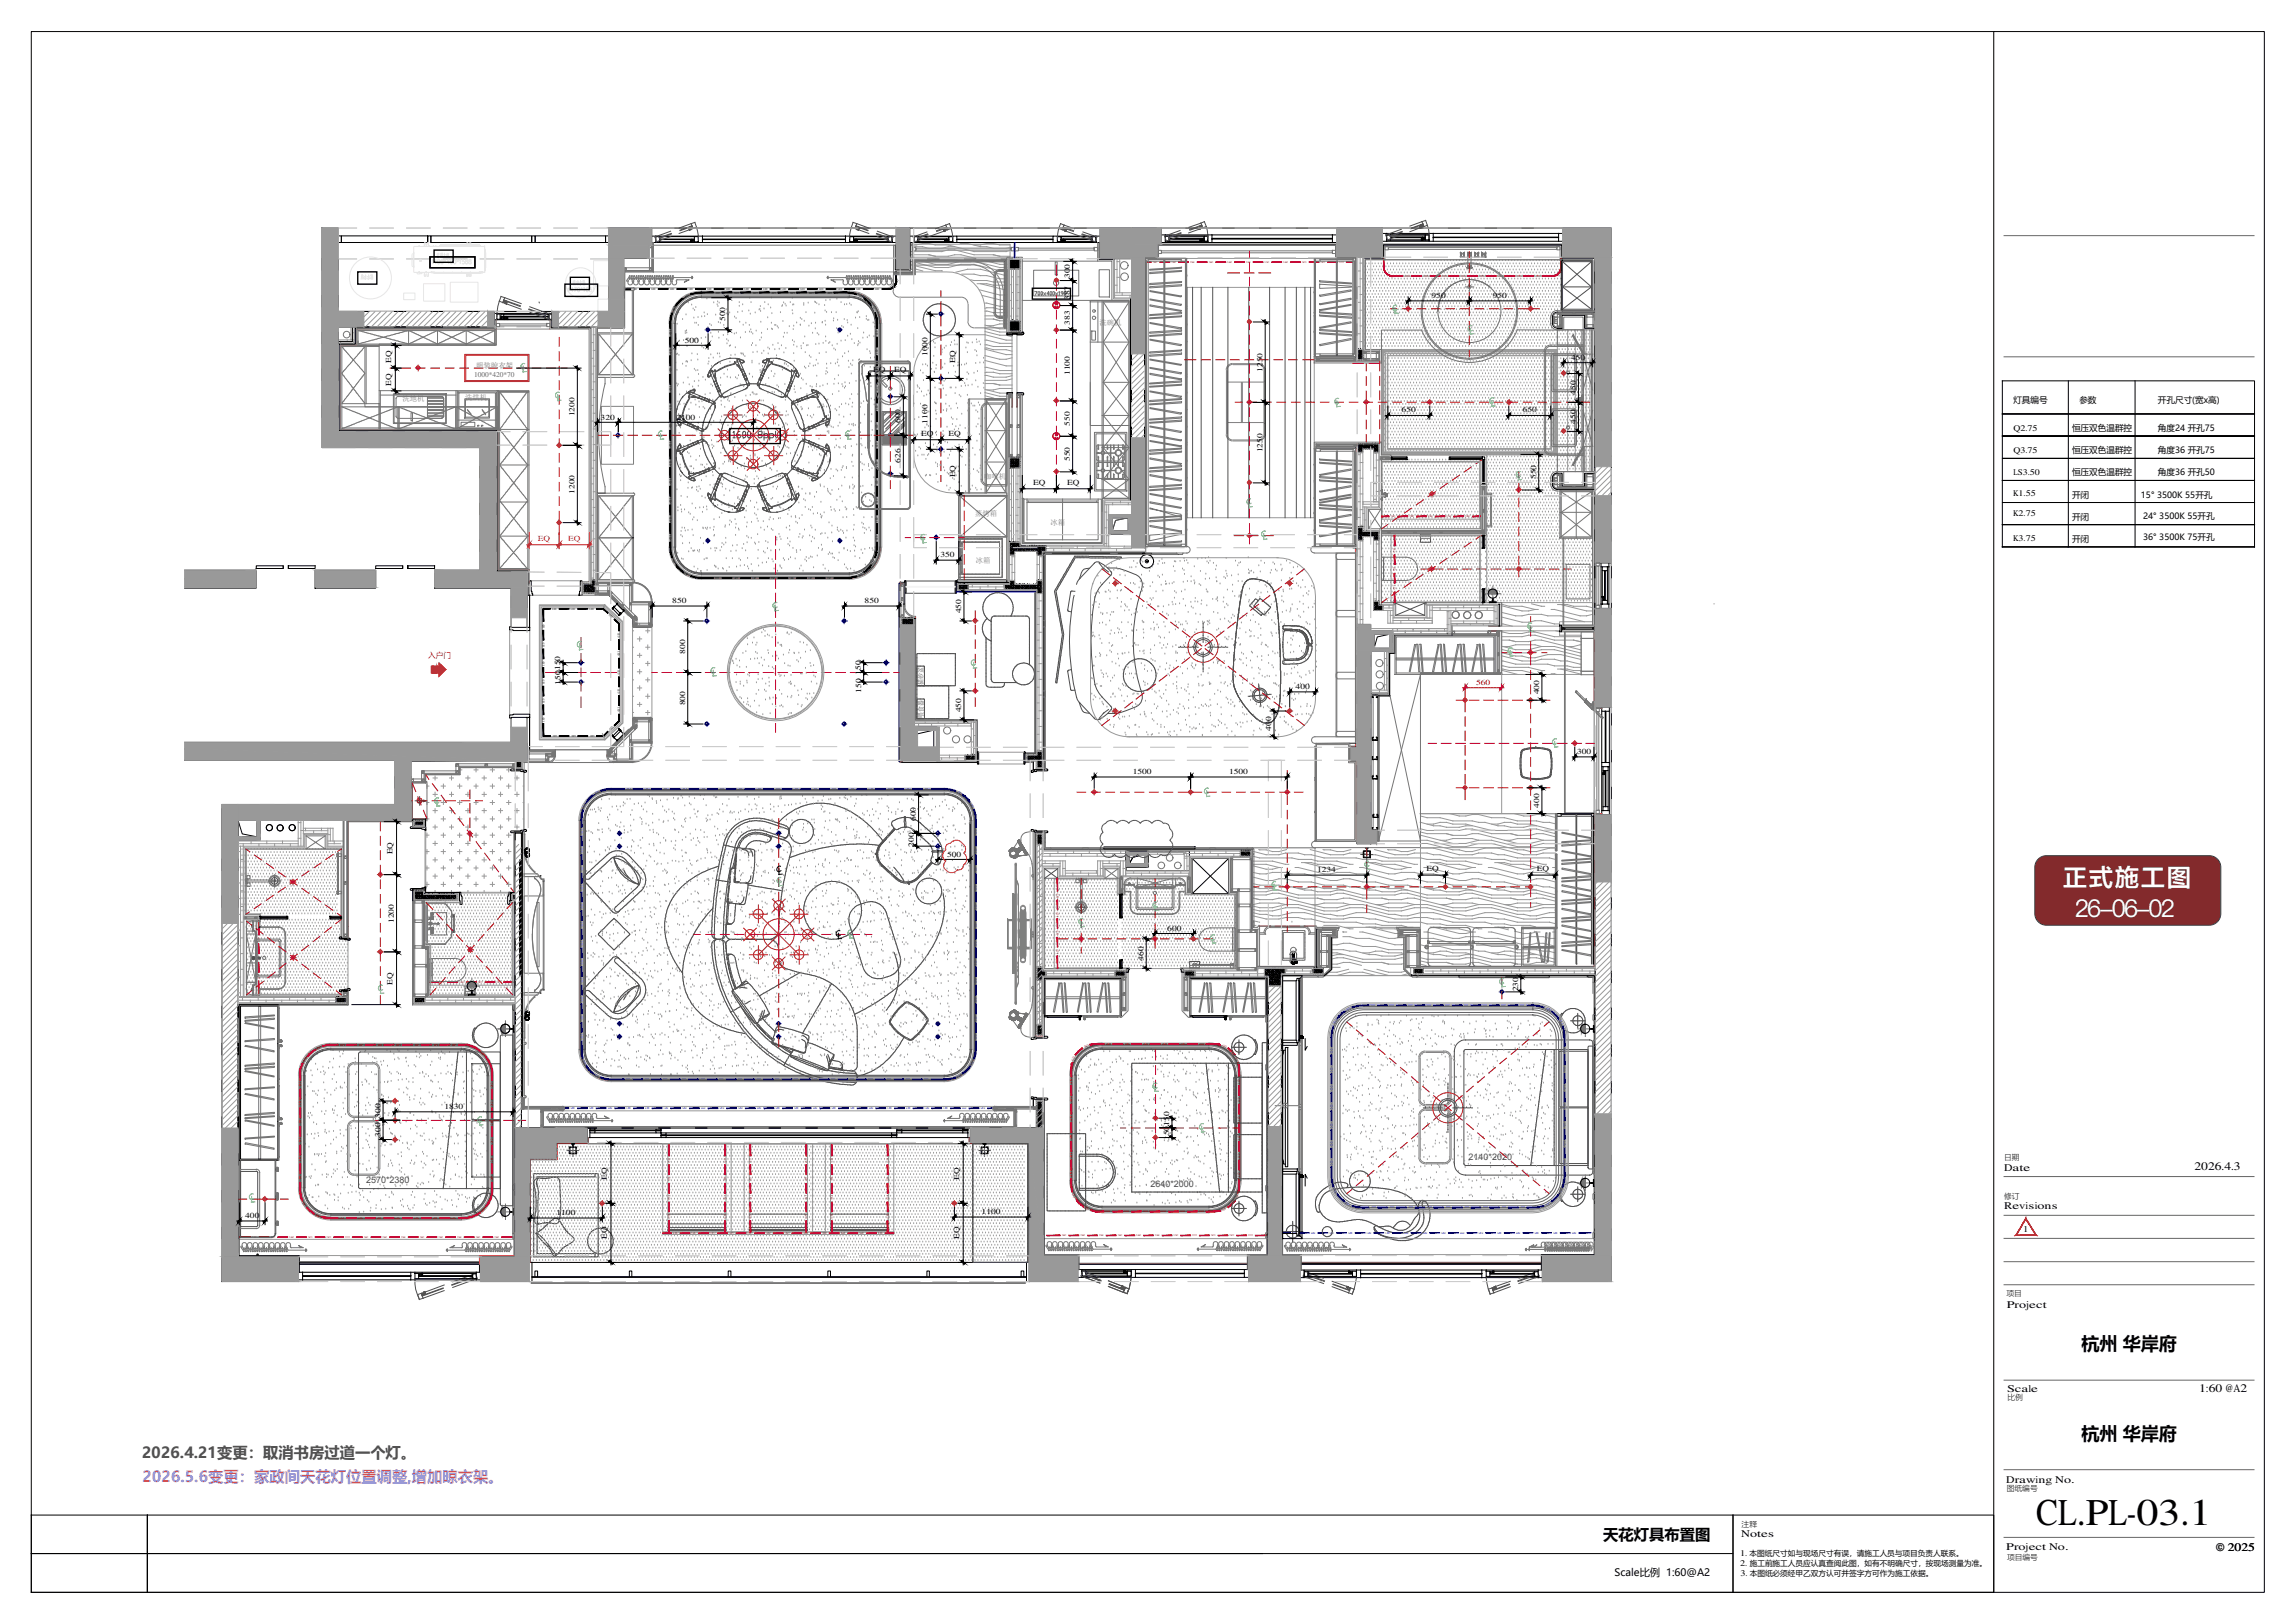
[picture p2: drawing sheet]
<svg xmlns="http://www.w3.org/2000/svg" width="594mm" height="420mm" viewBox="0 0 594 420" stroke-linecap="round" stroke-linejoin="round" font-family="sans-serif">
<defs><g id="words">
<text font-size="9.8" x="527.1" y="394.7">CL.PL-03.1</text>
<g font-size="6.3" fill="#fff">
<text x="534" y="229.4">正式施工图</text>
<text x="537" y="237.3">26-06-02</text>
</g>
<g font-size="4.7">
<text x="538.8" y="349.6">杭州 华岸府</text>
<text x="538.8" y="372.8">杭州 华岸府</text>
</g>
<text font-size="4" fill="#4d4d4d" x="36.8" y="377.5">2026.4.21变更：取消书房过道一个灯。</text>
<text font-size="4" fill="#eb00eb" x="36.9" y="383.6">2026.5.6变更：家政间天花灯位置调整,增加晾衣架。</text>
<text font-size="4" x="415" y="398.6">天花灯具布置图</text>
<g font-size="3">
<text x="568" y="302.9">2026.4.3</text>
<text x="569.2" y="360.3">1:60 @A2</text>
</g>
<text font-size="3" fill="#333" x="573.6" y="401.6">© 2025</text>
<g font-size="2.6">
<text x="518.8" y="303.1">Date</text>
<text x="518.8" y="313.1">Revisions</text>
<text x="519.5" y="338.6">Project</text>
<text x="519.5" y="360.3">Scale</text>
<text x="519.3" y="383.8">Drawing No.</text>
<text x="450.7" y="397.9">Notes</text>
<text x="519.3" y="401.4">Project No.</text>
<text x="417.9" y="408.1">Scale比例 1:60@A2</text>
</g>
<g font-size="2.3" fill="#4d4d4d">
<text x="380.1" y="300.3">2140*2020</text>
<text x="94.8" y="306.4">2570*2380</text>
<text x="297.8" y="307.3">2640*2000</text>
</g>
<g font-size="2.3">
<text x="523.7" y="318.9">1</text>
<text x="450.4" y="402.7">1.</text>
<text x="450.4" y="405.4">2.</text>
<text x="450.5" y="408.1">3.</text>
</g>
<g font-size="2.2">
<text x="521.2" y="104.3">灯具编号</text>
<text x="538.3" y="104.3">参数</text>
<text x="558.6" y="104.3">开孔尺寸(宽x高)</text>
<text x="521.2" y="111.5">Q2.75</text>
<text x="536.4" y="111.5">恒压双色温群控</text>
<text x="558.6" y="111.5">角度24 开孔75</text>
<text x="521.2" y="117.2">Q3.75</text>
<text x="536.4" y="117.2">恒压双色温群控</text>
<text x="558.6" y="117.2">角度36 开孔75</text>
<text x="521.2" y="122.9">LS3.50</text>
<text x="536.4" y="122.9">恒压双色温群控</text>
<text x="558.6" y="122.9">角度36 开孔50</text>
<text x="521.1" y="128.5">K1.55</text>
<text x="536.4" y="128.9">开闭</text>
<text x="554.2" y="128.8">15° 3500K 55开孔</text>
<text x="521.1" y="133.6">K2.75</text>
<text x="536.4" y="134.7">开闭</text>
<text x="554.8" y="134.5">24° 3500K 55开孔</text>
<text x="521.1" y="139.9">K3.75</text>
<text x="536.4" y="140.4">开闭</text>
<text x="554.8" y="139.9">36° 3500K 75开孔</text>
</g>
<g font-size="2">
<text x="277" y="72" transform="rotate(-90 277 72)">30</text>
<text x="277" y="69.5" transform="rotate(-90 277 69.5)">0</text>
<text x="277" y="77.7" transform="rotate(-90 277 77.7)">3</text>
<text x="277" y="76.5" transform="rotate(-90 277 76.5)">87</text>
<text x="370.6" y="77.2">950</text>
<text x="386.4" y="77.2">950</text>
<text x="187.7" y="83.1" transform="rotate(-90 187.7 83.1)">500</text>
<text x="177.3" y="88.7">500</text>
<text x="277" y="84.1" transform="rotate(-90 277 84.1)">383</text>
<text x="101.3" y="94" transform="rotate(-90 101.3 94)">EQ</text>
<text x="240.1" y="92.2" transform="rotate(-90 240.1 92.2)">1000</text>
<text x="247.2" y="94" transform="rotate(-90 247.2 94)">EQ</text>
<text x="326.8" y="92.6" transform="rotate(-90 326.8 92.6)">0</text>
<text x="406.7" y="93.2">4</text>
<text x="407.9" y="93.2">50</text>
<text x="101.3" y="99.9" transform="rotate(-90 101.3 99.9)">EQ</text>
<text x="226" y="96.2">E</text>
<text x="227.5" y="96.2">Q</text>
<text x="231.5" y="96.2">EQ</text>
<text x="277" y="97.1" transform="rotate(-90 277 97.1)">1100</text>
<text x="326.8" y="96.2" transform="rotate(-90 326.8 96.2)">125</text>
<text x="148.8" y="107.8" transform="rotate(-90 148.8 107.8)">1200</text>
<text x="362.8" y="106.8">650</text>
<text x="394.2" y="106.8">650</text>
<text x="407.9" y="102.2" transform="rotate(-90 407.9 102.2)">450</text>
<text x="155.5" y="108.6">320</text>
<text x="175.1" y="108.6">2100</text>
<text x="233.1" y="109.5" transform="rotate(-90 233.1 109.5)">600</text>
<text x="238.4" y="112.8">EQ</text>
<text x="240.1" y="109.6" transform="rotate(-90 240.1 109.6)">1100</text>
<text x="245.5" y="112.8">EQ</text>
<text x="277" y="110.2" transform="rotate(-90 277 110.2)">550</text>
<text x="407.9" y="109.7" transform="rotate(-90 407.9 109.7)">450</text>
<text x="233.1" y="119.7" transform="rotate(-90 233.1 119.7)">626</text>
<text x="277" y="119.4" transform="rotate(-90 277 119.4)">550</text>
<text x="326.8" y="117.1" transform="rotate(-90 326.8 117.1)">1250</text>
<text x="247.2" y="123.6" transform="rotate(-90 247.2 123.6)">EQ</text>
<text x="267.4" y="125.5">EQ</text>
<text x="276.3" y="125.5">EQ</text>
<text x="397.6" y="124.1" transform="rotate(-90 397.6 124.1)">550</text>
<text x="148.8" y="127.8" transform="rotate(-90 148.8 127.8)">1200</text>
<text x="243.4" y="144.3">350</text>
<text x="174" y="156.2">850</text>
<text x="223.8" y="156.2">850</text>
<text x="248.8" y="158.8" transform="rotate(-90 248.8 158.8)">450</text>
<text x="145" y="173.5" transform="rotate(-90 145 173.5)">15</text>
<text x="145" y="171" transform="rotate(-90 145 171)">0</text>
<text x="177.3" y="169.3" transform="rotate(-90 177.3 169.3)">800</text>
<text x="222.9" y="173.5" transform="rotate(-90 222.9 173.5)">50</text>
<text x="145.1" y="177.3" transform="rotate(-90 145.1 177.3)">1</text>
<text x="145.1" y="176" transform="rotate(-90 145.1 176)">50</text>
<text x="222.9" y="174.7" transform="rotate(-90 222.9 174.7)">1</text>
<text x="222.9" y="179.4" transform="rotate(-90 222.9 179.4)">150</text>
<text x="335.4" y="178.4">400</text>
<text x="398.4" y="179.7" transform="rotate(-90 398.4 179.7)">400</text>
<text x="177.3" y="182.6" transform="rotate(-90 177.3 182.6)">800</text>
<text x="248.8" y="184.4" transform="rotate(-90 248.8 184.4)">450</text>
<text x="329.1" y="189.2" transform="rotate(-90 329.1 189.2)">400</text>
<text x="408.3" y="195.2">300</text>
<text x="293.2" y="200.4">1500</text>
<text x="318.2" y="200.4">1500</text>
<text x="398.4" y="209.1" transform="rotate(-90 398.4 209.1)">400</text>
<text x="237.1" y="212.6" transform="rotate(-90 237.1 212.6)">600</text>
<text x="101.6" y="221.1" transform="rotate(-90 101.6 221.1)">EQ</text>
<text x="236.6" y="219.2" transform="rotate(-90 236.6 219.2)">200</text>
<text x="245.1" y="221.8">500</text>
<text x="341" y="225.8">1234</text>
<text x="369.3" y="225.5">EQ</text>
<text x="397.8" y="225.5">EQ</text>
<text x="102" y="238.9" transform="rotate(-90 102 238.9)">1200</text>
<text x="302.2" y="240.9">600</text>
<text x="296" y="248.7" transform="rotate(-90 296 248.7)">460</text>
<text x="101.6" y="254.9" transform="rotate(-90 101.6 254.9)">EQ</text>
<text x="393" y="256.6" transform="rotate(-90 393 256.6)">230</text>
<text x="115" y="287.1">1830</text>
<text x="98.5" y="289.3" transform="rotate(-90 98.5 289.3)">300</text>
<text x="302.7" y="293.9" transform="rotate(-90 302.7 293.9)">50</text>
<text x="302.7" y="291.4" transform="rotate(-90 302.7 291.4)">15</text>
<text x="302.7" y="288.9" transform="rotate(-90 302.7 288.9)">0</text>
<text x="98.5" y="294.3" transform="rotate(-90 98.5 294.3)">300</text>
<text x="302.7" y="295.1" transform="rotate(-90 302.7 295.1)">1</text>
<text x="157.1" y="305.4" transform="rotate(-90 157.1 305.4)">EQ</text>
<text x="248.3" y="305.4" transform="rotate(-90 248.3 305.4)">EQ</text>
<text x="518.8" y="300.4">日期</text>
<text x="518.8" y="310.4">修订</text>
<text x="63.5" y="315.4">400</text>
<text x="144.1" y="314.6">1100</text>
<text x="254.1" y="314.4">1100</text>
<text x="157.1" y="320.8" transform="rotate(-90 157.1 320.8)">EQ</text>
<text x="248.3" y="320.8" transform="rotate(-90 248.3 320.8)">EQ</text>
<text x="519.4" y="335.6">项目</text>
<text x="519.7" y="362.4">比例</text>
<text x="519.5" y="385.9">图纸编号</text>
<text x="450.8" y="395.2">注释</text>
<text x="452.9" y="402.7">本图纸尺寸如与现场尺寸有误，请施工人员与项目负责人联系。</text>
<text x="452.9" y="405.4">施工前施工人员应认真查阅此图，如有不明确尺寸，按现场测量为准。</text>
<text x="519.5" y="404">项目编号</text>
<text x="452.9" y="408.1">本图纸必须经甲乙双方认可并签字方可作为施工依据。</text>
</g>
<g font-size="2" fill="#ff3f00">
<text x="139.2" y="139.9">EQ</text>
<text x="147" y="139.9">EQ</text>
<text x="110.8" y="170.2">入户门</text>
</g>
<text font-size="2" fill="#ad0000" x="382.1" y="177.3">560</text>
<g font-size="1.9" fill="#757575">
<text x="284.6" y="84.1">洗碗机</text>
<text x="104.2" y="103.9">洗地机</text>
<text x="120.4" y="103.7">洗烘机</text>
<text x="254.7" y="124">咖啡机</text>
<text x="252.4" y="133.5">蒸烤箱</text>
<text x="271.9" y="135.9">冰箱</text>
<text x="252.6" y="145.6">冰箱</text>
</g>
<g font-size="1.9" fill="#636466">
<text x="123.3" y="95.4">明装晾衣架</text>
<text x="122.7" y="97.6">1000*420*70</text>
</g>
<g font-size="1.9" fill="#4d4d4d">
<text x="239" y="177.3" transform="rotate(-90 239 177.3)">猫砂盆</text>
<text x="239" y="185.8" transform="rotate(-90 239 185.8)">喂食器</text>
</g>
<g font-size=".8" fill="#db0000">
<text x="273.1" y="79.4">Q</text>
<text x="273.2" y="113.4">Y</text>
</g>
<g font-size=".7" fill="#c70000">
<text x="298.5" y="68.1">LED</text>
<text x="303.3" y="68.1">LED</text>
<text x="308.1" y="68.1">LED</text>
<text x="313" y="68.1">LED</text>
<text x="317.8" y="68.1">LED</text>
<text x="322.6" y="68.1">LED</text>
<text x="327.4" y="68.1">LED</text>
<text x="332.3" y="68.1">LED</text>
<text x="337.1" y="68.1">LED</text>
<text x="341.9" y="68.1">LED</text>
<text x="346.7" y="68.1">LED</text>
<text x="364.9" y="71.2" transform="rotate(-180 364.9 71.2)">LED</text>
<text x="369.7" y="71.2" transform="rotate(-180 369.7 71.2)">LED</text>
<text x="374.6" y="71.2" transform="rotate(-180 374.6 71.2)">LED</text>
<text x="379.4" y="71.2" transform="rotate(-180 379.4 71.2)">LED</text>
<text x="384.2" y="71.2" transform="rotate(-180 384.2 71.2)">LED</text>
<text x="389" y="71.2" transform="rotate(-180 389 71.2)">LED</text>
<text x="393.9" y="71.2" transform="rotate(-180 393.9 71.2)">LED</text>
<text x="398.7" y="71.2" transform="rotate(-180 398.7 71.2)">LED</text>
<text x="360.1" y="134">LED</text>
<text x="364.9" y="134">LED</text>
<text x="369.7" y="134">LED</text>
<text x="374.6" y="134">LED</text>
<text x="379.4" y="134">LED</text>
<text x="360.7" y="141.8" transform="rotate(90 360.7 141.8)">LED</text>
<text x="360.7" y="146.7" transform="rotate(90 360.7 146.7)">LED</text>
<text x="360.7" y="151.5" transform="rotate(90 360.7 151.5)">LED</text>
<text x="274" y="232.5" transform="rotate(-90 274 232.5)">LED</text>
<text x="274" y="237.3" transform="rotate(-90 274 237.3)">LED</text>
<text x="67.2" y="243.8" transform="rotate(-90 67.2 243.8)">L</text>
<text x="67.2" y="243.5" transform="rotate(-90 67.2 243.5)">E</text>
<text x="67.2" y="243.1" transform="rotate(-90 67.2 243.1)">D</text>
<text x="274" y="242.1" transform="rotate(-90 274 242.1)">LED</text>
<text x="67.2" y="248.6" transform="rotate(-90 67.2 248.6)">LED</text>
<text x="274" y="246.9" transform="rotate(-90 274 246.9)">LED</text>
<text x="67.2" y="253.5" transform="rotate(-90 67.2 253.5)">LE</text>
<text x="67.2" y="252.7" transform="rotate(-90 67.2 252.7)">D</text>
<text x="114.1" y="254.5">LED</text>
<text x="119" y="254.5">LED</text>
<text x="123.8" y="254.5">LED</text>
<text x="128.6" y="254.5">LED</text>
<text x="79" y="273.7" transform="rotate(121 79 273.7)">LED</text>
<text x="83" y="270.8" transform="rotate(156 83 270.8)">LED</text>
<text x="89.3" y="270.2" transform="rotate(-180 89.3 270.2)">LED</text>
<text x="94.1" y="270.2" transform="rotate(-180 94.1 270.2)">LED</text>
<text x="98.9" y="270.2" transform="rotate(-180 98.9 270.2)">LED</text>
<text x="103.7" y="270.2" transform="rotate(-180 103.7 270.2)">LED</text>
<text x="108.6" y="270.2" transform="rotate(-180 108.6 270.2)">LED</text>
<text x="113.4" y="270.2" transform="rotate(-180 113.4 270.2)">LED</text>
<text x="118.2" y="270.2" transform="rotate(-180 118.2 270.2)">LED</text>
<text x="125.6" y="273" transform="rotate(-135 125.6 273)">LED</text>
<text x="277.9" y="273.4" transform="rotate(119 277.9 273.4)">LED</text>
<text x="281.7" y="270.4" transform="rotate(163 281.7 270.4)">LED</text>
<text x="287.6" y="270" transform="rotate(-180 287.6 270)">LED</text>
<text x="292.4" y="270" transform="rotate(-180 292.4 270)">LED</text>
<text x="297.2" y="270" transform="rotate(-180 297.2 270)">LED</text>
<text x="302" y="270" transform="rotate(-180 302 270)">LED</text>
<text x="306.9" y="270" transform="rotate(-180 306.9 270)">LED</text>
<text x="311.7" y="270" transform="rotate(-180 311.7 270)">LED</text>
<text x="317.6" y="270.9" transform="rotate(-152 317.6 270.9)">LED</text>
<text x="320.6" y="274.6" transform="rotate(-111 320.6 274.6)">LED</text>
<text x="77.4" y="280.2" transform="rotate(90 77.4 280.2)">LED</text>
<text x="127.6" y="281.5" transform="rotate(-90 127.6 281.5)">LED</text>
<text x="277" y="279.3" transform="rotate(90 277 279.3)">LED</text>
<text x="321" y="280.5" transform="rotate(-90 321 280.5)">LED</text>
<text x="77.4" y="285" transform="rotate(90 77.4 285)">LED</text>
<text x="127.6" y="286.3" transform="rotate(-90 127.6 286.3)">LED</text>
<text x="277" y="284.1" transform="rotate(90 277 284.1)">LED</text>
<text x="321" y="285.3" transform="rotate(-90 321 285.3)">LED</text>
<text x="77.4" y="289.9" transform="rotate(90 77.4 289.9)">LED</text>
<text x="127.6" y="291.1" transform="rotate(-90 127.6 291.1)">LED</text>
<text x="277" y="288.9" transform="rotate(90 277 288.9)">LED</text>
<text x="277" y="293.7" transform="rotate(90 277 293.7)">LED</text>
<text x="321" y="290.2" transform="rotate(-90 321 290.2)">LED</text>
<text x="77.4" y="294.7" transform="rotate(90 77.4 294.7)">LED</text>
<text x="77.4" y="299.5" transform="rotate(90 77.4 299.5)">LED</text>
<text x="127.6" y="296" transform="rotate(-90 127.6 296)">LED</text>
<text x="172.9" y="299.8" transform="rotate(90 172.9 299.8)">LED</text>
<text x="187.4" y="299.8" transform="rotate(90 187.4 299.8)">LED</text>
<text x="194" y="299.8" transform="rotate(90 194 299.8)">LED</text>
<text x="208.4" y="299.8" transform="rotate(90 208.4 299.8)">LED</text>
<text x="215" y="299.8" transform="rotate(90 215 299.8)">LED</text>
<text x="229.5" y="299.8" transform="rotate(90 229.5 299.8)">LED</text>
<text x="277" y="298.6" transform="rotate(90 277 298.6)">LED</text>
<text x="321" y="299.8" transform="rotate(-90 321 299.8)">LED</text>
<text x="321" y="295" transform="rotate(-90 321 295)">LED</text>
<text x="77.4" y="304.3" transform="rotate(90 77.4 304.3)">LED</text>
<text x="127.6" y="305.6" transform="rotate(-90 127.6 305.6)">LED</text>
<text x="127.6" y="300.8" transform="rotate(-90 127.6 300.8)">LED</text>
<text x="172.9" y="304.6" transform="rotate(90 172.9 304.6)">LED</text>
<text x="187.4" y="304.6" transform="rotate(90 187.4 304.6)">LED</text>
<text x="194" y="304.6" transform="rotate(90 194 304.6)">LED</text>
<text x="208.4" y="304.6" transform="rotate(90 208.4 304.6)">LED</text>
<text x="215" y="304.6" transform="rotate(90 215 304.6)">LED</text>
<text x="229.5" y="304.6" transform="rotate(90 229.5 304.6)">LED</text>
<text x="277" y="303.4" transform="rotate(90 277 303.4)">LED</text>
<text x="321" y="304.7" transform="rotate(-90 321 304.7)">LED</text>
<text x="78.2" y="311.3" transform="rotate(57 78.2 311.3)">LED</text>
<text x="172.9" y="309.4" transform="rotate(90 172.9 309.4)">LED</text>
<text x="187.4" y="309.4" transform="rotate(90 187.4 309.4)">LED</text>
<text x="194" y="309.4" transform="rotate(90 194 309.4)">LED</text>
<text x="208.4" y="309.4" transform="rotate(90 208.4 309.4)">LED</text>
<text x="215" y="309.4" transform="rotate(90 215 309.4)">LED</text>
<text x="229.5" y="309.4" transform="rotate(90 229.5 309.4)">LED</text>
<text x="277.5" y="309.1" transform="rotate(66 277.5 309.1)">LED</text>
<text x="320.1" y="310.5" transform="rotate(-62 320.1 310.5)">LED</text>
<text x="81.6" y="314.7" transform="rotate(28 81.6 314.7)">LED</text>
<text x="88" y="315.6">LED</text>
<text x="92.8" y="315.6">LED</text>
<text x="97.6" y="315.6">LED</text>
<text x="102.5" y="315.6">LED</text>
<text x="107.3" y="315.6">LED</text>
<text x="112.1" y="315.6">LED</text>
<text x="116.9" y="315.6">LED</text>
<text x="124.9" y="313.7" transform="rotate(-45 124.9 313.7)">LED</text>
<text x="172.9" y="314.2" transform="rotate(90 172.9 314.2)">LED</text>
<text x="187.4" y="314.2" transform="rotate(90 187.4 314.2)">LED</text>
<text x="194" y="314.2" transform="rotate(90 194 314.2)">LED</text>
<text x="208.4" y="314.2" transform="rotate(90 208.4 314.2)">LED</text>
<text x="215" y="314.2" transform="rotate(90 215 314.2)">LED</text>
<text x="229.5" y="314.2" transform="rotate(90 229.5 314.2)">LED</text>
<text x="280.7" y="312.8" transform="rotate(24 280.7 312.8)">LED</text>
<text x="286.3" y="313.9">LED</text>
<text x="291.1" y="313.9">LED</text>
<text x="295.9" y="313.9">LED</text>
<text x="300.8" y="313.9">LED</text>
<text x="305.6" y="313.9">LED</text>
<text x="310.4" y="313.9">LED</text>
<text x="316.4" y="313.5" transform="rotate(-16 316.4 313.5)">LED</text>
<text x="65.3" y="320.5">LED</text>
<text x="70.1" y="320.5">LED</text>
<text x="75" y="320.5">LED</text>
<text x="79.8" y="320.5">LED</text>
<text x="84.6" y="320.5">LED</text>
<text x="89.4" y="320.5">LED</text>
<text x="94.3" y="320.5">LED</text>
<text x="99.1" y="320.5">LED</text>
<text x="103.9" y="320.5">LED</text>
<text x="108.7" y="320.5">LED</text>
<text x="113.6" y="320.5">LED</text>
<text x="118.4" y="320.5">LED</text>
<text x="123.2" y="320.5">LED</text>
<text x="128.1" y="320.5">LED</text>
<text x="174.3" y="319.5">LED</text>
<text x="179.1" y="319.5">LED</text>
<text x="183.9" y="319.5">LED</text>
<text x="188.8" y="319.5">LED</text>
<text x="193.6" y="319.5">LED</text>
<text x="198.4" y="319.5">LED</text>
<text x="203.2" y="319.5">LED</text>
<text x="208.1" y="319.5">LED</text>
<text x="212.9" y="319.5">LED</text>
<text x="217.7" y="319.5">LED</text>
<text x="222.5" y="319.5">LED</text>
<text x="227.4" y="319.5">LED</text>
<text x="274.9" y="320.1">LED</text>
<text x="279.8" y="320.1">LED</text>
<text x="284.6" y="320.1">LED</text>
<text x="289.4" y="320.1">LED</text>
<text x="294.2" y="320.1">LED</text>
<text x="299.1" y="320.1">LED</text>
<text x="303.9" y="320.1">LED</text>
<text x="308.7" y="320.1">LED</text>
<text x="313.5" y="320.1">LED</text>
<text x="318.4" y="320.1">LED</text>
<text x="323.2" y="320.1">LED</text>
</g>
<g font-size=".7">
<text x="163.8" y="75.1">LED</text>
<text x="168.6" y="75.1">LED</text>
<text x="173.5" y="75.1">LED</text>
<text x="178.2" y="76.2" transform="rotate(153 178.2 76.2)">LED</text>
<text x="178.3" y="75.1">LED</text>
<text x="183.1" y="75.1">LED</text>
<text x="186.4" y="75.5" transform="rotate(-180 186.4 75.5)">LED</text>
<text x="187.9" y="75.1">LED</text>
<text x="191.2" y="75.5" transform="rotate(-180 191.2 75.5)">LED</text>
<text x="192.8" y="75.1">LED</text>
<text x="196.1" y="75.5" transform="rotate(-180 196.1 75.5)">LED</text>
<text x="197.6" y="75.1">LED</text>
<text x="200.9" y="75.5" transform="rotate(-180 200.9 75.5)">LED</text>
<text x="202.4" y="75.1">LED</text>
<text x="205.7" y="75.5" transform="rotate(-180 205.7 75.5)">LED</text>
<text x="207.2" y="75.1">LED</text>
<text x="210.5" y="75.5" transform="rotate(-180 210.5 75.5)">LED</text>
<text x="212.1" y="75.1">LED</text>
<text x="215.4" y="75.5" transform="rotate(-180 215.4 75.5)">LED</text>
<text x="216.9" y="75.1">LED</text>
<text x="221.7" y="75.1">LED</text>
<text x="223.4" y="76.7" transform="rotate(-153 223.4 76.7)">LED</text>
<text x="226.5" y="75.1">LED</text>
<text x="174.5" y="79.3" transform="rotate(117 174.5 79.3)">LED</text>
<text x="226.5" y="80.4" transform="rotate(-118 226.5 80.4)">LED</text>
<text x="173.3" y="85.5" transform="rotate(90 173.3 85.5)">LED</text>
<text x="227.2" y="86.8" transform="rotate(-90 227.2 86.8)">LED</text>
<text x="173.3" y="90.3" transform="rotate(90 173.3 90.3)">LED</text>
<text x="173.3" y="95.2" transform="rotate(90 173.3 95.2)">LED</text>
<text x="227.2" y="91.6" transform="rotate(-90 227.2 91.6)">LED</text>
<text x="173.3" y="100" transform="rotate(90 173.3 100)">LED</text>
<text x="227.2" y="101.3" transform="rotate(-90 227.2 101.3)">LED</text>
<text x="227.2" y="96.4" transform="rotate(-90 227.2 96.4)">L</text>
<text x="227.2" y="96.1" transform="rotate(-90 227.2 96.1)">ED</text>
<text x="173.3" y="104.8" transform="rotate(90 173.3 104.8)">LED</text>
<text x="227.2" y="106.1" transform="rotate(-90 227.2 106.1)">LED</text>
<text x="173.3" y="109.6" transform="rotate(90 173.3 109.6)">LED</text>
<text x="227.2" y="110.9" transform="rotate(-90 227.2 110.9)">LED</text>
<text x="173.3" y="114.5" transform="rotate(90 173.3 114.5)">LED</text>
<text x="173.3" y="119.3" transform="rotate(90 173.3 119.3)">LED</text>
<text x="227.2" y="115.7" transform="rotate(-90 227.2 115.7)">LED</text>
<text x="173.3" y="124.1" transform="rotate(90 173.3 124.1)">LED</text>
<text x="227.2" y="125.4" transform="rotate(-90 227.2 125.4)">LED</text>
<text x="227.2" y="120.6" transform="rotate(-90 227.2 120.6)">LED</text>
<text x="173.3" y="128.9" transform="rotate(90 173.3 128.9)">LED</text>
<text x="227.2" y="130.2" transform="rotate(-90 227.2 130.2)">LED</text>
<text x="173.3" y="133.8" transform="rotate(90 173.3 133.8)">LED</text>
<text x="227.2" y="135" transform="rotate(-90 227.2 135)">LED</text>
<text x="173.3" y="138.6" transform="rotate(90 173.3 138.6)">LED</text>
<text x="227.2" y="139.9" transform="rotate(-90 227.2 139.9)">LED</text>
<text x="174" y="144.9" transform="rotate(63 174 144.9)">LED</text>
<text x="177.1" y="148.6" transform="rotate(25 177.1 148.6)">LED</text>
<text x="185.1" y="149.9">LED</text>
<text x="190" y="149.9">LED</text>
<text x="194.8" y="149.9">LED</text>
<text x="199.6" y="149.9">LED</text>
<text x="204.4" y="149.9">LED</text>
<text x="209.3" y="149.9">LED</text>
<text x="214.1" y="149.9">LED</text>
<text x="222.3" y="149.2" transform="rotate(-25 222.3 149.2)">LED</text>
<text x="226" y="146" transform="rotate(-63 226 146)">LED</text>
<text x="143" y="157.9">LED</text>
<text x="147.8" y="157.9">LED</text>
<text x="152.6" y="157.9">LED</text>
<text x="157.6" y="159.3" transform="rotate(43 157.6 159.3)">LED</text>
<text x="140.9" y="167.5" transform="rotate(-90 140.9 167.5)">LED</text>
<text x="140.9" y="162.7" transform="rotate(-90 140.9 162.7)">LED</text>
<text x="159.9" y="163.8" transform="rotate(90 159.9 163.8)">LED</text>
<text x="140.9" y="172.3" transform="rotate(-90 140.9 172.3)">LED</text>
<text x="159.9" y="168.6" transform="rotate(90 159.9 168.6)">LED</text>
<text x="159.9" y="173.5" transform="rotate(90 159.9 173.5)">LED</text>
<text x="140.9" y="177.1" transform="rotate(-90 140.9 177.1)">LED</text>
<text x="159.9" y="178.3" transform="rotate(90 159.9 178.3)">LED</text>
<text x="140.9" y="182" transform="rotate(-90 140.9 182)">LED</text>
<text x="159.9" y="183.1" transform="rotate(90 159.9 183.1)">LED</text>
<text x="140.9" y="186.8" transform="rotate(-90 140.9 186.8)">LED</text>
<text x="144.2" y="190.3" transform="rotate(-180 144.2 190.3)">LED</text>
<text x="149.1" y="190.3" transform="rotate(-180 149.1 190.3)">LED</text>
<text x="153.9" y="190.3" transform="rotate(-180 153.9 190.3)">LED</text>
<text x="158.5" y="188" transform="rotate(137 158.5 188)">LED</text>
</g>
<g font-size=".7" fill="#00f">
<text x="151.3" y="207.9" transform="rotate(114 151.3 207.9)">LED</text>
<text x="155" y="204.7" transform="rotate(156 155 204.7)">LED</text>
<text x="163.4" y="204" transform="rotate(-180 163.4 204)">LED</text>
<text x="168.2" y="204" transform="rotate(-180 168.2 204)">LED</text>
<text x="173" y="204" transform="rotate(-180 173 204)">LED</text>
<text x="177.8" y="204" transform="rotate(-180 177.8 204)">LED</text>
<text x="182.7" y="204" transform="rotate(-180 182.7 204)">LED</text>
<text x="187.5" y="204" transform="rotate(-180 187.5 204)">LED</text>
<text x="192.3" y="204" transform="rotate(-180 192.3 204)">LED</text>
<text x="197.1" y="204" transform="rotate(-180 197.1 204)">LED</text>
<text x="202" y="204" transform="rotate(-180 202 204)">LED</text>
<text x="206.8" y="204" transform="rotate(-180 206.8 204)">LED</text>
<text x="211.6" y="204" transform="rotate(-180 211.6 204)">LED</text>
<text x="216.4" y="204" transform="rotate(-180 216.4 204)">LED</text>
<text x="221.3" y="204" transform="rotate(-180 221.3 204)">LED</text>
<text x="226.1" y="204" transform="rotate(-180 226.1 204)">LED</text>
<text x="230.9" y="204" transform="rotate(-180 230.9 204)">LED</text>
<text x="235.7" y="204" transform="rotate(-180 235.7 204)">LED</text>
<text x="240.6" y="204" transform="rotate(-180 240.6 204)">LED</text>
<text x="249" y="205.2" transform="rotate(-155 249 205.2)">LED</text>
<text x="252.1" y="209" transform="rotate(-117 252.1 209)">LED</text>
<text x="150.3" y="214.7" transform="rotate(90 150.3 214.7)">LED</text>
<text x="252.8" y="215.9" transform="rotate(-90 252.8 215.9)">LED</text>
<text x="150.3" y="219.5" transform="rotate(90 150.3 219.5)">LED</text>
<text x="252.8" y="220.8" transform="rotate(-90 252.8 220.8)">LED</text>
<text x="150.3" y="224.3" transform="rotate(90 150.3 224.3)">LED</text>
<text x="252.8" y="225.6" transform="rotate(-90 252.8 225.6)">LED</text>
<text x="150.3" y="229.2" transform="rotate(90 150.3 229.2)">LED</text>
<text x="150.3" y="234" transform="rotate(90 150.3 234)">LED</text>
<text x="252.8" y="230.4" transform="rotate(-90 252.8 230.4)">LED</text>
<text x="150.3" y="238.8" transform="rotate(90 150.3 238.8)">LED</text>
<text x="252.8" y="235.2" transform="rotate(-90 252.8 235.2)">LED</text>
<text x="150.3" y="243.6" transform="rotate(90 150.3 243.6)">LED</text>
<text x="252.8" y="244.9" transform="rotate(-90 252.8 244.9)">LED</text>
<text x="252.8" y="240.1" transform="rotate(-90 252.8 240.1)">LED</text>
<text x="150.3" y="248.5" transform="rotate(90 150.3 248.5)">LED</text>
<text x="252.8" y="249.7" transform="rotate(-90 252.8 249.7)">LED</text>
<text x="150.3" y="253.3" transform="rotate(90 150.3 253.3)">LED</text>
<text x="252.8" y="254.6" transform="rotate(-90 252.8 254.6)">LED</text>
<text x="150.3" y="258.1" transform="rotate(90 150.3 258.1)">LED</text>
<text x="150.3" y="262.9" transform="rotate(90 150.3 262.9)">LED</text>
<text x="252.8" y="259.4" transform="rotate(-90 252.8 259.4)">LED</text>
<text x="345.7" y="263.9" transform="rotate(118 345.7 263.9)">LED</text>
<text x="349.4" y="260.8" transform="rotate(153 349.4 260.8)">LED</text>
<text x="354.9" y="260.5">LED</text>
<text x="359.7" y="260.5">LED</text>
<text x="364.5" y="260.5">LED</text>
<text x="369.4" y="260.5">LED</text>
<text x="374.2" y="260.5">LED</text>
<text x="379" y="260.5">LED</text>
<text x="383.8" y="260.5">LED</text>
<text x="388.7" y="260.5">LED</text>
<text x="393.5" y="260.5">LED</text>
<text x="401.4" y="261.3" transform="rotate(-153 401.4 261.3)">LED</text>
<text x="150.3" y="267.8" transform="rotate(90 150.3 267.8)">LED</text>
<text x="252.8" y="269" transform="rotate(-90 252.8 269)">LED</text>
<text x="252.8" y="264.2" transform="rotate(-90 252.8 264.2)">LED</text>
<text x="404.5" y="265" transform="rotate(-114 404.5 265)">LED</text>
<text x="150.8" y="274.6" transform="rotate(66 150.8 274.6)">LED</text>
<text x="251.6" y="275.8" transform="rotate(-63 251.6 275.8)">LED</text>
<text x="344.9" y="272.6" transform="rotate(-90 344.9 272.6)">LED</text>
<text x="404.7" y="271.3" transform="rotate(90 404.7 271.3)">LED</text>
<text x="153.8" y="278.4" transform="rotate(24 153.8 278.4)">LED</text>
<text x="162.1" y="279.7">LED</text>
<text x="166.9" y="279.7">LED</text>
<text x="171.7" y="279.7">LED</text>
<text x="176.6" y="279.7">LED</text>
<text x="181.4" y="279.7">LED</text>
<text x="186.2" y="279.7">LED</text>
<text x="191" y="279.7">LED</text>
<text x="195.9" y="279.7">LED</text>
<text x="200.7" y="279.7">LED</text>
<text x="205.5" y="279.7">LED</text>
<text x="210.3" y="279.7">LED</text>
<text x="215.2" y="279.7">LED</text>
<text x="220" y="279.7">LED</text>
<text x="224.8" y="279.7">LED</text>
<text x="229.7" y="279.7">LED</text>
<text x="234.5" y="279.7">LED</text>
<text x="239.3" y="279.7">LED</text>
<text x="247.9" y="279" transform="rotate(-24 247.9 279)">LED</text>
<text x="344.9" y="277.4" transform="rotate(-90 344.9 277.4)">LED</text>
<text x="404.7" y="276.1" transform="rotate(90 404.7 276.1)">LED</text>
<text x="404.7" y="281" transform="rotate(90 404.7 281)">LED</text>
<text x="147.7" y="287.1">LED</text>
<text x="152.6" y="287.1">LED</text>
<text x="157.4" y="287.1">LED</text>
<text x="162.2" y="287.1">LED</text>
<text x="167" y="287.1">LED</text>
<text x="171.9" y="287.1">LED</text>
<text x="176.7" y="287.1">LED</text>
<text x="181.5" y="287.1">LED</text>
<text x="186.3" y="287.1">LED</text>
<text x="191.2" y="287.1">LED</text>
<text x="196" y="287.1">LED</text>
<text x="200.8" y="287.1">LED</text>
<text x="205.6" y="287.1">LED</text>
<text x="210.5" y="287.1">LED</text>
<text x="215.3" y="287.1">LED</text>
<text x="220.1" y="287.1">LED</text>
<text x="225" y="287.1">LED</text>
<text x="229.8" y="287.1">LED</text>
<text x="234.6" y="287.1">LED</text>
<text x="239.4" y="287.1">LED</text>
<text x="244.3" y="287.1">LED</text>
<text x="249.1" y="287.1">LED</text>
<text x="253.9" y="287.1">LED</text>
<text x="344.9" y="287.1" transform="rotate(-90 344.9 287.1)">LED</text>
<text x="344.9" y="282.2" transform="rotate(-90 344.9 282.2)">LED</text>
<text x="404.7" y="285.8" transform="rotate(90 404.7 285.8)">LED</text>
<text x="344.9" y="291.9" transform="rotate(-90 344.9 291.9)">LED</text>
<text x="404.7" y="290.6" transform="rotate(90 404.7 290.6)">LED</text>
<text x="344.9" y="296.7" transform="rotate(-90 344.9 296.7)">LED</text>
<text x="404.7" y="295.4" transform="rotate(90 404.7 295.4)">LED</text>
<text x="344.9" y="301.5" transform="rotate(-90 344.9 301.5)">LED</text>
<text x="404.7" y="300.3" transform="rotate(90 404.7 300.3)">LED</text>
<text x="345.2" y="307.8" transform="rotate(63 345.2 307.8)">LED</text>
<text x="348.3" y="311.6" transform="rotate(25 348.3 311.6)">LED</text>
<text x="404" y="309" transform="rotate(-66 404 309)">LED</text>
<text x="356.1" y="312.3" transform="rotate(-180 356.1 312.3)">LED</text>
<text x="361" y="312.3" transform="rotate(-180 361 312.3)">LED</text>
<text x="365.8" y="312.3" transform="rotate(-180 365.8 312.3)">LED</text>
<text x="370.6" y="312.3" transform="rotate(-180 370.6 312.3)">LED</text>
<text x="375.4" y="312.3" transform="rotate(-180 375.4 312.3)">LED</text>
<text x="380.3" y="312.3" transform="rotate(-180 380.3 312.3)">LED</text>
<text x="385.1" y="312.3" transform="rotate(-180 385.1 312.3)">LED</text>
<text x="389.9" y="312.3" transform="rotate(-180 389.9 312.3)">LED</text>
<text x="394.8" y="312.3" transform="rotate(-180 394.8 312.3)">LED</text>
<text x="400.2" y="312.1" transform="rotate(-24 400.2 312.1)">LED</text>
<text x="334.6" y="319.4">LED</text>
<text x="339.4" y="319.4">LED</text>
<text x="344.2" y="319.4">LED</text>
<text x="349" y="319.4">LED</text>
<text x="353.9" y="319.4">LED</text>
<text x="358.7" y="319.4">LED</text>
<text x="363.5" y="319.4">LED</text>
<text x="368.3" y="319.4">LED</text>
<text x="373.2" y="319.4">LED</text>
<text x="378" y="319.4">LED</text>
<text x="382.8" y="319.4">LED</text>
<text x="387.6" y="319.4">LED</text>
<text x="392.5" y="319.4">LED</text>
<text x="397.3" y="319.4">LED</text>
<text x="402.1" y="319.4">LED</text>
<text x="406.9" y="319.4">LED</text>
</g>
</g></defs>
<g fill="none" stroke="#989898" stroke-width=".26">
<path d="M169.1 70.4h62.2v2.5a1.74 1.74 0 0 1-1.6 1.6h-67.2M178.2 78.4h.1M179 79h.1M179.4 80h.1M180.1 79.6h.1M181.6 75.4a8.4 8.4 0 0 0-8.4 8.3M181.6 76.2a7.5 7.5 0 0 0-7.6 7.5M181.6 76.1a7.7 7.7 0 0 0-7.7 7.6M181.6 75.4h38.3M181.6 76.2h38.3M181.6 76.1h38.3M183 77.4h.1"/>
<path d="M184.8 78.4h.1M185.6 78.9h.1M185.8 78.1h.1M185.8 79.4h.1M186.2 78.5h.1M188.4 77.4h.1M191.4 79.3h.1M191.4 78.3h.1M192.2 78.9h.1M194.1 77.2h.1M194.4 78.3h.1M196.8 79.4h.1"/>
<path d="M197.8 80h.1M198 78.3h.1M198.9 78.9h.1M199.5 79.7h.1M199.7 77.1h.1M202.4 79.4h.1M202.5 79.1h.1M202.9 78.4h.1M203.2 78.8h.1M203.5 79.2h.1M204.6 78.3h.1M205.1 77.2h.1"/>
<path d="M205.2 79h.1M205.5 78.9h.1M208.1 79h.1M208.1 78.6h.1M209.2 78.5h.1M210.9 78.2h.1M211.1 78.3h.1M211.4 78.6h.1M212 78.9h.1M213.5 79.1h.1M213.8 77.8h.1M214.9 77.7h.1"/>
<path d="M216.6 77.4h.1M217.7 78.3h.1M218.6 78.9h.1M219.2 78.8h.1M219.5 77.1h.1M219.8 75.4a8.4 8.4 0 0 1 8.4 8.3M219.8 76.2a7.5 7.5 0 0 1 7.6 7.5M219.8 76.1a7.7 7.7 0 0 1 7.7 7.6M219.9 78.7h.1M220.3 79h.1M235.6 63.2h25.9v3.4h-.9v20.1h1.4v14.9h-1.4v1.7h-5.6v-22.9a10 10 0 0 0-10-10h-9.4zM235.6 68.5l6.5 1.6h1.8"/>
<path d="M235.6 67.6l6.5 1.7h3.4l3.3-.9h3.3l6.7 1.7h1.8M235.6 69.7h1.5l1.8 .4M235.6 66.8l6.5 1.6h3.4l3.3-.8M235.6 66h4.8l1.7 .3h3.4l1.6-.3h1.7l10 2.4h1.8M235.6 65.1h8.2l1.7-.4h1.6l5 1.3h5l1.7 .3h2.7M235.6 63.4h1.5l1.7-.4h1.6l1.7 .4h3.4l6.6 1.7h8.3l1.1-.2M235.6 63.5l1.5 .4h1.7l1.6 .4h3.4l1.7-.4h1.6M235.6 66.6h25M238.8 67.6h1.6l1.7-.4h5l1.7 .4M247.4 70.5l3.1-.8h3.3l6.8 1.7M248.5 63h2l3.3 .9h1.6l1.7 .4h3.3l1.1-.2M248.8 67.6h3.3l6.7 1.7h1.8"/>
<path d="M249 71h3.1l1.7 .4h1.6l3.4 .8h1.8M251.3 72.4l.8 .2h3.3l1.7 .4h3.5M252.1 63.4h1.7l1.6-.4h1.7l1.7 .4h2.7M253 73.4h2.4l1.7 .4 3.5 .1M253.6 75l5.2 1.4 1.8-.1M253.8 73.4l6.8 1.7M254.3 76.5l6.3 1.5M254.9 78.5l3.9 .8h1.8M255 79.8l2.1-.1 1.7 .4h1.8M260.6 67.2h-1.8l-1.7 .4h-1.7M261.1 67h3.2v19h-3.2zM261.3 67h2.7v2.6h-2.7z"/>
<path d="M261.3 69.6h1.1v13.4h-1.1zM261.3 67.2h2.7v2.4h-2.7zM261.3 77.8h.5M261.3 73.7h.5M261.8 69.6v13.4M261.8 79.8h.6M261.8 75.7h.6M261.8 71.7h.6M263 69.6h1v13.4h-1zM263 77.8h.5M263 73.7h.5M263.5 79.8h.5"/>
<path d="M263.5 75.7h.5M263.5 71.7h.5M263.5 69.6v13.4M288.3 67v10.4h4.6M288.5 67v10.1h4.4M288.5 73.8h.7M288.5 75.8h4.4M288.5 76.4h4.4M288.5 69.8h.7M289.2 67v8.8M289.2 71.8h.6M289.2 67.7h.6"/>
<path d="M289.8 67v8.8M290.5 75.8v.6M292.5 76.4v.7M299.8 66.9h46M307.2 74.4h33v59.6h-33zM351.2 66.6v26.9M351.4 78.3h.7M351.4 74.2h.7M351.4 70.1h.7M351.4 66.6v24.1M352.1 72.2h.7M352.1 66.6v23.5"/>
<path d="M352.1 76.2h.7M352.1 68.1h.7M352.8 68.3h.1M352.8 69.9h.1M352.8 71.5h.1M352.8 73.1h.1M352.8 74.7h.1M352.8 76.2h.1M352.8 77.8h.1M352.8 79.4h.1M352.8 66.5v24h-1.4M353 66.5v26.9h-1.8"/>
<path d="M353.2 69.1h.1M353.2 70.7h.1M353.2 72.2h.1M353.2 73.8h.1M353.2 75.4h.1M353.2 77h.1M353.2 78.6h.1M353.6 68.3h.1M353.6 69.9h.1M353.6 71.5h.1M353.6 73.1h.1M353.6 74.7h.1"/>
<path d="M353.6 76.2h.1M353.6 77.8h.1M353.6 79.4h.1M354 69.1h.1M354 70.7h.1M354 72.2h.1M354 73.8h.1M354 75.4h.1M354 77h.1M354 78.6h.1M354.4 68.3h.1M354.4 69.9h.1"/>
<path d="M354.4 71.5h.1M354.4 73.1h.1M354.4 74.7h.1M354.4 76.2h.1M354.4 77.8h.1M354.4 79.4h.1M354.7 69.1h.1M354.7 70.7h.1M354.7 72.2h.1M354.7 73.8h.1M354.7 75.4h.1M354.7 77h.1"/>
<path d="M354.7 78.6h.1M355.2 68.3h.1M355.2 69.9h.1M355.2 71.5h.1M355.2 73.1h.1M355.2 74.7h.1M355.2 76.2h.1M355.2 77.8h.1M355.2 79.4h.1M355.6 69.1h.1M355.6 70.7h.1M355.6 72.2h.1"/>
<path d="M355.6 73.8h.1M355.6 75.4h.1M355.6 77h.1M355.6 78.6h.1M356 68.3h.1M356 69.9h.1M356 71.5h.1M356 73.1h.1M356 74.7h.1M356 76.2h.1M356 77.8h.1M356 79.4h.1"/>
<path d="M356.3 69.1h.1M356.3 70.7h.1M356.3 72.2h.1M356.3 73.8h.1M356.3 75.4h.1M356.3 77h.1M356.3 78.6h.1M356.8 68.3h.1M356.8 69.9h.1M356.8 71.5h.1M356.8 73.1h.1M356.8 74.7h.1"/>
<path d="M356.8 76.2h.1M356.8 77.8h.1M356.8 79.4h.1M357.2 69.1h.1M357.2 70.7h.1M357.2 72.2h.1M357.2 73.8h.1M357.2 75.4h.1M357.2 77h.1M357.2 78.6h.1M357.5 68.3h.1M357.5 69.9h.1"/>
<path d="M357.5 71.5h.1M357.5 73.1h.1M357.5 74.7h.1M357.5 76.2h.1M357.5 77.8h.1M357.5 79.4h.1M357.9 69.1h.1M357.9 70.7h.1M357.9 72.2h.1M357.9 73.8h.1M357.9 75.4h.1M357.9 77h.1"/>
<path d="M357.9 78.6h.1M358.4 68.3h.1M358.4 69.9h.1M358.4 71.5h.1M358.4 73.1h.1M358.4 74.7h.1M358.4 76.2h.1M358.4 77.8h.1M358.4 79.4h.1M358.7 69.1h.1M358.7 70.7h.1M358.7 72.2h.1"/>
<path d="M358.7 73.8h.1M358.7 75.4h.1M358.7 77h.1M358.7 78.6h.1M359.1 68.3h.1M359.1 69.9h.1M359.1 71.5h.1M359.1 73.1h.1M359.1 74.7h.1M359.1 76.2h.1M359.1 77.8h.1M359.1 79.4h.1"/>
<path d="M359.5 69.1h.1M359.5 70.7h.1M359.5 72.2h.1M359.5 73.8h.1M359.5 75.4h.1M359.5 77h.1M359.5 78.6h.1M360 68.3h.1M360 69.9h.1M360 71.5h.1M360 73.1h.1M360 74.7h.1"/>
<path d="M360 76.2h.1M360 77.8h.1M360 79.4h.1M360.3 69.1h.1M360.3 70.7h.1M360.3 72.2h.1M360.3 73.8h.1M360.3 75.4h.1M360.3 77h.1M360.3 78.6h.1M360.7 68.3h.1M360.7 69.9h.1"/>
<path d="M360.7 71.5h.1M360.7 73.1h.1M360.7 74.7h.1M360.7 76.2h.1M360.7 77.8h.1M360.7 79.4h.1M361.1 69.1h.1M361.1 70.7h.1M361.1 72.2h.1M361.1 73.8h.1M361.1 75.4h.1M361.1 77h.1"/>
<path d="M361.1 78.6h.1M361.5 68.3h.1M361.5 69.9h.1M361.5 71.5h.1M361.5 73.1h.1M361.5 74.7h.1M361.5 76.2h.1M361.5 77.8h.1M361.5 79.4h.1M361.9 69.1h.1M361.9 70.7h.1M361.9 72.2h.1"/>
<path d="M361.9 73.8h.1M361.9 75.4h.1M361.9 77h.1M361.9 78.6h.1M362.3 68.3h.1M362.3 69.9h.1M362.3 71.5h.1M362.3 73.1h.1M362.3 74.7h.1M362.3 76.2h.1M362.3 77.8h.1M362.3 79.4h.1"/>
<path d="M362.7 69.1h.1M362.7 70.7h.1M362.7 72.2h.1M362.7 73.8h.1M362.7 75.4h.1M362.7 77h.1M362.7 78.6h.1M363.1 68.3h.1M363.1 69.9h.1M363.1 71.5h.1M363.1 73.1h.1M363.1 74.7h.1"/>
<path d="M363.1 76.2h.1M363.1 77.8h.1M363.1 79.4h.1M363.5 69.1h.1M363.5 70.7h.1M363.5 72.2h.1M363.5 73.8h.1M363.5 75.4h.1M363.5 77h.1M363.5 78.6h.1M363.9 68.3h.1M363.9 69.9h.1"/>
<path d="M363.9 71.5h.1M363.9 73.1h.1M363.9 74.7h.1M363.9 76.2h.1M363.9 77.8h.1M363.9 79.4h.1M364.3 69.1h.1M364.3 70.7h.1M364.3 72.2h.1M364.3 73.8h.1M364.3 75.4h.1M364.3 77h.1"/>
<path d="M364.3 78.6h.1M364.7 68.3h.1M364.7 69.9h.1M364.7 71.5h.1M364.7 73.1h.1M364.7 74.7h.1M364.7 76.2h.1M364.7 77.8h.1M364.7 79.4h.1M365.1 69.1h.1M365.1 70.7h.1M365.1 72.2h.1"/>
<path d="M365.1 73.8h.1M365.1 75.4h.1M365.1 77h.1M365.1 78.6h.1M365.5 68.3h.1M365.5 69.9h.1M365.5 71.5h.1M365.5 73.1h.1M365.5 74.7h.1M365.5 76.2h.1M365.5 77.8h.1M365.5 79.4h.1"/>
<path d="M365.9 69.1h.1M365.9 70.7h.1M365.9 72.2h.1M365.9 73.8h.1M365.9 75.4h.1M365.9 77h.1M365.9 78.6h.1M366.3 68.3h.1M366.3 69.9h.1M366.3 71.5h.1M366.3 73.1h.1M366.3 74.7h.1"/>
<path d="M366.3 76.2h.1M366.3 77.8h.1M366.3 79.4h.1M366.7 69.1h.1M366.7 70.7h.1M366.7 72.2h.1M366.7 73.8h.1M366.7 75.4h.1M366.7 77h.1M366.7 78.6h.1M367.1 68.3h.1M367.1 69.9h.1"/>
<path d="M367.1 71.5h.1M367.1 73.1h.1M367.1 74.7h.1M367.1 76.2h.1M367.1 77.8h.1M367.1 79.4h.1M367.5 69.1h.1M367.5 70.7h.1M367.5 72.2h.1M367.5 73.8h.1M367.5 75.4h.1M367.5 77h.1"/>
<path d="M367.5 78.6h.1M367.9 68.3h.1M367.9 69.9h.1M367.9 71.5h.1M367.9 73.1h.1M367.9 74.7h.1M367.9 76.2h.1M367.9 77.8h.1M367.9 79.4h.1M368.3 69.1h.1M368.3 70.7h.1M368.3 72.2h.1"/>
<path d="M368.3 73.8h.1M368.3 75.4h.1M368.3 77h.1M368.3 78.6h.1M368.7 68.3h.1M368.7 69.9h.1M368.7 71.5h.1M368.7 73.1h.1M368.7 74.7h.1M368.7 76.2h.1M368.7 77.8h.1M368.7 79.4h.1"/>
<path d="M369.1 69.1h.1M369.1 70.7h.1M369.1 72.2h.1M369.1 73.8h.1M369.1 75.4h.1M369.1 77h.1M369.1 78.6h.1M369.5 68.3h.1M369.5 69.9h.1M369.5 71.5h.1M369.5 73.1h.1M369.5 74.7h.1"/>
<path d="M369.5 76.2h.1M369.5 77.8h.1M369.5 79.4h.1M369.9 67.5h.1M369.9 69.1h.1M369.9 70.7h.1M369.9 72.2h.1M369.9 73.8h.1M369.9 75.4h.1M369.9 77h.1M369.9 78.6h.1M370.2 68.3h.1"/>
<path d="M370.2 69.9h.1M370.2 71.5h.1M370.2 73.1h.1M370.2 74.7h.1M370.2 76.2h.1M370.2 77.8h.1M370.2 79.4h.1M370.7 67.5h.1M370.7 69.1h.1M370.7 70.7h.1M370.7 72.2h.1M370.7 73.8h.1"/>
<path d="M370.7 75.4h.1M370.7 77h.1M370.7 78.6h.1M371.1 68.3h.1M371.1 69.9h.1M371.1 71.5h.1M371.1 73.1h.1M371.1 74.7h.1M371.1 76.2h.1M371.1 77.8h.1M371.1 79.4h.1M371.4 67.5h.1"/>
<path d="M371.4 69.1h.1M371.4 70.7h.1M371.4 72.2h.1M371.4 73.8h.1M371.4 75.4h.1M371.4 77h.1M371.4 78.6h.1M371.8 68.3h.1M371.8 69.9h.1M371.8 71.5h.1M371.8 73.1h.1M371.8 74.7h.1"/>
<path d="M371.8 76.2h.1M371.8 77.8h.1M371.8 79.4h.1M372.3 67.5h.1M372.3 69.1h.1M372.3 70.7h.1M372.3 72.2h.1M372.3 73.8h.1M372.3 75.4h.1M372.3 77h.1M372.3 78.6h.1M372.7 68.3h.1"/>
<path d="M372.7 69.9h.1M372.7 71.5h.1M372.7 73.1h.1M372.7 74.7h.1M372.7 76.2h.1M372.7 77.8h.1M372.7 79.4h.1M373 67.5h.1M373 69.1h.1M373 70.7h.1M373 72.2h.1M373 73.8h.1"/>
<path d="M373 75.4h.1M373 77h.1M373 78.6h.1M373.4 68.3h.1M373.4 69.9h.1M373.4 71.5h.1M373.4 73.1h.1M373.4 74.7h.1M373.4 76.2h.1M373.4 77.8h.1M373.4 79.4h.1M373.9 67.5h.1"/>
<path d="M373.9 69.1h.1M373.9 70.7h.1M373.9 72.2h.1M373.9 73.8h.1M373.9 75.4h.1M373.9 77h.1M373.9 78.6h.1M374.2 68.3h.1M374.2 69.9h.1M374.2 71.5h.1M374.2 73.1h.1M374.2 74.7h.1"/>
<path d="M374.2 76.2h.1M374.2 77.8h.1M374.2 79.4h.1M374.6 67.5h.1M374.6 69.1h.1M374.6 70.7h.1M374.6 72.2h.1M374.6 73.8h.1M374.6 75.4h.1M374.6 77h.1M374.6 78.6h.1M375 68.3h.1"/>
<path d="M375 69.9h.1M375 71.5h.1M375 73.1h.1M375 74.7h.1M375 76.2h.1M375 77.8h.1M375 79.4h.1M375.4 67.5h.1M375.4 69.1h.1M375.4 70.7h.1M375.4 72.2h.1M375.4 73.8h.1"/>
<path d="M375.4 75.4h.1M375.4 77h.1M375.4 78.6h.1M375.8 68.3h.1M375.8 69.9h.1M375.8 71.5h.1M375.8 73.1h.1M375.8 74.7h.1M375.8 76.2h.1M375.8 77.8h.1M375.8 79.4h.1M376.2 67.5h.1"/>
<path d="M376.2 69.1h.1M376.2 70.7h.1M376.2 72.2h.1M376.2 73.8h.1M376.2 75.4h.1M376.2 77h.1M376.2 78.6h.1M376.6 68.3h.1M376.6 69.9h.1M376.6 71.5h.1M376.6 73.1h.1M376.6 74.7h.1"/>
<path d="M376.6 76.2h.1M376.6 77.8h.1M376.6 79.4h.1M377 67.5h.1M377 69.1h.1M377 70.7h.1M377 72.2h.1M377 73.8h.1M377 75.4h.1M377 77h.1M377 78.6h.1M377.4 68.3h.1"/>
<path d="M377.4 69.9h.1M377.4 71.5h.1M377.4 73.1h.1M377.4 74.7h.1M377.4 76.2h.1M377.4 77.8h.1M377.4 79.4h.1M377.8 67.5h.1M377.8 69.1h.1M377.8 70.7h.1M377.8 72.2h.1M377.8 73.8h.1"/>
<path d="M377.8 75.4h.1M377.8 77h.1M377.8 78.6h.1M378.2 68.3h.1M378.2 69.9h.1M378.2 71.5h.1M378.2 73.1h.1M378.2 74.7h.1M378.2 76.2h.1M378.2 77.8h.1M378.2 79.4h.1M378.6 67.5h.1"/>
<path d="M378.6 69.1h.1M378.6 70.7h.1M378.6 72.2h.1M378.6 73.8h.1M378.6 75.4h.1M378.6 77h.1M378.6 78.6h.1M379 68.3h.1M379 69.9h.1M379 71.5h.1M379 73.1h.1M379 74.7h.1"/>
<path d="M379 76.2h.1M379 77.8h.1M379 79.4h.1M379.4 67.5h.1M379.4 69.1h.1M379.4 70.7h.1M379.4 72.2h.1M379.4 73.8h.1M379.4 75.4h.1M379.4 77h.1M379.4 78.6h.1M379.8 68.3h.1"/>
<path d="M379.8 69.9h.1M379.8 71.5h.1M379.8 73.1h.1M379.8 74.7h.1M379.8 76.2h.1M379.8 77.8h.1M379.8 79.4h.1M380.2 67.5h.1M380.2 69.1h.1M380.2 70.7h.1M380.2 72.2h.1M380.2 73.8h.1"/>
<path d="M380.2 75.4h.1M380.2 77h.1M380.2 78.6h.1M380.6 68.3h.1M380.6 69.9h.1M380.6 71.5h.1M380.6 73.1h.1M380.6 74.7h.1M380.6 76.2h.1M380.6 77.8h.1M380.6 79.4h.1M381 67.5h.1"/>
<path d="M381 69.1h.1M381 70.7h.1M381 72.2h.1M381 73.8h.1M381 75.4h.1M381 77h.1M381 78.6h.1M381.4 68.3h.1M381.4 69.9h.1M381.4 71.5h.1M381.4 73.1h.1M381.4 74.7h.1"/>
<path d="M381.4 76.2h.1M381.4 77.8h.1M381.4 79.4h.1M381.8 67.5h.1M381.8 69.1h.1M381.8 70.7h.1M381.8 72.2h.1M381.8 73.8h.1M381.8 75.4h.1M381.8 77h.1M381.8 78.6h.1M382.2 68.3h.1"/>
<path d="M382.2 69.9h.1M382.2 71.5h.1M382.2 73.1h.1M382.2 74.7h.1M382.2 76.2h.1M382.2 77.8h.1M382.2 79.4h.1M382.6 67.5h.1M382.6 69.1h.1M382.6 70.7h.1M382.6 72.2h.1M382.6 73.8h.1"/>
<path d="M382.6 75.4h.1M382.6 77h.1M382.6 78.6h.1M382.9 68.3h.1M382.9 69.9h.1M382.9 71.5h.1M382.9 73.1h.1M382.9 74.7h.1M382.9 76.2h.1M382.9 77.8h.1M382.9 79.4h.1M383.4 67.5h.1"/>
<path d="M383.4 69.1h.1M383.4 70.7h.1M383.4 72.2h.1M383.4 73.8h.1M383.4 75.4h.1M383.4 77h.1M383.4 78.6h.1M383.8 68.3h.1M383.8 69.9h.1M383.8 71.5h.1M383.8 73.1h.1M383.8 74.7h.1"/>
<path d="M383.8 76.2h.1M383.8 77.8h.1M383.8 79.4h.1M384.1 67.5h.1M384.1 69.1h.1M384.1 70.7h.1M384.1 72.2h.1M384.1 73.8h.1M384.1 75.4h.1M384.1 77h.1M384.1 78.6h.1M384.5 68.3h.1"/>
<path d="M384.5 69.9h.1M384.5 71.5h.1M384.5 73.1h.1M384.5 74.7h.1M384.5 76.2h.1M384.5 77.8h.1M384.5 79.4h.1M385 67.5h.1M385 69.1h.1M385 70.7h.1M385 72.2h.1M385 73.8h.1"/>
<path d="M385 75.4h.1M385 77h.1M385 78.6h.1M385.4 68.3h.1M385.4 69.9h.1M385.4 71.5h.1M385.4 73.1h.1M385.4 74.7h.1M385.4 76.2h.1M385.4 77.8h.1M385.4 79.4h.1M385.7 67.5h.1"/>
<path d="M385.7 69.1h.1M385.7 70.7h.1M385.7 72.2h.1M385.7 73.8h.1M385.7 75.4h.1M385.7 77h.1M385.7 78.6h.1M386.1 68.3h.1M386.1 69.9h.1M386.1 71.5h.1M386.1 73.1h.1M386.1 74.7h.1"/>
<path d="M386.1 76.2h.1M386.1 77.8h.1M386.1 79.4h.1M386.6 67.5h.1M386.6 69.1h.1M386.6 70.7h.1M386.6 72.2h.1M386.6 73.8h.1M386.6 75.4h.1M386.6 77h.1M386.6 78.6h.1M386.9 68.3h.1"/>
<path d="M386.9 69.9h.1M386.9 71.5h.1M386.9 73.1h.1M386.9 74.7h.1M386.9 76.2h.1M386.9 77.8h.1M386.9 79.4h.1M387.3 67.5h.1M387.3 69.1h.1M387.3 70.7h.1M387.3 72.2h.1M387.3 73.8h.1"/>
<path d="M387.3 75.4h.1M387.3 77h.1M387.3 78.6h.1M387.7 68.3h.1M387.7 69.9h.1M387.7 71.5h.1M387.7 73.1h.1M387.7 74.7h.1M387.7 76.2h.1M387.7 77.8h.1M387.7 79.4h.1M388.1 67.5h.1"/>
<path d="M388.1 69.1h.1M388.1 70.7h.1M388.1 72.2h.1M388.1 73.8h.1M388.1 75.4h.1M388.1 77h.1M388.1 78.6h.1M388.5 68.3h.1M388.5 69.9h.1M388.5 71.5h.1M388.5 73.1h.1M388.5 74.7h.1"/>
<path d="M388.5 76.2h.1M388.5 77.8h.1M388.5 79.4h.1M388.9 67.5h.1M388.9 69.1h.1M388.9 70.7h.1M388.9 72.2h.1M388.9 73.8h.1M388.9 75.4h.1M388.9 77h.1M388.9 78.6h.1M389.3 68.3h.1"/>
<path d="M389.3 69.9h.1M389.3 71.5h.1M389.3 73.1h.1M389.3 74.7h.1M389.3 76.2h.1M389.3 77.8h.1M389.3 79.4h.1M389.7 67.5h.1M389.7 69.1h.1M389.7 70.7h.1M389.7 72.2h.1M389.7 73.8h.1"/>
<path d="M389.7 75.4h.1M389.7 77h.1M389.7 78.6h.1M390.1 68.3h.1M390.1 69.9h.1M390.1 71.5h.1M390.1 73.1h.1M390.1 74.7h.1M390.1 76.2h.1M390.1 77.8h.1M390.1 79.4h.1M390.5 67.5h.1"/>
<path d="M390.5 69.1h.1M390.5 70.7h.1M390.5 72.2h.1M390.5 73.8h.1M390.5 75.4h.1M390.5 77h.1M390.5 78.6h.1M390.9 68.3h.1M390.9 69.9h.1M390.9 71.5h.1M390.9 73.1h.1M390.9 74.7h.1"/>
<path d="M390.9 76.2h.1M390.9 77.8h.1M390.9 79.4h.1M391.3 67.5h.1M391.3 69.1h.1M391.3 70.7h.1M391.3 72.2h.1M391.3 73.8h.1M391.3 75.4h.1M391.3 77h.1M391.3 78.6h.1M391.7 68.3h.1"/>
<path d="M391.7 69.9h.1M391.7 71.5h.1M391.7 73.1h.1M391.7 74.7h.1M391.7 76.2h.1M391.7 77.8h.1M391.7 79.4h.1M392.1 67.5h.1M392.1 69.1h.1M392.1 70.7h.1M392.1 72.2h.1M392.1 73.8h.1"/>
<path d="M392.1 75.4h.1M392.1 77h.1M392.1 78.6h.1M392.5 68.3h.1M392.5 69.9h.1M392.5 71.5h.1M392.5 73.1h.1M392.5 74.7h.1M392.5 76.2h.1M392.5 77.8h.1M392.5 79.4h.1M392.9 67.5h.1"/>
<path d="M392.9 69.1h.1M392.9 70.7h.1M392.9 72.2h.1M392.9 73.8h.1M392.9 75.4h.1M392.9 77h.1M392.9 78.6h.1M393.3 68.3h.1M393.3 69.9h.1M393.3 71.5h.1M393.3 73.1h.1M393.3 74.7h.1"/>
<path d="M393.3 76.2h.1M393.3 77.8h.1M393.3 79.4h.1M393.7 67.5h.1M393.7 69.1h.1M393.7 70.7h.1M393.7 72.2h.1M393.7 73.8h.1M393.7 75.4h.1M393.7 77h.1M393.7 78.6h.1M394.1 68.3h.1"/>
<path d="M394.1 69.9h.1M394.1 71.5h.1M394.1 73.1h.1M394.1 74.7h.1M394.1 76.2h.1M394.1 77.8h.1M394.1 79.4h.1M394.5 67.5h.1M394.5 69.1h.1M394.5 70.7h.1M394.5 72.2h.1M394.5 73.8h.1"/>
<path d="M394.5 75.4h.1M394.5 77h.1M394.5 78.6h.1M394.9 68.3h.1M394.9 69.9h.1M394.9 71.5h.1M394.9 73.1h.1M394.9 74.7h.1M394.9 76.2h.1M394.9 77.8h.1M394.9 79.4h.1M395.3 67.5h.1"/>
<path d="M395.3 69.1h.1M395.3 70.7h.1M395.3 72.2h.1M395.3 73.8h.1M395.3 75.4h.1M395.3 77h.1M395.3 78.6h.1M395.6 68.3h.1M395.6 69.9h.1M395.6 71.5h.1M395.6 73.1h.1M395.6 74.7h.1"/>
<path d="M395.6 76.2h.1M395.6 77.8h.1M395.6 79.4h.1M396.1 67.5h.1M396.1 69.1h.1M396.1 70.7h.1M396.1 72.2h.1M396.1 73.8h.1M396.1 75.4h.1M396.1 77h.1M396.1 78.6h.1M396.5 68.3h.1"/>
<path d="M396.5 69.9h.1M396.5 71.5h.1M396.5 73.1h.1M396.5 74.7h.1M396.5 76.2h.1M396.5 77.8h.1M396.5 79.4h.1M396.8 67.5h.1M396.8 69.1h.1M396.8 70.7h.1M396.8 72.2h.1M396.8 73.8h.1"/>
<path d="M396.8 75.4h.1M396.8 77h.1M396.8 78.6h.1M397.2 68.3h.1M397.2 69.9h.1M397.2 71.5h.1M397.2 73.1h.1M397.2 74.7h.1M397.2 76.2h.1M397.2 77.8h.1M397.2 79.4h.1M397.7 67.5h.1"/>
<path d="M397.7 69.1h.1M397.7 70.7h.1M397.7 72.2h.1M397.7 73.8h.1M397.7 75.4h.1M397.7 77h.1M397.7 78.6h.1M398.1 68.3h.1M398.1 69.9h.1M398.1 71.5h.1M398.1 73.1h.1M398.1 74.7h.1"/>
<path d="M398.1 76.2h.1M398.1 77.8h.1M398.1 79.4h.1M398.4 67.5h.1M398.4 69.1h.1M398.4 70.7h.1M398.4 72.2h.1M398.4 73.8h.1M398.4 75.4h.1M398.4 77h.1M398.4 78.6h.1M398.8 68.3h.1"/>
<path d="M398.8 69.9h.1M398.8 71.5h.1M398.8 73.1h.1M398.8 74.7h.1M398.8 76.2h.1M398.8 77.8h.1M398.8 79.4h.1M399.3 67.5h.1M399.3 69.1h.1M399.3 70.7h.1M399.3 72.2h.1M399.3 73.8h.1"/>
<path d="M399.3 75.4h.1M399.3 77h.1M399.3 78.6h.1M399.6 68.3h.1M399.6 69.9h.1M399.6 71.5h.1M399.6 73.1h.1M399.6 74.7h.1M399.6 76.2h.1M399.6 77.8h.1M399.6 79.4h.1M400 67.5h.1"/>
<path d="M400 69.1h.1M400 70.7h.1M400 72.2h.1M400 73.8h.1M400 75.4h.1M400 77h.1M400 78.6h.1M400.4 68.3h.1M400.4 69.9h.1M400.4 71.5h.1M400.4 73.1h.1M400.4 74.7h.1"/>
<path d="M400.4 76.2h.1M400.4 77.8h.1M400.4 79.4h.1M400.8 67.5h.1M400.8 69.1h.1M400.8 70.7h.1M400.8 72.2h.1M400.8 73.8h.1M400.8 75.4h.1M400.8 77h.1M400.8 78.6h.1M401.2 68.3h.1"/>
<path d="M401.2 69.9h.1M401.2 71.5h.1M401.2 73.1h.1M401.2 74.7h.1M401.2 76.2h.1M401.2 77.8h.1M401.2 79.4h.1M401.6 67.5h.1M401.6 69.1h.1M401.6 70.7h.1M401.6 72.2h.1M401.6 73.8h.1"/>
<path d="M401.6 75.4h.1M401.6 77h.1M401.6 78.6h.1M402 68.3h.1M402 69.9h.1M402 71.5h.1M402 73.1h.1M402 74.7h.1M402 76.2h.1M402 77.8h.1M402 79.4h.1M402.4 67.5h.1"/>
<path d="M402.4 69.1h.1M402.4 70.7h.1M402.4 72.2h.1M402.4 73.8h.1M402.4 75.4h.1M402.4 77h.1M402.4 78.6h.1M402.8 68.3h.1M402.8 69.9h.1M402.8 71.5h.1M402.8 73.1h.1M402.8 74.7h.1"/>
<path d="M402.8 76.2h.1M402.8 77.8h.1M402.8 79.4h.1M403.2 67.5h.1M403.2 69.1h.1M403.2 70.7h.1M403.2 72.2h.1M403.2 73.8h.1M403.2 75.4h.1M403.2 77h.1M403.2 78.6h.1M403.6 68.3h.1"/>
<path d="M403.6 69.9h.1M403.6 71.5h.1M403.6 73.1h.1M403.6 74.7h.1M403.6 76.2h.1M403.6 77.8h.1M403.6 79.4h.1M404 67.5h.1M404 69.1h.1M404 70.7h.1M404 72.2h.1M404 73.8h.1"/>
<path d="M404 75.4h.1M404 77h.1M404 78.6h.1M404.1 67.3v2.1a2 2 0 0 1-1.9 2.1h-42a2 2 0 0 1-2-2.1v-2.1h46.3M87.5 88h4.2M87.5 88.4h4.2M88.2 88.4v.4M89.9 88v.4M90.8 84.6v3.4M90.8 87.9h.5M91.3 84.6v3.4M91.3 86.1h.4"/>
<path d="M91.5 88.4v.4M91.7 84.6v4.2h-4.2M91.9 84.6v4.5h-4.4M152.9 84.6v66.3h-2.2v2.8h3.6v-69.1M153.1 84.6h1v65.6h-1zM153.1 96.8h.5M153.1 92.8h.5M153.1 88.7h.5M153.6 84.6v65.6M153.6 98.8h.5M153.6 94.8h.5M153.6 90.7h.5"/>
<path d="M153.6 86.7h.5M173.3 83.7v57.9M173.9 83.7v57.9M174.1 83.7v57.9M174.9 94h.1M175 87.7h.1M175 83h.1M175 89h.1M175.1 91.8h.1M175.2 99.4h.1M175.2 95.9h.1M175.3 83.9h.1"/>
<path d="M175.4 99.9h.1M175.4 91.7h.1M175.5 99.5h.1M175.7 81h.1M175.7 92h.1M175.9 88.3h.1M175.9 89.6h.1M176.7 82.7h.1M176.7 94.3h.1M176.9 99.2h.1M176.9 88.2h.1M177.4 86.3h.1"/>
<path d="M177.4 85.8h.1M177.6 81.5h.1M177.6 94.8h.1M177.6 93.7h.1M177.7 85.6h.1M177.8 93.6h.1M177.8 86.2h.1M177.8 89.7h.1M178 93.8h.1M178.1 97.8h.1M178.4 99.6h.1M178.7 87.9h.1"/>
<path d="M178.9 93.4h.1M179.1 91.6h.1M179.6 82.3h.1M179.6 87.9h.1M179.7 98.8h.1M179.7 95.6h.1M179.8 80.4h.1M179.9 83.7h.1M180.1 96h.1M180.2 83.7h.1M180.4 87.7h.1M180.5 91.8h.1"/>
<path d="M180.6 95.9h.1M180.6 93.2h.1M180.7 82.2h.1M180.8 100h.1M180.8 84.2h.1M180.8 96.9h.1M180.9 98.7h.1M181.5 87.6h.1M181.6 89h.1M181.6 82h.1M181.7 89.8h.1M182 97.7h.1"/>
<path d="M182.2 90.1h.1M182.3 81h.1M182.4 82h.1M182.5 89.6h.1M182.6 98.4h.1M182.7 87.4h.1M183.1 81.4h.1M183.2 85.6h.1M183.3 94.3h.1M183.4 89.6h.1M183.5 93.7h.1M183.5 92.8h.1"/>
<path d="M183.6 97.8h.1M183.7 84h.1M184 86.3h.1M184 91.9h.1M184.1 99.6h.1M184.1 84.3h.1M184.2 94.8h.1M184.4 87.2h.1M184.4 100h.1M184.6 92.7h.1M185 99.6h.1M185.3 81.6h.1"/>
<path d="M185.5 98h.1M185.7 91.6h.1M186 83.5h.1M186 86h.1M186.1 87.5h.1M186.1 93.8h.1M186.2 91.6h.1M186.3 95.7h.1M186.3 92.4h.1M186.4 81.4h.1M186.5 83.7h.1M186.5 94.1h.1"/>
<path d="M186.5 99.8h.1M186.5 97.9h.1M187.2 86.8h.1M187.4 84.2h.1M187.4 96.9h.1M188 80.2h.1M188.1 81.3h.1M188.1 87.9h.1M188.2 89h.1M188.2 97.6h.1M188.3 95.8h.1M188.4 86.7h.1"/>
<path d="M188.5 81.5h.1M188.5 88.3h.1M188.6 85.6h.1M188.8 89.6h.1M188.9 81h.1M188.9 93.8h.1M189.1 97.8h.1M189.1 89.5h.1M189.2 92.1h.1M189.9 94.3h.1M190.1 86.5h.1M190.2 82.1h.1"/>
<path d="M190.3 91.9h.1M190.3 90h.1M190.4 97.8h.1M190.5 82.5h.1M190.6 86.3h.1M190.8 94.8h.1M190.8 98.1h.1M191 80.9h.1M191.2 97.3h.1M191.5 83.4h.1M191.6 99.6h.1M191.7 87.5h.1"/>
<path d="M191.8 91.5h.1M191.9 95.6h.1M192 91.7h.1M192.1 99.7h.1M192.1 80.7h.1M192.2 97.1h.1M192.3 91.6h.1M192.4 84.2h.1M192.4 91.9h.1M192.6 99.8h.1M192.8 92.3h.1M192.9 86.1h.1"/>
<path d="M193.1 83.7h.1M193.8 80.5h.1M194 96.9h.1M194 84.2h.1M194 86h.1M194.2 81.3h.1M194.3 85.4h.1M194.5 86.1h.1M194.5 89.5h.1M194.7 93.5h.1M194.7 94h.1M194.8 97.6h.1"/>
<path d="M194.8 88.9h.1M194.9 86.5h.1M194.9 91.3h.1M195.5 81h.1M195.7 89.5h.1M195.7 85.7h.1M196 91.2h.1M196.5 94.3h.1M196.5 80.2h.1M196.7 80.1h.1M196.7 88.1h.1M196.8 95.9h.1"/>
<path d="M196.8 96.5h.1M196.9 80.6h.1M196.9 83.4h.1M197.1 87.5h.1M197.1 86.3h.1M197.1 96.2h.1M197.2 91.5h.1M197.3 95.7h.1M197.4 94.8h.1M197.5 99.7h.1M197.7 90.9h.1M198 96.4h.1"/>
<path d="M198.2 99.5h.1M198.7 85.3h.1M198.7 82.3h.1M198.8 90.1h.1M198.9 91.6h.1M199 98h.1M199.2 90.4h.1M199.7 96.2h.1M199.7 83.7h.1M199.7 85.2h.1M199.8 81.2h.1M199.9 85.3h.1"/>
<path d="M200.1 89.4h.1M200.2 93.5h.1M200.3 97.5h.1M200.6 90.5h.1M200.6 84.2h.1M200.6 96.9h.1M200.8 84.2h.1M201 92.1h.1M201.1 99.9h.1M201.2 84.6h.1M201.4 88.9h.1M201.5 84.9h.1"/>
<path d="M201.7 90.4h.1M202 80.9h.1M202.3 89.5h.1M202.5 95.8h.1M202.7 83.2h.1M202.8 87.3h.1M202.9 91.4h.1M203 95.4h.1M203 94.3h.1M203 86.3h.1M203.2 99.5h.1M203.2 94h.1"/>
<path d="M203.4 90.2h.1M203.6 94.4h.1M203.6 95.6h.1M203.7 86.3h.1M204 94.8h.1M204.3 84.6h.1M204.8 99.5h.1M205.1 80.4h.1M205.1 88.2h.1M205.2 81.3h.1M205.3 85.3h.1M205.4 95.4h.1"/>
<path d="M205.4 96.1h.1M205.5 89.4h.1M205.5 84.4h.1M205.5 91.5h.1M205.6 93.5h.1M205.6 88.6h.1M205.7 97.6h.1M206.2 83.6h.1M206.3 89.8h.1M207.2 84.2h.1M207.2 96.9h.1M207.2 82.4h.1"/>
<path d="M207.4 89.6h.1M207.4 90.3h.1M207.5 98h.1M207.6 82.7h.1M207.9 98.4h.1M207.9 88.9h.1M208.2 83.2h.1M208.3 95h.1M208.3 87.2h.1M208.4 91.3h.1M208.6 95.4h.1M208.6 80.9h.1"/>
<path d="M208.7 99.5h.1M208.8 89.5h.1M209.1 89.5h.1M209.3 94.9h.1M209.4 84.4h.1M209.5 92.2h.1M209.6 94.2h.1M209.9 92.6h.1M210 83.8h.1M210.3 86.3h.1M210.5 94.8h.1M210.9 81.1h.1"/>
<path d="M211 85.1h.1M211 94.7h.1M211.1 83.7h.1M211.2 89.2h.1M211.3 93.3h.1M211.4 99.5h.1M211.4 97.4h.1M211.6 86.3h.1M211.7 94.2h.1M211.9 86.7h.1M212 89.1h.1M212.1 91.5h.1"/>
<path d="M212.8 83.6h.1M212.9 83.5h.1M213 99.9h.1M213.1 88.9h.1M213.6 83.2h.1M213.6 80.5h.1M213.7 87.2h.1M213.7 84.2h.1M213.8 96.9h.1M213.8 88.4h.1M213.8 91.3h.1M213.8 96.2h.1"/>
<path d="M214 94.3h.1M214 80.9h.1M214 95.4h.1M214.2 99.5h.1M214.2 96.5h.1M214.5 88.9h.1M214.8 88.7h.1M215 94.1h.1M215.2 80.9h.1M215.4 89.5h.1M215.7 83.1h.1M215.8 82.5h.1"/>
<path d="M215.9 99.5h.1M215.9 90.3h.1M216.1 98.2h.1M216.3 94.2h.1M216.3 90.7h.1M216.4 80.9h.1M216.6 85.1h.1M216.7 89.1h.1M216.8 93.9h.1M216.8 82.9h.1M216.9 93.2h.1M217 86.2h.1"/>
<path d="M217 97.3h.1M217 99.4h.1M217.1 94.8h.1M217.7 88.3h.1M217.9 84.5h.1M218 99.5h.1M218.1 92.4h.1M218.3 84.8h.1M218.5 82.7h.1M218.7 91.5h.1M218.7 99.1h.1M218.8 88.2h.1"/>
<path d="M219.3 83h.1M219.4 87h.1M219.4 83.6h.1M219.6 91.1h.1M219.6 93.5h.1M219.7 95.2h.1M219.9 99.3h.1M220.1 86.5h.1M220.2 94.3h.1M220.3 84.2h.1M220.4 96.8h.1M220.5 87.9h.1"/>
<path d="M220.6 94.7h.1M220.8 93.4h.1M221.1 88.9h.1M221.5 82.3h.1M221.6 98.7h.1M221.8 80.9h.1M221.9 81h.1M222 85.1h.1M222 89.5h.1M222.2 89.1h.1M222.2 80.7h.1M222.2 88.4h.1"/>
<path d="M222.3 93.3h.1M222.4 97.3h.1M222.4 96.4h.1M222.5 93.1h.1M222.5 82.2h.1M222.6 88.8h.1M222.7 98.6h.1M222.9 94.2h.1M223.4 87.5h.1M223.6 86.2h.1M223.7 94.8h.1M224.3 82h.1"/>
<path d="M224.3 82.7h.1M224.4 98.4h.1M224.4 90.5h.1M224.5 87.4h.1M224.6 99.5h.1M224.6 98.3h.1M224.6 83h.1M224.9 82.9h.1M225 98.7h.1M225 87h.1M225.1 91h.1M225.3 95.1h.1"/>
<path d="M225.3 91.5h.1M225.3 92.8h.1M225.4 99.2h.1M226 83.6h.1M226.2 87.2h.1M226.4 92.6h.1M226.5 84.7h.1M227.4 83.7v57.9M227.6 83.7v57.9M228.3 83.7v57.9M237.5 99.9h.1M238.3 96h.1"/>
<path d="M238.9 94.5h.1M238.9 96.6h.1M239 98.5h.1M239.2 90.4h.1M239.6 94.4h.1M240.1 94.8h.1M240.3 90.2h.1M240.6 89.3h.1M241.1 95.6h.1M241.5 94h.1M241.7 88.6h.1M241.7 92.2h.1"/>
<path d="M241.8 96.4h.1M241.9 96.4h.1M242 90h.1M242 88.9h.1M242.3 95.5h.1M242.4 94.6h.1M243.1 99.3h.1M243.8 91.3h.1M243.9 90.6h.1M244 95.2h.1M244 98.4h.1M244.1 99.9h.1"/>
<path d="M244.4 98.7h.1M244.4 90.1h.1M244.6 94.3h.1M244.8 98.3h.1M244.9 89.6h.1M245.5 96.6h.1M246 89.5h.1M246 92.6h.1M246.3 88.7h.1M246.4 92.9h.1M246.9 94.8h.1M247.1 88.2h.1"/>
<path d="M247.2 92.3h.1M247.2 89.3h.1M247.3 96.4h.1M247.7 89.3h.1M247.9 94.7h.1M248 94h.1M248 86.7h.1M248.3 94.6h.1M248.4 87.1h.1M248.9 94.5h.1M249.7 94.5h.1M249.7 99.3h.1"/>
<path d="M249.9 99.9h.1M250 90.1h.1M250.2 94.2h.1M250.3 98.3h.1M250.3 88.8h.1M250.4 96.5h.1M250.4 91.3h.1M250.6 88.9h.1M250.6 99.9h.1M250.7 96.9h.1M251.6 99.7h.1M251.7 88.8h.1"/>
<path d="M252.1 96.6h.1M252.4 90.7h.1M252.6 94.1h.1M252.6 98.6h.1M252.8 88h.1M252.8 91h.1M252.9 92.1h.1M252.9 88.7h.1M253 96.2h.1M253.5 88.5h.1M253.7 94h.1M253.8 89.3h.1"/>
<path d="M254.5 99.3h.1M254.6 94h.1M254.6 92.8h.1M255 92.1l3.8 .9h1.6l1.6-.4M255 90.4l5.4 1.4h1.6M255 90.1l2.1 .4h3.3l1.6 .4M255 89.3l2.1 .4h4.9M255 88.1l3.8 .8h3.2M255 85.8l3.8 1h1.6l1.6 .4M255 85l3.8 1h1.8M255 84.2l3.8 .9h1.8M255 82.6h2.1l1.7 .4h1.8"/>
<path d="M255 99.3h2.1l1.7 .4h3.2M255 97.2a12.6 12.6 0 0 0 7 .1M255 80.6h.4M255 96.5l2.1-.1 1.7 .4h3.2M255 95.1l3.8 .8h3.2M255 93.3l5.4 1.4h1.6M255.4 80.5l1.7 .4h3.5M260.6 83.9h-1.8l-1.7 .4h-1.7M260.6 81.7l-5.6 .1M261.3 83h2.7v2.7h-2.7zM261.3 81.8h.5M262 88.1h-1.6l-5.4-1.4h-8.5a10 10 0 0 0-10 9.9v21a10 10 0 0 0 10 10h8.9"/>
<path d="M262 98.1l-1.6 .4h-5.4M263 81.8h.5M263.2 86.7v14.9M351.4 90.5h1.4v2.6h-1.4zM351.4 86.4h.7M351.4 82.3h.7M352.1 88.4h.7M352.1 84.4h.7M352.1 80.3h.7M352.8 81h.1M352.8 82.6h.1M352.8 84.2h.1"/>
<path d="M352.8 85.8h.1M352.8 87.4h.1M352.8 88.9h.1M353.2 80.2h.1M353.2 81.8h.1M353.2 83.4h.1M353.2 84.9h.1M353.2 86.5h.1M353.2 88.1h.1M353.2 89.7h.1M353.6 81h.1M353.6 82.6h.1"/>
<path d="M353.6 84.2h.1M353.6 85.8h.1M353.6 87.4h.1M353.6 88.9h.1M354 80.2h.1M354 81.8h.1M354 83.4h.1M354 84.9h.1M354 86.5h.1M354 88.1h.1M354 89.7h.1M354.4 81h.1"/>
<path d="M354.4 82.6h.1M354.4 84.2h.1M354.4 85.8h.1M354.4 87.4h.1M354.4 88.9h.1M354.7 80.2h.1M354.7 81.8h.1M354.7 83.4h.1M354.7 84.9h.1M354.7 86.5h.1M354.7 88.1h.1M354.7 89.7h.1"/>
<path d="M355.2 81h.1M355.2 82.6h.1M355.2 84.2h.1M355.2 85.8h.1M355.2 87.4h.1M355.2 88.9h.1M355.6 80.2h.1M355.6 81.8h.1M355.6 83.4h.1M355.6 84.9h.1M355.6 86.5h.1M355.6 88.1h.1"/>
<path d="M355.6 89.7h.1M356 81h.1M356 82.6h.1M356 84.2h.1M356 85.8h.1M356 87.4h.1M356 88.9h.1M356.3 80.2h.1M356.3 81.8h.1M356.3 83.4h.1M356.3 84.9h.1M356.3 86.5h.1"/>
<path d="M356.3 88.1h.1M356.3 89.7h.1M356.8 81h.1M356.8 82.6h.1M356.8 84.2h.1M356.8 85.8h.1M356.8 87.4h.1M356.8 88.9h.1M357.2 80.2h.1M357.2 81.8h.1M357.2 83.4h.1M357.2 84.9h.1"/>
<path d="M357.2 86.5h.1M357.2 88.1h.1M357.2 89.7h.1M357.5 81h.1M357.5 82.6h.1M357.5 84.2h.1M357.5 85.8h.1M357.5 87.4h.1M357.5 88.9h.1M357.6 90.5h45.5v27.3h-45.5zM357.6 90.5l1 1M357.8 90.7h45.1v26.9h-45.1z"/>
<path d="M357.9 91.2h.1M357.9 92.8h.1M357.9 94.4h.1M357.9 96h.1M357.9 97.6h.1M357.9 99.2h.1M357.9 90.8h44.9v26.7h-44.9zM357.9 80.2h.1M357.9 81.8h.1M357.9 83.4h.1M357.9 84.9h.1M357.9 86.5h.1"/>
<path d="M357.9 88.1h.1M357.9 89.7h.1M358.1 91h44.5v26.3h-44.5zM358.2 91.1h44.2v26h-44.2zM358.4 92h.1M358.4 93.6h.1M358.4 95.2h.1M358.4 96.8h.1M358.4 98.3h.1M358.4 99.9h.1M358.4 81h.1M358.4 82.6h.1"/>
<path d="M358.4 84.2h.1M358.4 85.8h.1M358.4 87.4h.1M358.4 88.9h.1M358.6 91.5h43.5v25.3h-43.5zM358.7 91.2h.1M358.7 92.8h.1M358.7 94.4h.1M358.7 96h.1M358.7 97.6h.1M358.7 99.2h.1M358.7 80.2h.1"/>
<path d="M358.7 81.8h.1M358.7 83.4h.1M358.7 84.9h.1M358.7 86.5h.1M358.7 88.1h.1M358.7 89.7h.1M359.1 92h.1M359.1 93.6h.1M359.1 95.2h.1M359.1 96.8h.1M359.1 98.3h.1M359.1 99.9h.1"/>
<path d="M359.1 92h42.5v24.3h-42.5zM359.1 81h.1M359.1 82.6h.1M359.1 84.2h.1M359.1 85.8h.1M359.1 87.4h.1M359.1 88.9h.1M359.3 92.1h42.1v24h-42.1zM359.5 91.2h.1M359.5 92.8h.1M359.5 94.4h.1M359.5 96h.1"/>
<path d="M359.5 97.6h.1M359.5 99.2h.1M359.5 80.2h.1M359.5 81.8h.1M359.5 83.4h.1M359.5 84.9h.1M359.5 86.5h.1M359.5 88.1h.1M359.5 89.7h.1M360 92h.1M360 93.6h.1M360 95.2h.1"/>
<path d="M360 96.8h.1M360 98.3h.1M360 99.9h.1M360 81h.1M360 82.6h.1M360 84.2h.1M360 85.8h.1M360 87.4h.1M360 88.9h.1M360.3 91.2h.1M360.3 92.8h.1M360.3 94.4h.1"/>
<path d="M360.3 96h.1M360.3 97.6h.1M360.3 99.2h.1M360.3 80.2h.1M360.3 81.8h.1M360.3 83.4h.1M360.3 84.9h.1M360.3 86.5h.1M360.3 88.1h.1M360.3 89.7h.1M360.7 92h.1M360.7 93.6h.1"/>
<path d="M360.7 95.2h.1M360.7 96.8h.1M360.7 98.3h.1M360.7 99.9h.1M360.7 81h.1M360.7 82.6h.1M360.7 84.2h.1M360.7 85.8h.1M360.7 87.4h.1M360.7 88.9h.1M361.1 91.2h.1M361.1 92.8h.1"/>
<path d="M361.1 94.4h.1M361.1 96h.1M361.1 97.6h.1M361.1 99.2h.1M361.1 80.2h.1M361.1 81.8h.1M361.1 83.4h.1M361.1 84.9h.1M361.1 86.5h.1M361.1 88.1h.1M361.1 89.7h.1M361.5 92h.1"/>
<path d="M361.5 93.6h.1M361.5 95.2h.1M361.5 96.8h.1M361.5 98.3h.1M361.5 99.9h.1M361.5 81h.1M361.5 82.6h.1M361.5 84.2h.1M361.5 85.8h.1M361.5 87.4h.1M361.5 88.9h.1M361.9 91.2h.1"/>
<path d="M361.9 92.8h.1M361.9 94.4h.1M361.9 96h.1M361.9 97.6h.1M361.9 99.2h.1M361.9 80.2h.1M361.9 81.8h.1M361.9 83.4h.1M361.9 84.9h.1M361.9 86.5h.1M361.9 88.1h.1M361.9 89.7h.1"/>
<path d="M362.3 92h.1M362.3 93.6h.1M362.3 95.2h.1M362.3 96.8h.1M362.3 98.3h.1M362.3 99.9h.1M362.3 81h.1M362.3 82.6h.1M362.3 84.2h.1M362.3 85.8h.1M362.3 87.4h.1M362.3 88.9h.1"/>
<path d="M362.7 91.2h.1M362.7 92.8h.1M362.7 94.4h.1M362.7 96h.1M362.7 97.6h.1M362.7 99.2h.1M362.7 80.2h.1M362.7 81.8h.1M362.7 83.4h.1M362.7 84.9h.1M362.7 86.5h.1M362.7 88.1h.1"/>
<path d="M362.7 89.7h.1M363.1 92h.1M363.1 93.6h.1M363.1 95.2h.1M363.1 96.8h.1M363.1 98.3h.1M363.1 99.9h.1M363.1 81h.1M363.1 82.6h.1M363.1 84.2h.1M363.1 85.8h.1M363.1 87.4h.1"/>
<path d="M363.1 88.9h.1M363.5 91.2h.1M363.5 92.8h.1M363.5 94.4h.1M363.5 96h.1M363.5 97.6h.1M363.5 99.2h.1M363.5 80.2h.1M363.5 81.8h.1M363.5 83.4h.1M363.5 84.9h.1M363.5 86.5h.1"/>
<path d="M363.5 88.1h.1M363.5 89.7h.1M363.9 92h.1M363.9 93.6h.1M363.9 95.2h.1M363.9 96.8h.1M363.9 98.3h.1M363.9 99.9h.1M363.9 81h.1M363.9 82.6h.1M363.9 84.2h.1M363.9 85.8h.1"/>
<path d="M363.9 87.4h.1M363.9 88.9h.1M364.3 91.2h.1M364.3 92.8h.1M364.3 94.4h.1M364.3 96h.1M364.3 97.6h.1M364.3 99.2h.1M364.3 80.2h.1M364.3 81.8h.1M364.3 83.4h.1M364.3 84.9h.1"/>
<path d="M364.3 86.5h.1M364.3 88.1h.1M364.3 89.7h.1M364.7 92h.1M364.7 93.6h.1M364.7 95.2h.1M364.7 96.8h.1M364.7 98.3h.1M364.7 99.9h.1M364.7 81h.1M364.7 82.6h.1M364.7 84.2h.1"/>
<path d="M364.7 85.8h.1M364.7 87.4h.1M364.7 88.9h.1M365.1 91.2h.1M365.1 92.8h.1M365.1 94.4h.1M365.1 96h.1M365.1 97.6h.1M365.1 99.2h.1M365.1 80.2h.1M365.1 81.8h.1M365.1 83.4h.1"/>
<path d="M365.1 84.9h.1M365.1 86.5h.1M365.1 88.1h.1M365.1 89.7h.1M365.5 92h.1M365.5 93.6h.1M365.5 95.2h.1M365.5 96.8h.1M365.5 98.3h.1M365.5 99.9h.1M365.5 81h.1M365.5 82.6h.1"/>
<path d="M365.5 84.2h.1M365.5 85.8h.1M365.5 87.4h.1M365.5 88.9h.1M365.9 91.2h.1M365.9 92.8h.1M365.9 94.4h.1M365.9 96h.1M365.9 97.6h.1M365.9 99.2h.1M365.9 80.2h.1M365.9 81.8h.1"/>
<path d="M365.9 83.4h.1M365.9 84.9h.1M365.9 86.5h.1M365.9 88.1h.1M365.9 89.7h.1M366.3 92h.1M366.3 93.6h.1M366.3 95.2h.1M366.3 96.8h.1M366.3 98.3h.1M366.3 99.9h.1M366.3 81h.1"/>
<path d="M366.3 82.6h.1M366.3 84.2h.1M366.3 85.8h.1M366.3 87.4h.1M366.3 88.9h.1M366.7 91.2h.1M366.7 92.8h.1M366.7 94.4h.1M366.7 96h.1M366.7 97.6h.1M366.7 99.2h.1M366.7 80.2h.1"/>
<path d="M366.7 81.8h.1M366.7 83.4h.1M366.7 84.9h.1M366.7 86.5h.1M366.7 88.1h.1M366.7 89.7h.1M367.1 92h.1M367.1 93.6h.1M367.1 95.2h.1M367.1 96.8h.1M367.1 98.3h.1M367.1 99.9h.1"/>
<path d="M367.1 81h.1M367.1 82.6h.1M367.1 84.2h.1M367.1 85.8h.1M367.1 87.4h.1M367.1 88.9h.1M367.5 91.2h.1M367.5 92.8h.1M367.5 94.4h.1M367.5 96h.1M367.5 97.6h.1M367.5 99.2h.1"/>
<path d="M367.5 80.2h.1M367.5 81.8h.1M367.5 83.4h.1M367.5 84.9h.1M367.5 86.5h.1M367.5 88.1h.1M367.5 89.7h.1M367.9 92h.1M367.9 93.6h.1M367.9 95.2h.1M367.9 96.8h.1M367.9 98.3h.1"/>
<path d="M367.9 99.9h.1M367.9 81h.1M367.9 82.6h.1M367.9 84.2h.1M367.9 85.8h.1M367.9 87.4h.1M367.9 88.9h.1M368.3 91.2h.1M368.3 92.8h.1M368.3 94.4h.1M368.3 96h.1M368.3 97.6h.1"/>
<path d="M368.3 99.2h.1M368.3 80.2h.1M368.3 81.8h.1M368.3 83.4h.1M368.3 84.9h.1M368.3 86.5h.1M368.3 88.1h.1M368.3 89.7h.1M368.7 92h.1M368.7 93.6h.1M368.7 95.2h.1M368.7 96.8h.1"/>
<path d="M368.7 98.3h.1M368.7 99.9h.1M368.7 81h.1M368.7 82.6h.1M368.7 84.2h.1M368.7 85.8h.1M368.7 87.4h.1M368.7 88.9h.1M369.1 91.2h.1M369.1 92.8h.1M369.1 94.4h.1M369.1 96h.1"/>
<path d="M369.1 97.6h.1M369.1 99.2h.1M369.1 80.2h.1M369.1 81.8h.1M369.1 83.4h.1M369.1 84.9h.1M369.1 86.5h.1M369.1 88.1h.1M369.1 89.7h.1M369.5 92h.1M369.5 93.6h.1M369.5 95.2h.1"/>
<path d="M369.5 96.8h.1M369.5 98.3h.1M369.5 99.9h.1M369.5 81h.1M369.5 82.6h.1M369.5 84.2h.1M369.5 85.8h.1M369.5 87.4h.1M369.5 88.9h.1M369.9 91.2h.1M369.9 92.8h.1M369.9 94.4h.1"/>
<path d="M369.9 96h.1M369.9 97.6h.1M369.9 99.2h.1M369.9 80.2h.1M369.9 81.8h.1M369.9 83.4h.1M369.9 84.9h.1M369.9 86.5h.1M369.9 88.1h.1M369.9 89.7h.1M370.2 92h.1M370.2 93.6h.1"/>
<path d="M370.2 95.2h.1M370.2 96.8h.1M370.2 98.3h.1M370.2 99.9h.1M370.2 81h.1M370.2 82.6h.1M370.2 84.2h.1M370.2 85.8h.1M370.2 87.4h.1M370.2 88.9h.1M370.7 91.2h.1M370.7 92.8h.1"/>
<path d="M370.7 94.4h.1M370.7 96h.1M370.7 97.6h.1M370.7 99.2h.1M370.7 80.2h.1M370.7 81.8h.1M370.7 83.4h.1M370.7 84.9h.1M370.7 86.5h.1M370.7 88.1h.1M370.7 89.7h.1M371.1 92h.1"/>
<path d="M371.1 93.6h.1M371.1 95.2h.1M371.1 96.8h.1M371.1 98.3h.1M371.1 99.9h.1M371.1 81h.1M371.1 82.6h.1M371.1 84.2h.1M371.1 85.8h.1M371.1 87.4h.1M371.1 88.9h.1M371.4 91.2h.1"/>
<path d="M371.4 92.8h.1M371.4 94.4h.1M371.4 96h.1M371.4 97.6h.1M371.4 99.2h.1M371.4 80.2h.1M371.4 81.8h.1M371.4 83.4h.1M371.4 84.9h.1M371.4 86.5h.1M371.4 88.1h.1M371.4 89.7h.1"/>
<path d="M371.8 92h.1M371.8 93.6h.1M371.8 95.2h.1M371.8 96.8h.1M371.8 98.3h.1M371.8 99.9h.1M371.8 81h.1M371.8 82.6h.1M371.8 84.2h.1M371.8 85.8h.1M371.8 87.4h.1M371.8 88.9h.1"/>
<path d="M372.3 91.2h.1M372.3 92.8h.1M372.3 94.4h.1M372.3 96h.1M372.3 97.6h.1M372.3 99.2h.1M372.3 80.2h.1M372.3 81.8h.1M372.3 83.4h.1M372.3 84.9h.1M372.3 86.5h.1M372.3 88.1h.1"/>
<path d="M372.3 89.7h.1M372.7 92h.1M372.7 93.6h.1M372.7 95.2h.1M372.7 96.8h.1M372.7 98.3h.1M372.7 99.9h.1M372.7 81h.1M372.7 82.6h.1M372.7 84.2h.1M372.7 85.8h.1M372.7 87.4h.1"/>
<path d="M372.7 88.9h.1M373 91.2h.1M373 92.8h.1M373 94.4h.1M373 96h.1M373 97.6h.1M373 99.2h.1M373 80.2h.1M373 81.8h.1M373 83.4h.1M373 84.9h.1M373 86.5h.1"/>
<path d="M373 88.1h.1M373 89.7h.1M373.4 92h.1M373.4 93.6h.1M373.4 95.2h.1M373.4 96.8h.1M373.4 98.3h.1M373.4 99.9h.1M373.4 81h.1M373.4 82.6h.1M373.4 84.2h.1M373.4 85.8h.1"/>
<path d="M373.4 87.4h.1M373.4 88.9h.1M373.9 91.2h.1M373.9 92.8h.1M373.9 94.4h.1M373.9 96h.1M373.9 97.6h.1M373.9 99.2h.1M373.9 80.2h.1M373.9 81.8h.1M373.9 83.4h.1M373.9 84.9h.1"/>
<path d="M373.9 86.5h.1M373.9 88.1h.1M373.9 89.7h.1M374.2 92h.1M374.2 93.6h.1M374.2 95.2h.1M374.2 96.8h.1M374.2 98.3h.1M374.2 99.9h.1M374.2 81h.1M374.2 82.6h.1M374.2 84.2h.1"/>
<path d="M374.2 85.8h.1M374.2 87.4h.1M374.2 88.9h.1M374.6 91.2h.1M374.6 92.8h.1M374.6 94.4h.1M374.6 96h.1M374.6 97.6h.1M374.6 99.2h.1M374.6 80.2h.1M374.6 81.8h.1M374.6 83.4h.1"/>
<path d="M374.6 84.9h.1M374.6 86.5h.1M374.6 88.1h.1M374.6 89.7h.1M375 92h.1M375 93.6h.1M375 95.2h.1M375 96.8h.1M375 98.3h.1M375 99.9h.1M375 81h.1M375 82.6h.1"/>
<path d="M375 84.2h.1M375 85.8h.1M375 87.4h.1M375 88.9h.1M375.4 91.2h.1M375.4 92.8h.1M375.4 94.4h.1M375.4 96h.1M375.4 97.6h.1M375.4 99.2h.1M375.4 80.2h.1M375.4 81.8h.1"/>
<path d="M375.4 83.4h.1M375.4 84.9h.1M375.4 86.5h.1M375.4 88.1h.1M375.4 89.7h.1M375.8 92h.1M375.8 93.6h.1M375.8 95.2h.1M375.8 96.8h.1M375.8 98.3h.1M375.8 99.9h.1M375.8 81h.1"/>
<path d="M375.8 82.6h.1M375.8 84.2h.1M375.8 85.8h.1M375.8 87.4h.1M375.8 88.9h.1M376.2 91.2h.1M376.2 92.8h.1M376.2 94.4h.1M376.2 96h.1M376.2 97.6h.1M376.2 99.2h.1M376.2 80.2h.1"/>
<path d="M376.2 81.8h.1M376.2 83.4h.1M376.2 84.9h.1M376.2 86.5h.1M376.2 88.1h.1M376.2 89.7h.1M376.6 92h.1M376.6 93.6h.1M376.6 95.2h.1M376.6 96.8h.1M376.6 98.3h.1M376.6 99.9h.1"/>
<path d="M376.6 81h.1M376.6 82.6h.1M376.6 84.2h.1M376.6 85.8h.1M376.6 87.4h.1M376.6 88.9h.1M377 91.2h.1M377 92.8h.1M377 94.4h.1M377 96h.1M377 97.6h.1M377 99.2h.1"/>
<path d="M377 80.2h.1M377 81.8h.1M377 83.4h.1M377 84.9h.1M377 86.5h.1M377 88.1h.1M377 89.7h.1M377.4 92h.1M377.4 93.6h.1M377.4 95.2h.1M377.4 96.8h.1M377.4 98.3h.1"/>
<path d="M377.4 99.9h.1M377.4 81h.1M377.4 82.6h.1M377.4 84.2h.1M377.4 85.8h.1M377.4 87.4h.1M377.4 88.9h.1M377.8 91.2h.1M377.8 92.8h.1M377.8 94.4h.1M377.8 96h.1M377.8 97.6h.1"/>
<path d="M377.8 99.2h.1M377.8 80.2h.1M377.8 81.8h.1M377.8 83.4h.1M377.8 84.9h.1M377.8 86.5h.1M377.8 88.1h.1M377.8 89.7h.1M378.2 92h.1M378.2 93.6h.1M378.2 95.2h.1M378.2 96.8h.1"/>
<path d="M378.2 98.3h.1M378.2 99.9h.1M378.2 81h.1M378.2 82.6h.1M378.2 84.2h.1M378.2 85.8h.1M378.2 87.4h.1M378.2 88.9h.1M378.6 91.2h.1M378.6 92.8h.1M378.6 94.4h.1M378.6 96h.1"/>
<path d="M378.6 97.6h.1M378.6 99.2h.1M378.6 80.2h.1M378.6 81.8h.1M378.6 83.4h.1M378.6 84.9h.1M378.6 86.5h.1M378.6 88.1h.1M378.6 89.7h.1M379 92h.1M379 93.6h.1M379 95.2h.1"/>
<path d="M379 96.8h.1M379 98.3h.1M379 99.9h.1M379 81h.1M379 82.6h.1M379 84.2h.1M379 85.8h.1M379 87.4h.1M379 88.9h.1M379.4 91.2h.1M379.4 92.8h.1M379.4 94.4h.1"/>
<path d="M379.4 96h.1M379.4 97.6h.1M379.4 99.2h.1M379.4 80.2h.1M379.4 81.8h.1M379.4 83.4h.1M379.4 84.9h.1M379.4 86.5h.1M379.4 88.1h.1M379.4 89.7h.1M379.8 92h.1M379.8 93.6h.1"/>
<path d="M379.8 95.2h.1M379.8 96.8h.1M379.8 98.3h.1M379.8 99.9h.1M379.8 81h.1M379.8 82.6h.1M379.8 84.2h.1M379.8 85.8h.1M379.8 87.4h.1M379.8 88.9h.1M380.2 91.2h.1M380.2 92.8h.1"/>
<path d="M380.2 94.4h.1M380.2 96h.1M380.2 97.6h.1M380.2 99.2h.1M380.2 80.2h.1M380.2 81.8h.1M380.2 83.4h.1M380.2 84.9h.1M380.2 86.5h.1M380.2 88.1h.1M380.2 89.7h.1M380.6 92h.1"/>
<path d="M380.6 93.6h.1M380.6 95.2h.1M380.6 96.8h.1M380.6 98.3h.1M380.6 99.9h.1M380.6 81h.1M380.6 82.6h.1M380.6 84.2h.1M380.6 85.8h.1M380.6 87.4h.1M380.6 88.9h.1M381 91.2h.1"/>
<path d="M381 92.8h.1M381 94.4h.1M381 96h.1M381 97.6h.1M381 99.2h.1M381 80.2h.1M381 81.8h.1M381 83.4h.1M381 84.9h.1M381 86.5h.1M381 88.1h.1M381 89.7h.1"/>
<path d="M381.4 92h.1M381.4 93.6h.1M381.4 95.2h.1M381.4 96.8h.1M381.4 98.3h.1M381.4 99.9h.1M381.4 81h.1M381.4 82.6h.1M381.4 84.2h.1M381.4 85.8h.1M381.4 87.4h.1M381.4 88.9h.1"/>
<path d="M381.8 91.2h.1M381.8 92.8h.1M381.8 94.4h.1M381.8 96h.1M381.8 97.6h.1M381.8 99.2h.1M381.8 80.2h.1M381.8 81.8h.1M381.8 83.4h.1M381.8 84.9h.1M381.8 86.5h.1M381.8 88.1h.1"/>
<path d="M381.8 89.7h.1M382.2 92h.1M382.2 93.6h.1M382.2 95.2h.1M382.2 96.8h.1M382.2 98.3h.1M382.2 99.9h.1M382.2 81h.1M382.2 82.6h.1M382.2 84.2h.1M382.2 85.8h.1M382.2 87.4h.1"/>
<path d="M382.2 88.9h.1M382.6 91.2h.1M382.6 92.8h.1M382.6 94.4h.1M382.6 96h.1M382.6 97.6h.1M382.6 99.2h.1M382.6 80.2h.1M382.6 81.8h.1M382.6 83.4h.1M382.6 84.9h.1M382.6 86.5h.1"/>
<path d="M382.6 88.1h.1M382.6 89.7h.1M382.9 92h.1M382.9 93.6h.1M382.9 95.2h.1M382.9 96.8h.1M382.9 98.3h.1M382.9 99.9h.1M382.9 81h.1M382.9 82.6h.1M382.9 84.2h.1M382.9 85.8h.1"/>
<path d="M382.9 87.4h.1M382.9 88.9h.1M383.4 91.2h.1M383.4 92.8h.1M383.4 94.4h.1M383.4 96h.1M383.4 97.6h.1M383.4 99.2h.1M383.4 80.2h.1M383.4 81.8h.1M383.4 83.4h.1M383.4 84.9h.1"/>
<path d="M383.4 86.5h.1M383.4 88.1h.1M383.4 89.7h.1M383.8 92h.1M383.8 93.6h.1M383.8 95.2h.1M383.8 96.8h.1M383.8 98.3h.1M383.8 99.9h.1M383.8 81h.1M383.8 82.6h.1M383.8 84.2h.1"/>
<path d="M383.8 85.8h.1M383.8 87.4h.1M383.8 88.9h.1M384.1 91.2h.1M384.1 92.8h.1M384.1 94.4h.1M384.1 96h.1M384.1 97.6h.1M384.1 99.2h.1M384.1 80.2h.1M384.1 81.8h.1M384.1 83.4h.1"/>
<path d="M384.1 84.9h.1M384.1 86.5h.1M384.1 88.1h.1M384.1 89.7h.1M384.5 92h.1M384.5 93.6h.1M384.5 95.2h.1M384.5 96.8h.1M384.5 98.3h.1M384.5 99.9h.1M384.5 81h.1M384.5 82.6h.1"/>
<path d="M384.5 84.2h.1M384.5 85.8h.1M384.5 87.4h.1M384.5 88.9h.1M385 91.2h.1M385 92.8h.1M385 94.4h.1M385 96h.1M385 97.6h.1M385 99.2h.1M385 80.2h.1M385 81.8h.1"/>
<path d="M385 83.4h.1M385 84.9h.1M385 86.5h.1M385 88.1h.1M385 89.7h.1M385.4 92h.1M385.4 93.6h.1M385.4 95.2h.1M385.4 96.8h.1M385.4 98.3h.1M385.4 99.9h.1M385.4 81h.1"/>
<path d="M385.4 82.6h.1M385.4 84.2h.1M385.4 85.8h.1M385.4 87.4h.1M385.4 88.9h.1M385.7 91.2h.1M385.7 92.8h.1M385.7 94.4h.1M385.7 96h.1M385.7 97.6h.1M385.7 99.2h.1M385.7 80.2h.1"/>
<path d="M385.7 81.8h.1M385.7 83.4h.1M385.7 84.9h.1M385.7 86.5h.1M385.7 88.1h.1M385.7 89.7h.1M386.1 92h.1M386.1 93.6h.1M386.1 95.2h.1M386.1 96.8h.1M386.1 98.3h.1M386.1 99.9h.1"/>
<path d="M386.1 81h.1M386.1 82.6h.1M386.1 84.2h.1M386.1 85.8h.1M386.1 87.4h.1M386.1 88.9h.1M386.6 91.2h.1M386.6 92.8h.1M386.6 94.4h.1M386.6 96h.1M386.6 97.6h.1M386.6 99.2h.1"/>
<path d="M386.6 80.2h.1M386.6 81.8h.1M386.6 83.4h.1M386.6 84.9h.1M386.6 86.5h.1M386.6 88.1h.1M386.6 89.7h.1M386.9 92h.1M386.9 93.6h.1M386.9 95.2h.1M386.9 96.8h.1M386.9 98.3h.1"/>
<path d="M386.9 99.9h.1M386.9 81h.1M386.9 82.6h.1M386.9 84.2h.1M386.9 85.8h.1M386.9 87.4h.1M386.9 88.9h.1M387.3 91.2h.1M387.3 92.8h.1M387.3 94.4h.1M387.3 96h.1M387.3 97.6h.1"/>
<path d="M387.3 99.2h.1M387.3 80.2h.1M387.3 81.8h.1M387.3 83.4h.1M387.3 84.9h.1M387.3 86.5h.1M387.3 88.1h.1M387.3 89.7h.1M387.7 92h.1M387.7 93.6h.1M387.7 95.2h.1M387.7 96.8h.1"/>
<path d="M387.7 98.3h.1M387.7 99.9h.1M387.7 81h.1M387.7 82.6h.1M387.7 84.2h.1M387.7 85.8h.1M387.7 87.4h.1M387.7 88.9h.1M388.1 91.2h.1M388.1 92.8h.1M388.1 94.4h.1M388.1 96h.1"/>
<path d="M388.1 97.6h.1M388.1 99.2h.1M388.1 80.2h.1M388.1 81.8h.1M388.1 83.4h.1M388.1 84.9h.1M388.1 86.5h.1M388.1 88.1h.1M388.1 89.7h.1M388.5 92h.1M388.5 93.6h.1M388.5 95.2h.1"/>
<path d="M388.5 96.8h.1M388.5 98.3h.1M388.5 99.9h.1M388.5 81h.1M388.5 82.6h.1M388.5 84.2h.1M388.5 85.8h.1M388.5 87.4h.1M388.5 88.9h.1M388.9 91.2h.1M388.9 92.8h.1M388.9 94.4h.1"/>
<path d="M388.9 96h.1M388.9 97.6h.1M388.9 99.2h.1M388.9 80.2h.1M388.9 81.8h.1M388.9 83.4h.1M388.9 84.9h.1M388.9 86.5h.1M388.9 88.1h.1M388.9 89.7h.1M389.3 92h.1M389.3 93.6h.1"/>
<path d="M389.3 95.2h.1M389.3 96.8h.1M389.3 98.3h.1M389.3 99.9h.1M389.3 81h.1M389.3 82.6h.1M389.3 84.2h.1M389.3 85.8h.1M389.3 87.4h.1M389.3 88.9h.1M389.7 91.2h.1M389.7 92.8h.1"/>
<path d="M389.7 94.4h.1M389.7 96h.1M389.7 97.6h.1M389.7 99.2h.1M389.7 80.2h.1M389.7 81.8h.1M389.7 83.4h.1M389.7 84.9h.1M389.7 86.5h.1M389.7 88.1h.1M389.7 89.7h.1M390.1 92h.1"/>
<path d="M390.1 93.6h.1M390.1 95.2h.1M390.1 96.8h.1M390.1 98.3h.1M390.1 99.9h.1M390.1 81h.1M390.1 82.6h.1M390.1 84.2h.1M390.1 85.8h.1M390.1 87.4h.1M390.1 88.9h.1M390.5 91.2h.1"/>
<path d="M390.5 92.8h.1M390.5 94.4h.1M390.5 96h.1M390.5 97.6h.1M390.5 99.2h.1M390.5 80.2h.1M390.5 81.8h.1M390.5 83.4h.1M390.5 84.9h.1M390.5 86.5h.1M390.5 88.1h.1M390.5 89.7h.1"/>
<path d="M390.9 92h.1M390.9 93.6h.1M390.9 95.2h.1M390.9 96.8h.1M390.9 98.3h.1M390.9 99.9h.1M390.9 81h.1M390.9 82.6h.1M390.9 84.2h.1M390.9 85.8h.1M390.9 87.4h.1M390.9 88.9h.1"/>
<path d="M391.3 91.2h.1M391.3 92.8h.1M391.3 94.4h.1M391.3 96h.1M391.3 97.6h.1M391.3 99.2h.1M391.3 80.2h.1M391.3 81.8h.1M391.3 83.4h.1M391.3 84.9h.1M391.3 86.5h.1M391.3 88.1h.1"/>
<path d="M391.3 89.7h.1M391.7 92h.1M391.7 93.6h.1M391.7 95.2h.1M391.7 96.8h.1M391.7 98.3h.1M391.7 99.9h.1M391.7 81h.1M391.7 82.6h.1M391.7 84.2h.1M391.7 85.8h.1M391.7 87.4h.1"/>
<path d="M391.7 88.9h.1M392.1 91.2h.1M392.1 92.8h.1M392.1 94.4h.1M392.1 96h.1M392.1 97.6h.1M392.1 99.2h.1M392.1 80.2h.1M392.1 81.8h.1M392.1 83.4h.1M392.1 84.9h.1M392.1 86.5h.1"/>
<path d="M392.1 88.1h.1M392.1 89.7h.1M392.5 92h.1M392.5 93.6h.1M392.5 95.2h.1M392.5 96.8h.1M392.5 98.3h.1M392.5 99.9h.1M392.5 81h.1M392.5 82.6h.1M392.5 84.2h.1M392.5 85.8h.1"/>
<path d="M392.5 87.4h.1M392.5 88.9h.1M392.9 91.2h.1M392.9 92.8h.1M392.9 94.4h.1M392.9 96h.1M392.9 97.6h.1M392.9 99.2h.1M392.9 80.2h.1M392.9 81.8h.1M392.9 83.4h.1M392.9 84.9h.1"/>
<path d="M392.9 86.5h.1M392.9 88.1h.1M392.9 89.7h.1M393.3 92h.1M393.3 93.6h.1M393.3 95.2h.1M393.3 96.8h.1M393.3 98.3h.1M393.3 99.9h.1M393.3 81h.1M393.3 82.6h.1M393.3 84.2h.1"/>
<path d="M393.3 85.8h.1M393.3 87.4h.1M393.3 88.9h.1M393.7 91.2h.1M393.7 92.8h.1M393.7 94.4h.1M393.7 96h.1M393.7 97.6h.1M393.7 99.2h.1M393.7 80.2h.1M393.7 81.8h.1M393.7 83.4h.1"/>
<path d="M393.7 84.9h.1M393.7 86.5h.1M393.7 88.1h.1M393.7 89.7h.1M394.1 92h.1M394.1 93.6h.1M394.1 95.2h.1M394.1 96.8h.1M394.1 98.3h.1M394.1 99.9h.1M394.1 81h.1M394.1 82.6h.1"/>
<path d="M394.1 84.2h.1M394.1 85.8h.1M394.1 87.4h.1M394.1 88.9h.1M394.5 91.2h.1M394.5 92.8h.1M394.5 94.4h.1M394.5 96h.1M394.5 97.6h.1M394.5 99.2h.1M394.5 80.2h.1M394.5 81.8h.1"/>
<path d="M394.5 83.4h.1M394.5 84.9h.1M394.5 86.5h.1M394.5 88.1h.1M394.5 89.7h.1M394.9 92h.1M394.9 93.6h.1M394.9 95.2h.1M394.9 96.8h.1M394.9 98.3h.1M394.9 99.9h.1M394.9 81h.1"/>
<path d="M394.9 82.6h.1M394.9 84.2h.1M394.9 85.8h.1M394.9 87.4h.1M394.9 88.9h.1M395.3 91.2h.1M395.3 92.8h.1M395.3 94.4h.1M395.3 96h.1M395.3 97.6h.1M395.3 99.2h.1M395.3 80.2h.1"/>
<path d="M395.3 81.8h.1M395.3 83.4h.1M395.3 84.9h.1M395.3 86.5h.1M395.3 88.1h.1M395.3 89.7h.1M395.6 92h.1M395.6 93.6h.1M395.6 95.2h.1M395.6 96.8h.1M395.6 98.3h.1M395.6 99.9h.1"/>
<path d="M395.6 81h.1M395.6 82.6h.1M395.6 84.2h.1M395.6 85.8h.1M395.6 87.4h.1M395.6 88.9h.1M396.1 91.2h.1M396.1 92.8h.1M396.1 94.4h.1M396.1 96h.1M396.1 97.6h.1M396.1 99.2h.1"/>
<path d="M396.1 80.2h.1M396.1 81.8h.1M396.1 83.4h.1M396.1 84.9h.1M396.1 86.5h.1M396.1 88.1h.1M396.1 89.7h.1M396.5 92h.1M396.5 93.6h.1M396.5 95.2h.1M396.5 96.8h.1M396.5 98.3h.1"/>
<path d="M396.5 99.9h.1M396.5 81h.1M396.5 82.6h.1M396.5 84.2h.1M396.5 85.8h.1M396.5 87.4h.1M396.5 88.9h.1M396.8 91.2h.1M396.8 92.8h.1M396.8 94.4h.1M396.8 96h.1M396.8 97.6h.1"/>
<path d="M396.8 99.2h.1M396.8 80.2h.1M396.8 81.8h.1M396.8 83.4h.1M396.8 84.9h.1M396.8 86.5h.1M396.8 88.1h.1M396.8 89.7h.1M397.2 92h.1M397.2 93.6h.1M397.2 95.2h.1M397.2 96.8h.1"/>
<path d="M397.2 98.3h.1M397.2 99.9h.1M397.2 81h.1M397.2 82.6h.1M397.2 84.2h.1M397.2 85.8h.1M397.2 87.4h.1M397.2 88.9h.1M397.7 91.2h.1M397.7 92.8h.1M397.7 94.4h.1M397.7 96h.1"/>
<path d="M397.7 97.6h.1M397.7 99.2h.1M397.7 80.2h.1M397.7 81.8h.1M397.7 83.4h.1M397.7 84.9h.1M397.7 86.5h.1M397.7 88.1h.1M397.7 89.7h.1M398.1 92h.1M398.1 93.6h.1M398.1 95.2h.1"/>
<path d="M398.1 96.8h.1M398.1 98.3h.1M398.1 99.9h.1M398.1 81h.1M398.1 82.6h.1M398.1 84.2h.1M398.1 85.8h.1M398.1 87.4h.1M398.1 88.9h.1M398.4 91.2h.1M398.4 92.8h.1M398.4 94.4h.1"/>
<path d="M398.4 96h.1M398.4 97.6h.1M398.4 99.2h.1M398.4 80.2h.1M398.4 81.8h.1M398.4 83.4h.1M398.4 84.9h.1M398.4 86.5h.1M398.4 88.1h.1M398.4 89.7h.1M398.8 92h.1M398.8 93.6h.1"/>
<path d="M398.8 95.2h.1M398.8 96.8h.1M398.8 98.3h.1M398.8 99.9h.1M398.8 81h.1M398.8 82.6h.1M398.8 84.2h.1M398.8 85.8h.1M398.8 87.4h.1M398.8 88.9h.1M399.3 91.2h.1M399.3 92.8h.1"/>
<path d="M399.3 94.4h.1M399.3 96h.1M399.3 97.6h.1M399.3 99.2h.1M399.3 80.2h.1M399.3 81.8h.1M399.3 83.4h.1M399.3 84.9h.1M399.3 86.5h.1M399.3 88.1h.1M399.3 89.7h.1M399.6 92h.1"/>
<path d="M399.6 93.6h.1M399.6 95.2h.1M399.6 96.8h.1M399.6 98.3h.1M399.6 99.9h.1M399.6 81h.1M399.6 82.6h.1M399.6 84.2h.1M399.6 85.8h.1M399.6 87.4h.1M399.6 88.9h.1M400 91.2h.1"/>
<path d="M400 92.8h.1M400 94.4h.1M400 96h.1M400 97.6h.1M400 99.2h.1M400 80.2h.1M400 81.8h.1M400 83.4h.1M400 84.9h.1M400 86.5h.1M400 88.1h.1M400 89.7h.1"/>
<path d="M400.4 92h.1M400.4 93.6h.1M400.4 95.2h.1M400.4 96.8h.1M400.4 98.3h.1M400.4 99.9h.1M400.4 81h.1M400.4 82.6h.1M400.4 84.2h.1M400.4 85.8h.1M400.4 87.4h.1M400.4 88.9h.1"/>
<path d="M400.8 91.2h.1M400.8 92.8h.1M400.8 94.4h.1M400.8 96h.1M400.8 97.6h.1M400.8 99.2h.1M400.8 80.2h.1M400.8 81.8h.1M400.8 83.4h.1M400.8 84.9h.1M400.8 86.5h.1M400.8 88.1h.1"/>
<path d="M400.8 89.7h.1M401.2 92h.1M401.2 93.6h.1M401.2 95.2h.1M401.2 96.8h.1M401.2 98.3h.1M401.2 99.9h.1M401.2 81h.1M401.2 82.6h.1M401.2 84.2h.1M401.2 85.8h.1M401.2 87.4h.1"/>
<path d="M401.2 88.9h.1M401.6 91.2h.1M401.6 92.8h.1M401.6 94.4h.1M401.6 96h.1M401.6 97.6h.1M401.6 99.2h.1M401.6 80.2h.1M401.6 81.8h.1M401.6 84.9h.1M401.6 86.5h.1M401.6 88.1h.1"/>
<path d="M401.6 89.7h.1M402 92h.1M402 93.6h.1M402 95.2h.1M402 96.8h.1M402 98.3h.1M402 99.9h.1M402 81h.1M402 85.8h.1M402 87.4h.1M402 88.9h.1M402.4 91.2h.1"/>
<path d="M402.4 92.8h.1M402.4 94.4h.1M402.4 96h.1M402.4 97.6h.1M402.4 99.2h.1M402.4 80.2h.1M402.4 86.5h.1M402.4 88.1h.1M402.4 89.7h.1M402.8 92h.1M402.8 93.6h.1M402.8 95.2h.1"/>
<path d="M402.8 96.8h.1M402.8 98.3h.1M402.8 99.9h.1M402.8 87.4h.1M402.8 88.9h.1M403.1 90.5l-1 1M403.1 85.4v36.7M403.2 80.2h.1M403.2 86.5h.1M403.2 88.1h.1M403.2 89.7h.1M403.2 91.3h.1"/>
<path d="M403.2 92.9h.1M403.2 94.5h.1M403.2 96.1h.1M403.2 97.6h.1M403.2 99.2h.1M403.6 85.8h.1M403.6 87.4h.1M403.6 88.9h.1M403.6 90.5h.1M403.6 92.1h.1M403.6 93.7h.1M403.6 95.3h.1"/>
<path d="M403.6 96.9h.1M403.6 98.5h.1M404 80.2h.1M404 86.5h.1M404 88.1h.1M404 89.7h.1M404 91.3h.1M404 92.9h.1M404 94.5h.1M404 96.1h.1M404 97.6h.1M404 99.2h.1"/>
<path d="M404.4 85.8h.1M404.4 87.4h.1M404.4 88.9h.1M404.4 90.5h.1M404.4 92.1h.1M404.4 93.7h.1M404.4 95.3h.1M404.4 96.9h.1M404.4 98.5h.1M404.8 86.5h.1M404.8 88.1h.1M404.8 89.7h.1"/>
<path d="M404.8 91.3h.1M404.8 92.9h.1M404.8 94.5h.1M404.8 96.1h.1M404.8 97.6h.1M404.8 99.2h.1M405.2 85.8h.1M405.2 87.4h.1M405.2 88.9h.1M405.2 90.5h.1M405.2 92.1h.1M405.2 93.7h.1"/>
<path d="M405.2 95.3h.1M405.2 96.9h.1M405.2 98.5h.1M405.6 86.5h.1M405.6 88.1h.1M405.6 89.7h.1M405.6 91.3h.1M405.6 92.9h.1M405.6 94.5h.1M405.6 96.1h.1M405.6 97.6h.1M405.6 99.2h.1"/>
<path d="M405.8 85.4v36.7M406 85.8h.1M406 87.4h.1M406 88.9h.1M406 90.5h.1M406 92.1h.1M406 93.7h.1M406 95.3h.1M406 96.9h.1M406 98.5h.1M406.4 86.5h.1M406.4 88.1h.1"/>
<path d="M406.4 89.7h.1M406.4 91.3h.1M406.4 92.9h.1M406.4 94.5h.1M406.4 96.1h.1M406.4 97.6h.1M406.4 99.2h.1M406.8 85.8h.1M406.8 87.4h.1M406.8 88.9h.1M406.8 90.5h.1M406.8 92.1h.1"/>
<path d="M406.8 93.7h.1M406.8 95.3h.1M406.8 96.9h.1M406.8 98.5h.1M407.2 86.5h.1M407.2 88.1h.1M407.2 89.7h.1M407.2 91.3h.1M407.2 92.9h.1M407.2 94.5h.1M407.2 96.1h.1M407.2 97.6h.1"/>
<path d="M407.2 99.2h.1M407.6 85.8h.1M407.6 87.4h.1M407.6 88.9h.1M407.6 90.5h.1M407.6 92.1h.1M407.6 93.7h.1M407.6 95.3h.1M407.6 96.9h.1M407.6 98.5h.1M407.8 85.4v36.7M408 86.5h.1"/>
<path d="M408 88.1h.1M408 89.7h.1M408 91.3h.1M408 92.9h.1M408 94.5h.1M408 96.1h.1M408 97.6h.1M408 99.2h.1M408.3 85.8h.1M408.3 87.4h.1M408.3 88.9h.1M408.3 90.5h.1"/>
<path d="M408.3 92.1h.1M408.3 93.7h.1M408.3 95.3h.1M408.3 96.9h.1M408.3 98.5h.1M408.8 86.5h.1M408.8 88.1h.1M408.8 89.7h.1M408.8 91.3h.1M408.8 92.9h.1M408.8 94.5h.1M408.8 96.1h.1"/>
<path d="M408.8 97.6h.1M408.8 99.2h.1M409.2 85.8h.1M409.2 87.4h.1M409.2 88.9h.1M409.2 90.5h.1M409.2 92.1h.1M409.2 93.7h.1M409.2 95.3h.1M409.2 96.9h.1M409.2 98.5h.1M409.4 85.4v36.7"/>
<path d="M409.5 86.5h.1M409.5 88.1h.1M409.5 89.7h.1M409.5 91.3h.1M409.5 92.9h.1M409.5 94.5h.1M409.5 96.1h.1M409.5 97.6h.1M409.5 99.2h.1M409.9 85.8h.1M409.9 87.4h.1M409.9 88.9h.1"/>
<path d="M409.9 90.5h.1M409.9 92.1h.1M409.9 93.7h.1M409.9 95.3h.1M409.9 96.9h.1M409.9 98.5h.1M410.4 86.5h.1M410.4 88.1h.1M410.4 89.7h.1M410.4 91.3h.1M410.4 92.9h.1M410.4 94.5h.1"/>
<path d="M410.4 96.1h.1M410.4 97.6h.1M410.4 99.2h.1M410.6 85.4v36.7M410.8 85.8h.1M410.8 87.4h.1M410.8 88.9h.1M410.8 90.5h.1M410.8 92.1h.1M410.8 93.7h.1M410.8 95.3h.1M410.8 96.9h.1"/>
<path d="M410.8 98.5h.1M411.1 86.5h.1M411.1 88.1h.1M411.1 89.7h.1M411.1 91.3h.1M411.1 92.9h.1M411.1 94.5h.1M411.1 96.1h.1M411.1 97.6h.1M411.1 99.2h.1M411.5 85.8h.1M411.5 87.4h.1"/>
<path d="M411.5 88.9h.1M411.5 90.5h.1M411.5 92.1h.1M411.5 93.7h.1M411.5 95.3h.1M411.5 96.9h.1M411.5 98.5h.1M411.6 85.4v36.7M412 86.5h.1M412 88.1h.1M412 89.7h.1M412 91.3h.1"/>
<path d="M412 92.9h.1M412 94.5h.1M412 96.1h.1M412 97.6h.1M412 99.2h.1M153.1 117.1h.5M153.1 113.1h.5M153.1 109h.5M153.1 104.9h.5M153.1 100.9h.5M153.6 119.2h.5M153.6 115.1h.5"/>
<path d="M153.6 111h.5M153.6 107h.5M153.6 102.9h.5M175.1 110.3h.1M175.2 110.2h.1M175.3 115.8h.1M175.5 104.1h.1M175.6 108.1h.1M175.7 107.3h.1M175.8 112.2h.1M175.9 115.2h.1M175.9 116.2h.1"/>
<path d="M175.9 102.2h.1M176 104.8h.1M176.1 107.7h.1M176.1 110.8h.1M176.9 115.5h.1M177 115.6h.1M177.1 104.6h.1M177.6 107.5h.1M177.7 101.5h.1M177.8 116.1h.1M177.9 109.3h.1M178 110h.1"/>
<path d="M178 117.1h.1M178.1 101.8h.1M178.2 102h.1M178.3 106h.1M178.3 117.5h.1M178.5 110.1h.1M178.7 114.2h.1M178.8 118.3h.1M178.9 104.4h.1M179 109.8h.1M179.3 100.2h.1M179.4 112.8h.1"/>
<path d="M179.9 115.2h.1M179.9 103.5h.1M180 111.3h.1M180.1 104.9h.1M180.2 119.2h.1M180.4 111.6h.1M180.8 109.6h.1M180.9 104.1h.1M181 115h.1M181 105.5h.1M181.1 108.1h.1M181.1 118.2h.1"/>
<path d="M181.2 112.2h.1M181.3 116.3h.1M181.7 104h.1M181.8 110.2h.1M182 105.5h.1M182.2 113.3h.1M182.4 105.8h.1M182.5 102.2h.1M182.7 114.9h.1M182.7 110.8h.1M182.8 103.9h.1M183.6 115.5h.1"/>
<path d="M183.7 109.2h.1M183.8 101.9h.1M183.9 106h.1M184.1 110h.1M184.2 114.1h.1M184.2 107.5h.1M184.3 118.2h.1M184.3 115.2h.1M184.4 116.1h.1M184.5 103.6h.1M184.8 109.1h.1M184.8 115.6h.1"/>
<path d="M185.6 114.5h.1M185.9 100.2h.1M186 112.8h.1M186.3 101.6h.1M186.3 109.5h.1M186.5 108.9h.1M186.6 117.3h.1M186.7 103.9h.1M186.7 114.3h.1M186.7 104.9h.1M186.7 109.8h.1M186.8 107.9h.1"/>
<path d="M186.9 112h.1M187 116.1h.1M187.4 103.2h.1M187.6 119.7h.1M187.6 105.5h.1M187.7 118.2h.1M188.4 103.6h.1M188.4 114.1h.1M188.4 110.2h.1M188.5 103.1h.1M188.6 111.5h.1M188.6 119.5h.1"/>
<path d="M188.7 119.2h.1M188.8 103.9h.1M189.1 119.6h.1M189.1 102.2h.1M189.2 101.9h.1M189.3 106h.1M189.3 108.5h.1M189.3 110.8h.1M189.5 110.1h.1M189.6 114.2h.1M189.7 118.2h.1M190.2 115.5h.1"/>
<path d="M190.2 102.9h.1M190.4 119.3h.1M190.5 108.3h.1M190.6 105.6h.1M190.7 113.4h.1M190.9 107.5h.1M191 116.1h.1M191.1 113.8h.1M191.3 113.7h.1M192.2 103.8h.1M192.2 108.1h.1M192.3 107.9h.1"/>
<path d="M192.4 113.6h.1M192.4 111.9h.1M192.5 100.1h.1M192.5 112.8h.1M192.6 116h.1M192.8 107.5h.1M192.9 115.4h.1M193.1 102.5h.1M193.1 107.9h.1M193.3 118.9h.1M193.3 104.9h.1M194.2 113.3h.1"/>
<path d="M194.2 102.3h.1M194.2 105.5h.1M194.2 118.1h.1M194.3 118.8h.1M194.7 101.7h.1M194.9 101.7h.1M195 109.6h.1M195 105.8h.1M195 107.7h.1M195 110.2h.1M195 117.4h.1M195.2 109.8h.1"/>
<path d="M195.2 102.1h.1M195.3 114h.1M195.4 118h.1M195.4 117.7h.1M195.7 102.2h.1M195.9 102.2h.1M195.9 110.7h.1M196.1 118.5h.1M196.1 107.6h.1M196.8 115.5h.1M197 112.9h.1M197 103.8h.1"/>
<path d="M197.1 111.5h.1M197.3 119.4h.1M197.4 107.5h.1M197.5 111.9h.1M197.6 103.8h.1M197.6 116.1h.1M197.7 107.9h.1M197.8 112h.1M197.9 107.4h.1M198 116.1h.1M198.1 112.8h.1M198.8 101.8h.1"/>
<path d="M199 118.2h.1M199.1 100.1h.1M199.1 112.8h.1M199.1 105.7h.1M199.3 113.6h.1M199.5 106.1h.1M199.8 112.6h.1M199.9 101.6h.1M199.9 104.9h.1M200.1 118h.1M200.4 101.6h.1M200.6 105.7h.1"/>
<path d="M200.7 109.8h.1M200.8 107h.1M200.8 113.8h.1M200.8 105.5h.1M200.8 118.1h.1M201 118h.1M201.3 107.7h.1M201.4 115.5h.1M201.5 100.2h.1M201.6 110.2h.1M201.6 101.4h.1M201.8 117.8h.1"/>
<path d="M201.8 115.9h.1M201.8 106.8h.1M202.3 102.2h.1M202.5 110.7h.1M202.7 112.2h.1M203.3 103.6h.1M203.3 115.5h.1M203.4 101.9h.1M203.4 107.7h.1M203.4 109.7h.1M203.6 111.7h.1M203.6 106.6h.1"/>
<path d="M203.6 117.6h.1M203.7 115.9h.1M203.8 112.1h.1M203.8 110h.1M203.9 119.9h.1M204 107.5h.1M204.2 116.1h.1M204.5 101h.1M204.6 117.5h.1M205.5 103.9h.1M205.5 111.8h.1M205.6 100.9h.1"/>
<path d="M205.6 100.1h.1M205.6 111.7h.1M205.7 112.8h.1M205.8 117.3h.1M205.8 119.5h.1M205.8 101.6h.1M205.8 104.2h.1M206 105.7h.1M206.2 109.8h.1M206.2 119.9h.1M206.3 113.9h.1M206.4 118h.1"/>
<path d="M206.5 106.2h.1M206.5 104.9h.1M207.3 100.6h.1M207.4 105.5h.1M207.4 118.1h.1M207.5 117.1h.1M207.6 106.1h.1M207.7 105.9h.1M207.7 113.6h.1M208.2 110.2h.1M208.2 114h.1M208.4 111.4h.1"/>
<path d="M208.9 103.5h.1M208.9 102.2h.1M209 107.6h.1M209.1 110.7h.1M209.1 111.7h.1M209.3 115.8h.1M209.3 105.8h.1M209.4 119.9h.1M209.5 111.3h.1M209.7 100.1h.1M209.8 107.8h.1M209.9 115.5h.1"/>
<path d="M210 115.7h.1M210.2 108.2h.1M210.2 100.2h.1M210.3 116.7h.1M210.6 107.5h.1M210.8 116.1h.1M211.2 111.1h.1M211.3 100.1h.1M211.4 116.5h.1M211.6 101.5h.1M211.7 105.5h.1M211.8 102h.1"/>
<path d="M211.9 109.6h.1M212 113.7h.1M212 109.9h.1M212.1 117.8h.1M212.1 105.5h.1M212.1 117.6h.1M212.2 102.3h.1M212.3 100.1h.1M212.3 112.8h.1M212.5 118h.1M213.1 104.8h.1M213.2 116.3h.1"/>
<path d="M213.3 105.3h.1M214 105.4h.1M214 118.1h.1M214 104.1h.1M214.1 110.7h.1M214.2 111.8h.1M214.3 103.5h.1M214.3 119.7h.1M214.4 107.6h.1M214.5 111.7h.1M214.5 112.2h.1M214.7 115.8h.1"/>
<path d="M214.8 119.9h.1M214.8 110.2h.1M215 105.1h.1M215.2 110.5h.1M215.5 102.2h.1M215.7 110.7h.1M216.1 115.9h.1M216.2 106h.1M216.4 113.8h.1M216.5 115.4h.1M216.6 106.3h.1M217 110.3h.1"/>
<path d="M217.1 101.4h.1M217.1 115.8h.1M217.2 107.5h.1M217.3 105.5h.1M217.4 109.5h.1M217.4 116h.1M217.5 113.6h.1M217.6 117.7h.1M217.8 104.8h.1M218.2 100.1h.1M218.4 108h.1M218.5 115.8h.1"/>
<path d="M218.6 100.5h.1M218.9 115.5h.1M218.9 100.1h.1M218.9 116.1h.1M218.9 104.6h.1M218.9 112.8h.1M219.7 104.8h.1M219.8 110h.1M220 103.4h.1M220.1 107.4h.1M220.3 111.5h.1M220.4 115.6h.1"/>
<path d="M220.4 102.2h.1M220.5 119.7h.1M220.5 110h.1M220.6 105.4h.1M220.6 118.1h.1M220.7 104.4h.1M220.7 117.8h.1M220.9 109.8h.1M220.9 110.3h.1M221.4 110.2h.1M221.8 115.2h.1M222.1 102.2h.1"/>
<path d="M222.3 110.7h.1M222.5 101.4h.1M222.5 104.1h.1M222.6 109.6h.1M222.7 105.5h.1M222.7 112h.1M222.8 109.6h.1M222.8 119.7h.1M222.9 115h.1M222.9 113.6h.1M222.9 104.5h.1M223 117.7h.1"/>
<path d="M223.1 115.4h.1M223.6 104h.1M223.8 107.4h.1M224 116h.1M224.6 114.8h.1M224.6 103.8h.1M224.8 106.2h.1M224.8 113.9h.1M225.2 114.3h.1M225.5 100.1h.1M225.5 103.3h.1M225.5 109.2h.1"/>
<path d="M225.5 112.8h.1M225.7 107.4h.1M225.8 111.4h.1M225.9 115.5h.1M226.1 119.6h.1M226.3 104.8h.1M226.3 103.6h.1M236.6 104.6h.1M236.7 112.6h.1M236.8 108.6h.1M236.9 112.8h.1M237 116.8h.1"/>
<path d="M237.4 101.6h.1M237.5 112.6h.1M237.6 118h.1M237.6 100.2h.1M237.8 108.1h.1M237.9 115.9h.1M238 100.6h.1M238.3 104.6h.1M238.3 116.2h.1M238.5 112.4h.1M238.5 101.5h.1M238.7 117.8h.1"/>
<path d="M239.2 102.6h.1M239.2 105.2h.1M239.2 117.8h.1M239.3 106.7h.1M239.4 106.8h.1M239.4 110.8h.1M239.6 114.9h.1M239.7 118.9h.1M239.9 102.3h.1M239.9 109.9h.1M239.9 110.1h.1M240.1 118h.1"/>
<path d="M240.3 101.2h.1M240.3 110.4h.1M240.4 117.6h.1M240.4 106.7h.1M240.6 102h.1M240.9 110.5h.1M241.3 112h.1M241.7 115.2h.1M242 104.2h.1M242 100.4h.1M242.2 104.5h.1M242.2 112.1h.1"/>
<path d="M242.2 106.4h.1M242.2 119.9h.1M242.3 108.6h.1M242.4 107.2h.1M242.4 104.6h.1M242.4 112.7h.1M242.4 111.9h.1M242.5 116.8h.1M242.5 115.8h.1M243.1 100.8h.1M243.3 117.3h.1M244.1 112.6h.1"/>
<path d="M244.1 111.7h.1M244.2 100.7h.1M244.2 106.3h.1M244.3 114h.1M244.4 117.1h.1M244.6 114.4h.1M244.8 104.6h.1M244.9 102.4h.1M245 106.5h.1M245.1 106h.1M245.1 110.6h.1M245.3 114.7h.1"/>
<path d="M245.4 118.7h.1M245.7 105.2h.1M245.8 117.8h.1M246 100.4h.1M246.1 116.9h.1M246.2 105.9h.1M246.2 100.4h.1M246.3 108.2h.1M246.5 116.1h.1M246.5 109.9h.1M246.7 108.6h.1M247.1 111.3h.1"/>
<path d="M247.2 101.9h.1M247.4 100.4h.1M247.4 110.5h.1M247.6 104.6h.1M247.7 108.6h.1M247.8 112.7h.1M247.9 105.7h.1M247.9 116.8h.1M248.1 111.1h.1M248.3 115.2h.1M248.3 102.3h.1M248.5 110.2h.1"/>
<path d="M248.6 118h.1M248.7 102.7h.1M248.8 100.1h.1M249 116.5h.1M249 107.2h.1M249 118.3h.1M249.1 115.8h.1M249.8 110.9h.1M250.1 116.4h.1M250.4 102.3h.1M250.5 106.4h.1M250.5 104.4h.1"/>
<path d="M250.6 112.2h.1M250.7 110.5h.1M250.7 112.5h.1M250.8 114.6h.1M250.8 105.3h.1M250.9 118.7h.1M251.1 112.6h.1M251.4 104.6h.1M251.8 116.1h.1M251.9 105.1h.1M252.3 105.1h.1M252.4 117.8h.1"/>
<path d="M252.6 106.3h.1M252.7 110.5h.1M252.9 114.2h.1M253.1 106.7h.1M253.1 100.2h.1M253.1 109.9h.1M253.3 104.3h.1M253.4 108.4h.1M253.5 112.5h.1M253.6 104.9h.1M253.7 116.6h.1M253.8 110.4h.1"/>
<path d="M253.8 101.9h.1M254 110.5h.1M254.7 115.7h.1M254.7 100.5h.1M254.9 115.2h.1M254.9 108.4h.1M255 116.2h.1M255 101.6l3.8 1h1.8M255 100.8l3.8 1h1.8M255 102.5l2.2 .5M261.3 118.5h2.7v2.7h-2.7zM262 100.6h-3.2l-1.7 .3h-1.7"/>
<path d="M351.2 116v77.5M351.4 114.9h5.5v2.3h-1.3v-1h-2.8v1h-1.4zM351.4 117.1h1.4v19.5h-1.4zM351.4 117.7h.7M352.1 117.1v19M352.1 119.7h.7M355.6 117.1h1.3v12.8h-1.3zM356.3 117.1v12.8M356.3 119.1h.6M357.2 118.3v13.2h-3.3v5.8h3.3M357.2 114.9v3.5M357.9 100.8h.1"/>
<path d="M357.9 102.3h.1M357.9 103.9h.1M357.9 105.5h.1M357.9 107.1h.1M357.9 108.7h.1M357.9 110.3h.1M357.9 111.9h.1M357.9 113.5h.1M357.9 115h.1M357.9 116.6h.1M357.9 119.9h.1M358.4 101.5h.1"/>
<path d="M358.4 103.1h.1M358.4 104.7h.1M358.4 106.3h.1M358.4 107.9h.1M358.4 109.5h.1M358.4 111h.1M358.4 112.6h.1M358.4 114.2h.1M358.4 115.8h.1M358.4 117.4h.1M358.6 116.8l-1 1M358.7 100.8h.1"/>
<path d="M358.7 102.3h.1M358.7 103.9h.1M358.7 105.5h.1M358.7 107.1h.1M358.7 108.7h.1M358.7 110.3h.1M358.7 111.9h.1M358.7 113.5h.1M358.7 115h.1M358.7 116.6h.1M358.7 119.9h.1M359.1 101.5h.1"/>
<path d="M359.1 103.1h.1M359.1 104.7h.1M359.1 106.3h.1M359.1 107.9h.1M359.1 109.5h.1M359.1 111h.1M359.1 112.6h.1M359.1 114.2h.1M359.1 115.8h.1M359.1 117.4h.1M359.5 100.8h.1M359.5 102.3h.1"/>
<path d="M359.5 103.9h.1M359.5 105.5h.1M359.5 107.1h.1M359.5 108.7h.1M359.5 110.3h.1M359.5 111.9h.1M359.5 113.5h.1M359.5 115h.1M359.5 116.6h.1M359.5 119.9h.1M360 101.5h.1M360 103.1h.1"/>
<path d="M360 104.7h.1M360 106.3h.1M360 107.9h.1M360 109.5h.1M360 111h.1M360 112.6h.1M360 114.2h.1M360 115.8h.1M360 117.4h.1M360.1 117.8h24.7v7.7M360.1 119.5h23.1v6M360.3 100.8h.1"/>
<path d="M360.3 102.3h.1M360.3 103.9h.1M360.3 105.5h.1M360.3 107.1h.1M360.3 108.7h.1M360.3 110.3h.1M360.3 111.9h.1M360.3 113.5h.1M360.3 115h.1M360.3 116.6h.1M360.3 119.9h.1M360.7 101.5h.1"/>
<path d="M360.7 103.1h.1M360.7 104.7h.1M360.7 106.3h.1M360.7 107.9h.1M360.7 109.5h.1M360.7 111h.1M360.7 112.6h.1M360.7 114.2h.1M360.7 115.8h.1M360.7 117.4h.1M360.7 119.1h.1M361.1 100.8h.1"/>
<path d="M361.1 102.3h.1M361.1 103.9h.1M361.1 105.5h.1M361.1 107.1h.1M361.1 108.7h.1M361.1 110.3h.1M361.1 111.9h.1M361.1 113.5h.1M361.1 115h.1M361.1 116.6h.1M361.1 119.9h.1M361.5 101.5h.1"/>
<path d="M361.5 103.1h.1M361.5 104.7h.1M361.5 106.3h.1M361.5 107.9h.1M361.5 109.5h.1M361.5 111h.1M361.5 112.6h.1M361.5 114.2h.1M361.5 115.8h.1M361.5 117.4h.1M361.5 119.1h.1M361.9 100.8h.1"/>
<path d="M361.9 102.3h.1M361.9 103.9h.1M361.9 105.5h.1M361.9 107.1h.1M361.9 108.7h.1M361.9 110.3h.1M361.9 111.9h.1M361.9 113.5h.1M361.9 115h.1M361.9 116.6h.1M361.9 119.9h.1M362.3 101.5h.1"/>
<path d="M362.3 103.1h.1M362.3 104.7h.1M362.3 106.3h.1M362.3 107.9h.1M362.3 109.5h.1M362.3 111h.1M362.3 112.6h.1M362.3 114.2h.1M362.3 115.8h.1M362.3 117.4h.1M362.3 119.1h.1M362.7 100.8h.1"/>
<path d="M362.7 102.3h.1M362.7 103.9h.1M362.7 105.5h.1M362.7 107.1h.1M362.7 108.7h.1M362.7 110.3h.1M362.7 111.9h.1M362.7 113.5h.1M362.7 115h.1M362.7 116.6h.1M362.7 119.9h.1M363.1 101.5h.1"/>
<path d="M363.1 103.1h.1M363.1 104.7h.1M363.1 106.3h.1M363.1 107.9h.1M363.1 109.5h.1M363.1 111h.1M363.1 112.6h.1M363.1 114.2h.1M363.1 115.8h.1M363.1 117.4h.1M363.1 119.1h.1M363.5 100.8h.1"/>
<path d="M363.5 102.3h.1M363.5 103.9h.1M363.5 105.5h.1M363.5 107.1h.1M363.5 108.7h.1M363.5 110.3h.1M363.5 111.9h.1M363.5 113.5h.1M363.5 115h.1M363.5 116.6h.1M363.5 119.9h.1M363.9 101.5h.1"/>
<path d="M363.9 103.1h.1M363.9 104.7h.1M363.9 106.3h.1M363.9 107.9h.1M363.9 109.5h.1M363.9 111h.1M363.9 112.6h.1M363.9 114.2h.1M363.9 115.8h.1M363.9 117.4h.1M363.9 119.1h.1M364.3 100.8h.1"/>
<path d="M364.3 102.3h.1M364.3 103.9h.1M364.3 105.5h.1M364.3 107.1h.1M364.3 108.7h.1M364.3 110.3h.1M364.3 111.9h.1M364.3 113.5h.1M364.3 115h.1M364.3 116.6h.1M364.3 119.9h.1M364.7 101.5h.1"/>
<path d="M364.7 103.1h.1M364.7 104.7h.1M364.7 106.3h.1M364.7 107.9h.1M364.7 109.5h.1M364.7 111h.1M364.7 112.6h.1M364.7 114.2h.1M364.7 115.8h.1M364.7 117.4h.1M364.7 119.1h.1M365.1 100.8h.1"/>
<path d="M365.1 102.3h.1M365.1 103.9h.1M365.1 105.5h.1M365.1 107.1h.1M365.1 108.7h.1M365.1 110.3h.1M365.1 111.9h.1M365.1 113.5h.1M365.1 115h.1M365.1 116.6h.1M365.1 119.9h.1M365.5 101.5h.1"/>
<path d="M365.5 103.1h.1M365.5 104.7h.1M365.5 106.3h.1M365.5 107.9h.1M365.5 109.5h.1M365.5 111h.1M365.5 112.6h.1M365.5 114.2h.1M365.5 115.8h.1M365.5 117.4h.1M365.5 119.1h.1M365.9 100.8h.1"/>
<path d="M365.9 102.3h.1M365.9 103.9h.1M365.9 105.5h.1M365.9 107.1h.1M365.9 108.7h.1M365.9 110.3h.1M365.9 111.9h.1M365.9 113.5h.1M365.9 115h.1M365.9 116.6h.1M365.9 119.9h.1M366.3 101.5h.1"/>
<path d="M366.3 103.1h.1M366.3 104.7h.1M366.3 106.3h.1M366.3 107.9h.1M366.3 109.5h.1M366.3 111h.1M366.3 112.6h.1M366.3 114.2h.1M366.3 115.8h.1M366.3 117.4h.1M366.3 119.1h.1M366.7 100.8h.1"/>
<path d="M366.7 102.3h.1M366.7 103.9h.1M366.7 105.5h.1M366.7 107.1h.1M366.7 108.7h.1M366.7 110.3h.1M366.7 111.9h.1M366.7 113.5h.1M366.7 115h.1M366.7 116.6h.1M366.7 119.9h.1M367.1 101.5h.1"/>
<path d="M367.1 103.1h.1M367.1 104.7h.1M367.1 106.3h.1M367.1 107.9h.1M367.1 109.5h.1M367.1 111h.1M367.1 112.6h.1M367.1 114.2h.1M367.1 115.8h.1M367.1 117.4h.1M367.1 119.1h.1M367.5 100.8h.1"/>
<path d="M367.5 102.3h.1M367.5 103.9h.1M367.5 105.5h.1M367.5 107.1h.1M367.5 108.7h.1M367.5 110.3h.1M367.5 111.9h.1M367.5 113.5h.1M367.5 115h.1M367.5 116.6h.1M367.5 119.9h.1M367.9 101.5h.1"/>
<path d="M367.9 103.1h.1M367.9 104.7h.1M367.9 106.3h.1M367.9 107.9h.1M367.9 109.5h.1M367.9 111h.1M367.9 112.6h.1M367.9 114.2h.1M367.9 115.8h.1M367.9 117.4h.1M367.9 119.1h.1M368.3 100.8h.1"/>
<path d="M368.3 102.3h.1M368.3 103.9h.1M368.3 105.5h.1M368.3 107.1h.1M368.3 108.7h.1M368.3 110.3h.1M368.3 111.9h.1M368.3 113.5h.1M368.3 115h.1M368.3 116.6h.1M368.3 119.9h.1M368.7 101.5h.1"/>
<path d="M368.7 103.1h.1M368.7 104.7h.1M368.7 106.3h.1M368.7 107.9h.1M368.7 109.5h.1M368.7 111h.1M368.7 112.6h.1M368.7 114.2h.1M368.7 115.8h.1M368.7 117.4h.1M368.7 119.1h.1M369.1 100.8h.1"/>
<path d="M369.1 102.3h.1M369.1 103.9h.1M369.1 105.5h.1M369.1 107.1h.1M369.1 108.7h.1M369.1 110.3h.1M369.1 111.9h.1M369.1 113.5h.1M369.1 115h.1M369.1 116.6h.1M369.1 119.9h.1M369.5 101.5h.1"/>
<path d="M369.5 103.1h.1M369.5 104.7h.1M369.5 106.3h.1M369.5 107.9h.1M369.5 109.5h.1M369.5 111h.1M369.5 112.6h.1M369.5 114.2h.1M369.5 115.8h.1M369.5 117.4h.1M369.5 119.1h.1M369.9 100.8h.1"/>
<path d="M369.9 102.3h.1M369.9 103.9h.1M369.9 105.5h.1M369.9 107.1h.1M369.9 108.7h.1M369.9 110.3h.1M369.9 111.9h.1M369.9 113.5h.1M369.9 115h.1M369.9 116.6h.1M369.9 119.9h.1M370.2 101.5h.1"/>
<path d="M370.2 103.1h.1M370.2 104.7h.1M370.2 106.3h.1M370.2 107.9h.1M370.2 109.5h.1M370.2 111h.1M370.2 112.6h.1M370.2 114.2h.1M370.2 115.8h.1M370.2 117.4h.1M370.2 119.1h.1M370.7 100.8h.1"/>
<path d="M370.7 102.3h.1M370.7 103.9h.1M370.7 105.5h.1M370.7 107.1h.1M370.7 108.7h.1M370.7 110.3h.1M370.7 111.9h.1M370.7 113.5h.1M370.7 115h.1M370.7 116.6h.1M370.7 119.9h.1M371.1 101.5h.1"/>
<path d="M371.1 103.1h.1M371.1 104.7h.1M371.1 106.3h.1M371.1 107.9h.1M371.1 109.5h.1M371.1 111h.1M371.1 112.6h.1M371.1 114.2h.1M371.1 115.8h.1M371.1 117.4h.1M371.1 119.1h.1M371.4 100.8h.1"/>
<path d="M371.4 102.3h.1M371.4 103.9h.1M371.4 105.5h.1M371.4 107.1h.1M371.4 108.7h.1M371.4 110.3h.1M371.4 111.9h.1M371.4 113.5h.1M371.4 115h.1M371.4 116.6h.1M371.4 119.9h.1M371.8 101.5h.1"/>
<path d="M371.8 103.1h.1M371.8 104.7h.1M371.8 106.3h.1M371.8 107.9h.1M371.8 109.5h.1M371.8 111h.1M371.8 112.6h.1M371.8 114.2h.1M371.8 115.8h.1M371.8 117.4h.1M371.8 119.1h.1M372.3 100.8h.1"/>
<path d="M372.3 102.3h.1M372.3 103.9h.1M372.3 105.5h.1M372.3 107.1h.1M372.3 108.7h.1M372.3 110.3h.1M372.3 111.9h.1M372.3 113.5h.1M372.3 115h.1M372.3 116.6h.1M372.3 119.9h.1M372.7 101.5h.1"/>
<path d="M372.7 103.1h.1M372.7 104.7h.1M372.7 106.3h.1M372.7 107.9h.1M372.7 109.5h.1M372.7 111h.1M372.7 112.6h.1M372.7 114.2h.1M372.7 115.8h.1M372.7 117.4h.1M372.7 119.1h.1M373 100.8h.1"/>
<path d="M373 102.3h.1M373 103.9h.1M373 105.5h.1M373 107.1h.1M373 108.7h.1M373 110.3h.1M373 111.9h.1M373 113.5h.1M373 115h.1M373 116.6h.1M373 119.9h.1M373.4 101.5h.1"/>
<path d="M373.4 103.1h.1M373.4 104.7h.1M373.4 106.3h.1M373.4 107.9h.1M373.4 109.5h.1M373.4 111h.1M373.4 112.6h.1M373.4 114.2h.1M373.4 115.8h.1M373.4 117.4h.1M373.4 119.1h.1M373.9 100.8h.1"/>
<path d="M373.9 102.3h.1M373.9 103.9h.1M373.9 105.5h.1M373.9 107.1h.1M373.9 108.7h.1M373.9 110.3h.1M373.9 111.9h.1M373.9 113.5h.1M373.9 115h.1M373.9 116.6h.1M373.9 119.9h.1M374.2 101.5h.1"/>
<path d="M374.2 103.1h.1M374.2 104.7h.1M374.2 106.3h.1M374.2 107.9h.1M374.2 109.5h.1M374.2 111h.1M374.2 112.6h.1M374.2 114.2h.1M374.2 115.8h.1M374.2 117.4h.1M374.2 119.1h.1M374.6 100.8h.1"/>
<path d="M374.6 102.3h.1M374.6 103.9h.1M374.6 105.5h.1M374.6 107.1h.1M374.6 108.7h.1M374.6 110.3h.1M374.6 111.9h.1M374.6 113.5h.1M374.6 115h.1M374.6 116.6h.1M374.6 119.9h.1M375 101.5h.1"/>
<path d="M375 103.1h.1M375 104.7h.1M375 106.3h.1M375 107.9h.1M375 109.5h.1M375 111h.1M375 112.6h.1M375 114.2h.1M375 115.8h.1M375 117.4h.1M375 119.1h.1M375.4 100.8h.1"/>
<path d="M375.4 102.3h.1M375.4 103.9h.1M375.4 105.5h.1M375.4 107.1h.1M375.4 108.7h.1M375.4 110.3h.1M375.4 111.9h.1M375.4 113.5h.1M375.4 115h.1M375.4 116.6h.1M375.4 119.9h.1M375.8 101.5h.1"/>
<path d="M375.8 103.1h.1M375.8 104.7h.1M375.8 106.3h.1M375.8 107.9h.1M375.8 109.5h.1M375.8 111h.1M375.8 112.6h.1M375.8 114.2h.1M375.8 115.8h.1M375.8 117.4h.1M375.8 119.1h.1M376.2 100.8h.1"/>
<path d="M376.2 102.3h.1M376.2 103.9h.1M376.2 105.5h.1M376.2 107.1h.1M376.2 108.7h.1M376.2 110.3h.1M376.2 111.9h.1M376.2 113.5h.1M376.2 115h.1M376.2 116.6h.1M376.2 119.9h.1M376.6 101.5h.1"/>
<path d="M376.6 103.1h.1M376.6 104.7h.1M376.6 106.3h.1M376.6 107.9h.1M376.6 109.5h.1M376.6 111h.1M376.6 112.6h.1M376.6 114.2h.1M376.6 115.8h.1M376.6 117.4h.1M376.6 119.1h.1M377 100.8h.1"/>
<path d="M377 102.3h.1M377 103.9h.1M377 105.5h.1M377 107.1h.1M377 108.7h.1M377 110.3h.1M377 111.9h.1M377 113.5h.1M377 115h.1M377 116.6h.1M377 119.9h.1M377.4 101.5h.1"/>
<path d="M377.4 103.1h.1M377.4 104.7h.1M377.4 106.3h.1M377.4 107.9h.1M377.4 109.5h.1M377.4 111h.1M377.4 112.6h.1M377.4 114.2h.1M377.4 115.8h.1M377.4 117.4h.1M377.4 119.1h.1M377.8 100.8h.1"/>
<path d="M377.8 102.3h.1M377.8 103.9h.1M377.8 105.5h.1M377.8 107.1h.1M377.8 108.7h.1M377.8 110.3h.1M377.8 111.9h.1M377.8 113.5h.1M377.8 115h.1M377.8 116.6h.1M377.8 119.9h.1M378.2 101.5h.1"/>
<path d="M378.2 103.1h.1M378.2 104.7h.1M378.2 106.3h.1M378.2 107.9h.1M378.2 109.5h.1M378.2 111h.1M378.2 112.6h.1M378.2 114.2h.1M378.2 115.8h.1M378.2 117.4h.1M378.2 119.1h.1M378.6 100.8h.1"/>
<path d="M378.6 102.3h.1M378.6 103.9h.1M378.6 105.5h.1M378.6 107.1h.1M378.6 108.7h.1M378.6 110.3h.1M378.6 111.9h.1M378.6 113.5h.1M378.6 115h.1M378.6 116.6h.1M378.6 119.9h.1M379 101.5h.1"/>
<path d="M379 103.1h.1M379 104.7h.1M379 106.3h.1M379 107.9h.1M379 109.5h.1M379 111h.1M379 112.6h.1M379 114.2h.1M379 115.8h.1M379 117.4h.1M379 119.1h.1M379.4 100.8h.1"/>
<path d="M379.4 102.3h.1M379.4 103.9h.1M379.4 105.5h.1M379.4 107.1h.1M379.4 108.7h.1M379.4 110.3h.1M379.4 111.9h.1M379.4 113.5h.1M379.4 115h.1M379.4 116.6h.1M379.4 119.9h.1M379.8 101.5h.1"/>
<path d="M379.8 103.1h.1M379.8 104.7h.1M379.8 106.3h.1M379.8 107.9h.1M379.8 109.5h.1M379.8 111h.1M379.8 112.6h.1M379.8 114.2h.1M379.8 115.8h.1M379.8 117.4h.1M379.8 119.1h.1M380.2 100.8h.1"/>
<path d="M380.2 102.3h.1M380.2 103.9h.1M380.2 105.5h.1M380.2 107.1h.1M380.2 108.7h.1M380.2 110.3h.1M380.2 111.9h.1M380.2 113.5h.1M380.2 115h.1M380.2 116.6h.1M380.2 119.9h.1M380.6 101.5h.1"/>
<path d="M380.6 103.1h.1M380.6 104.7h.1M380.6 106.3h.1M380.6 107.9h.1M380.6 109.5h.1M380.6 111h.1M380.6 112.6h.1M380.6 114.2h.1M380.6 115.8h.1M380.6 117.4h.1M380.6 119.1h.1M381 100.8h.1"/>
<path d="M381 102.3h.1M381 103.9h.1M381 105.5h.1M381 107.1h.1M381 108.7h.1M381 110.3h.1M381 111.9h.1M381 113.5h.1M381 115h.1M381 116.6h.1M381 119.9h.1M381.4 101.5h.1"/>
<path d="M381.4 103.1h.1M381.4 104.7h.1M381.4 106.3h.1M381.4 107.9h.1M381.4 109.5h.1M381.4 111h.1M381.4 112.6h.1M381.4 114.2h.1M381.4 115.8h.1M381.4 117.4h.1M381.4 119.1h.1M381.8 100.8h.1"/>
<path d="M381.8 102.3h.1M381.8 103.9h.1M381.8 105.5h.1M381.8 107.1h.1M381.8 108.7h.1M381.8 110.3h.1M381.8 111.9h.1M381.8 113.5h.1M381.8 115h.1M381.8 116.6h.1M381.8 119.9h.1M382.2 101.5h.1"/>
<path d="M382.2 103.1h.1M382.2 104.7h.1M382.2 106.3h.1M382.2 107.9h.1M382.2 109.5h.1M382.2 111h.1M382.2 112.6h.1M382.2 114.2h.1M382.2 115.8h.1M382.2 117.4h.1M382.2 119.1h.1M382.6 100.8h.1"/>
<path d="M382.6 102.3h.1M382.6 103.9h.1M382.6 105.5h.1M382.6 107.1h.1M382.6 108.7h.1M382.6 110.3h.1M382.6 111.9h.1M382.6 113.5h.1M382.6 115h.1M382.6 116.6h.1M382.6 119.9h.1M382.9 101.5h.1"/>
<path d="M382.9 103.1h.1M382.9 104.7h.1M382.9 106.3h.1M382.9 107.9h.1M382.9 109.5h.1M382.9 111h.1M382.9 112.6h.1M382.9 114.2h.1M382.9 115.8h.1M382.9 117.4h.1M382.9 119.1h.1M383.4 100.8h.1"/>
<path d="M383.4 102.3h.1M383.4 103.9h.1M383.4 105.5h.1M383.4 107.1h.1M383.4 108.7h.1M383.4 110.3h.1M383.4 111.9h.1M383.4 113.5h.1M383.4 115h.1M383.4 116.6h.1M383.8 101.5h.1M383.8 103.1h.1"/>
<path d="M383.8 104.7h.1M383.8 106.3h.1M383.8 107.9h.1M383.8 109.5h.1M383.8 111h.1M383.8 112.6h.1M383.8 114.2h.1M383.8 115.8h.1M383.8 117.4h.1M384.1 100.8h.1M384.1 102.3h.1M384.1 103.9h.1"/>
<path d="M384.1 105.5h.1M384.1 107.1h.1M384.1 108.7h.1M384.1 110.3h.1M384.1 111.9h.1M384.1 113.5h.1M384.1 115h.1M384.1 116.6h.1M384.5 101.5h.1M384.5 103.1h.1M384.5 104.7h.1M384.5 106.3h.1"/>
<path d="M384.5 107.9h.1M384.5 109.5h.1M384.5 111h.1M384.5 112.6h.1M384.5 114.2h.1M384.5 115.8h.1M384.5 117.4h.1M385 100.8h.1M385 102.3h.1M385 103.9h.1M385 105.5h.1M385 107.1h.1"/>
<path d="M385 108.7h.1M385 110.3h.1M385 111.9h.1M385 113.5h.1M385 115h.1M385 116.6h.1M385 118.3h.1M385 119.9h.1M385.4 101.5h.1M385.4 103.1h.1M385.4 104.7h.1M385.4 106.3h.1"/>
<path d="M385.4 107.9h.1M385.4 109.5h.1M385.4 111h.1M385.4 112.6h.1M385.4 114.2h.1M385.4 115.8h.1M385.4 117.4h.1M385.4 119.1h.1M385.7 100.8h.1M385.7 102.3h.1M385.7 103.9h.1M385.7 105.5h.1"/>
<path d="M385.7 107.1h.1M385.7 108.7h.1M385.7 110.3h.1M385.7 111.9h.1M385.7 113.5h.1M385.7 115h.1M385.7 116.6h.1M385.7 118.3h.1M385.7 119.9h.1M386.1 101.5h.1M386.1 103.1h.1M386.1 104.7h.1"/>
<path d="M386.1 106.3h.1M386.1 107.9h.1M386.1 109.5h.1M386.1 111h.1M386.1 112.6h.1M386.1 114.2h.1M386.1 115.8h.1M386.1 117.4h.1M386.1 119.1h.1M386.6 100.8h.1M386.6 102.3h.1M386.6 103.9h.1"/>
<path d="M386.6 105.5h.1M386.6 107.1h.1M386.6 108.7h.1M386.6 110.3h.1M386.6 111.9h.1M386.6 113.5h.1M386.6 115h.1M386.6 116.6h.1M386.6 118.3h.1M386.6 119.9h.1M386.9 101.5h.1M386.9 103.1h.1"/>
<path d="M386.9 104.7h.1M386.9 106.3h.1M386.9 107.9h.1M386.9 109.5h.1M386.9 111h.1M386.9 112.6h.1M386.9 114.2h.1M386.9 115.8h.1M386.9 117.4h.1M386.9 119.1h.1M387.3 100.8h.1M387.3 102.3h.1"/>
<path d="M387.3 103.9h.1M387.3 105.5h.1M387.3 107.1h.1M387.3 108.7h.1M387.3 110.3h.1M387.3 111.9h.1M387.3 113.5h.1M387.3 115h.1M387.3 116.6h.1M387.3 118.3h.1M387.3 119.9h.1M387.7 101.5h.1"/>
<path d="M387.7 103.1h.1M387.7 104.7h.1M387.7 106.3h.1M387.7 107.9h.1M387.7 109.5h.1M387.7 111h.1M387.7 112.6h.1M387.7 114.2h.1M387.7 115.8h.1M387.7 117.4h.1M387.7 119.1h.1M388.1 100.8h.1"/>
<path d="M388.1 102.3h.1M388.1 103.9h.1M388.1 105.5h.1M388.1 107.1h.1M388.1 108.7h.1M388.1 110.3h.1M388.1 111.9h.1M388.1 113.5h.1M388.1 115h.1M388.1 116.6h.1M388.1 118.3h.1M388.1 119.9h.1"/>
<path d="M388.5 101.5h.1M388.5 103.1h.1M388.5 104.7h.1M388.5 106.3h.1M388.5 107.9h.1M388.5 109.5h.1M388.5 111h.1M388.5 112.6h.1M388.5 114.2h.1M388.5 115.8h.1M388.5 117.4h.1M388.5 119.1h.1"/>
<path d="M388.9 100.8h.1M388.9 102.3h.1M388.9 103.9h.1M388.9 105.5h.1M388.9 107.1h.1M388.9 108.7h.1M388.9 110.3h.1M388.9 111.9h.1M388.9 113.5h.1M388.9 115h.1M388.9 116.6h.1M388.9 118.3h.1"/>
<path d="M388.9 119.9h.1M389.3 101.5h.1M389.3 103.1h.1M389.3 104.7h.1M389.3 106.3h.1M389.3 107.9h.1M389.3 109.5h.1M389.3 111h.1M389.3 112.6h.1M389.3 114.2h.1M389.3 115.8h.1M389.3 117.4h.1"/>
<path d="M389.3 119.1h.1M389.7 100.8h.1M389.7 102.3h.1M389.7 103.9h.1M389.7 105.5h.1M389.7 107.1h.1M389.7 108.7h.1M389.7 110.3h.1M389.7 111.9h.1M389.7 113.5h.1M389.7 115h.1M389.7 116.6h.1"/>
<path d="M389.7 118.3h.1M389.7 119.9h.1M390.1 101.5h.1M390.1 103.1h.1M390.1 104.7h.1M390.1 106.3h.1M390.1 107.9h.1M390.1 109.5h.1M390.1 111h.1M390.1 112.6h.1M390.1 114.2h.1M390.1 115.8h.1"/>
<path d="M390.1 117.4h.1M390.1 119.1h.1M390.5 100.8h.1M390.5 102.3h.1M390.5 103.9h.1M390.5 105.5h.1M390.5 107.1h.1M390.5 108.7h.1M390.5 110.3h.1M390.5 111.9h.1M390.5 113.5h.1M390.5 115h.1"/>
<path d="M390.5 116.6h.1M390.5 118.3h.1M390.5 119.9h.1M390.9 101.5h.1M390.9 103.1h.1M390.9 104.7h.1M390.9 106.3h.1M390.9 107.9h.1M390.9 109.5h.1M390.9 111h.1M390.9 112.6h.1M390.9 114.2h.1"/>
<path d="M390.9 115.8h.1M390.9 117.4h.1M390.9 119.1h.1M391.3 100.8h.1M391.3 102.3h.1M391.3 103.9h.1M391.3 105.5h.1M391.3 107.1h.1M391.3 108.7h.1M391.3 110.3h.1M391.3 111.9h.1M391.3 113.5h.1"/>
<path d="M391.3 115h.1M391.3 116.6h.1M391.3 118.3h.1M391.3 119.9h.1M391.7 101.5h.1M391.7 103.1h.1M391.7 104.7h.1M391.7 106.3h.1M391.7 107.9h.1M391.7 109.5h.1M391.7 111h.1M391.7 112.6h.1"/>
<path d="M391.7 114.2h.1M391.7 115.8h.1M391.7 117.4h.1M391.7 119.1h.1M392.1 100.8h.1M392.1 102.3h.1M392.1 103.9h.1M392.1 105.5h.1M392.1 107.1h.1M392.1 108.7h.1M392.1 110.3h.1M392.1 111.9h.1"/>
<path d="M392.1 113.5h.1M392.1 115h.1M392.1 116.6h.1M392.1 118.3h.1M392.1 119.9h.1M392.5 101.5h.1M392.5 103.1h.1M392.5 104.7h.1M392.5 106.3h.1M392.5 107.9h.1M392.5 109.5h.1M392.5 111h.1"/>
<path d="M392.5 112.6h.1M392.5 114.2h.1M392.5 115.8h.1M392.5 117.4h.1M392.5 119.1h.1M392.9 100.8h.1M392.9 102.3h.1M392.9 103.9h.1M392.9 105.5h.1M392.9 107.1h.1M392.9 108.7h.1M392.9 110.3h.1"/>
<path d="M392.9 111.9h.1M392.9 113.5h.1M392.9 115h.1M392.9 116.6h.1M392.9 118.3h.1M392.9 119.9h.1M393.3 101.5h.1M393.3 103.1h.1M393.3 104.7h.1M393.3 106.3h.1M393.3 107.9h.1M393.3 109.5h.1"/>
<path d="M393.3 111h.1M393.3 112.6h.1M393.3 114.2h.1M393.3 115.8h.1M393.3 117.4h.1M393.3 119.1h.1M393.7 100.8h.1M393.7 102.3h.1M393.7 103.9h.1M393.7 105.5h.1M393.7 107.1h.1M393.7 108.7h.1"/>
<path d="M393.7 110.3h.1M393.7 111.9h.1M393.7 113.5h.1M393.7 115h.1M393.7 116.6h.1M393.7 118.3h.1M393.7 119.9h.1M394.1 101.5h.1M394.1 103.1h.1M394.1 104.7h.1M394.1 106.3h.1M394.1 107.9h.1"/>
<path d="M394.1 109.5h.1M394.1 111h.1M394.1 112.6h.1M394.1 114.2h.1M394.1 115.8h.1M394.1 117.4h.1M394.1 119.1h.1M394.5 100.8h.1M394.5 102.3h.1M394.5 103.9h.1M394.5 105.5h.1M394.5 107.1h.1"/>
<path d="M394.5 108.7h.1M394.5 110.3h.1M394.5 111.9h.1M394.5 113.5h.1M394.5 115h.1M394.5 116.6h.1M394.5 118.3h.1M394.5 119.9h.1M394.9 101.5h.1M394.9 103.1h.1M394.9 104.7h.1M394.9 106.3h.1"/>
<path d="M394.9 107.9h.1M394.9 109.5h.1M394.9 111h.1M394.9 112.6h.1M394.9 114.2h.1M394.9 115.8h.1M394.9 117.4h.1M394.9 119.1h.1M395.3 100.8h.1M395.3 102.3h.1M395.3 103.9h.1M395.3 105.5h.1"/>
<path d="M395.3 107.1h.1M395.3 108.7h.1M395.3 110.3h.1M395.3 111.9h.1M395.3 113.5h.1M395.3 115h.1M395.3 116.6h.1M395.3 118.3h.1M395.3 119.9h.1M395.6 101.5h.1M395.6 103.1h.1M395.6 104.7h.1"/>
<path d="M395.6 106.3h.1M395.6 107.9h.1M395.6 109.5h.1M395.6 111h.1M395.6 112.6h.1M395.6 114.2h.1M395.6 115.8h.1M395.6 117.4h.1M395.6 119.1h.1M396.1 100.8h.1M396.1 102.3h.1M396.1 103.9h.1"/>
<path d="M396.1 105.5h.1M396.1 107.1h.1M396.1 108.7h.1M396.1 110.3h.1M396.1 111.9h.1M396.1 113.5h.1M396.1 115h.1M396.1 116.6h.1M396.1 118.3h.1M396.1 119.9h.1M396.5 101.5h.1M396.5 103.1h.1"/>
<path d="M396.5 104.7h.1M396.5 106.3h.1M396.5 107.9h.1M396.5 109.5h.1M396.5 111h.1M396.5 112.6h.1M396.5 114.2h.1M396.5 115.8h.1M396.5 117.4h.1M396.5 119.1h.1M396.8 100.8h.1M396.8 102.3h.1"/>
<path d="M396.8 103.9h.1M396.8 105.5h.1M396.8 107.1h.1M396.8 108.7h.1M396.8 110.3h.1M396.8 111.9h.1M396.8 113.5h.1M396.8 115h.1M396.8 116.6h.1M396.8 118.3h.1M396.8 119.9h.1M397.2 101.5h.1"/>
<path d="M397.2 103.1h.1M397.2 104.7h.1M397.2 106.3h.1M397.2 107.9h.1M397.2 109.5h.1M397.2 111h.1M397.2 112.6h.1M397.2 114.2h.1M397.2 115.8h.1M397.2 117.4h.1M397.2 119.1h.1M397.7 100.8h.1"/>
<path d="M397.7 102.3h.1M397.7 103.9h.1M397.7 105.5h.1M397.7 107.1h.1M397.7 108.7h.1M397.7 110.3h.1M397.7 111.9h.1M397.7 113.5h.1M397.7 115h.1M397.7 116.6h.1M397.7 118.3h.1M397.7 119.9h.1"/>
<path d="M398.1 101.5h.1M398.1 103.1h.1M398.1 104.7h.1M398.1 106.3h.1M398.1 107.9h.1M398.1 109.5h.1M398.1 111h.1M398.1 112.6h.1M398.1 114.2h.1M398.1 115.8h.1M398.1 117.4h.1M398.1 119.1h.1"/>
<path d="M398.4 100.8h.1M398.4 102.3h.1M398.4 103.9h.1M398.4 105.5h.1M398.4 107.1h.1M398.4 108.7h.1M398.4 110.3h.1M398.4 111.9h.1M398.4 113.5h.1M398.4 115h.1M398.4 116.6h.1M398.4 118.3h.1"/>
<path d="M398.4 119.9h.1M398.8 101.5h.1M398.8 103.1h.1M398.8 104.7h.1M398.8 106.3h.1M398.8 107.9h.1M398.8 109.5h.1M398.8 111h.1M398.8 112.6h.1M398.8 114.2h.1M398.8 115.8h.1M398.8 117.4h.1"/>
<path d="M398.8 119.1h.1M399.3 100.8h.1M399.3 102.3h.1M399.3 103.9h.1M399.3 105.5h.1M399.3 107.1h.1M399.3 108.7h.1M399.3 110.3h.1M399.3 111.9h.1M399.3 113.5h.1M399.3 115h.1M399.3 116.6h.1"/>
<path d="M399.3 118.3h.1M399.3 119.9h.1M399.6 101.5h.1M399.6 103.1h.1M399.6 104.7h.1M399.6 106.3h.1M399.6 107.9h.1M399.6 109.5h.1M399.6 111h.1M399.6 112.6h.1M399.6 114.2h.1M399.6 115.8h.1"/>
<path d="M399.6 117.4h.1M399.6 119.1h.1M400 100.8h.1M400 102.3h.1M400 103.9h.1M400 105.5h.1M400 107.1h.1M400 108.7h.1M400 110.3h.1M400 111.9h.1M400 113.5h.1M400 115h.1"/>
<path d="M400 116.6h.1M400 118.3h.1M400 119.9h.1M400.4 101.5h.1M400.4 103.1h.1M400.4 104.7h.1M400.4 106.3h.1M400.4 107.9h.1M400.4 109.5h.1M400.4 111h.1M400.4 112.6h.1M400.4 114.2h.1"/>
<path d="M400.4 115.8h.1M400.4 117.4h.1M400.4 119.1h.1M400.8 100.8h.1M400.8 102.3h.1M400.8 103.9h.1M400.8 105.5h.1M400.8 107.1h.1M400.8 108.7h.1M400.8 110.3h.1M400.8 111.9h.1M400.8 113.5h.1"/>
<path d="M400.8 115h.1M400.8 116.6h.1M400.8 118.3h.1M400.8 119.9h.1M401.2 101.5h.1M401.2 103.1h.1M401.2 104.7h.1M401.2 106.3h.1M401.2 107.9h.1M401.2 109.5h.1M401.2 111h.1M401.2 112.6h.1"/>
<path d="M401.2 114.2h.1M401.2 115.8h.1M401.2 117.4h.1M401.2 119.1h.1M401.6 100.8h.1M401.6 102.3h.1M401.6 103.9h.1M401.6 105.5h.1M401.6 107.1h.1M401.6 108.7h.1M401.6 110.3h.1M401.6 111.9h.1"/>
<path d="M401.6 113.5h.1M401.6 115h.1M401.6 116.6h.1M401.6 118.3h.1M401.6 119.9h.1M402 101.5h.1M402 103.1h.1M402 104.7h.1M402 106.3h.1M402 107.9h.1M402 109.5h.1M402 111h.1"/>
<path d="M402 112.6h.1M402 114.2h.1M402 115.8h.1M402 117.4h.1M402 119.1h.1M402.1 116.8l1 1M402.4 100.8h.1M402.4 102.3h.1M402.4 103.9h.1M402.4 105.5h.1M402.4 107.1h.1M402.4 108.7h.1"/>
<path d="M402.4 110.3h.1M402.4 111.9h.1M402.4 113.5h.1M402.4 115h.1M402.4 116.6h.1M402.4 118.3h.1M402.4 119.9h.1M402.8 101.5h.1M402.8 103.1h.1M402.8 104.7h.1M402.8 106.3h.1M402.8 107.9h.1"/>
<path d="M402.8 109.5h.1M402.8 111h.1M402.8 112.6h.1M402.8 114.2h.1M402.8 115.8h.1M402.8 117.4h.1M402.8 119.1h.1M403.2 100.8h.1M403.2 102.4h.1M403.2 104h.1M403.2 105.6h.1M403.2 107.2h.1"/>
<path d="M403.2 108.8h.1M403.2 110.3h.1M403.2 111.9h.1M403.2 113.5h.1M403.2 115.1h.1M403.2 116.7h.1M403.2 118.3h.1M403.2 119.9h.1M403.6 100.1h.1M403.6 101.6h.1M403.6 103.2h.1M403.6 104.8h.1"/>
<path d="M403.6 106.4h.1M403.6 108h.1M403.6 109.6h.1M403.6 111.2h.1M403.6 112.8h.1M403.6 114.3h.1M403.6 115.9h.1M403.6 117.5h.1M403.6 119.1h.1M404 100.8h.1M404 102.4h.1M404 104h.1"/>
<path d="M404 105.6h.1M404 107.2h.1M404 108.8h.1M404 110.3h.1M404 111.9h.1M404 113.5h.1M404 115.1h.1M404 116.7h.1M404 118.3h.1M404 119.9h.1M404.4 100.1h.1M404.4 101.6h.1"/>
<path d="M404.4 103.2h.1M404.4 104.8h.1M404.4 106.4h.1M404.4 108h.1M404.4 109.6h.1M404.4 111.2h.1M404.4 112.8h.1M404.4 114.3h.1M404.4 115.9h.1M404.4 117.5h.1M404.4 119.1h.1M404.8 100.8h.1"/>
<path d="M404.8 102.4h.1M404.8 104h.1M404.8 105.6h.1M404.8 107.2h.1M404.8 108.8h.1M404.8 110.3h.1M404.8 111.9h.1M404.8 113.5h.1M404.8 115.1h.1M404.8 116.7h.1M404.8 118.3h.1M404.8 119.9h.1"/>
<path d="M405.2 100.1h.1M405.2 101.6h.1M405.2 103.2h.1M405.2 104.8h.1M405.2 106.4h.1M405.2 108h.1M405.2 109.6h.1M405.2 111.2h.1M405.2 112.8h.1M405.2 114.3h.1M405.2 115.9h.1M405.2 117.5h.1"/>
<path d="M405.2 119.1h.1M405.6 100.8h.1M405.6 102.4h.1M405.6 104h.1M405.6 105.6h.1M405.6 107.2h.1M405.6 108.8h.1M405.6 110.3h.1M405.6 111.9h.1M405.6 113.5h.1M405.6 115.1h.1M405.6 116.7h.1"/>
<path d="M405.6 118.3h.1M405.6 119.9h.1M406 100.1h.1M406 101.6h.1M406 103.2h.1M406 104.8h.1M406 106.4h.1M406 108h.1M406 109.6h.1M406 111.2h.1M406 112.8h.1M406 114.3h.1"/>
<path d="M406 115.9h.1M406 117.5h.1M406 119.1h.1M406.4 100.8h.1M406.4 102.4h.1M406.4 104h.1M406.4 105.6h.1M406.4 107.2h.1M406.4 108.8h.1M406.4 110.3h.1M406.4 111.9h.1M406.4 113.5h.1"/>
<path d="M406.4 115.1h.1M406.4 116.7h.1M406.4 118.3h.1M406.4 119.9h.1M406.8 100.1h.1M406.8 101.6h.1M406.8 103.2h.1M406.8 104.8h.1M406.8 106.4h.1M406.8 108h.1M406.8 109.6h.1M406.8 111.2h.1"/>
<path d="M406.8 112.8h.1M406.8 114.3h.1M406.8 115.9h.1M406.8 117.5h.1M406.8 119.1h.1M407.2 100.8h.1M407.2 102.4h.1M407.2 104h.1M407.2 105.6h.1M407.2 107.2h.1M407.2 108.8h.1M407.2 110.3h.1"/>
<path d="M407.2 111.9h.1M407.2 113.5h.1M407.2 115.1h.1M407.2 116.7h.1M407.2 118.3h.1M407.2 119.9h.1M407.6 100.1h.1M407.6 101.6h.1M407.6 103.2h.1M407.6 104.8h.1M407.6 106.4h.1M407.6 108h.1"/>
<path d="M407.6 109.6h.1M407.6 111.2h.1M407.6 112.8h.1M407.6 114.3h.1M407.6 115.9h.1M407.6 117.5h.1M407.6 119.1h.1M408 100.8h.1M408 102.4h.1M408 104h.1M408 105.6h.1M408 107.2h.1"/>
<path d="M408 108.8h.1M408 110.3h.1M408 111.9h.1M408 113.5h.1M408 115.1h.1M408 116.7h.1M408 118.3h.1M408 119.9h.1M408.3 100.1h.1M408.3 101.6h.1M408.3 103.2h.1M408.3 104.8h.1"/>
<path d="M408.3 106.4h.1M408.3 108h.1M408.3 109.6h.1M408.3 111.2h.1M408.3 112.8h.1M408.3 114.3h.1M408.3 115.9h.1M408.3 117.5h.1M408.3 119.1h.1M408.8 100.8h.1M408.8 102.4h.1M408.8 104h.1"/>
<path d="M408.8 105.6h.1M408.8 107.2h.1M408.8 108.8h.1M408.8 110.3h.1M408.8 111.9h.1M408.8 113.5h.1M408.8 115.1h.1M408.8 116.7h.1M408.8 118.3h.1M408.8 119.9h.1M409.2 100.1h.1M409.2 101.6h.1"/>
<path d="M409.2 103.2h.1M409.2 104.8h.1M409.2 106.4h.1M409.2 108h.1M409.2 109.6h.1M409.2 111.2h.1M409.2 112.8h.1M409.2 114.3h.1M409.2 115.9h.1M409.2 117.5h.1M409.2 119.1h.1M409.5 100.8h.1"/>
<path d="M409.5 102.4h.1M409.5 104h.1M409.5 105.6h.1M409.5 107.2h.1M409.5 108.8h.1M409.5 110.3h.1M409.5 111.9h.1M409.5 113.5h.1M409.5 115.1h.1M409.5 116.7h.1M409.5 118.3h.1M409.5 119.9h.1"/>
<path d="M409.9 100.1h.1M409.9 101.6h.1M409.9 103.2h.1M409.9 104.8h.1M409.9 106.4h.1M409.9 108h.1M409.9 109.6h.1M409.9 111.2h.1M409.9 112.8h.1M409.9 114.3h.1M409.9 115.9h.1M409.9 117.5h.1"/>
<path d="M409.9 119.1h.1M410.4 100.8h.1M410.4 102.4h.1M410.4 104h.1M410.4 105.6h.1M410.4 107.2h.1M410.4 108.8h.1M410.4 110.3h.1M410.4 111.9h.1M410.4 113.5h.1M410.4 115.1h.1M410.4 116.7h.1"/>
<path d="M410.4 118.3h.1M410.4 119.9h.1M410.8 100.1h.1M410.8 101.6h.1M410.8 103.2h.1M410.8 104.8h.1M410.8 106.4h.1M410.8 108h.1M410.8 109.6h.1M410.8 111.2h.1M410.8 112.8h.1M410.8 114.3h.1"/>
<path d="M410.8 115.9h.1M410.8 117.5h.1M410.8 119.1h.1M411.1 100.8h.1M411.1 102.4h.1M411.1 104h.1M411.1 105.6h.1M411.1 107.2h.1M411.1 108.8h.1M411.1 110.3h.1M411.1 111.9h.1M411.1 113.5h.1"/>
<path d="M411.1 115.1h.1M411.1 116.7h.1M411.1 118.3h.1M411.1 119.9h.1M411.5 100.1h.1M411.5 101.6h.1M411.5 103.2h.1M411.5 104.8h.1M411.5 106.4h.1M411.5 108h.1M411.5 109.6h.1M411.5 111.2h.1"/>
<path d="M411.5 112.8h.1M411.5 114.3h.1M411.5 115.9h.1M411.5 117.5h.1M411.5 119.1h.1M412 100.8h.1M412 102.4h.1M412 104h.1M412 105.6h.1M412 107.2h.1M412 108.8h.1M412 110.3h.1"/>
<path d="M412 111.9h.1M412 113.5h.1M412 115.1h.1M412 116.7h.1M412 118.3h.1M412 119.9h.1M153.1 137.5h.5M153.1 133.4h.5M153.1 129.3h.5M153.1 125.3h.5M153.1 121.2h.5M153.6 139.5h.5"/>
<path d="M153.6 135.4h.5M153.6 131.4h.5M153.6 127.3h.5M153.6 123.2h.5M175.2 126.8h.1M175.5 132.2h.1M175.5 131.4h.1M175.9 123h.1M176.1 120.4h.1M176.2 124.4h.1M176.2 121.2h.1M176.2 123.4h.1"/>
<path d="M176.2 130.9h.1M176.2 138.6h.1M176.3 128.5h.1M176.3 137.6h.1M176.3 123.3h.1M176.4 132h.1M176.4 132.6h.1M176.6 136.7h.1M176.6 139h.1M177.2 132h.1M177.2 136.8h.1M177.3 121h.1"/>
<path d="M177.4 137.5h.1M177.9 128.8h.1M178.1 126.4h.1M178.1 137.3h.1M178.2 125h.1M178.3 132.8h.1M178.7 120.8h.1M178.7 133.1h.1M178.9 122.3h.1M179 120.8h.1M179 126.4h.1M179.2 130.5h.1"/>
<path d="M179.2 137.2h.1M179.2 126.3h.1M179.3 134.6h.1M179.4 138.7h.1M179.5 121.4h.1M179.6 134h.1M180.1 131.6h.1M180.3 126.9h.1M180.4 126.2h.1M180.5 134.8h.1M180.7 127.3h.1M180.9 126h.1"/>
<path d="M181.1 131.5h.1M181.3 126.7h.1M181.3 139.4h.1M181.5 120.4h.1M181.6 124.4h.1M181.7 128.6h.1M181.8 132.6h.1M181.8 120.4h.1M182 136.7h.1M182 136.9h.1M182.1 131.4h.1M182.3 121.1h.1"/>
<path d="M182.5 128.9h.1M182.6 136.8h.1M182.7 121.5h.1M182.8 123.4h.1M182.9 131.2h.1M183 120.3h.1M183 132h.1M183 137.1h.1M183.1 136.7h.1M183.8 125.6h.1M183.8 136.8h.1M184.4 122.3h.1"/>
<path d="M184.5 128.8h.1M184.6 126.3h.1M184.6 123.2h.1M184.6 130.9h.1M184.7 130.4h.1M184.7 120.1h.1M184.7 137.3h.1M184.8 134.5h.1M184.8 136.5h.1M184.8 138.8h.1M184.9 125.5h.1M184.9 138.6h.1"/>
<path d="M185 131.3h.1M185.3 120.8h.1M185.8 130.9h.1M186.2 121.4h.1M186.2 134h.1M186.7 125.3h.1M186.7 125.1h.1M186.9 130.7h.1M186.9 132.9h.1M187 126.1h.1M187 125.5h.1M187.2 120.2h.1"/>
<path d="M187.3 124.2h.1M187.4 128.3h.1M187.6 132.4h.1M187.7 136.5h.1M187.7 136.1h.1M187.9 126.7h.1M187.9 139.4h.1M188.6 130.5h.1M188.7 131.4h.1M188.8 135.9h.1M188.9 127.1h.1M188.9 134.9h.1"/>
<path d="M189.3 135.2h.1M189.4 123.4h.1M189.5 124.9h.1M189.6 132h.1M189.8 122.3h.1M190 126.3h.1M190.2 130.5h.1M190.3 134.5h.1M190.4 138.6h.1M190.4 136.7h.1M190.5 135.7h.1M190.6 124.8h.1"/>
<path d="M190.9 121.3h.1M191 129.1h.1M191 128.8h.1M191.2 136.9h.1M191.3 137.3h.1M191.4 129.4h.1M191.5 130.2h.1M191.9 120.8h.1M192.3 124.5h.1M192.6 130h.1M192.7 120.1h.1M192.8 121.4h.1"/>
<path d="M192.8 134h.1M192.8 124.2h.1M193 128.2h.1M193 123.2h.1M193.1 132.3h.1M193.2 131.1h.1M193.3 136.4h.1M193.3 138.9h.1M193.4 135.4h.1M193.4 123.5h.1M193.6 126.1h.1M193.7 139.2h.1"/>
<path d="M194.3 129.8h.1M194.5 126.7h.1M194.5 139.4h.1M194.5 135.2h.1M195.2 124.1h.1M195.2 125.3h.1M195.3 131.4h.1M195.4 133h.1M195.6 122.1h.1M195.7 126.2h.1M195.7 133.4h.1M195.9 130.2h.1"/>
<path d="M195.9 123.4h.1M196 134.3h.1M196.1 138.4h.1M196.2 132h.1M196.3 135h.1M196.3 124h.1M196.9 136.7h.1M197.1 129.4h.1M197.3 127.2h.1M197.6 135h.1M197.6 128.7h.1M197.8 127.6h.1"/>
<path d="M197.8 137.3h.1M198 123.8h.1M198.2 120.1h.1M198.3 124.2h.1M198.3 129.2h.1M198.4 128.3h.1M198.4 120.8h.1M198.5 132.4h.1M198.7 136.4h.1M199.1 134.6h.1M199.4 121.3h.1M199.4 134h.1"/>
<path d="M199.6 129.3h.1M199.7 137h.1M199.7 121.7h.1M200 129h.1M200.1 137.3h.1M200.1 126.1h.1M200.2 134.5h.1M200.9 123.4h.1M201 126.7h.1M201.1 139.8h.1M201.1 139.3h.1M201.1 122h.1"/>
<path d="M201.3 126.1h.1M201.4 130.2h.1M201.5 134.3h.1M201.6 123.4h.1M201.6 138.3h.1M201.7 131.2h.1M201.8 131.4h.1M201.9 139h.1M202 134.2h.1M202 123.2h.1M202.1 131.6h.1M202.2 139.7h.1"/>
<path d="M202.5 123.4h.1M202.7 131.9h.1M202.9 128.6h.1M203.6 136.7h.1M203.7 123h.1M203.7 125.3h.1M203.9 139.4h.1M203.9 128.5h.1M203.9 133.2h.1M204 124h.1M204.1 128.1h.1M204.1 125.7h.1"/>
<path d="M204.3 132.2h.1M204.3 128.7h.1M204.4 136.2h.1M204.4 137.3h.1M204.8 133.8h.1M205 120.8h.1M205.7 128.2h.1M205.9 133.7h.1M205.9 121.3h.1M206 134h.1M206 127.4h.1M206 135.2h.1"/>
<path d="M206.4 135.5h.1M206.5 122h.1M206.6 122.7h.1M206.7 126.2h.1M206.7 126.1h.1M206.8 130.2h.1M206.8 139.1h.1M206.9 134.3h.1M207 138.3h.1M207.6 133.5h.1M207.6 126.7h.1M207.7 122.5h.1"/>
<path d="M207.7 139.3h.1M207.9 138.9h.1M208 121.5h.1M208.1 129.3h.1M208.3 137.2h.1M208.4 131.4h.1M208.4 129.6h.1M208.6 127.9h.1M209.1 123.4h.1M209.3 131.9h.1M209.5 122.3h.1M209.5 123.9h.1"/>
<path d="M209.6 138.7h.1M209.6 128h.1M209.6 127.7h.1M209.8 132.1h.1M209.9 136.2h.1M210.1 123.5h.1M210.2 136.7h.1M210.3 131.4h.1M210.3 139.1h.1M210.5 123.8h.1M210.5 133.1h.1M210.8 139.5h.1"/>
<path d="M210.9 128.7h.1M211 137.3h.1M211.4 127.5h.1M211.6 132.9h.1M211.6 120.8h.1M212.3 121.8h.1M212.3 121.9h.1M212.3 125.5h.1M212.4 125.9h.1M212.4 133.3h.1M212.4 138.3h.1M212.5 130h.1"/>
<path d="M212.5 121.3h.1M212.6 134h.1M212.6 134.1h.1M212.8 138.2h.1M212.8 133.6h.1M213.3 132.8h.1M213.3 126.1h.1M213.4 121.8h.1M213.6 138.2h.1M214.2 126.7h.1M214.3 127.1h.1M214.3 139.3h.1"/>
<path d="M214.4 127.4h.1M214.6 135.4h.1M214.8 127.8h.1M214.9 123.9h.1M215 128.1h.1M215 131.4h.1M215.1 121.5h.1M215.2 132.1h.1M215.3 138h.1M215.4 136.2h.1M215.4 127h.1M215.7 123.4h.1"/>
<path d="M215.9 131.9h.1M216.2 132.4h.1M216.4 121.6h.1M216.6 129.5h.1M216.8 136.7h.1M216.8 137.3h.1M216.8 122h.1M217.1 126.7h.1M217.1 137.6h.1M217.3 132.2h.1M217.5 128.7h.1M217.6 137.3h.1"/>
<path d="M217.8 121.8h.1M217.9 125.8h.1M218 129.9h.1M218 121.1h.1M218.2 137.6h.1M218.2 134h.1M218.2 120.8h.1M218.3 138.1h.1M218.7 123.7h.1M218.8 131.4h.1M219 139.3h.1M219 132h.1"/>
<path d="M219.1 121h.1M219.1 121.3h.1M219.2 134h.1M219.2 131.8h.1M219.2 137.5h.1M219.9 126.4h.1M219.9 126h.1M220.6 123.7h.1M220.8 127.8h.1M220.8 125.6h.1M220.8 120.8h.1M220.8 126.6h.1"/>
<path d="M220.9 139.3h.1M221 131.9h.1M221 137.2h.1M221 133.5h.1M221.1 136h.1M221.1 126.2h.1M221.2 126h.1M221.7 131.4h.1M221.9 131.6h.1M222.3 123.4h.1M222.5 131.9h.1M222.8 126h.1"/>
<path d="M223 131.5h.1M223 127.6h.1M223.1 135.4h.1M223.2 120.1h.1M223.2 121.8h.1M223.4 125.9h.1M223.4 136.6h.1M223.5 130h.1M223.5 135.7h.1M223.6 134h.1M223.7 120.4h.1M223.7 138.1h.1"/>
<path d="M223.9 136.8h.1M224.1 128.7h.1M224.3 137.2h.1M224.7 131.2h.1M224.8 120.2h.1M224.8 120.8h.1M225 136.7h.1M225 121.8h.1M225.1 129.6h.1M225.3 137.5h.1M225.5 129.9h.1M225.7 125.6h.1"/>
<path d="M225.7 121.3h.1M225.7 134h.1M226.2 123.7h.1M226.3 127.7h.1M226.5 131.9h.1M226.5 120.1h.1M226.5 126h.1M239.6 123.2h.1M239.8 123h.1M240.6 123.1h.1M240.9 123.2h.1M242.4 122.9h.1"/>
<path d="M242.7 120.8h.1M242.7 120.2h.1M242.8 124.9h.1M243.4 120.5h.1M244.3 121.1h.1M244.5 121.9h.1M245.1 125.8h.1M245.2 122.5h.1M245.5 122.8h.1M245.7 126.9h.1M246 126.4h.1M246.4 122.3h.1"/>
<path d="M246.6 123.9h.1M247 124.2h.1M247.5 123.2h.1M248.1 120.9h.1M248.1 122.1h.1M248.2 124.9h.1M248.8 125.9h.1M250 127.3h.1M250 120.5h.1M250.9 121.1h.1M250.9 120.1h.1M250.9 121.7h.1"/>
<path d="M251.1 122.7h.1M251.2 126.8h.1M251.7 125.8h.1M252 121.6h.1M252.6 126.4h.1M252.9 126.9h.1M253 122h.1M253.3 122.3h.1M253.7 121.3h.1M253.8 120.6h.1M254 124.8h.1M254 126.8h.1"/>
<path d="M254.1 123.1h.1M261.3 121.2h1.1v19.2h-1.1zM261.3 137.5h.5M261.3 133.4h.5M261.3 129.3h.5M261.3 125.3h.5M261.8 139.5h.6M261.8 135.4h.6M261.8 131.4h.6M261.8 127.3h.6M261.8 123.2h.6M261.8 121.2v19.2"/>
<path d="M263 121.2h1v19.2h-1zM263 137.5h.5M263 133.4h.5M263 129.3h.5M263 125.3h.5M263.5 139.5h.5M263.5 135.4h.5M263.5 131.4h.5M263.5 127.3h.5M263.5 123.2h.5M263.5 121.2v19.2M286 130.7h6.9"/>
<path d="M286 136.6h.5M286 132.6h.5M286 130.2h6.9M286.5 130.7v10.7M286.5 138.7h.5M286.5 134.6h.5M287 130.7v11.3M288 130.2v.5M290 129.6v.6M292.1 130.2v.5M292.9 129.4h-7.2v11.7h-21.4v-22.8h-3.2v32.7h-13.3v1.9h20.4v42.3h-2.6v1.9h2.6v1.9h1.8v-56h26.3M293 129.6h-7v11.8"/>
<path d="M351.4 139.5h1.4v22.1h-1.4zM351.4 136.6h1.4v1h4.1v2.3h-1.3v-1h-2.8v1h-1.4zM351.4 134h.7M351.4 129.9h.7M351.4 125.8h.7M351.4 121.8h.7M352.1 139.4v23.3M352.1 136h.7M352.1 131.9h.7M352.1 127.9h.7M352.1 123.8h.7M352.8 129.9h4.1v1.3h-4.1"/>
<path d="M352.8 132.9h.4M352.8 136.3h.4M352.8 130.5h4.1M352.8 129.9v.6M353.2 134.6h.4M353.2 131.2v6.4M353.6 131.2v6.4M354.9 130.5v.7M355.6 139.5h1.3v16.2h-1.3zM355.6 138.8h.7M355.6 129.3h.7M355.6 125.2h.7"/>
<path d="M355.6 121.1h.7M356.3 138.2v17.5M356.3 127.2h.6M356.3 123.2h.6M357.2 136.9v19.5h3.5l.1 3.4h8.4l.1-3.4h18.7v5.6h-12.2M357.6 134.4h25.6M357.8 134.4v-14.8h25.2v14.8M357.9 138.9h.1M357.9 121.5h.1M357.9 123h.1M357.9 124.6h.1M357.9 126.2h.1"/>
<path d="M357.9 127.8h.1M357.9 129.4h.1M357.9 131h.1M357.9 132.6h.1M357.9 134.2h.1M357.9 135.7h.1M358.4 139.7h.1M358.4 120.7h.1M358.4 122.3h.1M358.4 123.9h.1M358.4 125.5h.1M358.4 127h.1"/>
<path d="M358.4 128.6h.1M358.4 130.2h.1M358.4 131.8h.1M358.4 133.4h.1M358.4 135h.1M358.4 136.6h.1M358.7 138.9h.1M358.7 121.5h.1M358.7 123h.1M358.7 124.6h.1M358.7 126.2h.1M358.7 127.8h.1"/>
<path d="M358.7 129.4h.1M358.7 131h.1M358.7 132.6h.1M358.7 134.2h.1M358.7 135.7h.1M359.1 139.7h.1M359.1 120.7h.1M359.1 122.3h.1M359.1 123.9h.1M359.1 125.5h.1M359.1 127h.1M359.1 128.6h.1"/>
<path d="M359.1 130.2h.1M359.1 131.8h.1M359.1 133.4h.1M359.1 135h.1M359.1 136.6h.1M359.5 138.9h.1M359.5 121.5h.1M359.5 123h.1M359.5 124.6h.1M359.5 126.2h.1M359.5 127.8h.1M359.5 129.4h.1"/>
<path d="M359.5 131h.1M359.5 132.6h.1M359.5 134.2h.1M359.5 135.7h.1M360 139.7h.1M360 120.7h.1M360 122.3h.1M360 123.9h.1M360 125.5h.1M360 127h.1M360 128.6h.1M360 130.2h.1"/>
<path d="M360 131.8h.1M360 133.4h.1M360 135h.1M360 136.6h.1M360.1 138.7h22.9v17.1h-22.9M360.1 138.5v17.5M360.3 138.9h.1M360.3 121.5h.1M360.3 123h.1M360.3 124.6h.1M360.3 126.2h.1M360.3 127.8h.1"/>
<path d="M360.3 129.4h.1M360.3 131h.1M360.3 132.6h.1M360.3 134.2h.1M360.3 135.7h.1M360.7 139.7h.1M360.7 120.7h.1M360.7 122.3h.1M360.7 123.9h.1M360.7 125.5h.1M360.7 127h.1M360.7 128.6h.1"/>
<path d="M360.7 130.2h.1M360.7 131.8h.1M360.7 133.4h.1M360.7 135h.1M360.7 136.6h.1M361.1 138.9h.1M361.1 121.5h.1M361.1 123h.1M361.1 124.6h.1M361.1 126.2h.1M361.1 127.8h.1M361.1 129.4h.1"/>
<path d="M361.1 131h.1M361.1 132.6h.1M361.1 134.2h.1M361.1 135.7h.1M361.5 139.7h.1M361.5 120.7h.1M361.5 122.3h.1M361.5 123.9h.1M361.5 125.5h.1M361.5 127h.1M361.5 128.6h.1M361.5 130.2h.1"/>
<path d="M361.5 131.8h.1M361.5 133.4h.1M361.5 135h.1M361.5 136.6h.1M361.9 138.9h.1M361.9 121.5h.1M361.9 123h.1M361.9 124.6h.1M361.9 126.2h.1M361.9 127.8h.1M361.9 129.4h.1M361.9 131h.1"/>
<path d="M361.9 132.6h.1M361.9 134.2h.1M361.9 135.7h.1M362.3 139.7h.1M362.3 120.7h.1M362.3 122.3h.1M362.3 123.9h.1M362.3 125.5h.1M362.3 127h.1M362.3 128.6h.1M362.3 130.2h.1M362.3 131.8h.1"/>
<path d="M362.3 133.4h.1M362.3 135h.1M362.3 136.6h.1M362.7 138.9h.1M362.7 121.5h.1M362.7 123h.1M362.7 124.6h.1M362.7 126.2h.1M362.7 127.8h.1M362.7 129.4h.1M362.7 131h.1M362.7 132.6h.1"/>
<path d="M362.7 134.2h.1M362.7 135.7h.1M363.1 139.7h.1M363.1 120.7h.1M363.1 122.3h.1M363.1 123.9h.1M363.1 125.5h.1M363.1 127h.1M363.1 128.6h.1M363.1 130.2h.1M363.1 131.8h.1M363.1 133.4h.1"/>
<path d="M363.1 135h.1M363.1 136.6h.1M363.5 138.9h.1M363.5 121.5h.1M363.5 123h.1M363.5 124.6h.1M363.5 126.2h.1M363.5 127.8h.1M363.5 129.4h.1M363.5 131h.1M363.5 132.6h.1M363.5 134.2h.1"/>
<path d="M363.5 135.7h.1M363.9 139.7h.1M363.9 120.7h.1M363.9 122.3h.1M363.9 123.9h.1M363.9 125.5h.1M363.9 127h.1M363.9 128.6h.1M363.9 130.2h.1M363.9 131.8h.1M363.9 133.4h.1M363.9 135h.1"/>
<path d="M363.9 136.6h.1M364.3 138.9h.1M364.3 121.5h.1M364.3 123h.1M364.3 124.6h.1M364.3 126.2h.1M364.3 127.8h.1M364.3 129.4h.1M364.3 131h.1M364.3 132.6h.1M364.3 134.2h.1M364.3 135.7h.1"/>
<path d="M364.7 139.7h.1M364.7 120.7h.1M364.7 122.3h.1M364.7 123.9h.1M364.7 125.5h.1M364.7 127h.1M364.7 128.6h.1M364.7 130.2h.1M364.7 131.8h.1M364.7 133.4h.1M364.7 135h.1M364.7 136.6h.1"/>
<path d="M365.1 138.9h.1M365.1 121.5h.1M365.1 123h.1M365.1 124.6h.1M365.1 126.2h.1M365.1 127.8h.1M365.1 129.4h.1M365.1 131h.1M365.1 132.6h.1M365.1 134.2h.1M365.1 135.7h.1M365.5 139.7h.1"/>
<path d="M365.5 120.7h.1M365.5 122.3h.1M365.5 123.9h.1M365.5 125.5h.1M365.5 127h.1M365.5 128.6h.1M365.5 130.2h.1M365.5 131.8h.1M365.5 133.4h.1M365.5 135h.1M365.5 136.6h.1M365.9 138.9h.1"/>
<path d="M365.9 121.5h.1M365.9 123h.1M365.9 124.6h.1M365.9 126.2h.1M365.9 127.8h.1M365.9 129.4h.1M365.9 131h.1M365.9 132.6h.1M365.9 134.2h.1M365.9 135.7h.1M366.3 139.7h.1M366.3 120.7h.1"/>
<path d="M366.3 122.3h.1M366.3 123.9h.1M366.3 125.5h.1M366.3 127h.1M366.3 128.6h.1M366.3 130.2h.1M366.3 131.8h.1M366.3 133.4h.1M366.3 135h.1M366.3 136.6h.1M366.7 138.9h.1M366.7 121.5h.1"/>
<path d="M366.7 123h.1M366.7 124.6h.1M366.7 126.2h.1M366.7 127.8h.1M366.7 129.4h.1M366.7 131h.1M366.7 132.6h.1M366.7 134.2h.1M366.7 135.7h.1M367.1 139.7h.1M367.1 120.7h.1M367.1 122.3h.1"/>
<path d="M367.1 123.9h.1M367.1 125.5h.1M367.1 127h.1M367.1 128.6h.1M367.1 130.2h.1M367.1 131.8h.1M367.1 133.4h.1M367.1 135h.1M367.1 136.6h.1M367.5 138.9h.1M367.5 121.5h.1M367.5 123h.1"/>
<path d="M367.5 124.6h.1M367.5 126.2h.1M367.5 127.8h.1M367.5 129.4h.1M367.5 131h.1M367.5 132.6h.1M367.5 134.2h.1M367.5 135.7h.1M367.9 139.7h.1M367.9 120.7h.1M367.9 122.3h.1M367.9 123.9h.1"/>
<path d="M367.9 125.5h.1M367.9 127h.1M367.9 128.6h.1M367.9 130.2h.1M367.9 131.8h.1M367.9 133.4h.1M367.9 135h.1M367.9 136.6h.1M368.3 138.9h.1M368.3 121.5h.1M368.3 123h.1M368.3 124.6h.1"/>
<path d="M368.3 126.2h.1M368.3 127.8h.1M368.3 129.4h.1M368.3 131h.1M368.3 132.6h.1M368.3 134.2h.1M368.3 135.7h.1M368.7 139.7h.1M368.7 120.7h.1M368.7 122.3h.1M368.7 123.9h.1M368.7 125.5h.1"/>
<path d="M368.7 127h.1M368.7 128.6h.1M368.7 130.2h.1M368.7 131.8h.1M368.7 133.4h.1M368.7 135h.1M368.7 136.6h.1M369.1 138.9h.1M369.1 121.5h.1M369.1 123h.1M369.1 124.6h.1M369.1 126.2h.1"/>
<path d="M369.1 127.8h.1M369.1 129.4h.1M369.1 131h.1M369.1 132.6h.1M369.1 134.2h.1M369.1 135.7h.1M369.5 139.7h.1M369.5 120.7h.1M369.5 122.3h.1M369.5 123.9h.1M369.5 125.5h.1M369.5 127h.1"/>
<path d="M369.5 128.6h.1M369.5 130.2h.1M369.5 131.8h.1M369.5 133.4h.1M369.5 135h.1M369.5 136.6h.1M369.9 138.9h.1M369.9 121.5h.1M369.9 123h.1M369.9 124.6h.1M369.9 126.2h.1M369.9 127.8h.1"/>
<path d="M369.9 129.4h.1M369.9 131h.1M369.9 132.6h.1M369.9 134.2h.1M369.9 135.7h.1M370.2 139.7h.1M370.2 120.7h.1M370.2 122.3h.1M370.2 123.9h.1M370.2 125.5h.1M370.2 127h.1M370.2 128.6h.1"/>
<path d="M370.2 130.2h.1M370.2 131.8h.1M370.2 133.4h.1M370.2 135h.1M370.2 136.6h.1M370.7 138.9h.1M370.7 121.5h.1M370.7 123h.1M370.7 124.6h.1M370.7 126.2h.1M370.7 127.8h.1M370.7 129.4h.1"/>
<path d="M370.7 131h.1M370.7 132.6h.1M370.7 134.2h.1M370.7 135.7h.1M371.1 139.7h.1M371.1 120.7h.1M371.1 122.3h.1M371.1 123.9h.1M371.1 125.5h.1M371.1 127h.1M371.1 128.6h.1M371.1 130.2h.1"/>
<path d="M371.1 131.8h.1M371.1 133.4h.1M371.1 135h.1M371.1 136.6h.1M371.4 138.9h.1M371.4 121.5h.1M371.4 123h.1M371.4 124.6h.1M371.4 126.2h.1M371.4 127.8h.1M371.4 129.4h.1M371.4 131h.1"/>
<path d="M371.4 132.6h.1M371.4 134.2h.1M371.4 135.7h.1M371.8 139.7h.1M371.8 120.7h.1M371.8 122.3h.1M371.8 123.9h.1M371.8 125.5h.1M371.8 127h.1M371.8 128.6h.1M371.8 130.2h.1M371.8 131.8h.1"/>
<path d="M371.8 133.4h.1M371.8 135h.1M371.8 136.6h.1M372.3 138.9h.1M372.3 121.5h.1M372.3 123h.1M372.3 124.6h.1M372.3 126.2h.1M372.3 127.8h.1M372.3 129.4h.1M372.3 131h.1M372.3 132.6h.1"/>
<path d="M372.3 134.2h.1M372.3 135.7h.1M372.7 139.7h.1M372.7 120.7h.1M372.7 122.3h.1M372.7 123.9h.1M372.7 125.5h.1M372.7 127h.1M372.7 128.6h.1M372.7 130.2h.1M372.7 131.8h.1M372.7 133.4h.1"/>
<path d="M372.7 135h.1M372.7 136.6h.1M373 138.9h.1M373 121.5h.1M373 123h.1M373 124.6h.1M373 126.2h.1M373 127.8h.1M373 129.4h.1M373 131h.1M373 132.6h.1M373 134.2h.1"/>
<path d="M373 135.7h.1M373.4 139.7h.1M373.4 120.7h.1M373.4 122.3h.1M373.4 123.9h.1M373.4 125.5h.1M373.4 127h.1M373.4 128.6h.1M373.4 130.2h.1M373.4 131.8h.1M373.4 133.4h.1M373.4 135h.1"/>
<path d="M373.4 136.6h.1M373.9 138.9h.1M373.9 121.5h.1M373.9 123h.1M373.9 124.6h.1M373.9 126.2h.1M373.9 127.8h.1M373.9 129.4h.1M373.9 131h.1M373.9 132.6h.1M373.9 134.2h.1M373.9 135.7h.1"/>
<path d="M374.2 139.7h.1M374.2 120.7h.1M374.2 122.3h.1M374.2 123.9h.1M374.2 125.5h.1M374.2 127h.1M374.2 128.6h.1M374.2 130.2h.1M374.2 131.8h.1M374.2 133.4h.1M374.2 135h.1M374.2 136.6h.1"/>
<path d="M374.6 138.9h.1M374.6 121.5h.1M374.6 123h.1M374.6 124.6h.1M374.6 126.2h.1M374.6 127.8h.1M374.6 129.4h.1M374.6 131h.1M374.6 132.6h.1M374.6 134.2h.1M374.6 135.7h.1M375 139.7h.1"/>
<path d="M375 120.7h.1M375 122.3h.1M375 123.9h.1M375 125.5h.1M375 127h.1M375 128.6h.1M375 130.2h.1M375 131.8h.1M375 133.4h.1M375 135h.1M375 136.6h.1M375.4 138.9h.1"/>
<path d="M375.4 121.5h.1M375.4 123h.1M375.4 124.6h.1M375.4 126.2h.1M375.4 127.8h.1M375.4 129.4h.1M375.4 131h.1M375.4 132.6h.1M375.4 134.2h.1M375.4 135.7h.1M375.8 139.7h.1M375.8 120.7h.1"/>
<path d="M375.8 122.3h.1M375.8 123.9h.1M375.8 125.5h.1M375.8 127h.1M375.8 128.6h.1M375.8 130.2h.1M375.8 131.8h.1M375.8 133.4h.1M375.8 135h.1M375.8 136.6h.1M376.2 138.9h.1M376.2 121.5h.1"/>
<path d="M376.2 123h.1M376.2 124.6h.1M376.2 126.2h.1M376.2 127.8h.1M376.2 129.4h.1M376.2 131h.1M376.2 132.6h.1M376.2 134.2h.1M376.2 135.7h.1M376.6 139.7h.1M376.6 120.7h.1M376.6 122.3h.1"/>
<path d="M376.6 123.9h.1M376.6 125.5h.1M376.6 127h.1M376.6 128.6h.1M376.6 130.2h.1M376.6 131.8h.1M376.6 133.4h.1M376.6 135h.1M376.6 136.6h.1M377 138.9h.1M377 121.5h.1M377 123h.1"/>
<path d="M377 124.6h.1M377 126.2h.1M377 127.8h.1M377 129.4h.1M377 131h.1M377 132.6h.1M377 134.2h.1M377 135.7h.1M377.4 139.7h.1M377.4 120.7h.1M377.4 122.3h.1M377.4 123.9h.1"/>
<path d="M377.4 125.5h.1M377.4 127h.1M377.4 128.6h.1M377.4 130.2h.1M377.4 131.8h.1M377.4 133.4h.1M377.4 135h.1M377.4 136.6h.1M377.8 138.9h.1M377.8 121.5h.1M377.8 123h.1M377.8 124.6h.1"/>
<path d="M377.8 126.2h.1M377.8 127.8h.1M377.8 129.4h.1M377.8 131h.1M377.8 132.6h.1M377.8 134.2h.1M377.8 135.7h.1M378.2 139.7h.1M378.2 120.7h.1M378.2 122.3h.1M378.2 123.9h.1M378.2 125.5h.1"/>
<path d="M378.2 127h.1M378.2 128.6h.1M378.2 130.2h.1M378.2 131.8h.1M378.2 133.4h.1M378.2 135h.1M378.2 136.6h.1M378.6 138.9h.1M378.6 121.5h.1M378.6 123h.1M378.6 124.6h.1M378.6 126.2h.1"/>
<path d="M378.6 127.8h.1M378.6 129.4h.1M378.6 131h.1M378.6 132.6h.1M378.6 134.2h.1M378.6 135.7h.1M379 139.7h.1M379 120.7h.1M379 122.3h.1M379 123.9h.1M379 125.5h.1M379 127h.1"/>
<path d="M379 128.6h.1M379 130.2h.1M379 131.8h.1M379 133.4h.1M379 135h.1M379 136.6h.1M379.4 138.9h.1M379.4 121.5h.1M379.4 123h.1M379.4 124.6h.1M379.4 126.2h.1M379.4 127.8h.1"/>
<path d="M379.4 129.4h.1M379.4 131h.1M379.4 132.6h.1M379.4 134.2h.1M379.4 135.7h.1M379.8 139.7h.1M379.8 120.7h.1M379.8 122.3h.1M379.8 123.9h.1M379.8 125.5h.1M379.8 127h.1M379.8 128.6h.1"/>
<path d="M379.8 130.2h.1M379.8 131.8h.1M379.8 133.4h.1M379.8 135h.1M379.8 136.6h.1M380.2 138.9h.1M380.2 121.5h.1M380.2 123h.1M380.2 124.6h.1M380.2 126.2h.1M380.2 127.8h.1M380.2 129.4h.1"/>
<path d="M380.2 131h.1M380.2 132.6h.1M380.2 134.2h.1M380.2 135.7h.1M380.6 139.7h.1M380.6 120.7h.1M380.6 122.3h.1M380.6 123.9h.1M380.6 125.5h.1M380.6 127h.1M380.6 128.6h.1M380.6 130.2h.1"/>
<path d="M380.6 131.8h.1M380.6 133.4h.1M380.6 135h.1M380.6 136.6h.1M381 138.9h.1M381 121.5h.1M381 123h.1M381 124.6h.1M381 126.2h.1M381 127.8h.1M381 129.4h.1M381 131h.1"/>
<path d="M381 132.6h.1M381 134.2h.1M381 135.7h.1M381.4 139.7h.1M381.4 120.7h.1M381.4 122.3h.1M381.4 123.9h.1M381.4 125.5h.1M381.4 127h.1M381.4 128.6h.1M381.4 130.2h.1M381.4 131.8h.1"/>
<path d="M381.4 133.4h.1M381.4 135h.1M381.4 136.6h.1M381.8 138.9h.1M381.8 121.5h.1M381.8 123h.1M381.8 124.6h.1M381.8 126.2h.1M381.8 127.8h.1M381.8 129.4h.1M381.8 131h.1M381.8 132.6h.1"/>
<path d="M381.8 134.2h.1M381.8 135.7h.1M382.2 139.7h.1M382.2 120.7h.1M382.2 122.3h.1M382.2 123.9h.1M382.2 125.5h.1M382.2 127h.1M382.2 128.6h.1M382.2 130.2h.1M382.2 131.8h.1M382.2 133.4h.1"/>
<path d="M382.2 135h.1M382.2 136.6h.1M382.6 138.9h.1M382.6 121.5h.1M382.6 123h.1M382.6 124.6h.1M382.6 126.2h.1M382.6 127.8h.1M382.6 129.4h.1M382.6 131h.1M382.6 132.6h.1M382.6 134.2h.1"/>
<path d="M382.6 135.7h.1M382.9 139.7h.1M382.9 120.7h.1M382.9 122.3h.1M382.9 123.9h.1M382.9 125.5h.1M382.9 127h.1M382.9 128.6h.1M382.9 130.2h.1M382.9 131.8h.1M382.9 133.4h.1M382.9 135h.1"/>
<path d="M382.9 136.6h.1M383.2 138.5v17.5M383.4 138.9h.1M384.5 139.7h.1M384.8 138.5v17.5M385 121.5h.1M385 123h.1M385 124.6h.1M385 126.2h.1M385 127.8h.1M385 129.4h.1M385 131h.1"/>
<path d="M385 132.6h.1M385 134.2h.1M385 135.7h.1M385 137.3h.1M385 138.9h.1M385.4 120.7h.1M385.4 122.3h.1M385.4 123.9h.1M385.4 125.5h.1M385.4 127h.1M385.4 128.6h.1M385.4 130.2h.1"/>
<path d="M385.4 131.8h.1M385.4 133.4h.1M385.4 135h.1M385.4 136.6h.1M385.4 138.2h.1M385.4 139.7h.1M385.7 121.5h.1M385.7 123h.1M385.7 124.6h.1M385.7 126.2h.1M385.7 127.8h.1M385.7 129.4h.1"/>
<path d="M385.7 131h.1M385.7 132.6h.1M385.7 134.2h.1M385.7 135.7h.1M385.7 137.3h.1M385.7 138.9h.1M386.1 120.7h.1M386.1 122.3h.1M386.1 123.9h.1M386.1 125.5h.1M386.1 127h.1M386.1 128.6h.1"/>
<path d="M386.1 130.2h.1M386.1 131.8h.1M386.1 133.4h.1M386.1 135h.1M386.1 136.6h.1M386.1 138.2h.1M386.1 139.7h.1M386.6 121.5h.1M386.6 123h.1M386.6 124.6h.1M386.6 126.2h.1M386.6 127.8h.1"/>
<path d="M386.6 129.4h.1M386.6 131h.1M386.6 132.6h.1M386.6 134.2h.1M386.6 135.7h.1M386.6 137.3h.1M386.6 138.9h.1M386.9 120.7h.1M386.9 122.3h.1M386.9 123.9h.1M386.9 125.5h.1M386.9 127h.1"/>
<path d="M386.9 128.6h.1M386.9 130.2h.1M386.9 131.8h.1M386.9 133.4h.1M386.9 135h.1M386.9 136.6h.1M386.9 138.2h.1M386.9 139.7h.1M387.3 121.5h.1M387.3 123h.1M387.3 124.6h.1M387.3 126.2h.1"/>
<path d="M387.3 127.8h.1M387.3 129.4h.1M387.3 131h.1M387.3 132.6h.1M387.3 134.2h.1M387.3 135.7h.1M387.3 137.3h.1M387.3 138.9h.1M387.7 120.7h.1M387.7 122.3h.1M387.7 123.9h.1M387.7 125.5h.1"/>
<path d="M387.7 127h.1M387.7 128.6h.1M387.7 130.2h.1M387.7 131.8h.1M387.7 133.4h.1M387.7 135h.1M387.7 136.6h.1M387.7 138.2h.1M387.7 139.7h.1M388.1 121.5h.1M388.1 123h.1M388.1 124.6h.1"/>
<path d="M388.1 126.2h.1M388.1 127.8h.1M388.1 129.4h.1M388.1 131h.1M388.1 132.6h.1M388.1 134.2h.1M388.1 135.7h.1M388.1 137.3h.1M388.1 138.9h.1M388.5 120.7h.1M388.5 122.3h.1M388.5 123.9h.1"/>
<path d="M388.5 125.5h.1M388.5 127h.1M388.5 128.6h.1M388.5 130.2h.1M388.5 131.8h.1M388.5 133.4h.1M388.5 135h.1M388.5 136.6h.1M388.5 138.2h.1M388.5 139.7h.1M388.9 121.5h.1M388.9 123h.1"/>
<path d="M388.9 124.6h.1M388.9 126.2h.1M388.9 127.8h.1M388.9 129.4h.1M388.9 131h.1M388.9 132.6h.1M388.9 134.2h.1M388.9 135.7h.1M388.9 137.3h.1M388.9 138.9h.1M389.3 120.7h.1M389.3 122.3h.1"/>
<path d="M389.3 123.9h.1M389.3 125.5h.1M389.3 127h.1M389.3 128.6h.1M389.3 130.2h.1M389.3 131.8h.1M389.3 133.4h.1M389.3 135h.1M389.3 136.6h.1M389.3 138.2h.1M389.3 139.7h.1M389.7 121.5h.1"/>
<path d="M389.7 123h.1M389.7 124.6h.1M389.7 126.2h.1M389.7 127.8h.1M389.7 129.4h.1M389.7 131h.1M389.7 132.6h.1M389.7 134.2h.1M389.7 135.7h.1M389.7 137.3h.1M389.7 138.9h.1M390.1 120.7h.1"/>
<path d="M390.1 122.3h.1M390.1 123.9h.1M390.1 125.5h.1M390.1 127h.1M390.1 128.6h.1M390.1 130.2h.1M390.1 131.8h.1M390.1 133.4h.1M390.1 135h.1M390.1 136.6h.1M390.1 138.2h.1M390.1 139.7h.1"/>
<path d="M390.5 121.5h.1M390.5 123h.1M390.5 124.6h.1M390.5 126.2h.1M390.5 127.8h.1M390.5 129.4h.1M390.5 131h.1M390.5 132.6h.1M390.5 134.2h.1M390.5 135.7h.1M390.5 137.3h.1M390.5 138.9h.1"/>
<path d="M390.9 120.7h.1M390.9 122.3h.1M390.9 123.9h.1M390.9 125.5h.1M390.9 127h.1M390.9 128.6h.1M390.9 130.2h.1M390.9 131.8h.1M390.9 133.4h.1M390.9 135h.1M390.9 136.6h.1M390.9 138.2h.1"/>
<path d="M390.9 139.7h.1M391.3 121.5h.1M391.3 123h.1M391.3 124.6h.1M391.3 126.2h.1M391.3 127.8h.1M391.3 129.4h.1M391.3 131h.1M391.3 132.6h.1M391.3 134.2h.1M391.3 135.7h.1M391.3 137.3h.1"/>
<path d="M391.3 138.9h.1M391.7 120.7h.1M391.7 122.3h.1M391.7 123.9h.1M391.7 125.5h.1M391.7 127h.1M391.7 128.6h.1M391.7 130.2h.1M391.7 131.8h.1M391.7 133.4h.1M391.7 135h.1M391.7 136.6h.1"/>
<path d="M391.7 138.2h.1M391.7 139.7h.1M392.1 121.5h.1M392.1 123h.1M392.1 124.6h.1M392.1 126.2h.1M392.1 127.8h.1M392.1 129.4h.1M392.1 131h.1M392.1 132.6h.1M392.1 134.2h.1M392.1 135.7h.1"/>
<path d="M392.1 137.3h.1M392.1 138.9h.1M392.5 120.7h.1M392.5 122.3h.1M392.5 123.9h.1M392.5 125.5h.1M392.5 127h.1M392.5 128.6h.1M392.5 130.2h.1M392.5 131.8h.1M392.5 133.4h.1M392.5 135h.1"/>
<path d="M392.5 136.6h.1M392.5 138.2h.1M392.5 139.7h.1M392.9 121.5h.1M392.9 123h.1M392.9 124.6h.1M392.9 126.2h.1M392.9 127.8h.1M392.9 129.4h.1M392.9 131h.1M392.9 132.6h.1M392.9 134.2h.1"/>
<path d="M392.9 135.7h.1M392.9 137.3h.1M392.9 138.9h.1M393.3 120.7h.1M393.3 122.3h.1M393.3 123.9h.1M393.3 125.5h.1M393.3 127h.1M393.3 128.6h.1M393.3 130.2h.1M393.3 131.8h.1M393.3 133.4h.1"/>
<path d="M393.3 135h.1M393.3 136.6h.1M393.3 138.2h.1M393.3 139.7h.1M393.7 121.5h.1M393.7 123h.1M393.7 124.6h.1M393.7 126.2h.1M393.7 127.8h.1M393.7 129.4h.1M393.7 131h.1M393.7 132.6h.1"/>
<path d="M393.7 134.2h.1M393.7 135.7h.1M393.7 137.3h.1M393.7 138.9h.1M394.1 120.7h.1M394.1 122.3h.1M394.1 123.9h.1M394.1 125.5h.1M394.1 127h.1M394.1 128.6h.1M394.1 130.2h.1M394.1 131.8h.1"/>
<path d="M394.1 133.4h.1M394.1 135h.1M394.1 136.6h.1M394.1 138.2h.1M394.1 139.7h.1M394.5 121.5h.1M394.5 123h.1M394.5 124.6h.1M394.5 126.2h.1M394.5 127.8h.1M394.5 129.4h.1M394.5 131h.1"/>
<path d="M394.5 132.6h.1M394.5 134.2h.1M394.5 135.7h.1M394.5 137.3h.1M394.5 138.9h.1M394.9 120.7h.1M394.9 122.3h.1M394.9 123.9h.1M394.9 125.5h.1M394.9 127h.1M394.9 128.6h.1M394.9 130.2h.1"/>
<path d="M394.9 131.8h.1M394.9 133.4h.1M394.9 135h.1M394.9 136.6h.1M394.9 138.2h.1M394.9 139.7h.1M395.3 121.5h.1M395.3 123h.1M395.3 124.6h.1M395.3 126.2h.1M395.3 127.8h.1M395.3 129.4h.1"/>
<path d="M395.3 131h.1M395.3 132.6h.1M395.3 134.2h.1M395.3 135.7h.1M395.3 137.3h.1M395.3 138.9h.1M395.6 120.7h.1M395.6 122.3h.1M395.6 123.9h.1M395.6 125.5h.1M395.6 127h.1M395.6 128.6h.1"/>
<path d="M395.6 130.2h.1M395.6 131.8h.1M395.6 133.4h.1M395.6 135h.1M395.6 136.6h.1M395.6 138.2h.1M395.6 139.7h.1M396.1 121.5h.1M396.1 123h.1M396.1 124.6h.1M396.1 126.2h.1M396.1 127.8h.1"/>
<path d="M396.1 129.4h.1M396.1 131h.1M396.1 132.6h.1M396.1 134.2h.1M396.1 135.7h.1M396.1 137.3h.1M396.1 138.9h.1M396.5 120.7h.1M396.5 122.3h.1M396.5 123.9h.1M396.5 125.5h.1M396.5 127h.1"/>
<path d="M396.5 128.6h.1M396.5 130.2h.1M396.5 131.8h.1M396.5 133.4h.1M396.5 135h.1M396.5 136.6h.1M396.5 138.2h.1M396.5 139.7h.1M396.8 121.5h.1M396.8 123h.1M396.8 124.6h.1M396.8 126.2h.1"/>
<path d="M396.8 127.8h.1M396.8 129.4h.1M396.8 131h.1M396.8 132.6h.1M396.8 134.2h.1M396.8 135.7h.1M396.8 137.3h.1M396.8 138.9h.1M397.2 120.7h.1M397.2 122.3h.1M397.2 123.9h.1M397.2 125.5h.1"/>
<path d="M397.2 127h.1M397.2 128.6h.1M397.2 130.2h.1M397.2 131.8h.1M397.2 133.4h.1M397.2 135h.1M397.2 136.6h.1M397.2 138.2h.1M397.2 139.7h.1M397.7 121.5h.1M397.7 123h.1M397.7 124.6h.1"/>
<path d="M397.7 126.2h.1M397.7 127.8h.1M397.7 129.4h.1M397.7 131h.1M397.7 132.6h.1M397.7 134.2h.1M397.7 135.7h.1M397.7 137.3h.1M397.7 138.9h.1M398.1 120.7h.1M398.1 122.3h.1M398.1 123.9h.1"/>
<path d="M398.1 125.5h.1M398.1 127h.1M398.1 128.6h.1M398.1 130.2h.1M398.1 131.8h.1M398.1 133.4h.1M398.1 135h.1M398.1 136.6h.1M398.1 138.2h.1M398.1 139.7h.1M398.4 121.5h.1M398.4 123h.1"/>
<path d="M398.4 124.6h.1M398.4 126.2h.1M398.4 127.8h.1M398.4 129.4h.1M398.4 131h.1M398.4 132.6h.1M398.4 134.2h.1M398.4 135.7h.1M398.4 137.3h.1M398.4 138.9h.1M398.8 120.7h.1M398.8 122.3h.1"/>
<path d="M398.8 123.9h.1M398.8 125.5h.1M398.8 127h.1M398.8 128.6h.1M398.8 130.2h.1M398.8 131.8h.1M398.8 133.4h.1M398.8 135h.1M398.8 136.6h.1M398.8 138.2h.1M398.8 139.7h.1M399.3 121.5h.1"/>
<path d="M399.3 123h.1M399.3 124.6h.1M399.3 126.2h.1M399.3 127.8h.1M399.3 129.4h.1M399.3 131h.1M399.3 132.6h.1M399.3 134.2h.1M399.3 135.7h.1M399.3 137.3h.1M399.3 138.9h.1M399.6 120.7h.1"/>
<path d="M399.6 122.3h.1M399.6 123.9h.1M399.6 125.5h.1M399.6 127h.1M399.6 128.6h.1M399.6 130.2h.1M399.6 131.8h.1M399.6 133.4h.1M399.6 135h.1M399.6 136.6h.1M399.6 138.2h.1M399.6 139.7h.1"/>
<path d="M400 121.5h.1M400 123h.1M400 124.6h.1M400 126.2h.1M400 127.8h.1M400 129.4h.1M400 131h.1M400 132.6h.1M400 134.2h.1M400 135.7h.1M400 137.3h.1M400 138.9h.1"/>
<path d="M400.4 120.7h.1M400.4 122.3h.1M400.4 123.9h.1M400.4 125.5h.1M400.4 127h.1M400.4 128.6h.1M400.4 130.2h.1M400.4 131.8h.1M400.4 133.4h.1M400.4 135h.1M400.4 136.6h.1M400.4 138.2h.1"/>
<path d="M400.4 139.7h.1M400.8 121.5h.1M400.8 123h.1M400.8 124.6h.1M400.8 126.2h.1M400.8 127.8h.1M400.8 129.4h.1M400.8 131h.1M400.8 132.6h.1M400.8 134.2h.1M400.8 135.7h.1M400.8 137.3h.1"/>
<path d="M400.8 138.9h.1M401.2 120.7h.1M401.2 122.3h.1M401.2 123.9h.1M401.2 125.5h.1M401.2 127h.1M401.2 128.6h.1M401.2 130.2h.1M401.2 131.8h.1M401.2 133.4h.1M401.2 135h.1M401.2 136.6h.1"/>
<path d="M401.2 138.2h.1M401.2 139.7h.1M401.6 121.5h.1M401.6 123h.1M401.6 124.6h.1M401.6 126.2h.1M401.6 127.8h.1M401.6 129.4h.1M401.6 131h.1M401.6 132.6h.1M401.6 134.2h.1M401.6 135.7h.1"/>
<path d="M401.6 137.3h.1M401.6 138.9h.1M402 120.7h.1M402 122.3h.1M402 123.9h.1M402 125.5h.1M402 127h.1M402 128.6h.1M402 130.2h.1M402 131.8h.1M402 133.4h.1M402 135h.1"/>
<path d="M402 136.6h.1M402 138.2h.1M402 139.7h.1M402.4 121.5h.1M402.4 123h.1M402.4 124.6h.1M402.4 126.2h.1M402.4 127.8h.1M402.4 129.4h.1M402.4 131h.1M402.4 132.6h.1M402.4 134.2h.1"/>
<path d="M402.4 137.3h.1M402.4 138.9h.1M402.8 120.7h.1M402.8 122.3h.1M402.8 123.9h.1M402.8 125.5h.1M402.8 127h.1M402.8 128.6h.1M402.8 130.2h.1M402.8 131.8h.1M402.8 133.4h.1M402.8 135h.1"/>
<path d="M402.8 136.6h.1M402.8 138.2h.1M402.8 139.7h.1M403.2 127.8h.1M403.2 129.4h.1M403.2 131h.1M403.2 132.6h.1M403.2 134.2h.1M403.2 135.7h.1M403.2 137.3h.1M403.2 138.9h.1M403.2 121.5h.1"/>
<path d="M403.6 128.6h.1M403.6 130.2h.1M403.6 131.8h.1M403.6 133.4h.1M403.6 135h.1M403.6 136.6h.1M403.6 138.2h.1M403.6 139.7h.1M403.6 120.7h.1M404 121.5h.1M404.4 139.7h.1M404.4 120.7h.1"/>
<path d="M404.8 121.5h.1M405.2 139.7h.1M405.2 120.7h.1M405.6 121.5h.1M406 139.7h.1M406 120.7h.1M406.4 121.5h.1M406.8 139.7h.1M406.8 120.7h.1M407.2 121.5h.1M407.6 139.7h.1M407.6 120.7h.1"/>
<path d="M408 121.5h.1M408.3 139.7h.1M408.3 120.7h.1M408.8 121.5h.1M409.2 139.7h.1M409.2 120.7h.1M409.5 121.5h.1M409.9 139.7h.1M409.9 120.7h.1M410.4 121.5h.1M410.8 139.7h.1M410.8 120.7h.1"/>
<path d="M411.1 121.5h.1M411.5 139.7h.1M411.5 120.7h.1M412 121.5h.1M137.3 150.3h13.2M137.9 154.1h12M139.6 156.6h17l4.7 4.4v26.2l-4.7 4.4h-17zM139.8 156.8h16.7l4.6 4.3v26l-4.6 4.3h-16.7zM140.1 157.1h16.3l4.4 4.1v25.8l-4.4 4.1h-16.3zM140.4 157.4h15.8l4.2 3.9v25.5l-4.2 3.9h-15.8zM151 151.2h2.1v-1h1v3.3h-3.1zM153.1 149.6h.5"/>
<path d="M153.1 145.6h.5M153.1 141.5h.5M153.6 147.6h.5M153.6 143.6h.5M155.1 154.1h2.5l5.5 5.2M173.2 141.6a8.4 8.4 0 0 0 8.4 8.4M173.9 141.6a7.7 7.7 0 0 0 7.7 7.7M174 141.6a7.5 7.5 0 0 0 7.6 7.5M175.4 143.2h.1M176.4 144.7h.1M176.7 140.8h.1M176.8 144.8h.1"/>
<path d="M178.3 142.9h.1M178.5 140.6h.1M178.9 142h.1M179.4 142.7h.1M179.5 142.7h.1M179.7 146.8h.1M179.8 142.6h.1M180.2 148.1h.1M180.6 142.6h.1M180.6 147.4h.1M180.9 142.9h.1M181.1 142.5h.1"/>
<path d="M181.3 147.9h.1M181.5 147.9h.1M181.6 150h38.3M181.6 149.1h38.3M181.6 149.3h38.3M182.1 140.8h.1M182.3 144.9h.1M182.8 144.6h.1M183 147.7h.1M183 144.6h.1M184 142.1h.1M184.9 146.5h.1"/>
<path d="M185.1 142h.1M185.1 142.7h.1M185.3 146.7h.1M185.3 146.9h.1M185.5 142h.1M185.9 147.3h.1M186.4 142.6h.1M186.8 141.7h.1M186.9 140.7h.1M187 147.2h.1M187.2 147.4h.1M187.4 141.1h.1"/>
<path d="M187.9 140.6h.1M188 144.6h.1M188.1 147.9h.1M188.8 146.9h.1M189.2 142.8h.1M189.6 144.6h.1M189.6 141.3h.1M190.5 142.7h.1M190.7 146.8h.1M190.8 141.2h.1M191.3 144.7h.1M191.6 146.5h.1"/>
<path d="M191.7 145.1h.1M192.1 142h.1M192.5 140.9h.1M192.7 146.4h.1M193 142.6h.1M193.4 140.5h.1M193.5 144.6h.1M193.5 146.7h.1M193.8 147.3h.1M194.5 146.2h.1M194.7 147.9h.1M195.4 140.6h.1"/>
<path d="M195.6 140.9h.1M196.2 144.6h.1M196.3 142.5h.1M196.4 146.5h.1M196.4 140.4h.1M197.3 145.8h.1M197.6 142.9h.1M198 143.2h.1M198.2 140.2h.1M198.4 145.6h.1M198.7 142h.1M198.8 140.5h.1"/>
<path d="M198.9 144.6h.1M199.6 142.6h.1M199.9 144.9h.1M200.1 145.5h.1M200.4 147.3h.1M201.3 147.9h.1M201.8 142.4h.1M201.9 146.5h.1M202 146.8h.1M202.3 147.2h.1M202.8 144.6h.1M203 145.1h.1"/>
<path d="M204 140.9h.1M204.1 144.9h.1M204.4 141.3h.1M204.5 140.3h.1M204.6 144.4h.1M205.3 142h.1M205.8 144.7h.1M206.2 142.5h.1M206.2 143h.1M207 147.3h.1M207.2 142.5h.1M207.4 146.5h.1"/>
<path d="M207.9 147.9h.1M208.4 144.9h.1M208.7 144.3h.1M208.8 145.3h.1M209.4 144.6h.1M209.8 144.2h.1M210 140.3h.1M210.2 144.3h.1M210.6 147h.1M211.6 143.9h.1M211.9 142h.1M212.6 141.1h.1"/>
<path d="M212.8 142.5h.1M212.9 142.2h.1M213.1 146.3h.1M213.6 147.3h.1M214.4 143.6h.1M214.5 147.9h.1M214.7 143.1h.1M215.1 143.4h.1M215.5 140.3h.1M215.5 143.4h.1M215.6 144.4h.1M216 144.6h.1"/>
<path d="M217 145.1h.1M217.2 143.2h.1M218.5 142.2h.1M218.5 142h.1M218.6 146.2h.1M219 147h.1M219.4 142.5h.1M219.4 147.4h.1M220.1 142.8h.1M220.2 147.3h.1M221.1 147.9h.1M221.1 141.3h.1"/>
<path d="M221.2 140.1h.1M221.2 142.7h.1M221.3 144.1h.1M221.5 141.6h.1M222.5 144.6h.1M222.9 142.4h.1M223.3 143.3h.1M223.9 142.2h.1M224 146.3h.1M225.1 142h.1M225.4 145.2h.1M225.8 142h.1"/>
<path d="M226 142.5h.1M227.4 141.6a7.5 7.5 0 0 1-7.6 7.5M227.5 141.6a7.7 7.7 0 0 1-7.7 7.7M228.2 141.6a8.4 8.4 0 0 1-8.4 8.4M233.2 159.8h3.5v2h-3.5zM248.1 151.3h2.5v1.3h-2.5zM250.6 151.3h9.4v1.3h-9.4zM250.6 151.9h9.4M251.7 151.3v.6M253.7 151.9v.7M255.7 151.3v.6M257.8 151.9v.7"/>
<path d="M259.8 151.3v.6M260 151.3h1.3v-1h1.4v1h5.7v-1h1.4v3.3h-1.4v-1h-8.4zM261.3 140.4h2.7v1h6.7v1.3h-.9v1h-1.4v-1h-5.7v1h-1.4zM261.3 143.7h1.4v6.6h-1.4zM261.3 150.2h.7M261.3 146.2h.7M262 148.2h.7M262 144.1h.7M262 143.7v6.6M264 141.4h28.9M268.4 153.6h1.4v40.9h-1.4zM268.4 143.7h1.4v6.6h-1.4z"/>
<path d="M268.4 150.2h.7M268.4 146.2h.7M268.4 157.6h.6M269 153.6v40.9M269 159.6h.8M269 155.6h.8M269.1 148.2h.7M269.1 144.1h.7M269.1 143.7v6.6M270.7 142h22.2M270.7 142.7h25.6M272.8 142v.7"/>
<path d="M274.8 141.4v.6M276.8 142v.7M278.9 141.4v.6M280.9 142v.7M282.5 159.3h.1M282.9 151.2h.1M282.9 156.8h.1M282.9 141.4v.6M283.5 153.7h.1M283.7 155.9h.1M284.2 149.1h.1M284.3 153.3h.1"/>
<path d="M284.5 157.3h.1M284.6 153.6h.1M284.6 156.5h.1M284.9 151h.1M285 158.7h.1M285 142v.7M285.4 159.1h.1M285.5 158.9h.1M286 140.7h.5M286.1 153.3h.1M286.3 153.3h.1M286.5 158.8h.1"/>
<path d="M287 152.9h.1M287.1 147h.1M287.2 151h.1M287.2 147.7h.1M287.3 155.1h.1M287.4 153.3h.1M287.4 159.2h.1M287.8 145.9h.1M287.8 158.5h.1M288.3 158.5h.1M288.3 147.6h.1M288.6 150.6h.1"/>
<path d="M289 147h.1M289 142v.7M289.2 153h.1M289.2 154.9h.1M289.4 147.4h.1M289.5 151.2h.1M289.8 144.9h.1M289.9 148.9h.1M290 153h.1M290 147.4h.1M290.2 157.1h.1M290.3 152.8h.1"/>
<path d="M290.3 155.9h.1M291 147.9h.1M291.1 141.4v.6M291.1 158.2h.1M291.2 156.5h.1M291.2 149.1h.1M291.4 156.9h.1M291.8 157.2h.1M292 152.6h.1M292.3 158h.1M292.5 147h.1M292.6 151h.1"/>
<path d="M292.7 153.3h.1M292.8 155.2h.1M292.9 159.2h.1M293 147h.1M293.4 151h.1M293.5 145.3h.1M293.6 158.9h.1M293.8 151.4h.1M294 157.8h.1M294 146.9h.1M294.4 145.9h.1M294.4 158.5h.1"/>
<path d="M294.9 152.2h.1M295.2 150.6h.1M295.3 144.8h.1M295.4 145.2h.1M295.5 148.9h.1M295.6 153h.1M295.6 153.1h.1M295.8 157h.1M295.8 146.6h.1M295.8 145.5h.1M296 152.1h.1M296.1 151.2h.1"/>
<path d="M296.8 157.5h.1M296.9 155.9h.1M297.5 147.9h.1M297.7 147.2h.1M297.7 151.9h.1M297.7 155h.1M297.8 156.5h.1M298 157.3h.1M298.1 155.4h.1M298.2 146.8h.1M298.4 150.9h.1M298.5 154.9h.1"/>
<path d="M298.6 159h.1M298.6 146.2h.1M299.2 153.2h.1M299.7 157.1h.1M299.8 146.1h.1M299.8 149.1h.1M299.9 157.1h.1M300.1 145.3h.1M300.1 149.5h.1M300.6 151.5h.1M300.8 144.8h.1M300.9 148.9h.1"/>
<path d="M301 145.9h.1M301 158.5h.1M301 153h.1M301.2 157.1h.1M301.5 145.8h.1M301.7 151.3h.1M301.7 150.6h.1M302 151.2h.1M302 159h.1M302.4 159.4h.1M302.5 156.7h.1M302.7 151.2h.1"/>
<path d="M303.4 151.1h.1M303.4 155.9h.1M303.6 156.6h.1M303.8 146.7h.1M303.9 150.8h.1M304 154.9h.1M304 145.4h.1M304.1 153.1h.1M304.1 159h.1M304.1 147.9h.1M304.3 145.5h.1M304.3 156.5h.1"/>
<path d="M304.5 153.5h.1M305.3 156.3h.1M305.5 145.3h.1M305.9 153.2h.1M306.1 147.3h.1M306.3 150.7h.1M306.3 155.2h.1M306.5 144.6h.1M306.5 147.7h.1M306.6 148.7h.1M306.6 145.3h.1M306.7 152.8h.1"/>
<path d="M306.9 156.9h.1M307.2 145.1h.1M307.4 150.5h.1M307.5 145.8h.1M307.6 158.5h.1M308.3 155.9h.1M308.3 150.6h.1M308.3 149.3h.1M308.4 157.1h.1M308.8 157.5h.1M309.1 150.3h.1M309.2 146.7h.1"/>
<path d="M309.2 151.2h.1M309.3 150.9h.1M309.3 155.8h.1M309.4 154.9h.1M309.5 159h.1M310 144.8h.1M310 155.9h.1M310.4 151.3h.1M310.7 159.2h.1M310.7 147.9h.1M310.8 151.6h.1M310.9 156.4h.1"/>
<path d="M311.1 155.6h.1M311.1 144.6h.1M312 144.6h.1M312 150h.1M312.1 148.6h.1M312.3 152.7h.1M312.4 156.8h.1M312.5 153.2h.1M312.5 145.5h.1M312.6 153.3h.1M312.8 144.4h.1M312.8 145.8h.1"/>
<path d="M313.1 149.8h.1M313.2 145.3h.1M313.9 155.2h.1M314.1 145.8h.1M314.2 158.5h.1M314.7 147.5h.1M314.8 149.6h.1M314.8 155.2h.1M314.9 146.5h.1M314.9 150.6h.1M315 150.6h.1M315.1 155h.1"/>
<path d="M315.1 154.7h.1M315.2 155.6h.1M315.2 158.8h.1M315.8 151.2h.1M316.6 155.9h.1M316.8 154.8h.1M316.8 149.5h.1M317 157.3h.1M317.2 149.8h.1M317.3 147.9h.1M317.4 144.6h.1M317.5 148.6h.1"/>
<path d="M317.5 156.4h.1M317.7 149.2h.1M317.7 152.8h.1M317.9 156.8h.1M318.8 149.1h.1M319.1 153.2h.1M319.1 151.5h.1M319.1 159.2h.1M319.5 159.6h.1M319.6 154.4h.1M319.8 145.3h.1M320.4 146.5h.1"/>
<path d="M320.5 150.5h.1M320.5 148.8h.1M320.7 154.6h.1M320.7 145.8h.1M320.8 154.3h.1M320.8 158.5h.1M320.8 158.7h.1M321.1 145.6h.1M321.2 153.4h.1M321.5 150.6h.1M321.5 153.8h.1M321.6 159.7h.1"/>
<path d="M322.4 151.1h.1M322.5 154.1h.1M322.7 159.5h.1M323.1 144.4h.1M323.2 147.6h.1M323.3 148.4h.1M323.3 155.9h.1M323.4 148.4h.1M323.4 155.4h.1M323.4 152.5h.1M323.6 156.6h.1M323.6 147.9h.1"/>
<path d="M323.9 147.9h.1M324.1 156.4h.1M324.4 159.3h.1M324.5 148.3h.1M325.3 153.7h.1M325.4 149.6h.1M325.5 157.4h.1M325.7 153.2h.1M325.9 146.5h.1M325.9 157.7h.1M326 150.6h.1M326.1 154.7h.1"/>
<path d="M326.2 158.7h.1M326.2 148.1h.1M326.4 153.5h.1M326.4 145.3h.1M327.3 158.9h.1M327.3 145.8h.1M327.4 158.5h.1M327.5 151.6h.1M327.7 159.4h.1M327.9 151.9h.1M328.1 153.3h.1M328.1 150.5h.1"/>
<path d="M328.4 158.8h.1M328.8 148.4h.1M329 152.4h.1M329 151.1h.1M329.1 156.6h.1M329.1 147.7h.1M329.5 145.7h.1M329.7 153.6h.1M329.9 155.9h.1M329.9 146.1h.1M330.1 158.5h.1M330.2 147.6h.1"/>
<path d="M330.6 147.9h.1M330.6 144.4a10 10 0 0 1 9.9 9.9v26.5a10 10 0 0 1-10 9.9M330.7 156.4h.1M330.9 144.4h-38.6a10 10 0 0 0-10 9.9v26.5a10 10 0 0 0 10 9.9M331.1 153h.1M331.6 146.3h.1M331.7 150.3h.1M331.8 147.7h.1M331.8 154.5h.1M331.8 155.6h.1M331.9 147.4h.1M331.9 158.5h.1"/>
<path d="M332.1 152.8h.1M332.2 153.2h.1M332.3 155.9h.1M333 158.2h.1M333 145.3h.1M333.9 152.6h.1M333.9 149.7h.1M333.9 145.8h.1M333.9 158.5h.1M334.1 158h.1M334.1 157.6h.1M334.2 148.4h.1"/>
<path d="M334.2 150h.1M334.4 152.5h.1M334.5 156.6h.1M334.7 150.5h.1M334.8 147h.1M335.6 151.1h.1M335.8 157.8h.1M335.9 146.8h.1M336.1 151.7h.1M336.2 159.5h.1M336.5 155.9h.1M336.6 159.9h.1"/>
<path d="M336.7 152.2h.1M337.1 147.9h.1M337.2 150.3h.1M337.3 154.3h.1M337.3 156.4h.1M337.5 158.5h.1M337.9 152.1h.1M338.2 153.6h.1M338.6 154h.1M338.7 157.4h.1M338.8 153.1h.1M339.6 151.8h.1"/>
<path d="M339.8 157.3h.1M340.1 152.3h.1M340.2 156.4h.1M340.5 155.7h.1M340.5 158.5h.1M351.4 158.3h.7M351.4 154.3h.7M351.4 150.2h.7M351.4 146.2h.7M351.4 142.1h.7M352.1 156.3h.7M352.1 152.3h.7"/>
<path d="M352.1 148.2h.7M352.1 144.1h.7M352.1 140.1h.7M355.6 155.7h1.3v1h1v1.3h-2.3zM355.6 155h.7M355.6 151h.7M355.6 146.9h.7M355.6 142.9h.7M355.6 158h5M356.3 153h.6M356.3 148.9h.6M356.3 144.9h.6"/>
<path d="M356.3 140.8h.6M356.9 156.7h3.7v4.6M357.9 140.5h.1M357.9 142.1h.1M357.9 143.7h.1M357.9 145.3h.1M357.9 146.9h.1M357.9 148.5h.1M357.9 150.1h.1M357.9 151.7h.1M357.9 153.3h.1M357.9 154.9h.1"/>
<path d="M357.9 157.4h2.7M358.4 141.3h.1M358.4 142.9h.1M358.4 144.5h.1M358.4 146.1h.1M358.4 147.7h.1M358.4 149.3h.1M358.4 150.9h.1M358.4 152.4h.1M358.4 154h.1M358.4 155.6h.1M358.7 140.5h.1"/>
<path d="M358.7 142.1h.1M358.7 143.7h.1M358.7 145.3h.1M358.7 146.9h.1M358.7 148.5h.1M358.7 150.1h.1M358.7 151.7h.1M358.7 153.3h.1M358.7 154.9h.1M359.1 141.3h.1M359.1 142.9h.1M359.1 144.5h.1"/>
<path d="M359.1 146.1h.1M359.1 147.7h.1M359.1 149.3h.1M359.1 150.9h.1M359.1 152.4h.1M359.1 154h.1M359.1 155.6h.1M359.5 140.5h.1M359.5 142.1h.1M359.5 143.7h.1M359.5 145.3h.1M359.5 146.9h.1"/>
<path d="M359.5 148.5h.1M359.5 150.1h.1M359.5 151.7h.1M359.5 153.3h.1M359.5 154.9h.1M359.6 156.7v.7M359.9 158v3.3M359.9 159.3h.7M360 141.3h.1M360 142.9h.1M360 144.5h.1M360 146.1h.1"/>
<path d="M360 147.7h.1M360 149.3h.1M360 150.9h.1M360 152.4h.1M360 154h.1M360 155.6h.1M360.3 140.5h.1M360.3 142.1h.1M360.3 143.7h.1M360.3 145.3h.1M360.3 146.9h.1M360.3 148.5h.1"/>
<path d="M360.3 150.1h.1M360.3 151.7h.1M360.3 153.3h.1M360.3 154.9h.1M360.6 160h10.1M360.7 141.3h.1M360.7 142.9h.1M360.7 144.5h.1M360.7 146.1h.1M360.7 147.7h.1M360.7 149.3h.1M360.7 150.9h.1"/>
<path d="M360.7 152.4h.1M360.7 154h.1M360.7 155.6h.1M361.1 140.5h.1M361.1 142.1h.1M361.1 143.7h.1M361.1 145.3h.1M361.1 146.9h.1M361.1 148.5h.1M361.1 150.1h.1M361.1 151.7h.1M361.1 153.3h.1"/>
<path d="M361.1 154.9h.1M361.5 141.3h.1M361.5 142.9h.1M361.5 144.5h.1M361.5 146.1h.1M361.5 147.7h.1M361.5 149.3h.1M361.5 150.9h.1M361.5 152.4h.1M361.5 154h.1M361.5 155.6h.1M361.9 140.5h.1"/>
<path d="M361.9 142.1h.1M361.9 143.7h.1M361.9 145.3h.1M361.9 146.9h.1M361.9 148.5h.1M361.9 150.1h.1M361.9 151.7h.1M361.9 153.3h.1M361.9 154.9h.1M362.3 141.3h.1M362.3 142.9h.1M362.3 144.5h.1"/>
<path d="M362.3 146.1h.1M362.3 147.7h.1M362.3 149.3h.1M362.3 150.9h.1M362.3 152.4h.1M362.3 154h.1M362.3 155.6h.1M362.7 140.5h.1M362.7 142.1h.1M362.7 143.7h.1M362.7 145.3h.1M362.7 146.9h.1"/>
<path d="M362.7 148.5h.1M362.7 150.1h.1M362.7 151.7h.1M362.7 153.3h.1M362.7 154.9h.1M363.1 141.3h.1M363.1 142.9h.1M363.1 144.5h.1M363.1 146.1h.1M363.1 147.7h.1M363.1 149.3h.1M363.1 150.9h.1"/>
<path d="M363.1 152.4h.1M363.1 154h.1M363.1 155.6h.1M363.5 140.5h.1M363.5 142.1h.1M363.5 143.7h.1M363.5 145.3h.1M363.5 146.9h.1M363.5 148.5h.1M363.5 150.1h.1M363.5 151.7h.1M363.5 153.3h.1"/>
<path d="M363.5 154.9h.1M363.9 141.3h.1M363.9 142.9h.1M363.9 144.5h.1M363.9 146.1h.1M363.9 147.7h.1M363.9 149.3h.1M363.9 150.9h.1M363.9 152.4h.1M363.9 154h.1M363.9 155.6h.1M364.3 140.5h.1"/>
<path d="M364.3 142.1h.1M364.3 143.7h.1M364.3 145.3h.1M364.3 146.9h.1M364.3 148.5h.1M364.3 150.1h.1M364.3 151.7h.1M364.3 153.3h.1M364.3 154.9h.1M364.7 160v.6M364.7 141.3h.1M364.7 142.9h.1"/>
<path d="M364.7 144.5h.1M364.7 146.1h.1M364.7 147.7h.1M364.7 149.3h.1M364.7 150.9h.1M364.7 152.4h.1M364.7 154h.1M364.7 155.6h.1M365.1 140.5h.1M365.1 142.1h.1M365.1 143.7h.1M365.1 145.3h.1"/>
<path d="M365.1 146.9h.1M365.1 148.5h.1M365.1 150.1h.1M365.1 151.7h.1M365.1 153.3h.1M365.1 154.9h.1M365.5 141.3h.1M365.5 142.9h.1M365.5 144.5h.1M365.5 146.1h.1M365.5 147.7h.1M365.5 149.3h.1"/>
<path d="M365.5 150.9h.1M365.5 152.4h.1M365.5 154h.1M365.5 155.6h.1M365.9 140.5h.1M365.9 142.1h.1M365.9 143.7h.1M365.9 145.3h.1M365.9 146.9h.1M365.9 148.5h.1M365.9 150.1h.1M365.9 151.7h.1"/>
<path d="M365.9 153.3h.1M365.9 154.9h.1M366.3 141.3h.1M366.3 142.9h.1M366.3 144.5h.1M366.3 146.1h.1M366.3 147.7h.1M366.3 149.3h.1M366.3 150.9h.1M366.3 152.4h.1M366.3 154h.1M366.3 155.6h.1"/>
<path d="M366.7 140.5h.1M366.7 142.1h.1M366.7 143.7h.1M366.7 145.3h.1M366.7 146.9h.1M366.7 148.5h.1M366.7 150.1h.1M366.7 151.7h.1M366.7 153.3h.1M366.7 154.9h.1M367.1 141.3h.1M367.1 142.9h.1"/>
<path d="M367.1 144.5h.1M367.1 146.1h.1M367.1 147.7h.1M367.1 149.3h.1M367.1 150.9h.1M367.1 152.4h.1M367.1 154h.1M367.1 155.6h.1M367.5 140.5h.1M367.5 142.1h.1M367.5 143.7h.1M367.5 145.3h.1"/>
<path d="M367.5 146.9h.1M367.5 148.5h.1M367.5 150.1h.1M367.5 151.7h.1M367.5 153.3h.1M367.5 154.9h.1M367.9 141.3h.1M367.9 142.9h.1M367.9 144.5h.1M367.9 146.1h.1M367.9 147.7h.1M367.9 149.3h.1"/>
<path d="M367.9 150.9h.1M367.9 152.4h.1M367.9 154h.1M367.9 155.6h.1M368.3 140.5h.1M368.3 142.1h.1M368.3 143.7h.1M368.3 145.3h.1M368.3 146.9h.1M368.3 148.5h.1M368.3 150.1h.1M368.3 151.7h.1"/>
<path d="M368.3 153.3h.1M368.3 154.9h.1M368.7 141.3h.1M368.7 142.9h.1M368.7 144.5h.1M368.7 146.1h.1M368.7 147.7h.1M368.7 149.3h.1M368.7 150.9h.1M368.7 152.4h.1M368.7 154h.1M368.7 155.6h.1"/>
<path d="M368.7 160v.6M369.1 140.5h.1M369.1 142.1h.1M369.1 143.7h.1M369.1 145.3h.1M369.1 146.9h.1M369.1 148.5h.1M369.1 150.1h.1M369.1 151.7h.1M369.1 153.3h.1M369.1 154.9h.1M369.4 160v-3.3h18.3v5.1h-12.1"/>
<path d="M369.5 141.3h.1M369.5 142.9h.1M369.5 144.5h.1M369.5 146.1h.1M369.5 147.7h.1M369.5 149.3h.1M369.5 150.9h.1M369.5 152.4h.1M369.5 154h.1M369.5 155.6h.1M369.9 140.5h.1M369.9 142.1h.1"/>
<path d="M369.9 143.7h.1M369.9 145.3h.1M369.9 146.9h.1M369.9 148.5h.1M369.9 150.1h.1M369.9 151.7h.1M369.9 153.3h.1M369.9 154.9h.1M370.1 156.7v3.3M370.1 158h.6M370.2 141.3h.1M370.2 142.9h.1"/>
<path d="M370.2 144.5h.1M370.2 146.1h.1M370.2 147.7h.1M370.2 149.3h.1M370.2 150.9h.1M370.2 152.4h.1M370.2 154h.1M370.2 155.6h.1M370.7 140.5h.1M370.7 142.1h.1M370.7 143.7h.1M370.7 145.3h.1"/>
<path d="M370.7 146.9h.1M370.7 148.5h.1M370.7 150.1h.1M370.7 151.7h.1M370.7 153.3h.1M370.7 154.9h.1M370.7 158h16.1M370.7 157.3h16.1M370.7 156.7v4.6h-11.4v-3.3M371.1 141.3h.1M371.1 142.9h.1M371.1 144.5h.1"/>
<path d="M371.1 146.1h.1M371.1 147.7h.1M371.1 149.3h.1M371.1 150.9h.1M371.1 152.4h.1M371.1 154h.1M371.1 155.6h.1M371.4 140.5h.1M371.4 142.1h.1M371.4 143.7h.1M371.4 145.3h.1M371.4 146.9h.1"/>
<path d="M371.4 148.5h.1M371.4 150.1h.1M371.4 151.7h.1M371.4 153.3h.1M371.4 154.9h.1M371.8 141.3h.1M371.8 142.9h.1M371.8 144.5h.1M371.8 146.1h.1M371.8 147.7h.1M371.8 149.3h.1M371.8 150.9h.1"/>
<path d="M371.8 152.4h.1M371.8 154h.1M371.8 155.6h.1M372.3 140.5h.1M372.3 142.1h.1M372.3 143.7h.1M372.3 145.3h.1M372.3 146.9h.1M372.3 148.5h.1M372.3 150.1h.1M372.3 151.7h.1M372.3 153.3h.1"/>
<path d="M372.3 154.9h.1M372.7 141.3h.1M372.7 142.9h.1M372.7 144.5h.1M372.7 146.1h.1M372.7 147.7h.1M372.7 149.3h.1M372.7 150.9h.1M372.7 152.4h.1M372.7 154h.1M372.7 155.6h.1M372.8 157.3v.7"/>
<path d="M373 140.5h.1M373 142.1h.1M373 143.7h.1M373 145.3h.1M373 146.9h.1M373 148.5h.1M373 150.1h.1M373 151.7h.1M373 153.3h.1M373 154.9h.1M373.4 141.3h.1M373.4 142.9h.1"/>
<path d="M373.4 144.5h.1M373.4 146.1h.1M373.4 147.7h.1M373.4 149.3h.1M373.4 150.9h.1M373.4 152.4h.1M373.4 154h.1M373.4 155.6h.1M373.9 140.5h.1M373.9 142.1h.1M373.9 143.7h.1M373.9 145.3h.1"/>
<path d="M373.9 146.9h.1M373.9 148.5h.1M373.9 150.1h.1M373.9 151.7h.1M373.9 153.3h.1M373.9 154.9h.1M374.2 141.3h.1M374.2 142.9h.1M374.2 144.5h.1M374.2 146.1h.1M374.2 147.7h.1M374.2 149.3h.1"/>
<path d="M374.2 150.9h.1M374.2 152.4h.1M374.2 154h.1M374.2 155.6h.1M374.6 140.5h.1M374.6 142.1h.1M374.6 143.7h.1M374.6 145.3h.1M374.6 146.9h.1M374.6 148.5h.1M374.6 150.1h.1M374.6 151.7h.1"/>
<path d="M374.6 153.3h.1M374.6 154.9h.1M374.6 158.3h.5M374.6 158v6.1M374.8 156.7v.6M375 141.3h.1M375 142.9h.1M375 144.5h.1M375 146.1h.1M375 147.7h.1M375 149.3h.1M375 150.9h.1"/>
<path d="M375 152.4h.1M375 154h.1M375 155.6h.1M375.1 158v6.1M375.4 140.5h.1M375.4 142.1h.1M375.4 143.7h.1M375.4 145.3h.1M375.4 146.9h.1M375.4 148.5h.1M375.4 150.1h.1M375.4 151.7h.1"/>
<path d="M375.4 153.3h.1M375.4 154.9h.1M375.6 158v6.1h-15.1v-1.4h-5.7M375.8 141.3h.1M375.8 142.9h.1M375.8 144.5h.1M375.8 146.1h.1M375.8 147.7h.1M375.8 149.3h.1M375.8 150.9h.1M375.8 152.4h.1M375.8 154h.1"/>
<path d="M375.8 155.6h.1M376.2 140.5h.1M376.2 142.1h.1M376.2 143.7h.1M376.2 145.3h.1M376.2 146.9h.1M376.2 148.5h.1M376.2 150.1h.1M376.2 151.7h.1M376.2 153.3h.1M376.2 154.9h.1M376.6 141.3h.1"/>
<path d="M376.6 142.9h.1M376.6 144.5h.1M376.6 146.1h.1M376.6 147.7h.1M376.6 149.3h.1M376.6 150.9h.1M376.6 152.4h.1M376.6 154h.1M376.6 155.6h.1M376.8 157.3v.7M377 140.5h.1M377 142.1h.1"/>
<path d="M377 143.7h.1M377 145.3h.1M377 146.9h.1M377 148.5h.1M377 150.1h.1M377 151.7h.1M377 153.3h.1M377 154.9h.1M377.4 141.3h.1M377.4 142.9h.1M377.4 144.5h.1M377.4 146.1h.1"/>
<path d="M377.4 147.7h.1M377.4 149.3h.1M377.4 150.9h.1M377.4 152.4h.1M377.4 154h.1M377.4 155.6h.1M377.8 140.5h.1M377.8 142.1h.1M377.8 143.7h.1M377.8 145.3h.1M377.8 146.9h.1M377.8 148.5h.1"/>
<path d="M377.8 150.1h.1M377.8 151.7h.1M377.8 153.3h.1M377.8 154.9h.1M378.2 141.3h.1M378.2 142.9h.1M378.2 144.5h.1M378.2 146.1h.1M378.2 147.7h.1M378.2 149.3h.1M378.2 150.9h.1M378.2 152.4h.1"/>
<path d="M378.2 154h.1M378.2 155.6h.1M378.6 140.5h.1M378.6 142.1h.1M378.6 143.7h.1M378.6 145.3h.1M378.6 146.9h.1M378.6 148.5h.1M378.6 150.1h.1M378.6 151.7h.1M378.6 153.3h.1M378.6 154.9h.1"/>
<path d="M378.9 156.7v.6M379 141.3h.1M379 142.9h.1M379 144.5h.1M379 146.1h.1M379 147.7h.1M379 149.3h.1M379 150.9h.1M379 152.4h.1M379 154h.1M379 155.6h.1M379.4 140.5h.1"/>
<path d="M379.4 142.1h.1M379.4 143.7h.1M379.4 145.3h.1M379.4 146.9h.1M379.4 148.5h.1M379.4 150.1h.1M379.4 151.7h.1M379.4 153.3h.1M379.4 154.9h.1M379.8 141.3h.1M379.8 142.9h.1M379.8 144.5h.1"/>
<path d="M379.8 146.1h.1M379.8 147.7h.1M379.8 149.3h.1M379.8 150.9h.1M379.8 152.4h.1M379.8 154h.1M379.8 155.6h.1M380.2 140.5h.1M380.2 142.1h.1M380.2 143.7h.1M380.2 145.3h.1M380.2 146.9h.1"/>
<path d="M380.2 148.5h.1M380.2 150.1h.1M380.2 151.7h.1M380.2 153.3h.1M380.2 154.9h.1M380.6 141.3h.1M380.6 142.9h.1M380.6 144.5h.1M380.6 146.1h.1M380.6 147.7h.1M380.6 149.3h.1M380.6 150.9h.1"/>
<path d="M380.6 152.4h.1M380.6 154h.1M380.6 155.6h.1M380.9 157.3v.7M381 140.5h.1M381 142.1h.1M381 143.7h.1M381 145.3h.1M381 146.9h.1M381 148.5h.1M381 150.1h.1M381 151.7h.1"/>
<path d="M381 153.3h.1M381 154.9h.1M381.4 141.3h.1M381.4 142.9h.1M381.4 144.5h.1M381.4 146.1h.1M381.4 147.7h.1M381.4 149.3h.1M381.4 150.9h.1M381.4 152.4h.1M381.4 154h.1M381.4 155.6h.1"/>
<path d="M381.8 140.5h.1M381.8 142.1h.1M381.8 143.7h.1M381.8 145.3h.1M381.8 146.9h.1M381.8 148.5h.1M381.8 150.1h.1M381.8 151.7h.1M381.8 153.3h.1M381.8 154.9h.1M382.2 141.3h.1M382.2 142.9h.1"/>
<path d="M382.2 144.5h.1M382.2 146.1h.1M382.2 147.7h.1M382.2 149.3h.1M382.2 150.9h.1M382.2 152.4h.1M382.2 154h.1M382.2 155.6h.1M382.6 140.5h.1M382.6 142.1h.1M382.6 143.7h.1M382.6 145.3h.1"/>
<path d="M382.6 146.9h.1M382.6 148.5h.1M382.6 150.1h.1M382.6 151.7h.1M382.6 153.3h.1M382.6 154.9h.1M382.9 141.3h.1M382.9 142.9h.1M382.9 144.5h.1M382.9 146.1h.1M382.9 147.7h.1M382.9 149.3h.1"/>
<path d="M382.9 150.9h.1M382.9 152.4h.1M382.9 154h.1M382.9 155.6h.1M382.9 156.7v.6M383.4 140.5h.1M383.4 142.1h.1M383.4 143.7h.1M383.4 145.3h.1M383.4 146.9h.1M383.4 148.5h.1M383.4 150.1h.1"/>
<path d="M383.4 151.7h.1M383.4 153.3h.1M383.4 154.9h.1M384.5 141.3h.1M384.5 142.9h.1M384.5 144.5h.1M384.5 146.1h.1M384.5 147.7h.1M384.5 149.3h.1M384.5 150.9h.1M384.5 152.4h.1M384.5 154h.1"/>
<path d="M384.5 155.6h.1M385 140.5h.1M385 142.1h.1M385 143.7h.1M385 145.3h.1M385 146.9h.1M385 148.5h.1M385 150.1h.1M385 151.7h.1M385 153.3h.1M385 154.9h.1M385 157.3v.7"/>
<path d="M385.4 141.3h.1M385.4 142.9h.1M385.4 144.5h.1M385.4 146.1h.1M385.4 147.7h.1M385.4 149.3h.1M385.4 150.9h.1M385.4 152.4h.1M385.4 154h.1M385.4 155.6h.1M385.7 140.5h.1M385.7 142.1h.1"/>
<path d="M385.7 143.7h.1M385.7 145.3h.1M385.7 146.9h.1M385.7 148.5h.1M385.7 150.1h.1M385.7 151.7h.1M385.7 153.3h.1M385.7 154.9h.1M386.1 141.3h.1M386.1 142.9h.1M386.1 144.5h.1M386.1 146.1h.1"/>
<path d="M386.1 147.7h.1M386.1 149.3h.1M386.1 150.9h.1M386.1 152.4h.1M386.1 154h.1M386.1 155.6h.1M386.6 140.5h.1M386.6 142.1h.1M386.6 143.7h.1M386.6 145.3h.1M386.6 146.9h.1M386.6 148.5h.1"/>
<path d="M386.6 150.1h.1M386.6 151.7h.1M386.6 153.3h.1M386.6 154.9h.1M386.8 158.3h.5M386.8 156.7v5.1M386.9 141.3h.1M386.9 142.9h.1M386.9 144.5h.1M386.9 146.1h.1M386.9 147.7h.1M386.9 149.3h.1"/>
<path d="M386.9 150.9h.1M386.9 152.4h.1M386.9 154h.1M386.9 155.6h.1M387.3 156.7v5.1M387.3 140.5h.1M387.3 142.1h.1M387.3 143.7h.1M387.3 145.3h.1M387.3 146.9h.1M387.3 148.5h.1M387.3 150.1h.1"/>
<path d="M387.3 151.7h.1M387.3 153.3h.1M387.3 154.9h.1M387.7 141.3h.1M387.7 142.9h.1M387.7 144.5h.1M387.7 146.1h.1M387.7 147.7h.1M387.7 149.3h.1M387.7 150.9h.1M387.7 152.4h.1M387.7 154h.1"/>
<path d="M387.7 155.6h.1M388.1 140.5h.1M388.1 142.1h.1M388.1 143.7h.1M388.1 145.3h.1M388.1 146.9h.1M388.1 148.5h.1M388.1 150.1h.1M388.1 151.7h.1M388.1 153.3h.1M388.1 154.9h.1M388.5 141.3h.1"/>
<path d="M388.5 142.9h.1M388.5 144.5h.1M388.5 146.1h.1M388.5 147.7h.1M388.5 149.3h.1M388.5 150.9h.1M388.5 152.4h.1M388.5 154h.1M388.5 155.6h.1M388.7 156h23.6v5h-8.6v1.1h-15zM388.7 158.5l3.6 .9h1.7l1.7-.4h3.3l1.7 .4h3.3l6.1 1.6M388.7 156.8l5.3 1.4h1.7l1.7-.4"/>
<path d="M388.7 156.5l2 .5h3.3l3.4 .8M388.7 159.7l5.3 1.4h1.7l1.7-.4h1.6l3.4 .8h1.3M388.9 140.5h.1M388.9 142.1h.1M388.9 143.7h.1M388.9 145.3h.1M388.9 146.9h.1M388.9 148.5h.1M388.9 150.1h.1M388.9 151.7h.1M388.9 153.3h.1M388.9 154.9h.1"/>
<path d="M389.3 141.3h.1M389.3 142.9h.1M389.3 144.5h.1M389.3 146.1h.1M389.3 147.7h.1M389.3 149.3h.1M389.3 150.9h.1M389.3 152.4h.1M389.3 154h.1M389.3 155.6h.1M389.7 140.5h.1M389.7 142.1h.1"/>
<path d="M389.7 143.7h.1M389.7 145.3h.1M389.7 146.9h.1M389.7 148.5h.1M389.7 150.1h.1M389.7 151.7h.1M389.7 153.3h.1M389.7 154.9h.1M390.1 141.3h.1M390.1 142.9h.1M390.1 144.5h.1M390.1 146.1h.1"/>
<path d="M390.1 147.7h.1M390.1 149.3h.1M390.1 150.9h.1M390.1 152.4h.1M390.1 154h.1M390.1 155.6h.1M390.5 140.5h.1M390.5 142.1h.1M390.5 143.7h.1M390.5 145.3h.1M390.5 146.9h.1M390.5 148.5h.1"/>
<path d="M390.5 150.1h.1M390.5 151.7h.1M390.5 153.3h.1M390.5 154.9h.1M390.9 141.3h.1M390.9 142.9h.1M390.9 144.5h.1M390.9 146.1h.1M390.9 147.7h.1M390.9 149.3h.1M390.9 150.9h.1M390.9 152.4h.1"/>
<path d="M390.9 154h.1M390.9 155.6h.1M391.3 140.5h.1M391.3 142.1h.1M391.3 143.7h.1M391.3 145.3h.1M391.3 146.9h.1M391.3 148.5h.1M391.3 150.1h.1M391.3 151.7h.1M391.3 153.3h.1M391.3 154.9h.1"/>
<path d="M391.7 141.3h.1M391.7 142.9h.1M391.7 144.5h.1M391.7 146.1h.1M391.7 147.7h.1M391.7 149.3h.1M391.7 150.9h.1M391.7 152.4h.1M391.7 154h.1M391.7 155.6h.1M392.1 140.5h.1M392.1 142.1h.1"/>
<path d="M392.1 143.7h.1M392.1 145.3h.1M392.1 146.9h.1M392.1 148.5h.1M392.1 150.1h.1M392.1 151.7h.1M392.1 153.3h.1M392.1 154.9h.1M392.5 141.3h.1M392.5 142.9h.1M392.5 144.5h.1M392.5 146.1h.1"/>
<path d="M392.5 147.7h.1M392.5 149.3h.1M392.5 150.9h.1M392.5 152.4h.1M392.5 154h.1M392.5 155.6h.1M392.9 140.5h.1M392.9 142.1h.1M392.9 143.7h.1M392.9 145.3h.1M392.9 146.9h.1M392.9 148.5h.1"/>
<path d="M392.9 150.1h.1M392.9 151.7h.1M392.9 153.3h.1M392.9 154.9h.1M393.3 141.3h.1M393.3 142.9h.1M393.3 144.5h.1M393.3 146.1h.1M393.3 147.7h.1M393.3 149.3h.1M393.3 150.9h.1M393.3 152.4h.1"/>
<path d="M393.3 154h.1M393.3 155.6h.1M393.7 140.5h.1M393.7 142.1h.1M393.7 143.7h.1M393.7 145.3h.1M393.7 146.9h.1M393.7 148.5h.1M393.7 150.1h.1M393.7 151.7h.1M393.7 153.3h.1M393.7 154.9h.1"/>
<path d="M394.1 141.3h.1M394.1 142.9h.1M394.1 144.5h.1M394.1 146.1h.1M394.1 147.7h.1M394.1 149.3h.1M394.1 150.9h.1M394.1 152.4h.1M394.1 154h.1M394.1 155.6h.1M394.5 140.5h.1M394.5 142.1h.1"/>
<path d="M394.5 143.7h.1M394.5 145.3h.1M394.5 146.9h.1M394.5 148.5h.1M394.5 150.1h.1M394.5 151.7h.1M394.5 153.3h.1M394.5 154.9h.1M394.9 141.3h.1M394.9 142.9h.1M394.9 144.5h.1M394.9 146.1h.1"/>
<path d="M394.9 147.7h.1M394.9 149.3h.1M394.9 150.9h.1M394.9 152.4h.1M394.9 154h.1M394.9 155.6h.1M395.3 140.5h.1M395.3 142.1h.1M395.3 143.7h.1M395.3 145.3h.1M395.3 146.9h.1M395.3 148.5h.1"/>
<path d="M395.3 150.1h.1M395.3 151.7h.1M395.3 153.3h.1M395.3 154.9h.1M395.6 141.3h.1M395.6 142.9h.1M395.6 144.5h.1M395.6 146.1h.1M395.6 147.7h.1M395.6 149.3h.1M395.6 150.9h.1M395.6 152.4h.1"/>
<path d="M395.6 154h.1M395.6 155.6h.1M396.1 140.5h.1M396.1 142.1h.1M396.1 143.7h.1M396.1 145.3h.1M396.1 146.9h.1M396.1 148.5h.1M396.1 150.1h.1M396.1 151.7h.1M396.1 153.3h.1M396.1 154.9h.1"/>
<path d="M396.5 141.3h.1M396.5 142.9h.1M396.5 144.5h.1M396.5 146.1h.1M396.5 147.7h.1M396.5 149.3h.1M396.5 150.9h.1M396.5 152.4h.1M396.5 154h.1M396.5 155.6h.1M396.5 156.3l2.5 .7h.8M396.8 140.5h.1"/>
<path d="M396.8 142.1h.1M396.8 143.7h.1M396.8 145.3h.1M396.8 146.9h.1M396.8 148.5h.1M396.8 150.1h.1M396.8 151.7h.1M396.8 153.3h.1M396.8 154.9h.1M397.2 141.3h.1M397.2 142.9h.1M397.2 144.5h.1"/>
<path d="M397.2 146.1h.1M397.2 147.7h.1M397.2 149.3h.1M397.2 150.9h.1M397.2 152.4h.1M397.2 154h.1M397.2 155.6h.1M397.4 157.8h.8M397.7 140.5h.1M397.7 142.1h.1M397.7 143.7h.1M397.7 145.3h.1"/>
<path d="M397.7 146.9h.1M397.7 148.5h.1M397.7 150.1h.1M397.7 151.7h.1M397.7 153.3h.1M397.7 154.9h.1M398.1 141.3h.1M398.1 142.9h.1M398.1 144.5h.1M398.1 146.1h.1M398.1 147.7h.1M398.1 149.3h.1"/>
<path d="M398.1 150.9h.1M398.1 152.4h.1M398.1 154h.1M398.1 155.6h.1M398.4 140.5h.1M398.4 142.1h.1M398.4 143.7h.1M398.4 145.3h.1M398.4 146.9h.1M398.4 148.5h.1M398.4 150.1h.1M398.4 151.7h.1"/>
<path d="M398.4 153.3h.1M398.4 154.9h.1M398.8 141.3h.1M398.8 142.9h.1M398.8 144.5h.1M398.8 146.1h.1M398.8 147.7h.1M398.8 149.3h.1M398.8 150.9h.1M398.8 152.4h.1M398.8 154h.1M398.8 155.6h.1"/>
<path d="M399.3 140.5h.1M399.3 142.1h.1M399.3 143.7h.1M399.3 145.3h.1M399.3 146.9h.1M399.3 148.5h.1M399.3 150.1h.1M399.3 151.7h.1M399.3 153.3h.1M399.3 154.9h.1M399.6 141.3h.1M399.6 142.9h.1"/>
<path d="M399.6 144.5h.1M399.6 146.1h.1M399.6 147.7h.1M399.6 149.3h.1M399.6 150.9h.1M399.6 152.4h.1M399.6 154h.1M399.6 155.6h.1M400 140.5h.1M400 142.1h.1M400 143.7h.1M400 145.3h.1"/>
<path d="M400 146.9h.1M400 148.5h.1M400 150.1h.1M400 151.7h.1M400 153.3h.1M400 154.9h.1M400.4 141.3h.1M400.4 142.9h.1M400.4 144.5h.1M400.4 146.1h.1M400.4 147.7h.1M400.4 149.3h.1"/>
<path d="M400.4 150.9h.1M400.4 152.4h.1M400.4 154h.1M400.4 155.6h.1M400.8 140.5h.1M400.8 142.1h.1M400.8 143.7h.1M400.8 145.3h.1M400.8 146.9h.1M400.8 148.5h.1M400.8 150.1h.1M400.8 151.7h.1"/>
<path d="M400.8 153.3h.1M400.8 154.9h.1M401.2 141.3h.1M401.2 142.9h.1M401.2 144.5h.1M401.2 146.1h.1M401.2 147.7h.1M401.2 149.3h.1M401.2 150.9h.1M401.2 152.4h.1M401.2 154h.1M401.2 155.6h.1"/>
<path d="M401.5 157.8h.9l6.6 1.6h1.7l1.5-.4M401.6 140.5h.1M401.6 142.1h.1M401.6 143.7h.1M401.6 145.3h.1M401.6 146.9h.1M401.6 148.5h.1M401.6 150.1h.1M401.6 151.7h.1M401.6 153.3h.1M401.6 154.9h.1M402 141.3h.1"/>
<path d="M402 142.9h.1M402 144.5h.1M402 146.1h.1M402 147.7h.1M402 149.3h.1M402 150.9h.1M402 152.4h.1M402 154h.1M402 155.6h.1M402.4 140.5h.1M402.4 142.1h.1M402.4 143.7h.1"/>
<path d="M402.4 145.3h.1M402.4 146.9h.1M402.4 148.5h.1M402.4 150.1h.1M402.4 151.7h.1M402.4 153.3h.1M402.4 154.9h.1M402.8 141.3h.1M402.8 142.9h.1M402.8 144.5h.1M402.8 146.1h.1M402.8 147.7h.1"/>
<path d="M402.8 149.3h.1M402.8 150.9h.1M402.8 152.4h.1M402.8 154h.1M402.8 155.6h.1M403.2 140.5h.1M403.2 142.1h.1M403.2 143.7h.1M403.2 145.3h.1M403.2 146.9h.1M403.2 148.5h.1M403.2 150.1h.1"/>
<path d="M403.2 151.7h.1M403.2 153.3h.1M403.2 154.9h.1M403.2 156.5h2.5l1.6 .5h3.4l1.5 .3M403.6 141.3h.1M403.6 142.9h.1M403.6 144.5h.1M403.6 146.1h.1M403.6 147.7h.1M403.6 149.3h.1M403.6 150.9h.1M403.6 152.4h.1"/>
<path d="M403.6 154h.1M403.6 155.6h.1M404 140.5h.1M404 142.1h.1M404 143.7h.1M404 145.3h.1M404 146.9h.1M404 148.5h.1M404 150.1h.1M404 151.7h.1M404 153.3h.1M404 154.9h.1"/>
<path d="M404 156.5l6.7 1.7h1.5M404.4 141.3h.1M404.4 142.9h.1M404.4 144.5h.1M404.4 146.1h.1M404.4 147.7h.1M404.4 149.3h.1M404.4 150.9h.1M404.4 152.4h.1M404.4 154h.1M404.4 155.6h.1M404.8 140.5h.1"/>
<path d="M404.8 142.1h.1M404.8 143.7h.1M404.8 145.3h.1M404.8 146.9h.1M404.8 148.5h.1M404.8 150.1h.1M404.8 151.7h.1M404.8 153.3h.1M404.8 154.9h.1M405.2 141.3h.1M405.2 142.9h.1M405.2 144.5h.1"/>
<path d="M405.2 146.1h.1M405.2 147.7h.1M405.2 149.3h.1M405.2 150.9h.1M405.2 152.4h.1M405.2 154h.1M405.2 155.6h.1M405.6 140.5h.1M405.6 142.1h.1M405.6 143.7h.1M405.6 145.3h.1M405.6 146.9h.1"/>
<path d="M405.6 148.5h.1M405.6 150.1h.1M405.6 151.7h.1M405.6 153.3h.1M405.6 154.9h.1M406 141.3h.1M406 142.9h.1M406 144.5h.1M406 146.1h.1M406 147.7h.1M406 149.3h.1M406 150.9h.1"/>
<path d="M406 152.4h.1M406 154h.1M406 155.6h.1M406.4 140.5h.1M406.4 142.1h.1M406.4 143.7h.1M406.4 145.3h.1M406.4 146.9h.1M406.4 148.5h.1M406.4 150.1h.1M406.4 151.7h.1M406.4 153.3h.1"/>
<path d="M406.4 154.9h.1M406.8 141.3h.1M406.8 142.9h.1M406.8 144.5h.1M406.8 146.1h.1M406.8 147.7h.1M406.8 149.3h.1M406.8 150.9h.1M406.8 152.4h.1M406.8 154h.1M406.8 155.6h.1M407.2 140.5h.1"/>
<path d="M407.2 142.1h.1M407.2 143.7h.1M407.2 145.3h.1M407.2 146.9h.1M407.2 148.5h.1M407.2 150.1h.1M407.2 151.7h.1M407.2 153.3h.1M407.2 154.9h.1M407.6 141.3h.1M407.6 142.9h.1M407.6 144.5h.1"/>
<path d="M407.6 146.1h.1M407.6 147.7h.1M407.6 149.3h.1M407.6 150.9h.1M407.6 152.4h.1M407.6 154h.1M407.6 155.6h.1M408 140.5h.1M408 142.1h.1M408 143.7h.1M408 145.3h.1M408 146.9h.1"/>
<path d="M408 148.5h.1M408 150.1h.1M408 151.7h.1M408 153.3h.1M408 154.9h.1M408.3 141.3h.1M408.3 142.9h.1M408.3 144.5h.1M408.3 146.1h.1M408.3 147.7h.1M408.3 149.3h.1M408.3 150.9h.1"/>
<path d="M408.3 152.4h.1M408.3 154h.1M408.3 155.6h.1M408.8 140.5h.1M408.8 142.1h.1M408.8 143.7h.1M408.8 145.3h.1M408.8 146.9h.1M408.8 148.5h.1M408.8 150.1h.1M408.8 151.7h.1M408.8 153.3h.1"/>
<path d="M408.8 154.9h.1M409.2 141.3h.1M409.2 142.9h.1M409.2 144.5h.1M409.2 146.1h.1M409.2 147.7h.1M409.2 149.3h.1M409.2 150.9h.1M409.2 152.4h.1M409.2 154h.1M409.2 155.6h.1M409.5 140.5h.1"/>
<path d="M409.5 142.1h.1M409.5 143.7h.1M409.5 145.3h.1M409.5 146.9h.1M409.5 148.5h.1M409.5 150.1h.1M409.5 151.7h.1M409.5 153.3h.1M409.5 154.9h.1M409.9 141.3h.1M409.9 142.9h.1M409.9 144.5h.1"/>
<path d="M409.9 146.1h.1M409.9 147.7h.1M409.9 149.3h.1M409.9 150.9h.1M409.9 152.4h.1M409.9 154h.1M409.9 155.6h.1M410.4 140.5h.1M410.4 142.1h.1M410.4 143.7h.1M410.4 145.3h.1M410.4 146.9h.1"/>
<path d="M410.4 148.5h.1M410.4 150.1h.1M410.4 151.7h.1M410.4 153.3h.1M410.4 154.9h.1M410.8 141.3h.1M410.8 142.9h.1M410.8 144.5h.1M410.8 146.1h.1M410.8 147.7h.1M410.8 149.3h.1M410.8 150.9h.1"/>
<path d="M410.8 152.4h.1M410.8 154h.1M410.8 155.6h.1M411.1 140.5h.1M411.1 142.1h.1M411.1 143.7h.1M411.1 145.3h.1M411.1 146.9h.1M411.1 148.5h.1M411.1 150.1h.1M411.1 151.7h.1M411.1 153.3h.1"/>
<path d="M411.1 154.9h.1M411.5 141.3h.1M411.5 142.9h.1M411.5 144.5h.1M411.5 146.1h.1M411.5 147.7h.1M411.5 149.3h.1M411.5 150.9h.1M411.5 152.4h.1M411.5 154h.1M411.5 155.6h.1M412 140.5h.1"/>
<path d="M412 142.1h.1M412 143.7h.1M412 145.3h.1M412 146.9h.1M412 148.5h.1M412 150.1h.1M412 151.7h.1M412 153.3h.1M412 154.9h.1M131.9 163v22.1M137.1 163.2v21.7M163.7 162.1v24"/>
<path d="M163.7 163.3h.3M163.7 167.6h.3M163.7 171.7h.3M163.7 176h.3M165 165.4h1.1M165 169.7h1.1M165 173.9h1.1M165 178.1h1.1M165.6 161.7h.1M165.6 164.9v1.1M165.6 169.1v1.1M165.6 173.3v1.1"/>
<path d="M165.6 177.6v1.1M167.2 163.3h1M167.2 167.6h1M167.2 171.7h1M167.2 176h1M167.7 162.8v1M167.7 167v1.1M167.7 171.2v1.1M167.7 175.5v1M167.7 179.7v1.1M168.8 162.1v24M189.6 171.1h.1"/>
<path d="M189.7 171.3h.1M189.9 171.8h.1M190.5 170.7h.1M190.5 176.7h.1M190.7 174.7h.1M190.8 178.8h.1M190.8 172.4h.1M191.4 171.1h.1M191.5 172.8h.1M191.6 176.6h.1M191.6 177.1h.1M192.3 169.1h.1"/>
<path d="M192.5 177.7h.1M193.1 168.7h.1M193.2 172.8h.1M193.3 176.3h.1M193.4 176.8h.1M193.5 165.3h.1M193.5 166.9h.1M193.6 174.7h.1M194 175h.1M194 174.4h.1M194.3 170.7h.1M194.8 166.5h.1"/>
<path d="M195.2 165.1h.1M195.4 170.6h.1M195.6 168.9h.1M195.7 167h.1M195.7 179.7h.1M195.8 176.8h.1M195.9 166.5h.1M196 169.2h.1M196.1 170.5h.1M196.3 174.7h.1M196.3 175.9h.1M196.4 178.7h.1"/>
<path d="M196.5 171.8h.1M197.1 170.3h.1M197.2 163.8h.1M197.3 175.8h.1M197.4 172.4h.1M197.6 163h.1M197.8 170.9h.1M197.9 178.7h.1M198 164.8h.1M198 163.4h.1M198.2 177.1h.1M198.3 179h.1"/>
<path d="M198.7 164.4h.1M198.8 168.4h.1M198.9 169.1h.1M199 172.6h.1M199 175.6h.1M199.1 176.6h.1M199.1 164.6h.1M199.1 177.7h.1M199.9 165.1h.1M199.9 172.8h.1M200 170h.1M200.3 173.2h.1"/>
<path d="M200.6 174.4h.1M200.8 164.4h.1M201.1 169.8h.1M201.4 166.5h.1M201.5 170.6h.1M201.6 174.7h.1M201.8 178.7h.1M201.9 175.2h.1M202 167h.1M202.2 174.9h.1M202.3 167h.1M202.3 179.7h.1"/>
<path d="M202.3 167.4h.1M202.8 169.6h.1M203 175h.1M203.1 171.8h.1M203.7 164h.1M203.8 163.8h.1M204 172.4h.1M204.2 169.1h.1M204.3 164.3h.1M204.3 176.8h.1M204.4 168.4h.1M204.5 172.5h.1"/>
<path d="M204.6 176.6h.1M204.7 177.2h.1M204.8 174.9h.1M204.8 163.9h.1M204.8 177.1h.1M205.5 169.1h.1M205.6 169.2h.1M205.7 177.7h.1M206.3 171h.1M206.5 178.9h.1M206.7 171.4h.1M206.8 169.1h.1"/>
<path d="M207.1 166.3h.1M207.2 170.4h.1M207.2 174.4h.1M207.4 174.5h.1M207.5 178.5h.1M207.6 174.5h.1M208 166.5h.1M208.5 168.8h.1M208.5 173h.1M208.7 174.3h.1M208.9 167h.1M209 179.7h.1"/>
<path d="M209.6 179.7h.1M209.7 171.7h.1M209.8 168.4h.1M209.9 172.5h.1M210 176.6h.1M210.5 174.1h.1M210.6 172.3h.1M210.7 179.6h.1M210.7 175h.1M211 175.3h.1M211.4 177.1h.1M233.5 160.1h2.9v1.7h-2.9z"/>
<path d="M268.4 165.7h.6M268.4 177.9h.6M268.4 173.8h.6M268.4 169.8h.6M268.4 161.6h.6M269 179.9h.8M269 175.9h.8M269 171.8h.8M269 167.7h.8M269 163.7h.8M282.4 171.5h.1M282.5 175.6h.1"/>
<path d="M282.6 179.7h.1M282.7 175.7h.1M282.8 164.8h.1M282.9 163.9h.1M283 164.6h.1M283.1 172.4h.1M283.2 172.4h.1M283.4 164.9h.1M283.6 170.2h.1M283.9 177.1h.1M284.5 164.6h.1M284.6 161.4h.1"/>
<path d="M284.6 169.2h.1M284.8 165.5h.1M284.8 170h.1M284.8 177.7h.1M284.9 169.6h.1M285 173.7h.1M285.2 177.7h.1M285.2 166.6h.1M285.3 174.3h.1M285.4 161.3h.1M285.6 175.4h.1M285.7 174.7h.1"/>
<path d="M286.3 161.8h.1M286.4 174.5h.1M286.5 169.8h.1M286.7 175.2h.1M287.1 166.5h.1M287.2 160.8h.1M287.3 168.5h.1M287.4 164.2h.1M287.5 176.4h.1M287.6 163.3h.1M287.7 168.9h.1M287.8 167.4h.1"/>
<path d="M287.9 171.4h.1M288 175.6h.1M288 167.1h.1M288.1 179.8h.1M288.1 179.6h.1M288.5 175h.1M288.5 164h.1M288.8 171.9h.1M289.3 169.4h.1M289.3 162.7h.1M289.5 163.9h.1M289.5 170.6h.1"/>
<path d="M289.6 178.4h.1M289.7 172.4h.1M289.7 163h.1M290 178.7h.1M290.2 163.8h.1M290.4 161.2h.1M290.5 165.3h.1M290.5 169.3h.1M290.5 177.1h.1M290.6 169.3h.1M290.7 173.5h.1M290.9 177.5h.1"/>
<path d="M291.2 169.1h.1M291.3 174.6h.1M291.4 177.7h.1M291.6 164.8h.1M291.6 172.5h.1M292 161.2h.1M292 172.9h.1M292.2 169h.1M292.4 174.5h.1M292.9 161.8h.1M292.9 174.5h.1M293 163.3h.1"/>
<path d="M293.1 163.4h.1M293.2 167.4h.1M293.3 171.5h.1M293.3 179.8h.1M293.4 175.6h.1M293.5 179.6h.1M293.7 166.7h.1M293.7 166.5h.1M293.8 174.5h.1M294 167h.1M294.1 174.2h.1M294.2 163.2h.1"/>
<path d="M294.4 179.7h.1M294.6 167.1h.1M294.6 179.7h.1M295.1 168.6h.1M295.4 171.8h.1M295.7 160.8h.1M295.9 161.1h.1M295.9 168.7h.1M295.9 163h.1M296 165.2h.1M296 176.5h.1M296.1 179.5h.1"/>
<path d="M296.1 163.9h.1M296.1 161.2h.1M296.1 169.3h.1M296.1 168.5h.1M296.3 173.3h.1M296.3 172.4h.1M296.4 177.5h.1M296.4 176.8h.1M297 173.8h.1M297.1 177.1h.1M297.8 169.1h.1M297.9 168.3h.1"/>
<path d="M297.9 162.9h.1M298 170.7h.1M298 177.7h.1M298.1 173.7h.1M298.2 178.5h.1M298.4 171h.1M298.6 161.2h.1M298.7 163.1h.1M298.8 162.7h.1M298.9 167.2h.1M298.9 179.1h.1M299 171.2h.1"/>
<path d="M299.1 175.4h.1M299.2 179.4h.1M299.5 161.8h.1M299.5 174.5h.1M299.8 173.5h.1M299.9 162.5h.1M300 164.8h.1M300.1 178.9h.1M300.3 166.5h.1M300.3 172.7h.1M300.4 165.1h.1M300.8 167.9h.1"/>
<path d="M301.2 167.1h.1M301.2 179.7h.1M301.3 161.1h.1M301.4 165.2h.1M301.5 169.3h.1M301.6 162.3h.1M301.7 173.4h.1M301.8 178.7h.1M301.9 177.5h.1M301.9 167.7h.1M302 171.8h.1M302.2 166.9h.1"/>
<path d="M302.4 174.6h.1M302.7 173.1h.1M302.7 163.8h.1M302.7 175h.1M302.9 172.4h.1M303.6 167.5h.1M303.7 177.1h.1M303.8 173h.1M304.3 163h.1M304.3 161h.1M304.4 167.1h.1M304.4 169.1h.1"/>
<path d="M304.4 168.8h.1M304.5 171.2h.1M304.5 161.9h.1M304.6 177.7h.1M304.6 176.7h.1M304.6 175.3h.1M304.6 178.4h.1M304.8 169.1h.1M304.8 179.4h.1M305.2 161.2h.1M305.5 172.8h.1M305.6 161.8h.1"/>
<path d="M305.8 178.2h.1M306 161.8h.1M306.1 174.4h.1M306.4 167.1h.1M306.4 163h.1M306.6 170.9h.1M306.7 178.6h.1M306.8 163.3h.1M306.9 166.5h.1M307 161h.1M307.1 179h.1M307.1 165h.1"/>
<path d="M307.2 169.1h.1M307.3 161.5h.1M307.4 173.2h.1M307.5 178h.1M307.6 177.3h.1M307.6 167h.1M307.8 167.1h.1M307.8 179.7h.1M308.4 172.4h.1M308.6 171.8h.1M308.6 165h.1M308.7 172.8h.1"/>
<path d="M309.1 173.1h.1M309.3 166.8h.1M309.3 163.8h.1M309.5 172.4h.1M309.5 172.2h.1M309.7 163h.1M309.9 167.2h.1M310 171.2h.1M310.1 175.3h.1M310.2 161.1h.1M310.2 179.4h.1M310.3 177.1h.1"/>
<path d="M310.4 177.6h.1M310.7 166.9h.1M310.9 174.8h.1M311 169.1h.1M311.1 167.3h.1M311.2 177.7h.1M311.2 172h.1M311.3 161h.1M311.4 177.5h.1M311.8 161.2h.1M312.1 166.4h.1M312.5 160.9h.1"/>
<path d="M312.6 161.8h.1M312.7 165h.1M312.7 174.4h.1M312.8 161.1h.1M312.8 169h.1M313 173.1h.1M313 169h.1M313 160.8h.1M313 176.8h.1M313.1 177.2h.1M313.2 177.2h.1M313.2 161.5h.1"/>
<path d="M313.3 166.2h.1M313.4 177.1h.1M313.5 166.5h.1M314.1 171.6h.1M314.4 167h.1M314.4 179.7h.1M315 166h.1M315 163.2h.1M315.1 170.9h.1M315.2 171.5h.1M315.2 171.8h.1M315.2 178.8h.1"/>
<path d="M315.4 162.9h.1M315.4 171.2h.1M315.6 166.9h.1M315.7 171h.1M315.8 175.1h.1M315.9 160.4h.1M315.9 163.8h.1M315.9 179.2h.1M316.1 176.8h.1M316.1 172.4h.1M316.9 171.2h.1M316.9 177.1h.1"/>
<path d="M317 160.3h.1M317.1 165.1h.1M317.2 176.7h.1M317.3 173h.1M317.5 165.5h.1M317.6 169.1h.1M317.8 177.7h.1M317.9 165.7h.1M318 160.9h.1M318.1 165h.1M318.2 169.1h.1M318.4 173.1h.1"/>
<path d="M318.4 161.2h.1M318.5 177.2h.1M318.7 160.1h.1M318.9 176.4h.1M318.9 165.5h.1M319.2 161.8h.1M319.3 174.4h.1M319.3 167.1h.1M319.4 174.9h.1M319.8 170.9h.1M319.8 175.2h.1M320.1 166.5h.1"/>
<path d="M320.6 165.3h.1M320.9 170.7h.1M321 162.8h.1M321 167h.1M321 179.7h.1M321.1 166.9h.1M321.2 170.9h.1M321.3 175h.1M321.3 161.3h.1M321.4 169.1h.1M321.5 179.1h.1M321.7 177h.1"/>
<path d="M321.7 176.1h.1M321.8 171.8h.1M321.9 169.4h.1M322.5 163.8h.1M322.6 170.5h.1M322.7 172.4h.1M322.9 175.9h.1M323.4 163.2h.1M323.5 177.1h.1M323.6 164.9h.1M323.7 160.7h.1M323.7 171.1h.1"/>
<path d="M323.8 178.9h.1M323.8 164.8h.1M323.8 163.6h.1M323.9 168.8h.1M324.1 173h.1M324.1 179.2h.1M324.2 177h.1M324.2 169.1h.1M324.4 177.7h.1M324.6 175.7h.1M324.6 164.8h.1M325 161.1h.1"/>
<path d="M325.5 170.1h.1M325.7 165.3h.1M325.8 173h.1M325.9 161.7h.1M325.9 174.4h.1M326.2 173.4h.1M326.4 162.8h.1M326.4 164.5h.1M326.5 166.9h.1M326.6 171h.1M326.6 170h.1M326.7 166.5h.1"/>
<path d="M326.7 175h.1M326.9 179.1h.1M327.4 175.4h.1M327.6 167h.1M327.6 179.7h.1M327.8 167.2h.1M328 175h.1M328.2 167.6h.1M328.3 169.7h.1M328.4 171.7h.1M328.6 175.2h.1M329 163.8h.1"/>
<path d="M329.2 160.6h.1M329.2 164.1h.1M329.3 172.3h.1M329.3 164.7h.1M329.5 168.8h.1M329.6 172.9h.1M329.7 177h.1M329.9 161.3h.1M330 169.3h.1M330.1 177.1h.1M330.1 177h.1M330.2 161.7h.1"/>
<path d="M330.3 175h.1M330.4 164h.1M330.5 177.3h.1M330.7 169.1h.1M331 177.7h.1M331.2 169.3h.1M331.6 161.1h.1M332.1 162.6h.1M332.1 163.7h.1M332.1 163.4h.1M332.1 171.2h.1M332.2 166.7h.1"/>
<path d="M332.3 170.8h.1M332.3 169.2h.1M332.3 179h.1M332.5 174.9h.1M332.5 161.7h.1M332.5 174.4h.1M332.5 171.6h.1M332.6 178.9h.1M333.2 174.6h.1M333.3 166.5h.1M334 169h.1M334.2 167h.1"/>
<path d="M334.2 179.7h.1M334.2 165.3h.1M334.2 174.4h.1M334.4 173.2h.1M334.6 165.7h.1M334.6 160.6h.1M334.7 164.7h.1M334.9 168.8h.1M334.9 163.4h.1M334.9 171.7h.1M335.1 172.9h.1M335.1 179.8h.1"/>
<path d="M335.2 177h.1M335.6 163.8h.1M335.9 172.3h.1M336 174.2h.1M336.1 163.2h.1M336.2 179.7h.1M336.4 167.4h.1M336.5 175.2h.1M336.6 177.1h.1M336.8 175.5h.1M336.9 168.6h.1M337.3 169.1h.1"/>
<path d="M337.5 177.7h.1M337.6 162.5h.1M337.7 166.6h.1M337.8 163h.1M337.9 170.7h.1M337.9 179.4h.1M338 168.4h.1M338 174.8h.1M338.1 161.1h.1M338.2 178.9h.1M338.4 161.5h.1M338.5 169.3h.1"/>
<path d="M338.7 177.2h.1M338.9 173.8h.1M338.9 169.7h.1M339.1 161.7h.1M339.1 174.3h.1M339.7 168.3h.1M339.8 166.5h.1M340 173.7h.1M340.3 160.4h.1M340.5 164.5h.1M340.5 163.5h.1M340.6 168.6h.1"/>
<path d="M340.6 162.7h.1M340.7 167h.1M340.7 171.4h.1M340.8 172.7h.1M340.8 179h.1M340.8 179.7h.1M340.8 179.1h.1M351.4 162.4h.7M352.1 160.4h.7M354.8 179.9h4.8M354.8 178.7h4.6M354.8 179.2h4.6"/>
<path d="M355.4 179.2v.5M357.1 178.7v.5M358.4 173.8h.5M358.4 168.6v10.1M358.4 170.5h.5M358.4 177.3h.5M358.8 179.2v.5M358.9 168.6v10.1M358.9 168.8h.5M358.9 172.2h.5M358.9 175.6h.5M359.4 168.6v11.1h-4.6"/>
<path d="M360.5 162.7h14.1M360.5 163.4h14.1M360.6 160.6h10.1M360.8 164.3v4.6h-1.3v11M361.7 162.7v.7M362.6 160.6v.7M363.8 163.4v.7M365.8 162.7v.7M366.7 160.6v.7M367.8 163.4v.7M369.9 162.7v.7M371.9 163.4v.7"/>
<path d="M373.9 162.7v.7M374.6 161.7h.5M375.1 160.1h.5M375.1 163.4h.5M375.6 160.8h11.2M375.6 161.4h11.2M375.8 161.8v2.5h-15.3M377.2 161.4v.4M378.9 160.8v.6M380.6 161.4v.4M382.2 160.8v.6M384 161.4v.4"/>
<path d="M385.7 160.8v.6M386.8 161.7h.5M387.3 160.1h.4M388.7 163.3h15v1.1h5.6v10.2h-20.6zM388.7 161.5l2.7 .6M388.7 173.2l2 .4h3.3l3.4 .8M388.7 172.4l2 .4h5M388.7 171.1l3.6 .8h8.4l1.7 .5h3.3l1.6 .4h2M388.7 169.8l5.3 1.3h3.4l1.6-.4h3.4l1.6 .4h1.7l3.6 .8M388.7 169l3.6 .8h1.7l1.7 .5h1.7l3.3-.8h3.3l5.3 1.2M388.7 168.1l3.6 .9h3.4l3.3-.8h3.4l6.9 1.6M388.7 167.3l3.6 .9h3.4l3.3-.8"/>
<path d="M388.7 165.7h2l1.6 .4h3.4l1.7-.4h1.6l10.3 2.5M388.7 164.8h5.3l1.7-.4h1.7l5 1.3h4.9l2 .4M388.7 163.6a13.2 13.2 0 0 0 7 0h1.7M388.7 173.5l4.2 1.1M388.7 174.4v36.2M389 167.4h1.7l1.6-.5h5.1l1.6 .5M395.6 172.8l3.4 .8h.8M396.1 163.3l6.3 1.5h6.9M397.4 174.4h.8M397.4 174.4l-.6 .2M399 167.4h3.4l6.9 1.6M401.5 174.4l1.4 .2"/>
<path d="M402.8 163.3l.9 .3M403.2 173.2h2.5l1.6 .4h2M404 173.2l5.3 1.3M409.3 166.9l-2 .5h-1.6M119.1 199.3h.4M122.7 199.3h1M123.2 198.7v1.1M126.9 199.3h1.1M127.5 198.7v1.1M131.2 199.3h1M131.7 198.7v1.1M133.4 197v2h1.8v-2"/>
<path d="M133.6 197v1.7h1.4v-1.7M135.4 199.3h.1M135.5 199.7v15.1M135.7 199.7v15.1M142.1 197.4h16.2M143.7 194.1h13.4M155.9 189.9l.7 1.7M163.7 183.6v4.7l-6.1 5.8M163.7 180.3h.3M163.7 184.4h.3M165 182.4h1.1M165.6 181.8v1.1"/>
<path d="M167.2 180.3h1M167.2 184.4h1M167.7 183.9v1.1M191.6 180.6h.1M191.9 180.9h.1M192.5 181.9h.1M193.3 182.4h.1M193.5 180.9h.1M193.6 181.8h.1M193.8 182.6h.1M194.2 183h.1M195.3 181.5h.1"/>
<path d="M195.9 184.5h.1M196.5 182.8h.1M197.5 185h.1M198.2 181.2h.1M199.2 180.7h.1M199.3 181h.1M199.4 184.8h.1M199.9 182.4h.1M200.1 180.7h.1M200.8 183h.1M201 180.8h.1M201.9 182.9h.1"/>
<path d="M202.3 182.7h.1M202.7 183h.1M203.9 180.4h.1M204.1 185h.1M204.5 184.7h.1M204.8 180.6h.1M204.9 184.7h.1M204.9 180.3h.1M206.5 182.4h.1M206.7 180.1h.1M207.4 183h.1M207.6 182.6h.1"/>
<path d="M208.6 180.8h.1M209 181.1h.1M210.2 180.7h.1M236.7 186.9h15.7v8.6M236.7 186.7h16v10.4h-10.2v-.3M236.7 187.9h14.7v7.6M236.7 187.3h14.7M237.8 187.3v.6M239.5 186.9v.4M241.1 187.3v.6M242.5 195.5h7.3v1.3h-7.3zM242.5 196.2h7.3"/>
<path d="M242.9 186.9v.4M243.7 196.2v.6M244.6 187.3v.6M245.8 195.5v.7M246.2 186.9v.4M247.8 196.2v.6M247.9 187.3v.6M249.7 186.9v.4M249.8 195.5h2.6v1.3h-2.6zM251.3 187.3v.6M251.4 186.9v1M251.4 188.7h.6"/>
<path d="M251.4 192.1h.6M252 186.9v8.4M252 187h.4M252 190.4h.4M252 193.8h.4M253.3 197.8h11.7M253.3 194.7h11.7M265.8 195.5h2.6v-1h1.4v4.2h-1.4v-1.9h-2.6zM268.4 194.2h.6M268.4 190.1h.6M268.4 186h.6M268.4 182h.6"/>
<path d="M269 192.1h.8M269 188.1h.8M269 184h.8M283 181.2h.1M283.2 180.2h.1M283.6 180.6h.1M284.7 181h.1M284.9 186.4h.1M285.3 181.8h.1M285.4 185.9h.1M285.5 182.2h.1M285.7 182.5h.1"/>
<path d="M286.5 183h.1M286.6 186.2h.1M287.4 187.7h.1M287.6 180.6h.1M287.6 184.2h.1M288 184.5h.1M288.3 183.7h.1M288.3 188.3h.1M288.4 187.7h.1M288.6 180.4h.1M289.5 185.8h.1M289.7 185.1h.1"/>
<path d="M289.8 186.2h.1M290.4 180.2h.1M290.6 185.7h.1M291 181.6h.1M291.1 185.7h.1M291.2 189.8h.1M291.4 190.4h.1M291.8 190.7h39.1M291.8 180.4h.1M291.9 188.1h.1M292.3 182.5h.1M292.3 185.5h.1"/>
<path d="M292.3 188.5h.1M293.2 183h.1M293.7 183.7h.1M293.8 187.8h.1M294 187.7h.1M294 182.4h.1M294.2 190.2h.1M294.3 190.7h.1M294.4 182.7h.1M294.9 188.3h.1M295.2 185.1h.1M296.2 184.4h.1"/>
<path d="M296.3 184.9h.1M296.3 185.1h.1M296.5 181.5h.1M296.6 185.6h.1M296.8 189.7h.1M297.2 190.3h.1M298 184.7h.1M298 190.4h.1M298.3 190.2h.1M298.3 186.3h.1M298.7 186.7h.1M298.8 182.4h.1"/>
<path d="M299.4 183.5h.1M299.6 187.6h.1M299.7 183h.1M300 189.9h.1M300.3 180.4h.1M300.5 187.7h.1M300.5 188.3h.1M300.7 180.8h.1M300.9 184.3h.1M301.4 188.3h.1M302 181.5h.1M302 184.2h.1"/>
<path d="M302.1 185.7h.1M302.2 189.7h.1M302.5 182.5h.1M302.6 190.3h.1M302.9 189.5h.1M302.9 185.1h.1M303 190.6h.1M303.8 183.9h.1M303.9 189.4h.1M304.6 190.4h.1M304.6 184.4h.1M305 183.4h.1"/>
<path d="M305 184.8h.1M305.1 187.5h.1M305.4 182.4h.1M305.7 189.1h.1M306.3 183h.1M306.6 183.6h.1M306.9 186.5h.1M307.1 187.7h.1M307.7 181.3h.1M307.7 183.4h.1M307.8 185.4h.1M307.9 189.5h.1"/>
<path d="M308 188.3h.1M308.6 188.8h.1M308.9 180.6h.1M309 188.4h.1M309.4 183.2h.1M309.4 188.8h.1M309.5 185h.1M309.7 188.6h.1M310.4 183.4h.1M310.5 187.6h.1M311 182.6h.1M311.2 190.4h.1"/>
<path d="M311.2 190.5h.1M311.4 188.4h.1M311.4 182.9h.1M312 182.4h.1M312.3 182.8h.1M312.9 183h.1M313.2 181.3h.1M313.3 184.6h.1M313.3 185.3h.1M313.4 182.7h.1M313.5 189.4h.1M313.7 187.7h.1"/>
<path d="M314.2 188.1h.1M314.6 188.3h.1M315.1 182.4h.1M315.4 187.9h.1M315.4 186.5h.1M315.8 186.9h.1M316.1 183.2h.1M316.1 185h.1M316.2 187.3h.1M317.1 187.7h.1M317.4 180.7h.1M317.6 188.6h.1"/>
<path d="M317.8 181.1h.1M317.9 190.4h.1M318 182h.1M318.6 181.3h.1M318.6 182.4h.1M318.7 185.4h.1M318.9 189.5h.1M319.1 181.9h.1M319.5 183h.1M319.6 182.8h.1M319.7 190.5h.1M319.9 187.3h.1"/>
<path d="M320.3 187.7h.1M320.8 181.7h.1M321 187.1h.1M321.2 188.3h.1M321.6 183.2h.1M321.7 187.2h.1M321.7 184.7h.1M322.1 185.1h.1M322.7 185h.1M322.8 186.9h.1M323.7 181.3h.1M323.9 186.7h.1"/>
<path d="M324.3 181.1h.1M324.4 190.4h.1M324.5 185.1h.1M324.6 189.3h.1M324.8 181.1h.1M325.2 182.4h.1M325.7 186.5h.1M326 180.9h.1M326 188.7h.1M326.1 183h.1M326.4 189h.1M326.6 181h.1"/>
<path d="M326.7 186.4h.1M326.9 187.7h.1M327.1 183.2h.1M327.2 187.3h.1M327.8 188.3h.1M328.1 182.9h.1M328.3 190.7h.1M328.5 186.2h.1M328.5 183.2h.1M329.3 185h.1M329.4 180.6h.1M329.9 181h.1"/>
<path d="M330 185.1h.1M330.2 189.2h.1M330.3 184.9h.1M330.5 180.4h.1M331 190.3h.1M331.4 185.8h.1M331.8 182.4h.1M332.2 180.2h.1M332.5 185.7h.1M332.5 186.8h.1M332.7 182.9h.1M332.8 183h.1"/>
<path d="M332.8 187.2h.1M332.9 187.1h.1M333.5 187.7h.1M334.2 185.4h.1M334.4 188.3h.1M334.4 181h.1M334.7 188.9h.1M334.9 181.3h.1M335.3 181h.1M335.4 185.1h.1M335.6 189.2h.1M335.9 185h.1"/>
<path d="M336.7 183h.1M337 185h.1M338.2 184.9h.1M338.3 182.9h.1M338.4 182.4h.1M338.4 187h.1M338.8 185h.1M339.2 185.3h.1M339.3 182.9h.1M339.9 184.6h.1M61.6 217.7h15.6M61.6 218.4h15.6"/>
<path d="M62.3 219.1v39.1M62.6 219.9h.1M63 218.4v39.8M63.4 219.9h.1M64.2 219.9h.1M65 219.9h.1M65 217.7v.7M65.8 219.9h.1M66.6 219.9h.1M67 218.4v.7M67.4 219.9h.1M68.2 219.9h.1"/>
<path d="M69 219.9h.1M69.1 217.7v.7M69.8 219.9h.1M70.6 219.9h.1M71.1 218.4v.7M71.3 219.9h.1M72.2 219.9h.1M72.9 219.9h.1M73.1 217.7v.7M73.8 219.9h.1M74.5 219.9h.1M75.2 218.4v.7"/>
<path d="M75.3 219.9h.1M76.1 219.9h.1M76.9 219.9h.1M77.2 212.4v6.7M77.2 213h.7M77.2 217h.7M77.7 219.9h.1M77.9 215h.6M77.9 212.4v6.7M78.5 219.9h.1M78.5 214.4h7.7v3.3M78.5 212.4v6.7h-16.9"/>
<path d="M78.5 215.8h6.4M78.5 215.1h6.4M79.1 214.4v.7M79.3 219.9h.1M80.1 219.9h.1M80.9 219.9h.1M81.2 215.1v.7M81.7 219.9h.1M82.5 219.9h.1M83.2 214.4v.7M83.3 219.9h.1M84 219.9h.1"/>
<path d="M84.9 219.9h.1M84.9 214.4v4.7h3.9M84.9 217.7h3.9M84.9 218.4h3.3M84.9 216.1h.6M85.5 214.4v3.3M85.6 219.9h.1M86.5 219.9h.1M86.5 217.7v.7M87.2 219.9h.1M88.8 219.3h-4.2v-3.3h-5.8v3.3h-15.6v38.7M107.1 212.3h2.8v1.6h-2.8z"/>
<path d="M107.4 212.6h2.2v1.1h-2.2zM110 214.9v14.8M110.2 214.9v14.8M110.2 212h.8M110.2 216.2h.8M110.5 203.5h.5M110.5 207.8h.5M110.5 203v1.1M110.5 207.2v1.1M110.5 211.4v1.1M110.5 215.7v1.1M110.5 219.9v1.1"/>
<path d="M112.1 218.4h1.1M112.1 201.4h1.1M112.1 205.7h1.1M112.1 209.8h1.1M112.1 214.1h1.1M112.6 200.9v1M112.6 205.1v1.1M112.6 209.3v1.1M112.6 213.6v1M112.6 217.8v1.1M114.2 203.5h1.1M114.2 207.8h1.1"/>
<path d="M114.2 212h1.1M114.2 216.2h1.1M114.8 203v1.1M114.8 207.2v1.1M114.8 211.4v1.1M114.8 215.7v1.1M114.8 219.9v1.1M116.4 218.4h1M116.4 201.4h1M116.4 205.7h1M116.4 209.8h1M116.4 214.1h1"/>
<path d="M116.9 200.9v1M116.9 205.1v1.1M116.9 209.3v1.1M116.9 213.6v1M116.9 217.8v1.1M118.5 203.5h1M118.5 207.8h1M118.5 212h1M118.5 216.2h1M119 203v1.1M119 207.2v1.1M119 211.4v1.1"/>
<path d="M119 215.7v1.1M119 219.9v1.1M120.6 218.4h1M120.6 201.4h1M120.6 205.7h1M120.6 209.8h1M120.6 214.1h1M121.1 200.9v1M121.1 205.1v1.1M121.1 209.3v1.1M121.1 213.6v1M121.1 217.8v1.1"/>
<path d="M122.7 203.5h1M122.7 207.8h1M122.7 212h1M122.7 216.2h1M123.2 203v1.1M123.2 207.2v1.1M123.2 211.4v1.1M123.2 215.7v1.1M123.2 219.9v1.1M124.8 218.4h1.1M124.8 201.4h1.1M124.8 205.7h1.1"/>
<path d="M124.8 209.8h1.1M124.8 214.1h1.1M125.3 200.9v1M125.3 205.1v1.1M125.3 209.3v1.1M125.3 213.6v1M125.3 217.8v1.1M126.9 203.5h1.1M126.9 207.8h1.1M126.9 212h1.1M126.9 216.2h1.1M127.5 203v1.1"/>
<path d="M127.5 207.2v1.1M127.5 211.4v1.1M127.5 215.7v1.1M127.5 219.9v1.1M129.1 218.4h1M129.1 201.4h1M129.1 205.7h1M129.1 209.8h1M129.1 214.1h1M129.6 200.9v1M129.6 205.1v1.1M129.6 209.3v1.1"/>
<path d="M129.6 213.6v1M129.6 217.8v1.1M131.2 203.5h1M131.2 207.8h1M131.2 212h1M131.2 216.2h1M131.7 203v1.1M131.7 207.2v1.1M131.7 211.4v1.1M131.7 215.7v1.1M131.7 219.9v1.1M133.3 201.4h1"/>
<path d="M133.3 205.7h1M133.3 209.8h1M133.3 214.1h1M133.8 200.9v1M133.8 205.1v1.1M133.8 209.3v1.1M133.8 213.6v1M135.4 203.5h.1M135.4 207.8h.1M135.4 212h.1M149.9 212.4v59.3M150.5 212.4v59.3a7.7 7.7 0 0 0 7.7 7.6"/>
<path d="M150.7 212.4v59.3M151.9 215.3h.1M152.3 211.1h.1M152.4 215.2h.1M152.6 219.2h.1M152.6 217.7h.1M152.8 209.7h.1M153 215.5h.1M153.3 209.7h.1M153.4 215.8h.1M153.9 209.6h.1M154.2 210.3h.1"/>
<path d="M154.7 214.9h.1M154.8 209.1h.1M155 213.2h.1M155 215h.1M155 209.7h.1M155.1 217.3h.1M155.2 217.5h.1M155.4 210h.1M155.6 209.3h.1M155.7 207.1h.1M155.9 214.8h.1M155.9 215.6h.1"/>
<path d="M157.3 211.7h.1M157.3 219.4h.1M157.5 212.3h.1M157.6 214.6h.1M157.7 206.9h.1M157.7 219.8h.1M157.8 211h.1M158 215.1h.1M158.1 219.2h.1M158.2 204.1a8.4 8.4 0 0 0-8.4 8.3M158.2 204.9a7.5 7.5 0 0 0-7.5 7.5M158.2 204.8a7.7 7.7 0 0 0-7.7 7.6"/>
<path d="M158.2 204.1h86.2a8.4 8.4 0 0 1 8.4 8.3M158.2 204.9h86.2a7.5 7.5 0 0 1 7.5 7.5M158.2 204.8h86.2a7.7 7.7 0 0 1 7.7 7.6M158.5 209h.1M159.2 217.7h.1M159.3 205.8h.1M159.4 213.7h.1M159.5 219.8h.1M159.6 208.8h.1M159.7 214h.1M159.9 209.7h.1M160.4 214.2h.1"/>
<path d="M160.6 208.9h.1M160.7 213h.1M160.8 217.1h.1M160.8 210.3h.1M161.3 208.6h.1M161.4 207.8h.1M161.5 214h.1M161.6 215.7h.1M161.6 215h.1M161.8 208.1h.1M162.3 207h.1M162.4 219.4h.1"/>
<path d="M162.5 215.6h.1M163.1 206.9h.1M163.2 211.1h.1M163.2 213.8h.1M163.4 215.1h.1M163.5 219.2h.1M163.5 219.3h.1M163.6 209.8h.1M163.7 217.6h.1M164.1 212.3h.1M164.1 218h.1M164.2 208.3h.1"/>
<path d="M165.2 219.1h.1M165.3 208.1h.1M165.7 217.6h.1M165.7 211.8h.1M165.9 219.6h.1M166.1 208.8h.1M166.1 212.1h.1M166.2 213.5h.1M166.2 212.9h.1M166.3 217h.1M166.5 209.7h.1M167 207.9h.1"/>
<path d="M167.2 213.3h.1M167.4 210.2h.1M167.7 205.9h.1M167.9 213.8h.1M168.1 218.7h.1M168.1 206.3h.1M168.2 215h.1M168.8 206.7h.1M168.9 207h.1M168.9 210.8h.1M168.9 213.1h.1M169.1 214.9h.1"/>
<path d="M169.1 215.6h.1M169.2 218.5h.1M169.3 219h.1M169.9 207.5h.1M170 208h.1M170 215.8h.1M170.5 216.1h.1M170.6 212.3h.1M170.9 218.3h.1M171 207.3h.1M171.5 208.9h.1M171.7 213h.1"/>
<path d="M171.8 217h.1M171.8 212.7h.1M172.1 209.9h.1M172.3 217.6h.1M172.3 217.8h.1M172.5 210.3h.1M172.7 207.1h.1M172.9 212.6h.1M173.1 209.7h.1M173.8 217.9h.1M174 210.2h.1M174.3 206.7h.1"/>
<path d="M174.3 211.9h.1M174.4 219.7h.1M174.5 210.7h.1M174.7 214.9h.1M174.7 212.3h.1M174.8 218.9h.1M174.8 215h.1M174.9 217.8h.1M175.5 207h.1M175.5 206.7h.1M175.7 215.6h.1M176.3 206.1h.1"/>
<path d="M176.4 213.9h.1M176.6 217.5h.1M176.7 206.6h.1M176.8 214.2h.1M177.2 212.3h.1M177.3 208.6h.1M177.4 212.8h.1M177.5 216.8h.1M177.5 211.9h.1M178.4 206.4h.1M178.5 208.1h.1M178.7 211.8h.1"/>
<path d="M178.7 215.9h.1M178.9 208.4h.1M178.9 217.6h.1M179.5 217.1h.1M179.7 209.7h.1M179.8 206.7h.1M179.9 210.8h.1M180.1 214.9h.1M180.2 218.9h.1M180.4 211.6h.1M180.6 217h.1M180.6 210.2h.1"/>
<path d="M180.7 210.1h.1M180.8 217.8h.1M181.1 218.2h.1M181.3 206h.1M181.4 215h.1M182.1 207h.1M182.3 216.8h.1M182.3 215.6h.1M182.4 205.8h.1M182.8 208.6h.1M182.8 212h.1M182.9 212.7h.1"/>
<path d="M183 219.9h.1M183 216.8h.1M183.2 212.4h.1M183.2 211.2h.1M183.8 212.3h.1M184.3 211.1h.1M184.8 206.2h.1M185 214.1h.1M185.2 216.5h.1M185.2 206.5h.1M185.5 206.5h.1M185.5 217.6h.1"/>
<path d="M185.6 210.6h.1M185.8 214.7h.1M185.9 218.7h.1M186 210.9h.1M186.3 216.3h.1M186.3 209.7h.1M187 208.3h.1M187.1 216h.1M187.2 210.2h.1M187.5 216.4h.1M188 216.1h.1M188 214.9h.1"/>
<path d="M188.2 208.6h.1M188.3 212.7h.1M188.4 216.8h.1M188.7 207h.1M188.9 215.5h.1M188.9 210.5h.1M189.1 210.2h.1M189.3 218h.1M189.5 210.5h.1M190 210.3h.1M190.4 212.3h.1M190.9 215.7h.1"/>
<path d="M191 206.4h.1M191.2 210.5h.1M191.3 214.6h.1M191.4 212.2h.1M191.4 218.7h.1M191.7 210.1h.1M192 215.6h.1M192.1 217.6h.1M192.9 209.7h.1M193.4 206.4h.1M193.5 214.2h.1M193.7 215.3h.1"/>
<path d="M193.8 210.2h.1M193.9 208.4h.1M193.9 214.5h.1M194 212.5h.1M194.2 216.6h.1M194.6 209.7h.1M194.6 214.9h.1M195.3 206.9h.1M195.5 215.5h.1M195.5 208.3h.1M195.7 209.5h.1M195.7 216.2h.1"/>
<path d="M195.9 208.6h.1M196.4 206.5h.1M196.6 210.5h.1M196.6 214.9h.1M196.8 214.6h.1M196.9 218.7h.1M197 212.3h.1M197.5 209.3h.1M197.7 214.8h.1M197.8 210.4h.1M197.8 218.1h.1M198.2 218.5h.1"/>
<path d="M198.7 217.5h.1M199.4 208.3h.1M199.4 214.5h.1M199.5 209.6h.1M199.6 212.4h.1M199.7 216.5h.1M199.9 212.3h.1M200.3 212.6h.1M200.3 209h.1M200.4 210.2h.1M201.2 214.9h.1M201.3 219.8h.1"/>
<path d="M201.5 208.8h.1M201.9 206.9h.1M201.9 206.5h.1M202.1 215.5h.1M202.1 214.4h.1M202.2 206.2h.1M202.3 214.2h.1M202.3 206.8h.1M202.3 210.4h.1M202.5 214.4h.1M202.6 218.5h.1M203.2 208.6h.1"/>
<path d="M203.4 214h.1M203.6 212.3h.1M204.1 208.5h.1M204.2 216.3h.1M204.3 219.4h.1M204.6 216.6h.1M204.9 208.4h.1M205 212.4h.1M205.1 213.8h.1M205.1 216.5h.1M205.3 217.5h.1M205.3 219.2h.1"/>
<path d="M206 208.2h.1M206.1 209.6h.1M206.2 210.4h.1M206.4 218.3h.1M206.6 210.8h.1M207 210.2h.1M207 219.1h.1M207.1 208.1h.1M207.7 206.2h.1M207.8 214.9h.1M207.9 210.2h.1M208 214.4h.1"/>
<path d="M208 213.4h.1M208.1 218.4h.1M208.4 206.9h.1M208.4 212.4h.1M208.7 215.5h.1M208.8 207.8h.1M209.1 213.3h.1M209.9 218.7h.1M210.2 212.3h.1M210.5 206.6h.1M210.5 214.4h.1M210.6 208.1h.1"/>
<path d="M210.7 212.3h.1M210.8 213.1h.1M210.9 216.3h.1M210.9 214.7h.1M211 218.5h.1M211.7 207.4h.1M211.9 217.5h.1M212.6 208.6h.1M212.6 209.6h.1M212.8 218.3h.1M212.8 216.5h.1M212.8 207.3h.1"/>
<path d="M213 209h.1M213.1 206.2h.1M213.3 210.3h.1M213.4 214.4h.1M213.5 218.4h.1M213.5 210.2h.1M213.6 212.7h.1M214.3 214.9h.1M214.5 207.1h.1M214.8 212.5h.1M214.8 210.6h.1M214.9 218.4h.1"/>
<path d="M215 206.9h.1M215.2 215.5h.1M215.3 218.7h.1M215.6 217.9h.1M216.1 208.1h.1M216.3 212.2h.1M216.4 216.3h.1M216.5 212.3h.1M216.7 217.8h.1M216.8 212.2h.1M216.9 212.6h.1M217.3 212.9h.1"/>
<path d="M217.4 206.7h.1M218.5 217.5h.1M218.5 206.5h.1M218.9 206h.1M218.9 206.7h.1M219 210.1h.1M219.1 214.2h.1M219.2 214.6h.1M219.2 218.2h.1M219.2 209.6h.1M219.4 211.9h.1M219.4 207.1h.1"/>
<path d="M220.1 210.2h.1M220.3 206.4h.1M220.4 211.8h.1M221 214.9h.1M221.2 208.8h.1M221.3 216.5h.1M221.3 217.1h.1M221.5 208.1h.1M221.7 212.2h.1M221.7 206.9h.1M221.7 216.9h.1M221.8 216.3h.1"/>
<path d="M221.8 215.4h.1M222.2 211.6h.1M222.4 217h.1M223.1 206h.1M223.3 210.7h.1M223.4 212.2h.1M223.5 218.5h.1M223.7 211.1h.1M224.1 216.8h.1M224.2 205.8h.1M224.4 205.9h.1M224.5 210h.1"/>
<path d="M224.6 214.1h.1M224.8 218.2h.1M225.1 211.2h.1M225.1 217.5h.1M225.5 212.7h.1M225.8 209.6h.1M226.2 211.1h.1M226.7 210.2h.1M227 216.4h.1M227.2 207.9h.1M227.4 212h.1M227.6 216.1h.1"/>
<path d="M227.6 214.9h.1M227.6 206.9h.1M227.6 214.7h.1M227.9 210.8h.1M228 215.1h.1M228.1 216.3h.1M228.3 206.9h.1M228.4 215.4h.1M229.7 208.8h.1M229.8 206h.1M229.8 216h.1M229.8 216.7h.1"/>
<path d="M230 210h.1M230 212.2h.1M230 209.2h.1M230.1 214.1h.1M230.2 218.2h.1M230.8 210.4h.1M231.7 217.5h.1M231.9 210.3h.1M231.9 210.9h.1M231.9 218.7h.1M232.4 219h.1M232.4 209.6h.1"/>
<path d="M232.7 215.6h.1M232.8 207.8h.1M233 211.9h.1M233.1 216h.1M233.3 210.2h.1M233.6 210h.1M233.8 215.5h.1M234 212.8h.1M234.2 214.9h.1M234.4 213.1h.1M234.9 206.9h.1M235 215.4h.1"/>
<path d="M235.6 215.3h.1M235.7 209.8h.1M235.8 213.9h.1M235.9 218h.1M236 207h.1M236.2 214.9h.1M236.4 207.3h.1M236.4 209.7h.1M236.6 212.2h.1M237.6 209.5h.1M238.2 207.9h.1M238.2 217.5h.1"/>
<path d="M238.2 209h.1M238.4 211.9h.1M238.4 216.8h.1M238.4 214.9h.1M238.5 216h.1M238.7 217.1h.1M239 209.5h.1M239.3 209.3h.1M239.5 214.7h.1M239.9 210.1h.1M240.3 210.9h.1M240.6 218.8h.1"/>
<path d="M240.8 214.9h.1M240.8 211.3h.1M241.2 209.8h.1M241.3 214.5h.1M241.3 213.8h.1M241.4 206.9h.1M241.5 217.9h.1M241.7 215.4h.1M242.2 209h.1M242.6 213h.1M243.1 212.2h.1M243.2 219.8h.1"/>
<path d="M243.2 208.8h.1M243.9 207.7h.1M244.1 211.8h.1M244.1 214.2h.1M244.2 215.8h.1M244.3 219.9h.1M244.6 207.2h.1M244.7 214.9h.1M244.8 217.5h.1M245 208.6h.1M245.1 215.3h.1M245.2 214h.1"/>
<path d="M245.7 209.5h.1M246.1 219.4h.1M246.5 210.1h.1M246.6 209.8h.1M246.7 213.8h.1M246.7 209.1h.1M246.9 217.9h.1M246.9 213.8h.1M246.9 217h.1M247.1 209.5h.1M247.2 219.2h.1M247.3 214.9h.1"/>
<path d="M247.9 208.2h.1M248 206.9h.1M248.3 215.4h.1M248.9 219h.1M249 208h.1M249 211.1h.1M249 218.9h.1M249.4 219.2h.1M249.6 211.7h.1M249.7 215.8h.1M249.7 212.1h.1M249.8 213.4h.1"/>
<path d="M249.9 219.8h.1M250.9 213.3h.1M251.1 213.1h.1M251.9 212.4v59.3a7.5 7.5 0 0 1-7.5 7.5h-86.2M252.1 212.4v59.3M252.8 212.4v59.3a8.4 8.4 0 0 1-8.4 8.3h-86.2M268.4 215.9h1.4v2.7h-1.4zM268.4 218.6h1.4v31.8h-1.4zM269.1 218.6v31.8M269.1 219.9h.7M324.2 219.4h16.3M324.2 219.5h16.3"/>
<path d="M325.9 219.9l1.9 .1 1.6 .5h1.7l1.9-.6M339.2 219.9l5.2 1.4h3.4l1.6-.5h3.4l1.6 .5h1.7l3.3 .8M340.4 219.5v20.3M342.5 219.9l1.9 .1 1.7 .5h1.7l1.9-.6M355.8 219.9l5.3 1.4h3.3l1.7-.5h3.3l1.7 .5h1.7l3.3 .8h8.3l1.7 .4h3.3l1.7 .4h5l3.3 .9M359.2 219.9l1.9 .1 1.6 .5h1.7l2-.6M367.6 210.6h45.1M367.6 210.7h45.1M367.6 217.5h1.8l6.7 1.7h3.3l3.3-.8h3.4l6.7 1.6h1.6l1.7 .5h1.6l3.4-.9h1.5M367.6 216.2l8.5 2.2h3.3l3.3-.9M367.6 215.4l1.8 .4h5l1.7 .5h3.3l1.7-.5h1.6l10.1 2.6h3.3l3.4-.9M367.6 214.5l1.8 .5h8.3l1.7-.4h1.7l5 1.2h5l1.7 .5h3.3l1.6-.5h1.8l3.1 .8"/>
<path d="M367.6 212.9l3.5 .9h1.7l1.6 .4h3.3l1.7-.4h1.7M368 219.6h3.1l6.6 1.7h3.4l1.6-.5h3.4l1.7 .5h1.6l3.4 .8h8.3l1.5 .4M368 218.4h1.4l6.7 1.6h1.6l1.7 .5h1.7l3.3-.9h3.4l6.6 1.7h3.3l1.8-.5h3.1M368 211.3l1.4 .4h3.4l3.3 .8h5l1.6 .4h1.7l3.4 .9h1.6l1.7 .4h3.3l1.7-.4h1.6M369.4 213.3h1.7l1.7-.4h1.6l1.7 .4h3.3l6.7 1.7h8.3l1.7-.4h1.6l4.9 1.2M372.8 217.5h1.6l1.7-.4h5l1.6 .4M375.2 210.6l2.5 .6h1.7l1.7-.3h1.6l3.4 .8h3.3l3.4 .8h4.9l1.8 .4h1.6l1.5 .4M382.7 217.5h3.4l6.7 1.7h3.3l3.4-.8h3.1M386.1 213.3h1.7l1.6-.4h1.7l1.7 .4h3.3l6.5 1.7M389.4 217.5h1.7l1.7-.4h4.9l1.8 .4M391.9 210.6l2.5 .6h1.7l1.6-.3h1.8l3.1 .7M399.5 217.5h3.1"/>
<path d="M402.6 219.4h-34.9v21M61.6 220.5h.7M61.6 236.7h.7M61.6 224.5h.7M61.6 228.6h.7M61.6 232.6h.7M62.3 222.5h.7M62.3 238.7h.7M62.3 226.5h.7M62.3 230.6h.7M62.3 234.7h.7M62.6 221.5h.1"/>
<path d="M62.6 223.1h.1M62.6 224.7h.1M62.6 226.3h.1M62.6 227.9h.1M62.6 229.5h.1M62.6 231.1h.1M62.6 232.6h.1M62.6 234.2h.1M62.6 235.8h.1M63 220.7h.1M63 222.3h.1M63 223.9h.1"/>
<path d="M63 225.5h.1M63 227.1h.1M63 228.6h.1M63 230.2h.1M63 231.8h.1M63 233.4h.1M63 235h.1M63.2 237.2h3.6v.8h-3.6M63.4 221.5h.1M63.4 223.1h.1M63.4 224.7h.1M63.4 226.3h.1"/>
<path d="M63.4 227.9h.1M63.4 229.5h.1M63.4 231.1h.1M63.4 232.6h.1M63.4 234.2h.1M63.4 235.8h.1M63.8 220.7h.1M63.8 222.3h.1M63.8 223.9h.1M63.8 225.5h.1M63.8 227.1h.1M63.8 228.6h.1"/>
<path d="M63.8 230.2h.1M63.8 231.8h.1M63.8 233.4h.1M63.8 235h.1M64.2 221.5h.1M64.2 223.1h.1M64.2 224.7h.1M64.2 226.3h.1M64.2 227.9h.1M64.2 229.5h.1M64.2 231.1h.1M64.2 232.6h.1"/>
<path d="M64.2 234.2h.1M64.2 235.8h.1M64.5 239.8h.1M64.6 220.7h.1M64.6 222.3h.1M64.6 223.9h.1M64.6 225.5h.1M64.6 227.1h.1M64.6 228.6h.1M64.6 230.2h.1M64.6 231.8h.1M64.6 233.4h.1"/>
<path d="M64.6 235h.1M64.9 239h.1M65 221.5h.1M65 223.1h.1M65 224.7h.1M65 226.3h.1M65 227.9h.1M65 229.5h.1M65 231.1h.1M65 232.6h.1M65 234.2h.1M65 235.8h.1"/>
<path d="M65.3 239.8h.1M65.4 220.7h.1M65.4 222.3h.1M65.4 223.9h.1M65.4 225.5h.1M65.4 227.1h.1M65.4 228.6h.1M65.4 230.2h.1M65.4 231.8h.1M65.4 233.4h.1M65.4 235h.1M65.7 239h.1"/>
<path d="M65.8 221.5h.1M65.8 223.1h.1M65.8 224.7h.1M65.8 226.3h.1M65.8 227.9h.1M65.8 229.5h.1M65.8 231.1h.1M65.8 232.6h.1M65.8 234.2h.1M65.8 235.8h.1M66.1 239.8h.1M66.2 220.7h.1"/>
<path d="M66.2 222.3h.1M66.2 223.9h.1M66.2 225.5h.1M66.2 227.1h.1M66.2 228.6h.1M66.2 230.2h.1M66.2 231.8h.1M66.2 233.4h.1M66.2 235h.1M66.3 238.4v19.2M66.3 238.5h1.1v-1.9h-3.6v-16.7h24.4v22.6M66.5 239h.1"/>
<path d="M66.6 221.5h.1M66.6 223.1h.1M66.6 224.7h.1M66.6 226.3h.1M66.6 227.9h.1M66.6 229.5h.1M66.6 231.1h.1M66.6 232.6h.1M66.6 234.2h.1M66.6 235.8h.1M66.9 239.8h.1M67 220.7h.1"/>
<path d="M67 222.3h.1M67 223.9h.1M67 225.5h.1M67 227.1h.1M67 228.6h.1M67 230.2h.1M67 231.8h.1M67 233.4h.1M67 235h.1M67.3 239h.1M67.4 221.5h.1M67.4 223.1h.1"/>
<path d="M67.4 224.7h.1M67.4 226.3h.1M67.4 227.9h.1M67.4 229.5h.1M67.4 231.1h.1M67.4 232.6h.1M67.4 234.2h.1M67.4 235.8h.1M67.7 239.8h.1M67.8 220.7h.1M67.8 222.3h.1M67.8 223.9h.1"/>
<path d="M67.8 225.5h.1M67.8 227.1h.1M67.8 228.6h.1M67.8 230.2h.1M67.8 231.8h.1M67.8 233.4h.1M67.8 235h.1M67.8 236.6h.1M68.1 239h.1M68.2 221.5h.1M68.2 223.1h.1M68.2 224.7h.1"/>
<path d="M68.2 226.3h.1M68.2 227.9h.1M68.2 229.5h.1M68.2 231.1h.1M68.2 232.6h.1M68.2 234.2h.1M68.2 235.8h.1M68.5 238.2h.1M68.5 239.8h.1M68.6 220.7h.1M68.6 222.3h.1M68.6 223.9h.1"/>
<path d="M68.6 225.5h.1M68.6 227.1h.1M68.6 228.6h.1M68.6 230.2h.1M68.6 231.8h.1M68.6 233.4h.1M68.6 235h.1M68.6 236.6h.1M68.9 239h.1M69 221.5h.1M69 223.1h.1M69 224.7h.1"/>
<path d="M69 226.3h.1M69 227.9h.1M69 229.5h.1M69 231.1h.1M69 232.6h.1M69 234.2h.1M69 235.8h.1M69.3 238.2h.1M69.3 239.8h.1M69.4 220.7h.1M69.4 222.3h.1M69.4 223.9h.1"/>
<path d="M69.4 225.5h.1M69.4 227.1h.1M69.4 228.6h.1M69.4 230.2h.1M69.4 231.8h.1M69.4 233.4h.1M69.4 235h.1M69.4 236.6h.1M69.7 239h.1M69.8 221.5h.1M69.8 223.1h.1M69.8 224.7h.1"/>
<path d="M69.8 226.3h.1M69.8 227.9h.1M69.8 229.5h.1M69.8 231.1h.1M69.8 232.6h.1M69.8 234.2h.1M69.8 235.8h.1M70.1 238.2h.1M70.1 239.8h.1M70.1 220.7h.1M70.1 222.3h.1M70.1 223.9h.1"/>
<path d="M70.1 225.5h.1M70.1 227.1h.1M70.1 228.6h.1M70.1 230.2h.1M70.1 231.8h.1M70.1 233.4h.1M70.1 235h.1M70.1 236.6h.1M70.5 239h.1M70.6 221.5h.1M70.6 223.1h.1M70.6 224.7h.1"/>
<path d="M70.6 226.3h.1M70.6 227.9h.1M70.6 229.5h.1M70.6 231.1h.1M70.6 232.6h.1M70.6 234.2h.1M70.6 235.8h.1M70.8 238.2h.1M70.8 239.8h.1M71 220.7h.1M71 222.3h.1M71 223.9h.1"/>
<path d="M71 225.5h.1M71 227.1h.1M71 228.6h.1M71 230.2h.1M71 231.8h.1M71 233.4h.1M71 235h.1M71 236.6h.1M71.3 239h.1M71.3 221.5h.1M71.3 223.1h.1M71.3 224.7h.1"/>
<path d="M71.3 226.3h.1M71.3 227.9h.1M71.3 229.5h.1M71.3 231.1h.1M71.3 232.6h.1M71.3 234.2h.1M71.3 235.8h.1M71.7 238.2h.1M71.7 239.8h.1M71.7 220.7h.1M71.7 222.3h.1M71.7 223.9h.1"/>
<path d="M71.7 225.5h.1M71.7 227.1h.1M71.7 228.6h.1M71.7 230.2h.1M71.7 231.8h.1M71.7 233.4h.1M71.7 235h.1M71.7 236.6h.1M72 239h.1M72.2 221.5h.1M72.2 223.1h.1M72.2 224.7h.1"/>
<path d="M72.2 226.3h.1M72.2 227.9h.1M72.2 229.5h.1M72.2 231.1h.1M72.2 232.6h.1M72.2 234.2h.1M72.2 235.8h.1M72.4 238.2h.1M72.4 239.8h.1M72.6 220.7h.1M72.6 222.3h.1M72.6 223.9h.1"/>
<path d="M72.6 225.5h.1M72.6 227.1h.1M72.6 228.6h.1M72.6 230.2h.1M72.6 231.8h.1M72.6 233.4h.1M72.6 235h.1M72.6 236.6h.1M72.9 239h.1M72.9 221.5h.1M72.9 223.1h.1M72.9 224.7h.1"/>
<path d="M72.9 226.3h.1M72.9 227.9h.1M72.9 229.5h.1M72.9 231.1h.1M72.9 232.6h.1M72.9 234.2h.1M72.9 235.8h.1M73.3 238.2h.1M73.3 239.8h.1M73.3 220.7h.1M73.3 222.3h.1M73.3 223.9h.1"/>
<path d="M73.3 225.5h.1M73.3 227.1h.1M73.3 228.6h.1M73.3 230.2h.1M73.3 231.8h.1M73.3 233.4h.1M73.3 235h.1M73.3 236.6h.1M73.6 239h.1M73.8 221.5h.1M73.8 223.1h.1M73.8 224.7h.1"/>
<path d="M73.8 226.3h.1M73.8 227.9h.1M73.8 229.5h.1M73.8 231.1h.1M73.8 232.6h.1M73.8 234.2h.1M73.8 235.8h.1M74 238.2h.1M74 239.8h.1M74.1 220.7h.1M74.1 222.3h.1M74.1 223.9h.1"/>
<path d="M74.1 225.5h.1M74.1 227.1h.1M74.1 228.6h.1M74.1 230.2h.1M74.1 231.8h.1M74.1 233.4h.1M74.1 235h.1M74.1 236.6h.1M74.5 239h.1M74.5 221.5h.1M74.5 223.1h.1M74.5 224.7h.1"/>
<path d="M74.5 226.3h.1M74.5 227.9h.1M74.5 229.5h.1M74.5 231.1h.1M74.5 232.6h.1M74.5 234.2h.1M74.5 235.8h.1M74.8 238.2h.1M74.8 239.8h.1M74.9 220.7h.1M74.9 222.3h.1M74.9 223.9h.1"/>
<path d="M74.9 225.5h.1M74.9 227.1h.1M74.9 228.6h.1M74.9 230.2h.1M74.9 231.8h.1M74.9 233.4h.1M74.9 235h.1M74.9 236.6h.1M75.2 239h.1M75.3 221.5h.1M75.3 223.1h.1M75.3 224.7h.1"/>
<path d="M75.3 226.3h.1M75.3 227.9h.1M75.3 229.5h.1M75.3 231.1h.1M75.3 232.6h.1M75.3 234.2h.1M75.3 235.8h.1M75.6 238.2h.1M75.6 239.8h.1M75.7 220.7h.1M75.7 222.3h.1M75.7 223.9h.1"/>
<path d="M75.7 225.5h.1M75.7 227.1h.1M75.7 228.6h.1M75.7 230.2h.1M75.7 231.8h.1M75.7 233.4h.1M75.7 235h.1M75.7 236.6h.1M76 239h.1M76.1 221.5h.1M76.1 223.1h.1M76.1 224.7h.1"/>
<path d="M76.1 226.3h.1M76.1 227.9h.1M76.1 229.5h.1M76.1 231.1h.1M76.1 232.6h.1M76.1 234.2h.1M76.1 235.8h.1M76.4 238.2h.1M76.4 239.8h.1M76.6 220.7h.1M76.6 222.3h.1M76.6 223.9h.1"/>
<path d="M76.6 225.5h.1M76.6 227.1h.1M76.6 228.6h.1M76.6 230.2h.1M76.6 231.8h.1M76.6 233.4h.1M76.6 235h.1M76.6 236.6h.1M76.8 239h.1M76.9 221.5h.1M76.9 223.1h.1M76.9 224.7h.1"/>
<path d="M76.9 226.3h.1M76.9 227.9h.1M76.9 229.5h.1M76.9 231.1h.1M76.9 232.6h.1M76.9 234.2h.1M76.9 235.8h.1M77.2 238.2h.1M77.2 239.8h.1M77.3 220.7h.1M77.3 222.3h.1M77.3 223.9h.1"/>
<path d="M77.3 225.5h.1M77.3 227.1h.1M77.3 228.6h.1M77.3 230.2h.1M77.3 231.8h.1M77.3 233.4h.1M77.3 235h.1M77.3 236.6h.1M77.6 239h.1M77.7 221.5h.1M77.7 223.1h.1M77.7 224.7h.1"/>
<path d="M77.7 226.3h.1M77.7 227.9h.1M77.7 229.5h.1M77.7 231.1h.1M77.7 232.6h.1M77.7 234.2h.1M77.7 235.8h.1M78 238.2h.1M78 239.8h.1M78.1 220.7h.1M78.1 222.3h.1M78.1 223.9h.1"/>
<path d="M78.1 225.5h.1M78.1 227.1h.1M78.1 228.6h.1M78.1 230.2h.1M78.1 231.8h.1M78.1 233.4h.1M78.1 235h.1M78.1 236.6h.1M78.4 239h.1M78.5 221.5h.1M78.5 223.1h.1M78.5 224.7h.1"/>
<path d="M78.5 226.3h.1M78.5 227.9h.1M78.5 229.5h.1M78.5 231.1h.1M78.5 232.6h.1M78.5 234.2h.1M78.5 235.8h.1M78.8 238.2h.1M78.8 239.8h.1M78.9 220.7h.1M78.9 222.3h.1M78.9 223.9h.1"/>
<path d="M78.9 225.5h.1M78.9 227.1h.1M78.9 228.6h.1M78.9 230.2h.1M78.9 231.8h.1M78.9 233.4h.1M78.9 235h.1M78.9 236.6h.1M79.2 239h.1M79.3 221.5h.1M79.3 223.1h.1M79.3 224.7h.1"/>
<path d="M79.3 226.3h.1M79.3 227.9h.1M79.3 229.5h.1M79.3 231.1h.1M79.3 232.6h.1M79.3 234.2h.1M79.3 235.8h.1M79.6 238.2h.1M79.6 239.8h.1M79.7 220.7h.1M79.7 222.3h.1M79.7 223.9h.1"/>
<path d="M79.7 225.5h.1M79.7 227.1h.1M79.7 228.6h.1M79.7 230.2h.1M79.7 231.8h.1M79.7 233.4h.1M79.7 235h.1M79.7 236.6h.1M80 239h.1M80.1 221.5h.1M80.1 223.1h.1M80.1 224.7h.1"/>
<path d="M80.1 226.3h.1M80.1 227.9h.1M80.1 229.5h.1M80.1 231.1h.1M80.1 232.6h.1M80.1 234.2h.1M80.1 235.8h.1M80.4 238.2h.1M80.4 239.8h.1M80.5 220.7h.1M80.5 222.3h.1M80.5 223.9h.1"/>
<path d="M80.5 225.5h.1M80.5 227.1h.1M80.5 228.6h.1M80.5 230.2h.1M80.5 231.8h.1M80.5 233.4h.1M80.5 235h.1M80.5 236.6h.1M80.8 239h.1M80.9 221.5h.1M80.9 223.1h.1M80.9 224.7h.1"/>
<path d="M80.9 226.3h.1M80.9 227.9h.1M80.9 229.5h.1M80.9 231.1h.1M80.9 232.6h.1M80.9 234.2h.1M80.9 235.8h.1M81.2 238.2h.1M81.2 239.8h.1M81.3 220.7h.1M81.3 222.3h.1M81.3 223.9h.1"/>
<path d="M81.3 225.5h.1M81.3 227.1h.1M81.3 228.6h.1M81.3 230.2h.1M81.3 231.8h.1M81.3 233.4h.1M81.3 235h.1M81.3 236.6h.1M81.6 239h.1M81.7 221.5h.1M81.7 223.1h.1M81.7 224.7h.1"/>
<path d="M81.7 226.3h.1M81.7 227.9h.1M81.7 229.5h.1M81.7 231.1h.1M81.7 232.6h.1M81.7 234.2h.1M81.7 235.8h.1M82 238.2h.1M82 239.8h.1M82.1 220.7h.1M82.1 222.3h.1M82.1 223.9h.1"/>
<path d="M82.1 225.5h.1M82.1 227.1h.1M82.1 228.6h.1M82.1 230.2h.1M82.1 231.8h.1M82.1 233.4h.1M82.1 235h.1M82.1 236.6h.1M82.4 239h.1M82.5 221.5h.1M82.5 223.1h.1M82.5 224.7h.1"/>
<path d="M82.5 226.3h.1M82.5 227.9h.1M82.5 229.5h.1M82.5 231.1h.1M82.5 232.6h.1M82.5 234.2h.1M82.5 235.8h.1M82.8 238.2h.1M82.8 239.8h.1M82.9 220.7h.1M82.9 222.3h.1M82.9 223.9h.1"/>
<path d="M82.9 225.5h.1M82.9 227.1h.1M82.9 228.6h.1M82.9 230.2h.1M82.9 231.8h.1M82.9 233.4h.1M82.9 235h.1M82.9 236.6h.1M83.2 239h.1M83.3 221.5h.1M83.3 223.1h.1M83.3 224.7h.1"/>
<path d="M83.3 226.3h.1M83.3 227.9h.1M83.3 229.5h.1M83.3 231.1h.1M83.3 232.6h.1M83.3 234.2h.1M83.3 235.8h.1M83.5 238.2h.1M83.5 239.8h.1M83.7 220.7h.1M83.7 222.3h.1M83.7 223.9h.1"/>
<path d="M83.7 225.5h.1M83.7 227.1h.1M83.7 228.6h.1M83.7 230.2h.1M83.7 231.8h.1M83.7 233.4h.1M83.7 235h.1M83.7 236.6h.1M84 239h.1M84 221.5h.1M84 223.1h.1M84 224.7h.1"/>
<path d="M84 226.3h.1M84 227.9h.1M84 229.5h.1M84 231.1h.1M84 232.6h.1M84 234.2h.1M84 235.8h.1M84.4 238.2h.1M84.4 239.8h.1M84.5 220.7h.1M84.5 222.3h.1M84.5 223.9h.1"/>
<path d="M84.5 225.5h.1M84.5 227.1h.1M84.5 228.6h.1M84.5 230.2h.1M84.5 231.8h.1M84.5 233.4h.1M84.5 235h.1M84.5 236.6h.1M84.7 239h.1M84.9 221.5h.1M84.9 223.1h.1M84.9 224.7h.1"/>
<path d="M84.9 226.3h.1M84.9 227.9h.1M84.9 229.5h.1M84.9 231.1h.1M84.9 232.6h.1M84.9 234.2h.1M84.9 235.8h.1M85.1 238.2h.1M85.1 239.8h.1M85.3 220.7h.1M85.3 222.3h.1M85.3 223.9h.1"/>
<path d="M85.3 225.5h.1M85.3 227.1h.1M85.3 228.6h.1M85.3 230.2h.1M85.3 231.8h.1M85.3 233.4h.1M85.3 235h.1M85.3 236.6h.1M85.6 239h.1M85.6 221.5h.1M85.6 223.1h.1M85.6 224.7h.1"/>
<path d="M85.6 226.3h.1M85.6 227.9h.1M85.6 229.5h.1M85.6 231.1h.1M85.6 232.6h.1M85.6 234.2h.1M85.6 235.8h.1M86 238.2h.1M86 239.8h.1M86.1 220.7h.1M86.1 222.3h.1M86.1 223.9h.1"/>
<path d="M86.1 225.5h.1M86.1 227.1h.1M86.1 228.6h.1M86.1 230.2h.1M86.1 231.8h.1M86.1 233.4h.1M86.1 235h.1M86.1 236.6h.1M86.3 239h.1M86.5 221.5h.1M86.5 223.1h.1M86.5 224.7h.1"/>
<path d="M86.5 226.3h.1M86.5 227.9h.1M86.5 229.5h.1M86.5 231.1h.1M86.5 232.6h.1M86.5 234.2h.1M86.5 235.8h.1M86.7 238.2h.1M86.7 239.8h.1M86.8 220.7h.1M86.8 222.3h.1M86.8 223.9h.1"/>
<path d="M86.8 225.5h.1M86.8 227.1h.1M86.8 228.6h.1M86.8 230.2h.1M86.8 231.8h.1M86.8 233.4h.1M86.8 235h.1M86.8 236.6h.1M87.2 239h.1M87.2 221.5h.1M87.2 223.1h.1M87.2 224.7h.1"/>
<path d="M87.2 226.3h.1M87.2 227.9h.1M87.2 229.5h.1M87.2 231.1h.1M87.2 232.6h.1M87.2 234.2h.1M87.2 235.8h.1M87.5 238.2h.1M87.5 239.8h.1M87.9 239h.1M88.3 238.2h.1M107 230.4h2.9v.9h8.5v1.9h-11.4z"/>
<path d="M107.3 230.7h2.3v.9h8.6v1.3h-10.9zM110.2 220.5h.8M110.2 224.7h.8M110.2 229h.8M110.5 224.2v1M110.5 228.4v1.1M110.7 235h.1M110.7 236.6h.1M110.7 238.2h.1M110.7 239.8h.1M111 234.2h.1M111 235.8h.1"/>
<path d="M111 237.4h.1M111 239h.1M111.5 235h.1M111.5 236.6h.1M111.5 238.2h.1M111.5 239.8h.1M111.9 234.2h.1M111.9 235.8h.1M111.9 237.4h.1M111.9 239h.1M112.1 222.6h1.1M112.1 226.8h1.1"/>
<path d="M112.2 235h.1M112.2 236.6h.1M112.2 238.2h.1M112.2 239.8h.1M112.6 234.2h.1M112.6 235.8h.1M112.6 237.4h.1M112.6 239h.1M112.6 222v1.1M112.6 226.3v1.1M112.6 230.5v.5M113.1 235h.1"/>
<path d="M113.1 236.6h.1M113.1 238.2h.1M113.1 239.8h.1M113.4 234.2h.1M113.4 235.8h.1M113.4 237.4h.1M113.4 239h.1M113.8 235h.1M113.8 236.6h.1M113.8 238.2h.1M113.8 239.8h.1M114.2 234.2h.1"/>
<path d="M114.2 235.8h.1M114.2 237.4h.1M114.2 239h.1M114.2 220.5h1.1M114.2 224.7h1.1M114.2 229h1.1M114.7 235h.1M114.7 236.6h.1M114.7 238.2h.1M114.7 239.8h.1M114.8 224.2v1M114.8 228.4v1.1"/>
<path d="M115 234.2h.1M115 235.8h.1M115 237.4h.1M115 239h.1M115.4 235h.1M115.4 236.6h.1M115.4 238.2h.1M115.4 239.8h.1M115.8 234.2h.1M115.8 235.8h.1M115.8 237.4h.1M115.8 239h.1"/>
<path d="M116.2 235h.1M116.2 236.6h.1M116.2 238.2h.1M116.2 239.8h.1M116.4 222.6h1M116.4 226.8h1M116.6 234.2h.1M116.6 235.8h.1M116.6 237.4h.1M116.6 239h.1M116.9 222v1.1M116.9 226.3v1.1"/>
<path d="M116.9 230.5v.5M117 235h.1M117 236.6h.1M117 238.2h.1M117 239.8h.1M117.4 234.2h.1M117.4 235.8h.1M117.4 237.4h.1M117.4 239h.1M117.8 235h.1M117.8 236.6h.1M117.8 238.2h.1"/>
<path d="M117.8 239.8h.1M118.2 234.2h.1M118.2 235.8h.1M118.2 237.4h.1M118.2 239h.1M118.3 231h13.4M118.5 220.5h1M118.5 224.7h1M118.5 229h1M118.6 235h.1M118.6 236.6h.1M118.6 238.2h.1"/>
<path d="M118.6 239.8h.1M119 234.2h.1M119 235.8h.1M119 237.4h.1M119 239h.1M119 224.2v1M119 228.4v1.1M119.1 233.7h-8.6v10.6h1v10.8M119.3 231.2h12.4M119.4 235h.1M119.4 236.6h.1M119.4 238.2h.1"/>
<path d="M119.4 239.8h.1M119.8 232.6h.1M119.8 234.2h.1M119.8 235.8h.1M119.8 237.4h.1M119.8 239h.1M120.2 231.8h.1M120.2 233.4h.1M120.2 235h.1M120.2 236.6h.1M120.2 238.2h.1M120.2 239.8h.1"/>
<path d="M120.6 232.6h.1M120.6 234.2h.1M120.6 235.8h.1M120.6 237.4h.1M120.6 239h.1M120.6 222.6h1M120.6 226.8h1M121 231.8h.1M121 233.4h.1M121 235h.1M121 236.6h.1M121 238.2h.1"/>
<path d="M121 239.8h.1M121.1 222v1.1M121.1 226.3v1.1M121.1 230.5v.5M121.4 232.6h.1M121.4 234.2h.1M121.4 235.8h.1M121.4 237.4h.1M121.4 239h.1M121.8 231.8h.1M121.8 233.4h.1M121.8 235h.1"/>
<path d="M121.8 236.6h.1M121.8 238.2h.1M121.8 239.8h.1M122.1 232.6h.1M122.1 234.2h.1M122.1 235.8h.1M122.1 237.4h.1M122.1 239h.1M122.6 231.8h.1M122.6 233.4h.1M122.6 235h.1M122.6 236.6h.1"/>
<path d="M122.6 238.2h.1M122.6 239.8h.1M122.7 220.5h1M122.7 224.7h1M122.7 229h1M123 232.6h.1M123 234.2h.1M123 235.8h.1M123 237.4h.1M123 239h.1M123.2 224.2v1M123.2 228.4v1.1"/>
<path d="M123.4 231.8h.1M123.4 233.4h.1M123.4 235h.1M123.4 236.6h.1M123.4 238.2h.1M123.4 239.8h.1M123.7 232.6h.1M123.7 234.2h.1M123.7 235.8h.1M123.7 237.4h.1M123.7 239h.1M124.2 231.8h.1"/>
<path d="M124.2 233.4h.1M124.2 235h.1M124.2 236.6h.1M124.2 238.2h.1M124.2 239.8h.1M124.6 232.6h.1M124.6 234.2h.1M124.6 235.8h.1M124.6 237.4h.1M124.6 239h.1M124.8 222.6h1.1M124.8 226.8h1.1"/>
<path d="M124.9 231.8h.1M124.9 233.4h.1M124.9 235h.1M124.9 236.6h.1M124.9 238.2h.1M124.9 239.8h.1M125.3 232.6h.1M125.3 234.2h.1M125.3 235.8h.1M125.3 237.4h.1M125.3 239h.1M125.3 222v1.1"/>
<path d="M125.3 226.3v1.1M125.3 230.5v.5M125.8 231.8h.1M125.8 233.4h.1M125.8 235h.1M125.8 236.6h.1M125.8 238.2h.1M125.8 239.8h.1M126.1 232.6h.1M126.1 234.2h.1M126.1 235.8h.1M126.1 237.4h.1"/>
<path d="M126.1 239h.1M126.5 231.8h.1M126.5 233.4h.1M126.5 235h.1M126.5 236.6h.1M126.5 238.2h.1M126.5 239.8h.1M126.9 232.6h.1M126.9 234.2h.1M126.9 235.8h.1M126.9 237.4h.1M126.9 239h.1"/>
<path d="M126.9 220.5h1.1M126.9 224.7h1.1M126.9 229h1.1M127.4 231.8h.1M127.4 233.4h.1M127.4 235h.1M127.4 236.6h.1M127.4 238.2h.1M127.4 239.8h.1M127.5 224.2v1M127.5 228.4v1.1M127.7 232.6h.1"/>
<path d="M127.7 234.2h.1M127.7 235.8h.1M127.7 237.4h.1M127.7 239h.1M128.1 231.8h.1M128.1 233.4h.1M128.1 235h.1M128.1 236.6h.1M128.1 238.2h.1M128.1 239.8h.1M128.5 232.6h.1M128.5 234.2h.1"/>
<path d="M128.5 235.8h.1M128.5 237.4h.1M128.5 239h.1M128.9 231.8h.1M128.9 233.4h.1M128.9 235h.1M128.9 236.6h.1M128.9 238.2h.1M128.9 239.8h.1M129.1 222.6h1M129.1 226.8h1M129.3 232.6h.1"/>
<path d="M129.3 234.2h.1M129.3 235.8h.1M129.3 237.4h.1M129.3 239h.1M129.6 222v1.1M129.6 226.3v1.1M129.6 230.5v.5M129.7 231.8h.1M129.7 233.4h.1M129.7 235h.1M129.7 236.6h.1M129.7 238.2h.1"/>
<path d="M129.7 239.8h.1M130.1 232.6h.1M130.1 234.2h.1M130.1 235.8h.1M130.1 237.4h.1M130.1 239h.1M130.5 231.8h.1M130.5 233.4h.1M130.5 235h.1M130.5 236.6h.1M130.5 238.2h.1M130.5 239.8h.1"/>
<path d="M130.9 232.6h.1M130.9 234.2h.1M130.9 235.8h.1M130.9 237.4h.1M130.9 239h.1M131.2 220.5h1M131.2 224.7h1M131.2 229h1M131.3 231.8h.1M131.3 233.4h.1M131.3 235h.1M131.3 236.6h.1"/>
<path d="M131.3 238.2h.1M131.3 239.8h.1M131.7 234.2h.1M131.7 235.8h.1M131.7 237.4h.1M131.7 239h.1M131.7 224.2v1M131.7 228.4v1.1M131.9 233.7h.7v21.4M132.1 235h.1M132.1 236.6h.1M132.1 238.2h.1"/>
<path d="M132.1 239.8h.1M132.5 234.2h.1M132.5 235.8h.1M132.5 237.4h.1M132.5 239h.1M133.4 231.6h-.7v1.3h.7M133.4 231.3h-1v1.9h1M151.7 237.3h.1M151.9 225.6h.1M152 231.8h.1M152.1 220.8h.1M152.2 237.2h.1"/>
<path d="M152.7 223.3h.1M152.8 226.2h.1M152.8 227.4h.1M152.8 238.9h.1M152.9 231.5h.1M152.9 226.2h.1M153.1 235.6h.1M153.2 239.6h.1M153.2 223.4h.1M153.3 231.1h.1M153.5 239h.1M153.6 230.9h.1"/>
<path d="M153.6 231.5h.1M153.8 220.6h.1M154 237h.1M154 226h.1M154.3 222.9h.1M154.5 231.5h.1M154.9 231.4h.1M155.2 221.3h.1M155.3 236.2h.1M155.3 225.3h.1M155.4 225.5h.1M155.5 229.5h.1"/>
<path d="M155.5 233.2h.1M155.7 233.6h.1M155.7 225.7h.1M155.7 225.8h.1M155.8 237.7h.1M156 231.2h.1M156 228.3h.1M156.2 236.8h.1M156.7 220.2h.1M156.8 220.3h.1M156.8 236.6h.1M157.5 227.4h.1"/>
<path d="M157.6 220.9h.1M157.6 235.1h.1M157.7 231h.1M157.7 233.5h.1M157.8 220h.1M158 236.5h.1M158 235.4h.1M158.2 223.2h.1M158.3 227.3h.1M158.5 231.4h.1M158.5 225.6h.1M158.7 235.5h.1"/>
<path d="M158.7 225.4h.1M158.8 239.6h.1M159.4 226.2h.1M159.4 238.9h.1M159.5 221.5h.1M159.6 229.3h.1M159.7 236.3h.1M159.7 225.3h.1M159.9 237.2h.1M160.1 229.7h.1M160.2 230.9h.1M160.6 230.6h.1"/>
<path d="M160.9 222.9h.1M160.9 221.1h.1M161.1 225.2h.1M161.1 231.5h.1M161.2 229.3h.1M161.4 233.4h.1M161.5 225h.1M161.5 237.5h.1M161.6 223.4h.1M161.7 230.5h.1M161.9 236.2h.1M161.9 231.3h.1"/>
<path d="M162 239.1h.1M162.1 223.8h.1M162.3 239.4h.1M162.5 235.9h.1M162.5 228.3h.1M162.8 236.8h.1M163.4 220.3h.1M163.4 230.2h.1M163.7 223.2h.1M163.7 235.7h.1M163.8 227.4h.1M163.9 231.4h.1"/>
<path d="M163.9 225.5h.1M164 233.3h.1M164.1 235.5h.1M164.2 239.6h.1M164.2 220.9h.1M164.2 233.5h.1M164.3 224.6h.1M164.4 233.6h.1M165.1 225.6h.1M165.4 235.5h.1M165.5 224.5h.1M166 226.2h.1"/>
<path d="M166 238.8h.1M166 227.4h.1M166.2 235.3h.1M166.3 229.9h.1M166.4 227.8h.1M166.5 221.1h.1M166.7 225.1h.1M166.8 229.2h.1M166.8 230.9h.1M166.9 233.3h.1M167 237.4h.1M167.2 224.3h.1"/>
<path d="M167.4 229.7h.1M167.4 222.9h.1M167.7 231.5h.1M168.1 221.6h.1M168.2 235.1h.1M168.2 229.5h.1M168.3 237.2h.1M168.4 236.2h.1M168.4 221.9h.1M168.7 237.6h.1M169.1 229.5h.1M169.1 228.2h.1"/>
<path d="M169.3 235h.1M169.4 223.1h.1M169.4 236.8h.1M169.5 227.1h.1M169.6 231.2h.1M169.8 235.3h.1M169.9 239.4h.1M170 220.3h.1M170 223.9h.1M170.3 223.6h.1M170.3 231.4h.1M170.5 239.2h.1"/>
<path d="M170.7 231.8h.1M170.9 220.8h.1M170.9 233.5h.1M171 234.7h.1M171.2 223.8h.1M171.6 225.6h.1M171.9 221.1h.1M172 229.2h.1M172.1 225.2h.1M172.2 229.3h.1M172.3 233.3h.1M172.4 225.5h.1"/>
<path d="M172.4 237.4h.1M172.6 226.2h.1M172.6 238.8h.1M172.6 233.4h.1M172.8 225.9h.1M172.9 223.6h.1M173 239.9h.1M173.1 229h.1M173.3 230.9h.1M174 234.4h.1M174 222.9h.1M174.2 231.4h.1"/>
<path d="M174.6 227.6h.1M174.7 235.4h.1M174.8 228.8h.1M174.8 220.1h.1M174.9 223h.1M175 227.1h.1M175 234.2h.1M175 236.2h.1M175.1 235.8h.1M175.2 231.2h.1M175.3 235.2h.1M175.4 239.3h.1"/>
<path d="M175.7 223.2h.1M175.7 228.2h.1M175.9 239.6h.1M175.9 236.8h.1M176.5 220.3h.1M176.6 221.8h.1M176.7 229.5h.1M176.8 234h.1M176.8 223h.1M176.9 237.4h.1M177 239.4h.1M177.1 229.9h.1"/>
<path d="M177.4 220.8h.1M177.5 233.5h.1M177.6 220.9h.1M177.7 228.4h.1M177.8 225h.1M177.9 229.1h.1M178 233.2h.1M178.2 237.2h.1M178.2 225.6h.1M178.5 222.8h.1M178.7 239.2h.1M178.7 223.7h.1"/>
<path d="M178.8 228.3h.1M178.9 231.6h.1M179 239.4h.1M179.1 226.2h.1M179.1 224.1h.1M179.2 238.8h.1M179.4 239.7h.1M179.6 233.6h.1M179.9 230.9h.1M180.3 223.1h.1M180.4 227.1h.1M180.5 228h.1"/>
<path d="M180.6 231.2h.1M180.6 222.9h.1M180.7 235.2h.1M180.8 233.5h.1M180.8 231.4h.1M180.9 239.4h.1M180.9 225.7h.1M181.1 233.5h.1M181.5 222.4h.1M181.5 233.8h.1M181.6 238.8h.1M181.6 236.2h.1"/>
<path d="M182.3 228.2h.1M182.5 233.2h.1M182.5 222.2h.1M182.5 236.8h.1M182.7 238.7h.1M183 227.7h.1M183.1 220.3h.1M183.2 220.8h.1M183.3 224.9h.1M183.3 235.6h.1M183.4 227.6h.1M183.4 229h.1"/>
<path d="M183.5 228h.1M183.6 233.1h.1M183.7 237.2h.1M184 220.8h.1M184.1 233.5h.1M184.2 222h.1M184.4 238.5h.1M184.5 227.5h.1M184.8 225.6h.1M185.1 221.8h.1M185.3 232.8h.1M185.3 229.7h.1"/>
<path d="M185.4 237.5h.1M185.5 222.2h.1M185.7 226.2h.1M185.8 238.8h.1M185.8 237.8h.1M186 222.8h.1M186.2 226.9h.1M186.2 227.2h.1M186.3 231h.1M186.5 235.1h.1M186.5 232.7h.1M186.5 230.9h.1"/>
<path d="M186.6 239.1h.1M187.1 221.7h.1M187.2 222.9h.1M187.3 238.1h.1M187.4 223.9h.1M187.4 231.4h.1M187.4 231.6h.1M187.6 239.5h.1M187.8 232h.1M188.2 232.5h.1M188.2 221.5h.1M188.2 236.2h.1"/>
<path d="M188.4 237.9h.1M188.6 220.8h.1M188.8 225h.1M188.9 229h.1M188.9 228.2h.1M189 233.1h.1M189.1 226.9h.1M189.1 237.2h.1M189.1 236.7h.1M189.5 225.8h.1M189.6 233.7h.1M189.7 220.3h.1"/>
<path d="M189.8 226.2h.1M190 221.3h.1M190.1 237.7h.1M190.2 226.7h.1M190.6 220.8h.1M190.7 233.5h.1M191 232.1h.1M191.4 225.5h.1M191.5 220h.1M191.6 222.7h.1M191.7 227.9h.1M191.7 226.8h.1"/>
<path d="M191.7 235.6h.1M191.9 230.9h.1M191.9 220.3h.1M191.9 226.5h.1M192 235h.1M192.1 239.1h.1M192.1 231.9h.1M192.1 236h.1M192.3 226.1h.1M192.4 238.8h.1M192.8 220.9h.1M193 237.3h.1"/>
<path d="M193.1 230.9h.1M193.7 222h.1M193.8 229.8h.1M193.8 231.8h.1M193.8 222.9h.1M194 220.8h.1M194 237.7h.1M194 231.4h.1M194.1 237.2h.1M194.2 230.2h.1M194.3 220.6h.1M194.5 224.7h.1"/>
<path d="M194.6 228.8h.1M194.7 232.9h.1M194.8 226.1h.1M194.9 237h.1M194.9 236.1h.1M195.6 228.2h.1M195.7 220.5h.1M195.7 236.7h.1M195.8 237h.1M195.8 223.9h.1M195.9 226h.1M196 231.8h.1"/>
<path d="M196.1 239.6h.1M196.2 224.3h.1M196.3 220.3h.1M196.5 239.9h.1M196.8 231.4h.1M197 222.8h.1M197.1 226.9h.1M197.2 220.8h.1M197.3 230.9h.1M197.3 233.5h.1M197.4 235h.1M197.5 239.1h.1"/>
<path d="M197.6 225.8h.1M197.8 231.2h.1M198 225.5h.1M198 226h.1M198.1 233.8h.1M198.5 220.1h.1M198.5 234.1h.1M198.7 236.6h.1M198.9 226.1h.1M198.9 238.8h.1M199.6 231h.1M199.6 220h.1"/>
<path d="M199.7 230.9h.1M199.8 236.5h.1M199.9 220.6h.1M200 224.6h.1M200.1 220.2h.1M200.1 228.8h.1M200.1 227.9h.1M200.3 232.8h.1M200.4 236.9h.1M200.4 222.9h.1M200.4 235.8h.1M200.5 225.4h.1"/>
<path d="M200.5 228.3h.1M200.6 231.4h.1M201.5 236.1h.1M201.5 236.2h.1M201.6 225.2h.1M202.1 228.1h.1M202.2 222.1h.1M202.3 236.7h.1M202.3 230h.1M202.4 230.6h.1M202.5 237.7h.1M202.5 222.5h.1"/>
<path d="M202.7 222.5h.1M202.9 226.7h.1M202.9 238.1h.1M202.9 220.2h.1M203 230.7h.1M203.1 234.8h.1M203.2 238.9h.1M203.3 225h.1M203.6 230.5h.1M203.8 220.8h.1M203.8 233.5h.1M204.4 235.8h.1"/>
<path d="M204.4 224.1h.1M204.5 231.9h.1M204.6 225.5h.1M204.7 239.8h.1M204.9 232.3h.1M205.3 220.6h.1M205.3 230.2h.1M205.4 224.7h.1M205.5 235.7h.1M205.5 228.8h.1M205.5 226.1h.1M205.5 238.7h.1"/>
<path d="M205.6 232.8h.1M205.8 236.9h.1M206.2 224.6h.1M206.3 230.8h.1M206.5 226.1h.1M206.7 234h.1M206.9 226.4h.1M207 222.9h.1M207.2 235.4h.1M207.2 231.4h.1M207.3 224.5h.1M208 236.1h.1"/>
<path d="M208.1 229.8h.1M208.3 222.5h.1M208.4 226.5h.1M208.5 230.7h.1M208.5 220.3h.1M208.6 234.7h.1M208.7 228.1h.1M208.8 238.8h.1M208.8 228.1h.1M208.8 235.9h.1M208.9 236.7h.1M209 220.6h.1"/>
<path d="M209 224.3h.1M209.2 229.7h.1M209.2 236.3h.1M209.5 220.2h.1M210.1 235.1h.1M210.4 220.8h.1M210.4 233.5h.1M210.8 222.3h.1M210.9 230h.1M211 220.4h.1M211 229.5h.1M211 237.9h.1"/>
<path d="M211.1 224.5h.1M211.2 234.9h.1M211.2 225.5h.1M211.2 228.6h.1M211.2 230.4h.1M211.4 232.6h.1M211.5 236.7h.1M211.9 223.9h.1M212.1 226.1h.1M212.1 238.7h.1M212.9 234.7h.1M212.9 230.8h.1"/>
<path d="M212.9 224.2h.1M213 223.8h.1M213.1 232.1h.1M213.1 239.9h.1M213.3 224.6h.1M213.6 222.9h.1M213.6 222.5h.1M213.8 226.6h.1M213.8 231.4h.1M213.8 229.1h.1M214 230.7h.1M214.1 234.7h.1"/>
<path d="M214.2 238.9h.1M214.6 236.1h.1M214.7 223.5h.1M214.9 239.9h.1M214.9 229h.1M215.1 226.3h.1M215.2 234h.1M215.3 228.1h.1M215.5 236.7h.1M215.6 234.4h.1M215.8 234.4h.1M216.1 220.2h.1"/>
<path d="M216.5 220.3h.1M216.6 224.4h.1M216.6 228.7h.1M216.8 228.5h.1M216.9 234.2h.1M217 232.6h.1M217 220.8h.1M217 233.4h.1M217.1 236.6h.1M217.1 220.5h.1M217.2 228.2h.1M217.4 236.1h.1"/>
<path d="M217.6 223.1h.1M217.6 228.6h.1M217.7 239.6h.1M217.8 225.5h.1M218.6 234h.1M218.7 223h.1M218.7 226.1h.1M218.7 238.7h.1M218.9 239.4h.1M219.2 222.4h.1M219.4 222.3h.1M219.4 230.2h.1"/>
<path d="M219.5 226.4h.1M219.5 230.8h.1M219.5 238h.1M219.6 228.3h.1M219.6 222.7h.1M219.7 230.5h.1M219.8 234.5h.1M219.9 238.6h.1M219.9 238.4h.1M220.2 222.8h.1M220.4 222.7h.1M220.4 231.4h.1"/>
<path d="M220.6 239.2h.1M220.6 228.2h.1M221.2 236.1h.1M221.5 233.6h.1M221.5 224.4h.1M221.5 232.2h.1M221.9 228.1h.1M222 220.4h.1M222 232.5h.1M222.1 224.5h.1M222.1 236.7h.1M222.2 228.5h.1"/>
<path d="M222.3 232.6h.1M222.3 228h.1M222.5 236.7h.1M222.6 233.4h.1M222.7 220.2h.1M223.3 222.4h.1M223.4 238.8h.1M223.6 220.8h.1M223.6 226.4h.1M223.6 233.4h.1M223.8 234.2h.1M223.9 226.7h.1"/>
<path d="M224.3 233.2h.1M224.4 222.2h.1M224.4 225.5h.1M224.5 238.7h.1M225 222.2h.1M225.1 226.4h.1M225.2 230.4h.1M225.2 227.6h.1M225.3 226h.1M225.3 234.5h.1M225.3 238.7h.1M225.5 238.5h.1"/>
<path d="M225.6 220.5h.1M225.8 228.4h.1M225.9 236.1h.1M226 220.8h.1M226.1 222h.1M226.1 230.8h.1M226.3 238.4h.1M226.3 236.5h.1M226.3 227.4h.1M226.8 222.8h.1M227 231.4h.1M227.2 232.8h.1"/>
<path d="M227.7 220.1h.1M227.8 224.3h.1M227.8 236.1h.1M227.8 222.5h.1M227.9 228.3h.1M227.9 230.3h.1M228.1 232.4h.1M228.1 227.2h.1M228.1 238.2h.1M228.2 236.5h.1M228.3 232.7h.1M228.3 230.7h.1"/>
<path d="M228.5 228.1h.1M228.7 236.6h.1M229 221.7h.1M229.1 238h.1M229.3 220.2h.1M229.9 224.5h.1M230 232.5h.1M230.1 221.5h.1M230.2 220.8h.1M230.2 232.4h.1M230.2 237.9h.1M230.2 233.4h.1"/>
<path d="M230.3 222.3h.1M230.3 224.8h.1M230.5 226.4h.1M230.6 230.4h.1M230.7 234.5h.1M230.9 238.6h.1M230.9 226.9h.1M231 225.5h.1M231.8 221.3h.1M231.9 226h.1M231.9 237.7h.1M231.9 238.7h.1"/>
<path d="M232 226.7h.1M232.2 226.5h.1M232.3 234.3h.1M232.6 234.7h.1M232.7 230.8h.1M232.9 232.1h.1M233.2 220.1h.1M233.3 224.1h.1M233.4 222.8h.1M233.5 228.3h.1M233.6 232.3h.1M233.6 231.4h.1"/>
<path d="M233.7 236.4h.1M233.8 226.5h.1M234 231.9h.1M234.2 220.7h.1M234.3 228.5h.1M234.4 236.1h.1M234.5 236.3h.1M234.7 220.9h.1M234.7 228.8h.1M234.9 237.3h.1M235.1 228.1h.1M235.3 236.6h.1"/>
<path d="M235.7 231.7h.1M235.7 220.7h.1M235.9 220.2h.1M235.9 237.2h.1M236.1 222h.1M236.2 226.2h.1M236.3 230.2h.1M236.3 222.6h.1M236.4 234.3h.1M236.5 230.5h.1M236.6 238.4h.1M236.6 238.3h.1"/>
<path d="M236.6 226.1h.1M236.7 223h.1M236.8 220.8h.1M236.8 233.4h.1M237 238.6h.1M237.5 220.5h.1M237.6 225.5h.1M237.7 237h.1M237.7 226h.1M238.5 226h.1M238.5 238.7h.1M238.5 224.6h.1"/>
<path d="M238.6 220.1h.1M238.6 231.3h.1M238.6 232.5h.1M238.7 224.2h.1M238.9 228.3h.1M239 232.3h.1M239 232.8h.1M239.2 236.5h.1M239.3 230.8h.1M239.4 225.7h.1M239.7 231.2h.1M239.9 222.8h.1"/>
<path d="M240.2 231.3h.1M240.4 220.1h.1M240.5 236.6h.1M240.6 226.6h.1M240.8 234.5h.1M241 236.1h.1M241 226.9h.1M241.4 230.9h.1M241.5 220h.1M241.6 222h.1M241.7 236.4h.1M241.7 228.1h.1"/>
<path d="M241.7 226.1h.1M241.8 230.2h.1M241.9 236.6h.1M242 234.2h.1M242.2 238.3h.1M242.4 225.3h.1M242.5 220.1h.1M242.7 220.8h.1M242.9 228.6h.1M242.9 236.4h.1M243 221.1h.1M243.4 236.2h.1"/>
<path d="M243.4 220.7h.1M243.4 233.4h.1M243.4 236.8h.1M243.4 225.2h.1M244.1 225.5h.1M244.3 230.5h.1M244.4 224h.1M244.6 228.1h.1M244.8 232.1h.1M244.9 236.2h.1M244.9 222.8h.1M245 230.5h.1"/>
<path d="M245.1 226h.1M245.1 238.7h.1M245.1 225h.1M245.2 238.4h.1M245.4 230.4h.1M245.4 230.9h.1M245.8 230.7h.1M246.2 235.8h.1M246.5 222.8h.1M246.7 231.3h.1M247 224.7h.1M247.1 222h.1"/>
<path d="M247.1 230.2h.1M247.2 226.1h.1M247.2 232.6h.1M247.3 230.2h.1M247.3 235.6h.1M247.4 225.1h.1M247.4 234.2h.1M247.6 238.4h.1M247.6 236.1h.1M248 224.6h.1M248.3 228.1h.1M248.4 236.6h.1"/>
<path d="M249 220.1h.1M249.1 235.4h.1M249.1 224.5h.1M249.2 226.8h.1M249.3 234.5h.1M249.7 234.9h.1M249.9 220.7h.1M250 229.8h.1M250 233.4h.1M250 223.9h.1M250.2 228h.1M250.3 232.1h.1"/>
<path d="M250.4 236.1h.1M250.7 225.5h.1M250.9 224.3h.1M251.1 229.7h.1M268.4 230h.7M268.4 238.2h.7M268.4 234.1h.7M268.4 226h.7M268.4 221.9h.7M269.1 236.1h.7M269.1 232.1h.7M269.1 228h.7"/>
<path d="M269.1 223.9h.7M269.8 221h21.7M269.8 223.6h4.6M269.8 222.9h6v3.8M269.8 224.2h4.6M269.8 221.7h21.7M269.8 220.3h21.7v.8M270.5 222.9v.7M270.6 227.9h.1M270.6 229.5h.1M270.6 231.1h.1M270.6 232.6h.1"/>
<path d="M270.6 234.2h.1M270.6 235.8h.1M270.6 237.4h.1M270.6 239h.1M271.1 228.6h.1M271.1 230.2h.1M271.1 231.8h.1M271.1 233.4h.1M271.1 235h.1M271.1 236.6h.1M271.1 238.2h.1M271.1 239.8h.1"/>
<path d="M271.4 227.9h.1M271.4 229.5h.1M271.4 231.1h.1M271.4 232.6h.1M271.4 234.2h.1M271.4 235.8h.1M271.4 237.4h.1M271.4 239h.1M271.8 228.6h.1M271.8 230.2h.1M271.8 231.8h.1M271.8 233.4h.1"/>
<path d="M271.8 235h.1M271.8 236.6h.1M271.8 238.2h.1M271.8 239.8h.1M271.8 221v.7M272.2 227.9h.1M272.2 229.5h.1M272.2 231.1h.1M272.2 232.6h.1M272.2 234.2h.1M272.2 235.8h.1M272.2 237.4h.1"/>
<path d="M272.2 239h.1M272.6 223.6v.6M272.6 228.6h.1M272.6 230.2h.1M272.6 231.8h.1M272.6 233.4h.1M272.6 235h.1M272.6 236.6h.1M272.6 238.2h.1M272.6 239.8h.1M272.9 227.6h16.3v4h2v-2.6M272.9 227.4v23.3"/>
<path d="M273 227.9h.1M273 229.5h.1M273 231.1h.1M273 232.6h.1M273 234.2h.1M273 235.8h.1M273 237.4h.1M273 239h.1M273.4 228.6h.1M273.4 230.2h.1M273.4 231.8h.1M273.4 233.4h.1"/>
<path d="M273.4 235h.1M273.4 236.6h.1M273.4 238.2h.1M273.4 239.8h.1M273.8 227.9h.1M273.8 229.5h.1M273.8 231.1h.1M273.8 232.6h.1M273.8 234.2h.1M273.8 235.8h.1M273.8 237.4h.1M273.8 239h.1"/>
<path d="M273.8 220.3v.7M274.2 228.6h.1M274.2 230.2h.1M274.2 231.8h.1M274.2 233.4h.1M274.2 235h.1M274.2 236.6h.1M274.2 238.2h.1M274.2 239.8h.1M274.4 222.9v3.8h11.1v-3.8M274.6 227.9h.1M274.6 229.5h.1"/>
<path d="M274.6 231.1h.1M274.6 232.6h.1M274.6 234.2h.1M274.6 235.8h.1M274.6 237.4h.1M274.6 239h.1M275 228.6h.1M275 230.2h.1M275 231.8h.1M275 233.4h.1M275 235h.1M275 236.6h.1"/>
<path d="M275 238.2h.1M275 239.8h.1M275.1 222.9v3.8M275.1 224.8h.7M275.4 227.9h.1M275.4 229.5h.1M275.4 231.1h.1M275.4 232.6h.1M275.4 234.2h.1M275.4 235.8h.1M275.4 237.4h.1M275.4 239h.1"/>
<path d="M275.8 225.4h8.3M275.8 228.6h.1M275.8 230.2h.1M275.8 231.8h.1M275.8 233.4h.1M275.8 235h.1M275.8 236.6h.1M275.8 238.2h.1M275.8 239.8h.1M275.8 226h8.3M275.9 221v.7M276.2 227.9h.1"/>
<path d="M276.2 229.5h.1M276.2 231.1h.1M276.2 232.6h.1M276.2 234.2h.1M276.2 235.8h.1M276.2 237.4h.1M276.2 239h.1M276.6 228.6h.1M276.6 230.2h.1M276.6 231.8h.1M276.6 233.4h.1M276.6 235h.1"/>
<path d="M276.6 236.6h.1M276.6 238.2h.1M276.6 239.8h.1M277 227.9h.1M277 229.5h.1M277 231.1h.1M277 232.6h.1M277 234.2h.1M277 235.8h.1M277 237.4h.1M277 239h.1M277.4 228.6h.1"/>
<path d="M277.4 230.2h.1M277.4 231.8h.1M277.4 233.4h.1M277.4 235h.1M277.4 236.6h.1M277.4 238.2h.1M277.4 239.8h.1M277.7 226v.7M277.8 227.9h.1M277.8 229.5h.1M277.8 231.1h.1M277.8 232.6h.1"/>
<path d="M277.8 234.2h.1M277.8 235.8h.1M277.8 237.4h.1M277.8 239h.1M277.9 220.3v.7M278.2 228.6h.1M278.2 230.2h.1M278.2 231.8h.1M278.2 233.4h.1M278.2 235h.1M278.2 236.6h.1M278.2 238.2h.1"/>
<path d="M278.2 239.8h.1M278.5 227.9h.1M278.5 229.5h.1M278.5 231.1h.1M278.5 232.6h.1M278.5 234.2h.1M278.5 235.8h.1M278.5 237.4h.1M278.5 239h.1M279 228.6h.1M279 230.2h.1M279 231.8h.1"/>
<path d="M279 233.4h.1M279 235h.1M279 236.6h.1M279 238.2h.1M279 239.8h.1M279.4 227.9h.1M279.4 229.5h.1M279.4 231.1h.1M279.4 232.6h.1M279.4 234.2h.1M279.4 235.8h.1M279.4 237.4h.1"/>
<path d="M279.4 239h.1M279.8 228.6h.1M279.8 230.2h.1M279.8 231.8h.1M279.8 233.4h.1M279.8 235h.1M279.8 236.6h.1M279.8 238.2h.1M279.8 239.8h.1M279.8 225.4v.6M279.9 221v.7M280.1 227.9h.1"/>
<path d="M280.1 229.5h.1M280.1 231.1h.1M280.1 232.6h.1M280.1 234.2h.1M280.1 235.8h.1M280.1 237.4h.1M280.1 239h.1M280.6 228.6h.1M280.6 230.2h.1M280.6 231.8h.1M280.6 233.4h.1M280.6 235h.1"/>
<path d="M280.6 236.6h.1M280.6 238.2h.1M280.6 239.8h.1M281 227.9h.1M281 229.5h.1M281 231.1h.1M281 232.6h.1M281 234.2h.1M281 235.8h.1M281 237.4h.1M281 239h.1M281.3 228.6h.1"/>
<path d="M281.3 230.2h.1M281.3 231.8h.1M281.3 233.4h.1M281.3 235h.1M281.3 236.6h.1M281.3 238.2h.1M281.3 239.8h.1M281.7 227.9h.1M281.7 229.5h.1M281.7 231.1h.1M281.7 232.6h.1M281.7 234.2h.1"/>
<path d="M281.7 235.8h.1M281.7 237.4h.1M281.7 239h.1M281.8 226v.7M282 220.3v.7M282.2 228.6h.1M282.2 230.2h.1M282.2 231.8h.1M282.2 233.4h.1M282.2 235h.1M282.2 236.6h.1M282.2 238.2h.1"/>
<path d="M282.2 239.8h.1M282.5 227.9h.1M282.5 229.5h.1M282.5 231.1h.1M282.5 232.6h.1M282.5 234.2h.1M282.5 235.8h.1M282.5 237.4h.1M282.5 239h.1M282.9 228.6h.1M282.9 230.2h.1M282.9 231.8h.1"/>
<path d="M282.9 233.4h.1M282.9 235h.1M282.9 236.6h.1M282.9 238.2h.1M282.9 239.8h.1M283.3 227.9h.1M283.3 229.5h.1M283.3 231.1h.1M283.3 232.6h.1M283.3 234.2h.1M283.3 235.8h.1M283.3 237.4h.1"/>
<path d="M283.3 239h.1M283.8 228.6h.1M283.8 230.2h.1M283.8 231.8h.1M283.8 233.4h.1M283.8 235h.1M283.8 236.6h.1M283.8 238.2h.1M283.8 239.8h.1M283.8 225.4v.6M284 221v.7M284.1 227.9h.1"/>
<path d="M284.1 229.5h.1M284.1 231.1h.1M284.1 232.6h.1M284.1 234.2h.1M284.1 235.8h.1M284.1 237.4h.1M284.1 239h.1M284.1 226.7v-3.8h7.3v3.8M284.5 228.6h.1M284.5 230.2h.1M284.5 231.8h.1M284.5 233.4h.1"/>
<path d="M284.5 235h.1M284.5 236.6h.1M284.5 238.2h.1M284.5 239.8h.1M284.8 224.8h.7M284.8 222.9v3.8M284.9 227.9h.1M284.9 229.5h.1M284.9 231.1h.1M284.9 232.6h.1M284.9 234.2h.1M284.9 235.8h.1"/>
<path d="M284.9 237.4h.1M284.9 239h.1M285.3 228.6h.1M285.3 230.2h.1M285.3 231.8h.1M285.3 233.4h.1M285.3 235h.1M285.3 236.6h.1M285.3 238.2h.1M285.3 239.8h.1M285.5 223.6h4.5M285.5 224.2h4.5"/>
<path d="M285.7 227.9h.1M285.7 229.5h.1M285.7 231.1h.1M285.7 232.6h.1M285.7 234.2h.1M285.7 235.8h.1M285.7 237.4h.1M285.7 239h.1M286 220.3v.7M286.1 228.6h.1M286.1 230.2h.1M286.1 231.8h.1"/>
<path d="M286.1 233.4h.1M286.1 235h.1M286.1 236.6h.1M286.1 238.2h.1M286.1 239.8h.1M286.5 227.9h.1M286.5 229.5h.1M286.5 231.1h.1M286.5 232.6h.1M286.5 234.2h.1M286.5 235.8h.1M286.5 237.4h.1"/>
<path d="M286.5 239h.1M286.9 228.6h.1M286.9 230.2h.1M286.9 231.8h.1M286.9 233.4h.1M286.9 235h.1M286.9 236.6h.1M286.9 238.2h.1M286.9 239.8h.1M287.1 222.9v.7M287.3 227.9h.1M287.3 229.5h.1"/>
<path d="M287.3 231.1h.1M287.3 232.6h.1M287.3 234.2h.1M287.3 235.8h.1M287.3 237.4h.1M287.3 239h.1M287.7 228.6h.1M287.7 230.2h.1M287.7 231.8h.1M287.7 233.4h.1M287.7 235h.1M287.7 236.6h.1"/>
<path d="M287.7 238.2h.1M287.7 239.8h.1M288.1 227.9h.1M288.1 229.5h.1M288.1 231.1h.1M288.1 232.6h.1M288.1 234.2h.1M288.1 235.8h.1M288.1 237.4h.1M288.1 239h.1M288.1 221v.7M288.5 228.6h.1"/>
<path d="M288.5 230.2h.1M288.5 231.8h.1M288.5 233.4h.1M288.5 235h.1M288.5 236.6h.1M288.5 238.2h.1M288.5 239.8h.1M288.9 227.9h.1M288.9 229.5h.1M288.9 231.1h.1M288.9 232.6h.1M288.9 234.2h.1"/>
<path d="M288.9 235.8h.1M288.9 237.4h.1M288.9 239h.1M289.2 223.6v.6M289.3 231.8h.1M289.3 233.4h.1M289.3 235h.1M289.3 236.6h.1M289.3 238.2h.1M289.3 239.8h.1M290.1 220.3v.7M290.5 232.6h.1"/>
<path d="M290.5 234.2h.1M290.5 235.8h.1M290.5 237.4h.1M290.5 239h.1M290.7 224.8h.7M290.7 222.9v3.8M290.9 230.2h.1M290.9 231.8h.1M290.9 233.4h.1M290.9 235h.1M290.9 236.6h.1M290.9 238.2h.1"/>
<path d="M290.9 239.8h.1M291.2 227.9h.1M291.2 229.5h.1M291.2 231.1h.1M291.2 232.6h.1M291.2 234.2h.1M291.2 235.8h.1M291.2 237.4h.1M291.2 239h.1M291.2 229a1.52 1.52 0 0 1 1.5-1.4h12.5a1.52 1.52 0 0 1 1.5 1.4M291.4 225.4h16.5M291.4 226h16.5"/>
<path d="M291.4 226v.7M291.7 228.6h.1M291.7 230.2h.1M291.7 231.8h.1M291.7 233.4h.1M291.7 235h.1M291.7 236.6h.1M291.7 238.2h.1M291.7 239.8h.1M292.1 227.9h.1M292.1 229.5h.1M292.1 231.1h.1"/>
<path d="M292.1 232.6h.1M292.1 234.2h.1M292.1 235.8h.1M292.1 237.4h.1M292.1 239h.1M292.5 228.6h.1M292.5 230.2h.1M292.5 231.8h.1M292.5 233.4h.1M292.5 235h.1M292.5 236.6h.1M292.5 238.2h.1"/>
<path d="M292.5 239.8h.1M292.8 227.9h.1M292.8 229.5h.1M292.8 231.1h.1M292.8 232.6h.1M292.8 234.2h.1M292.8 235.8h.1M292.8 237.4h.1M292.8 239h.1M293.3 228.6h.1M293.3 230.2h.1M293.3 231.8h.1"/>
<path d="M293.3 233.4h.1M293.3 235h.1M293.3 236.6h.1M293.3 238.2h.1M293.3 239.8h.1M293.5 225.4v.6M293.7 227.9h.1M293.7 229.5h.1M293.7 231.1h.1M293.7 232.6h.1M293.7 234.2h.1M293.7 235.8h.1"/>
<path d="M293.7 237.4h.1M293.7 239h.1M294 228.6h.1M294 230.2h.1M294 231.8h.1M294 233.4h.1M294 235h.1M294 236.6h.1M294 238.2h.1M294 239.8h.1M294.4 227.9h.1M294.4 229.5h.1"/>
<path d="M294.4 231.1h.1M294.4 232.6h.1M294.4 234.2h.1M294.4 235.8h.1M294.4 237.4h.1M294.4 239h.1M294.9 228.6h.1M294.9 230.2h.1M294.9 231.8h.1M294.9 233.4h.1M294.9 235h.1M294.9 236.6h.1"/>
<path d="M294.9 238.2h.1M294.9 239.8h.1M295.2 227.9h.1M295.2 229.5h.1M295.2 231.1h.1M295.2 232.6h.1M295.2 234.2h.1M295.2 235.8h.1M295.2 237.4h.1M295.2 239h.1M295.5 226v.7M295.6 228.6h.1"/>
<path d="M295.6 230.2h.1M295.6 231.8h.1M295.6 233.4h.1M295.6 235h.1M295.6 236.6h.1M295.6 238.2h.1M295.6 239.8h.1M296 227.9h.1M296 229.5h.1M296 231.1h.1M296 232.6h.1M296 234.2h.1"/>
<path d="M296 235.8h.1M296 237.4h.1M296 239h.1M296.5 228.6h.1M296.5 230.2h.1M296.5 231.8h.1M296.5 233.4h.1M296.5 235h.1M296.5 236.6h.1M296.5 238.2h.1M296.5 239.8h.1M296.8 227.9h.1"/>
<path d="M296.8 229.5h.1M296.8 231.1h.1M296.8 232.6h.1M296.8 234.2h.1M296.8 235.8h.1M296.8 237.4h.1M296.8 239h.1M297.2 220.7h9.8M297.2 228.6h.1M297.2 230.2h.1M297.2 231.8h.1M297.2 233.4h.1"/>
<path d="M297.2 235h.1M297.2 236.6h.1M297.2 238.2h.1M297.2 239.8h.1M297.5 225.4v.6M297.6 227.9h.1M297.6 229.5h.1M297.6 231.1h.1M297.6 232.6h.1M297.6 234.2h.1M297.6 235.8h.1M297.6 237.4h.1"/>
<path d="M297.6 239h.1M297.9 220.3v.4M298 228.6h.1M298 230.2h.1M298 231.8h.1M298 233.4h.1M298 235h.1M298 236.6h.1M298 238.2h.1M298 239.8h.1M298.4 227.9h.1M298.4 229.5h.1"/>
<path d="M298.4 231.1h.1M298.4 232.6h.1M298.4 234.2h.1M298.4 235.8h.1M298.4 237.4h.1M298.4 239h.1M298.8 228.6h.1M298.8 230.2h.1M298.8 231.8h.1M298.8 233.4h.1M298.8 235h.1M298.8 236.6h.1"/>
<path d="M298.8 238.2h.1M298.8 239.8h.1M299.2 227.9h.1M299.2 229.5h.1M299.2 231.1h.1M299.2 232.6h.1M299.2 234.2h.1M299.2 235.8h.1M299.2 237.4h.1M299.2 239h.1M299.6 226v.7M299.6 228.6h.1"/>
<path d="M299.6 230.2h.1M299.6 231.8h.1M299.6 233.4h.1M299.6 235h.1M299.6 236.6h.1M299.6 238.2h.1M299.6 239.8h.1M299.6 220.7v.4M300 227.9h.1M300 229.5h.1M300 231.1h.1M300 232.6h.1"/>
<path d="M300 234.2h.1M300 235.8h.1M300 237.4h.1M300 239h.1M300.4 228.6h.1M300.4 230.2h.1M300.4 231.8h.1M300.4 233.4h.1M300.4 235h.1M300.4 236.6h.1M300.4 238.2h.1M300.4 239.8h.1"/>
<path d="M300.8 227.9h.1M300.8 229.5h.1M300.8 231.1h.1M300.8 232.6h.1M300.8 234.2h.1M300.8 235.8h.1M300.8 237.4h.1M300.8 239h.1M301.2 228.6h.1M301.2 230.2h.1M301.2 231.8h.1M301.2 233.4h.1"/>
<path d="M301.2 235h.1M301.2 236.6h.1M301.2 238.2h.1M301.2 239.8h.1M301.3 220.3v.4M301.6 227.9h.1M301.6 229.5h.1M301.6 231.1h.1M301.6 232.6h.1M301.6 234.2h.1M301.6 235.8h.1M301.6 237.4h.1"/>
<path d="M301.6 239h.1M301.6 225.4v.6M302 228.6h.1M302 230.2h.1M302 231.8h.1M302 233.4h.1M302 235h.1M302 236.6h.1M302 238.2h.1M302 239.8h.1M302.4 227.9h.1M302.4 229.5h.1"/>
<path d="M302.4 231.1h.1M302.4 232.6h.1M302.4 234.2h.1M302.4 235.8h.1M302.4 237.4h.1M302.4 239h.1M302.8 228.6h.1M302.8 230.2h.1M302.8 231.8h.1M302.8 233.4h.1M302.8 235h.1M302.8 236.6h.1"/>
<path d="M302.8 238.2h.1M302.8 239.8h.1M303 220.7v.4M303.2 227.9h.1M303.2 229.5h.1M303.2 231.1h.1M303.2 232.6h.1M303.2 234.2h.1M303.2 235.8h.1M303.2 237.4h.1M303.2 239h.1M303.6 228.6h.1"/>
<path d="M303.6 230.2h.1M303.6 231.8h.1M303.6 233.4h.1M303.6 235h.1M303.6 236.6h.1M303.6 238.2h.1M303.6 239.8h.1M303.6 226v.7M303.9 227.9h.1M303.9 229.5h.1M303.9 231.1h.1M303.9 232.6h.1"/>
<path d="M303.9 234.2h.1M303.9 235.8h.1M303.9 237.4h.1M303.9 239h.1M304.4 228.6h.1M304.4 230.2h.1M304.4 231.8h.1M304.4 233.4h.1M304.4 235h.1M304.4 236.6h.1M304.4 238.2h.1M304.4 239.8h.1"/>
<path d="M304.7 220.3v.4M304.8 227.9h.1M304.8 229.5h.1M304.8 231.1h.1M304.8 232.6h.1M304.8 234.2h.1M304.8 235.8h.1M304.8 237.4h.1M304.8 239h.1M305.2 228.6h.1M305.2 230.2h.1M305.2 231.8h.1"/>
<path d="M305.2 233.4h.1M305.2 235h.1M305.2 236.6h.1M305.2 238.2h.1M305.2 239.8h.1M305.5 227.9h.1M305.5 229.5h.1M305.5 231.1h.1M305.5 232.6h.1M305.5 234.2h.1M305.5 235.8h.1M305.5 237.4h.1"/>
<path d="M305.5 239h.1M305.7 225.4v.6M306 228.6h.1M306 230.2h.1M306 231.8h.1M306 233.4h.1M306 235h.1M306 236.6h.1M306 238.2h.1M306 239.8h.1M306.4 229.5h.1M306.4 231.1h.1"/>
<path d="M306.4 232.6h.1M306.4 234.2h.1M306.4 235.8h.1M306.4 237.4h.1M306.4 239h.1M306.4 220.7v.4M306.5 220.3h14.6v1.4h-14.6zM306.5 221h14.6M306.5 220.3h-9.3v.8h9.3M306.5 221.7v3.7M306.5 222.2h.7M306.7 231.8h.1"/>
<path d="M306.7 233.4h.1M306.7 235h.1M306.7 236.6h.1M306.7 238.2h.1M306.7 239.8h.1M306.7 229v2.6h12.9v18.9h-13.9v.2l-32.8-.2M307.1 232.6h.1M307.1 234.2h.1M307.1 235.8h.1M307.1 237.4h.1M307.1 239h.1M307.2 221v.7"/>
<path d="M307.2 224.2h.7M307.2 221.7v3.7M307.6 231.8h.1M307.6 233.4h.1M307.6 235h.1M307.6 236.6h.1M307.6 238.2h.1M307.6 239.8h.1M307.7 226v.7M307.9 221.7v5h-17.9v-3.8M307.9 232.6h.1M307.9 234.2h.1"/>
<path d="M307.9 235.8h.1M307.9 237.4h.1M307.9 239h.1M308.3 231.8h.1M308.3 233.4h.1M308.3 235h.1M308.3 236.6h.1M308.3 238.2h.1M308.3 239.8h.1M308.7 232.6h.1M308.7 234.2h.1M308.7 235.8h.1"/>
<path d="M308.7 237.4h.1M308.7 239h.1M309.2 231.8h.1M309.2 233.4h.1M309.2 235h.1M309.2 236.6h.1M309.2 238.2h.1M309.2 239.8h.1M309.2 220.3v.7M309.5 232.6h.1M309.5 234.2h.1M309.5 235.8h.1"/>
<path d="M309.5 237.4h.1M309.5 239h.1M309.9 231.8h.1M309.9 233.4h.1M309.9 235h.1M309.9 236.6h.1M309.9 238.2h.1M309.9 239.8h.1M310.3 232.6h.1M310.3 234.2h.1M310.3 235.8h.1M310.3 237.4h.1"/>
<path d="M310.3 239h.1M310.7 231.8h.1M310.7 233.4h.1M310.7 235h.1M310.7 236.6h.1M310.7 238.2h.1M310.7 239.8h.1M311.1 232.6h.1M311.1 234.2h.1M311.1 235.8h.1M311.1 237.4h.1M311.1 239h.1"/>
<path d="M311.2 221v.7M311.5 231.8h.1M311.5 233.4h.1M311.5 235h.1M311.5 236.6h.1M311.5 238.2h.1M311.5 239.8h.1M311.9 232.6h.1M311.9 234.2h.1M311.9 235.8h.1M311.9 237.4h.1M311.9 239h.1"/>
<path d="M312.3 231.8h.1M312.3 233.4h.1M312.3 235h.1M312.3 236.6h.1M312.3 238.2h.1M312.3 239.8h.1M312.7 232.6h.1M312.7 234.2h.1M312.7 235.8h.1M312.7 237.4h.1M312.7 239h.1M313.1 231.8h.1"/>
<path d="M313.1 233.4h.1M313.1 235h.1M313.1 236.6h.1M313.1 238.2h.1M313.1 239.8h.1M313.3 220.3v.7M313.5 232.6h.1M313.5 234.2h.1M313.5 235.8h.1M313.5 237.4h.1M313.5 239h.1M313.9 231.8h.1"/>
<path d="M313.9 233.4h.1M313.9 235h.1M313.9 236.6h.1M313.9 238.2h.1M313.9 239.8h.1M314.3 232.6h.1M314.3 234.2h.1M314.3 235.8h.1M314.3 237.4h.1M314.3 239h.1M314.7 231.8h.1M314.7 233.4h.1"/>
<path d="M314.7 235h.1M314.7 236.6h.1M314.7 238.2h.1M314.7 239.8h.1M315.1 232.6h.1M315.1 234.2h.1M315.1 235.8h.1M315.1 237.4h.1M315.1 239h.1M315.3 221v.7M315.5 231.8h.1M315.5 233.4h.1"/>
<path d="M315.5 235h.1M315.5 236.6h.1M315.5 238.2h.1M315.5 239.8h.1M315.9 232.6h.1M315.9 234.2h.1M315.9 235.8h.1M315.9 237.4h.1M315.9 239h.1M316.3 231.8h.1M316.3 233.4h.1M316.3 235h.1"/>
<path d="M316.3 236.6h.1M316.3 238.2h.1M316.3 239.8h.1M316.6 232.6h.1M316.6 234.2h.1M316.6 235.8h.1M316.6 237.4h.1M316.6 239h.1M317.1 231.8h.1M317.1 233.4h.1M317.1 235h.1M317.1 236.6h.1"/>
<path d="M317.1 238.2h.1M317.1 239.8h.1M317.3 220.3v.7M317.5 232.6h.1M317.5 234.2h.1M317.5 235.8h.1M317.5 237.4h.1M317.5 239h.1M317.9 231.8h.1M317.9 233.4h.1M317.9 235h.1M317.9 236.6h.1"/>
<path d="M317.9 238.2h.1M317.9 239.8h.1M318.2 232.6h.1M318.2 234.2h.1M318.2 235.8h.1M318.2 237.4h.1M318.2 239h.1M318.7 231.8h.1M318.7 233.4h.1M318.7 235h.1M318.7 236.6h.1M318.7 238.2h.1"/>
<path d="M318.7 239.8h.1M319.1 232.6h.1M319.1 234.2h.1M319.1 235.8h.1M319.1 237.4h.1M319.1 239h.1M319.4 221v.7M319.4 231.8h.1M319.4 233.4h.1M319.4 235h.1M319.4 236.6h.1M319.4 238.2h.1"/>
<path d="M319.4 239.8h.1M319.8 232.6h.1M319.8 234.2h.1M319.8 235.8h.1M319.8 237.4h.1M319.8 239h.1M320.3 231.8h.1M320.3 233.4h.1M320.3 235h.1M320.3 236.6h.1M320.3 238.2h.1M320.3 239.8h.1"/>
<path d="M321.1 220.3h2.7v1.4h-2.7zM324.3 225.8l1.8 .4h1.7l1.6-.4h3.4l1.6 .4h3.3l6.7 1.7h1.7l1.7-.4h1.6l3.4 .8h3.3l3.3 .9h5l1.7 .4h1.7l3.3 .8h1.7l1.6 .5h3.3l1.7-.5h1.7M324.3 224.1l3.5 .9h1.6l1.7-.4M324.3 223.8h3.5l3.3 .8M324.3 222.9h5.1l3.3 .9M324.3 220.4l3.5 .9h3.3l1.7-.5h3.3l1.6 .5h1.7l3.3 .8h8.4l1.7 .4h3.3l1.6 .4h5l3.3 .9M324.3 239.6h.8M324.3 237.1l3.5 .8h3.3l1.7-.4h3.3l1.6 .4h1.7l3.3 .8h8.4l1.7 .5h3.3l1.6 .4h5l1.4 .3M324.3 235.4l1.8 .4h3.3l3.4-.8h3.3l6.6 1.7h1.7l1.7 .4h1.7l3.3-.8h3.3l6.7 1.6h3.3l1.7-.4h3.3l1.7 .4h1.7l3.3 .8h8.3l1.7 .5h3.3l1.7 .4h5l1.4 .3M324.3 236.3l1.8 .4h1.7l1.6 .4h1.7l3.3-.8h3.3l6.7 1.6h3.4l1.6-.4h3.4l1.6 .4h1.7l3.3 .8M324.3 232.5a11.9 11.9 0 0 0 6.8 0h1.7l9.9 2.5h3.4l3.3-.8M324.3 231.7h3.5l1.6-.5h1.7l5 1.3h5l1.6 .4h3.4l1.7-.4h1.6l10 2.5h3.3l3.4-.8"/>
<path d="M324.3 229.6l1.8 .4h3.3l6.7 1.7h8.3l1.7-.5h1.7l5 1.3h4.9l1.7 .4h3.3l1.7-.4h1.7l10 2.5h3.3l3.3-.8M324.3 234.2a15.9 15.9 0 0 1 8.5 0M324.3 228.8l1.8 .4h5l1.7 .4h1.6l3.3 .8h1.7l1.7 .5h3.3l1.7-.5h1.7M324.3 227.1l3.5 .8h1.6l1.7-.4h1.7l3.3 .8h3.3l3.3 .9h5.1l1.6 .4h1.7l3.3 .8h1.7l1.6 .5h3.4l1.6-.5h1.7M324.3 221.7l1.7 .4M324.3 238.4l1.2 .2M325.9 239.6h.1M325.9 238.7h.1M326.1 222.1h8.3l1.7 .4h3.3l1.7 .4h5M331.1 224.6h.8M331.1 230.4h-1.7l-1.6 .5-3.5-.1M332.8 223.8h.8"/>
<path d="M332.8 234.2h3.3l6.6 1.6h3.4l3.3-.8h3.4l6.6 1.7h1.7l1.6 .4h1.7l3.4-.8h3.3l6.6 1.6h3.4l1.6-.4h3.4l1.7 .4h1.6l3.4 .8h8.3l1.5 .4M332.8 234.2l-3.4 .8h-3.3l-1.8-.5M334.4 238.7h.1M335.3 224.6h.8l6.6 1.6h1.7l1.7-.4h3.3l1.7 .4h3.3l6.7 1.7h1.6l1.7-.4h1.7l3.3 .8h3.4l3.3 .9h5l1.6 .4h1.7l3.4 .8h1.6l1.7 .5h3.3l1.7-.5h1.6M336.1 230h1.6l1.7-.4h1.7l1.6 .4h3.4l6.7 1.7h8.3l1.6-.5h1.7l5 1.3h5l1.7 .4h3.3l1.7-.4h1.6l10.1 2.5h3.3l3.4-.8M336.9 223.3h2.5l1.7 .5h3.3l3.4 .8M337.7 223.3l6.7 1.7h1.7l1.7-.4M339.4 234.2h1.7l1.6-.4h5.1l1.6 .4M342.7 239.6h3.4M346 222.9l3.4 .9h.8M346 239.6l3.4 .9h.8M347.8 224.6h.8"/>
<path d="M349.4 234.2h3.4l6.6 1.6h3.3l3.4-.8h3.3l6.7 1.7h1.6l1.7 .4h1.7l3.3-.8h3.4l6.6 1.6h3.3l1.8-.4h3.1M352 224.6h.8l6.6 1.6h1.7l1.6-.4h3.4l1.7 .4h3.3l6.6 1.7h1.7l1.7-.4h1.6l3.4 .8h3.3l3.4 .9h4.9l1.8 .4h1.6l1.5 .4M352.8 230h1.6l1.7-.4h1.6l1.7 .4h3.3l6.7 1.7h8.3l1.7-.5h1.7l5 1.3h5l1.7 .4h3.3l1.6-.4h1.8l3.1 .8M353.6 223.3h2.5l1.6 .5h3.4l3.3 .8M354.4 223.3l6.7 1.7h1.6l1.7-.4M356.1 234.2h1.6l1.7-.4h5l1.7 .4M359.4 222.1h8.4l1.6 .4h3.4l1.6 .4h5M359.4 238.7h8.4l1.6 .5h3.4l1.6 .4h5M364.4 224.6h.9M366.1 223.8h.8M366.1 234.2h3.3l6.7 1.6h3.3l3.3-.8h3.4l6.7 1.7h1.6l1.7 .4h1.6l3.4-.8h1.5M368.6 224.6h.8l6.7 1.6h1.6l1.7-.4h3.3l1.7 .4h3.4l6.6 1.7h1.7l1.6-.4h1.8l3.1 .8"/>
<path d="M369.4 230h1.7l1.7-.4h1.6l1.7 .4h3.3l6.7 1.7h8.3l1.7-.5h1.6l4.9 1.3M370.2 223.3h2.6l1.6 .5h3.3l3.4 .8M371.1 223.3l6.6 1.7h1.7l1.7-.4M372.8 234.2h1.6l1.7-.4h5l1.6 .4M379.4 222.9l3.3 .9h.9M379.4 239.6l3.3 .9h.9M381.1 224.6h.8M382.7 234.2h3.4l6.7 1.6h3.3l3.4-.8h3.1M385.3 224.6h.8l6.7 1.6h1.6l1.7-.4h3.4l1.6 .4h1.5M386.1 230h1.7l1.6-.4h1.7l1.7 .4h3.3l6.5 1.6M386.9 223.3h2.5l1.7 .5h3.3l3.3 .8M387.8 223.3l6.6 1.7h1.7l1.6-.4"/>
<path d="M389.4 234.2h1.7l1.7-.4h4.9l1.8 .4M397.7 224.6h.9M399.5 223.8h.8M399.5 234.2h3.1M401.9 224.6h.7M61.6 258.2h25.4v1.4h-25.4zM61.6 258h28.3v1.8h-28.3M61.6 258.9h25.4M61.6 240.8h.7M61.6 244.8h.7M61.6 248.9h.7M61.6 253h.7"/>
<path d="M61.6 257h.7M62.3 242.8h.7M62.3 246.9h.7M62.3 250.9h.7M62.3 255h.7M62.8 258.2v.7M64.1 240.6h.1M64.1 242.2h.1M64.1 243.8h.1M64.1 245.3h.1M64.1 246.9h.1M64.1 248.5h.1"/>
<path d="M64.1 250.1h.1M64.1 251.7h.1M64.1 253.3h.1M64.1 254.9h.1M64.1 256.5h.1M64.5 241.4h.1M64.5 243h.1M64.5 244.6h.1M64.5 246.2h.1M64.5 247.8h.1M64.5 249.3h.1M64.5 250.9h.1"/>
<path d="M64.5 252.5h.1M64.5 254.1h.1M64.5 255.7h.1M64.8 258.9v.7M64.9 240.6h.1M64.9 242.2h.1M64.9 243.8h.1M64.9 245.3h.1M64.9 246.9h.1M64.9 248.5h.1M64.9 250.1h.1M64.9 251.7h.1"/>
<path d="M64.9 253.3h.1M64.9 254.9h.1M64.9 256.5h.1M65.3 241.4h.1M65.3 243h.1M65.3 244.6h.1M65.3 246.2h.1M65.3 247.8h.1M65.3 249.3h.1M65.3 250.9h.1M65.3 252.5h.1M65.3 254.1h.1"/>
<path d="M65.3 255.7h.1M65.3 257.3h.1M65.7 240.6h.1M65.7 242.2h.1M65.7 243.8h.1M65.7 245.3h.1M65.7 246.9h.1M65.7 248.5h.1M65.7 250.1h.1M65.7 251.7h.1M65.7 253.3h.1M65.7 254.9h.1"/>
<path d="M65.7 256.5h.1M66.1 241.4h.1M66.1 243h.1M66.1 244.6h.1M66.1 246.2h.1M66.1 247.8h.1M66.1 249.3h.1M66.1 250.9h.1M66.1 252.5h.1M66.1 254.1h.1M66.1 255.7h.1M66.1 257.3h.1"/>
<path d="M66.5 240.6h.1M66.5 242.2h.1M66.5 243.8h.1M66.5 245.3h.1M66.5 246.9h.1M66.5 248.5h.1M66.5 250.1h.1M66.5 251.7h.1M66.5 253.3h.1M66.5 254.9h.1M66.5 256.5h.1M66.8 258.2v.7"/>
<path d="M66.9 241.4h.1M66.9 243h.1M66.9 244.6h.1M66.9 246.2h.1M66.9 247.8h.1M66.9 249.3h.1M66.9 250.9h.1M66.9 252.5h.1M66.9 254.1h.1M66.9 255.7h.1M66.9 257.3h.1M67.3 240.6h.1"/>
<path d="M67.3 242.2h.1M67.3 243.8h.1M67.3 245.3h.1M67.3 246.9h.1M67.3 248.5h.1M67.3 250.1h.1M67.3 251.7h.1M67.3 253.3h.1M67.3 254.9h.1M67.3 256.5h.1M67.7 241.4h.1M67.7 243h.1"/>
<path d="M67.7 244.6h.1M67.7 246.2h.1M67.7 247.8h.1M67.7 249.3h.1M67.7 250.9h.1M67.7 252.5h.1M67.7 254.1h.1M67.7 255.7h.1M67.7 257.3h.1M68.1 240.6h.1M68.1 242.2h.1M68.1 243.8h.1"/>
<path d="M68.1 245.3h.1M68.1 246.9h.1M68.1 248.5h.1M68.1 250.1h.1M68.1 251.7h.1M68.1 253.3h.1M68.1 254.9h.1M68.1 256.5h.1M68.5 241.4h.1M68.5 243h.1M68.5 244.6h.1M68.5 246.2h.1"/>
<path d="M68.5 247.8h.1M68.5 249.3h.1M68.5 250.9h.1M68.5 252.5h.1M68.5 254.1h.1M68.5 255.7h.1M68.5 257.3h.1M68.9 240.6h.1M68.9 242.2h.1M68.9 243.8h.1M68.9 245.3h.1M68.9 246.9h.1"/>
<path d="M68.9 248.5h.1M68.9 250.1h.1M68.9 251.7h.1M68.9 253.3h.1M68.9 254.9h.1M68.9 256.5h.1M68.9 258.9v.7M69.3 241.4h.1M69.3 243h.1M69.3 244.6h.1M69.3 246.2h.1M69.3 247.8h.1"/>
<path d="M69.3 249.3h.1M69.3 250.9h.1M69.3 252.5h.1M69.3 254.1h.1M69.3 255.7h.1M69.3 257.3h.1M69.7 240.6h.1M69.7 242.2h.1M69.7 243.8h.1M69.7 245.3h.1M69.7 246.9h.1M69.7 248.5h.1"/>
<path d="M69.7 250.1h.1M69.7 251.7h.1M69.7 253.3h.1M69.7 254.9h.1M69.7 256.5h.1M70.1 241.4h.1M70.1 243h.1M70.1 244.6h.1M70.1 246.2h.1M70.1 247.8h.1M70.1 249.3h.1M70.1 250.9h.1"/>
<path d="M70.1 252.5h.1M70.1 254.1h.1M70.1 255.7h.1M70.1 257.3h.1M70.5 240.6h.1M70.5 242.2h.1M70.5 243.8h.1M70.5 245.3h.1M70.5 246.9h.1M70.5 248.5h.1M70.5 250.1h.1M70.5 251.7h.1"/>
<path d="M70.5 253.3h.1M70.5 254.9h.1M70.5 256.5h.1M70.8 241.4h.1M70.8 243h.1M70.8 244.6h.1M70.8 246.2h.1M70.8 247.8h.1M70.8 249.3h.1M70.8 250.9h.1M70.8 252.5h.1M70.8 254.1h.1"/>
<path d="M70.8 255.7h.1M70.8 257.3h.1M70.9 258.2v.7M71.3 240.6h.1M71.3 242.2h.1M71.3 243.8h.1M71.3 245.3h.1M71.3 246.9h.1M71.3 248.5h.1M71.3 250.1h.1M71.3 251.7h.1M71.3 253.3h.1"/>
<path d="M71.3 254.9h.1M71.3 256.5h.1M71.7 241.4h.1M71.7 243h.1M71.7 244.6h.1M71.7 246.2h.1M71.7 247.8h.1M71.7 249.3h.1M71.7 250.9h.1M71.7 252.5h.1M71.7 254.1h.1M71.7 255.7h.1"/>
<path d="M71.7 257.3h.1M72 240.6h.1M72 242.2h.1M72 243.8h.1M72 245.3h.1M72 246.9h.1M72 248.5h.1M72 250.1h.1M72 251.7h.1M72 253.3h.1M72 254.9h.1M72 256.5h.1"/>
<path d="M72.4 241.4h.1M72.4 243h.1M72.4 244.6h.1M72.4 246.2h.1M72.4 247.8h.1M72.4 249.3h.1M72.4 250.9h.1M72.4 252.5h.1M72.4 254.1h.1M72.4 255.7h.1M72.4 257.3h.1M72.9 240.6h.1"/>
<path d="M72.9 242.2h.1M72.9 243.8h.1M72.9 245.3h.1M72.9 246.9h.1M72.9 248.5h.1M72.9 250.1h.1M72.9 251.7h.1M72.9 253.3h.1M72.9 254.9h.1M72.9 256.5h.1M72.9 258.9v.7M73.3 241.4h.1"/>
<path d="M73.3 243h.1M73.3 244.6h.1M73.3 246.2h.1M73.3 247.8h.1M73.3 249.3h.1M73.3 250.9h.1M73.3 252.5h.1M73.3 254.1h.1M73.3 255.7h.1M73.3 257.3h.1M73.6 240.6h.1M73.6 242.2h.1"/>
<path d="M73.6 243.8h.1M73.6 245.3h.1M73.6 246.9h.1M73.6 248.5h.1M73.6 250.1h.1M73.6 251.7h.1M73.6 253.3h.1M73.6 254.9h.1M73.6 256.5h.1M74 241.4h.1M74 243h.1M74 244.6h.1"/>
<path d="M74 246.2h.1M74 247.8h.1M74 249.3h.1M74 250.9h.1M74 252.5h.1M74 254.1h.1M74 255.7h.1M74 257.3h.1M74.5 240.6h.1M74.5 242.2h.1M74.5 243.8h.1M74.5 245.3h.1"/>
<path d="M74.5 246.9h.1M74.5 248.5h.1M74.5 250.1h.1M74.5 251.7h.1M74.5 253.3h.1M74.5 254.9h.1M74.5 256.5h.1M74.8 241.4h.1M74.8 243h.1M74.8 244.6h.1M74.8 246.2h.1M74.8 247.8h.1"/>
<path d="M74.8 249.3h.1M74.8 250.9h.1M74.8 252.5h.1M74.8 254.1h.1M74.8 255.7h.1M74.8 257.3h.1M75 258.2v.7M75.2 240.6h.1M75.2 242.2h.1M75.2 243.8h.1M75.2 245.3h.1M75.2 246.9h.1"/>
<path d="M75.2 248.5h.1M75.2 250.1h.1M75.2 251.7h.1M75.2 253.3h.1M75.2 254.9h.1M75.2 256.5h.1M75.6 241.4h.1M75.6 243h.1M75.6 244.6h.1M75.6 246.2h.1M75.6 247.8h.1M75.6 249.3h.1"/>
<path d="M75.6 250.9h.1M75.6 252.5h.1M75.6 254.1h.1M75.6 255.7h.1M75.6 257.3h.1M76 240.6h.1M76 242.2h.1M76 243.8h.1M76 245.3h.1M76 246.9h.1M76 248.5h.1M76 250.1h.1"/>
<path d="M76 251.7h.1M76 253.3h.1M76 254.9h.1M76 256.5h.1M76.4 241.4h.1M76.4 243h.1M76.4 244.6h.1M76.4 246.2h.1M76.4 247.8h.1M76.4 249.3h.1M76.4 250.9h.1M76.4 252.5h.1"/>
<path d="M76.4 254.1h.1M76.4 255.7h.1M76.4 257.3h.1M76.8 240.6h.1M76.8 242.2h.1M76.8 243.8h.1M76.8 245.3h.1M76.8 246.9h.1M76.8 248.5h.1M76.8 250.1h.1M76.8 251.7h.1M76.8 253.3h.1"/>
<path d="M76.8 254.9h.1M76.8 256.5h.1M77 258.9v.7M77.2 241.4h.1M77.2 243h.1M77.2 244.6h.1M77.2 246.2h.1M77.2 247.8h.1M77.2 249.3h.1M77.2 250.9h.1M77.2 252.5h.1M77.2 254.1h.1"/>
<path d="M77.2 255.7h.1M77.2 257.3h.1M77.6 240.6h.1M77.6 242.2h.1M77.6 243.8h.1M77.6 245.3h.1M77.6 246.9h.1M77.6 248.5h.1M77.6 250.1h.1M77.6 251.7h.1M77.6 253.3h.1M77.6 254.9h.1"/>
<path d="M77.6 256.5h.1M78 241.4h.1M78 243h.1M78 244.6h.1M78 246.2h.1M78 247.8h.1M78 249.3h.1M78 250.9h.1M78 252.5h.1M78 254.1h.1M78 255.7h.1M78 257.3h.1"/>
<path d="M78.4 240.6h.1M78.4 242.2h.1M78.4 243.8h.1M78.4 245.3h.1M78.4 246.9h.1M78.4 248.5h.1M78.4 250.1h.1M78.4 251.7h.1M78.4 253.3h.1M78.4 254.9h.1M78.4 256.5h.1M78.8 241.4h.1"/>
<path d="M78.8 243h.1M78.8 244.6h.1M78.8 246.2h.1M78.8 247.8h.1M78.8 249.3h.1M78.8 250.9h.1M78.8 252.5h.1M78.8 254.1h.1M78.8 255.7h.1M78.8 257.3h.1M79 258.2v.7M79.2 240.6h.1"/>
<path d="M79.2 242.2h.1M79.2 243.8h.1M79.2 245.3h.1M79.2 246.9h.1M79.2 248.5h.1M79.2 250.1h.1M79.2 251.7h.1M79.2 253.3h.1M79.2 254.9h.1M79.2 256.5h.1M79.6 241.4h.1M79.6 243h.1"/>
<path d="M79.6 244.6h.1M79.6 246.2h.1M79.6 247.8h.1M79.6 249.3h.1M79.6 250.9h.1M79.6 252.5h.1M79.6 254.1h.1M79.6 255.7h.1M79.6 257.3h.1M80 240.6h.1M80 242.2h.1M80 243.8h.1"/>
<path d="M80 245.3h.1M80 246.9h.1M80 248.5h.1M80 250.1h.1M80 251.7h.1M80 253.3h.1M80 254.9h.1M80 256.5h.1M80.4 241.4h.1M80.4 243h.1M80.4 244.6h.1M80.4 246.2h.1"/>
<path d="M80.4 247.8h.1M80.4 249.3h.1M80.4 250.9h.1M80.4 252.5h.1M80.4 254.1h.1M80.4 255.7h.1M80.4 257.3h.1M80.8 240.6h.1M80.8 242.2h.1M80.8 243.8h.1M80.8 245.3h.1M80.8 246.9h.1"/>
<path d="M80.8 248.5h.1M80.8 250.1h.1M80.8 251.7h.1M80.8 253.3h.1M80.8 254.9h.1M80.8 256.5h.1M81.1 258.9v.7M81.2 241.4h.1M81.2 243h.1M81.2 244.6h.1M81.2 246.2h.1M81.2 247.8h.1"/>
<path d="M81.2 249.3h.1M81.2 250.9h.1M81.2 252.5h.1M81.2 254.1h.1M81.2 255.7h.1M81.2 257.3h.1M81.6 240.6h.1M81.6 242.2h.1M81.6 243.8h.1M81.6 245.3h.1M81.6 246.9h.1M81.6 248.5h.1"/>
<path d="M81.6 250.1h.1M81.6 251.7h.1M81.6 253.3h.1M81.6 254.9h.1M81.6 256.5h.1M82 241.4h.1M82 243h.1M82 244.6h.1M82 246.2h.1M82 247.8h.1M82 249.3h.1M82 250.9h.1"/>
<path d="M82 252.5h.1M82 254.1h.1M82 255.7h.1M82 257.3h.1M82.4 240.6h.1M82.4 242.2h.1M82.4 243.8h.1M82.4 245.3h.1M82.4 246.9h.1M82.4 248.5h.1M82.4 250.1h.1M82.4 251.7h.1"/>
<path d="M82.4 253.3h.1M82.4 254.9h.1M82.4 256.5h.1M82.8 241.4h.1M82.8 243h.1M82.8 244.6h.1M82.8 246.2h.1M82.8 247.8h.1M82.8 249.3h.1M82.8 250.9h.1M82.8 252.5h.1M82.8 254.1h.1"/>
<path d="M82.8 255.7h.1M82.8 257.3h.1M83.1 258.2v.7M83.2 240.6h.1M83.2 242.2h.1M83.2 243.8h.1M83.2 245.3h.1M83.2 246.9h.1M83.2 248.5h.1M83.2 250.1h.1M83.2 251.7h.1M83.2 253.3h.1"/>
<path d="M83.2 254.9h.1M83.2 256.5h.1M83.5 241.4h.1M83.5 243h.1M83.5 244.6h.1M83.5 246.2h.1M83.5 247.8h.1M83.5 249.3h.1M83.5 250.9h.1M83.5 252.5h.1M83.5 254.1h.1M83.5 255.7h.1"/>
<path d="M83.5 257.3h.1M84 240.6h.1M84 242.2h.1M84 243.8h.1M84 245.3h.1M84 246.9h.1M84 248.5h.1M84 250.1h.1M84 251.7h.1M84 253.3h.1M84 254.9h.1M84 256.5h.1"/>
<path d="M84.4 241.4h.1M84.4 243h.1M84.4 244.6h.1M84.4 246.2h.1M84.4 247.8h.1M84.4 249.3h.1M84.4 250.9h.1M84.4 252.5h.1M84.4 254.1h.1M84.4 255.7h.1M84.4 257.3h.1M84.7 240.6h.1"/>
<path d="M84.7 242.2h.1M84.7 243.8h.1M84.7 245.3h.1M84.7 246.9h.1M84.7 248.5h.1M84.7 250.1h.1M84.7 251.7h.1M84.7 253.3h.1M84.7 254.9h.1M84.7 256.5h.1M85.1 241.4h.1M85.1 243h.1"/>
<path d="M85.1 244.6h.1M85.1 246.2h.1M85.1 247.8h.1M85.1 249.3h.1M85.1 250.9h.1M85.1 252.5h.1M85.1 254.1h.1M85.1 255.7h.1M85.1 257.3h.1M85.2 258.9v.7M85.6 240.6h.1M85.6 242.2h.1"/>
<path d="M85.6 243.8h.1M85.6 245.3h.1M85.6 246.9h.1M85.6 248.5h.1M85.6 250.1h.1M85.6 251.7h.1M85.6 253.3h.1M85.6 254.9h.1M85.6 256.5h.1M86 241.4h.1M86 243h.1M86 244.6h.1"/>
<path d="M86 246.2h.1M86 247.8h.1M86 249.3h.1M86 250.9h.1M86 252.5h.1M86 254.1h.1M86 255.7h.1M86 257.3h.1M86.3 240.6h.1M86.3 242.2h.1M86.3 243.8h.1M86.3 245.3h.1"/>
<path d="M86.3 246.9h.1M86.3 248.5h.1M86.3 250.1h.1M86.3 251.7h.1M86.3 253.3h.1M86.3 254.9h.1M86.3 256.5h.1M86.7 241.4h.1M86.7 243h.1M86.7 244.6h.1M86.7 246.2h.1M86.7 247.8h.1"/>
<path d="M86.7 249.3h.1M86.7 250.9h.1M86.7 252.5h.1M86.7 254.1h.1M86.7 255.7h.1M86.7 257.3h.1M87 258.2h2.6v1.4h-2.6zM87.2 240.6h.1M87.2 242.2h.1M87.2 243.8h.1M87.2 245.3h.1M87.2 246.9h.1"/>
<path d="M87.2 248.5h.1M87.2 250.1h.1M87.2 251.7h.1M87.2 253.3h.1M87.2 254.9h.1M87.2 256.5h.1M87.5 241.4h.1M87.5 243h.1M87.5 244.6h.1M87.5 246.2h.1M87.5 247.8h.1M87.5 249.3h.1"/>
<path d="M87.5 250.9h.1M87.5 252.5h.1M87.5 254.1h.1M87.5 255.7h.1M87.5 257.3h.1M87.9 240.6h.1M87.9 242.2h.1M87.9 243.8h.1M87.9 245.3h.1M87.9 246.9h.1M87.9 248.5h.1M87.9 250.1h.1"/>
<path d="M87.9 251.7h.1M87.9 253.3h.1M87.9 254.9h.1M87.9 256.5h.1M88.2 256.7v.7h-21.9M88.3 244.6h.1M88.3 246.2h.1M88.3 247.8h.1M88.3 249.3h.1M88.3 250.9h.1M88.3 252.5h.1M88.3 254.1h.1"/>
<path d="M88.3 255.7h.1M88.3 257.3h.1M88.7 243.8h.1M88.7 245.3h.1M88.7 246.9h.1M88.7 248.5h.1M88.7 250.1h.1M88.7 251.7h.1M88.7 253.3h.1M88.7 254.9h.1M88.7 256.5h.1M89.1 244.6h.1"/>
<path d="M89.1 246.2h.1M89.1 247.8h.1M89.1 249.3h.1M89.1 250.9h.1M89.1 252.5h.1M89.1 254.1h.1M89.1 255.7h.1M89.1 257.3h.1M89.5 243.8h.1M89.5 245.3h.1M89.5 246.9h.1M89.5 248.5h.1"/>
<path d="M89.5 250.1h.1M89.5 251.7h.1M89.5 253.3h.1M89.5 254.9h.1M89.5 256.5h.1M89.9 244.6h.1M89.9 246.2h.1M89.9 247.8h.1M89.9 249.3h.1M89.9 250.9h.1M89.9 252.5h.1M89.9 254.1h.1"/>
<path d="M89.9 255.7h.1M90.1 243.2v13.1M107.3 258.2h2.7v1.4h-2.7zM110 258.9h23.4M110 258.2h23.4M110 259.6h23.4M110.7 241.3h.1M110.7 242.9h.1M110.7 244.5h.1M110.7 246.1h.1M110.7 247.7h.1M110.7 249.3h.1"/>
<path d="M110.7 250.9h.1M110.7 252.5h.1M110.7 254h.1M110.7 255.7h.1M110.7 257.3h.1M111 240.6h.1M111 242.2h.1M111 243.8h.1M111 245.3h.1M111 246.9h.1M111 248.5h.1M111 250.1h.1"/>
<path d="M111 251.7h.1M111 253.3h.1M111 254.9h.1M111 256.5h.1M111.3 255.1h21.5M111.5 241.3h.1M111.5 242.9h.1M111.5 244.5h.1M111.5 246.1h.1M111.5 247.7h.1M111.5 249.3h.1M111.5 250.9h.1"/>
<path d="M111.5 252.5h.1M111.5 254h.1M111.5 255.7h.1M111.5 257.3h.1M111.9 240.6h.1M111.9 242.2h.1M111.9 243.8h.1M111.9 245.3h.1M111.9 246.9h.1M111.9 248.5h.1M111.9 250.1h.1M111.9 251.7h.1"/>
<path d="M111.9 253.3h.1M111.9 254.9h.1M111.9 256.5h.1M111.9 258.2v.7M112.2 241.3h.1M112.2 242.9h.1M112.2 244.5h.1M112.2 246.1h.1M112.2 247.7h.1M112.2 249.3h.1M112.2 250.9h.1M112.2 252.5h.1"/>
<path d="M112.2 254h.1M112.2 255.7h.1M112.2 257.3h.1M112.6 240.6h.1M112.6 242.2h.1M112.6 243.8h.1M112.6 245.3h.1M112.6 246.9h.1M112.6 248.5h.1M112.6 250.1h.1M112.6 251.7h.1M112.6 253.3h.1"/>
<path d="M112.6 254.9h.1M112.6 256.5h.1M113.1 241.3h.1M113.1 242.9h.1M113.1 244.5h.1M113.1 246.1h.1M113.1 247.7h.1M113.1 249.3h.1M113.1 250.9h.1M113.1 252.5h.1M113.1 254h.1M113.1 255.7h.1"/>
<path d="M113.1 257.3h.1M113.4 240.6h.1M113.4 242.2h.1M113.4 243.8h.1M113.4 245.3h.1M113.4 246.9h.1M113.4 248.5h.1M113.4 250.1h.1M113.4 251.7h.1M113.4 253.3h.1M113.4 254.9h.1M113.4 256.5h.1"/>
<path d="M113.8 241.3h.1M113.8 242.9h.1M113.8 244.5h.1M113.8 246.1h.1M113.8 247.7h.1M113.8 249.3h.1M113.8 250.9h.1M113.8 252.5h.1M113.8 254h.1M113.8 255.7h.1M113.8 257.3h.1M113.9 258.9v.7"/>
<path d="M114.2 240.6h.1M114.2 242.2h.1M114.2 243.8h.1M114.2 245.3h.1M114.2 246.9h.1M114.2 248.5h.1M114.2 250.1h.1M114.2 251.7h.1M114.2 253.3h.1M114.2 254.9h.1M114.2 256.5h.1M114.7 241.3h.1"/>
<path d="M114.7 242.9h.1M114.7 244.5h.1M114.7 246.1h.1M114.7 247.7h.1M114.7 249.3h.1M114.7 250.9h.1M114.7 252.5h.1M114.7 254h.1M114.7 255.7h.1M114.7 257.3h.1M115 240.6h.1M115 242.2h.1"/>
<path d="M115 243.8h.1M115 245.3h.1M115 246.9h.1M115 248.5h.1M115 250.1h.1M115 251.7h.1M115 253.3h.1M115 254.9h.1M115 256.5h.1M115.4 241.3h.1M115.4 242.9h.1M115.4 244.5h.1"/>
<path d="M115.4 246.1h.1M115.4 247.7h.1M115.4 249.3h.1M115.4 250.9h.1M115.4 252.5h.1M115.4 254h.1M115.4 255.7h.1M115.4 257.3h.1M115.8 240.6h.1M115.8 242.2h.1M115.8 243.8h.1M115.8 245.3h.1"/>
<path d="M115.8 246.9h.1M115.8 248.5h.1M115.8 250.1h.1M115.8 251.7h.1M115.8 253.3h.1M115.8 254.9h.1M115.8 256.5h.1M115.9 258.2v.7M116.2 241.3h.1M116.2 242.9h.1M116.2 244.5h.1M116.2 246.1h.1"/>
<path d="M116.2 247.7h.1M116.2 249.3h.1M116.2 250.9h.1M116.2 252.5h.1M116.2 254h.1M116.2 255.7h.1M116.2 257.3h.1M116.6 240.6h.1M116.6 242.2h.1M116.6 243.8h.1M116.6 245.3h.1M116.6 246.9h.1"/>
<path d="M116.6 248.5h.1M116.6 250.1h.1M116.6 251.7h.1M116.6 253.3h.1M116.6 254.9h.1M116.6 256.5h.1M117 241.3h.1M117 242.9h.1M117 244.5h.1M117 246.1h.1M117 247.7h.1M117 249.3h.1"/>
<path d="M117 250.9h.1M117 252.5h.1M117 254h.1M117 255.7h.1M117 257.3h.1M117.4 240.6h.1M117.4 242.2h.1M117.4 243.8h.1M117.4 245.3h.1M117.4 246.9h.1M117.4 248.5h.1M117.4 250.1h.1"/>
<path d="M117.4 251.7h.1M117.4 253.3h.1M117.4 254.9h.1M117.4 256.5h.1M117.8 241.3h.1M117.8 242.9h.1M117.8 244.5h.1M117.8 246.1h.1M117.8 247.7h.1M117.8 249.3h.1M117.8 250.9h.1M117.8 252.5h.1"/>
<path d="M117.8 254h.1M117.8 255.7h.1M117.8 257.3h.1M118 258.9v.7M118.2 240.6h.1M118.2 242.2h.1M118.2 243.8h.1M118.2 245.3h.1M118.2 246.9h.1M118.2 248.5h.1M118.2 250.1h.1M118.2 251.7h.1"/>
<path d="M118.2 253.3h.1M118.2 254.9h.1M118.2 256.5h.1M118.6 241.3h.1M118.6 242.9h.1M118.6 244.5h.1M118.6 246.1h.1M118.6 247.7h.1M118.6 249.3h.1M118.6 250.9h.1M118.6 252.5h.1M118.6 254h.1"/>
<path d="M118.6 255.7h.1M118.6 257.3h.1M119 240.6h.1M119 242.2h.1M119 243.8h.1M119 245.3h.1M119 246.9h.1M119 248.5h.1M119 250.1h.1M119 251.7h.1M119 253.3h.1M119 254.9h.1"/>
<path d="M119 256.5h.1M119.4 241.3h.1M119.4 242.9h.1M119.4 244.5h.1M119.4 246.1h.1M119.4 247.7h.1M119.4 249.3h.1M119.4 250.9h.1M119.4 252.5h.1M119.4 254h.1M119.4 255.7h.1M119.4 257.3h.1"/>
<path d="M119.8 240.6h.1M119.8 242.2h.1M119.8 243.8h.1M119.8 245.3h.1M119.8 246.9h.1M119.8 248.5h.1M119.8 250.1h.1M119.8 251.7h.1M119.8 253.3h.1M119.8 254.9h.1M119.8 256.5h.1M120 258.2v.7"/>
<path d="M120.2 241.3h.1M120.2 242.9h.1M120.2 244.5h.1M120.2 246.1h.1M120.2 247.7h.1M120.2 249.3h.1M120.2 250.9h.1M120.2 252.5h.1M120.2 254h.1M120.2 255.7h.1M120.2 257.3h.1M120.6 240.6h.1"/>
<path d="M120.6 242.2h.1M120.6 243.8h.1M120.6 245.3h.1M120.6 246.9h.1M120.6 248.5h.1M120.6 250.1h.1M120.6 251.7h.1M120.6 253.3h.1M120.6 254.9h.1M120.6 256.5h.1M121 241.3h.1M121 242.9h.1"/>
<path d="M121 244.5h.1M121 246.1h.1M121 247.7h.1M121 249.3h.1M121 250.9h.1M121 252.5h.1M121 254h.1M121 255.7h.1M121 257.3h.1M121.4 240.6h.1M121.4 242.2h.1M121.4 243.8h.1"/>
<path d="M121.4 245.3h.1M121.4 246.9h.1M121.4 248.5h.1M121.4 250.1h.1M121.4 251.7h.1M121.4 253.3h.1M121.4 254.9h.1M121.4 256.5h.1M121.8 241.3h.1M121.8 242.9h.1M121.8 244.5h.1M121.8 246.1h.1"/>
<path d="M121.8 247.7h.1M121.8 249.3h.1M121.8 250.9h.1M121.8 252.5h.1M121.8 254h.1M121.8 255.7h.1M121.8 257.3h.1M122 258.9v.7M122.1 240.6h.1M122.1 242.2h.1M122.1 243.8h.1M122.1 245.3h.1"/>
<path d="M122.1 246.9h.1M122.1 248.5h.1M122.1 250.1h.1M122.1 251.7h.1M122.1 253.3h.1M122.1 254.9h.1M122.1 256.5h.1M122.6 241.3h.1M122.6 242.9h.1M122.6 244.5h.1M122.6 246.1h.1M122.6 247.7h.1"/>
<path d="M122.6 249.3h.1M122.6 250.9h.1M122.6 252.5h.1M122.6 254h.1M122.6 255.7h.1M122.6 257.3h.1M123 240.6h.1M123 242.2h.1M123 243.8h.1M123 245.3h.1M123 246.9h.1M123 248.5h.1"/>
<path d="M123 250.1h.1M123 251.7h.1M123 253.3h.1M123 254.9h.1M123 256.5h.1M123.4 241.3h.1M123.4 242.9h.1M123.4 244.5h.1M123.4 246.1h.1M123.4 247.7h.1M123.4 249.3h.1M123.4 250.9h.1"/>
<path d="M123.4 252.5h.1M123.4 254h.1M123.4 255.7h.1M123.4 257.3h.1M123.7 240.6h.1M123.7 242.2h.1M123.7 243.8h.1M123.7 245.3h.1M123.7 246.9h.1M123.7 248.5h.1M123.7 250.1h.1M123.7 251.7h.1"/>
<path d="M123.7 253.3h.1M123.7 254.9h.1M123.7 256.5h.1M124.1 258.2v.7M124.2 241.3h.1M124.2 242.9h.1M124.2 244.5h.1M124.2 246.1h.1M124.2 247.7h.1M124.2 249.3h.1M124.2 250.9h.1M124.2 252.5h.1"/>
<path d="M124.2 254h.1M124.2 255.7h.1M124.2 257.3h.1M124.6 240.6h.1M124.6 242.2h.1M124.6 243.8h.1M124.6 245.3h.1M124.6 246.9h.1M124.6 248.5h.1M124.6 250.1h.1M124.6 251.7h.1M124.6 253.3h.1"/>
<path d="M124.6 254.9h.1M124.6 256.5h.1M124.9 241.3h.1M124.9 242.9h.1M124.9 244.5h.1M124.9 246.1h.1M124.9 247.7h.1M124.9 249.3h.1M124.9 250.9h.1M124.9 252.5h.1M124.9 254h.1M124.9 255.7h.1"/>
<path d="M124.9 257.3h.1M125.3 240.6h.1M125.3 242.2h.1M125.3 243.8h.1M125.3 245.3h.1M125.3 246.9h.1M125.3 248.5h.1M125.3 250.1h.1M125.3 251.7h.1M125.3 253.3h.1M125.3 254.9h.1M125.3 256.5h.1"/>
<path d="M125.8 241.3h.1M125.8 242.9h.1M125.8 244.5h.1M125.8 246.1h.1M125.8 247.7h.1M125.8 249.3h.1M125.8 250.9h.1M125.8 252.5h.1M125.8 254h.1M125.8 255.7h.1M125.8 257.3h.1M126.1 258.9v.7"/>
<path d="M126.1 240.6h.1M126.1 242.2h.1M126.1 243.8h.1M126.1 245.3h.1M126.1 246.9h.1M126.1 248.5h.1M126.1 250.1h.1M126.1 251.7h.1M126.1 253.3h.1M126.1 254.9h.1M126.1 256.5h.1M126.5 241.3h.1"/>
<path d="M126.5 242.9h.1M126.5 244.5h.1M126.5 246.1h.1M126.5 247.7h.1M126.5 249.3h.1M126.5 250.9h.1M126.5 252.5h.1M126.5 254h.1M126.5 255.7h.1M126.5 257.3h.1M126.9 240.6h.1M126.9 242.2h.1"/>
<path d="M126.9 243.8h.1M126.9 245.3h.1M126.9 246.9h.1M126.9 248.5h.1M126.9 250.1h.1M126.9 251.7h.1M126.9 253.3h.1M126.9 254.9h.1M126.9 256.5h.1M127.4 241.3h.1M127.4 242.9h.1M127.4 244.5h.1"/>
<path d="M127.4 246.1h.1M127.4 247.7h.1M127.4 249.3h.1M127.4 250.9h.1M127.4 252.5h.1M127.4 254h.1M127.4 255.7h.1M127.4 257.3h.1M127.7 240.6h.1M127.7 242.2h.1M127.7 243.8h.1M127.7 245.3h.1"/>
<path d="M127.7 246.9h.1M127.7 248.5h.1M127.7 250.1h.1M127.7 251.7h.1M127.7 253.3h.1M127.7 254.9h.1M127.7 256.5h.1M128.1 241.3h.1M128.1 242.9h.1M128.1 244.5h.1M128.1 246.1h.1M128.1 247.7h.1"/>
<path d="M128.1 249.3h.1M128.1 250.9h.1M128.1 252.5h.1M128.1 254h.1M128.1 255.7h.1M128.1 257.3h.1M128.1 258.2v.7M128.5 240.6h.1M128.5 242.2h.1M128.5 243.8h.1M128.5 245.3h.1M128.5 246.9h.1"/>
<path d="M128.5 248.5h.1M128.5 250.1h.1M128.5 251.7h.1M128.5 253.3h.1M128.5 254.9h.1M128.5 256.5h.1M128.9 241.3h.1M128.9 242.9h.1M128.9 244.5h.1M128.9 246.1h.1M128.9 247.7h.1M128.9 249.3h.1"/>
<path d="M128.9 250.9h.1M128.9 252.5h.1M128.9 254h.1M128.9 255.7h.1M128.9 257.3h.1M129.3 240.6h.1M129.3 242.2h.1M129.3 243.8h.1M129.3 245.3h.1M129.3 246.9h.1M129.3 248.5h.1M129.3 250.1h.1"/>
<path d="M129.3 251.7h.1M129.3 253.3h.1M129.3 254.9h.1M129.3 256.5h.1M129.7 241.3h.1M129.7 242.9h.1M129.7 244.5h.1M129.7 246.1h.1M129.7 247.7h.1M129.7 249.3h.1M129.7 250.9h.1M129.7 252.5h.1"/>
<path d="M129.7 254h.1M129.7 255.7h.1M129.7 257.3h.1M130.1 240.6h.1M130.1 242.2h.1M130.1 243.8h.1M130.1 245.3h.1M130.1 246.9h.1M130.1 248.5h.1M130.1 250.1h.1M130.1 251.7h.1M130.1 253.3h.1"/>
<path d="M130.1 254.9h.1M130.1 256.5h.1M130.1 258.9v.7M130.5 241.3h.1M130.5 242.9h.1M130.5 244.5h.1M130.5 246.1h.1M130.5 247.7h.1M130.5 249.3h.1M130.5 250.9h.1M130.5 252.5h.1M130.5 254h.1"/>
<path d="M130.5 255.7h.1M130.5 257.3h.1M130.9 240.6h.1M130.9 242.2h.1M130.9 243.8h.1M130.9 245.3h.1M130.9 246.9h.1M130.9 248.5h.1M130.9 250.1h.1M130.9 251.7h.1M130.9 253.3h.1M130.9 254.9h.1"/>
<path d="M130.9 256.5h.1M131.3 241.3h.1M131.3 242.9h.1M131.3 244.5h.1M131.3 246.1h.1M131.3 247.7h.1M131.3 249.3h.1M131.3 250.9h.1M131.3 252.5h.1M131.3 254h.1M131.3 255.7h.1M131.3 257.3h.1"/>
<path d="M131.7 240.6h.1M131.7 242.2h.1M131.7 243.8h.1M131.7 245.3h.1M131.7 246.9h.1M131.7 248.5h.1M131.7 250.1h.1M131.7 251.7h.1M131.7 253.3h.1M131.7 254.9h.1M131.7 256.5h.1M132.1 241.3h.1"/>
<path d="M132.1 242.9h.1M132.1 244.5h.1M132.1 246.1h.1M132.1 247.7h.1M132.1 249.3h.1M132.1 250.9h.1M132.1 252.5h.1M132.1 254h.1M132.1 255.7h.1M132.1 257.3h.1M132.2 258.2v.7M132.5 240.6h.1"/>
<path d="M132.5 242.2h.1M132.5 243.8h.1M132.5 245.3h.1M132.5 246.9h.1M132.5 248.5h.1M132.5 250.1h.1M132.5 251.7h.1M132.5 253.3h.1M132.5 254.9h.1M132.5 256.5h.1M133.4 258h-26.4v1.8h26.4M151.5 252.6h.1"/>
<path d="M151.9 253h.1M152.1 246.9h.1M152.2 248.2h.1M152.4 253.7h.1M153 247.4h.1M153.1 242.6h.1M153.3 259h.1M153.4 243.7h.1M153.5 247.8h.1M153.6 246.8h.1M153.6 251.9h.1M153.8 255.9h.1"/>
<path d="M153.8 254.7h.1M153.8 252.1h.1M154 247.1h.1M154.1 253.4h.1M154.2 242.4h.1M154.3 258.9h.1M154.5 244.1h.1M154.7 252.7h.1M155 247.8h.1M155.5 257.5h.1M155.6 241h.1M155.8 248.8h.1"/>
<path d="M155.9 256.6h.1M155.9 241.8h.1M155.9 242.2h.1M156 241.3h.1M156.1 245.9h.1M156.1 258.6h.1M156.2 249.9h.1M156.2 247.7h.1M156.2 249.5h.1M156.2 257h.1M156.3 254h.1M156.4 258.1h.1"/>
<path d="M156.4 258h.1M157 253h.1M157 241.5h.1M157.8 243h.1M157.9 247.4h.1M157.9 242.1h.1M157.9 254.7h.1M157.9 250.7h.1M158.1 252.9h.1M158.1 258.6h.1M158.3 251.1h.1M158.7 246.8h.1"/>
<path d="M158.8 241.9h.1M158.9 243.6h.1M159 258.2h.1M159 247.8h.1M159.2 251.8h.1M159.3 255.9h.1M159.4 259.9h.1M159.6 247.4h.1M159.8 252.6h.1M159.9 241.7h.1M159.9 244.9h.1M160.1 258.1h.1"/>
<path d="M160.1 252.8h.1M160.3 245.3h.1M160.4 252.1h.1M160.8 247.1h.1M161.1 244.1h.1M161.3 252.7h.1M161.6 241.5h.1M161.8 245.7h.1M161.8 257.9h.1M161.8 246.9h.1M161.9 249.7h.1M162 253.8h.1"/>
<path d="M162.2 257.9h.1M162.2 257.4h.1M162.2 247h.1M162.2 254.7h.1M162.7 255.1h.1M162.7 252.3h.1M162.8 249.5h.1M163 258h.1M163.5 246.7h.1M163.6 241.5h.1M163.8 252.1h.1M164.2 241.2h.1"/>
<path d="M164.2 248.9h.1M164.3 243.7h.1M164.4 247.8h.1M164.5 241.1h.1M164.5 242.1h.1M164.5 254.7h.1M164.5 256.8h.1M164.6 251.8h.1M164.6 257.5h.1M164.7 255.9h.1M164.7 249.3h.1M165.3 246.8h.1"/>
<path d="M165.5 251.9h.1M165.6 241h.1M165.8 257.3h.1M166.2 247.4h.1M166.3 243.1h.1M166.5 246.3h.1M166.5 250.9h.1M166.6 258.7h.1M166.7 243.4h.1M167 252.1h.1M167 259.1h.1M167.2 241.5h.1"/>
<path d="M167.3 245.5h.1M167.3 240.7h.1M167.4 249.7h.1M167.5 257.2h.1M167.5 253.7h.1M167.5 246.2h.1M167.7 257.8h.1M167.7 244.1h.1M167.9 252.7h.1M168.4 251.5h.1M168.5 245.1h.1M168.6 252.9h.1"/>
<path d="M168.7 257.4h.1M169 253.2h.1M169.3 245.9h.1M169.4 249.4h.1M169.5 251.4h.1M169.6 258h.1M170 243.4h.1M170.2 247.6h.1M170.2 241.5h.1M170.2 240.3h.1M170.3 251.6h.1M170.3 256.8h.1"/>
<path d="M170.4 255.7h.1M170.6 259.8h.1M170.7 247.1h.1M170.9 254.9h.1M171 242.1h.1M171 247.4h.1M171.1 254.7h.1M171.2 251.2h.1M171.3 240.2h.1M171.5 256.6h.1M171.9 246.8h.1M172.1 245.5h.1"/>
<path d="M172.6 241.5h.1M172.6 241.2h.1M172.7 245.6h.1M172.8 247.4h.1M172.9 249.7h.1M172.9 249.1h.1M172.9 256.8h.1M173 253.7h.1M173.1 241.5h.1M173.1 257.9h.1M173.2 256.4h.1M173.3 245.4h.1"/>
<path d="M173.3 257.2h.1M173.6 252.1h.1M174.1 250.8h.1M174.3 244.1h.1M174.5 252.7h.1M174.9 243.2h.1M175 245.2h.1M175 251h.1M175.2 258.9h.1M175.2 250.6h.1M175.3 257.4h.1M175.4 251.4h.1"/>
<path d="M175.5 243.4h.1M175.7 247.5h.1M175.9 251.6h.1M176 255.6h.1M176 249.4h.1M176.1 256h.1M176.1 259.7h.1M176.2 258h.1M176.8 241.5h.1M176.9 250.4h.1M177 245.2h.1M177.1 255.9h.1"/>
<path d="M177.2 253.1h.1M177.4 245.5h.1M177.6 242h.1M177.7 254.7h.1M177.8 244.8h.1M178.3 241.3h.1M178.4 245.4h.1M178.5 246.8h.1M178.6 249.5h.1M178.7 253.5h.1M178.9 257.6h.1M178.9 255.6h.1"/>
<path d="M179 244.6h.1M179.2 247.2h.1M179.3 255h.1M179.4 247.4h.1M179.7 255.4h.1M179.8 250h.1M180.2 252.1h.1M180.7 244.5h.1M180.9 249.9h.1M180.9 244.1h.1M181 243.4h.1M181.1 252.6h.1"/>
<path d="M181.1 247.5h.1M181.3 251.6h.1M181.3 241.4h.1M181.3 249.2h.1M181.4 255.6h.1M181.5 259.8h.1M181.5 257h.1M181.7 249.5h.1M181.8 255.2h.1M181.9 257.4h.1M182.6 249.7h.1M182.6 249.4h.1"/>
<path d="M182.8 258h.1M182.9 255.1h.1M183.4 241.5h.1M183.4 243.3h.1M183.6 244.1h.1M183.6 251.2h.1M183.7 259h.1M183.7 243.7h.1M183.9 241.2h.1M184 245.3h.1M184.1 259.3h.1M184.1 249.4h.1"/>
<path d="M184.2 253.5h.1M184.2 242h.1M184.3 254.7h.1M184.4 257.5h.1M184.6 254.9h.1M184.6 243.9h.1M185.1 246.8h.1M185.5 249.3h.1M185.6 245.3h.1M185.6 253.2h.1M186 247.4h.1M186.1 253.5h.1"/>
<path d="M186.3 243.7h.1M186.6 249.2h.1M186.7 243.2h.1M186.8 252.1h.1M186.9 247.3h.1M187 251.4h.1M187.1 255.4h.1M187.2 259.5h.1M187.4 254.5h.1M187.5 244.1h.1M187.7 252.6h.1M187.7 247.3h.1"/>
<path d="M187.9 255.2h.1M188.1 247.6h.1M188.3 248.9h.1M188.5 257.4h.1M188.6 254.4h.1M189.2 249.4h.1M189.3 241.3h.1M189.3 243.3h.1M189.4 245.3h.1M189.4 259.8h.1M189.4 258h.1M189.5 249.4h.1"/>
<path d="M189.6 253.5h.1M189.7 241.5h.1M189.8 257.6h.1M190 241.5h.1M190 249.3h.1M190 257.1h.1M190.1 241.9h.1M190.3 254.1h.1M190.3 243.2h.1M190.4 257.5h.1M190.5 259.6h.1M190.9 242h.1"/>
<path d="M190.9 254.7h.1M191.2 248.5h.1M191.7 246.8h.1M191.9 243.5h.1M192.1 242.9h.1M192.1 251.2h.1M192.2 243.1h.1M192.2 259.4h.1M192.2 259.1h.1M192.3 248.4h.1M192.4 247.2h.1M192.4 251.6h.1"/>
<path d="M192.5 251.3h.1M192.6 247.3h.1M192.6 255.4h.1M192.8 259.4h.1M193.1 253.7h.1M193.4 252.1h.1M194 248.1h.1M194.1 244.1h.1M194.1 245.4h.1M194.2 253.6h.1M194.3 252.6h.1M194.3 253.3h.1"/>
<path d="M194.5 245.8h.1M194.9 242.5h.1M195 241h.1M195.1 245.2h.1M195.1 259h.1M195.1 257.4h.1M195.2 249.2h.1M195.4 253.3h.1M195.5 257.3h.1M195.7 249.4h.1M196 253.4h.1M196 257.9h.1"/>
<path d="M196.1 242.4h.1M196.2 258.8h.1M196.3 247.5h.1M196.4 255.2h.1M196.6 241.5h.1M196.8 255.6h.1M196.9 247.8h.1M197.5 242h.1M197.5 254.7h.1M197.6 243.2h.1M197.8 247.2h.1M197.8 242.2h.1"/>
<path d="M197.9 251.3h.1M197.9 258.6h.1M198 247.6h.1M198.1 255.4h.1M198.2 259.5h.1M198.3 246.7h.1M198.3 241.7h.1M198.4 249.4h.1M198.6 257.3h.1M198.8 249.8h.1M198.9 253h.1M199.2 247.3h.1"/>
<path d="M199.7 247.4h.1M199.9 252.8h.1M200 252.1h.1M200.4 243.6h.1M200.5 241h.1M200.6 245.1h.1M200.6 241.8h.1M200.6 244.1h.1M200.6 251.4h.1M200.7 259.2h.1M200.8 249.2h.1M200.8 258.2h.1"/>
<path d="M200.8 243.9h.1M200.9 252.6h.1M200.9 253.2h.1M201.1 257.3h.1M201.1 259.6h.1M201.6 252.6h.1M201.6 257.3h.1M201.7 241.7h.1M201.9 258.1h.1M202.3 249.4h.1M202.6 247.1h.1M202.6 257.9h.1"/>
<path d="M202.7 245.6h.1M202.7 253.4h.1M203.1 253.7h.1M203.2 241.5h.1M203.4 243h.1M203.5 247.1h.1M203.5 241.4h.1M203.6 257.9h.1M203.7 251.1h.1M203.7 246.9h.1M203.8 255.2h.1M203.9 259.3h.1"/>
<path d="M204.1 242h.1M204.1 254.7h.1M204.6 252.3h.1M204.8 247.6h.1M204.8 246.7h.1M204.9 255.4h.1M205.1 247.9h.1M205.4 246.7h.1M205.6 252.1h.1M205.8 247.3h.1M206 241h.1M206.1 245.1h.1"/>
<path d="M206.2 249.2h.1M206.3 253.2h.1M206.3 241h.1M206.5 257.3h.1M206.5 257.5h.1M206.5 252.1h.1M206.8 241.7h.1M207 249.6h.1M207.1 257.3h.1M207.2 242.1h.1M207.2 244.1h.1M207.4 251.9h.1"/>
<path d="M207.4 240.9h.1M207.4 252.6h.1M207.5 257.7h.1M207.6 257.3h.1M208.3 257.3h.1M208.3 246.3h.1M209 242.9h.1M209 249.3h.1M209 243.8h.1M209.1 247h.1M209.1 251.5h.1M209.1 240.7h.1"/>
<path d="M209.1 257.9h.1M209.2 251.1h.1M209.3 255.1h.1M209.3 257.1h.1M209.3 259.4h.1M209.4 246.1h.1M209.5 259.2h.1M209.5 251.9h.1M209.7 241.4h.1M210.2 251.5h.1M210.6 242h.1M210.7 254.7h.1"/>
<path d="M211.1 245.9h.1M211.1 245.7h.1M211.4 251.4h.1M211.4 253.6h.1M211.4 246.7h.1M211.6 246h.1M211.7 240.8h.1M211.8 244.9h.1M211.9 249h.1M212.1 253h.1M212.1 240.3h.1M212.2 257.1h.1"/>
<path d="M212.2 256.7h.1M212.3 247.3h.1M212.4 259.9h.1M213.1 251.1h.1M213.1 240.1h.1M213.1 252h.1M213.3 256.6h.1M213.4 247.8h.1M213.5 255.5h.1M213.5 240.2h.1M213.8 244.1h.1M213.8 255.9h.1"/>
<path d="M214 245.5h.1M214 252.6h.1M214.3 242.9h.1M214.5 247h.1M214.6 251.1h.1M214.7 255.2h.1M214.9 259.2h.1M214.9 257.3h.1M215 256.3h.1M215.1 245.4h.1M215.4 241.9h.1M215.5 249.7h.1"/>
<path d="M215.6 249.3h.1M215.7 257.5h.1M215.7 257.9h.1M215.9 250h.1M215.9 250.7h.1M216.3 241.4h.1M216.8 245.2h.1M217 250.6h.1M217.2 240.7h.1M217.2 242h.1M217.3 254.7h.1M217.3 244.8h.1"/>
<path d="M217.5 248.9h.1M217.5 243.8h.1M217.6 253h.1M217.7 257h.1M217.7 251.7h.1M217.8 259.5h.1M217.9 255.9h.1M217.9 244.2h.1M218 246.7h.1M218.2 259.8h.1M218.8 250.4h.1M218.9 247.3h.1"/>
<path d="M219 255.8h.1M219 259.9h.1M219.7 244.8h.1M219.7 252h.1M219.7 245.9h.1M219.8 253.7h.1M220.1 242.7h.1M220.2 246.8h.1M220.2 254h.1M220.3 250.9h.1M220.4 254.9h.1M220.4 244h.1"/>
<path d="M220.6 259.1h.1M220.6 252.6h.1M220.7 255.6h.1M220.8 244.6h.1M221.5 257.3h.1M221.7 250h.1M221.8 240.1h.1M221.8 247.8h.1M222 255.7h.1M222.2 249.3h.1M222.2 248.2h.1M222.3 257.9h.1"/>
<path d="M222.5 244.4h.1M222.6 240.8h.1M222.7 244.8h.1M222.7 249.9h.1M222.9 248.9h.1M222.9 241.4h.1M223 253h.1M223.2 257.1h.1M223.6 255.2h.1M223.8 242h.1M223.9 254.6h.1M223.9 242h.1"/>
<path d="M224.1 249.9h.1M224.1 257.6h.1M224.3 242.4h.1M224.4 249.7h.1M224.6 258h.1M224.6 246.7h.1M224.7 255.1h.1M225.4 244h.1M225.5 247.3h.1M225.6 242.6h.1M225.6 259.9h.1M225.7 246.7h.1"/>
<path d="M225.8 250.8h.1M226 254.9h.1M226.1 244h.1M226.2 258.9h.1M226.2 251.8h.1M226.3 252h.1M226.4 254.9h.1M226.4 259.7h.1M226.5 243.9h.1M226.5 252.1h.1M227 244h.1M227.2 252.6h.1"/>
<path d="M227.4 249.3h.1M228.1 257.3h.1M228.2 243.6h.1M228.2 246h.1M228.3 240.6h.1M228.4 253.9h.1M228.4 244.6h.1M228.4 249.1h.1M228.6 248.7h.1M228.6 246.3h.1M228.7 252.8h.1M228.8 249.3h.1"/>
<path d="M228.9 256.8h.1M229 257.9h.1M229.3 254.5h.1M229.5 241.4h.1M230.2 248.9h.1M230.2 240.1h.1M230.4 254.4h.1M230.4 242h.1M230.4 248h.1M230.5 254.6h.1M230.5 255.8h.1M230.6 240.5h.1"/>
<path d="M230.9 256.1h.1M231 242.7h.1M231.1 243.2h.1M231.2 246.7h.1M231.2 259.7h.1M231.3 250.8h.1M231.4 254.9h.1M231.6 259h.1M232.1 254.1h.1M232.1 247.2h.1M232.1 259.9h.1M232.2 243.1h.1"/>
<path d="M232.3 259.6h.1M232.4 242.2h.1M232.5 249.9h.1M232.8 257.8h.1M233 252h.1M233 250.3h.1M233 248.5h.1M233.6 244h.1M233.8 240.5h.1M233.8 252.6h.1M233.9 242.9h.1M234 244.6h.1"/>
<path d="M234 259.3h.1M234.2 248.6h.1M234.2 248.3h.1M234.3 252.7h.1M234.4 256.8h.1M234.5 244.1h.1M234.7 257.3h.1M234.8 252h.1M234.9 259.8h.1M235 253.7h.1M235 244.5h.1M235.3 249.3h.1"/>
<path d="M235.6 257.9h.1M235.9 248.1h.1M236.1 253.6h.1M236.1 241.4h.1M236.7 242.5h.1M236.8 242.5h.1M236.8 246.2h.1M236.9 246.5h.1M236.9 253.9h.1M237 258.9h.1M237 250.6h.1M237 242h.1"/>
<path d="M237 254.6h.1M237.1 254.7h.1M237.3 258.8h.1M237.3 254.3h.1M237.8 253.3h.1M237.8 246.7h.1M237.9 242.4h.1M238 258.8h.1M238.7 247.8h.1M238.7 247.2h.1M238.7 259.9h.1M238.8 240.3h.1"/>
<path d="M238.9 248.1h.1M239.1 255.9h.1M239.3 240.5h.1M239.3 248.5h.1M239.4 244.6h.1M239.5 252h.1M239.6 248.6h.1M239.6 242.2h.1M239.7 252.8h.1M239.7 258.6h.1M239.8 256.8h.1M239.8 247.6h.1"/>
<path d="M240.2 244h.1M240.4 252.6h.1M240.7 253h.1M241 242.2h.1M241.1 250.1h.1M241.2 257.3h.1M241.2 257.9h.1M241.3 242.6h.1M241.6 247.4h.1M241.6 258.2h.1M241.8 252.8h.1M241.9 249.3h.1"/>
<path d="M242.1 257.9h.1M242.3 242.4h.1M242.4 246.5h.1M242.5 241.8h.1M242.5 250.5h.1M242.7 254.6h.1M242.7 258.2h.1M242.7 241.4h.1M242.8 258.7h.1M243.2 244.3h.1M243.2 252.1h.1M243.4 259.9h.1"/>
<path d="M243.5 252.6h.1M243.6 241.7h.1M243.6 241.9h.1M243.6 254.6h.1M243.6 252.4h.1M243.7 258h.1M244.4 246.7h.1M244.4 247h.1M245 240.3h.1M245.1 244.4h.1M245.3 248.5h.1M245.3 247.2h.1"/>
<path d="M245.3 246.2h.1M245.3 241.4h.1M245.3 259.9h.1M245.4 252.5h.1M245.5 257.9h.1M245.5 254.1h.1M245.5 256.6h.1M245.5 246.9h.1M245.7 246.5h.1M246.1 252h.1M246.4 252.2h.1M246.8 244h.1"/>
<path d="M247 252.5h.1M247.2 246.6h.1M247.3 240.4h.1M247.5 252.1h.1M247.5 248.3h.1M247.6 256h.1M247.7 242.4h.1M247.7 240.8h.1M247.8 246.5h.1M247.8 257.3h.1M247.9 250.5h.1M248 256.4h.1"/>
<path d="M248.1 254.7h.1M248.2 258.7h.1M248.2 241h.1M248.3 257.5h.1M248.5 249.3h.1M248.7 257.9h.1M249.2 251.9h.1M249.3 240.9h.1M249.3 241.3h.1M249.5 257.3h.1M249.5 242.4h.1M249.6 250.2h.1"/>
<path d="M249.8 258.1h.1M250 250.5h.1M250.2 246.2h.1M250.2 241.9h.1M250.2 254.6h.1M250.5 240.2h.1M250.7 244.3h.1M250.8 248.4h.1M250.9 252.5h.1M251 240.6h.1M251 246.7h.1M251.1 256.5h.1"/>
<path d="M268.4 253.7h1.4v11.6h-1.4zM268.4 250.4h1.4v1h.9v1.3h-.9v1h-1.4zM268.4 257.8h.7M268.4 246.3h.7M268.4 242.2h.7M269.1 248.3h.7M269.1 244.3h.7M269.1 253.7v11.6M269.1 259.8h.7M269.1 255.8h.7M269.1 240.2h.7M270.6 240.6h.1"/>
<path d="M270.6 242.2h.1M270.6 243.8h.1M270.6 245.3h.1M270.6 246.9h.1M270.6 248.5h.1M270.6 250.1h.1M270.7 251.4h17.9v1.3h-17.9zM270.7 251.4h17.9v1.3h-17.9M270.7 252.1h17.9M271.1 241.3h.1M271.1 242.9h.1M271.1 244.5h.1"/>
<path d="M271.1 246.1h.1M271.1 247.7h.1M271.1 249.3h.1M271.4 240.6h.1M271.4 242.2h.1M271.4 243.8h.1M271.4 245.3h.1M271.4 246.9h.1M271.4 248.5h.1M271.4 250.1h.1M271.8 241.3h.1M271.8 242.9h.1"/>
<path d="M271.8 244.5h.1M271.8 246.1h.1M271.8 247.7h.1M271.8 249.3h.1M272.2 240.6h.1M272.2 242.2h.1M272.2 243.8h.1M272.2 245.3h.1M272.2 246.9h.1M272.2 248.5h.1M272.2 250.1h.1M272.6 241.3h.1"/>
<path d="M272.6 242.9h.1M272.6 244.5h.1M272.6 246.1h.1M272.6 247.7h.1M272.6 249.3h.1M272.8 251.4v.7M273 240.6h.1M273 242.2h.1M273 243.8h.1M273 245.3h.1M273 246.9h.1M273 248.5h.1"/>
<path d="M273 250.1h.1M273.4 241.3h.1M273.4 242.9h.1M273.4 244.5h.1M273.4 246.1h.1M273.4 247.7h.1M273.4 249.3h.1M273.8 240.6h.1M273.8 242.2h.1M273.8 243.8h.1M273.8 245.3h.1M273.8 246.9h.1"/>
<path d="M273.8 248.5h.1M273.8 250.1h.1M274.2 241.3h.1M274.2 242.9h.1M274.2 244.5h.1M274.2 246.1h.1M274.2 247.7h.1M274.2 249.3h.1M274.6 240.6h.1M274.6 242.2h.1M274.6 243.8h.1M274.6 245.3h.1"/>
<path d="M274.6 246.9h.1M274.6 248.5h.1M274.6 250.1h.1M274.8 252.1v.6M275 241.3h.1M275 242.9h.1M275 244.5h.1M275 246.1h.1M275 247.7h.1M275 249.3h.1M275.4 240.6h.1M275.4 242.2h.1"/>
<path d="M275.4 243.8h.1M275.4 245.3h.1M275.4 246.9h.1M275.4 248.5h.1M275.4 250.1h.1M275.8 241.3h.1M275.8 242.9h.1M275.8 244.5h.1M275.8 246.1h.1M275.8 247.7h.1M275.8 249.3h.1M276.2 240.6h.1"/>
<path d="M276.2 242.2h.1M276.2 243.8h.1M276.2 245.3h.1M276.2 246.9h.1M276.2 248.5h.1M276.2 250.1h.1M276.6 241.3h.1M276.6 242.9h.1M276.6 244.5h.1M276.6 246.1h.1M276.6 247.7h.1M276.6 249.3h.1"/>
<path d="M276.8 251.4v.7M277 240.6h.1M277 242.2h.1M277 243.8h.1M277 245.3h.1M277 246.9h.1M277 248.5h.1M277 250.1h.1M277.4 241.3h.1M277.4 242.9h.1M277.4 244.5h.1M277.4 246.1h.1"/>
<path d="M277.4 247.7h.1M277.4 249.3h.1M277.8 240.6h.1M277.8 242.2h.1M277.8 243.8h.1M277.8 245.3h.1M277.8 246.9h.1M277.8 248.5h.1M277.8 250.1h.1M278.2 241.3h.1M278.2 242.9h.1M278.2 244.5h.1"/>
<path d="M278.2 246.1h.1M278.2 247.7h.1M278.2 249.3h.1M278.5 240.6h.1M278.5 242.2h.1M278.5 243.8h.1M278.5 245.3h.1M278.5 246.9h.1M278.5 248.5h.1M278.5 250.1h.1M278.9 252.1v.6M279 241.3h.1"/>
<path d="M279 242.9h.1M279 244.5h.1M279 246.1h.1M279 247.7h.1M279 249.3h.1M279.4 240.6h.1M279.4 242.2h.1M279.4 243.8h.1M279.4 245.3h.1M279.4 246.9h.1M279.4 248.5h.1M279.4 250.1h.1"/>
<path d="M279.8 241.3h.1M279.8 242.9h.1M279.8 244.5h.1M279.8 246.1h.1M279.8 247.7h.1M279.8 249.3h.1M280.1 240.6h.1M280.1 242.2h.1M280.1 243.8h.1M280.1 245.3h.1M280.1 246.9h.1M280.1 248.5h.1"/>
<path d="M280.1 250.1h.1M280.6 241.3h.1M280.6 242.9h.1M280.6 244.5h.1M280.6 246.1h.1M280.6 247.7h.1M280.6 249.3h.1M280.9 251.4v.7M281 240.6h.1M281 242.2h.1M281 243.8h.1M281 245.3h.1"/>
<path d="M281 246.9h.1M281 248.5h.1M281 250.1h.1M281.3 241.3h.1M281.3 242.9h.1M281.3 244.5h.1M281.3 246.1h.1M281.3 247.7h.1M281.3 249.3h.1M281.7 240.6h.1M281.7 242.2h.1M281.7 243.8h.1"/>
<path d="M281.7 245.3h.1M281.7 246.9h.1M281.7 248.5h.1M281.7 250.1h.1M282.2 241.3h.1M282.2 242.9h.1M282.2 244.5h.1M282.2 246.1h.1M282.2 247.7h.1M282.2 249.3h.1M282.5 240.6h.1M282.5 242.2h.1"/>
<path d="M282.5 243.8h.1M282.5 245.3h.1M282.5 246.9h.1M282.5 248.5h.1M282.5 250.1h.1M282.9 241.3h.1M282.9 242.9h.1M282.9 244.5h.1M282.9 246.1h.1M282.9 247.7h.1M282.9 249.3h.1M282.9 252.1v.6"/>
<path d="M283.3 240.6h.1M283.3 242.2h.1M283.3 243.8h.1M283.3 245.3h.1M283.3 246.9h.1M283.3 248.5h.1M283.3 250.1h.1M283.8 241.3h.1M283.8 242.9h.1M283.8 244.5h.1M283.8 246.1h.1M283.8 247.7h.1"/>
<path d="M283.8 249.3h.1M284.1 240.6h.1M284.1 242.2h.1M284.1 243.8h.1M284.1 245.3h.1M284.1 246.9h.1M284.1 248.5h.1M284.1 250.1h.1M284.5 241.3h.1M284.5 242.9h.1M284.5 244.5h.1M284.5 246.1h.1"/>
<path d="M284.5 247.7h.1M284.5 249.3h.1M284.9 240.6h.1M284.9 242.2h.1M284.9 243.8h.1M284.9 245.3h.1M284.9 246.9h.1M284.9 248.5h.1M284.9 250.1h.1M285 251.4v.7M285.3 241.3h.1M285.3 242.9h.1"/>
<path d="M285.3 244.5h.1M285.3 246.1h.1M285.3 247.7h.1M285.3 249.3h.1M285.7 240.6h.1M285.7 242.2h.1M285.7 243.8h.1M285.7 245.3h.1M285.7 246.9h.1M285.7 248.5h.1M285.7 250.1h.1M286.1 241.3h.1"/>
<path d="M286.1 242.9h.1M286.1 244.5h.1M286.1 246.1h.1M286.1 247.7h.1M286.1 249.3h.1M286.5 240.6h.1M286.5 242.2h.1M286.5 243.8h.1M286.5 245.3h.1M286.5 246.9h.1M286.5 248.5h.1M286.5 250.1h.1"/>
<path d="M286.9 241.3h.1M286.9 242.9h.1M286.9 244.5h.1M286.9 246.1h.1M286.9 247.7h.1M286.9 249.3h.1M287 252.1v.6M287.3 240.6h.1M287.3 242.2h.1M287.3 243.8h.1M287.3 245.3h.1M287.3 246.9h.1"/>
<path d="M287.3 248.5h.1M287.3 250.1h.1M287.7 241.3h.1M287.7 242.9h.1M287.7 244.5h.1M287.7 246.1h.1M287.7 247.7h.1M287.7 249.3h.1M288.1 240.6h.1M288.1 242.2h.1M288.1 243.8h.1M288.1 245.3h.1"/>
<path d="M288.1 246.9h.1M288.1 248.5h.1M288.1 250.1h.1M288.5 241.3h.1M288.5 242.9h.1M288.5 244.5h.1M288.5 246.1h.1M288.5 247.7h.1M288.5 249.3h.1M288.6 251.4h2.6v1.3h-2.6zM288.9 240.6h.1M288.9 242.2h.1"/>
<path d="M288.9 243.8h.1M288.9 245.3h.1M288.9 246.9h.1M288.9 248.5h.1M288.9 250.1h.1M289.3 241.3h.1M289.3 242.9h.1M289.3 244.5h.1M289.3 246.1h.1M289.3 247.7h.1M289.3 249.3h.1M290.5 240.6h.1"/>
<path d="M290.5 242.2h.1M290.5 243.8h.1M290.5 245.3h.1M290.5 246.9h.1M290.5 248.5h.1M290.5 250.1h.1M290.9 241.3h.1M290.9 242.9h.1M290.9 244.5h.1M290.9 246.1h.1M290.9 247.7h.1M290.9 249.3h.1"/>
<path d="M291.2 240.6h.1M291.2 242.2h.1M291.2 243.8h.1M291.2 245.3h.1M291.2 246.9h.1M291.2 248.5h.1M291.2 250.1h.1M291.7 241.3h.1M291.7 242.9h.1M291.7 244.5h.1M291.7 246.1h.1M291.7 247.7h.1"/>
<path d="M291.7 249.3h.1M291.7 251.1v.6M292.1 240.6h.1M292.1 242.2h.1M292.1 243.8h.1M292.1 245.3h.1M292.1 246.9h.1M292.1 248.5h.1M292.1 250.1h.1M292.5 241.3h.1M292.5 242.9h.1M292.5 244.5h.1"/>
<path d="M292.5 246.1h.1M292.5 247.7h.1M292.5 249.3h.1M292.8 240.6h.1M292.8 242.2h.1M292.8 243.8h.1M292.8 245.3h.1M292.8 246.9h.1M292.8 248.5h.1M292.8 250.1h.1M293.3 241.3h.1M293.3 242.9h.1"/>
<path d="M293.3 244.5h.1M293.3 246.1h.1M293.3 247.7h.1M293.3 249.3h.1M293.7 240.6h.1M293.7 242.2h.1M293.7 243.8h.1M293.7 245.3h.1M293.7 246.9h.1M293.7 248.5h.1M293.7 250.1h.1M294 241.3h.1"/>
<path d="M294 242.9h.1M294 244.5h.1M294 246.1h.1M294 247.7h.1M294 249.3h.1M294.4 240.6h.1M294.4 242.2h.1M294.4 243.8h.1M294.4 245.3h.1M294.4 246.9h.1M294.4 248.5h.1M294.4 250.1h.1"/>
<path d="M294.9 241.3h.1M294.9 242.9h.1M294.9 244.5h.1M294.9 246.1h.1M294.9 247.7h.1M294.9 249.3h.1M295.2 240.6h.1M295.2 242.2h.1M295.2 243.8h.1M295.2 245.3h.1M295.2 246.9h.1M295.2 248.5h.1"/>
<path d="M295.2 250.1h.1M295.6 241.3h.1M295.6 242.9h.1M295.6 244.5h.1M295.6 246.1h.1M295.6 247.7h.1M295.6 249.3h.1M296 240.6h.1M296 242.2h.1M296 243.8h.1M296 245.3h.1M296 246.9h.1"/>
<path d="M296 248.5h.1M296 250.1h.1M296.5 241.3h.1M296.5 242.9h.1M296.5 244.5h.1M296.5 246.1h.1M296.5 247.7h.1M296.5 249.3h.1M296.8 240.6h.1M296.8 242.2h.1M296.8 243.8h.1M296.8 245.3h.1"/>
<path d="M296.8 246.9h.1M296.8 248.5h.1M296.8 250.1h.1M297.2 241.3h.1M297.2 242.9h.1M297.2 244.5h.1M297.2 246.1h.1M297.2 247.7h.1M297.2 249.3h.1M297.6 240.6h.1M297.6 242.2h.1M297.6 243.8h.1"/>
<path d="M297.6 245.3h.1M297.6 246.9h.1M297.6 248.5h.1M297.6 250.1h.1M298 241.3h.1M298 242.9h.1M298 244.5h.1M298 246.1h.1M298 247.7h.1M298 249.3h.1M298.4 240.6h.1M298.4 242.2h.1"/>
<path d="M298.4 243.8h.1M298.4 245.3h.1M298.4 246.9h.1M298.4 248.5h.1M298.4 250.1h.1M298.8 241.3h.1M298.8 242.9h.1M298.8 244.5h.1M298.8 246.1h.1M298.8 247.7h.1M298.8 249.3h.1M299.2 240.6h.1"/>
<path d="M299.2 242.2h.1M299.2 243.8h.1M299.2 245.3h.1M299.2 246.9h.1M299.2 248.5h.1M299.2 250.1h.1M299.6 241.3h.1M299.6 242.9h.1M299.6 244.5h.1M299.6 246.1h.1M299.6 247.7h.1M299.6 249.3h.1"/>
<path d="M300 240.6h.1M300 242.2h.1M300 243.8h.1M300 245.3h.1M300 246.9h.1M300 248.5h.1M300 250.1h.1M300.4 241.3h.1M300.4 242.9h.1M300.4 244.5h.1M300.4 246.1h.1M300.4 247.7h.1"/>
<path d="M300.4 249.3h.1M300.8 240.6h.1M300.8 242.2h.1M300.8 243.8h.1M300.8 245.3h.1M300.8 246.9h.1M300.8 248.5h.1M300.8 250.1h.1M301.2 241.3h.1M301.2 242.9h.1M301.2 244.5h.1M301.2 246.1h.1"/>
<path d="M301.2 247.7h.1M301.2 249.3h.1M301.6 240.6h.1M301.6 242.2h.1M301.6 243.8h.1M301.6 245.3h.1M301.6 246.9h.1M301.6 248.5h.1M301.6 250.1h.1M302 241.3h.1M302 242.9h.1M302 244.5h.1"/>
<path d="M302 246.1h.1M302 247.7h.1M302 249.3h.1M302.4 240.6h.1M302.4 242.2h.1M302.4 243.8h.1M302.4 245.3h.1M302.4 246.9h.1M302.4 248.5h.1M302.4 250.1h.1M302.8 241.3h.1M302.8 242.9h.1"/>
<path d="M302.8 244.5h.1M302.8 246.1h.1M302.8 247.7h.1M302.8 249.3h.1M303.2 240.6h.1M303.2 242.2h.1M303.2 243.8h.1M303.2 245.3h.1M303.2 246.9h.1M303.2 248.5h.1M303.2 250.1h.1M303.6 241.3h.1"/>
<path d="M303.6 242.9h.1M303.6 244.5h.1M303.6 246.1h.1M303.6 247.7h.1M303.6 249.3h.1M303.9 240.6h.1M303.9 242.2h.1M303.9 243.8h.1M303.9 245.3h.1M303.9 246.9h.1M303.9 248.5h.1M303.9 250.1h.1"/>
<path d="M304.4 241.3h.1M304.4 242.9h.1M304.4 244.5h.1M304.4 246.1h.1M304.4 247.7h.1M304.4 249.3h.1M304.8 240.6h.1M304.8 242.2h.1M304.8 243.8h.1M304.8 245.3h.1M304.8 246.9h.1M304.8 248.5h.1"/>
<path d="M304.8 250.1h.1M305.2 241.3h.1M305.2 242.9h.1M305.2 244.5h.1M305.2 246.1h.1M305.2 247.7h.1M305.2 249.3h.1M305.5 240.6h.1M305.5 242.2h.1M305.5 243.8h.1M305.5 245.3h.1M305.5 246.9h.1"/>
<path d="M305.5 248.5h.1M305.5 250.1h.1M306 241.3h.1M306 242.9h.1M306 244.5h.1M306 246.1h.1M306 247.7h.1M306 249.3h.1M306.4 240.6h.1M306.4 242.2h.1M306.4 243.8h.1M306.4 245.3h.1"/>
<path d="M306.4 246.9h.1M306.4 248.5h.1M306.4 250.1h.1M306.7 251.4h2.6v1.3h-2.6zM306.7 241.3h.1M306.7 242.9h.1M306.7 244.5h.1M306.7 246.1h.1M306.7 247.7h.1M306.7 249.3h.1M307.1 240.6h.1M307.1 242.2h.1"/>
<path d="M307.1 243.8h.1M307.1 245.3h.1M307.1 246.9h.1M307.1 248.5h.1M307.1 250.1h.1M307.6 241.3h.1M307.6 242.9h.1M307.6 244.5h.1M307.6 246.1h.1M307.6 247.7h.1M307.6 249.3h.1M307.9 240.6h.1"/>
<path d="M307.9 242.2h.1M307.9 243.8h.1M307.9 245.3h.1M307.9 246.9h.1M307.9 248.5h.1M307.9 250.1h.1M308.3 241.3h.1M308.3 242.9h.1M308.3 244.5h.1M308.3 246.1h.1M308.3 247.7h.1M308.3 249.3h.1"/>
<path d="M308.7 240.6h.1M308.7 242.2h.1M308.7 243.8h.1M308.7 245.3h.1M308.7 246.9h.1M308.7 248.5h.1M308.7 250.1h.1M309.1 252.1h18.2M309.2 241.3h.1M309.2 242.9h.1M309.2 244.5h.1M309.2 246.1h.1"/>
<path d="M309.2 247.7h.1M309.2 249.3h.1M309.2 251.4v.7M309.3 251.4h16.2v1.3h-16.2zM309.5 240.6h.1M309.5 242.2h.1M309.5 243.8h.1M309.5 245.3h.1M309.5 246.9h.1M309.5 248.5h.1M309.5 250.1h.1M309.9 241.3h.1"/>
<path d="M309.9 242.9h.1M309.9 244.5h.1M309.9 246.1h.1M309.9 247.7h.1M309.9 249.3h.1M310.3 240.6h.1M310.3 242.2h.1M310.3 243.8h.1M310.3 245.3h.1M310.3 246.9h.1M310.3 248.5h.1M310.3 250.1h.1"/>
<path d="M310.7 241.3h.1M310.7 242.9h.1M310.7 244.5h.1M310.7 246.1h.1M310.7 247.7h.1M310.7 249.3h.1M311.1 240.6h.1M311.1 242.2h.1M311.1 243.8h.1M311.1 245.3h.1M311.1 246.9h.1M311.1 248.5h.1"/>
<path d="M311.1 250.1h.1M311.2 252.1v.6M311.5 241.3h.1M311.5 242.9h.1M311.5 244.5h.1M311.5 246.1h.1M311.5 247.7h.1M311.5 249.3h.1M311.9 240.6h.1M311.9 242.2h.1M311.9 243.8h.1M311.9 245.3h.1"/>
<path d="M311.9 246.9h.1M311.9 248.5h.1M311.9 250.1h.1M312.3 241.3h.1M312.3 242.9h.1M312.3 244.5h.1M312.3 246.1h.1M312.3 247.7h.1M312.3 249.3h.1M312.7 240.6h.1M312.7 242.2h.1M312.7 243.8h.1"/>
<path d="M312.7 245.3h.1M312.7 246.9h.1M312.7 248.5h.1M312.7 250.1h.1M313.1 241.3h.1M313.1 242.9h.1M313.1 244.5h.1M313.1 246.1h.1M313.1 247.7h.1M313.1 249.3h.1M313.3 251.4v.7M313.5 240.6h.1"/>
<path d="M313.5 242.2h.1M313.5 243.8h.1M313.5 245.3h.1M313.5 246.9h.1M313.5 248.5h.1M313.5 250.1h.1M313.9 241.3h.1M313.9 242.9h.1M313.9 244.5h.1M313.9 246.1h.1M313.9 247.7h.1M313.9 249.3h.1"/>
<path d="M314.3 240.6h.1M314.3 242.2h.1M314.3 243.8h.1M314.3 245.3h.1M314.3 246.9h.1M314.3 248.5h.1M314.3 250.1h.1M314.7 241.3h.1M314.7 242.9h.1M314.7 244.5h.1M314.7 246.1h.1M314.7 247.7h.1"/>
<path d="M314.7 249.3h.1M315.1 240.6h.1M315.1 242.2h.1M315.1 243.8h.1M315.1 245.3h.1M315.1 246.9h.1M315.1 248.5h.1M315.1 250.1h.1M315.3 252.1v.6M315.5 241.3h.1M315.5 242.9h.1M315.5 244.5h.1"/>
<path d="M315.5 246.1h.1M315.5 247.7h.1M315.5 249.3h.1M315.9 240.6h.1M315.9 242.2h.1M315.9 243.8h.1M315.9 245.3h.1M315.9 246.9h.1M315.9 248.5h.1M315.9 250.1h.1M316.3 241.3h.1M316.3 242.9h.1"/>
<path d="M316.3 244.5h.1M316.3 246.1h.1M316.3 247.7h.1M316.3 249.3h.1M316.6 240.6h.1M316.6 242.2h.1M316.6 243.8h.1M316.6 245.3h.1M316.6 246.9h.1M316.6 248.5h.1M316.6 250.1h.1M317.1 241.3h.1"/>
<path d="M317.1 242.9h.1M317.1 244.5h.1M317.1 246.1h.1M317.1 247.7h.1M317.1 249.3h.1M317.3 251.4v.7M317.5 240.6h.1M317.5 242.2h.1M317.5 243.8h.1M317.5 245.3h.1M317.5 246.9h.1M317.5 248.5h.1"/>
<path d="M317.5 250.1h.1M317.9 241.3h.1M317.9 242.9h.1M317.9 244.5h.1M317.9 246.1h.1M317.9 247.7h.1M317.9 249.3h.1M318.2 240.6h.1M318.2 242.2h.1M318.2 243.8h.1M318.2 245.3h.1M318.2 246.9h.1"/>
<path d="M318.2 248.5h.1M318.2 250.1h.1M318.7 241.3h.1M318.7 242.9h.1M318.7 244.5h.1M318.7 246.1h.1M318.7 247.7h.1M318.7 249.3h.1M319.1 240.6h.1M319.1 242.2h.1M319.1 243.8h.1M319.1 245.3h.1"/>
<path d="M319.1 246.9h.1M319.1 248.5h.1M319.1 250.1h.1M319.4 252.1v.6M319.4 241.3h.1M319.4 242.9h.1M319.4 244.5h.1M319.4 246.1h.1M319.4 247.7h.1M319.4 249.3h.1M319.8 240.6h.1M319.8 242.2h.1"/>
<path d="M319.8 243.8h.1M319.8 245.3h.1M319.8 246.9h.1M319.8 248.5h.1M319.8 250.1h.1M320.3 241.3h.1M320.3 242.9h.1M320.3 244.5h.1M320.3 246.1h.1M320.3 247.7h.1M320.3 249.3h.1M321.4 251.4v.7"/>
<path d="M323.4 252.1v.6M325.5 251.4v.7M325.5 250.7h7.2v1.4h-1v3.1h-3.4v-2.5h-2.8zM325.9 240.5h.1M327.3 250.7v2M331.7 252.3h10.8v-1.8h-17.2v.6h-18.9v1.9h21.9M332.7 250.7h6.9v1.4h-6.9zM332.7 251.4h6.9M333.1 250.7v.7M335.1 251.4v.7M337.2 250.7v.7M339.2 251.4v.7"/>
<path d="M339.9 250.7h2.7v1.4h-2.7zM343.1 252.6h21.9M343.1 252.5h21.9M344.7 250.4h2.2M344.7 249.6h1.4l1.7-.4h1.6l3 .7M344.7 248.3l1.4-.4h1.7l5 1.3h4.9l1.7 .4 4-.1M344.7 246.7h1.4l6.7 1.6h8.3l2.3-.4M344.7 245.9h3.1l1.6 .3h1.7M344.7 244.6h1.4l1.7-.4h1.6l3.4 .8h3.3l3.3 .9h4M345.5 242.7l-.8 .2M346.4 252.5l3-.8h3.4l3 .8M347.6 242.5h1.8l1.7 .4h3.3l6.7 1.7 2.3-.1"/>
<path d="M347.6 241.3h1M347.6 241.2l.2 .1M347.8 247.1h-1.7l-1.4 .3M348 240.1h14.3M349.1 250.9l-3 .8h-2.1M351.1 246.3l3.3 .8h1.7l1.6 .4h3.4l2.3-.4M352 241.3h.8l6.6 1.6h1.7l1.6-.4M352.8 246.7h1.6l1.7-.5h1.6l1.7 .5h3.3l.7 .2M353.1 250.9l6.1 1.6M353.6 240h2.5l1.6 .5h3.4l1.1 .2M354.4 240l6.7 1.7h1.6M356.5 250.9l2.9 .8h3.3l1.4-.4"/>
<path d="M363.4 250.4h.1M365 251.9l-2 .6M366 250.7h2.4v1.4h-2.4zM367.7 242.9h3.4l6.6 1.7h1.7l1.7-.4h1.6l3.4 .8h3.3l3.4 .9h4.9l1.8 .3h1.6M367.7 248.8l1.7 .4h5l1.7 .4h3.3l1.7-.4h1.6l3.2 .8M367.7 247.9l1.7 .4h8.3l1.7-.4h1.7l5 1.3h5l1.7 .4h3.3l1.6-.4h1.8l.8 .2M367.7 246.2h.1M367.7 244.6l1.7 .4h3.4l3.3 .9h5l1.6 .3h1.7M367.7 249.6l1.5 .4M367.8 246.3l3.3 .8h1.7l1.6 .4h3.3l1.7-.4h1.7M367.8 250.7h45.1v1.4h-45.1zM368.6 241.3h.8l6.7 1.6h1.6l1.7-.4h3.3l1.7 .4h3.4l6.6 1.7h1.7l1.6-.4h1.8l3.1 .8"/>
<path d="M368.9 251.4h44M369.4 246.7h1.7l1.7-.5h1.6l1.7 .5h3.3l6.7 1.6h8.3l1.7-.4h1.6l4.9 1.3M370.2 240h2.6l1.6 .5h3.3l3.4 .8M370.9 251.4v.7M371.1 240l6.6 1.7h1.7l1.7-.4M373 250.7v.7M375 251.4v.7M377 250.7v.7M379.1 251.4v.7M381.1 241.3h.8M381.1 250.7v.7M383.1 251.4v.7"/>
<path d="M384.4 246.3l3.4 .8h1.6l1.7 .4h3.3l1.7-.4h1.6M385.2 250.7v.7M385.3 241.3h.8l6.7 1.6h1.6l1.7-.4h3.4l1.6 .4h1.6M386.1 246.7h1.7l1.6-.5h1.7l1.7 .5h3.3l6.5 1.6M386.9 240h2.5l1 .3M387.2 251.4v.7M387.8 240l2.6 .7M389.2 250.7v.7M391.3 251.4v.7M392.1 241.1l2.3 .6h1.7l1.6-.4M393.3 250.7v.7M395.3 251.4v.7"/>
<path d="M397.2 241.1l.5 .2M397.4 250.7v.7M397.7 241.3h.9M399.4 251.4v.7M401.1 246.3l1.5 .4M401.4 250.7v.7M401.9 241.3h.8M403.5 251.4v.7M405.5 250.7v.7M407.5 251.4v.7M409.5 250.7v.7M411.6 251.4v.7"/>
<path d="M412.9 250.5h-47.7v1.8h47.7M77.3 278.5a8.4 8.4 0 0 1 8.3-8.4h33.8a8.4 8.4 0 0 1 8.3 8.4v29M77.3 278.5v29M77.9 278.5a7.7 7.7 0 0 1 7.7-7.7h33.8a7.7 7.7 0 0 1 7.6 7.7M78.1 278.5v29M79.3 277.3h.1M80.5 277.2h.1M80.6 274.4h.1M80.8 278.5h.1M81.7 275.5h.1M82.2 277h.1M82.2 272.9h.1"/>
<path d="M83 277.7h.1M83.5 272.2h.1M83.6 276.3h.1M83.8 277.4h.1M83.9 278.2h.1M84.2 277.8h.1M85.1 276.6h.1M85.4 275h.1M86 279.4h.1M86.1 276.5h.1M86.2 271.9h.1M86.3 274.2h.1"/>
<path d="M86.5 278.2h.1M87.9 276.3h.1M87.9 272.3h.1M88 273.6h.1M88.7 272.9h.1M88.9 272.2h.1M89.1 276.3h.1M89.6 277.7h.1M90.1 275.6h.1M90.5 278.2h.1M90.5 275.9h.1M90.8 275.9h.1"/>
<path d="M91.9 275.7h.1M91.9 274.1h.1M92 275h.1M92 278.2h.1M92.4 277.6h.1M93.6 275.5h.1M94.5 272.3h.1M94.5 279.6h.1M94.7 272h.1M94.8 276.1h.1M94.9 279.9h.1M95.3 272.9h.1"/>
<path d="M96.2 277.7h.1M96.4 275.1h.1M96.5 273.7h.1M96.9 274h.1M97.1 278.2h.1M97.3 274.1h.1M97.4 278.2h.1M97.6 275h.1M98.6 274.9h.1M98.8 275.8h.1M99.3 274.7h.1M100.2 271.9h.1"/>
<path d="M100.3 276h.1M100.9 277.7h.1M101.1 272.3h.1M101.3 280h.1M101.3 278h.1M102 272.9h.1M102.1 274.4h.1M102.8 277.6h.1M102.9 271.8h.1M103 273.9h.1M103.1 279.7h.1M103.2 278h.1"/>
<path d="M103.3 274.2h.1M103.3 272.2h.1M103.7 278.2h.1M104.1 279.6h.1M105 274h.1M105.1 273.9h.1M105.2 279.4h.1M105.2 274.9h.1M105.6 271.9h.1M105.7 276h.1M106.9 279.2h.1M107.2 275.8h.1"/>
<path d="M107.6 276.2h.1M107.7 272.3h.1M107.9 273.6h.1M108.6 273.9h.1M108.6 272.9h.1M108.7 277.9h.1M108.9 273.5h.1M109.4 277.6h.1M109.4 277.9h.1M109.8 278.8h.1M110.3 278.2h.1M110.7 273.2h.1"/>
<path d="M110.9 278.7h.1M111.4 275.8h.1M111.5 272h.1M111.5 279.8h.1M111.6 279.9h.1M111.8 274.9h.1M112.6 278.5h.1M113.6 272.8h.1M113.6 274h.1M114 274.3h.1M114 273.9h.1M114.1 278h.1"/>
<path d="M114.3 272.3h.1M114.7 272.7h.1M115.2 272.9h.1M115.5 278.1h.1M115.8 276h.1M116 277.6h.1M116.4 272.5h.1M116.6 277.9h.1M116.9 278.2h.1M117 275.8h.1M117.1 279.8h.1M118 277.9h.1"/>
<path d="M118.3 277.7h.1M118.3 274.9h.1M118.3 278.3h.1M119.2 272.1h.1M119.7 273.7h.1M119.9 277.7h.1M119.9 272.1h.1M120.4 271.9h.1M120.4 272.5h.1M120.9 272.3h.1M121.2 277.3h.1M121.8 272.8h.1"/>
<path d="M122.2 274.2h.1M122.3 277.2h.1M122.4 275.8h.1M122.5 279.9h.1M122.5 277.6h.1M123.5 278.2h.1M124.1 277h.1M124.3 276.1h.1M124.7 276.5h.1M124.9 274.9h.1M125.4 277.7h.1M127.1 278.5v29"/>
<path d="M149.8 271.7a8.4 8.4 0 0 0 8.4 8.3M150.7 271.7a7.5 7.5 0 0 0 7.5 7.5M151.5 263.3h.1M151.7 260.5h.1M151.8 268.3h.1M152.2 268.6h.1M152.3 264.6h.1M152.4 268.1h.1M152.6 270h.1M153.1 260.1h.1M153.3 268.6h.1M153.4 275.4h.1"/>
<path d="M153.8 262.4h.1M153.9 260h.1M154 264.1h.1M154.1 273.3h.1M154.1 270.3h.1M154.1 268.2h.1M154.3 272.3h.1M154.3 269.9h.1M154.3 262.8h.1M154.4 276.3h.1M154.5 275.3h.1M154.7 265.4h.1"/>
<path d="M155 273.9h.1M155.2 264.2h.1M156.1 264.5h.1M156.2 272.2h.1M156.2 275.1h.1M156.3 264.1h.1M156.4 270.7h.1M156.6 262.2h.1M156.6 272.6h.1M156.7 266.2h.1M156.8 270.3h.1M157 274.4h.1"/>
<path d="M157.1 269.5h.1M157.3 262.7h.1M158 263.9h.1M158.2 263.3h.1M158.2 276h.1M158.2 266.4h.1M158.2 279.4h86.2M158.3 269.3h.1M158.4 274.3h.1M158.6 266.7h.1M159 268.1h.1M159.1 274.7h.1"/>
<path d="M159.5 264.1h.1M159.6 260.1h.1M159.7 268.1h.1M159.8 272.2h.1M159.9 268.6h.1M160 276.3h.1M160 269.1h.1M160.2 274.6h.1M160.2 260.6h.1M160.4 268.5h.1M160.5 276.2h.1M160.6 273.3h.1"/>
<path d="M160.6 260.9h.1M160.9 263.5h.1M160.9 276.6h.1M161.3 265.3h.1M161.6 273.9h.1M162 274.3h.1M162 263.3h.1M162.3 262h.1M162.4 266h.1M162.5 262.6h.1M162.5 270.1h.1M162.5 270.4h.1"/>
<path d="M162.7 274.2h.1M162.7 278.2h.1M162.8 278.3h.1M162.8 268.7h.1M162.9 270.7h.1M163 270.7h.1M163.7 263.1h.1M163.8 262.7h.1M164 268.6h.1M164.6 264.5h.1M164.8 263.3h.1M164.8 275.9h.1"/>
<path d="M164.8 272.4h.1M164.8 260h.1M164.8 273.9h.1M164.9 264.9h.1M165 264.1h.1M165.1 268.1h.1M165.3 272.2h.1M165.4 276.3h.1M165.5 268h.1M165.7 268.3h.1M165.9 273.8h.1M166.2 260.1h.1"/>
<path d="M166.4 268.6h.1M166.6 262.7h.1M166.8 266.6h.1M166.8 274.4h.1M167.2 273.3h.1M167.3 274.7h.1M167.6 273.5h.1M167.7 262.6h.1M167.9 261.9h.1M167.9 265.3h.1M168 266h.1M168.1 270h.1"/>
<path d="M168.1 273.9h.1M168.2 274.1h.1M168.4 278.2h.1M168.6 267.9h.1M168.8 260.8h.1M168.9 268.5h.1M169.1 276.4h.1M169.3 268.9h.1M169.5 262.4h.1M169.6 267.8h.1M169.6 270.7h.1M170.4 262.7h.1"/>
<path d="M170.5 273.2h.1M170.7 263.9h.1M170.9 267.9h.1M170.9 262.7h.1M171 272h.1M171.1 276.1h.1M171.1 270.6h.1M171.2 278.3h.1M171.3 263.3h.1M171.3 263.1h.1M171.4 267.6h.1M171.4 275.9h.1"/>
<path d="M171.6 273h.1M172.1 268h.1M172.3 262h.1M172.8 260h.1M173 268.6h.1M173.1 264.7h.1M173.3 261.9h.1M173.3 272.5h.1M173.3 272.8h.1M173.4 266h.1M173.4 261.9h.1M173.5 270h.1"/>
<path d="M173.6 278.2h.1M173.6 274.2h.1M173.6 272.8h.1M173.8 278.2h.1M173.8 273.3h.1M174.3 267.2h.1M174.5 265.3h.1M174.7 273.9h.1M175.1 261.6h.1M175.2 266.7h.1M175.3 278h.1M175.4 267.1h.1"/>
<path d="M175.5 274.6h.1M175.7 267h.1M176.2 272.5h.1M176.2 263.8h.1M176.2 270.6h.1M176.4 267.9h.1M176.5 271.9h.1M176.6 276h.1M177 262.7h.1M177.1 266.8h.1M177.3 260.8h.1M177.3 272.3h.1"/>
<path d="M177.5 268.7h.1M177.6 276.5h.1M177.7 261.2h.1M177.9 263.3h.1M178 275.9h.1M178 276.8h.1M178 261.2h.1M178.2 277.7h.1M178.7 268h.1M179 261.7h.1M179 272.1h.1M179.1 265.8h.1"/>
<path d="M179.1 261.1h.1M179.2 269.9h.1M179.2 277.5h.1M179.4 273.9h.1M179.4 260h.1M179.5 278h.1M179.5 262.9h.1M179.6 268.6h.1M179.6 270.6h.1M179.9 266.4h.1M180 271h.1M180.4 273.3h.1"/>
<path d="M180.8 260.8h.1M181 277.3h.1M181.1 266.3h.1M181.1 265.3h.1M181.3 273.9h.1M181.6 263.8h.1M181.6 264.8h.1M181.8 267.9h.1M181.8 272.7h.1M181.9 271.9h.1M181.9 271.7h.1M182 276.1h.1"/>
<path d="M182 265.2h.1M182.8 266.1h.1M182.9 270.6h.1M183 271.5h.1M183.6 262.7h.1M183.7 260.5h.1M183.9 276.9h.1M183.9 266.9h.1M183.9 274.6h.1M184.3 275h.1M184.5 261.6h.1M184.5 263.2h.1"/>
<path d="M184.6 275.9h.1M184.6 265.7h.1M184.8 269.8h.1M184.8 271.3h.1M184.8 260.3h.1M184.9 273.9h.1M184.9 276.8h.1M185.1 277.9h.1M185.3 268h.1M185.6 265.7h.1M185.9 261h.1M186 268.8h.1"/>
<path d="M186 260h.1M186.2 276.6h.1M186.2 268.6h.1M186.3 269.2h.1M186.5 260.1h.1M186.7 276.5h.1M186.7 265.5h.1M187 273.3h.1M187.4 263.6h.1M187.5 267.7h.1M187.6 271.8h.1M187.6 270.9h.1"/>
<path d="M187.7 265.3h.1M187.8 275.8h.1M187.9 273.9h.1M188 262.9h.1M188.2 270.8h.1M188.4 263.3h.1M188.5 265.3h.1M188.7 270.8h.1M189.5 270.6h.1M189.6 276.1h.1M189.9 261.7h.1M190.1 265.7h.1"/>
<path d="M190.2 269.8h.1M190.2 262.7h.1M190.2 265h.1M190.3 272.8h.1M190.3 273.9h.1M190.4 270.6h.1M190.5 278h.1M190.7 276h.1M190.7 273.1h.1M191.1 263.2h.1M191.1 275.9h.1M191.4 265h.1"/>
<path d="M191.9 268h.1M192.3 266.9h.1M192.4 275.8h.1M192.4 264.8h.1M192.6 274.8h.1M192.6 260h.1M192.7 267.3h.1M192.8 268.6h.1M192.9 263.6h.1M193.1 267.6h.1M193.2 271.7h.1M193.3 275.8h.1"/>
<path d="M193.3 270.2h.1M193.6 273.3h.1M194.2 264.6h.1M194.3 265.3h.1M194.3 261.1h.1M194.4 270h.1M194.5 273.9h.1M194.5 269h.1M194.7 276.7h.1M194.7 261.5h.1M195 277.1h.1M195.2 275.4h.1"/>
<path d="M195.6 261.5h.1M195.8 265.5h.1M195.9 269.6h.1M196 270.6h.1M196.1 273.7h.1M196.1 269.8h.1M196.2 277.8h.1M196.4 275.3h.1M196.6 263.1h.1M196.7 270.9h.1M196.8 262.7h.1M197.1 264.2h.1"/>
<path d="M197.1 271.3h.1M197.7 263.2h.1M197.7 275.9h.1M198.1 275.1h.1M198.2 264.1h.1M198.3 263.6h.1M198.5 267.6h.1M198.5 268h.1M198.6 271.8h.1M198.7 265.1h.1M198.7 275.8h.1M198.9 273h.1"/>
<path d="M199 269.4h.1M199.1 265.4h.1M199.2 260h.1M199.4 268.5h.1M199.9 263.8h.1M200.1 269.3h.1M200.2 273.3h.1M200.9 265.3h.1M200.9 274.7h.1M200.9 267.1h.1M201 274.9h.1M201.1 273.9h.1"/>
<path d="M201.2 261.4h.1M201.3 265.5h.1M201.4 275.3h.1M201.5 269.5h.1M201.6 273.6h.1M201.7 277.7h.1M201.8 269h.1M202 274.5h.1M202.6 270.6h.1M202.7 263.4h.1M203 261.3h.1M203 269h.1"/>
<path d="M203.2 276.9h.1M203.4 262.7h.1M203.4 269.4h.1M203.8 274.3h.1M203.9 263.3h.1M204.1 263.4h.1M204.2 267.4h.1M204.3 263.2h.1M204.3 271.5h.1M204.3 275.9h.1M204.4 275.6h.1M204.7 268.7h.1"/>
<path d="M205.1 267.9h.1M205.1 263.2h.1M205.3 271.1h.1M205.5 263.6h.1M205.6 263.1h.1M205.8 268.5h.1M205.8 260h.1M206 268.5h.1M206.6 261.4h.1M206.7 273.9h.1M206.7 265.5h.1M206.8 273.3h.1"/>
<path d="M206.9 269.5h.1M207 273.7h.1M207.1 277.7h.1M207.3 265.2h.1M207.4 273h.1M207.5 265.3h.1M207.6 268.3h.1M207.7 273.9h.1M207.7 273.8h.1M207.7 273.3h.1M208.4 262.7h.1M209.2 270.6h.1"/>
<path d="M209.4 267.2h.1M209.5 273.5h.1M209.5 262.6h.1M209.6 263.3h.1M209.6 275.1h.1M209.7 267.4h.1M209.8 267.6h.1M209.8 271.4h.1M210 275.5h.1M210 262.7h.1M210.4 267.9h.1M210.9 263.2h.1"/>
<path d="M210.9 275.9h.1M211.3 262.4h.1M211.4 261.3h.1M211.5 267.8h.1M211.6 269.2h.1M211.7 267.9h.1M211.7 277h.1M211.8 261.7h.1M212.1 277.3h.1M212.3 261.2h.1M212.4 273.2h.1M212.4 265.3h.1"/>
<path d="M212.6 269.3h.1M212.6 268.5h.1M212.7 273.4h.1M212.8 277.5h.1M213.2 267.6h.1M213.4 273.3h.1M213.5 273h.1M213.6 263.4h.1M213.7 271.1h.1M214.1 265.3h.1M214.2 262h.1M214.2 271.5h.1"/>
<path d="M214.3 273.9h.1M215 263.3h.1M215.1 267.4h.1M215.2 272.8h.1M215.2 261.8h.1M215.3 271.5h.1M215.4 275.6h.1M215.4 278.2h.1M215.7 265.3h.1M215.8 270.6h.1M216 273.2h.1M216.1 267.2h.1"/>
<path d="M216.1 265.7h.1M216.6 262.6h.1M217 261.6h.1M217.1 278h.1M217.2 267.1h.1M217.5 263.2h.1M217.5 275.9h.1M217.8 261.2h.1M218 265.2h.1M218 267.4h.1M218 272.4h.1M218.1 275.1h.1"/>
<path d="M218.2 269.3h.1M218.3 273.3h.1M218.3 267.9h.1M218.4 277.5h.1M218.5 275.5h.1M218.9 266.8h.1M219.2 272.3h.1M219.2 268.5h.1M219.9 261.2h.1M220 277.6h.1M220 273.2h.1M220 261.5h.1"/>
<path d="M220.1 269.3h.1M220.3 277.2h.1M220.5 269.7h.1M220.7 263.1h.1M220.7 265.3h.1M220.8 267.2h.1M220.9 272h.1M220.9 273.8h.1M221 261h.1M221 271.3h.1M221.1 277.5h.1M221.1 275.4h.1"/>
<path d="M221.8 266.4h.1M222.1 263.4h.1M222.3 271.3h.1M222.4 270.6h.1M222.5 263.8h.1M222.7 260.8h.1M222.8 277.3h.1M222.9 266.3h.1M223.2 262.6h.1M223.3 261.2h.1M223.4 265.2h.1M223.6 269.3h.1"/>
<path d="M223.7 273.4h.1M223.7 271.6h.1M223.8 277.5h.1M224.1 263.2h.1M224.1 275.9h.1M224.4 265.5h.1M224.4 273.3h.1M224.6 266h.1M224.8 271.5h.1M224.8 273.6h.1M224.9 267.9h.1M225.5 260.5h.1"/>
<path d="M225.7 276.9h.1M225.8 268.5h.1M226.3 263.1h.1M226.4 267.1h.1M226.5 267.4h.1M226.5 271.2h.1M226.5 271.3h.1M226.6 273.2h.1M226.7 275.3h.1M226.7 260.3h.1M226.8 276.7h.1M226.9 267.8h.1"/>
<path d="M227.3 265.2h.1M227.5 265.7h.1M227.5 273.8h.1M228.4 260.1h.1M228.5 276.5h.1M228.5 261.6h.1M228.6 265.5h.1M228.7 269.5h.1M228.8 277.2h.1M228.9 262h.1M229 270.6h.1M229 261h.1"/>
<path d="M229.1 265h.1M229.1 277.6h.1M229.3 269.1h.1M229.4 273.2h.1M229.5 270.9h.1M229.5 277.3h.1M229.8 262.6h.1M230.3 265.3h.1M230.5 270.7h.1M230.7 263.2h.1M230.7 275.8h.1M230.7 263.6h.1"/>
<path d="M230.8 271.4h.1M231.2 271.8h.1M231.4 276.1h.1M231.5 267.9h.1M231.7 263.1h.1M231.8 267.1h.1M231.9 271.3h.1M232.1 275.3h.1M232.3 270.6h.1M232.4 268.5h.1M232.5 276h.1M232.8 265.6h.1"/>
<path d="M233 273.5h.1M233.2 264.9h.1M233.2 273.2h.1M233.2 265.9h.1M233.8 265.2h.1M234.1 273.8h.1M234.2 275.8h.1M234.3 264.8h.1M234.5 260.9h.1M234.7 265h.1M234.8 269h.1M234.9 273.1h.1"/>
<path d="M235 277.2h.1M235 267.6h.1M235.1 275.4h.1M235.2 270.2h.1M235.2 260.1h.1M235.6 270.6h.1M235.6 275.8h.1M236 264.6h.1M236.3 270h.1M236.4 262.6h.1M237.1 275.4h.1M237.1 261.8h.1"/>
<path d="M237.1 269.5h.1M237.3 263.2h.1M237.3 275.8h.1M237.4 262.9h.1M237.4 277.4h.1M237.5 266.9h.1M237.6 269.9h.1M237.7 271h.1M237.8 275.1h.1M238 269.8h.1M238 267.9h.1M238.2 275.3h.1"/>
<path d="M238.9 264.2h.1M238.9 268.5h.1M239.2 263.7h.1M239.4 271.6h.1M239.6 264.1h.1M239.7 273.2h.1M239.9 260.9h.1M239.9 275h.1M240 264h.1M240.1 265h.1M240.2 269.1h.1M240.3 273.2h.1"/>
<path d="M240.4 265.2h.1M240.5 277.2h.1M240.6 273.8h.1M240.8 269.4h.1M241.4 265.8h.1M241.5 273.5h.1M241.7 263.8h.1M241.9 273.9h.1M242 269.3h.1M242.2 270.6h.1M242.8 274.6h.1M242.9 262.8h.1"/>
<path d="M242.9 262.6h.1M243 266.9h.1M243.2 270.9h.1M243.4 275.1h.1M243.6 267.7h.1M243.7 269h.1M243.7 275.6h.1M243.8 263.2h.1M243.9 274.5h.1M243.9 275.8h.1M243.9 268.1h.1M244.6 263.4h.1"/>
<path d="M244.6 267.9h.1M245.5 268.5h.1M245.5 261.9h.1M245.6 274.2h.1M245.7 260.7h.1M245.7 263.3h.1M245.8 264.8h.1M245.8 269.7h.1M245.8 277.5h.1M245.9 268.8h.1M246 262.2h.1M246.1 273h.1"/>
<path d="M246.2 277h.1M246.2 277.9h.1M246.4 273.2h.1M246.5 268.6h.1M247.1 265.2h.1M247.2 273.8h.1M247.4 263.1h.1M247.6 268.5h.1M247.8 263.9h.1M247.9 271.7h.1M248.3 272h.1M248.4 262.8h.1"/>
<path d="M248.5 266.9h.1M248.5 273.9h.1M248.6 271h.1M248.8 275.1h.1M248.8 270.5h.1M249.3 268.3h.1M249.5 262.6h.1M249.6 273.7h.1M249.9 265.9h.1M250.1 273.7h.1M250.3 262.7h.1M250.3 266.2h.1"/>
<path d="M250.4 263.1h.1M252.1 271.7a7.7 7.7 0 0 1-7.7 7.6M268.2 268.2v-52.5h1.8v4.4h54v1.8h-15.9v5l-18.3 .1v-2.5h-4.1v2.5h-11.5v-2.5h-4.2v26.6h21.5v1.9h-21.5v15.2M268.4 265.3h1.4v2.6h-1.4zM268.4 261.9h.7M269.1 263.9h.7M277 278.4v27.2M277.6 278.3a7.7 7.7 0 0 1 7.7-7.6h27.6a7.7 7.7 0 0 1 7.7 7.6M277.8 278.4v27.2M279.1 278.5h.1M279.2 279.4h.1M279.4 276.3h.1"/>
<path d="M279.9 277h.1M280.8 277.6h.1M281.3 273.5h.1M281.8 276.4h.1M282.2 275.9h.1M282.4 274.4h.1M283.3 275.8h.1M283.4 275.4h.1M283.8 275.8h.1M284 279.6h.1M284.4 274.4h.1M284.5 278.5h.1"/>
<path d="M284.8 271.7h.1M285 275.5h.1M285.2 270a8.4 8.4 0 0 0-8.3 8.3M285.2 270.8a7.6 7.6 0 0 0-7.5 7.6v27.2a7.5 7.5 0 0 0 7.6 7.5h27.6a7.5 7.5 0 0 0 7.6-7.5v-27.2a7.5 7.5 0 0 0-7.6-7.6M285.3 270h27.7M285.3 270.9h27.7M285.6 277.5h.1M285.7 272.3h.1M286.5 277h.1M287.2 272.3h.1M287.4 276.3h.1M287.4 277.6h.1"/>
<path d="M287.7 279.4h.1M287.9 275.1h.1M288.1 279.8h.1M288.9 274.4h.1M289 275h.1M289.7 273.6h.1M290.1 274.2h.1M290.1 274h.1M290.2 278.3h.1M290.6 279.6h.1M290.7 274.8h.1M291.4 271.7h.1"/>
<path d="M291.9 275.6h.1M292.3 272.3h.1M292.6 272.3h.1M292.8 276.3h.1M293.1 277h.1M293.7 274.4h.1M294 277.6h.1M294.4 277.9h.1M294.7 274.2h.1M295.5 274.3h.1M295.6 279.6h.1M295.6 274.2h.1"/>
<path d="M295.8 278.2h.1M296.1 271.8h.1M296.3 279.6h.1M296.5 274h.1M296.5 272.1h.1M296.7 279.5h.1M297.2 279.6h.1M298 271.7h.1M298.3 273.8h.1M298.4 272.1h.1M298.4 279.3h.1M298.5 276.1h.1"/>
<path d="M298.9 272.3h.1M299.3 273.7h.1M299.7 277h.1M300.4 275.7h.1M300.5 273.5h.1M300.6 277.5h.1M300.8 276.1h.1M301.1 274.2h.1M301.2 278.3h.1M301.3 278.9h.1M302.1 274.3h.1M302.2 273.3h.1"/>
<path d="M302.4 278.7h.1M302.7 277.8h.1M303.8 279.6h.1M303.9 272h.1M304.1 276.1h.1M304.1 278.5h.1M304.7 271.9h.1M304.8 279.7h.1M305 272.9h.1M305.5 272.3h.1M306.1 272.8h.1M306.3 277h.1"/>
<path d="M306.8 274h.1M306.8 273.9h.1M306.9 278h.1M307 278.1h.1M307.2 277.5h.1M307.2 274.2h.1M307.8 272.5h.1M308.1 278h.1M308.7 274.3h.1M309 275.9h.1M309.3 272h.1M309.5 276.1h.1"/>
<path d="M309.8 277.7h.1M310.4 279.6h.1M310.7 272.1h.1M311.1 277.9h.1M311.5 278.2h.1M311.8 272h.1M312.1 272.3h.1M312.3 273.9h.1M312.5 278h.1M312.6 277.3h.1M312.9 277h.1M312.9 270a8.4 8.4 0 0 1 8.4 8.3"/>
<path d="M313.2 272h.1M313.3 279.9h.1M313.5 271.8h.1M313.5 272.3h.1M313.8 277.2h.1M313.8 277.5h.1M315.2 275.9h.1M315.3 280h.1M315.3 274.3h.1M315.4 274h.1M315.5 277h.1M317 279.6h.1"/>
<path d="M317.5 275.9h.1M317.7 273.9h.1M317.9 278h.1M317.9 276.3h.1M318.4 276.6h.1M319.5 277h.1M320.6 278.4v27.2M321.3 278.4v27.2M346.4 262.3a8.9 8.9 0 0 1 6.4-2.7h44a9.2 9.2 0 0 1 9.2 9.2v36a9.3 9.3 0 0 1-9.2 9.2h-44a9.2 9.2 0 0 1-9.1-9.2v-36a9.1 9.1 0 0 1 2.7-6.5zM346.6 262.6a8.6 8.6 0 0 1 6.2-2.7h44a8.9 8.9 0 0 1 8.9 8.9v36a8.9 8.9 0 0 1-8.9 8.8h-44a8.9 8.9 0 0 1-8.8-8.8v-36a8.8 8.8 0 0 1 2.6-6.2zM347.4 262.2a8.5 8.5 0 0 1 5.4-1.9h44a8.5 8.5 0 0 1 8.5 8.5v36a8.5 8.5 0 0 1-8.5 8.5h-44a8.5 8.5 0 0 1-8.5-8.5v-36a8.5 8.5 0 0 1 3.1-6.6zM347.5 262.4a8.5 8.5 0 0 1 5.3-1.9h44a8.3 8.3 0 0 1 8.4 8.3v36a8.4 8.4 0 0 1-8.4 8.3h-44a8.3 8.3 0 0 1-8.3-8.3v-36a8.4 8.4 0 0 1 3-6.4z"/>
<path d="M347.5 271.9h.1M347.7 277.3h.1M347.8 273.7h.1M348.1 271.8h.1M348.3 279.6h.1M348.4 266.3h.1M348.5 272.1h.1M348.5 267.1h.1M348.5 278.4h.1M348.7 271.1h.1M348.8 275.2h.1M348.9 279.3h.1"/>
<path d="M349.2 270.5h.1M349.4 277.1h.1M349.4 279h.1M349.5 266.1h.1M350.1 265.9h.1M350.3 273.8h.1M350.4 271.5h.1M350.5 266.3h.1M350.9 263.1h.1M350.9 275.8h.1M351.3 265h.1M351.3 265.9h.1"/>
<path d="M351.4 269h.1M351.4 271.4h.1M351.5 273.1h.1M351.6 277.2h.1M351.7 267.8h.1M352.3 276.7h.1M352.3 267.9h.1M352.4 275.8h.1M352.6 268.4h.1M352.8 276.1h.1M353.2 271.1h.1M353.4 276.6h.1"/>
<path d="M353.4 273.2h.1M353.8 263h.1M353.9 267.1h.1M354 271.2h.1M354.1 265.5h.1M354.1 265.2h.1M354.2 275.3h.1M354.3 273.7h.1M354.4 279.3h.1M354.4 269.9h.1M354.7 277.8h.1M354.8 270.2h.1"/>
<path d="M355.1 276.3h.1M355.1 278.4h.1M355.2 265.4h.1M355.8 270.4h.1M356 279h.1M356.1 270.7h.1M356.5 264.1h.1M356.7 271.9h.1M356.8 264.9h.1M356.8 279.7h.1M356.8 264.4h.1M356.9 269h.1"/>
<path d="M356.9 265.2h.1M357.1 273h.1M357.2 270.6h.1M357.2 277.2h.1M357.5 263.1h.1M357.5 275.8h.1M358 275.9h.1M358.3 267.8h.1M358.7 266.1h.1M358.8 273.9h.1M358.9 270.4h.1M359.1 275.8h.1"/>
<path d="M359.2 268.4h.1M359.2 274.2h.1M359.5 262.8h.1M359.6 266.9h.1M359.8 270.9h.1M359.8 264.8h.1M360 275.1h.1M360 273.2h.1M360.1 279.1h.1M360.7 265.2h.1M360.8 268h.1M360.8 275.6h.1"/>
<path d="M360.9 264.6h.1M360.9 273.7h.1M361 275.9h.1M361.2 268.4h.1M361.7 270h.1M361.7 278.4h.1M362.2 264.9h.1M362.4 269h.1M362.4 270.4h.1M362.5 273.1h.1M362.6 277.2h.1M362.6 264.4h.1"/>
<path d="M362.6 279h.1M362.9 269.9h.1M363.1 270.1h.1M363.1 277.9h.1M363.5 278.2h.1M363.7 275.3h.1M364.1 263.1h.1M364.1 275.8h.1M364.6 269.6h.1M364.8 275.1h.1M364.9 267.8h.1M365.1 264.3h.1"/>
<path d="M365.2 272h.1M365.2 266.8h.1M365.4 270.9h.1M365.4 279.9h.1M365.5 275h.1M365.5 264h.1M365.5 272.4h.1M365.6 279.1h.1M365.8 268.4h.1M366.6 274.9h.1M366.6 263.9h.1M366.6 273.1h.1"/>
<path d="M367.2 266.2h.1M367.3 265.2h.1M367.4 274h.1M367.4 269.3h.1M367.5 273.7h.1M367.6 266.6h.1M368 264.7h.1M368.1 268.8h.1M368.2 272.9h.1M368.3 277h.1M368.3 263.6h.1M368.3 278.4h.1"/>
<path d="M368.5 269.1h.1M369 270.4h.1M369.2 279h.1M369.4 274.5h.1M369.4 268.2h.1M369.5 276h.1M369.9 276.3h.1M370.3 268.9h.1M370.5 274.4h.1M370.6 266.8h.1M370.7 263.1h.1M370.7 270.9h.1"/>
<path d="M370.7 275.8h.1M370.9 275h.1M371 279.1h.1M371.2 263.2h.1M371.4 279.7h.1M371.5 267.8h.1M371.5 270.2h.1M371.7 278h.1M371.9 270.5h.1M372.2 274.1h.1M372.3 263.1h.1M372.4 268.4h.1"/>
<path d="M372.5 279.6h.1M373.2 268.5h.1M373.2 273.1h.1M373.5 264.6h.1M373.5 264.3h.1M373.6 268.7h.1M373.7 272.8h.1M373.7 272.2h.1M373.8 280h.1M373.9 276.9h.1M373.9 265.1h.1M373.9 264.7h.1"/>
<path d="M374.1 262.9h.1M374.1 273.7h.1M374.2 279.3h.1M374.2 268.3h.1M374.9 278.4h.1M375.1 273.7h.1M375.6 270.4h.1M375.8 266.4h.1M375.8 279h.1M375.8 274.1h.1M376 268.1h.1M376.2 273.6h.1"/>
<path d="M376.3 274.5h.1M376.3 266.6h.1M376.5 270.7h.1M376.6 274.8h.1M376.7 278.9h.1M377 278.9h.1M377.3 263.1h.1M377.3 275.7h.1M377.9 268.3h.1M377.9 273.3h.1M378.1 267.8h.1M378.1 276.2h.1"/>
<path d="M378.2 278.8h.1M378.2 268.6h.1M378.9 264.6h.1M378.9 267.8h.1M379 268.8h.1M379 268.3h.1M379.1 272.8h.1M379.3 276.9h.1M379.8 273.1h.1M379.9 278.6h.1M380 267.6h.1M380.1 270.4h.1"/>
<path d="M380.2 278.1h.1M380.3 262.8h.1M380.5 265.1h.1M380.6 278.5h.1M380.7 273.7h.1M380.8 273h.1M381.5 278.4h.1M381.7 267.4h.1M381.9 266.6h.1M381.9 272.8h.1M382 270.6h.1M382.1 274.7h.1"/>
<path d="M382.1 264.5h.1M382.2 270.4h.1M382.2 272.3h.1M382.3 278.8h.1M382.4 278.9h.1M382.6 272.6h.1M382.7 278.2h.1M383.6 272.6h.1M383.8 278h.1M383.9 263.1h.1M383.9 275.7h.1M384.2 266.4h.1"/>
<path d="M384.5 274.3h.1M384.5 267h.1M384.6 264.5h.1M384.7 267.8h.1M384.7 266.8h.1M384.7 268.5h.1M384.8 272.6h.1M385 276.7h.1M385.5 277.9h.1M385.6 268.3h.1M385.7 266.9h.1M386.4 273.1h.1"/>
<path d="M386.5 272.2h.1M386.5 268.5h.1M386.6 276.3h.1M386.9 276.6h.1M387.1 265.1h.1M387.3 273.7h.1M387.3 266.6h.1M387.4 266.6h.1M387.4 270.7h.1M387.6 274.7h.1M387.6 272.1h.1M387.7 278.8h.1"/>
<path d="M388.1 278.4h.1M388.5 277.5h.1M388.6 270.4h.1M388.8 270.4h.1M388.8 278.3h.1M389 278.9h.1M389 270.8h.1M389.3 271.9h.1M389.5 277.3h.1M390.2 264.4h.1M390.2 266.2h.1M390.3 268.5h.1"/>
<path d="M390.4 272.5h.1M390.4 263.1h.1M390.5 275.7h.1M390.6 276.6h.1M390.6 264.6h.1M390.8 272.5h.1M391 265h.1M391.3 277.1h.1M391.3 267.8h.1M391.3 266.1h.1M392.1 268.3h.1M392.2 271.5h.1"/>
<path d="M392.8 266.6h.1M392.9 274.4h.1M393 273.1h.1M393 266.4h.1M393 265.9h.1M393.2 270.4h.1M393.3 274.6h.1M393.3 271.3h.1M393.3 274.7h.1M393.4 278.6h.1M393.7 265.1h.1M393.9 273.7h.1"/>
<path d="M394.1 276.7h.1M394.7 278.4h.1M394.9 268.6h.1M395 271.1h.1M395.1 276.5h.1M395.3 276.6h.1M395.3 268.9h.1M395.4 270.4h.1M395.6 264.4h.1M395.6 278.9h.1M395.7 268.5h.1M395.8 272.6h.1"/>
<path d="M396 276.6h.1M396 265.5h.1M397 276.3h.1M397 265.3h.1M397 263h.1M397.1 275.7h.1M397.2 270.6h.1M397.2 278.4h.1M397.4 263.1h.1M397.7 278.7h.1M397.9 270.7h.1M397.9 267.8h.1"/>
<path d="M398.6 266.3h.1M398.7 270.4h.1M398.8 265.2h.1M398.8 268.3h.1M398.8 274.5h.1M398.9 278.6h.1M399 270.6h.1M399.2 264.8h.1M399.3 272.5h.1M399.6 273h.1M399.7 272.9h.1M399.8 275.9h.1"/>
<path d="M400.3 265.1h.1M400.5 273.6h.1M400.7 270.4h.1M401 275.8h.1M401.3 278.4h.1M401.3 266.7h.1M401.4 268.3h.1M401.5 272.4h.1M401.5 274.6h.1M401.7 276.5h.1M401.7 267.1h.1M402 270.4h.1"/>
<path d="M402.2 278.9h.1M402.7 275.6h.1M79 283.6h.1M79 296.2h.1M79.5 293.8h.1M79.7 281.3h.1M79.7 289.1h.1M79.9 288.3h.1M80 297h.1M80.1 289.5h.1M80.4 288.2h.1M80.5 280.3h.1"/>
<path d="M80.6 293.7h.1M80.7 288.8h.1M80.9 282.6h.1M81.1 286.6h.1M81.2 290.7h.1M81.3 294.8h.1M81.3 282.6h.1M81.4 298.9h.1M81.4 299h.1M81.5 293.6h.1M81.8 283.3h.1M82 291.1h.1"/>
<path d="M82.1 298.9h.1M82.1 283.6h.1M82.2 285.6h.1M82.3 293.4h.1M82.4 282.4h.1M82.5 294.2h.1M82.5 299.3h.1M82.6 298.9h.1M83.2 298.9h.1M83.3 287.8h.1M83.8 280.3h.1M83.9 284.5h.1"/>
<path d="M83.9 290.9h.1M84 285.3h.1M84 288.5h.1M84.1 282.2h.1M84.1 299.4h.1M84.1 293.1h.1M84.2 292.6h.1M84.3 296.7h.1M84.3 298.6h.1M84.4 287.7h.1M84.5 293.4h.1M84.7 283h.1"/>
<path d="M85.2 293h.1M85.6 283.5h.1M85.6 296.2h.1M86.1 287.4h.1M86.1 287.3h.1M86.3 292.9h.1M86.3 295.1h.1M86.4 288.3h.1M86.5 287.6h.1M86.6 282.4h.1M86.8 286.4h.1M86.9 290.5h.1"/>
<path d="M87 294.6h.1M87 281.9h.1M87.1 280.3h.1M87.2 298.7h.1M87.2 298.2h.1M87.3 288.8h.1M88 292.7h.1M88.1 281.7h.1M88.1 293.6h.1M88.1 281.4h.1M88.3 298.1h.1M88.4 289.3h.1"/>
<path d="M88.4 297h.1M88.6 281.7h.1M88.8 285.6h.1M88.8 297.4h.1M88.9 287.1h.1M89 294.1h.1M89.2 280.4h.1M89.3 284.5h.1M89.4 288.5h.1M89.6 292.6h.1M89.7 296.7h.1M89.8 281.5h.1"/>
<path d="M89.8 298.9h.1M90 297.9h.1M90.1 286.9h.1M90.4 283.4h.1M90.5 291.2h.1M90.5 290.9h.1M90.6 299.1h.1M90.7 299.4h.1M90.8 291.6h.1M90.9 292.3h.1M91.3 282.9h.1M91.8 286.7h.1"/>
<path d="M92 292.1h.1M92.2 282.2h.1M92.2 283.5h.1M92.2 296.2h.1M92.3 286.4h.1M92.4 290.4h.1M92.5 285.3h.1M92.6 294.5h.1M92.7 298.6h.1M92.7 281.1h.1M92.7 293.2h.1M92.9 297.5h.1"/>
<path d="M92.9 285.7h.1M93 288.3h.1M93.7 280.3h.1M93.8 291.9h.1M93.8 281h.1M93.9 288.8h.1M94 297.3h.1M94.7 286.3h.1M94.7 293.5h.1M94.7 287.4h.1M94.8 295.2h.1M94.9 280.1h.1"/>
<path d="M95 284.3h.1M95.2 288.3h.1M95.2 295.6h.1M95.3 292.4h.1M95.4 296.5h.1M95.4 285.6h.1M95.5 280.7h.1M95.6 294.1h.1M95.7 297.2h.1M95.8 286.2h.1M96.4 298.9h.1M96.6 291.5h.1"/>
<path d="M96.7 281.6h.1M96.8 289.3h.1M97 297.2h.1M97.1 290.9h.1M97.2 289.7h.1M97.3 299.4h.1M97.5 285.9h.1M97.6 282.3h.1M97.7 286.4h.1M97.7 291.4h.1M97.8 290.4h.1M97.9 282.9h.1"/>
<path d="M98 294.6h.1M98.1 298.6h.1M98.4 280.3h.1M98.6 296.8h.1M98.8 283.5h.1M98.8 296.2h.1M99 291.4h.1M99.1 299.2h.1M99.2 283.9h.1M99.4 291.2h.1M99.5 280.2h.1M99.5 299.5h.1"/>
<path d="M99.6 288.3h.1M99.7 296.6h.1M100.3 280.3h.1M100.4 285.5h.1M100.4 280.1h.1M100.5 288.8h.1M100.6 284.2h.1M100.7 288.3h.1M100.8 292.3h.1M101 296.4h.1M101.1 285.5h.1M101.1 293.3h.1"/>
<path d="M101.3 293.5h.1M101.4 296.4h.1M101.4 285.4h.1M101.6 293.7h.1M102 285.5h.1M102.2 294.1h.1M102.3 290.8h.1M103 298.9h.1M103.2 285.2h.1M103.2 287.5h.1M103.3 282.1h.1M103.4 286.2h.1"/>
<path d="M103.4 290.6h.1M103.4 295.4h.1M103.5 290.2h.1M103.5 287.8h.1M103.7 294.3h.1M103.7 290.9h.1M103.9 298.4h.1M103.9 299.4h.1M104.2 296h.1M104.5 282.9h.1M105.1 290.4h.1M105.2 281.7h.1"/>
<path d="M105.4 295.9h.1M105.4 283.5h.1M105.4 289.5h.1M105.4 296.1h.1M105.5 297.3h.1M105.6 282h.1M105.8 280.1h.1M105.9 297.7h.1M106 284.2h.1M106.1 284.8h.1M106.1 288.3h.1M106.2 288.2h.1"/>
<path d="M106.3 292.3h.1M106.4 296.5h.1M106.9 280.3h.1M107.1 295.6h.1M107.1 288.8h.1M107.2 284.6h.1M107.4 283.7h.1M107.5 291.4h.1M107.7 299.3h.1M107.9 293.5h.1M107.9 291.8h.1M108 290h.1"/>
<path d="M108.6 285.5h.1M108.8 294.1h.1M108.9 282h.1M108.9 284.5h.1M109 286.1h.1M109.1 290.2h.1M109.1 289.9h.1M109.3 294.2h.1M109.4 298.3h.1M109.5 285.6h.1M109.6 298.8h.1M109.8 293.5h.1"/>
<path d="M110 295.3h.1M110 286h.1M110.3 290.9h.1M110.5 299.4h.1M110.8 289.7h.1M111.1 295.1h.1M111.1 282.9h.1M111.7 284h.1M111.7 284.1h.1M111.8 287.7h.1M111.9 288.1h.1M111.9 295.4h.1"/>
<path d="M112 292.1h.1M112 283.5h.1M112 296.1h.1M112 280.1h.1M112.1 296.2h.1M112.2 295.8h.1M112.8 294.9h.1M112.8 288.2h.1M112.9 283.9h.1M113.4 280.2h.1M113.7 289.3h.1M113.7 288.8h.1"/>
<path d="M113.8 281.9h.1M113.9 289.6h.1M114.1 297.5h.1M114.3 282h.1M114.3 290h.1M114.4 286.1h.1M114.5 290.2h.1M114.5 293.5h.1M114.6 283.7h.1M114.7 294.3h.1M114.8 298.4h.1M114.8 289.2h.1"/>
<path d="M115.2 285.5h.1M115.4 294.1h.1M115.7 294.5h.1M115.9 283.8h.1M116.1 291.6h.1M116.2 299.4h.1M116.2 298.8h.1M116.3 284.1h.1M116.6 288.9h.1M116.6 299.8h.1M116.7 294.4h.1M116.9 290.8h.1"/>
<path d="M117.1 299.4h.1M117.3 284h.1M117.4 288h.1M117.4 283.3h.1M117.5 292.1h.1M117.6 296.1h.1M117.6 299.8h.1M117.7 282.9h.1M118.1 285.8h.1M118.2 293.6h.1M118.5 294.1h.1M118.6 283.2h.1"/>
<path d="M118.6 283.5h.1M118.6 296.1h.1M118.6 293.9h.1M118.7 299.6h.1M119.4 288.2h.1M119.4 288.5h.1M120 281.9h.1M120.1 280.2h.1M120.1 285.9h.1M120.2 280h.1M120.2 290h.1M120.2 287.8h.1"/>
<path d="M120.3 282.9h.1M120.3 288.8h.1M120.4 294h.1M120.4 299.4h.1M120.4 295.6h.1M120.5 298.2h.1M120.5 288.4h.1M120.6 288.1h.1M121.1 293.5h.1M121.4 293.7h.1M121.8 285.5h.1M122 294.1h.1"/>
<path d="M122.2 288.1h.1M122.3 281.9h.1M122.5 293.6h.1M122.5 289.8h.1M122.5 297.5h.1M122.7 284h.1M122.7 282.3h.1M122.8 288h.1M122.8 298.8h.1M122.9 292.1h.1M123 297.9h.1M123 296.2h.1"/>
<path d="M123.2 282.6h.1M123.3 299h.1M123.5 290.8h.1M123.7 299.4h.1M124.2 293.4h.1M124.2 282.4h.1M124.2 282.9h.1M124.4 298.8h.1M124.5 284h.1M124.6 291.7h.1M124.8 299.6h.1M125 292.1h.1"/>
<path d="M125.1 287.8h.1M125.1 283.4h.1M125.2 296.1h.1M125.5 281.8h.1M125.6 285.9h.1M125.8 289.9h.1M125.9 294h.1M126 282.2h.1M126 288.2h.1M126.1 298h.1M139.6 299.3h.1M140.4 299.3h.1"/>
<path d="M140.8 298.6h.1M141.2 299.3h.1M141.6 298.6h.1M142 297.7h.1M142 299.3h.1M142.4 298.6h.1M142.8 297.7h.1M142.8 299.3h.1M143.2 297h.1M143.2 298.6h.1M143.6 297.7h.1M143.6 299.3h.1"/>
<path d="M144 297h.1M144 298.6h.1M144.4 297.7h.1M144.4 299.3h.1M144.8 297h.1M144.8 298.6h.1M145.2 297.7h.1M145.2 299.3h.1M145.6 297h.1M145.6 298.6h.1M145.7 287.6h112.2M145.7 286.4h112.2"/>
<path d="M146 297.7h.1M146 299.3h.1M146.4 297h.1M146.4 298.6h.1M146.8 297.7h.1M146.8 299.3h.1M147.2 297h.1M147.2 298.6h.1M147.5 297.7h.1M147.5 299.3h.1M148 297h.1M148 298.6h.1"/>
<path d="M148.4 297.7h.1M148.4 299.3h.1M148.8 297h.1M148.8 298.6h.1M149.1 297.7h.1M149.1 299.3h.1M149.6 297h.1M149.6 298.6h.1M150 297.7h.1M150 299.3h.1M150.3 297h.1M150.3 298.6h.1"/>
<path d="M150.7 297.7h.1M150.7 299.3h.1M151.2 297h.1M151.2 298.6h.1M151.5 297.7h.1M151.5 299.3h.1M151.9 297h.1M151.9 298.6h.1M152.3 297.7h.1M152.3 299.3h.1M152.3 296.1h98.6M152.8 297h.1"/>
<path d="M152.8 298.6h.1M153.1 297.7h.1M153.1 299.3h.1M153.5 297h.1M153.5 298.6h.1M153.9 297.7h.1M153.9 299.3h.1M154.3 297h.1M154.3 298.6h.1M154.7 297.7h.1M154.7 299.3h.1M155.1 297h.1"/>
<path d="M155.1 298.6h.1M155.5 297.7h.1M155.5 299.3h.1M155.9 297h.1M155.9 298.6h.1M156.3 297.7h.1M156.3 299.3h.1M156.7 297h.1M156.7 298.6h.1M157.1 297.7h.1M157.1 299.3h.1M157.5 297h.1"/>
<path d="M157.5 298.6h.1M157.9 297.7h.1M157.9 299.3h.1M158.3 297h.1M158.3 298.6h.1M158.7 297.7h.1M158.7 299.3h.1M159.1 297h.1M159.1 298.6h.1M159.5 297.7h.1M159.5 299.3h.1M159.9 297h.1"/>
<path d="M159.9 298.6h.1M160.2 297.7h.1M160.2 299.3h.1M160.7 297h.1M160.7 298.6h.1M161.1 297.7h.1M161.1 299.3h.1M161.5 297h.1M161.5 298.6h.1M161.8 297.7h.1M161.8 299.3h.1M162.3 297h.1"/>
<path d="M162.3 298.6h.1M162.7 297.7h.1M162.7 299.3h.1M163 297h.1M163 298.6h.1M163.4 297.7h.1M163.4 299.3h.1M163.9 297h.1M163.9 298.6h.1M164.2 297.7h.1M164.2 299.3h.1M164.6 297h.1"/>
<path d="M164.6 298.6h.1M165 297.7h.1M165 299.3h.1M165.5 297h.1M165.5 298.6h.1M165.8 297.7h.1M165.8 299.3h.1M166.2 297h.1M166.2 298.6h.1M166.6 297.7h.1M166.6 299.3h.1M167 297h.1"/>
<path d="M167 298.6h.1M167.4 297.7h.1M167.4 299.3h.1M167.8 297h.1M167.8 298.6h.1M168.2 297.7h.1M168.2 299.3h.1M168.6 297h.1M168.6 298.6h.1M169 297.7h.1M169 299.3h.1M169.4 297h.1"/>
<path d="M169.4 298.6h.1M169.8 297.7h.1M169.8 299.3h.1M170.2 297h.1M170.2 298.6h.1M170.6 297.7h.1M170.6 299.3h.1M171 297h.1M171 298.6h.1M171.4 297.7h.1M171.4 299.3h.1M171.5 296.1h59.9v22.8h-59.9z"/>
<path d="M171.8 297h.1M171.8 298.6h.1M172.2 297.7h.1M172.2 299.3h.1M172.6 297h.1M172.6 298.6h.1M172.9 296.1h15v22.5h-15zM173 297.7h.1M173 299.3h.1M173.4 297h.1M173.4 298.6h.1M173.8 297.7h.1"/>
<path d="M173.8 299.3h.1M174.2 297h.1M174.2 298.6h.1M174.6 297.7h.1M174.6 299.3h.1M175 297h.1M175 298.6h.1M175.4 297.7h.1M175.4 299.3h.1M175.7 297h.1M175.7 298.6h.1M176.2 297.7h.1"/>
<path d="M176.2 299.3h.1M176.6 297h.1M176.6 298.6h.1M176.9 297.7h.1M176.9 299.3h.1M177.3 297h.1M177.3 298.6h.1M177.8 297.7h.1M177.8 299.3h.1M178.2 297h.1M178.2 298.6h.1M178.5 297.7h.1"/>
<path d="M178.5 299.3h.1M178.9 297h.1M178.9 298.6h.1M179.4 297.7h.1M179.4 299.3h.1M179.7 297h.1M179.7 298.6h.1M180.1 297.7h.1M180.1 299.3h.1M180.5 297h.1M180.5 298.6h.1M180.9 297.7h.1"/>
<path d="M180.9 299.3h.1M181.3 297h.1M181.3 298.6h.1M181.7 297.7h.1M181.7 299.3h.1M182.1 297h.1M182.1 298.6h.1M182.5 297.7h.1M182.5 299.3h.1M182.9 297h.1M182.9 298.6h.1M183.3 297.7h.1"/>
<path d="M183.3 299.3h.1M183.7 297h.1M183.7 298.6h.1M184.1 297.7h.1M184.1 299.3h.1M184.5 297h.1M184.5 298.6h.1M184.9 297.7h.1M184.9 299.3h.1M185.3 297h.1M185.3 298.6h.1M185.7 297.7h.1"/>
<path d="M185.7 299.3h.1M186.1 297h.1M186.1 298.6h.1M186.5 297.7h.1M186.5 299.3h.1M186.9 297h.1M186.9 298.6h.1M187.3 297.7h.1M187.3 299.3h.1M187.7 297h.1M187.7 298.6h.1M188.1 297.7h.1"/>
<path d="M188.1 299.3h.1M188.4 297h.1M188.4 298.6h.1M188.9 297.7h.1M188.9 299.3h.1M189.3 297h.1M189.3 298.6h.1M189.3 296.1h3.3v22.8h-3.3zM189.6 297.7h.1M189.6 299.3h.1M190 297h.1M190 298.6h.1"/>
<path d="M190.5 297.7h.1M190.5 299.3h.1M190.9 297h.1M190.9 298.6h.1M191.2 297.7h.1M191.2 299.3h.1M191.6 297h.1M191.6 298.6h.1M192.1 297.7h.1M192.1 299.3h.1M192.4 297h.1M192.4 298.6h.1"/>
<path d="M192.8 297.7h.1M192.8 299.3h.1M193.2 297h.1M193.2 298.6h.1M193.6 297.7h.1M193.6 299.3h.1M194 296.1h15v22.5h-15zM194 297h.1M194 298.6h.1M194.4 297.7h.1M194.4 299.3h.1M194.8 297h.1"/>
<path d="M194.8 298.6h.1M195.2 297.7h.1M195.2 299.3h.1M195.6 297h.1M195.6 298.6h.1M196 297.7h.1M196 299.3h.1M196.4 297h.1M196.4 298.6h.1M196.8 297.7h.1M196.8 299.3h.1M197.2 297h.1"/>
<path d="M197.2 298.6h.1M197.6 297.7h.1M197.6 299.3h.1M198 297h.1M198 298.6h.1M198.4 297.7h.1M198.4 299.3h.1M198.8 297h.1M198.8 298.6h.1M199.2 297.7h.1M199.2 299.3h.1M199.6 297h.1"/>
<path d="M199.6 298.6h.1M200 297.7h.1M200 299.3h.1M200.4 297h.1M200.4 298.6h.1M200.8 297.7h.1M200.8 299.3h.1M201.1 297h.1M201.1 298.6h.1M201.6 297.7h.1M201.6 299.3h.1M202 297h.1"/>
<path d="M202 298.6h.1M202.3 297.7h.1M202.3 299.3h.1M202.7 297h.1M202.7 298.6h.1M203.2 297.7h.1M203.2 299.3h.1M203.6 297h.1M203.6 298.6h.1M203.9 297.7h.1M203.9 299.3h.1M204.3 297h.1"/>
<path d="M204.3 298.6h.1M204.8 297.7h.1M204.8 299.3h.1M205.1 297h.1M205.1 298.6h.1M205.5 297.7h.1M205.5 299.3h.1M205.9 297h.1M205.9 298.6h.1M206.3 297.7h.1M206.3 299.3h.1M206.7 297h.1"/>
<path d="M206.7 298.6h.1M207.1 297.7h.1M207.1 299.3h.1M207.5 297h.1M207.5 298.6h.1M207.9 297.7h.1M207.9 299.3h.1M208.3 297h.1M208.3 298.6h.1M208.7 297.7h.1M208.7 299.3h.1M209.1 297h.1"/>
<path d="M209.1 298.6h.1M209.5 297.7h.1M209.5 299.3h.1M209.9 297h.1M209.9 298.6h.1M210.3 297.7h.1M210.3 299.3h.1M210.3 296.1h3.3v22.8h-3.3zM210.7 297h.1M210.7 298.6h.1M211.1 297.7h.1M211.1 299.3h.1"/>
<path d="M211.5 297h.1M211.5 298.6h.1M211.9 297.7h.1M211.9 299.3h.1M212.3 297h.1M212.3 298.6h.1M212.7 297.7h.1M212.7 299.3h.1M213.1 297h.1M213.1 298.6h.1M213.5 297.7h.1M213.5 299.3h.1"/>
<path d="M213.8 297h.1M213.8 298.6h.1M214.3 297.7h.1M214.3 299.3h.1M214.7 297h.1M214.7 298.6h.1M215 296.1h15v22.5h-15zM215 297.7h.1M215 299.3h.1M215.4 297h.1M215.4 298.6h.1M215.9 297.7h.1"/>
<path d="M215.9 299.3h.1M216.3 297h.1M216.3 298.6h.1M216.6 297.7h.1M216.6 299.3h.1M217 297h.1M217 298.6h.1M217.5 297.7h.1M217.5 299.3h.1M217.8 297h.1M217.8 298.6h.1M218.2 297.7h.1"/>
<path d="M218.2 299.3h.1M218.6 297h.1M218.6 298.6h.1M219 297.7h.1M219 299.3h.1M219.4 297h.1M219.4 298.6h.1M219.8 297.7h.1M219.8 299.3h.1M220.2 297h.1M220.2 298.6h.1M220.6 297.7h.1"/>
<path d="M220.6 299.3h.1M221 297h.1M221 298.6h.1M221.4 297.7h.1M221.4 299.3h.1M221.8 297h.1M221.8 298.6h.1M222.2 297.7h.1M222.2 299.3h.1M222.6 297h.1M222.6 298.6h.1M223 297.7h.1"/>
<path d="M223 299.3h.1M223.4 297h.1M223.4 298.6h.1M223.8 297.7h.1M223.8 299.3h.1M224.2 297h.1M224.2 298.6h.1M224.6 297.7h.1M224.6 299.3h.1M225 297h.1M225 298.6h.1M225.4 297.7h.1"/>
<path d="M225.4 299.3h.1M225.8 297h.1M225.8 298.6h.1M226.2 297.7h.1M226.2 299.3h.1M226.5 297h.1M226.5 298.6h.1M227 297.7h.1M227 299.3h.1M227.4 297h.1M227.4 298.6h.1M227.7 297.7h.1"/>
<path d="M227.7 299.3h.1M228.1 297h.1M228.1 298.6h.1M228.6 297.7h.1M228.6 299.3h.1M229 297h.1M229 298.6h.1M229.3 297.7h.1M229.3 299.3h.1M229.7 297h.1M229.7 298.6h.1M230.2 297.7h.1"/>
<path d="M230.2 299.3h.1M230.5 297h.1M230.5 298.6h.1M230.9 297.7h.1M230.9 299.3h.1M231.3 297h.1M231.3 298.6h.1M231.7 297.7h.1M231.7 299.3h.1M232.1 297h.1M232.1 298.6h.1M232.5 297.7h.1"/>
<path d="M232.5 299.3h.1M232.9 297h.1M232.9 298.6h.1M233.3 297.7h.1M233.3 299.3h.1M233.7 297h.1M233.7 298.6h.1M234.1 297.7h.1M234.1 299.3h.1M234.5 297h.1M234.5 298.6h.1M234.9 297.7h.1"/>
<path d="M234.9 299.3h.1M235.3 297h.1M235.3 298.6h.1M235.7 297.7h.1M235.7 299.3h.1M236.1 297h.1M236.1 298.6h.1M236.5 297.7h.1M236.5 299.3h.1M236.9 297h.1M236.9 298.6h.1M237.3 297.7h.1"/>
<path d="M237.3 299.3h.1M237.7 297h.1M237.7 298.6h.1M238.1 297.7h.1M238.1 299.3h.1M238.5 297h.1M238.5 298.6h.1M238.9 297.7h.1M238.9 299.3h.1M239.2 297h.1M239.2 298.6h.1M239.7 297.7h.1"/>
<path d="M239.7 299.3h.1M240.1 297h.1M240.1 298.6h.1M240.4 297.7h.1M240.4 299.3h.1M240.8 297h.1M240.8 298.6h.1M241.3 297.7h.1M241.3 299.3h.1M241.7 297h.1M241.7 298.6h.1M242 297.7h.1"/>
<path d="M242 299.3h.1M242.4 297h.1M242.4 298.6h.1M242.9 297.7h.1M242.9 299.3h.1M243.2 297h.1M243.2 298.6h.1M243.6 297.7h.1M243.6 299.3h.1M244 297h.1M244 298.6h.1M244.4 297.7h.1"/>
<path d="M244.4 299.3h.1M244.8 297h.1M244.8 298.6h.1M245.2 297.7h.1M245.2 299.3h.1M245.6 297h.1M245.6 298.6h.1M246 297.7h.1M246 299.3h.1M246.4 297h.1M246.4 298.6h.1M246.8 297.7h.1"/>
<path d="M246.8 299.3h.1M247.2 297h.1M247.2 298.6h.1M247.6 297.7h.1M247.6 299.3h.1M248 297h.1M248 298.6h.1M248.4 297.7h.1M248.4 299.3h.1M248.8 297h.1M248.8 298.6h.1M249.2 297.7h.1"/>
<path d="M249.2 299.3h.1M249.6 297h.1M249.6 298.6h.1M250 297.7h.1M250 299.3h.1M250.4 297h.1M250.4 298.6h.1M250.8 297.7h.1M250.8 299.3h.1M251.2 297h.1M251.2 298.6h.1M251.6 297.7h.1"/>
<path d="M251.6 299.3h.1M251.9 297h.1M251.9 298.6h.1M252.4 297.7h.1M252.4 299.3h.1M252.8 297h.1M252.8 298.6h.1M253.1 297.7h.1M253.1 299.3h.1M253.5 297h.1M253.5 298.6h.1M254 297.7h.1"/>
<path d="M254 299.3h.1M254.4 297h.1M254.4 298.6h.1M254.7 297.7h.1M254.7 299.3h.1M255.1 297h.1M255.1 298.6h.1M255.6 297.7h.1M255.6 299.3h.1M255.9 297h.1M255.9 298.6h.1M256.3 297.7h.1"/>
<path d="M256.3 299.3h.1M256.7 297h.1M256.7 298.6h.1M257.1 297.7h.1M257.1 299.3h.1M257.5 297h.1M257.5 298.6h.1M257.9 297.7h.1M257.9 299.3h.1M258.3 297h.1M258.3 298.6h.1M258.7 297.7h.1"/>
<path d="M258.7 299.3h.1M259.1 297h.1M259.1 298.6h.1M259.5 297.7h.1M259.5 299.3h.1M259.9 297h.1M259.9 298.6h.1M260.3 297.7h.1M260.3 299.3h.1M260.7 297h.1M260.7 298.6h.1M261.1 297.7h.1"/>
<path d="M261.1 299.3h.1M261.5 297h.1M261.5 298.6h.1M261.9 297.7h.1M261.9 299.3h.1M262.3 297h.1M262.3 298.6h.1M262.7 297.7h.1M262.7 299.3h.1M263.1 297h.1M263.1 298.6h.1M263.5 297.7h.1"/>
<path d="M263.5 299.3h.1M263.9 297h.1M263.9 298.6h.1M264.3 297.7h.1M264.3 299.3h.1M264.6 297h.1M264.6 298.6h.1M265.1 297.7h.1M265.1 299.3h.1M268.2 292v-7.2h1.8v7.2M268.4 285.1h1.4v6.9h-1.4zM278.7 298.3h.1"/>
<path d="M279.2 285h.1M279.2 282.6h.1M279.3 287.1h.1M279.4 286.7h.1M279.4 293.5h.1M279.5 290.7h.1M279.5 292.7h.1M279.5 295h.1M279.6 281.7h.1M279.6 294.8h.1M279.7 287.5h.1M279.8 298.2h.1"/>
<path d="M279.8 298.9h.1M280.2 298.2h.1M280.5 287.1h.1M280.8 290.2h.1M281.1 298.8h.1M281.3 281.5h.1M281.3 281.3h.1M281.5 297.9h.1M281.5 286.9h.1M281.5 289.2h.1M281.6 297h.1M281.7 282.4h.1"/>
<path d="M281.7 281.7h.1M282 280.5h.1M282 297.3h.1M282.1 284.6h.1M282.2 288.6h.1M282.4 292.7h.1M282.4 292.3h.1M282.5 296.8h.1M282.5 282.9h.1M282.5 295.6h.1M283.2 286.7h.1M283.4 287.6h.1"/>
<path d="M283.5 292.2h.1M283.6 283.3h.1M283.6 291.1h.1M283.9 299h.1M284 291.4h.1M284.2 281.2h.1M284.3 288.2h.1M284.3 297.5h.1M284.6 282.6h.1M284.8 286.7h.1M285 290.7h.1M285.1 294.8h.1"/>
<path d="M285.1 293h.1M285.2 298.9h.1M285.2 292h.1M285.3 281h.1M285.5 297.4h.1M285.7 285.3h.1M285.7 285h.1M285.8 293.2h.1M286 293.5h.1M286 285.6h.1M286.2 286.4h.1M286.7 298.2h.1"/>
<path d="M287 280.8h.1M287.2 297.2h.1M287.2 286.2h.1M287.4 290.2h.1M287.5 280.4h.1M287.6 284.5h.1M287.7 298.8h.1M287.8 288.6h.1M287.9 287.3h.1M287.9 292.7h.1M288 295.1h.1M288.1 296.7h.1"/>
<path d="M288.1 291.6h.1M288.3 282.3h.1M288.4 295.4h.1M289 286h.1M289.2 282.9h.1M289.2 295.6h.1M289.2 291.4h.1M289.9 280.4h.1M289.9 287.6h.1M289.9 281.5h.1M290 289.2h.1M290 296.8h.1"/>
<path d="M290.2 297.2h.1M290.4 282.4h.1M290.4 289.6h.1M290.5 286.5h.1M290.7 290.6h.1M290.8 294.6h.1M290.9 288.2h.1M290.9 298.7h.1M290.9 291.2h.1M291 280.2h.1M291.1 296.7h.1M291.6 292.9h.1"/>
<path d="M291.8 285.6h.1M292 283.4h.1M292.3 291.3h.1M292.3 285h.1M292.3 299.1h.1M292.5 283.8h.1M292.5 293.5h.1M292.7 280h.1M292.7 299.4h.1M292.8 296.5h.1M293 280.5h.1M293 285.5h.1"/>
<path d="M293.1 284.5h.1M293.2 288.6h.1M293.3 292.7h.1M293.3 298.2h.1M293.5 296.8h.1M293.8 290.8h.1M294 290.2h.1M294.2 298.8h.1M294.3 285.5h.1M294.4 293.2h.1M294.7 285.2h.1M294.7 293.6h.1"/>
<path d="M294.8 282.3h.1M294.9 290.7h.1M295.7 282.9h.1M295.8 296.1h.1M295.8 295.6h.1M295.9 282.3h.1M296.1 286.4h.1M296.2 290.5h.1M296.3 294.6h.1M296.4 287.4h.1M296.5 298.6h.1M296.5 287.6h.1"/>
<path d="M296.6 290.4h.1M296.6 295.3h.1M296.8 287.8h.1M296.8 295.9h.1M297.4 288.2h.1M297.5 284.8h.1M298.2 292.9h.1M298.4 281.5h.1M298.5 295.7h.1M298.6 284.7h.1M298.6 289.4h.1M298.7 280.2h.1"/>
<path d="M298.7 297.2h.1M298.8 284.3h.1M298.8 281.9h.1M298.9 288.4h.1M298.9 284.9h.1M299.1 292.5h.1M299.1 297.5h.1M299.1 293.5h.1M299.2 296.5h.1M299.5 290h.1M299.9 298.2h.1M300.3 284.5h.1"/>
<path d="M300.6 289.9h.1M300.6 290.2h.1M300.6 283.6h.1M300.7 291.4h.1M300.8 298.8h.1M300.9 299.3h.1M301.1 291.7h.1M301.3 282.4h.1M301.4 295.3h.1M301.4 282.3h.1M301.5 286.4h.1M301.6 290.5h.1"/>
<path d="M301.7 294.6h.1M301.9 298.7h.1M302.3 289.7h.1M302.3 282.9h.1M302.4 295.5h.1M302.5 295.1h.1M302.7 285.5h.1M302.9 293.4h.1M303.1 287.6h.1M303.1 285.9h.1M303.2 284.1h.1M304 288.1h.1"/>
<path d="M304.2 280.1h.1M304.3 294.9h.1M304.3 284.2h.1M304.3 284h.1M304.5 288.3h.1M304.6 292.4h.1M304.7 296.5h.1M304.8 292.9h.1M305 287.6h.1M305 295.3h.1M305.2 289.3h.1M305.2 280.1h.1"/>
<path d="M305.4 295.7h.1M305.5 284.9h.1M305.7 293.5h.1M306 283.8h.1M306.3 289.2h.1M306.5 298.2h.1M307 281.7h.1M307.1 282.2h.1M307.1 289.5h.1M307.1 294.6h.1M307.2 286.2h.1M307.2 290.2h.1"/>
<path d="M307.3 290.3h.1M307.3 297.4h.1M307.4 294.4h.1M307.4 298.7h.1M307.4 289.9h.1M307.6 298.4h.1M308 289h.1M308 282.3h.1M308.3 294.4h.1M308.9 283.4h.1M308.9 282.9h.1M309 295.5h.1"/>
<path d="M309.1 299.8h.1M309.1 283.7h.1M309.3 291.6h.1M309.4 299.3h.1M309.5 284h.1M309.6 280.2h.1M309.7 284.3h.1M309.7 287.6h.1M309.8 299.7h.1M309.9 288.3h.1M310 294.2h.1M310 292.4h.1"/>
<path d="M310 283.2h.1M310.2 296.5h.1M310.2 299.6h.1M310.6 288.1h.1M310.9 288.6h.1M311.3 285.7h.1M311.4 292.9h.1M311.4 293.5h.1M311.8 283h.1M311.8 293.9h.1M311.9 299.4h.1M312 288.5h.1"/>
<path d="M312.1 284.9h.1M312.3 293.5h.1M312.6 282h.1M312.7 286.2h.1M312.8 290.2h.1M312.8 293.8h.1M313 294.3h.1M313.2 298.4h.1M313.2 298.2h.1M313.4 287.6h.1M313.7 295.5h.1M313.7 288.2h.1"/>
<path d="M313.9 290.2h.1M313.9 288h.1M313.9 293.7h.1M314 298.7h.1M314.6 282.6h.1M314.6 282.3h.1M314.8 299h.1M315.4 284.1h.1M315.4 281.8h.1M315.5 282.9h.1M315.6 288.1h.1M315.6 295.5h.1"/>
<path d="M315.6 293.4h.1M315.7 289.7h.1M315.8 292.2h.1M315.8 282.4h.1M315.8 297.5h.1M315.8 282.2h.1M315.9 296.3h.1M315.9 298.9h.1M316.1 297.8h.1M316.3 287.6h.1M316.6 287.8h.1M317.2 288.1h.1"/>
<path d="M317.5 282.2h.1M317.6 298.7h.1M317.7 287.7h.1M317.7 283.9h.1M317.8 291.6h.1M318 299.5h.1M318 282.1h.1M318 292.9h.1M318.2 286.2h.1M318.2 292h.1M318.3 290.2h.1M318.4 294.4h.1"/>
<path d="M318.6 298.4h.1M318.6 293h.1M318.7 284.9h.1M318.9 293.5h.1M319.4 287.4h.1M319.6 292.9h.1M347.1 294.4h.1M347.6 288.3h.1M347.8 286.4h.1M347.9 293.7h.1M348 294.9h.1M348.4 287.4h.1"/>
<path d="M348.6 282.7h.1M348.6 295.3h.1M348.7 299.1h.1M348.8 299.7h.1M348.8 287.8h.1M349 283.4h.1M349.2 287.4h.1M349.3 291.5h.1M349.5 295.6h.1M349.5 291.7h.1M349.6 299.7h.1M349.6 293.5h.1"/>
<path d="M349.7 282.6h.1M349.8 299h.1M350.2 283.8h.1M350.4 281.6h.1M350.5 288h.1M350.6 289.5h.1M350.7 297.2h.1M350.8 281.9h.1M351.1 297.6h.1M351.1 284.3h.1M351.2 297h.1M351.4 282.4h.1"/>
<path d="M351.5 298.7h.1M351.6 287.8h.1M351.8 281.3h.1M352 285.3h.1M352 289h.1M352.1 289.4h.1M352.2 293.5h.1M352.3 297.6h.1M352.5 293.2h.1M352.7 281.1h.1M352.7 283.6h.1M352.7 291.4h.1"/>
<path d="M352.8 289.6h.1M352.9 299.3h.1M353.1 291.8h.1M353.3 287.6h.1M353.5 293h.1M353.7 294.4h.1M354.2 282h.1M354.4 286.4h.1M354.4 298.4h.1M354.5 283.4h.1M354.6 294.9h.1M354.6 287.5h.1"/>
<path d="M354.7 291.6h.1M354.7 285.5h.1M354.9 295.6h.1M354.9 293.4h.1M355 299.7h.1M355.1 285.9h.1M355.3 292.8h.1M355.4 281.8h.1M355.4 299.6h.1M355.5 298.2h.1M356.1 291.7h.1M356.2 287.2h.1"/>
<path d="M356.8 283.8h.1M357 287.6h.1M357 295.4h.1M357.1 281.6h.1M357.2 280.1h.1M357.2 298h.1M357.3 287.1h.1M357.3 281.2h.1M357.4 295.7h.1M357.5 285.3h.1M357.6 289.3h.1M357.7 293.5h.1"/>
<path d="M357.7 284.3h.1M357.8 297h.1M357.9 297.5h.1M358.2 292.4h.1M358.6 289h.1M359 281.7h.1M359.1 286.8h.1M359.1 289.5h.1M359.3 292.3h.1M359.3 281h.1M359.3 297.4h.1M359.4 289.6h.1"/>
<path d="M359.4 289.9h.1M360 281.2h.1M360.1 297.6h.1M360.2 283.2h.1M360.3 294.4h.1M360.3 287.3h.1M360.5 291.4h.1M360.6 295.4h.1M360.7 299.5h.1M361 292h.1M361 286.4h.1M361 281h.1"/>
<path d="M361.1 283.7h.1M361.2 294.9h.1M361.2 297.5h.1M361.3 291.6h.1M361.4 299.3h.1M361.5 284.1h.1M361.8 299.7h.1M361.9 286.4h.1M362 299.6h.1M362.7 291.6h.1M362.7 281.2h.1M362.8 280.8h.1"/>
<path d="M362.9 285.3h.1M362.9 297.3h.1M363 289.4h.1M363 286.3h.1M363.1 293.5h.1M363.3 297.5h.1M363.3 285.7h.1M363.4 293.5h.1M363.4 283.8h.1M363.8 293.9h.1M363.9 291.6h.1M364.3 284.3h.1"/>
<path d="M364.4 297h.1M364.7 286h.1M365 291.5h.1M365.2 289h.1M365.4 287.7h.1M365.7 280.5h.1M365.7 295.6h.1M365.7 283.1h.1M365.8 296.9h.1M365.9 287.2h.1M365.9 281h.1M365.9 288h.1"/>
<path d="M366 291.3h.1M366 289.6h.1M366.1 295.4h.1M366.2 299.4h.1M366.7 291.3h.1M366.7 280.3h.1M366.9 294.4h.1M366.9 296.7h.1M367.4 281.9h.1M367.6 286.4h.1M367.6 285.7h.1M367.7 289.7h.1"/>
<path d="M367.8 294.9h.1M367.8 297.5h.1M367.8 282.2h.1M368.1 297.9h.1M368.5 281h.1M368.5 280.1h.1M368.6 285.1h.1M368.6 299.6h.1M368.7 296.5h.1M368.7 289.2h.1M368.7 285.5h.1M368.8 293.3h.1"/>
<path d="M369 297.3h.1M369.3 291.6h.1M369.5 290.9h.1M369.7 283.9h.1M369.8 291.6h.1M370 299.5h.1M370 283.7h.1M370.2 292h.1M370.4 285.3h.1M370.7 290.7h.1M370.9 284.3h.1M370.9 297h.1"/>
<path d="M371.1 283.1h.1M371.3 287.3h.1M371.4 291.3h.1M371.5 296.1h.1M371.6 295.4h.1M371.7 299.4h.1M371.8 289h.1M371.8 285.8h.1M372 293.7h.1M372.2 286.2h.1M372.4 290.6h.1M372.5 281h.1"/>
<path d="M372.6 296h.1M372.7 289.6h.1M373.3 284.9h.1M373.5 294.3h.1M374 281h.1M374.1 287.8h.1M374.1 285h.1M374.1 286.4h.1M374.1 295.6h.1M374.2 280.3h.1M374.3 289.1h.1M374.3 295.8h.1"/>
<path d="M374.4 294.9h.1M374.4 293.2h.1M374.4 284.8h.1M374.5 296h.1M374.6 297.3h.1M375.2 299.6h.1M375.3 290.2h.1M375.8 291.6h.1M376.1 282h.1M376.1 284.6h.1M376.1 289.8h.1M376.3 290h.1"/>
<path d="M376.3 297.7h.1M376.5 290.1h.1M376.7 283.7h.1M376.8 282.9h.1M377 287h.1M377.2 291.1h.1M377.2 295.4h.1M377.3 295.2h.1M377.4 299.3h.1M377.5 284.3h.1M377.5 297h.1M378.1 289.8h.1"/>
<path d="M378.2 284h.1M378.3 295.3h.1M378.4 289h.1M378.4 291.8h.1M378.4 299.6h.1M378.6 284.3h.1M378.9 300h.1M379 284.2h.1M379 281h.1M379.3 289.6h.1M379.4 281h.1M379.6 285.1h.1"/>
<path d="M379.7 289.2h.1M379.8 293.2h.1M380 297.3h.1M380 295h.1M380 294.3h.1M380.1 284h.1M380.4 286h.1M380.5 293.7h.1M380.7 286.3h.1M380.8 294.1h.1M381 289.4h.1M381 294.9h.1"/>
<path d="M381.7 299.6h.1M381.8 283.8h.1M382.1 289.3h.1M382.4 282.9h.1M382.4 291.6h.1M382.4 280.1h.1M382.5 288h.1M382.6 286.9h.1M382.7 291.1h.1M382.7 295.8h.1M382.8 295.1h.1M382.9 294.6h.1"/>
<path d="M382.9 288.3h.1M382.9 299.2h.1M383.2 283.7h.1M383.8 289h.1M384 294.5h.1M384.1 284.3h.1M384.1 296.9h.1M384.5 282.1h.1M384.7 283.4h.1M384.7 290h.1M384.8 299.8h.1M384.8 297.7h.1"/>
<path d="M384.9 289h.1M384.9 282.4h.1M385.2 280.8h.1M385.2 298.1h.1M385.3 284.8h.1M385.4 289h.1M385.5 293h.1M385.6 281h.1M385.7 297.1h.1M385.7 294.2h.1M385.8 283.3h.1M385.8 289.5h.1"/>
<path d="M386 299.7h.1M386.6 288.6h.1M386.6 294.3h.1M386.8 284.1h.1M386.8 291.9h.1M387.1 299.8h.1M387.3 292.3h.1M387.3 286.3h.1M387.5 283.1h.1M387.5 294.9h.1M387.7 299.5h.1M387.8 288.5h.1"/>
<path d="M387.8 282.9h.1M388 287h.1M388.1 291.1h.1M388.2 295.1h.1M388.3 299.2h.1M388.3 299.6h.1M388.6 293.9h.1M388.8 286h.1M389 291.6h.1M389.1 293.9h.1M389.3 286.4h.1M389.5 288.3h.1"/>
<path d="M389.7 293.7h.1M389.8 283.7h.1M390.4 282.7h.1M390.6 299.1h.1M390.7 280.7h.1M390.7 284.3h.1M390.8 296.9h.1M390.8 284.8h.1M390.9 280.2h.1M390.9 288.8h.1M391.1 293h.1M391.1 288.1h.1"/>
<path d="M391.2 297h.1M391.2 295.9h.1M391.3 280.6h.1M391.4 293.5h.1M391.5 282.6h.1M391.5 289h.1M391.6 296.2h.1M391.6 298.9h.1M392.2 281h.1M392.3 287.9h.1M392.4 289.5h.1M393.1 282.3h.1"/>
<path d="M393.2 282.3h.1M393.2 294.3h.1M393.2 290h.1M393.4 298.7h.1M393.4 297.9h.1M393.5 287.8h.1M393.5 282.7h.1M393.6 290.4h.1M393.7 286.7h.1M393.8 290.9h.1M393.9 294.9h.1M393.9 286.3h.1"/>
<path d="M394.1 299h.1M394.1 294.9h.1M394.3 293.1h.1M394.9 299.6h.1M395.2 287.5h.1M395.3 284.2h.1M395.4 293h.1M395.4 292.1h.1M395.5 299.8h.1M395.6 291.6h.1M395.6 284.6h.1M396.1 280.7h.1"/>
<path d="M396.1 281.9h.1M396.2 284.8h.1M396.3 298.4h.1M396.3 288.9h.1M396.4 283.7h.1M396.5 293h.1M396.7 297h.1M397.1 292.8h.1M397.2 281.8h.1M397.3 284.3h.1M397.4 298.2h.1M397.4 296.9h.1"/>
<path d="M397.5 286.2h.1M397.5 294h.1M397.9 294.4h.1M398.1 287.1h.1M398.1 289h.1M398.8 281h.1M398.9 281.5h.1M399 289.5h.1M399.1 282.6h.1M399.1 298h.1M399.1 287h.1M399.2 286.7h.1"/>
<path d="M399.3 290.8h.1M399.5 294.9h.1M399.5 280.4h.1M399.6 288.2h.1M399.6 298.9h.1M399.8 296.1h.1M399.8 294.3h.1M400 288.5h.1M400 292.4h.1M400.5 286.3h.1M400.7 294.9h.1M400.8 286.8h.1"/>
<path d="M401.1 292.2h.1M401.5 299.6h.1M401.6 282.4h.1M401.8 280.5h.1M401.8 281.2h.1M401.8 290.2h.1M401.9 298h.1M401.9 284.6h.1M401.9 297.6h.1M402 282.7h.1M402.1 288.7h.1M402.2 292.8h.1"/>
<path d="M402.2 291.6h.1M402.3 298.4h.1M402.4 296.8h.1M77.3 307.5a8.4 8.4 0 0 0 8.3 8.3M77.9 307.5a7.7 7.7 0 0 0 7.7 7.6M78 307.5l.1-29a7.5 7.5 0 0 1 7.5-7.6h33.8a7.5 7.5 0 0 1 7.5 7.6v29M78.1 307.5a7.5 7.5 0 0 0 7.5 7.5M79 304.9h.1M79.2 309h.1M79.3 304.8h.1M79.7 310.2h.1M80 309.5h.1"/>
<path d="M80 304.7h.1M80.4 305.1h.1M80.6 304.6h.1M80.7 301.5h.1M80.8 310h.1M81 310h.1M81.6 302.9h.1M81.7 307h.1M81.8 311.1h.1M82.3 306.8h.1M82.5 306.8h.1M82.5 309.9h.1"/>
<path d="M83.4 304.2h.1M84.2 312.1h.1M84.3 301h.1M84.4 308.7h.1M84.4 300.7h.1M84.6 304.8h.1M84.6 304.1h.1M84.7 308.9h.1M84.7 309.1h.1M84.8 313h.1M84.9 304.2h.1M85.4 309.5h.1"/>
<path d="M85.6 315.9h33.8M85.6 315.1h33.8M85.6 315.2h33.8M85.8 304.8h.1M86.3 303.9h.1M86.4 302.9h.1M86.5 309.3h.1M86.6 310.7h.1M86.6 309.5h.1M86.8 303.3h.1M87.3 302.7h.1M87.3 301.5h.1"/>
<path d="M87.4 306.8h.1M87.5 310.9h.1M87.5 310h.1M88.2 309.1h.1M88.6 304.9h.1M88.7 312.7h.1M89.1 306.8h.1M89.1 303.5h.1M89.1 313h.1M89.8 300.8h.1M90 304.8h.1M90.1 308.9h.1"/>
<path d="M90.2 303.3h.1M90.3 313h.1M90.7 306.9h.1M90.8 312.1h.1M91.1 308.7h.1M91.2 307.2h.1M91.5 304.2h.1M91.9 303.1h.1M92.2 308.6h.1M92.4 304.7h.1M92.7 301h.1M92.8 302.7h.1"/>
<path d="M93 306.7h.1M93 313.9h.1M93 308.9h.1M93.1 310.8h.1M93.1 301.3h.1M93.3 309.5h.1M93.9 308.3h.1M94 301.5h.1M94.1 313.8h.1M94.1 310h.1M94.8 302.7h.1M95 303.1h.1"/>
<path d="M95.1 310.8h.1M95.5 311.2h.1M95.5 300.6h.1M95.7 306.8h.1M95.7 304.7h.1M95.9 308.7h.1M95.9 313.5h.1M95.9 302.6h.1M96 312.8h.1M96.7 308h.1M97.1 305h.1M97.3 312.9h.1"/>
<path d="M97.4 312.1h.1M97.5 305.4h.1M97.6 302.4h.1M97.9 307.8h.1M98.1 304.1h.1M98.3 302.7h.1M98.4 306.7h.1M98.5 310.9h.1M98.7 313.2h.1M99 304.7h.1M99.3 307.1h.1M99.6 307.6h.1"/>
<path d="M99.9 313h.1M99.9 309.5h.1M100.5 302h.1M100.6 301.5h.1M100.7 310h.1M101.1 300.5h.1M101.3 304.6h.1M101.4 308.7h.1M101.4 301.2h.1M101.4 309h.1M101.5 312.7h.1M101.6 312.8h.1"/>
<path d="M101.6 301.9h.1M101.8 309.4h.1M102.3 306.8h.1M102.5 307.2h.1M103.3 301.6h.1M103.5 303.1h.1M103.6 307.1h.1M103.7 311h.1M103.9 303.5h.1M104 302.5h.1M104 312.1h.1M104.1 306.6h.1"/>
<path d="M104.2 310.6h.1M104.4 312.5h.1M104.7 304.1h.1M105.3 306.8h.1M105.5 312.3h.1M105.6 304.7h.1M105.7 305.2h.1M105.8 313h.1M106.1 313.3h.1M106.2 301.2h.1M106.5 309.5h.1M106.5 300.5h.1"/>
<path d="M106.7 304.6h.1M106.8 308.7h.1M106.9 312.8h.1M107.2 301.5h.1M107.2 312.1h.1M107.4 301.1h.1M107.4 310h.1M107.8 307.1h.1M108.2 306.4h.1M108.2 307.4h.1M108.8 306.7h.1M109.1 300.8h.1"/>
<path d="M109.3 306.3h.1M109.5 302.4h.1M109.6 306.5h.1M109.8 310.6h.1M109.8 301.3h.1M110 309.2h.1M110.1 311.7h.1M110.2 301.7h.1M110.5 312.1h.1M111 306.1h.1M111.2 311.5h.1M111.4 304.1h.1"/>
<path d="M111.9 300.5h.1M112 303.3h.1M112.1 311.1h.1M112.2 300.3h.1M112.2 304.7h.1M112.4 304.4h.1M112.5 308.5h.1M112.6 311.4h.1M112.6 312.5h.1M112.9 311.3h.1M113 300.3h.1M113.1 309.4h.1"/>
<path d="M113.7 301.5h.1M113.9 305.7h.1M114 310h.1M114.1 305.3h.1M114.4 313.2h.1M114.6 305.6h.1M114.7 300.1h.1M114.9 302.4h.1M115 305.5h.1M115 306.5h.1M115.2 310.6h.1M115.4 306.7h.1"/>
<path d="M115.8 310.9h.1M116.4 307.3h.1M116.7 305.4h.1M116.9 310.8h.1M117.1 312.1h.1M117.8 300.3h.1M117.9 304.3h.1M117.9 304.1h.1M118 308.4h.1M118.2 312.5h.1M118.4 301.5h.1M118.5 309.2h.1"/>
<path d="M118.7 310.6h.1M118.8 304.7h.1M118.9 309.6h.1M119.5 305h.1M119.6 309.4h.1M120.3 301.4h.1M120.5 310h.1M120.6 303.4h.1M120.6 302.2h.1M120.7 304.8h.1M120.7 306.3h.1M120.7 311.3h.1"/>
<path d="M120.9 310.4h.1M120.9 303.8h.1M121.5 310.2h.1M122 306.7h.1M122.4 304.6h.1M122.6 310h.1M122.8 305.4h.1M122.8 313.2h.1M123.2 300.3h.1M123.4 304.3h.1M123.5 308.4h.1M123.6 312.5h.1"/>
<path d="M123.7 312h.1M124.4 309.8h.1M124.5 304.1h.1M124.9 307.4h.1M125.3 304.2h.1M125.3 307.7h.1M125.4 304.7h.1M126.9 307.5a7.5 7.5 0 0 1-7.5 7.5M127 307.5a7.7 7.7 0 0 1-7.6 7.6M127.7 307.5a8.4 8.4 0 0 1-8.3 8.3M137.6 301.7h.1M137.6 303.3h.1"/>
<path d="M137.6 304.9h.1M137.6 306.5h.1M137.6 308.1h.1M137.6 309.7h.1M137.6 311.3h.1M137.6 312.8h.1M137.6 314.4h.1M137.6 316h.1M137.6 317.6h.1M137.6 319.2h.1M138 300.9h.1M138 302.5h.1"/>
<path d="M138 304.1h.1M138 305.7h.1M138 307.3h.1M138 308.8h.1M138 310.4h.1M138 312h.1M138 313.6h.1M138 315.2h.1M138 316.8h.1M138 318.4h.1M138 320h.1M138.5 300.1h.1"/>
<path d="M138.5 301.7h.1M138.5 303.3h.1M138.5 304.9h.1M138.5 306.5h.1M138.5 308.1h.1M138.5 309.7h.1M138.5 311.3h.1M138.5 312.8h.1M138.5 314.4h.1M138.5 316h.1M138.5 317.6h.1M138.5 319.2h.1"/>
<path d="M138.8 300.9h.1M138.8 302.5h.1M138.8 304.1h.1M138.8 305.7h.1M138.8 307.3h.1M138.8 308.8h.1M138.8 310.4h.1M138.8 312h.1M138.8 313.6h.1M138.8 315.2h.1M138.8 316.8h.1M138.8 318.4h.1"/>
<path d="M138.8 320h.1M139.2 300.1h.1M139.2 301.7h.1M139.2 303.3h.1M139.2 304.9h.1M139.2 306.5h.1M139.2 308.1h.1M139.2 309.7h.1M139.2 311.3h.1M139.2 312.8h.1M139.2 314.4h.1M139.2 316h.1"/>
<path d="M139.2 317.6h.1M139.2 319.2h.1M139.6 300.9h.1M139.6 302.5h.1M139.6 304.1h.1M139.6 305.7h.1M139.6 307.3h.1M139.6 308.8h.1M139.6 310.4h.1M139.6 312h.1M139.6 313.6h.1M139.6 315.2h.1"/>
<path d="M139.6 316.8h.1M139.6 318.4h.1M139.6 320h.1M140.1 300.1h.1M140.1 301.7h.1M140.1 303.3h.1M140.1 304.9h.1M140.1 306.5h.1M140.1 308.1h.1M140.1 309.7h.1M140.1 311.3h.1M140.1 312.8h.1"/>
<path d="M140.1 314.4h.1M140.1 316h.1M140.1 317.6h.1M140.1 319.2h.1M140.4 300.9h.1M140.4 302.5h.1M140.4 304.1h.1M140.4 305.7h.1M140.4 307.3h.1M140.4 308.8h.1M140.4 310.4h.1M140.4 312h.1"/>
<path d="M140.4 313.6h.1M140.4 315.2h.1M140.4 316.8h.1M140.4 318.4h.1M140.4 320h.1M140.8 300.1h.1M140.8 301.7h.1M140.8 303.3h.1M140.8 304.9h.1M140.8 306.5h.1M140.8 308.1h.1M140.8 309.7h.1"/>
<path d="M140.8 311.3h.1M140.8 312.8h.1M140.8 314.4h.1M140.8 316h.1M140.8 317.6h.1M140.8 319.2h.1M141.2 300.9h.1M141.2 302.5h.1M141.2 304.1h.1M141.2 305.7h.1M141.2 307.3h.1M141.2 308.8h.1"/>
<path d="M141.2 310.4h.1M141.2 312h.1M141.2 313.6h.1M141.2 315.2h.1M141.2 316.8h.1M141.2 318.4h.1M141.2 320h.1M141.6 300.1h.1M141.6 301.7h.1M141.6 303.3h.1M141.6 304.9h.1M141.6 306.5h.1"/>
<path d="M141.6 308.1h.1M141.6 309.7h.1M141.6 311.3h.1M141.6 312.8h.1M141.6 314.4h.1M141.6 316h.1M141.6 317.6h.1M141.6 319.2h.1M142 300.9h.1M142 302.5h.1M142 304.1h.1M142 305.7h.1"/>
<path d="M142 307.3h.1M142 308.8h.1M142 310.4h.1M142 312h.1M142 313.6h.1M142 315.2h.1M142 316.8h.1M142 318.4h.1M142 320h.1M142.4 300.1h.1M142.4 301.7h.1M142.4 303.3h.1"/>
<path d="M142.4 304.9h.1M142.4 306.5h.1M142.4 308.1h.1M142.4 309.7h.1M142.4 311.3h.1M142.4 312.8h.1M142.4 314.4h.1M142.4 316h.1M142.4 317.6h.1M142.4 319.2h.1M142.8 300.9h.1M142.8 302.5h.1"/>
<path d="M142.8 304.1h.1M142.8 305.7h.1M142.8 307.3h.1M142.8 308.8h.1M142.8 310.4h.1M142.8 312h.1M142.8 313.6h.1M142.8 315.2h.1M142.8 316.8h.1M142.8 318.4h.1M142.8 320h.1M143.2 300.1h.1"/>
<path d="M143.2 301.7h.1M143.2 303.3h.1M143.2 304.9h.1M143.2 306.5h.1M143.2 308.1h.1M143.2 309.7h.1M143.2 311.3h.1M143.2 312.8h.1M143.2 314.4h.1M143.2 316h.1M143.2 317.6h.1M143.2 319.2h.1"/>
<path d="M143.6 300.9h.1M143.6 302.5h.1M143.6 304.1h.1M143.6 305.7h.1M143.6 307.3h.1M143.6 308.8h.1M143.6 310.4h.1M143.6 312h.1M143.6 313.6h.1M143.6 315.2h.1M143.6 316.8h.1M143.6 318.4h.1"/>
<path d="M143.6 320h.1M144 300.1h.1M144 301.7h.1M144 303.3h.1M144 304.9h.1M144 306.5h.1M144 308.1h.1M144 309.7h.1M144 311.3h.1M144 312.8h.1M144 314.4h.1M144 316h.1"/>
<path d="M144 317.6h.1M144 319.2h.1M144.4 300.9h.1M144.4 302.5h.1M144.4 304.1h.1M144.4 305.7h.1M144.4 307.3h.1M144.4 308.8h.1M144.4 310.4h.1M144.4 312h.1M144.4 313.6h.1M144.4 315.2h.1"/>
<path d="M144.4 316.8h.1M144.4 318.4h.1M144.4 320h.1M144.8 300.1h.1M144.8 301.7h.1M144.8 303.3h.1M144.8 304.9h.1M144.8 306.5h.1M144.8 308.1h.1M144.8 309.7h.1M144.8 311.3h.1M144.8 312.8h.1"/>
<path d="M144.8 314.4h.1M144.8 316h.1M144.8 317.6h.1M144.8 319.2h.1M145.2 300.9h.1M145.2 302.5h.1M145.2 304.1h.1M145.2 305.7h.1M145.2 307.3h.1M145.2 308.8h.1M145.2 310.4h.1M145.2 312h.1"/>
<path d="M145.2 313.6h.1M145.2 315.2h.1M145.2 316.8h.1M145.2 318.4h.1M145.2 320h.1M145.6 300.1h.1M145.6 301.7h.1M145.6 303.3h.1M145.6 304.9h.1M145.6 306.5h.1M145.6 308.1h.1M145.6 309.7h.1"/>
<path d="M145.6 311.3h.1M145.6 312.8h.1M145.6 314.4h.1M145.6 316h.1M145.6 317.6h.1M145.6 319.2h.1M146 300.9h.1M146 302.5h.1M146 304.1h.1M146 305.7h.1M146 307.3h.1M146 308.8h.1"/>
<path d="M146 310.4h.1M146 312h.1M146 313.6h.1M146 315.2h.1M146 316.8h.1M146 318.4h.1M146 320h.1M146.4 300.1h.1M146.4 301.7h.1M146.4 303.3h.1M146.4 304.9h.1M146.4 306.5h.1"/>
<path d="M146.4 308.1h.1M146.4 309.7h.1M146.4 311.3h.1M146.4 312.8h.1M146.4 314.4h.1M146.4 316h.1M146.4 317.6h.1M146.4 319.2h.1M146.8 300.9h.1M146.8 302.5h.1M146.8 304.1h.1M146.8 305.7h.1"/>
<path d="M146.8 307.3h.1M146.8 308.8h.1M146.8 310.4h.1M146.8 312h.1M146.8 313.6h.1M146.8 315.2h.1M146.8 316.8h.1M146.8 318.4h.1M146.8 320h.1M147.2 300.1h.1M147.2 301.7h.1M147.2 303.3h.1"/>
<path d="M147.2 304.9h.1M147.2 306.5h.1M147.2 308.1h.1M147.2 309.7h.1M147.2 311.3h.1M147.2 312.8h.1M147.2 314.4h.1M147.2 316h.1M147.2 317.6h.1M147.2 319.2h.1M147.5 300.9h.1M147.5 302.5h.1"/>
<path d="M147.5 304.1h.1M147.5 305.7h.1M147.5 307.3h.1M147.5 308.8h.1M147.5 310.4h.1M147.5 312h.1M147.5 313.6h.1M147.5 315.2h.1M147.5 316.8h.1M147.5 318.4h.1M147.5 320h.1M148 300.1h.1"/>
<path d="M148 301.7h.1M148 303.3h.1M148 304.9h.1M148 306.5h.1M148 308.1h.1M148 309.7h.1M148 311.3h.1M148 312.8h.1M148 314.4h.1M148 316h.1M148 317.6h.1M148 319.2h.1"/>
<path d="M148.4 300.9h.1M148.4 302.5h.1M148.4 304.1h.1M148.4 305.7h.1M148.4 307.3h.1M148.4 308.8h.1M148.4 310.4h.1M148.4 312h.1M148.4 313.6h.1M148.4 315.2h.1M148.4 316.8h.1M148.4 318.4h.1"/>
<path d="M148.4 320h.1M148.8 300.1h.1M148.8 301.7h.1M148.8 303.3h.1M148.8 304.9h.1M148.8 306.5h.1M148.8 308.1h.1M148.8 309.7h.1M148.8 311.3h.1M148.8 312.8h.1M148.8 314.4h.1M148.8 316h.1"/>
<path d="M148.8 317.6h.1M148.8 319.2h.1M149.1 300.9h.1M149.1 302.5h.1M149.1 304.1h.1M149.1 305.7h.1M149.1 307.3h.1M149.1 308.8h.1M149.1 310.4h.1M149.1 312h.1M149.1 313.6h.1M149.1 315.2h.1"/>
<path d="M149.1 316.8h.1M149.1 318.4h.1M149.1 320h.1M149.6 300.1h.1M149.6 301.7h.1M149.6 303.3h.1M149.6 304.9h.1M149.6 306.5h.1M149.6 308.1h.1M149.6 309.7h.1M149.6 311.3h.1M149.6 312.8h.1"/>
<path d="M149.6 314.4h.1M149.6 316h.1M149.6 317.6h.1M149.6 319.2h.1M150 300.9h.1M150 302.5h.1M150 304.1h.1M150 305.7h.1M150 307.3h.1M150 308.8h.1M150 310.4h.1M150 312h.1"/>
<path d="M150 313.6h.1M150 315.2h.1M150 316.8h.1M150 318.4h.1M150 320h.1M150.3 300.1h.1M150.3 301.7h.1M150.3 303.3h.1M150.3 304.9h.1M150.3 306.5h.1M150.3 308.1h.1M150.3 309.7h.1"/>
<path d="M150.3 311.3h.1M150.3 312.8h.1M150.3 314.4h.1M150.3 316h.1M150.3 317.6h.1M150.3 319.2h.1M150.7 300.9h.1M150.7 302.5h.1M150.7 304.1h.1M150.7 305.7h.1M150.7 307.3h.1M150.7 308.8h.1"/>
<path d="M150.7 310.4h.1M150.7 312h.1M150.7 313.6h.1M150.7 315.2h.1M150.7 316.8h.1M150.7 318.4h.1M150.7 320h.1M151.2 300.1h.1M151.2 301.7h.1M151.2 303.3h.1M151.2 304.9h.1M151.2 306.5h.1"/>
<path d="M151.2 308.1h.1M151.2 309.7h.1M151.2 311.3h.1M151.2 312.8h.1M151.2 314.4h.1M151.2 316h.1M151.2 317.6h.1M151.2 319.2h.1M151.5 300.9h.1M151.5 302.5h.1M151.5 304.1h.1M151.5 305.7h.1"/>
<path d="M151.5 307.3h.1M151.5 308.8h.1M151.5 310.4h.1M151.5 312h.1M151.5 313.6h.1M151.5 315.2h.1M151.5 316.8h.1M151.5 318.4h.1M151.5 320h.1M151.9 300.1h.1M151.9 301.7h.1M151.9 303.3h.1"/>
<path d="M151.9 304.9h.1M151.9 306.5h.1M151.9 308.1h.1M151.9 309.7h.1M151.9 311.3h.1M151.9 312.8h.1M151.9 314.4h.1M151.9 316h.1M151.9 317.6h.1M151.9 319.2h.1M152.3 300.9h.1M152.3 302.5h.1"/>
<path d="M152.3 304.1h.1M152.3 305.7h.1M152.3 307.3h.1M152.3 308.8h.1M152.3 310.4h.1M152.3 312h.1M152.3 313.6h.1M152.3 315.2h.1M152.3 316.8h.1M152.3 318.4h.1M152.3 320h.1M152.8 300.1h.1"/>
<path d="M152.8 301.7h.1M152.8 303.3h.1M152.8 304.9h.1M152.8 306.5h.1M152.8 308.1h.1M152.8 309.7h.1M152.8 311.3h.1M152.8 312.8h.1M152.8 314.4h.1M152.8 316h.1M152.8 317.6h.1M152.8 319.2h.1"/>
<path d="M153.1 300.9h.1M153.1 302.5h.1M153.1 304.1h.1M153.1 305.7h.1M153.1 307.3h.1M153.1 308.8h.1M153.1 310.4h.1M153.1 312h.1M153.1 313.6h.1M153.1 315.2h.1M153.1 316.8h.1M153.1 318.4h.1"/>
<path d="M153.1 320h.1M153.5 300.1h.1M153.5 301.7h.1M153.5 303.3h.1M153.5 304.9h.1M153.5 306.5h.1M153.5 308.1h.1M153.5 309.7h.1M153.5 311.3h.1M153.5 312.8h.1M153.5 314.4h.1M153.5 316h.1"/>
<path d="M153.5 317.6h.1M153.5 319.2h.1M153.9 300.9h.1M153.9 302.5h.1M153.9 304.1h.1M153.9 305.7h.1M153.9 307.3h.1M153.9 308.8h.1M153.9 310.4h.1M153.9 312h.1M153.9 313.6h.1M153.9 315.2h.1"/>
<path d="M153.9 316.8h.1M153.9 318.4h.1M153.9 320h.1M154.3 300.1h.1M154.3 301.7h.1M154.3 303.3h.1M154.3 304.9h.1M154.3 306.5h.1M154.3 308.1h.1M154.3 309.7h.1M154.3 311.3h.1M154.3 312.8h.1"/>
<path d="M154.3 314.4h.1M154.3 316h.1M154.3 317.6h.1M154.3 319.2h.1M154.7 300.9h.1M154.7 302.5h.1M154.7 304.1h.1M154.7 305.7h.1M154.7 307.3h.1M154.7 308.8h.1M154.7 310.4h.1M154.7 312h.1"/>
<path d="M154.7 313.6h.1M154.7 315.2h.1M154.7 316.8h.1M154.7 318.4h.1M154.7 320h.1M155.1 300.1h.1M155.1 301.7h.1M155.1 303.3h.1M155.1 304.9h.1M155.1 306.5h.1M155.1 308.1h.1M155.1 309.7h.1"/>
<path d="M155.1 311.3h.1M155.1 312.8h.1M155.1 314.4h.1M155.1 316h.1M155.1 317.6h.1M155.1 319.2h.1M155.5 300.9h.1M155.5 302.5h.1M155.5 304.1h.1M155.5 305.7h.1M155.5 307.3h.1M155.5 308.8h.1"/>
<path d="M155.5 310.4h.1M155.5 312h.1M155.5 313.6h.1M155.5 315.2h.1M155.5 316.8h.1M155.5 318.4h.1M155.5 320h.1M155.9 300.1h.1M155.9 301.7h.1M155.9 303.3h.1M155.9 304.9h.1M155.9 306.5h.1"/>
<path d="M155.9 308.1h.1M155.9 309.7h.1M155.9 311.3h.1M155.9 312.8h.1M155.9 314.4h.1M155.9 316h.1M155.9 317.6h.1M155.9 319.2h.1M156.3 300.9h.1M156.3 302.5h.1M156.3 304.1h.1M156.3 305.7h.1"/>
<path d="M156.3 307.3h.1M156.3 308.8h.1M156.3 310.4h.1M156.3 312h.1M156.3 313.6h.1M156.3 315.2h.1M156.3 316.8h.1M156.3 318.4h.1M156.3 320h.1M156.7 300.1h.1M156.7 301.7h.1M156.7 303.3h.1"/>
<path d="M156.7 304.9h.1M156.7 306.5h.1M156.7 308.1h.1M156.7 309.7h.1M156.7 311.3h.1M156.7 312.8h.1M156.7 314.4h.1M156.7 316h.1M156.7 317.6h.1M156.7 319.2h.1M157.1 300.9h.1M157.1 302.5h.1"/>
<path d="M157.1 304.1h.1M157.1 305.7h.1M157.1 307.3h.1M157.1 308.8h.1M157.1 310.4h.1M157.1 312h.1M157.1 313.6h.1M157.1 315.2h.1M157.1 316.8h.1M157.1 318.4h.1M157.1 320h.1M157.5 300.1h.1"/>
<path d="M157.5 301.7h.1M157.5 303.3h.1M157.5 304.9h.1M157.5 306.5h.1M157.5 308.1h.1M157.5 309.7h.1M157.5 311.3h.1M157.5 312.8h.1M157.5 314.4h.1M157.5 316h.1M157.5 317.6h.1M157.5 319.2h.1"/>
<path d="M157.9 300.9h.1M157.9 302.5h.1M157.9 304.1h.1M157.9 305.7h.1M157.9 307.3h.1M157.9 308.8h.1M157.9 310.4h.1M157.9 312h.1M157.9 313.6h.1M157.9 315.2h.1M157.9 316.8h.1M157.9 318.4h.1"/>
<path d="M157.9 320h.1M158.3 300.1h.1M158.3 301.7h.1M158.3 303.3h.1M158.3 304.9h.1M158.3 306.5h.1M158.3 308.1h.1M158.3 309.7h.1M158.3 311.3h.1M158.3 312.8h.1M158.3 314.4h.1M158.3 316h.1"/>
<path d="M158.3 317.6h.1M158.3 319.2h.1M158.7 300.9h.1M158.7 302.5h.1M158.7 304.1h.1M158.7 305.7h.1M158.7 307.3h.1M158.7 308.8h.1M158.7 310.4h.1M158.7 312h.1M158.7 313.6h.1M158.7 315.2h.1"/>
<path d="M158.7 316.8h.1M158.7 318.4h.1M158.7 320h.1M159.1 300.1h.1M159.1 301.7h.1M159.1 303.3h.1M159.1 304.9h.1M159.1 306.5h.1M159.1 308.1h.1M159.1 309.7h.1M159.1 311.3h.1M159.1 312.8h.1"/>
<path d="M159.1 314.4h.1M159.1 316h.1M159.1 317.6h.1M159.1 319.2h.1M159.5 300.9h.1M159.5 302.5h.1M159.5 304.1h.1M159.5 305.7h.1M159.5 307.3h.1M159.5 308.8h.1M159.5 310.4h.1M159.5 312h.1"/>
<path d="M159.5 313.6h.1M159.5 315.2h.1M159.5 316.8h.1M159.5 318.4h.1M159.5 320h.1M159.9 300.1h.1M159.9 301.7h.1M159.9 303.3h.1M159.9 304.9h.1M159.9 306.5h.1M159.9 308.1h.1M159.9 309.7h.1"/>
<path d="M159.9 311.3h.1M159.9 312.8h.1M159.9 314.4h.1M159.9 316h.1M159.9 317.6h.1M159.9 319.2h.1M160.2 300.9h.1M160.2 302.5h.1M160.2 304.1h.1M160.2 305.7h.1M160.2 307.3h.1M160.2 308.8h.1"/>
<path d="M160.2 310.4h.1M160.2 312h.1M160.2 313.6h.1M160.2 315.2h.1M160.2 316.8h.1M160.2 318.4h.1M160.2 320h.1M160.7 300.1h.1M160.7 301.7h.1M160.7 303.3h.1M160.7 304.9h.1M160.7 306.5h.1"/>
<path d="M160.7 308.1h.1M160.7 309.7h.1M160.7 311.3h.1M160.7 312.8h.1M160.7 314.4h.1M160.7 316h.1M160.7 317.6h.1M160.7 319.2h.1M161.1 300.9h.1M161.1 302.5h.1M161.1 304.1h.1M161.1 305.7h.1"/>
<path d="M161.1 307.3h.1M161.1 308.8h.1M161.1 310.4h.1M161.1 312h.1M161.1 313.6h.1M161.1 315.2h.1M161.1 316.8h.1M161.1 318.4h.1M161.1 320h.1M161.5 300.1h.1M161.5 301.7h.1M161.5 303.3h.1"/>
<path d="M161.5 304.9h.1M161.5 306.5h.1M161.5 308.1h.1M161.5 309.7h.1M161.5 311.3h.1M161.5 312.8h.1M161.5 314.4h.1M161.5 316h.1M161.5 317.6h.1M161.5 319.2h.1M161.8 300.9h.1M161.8 302.5h.1"/>
<path d="M161.8 304.1h.1M161.8 305.7h.1M161.8 307.3h.1M161.8 308.8h.1M161.8 310.4h.1M161.8 312h.1M161.8 313.6h.1M161.8 315.2h.1M161.8 316.8h.1M161.8 318.4h.1M161.8 320h.1M162.3 300.1h.1"/>
<path d="M162.3 301.7h.1M162.3 303.3h.1M162.3 304.9h.1M162.3 306.5h.1M162.3 308.1h.1M162.3 309.7h.1M162.3 311.3h.1M162.3 312.8h.1M162.3 314.4h.1M162.3 316h.1M162.3 317.6h.1M162.3 319.2h.1"/>
<path d="M162.7 300.9h.1M162.7 302.5h.1M162.7 304.1h.1M162.7 305.7h.1M162.7 307.3h.1M162.7 308.8h.1M162.7 310.4h.1M162.7 312h.1M162.7 313.6h.1M162.7 315.2h.1M162.7 316.8h.1M162.7 318.4h.1"/>
<path d="M162.7 320h.1M163 300.1h.1M163 301.7h.1M163 303.3h.1M163 304.9h.1M163 306.5h.1M163 308.1h.1M163 309.7h.1M163 311.3h.1M163 312.8h.1M163 314.4h.1M163 316h.1"/>
<path d="M163 317.6h.1M163 319.2h.1M163.4 300.9h.1M163.4 302.5h.1M163.4 304.1h.1M163.4 305.7h.1M163.4 307.3h.1M163.4 308.8h.1M163.4 310.4h.1M163.4 312h.1M163.4 313.6h.1M163.4 315.2h.1"/>
<path d="M163.4 316.8h.1M163.4 318.4h.1M163.4 320h.1M163.9 300.1h.1M163.9 301.7h.1M163.9 303.3h.1M163.9 304.9h.1M163.9 306.5h.1M163.9 308.1h.1M163.9 309.7h.1M163.9 311.3h.1M163.9 312.8h.1"/>
<path d="M163.9 314.4h.1M163.9 316h.1M163.9 317.6h.1M163.9 319.2h.1M164.2 300.9h.1M164.2 302.5h.1M164.2 304.1h.1M164.2 305.7h.1M164.2 307.3h.1M164.2 308.8h.1M164.2 310.4h.1M164.2 312h.1"/>
<path d="M164.2 313.6h.1M164.2 315.2h.1M164.2 316.8h.1M164.2 318.4h.1M164.2 320h.1M164.6 300.1h.1M164.6 301.7h.1M164.6 303.3h.1M164.6 304.9h.1M164.6 306.5h.1M164.6 308.1h.1M164.6 309.7h.1"/>
<path d="M164.6 311.3h.1M164.6 312.8h.1M164.6 314.4h.1M164.6 316h.1M164.6 317.6h.1M164.6 319.2h.1M165 300.9h.1M165 302.5h.1M165 304.1h.1M165 305.7h.1M165 307.3h.1M165 308.8h.1"/>
<path d="M165 310.4h.1M165 312h.1M165 313.6h.1M165 315.2h.1M165 316.8h.1M165 318.4h.1M165 320h.1M165.5 300.1h.1M165.5 301.7h.1M165.5 303.3h.1M165.5 304.9h.1M165.5 306.5h.1"/>
<path d="M165.5 308.1h.1M165.5 309.7h.1M165.5 311.3h.1M165.5 312.8h.1M165.5 314.4h.1M165.5 316h.1M165.5 317.6h.1M165.5 319.2h.1M165.8 300.9h.1M165.8 302.5h.1M165.8 304.1h.1M165.8 305.7h.1"/>
<path d="M165.8 307.3h.1M165.8 308.8h.1M165.8 310.4h.1M165.8 312h.1M165.8 313.6h.1M165.8 315.2h.1M165.8 316.8h.1M165.8 318.4h.1M165.8 320h.1M166.2 300.1h.1M166.2 301.7h.1M166.2 303.3h.1"/>
<path d="M166.2 304.9h.1M166.2 306.5h.1M166.2 308.1h.1M166.2 309.7h.1M166.2 311.3h.1M166.2 312.8h.1M166.2 314.4h.1M166.2 316h.1M166.2 317.6h.1M166.2 319.2h.1M166.6 300.9h.1M166.6 302.5h.1"/>
<path d="M166.6 304.1h.1M166.6 305.7h.1M166.6 307.3h.1M166.6 308.8h.1M166.6 310.4h.1M166.6 312h.1M166.6 313.6h.1M166.6 315.2h.1M166.6 316.8h.1M166.6 318.4h.1M166.6 320h.1M167 300.1h.1"/>
<path d="M167 301.7h.1M167 303.3h.1M167 304.9h.1M167 306.5h.1M167 308.1h.1M167 309.7h.1M167 311.3h.1M167 312.8h.1M167 314.4h.1M167 316h.1M167 317.6h.1M167 319.2h.1"/>
<path d="M167.4 300.9h.1M167.4 302.5h.1M167.4 304.1h.1M167.4 305.7h.1M167.4 307.3h.1M167.4 308.8h.1M167.4 310.4h.1M167.4 312h.1M167.4 313.6h.1M167.4 315.2h.1M167.4 316.8h.1M167.4 318.4h.1"/>
<path d="M167.4 320h.1M167.8 300.1h.1M167.8 301.7h.1M167.8 303.3h.1M167.8 304.9h.1M167.8 306.5h.1M167.8 308.1h.1M167.8 309.7h.1M167.8 311.3h.1M167.8 312.8h.1M167.8 314.4h.1M167.8 316h.1"/>
<path d="M167.8 317.6h.1M167.8 319.2h.1M168.2 300.9h.1M168.2 302.5h.1M168.2 304.1h.1M168.2 305.7h.1M168.2 307.3h.1M168.2 308.8h.1M168.2 310.4h.1M168.2 312h.1M168.2 313.6h.1M168.2 315.2h.1"/>
<path d="M168.2 316.8h.1M168.2 318.4h.1M168.2 320h.1M168.6 300.1h.1M168.6 301.7h.1M168.6 303.3h.1M168.6 304.9h.1M168.6 306.5h.1M168.6 308.1h.1M168.6 309.7h.1M168.6 311.3h.1M168.6 312.8h.1"/>
<path d="M168.6 314.4h.1M168.6 316h.1M168.6 317.6h.1M168.6 319.2h.1M169 300.9h.1M169 302.5h.1M169 304.1h.1M169 305.7h.1M169 307.3h.1M169 308.8h.1M169 310.4h.1M169 312h.1"/>
<path d="M169 313.6h.1M169 315.2h.1M169 316.8h.1M169 318.4h.1M169 320h.1M169.4 300.1h.1M169.4 301.7h.1M169.4 303.3h.1M169.4 304.9h.1M169.4 306.5h.1M169.4 308.1h.1M169.4 309.7h.1"/>
<path d="M169.4 311.3h.1M169.4 312.8h.1M169.4 314.4h.1M169.4 316h.1M169.4 317.6h.1M169.4 319.2h.1M169.8 300.9h.1M169.8 302.5h.1M169.8 304.1h.1M169.8 305.7h.1M169.8 307.3h.1M169.8 308.8h.1"/>
<path d="M169.8 310.4h.1M169.8 312h.1M169.8 313.6h.1M169.8 315.2h.1M169.8 316.8h.1M169.8 318.4h.1M169.8 320h.1M170.2 300.1h.1M170.2 301.7h.1M170.2 303.3h.1M170.2 304.9h.1M170.2 306.5h.1"/>
<path d="M170.2 308.1h.1M170.2 309.7h.1M170.2 311.3h.1M170.2 312.8h.1M170.2 314.4h.1M170.2 316h.1M170.2 317.6h.1M170.2 319.2h.1M170.6 300.9h.1M170.6 302.5h.1M170.6 304.1h.1M170.6 305.7h.1"/>
<path d="M170.6 307.3h.1M170.6 308.8h.1M170.6 310.4h.1M170.6 312h.1M170.6 313.6h.1M170.6 315.2h.1M170.6 316.8h.1M170.6 318.4h.1M170.6 320h.1M171 300.1h.1M171 301.7h.1M171 303.3h.1"/>
<path d="M171 304.9h.1M171 306.5h.1M171 308.1h.1M171 309.7h.1M171 311.3h.1M171 312.8h.1M171 314.4h.1M171 316h.1M171 317.6h.1M171 319.2h.1M171.4 300.9h.1M171.4 302.5h.1"/>
<path d="M171.4 304.1h.1M171.4 305.7h.1M171.4 307.3h.1M171.4 308.8h.1M171.4 310.4h.1M171.4 312h.1M171.4 313.6h.1M171.4 315.2h.1M171.4 316.8h.1M171.4 318.4h.1M171.4 320h.1M171.5 318.9h59.9v.7h-59.9z"/>
<path d="M171.8 300.1h.1M171.8 301.7h.1M171.8 303.3h.1M171.8 304.9h.1M171.8 306.5h.1M171.8 308.1h.1M171.8 309.7h.1M171.8 311.3h.1M171.8 312.8h.1M171.8 314.4h.1M171.8 316h.1M171.8 317.6h.1"/>
<path d="M171.8 319.2h.1M172.2 300.9h.1M172.2 302.5h.1M172.2 304.1h.1M172.2 305.7h.1M172.2 307.3h.1M172.2 308.8h.1M172.2 310.4h.1M172.2 312h.1M172.2 313.6h.1M172.2 315.2h.1M172.2 316.8h.1"/>
<path d="M172.2 318.4h.1M172.2 320h.1M172.6 300.1h.1M172.6 301.7h.1M172.6 303.3h.1M172.6 304.9h.1M172.6 306.5h.1M172.6 308.1h.1M172.6 309.7h.1M172.6 311.3h.1M172.6 312.8h.1M172.6 314.4h.1"/>
<path d="M172.6 316h.1M172.6 317.6h.1M172.6 319.2h.1M173 300.9h.1M173 302.5h.1M173 304.1h.1M173 305.7h.1M173 307.3h.1M173 308.8h.1M173 310.4h.1M173 312h.1M173 313.6h.1"/>
<path d="M173 315.2h.1M173 316.8h.1M173 318.4h.1M173 320h.1M173.4 300.1h.1M173.4 301.7h.1M173.4 303.3h.1M173.4 304.9h.1M173.4 306.5h.1M173.4 308.1h.1M173.4 309.7h.1M173.4 311.3h.1"/>
<path d="M173.4 312.8h.1M173.4 314.4h.1M173.4 316h.1M173.4 317.6h.1M173.4 319.2h.1M173.8 300.9h.1M173.8 302.5h.1M173.8 304.1h.1M173.8 305.7h.1M173.8 307.3h.1M173.8 308.8h.1M173.8 310.4h.1"/>
<path d="M173.8 312h.1M173.8 313.6h.1M173.8 315.2h.1M173.8 316.8h.1M173.8 318.4h.1M173.8 320h.1M174.2 300.1h.1M174.2 301.7h.1M174.2 303.3h.1M174.2 304.9h.1M174.2 306.5h.1M174.2 308.1h.1"/>
<path d="M174.2 309.7h.1M174.2 311.3h.1M174.2 312.8h.1M174.2 314.4h.1M174.2 316h.1M174.2 317.6h.1M174.2 319.2h.1M174.6 300.9h.1M174.6 302.5h.1M174.6 304.1h.1M174.6 305.7h.1M174.6 307.3h.1"/>
<path d="M174.6 308.8h.1M174.6 310.4h.1M174.6 312h.1M174.6 313.6h.1M174.6 315.2h.1M174.6 316.8h.1M174.6 318.4h.1M174.6 320h.1M175 300.1h.1M175 301.7h.1M175 303.3h.1M175 304.9h.1"/>
<path d="M175 306.5h.1M175 308.1h.1M175 309.7h.1M175 311.3h.1M175 312.8h.1M175 314.4h.1M175 316h.1M175 317.6h.1M175 319.2h.1M175.4 300.9h.1M175.4 302.5h.1M175.4 304.1h.1"/>
<path d="M175.4 305.7h.1M175.4 307.3h.1M175.4 308.8h.1M175.4 310.4h.1M175.4 312h.1M175.4 313.6h.1M175.4 315.2h.1M175.4 316.8h.1M175.4 318.4h.1M175.4 320h.1M175.7 300.1h.1M175.7 301.7h.1"/>
<path d="M175.7 303.3h.1M175.7 304.9h.1M175.7 306.5h.1M175.7 308.1h.1M175.7 309.7h.1M175.7 311.3h.1M175.7 312.8h.1M175.7 314.4h.1M175.7 316h.1M175.7 317.6h.1M175.7 319.2h.1M176.2 300.9h.1"/>
<path d="M176.2 302.5h.1M176.2 304.1h.1M176.2 305.7h.1M176.2 307.3h.1M176.2 308.8h.1M176.2 310.4h.1M176.2 312h.1M176.2 313.6h.1M176.2 315.2h.1M176.2 316.8h.1M176.2 318.4h.1M176.2 320h.1"/>
<path d="M176.6 300.1h.1M176.6 301.7h.1M176.6 303.3h.1M176.6 304.9h.1M176.6 306.5h.1M176.6 308.1h.1M176.6 309.7h.1M176.6 311.3h.1M176.6 312.8h.1M176.6 314.4h.1M176.6 316h.1M176.6 317.6h.1"/>
<path d="M176.6 319.2h.1M176.9 300.9h.1M176.9 302.5h.1M176.9 304.1h.1M176.9 305.7h.1M176.9 307.3h.1M176.9 308.8h.1M176.9 310.4h.1M176.9 312h.1M176.9 313.6h.1M176.9 315.2h.1M176.9 316.8h.1"/>
<path d="M176.9 318.4h.1M176.9 320h.1M177.3 300.1h.1M177.3 301.7h.1M177.3 303.3h.1M177.3 304.9h.1M177.3 306.5h.1M177.3 308.1h.1M177.3 309.7h.1M177.3 311.3h.1M177.3 312.8h.1M177.3 314.4h.1"/>
<path d="M177.3 316h.1M177.3 317.6h.1M177.3 319.2h.1M177.8 300.9h.1M177.8 302.5h.1M177.8 304.1h.1M177.8 305.7h.1M177.8 307.3h.1M177.8 308.8h.1M177.8 310.4h.1M177.8 312h.1M177.8 313.6h.1"/>
<path d="M177.8 315.2h.1M177.8 316.8h.1M177.8 318.4h.1M177.8 320h.1M178.2 300.1h.1M178.2 301.7h.1M178.2 303.3h.1M178.2 304.9h.1M178.2 306.5h.1M178.2 308.1h.1M178.2 309.7h.1M178.2 311.3h.1"/>
<path d="M178.2 312.8h.1M178.2 314.4h.1M178.2 316h.1M178.2 317.6h.1M178.2 319.2h.1M178.5 300.9h.1M178.5 302.5h.1M178.5 304.1h.1M178.5 305.7h.1M178.5 307.3h.1M178.5 308.8h.1M178.5 310.4h.1"/>
<path d="M178.5 312h.1M178.5 313.6h.1M178.5 315.2h.1M178.5 316.8h.1M178.5 318.4h.1M178.5 320h.1M178.9 300.1h.1M178.9 301.7h.1M178.9 303.3h.1M178.9 304.9h.1M178.9 306.5h.1M178.9 308.1h.1"/>
<path d="M178.9 309.7h.1M178.9 311.3h.1M178.9 312.8h.1M178.9 314.4h.1M178.9 316h.1M178.9 317.6h.1M178.9 319.2h.1M179.4 300.9h.1M179.4 302.5h.1M179.4 304.1h.1M179.4 305.7h.1M179.4 307.3h.1"/>
<path d="M179.4 308.8h.1M179.4 310.4h.1M179.4 312h.1M179.4 313.6h.1M179.4 315.2h.1M179.4 316.8h.1M179.4 318.4h.1M179.4 320h.1M179.7 300.1h.1M179.7 301.7h.1M179.7 303.3h.1M179.7 304.9h.1"/>
<path d="M179.7 306.5h.1M179.7 308.1h.1M179.7 309.7h.1M179.7 311.3h.1M179.7 312.8h.1M179.7 314.4h.1M179.7 316h.1M179.7 317.6h.1M179.7 319.2h.1M180.1 300.9h.1M180.1 302.5h.1M180.1 304.1h.1"/>
<path d="M180.1 305.7h.1M180.1 307.3h.1M180.1 308.8h.1M180.1 310.4h.1M180.1 312h.1M180.1 313.6h.1M180.1 315.2h.1M180.1 316.8h.1M180.1 318.4h.1M180.1 320h.1M180.5 300.1h.1M180.5 301.7h.1"/>
<path d="M180.5 303.3h.1M180.5 304.9h.1M180.5 306.5h.1M180.5 308.1h.1M180.5 309.7h.1M180.5 311.3h.1M180.5 312.8h.1M180.5 314.4h.1M180.5 316h.1M180.5 317.6h.1M180.5 319.2h.1M180.9 300.9h.1"/>
<path d="M180.9 302.5h.1M180.9 304.1h.1M180.9 305.7h.1M180.9 307.3h.1M180.9 308.8h.1M180.9 310.4h.1M180.9 312h.1M180.9 313.6h.1M180.9 315.2h.1M180.9 316.8h.1M180.9 318.4h.1M180.9 320h.1"/>
<path d="M181.3 300.1h.1M181.3 301.7h.1M181.3 303.3h.1M181.3 304.9h.1M181.3 306.5h.1M181.3 308.1h.1M181.3 309.7h.1M181.3 311.3h.1M181.3 312.8h.1M181.3 314.4h.1M181.3 316h.1M181.3 317.6h.1"/>
<path d="M181.3 319.2h.1M181.7 300.9h.1M181.7 302.5h.1M181.7 304.1h.1M181.7 305.7h.1M181.7 307.3h.1M181.7 308.8h.1M181.7 310.4h.1M181.7 312h.1M181.7 313.6h.1M181.7 315.2h.1M181.7 316.8h.1"/>
<path d="M181.7 318.4h.1M181.7 320h.1M182.1 300.1h.1M182.1 301.7h.1M182.1 303.3h.1M182.1 304.9h.1M182.1 306.5h.1M182.1 308.1h.1M182.1 309.7h.1M182.1 311.3h.1M182.1 312.8h.1M182.1 314.4h.1"/>
<path d="M182.1 316h.1M182.1 317.6h.1M182.1 319.2h.1M182.5 300.9h.1M182.5 302.5h.1M182.5 304.1h.1M182.5 305.7h.1M182.5 307.3h.1M182.5 308.8h.1M182.5 310.4h.1M182.5 312h.1M182.5 313.6h.1"/>
<path d="M182.5 315.2h.1M182.5 316.8h.1M182.5 318.4h.1M182.5 320h.1M182.9 300.1h.1M182.9 301.7h.1M182.9 303.3h.1M182.9 304.9h.1M182.9 306.5h.1M182.9 308.1h.1M182.9 309.7h.1M182.9 311.3h.1"/>
<path d="M182.9 312.8h.1M182.9 314.4h.1M182.9 316h.1M182.9 317.6h.1M182.9 319.2h.1M183.3 300.9h.1M183.3 302.5h.1M183.3 304.1h.1M183.3 305.7h.1M183.3 307.3h.1M183.3 308.8h.1M183.3 310.4h.1"/>
<path d="M183.3 312h.1M183.3 313.6h.1M183.3 315.2h.1M183.3 316.8h.1M183.3 318.4h.1M183.3 320h.1M183.7 300.1h.1M183.7 301.7h.1M183.7 303.3h.1M183.7 304.9h.1M183.7 306.5h.1M183.7 308.1h.1"/>
<path d="M183.7 309.7h.1M183.7 311.3h.1M183.7 312.8h.1M183.7 314.4h.1M183.7 316h.1M183.7 317.6h.1M183.7 319.2h.1M184.1 300.9h.1M184.1 302.5h.1M184.1 304.1h.1M184.1 305.7h.1M184.1 307.3h.1"/>
<path d="M184.1 308.8h.1M184.1 310.4h.1M184.1 312h.1M184.1 313.6h.1M184.1 315.2h.1M184.1 316.8h.1M184.1 318.4h.1M184.1 320h.1M184.5 300.1h.1M184.5 301.7h.1M184.5 303.3h.1M184.5 304.9h.1"/>
<path d="M184.5 306.5h.1M184.5 308.1h.1M184.5 309.7h.1M184.5 311.3h.1M184.5 312.8h.1M184.5 314.4h.1M184.5 316h.1M184.5 317.6h.1M184.5 319.2h.1M184.9 300.9h.1M184.9 302.5h.1M184.9 304.1h.1"/>
<path d="M184.9 305.7h.1M184.9 307.3h.1M184.9 308.8h.1M184.9 310.4h.1M184.9 312h.1M184.9 313.6h.1M184.9 315.2h.1M184.9 316.8h.1M184.9 318.4h.1M184.9 320h.1M185.3 300.1h.1M185.3 301.7h.1"/>
<path d="M185.3 303.3h.1M185.3 304.9h.1M185.3 306.5h.1M185.3 308.1h.1M185.3 309.7h.1M185.3 311.3h.1M185.3 312.8h.1M185.3 314.4h.1M185.3 316h.1M185.3 317.6h.1M185.3 319.2h.1M185.7 300.9h.1"/>
<path d="M185.7 302.5h.1M185.7 304.1h.1M185.7 305.7h.1M185.7 307.3h.1M185.7 308.8h.1M185.7 310.4h.1M185.7 312h.1M185.7 313.6h.1M185.7 315.2h.1M185.7 316.8h.1M185.7 318.4h.1M185.7 320h.1"/>
<path d="M186.1 300.1h.1M186.1 301.7h.1M186.1 303.3h.1M186.1 304.9h.1M186.1 306.5h.1M186.1 308.1h.1M186.1 309.7h.1M186.1 311.3h.1M186.1 312.8h.1M186.1 314.4h.1M186.1 316h.1M186.1 317.6h.1"/>
<path d="M186.1 319.2h.1M186.5 300.9h.1M186.5 302.5h.1M186.5 304.1h.1M186.5 305.7h.1M186.5 307.3h.1M186.5 308.8h.1M186.5 310.4h.1M186.5 312h.1M186.5 313.6h.1M186.5 315.2h.1M186.5 316.8h.1"/>
<path d="M186.5 318.4h.1M186.5 320h.1M186.9 300.1h.1M186.9 301.7h.1M186.9 303.3h.1M186.9 304.9h.1M186.9 306.5h.1M186.9 308.1h.1M186.9 309.7h.1M186.9 311.3h.1M186.9 312.8h.1M186.9 314.4h.1"/>
<path d="M186.9 316h.1M186.9 317.6h.1M186.9 319.2h.1M187.3 300.9h.1M187.3 302.5h.1M187.3 304.1h.1M187.3 305.7h.1M187.3 307.3h.1M187.3 308.8h.1M187.3 310.4h.1M187.3 312h.1M187.3 313.6h.1"/>
<path d="M187.3 315.2h.1M187.3 316.8h.1M187.3 318.4h.1M187.3 320h.1M187.7 300.1h.1M187.7 301.7h.1M187.7 303.3h.1M187.7 304.9h.1M187.7 306.5h.1M187.7 308.1h.1M187.7 309.7h.1M187.7 311.3h.1"/>
<path d="M187.7 312.8h.1M187.7 314.4h.1M187.7 316h.1M187.7 317.6h.1M187.7 319.2h.1M188.1 300.9h.1M188.1 302.5h.1M188.1 304.1h.1M188.1 305.7h.1M188.1 307.3h.1M188.1 308.8h.1M188.1 310.4h.1"/>
<path d="M188.1 312h.1M188.1 313.6h.1M188.1 315.2h.1M188.1 316.8h.1M188.1 318.4h.1M188.1 320h.1M188.4 300.1h.1M188.4 301.7h.1M188.4 303.3h.1M188.4 304.9h.1M188.4 306.5h.1M188.4 308.1h.1"/>
<path d="M188.4 309.7h.1M188.4 311.3h.1M188.4 312.8h.1M188.4 314.4h.1M188.4 316h.1M188.4 317.6h.1M188.4 319.2h.1M188.9 300.9h.1M188.9 302.5h.1M188.9 304.1h.1M188.9 305.7h.1M188.9 307.3h.1"/>
<path d="M188.9 308.8h.1M188.9 310.4h.1M188.9 312h.1M188.9 313.6h.1M188.9 315.2h.1M188.9 316.8h.1M188.9 318.4h.1M188.9 320h.1M189.3 300.1h.1M189.3 301.7h.1M189.3 303.3h.1M189.3 304.9h.1"/>
<path d="M189.3 306.5h.1M189.3 308.1h.1M189.3 309.7h.1M189.3 311.3h.1M189.3 312.8h.1M189.3 314.4h.1M189.3 316h.1M189.3 317.6h.1M189.3 319.2h.1M189.6 300.9h.1M189.6 302.5h.1M189.6 304.1h.1"/>
<path d="M189.6 305.7h.1M189.6 307.3h.1M189.6 308.8h.1M189.6 310.4h.1M189.6 312h.1M189.6 313.6h.1M189.6 315.2h.1M189.6 316.8h.1M189.6 318.4h.1M189.6 320h.1M190 300.1h.1M190 301.7h.1"/>
<path d="M190 303.3h.1M190 304.9h.1M190 306.5h.1M190 308.1h.1M190 309.7h.1M190 311.3h.1M190 312.8h.1M190 314.4h.1M190 316h.1M190 317.6h.1M190 319.2h.1M190.5 300.9h.1"/>
<path d="M190.5 302.5h.1M190.5 304.1h.1M190.5 305.7h.1M190.5 307.3h.1M190.5 308.8h.1M190.5 310.4h.1M190.5 312h.1M190.5 313.6h.1M190.5 315.2h.1M190.5 316.8h.1M190.5 318.4h.1M190.5 320h.1"/>
<path d="M190.9 300.1h.1M190.9 301.7h.1M190.9 303.3h.1M190.9 304.9h.1M190.9 306.5h.1M190.9 308.1h.1M190.9 309.7h.1M190.9 311.3h.1M190.9 312.8h.1M190.9 314.4h.1M190.9 316h.1M190.9 317.6h.1"/>
<path d="M190.9 319.2h.1M191.2 300.9h.1M191.2 302.5h.1M191.2 304.1h.1M191.2 305.7h.1M191.2 307.3h.1M191.2 308.8h.1M191.2 310.4h.1M191.2 312h.1M191.2 313.6h.1M191.2 315.2h.1M191.2 316.8h.1"/>
<path d="M191.2 318.4h.1M191.2 320h.1M191.6 300.1h.1M191.6 301.7h.1M191.6 303.3h.1M191.6 304.9h.1M191.6 306.5h.1M191.6 308.1h.1M191.6 309.7h.1M191.6 311.3h.1M191.6 312.8h.1M191.6 314.4h.1"/>
<path d="M191.6 316h.1M191.6 317.6h.1M191.6 319.2h.1M192.1 300.9h.1M192.1 302.5h.1M192.1 304.1h.1M192.1 305.7h.1M192.1 307.3h.1M192.1 308.8h.1M192.1 310.4h.1M192.1 312h.1M192.1 313.6h.1"/>
<path d="M192.1 315.2h.1M192.1 316.8h.1M192.1 318.4h.1M192.1 320h.1M192.4 300.1h.1M192.4 301.7h.1M192.4 303.3h.1M192.4 304.9h.1M192.4 306.5h.1M192.4 308.1h.1M192.4 309.7h.1M192.4 311.3h.1"/>
<path d="M192.4 312.8h.1M192.4 314.4h.1M192.4 316h.1M192.4 317.6h.1M192.4 319.2h.1M192.8 300.9h.1M192.8 302.5h.1M192.8 304.1h.1M192.8 305.7h.1M192.8 307.3h.1M192.8 308.8h.1M192.8 310.4h.1"/>
<path d="M192.8 312h.1M192.8 313.6h.1M192.8 315.2h.1M192.8 316.8h.1M192.8 318.4h.1M192.8 320h.1M193.2 300.1h.1M193.2 301.7h.1M193.2 303.3h.1M193.2 304.9h.1M193.2 306.5h.1M193.2 308.1h.1"/>
<path d="M193.2 309.7h.1M193.2 311.3h.1M193.2 312.8h.1M193.2 314.4h.1M193.2 316h.1M193.2 317.6h.1M193.2 319.2h.1M193.6 300.9h.1M193.6 302.5h.1M193.6 304.1h.1M193.6 305.7h.1M193.6 307.3h.1"/>
<path d="M193.6 308.8h.1M193.6 310.4h.1M193.6 312h.1M193.6 313.6h.1M193.6 315.2h.1M193.6 316.8h.1M193.6 318.4h.1M193.6 320h.1M194 300.1h.1M194 301.7h.1M194 303.3h.1M194 304.9h.1"/>
<path d="M194 306.5h.1M194 308.1h.1M194 309.7h.1M194 311.3h.1M194 312.8h.1M194 314.4h.1M194 316h.1M194 317.6h.1M194 319.2h.1M194.4 300.9h.1M194.4 302.5h.1M194.4 304.1h.1"/>
<path d="M194.4 305.7h.1M194.4 307.3h.1M194.4 308.8h.1M194.4 310.4h.1M194.4 312h.1M194.4 313.6h.1M194.4 315.2h.1M194.4 316.8h.1M194.4 318.4h.1M194.4 320h.1M194.8 300.1h.1M194.8 301.7h.1"/>
<path d="M194.8 303.3h.1M194.8 304.9h.1M194.8 306.5h.1M194.8 308.1h.1M194.8 309.7h.1M194.8 311.3h.1M194.8 312.8h.1M194.8 314.4h.1M194.8 316h.1M194.8 317.6h.1M194.8 319.2h.1M195.2 300.9h.1"/>
<path d="M195.2 302.5h.1M195.2 304.1h.1M195.2 305.7h.1M195.2 307.3h.1M195.2 308.8h.1M195.2 310.4h.1M195.2 312h.1M195.2 313.6h.1M195.2 315.2h.1M195.2 316.8h.1M195.2 318.4h.1M195.2 320h.1"/>
<path d="M195.6 300.1h.1M195.6 301.7h.1M195.6 303.3h.1M195.6 304.9h.1M195.6 306.5h.1M195.6 308.1h.1M195.6 309.7h.1M195.6 311.3h.1M195.6 312.8h.1M195.6 314.4h.1M195.6 316h.1M195.6 317.6h.1"/>
<path d="M195.6 319.2h.1M196 300.9h.1M196 302.5h.1M196 304.1h.1M196 305.7h.1M196 307.3h.1M196 308.8h.1M196 310.4h.1M196 312h.1M196 313.6h.1M196 315.2h.1M196 316.8h.1"/>
<path d="M196 318.4h.1M196 320h.1M196.4 300.1h.1M196.4 301.7h.1M196.4 303.3h.1M196.4 304.9h.1M196.4 306.5h.1M196.4 308.1h.1M196.4 309.7h.1M196.4 311.3h.1M196.4 312.8h.1M196.4 314.4h.1"/>
<path d="M196.4 316h.1M196.4 317.6h.1M196.4 319.2h.1M196.8 300.9h.1M196.8 302.5h.1M196.8 304.1h.1M196.8 305.7h.1M196.8 307.3h.1M196.8 308.8h.1M196.8 310.4h.1M196.8 312h.1M196.8 313.6h.1"/>
<path d="M196.8 315.2h.1M196.8 316.8h.1M196.8 318.4h.1M196.8 320h.1M197.2 300.1h.1M197.2 301.7h.1M197.2 303.3h.1M197.2 304.9h.1M197.2 306.5h.1M197.2 308.1h.1M197.2 309.7h.1M197.2 311.3h.1"/>
<path d="M197.2 312.8h.1M197.2 314.4h.1M197.2 316h.1M197.2 317.6h.1M197.2 319.2h.1M197.6 300.9h.1M197.6 302.5h.1M197.6 304.1h.1M197.6 305.7h.1M197.6 307.3h.1M197.6 308.8h.1M197.6 310.4h.1"/>
<path d="M197.6 312h.1M197.6 313.6h.1M197.6 315.2h.1M197.6 316.8h.1M197.6 318.4h.1M197.6 320h.1M198 300.1h.1M198 301.7h.1M198 303.3h.1M198 304.9h.1M198 306.5h.1M198 308.1h.1"/>
<path d="M198 309.7h.1M198 311.3h.1M198 312.8h.1M198 314.4h.1M198 316h.1M198 317.6h.1M198 319.2h.1M198.4 300.9h.1M198.4 302.5h.1M198.4 304.1h.1M198.4 305.7h.1M198.4 307.3h.1"/>
<path d="M198.4 308.8h.1M198.4 310.4h.1M198.4 312h.1M198.4 313.6h.1M198.4 315.2h.1M198.4 316.8h.1M198.4 318.4h.1M198.4 320h.1M198.8 300.1h.1M198.8 301.7h.1M198.8 303.3h.1M198.8 304.9h.1"/>
<path d="M198.8 306.5h.1M198.8 308.1h.1M198.8 309.7h.1M198.8 311.3h.1M198.8 312.8h.1M198.8 314.4h.1M198.8 316h.1M198.8 317.6h.1M198.8 319.2h.1M199.2 300.9h.1M199.2 302.5h.1M199.2 304.1h.1"/>
<path d="M199.2 305.7h.1M199.2 307.3h.1M199.2 308.8h.1M199.2 310.4h.1M199.2 312h.1M199.2 313.6h.1M199.2 315.2h.1M199.2 316.8h.1M199.2 318.4h.1M199.2 320h.1M199.6 300.1h.1M199.6 301.7h.1"/>
<path d="M199.6 303.3h.1M199.6 304.9h.1M199.6 306.5h.1M199.6 308.1h.1M199.6 309.7h.1M199.6 311.3h.1M199.6 312.8h.1M199.6 314.4h.1M199.6 316h.1M199.6 317.6h.1M199.6 319.2h.1M200 300.9h.1"/>
<path d="M200 302.5h.1M200 304.1h.1M200 305.7h.1M200 307.3h.1M200 308.8h.1M200 310.4h.1M200 312h.1M200 313.6h.1M200 315.2h.1M200 316.8h.1M200 318.4h.1M200 320h.1"/>
<path d="M200.4 300.1h.1M200.4 301.7h.1M200.4 303.3h.1M200.4 304.9h.1M200.4 306.5h.1M200.4 308.1h.1M200.4 309.7h.1M200.4 311.3h.1M200.4 312.8h.1M200.4 314.4h.1M200.4 316h.1M200.4 317.6h.1"/>
<path d="M200.4 319.2h.1M200.8 300.9h.1M200.8 302.5h.1M200.8 304.1h.1M200.8 305.7h.1M200.8 307.3h.1M200.8 308.8h.1M200.8 310.4h.1M200.8 312h.1M200.8 313.6h.1M200.8 315.2h.1M200.8 316.8h.1"/>
<path d="M200.8 318.4h.1M200.8 320h.1M201.1 300.1h.1M201.1 301.7h.1M201.1 303.3h.1M201.1 304.9h.1M201.1 306.5h.1M201.1 308.1h.1M201.1 309.7h.1M201.1 311.3h.1M201.1 312.8h.1M201.1 314.4h.1"/>
<path d="M201.1 316h.1M201.1 317.6h.1M201.1 319.2h.1M201.6 300.9h.1M201.6 302.5h.1M201.6 304.1h.1M201.6 305.7h.1M201.6 307.3h.1M201.6 308.8h.1M201.6 310.4h.1M201.6 312h.1M201.6 313.6h.1"/>
<path d="M201.6 315.2h.1M201.6 316.8h.1M201.6 318.4h.1M201.6 320h.1M202 300.1h.1M202 301.7h.1M202 303.3h.1M202 304.9h.1M202 306.5h.1M202 308.1h.1M202 309.7h.1M202 311.3h.1"/>
<path d="M202 312.8h.1M202 314.4h.1M202 316h.1M202 317.6h.1M202 319.2h.1M202.3 300.9h.1M202.3 302.5h.1M202.3 304.1h.1M202.3 305.7h.1M202.3 307.3h.1M202.3 308.8h.1M202.3 310.4h.1"/>
<path d="M202.3 312h.1M202.3 313.6h.1M202.3 315.2h.1M202.3 316.8h.1M202.3 318.4h.1M202.3 320h.1M202.7 300.1h.1M202.7 301.7h.1M202.7 303.3h.1M202.7 304.9h.1M202.7 306.5h.1M202.7 308.1h.1"/>
<path d="M202.7 309.7h.1M202.7 311.3h.1M202.7 312.8h.1M202.7 314.4h.1M202.7 316h.1M202.7 317.6h.1M202.7 319.2h.1M203.2 300.9h.1M203.2 302.5h.1M203.2 304.1h.1M203.2 305.7h.1M203.2 307.3h.1"/>
<path d="M203.2 308.8h.1M203.2 310.4h.1M203.2 312h.1M203.2 313.6h.1M203.2 315.2h.1M203.2 316.8h.1M203.2 318.4h.1M203.2 320h.1M203.6 300.1h.1M203.6 301.7h.1M203.6 303.3h.1M203.6 304.9h.1"/>
<path d="M203.6 306.5h.1M203.6 308.1h.1M203.6 309.7h.1M203.6 311.3h.1M203.6 312.8h.1M203.6 314.4h.1M203.6 316h.1M203.6 317.6h.1M203.6 319.2h.1M203.9 300.9h.1M203.9 302.5h.1M203.9 304.1h.1"/>
<path d="M203.9 305.7h.1M203.9 307.3h.1M203.9 308.8h.1M203.9 310.4h.1M203.9 312h.1M203.9 313.6h.1M203.9 315.2h.1M203.9 316.8h.1M203.9 318.4h.1M203.9 320h.1M204.3 300.1h.1M204.3 301.7h.1"/>
<path d="M204.3 303.3h.1M204.3 304.9h.1M204.3 306.5h.1M204.3 308.1h.1M204.3 309.7h.1M204.3 311.3h.1M204.3 312.8h.1M204.3 314.4h.1M204.3 316h.1M204.3 317.6h.1M204.3 319.2h.1M204.8 300.9h.1"/>
<path d="M204.8 302.5h.1M204.8 304.1h.1M204.8 305.7h.1M204.8 307.3h.1M204.8 308.8h.1M204.8 310.4h.1M204.8 312h.1M204.8 313.6h.1M204.8 315.2h.1M204.8 316.8h.1M204.8 318.4h.1M204.8 320h.1"/>
<path d="M205.1 300.1h.1M205.1 301.7h.1M205.1 303.3h.1M205.1 304.9h.1M205.1 306.5h.1M205.1 308.1h.1M205.1 309.7h.1M205.1 311.3h.1M205.1 312.8h.1M205.1 314.4h.1M205.1 316h.1M205.1 317.6h.1"/>
<path d="M205.1 319.2h.1M205.5 300.9h.1M205.5 302.5h.1M205.5 304.1h.1M205.5 305.7h.1M205.5 307.3h.1M205.5 308.8h.1M205.5 310.4h.1M205.5 312h.1M205.5 313.6h.1M205.5 315.2h.1M205.5 316.8h.1"/>
<path d="M205.5 318.4h.1M205.5 320h.1M205.9 300.1h.1M205.9 301.7h.1M205.9 303.3h.1M205.9 304.9h.1M205.9 306.5h.1M205.9 308.1h.1M205.9 309.7h.1M205.9 311.3h.1M205.9 312.8h.1M205.9 314.4h.1"/>
<path d="M205.9 316h.1M205.9 317.6h.1M205.9 319.2h.1M206.3 300.9h.1M206.3 302.5h.1M206.3 304.1h.1M206.3 305.7h.1M206.3 307.3h.1M206.3 308.8h.1M206.3 310.4h.1M206.3 312h.1M206.3 313.6h.1"/>
<path d="M206.3 315.2h.1M206.3 316.8h.1M206.3 318.4h.1M206.3 320h.1M206.7 300.1h.1M206.7 301.7h.1M206.7 303.3h.1M206.7 304.9h.1M206.7 306.5h.1M206.7 308.1h.1M206.7 309.7h.1M206.7 311.3h.1"/>
<path d="M206.7 312.8h.1M206.7 314.4h.1M206.7 316h.1M206.7 317.6h.1M206.7 319.2h.1M207.1 300.9h.1M207.1 302.5h.1M207.1 304.1h.1M207.1 305.7h.1M207.1 307.3h.1M207.1 308.8h.1M207.1 310.4h.1"/>
<path d="M207.1 312h.1M207.1 313.6h.1M207.1 315.2h.1M207.1 316.8h.1M207.1 318.4h.1M207.1 320h.1M207.5 300.1h.1M207.5 301.7h.1M207.5 303.3h.1M207.5 304.9h.1M207.5 306.5h.1M207.5 308.1h.1"/>
<path d="M207.5 309.7h.1M207.5 311.3h.1M207.5 312.8h.1M207.5 314.4h.1M207.5 316h.1M207.5 317.6h.1M207.5 319.2h.1M207.9 300.9h.1M207.9 302.5h.1M207.9 304.1h.1M207.9 305.7h.1M207.9 307.3h.1"/>
<path d="M207.9 308.8h.1M207.9 310.4h.1M207.9 312h.1M207.9 313.6h.1M207.9 315.2h.1M207.9 316.8h.1M207.9 318.4h.1M207.9 320h.1M208.3 300.1h.1M208.3 301.7h.1M208.3 303.3h.1M208.3 304.9h.1"/>
<path d="M208.3 306.5h.1M208.3 308.1h.1M208.3 309.7h.1M208.3 311.3h.1M208.3 312.8h.1M208.3 314.4h.1M208.3 316h.1M208.3 317.6h.1M208.3 319.2h.1M208.7 300.9h.1M208.7 302.5h.1M208.7 304.1h.1"/>
<path d="M208.7 305.7h.1M208.7 307.3h.1M208.7 308.8h.1M208.7 310.4h.1M208.7 312h.1M208.7 313.6h.1M208.7 315.2h.1M208.7 316.8h.1M208.7 318.4h.1M208.7 320h.1M209.1 300.1h.1M209.1 301.7h.1"/>
<path d="M209.1 303.3h.1M209.1 304.9h.1M209.1 306.5h.1M209.1 308.1h.1M209.1 309.7h.1M209.1 311.3h.1M209.1 312.8h.1M209.1 314.4h.1M209.1 316h.1M209.1 317.6h.1M209.1 319.2h.1M209.5 300.9h.1"/>
<path d="M209.5 302.5h.1M209.5 304.1h.1M209.5 305.7h.1M209.5 307.3h.1M209.5 308.8h.1M209.5 310.4h.1M209.5 312h.1M209.5 313.6h.1M209.5 315.2h.1M209.5 316.8h.1M209.5 318.4h.1M209.5 320h.1"/>
<path d="M209.9 300.1h.1M209.9 301.7h.1M209.9 303.3h.1M209.9 304.9h.1M209.9 306.5h.1M209.9 308.1h.1M209.9 309.7h.1M209.9 311.3h.1M209.9 312.8h.1M209.9 314.4h.1M209.9 316h.1M209.9 317.6h.1"/>
<path d="M209.9 319.2h.1M210.3 300.9h.1M210.3 302.5h.1M210.3 304.1h.1M210.3 305.7h.1M210.3 307.3h.1M210.3 308.8h.1M210.3 310.4h.1M210.3 312h.1M210.3 313.6h.1M210.3 315.2h.1M210.3 316.8h.1"/>
<path d="M210.3 318.4h.1M210.3 320h.1M210.7 300.1h.1M210.7 301.7h.1M210.7 303.3h.1M210.7 304.9h.1M210.7 306.5h.1M210.7 308.1h.1M210.7 309.7h.1M210.7 311.3h.1M210.7 312.8h.1M210.7 314.4h.1"/>
<path d="M210.7 316h.1M210.7 317.6h.1M210.7 319.2h.1M211.1 300.9h.1M211.1 302.5h.1M211.1 304.1h.1M211.1 305.7h.1M211.1 307.3h.1M211.1 308.8h.1M211.1 310.4h.1M211.1 312h.1M211.1 313.6h.1"/>
<path d="M211.1 315.2h.1M211.1 316.8h.1M211.1 318.4h.1M211.1 320h.1M211.5 300.1h.1M211.5 301.7h.1M211.5 303.3h.1M211.5 304.9h.1M211.5 306.5h.1M211.5 308.1h.1M211.5 309.7h.1M211.5 311.3h.1"/>
<path d="M211.5 312.8h.1M211.5 314.4h.1M211.5 316h.1M211.5 317.6h.1M211.5 319.2h.1M211.9 300.9h.1M211.9 302.5h.1M211.9 304.1h.1M211.9 305.7h.1M211.9 307.3h.1M211.9 308.8h.1M211.9 310.4h.1"/>
<path d="M211.9 312h.1M211.9 313.6h.1M211.9 315.2h.1M211.9 316.8h.1M211.9 318.4h.1M211.9 320h.1M212.3 300.1h.1M212.3 301.7h.1M212.3 303.3h.1M212.3 304.9h.1M212.3 306.5h.1M212.3 308.1h.1"/>
<path d="M212.3 309.7h.1M212.3 311.3h.1M212.3 312.8h.1M212.3 314.4h.1M212.3 316h.1M212.3 317.6h.1M212.3 319.2h.1M212.7 300.9h.1M212.7 302.5h.1M212.7 304.1h.1M212.7 305.7h.1M212.7 307.3h.1"/>
<path d="M212.7 308.8h.1M212.7 310.4h.1M212.7 312h.1M212.7 313.6h.1M212.7 315.2h.1M212.7 316.8h.1M212.7 318.4h.1M212.7 320h.1M213.1 300.1h.1M213.1 301.7h.1M213.1 303.3h.1M213.1 304.9h.1"/>
<path d="M213.1 306.5h.1M213.1 308.1h.1M213.1 309.7h.1M213.1 311.3h.1M213.1 312.8h.1M213.1 314.4h.1M213.1 316h.1M213.1 317.6h.1M213.1 319.2h.1M213.5 300.9h.1M213.5 302.5h.1M213.5 304.1h.1"/>
<path d="M213.5 305.7h.1M213.5 307.3h.1M213.5 308.8h.1M213.5 310.4h.1M213.5 312h.1M213.5 313.6h.1M213.5 315.2h.1M213.5 316.8h.1M213.5 318.4h.1M213.5 320h.1M213.8 300.1h.1M213.8 301.7h.1"/>
<path d="M213.8 303.3h.1M213.8 304.9h.1M213.8 306.5h.1M213.8 308.1h.1M213.8 309.7h.1M213.8 311.3h.1M213.8 312.8h.1M213.8 314.4h.1M213.8 316h.1M213.8 317.6h.1M213.8 319.2h.1M214.3 300.9h.1"/>
<path d="M214.3 302.5h.1M214.3 304.1h.1M214.3 305.7h.1M214.3 307.3h.1M214.3 308.8h.1M214.3 310.4h.1M214.3 312h.1M214.3 313.6h.1M214.3 315.2h.1M214.3 316.8h.1M214.3 318.4h.1M214.3 320h.1"/>
<path d="M214.7 300.1h.1M214.7 301.7h.1M214.7 303.3h.1M214.7 304.9h.1M214.7 306.5h.1M214.7 308.1h.1M214.7 309.7h.1M214.7 311.3h.1M214.7 312.8h.1M214.7 314.4h.1M214.7 316h.1M214.7 317.6h.1"/>
<path d="M214.7 319.2h.1M215 300.9h.1M215 302.5h.1M215 304.1h.1M215 305.7h.1M215 307.3h.1M215 308.8h.1M215 310.4h.1M215 312h.1M215 313.6h.1M215 315.2h.1M215 316.8h.1"/>
<path d="M215 318.4h.1M215 320h.1M215.4 300.1h.1M215.4 301.7h.1M215.4 303.3h.1M215.4 304.9h.1M215.4 306.5h.1M215.4 308.1h.1M215.4 309.7h.1M215.4 311.3h.1M215.4 312.8h.1M215.4 314.4h.1"/>
<path d="M215.4 316h.1M215.4 317.6h.1M215.4 319.2h.1M215.9 300.9h.1M215.9 302.5h.1M215.9 304.1h.1M215.9 305.7h.1M215.9 307.3h.1M215.9 308.8h.1M215.9 310.4h.1M215.9 312h.1M215.9 313.6h.1"/>
<path d="M215.9 315.2h.1M215.9 316.8h.1M215.9 318.4h.1M215.9 320h.1M216.3 300.1h.1M216.3 301.7h.1M216.3 303.3h.1M216.3 304.9h.1M216.3 306.5h.1M216.3 308.1h.1M216.3 309.7h.1M216.3 311.3h.1"/>
<path d="M216.3 312.8h.1M216.3 314.4h.1M216.3 316h.1M216.3 317.6h.1M216.3 319.2h.1M216.6 300.9h.1M216.6 302.5h.1M216.6 304.1h.1M216.6 305.7h.1M216.6 307.3h.1M216.6 308.8h.1M216.6 310.4h.1"/>
<path d="M216.6 312h.1M216.6 313.6h.1M216.6 315.2h.1M216.6 316.8h.1M216.6 318.4h.1M216.6 320h.1M217 300.1h.1M217 301.7h.1M217 303.3h.1M217 304.9h.1M217 306.5h.1M217 308.1h.1"/>
<path d="M217 309.7h.1M217 311.3h.1M217 312.8h.1M217 314.4h.1M217 316h.1M217 317.6h.1M217 319.2h.1M217.5 300.9h.1M217.5 302.5h.1M217.5 304.1h.1M217.5 305.7h.1M217.5 307.3h.1"/>
<path d="M217.5 308.8h.1M217.5 310.4h.1M217.5 312h.1M217.5 313.6h.1M217.5 315.2h.1M217.5 316.8h.1M217.5 318.4h.1M217.5 320h.1M217.8 300.1h.1M217.8 301.7h.1M217.8 303.3h.1M217.8 304.9h.1"/>
<path d="M217.8 306.5h.1M217.8 308.1h.1M217.8 309.7h.1M217.8 311.3h.1M217.8 312.8h.1M217.8 314.4h.1M217.8 316h.1M217.8 317.6h.1M217.8 319.2h.1M218.2 300.9h.1M218.2 302.5h.1M218.2 304.1h.1"/>
<path d="M218.2 305.7h.1M218.2 307.3h.1M218.2 308.8h.1M218.2 310.4h.1M218.2 312h.1M218.2 313.6h.1M218.2 315.2h.1M218.2 316.8h.1M218.2 318.4h.1M218.2 320h.1M218.6 300.1h.1M218.6 301.7h.1"/>
<path d="M218.6 303.3h.1M218.6 304.9h.1M218.6 306.5h.1M218.6 308.1h.1M218.6 309.7h.1M218.6 311.3h.1M218.6 312.8h.1M218.6 314.4h.1M218.6 316h.1M218.6 317.6h.1M218.6 319.2h.1M219 300.9h.1"/>
<path d="M219 302.5h.1M219 304.1h.1M219 305.7h.1M219 307.3h.1M219 308.8h.1M219 310.4h.1M219 312h.1M219 313.6h.1M219 315.2h.1M219 316.8h.1M219 318.4h.1M219 320h.1"/>
<path d="M219.4 300.1h.1M219.4 301.7h.1M219.4 303.3h.1M219.4 304.9h.1M219.4 306.5h.1M219.4 308.1h.1M219.4 309.7h.1M219.4 311.3h.1M219.4 312.8h.1M219.4 314.4h.1M219.4 316h.1M219.4 317.6h.1"/>
<path d="M219.4 319.2h.1M219.8 300.9h.1M219.8 302.5h.1M219.8 304.1h.1M219.8 305.7h.1M219.8 307.3h.1M219.8 308.8h.1M219.8 310.4h.1M219.8 312h.1M219.8 313.6h.1M219.8 315.2h.1M219.8 316.8h.1"/>
<path d="M219.8 318.4h.1M219.8 320h.1M220.2 300.1h.1M220.2 301.7h.1M220.2 303.3h.1M220.2 304.9h.1M220.2 306.5h.1M220.2 308.1h.1M220.2 309.7h.1M220.2 311.3h.1M220.2 312.8h.1M220.2 314.4h.1"/>
<path d="M220.2 316h.1M220.2 317.6h.1M220.2 319.2h.1M220.6 300.9h.1M220.6 302.5h.1M220.6 304.1h.1M220.6 305.7h.1M220.6 307.3h.1M220.6 308.8h.1M220.6 310.4h.1M220.6 312h.1M220.6 313.6h.1"/>
<path d="M220.6 315.2h.1M220.6 316.8h.1M220.6 318.4h.1M220.6 320h.1M221 300.1h.1M221 301.7h.1M221 303.3h.1M221 304.9h.1M221 306.5h.1M221 308.1h.1M221 309.7h.1M221 311.3h.1"/>
<path d="M221 312.8h.1M221 314.4h.1M221 316h.1M221 317.6h.1M221 319.2h.1M221.4 300.9h.1M221.4 302.5h.1M221.4 304.1h.1M221.4 305.7h.1M221.4 307.3h.1M221.4 308.8h.1M221.4 310.4h.1"/>
<path d="M221.4 312h.1M221.4 313.6h.1M221.4 315.2h.1M221.4 316.8h.1M221.4 318.4h.1M221.4 320h.1M221.8 300.1h.1M221.8 301.7h.1M221.8 303.3h.1M221.8 304.9h.1M221.8 306.5h.1M221.8 308.1h.1"/>
<path d="M221.8 309.7h.1M221.8 311.3h.1M221.8 312.8h.1M221.8 314.4h.1M221.8 316h.1M221.8 317.6h.1M221.8 319.2h.1M222.2 300.9h.1M222.2 302.5h.1M222.2 304.1h.1M222.2 305.7h.1M222.2 307.3h.1"/>
<path d="M222.2 308.8h.1M222.2 310.4h.1M222.2 312h.1M222.2 313.6h.1M222.2 315.2h.1M222.2 316.8h.1M222.2 318.4h.1M222.2 320h.1M222.6 300.1h.1M222.6 301.7h.1M222.6 303.3h.1M222.6 304.9h.1"/>
<path d="M222.6 306.5h.1M222.6 308.1h.1M222.6 309.7h.1M222.6 311.3h.1M222.6 312.8h.1M222.6 314.4h.1M222.6 316h.1M222.6 317.6h.1M222.6 319.2h.1M223 300.9h.1M223 302.5h.1M223 304.1h.1"/>
<path d="M223 305.7h.1M223 307.3h.1M223 308.8h.1M223 310.4h.1M223 312h.1M223 313.6h.1M223 315.2h.1M223 316.8h.1M223 318.4h.1M223 320h.1M223.4 300.1h.1M223.4 301.7h.1"/>
<path d="M223.4 303.3h.1M223.4 304.9h.1M223.4 306.5h.1M223.4 308.1h.1M223.4 309.7h.1M223.4 311.3h.1M223.4 312.8h.1M223.4 314.4h.1M223.4 316h.1M223.4 317.6h.1M223.4 319.2h.1M223.8 300.9h.1"/>
<path d="M223.8 302.5h.1M223.8 304.1h.1M223.8 305.7h.1M223.8 307.3h.1M223.8 308.8h.1M223.8 310.4h.1M223.8 312h.1M223.8 313.6h.1M223.8 315.2h.1M223.8 316.8h.1M223.8 318.4h.1M223.8 320h.1"/>
<path d="M224.2 300.1h.1M224.2 301.7h.1M224.2 303.3h.1M224.2 304.9h.1M224.2 306.5h.1M224.2 308.1h.1M224.2 309.7h.1M224.2 311.3h.1M224.2 312.8h.1M224.2 314.4h.1M224.2 316h.1M224.2 317.6h.1"/>
<path d="M224.2 319.2h.1M224.6 300.9h.1M224.6 302.5h.1M224.6 304.1h.1M224.6 305.7h.1M224.6 307.3h.1M224.6 308.8h.1M224.6 310.4h.1M224.6 312h.1M224.6 313.6h.1M224.6 315.2h.1M224.6 316.8h.1"/>
<path d="M224.6 318.4h.1M224.6 320h.1M225 300.1h.1M225 301.7h.1M225 303.3h.1M225 304.9h.1M225 306.5h.1M225 308.1h.1M225 309.7h.1M225 311.3h.1M225 312.8h.1M225 314.4h.1"/>
<path d="M225 316h.1M225 317.6h.1M225 319.2h.1M225.4 300.9h.1M225.4 302.5h.1M225.4 304.1h.1M225.4 305.7h.1M225.4 307.3h.1M225.4 308.8h.1M225.4 310.4h.1M225.4 312h.1M225.4 313.6h.1"/>
<path d="M225.4 315.2h.1M225.4 316.8h.1M225.4 318.4h.1M225.4 320h.1M225.8 300.1h.1M225.8 301.7h.1M225.8 303.3h.1M225.8 304.9h.1M225.8 306.5h.1M225.8 308.1h.1M225.8 309.7h.1M225.8 311.3h.1"/>
<path d="M225.8 312.8h.1M225.8 314.4h.1M225.8 316h.1M225.8 317.6h.1M225.8 319.2h.1M226.2 300.9h.1M226.2 302.5h.1M226.2 304.1h.1M226.2 305.7h.1M226.2 307.3h.1M226.2 308.8h.1M226.2 310.4h.1"/>
<path d="M226.2 312h.1M226.2 313.6h.1M226.2 315.2h.1M226.2 316.8h.1M226.2 318.4h.1M226.2 320h.1M226.5 300.1h.1M226.5 301.7h.1M226.5 303.3h.1M226.5 304.9h.1M226.5 306.5h.1M226.5 308.1h.1"/>
<path d="M226.5 309.7h.1M226.5 311.3h.1M226.5 312.8h.1M226.5 314.4h.1M226.5 316h.1M226.5 317.6h.1M226.5 319.2h.1M227 300.9h.1M227 302.5h.1M227 304.1h.1M227 305.7h.1M227 307.3h.1"/>
<path d="M227 308.8h.1M227 310.4h.1M227 312h.1M227 313.6h.1M227 315.2h.1M227 316.8h.1M227 318.4h.1M227 320h.1M227.4 300.1h.1M227.4 301.7h.1M227.4 303.3h.1M227.4 304.9h.1"/>
<path d="M227.4 306.5h.1M227.4 308.1h.1M227.4 309.7h.1M227.4 311.3h.1M227.4 312.8h.1M227.4 314.4h.1M227.4 316h.1M227.4 317.6h.1M227.4 319.2h.1M227.7 300.9h.1M227.7 302.5h.1M227.7 304.1h.1"/>
<path d="M227.7 305.7h.1M227.7 307.3h.1M227.7 308.8h.1M227.7 310.4h.1M227.7 312h.1M227.7 313.6h.1M227.7 315.2h.1M227.7 316.8h.1M227.7 318.4h.1M227.7 320h.1M228.1 300.1h.1M228.1 301.7h.1"/>
<path d="M228.1 303.3h.1M228.1 304.9h.1M228.1 306.5h.1M228.1 308.1h.1M228.1 309.7h.1M228.1 311.3h.1M228.1 312.8h.1M228.1 314.4h.1M228.1 316h.1M228.1 317.6h.1M228.1 319.2h.1M228.6 300.9h.1"/>
<path d="M228.6 302.5h.1M228.6 304.1h.1M228.6 305.7h.1M228.6 307.3h.1M228.6 308.8h.1M228.6 310.4h.1M228.6 312h.1M228.6 313.6h.1M228.6 315.2h.1M228.6 316.8h.1M228.6 318.4h.1M228.6 320h.1"/>
<path d="M229 300.1h.1M229 301.7h.1M229 303.3h.1M229 304.9h.1M229 306.5h.1M229 308.1h.1M229 309.7h.1M229 311.3h.1M229 312.8h.1M229 314.4h.1M229 316h.1M229 317.6h.1"/>
<path d="M229 319.2h.1M229.3 300.9h.1M229.3 302.5h.1M229.3 304.1h.1M229.3 305.7h.1M229.3 307.3h.1M229.3 308.8h.1M229.3 310.4h.1M229.3 312h.1M229.3 313.6h.1M229.3 315.2h.1M229.3 316.8h.1"/>
<path d="M229.3 318.4h.1M229.3 320h.1M229.7 300.1h.1M229.7 301.7h.1M229.7 303.3h.1M229.7 304.9h.1M229.7 306.5h.1M229.7 308.1h.1M229.7 309.7h.1M229.7 311.3h.1M229.7 312.8h.1M229.7 314.4h.1"/>
<path d="M229.7 316h.1M229.7 317.6h.1M229.7 319.2h.1M230.2 300.9h.1M230.2 302.5h.1M230.2 304.1h.1M230.2 305.7h.1M230.2 307.3h.1M230.2 308.8h.1M230.2 310.4h.1M230.2 312h.1M230.2 313.6h.1"/>
<path d="M230.2 315.2h.1M230.2 316.8h.1M230.2 318.4h.1M230.2 320h.1M230.5 300.1h.1M230.5 301.7h.1M230.5 303.3h.1M230.5 304.9h.1M230.5 306.5h.1M230.5 308.1h.1M230.5 309.7h.1M230.5 311.3h.1"/>
<path d="M230.5 312.8h.1M230.5 314.4h.1M230.5 316h.1M230.5 317.6h.1M230.5 319.2h.1M230.9 300.9h.1M230.9 302.5h.1M230.9 304.1h.1M230.9 305.7h.1M230.9 307.3h.1M230.9 308.8h.1M230.9 310.4h.1"/>
<path d="M230.9 312h.1M230.9 313.6h.1M230.9 315.2h.1M230.9 316.8h.1M230.9 318.4h.1M230.9 320h.1M231.3 300.1h.1M231.3 301.7h.1M231.3 303.3h.1M231.3 304.9h.1M231.3 306.5h.1M231.3 308.1h.1"/>
<path d="M231.3 309.7h.1M231.3 311.3h.1M231.3 312.8h.1M231.3 314.4h.1M231.3 316h.1M231.3 317.6h.1M231.3 319.2h.1M231.7 300.9h.1M231.7 302.5h.1M231.7 304.1h.1M231.7 305.7h.1M231.7 307.3h.1"/>
<path d="M231.7 308.8h.1M231.7 310.4h.1M231.7 312h.1M231.7 313.6h.1M231.7 315.2h.1M231.7 316.8h.1M231.7 318.4h.1M231.7 320h.1M232.1 300.1h.1M232.1 301.7h.1M232.1 303.3h.1M232.1 304.9h.1"/>
<path d="M232.1 306.5h.1M232.1 308.1h.1M232.1 309.7h.1M232.1 311.3h.1M232.1 312.8h.1M232.1 314.4h.1M232.1 316h.1M232.1 317.6h.1M232.1 319.2h.1M232.5 300.9h.1M232.5 302.5h.1M232.5 304.1h.1"/>
<path d="M232.5 305.7h.1M232.5 307.3h.1M232.5 308.8h.1M232.5 310.4h.1M232.5 312h.1M232.5 313.6h.1M232.5 315.2h.1M232.5 316.8h.1M232.5 318.4h.1M232.5 320h.1M232.9 300.1h.1M232.9 301.7h.1"/>
<path d="M232.9 303.3h.1M232.9 304.9h.1M232.9 306.5h.1M232.9 308.1h.1M232.9 309.7h.1M232.9 311.3h.1M232.9 312.8h.1M232.9 314.4h.1M232.9 316h.1M232.9 317.6h.1M232.9 319.2h.1M233.3 300.9h.1"/>
<path d="M233.3 302.5h.1M233.3 304.1h.1M233.3 305.7h.1M233.3 307.3h.1M233.3 308.8h.1M233.3 310.4h.1M233.3 312h.1M233.3 313.6h.1M233.3 315.2h.1M233.3 316.8h.1M233.3 318.4h.1M233.3 320h.1"/>
<path d="M233.7 300.1h.1M233.7 301.7h.1M233.7 303.3h.1M233.7 304.9h.1M233.7 306.5h.1M233.7 308.1h.1M233.7 309.7h.1M233.7 311.3h.1M233.7 312.8h.1M233.7 314.4h.1M233.7 316h.1M233.7 317.6h.1"/>
<path d="M233.7 319.2h.1M234.1 300.9h.1M234.1 302.5h.1M234.1 304.1h.1M234.1 305.7h.1M234.1 307.3h.1M234.1 308.8h.1M234.1 310.4h.1M234.1 312h.1M234.1 313.6h.1M234.1 315.2h.1M234.1 316.8h.1"/>
<path d="M234.1 318.4h.1M234.1 320h.1M234.5 300.1h.1M234.5 301.7h.1M234.5 303.3h.1M234.5 304.9h.1M234.5 306.5h.1M234.5 308.1h.1M234.5 309.7h.1M234.5 311.3h.1M234.5 312.8h.1M234.5 314.4h.1"/>
<path d="M234.5 316h.1M234.5 317.6h.1M234.5 319.2h.1M234.9 300.9h.1M234.9 302.5h.1M234.9 304.1h.1M234.9 305.7h.1M234.9 307.3h.1M234.9 308.8h.1M234.9 310.4h.1M234.9 312h.1M234.9 313.6h.1"/>
<path d="M234.9 315.2h.1M234.9 316.8h.1M234.9 318.4h.1M234.9 320h.1M235.3 300.1h.1M235.3 301.7h.1M235.3 303.3h.1M235.3 304.9h.1M235.3 306.5h.1M235.3 308.1h.1M235.3 309.7h.1M235.3 311.3h.1"/>
<path d="M235.3 312.8h.1M235.3 314.4h.1M235.3 316h.1M235.3 317.6h.1M235.3 319.2h.1M235.7 300.9h.1M235.7 302.5h.1M235.7 304.1h.1M235.7 305.7h.1M235.7 307.3h.1M235.7 308.8h.1M235.7 310.4h.1"/>
<path d="M235.7 312h.1M235.7 313.6h.1M235.7 315.2h.1M235.7 316.8h.1M235.7 318.4h.1M235.7 320h.1M236.1 300.1h.1M236.1 301.7h.1M236.1 303.3h.1M236.1 304.9h.1M236.1 306.5h.1M236.1 308.1h.1"/>
<path d="M236.1 309.7h.1M236.1 311.3h.1M236.1 312.8h.1M236.1 314.4h.1M236.1 316h.1M236.1 317.6h.1M236.1 319.2h.1M236.5 300.9h.1M236.5 302.5h.1M236.5 304.1h.1M236.5 305.7h.1M236.5 307.3h.1"/>
<path d="M236.5 308.8h.1M236.5 310.4h.1M236.5 312h.1M236.5 313.6h.1M236.5 315.2h.1M236.5 316.8h.1M236.5 318.4h.1M236.5 320h.1M236.9 300.1h.1M236.9 301.7h.1M236.9 303.3h.1M236.9 304.9h.1"/>
<path d="M236.9 306.5h.1M236.9 308.1h.1M236.9 309.7h.1M236.9 311.3h.1M236.9 312.8h.1M236.9 314.4h.1M236.9 316h.1M236.9 317.6h.1M236.9 319.2h.1M237.3 300.9h.1M237.3 302.5h.1M237.3 304.1h.1"/>
<path d="M237.3 305.7h.1M237.3 307.3h.1M237.3 308.8h.1M237.3 310.4h.1M237.3 312h.1M237.3 313.6h.1M237.3 315.2h.1M237.3 316.8h.1M237.3 318.4h.1M237.3 320h.1M237.7 300.1h.1M237.7 301.7h.1"/>
<path d="M237.7 303.3h.1M237.7 304.9h.1M237.7 306.5h.1M237.7 308.1h.1M237.7 309.7h.1M237.7 311.3h.1M237.7 312.8h.1M237.7 314.4h.1M237.7 316h.1M237.7 317.6h.1M237.7 319.2h.1M238.1 300.9h.1"/>
<path d="M238.1 302.5h.1M238.1 304.1h.1M238.1 305.7h.1M238.1 307.3h.1M238.1 308.8h.1M238.1 310.4h.1M238.1 312h.1M238.1 313.6h.1M238.1 315.2h.1M238.1 316.8h.1M238.1 318.4h.1M238.1 320h.1"/>
<path d="M238.5 300.1h.1M238.5 301.7h.1M238.5 303.3h.1M238.5 304.9h.1M238.5 306.5h.1M238.5 308.1h.1M238.5 309.7h.1M238.5 311.3h.1M238.5 312.8h.1M238.5 314.4h.1M238.5 316h.1M238.5 317.6h.1"/>
<path d="M238.5 319.2h.1M238.9 300.9h.1M238.9 302.5h.1M238.9 304.1h.1M238.9 305.7h.1M238.9 307.3h.1M238.9 308.8h.1M238.9 310.4h.1M238.9 312h.1M238.9 313.6h.1M238.9 315.2h.1M238.9 316.8h.1"/>
<path d="M238.9 318.4h.1M238.9 320h.1M239.2 300.1h.1M239.2 301.7h.1M239.2 303.3h.1M239.2 304.9h.1M239.2 306.5h.1M239.2 308.1h.1M239.2 309.7h.1M239.2 311.3h.1M239.2 312.8h.1M239.2 314.4h.1"/>
<path d="M239.2 316h.1M239.2 317.6h.1M239.2 319.2h.1M239.7 300.9h.1M239.7 302.5h.1M239.7 304.1h.1M239.7 305.7h.1M239.7 307.3h.1M239.7 308.8h.1M239.7 310.4h.1M239.7 312h.1M239.7 313.6h.1"/>
<path d="M239.7 315.2h.1M239.7 316.8h.1M239.7 318.4h.1M239.7 320h.1M240.1 300.1h.1M240.1 301.7h.1M240.1 303.3h.1M240.1 304.9h.1M240.1 306.5h.1M240.1 308.1h.1M240.1 309.7h.1M240.1 311.3h.1"/>
<path d="M240.1 312.8h.1M240.1 314.4h.1M240.1 316h.1M240.1 317.6h.1M240.1 319.2h.1M240.4 300.9h.1M240.4 302.5h.1M240.4 304.1h.1M240.4 305.7h.1M240.4 307.3h.1M240.4 308.8h.1M240.4 310.4h.1"/>
<path d="M240.4 312h.1M240.4 313.6h.1M240.4 315.2h.1M240.4 316.8h.1M240.4 318.4h.1M240.4 320h.1M240.8 300.1h.1M240.8 301.7h.1M240.8 303.3h.1M240.8 304.9h.1M240.8 306.5h.1M240.8 308.1h.1"/>
<path d="M240.8 309.7h.1M240.8 311.3h.1M240.8 312.8h.1M240.8 314.4h.1M240.8 316h.1M240.8 317.6h.1M240.8 319.2h.1M241.3 300.9h.1M241.3 302.5h.1M241.3 304.1h.1M241.3 305.7h.1M241.3 307.3h.1"/>
<path d="M241.3 308.8h.1M241.3 310.4h.1M241.3 312h.1M241.3 313.6h.1M241.3 315.2h.1M241.3 316.8h.1M241.3 318.4h.1M241.3 320h.1M241.7 300.1h.1M241.7 301.7h.1M241.7 303.3h.1M241.7 304.9h.1"/>
<path d="M241.7 306.5h.1M241.7 308.1h.1M241.7 309.7h.1M241.7 311.3h.1M241.7 312.8h.1M241.7 314.4h.1M241.7 316h.1M241.7 317.6h.1M241.7 319.2h.1M242 300.9h.1M242 302.5h.1M242 304.1h.1"/>
<path d="M242 305.7h.1M242 307.3h.1M242 308.8h.1M242 310.4h.1M242 312h.1M242 313.6h.1M242 315.2h.1M242 316.8h.1M242 318.4h.1M242 320h.1M242.4 300.1h.1M242.4 301.7h.1"/>
<path d="M242.4 303.3h.1M242.4 304.9h.1M242.4 306.5h.1M242.4 308.1h.1M242.4 309.7h.1M242.4 311.3h.1M242.4 312.8h.1M242.4 314.4h.1M242.4 316h.1M242.4 317.6h.1M242.4 319.2h.1M242.9 300.9h.1"/>
<path d="M242.9 302.5h.1M242.9 304.1h.1M242.9 305.7h.1M242.9 307.3h.1M242.9 308.8h.1M242.9 310.4h.1M242.9 312h.1M242.9 313.6h.1M242.9 315.2h.1M242.9 316.8h.1M242.9 318.4h.1M242.9 320h.1"/>
<path d="M243.2 300.1h.1M243.2 301.7h.1M243.2 303.3h.1M243.2 304.9h.1M243.2 306.5h.1M243.2 308.1h.1M243.2 309.7h.1M243.2 311.3h.1M243.2 312.8h.1M243.2 314.4h.1M243.2 316h.1M243.2 317.6h.1"/>
<path d="M243.2 319.2h.1M243.6 300.9h.1M243.6 302.5h.1M243.6 304.1h.1M243.6 305.7h.1M243.6 307.3h.1M243.6 308.8h.1M243.6 310.4h.1M243.6 312h.1M243.6 313.6h.1M243.6 315.2h.1M243.6 316.8h.1"/>
<path d="M243.6 318.4h.1M243.6 320h.1M244 300.1h.1M244 301.7h.1M244 303.3h.1M244 304.9h.1M244 306.5h.1M244 308.1h.1M244 309.7h.1M244 311.3h.1M244 312.8h.1M244 314.4h.1"/>
<path d="M244 316h.1M244 317.6h.1M244 319.2h.1M244.4 300.9h.1M244.4 302.5h.1M244.4 304.1h.1M244.4 305.7h.1M244.4 307.3h.1M244.4 308.8h.1M244.4 310.4h.1M244.4 312h.1M244.4 313.6h.1"/>
<path d="M244.4 315.2h.1M244.4 316.8h.1M244.4 318.4h.1M244.4 320h.1M244.8 300.1h.1M244.8 301.7h.1M244.8 303.3h.1M244.8 304.9h.1M244.8 306.5h.1M244.8 308.1h.1M244.8 309.7h.1M244.8 311.3h.1"/>
<path d="M244.8 312.8h.1M244.8 314.4h.1M244.8 316h.1M244.8 317.6h.1M244.8 319.2h.1M245.2 300.9h.1M245.2 302.5h.1M245.2 304.1h.1M245.2 305.7h.1M245.2 307.3h.1M245.2 308.8h.1M245.2 310.4h.1"/>
<path d="M245.2 312h.1M245.2 313.6h.1M245.2 315.2h.1M245.2 316.8h.1M245.2 318.4h.1M245.2 320h.1M245.6 300.1h.1M245.6 301.7h.1M245.6 303.3h.1M245.6 304.9h.1M245.6 306.5h.1M245.6 308.1h.1"/>
<path d="M245.6 309.7h.1M245.6 311.3h.1M245.6 312.8h.1M245.6 314.4h.1M245.6 316h.1M245.6 317.6h.1M245.6 319.2h.1M246 300.9h.1M246 302.5h.1M246 304.1h.1M246 305.7h.1M246 307.3h.1"/>
<path d="M246 308.8h.1M246 310.4h.1M246 312h.1M246 313.6h.1M246 315.2h.1M246 316.8h.1M246 318.4h.1M246 320h.1M246.4 300.1h.1M246.4 301.7h.1M246.4 303.3h.1M246.4 304.9h.1"/>
<path d="M246.4 306.5h.1M246.4 308.1h.1M246.4 309.7h.1M246.4 311.3h.1M246.4 312.8h.1M246.4 314.4h.1M246.4 316h.1M246.4 317.6h.1M246.4 319.2h.1M246.8 300.9h.1M246.8 302.5h.1M246.8 304.1h.1"/>
<path d="M246.8 305.7h.1M246.8 307.3h.1M246.8 308.8h.1M246.8 310.4h.1M246.8 312h.1M246.8 313.6h.1M246.8 315.2h.1M246.8 316.8h.1M246.8 318.4h.1M246.8 320h.1M247.2 300.1h.1M247.2 301.7h.1"/>
<path d="M247.2 303.3h.1M247.2 304.9h.1M247.2 306.5h.1M247.2 308.1h.1M247.2 309.7h.1M247.2 311.3h.1M247.2 312.8h.1M247.2 314.4h.1M247.2 316h.1M247.2 317.6h.1M247.2 319.2h.1M247.6 300.9h.1"/>
<path d="M247.6 302.5h.1M247.6 304.1h.1M247.6 305.7h.1M247.6 307.3h.1M247.6 308.8h.1M247.6 310.4h.1M247.6 312h.1M247.6 313.6h.1M247.6 315.2h.1M247.6 316.8h.1M247.6 318.4h.1M247.6 320h.1"/>
<path d="M248 300.1h.1M248 301.7h.1M248 303.3h.1M248 304.9h.1M248 306.5h.1M248 308.1h.1M248 309.7h.1M248 311.3h.1M248 312.8h.1M248 314.4h.1M248 316h.1M248 317.6h.1"/>
<path d="M248 319.2h.1M248.4 300.9h.1M248.4 302.5h.1M248.4 304.1h.1M248.4 305.7h.1M248.4 307.3h.1M248.4 308.8h.1M248.4 310.4h.1M248.4 312h.1M248.4 313.6h.1M248.4 315.2h.1M248.4 316.8h.1"/>
<path d="M248.4 318.4h.1M248.4 320h.1M248.8 300.1h.1M248.8 301.7h.1M248.8 303.3h.1M248.8 304.9h.1M248.8 306.5h.1M248.8 308.1h.1M248.8 309.7h.1M248.8 311.3h.1M248.8 312.8h.1M248.8 314.4h.1"/>
<path d="M248.8 316h.1M248.8 317.6h.1M248.8 319.2h.1M249.2 300.9h.1M249.2 302.5h.1M249.2 304.1h.1M249.2 305.7h.1M249.2 307.3h.1M249.2 308.8h.1M249.2 310.4h.1M249.2 312h.1M249.2 313.6h.1"/>
<path d="M249.2 315.2h.1M249.2 316.8h.1M249.2 318.4h.1M249.2 320h.1M249.6 300.1h.1M249.6 301.7h.1M249.6 303.3h.1M249.6 304.9h.1M249.6 306.5h.1M249.6 308.1h.1M249.6 309.7h.1M249.6 311.3h.1"/>
<path d="M249.6 312.8h.1M249.6 314.4h.1M249.6 316h.1M249.6 317.6h.1M249.6 319.2h.1M250 300.9h.1M250 302.5h.1M250 304.1h.1M250 305.7h.1M250 307.3h.1M250 308.8h.1M250 310.4h.1"/>
<path d="M250 312h.1M250 313.6h.1M250 315.2h.1M250 316.8h.1M250 318.4h.1M250 320h.1M250.4 300.1h.1M250.4 301.7h.1M250.4 303.3h.1M250.4 304.9h.1M250.4 306.5h.1M250.4 308.1h.1"/>
<path d="M250.4 309.7h.1M250.4 311.3h.1M250.4 312.8h.1M250.4 314.4h.1M250.4 316h.1M250.4 317.6h.1M250.4 319.2h.1M250.8 300.9h.1M250.8 302.5h.1M250.8 304.1h.1M250.8 305.7h.1M250.8 307.3h.1"/>
<path d="M250.8 308.8h.1M250.8 310.4h.1M250.8 312h.1M250.8 313.6h.1M250.8 315.2h.1M250.8 316.8h.1M250.8 318.4h.1M250.8 320h.1M251.2 300.1h.1M251.2 301.7h.1M251.2 303.3h.1M251.2 304.9h.1"/>
<path d="M251.2 306.5h.1M251.2 308.1h.1M251.2 309.7h.1M251.2 311.3h.1M251.2 312.8h.1M251.2 314.4h.1M251.2 316h.1M251.2 317.6h.1M251.2 319.2h.1M251.6 300.9h.1M251.6 302.5h.1M251.6 304.1h.1"/>
<path d="M251.6 305.7h.1M251.6 307.3h.1M251.6 308.8h.1M251.6 310.4h.1M251.6 312h.1M251.6 313.6h.1M251.6 315.2h.1M251.6 316.8h.1M251.6 318.4h.1M251.6 320h.1M251.9 300.1h.1M251.9 301.7h.1"/>
<path d="M251.9 303.3h.1M251.9 304.9h.1M251.9 306.5h.1M251.9 308.1h.1M251.9 309.7h.1M251.9 311.3h.1M251.9 312.8h.1M251.9 314.4h.1M251.9 316h.1M251.9 317.6h.1M251.9 319.2h.1M252.4 300.9h.1"/>
<path d="M252.4 302.5h.1M252.4 304.1h.1M252.4 305.7h.1M252.4 307.3h.1M252.4 308.8h.1M252.4 310.4h.1M252.4 312h.1M252.4 313.6h.1M252.4 315.2h.1M252.4 316.8h.1M252.4 318.4h.1M252.4 320h.1"/>
<path d="M252.8 300.1h.1M252.8 301.7h.1M252.8 303.3h.1M252.8 304.9h.1M252.8 306.5h.1M252.8 308.1h.1M252.8 309.7h.1M252.8 311.3h.1M252.8 312.8h.1M252.8 314.4h.1M252.8 316h.1M252.8 317.6h.1"/>
<path d="M252.8 319.2h.1M253.1 300.9h.1M253.1 302.5h.1M253.1 304.1h.1M253.1 305.7h.1M253.1 307.3h.1M253.1 308.8h.1M253.1 310.4h.1M253.1 312h.1M253.1 313.6h.1M253.1 315.2h.1M253.1 316.8h.1"/>
<path d="M253.1 318.4h.1M253.1 320h.1M253.5 300.1h.1M253.5 301.7h.1M253.5 303.3h.1M253.5 304.9h.1M253.5 306.5h.1M253.5 308.1h.1M253.5 309.7h.1M253.5 311.3h.1M253.5 312.8h.1M253.5 314.4h.1"/>
<path d="M253.5 316h.1M253.5 317.6h.1M253.5 319.2h.1M254 300.9h.1M254 302.5h.1M254 304.1h.1M254 305.7h.1M254 307.3h.1M254 308.8h.1M254 310.4h.1M254 312h.1M254 313.6h.1"/>
<path d="M254 315.2h.1M254 316.8h.1M254 318.4h.1M254 320h.1M254.4 300.1h.1M254.4 301.7h.1M254.4 303.3h.1M254.4 304.9h.1M254.4 306.5h.1M254.4 308.1h.1M254.4 309.7h.1M254.4 311.3h.1"/>
<path d="M254.4 312.8h.1M254.4 314.4h.1M254.4 316h.1M254.4 317.6h.1M254.4 319.2h.1M254.7 300.9h.1M254.7 302.5h.1M254.7 304.1h.1M254.7 305.7h.1M254.7 307.3h.1M254.7 308.8h.1M254.7 310.4h.1"/>
<path d="M254.7 312h.1M254.7 313.6h.1M254.7 315.2h.1M254.7 316.8h.1M254.7 318.4h.1M254.7 320h.1M255.1 300.1h.1M255.1 301.7h.1M255.1 303.3h.1M255.1 304.9h.1M255.1 306.5h.1M255.1 308.1h.1"/>
<path d="M255.1 309.7h.1M255.1 311.3h.1M255.1 312.8h.1M255.1 314.4h.1M255.1 316h.1M255.1 317.6h.1M255.1 319.2h.1M255.6 300.9h.1M255.6 302.5h.1M255.6 304.1h.1M255.6 305.7h.1M255.6 307.3h.1"/>
<path d="M255.6 308.8h.1M255.6 310.4h.1M255.6 312h.1M255.6 313.6h.1M255.6 315.2h.1M255.6 316.8h.1M255.6 318.4h.1M255.6 320h.1M255.9 300.1h.1M255.9 301.7h.1M255.9 303.3h.1M255.9 304.9h.1"/>
<path d="M255.9 306.5h.1M255.9 308.1h.1M255.9 309.7h.1M255.9 311.3h.1M255.9 312.8h.1M255.9 314.4h.1M255.9 316h.1M255.9 317.6h.1M255.9 319.2h.1M256.3 300.9h.1M256.3 302.5h.1M256.3 304.1h.1"/>
<path d="M256.3 305.7h.1M256.3 307.3h.1M256.3 308.8h.1M256.3 310.4h.1M256.3 312h.1M256.3 313.6h.1M256.3 315.2h.1M256.3 316.8h.1M256.3 318.4h.1M256.3 320h.1M256.7 300.1h.1M256.7 301.7h.1"/>
<path d="M256.7 303.3h.1M256.7 304.9h.1M256.7 306.5h.1M256.7 308.1h.1M256.7 309.7h.1M256.7 311.3h.1M256.7 312.8h.1M256.7 314.4h.1M256.7 316h.1M256.7 317.6h.1M256.7 319.2h.1M257.1 300.9h.1"/>
<path d="M257.1 302.5h.1M257.1 304.1h.1M257.1 305.7h.1M257.1 307.3h.1M257.1 308.8h.1M257.1 310.4h.1M257.1 312h.1M257.1 313.6h.1M257.1 315.2h.1M257.1 316.8h.1M257.1 318.4h.1M257.1 320h.1"/>
<path d="M257.5 300.1h.1M257.5 301.7h.1M257.5 303.3h.1M257.5 304.9h.1M257.5 306.5h.1M257.5 308.1h.1M257.5 309.7h.1M257.5 311.3h.1M257.5 312.8h.1M257.5 314.4h.1M257.5 316h.1M257.5 317.6h.1"/>
<path d="M257.5 319.2h.1M257.9 300.9h.1M257.9 302.5h.1M257.9 304.1h.1M257.9 305.7h.1M257.9 307.3h.1M257.9 308.8h.1M257.9 310.4h.1M257.9 312h.1M257.9 313.6h.1M257.9 315.2h.1M257.9 316.8h.1"/>
<path d="M257.9 318.4h.1M257.9 320h.1M258.3 300.1h.1M258.3 301.7h.1M258.3 303.3h.1M258.3 304.9h.1M258.3 306.5h.1M258.3 308.1h.1M258.3 309.7h.1M258.3 311.3h.1M258.3 312.8h.1M258.3 314.4h.1"/>
<path d="M258.3 316h.1M258.3 317.6h.1M258.3 319.2h.1M258.7 300.9h.1M258.7 302.5h.1M258.7 304.1h.1M258.7 305.7h.1M258.7 307.3h.1M258.7 308.8h.1M258.7 310.4h.1M258.7 312h.1M258.7 313.6h.1"/>
<path d="M258.7 315.2h.1M258.7 316.8h.1M258.7 318.4h.1M258.7 320h.1M259.1 300.1h.1M259.1 301.7h.1M259.1 303.3h.1M259.1 304.9h.1M259.1 306.5h.1M259.1 308.1h.1M259.1 309.7h.1M259.1 311.3h.1"/>
<path d="M259.1 312.8h.1M259.1 314.4h.1M259.1 316h.1M259.1 317.6h.1M259.1 319.2h.1M259.5 300.9h.1M259.5 302.5h.1M259.5 304.1h.1M259.5 305.7h.1M259.5 307.3h.1M259.5 308.8h.1M259.5 310.4h.1"/>
<path d="M259.5 312h.1M259.5 313.6h.1M259.5 315.2h.1M259.5 316.8h.1M259.5 318.4h.1M259.5 320h.1M259.9 300.1h.1M259.9 301.7h.1M259.9 303.3h.1M259.9 304.9h.1M259.9 306.5h.1M259.9 308.1h.1"/>
<path d="M259.9 309.7h.1M259.9 311.3h.1M259.9 312.8h.1M259.9 314.4h.1M259.9 316h.1M259.9 317.6h.1M259.9 319.2h.1M260.3 300.9h.1M260.3 302.5h.1M260.3 304.1h.1M260.3 305.7h.1M260.3 307.3h.1"/>
<path d="M260.3 308.8h.1M260.3 310.4h.1M260.3 312h.1M260.3 313.6h.1M260.3 315.2h.1M260.3 316.8h.1M260.3 318.4h.1M260.3 320h.1M260.7 300.1h.1M260.7 301.7h.1M260.7 303.3h.1M260.7 304.9h.1"/>
<path d="M260.7 306.5h.1M260.7 308.1h.1M260.7 309.7h.1M260.7 311.3h.1M260.7 312.8h.1M260.7 314.4h.1M260.7 316h.1M260.7 317.6h.1M260.7 319.2h.1M261.1 300.9h.1M261.1 302.5h.1M261.1 304.1h.1"/>
<path d="M261.1 305.7h.1M261.1 307.3h.1M261.1 308.8h.1M261.1 310.4h.1M261.1 312h.1M261.1 313.6h.1M261.1 315.2h.1M261.1 316.8h.1M261.1 318.4h.1M261.1 320h.1M261.5 300.1h.1M261.5 301.7h.1"/>
<path d="M261.5 303.3h.1M261.5 304.9h.1M261.5 306.5h.1M261.5 308.1h.1M261.5 309.7h.1M261.5 311.3h.1M261.5 312.8h.1M261.5 314.4h.1M261.5 316h.1M261.5 317.6h.1M261.5 319.2h.1M261.9 300.9h.1"/>
<path d="M261.9 302.5h.1M261.9 304.1h.1M261.9 305.7h.1M261.9 307.3h.1M261.9 308.8h.1M261.9 310.4h.1M261.9 312h.1M261.9 313.6h.1M261.9 315.2h.1M261.9 316.8h.1M261.9 318.4h.1M261.9 320h.1"/>
<path d="M262.3 300.1h.1M262.3 301.7h.1M262.3 303.3h.1M262.3 304.9h.1M262.3 306.5h.1M262.3 308.1h.1M262.3 309.7h.1M262.3 311.3h.1M262.3 312.8h.1M262.3 314.4h.1M262.3 316h.1M262.3 317.6h.1"/>
<path d="M262.3 319.2h.1M262.7 300.9h.1M262.7 302.5h.1M262.7 304.1h.1M262.7 305.7h.1M262.7 307.3h.1M262.7 308.8h.1M262.7 310.4h.1M262.7 312h.1M262.7 313.6h.1M262.7 315.2h.1M262.7 316.8h.1"/>
<path d="M262.7 318.4h.1M262.7 320h.1M263.1 300.1h.1M263.1 301.7h.1M263.1 303.3h.1M263.1 304.9h.1M263.1 306.5h.1M263.1 308.1h.1M263.1 309.7h.1M263.1 311.3h.1M263.1 312.8h.1M263.1 314.4h.1"/>
<path d="M263.1 316h.1M263.1 317.6h.1M263.1 319.2h.1M263.5 300.9h.1M263.5 302.5h.1M263.5 304.1h.1M263.5 305.7h.1M263.5 307.3h.1M263.5 308.8h.1M263.5 310.4h.1M263.5 312h.1M263.5 313.6h.1"/>
<path d="M263.5 315.2h.1M263.5 316.8h.1M263.5 318.4h.1M263.5 320h.1M263.9 300.1h.1M263.9 301.7h.1M263.9 303.3h.1M263.9 304.9h.1M263.9 306.5h.1M263.9 308.1h.1M263.9 309.7h.1M263.9 311.3h.1"/>
<path d="M263.9 312.8h.1M263.9 314.4h.1M263.9 316h.1M263.9 317.6h.1M263.9 319.2h.1M264.3 300.9h.1M264.3 302.5h.1M264.3 304.1h.1M264.3 305.7h.1M264.3 307.3h.1M264.3 308.8h.1M264.3 310.4h.1"/>
<path d="M264.3 312h.1M264.3 313.6h.1M264.3 315.2h.1M264.3 316.8h.1M264.3 318.4h.1M264.3 320h.1M264.6 300.1h.1M264.6 301.7h.1M264.6 303.3h.1M264.6 304.9h.1M264.6 306.5h.1M264.6 308.1h.1"/>
<path d="M264.6 309.7h.1M264.6 311.3h.1M264.6 312.8h.1M264.6 314.4h.1M264.6 316h.1M264.6 317.6h.1M264.6 319.2h.1M265.1 300.9h.1M265.1 302.5h.1M265.1 304.1h.1M265.1 305.7h.1M265.1 307.3h.1"/>
<path d="M265.1 308.8h.1M265.1 310.4h.1M265.1 312h.1M265.1 313.6h.1M265.1 315.2h.1M265.1 316.8h.1M265.1 318.4h.1M265.1 320h.1M276.9 305.6a8.4 8.4 0 0 0 8.3 8.3M277.6 305.6a7.7 7.7 0 0 0 7.6 7.6M279.4 306.2h.1M279.6 302.7h.1"/>
<path d="M279.7 309.2h.1M279.9 303h.1M280 303.1h.1M280.1 307.1h.1M280.6 303.5h.1M281.7 303.4h.1M281.8 304.8h.1M281.9 303.6h.1M282.5 308.8h.1M282.7 300.9h.1M282.8 305h.1M282.8 304.1h.1"/>
<path d="M282.9 309h.1M283.4 303.1h.1M283.6 308.6h.1M283.6 308.8h.1M283.9 306.7h.1M284.3 300.8h.1M284.3 307.1h.1M284.5 309.4h.1M285.3 314h27.7M285.3 313.3h27.7M285.3 303h.1M285.3 308.4h.1"/>
<path d="M285.5 307.1h.1M285.6 311.1h.1M286 306.2h.1M286 300.9h.1M286.2 308.8h.1M286.3 302.7h.1M286.4 301.3h.1M287.4 302.6h.1M287.7 311.4h.1M288.2 300.8h.1M288.2 302.9h.1M288.3 308h.1"/>
<path d="M288.3 310.7h.1M288.3 304.9h.1M288.5 309h.1M288.5 303.6h.1M288.6 311.1h.1M289.1 302.4h.1M289.3 307.8h.1M289.3 304.1h.1M290.2 308.8h.1M290.3 304.9h.1M290.7 305.2h.1M290.9 300.8h.1"/>
<path d="M291.1 302.8h.1M291.1 307.6h.1M291.1 309.4h.1M291.2 306.9h.1M291.3 310.9h.1M292 302h.1M292.5 306.9h.1M292.6 306.2h.1M293.1 301.9h.1M293.6 300.8h.1M293.7 304.9h.1M293.8 309h.1"/>
<path d="M293.9 307.3h.1M294.3 311.4h.1M294.5 301.1h.1M294.6 308.8h.1M294.8 301.7h.1M295.1 307.1h.1M295.1 303.5h.1M295.1 309.2h.1M295.9 304.1h.1M296.6 302.7h.1M296.6 303.1h.1M296.7 306.8h.1"/>
<path d="M296.8 306.9h.1M296.8 308.8h.1M296.8 310.9h.1M296.9 310.9h.1M297 303.4h.1M297.5 300.8h.1M297.7 301.3h.1M297.7 309.4h.1M298.7 312.1h.1M298.8 301.2h.1M298.9 305.1h.1M299.2 306.2h.1"/>
<path d="M299.3 300.7h.1M299.4 304.7h.1M299.6 308.8h.1M299.6 306.5h.1M300.5 300.9h.1M300.8 306.4h.1M300.9 311.4h.1M301 307h.1M301.4 307.4h.1M301.6 311.7h.1M301.7 303.5h.1M302 302.7h.1"/>
<path d="M302.2 306.8h.1M302.3 310.9h.1M302.5 306.1h.1M302.5 304.1h.1M302.7 311.6h.1M303 301.2h.1M303.2 309h.1M303.4 300.5h.1M303.4 308.8h.1M303.4 301.5h.1M304.1 300.8h.1M304.3 309.4h.1"/>
<path d="M304.4 311.4h.1M304.5 300.4h.1M304.8 300.5h.1M305 304.7h.1M305.2 308.7h.1M305.3 303.3h.1M305.3 305.7h.1M305.3 311h.1M305.7 311.3h.1M305.8 306.1h.1M306.2 300.1h.1M306.4 305.6h.1"/>
<path d="M307.3 311h.1M307.4 305.2h.1M307.5 311.4h.1M307.8 302.6h.1M307.8 305.5h.1M307.9 306.6h.1M308 310.7h.1M308.1 305.4h.1M308.3 303.5h.1M308.4 310.8h.1M309.2 304.1h.1M309.6 307.2h.1"/>
<path d="M310 308.8h.1M310.1 310.6h.1M310.3 300.6h.1M310.4 304.7h.1M310.6 308.7h.1M310.7 300.8h.1M310.9 309.4h.1M311.1 305h.1M311.6 301.3h.1M311.7 309.2h.1M312.1 309.5h.1M312.1 304.8h.1"/>
<path d="M312.4 306.1h.1M313 310.2h.1M313.3 302.5h.1M313.4 306.6h.1M313.5 310.6h.1M313.7 303.3h.1M313.9 304.7h.1M313.9 311.2h.1M314 311.4h.1M314.1 310h.1M314.1 303.6h.1M314.9 303.5h.1"/>
<path d="M315.8 304.1h.1M315.8 309.9h.1M315.9 305.4h.1M316 300.4h.1M316.1 304.5h.1M316.3 308.5h.1M316.6 308.8h.1M316.7 304.3h.1M317.2 300.8h.1M317.5 309.4h.1M317.9 304.1h.1M318 307.3h.1"/>
<path d="M318.4 307.6h.1M318.7 302.5h.1M318.8 306.6h.1M318.9 306.1h.1M319.6 303.9h.1M320.6 305.6a7.7 7.7 0 0 1-7.7 7.6M321.3 305.6a8.4 8.4 0 0 1-8.4 8.3M347.8 304.7h.1M348 307.6h.1M348.7 303.1h.1M349 303.4h.1M349.7 300.3h.1"/>
<path d="M349.7 303.8h.1M349.9 307.8h.1M350.5 305h.1M350.7 304.3h.1M350.9 305.1h.1M351.4 305.5h.1M351.8 304.2h.1M352.2 310.3h.1M352.5 301.7h.1M352.6 305.7h.1M352.7 309.6h.1M352.7 309.9h.1"/>
<path d="M352.9 302.3h.1M353 307h.1M353.4 307.4h.1M353.5 304h.1M353.7 309.4h.1M354.6 307.6h.1M355 301.2h.1M355.1 303.8h.1M355.3 307.9h.1M355.3 309.1h.1M355.4 309.2h.1M355.4 301.5h.1"/>
<path d="M356.3 300.2h.1M356.4 303.6h.1M357.1 305h.1M357.3 303.3h.1M357.5 303.4h.1M358 301.6h.1M358 305.5h.1M358.1 305.7h.1M358.2 309.8h.1M358.3 308.8h.1M358.8 310.2h.1M359.2 303.3h.1"/>
<path d="M359.4 305.2h.1M359.4 308.7h.1M359.5 302.3h.1M359.8 305.5h.1M360.8 303.6h.1M361 307.7h.1M361.2 308.5h.1M361.2 307.6h.1M361.6 307.2h.1M362 302.9h.1M362.9 300.2h.1M363.2 302.7h.1"/>
<path d="M363.4 301.6h.1M363.6 305.7h.1M363.6 301.3h.1M363.7 309.8h.1M363.7 305h.1M363.7 309.2h.1M364 308.1h.1M364.1 309.5h.1M364.6 305.5h.1M364.9 302.5h.1M365.1 308h.1M365.4 310.2h.1"/>
<path d="M365.7 303.3h.1M366.1 302.2h.1M366.1 303.7h.1M366.4 303.5h.1M366.6 307.6h.1M366.8 307.7h.1M367.8 302.1h.1M367.8 307.6h.1M368 305.4h.1M368.8 302h.1M369.2 301.4h.1M369.3 305.5h.1"/>
<path d="M369.4 309.6h.1M369.5 300.2h.1M369.7 307.3h.1M370 307.3h.1M370.3 305h.1M370.4 307.6h.1M370.6 301.7h.1M370.8 307.2h.1M371.2 305.5h.1M371.8 303.6h.1M372 307.6h.1M372 310.2h.1"/>
<path d="M372.1 301.5h.1M372.3 309.4h.1M372.5 301.8h.1M372.5 306.9h.1M372.7 302.2h.1M373.5 301.3h.1M374.3 303.5h.1M374.4 307.6h.1M374.6 301.2h.1M374.7 301.3h.1M374.8 305.4h.1M374.9 309.5h.1"/>
<path d="M375.4 306.6h.1M376.1 300.2h.1M376.3 301h.1M376.4 305.4h.1M376.5 306.4h.1M376.8 304.9h.1M376.8 305.8h.1M377.5 303.3h.1M377.7 307.4h.1M377.8 305.5h.1M378.2 306.2h.1M378.6 310.2h.1"/>
<path d="M378.7 307.4h.1M379.1 300.6h.1M379.3 302.2h.1M380.1 301.4h.1M380.2 305.5h.1M380.3 300.5h.1M380.3 309.5h.1M380.7 301.7h.1M380.8 309.4h.1M381 307.6h.1M381.1 305.9h.1M381.2 309.8h.1"/>
<path d="M382 300.2h.1M382.2 305.7h.1M382.6 300.2h.1M382.8 303.6h.1M383.1 303.3h.1M383.2 307.4h.1M383.2 304h.1M383.4 304.9h.1M384 305.5h.1M384.3 305.5h.1M385 305.6h.1M385.2 310.2h.1"/>
<path d="M385.8 301.2h.1M385.9 310.7h.1M385.9 302.2h.1M385.9 305.3h.1M386.1 309.4h.1M386.8 305.1h.1M387.1 307.6h.1M387.5 307.9h.1M387.6 307.5h.1M387.9 304.9h.1M388.5 303.3h.1M388.7 307.4h.1"/>
<path d="M388.8 310.3h.1M389.2 301.7h.1M389.2 300.1h.1M389.4 309.6h.1M389.5 302h.1M389.6 304.7h.1M389.9 310.2h.1M390.1 304.9h.1M390.9 305.5h.1M391.3 301.1h.1M391.4 303.8h.1M391.5 305.2h.1"/>
<path d="M391.6 309.9h.1M391.6 309.3h.1M391.8 310.2h.1M392.5 302.2h.1M392.5 304.3h.1M392.7 310.7h.1M393.5 305.7h.1M393.6 304.2h.1M393.9 306h.1M394.2 307.5h.1M394.2 303.1h.1M394.4 307.2h.1"/>
<path d="M394.4 309.5h.1M395.3 304h.1M395.6 309.4h.1M395.7 307.8h.1M395.8 300.1h.1M395.9 300.2h.1M396.7 304.9h.1M396.8 301.2h.1M396.9 305.2h.1M397 309.3h.1M397.3 309.2h.1M397.5 305.5h.1"/>
<path d="M397.7 301.9h.1M397.9 309.7h.1M398.2 303.6h.1M398.2 310h.1M398.4 310.2h.1M399.1 302.2h.1M399.3 303.4h.1M399.8 303h.1M399.8 303.8h.1M399.9 307.1h.1M400.1 308.8h.1M400.3 304.2h.1"/>
<path d="M400.8 307.5h.1M401 303.2h.1M401.3 308.7h.1M402.1 305.9h.1M402.4 300.1h.1M402.5 300.9h.1M402.6 305h.1M61.9 320.8h71.1M77.3 325h46.8M137.6 320.8h.1M137.6 322.4h.1M137.6 324h.1"/>
<path d="M137.6 325.5h.1M138 321.5h.1M138 323.1h.1M138 324.7h.1M138 326.3h.1M138.5 320.8h.1M138.5 322.4h.1M138.5 324h.1M138.5 325.5h.1M138.8 321.5h.1M138.8 323.1h.1M138.8 324.7h.1"/>
<path d="M138.8 326.3h.1M139.2 320.8h.1M139.2 322.4h.1M139.2 324h.1M139.2 325.5h.1M139.6 321.5h.1M139.6 323.1h.1M139.6 324.7h.1M139.6 326.3h.1M140.1 320.8h.1M140.1 322.4h.1M140.1 324h.1"/>
<path d="M140.1 325.5h.1M140.4 321.5h.1M140.4 323.1h.1M140.4 324.7h.1M140.4 326.3h.1M140.8 320.8h.1M140.8 322.4h.1M140.8 324h.1M140.8 325.5h.1M141.2 321.5h.1M141.2 323.1h.1M141.2 324.7h.1"/>
<path d="M141.2 326.3h.1M141.6 320.8h.1M141.6 322.4h.1M141.6 324h.1M141.6 325.5h.1M142 321.5h.1M142 323.1h.1M142 324.7h.1M142 326.3h.1M142.4 320.8h.1M142.4 322.4h.1M142.4 324h.1"/>
<path d="M142.4 325.5h.1M142.8 321.5h.1M142.8 323.1h.1M142.8 324.7h.1M142.8 326.3h.1M143.2 320.8h.1M143.2 322.4h.1M143.2 324h.1M143.2 325.5h.1M143.6 321.5h.1M143.6 323.1h.1M143.6 324.7h.1"/>
<path d="M143.6 326.3h.1M144 320.8h.1M144 322.4h.1M144 324h.1M144 325.5h.1M144.4 321.5h.1M144.4 323.1h.1M144.4 324.7h.1M144.4 326.3h.1M144.8 320.8h.1M144.8 322.4h.1M144.8 324h.1"/>
<path d="M144.8 325.5h.1M145.2 321.5h.1M145.2 323.1h.1M145.2 324.7h.1M145.2 326.3h.1M145.6 320.8h.1M145.6 322.4h.1M145.6 324h.1M145.6 325.5h.1M146 321.5h.1M146 323.1h.1M146 324.7h.1"/>
<path d="M146 326.3h.1M146.4 320.8h.1M146.4 322.4h.1M146.4 324h.1M146.4 325.5h.1M146.8 321.5h.1M146.8 323.1h.1M146.8 324.7h.1M146.8 326.3h.1M147.2 320.8h.1M147.2 322.4h.1M147.2 324h.1"/>
<path d="M147.2 325.5h.1M147.5 321.5h.1M147.5 323.1h.1M147.5 324.7h.1M147.5 326.3h.1M148 320.8h.1M148 322.4h.1M148 324h.1M148 325.5h.1M148.4 321.5h.1M148.4 323.1h.1M148.4 324.7h.1"/>
<path d="M148.4 326.3h.1M148.8 320.8h.1M148.8 322.4h.1M148.8 324h.1M148.8 325.5h.1M149.1 321.5h.1M149.1 323.1h.1M149.1 324.7h.1M149.1 326.3h.1M149.6 320.8h.1M149.6 322.4h.1M149.6 324h.1"/>
<path d="M149.6 325.5h.1M150 321.5h.1M150 323.1h.1M150 324.7h.1M150 326.3h.1M150.3 320.8h.1M150.3 322.4h.1M150.3 324h.1M150.3 325.5h.1M150.7 321.5h.1M150.7 323.1h.1M150.7 324.7h.1"/>
<path d="M150.7 326.3h.1M151.2 320.8h.1M151.2 322.4h.1M151.2 324h.1M151.2 325.5h.1M151.5 321.5h.1M151.5 323.1h.1M151.5 324.7h.1M151.5 326.3h.1M151.9 320.8h.1M151.9 322.4h.1M151.9 324h.1"/>
<path d="M151.9 325.5h.1M152.3 321.5h.1M152.3 323.1h.1M152.3 324.7h.1M152.3 326.3h.1M152.8 320.8h.1M152.8 322.4h.1M152.8 324h.1M152.8 325.5h.1M153.1 321.5h.1M153.1 323.1h.1M153.1 324.7h.1"/>
<path d="M153.1 326.3h.1M153.5 320.8h.1M153.5 322.4h.1M153.5 324h.1M153.5 325.5h.1M153.9 321.5h.1M153.9 323.1h.1M153.9 324.7h.1M153.9 326.3h.1M154.3 320.8h.1M154.3 322.4h.1M154.3 324h.1"/>
<path d="M154.3 325.5h.1M154.7 321.5h.1M154.7 323.1h.1M154.7 324.7h.1M154.7 326.3h.1M155.1 320.8h.1M155.1 322.4h.1M155.1 324h.1M155.1 325.5h.1M155.5 321.5h.1M155.5 323.1h.1M155.5 324.7h.1"/>
<path d="M155.5 326.3h.1M155.9 320.8h.1M155.9 322.4h.1M155.9 324h.1M155.9 325.5h.1M156.3 321.5h.1M156.3 323.1h.1M156.3 324.7h.1M156.3 326.3h.1M156.7 320.8h.1M156.7 322.4h.1M156.7 324h.1"/>
<path d="M156.7 325.5h.1M157.1 321.5h.1M157.1 323.1h.1M157.1 324.7h.1M157.1 326.3h.1M157.5 320.8h.1M157.5 322.4h.1M157.5 324h.1M157.5 325.5h.1M157.9 321.5h.1M157.9 323.1h.1M157.9 324.7h.1"/>
<path d="M157.9 326.3h.1M158.3 320.8h.1M158.3 322.4h.1M158.3 324h.1M158.3 325.5h.1M158.7 321.5h.1M158.7 323.1h.1M158.7 324.7h.1M158.7 326.3h.1M159.1 320.8h.1M159.1 322.4h.1M159.1 324h.1"/>
<path d="M159.1 325.5h.1M159.5 321.5h.1M159.5 323.1h.1M159.5 324.7h.1M159.5 326.3h.1M159.9 320.8h.1M159.9 322.4h.1M159.9 324h.1M159.9 325.5h.1M160.2 321.5h.1M160.2 323.1h.1M160.2 324.7h.1"/>
<path d="M160.2 326.3h.1M160.7 320.8h.1M160.7 322.4h.1M160.7 324h.1M160.7 325.5h.1M161.1 321.5h.1M161.1 323.1h.1M161.1 324.7h.1M161.1 326.3h.1M161.5 320.8h.1M161.5 322.4h.1M161.5 324h.1"/>
<path d="M161.5 325.5h.1M161.8 321.5h.1M161.8 323.1h.1M161.8 324.7h.1M161.8 326.3h.1M162.3 320.8h.1M162.3 322.4h.1M162.3 324h.1M162.3 325.5h.1M162.7 321.5h.1M162.7 323.1h.1M162.7 324.7h.1"/>
<path d="M162.7 326.3h.1M163 320.8h.1M163 322.4h.1M163 324h.1M163 325.5h.1M163.4 321.5h.1M163.4 323.1h.1M163.4 324.7h.1M163.4 326.3h.1M163.9 320.8h.1M163.9 322.4h.1M163.9 324h.1"/>
<path d="M163.9 325.5h.1M164.2 321.5h.1M164.2 323.1h.1M164.2 324.7h.1M164.2 326.3h.1M164.6 320.8h.1M164.6 322.4h.1M164.6 324h.1M164.6 325.5h.1M165 321.5h.1M165 323.1h.1M165 324.7h.1"/>
<path d="M165 326.3h.1M165.5 320.8h.1M165.5 322.4h.1M165.5 324h.1M165.5 325.5h.1M165.8 321.5h.1M165.8 323.1h.1M165.8 324.7h.1M165.8 326.3h.1M166.2 320.8h.1M166.2 322.4h.1M166.2 324h.1"/>
<path d="M166.2 325.5h.1M166.6 321.5h.1M166.6 323.1h.1M166.6 324.7h.1M166.6 326.3h.1M167 320.8h.1M167 322.4h.1M167 324h.1M167 325.5h.1M167.4 321.5h.1M167.4 323.1h.1M167.4 324.7h.1"/>
<path d="M167.4 326.3h.1M167.8 320.8h.1M167.8 322.4h.1M167.8 324h.1M167.8 325.5h.1M168.2 321.5h.1M168.2 323.1h.1M168.2 324.7h.1M168.2 326.3h.1M168.6 320.8h.1M168.6 322.4h.1M168.6 324h.1"/>
<path d="M168.6 325.5h.1M169 321.5h.1M169 323.1h.1M169 324.7h.1M169 326.3h.1M169.4 320.8h.1M169.4 322.4h.1M169.4 324h.1M169.4 325.5h.1M169.8 321.5h.1M169.8 323.1h.1M169.8 324.7h.1"/>
<path d="M169.8 326.3h.1M170.2 320.8h.1M170.2 322.4h.1M170.2 324h.1M170.2 325.5h.1M170.6 321.5h.1M170.6 323.1h.1M170.6 324.7h.1M170.6 326.3h.1M171 320.8h.1M171 322.4h.1M171 324h.1"/>
<path d="M171 325.5h.1M171.4 321.5h.1M171.4 323.1h.1M171.4 324.7h.1M171.4 326.3h.1M171.8 320.8h.1M171.8 322.4h.1M171.8 324h.1M171.8 325.5h.1M172.2 321.5h.1M172.2 323.1h.1M172.2 324.7h.1"/>
<path d="M172.2 326.3h.1M172.6 320.8h.1M172.6 322.4h.1M172.6 324h.1M172.6 325.5h.1M173 321.5h.1M173 323.1h.1M173 324.7h.1M173 326.3h.1M173.4 320.8h.1M173.4 322.4h.1M173.4 324h.1"/>
<path d="M173.4 325.5h.1M173.8 321.5h.1M173.8 323.1h.1M173.8 324.7h.1M173.8 326.3h.1M174.2 320.8h.1M174.2 322.4h.1M174.2 324h.1M174.2 325.5h.1M174.6 321.5h.1M174.6 323.1h.1M174.6 324.7h.1"/>
<path d="M174.6 326.3h.1M175 320.8h.1M175 322.4h.1M175 324h.1M175 325.5h.1M175.4 321.5h.1M175.4 323.1h.1M175.4 324.7h.1M175.4 326.3h.1M175.7 320.8h.1M175.7 322.4h.1M175.7 324h.1"/>
<path d="M175.7 325.5h.1M176.2 321.5h.1M176.2 323.1h.1M176.2 324.7h.1M176.2 326.3h.1M176.6 320.8h.1M176.6 322.4h.1M176.6 324h.1M176.6 325.5h.1M176.9 321.5h.1M176.9 323.1h.1M176.9 324.7h.1"/>
<path d="M176.9 326.3h.1M177.3 320.8h.1M177.3 322.4h.1M177.3 324h.1M177.3 325.5h.1M177.8 321.5h.1M177.8 323.1h.1M177.8 324.7h.1M177.8 326.3h.1M178.2 320.8h.1M178.2 322.4h.1M178.2 324h.1"/>
<path d="M178.2 325.5h.1M178.5 321.5h.1M178.5 323.1h.1M178.5 324.7h.1M178.5 326.3h.1M178.9 320.8h.1M178.9 322.4h.1M178.9 324h.1M178.9 325.5h.1M179.4 321.5h.1M179.4 323.1h.1M179.4 324.7h.1"/>
<path d="M179.4 326.3h.1M179.7 320.8h.1M179.7 322.4h.1M179.7 324h.1M179.7 325.5h.1M180.1 321.5h.1M180.1 323.1h.1M180.1 324.7h.1M180.1 326.3h.1M180.5 320.8h.1M180.5 322.4h.1M180.5 324h.1"/>
<path d="M180.5 325.5h.1M180.9 321.5h.1M180.9 323.1h.1M180.9 324.7h.1M180.9 326.3h.1M181.3 320.8h.1M181.3 322.4h.1M181.3 324h.1M181.3 325.5h.1M181.7 321.5h.1M181.7 323.1h.1M181.7 324.7h.1"/>
<path d="M181.7 326.3h.1M182.1 320.8h.1M182.1 322.4h.1M182.1 324h.1M182.1 325.5h.1M182.5 321.5h.1M182.5 323.1h.1M182.5 324.7h.1M182.5 326.3h.1M182.9 320.8h.1M182.9 322.4h.1M182.9 324h.1"/>
<path d="M182.9 325.5h.1M183.3 321.5h.1M183.3 323.1h.1M183.3 324.7h.1M183.3 326.3h.1M183.7 320.8h.1M183.7 322.4h.1M183.7 324h.1M183.7 325.5h.1M184.1 321.5h.1M184.1 323.1h.1M184.1 324.7h.1"/>
<path d="M184.1 326.3h.1M184.5 320.8h.1M184.5 322.4h.1M184.5 324h.1M184.5 325.5h.1M184.9 321.5h.1M184.9 323.1h.1M184.9 324.7h.1M184.9 326.3h.1M185.3 320.8h.1M185.3 322.4h.1M185.3 324h.1"/>
<path d="M185.3 325.5h.1M185.7 321.5h.1M185.7 323.1h.1M185.7 324.7h.1M185.7 326.3h.1M186.1 320.8h.1M186.1 322.4h.1M186.1 324h.1M186.1 325.5h.1M186.5 321.5h.1M186.5 323.1h.1M186.5 324.7h.1"/>
<path d="M186.5 326.3h.1M186.9 320.8h.1M186.9 322.4h.1M186.9 324h.1M186.9 325.5h.1M187.3 321.5h.1M187.3 323.1h.1M187.3 324.7h.1M187.3 326.3h.1M187.7 320.8h.1M187.7 322.4h.1M187.7 324h.1"/>
<path d="M187.7 325.5h.1M188.1 321.5h.1M188.1 323.1h.1M188.1 324.7h.1M188.1 326.3h.1M188.4 320.8h.1M188.4 322.4h.1M188.4 324h.1M188.4 325.5h.1M188.9 321.5h.1M188.9 323.1h.1M188.9 324.7h.1"/>
<path d="M188.9 326.3h.1M189.3 320.8h.1M189.3 322.4h.1M189.3 324h.1M189.3 325.5h.1M189.6 321.5h.1M189.6 323.1h.1M189.6 324.7h.1M189.6 326.3h.1M190 320.8h.1M190 322.4h.1M190 324h.1"/>
<path d="M190 325.5h.1M190.5 321.5h.1M190.5 323.1h.1M190.5 324.7h.1M190.5 326.3h.1M190.9 320.8h.1M190.9 322.4h.1M190.9 324h.1M190.9 325.5h.1M191.2 321.5h.1M191.2 323.1h.1M191.2 324.7h.1"/>
<path d="M191.2 326.3h.1M191.6 320.8h.1M191.6 322.4h.1M191.6 324h.1M191.6 325.5h.1M192.1 321.5h.1M192.1 323.1h.1M192.1 324.7h.1M192.1 326.3h.1M192.4 320.8h.1M192.4 322.4h.1M192.4 324h.1"/>
<path d="M192.4 325.5h.1M192.8 321.5h.1M192.8 323.1h.1M192.8 324.7h.1M192.8 326.3h.1M193.2 320.8h.1M193.2 322.4h.1M193.2 324h.1M193.2 325.5h.1M193.6 321.5h.1M193.6 323.1h.1M193.6 324.7h.1"/>
<path d="M193.6 326.3h.1M194 320.8h.1M194 322.4h.1M194 324h.1M194 325.5h.1M194.4 321.5h.1M194.4 323.1h.1M194.4 324.7h.1M194.4 326.3h.1M194.8 320.8h.1M194.8 322.4h.1M194.8 324h.1"/>
<path d="M194.8 325.5h.1M195.2 321.5h.1M195.2 323.1h.1M195.2 324.7h.1M195.2 326.3h.1M195.6 320.8h.1M195.6 322.4h.1M195.6 324h.1M195.6 325.5h.1M196 321.5h.1M196 323.1h.1M196 324.7h.1"/>
<path d="M196 326.3h.1M196.4 320.8h.1M196.4 322.4h.1M196.4 324h.1M196.4 325.5h.1M196.8 321.5h.1M196.8 323.1h.1M196.8 324.7h.1M196.8 326.3h.1M197.2 320.8h.1M197.2 322.4h.1M197.2 324h.1"/>
<path d="M197.2 325.5h.1M197.6 321.5h.1M197.6 323.1h.1M197.6 324.7h.1M197.6 326.3h.1M198 320.8h.1M198 322.4h.1M198 324h.1M198 325.5h.1M198.4 321.5h.1M198.4 323.1h.1M198.4 324.7h.1"/>
<path d="M198.4 326.3h.1M198.8 320.8h.1M198.8 322.4h.1M198.8 324h.1M198.8 325.5h.1M199.2 321.5h.1M199.2 323.1h.1M199.2 324.7h.1M199.2 326.3h.1M199.6 320.8h.1M199.6 322.4h.1M199.6 324h.1"/>
<path d="M199.6 325.5h.1M200 321.5h.1M200 323.1h.1M200 324.7h.1M200 326.3h.1M200.4 320.8h.1M200.4 322.4h.1M200.4 324h.1M200.4 325.5h.1M200.8 321.5h.1M200.8 323.1h.1M200.8 324.7h.1"/>
<path d="M200.8 326.3h.1M201.1 320.8h.1M201.1 322.4h.1M201.1 324h.1M201.1 325.5h.1M201.6 321.5h.1M201.6 323.1h.1M201.6 324.7h.1M201.6 326.3h.1M202 320.8h.1M202 322.4h.1M202 324h.1"/>
<path d="M202 325.5h.1M202.3 321.5h.1M202.3 323.1h.1M202.3 324.7h.1M202.3 326.3h.1M202.7 320.8h.1M202.7 322.4h.1M202.7 324h.1M202.7 325.5h.1M203.2 321.5h.1M203.2 323.1h.1M203.2 324.7h.1"/>
<path d="M203.2 326.3h.1M203.6 320.8h.1M203.6 322.4h.1M203.6 324h.1M203.6 325.5h.1M203.9 321.5h.1M203.9 323.1h.1M203.9 324.7h.1M203.9 326.3h.1M204.3 320.8h.1M204.3 322.4h.1M204.3 324h.1"/>
<path d="M204.3 325.5h.1M204.8 321.5h.1M204.8 323.1h.1M204.8 324.7h.1M204.8 326.3h.1M205.1 320.8h.1M205.1 322.4h.1M205.1 324h.1M205.1 325.5h.1M205.5 321.5h.1M205.5 323.1h.1M205.5 324.7h.1"/>
<path d="M205.5 326.3h.1M205.9 320.8h.1M205.9 322.4h.1M205.9 324h.1M205.9 325.5h.1M206.3 321.5h.1M206.3 323.1h.1M206.3 324.7h.1M206.3 326.3h.1M206.7 320.8h.1M206.7 322.4h.1M206.7 324h.1"/>
<path d="M206.7 325.5h.1M207.1 321.5h.1M207.1 323.1h.1M207.1 324.7h.1M207.1 326.3h.1M207.5 320.8h.1M207.5 322.4h.1M207.5 324h.1M207.5 325.5h.1M207.9 321.5h.1M207.9 323.1h.1M207.9 324.7h.1"/>
<path d="M207.9 326.3h.1M208.3 320.8h.1M208.3 322.4h.1M208.3 324h.1M208.3 325.5h.1M208.7 321.5h.1M208.7 323.1h.1M208.7 324.7h.1M208.7 326.3h.1M209.1 320.8h.1M209.1 322.4h.1M209.1 324h.1"/>
<path d="M209.1 325.5h.1M209.5 321.5h.1M209.5 323.1h.1M209.5 324.7h.1M209.5 326.3h.1M209.9 320.8h.1M209.9 322.4h.1M209.9 324h.1M209.9 325.5h.1M210.3 321.5h.1M210.3 323.1h.1M210.3 324.7h.1"/>
<path d="M210.3 326.3h.1M210.7 320.8h.1M210.7 322.4h.1M210.7 324h.1M210.7 325.5h.1M211.1 321.5h.1M211.1 323.1h.1M211.1 324.7h.1M211.1 326.3h.1M211.5 320.8h.1M211.5 322.4h.1M211.5 324h.1"/>
<path d="M211.5 325.5h.1M211.9 321.5h.1M211.9 323.1h.1M211.9 324.7h.1M211.9 326.3h.1M212.3 320.8h.1M212.3 322.4h.1M212.3 324h.1M212.3 325.5h.1M212.7 321.5h.1M212.7 323.1h.1M212.7 324.7h.1"/>
<path d="M212.7 326.3h.1M213.1 320.8h.1M213.1 322.4h.1M213.1 324h.1M213.1 325.5h.1M213.5 321.5h.1M213.5 323.1h.1M213.5 324.7h.1M213.5 326.3h.1M213.8 320.8h.1M213.8 322.4h.1M213.8 324h.1"/>
<path d="M213.8 325.5h.1M214.3 321.5h.1M214.3 323.1h.1M214.3 324.7h.1M214.3 326.3h.1M214.7 320.8h.1M214.7 322.4h.1M214.7 324h.1M214.7 325.5h.1M215 321.5h.1M215 323.1h.1M215 324.7h.1"/>
<path d="M215 326.3h.1M215.4 320.8h.1M215.4 322.4h.1M215.4 324h.1M215.4 325.5h.1M215.9 321.5h.1M215.9 323.1h.1M215.9 324.7h.1M215.9 326.3h.1M216.3 320.8h.1M216.3 322.4h.1M216.3 324h.1"/>
<path d="M216.3 325.5h.1M216.6 321.5h.1M216.6 323.1h.1M216.6 324.7h.1M216.6 326.3h.1M217 320.8h.1M217 322.4h.1M217 324h.1M217 325.5h.1M217.5 321.5h.1M217.5 323.1h.1M217.5 324.7h.1"/>
<path d="M217.5 326.3h.1M217.8 320.8h.1M217.8 322.4h.1M217.8 324h.1M217.8 325.5h.1M218.2 321.5h.1M218.2 323.1h.1M218.2 324.7h.1M218.2 326.3h.1M218.6 320.8h.1M218.6 322.4h.1M218.6 324h.1"/>
<path d="M218.6 325.5h.1M219 321.5h.1M219 323.1h.1M219 324.7h.1M219 326.3h.1M219.4 320.8h.1M219.4 322.4h.1M219.4 324h.1M219.4 325.5h.1M219.8 321.5h.1M219.8 323.1h.1M219.8 324.7h.1"/>
<path d="M219.8 326.3h.1M220.2 320.8h.1M220.2 322.4h.1M220.2 324h.1M220.2 325.5h.1M220.6 321.5h.1M220.6 323.1h.1M220.6 324.7h.1M220.6 326.3h.1M221 320.8h.1M221 322.4h.1M221 324h.1"/>
<path d="M221 325.5h.1M221.4 321.5h.1M221.4 323.1h.1M221.4 324.7h.1M221.4 326.3h.1M221.8 320.8h.1M221.8 322.4h.1M221.8 324h.1M221.8 325.5h.1M222.2 321.5h.1M222.2 323.1h.1M222.2 324.7h.1"/>
<path d="M222.2 326.3h.1M222.6 320.8h.1M222.6 322.4h.1M222.6 324h.1M222.6 325.5h.1M223 321.5h.1M223 323.1h.1M223 324.7h.1M223 326.3h.1M223.4 320.8h.1M223.4 322.4h.1M223.4 324h.1"/>
<path d="M223.4 325.5h.1M223.8 321.5h.1M223.8 323.1h.1M223.8 324.7h.1M223.8 326.3h.1M224.2 320.8h.1M224.2 322.4h.1M224.2 324h.1M224.2 325.5h.1M224.6 321.5h.1M224.6 323.1h.1M224.6 324.7h.1"/>
<path d="M224.6 326.3h.1M225 320.8h.1M225 322.4h.1M225 324h.1M225 325.5h.1M225.4 321.5h.1M225.4 323.1h.1M225.4 324.7h.1M225.4 326.3h.1M225.8 320.8h.1M225.8 322.4h.1M225.8 324h.1"/>
<path d="M225.8 325.5h.1M226.2 321.5h.1M226.2 323.1h.1M226.2 324.7h.1M226.2 326.3h.1M226.5 320.8h.1M226.5 322.4h.1M226.5 324h.1M226.5 325.5h.1M227 321.5h.1M227 323.1h.1M227 324.7h.1"/>
<path d="M227 326.3h.1M227.4 320.8h.1M227.4 322.4h.1M227.4 324h.1M227.4 325.5h.1M227.7 321.5h.1M227.7 323.1h.1M227.7 324.7h.1M227.7 326.3h.1M228.1 320.8h.1M228.1 322.4h.1M228.1 324h.1"/>
<path d="M228.1 325.5h.1M228.6 321.5h.1M228.6 323.1h.1M228.6 324.7h.1M228.6 326.3h.1M229 320.8h.1M229 322.4h.1M229 324h.1M229 325.5h.1M229.3 321.5h.1M229.3 323.1h.1M229.3 324.7h.1"/>
<path d="M229.3 326.3h.1M229.7 320.8h.1M229.7 322.4h.1M229.7 324h.1M229.7 325.5h.1M230.2 321.5h.1M230.2 323.1h.1M230.2 324.7h.1M230.2 326.3h.1M230.5 320.8h.1M230.5 322.4h.1M230.5 324h.1"/>
<path d="M230.5 325.5h.1M230.9 321.5h.1M230.9 323.1h.1M230.9 324.7h.1M230.9 326.3h.1M231.3 320.8h.1M231.3 322.4h.1M231.3 324h.1M231.3 325.5h.1M231.7 321.5h.1M231.7 323.1h.1M231.7 324.7h.1"/>
<path d="M231.7 326.3h.1M232.1 320.8h.1M232.1 322.4h.1M232.1 324h.1M232.1 325.5h.1M232.5 321.5h.1M232.5 323.1h.1M232.5 324.7h.1M232.5 326.3h.1M232.9 320.8h.1M232.9 322.4h.1M232.9 324h.1"/>
<path d="M232.9 325.5h.1M233.3 321.5h.1M233.3 323.1h.1M233.3 324.7h.1M233.3 326.3h.1M233.7 320.8h.1M233.7 322.4h.1M233.7 324h.1M233.7 325.5h.1M234.1 321.5h.1M234.1 323.1h.1M234.1 324.7h.1"/>
<path d="M234.1 326.3h.1M234.5 320.8h.1M234.5 322.4h.1M234.5 324h.1M234.5 325.5h.1M234.9 321.5h.1M234.9 323.1h.1M234.9 324.7h.1M234.9 326.3h.1M235.3 320.8h.1M235.3 322.4h.1M235.3 324h.1"/>
<path d="M235.3 325.5h.1M235.7 321.5h.1M235.7 323.1h.1M235.7 324.7h.1M235.7 326.3h.1M236.1 320.8h.1M236.1 322.4h.1M236.1 324h.1M236.1 325.5h.1M236.5 321.5h.1M236.5 323.1h.1M236.5 324.7h.1"/>
<path d="M236.5 326.3h.1M236.9 320.8h.1M236.9 322.4h.1M236.9 324h.1M236.9 325.5h.1M237.3 321.5h.1M237.3 323.1h.1M237.3 324.7h.1M237.3 326.3h.1M237.7 320.8h.1M237.7 322.4h.1M237.7 324h.1"/>
<path d="M237.7 325.5h.1M238.1 321.5h.1M238.1 323.1h.1M238.1 324.7h.1M238.1 326.3h.1M238.5 320.8h.1M238.5 322.4h.1M238.5 324h.1M238.5 325.5h.1M238.9 321.5h.1M238.9 323.1h.1M238.9 324.7h.1"/>
<path d="M238.9 326.3h.1M239.2 320.8h.1M239.2 322.4h.1M239.2 324h.1M239.2 325.5h.1M239.7 321.5h.1M239.7 323.1h.1M239.7 324.7h.1M239.7 326.3h.1M240.1 320.8h.1M240.1 322.4h.1M240.1 324h.1"/>
<path d="M240.1 325.5h.1M240.4 321.5h.1M240.4 323.1h.1M240.4 324.7h.1M240.4 326.3h.1M240.8 320.8h.1M240.8 322.4h.1M240.8 324h.1M240.8 325.5h.1M241.3 321.5h.1M241.3 323.1h.1M241.3 324.7h.1"/>
<path d="M241.3 326.3h.1M241.7 320.8h.1M241.7 322.4h.1M241.7 324h.1M241.7 325.5h.1M242 321.5h.1M242 323.1h.1M242 324.7h.1M242 326.3h.1M242.4 320.8h.1M242.4 322.4h.1M242.4 324h.1"/>
<path d="M242.4 325.5h.1M242.9 321.5h.1M242.9 323.1h.1M242.9 324.7h.1M242.9 326.3h.1M243.2 320.8h.1M243.2 322.4h.1M243.2 324h.1M243.2 325.5h.1M243.6 321.5h.1M243.6 323.1h.1M243.6 324.7h.1"/>
<path d="M243.6 326.3h.1M244 320.8h.1M244 322.4h.1M244 324h.1M244 325.5h.1M244.4 321.5h.1M244.4 323.1h.1M244.4 324.7h.1M244.4 326.3h.1M244.8 320.8h.1M244.8 322.4h.1M244.8 324h.1"/>
<path d="M244.8 325.5h.1M245.2 321.5h.1M245.2 323.1h.1M245.2 324.7h.1M245.2 326.3h.1M245.6 320.8h.1M245.6 322.4h.1M245.6 324h.1M245.6 325.5h.1M246 321.5h.1M246 323.1h.1M246 324.7h.1"/>
<path d="M246 326.3h.1M246.4 320.8h.1M246.4 322.4h.1M246.4 324h.1M246.4 325.5h.1M246.8 321.5h.1M246.8 323.1h.1M246.8 324.7h.1M246.8 326.3h.1M247.2 320.8h.1M247.2 322.4h.1M247.2 324h.1"/>
<path d="M247.2 325.5h.1M247.6 321.5h.1M247.6 323.1h.1M247.6 324.7h.1M247.6 326.3h.1M248 320.8h.1M248 322.4h.1M248 324h.1M248 325.5h.1M248.4 321.5h.1M248.4 323.1h.1M248.4 324.7h.1"/>
<path d="M248.4 326.3h.1M248.8 320.8h.1M248.8 322.4h.1M248.8 324h.1M248.8 325.5h.1M249.2 321.5h.1M249.2 323.1h.1M249.2 324.7h.1M249.2 326.3h.1M249.6 320.8h.1M249.6 322.4h.1M249.6 324h.1"/>
<path d="M249.6 325.5h.1M250 321.5h.1M250 323.1h.1M250 324.7h.1M250 326.3h.1M250.4 320.8h.1M250.4 322.4h.1M250.4 324h.1M250.4 325.5h.1M250.8 321.5h.1M250.8 323.1h.1M250.8 324.7h.1"/>
<path d="M250.8 326.3h.1M251.2 320.8h.1M251.2 322.4h.1M251.2 324h.1M251.2 325.5h.1M251.6 321.5h.1M251.6 323.1h.1M251.6 324.7h.1M251.6 326.3h.1M251.9 320.8h.1M251.9 322.4h.1M251.9 324h.1"/>
<path d="M251.9 325.5h.1M252.4 321.5h.1M252.4 323.1h.1M252.4 324.7h.1M252.4 326.3h.1M252.8 320.8h.1M252.8 322.4h.1M252.8 324h.1M252.8 325.5h.1M253.1 321.5h.1M253.1 323.1h.1M253.1 324.7h.1"/>
<path d="M253.1 326.3h.1M253.5 320.8h.1M253.5 322.4h.1M253.5 324h.1M253.5 325.5h.1M254 321.5h.1M254 323.1h.1M254 324.7h.1M254 326.3h.1M254.4 320.8h.1M254.4 322.4h.1M254.4 324h.1"/>
<path d="M254.4 325.5h.1M254.7 321.5h.1M254.7 323.1h.1M254.7 324.7h.1M254.7 326.3h.1M255.1 320.8h.1M255.1 322.4h.1M255.1 324h.1M255.1 325.5h.1M255.6 321.5h.1M255.6 323.1h.1M255.6 324.7h.1"/>
<path d="M255.6 326.3h.1M255.9 320.8h.1M255.9 322.4h.1M255.9 324h.1M255.9 325.5h.1M256.3 321.5h.1M256.3 323.1h.1M256.3 324.7h.1M256.3 326.3h.1M256.7 320.8h.1M256.7 322.4h.1M256.7 324h.1"/>
<path d="M256.7 325.5h.1M257.1 321.5h.1M257.1 323.1h.1M257.1 324.7h.1M257.1 326.3h.1M257.5 320.8h.1M257.5 322.4h.1M257.5 324h.1M257.5 325.5h.1M257.9 321.5h.1M257.9 323.1h.1M257.9 324.7h.1"/>
<path d="M257.9 326.3h.1M258.3 320.8h.1M258.3 322.4h.1M258.3 324h.1M258.3 325.5h.1M258.7 321.5h.1M258.7 323.1h.1M258.7 324.7h.1M258.7 326.3h.1M259.1 320.8h.1M259.1 322.4h.1M259.1 324h.1"/>
<path d="M259.1 325.5h.1M259.5 321.5h.1M259.5 323.1h.1M259.5 324.7h.1M259.5 326.3h.1M259.9 320.8h.1M259.9 322.4h.1M259.9 324h.1M259.9 325.5h.1M260.3 321.5h.1M260.3 323.1h.1M260.3 324.7h.1"/>
<path d="M260.3 326.3h.1M260.7 320.8h.1M260.7 322.4h.1M260.7 324h.1M260.7 325.5h.1M261.1 321.5h.1M261.1 323.1h.1M261.1 324.7h.1M261.1 326.3h.1M261.5 320.8h.1M261.5 322.4h.1M261.5 324h.1"/>
<path d="M261.5 325.5h.1M261.9 321.5h.1M261.9 323.1h.1M261.9 324.7h.1M261.9 326.3h.1M262.3 320.8h.1M262.3 322.4h.1M262.3 324h.1M262.3 325.5h.1M262.7 321.5h.1M262.7 323.1h.1M262.7 324.7h.1"/>
<path d="M262.7 326.3h.1M263.1 320.8h.1M263.1 322.4h.1M263.1 324h.1M263.1 325.5h.1M263.5 321.5h.1M263.5 323.1h.1M263.5 324.7h.1M263.5 326.3h.1M263.9 320.8h.1M263.9 322.4h.1M263.9 324h.1"/>
<path d="M263.9 325.5h.1M264.3 321.5h.1M264.3 323.1h.1M264.3 324.7h.1M264.3 326.3h.1M264.6 320.8h.1M264.6 322.4h.1M264.6 324h.1M264.6 325.5h.1M265.1 321.5h.1M265.1 323.1h.1M265.1 324.7h.1"/>
<path d="M265.1 326.3h.1M270.3 320.7h57.5M279.1 324.8h44M336.4 324.8h62.6M337 320.7h75.7"/>
<circle cx="200.8" cy="174.1" r="12"/>
<circle cx="200.8" cy="174.1" r="12.2"/>
<circle cx="200.8" cy="174.1" r="12.5"/>
</g>
<g fill="none" stroke="#4d4d4d" stroke-width=".26">
<path d="M173.6 59.9l-3.1 1.1M176 59.6l3.1-1.1 .1 .1-3.1 1.1M178.3 59.3l.2 .2M178.5 59.5l-2.7 .9M178.6 59h.1M178.6 59h-.3v.3M178.7 59.2h.1M178.7 59h.1M178.7 59.2l.1 .2M178.7 59.2l-.4 .1M178.8 59.4l-.3 .1M178.9 57.9l-3.1 1.1"/>
<path d="M178.9 57.9l1-.3 .4 1.2M178.9 57.9l.5 1.3M179 58.8l-.4 .2M179.2 59l-.5 .2M179.2 58.7h-.2l.2 .3M179.3 59h-.1M179.4 59.2l-.6 .2M180.3 58.8l.5 2.1v1.1M180.3 58.8l-.9 .4M220.4 58.8l-.5 1.9v1.1M220.4 58.8l.9 .4M221.3 59h.2"/>
<path d="M221.3 59.2l.6 .2M221.5 58.7h.2l-.2 .3M221.5 59l.5 .2M221.7 58.8l.4 .2M221.8 57.9l3.1 1.1M221.8 57.9l-1-.3-.4 1.2M221.8 57.9l-.5 1.3M221.9 59.4l.3 .1M222 59h.1M222 59.2h.1M222 59.2l-.1 .2M222 59.2l.3 .1"/>
<path d="M222.1 59h.1M222.1 59h.3l-.1 .3M222.2 59.5l2.7 .9M222.3 59.3l-.1 .2M224.7 59.6l-3.1-1.1-.1 .1 3.1 1.1M227.1 59.9l3.1 1.1M242.4 59.7l2.6-.9 .1 .2-2.6 .9M244.3 59.6v.3M244.3 59.9l-6.5 2.3M244.5 59.3h.1M244.5 59.4h.1M244.5 59.3l-.3 .1 .1 .2"/>
<path d="M244.6 59.5h.1M244.6 59.5l.1 .3-.4 .1M244.6 59.5l-.3 .1M244.8 58.3l-2.6 .9M244.8 58.3l1-.4 .4 1.3M244.8 58.3l.5 1.2M245 59.1l-.5 .2M245 59.1l.1 .3h.1M245.1 59.4l-.5 .1M245.1 59l-.1 .1M245.3 59.5l-1 .4M246.2 59.2l.4 2.8"/>
<path d="M246.2 59.2l-.9 .3M274 59.2l-.3 2.8M274 59.2l1 .3M275 59.5l.9 .4M275.2 59l.1 .1M275.2 59.4l.5 .1M275.3 59.1l.5 .2M275.3 59.1l-.1 .3h-.1M275.4 58.3l2.7 .9M275.4 58.3l-.9-.4-.5 1.3M275.4 58.3l-.4 1.2M275.7 59.5l-.1 .3 .3 .1"/>
<path d="M275.7 59.5l.3 .1M275.7 59.5h.1M275.8 59.4h.1M275.8 59.3h.1M275.8 59.3l.3 .1-.1 .2M275.9 59.9l6.6 2.3M276 59.6l-.1 .3M277.9 59.7l-2.7-.9v.2l2.6 .9M305.5 59.7l-3.1 1.1M307.9 59.4l3.2-1.1v.2l-3.1 1.1M310.3 59.1l.1 .3M310.4 59.4l-2.7 .9"/>
<path d="M310.5 58.8h.1M310.5 58.8l-.3 .1 .1 .2M310.6 58.8h.1M310.6 59h.1M310.6 59l-.3 .1M310.6 58.8v.1M310.6 59l.1 .3-.3 .1M310.9 57.8l-3.1 1M310.9 57.8l.9-.4 .5 1.3M310.9 57.8l.4 1.2M311 58.6l-.5 .2M311 58.6l.1 .3 .1-.1"/>
<path d="M311.1 58.8l-.5 .2M311.1 58.5l-.1 .1M311.3 59l-.9 .4M312.3 58.7l.3 3.1M312.3 58.7l-1 .3M362.7 59.4l-3.1 1.1M362.9 59.9l-3.1 1.1 .1 .2 3.1-1.2M365.2 59.1l3.1-1.1-3.1 1.2M367.5 58.8l.1 .2M367.6 59l-2.6 1M367.8 58.5h.1M367.8 58.5l-.4 .1 .1 .2"/>
<path d="M367.8 58.7h.1M367.8 58.7l.2 .2M367.8 58.7l-.3 .1M368 58.9l-.4 .1M368.1 57.4l-3.1 1.1M368.1 57.4l.9-.3 .5 1.2M368.1 57.4l.5 1.3M368.3 58.3l-.5 .2M368.3 58.5l-.4 .2M368.4 58.2l-.2 .1 .1 .3 .2-.1M368.6 58.7l-.6 .2M369.5 58.3l.3 1.1 .1 2"/>
<path d="M369.5 58.3l-.9 .4M129.3 78l-.4 1.3-.3 2.7M129.3 78l.8 .3M130.1 78.3l.7 .2M130.2 78.1l.2 .1M130.3 77.8l.2 .1-.1 .3M130.4 78.2l.4 .1M130.5 78l.5 .1M130.7 77.1l4.2 1.5M130.7 77.1l-1-.3-.4 1.2M130.7 77.1l-.6 1.2M130.8 78.5l.3 .2"/>
<path d="M130.9 78.1h.1M130.9 78.2h.1M130.9 78.3h.1M130.9 78.3l.3 .1-.1 .3M130.9 78.3l-.1 .2M130.9 78.1v.1M131 78.1h.1M131 78.1l.3 .1M131.1 78.7l3.8 1.4M134.7 79.2l-4.3-1.6 4.3 1.8M136.9 80l4.4 1.5M137.1 79.4l4.3 1.6"/>
<path d="M139.5 78.2l.1 .2M169.8 61.1v.2M170.5 61l-1 .3 .5 1.3 .9-.4M170.5 61l.4 1.2M173.6 61.3l-2.7 .9M173.8 60.4l-3.1 1.1v.2l3.1-1.1M181.6 77a6.7 6.7 0 0 0-6.7 6.7M181.6 77.1h38.3M219.8 77a6.7 6.7 0 0 1 6.7 6.7M226.9 60.4l3.1 1.1v.2l-3.1-1.1M227.1 61.3l2.7 .9M230.2 61l1 .3-.5 1.3-.9-.4"/>
<path d="M230.2 61l-.4 1.2M230.9 61.1v.2M236.6 61.1v.2M237.3 61l-.9 .3 .4 1.3 1-.4M237.3 61l.5 1.2M239.9 60l-2.6 1M240.1 60.6l-2.6 .9 .1 .2 2.6-1M240.3 79.9l-.2 .1M240.5 79.6l-.2 .1M240.8 79.4l-.2 .1M241.1 79.2l-.3 .2M241.4 79l-.3 .2"/>
<path d="M241.7 78.9l-.2 .1M242.4 78.7l-.6 .1M242.7 78.7h-.2M242.8 78.7h.2M243.2 78.7h.2M243.5 78.7h.2M243.9 78.7h.2M244.2 78.8h.2M244.5 78.8l.3 .2M244.8 79l.3 .1M245.1 79.2l.3 .1M245.5 79.4l.2 .1"/>
<path d="M245.7 79.5l.2 .2M246 79.8l.2 .1M246.2 80l.2 .2M280.1 60.6l2.7 .9-.1 .2-2.6-1M280.3 60l2.7 1M283 61l.9 .3-.5 1.3-.9-.4M283 61l-.5 1.2M283.7 61.1v.2M301.7 60.8v.3M302.4 60.8l-.9 .3 .4 1.3 1-.3M302.4 60.8l.5 1.3M305.5 61.1l-2.6 1"/>
<path d="M305.7 60.2l-3.2 1.2 .1 .1 3.1-1.1M358.9 60.4v.4M359.6 60.5l-.9 .3 .5 1.3 .9-.3M359.6 60.5l.5 1.3M362.7 60.7l-2.6 1.1M404.5 67.7h7.5v12.4h-7.5zM404.5 67.7l7.5 6.6-7.5 5.8M404.5 74.3h7.5M412 67.7l-7.5 6.6 7.5 5.8M129.6 81.5v.2M136.9 80.1l4.3 1.6M137.2 80.9l3.8 1.4"/>
<path d="M141.4 81l1 .3-.5 1.3-.9-.3M141.4 81l-.4 1.3M174.9 83.7v57.9M183.2 97.1h.1M183.2 97.1l.1 .4M183.3 97.5h.1M183.9 96.8l-.1-.3a.33 .33 0 0 1-.1-.4 .33 .33 0 0 1 .4-.2l.7 1.4M183.9 96.8h.1M184 96.9l1.2 3M184.1 96.9l-.4 .6h-.4M184.2 96.1h.1M184.3 96.2h.1"/>
<path d="M184.3 96.1v.1M184.8 97.3l.1 .3M184.8 98.8l.1 .2M184.9 97.6l.9 2.2M184.9 97.3h-.1M184.9 99l.1 .3M185 97.2h.1M185 98.7l-.2 .1M185.1 95.9h.1M185.1 95.9l-.7 .5M185.1 94.4l-1 1.1-.9 1.6M185.1 95.9v.7"/>
<path d="M185.1 99.4v.2M185.1 96.9v.3M185.1 97.2v.4M185.1 97.6l.4 1.3zM185.1 97.2h.1M185.1 96.6v.3M185.1 97.5l-.2 .1M185.2 99.7l.1 .2M185.3 98.6l.1 .2M185.3 98.6l-.2 .1M185.4 98.8l.2 .6M185.5 98.9l.7 1.7"/>
<path d="M185.6 99.5l.2 .2M185.8 99.9l.1 .2M185.8 99.9l.2 .2M188.9 92.8h.2a8.6 8.6 0 0 0-4 1.6l.7-.5M189.1 92.8h1.4M190.2 93.8l.8 .9M190.2 93.8h.1M190.2 94.1l-2.6 .7-2.3 1.4M190.3 94l-.2 .3-2.7 .9-2 1h-.3M190.5 92.8l.9 .1 .9 .5M190.9 93.3h.1M190.9 93.5l.5 1.1"/>
<path d="M190.9 93h.1M190.9 93.5h.1M190.9 93.5v-.4a.5 .5 0 0 1 .7 .5v.1M191 93.7l-.8 .1M191 94.7l.3 .3M191 94.7h.1M191.1 99.9l-.2 .2M191.2 94.7h-.2M191.3 95l.7 1.2zM191.4 94.6l.1 .2M191.4 94.6l-.2 .1M191.4 99.9h-.2"/>
<path d="M191.5 94.8l.9 2.3M191.5 94.8l-.3 .2M191.7 93.8h.1M191.7 93.8l1.1 2.9M191.8 99.7l-.2 .2M191.9 95.8l.1 .3M192 96.2l.4 .9M192.1 96.1v.3M192.1 99.7h-.2M192.1 95.7l-.2 .2M192.2 95.7l.2-.1v.3M192.2 96.4v.3"/>
<path d="M192.3 93.4h.1M192.3 93.4l.2 .2M192.3 96.8l.1 .2M192.4 97.1l.3 .8M192.4 99.6l-.2 .1M192.4 97.1l.1 .3M192.5 93.6h.1M192.5 93.6l.1 .1M192.5 95.9l.1 .3M192.6 93.7l-.4 .3-.5-.2M192.6 93.7h.1M192.6 97.5l.2 .5"/>
<path d="M192.6 96.2l.2 .3M192.7 97.2l-.1 .2M192.8 96.6l.7 1.6M192.8 97.8l.1 .5M192.8 98v.1M192.9 98.1v.2M192.9 96.9l-.1-.2 .2 .4M192.9 98.3h.1M192.9 98.3l.1 .1M193 97.1l.1 .2M193 97.1l-.2 .1M193.1 98.4h.1"/>
<path d="M193.1 97.3l.7 1.7a.41 .41 0 0 1 .2 .5 .41 .41 0 0 1-.4 .3l-.7-1.5M193.1 99.5l-.5 .1M193.3 99.5h.2M193.4 98.3l-.3 .1M193.4 98.3h.1M193.5 98.2h.1M193.5 99.5l-.1 .9M193.5 98.2l-.1 .1M193.6 99.4h.2M194.2 99.4h-.2M194.3 99.4h.2M194.7 99.4h.5"/>
<path d="M195.4 99.4h.5M196.1 99.4h.2M196.4 99.4l.2 .1M196.5 99.7h.1M196.6 98.1l-.4 .9a.49 .49 0 0 0 .2 .8l.1-.1M196.6 98.2h.1M196.6 99.5v.9M196.6 98.1v.2M196.6 98.3l.4 .1M196.6 98.3h.1M196.8 99.5h.2M196.9 97.3l-.3 .8"/>
<path d="M196.9 98.4h.1M197 98.4h.1M197 97.1l-.1 .2M197 97.1l.2 .1M197.1 96.9l.1-.2-.2 .4M197.1 98.3l-.6 1.4M197.1 98.3h.1M197.1 99.5h.2M197.1 98.3l-.1 .1M197.3 96.6l-.7 1.5M197.3 97.8l-.1 .3M197.3 97.2l.2 .2"/>
<path d="M197.4 97.5l-.3 .8M197.5 93.7h.1M197.5 99.6h.2M197.5 97.5l-.2 .2M197.5 93.6h.1M197.5 93.6v.2l.3 .2 .5-.2M197.5 95.9l-.2 .6M197.6 97.1l-.1 .3M197.6 95.6l.2 .1M197.6 97.1l-.5 1M197.6 95.6v.3M197.7 93.4h.1"/>
<path d="M197.7 93.4l-.2 .2M197.7 96.8l-.1 .2M197.8 99.7h.2M197.8 96.4v.3M197.9 95.7l.3 .2M198 96.1l-.1 .3M198 96.2l-.4 .9M198.1 95.8l-.1 .3M198.2 99.7l.1 .1M198.3 93.8l-1.2 2.9M198.4 93.7l-.1 .1M198.5 93l-.8 .4"/>
<path d="M198.5 93.6h.1M198.5 93h.1M198.5 99.9h.2M198.5 94.8l-.9 2.3M198.5 94.8l.3 .2M198.6 95.2l-.6 1 .7-1.2zM198.7 94.6l-.2 .2M198.7 93.1v.1M198.7 94.6l.3 .1M198.8 99.9l.2 .1M199 94.7l-.3 .3M199 93.7l.8 .1"/>
<path d="M199 94.7h.1M199.1 93.5h.1M199.1 100l.3 .1M199.2 93.3l-.5 1.3M199.2 93.3h.1M199.2 93.3v-.2l-.4-.2-.3 .7M199.5 92.8l-1 .2M199.5 92.8h1.4M199.7 94l.2 .3 2.8 .9 1.9 1h.3M199.8 93.8l-.8 .9M199.8 93.8h.1M199.8 94.1l2.6 .7 2.4 1.4"/>
<path d="M201.8 92.9l-.9-.1a8.6 8.6 0 0 1 4 1.6l-.1-.1M204.4 99.5l-.1 .2M204.5 98.9l-.6 1.7M204.5 99.2l-.1 .2M204.6 98.8l-.1 .3M204.7 98.6l.2 .1M204.8 98.6l-.2 .2M204.8 99.7l-.1 .2M204.9 96.9v.3M204.9 97.2v.4M204.9 97.6l-.4 1.3zM204.9 97.2h.1"/>
<path d="M204.9 96.6v.3M204.9 97.5l.2 .1M204.9 95.9h.1M204.9 94.4l1.4 1.6 .5 1.1-.1 .3M204.9 95.9v.7M204.9 95.9l.7 .5M205 98.7l.2 .1-.1 .2M205.1 99l-.3 .6M205.1 97.6l-.9 2.2M205.1 97.3h.1M205.2 97.3l-.1 .3M205.7 96.2l-.5 1.1"/>
<path d="M205.7 96.2h.1M205.8 96.1h.1M206 97h.1M206 97l-1.2 2.9M206 96.9l.4 .7 .3-.1M206.1 95.9h.1M206.1 95.9l-.4 .3M206.1 95.9a.43 .43 0 0 1 .2 .3 .43 .43 0 0 1-.2 .4l-.1 .3M206.7 97.5h.1M206.7 97.4h.1M206.7 97.4v.1M226.5 83.7v57.9"/>
<path d="M239 83v.2M239 82.7v.2M239 82.3v.2M239 83.4l.2 .8M239.1 82l-.1 .2M239.2 81.6l-.1 .2M239.3 84.4l.1 .2M239.4 80.9l-.2 .6M239.4 84.7l.2 .2M239.6 80.7l-.2 .2M239.6 84.9l.1 .3M239.8 85.3l.1 .1"/>
<path d="M239.8 80.4l-.2 .2M240 80.1l-.2 .2M240 85.5l.2 .2M240.3 85.8l.1 .2M240.5 86l.2 .1M240.8 86.2l.2 .1M241.1 86.4l.2 .1M241.4 86.5l.3 .2M241.7 86.7l.3 .1M242.1 86.8h.2M242.4 86.9h.3M242.7 86.9h.3"/>
<path d="M243.1 87h.3M243.4 86.9h.3M244.4 86.8l-.6 .1M244.7 86.7h-.3M245 86.5l-.2 .1M245.3 86.3l-.2 .2M245.6 86.1l-.2 .2M245.9 85.9l-.2 .2M246.2 85.7l-.2 .1M246.4 85.4l-.2 .2M246.5 80.3l.1 .2M246.6 85.1l-.2 .2"/>
<path d="M246.7 80.6l.1 .2M246.7 84.9v.2M246.9 80.9v.2M246.9 84.6l-.1 .2M247 81.2l.1 .2M247.1 84.2l-.1 .2M247.1 81.5l.1 .6M247.2 83.9l-.1 .2M247.2 83.5v.3M247.2 82.2l.1 .3M247.3 82.5v.6M247.3 83.2l-.1 .2"/>
<path d="M345.9 91.6h.3v.5h-.3zM175 106.8l.4 2.4M175.1 118.8l-.1-.3a8.5 8.5 0 0 0 1.8 4.2l-.6-.9M175.3 108.9l.6 .4M175.3 108.8h.1M175.3 116.6h.1M175.4 109.2l.2 .7 .5 .3M175.4 108.6h.1M175.4 109.2h.1M175.7 108.6h.1M175.7 110h.1M175.7 116.8h.1"/>
<path d="M175.8 108.6l1.1 .5M175.8 108.6h.1M175.8 116.8h.1M175.8 108.6l-.4-.1-.1 .4M175.9 109.3h.1M175.9 115.2l-.2 .2-.5 1.1-.2 2M175.9 115.2h.1M175.9 115.2h.2M176 110.2h.1M176 115.2h.1M176.1 110.2h.1M176.1 115.2h.1"/>
<path d="M176.1 115.2l.1 .1-.1 .8M176.1 116.7v.8M176.1 116.1l-.8 .4 .1 .3h.4M176.1 109.3h.1M176.1 107.9v.8M176.1 109.3l.1 .8-.1 .1M176.1 116.1h.1M176.2 107.9h.1M176.2 109.3l2.8 1.2M176.2 107.9l.5 .5M176.2 117.5h.1M176.4 117.4l2.1 5.1"/>
<path d="M176.4 117.5l.9 2.9 1.2 2.1M176.6 102.9l.2-.2a7.9 7.9 0 0 0-1.8 4.1l.2-.9M176.7 108.4l.1 .1M176.8 108.5l.3 .2M176.9 116.3l-1.1 .5M176.9 109.1h.3M176.9 116.3v.1M176.9 108.9v.2M177 116.6h.1M177.1 108.7l.2 .2M177.1 108.7h.1M177.1 116.6l-.9 .9"/>
<path d="M177.1 116.6h.1M177.1 108.7l-.1 .1M177.2 109.1l2.2 1M177.2 116.2l-.3 .1M177.2 116.2l.1 .2M177.3 108.9l-.1 .2M177.3 108.9l1.2 .7zM177.3 116.4l-.2 .2M177.3 116.4l1.2-.7zM178 110l.2 .2M178 109.9v.2M178.1 115.6l.1 .2 .1-.1"/>
<path d="M178.2 115.2l-.2 .1v.2M178.2 101.7h.1M178.3 102.8h.1M178.3 102.8h.9M178.3 110.2l.2 .1M178.3 101.9h.1M178.3 109.6h-.1l-.1 .2M178.5 102l1.1 .5M178.5 102.8v.4l-1.2 2.3-.6 2-.3 .5M178.5 102h.1M178.5 102.9l-1.2 2-.9 3M178.5 109.7l.2 .1"/>
<path d="M178.5 115.1l-.2 .1M178.5 109.6l1.9 .9M178.6 110.3l.2 .1M178.7 101.3l-1.1 .6-.8 .8M178.7 101.3h.1M178.7 115.5l-.2 .2M178.8 102.1l-.5 .7M178.8 109.8l.2 .2M178.8 115h-.2M178.9 110.5h.2M179 115.4l-.2 .1M179 114.9l-2.8 1.2"/>
<path d="M179.1 110l.2 .1M179.1 114.9h-.2M179.2 102.8h.3M179.2 101.7l-.9-.2-.1 .3 .3 .2M179.3 101.7h.1M179.3 101.7l2.9 1.2M179.3 115.3l-.2 .1M179.4 115.3l-2.2 .9M179.4 110.1l.3 .2M179.4 114.7l.1 .2M179.5 102.8h.4M179.5 102.8h.1"/>
<path d="M179.5 100.9h.1M179.5 110.1l.2 .1M179.5 110.5l-.1 .2M179.5 102.7v.1M179.5 115l.2 .1M179.6 110.8l-.6-.3 1.5 .6M179.6 114.6l-.6 .3 .2-.2M179.6 102.5l.3 .1M179.6 102.5v.1M179.6 110.2l-.1 .2M179.7 110.8l.4 .2M179.7 115.2h-.3"/>
<path d="M179.7 100.9l-1 .4M179.7 100.9h.1M179.7 100.9l.2 .1M179.8 110.2l.3 .2M179.9 102.8l1.3 .4zM179.9 101v.3l-.6 .4M179.9 101h.1M179.9 102.6l2.2 .9M179.9 102.6l-.1 .2M180.1 115l-.3 .1 .3-.1M180.1 110.4l.3 .1M180.1 114.4l-.4 .2"/>
<path d="M180.2 111l.3 .1M180.3 110.5l.3 .1M180.4 114.9l-1.9 .8M180.4 114.9l-.3 .1M180.4 110.5l1.6 .7M180.5 111.1l.8 .4a.49 .49 0 0 0 .5 .2 .49 .49 0 0 0 .4-.4l-.2-.1M180.5 111.1h.1M180.5 114.3h.1M180.5 114.3l-1.3 .5M180.5 114.9h-.2M180.5 114.8h.1M180.6 111.1h.1"/>
<path d="M180.6 114.3h.1M180.6 111h.1M180.6 110.6h.1M180.6 114.3l.2 .4M180.6 114.7h.1M180.6 111v.1M180.6 110.6l.1 .1M180.6 114.7v.1M180.7 110.7l-.1 .3M180.7 110.7h.1M180.7 114.7h.1M180.8 110.7h.1"/>
<path d="M180.8 114.7h.1M180.8 114.7h-.1M180.9 102.8v.2h.2M181.2 103.2l.9 .3M181.2 103.1l.3 .1M181.3 102.6l-.2-.1-.1 .2M181.4 102.6l.6 .2M181.5 103.2l.3 .1M181.7 112.6v.2M181.7 111.9v.5M181.7 112.9v.2M181.7 113.3v.2"/>
<path d="M181.7 113.6l.1 .2M181.8 114.3v.2M181.8 111.2v.2M181.8 114v.2M181.8 111.5l-.1 .2M181.8 110.8v.2M181.8 114.7l.2 .5M181.8 103.4h.3M181.9 114.3l.3-.1a1.11 1.11 0 0 1 1 .9l1 2.4a6.1 6.1 0 0 1 .9 3l-.5 .3M181.9 110.5l-.1 .2M182 111.2h.1M182 114.2a.32 .32 0 0 0 0-.5 .32 .32 0 0 0-.5 .1l-1.3 .5"/>
<path d="M182 114.2l-1.6 .7M182 114.2h.1M182 110.1l-.1 .2M182 115.3v.2M182 109.8v.2M182 115.7l.2 .5M182 102.9l.3 .1M182.1 103.5l.6 .2M182.2 109.1l-.2 .5M182.2 103.5l.3 .1M182.2 116.4l.1 .2M182.2 103.5l.2 .1"/>
<path d="M182.3 108.8l-.1 .2M182.3 116.7l.2 .6M182.3 103l1.4 .5M182.4 103l-.2-.1 .5 .3M182.4 108.4l-.1 .2M182.5 108.1l-.1 .2M182.5 117.3l.1 .3M182.5 103.7l.6 .2M182.6 103l-.3 .6M182.7 107.7l-.2 .3M182.7 117.6v.3M182.7 107.4v.3"/>
<path d="M182.8 118l.1 .2M182.9 103.8l.5 .2M182.9 103.2l.4 .2M182.9 107.1l-.1 .3M182.9 118.3l.1 .2M183 106.8v.2M183.1 118.6l.1 .3M183.2 103.9l.2 .1M183.2 106.5l-.1 .2M183.2 118.9l.2 .3M183.4 103.4l1.2 .5a.38 .38 0 0 1 .5 .2 .38 .38 0 0 1-.2 .5 .38 .38 0 0 1-.5-.2l-1-.4M183.4 104h.1"/>
<path d="M183.4 104h.2M183.4 106.2l-.1 .2M183.4 119.2l.2 .3M183.5 104h.1M183.6 104h.1M183.6 105.9l-.2 .2M183.6 119.5l.1 .2M183.7 103.7l-.1 .3M183.7 103.7h.1M183.7 103.6h.1M183.7 103.5h.1M183.7 103.5v.2"/>
<path d="M183.7 105.6l-.1 .2M183.8 119.9l.1 .2M183.9 105.3l-.1 .2M184.1 105l-.1 .2M184.4 104.7l-.2 .2M184.6 104.4l-.2 .2M184.6 104.5l.4 .3 .1 .3M184.8 104.2l-.2 .2M185 103.9l-.2 .2M185.1 105.2l-1.1 3.2a6.1 6.1 0 0 1-1.5 2.8l-.6-.1M185.3 103.6l-.2 .2M185.5 100.4l-.3-.5 .7 1.4"/>
<path d="M185.5 103.4l-.2 .1M185.5 100.5l.2 .4M185.6 100.2h-.2M185.7 101.1l.5 .9a.56 .56 0 0 0 .7 .7v-.3M185.7 103.1l-.1 .2M185.9 101.3h.1M185.9 100.1l.3 .7M185.9 100.1h-.2M186 102.8l-.2 .2M186 101.3h.1M186.1 100.6l.2 .5M186.2 100.7l.1 .2"/>
<path d="M186.2 102.7l-.2 .1M186.3 101v.3h-.3M186.3 101.1h.1M186.3 101.1l.6 1.3M186.3 101.2h.1M186.5 102.5l-.2 .1M186.7 112.7v.2M186.7 112v.2M186.7 113.1v.2M186.7 112.4v.2M186.7 113.4l.1 .2M186.8 114.1l.1 .2"/>
<path d="M186.8 111.3v.2M186.8 113.8v.2M186.8 111.7l-.1 .2M186.8 102.2l-.2 .2M186.9 102.4h.1M186.9 111l-.1 .2M186.9 114.5l.1 .2M187 110.7l-.1 .2M187 114.8l.1 .6M187 110.3v.2M187 102l-.1 .2M187.1 110l-.1 .2"/>
<path d="M187.2 115.5v.2M187.2 109.6v.3M187.3 115.8l.1 .2M187.4 101.8l-.2 .2M187.4 116.1l.2 .2M187.6 109l-.3 .6M187.6 116.4l.1 .2M187.6 101.6l-.2 .1M187.7 108.7l-.1 .2M187.7 116.8l.2 .1M187.9 108.4l-.2 .2M187.9 117l.2 .2"/>
<path d="M187.9 101.4l-.2 .1M188.1 108.1l-.2 .2M188.1 117.3l.1 .2M188.2 107.8l-.1 .3M188.2 101.2l-.2 .2M188.3 117.6l.1 .2M188.5 117.9l.2 .2M188.5 107.5l-.2 .2M188.5 101.1l-.2 .1M188.7 107.2l-.2 .3M188.8 118.2l.1 .1M188.8 100.9l-.2 .1"/>
<path d="M188.9 107l-.1 .2M189 118.4l.1 .2M189.1 100.7l-.2 .1M189.2 106.8l-.2 .1M189.2 118.7l.2 .2M189.5 106.5l-.2 .2M189.5 118.9l.1 .1M189.5 100.6l-.2 .1M189.6 106.3l-.1 .2M189.7 119.1l.3 .2M189.8 111.9l.2-.2v1.6M189.8 100.4l-.2 .2"/>
<path d="M189.8 113.3h.5M190 106.1l-.2 .1M190 119.4l.2 .1M190.1 100.3l-.2 .1M190.3 105.9l-.3 .1M190.3 119.5l.2 .2M190.4 100.2h-.2M190.5 105.7l-.2 .1M190.6 119.7l.2 .2M190.8 100.1h-.3M190.9 105.5l-.3 .1M190.9 119.9l.5 .3"/>
<path d="M191.1 105.3l-.2 .2M191.4 105.2l-.2 .1M191.5 111.7h-.3l-.5 .5v.9l.3 .2h.5l.2-.2-.2-.6h-.8M191.7 105l-.1 .1M192.1 104.9l-.2 .1M192.2 111.9l.3-.2 .5 .2v1.2l-.2 .2-.6-.2zM192.8 104.7l-.6 .1M193.1 104.6l-.3 .1M193.3 100.4l-1.1 .7-4.5 1.7a.64 .64 0 0 1-.8-.5M193.5 104.5l-.3 .1M193.5 111.9l.3-.2 .5 .2v1.2l-.3 .2-.5-.2zM193.8 104.4l-.3 .1"/>
<path d="M193.9 104.4h.2M194.5 104.4h-.3M194.6 104.4h.2M194.9 104.4h.3M195.2 104.4h.3M195.6 104.4h.3M195.9 104.4h.3M196.3 104.4l.3 .1M196.5 112.5l-.2-.3 .2-.5h.5l.3 .2-.3 .6h-.5l-.2 .3 .2 .5h.5l.3-.2-.3-.6M196.6 100.4l5.7 2.4a.64 .64 0 0 0 .9-.5M196.6 104.5l.3 .1M197 104.6l.2 .1"/>
<path d="M197.3 104.7l.3 .1M197.6 104.8l.3 .1M197.8 112.5l.2-.3h.5l.2 .3-.2 .8h-.7M197.8 112.2v1.7M198 104.9l.2 .1M198.3 105.1h.2M198.6 105.2l.6 .3M199.1 119.9l-.2 .2M199.2 112.5l.3-.3h.5l.3 .3v.6l-.3 .2h-.8M199.2 105.5l.2 .1M199.2 112.2v1.7M199.4 119.7l-.2 .2"/>
<path d="M199.5 100.1l.2 .1M199.6 105.7l.1 .1M199.7 119.5l-.2 .2M199.8 105.9l.2 .2M199.8 100.2l.2 .2M200 119.4l-.2 .1M200.1 106.1l.2 .2M200.1 100.4l.3 .1M200.3 119.1l-.2 .2M200.4 106.3l.2 .2M200.4 100.6h.3M200.6 118.9l-.2 .1"/>
<path d="M200.6 106.6l.2 .1M200.8 111.7v1.4l.2 .2M200.8 118.7l-.2 .2M200.8 100.7l.2 .1M200.9 106.8l.2 .2M201 118.4l-.1 .2M201.1 100.8l.2 .1M201.1 107l.2 .2M201.3 118.2l-.2 .1M201.4 107.3l.1 .2M201.4 101l.2 .1M201.5 117.9l-.2 .2"/>
<path d="M201.6 107.6l.1 .2M201.7 117.6l-.1 .2M201.7 101.2l.2 .1M201.8 107.9l.1 .2M201.9 117.3l-.1 .2M202 108.2l.1 .2M202 101.3l.2 .2M202.1 117l-.1 .2M202.2 108.4l.1 .3M202.3 116.8l-.1 .1M202.3 101.5l.2 .1M202.3 108.8l.2 .2"/>
<path d="M202.4 116.4l-.1 .2M202.5 109.1l.1 .2M202.6 101.7l.2 .1M202.6 116.1l-.1 .2M202.7 109.4v.2M202.7 115.8l-.1 .2M202.8 109.7l.1 .3M202.9 115.5l-.1 .2M202.9 101.9l.1 .2M202.9 110l.1 .3M203 110.4v.2M203 115.1l-.1 .3"/>
<path d="M203 110.7l.1 .3M203 114.8v.2M203.1 102.4h.1M203.1 114.5l-.1 .2M203.2 111v.3M203.2 102.2l.2 .1M203.2 114.1v.2M203.2 111.7l.1 .3M203.2 111.4v.2M203.2 113.8v.2M203.3 113.4l-.1 .2M203.3 112.4v.5"/>
<path d="M203.3 112.1v.2M203.3 113.1v.2M203.4 102.3l.2 .2M203.7 101.2l.3 .1M203.7 101.1l-.6 1.3M203.7 101.2h.1M203.7 101.1h.1M203.7 102.6l.2 .1M203.7 101.1v.1M203.7 100.8v.3M203.8 100.7l-.1 .4M203.9 102.8l.2 .2"/>
<path d="M203.9 100.6l-.1 .2M204 101.3h.1M204 101.3l.1 .1M204.1 101.4h.1M204.1 101.3h.1M204.1 100.1l-.3 .7M204.1 100.1l.1-.2-.1 .2M204.1 101.3v.1M204.1 100.1h.2M204.2 103l.2 .2M204.3 101.1l-.4 .9a.56 .56 0 0 1-.7 .7l-.1-.3M204.4 100.2h.2"/>
<path d="M204.4 103.3l.2 .2M204.5 100.5l-.2 .4M204.6 100.4l.2-.5-.7 1.4M204.7 103.5l.2 .2M204.9 105.2l.2 1.1 1.7 4a1 1 0 0 0 1.3 .8M204.9 103.8l.2 .2M205.1 104.1l.2 .1M205.3 104.6h.1M205.4 104.5l-.4 .3-.1 .3M205.4 104.3l.1 .3M205.6 104.6l.2 .2M205.8 104.9l.2 .2"/>
<path d="M206 105.2l.2 .2M206.2 120l-.2 .2M206.2 105.5l.1 .2M206.3 103.7l.2 .3M206.3 103.7h.1M206.3 103.6h.1M206.3 103.5h.1M206.3 119.7l-.1 .2M206.3 103.5v.2M206.4 105.8l.1 .2M206.5 104h.1M206.5 104h.2"/>
<path d="M206.5 119.4l-.1 .2M206.6 104l-1.3 .6M206.6 106.1l.1 .2M206.7 103.4l-1.1 .5a.42 .42 0 0 0-.5 .1 .42 .42 0 0 0 0 .6h.2M206.7 104h.1M206.7 119.1l-.2 .2M206.7 106.4l.2 .2M206.9 118.8l-.2 .2M206.9 103.9l-.3 .1M206.9 106.7l.1 .2M207 118.5l-.1 .2M207 103.9l-.3 .1"/>
<path d="M207 107l.2 .2M207.1 114.5v.1M207.2 118.2l-.2 .2M207.2 103.8l-.3 .1M207.2 103.2l-.5 .2M207.2 107.4l.1 .1M207.3 117.8l-.1 .3M207.4 107.7v.2M207.4 108l.3 .6M207.4 117.5l-.1 .3M207.4 103l.3 .6M207.5 103.7h-.3"/>
<path d="M207.6 117.2l-.2 .2M207.6 103l.3-.1-.6 .3M207.6 116.8v.3M207.7 103l-1.4 .5M207.7 108.6l.1 .3M207.7 116.5v.3M207.8 108.9l.1 .3M207.9 116.2l-.1 .2M207.9 109.3v.3M207.9 115.9v.2M208 114.2l1.6 .7M208 114.2h.1"/>
<path d="M208 111.2l-.1 .3 .5 .1M208 111.2h.1M208 109.6v.3M208 115.5l-.1 .2M208 102.9l-.3 .1M208.1 110v.3M208.1 115.2v.2M208.1 114.3l-.7-.1-.4 .5-1.2 2.8a6.1 6.1 0 0 0-.9 3l.5 .3M208.1 114.8v.2M208.1 110.3l.1 .3M208.2 110.7l.1 .2M208.2 103.4h-.3"/>
<path d="M208.3 114.5l-.1 .2M208.3 111v.6M208.3 113.8v.5M208.3 111.7v.3M208.3 112.1v.2M208.3 112.4v.5M208.3 113.1v.2M208.3 113.4v.2M208.4 113.8l1.4 .5M208.4 113.8h-.5l.1 .4M208.4 113.8h.1M208.4 111.6h.1"/>
<path d="M208.5 103.2l-.2 .1M208.8 103.2l1.4-.4zM208.8 103.2l-1.2 .4 .2-.1M208.8 103.1l-.2 .1M208.9 102.5l.1 .2M209 102.5l-.9 .3M209 102.8l.1 .2h-.2M209.3 114.7h.1M209.3 110.7h.1M209.3 110.7l.1 .3M209.4 114.3l-.1 .4M209.4 114.3h.1"/>
<path d="M209.4 114.7h.1M209.4 114.3h.2l1.2 .5M209.4 111h.1M209.4 110.6h.1M209.4 111l.1 .1M209.4 114.7l.1 .1M209.4 110.6l-.1 .1M209.5 114.3h.1M209.5 111.1h.1M209.5 111.1l-1.1 .5M209.5 114.9h.2M209.6 110.5l-1.6 .7"/>
<path d="M209.6 114.9l.3 .1M209.6 114.9l.4 .1M209.7 110.5l-.3 .1M209.8 111l-.3 .1M209.9 114.4l.4 .2M209.9 110.4l-.3 .1M210 115l.2 .1M210 115l1.5 .7M210 110.3l-.4 .2M210.1 102.6l-3 1.2M210.1 102.6l.1 .2M210.2 101l.5-.1 .7 .4"/>
<path d="M210.2 101v.3l.5 .4M210.2 101h.1M210.2 110.3l-.2 .1M210.2 110.2l-.2 .1M210.3 115.2h.2M210.3 115.1l.1 .1M210.3 110.8l-.4 .2M210.4 114.6l.6 .3-.2-.2M210.4 110.8l.6-.3-1.5 .6M210.4 102.5v.1M210.4 115.2h.2M210.4 110.2l.1 .2"/>
<path d="M210.5 102.8h1.2M210.5 102.8h-.3M210.5 102.8h.1M210.5 115l-.1 .2M210.5 102.7v.1M210.5 110.1l-.2 .1M210.5 110.5l.1 .2M210.6 114.7l-.1 .2M210.6 110.1l-.3 .2M210.7 101.7l-2.8 1.2M210.9 114.9h.2M210.9 101.6l-.2 .1"/>
<path d="M210.9 115.4l-.2-.1 2.1 .9M210.9 101.6h.1M210.9 101.6l.3-.1a.37 .37 0 0 1 .4-.1 .37 .37 0 0 1 .2 .4l-.3 .2M211 114.9l2.8 1.2M211 115.4l.2 .1M211.1 110.5h-.2M211.2 115h.2M211.2 102.1l.5 .7M211.4 101.3l1 .6 .9 .8M211.4 101.3h.1M211.4 115.5l.2 .2M211.4 110.3l-.2 .1"/>
<path d="M211.5 115.7l1.2 .7zM211.5 102.8v.4l1 1.8 .9 2.8 .2 .2M211.5 109.6l1.2-.7zM211.5 109.6l-1.5 .7M211.5 102l-1.4 .6M211.5 102h.1M211.5 102.9l1.3 2.2 .8 2.8M211.6 102h.1M211.6 115.1l.1 .1M211.6 109.7l-.2 .1M211.7 102.8h.1M211.7 109.6h.2v.2"/>
<path d="M211.7 110.2l-.1 .1M211.8 101.7h.1M211.9 115.2l.2 .1-.1 .2M211.9 115.6v.2l-.2-.1M212 109.9l.1 .2M212.1 110l-.2 .2M212.7 116.4l.3 .2M212.8 109.1l-2.1 1 .5-.3M212.8 116.2l-.1 .2M212.8 116.2l.3 .1M213 116.6l.8 .9M213 116.6h.1"/>
<path d="M213 108.7l-.3 .2 .1 .2M213 108.7h.1M213 108.7v.1M213.1 116.3l1.1 .5M213.1 108.9v.2M213.1 116.3v.1M213.1 109.1h-.3M213.1 108.5l-.1 .2M213.3 108.4l-.2 .1M213.6 117.5l-.8 2.7-1.3 2.3M213.6 117.4l-.2 .2-.8 2.6-1.1 2v.3M213.8 103.5l-.5-.8a7.2 7.2 0 0 1 1.6 4.1v-.2"/>
<path d="M213.8 117.5h.1M213.8 107.9h.1M213.8 109.3h.1M213.8 109.3l-2.8 1.2M213.8 107.9l-.5 .5M213.8 107.9l.2 .8M213.8 116.1h.2M214 116.7l-.2 .8M214 115.2h.1M214 110.2h.1M214.1 115.2l.2 .2 .5 1.1 .1 2M214.1 116.1h.1"/>
<path d="M214.1 115.2h.1M214.1 115.2l-.3 .1v.8M214.1 116.1h.1a.5 .5 0 0 1 .4 .7M214.2 116.8h.1M214.2 108.6l-1.1 .5M214.2 108.6h.1M214.2 116.8h.4M214.3 116.8h.1M214.3 110h.1M214.3 108.6h.1M214.4 116.8h.1M214.4 108.5h.1"/>
<path d="M214.4 108.5l.2 .1a.5 .5 0 0 1-.5 .7h-.1M214.4 108.5l-.2 .1M214.6 116.4h.1M214.6 116.8h.1M214.6 109h.1M214.7 109.2l-.6 1-.3-.1v-.8M214.7 109.2h.1M214.7 116.6h.1M214.7 108.8h.1M214.8 119.5l.1-1a7.6 7.6 0 0 1-1.6 4.2l.1-.2M214.9 106.8l.1 .9-.3 1.5M350.7 116.8v24"/>
<path d="M176.8 122.7l1.9 1.4M178.3 122.6h.1M178.3 122.6l.5 .6M178.3 122.6h.9M178.5 123.4h.1M178.5 123.4l-.3 .1v.4l.9-.2M178.7 124.1l1 .3M178.7 124.1h.1M178.9 123.8h.1M179.1 123.7h.1M179.2 123.7h.1M179.2 122.6h.3"/>
<path d="M179.3 123.7l.6 .4v.3M179.5 122.6h.1M179.5 124.4h.1M179.5 122.6v.1M179.6 122.9l-1.1 .5M179.6 122.8v.1M179.7 124.4h.1M179.8 122.5l.1 .3M179.9 122.5l-.4 .1M179.9 122.5l1.3-.3zM179.9 124.4h.1M179.9 124.4h-.2"/>
<path d="M179.9 122.8l-.3 .1M181 122.7l.1 .2M181.1 122.3l-.2 .1v.2M181.3 122.8l-.2 .1M181.5 122.2l-.3 .1M181.6 122.7h-.2M181.8 122.1l-.3 .1M182 122.5l-.3 .1M182.1 121.9l-2.2 .9M182.1 121.9l-.9 .3M182.1 121.9l-.3 .1M182.2 122.5l-2.9 1.2"/>
<path d="M182.3 122.4l-.3 .1M182.3 121.8l.2 .2M182.4 121.8h-.2M182.5 121.8l-.3 .1M182.5 122.1l.1 .2M182.7 122.2l-.5 .3 .2-.2M182.8 121.6l-.3 .1M183.1 121.5l-.2 .1M183.2 121.5l1.1-.6a.43 .43 0 0 1 .5-.1 .43 .43 0 0 1 .3 .3l-.5 .4M183.2 121.5l-1.1 .4M183.2 128.2l.8 1.6 1.1 1.1M183.2 128.2h.1"/>
<path d="M183.3 127.9h.1M183.3 127.9l-.1 .3M183.3 122l-.4 .2M183.4 121.4h.1M183.4 127.8h.1M183.4 127.8h.2l.5 .6M183.4 121.4h.2M183.4 127.8l-.1 .1M183.5 121.4h.1M183.6 121.4v.4M183.6 121.4h.1M183.6 121.8l-1.3 .5"/>
<path d="M183.6 121.8l-.2 .2M183.7 121.7h.1M183.7 121.8h.1M183.8 129.4h.1M183.9 129.5h.1M184 120.1l.1 .2M184 128.5l-.3 .8 .3 .2 .3-.3M184.1 128.4h.1M184.1 129.5h.1M184.2 129.4h.1M184.2 120.4l.1 .2M184.2 129.3h.1"/>
<path d="M184.3 129.2h.1M184.4 120.7l.1 .2M184.4 128.9l.7 .6M184.6 121l.2 .2M184.6 121.5l-1 .3M184.6 121.5h.1M184.8 128.1l-.5 1.1M184.8 128.1h.1M184.8 126.6l.2 .1M184.8 121.3l.2 .2M184.9 127.8l-.1 .3M184.9 127.8l.2 .1"/>
<path d="M184.9 126.4l-.1 .2M185 128.1l.1 .1M185 126.1l-.1 .2M185.1 129.5h.1M185.1 121.5l.1 .2M185.1 126.7l.2 .1M185.1 129.2h.5l2.1 1.1 2.5 .8 .1 .3M185.1 128.2v1.2M185.1 127.8v.4M185.1 129.4h.1M185.1 128.2h.1M185.1 129.4v.1"/>
<path d="M185.1 125.8v.2M185.2 125.5l-1.1 2.9M185.3 131.1l-.2-.2a7.9 7.9 0 0 0 4 1.7l-.9-.2M185.3 129.2l2.7 1.5 2.2 .5M185.3 121.8l.2 .2M185.3 125.5l-.1 .1M185.4 125.1l.2 .1M185.4 126.6l-.1 .2M185.5 124.9l-.1 .2M185.5 126.5l-.4 1.3zM185.5 122l.2 .2M185.5 126.3l-.1 .2"/>
<path d="M185.6 126l-.1 .2M185.7 124.4l-.2 .5M185.7 125.3h.2M185.8 122.3l.2 .2M185.8 125.6l-.2 .2M185.8 125.6l-.9 2.2M185.8 125.6l-.3 .9M185.9 124.1l-.7 1.4 .2-.4M185.9 124h.1M185.9 124.1h.1M185.9 124v.1M185.9 125.3l-.1 .2"/>
<path d="M186 125.3l-.2 .2M186 124l.3 .1-.1 .3M186 124h.1M186 122.5l.2 .2M186.1 124.9l-.2 .4M186.2 124.8l-.4 .8M186.2 124.6l-.1 .2M186.3 122.9l-.6 1.4M186.3 124.3h.1M186.3 122.7l.2 .2M186.3 124.5l-.2 .3M186.3 122.9h.1"/>
<path d="M186.3 122.9l.2-.3h.3l.1 .4M186.3 124.2h.1M186.3 124.2l-.1 .3M186.3 124.2v.1M186.6 123l.2 .1M186.9 123l-.6 1.2M186.9 123h.1M186.9 123a1.24 1.24 0 0 1 1.9-.1l3.6 1.5 .9 .5M186.9 123.2l.1 .2M187.1 123.4l.2 .1M187.4 123.6l.2 .1M187.7 123.8l.2 .1"/>
<path d="M188 124l.2 .1M188.3 124.2l.2 .1M188.6 124.4l.2 .1M188.9 124.5l.2 .1M189.2 124.7l.3 .1M189.5 124.8l.3 .1M189.8 124.9l.3 .2M190.2 131.6h.1M190.2 131.6h.8M190.2 125.1l.2 .1M190.5 125.2l.2 .1M190.7 131l-.5 .6"/>
<path d="M190.9 130.9l-.2 .1M190.9 125.3l.2 .1M190.9 132.4h.1M190.9 131.9h.1M191 130.7l-.1 .2M191 130.7h.1M191 130.7l.4 .1M191.2 125.5h.2M191.2 132.4h.1M191.2 130.4l.3 .1M191.3 130.3l-.3 .4M191.4 130.8l-.5 1.1"/>
<path d="M191.5 120.2l.2 .1M191.5 125.5l.2 .1M191.6 131.7h.1M191.6 131.7l-.4 .7-.3-.1v-.4M191.7 131.6l.6-.2 .3 .3M191.7 131.6l-.1 .1M191.8 120.4h.3M191.9 125.6l.2 .1M191.9 129.5l.2 .1M192 129.1l-.7 1.2zM192 129.3l-.1 .2M192.1 120.5l.3 .1"/>
<path d="M192.1 129v.3M192.2 125.7l.2 .1M192.2 129.6l.2 .2M192.2 128.7v.2M192.3 132l-1.6 .6h-1.6M192.3 132h.1M192.4 128.3l-1 2.5M192.4 128.3l-.4 .8M192.4 128.4l-.1 .2M192.4 129.5v.2M192.5 131.8h.1M192.5 120.6l.2 .1"/>
<path d="M192.5 125.8h.3M192.5 128l-.1 .2 .1-.1M192.5 131.8l-.2 .2M192.5 128.1h.2M192.6 131.7h.1M192.6 131.7l-.1 .1M192.6 127.9l-.1 .2M192.6 129.2l-.1 .3M192.6 127.7l-.2 .6M192.7 127.5l-.1 .4M192.7 127.6l-.1 .3M192.8 128.7l-1.1 2.9"/>
<path d="M192.8 127.3v.3M192.8 120.7l.6 .1M192.8 127.4l-.1 .2M192.8 128.2h.2M192.9 125.8h.2M192.9 128.6l-.3 .5M192.9 127h.1M192.9 127v.2M192.9 127l-.1 .4M192.9 127h.2M193 128.2l-.1 .2M193.1 127h.1"/>
<path d="M193.1 127h.2M193.1 128.1l-.3 .6 .1-.3M193.2 125.9h.3M193.3 127h.1M193.3 127l.1 .1M193.4 127.1h.1M193.4 124.9l.1 .9M193.4 127.1l.1 .1M193.5 125.7a.3 .3 0 0 1 .4-.1 .3 .3 0 0 1 0 .5l-.8 1.9M193.5 125.7l-.6 1.3M193.5 127.2h.1M193.5 127.2l-.5 1"/>
<path d="M193.5 120.9h.2M193.6 125.9l.2 .1M193.8 120.9h.3M193.9 126h.3M194.2 120.9h.2M194.3 126h.6M194.5 121h.3M194.9 121h.2M195 126h.6M195.2 121h.3M195.6 120.9h.2M195.7 126h.6"/>
<path d="M195.9 120.9h.3M196.3 120.9h.2M196.4 125.9h.2M196.5 125.7a.29 .29 0 0 0-.5-.1 .29 .29 0 0 0 .1 .5l.8 1.9M196.5 125.7l.7 1.5M196.5 125.7h.1M196.6 127.1h.1M196.6 127.2h.1M196.6 127.2l.4 1M196.6 127.1v.1M196.6 127h.1M196.6 127v.1"/>
<path d="M196.9 128.1l.3 .6-.1-.3M196.9 127h.1M196.9 125.8l-.2 .1M197 127h-.4M197 127h.1M197 128.2l.1 .2M197.1 127h.1M197.1 127l.5 1.3M197.1 128.7l1.2 2.9M197.1 128.6l.2 .2M197.2 127.3l.1 .3M197.2 128.2h-.2"/>
<path d="M197.3 128.9l.2 .6M197.3 125.8h-.2M197.3 127.7l.2 .2M197.3 127.6l.1 .3M197.4 125.8h.2M197.5 131.6h.1M197.5 131.7v.1M197.5 131.7h.1M197.5 131.6v.1M197.5 127.9v.2M197.5 131.8h.1M197.5 120.6l-.9 .2"/>
<path d="M197.5 131.8l.2 .2M197.5 128l.1 .2-.1-.1M197.5 128.1h-.2M197.6 129.5v.2M197.6 128.4l.1 .2M197.6 128.3l1.1 2.5M197.6 128.3l.4 .8M197.7 132h.1M197.8 128.7v.2M197.8 120.5l-.2 .1M197.9 129l.1 .3M198 125.6l-.2 .1"/>
<path d="M198 129.1l.7 1.2zM198 129.3l.1 .2M198.2 120.4h-.2M198.2 129.5l-.6 .3M198.3 131.6h.1M198.3 131.6l-.6-.2-.2 .2M198.3 125.6h-.2M198.4 131.6l.3 .8M198.5 120.2l-.2 .1M198.7 130.8l.4 1.1M198.7 132.4l1 .2h1.2M198.7 125.5h-.3"/>
<path d="M198.7 132.2h.1M198.7 130.3l.3 .4M198.8 120.1l-.2 .1M198.8 130.7l-.1 .1M198.8 130.4l-.3 .1M199 130.7l.2 .2M199 130.7h.1M199 125.4l-.2 .1M199 130.7h-.1M199.1 131.9l-.1 .5-1.3-.4M199.1 131.9h.1M199.2 130.9l.2 .1"/>
<path d="M199.4 131l.4 .6M199.4 125.3h-.3M199.7 125.1l-.3 .2M199.8 131.5h.1M199.8 131.6h.1M199.8 131.6h-.8M200.3 124.9l-.6 .2M200.6 124.8h-.2M200.9 124.6l-.1 .1M201.3 124.4l-.2 .2M201.6 124.2l-.3 .2M201.9 124.1l-.3 .1"/>
<path d="M202.2 123.9l-.2 .2M202.5 123.7l-.2 .2M202.8 123.5l-.3 .2M203 123.3l-.1 .2M203.1 123v-.1a.33 .33 0 0 1 .4-.3 .33 .33 0 0 1 .2 .4l.8 1.9M203.1 123l.6 1.2M203.1 123h.1M203.2 123a1.3 1.3 0 0 0-2-.1l-3.6 1.5a1.18 1.18 0 0 0-1 1.4M203.3 123.1l-.2 .1M203.6 122.9l-.2 .1M203.7 124.2h.1M203.7 124.3h.1"/>
<path d="M203.7 124.3v.1M203.7 124.2v.1M203.7 124.2l.1 .5M203.8 124.6l.1 .2M203.9 124.8l.3 .8M203.9 122.7l-.2 .1M203.9 124.9l.2 .4M204 124l-.3 .2M204 124h.1M204 124l.1 .1M204.1 124h.1M204.1 125.3l.1 .2-.1-.2"/>
<path d="M204.1 124.1l.7 1.4-.2-.4M204.1 124.1h.1M204.1 122.4l-.2 .2M204.2 131.5l.7-.6a7.9 7.9 0 0 1-4 1.7h.2M204.2 125.6l.9 2.2M204.2 125.6l.3 .9M204.3 125.6l.1 .2M204.3 125.3h-.2M204.4 122.2l-.2 .1M204.4 126l.1 .2M204.5 126.5l.4 1.3zM204.5 126.3l.1 .2"/>
<path d="M204.6 121.9l-.2 .2M204.6 124.9v.2M204.6 125.1l-.2 .1M204.6 126.6l.2 .2M204.7 125.5l.1 .1M204.8 125.5l1.2 2.9M204.8 129.2l-2.8 1.5-2.2 .5M204.8 121.6l-.1 .2M204.8 125.8l.1 .2M204.9 129.2h-.5l-2.1 1.1-2.5 .8-.1 .3M204.9 128.2v1.2M204.9 127.8v.4"/>
<path d="M204.9 129.4h.1M204.9 128.2h.1M204.9 129.4v.1M204.9 129.5h.1M204.9 126.7l-.2 .1M204.9 126.1l.2 .2M205 128.1l-.1 .1M205.1 121.4l-.2 .2M205.1 127.8l.1 .3M205.1 127.8l-.2 .1M205.1 126.4l.1 .2-.2 .1M205.2 128.1l.5 1.1"/>
<path d="M205.2 128.1h-.1M205.3 120.8a.3 .3 0 0 0-.4 .3 .3 .3 0 0 0 .4 .3l1.1 .4M205.3 120.8l1.6 .7M205.3 120.8h.1M205.3 121.1l-.2 .2M205.5 120.9l-.1 .2M205.6 128.9l-.7 .6M205.7 129.2h.1M205.7 120.6l-.1 .2M205.8 129.4h.1M205.9 120.3l-.1 .2M206 128.4v.1"/>
<path d="M206.1 128.6h.1M206.1 129.5h.1M206.1 128.6l.2 .7-.3 .2-.3-.3M206.2 129.4h.1M206.3 121.7h.1M206.3 121.8h.1M206.4 121.8l1 .5M206.4 121.8l.3 .2M206.5 121.4l-.1 .4M206.5 121.4h.1M206.5 121.4h.2M206.7 127.8h.1"/>
<path d="M206.7 127.8v.1a2.5 2.5 0 0 1-.8 2l-1 1M206.7 127.8l-.4 .1-.3 .5M206.7 121.4h.1M206.7 127.9h.1M206.7 122l.5 .2M206.8 121.5h.2M206.9 121.5l.2 .1M206.9 121.5l.3 .1M207.1 121.5l.8 .4M207.2 121.6l.2 .1M207.2 121.6l.3 .1M207.3 122.2l.6 .3-.3-.2"/>
<path d="M207.4 122.3h.3M207.6 122.1l-.2 .2M207.7 121.8l-.1 .2M207.7 122.4l.3 .1M207.8 121.8h-.2l1.2 .4M207.9 122.5l2.8 1.2M207.9 121.9l2.2 .9M207.9 121.9l.3 .1M208.1 122.5l.2 .1M208.3 122.1l.2 .1M208.4 122.7h.2M208.6 122.2l.2 .1"/>
<path d="M208.7 122.8l.3 .1M208.8 122.2l1.4 .3zM208.9 122.3l.2 .1-.1 .2M209 122.7l-.1 .2M210.1 122.8l1.5 .6M210.2 122.5l.3 .1M210.2 124.4h.1M210.2 122.5l-.1 .3M210.4 122.8v.1M210.5 122.6h1.2M210.5 122.6h.1M210.5 122.6v.1"/>
<path d="M210.7 123.7h.1M210.7 123.7l-.5 .4v.3M211.4 124.1l-.7 .3h-.5M211.4 124.1h.1M211.5 123.4h.1M211.6 123.4h.1M211.6 123.4l.2 .1-.1 .4-.9-.2M211.7 122.6h.1M211.7 123.9h.1M211.7 122.6l-.5 .6M213.3 122.7l-1.9 1.4M248.1 139.8v.6"/>
<path d="M248.3 139.5h-.2v.2M248.4 139.5h.2M248.8 139.5h.5M249.5 139.5h.5M250.2 139.5h.5M250.9 139.5h.2M251.2 139.5h.2M251.6 139.5h.2M251.9 139.5h.2M252.3 139.5h.2M252.6 139.5h.6M253.3 139.5h.6"/>
<path d="M254 139.5h.6M254.7 139.5h.6M255.4 139.5h.6M256.1 139.5h.6M256.8 139.5h.6M257.5 139.5h.6M258.2 139.5h.6M258.9 139.5h.5v.2M259.4 139.8v.6M292.1 134l-3.3 .7-.9 2.7M367.7 138.5h2.6v1.9h-2.6zM174.9 141.6a6.7 6.7 0 0 0 6.7 6.7"/>
<path d="M181.6 148.3h38.3M226.5 141.6a6.7 6.7 0 0 1-6.7 6.7M232.8 151v46.1M234.5 150.4h12.7M234.5 153.6h12.7M248.1 149.3v.2h.2M248.1 140.5v.6M248.1 141.2v.6M248.1 141.9v.3M248.1 142.3v.2M248.1 142.6v.3M248.1 143v.2"/>
<path d="M248.1 143.3v.3M248.1 143.7v.2M248.1 144v.3M248.1 144.4v.5M248.1 145.1v.5M248.1 145.8v.5M248.1 146.5v.5M248.1 147.2v.5M248.1 147.9v.5M248.1 148.6v.5M248.2 140.3h.4v.3M248.4 149.5h.2"/>
<path d="M248.6 148.3h.4M248.6 141.3v-.6h.4v.6M248.6 141.4v.6M248.6 142.1v.6M248.6 142.8v.6M248.6 143.5v.6M248.6 144.2v.6M248.6 144.9v.6M248.6 145.6v.6M248.6 146.3v.6M248.6 147v.6M248.6 147.7v.6"/>
<path d="M248.6 148.4v.2h-.4M248.8 149.5h.5M249 141.4v.6M249 142.1v.6M249 142.8v.6M249 143.5v.6M249 144.2v.6M249 144.9v.6M249 145.6v.6M249 146.3v.6M249 147v.6M249 147.7v.6"/>
<path d="M249 148.4v.2h.3M249.3 140.3h-.3v.3M249.4 140.3h.6M249.4 148.6h.6M249.5 149.5h.5M250.1 140.3h.6M250.1 148.6h.6M250.2 149.5h.5M250.8 140.3h.6M250.8 148.6h.6M250.9 149.5h.2M251.2 149.5h.2"/>
<path d="M251.5 140.3h.6M251.5 148.6h.6M251.6 149.5h.2M251.9 149.5h.2M252.2 140.3h.6M252.2 148.6h.6M252.3 149.5h.2M252.6 149.5h.6M252.9 140.3h.6M252.9 148.6h.6M253.3 149.5h.6M253.6 140.3h.2"/>
<path d="M253.6 148.6h.2M254 140.3h.2M254 148.6h.2M254 149.5h.6M254.3 140.3h.2M254.3 148.6h.2M254.4 157v.3M254.4 157.7l.1 .3M254.4 157.4v.2M254.5 156.7v.3M254.5 158.1v.2M254.5 156.4v.2"/>
<path d="M254.6 158.4v.3M254.7 140.3h.2M254.7 148.6h.2M254.7 156l-.1 .3M254.7 158.7l.2 .6M254.7 149.5h.6M254.8 155.7l-.1 .2M255 140.3h.2M255 148.6h.2M255 155.4l-.1 .2M255 159.4l.1 .2M255.1 155.1l-.1 .2"/>
<path d="M255.2 159.7l.1 .2M255.4 159.9l.2 .2M255.4 140.3h.5M255.4 148.6h.5M255.4 154.8l-.2 .2M255.4 149.5h.6M255.6 154.5l-.2 .2M255.9 154.3l-.2 .2M256.1 140.3h.5M256.1 148.6h.5M256.1 149.5h.6M256.1 154.1l-.2 .2"/>
<path d="M256.4 153.9l-.2 .1M256.8 140.3h.5M256.8 148.6h.5M256.8 153.8l-.3 .1M256.8 159.7l-.1 .3M256.8 149.5h.6M257.1 159.6l-.2 .1M257.1 153.6l-.3 .1M257.2 159.5h.8M257.4 153.5l-.3 .1M257.5 140.3h.5M257.5 148.6h.5"/>
<path d="M257.5 149.5h.6M257.7 153.5h-.2M257.8 153.5h.3M258.1 159.5h.6M258.2 140.3h.5v.3M258.2 149.5h.6M258.4 153.4l-.2 .1M258.5 153.5h.3M258.7 140.7v.6M258.7 141.4v.6M258.7 142.1v.6M258.7 142.8v.6"/>
<path d="M258.7 143.5v.6M258.7 144.2v.6M258.7 144.9v.6M258.7 145.6v.6M258.7 146.3v.6M258.7 147v.6M258.7 147.7v.6M258.7 148.4v.2h-.5M258.8 159.5h.6M258.9 153.5h.2M258.9 149.5h.3M259.2 153.5l.3 .1"/>
<path d="M259.4 149.3v.2h-.2M259.4 140.5v.6M259.4 141.2v.6M259.4 141.9v.3M259.4 142.3v.2M259.4 142.6v.3M259.4 143v.2M259.4 143.3v.3M259.4 143.7v.2M259.4 144v.3M259.4 144.4v.5M259.4 145.1v.5"/>
<path d="M259.4 145.8v.5M259.4 146.5v.5M259.4 147.2v.5M259.4 147.9v.5M259.4 148.6v.5M259.5 159.5h.6M259.6 153.6l.2 .1M259.9 153.7l.2 .1M260.2 159.5h.6M260.2 153.9l.2 .1M260.5 154.1l.2 .1M260.8 154.3l.2 .2"/>
<path d="M260.9 159.5h.6M261.1 154.5l.1 .2M261.3 154.8l.2 .2M261.5 155l.2 .2M261.6 159.5h.6M261.7 159.4v.1M261.7 155.4l.1 .2M261.8 155.6l.2 .3M261.9 159l-.1 .2M262 158.7l-.1 .2M262 155.9l.1 .3M262.1 158.3l-.1 .3"/>
<path d="M262.1 156.3l.1 .2M262.2 158v.3M262.2 156.6v.3M262.2 157.7v.2M262.2 157l.1 .2M262.3 159.5h.6M262.3 157.3l-.1 .3M263 159.5h.6M263.7 159.5h.2M264.1 159.5h.2M264.4 159.5h.2M264.8 159.5h.2"/>
<path d="M265.1 159.5h.2M265.5 159.5h.4M266 159.6l.2 .1M266.3 159.7l.1 .3M271.9 143.6h33.1M273 153.3l.1 .3M273.1 153.7v.3M273.1 152.8l-.1 .5M273.1 154l.1 .3M273.2 154.4l.1 .6M273.3 152.5l-.2 .2M273.3 155.1l.1 .2"/>
<path d="M273.4 155.4l.1 .6M273.4 153.4l.1 .2M273.5 152.8l-.1 .5M273.5 152.2l-.2 .2M273.5 153.7v.3M273.5 156.1l.2 .6M273.5 154.1l.1 .2M273.6 154.4l.1 .3M273.7 151.9l-.2 .2M273.7 156.8v.3M273.7 154.7v.3M273.7 152.6l-.2 .2"/>
<path d="M273.7 157.1l.1 .3M273.7 155.1l.1 .3M273.8 157.5v.2M273.8 155.4v.3M273.8 152.3l-.1 .1M273.8 151.6l-.1 .2M273.8 157.8l.1 .3M273.8 155.8v.3M273.9 158.2l.1 .2M273.9 156.1v.3M274 151.2l-.2 .3M274 158.5l.1 .6"/>
<path d="M274 156.5v.2M274 151.9l-.2 .3M274 156.8v.3M274.1 159.2l.1 .6M274.1 157.1v.3M274.2 151l-.2 .2M274.2 157.5v.3M274.2 151.6l-.2 .3M274.2 159.9l.1 .2M274.2 157.8v.3M274.3 158.2v.3M274.4 150.7l-.2 .2"/>
<path d="M274.4 158.5v.3M274.4 151.4l-.2 .2M274.4 158.9v.2M274.5 159.2v.3M274.5 150.3l-.1 .3M274.5 159.9l.2 .6M274.5 159.6v.2M274.5 151l-.1 .2M274.7 150l-.2 .3M274.7 150.7l-.2 .2M274.9 149.8l-.2 .2M274.9 150.4l-.2 .3"/>
<path d="M275.1 149.5l-.2 .1M275.1 150.2l-.2 .1M275.2 149.1l-.1 .2M275.2 149.8l-.1 .2M275.4 148.8l-.2 .3M275.4 149.5l-.2 .2M275.6 148.5l-.2 .3M275.6 149.2l-.2 .3M275.8 148.3l-.2 .1M275.8 148.9l-.2 .2M275.9 147.9l-.1 .2M275.9 148.6l-.1 .2"/>
<path d="M276.1 147.6l-.1 .3M276.1 148.3l-.2 .2M276.3 147.3l-.2 .3M276.3 148l-.2 .3M276.5 147l-.2 .2M276.5 147.7l-.2 .2M276.6 146.7l-.1 .2M276.6 147.4l-.1 .2M276.8 147.1l-.2 .2M276.8 146.4l-.1 .2M277 146.1l-.2 .2M277 146.8l-.2 .2"/>
<path d="M277.1 145.8l-.1 .2M277.1 146.5l-.1 .2M277.3 145.5l-.1 .2M277.3 146.2l-.1 .2M277.5 145.9l-.2 .2M277.5 145.2l-.1 .2M277.7 145.6l-.2 .2M277.7 144.9l-.2 .2M277.8 144.6l-.1 .2M277.8 145.3l-.1 .2M278 144.3l-.1 .2M278 144.9l-.1 .3"/>
<path d="M278.2 144.7l-.2 .2M278.2 153.1h-1.1l-.7 5 .9 .3M278.4 144l-.3 .2M278.5 144h.6M278.6 144.4l-.4 .2M278.7 151.2l.9-1.5 3.8-4.1 .5-.1a6 6 0 0 1 3.9 2.9l-.2 .4a12 12 0 0 0-4.7 9.5 64.2 64.2 0 0 0 .5 18.9 12.6 12.6 0 0 0 4.2 5.8l.2 .4a6.1 6.1 0 0 1-3.9 2.9l-.5-.2-4.5-5a58.1 58.1 0 0 1-.9-26.9M278.7 144.4h.6M279.2 144h.6M279.4 144.4h.6M279.9 144h.6M280.1 144.4h.6M280.6 144h.3"/>
<path d="M280.8 144.4h.3M281 144h.2M281.2 144.4h.2M281.3 144h.3M281.5 144.4h.3M281.7 144l.2 .1M281.9 144.4h.2M282 147.1a1.87 1.87 0 0 0-2.2 1.8l-.4 1M282 144.1h.3M282.2 144.4h.3M282.4 144.1h.2M282.6 144.4h.6"/>
<path d="M282.7 144.1h.3M283.1 144.1h.6M283.3 144.4h.6M283.8 144.1h.6M284 144.4h.6M284.5 145.8a6.1 6.1 0 0 0 2.4 2.3M284.5 144.1h.6M284.7 144.4h.6M285.2 144.1h.3M285.4 144.4h.6M285.5 144.1h.3M285.9 144.1h.6"/>
<path d="M286.1 144.4h.6M286.6 144.1h.6M286.7 147l3.2 .2 3.8 1.4a3.1 3.1 0 0 1 1.5 4.7 44.7 44.7 0 0 0 .5 26.8 2.76 2.76 0 0 1-2 3l-3.8 1.4-3.2 .2M286.8 144.4h.6M287.3 144.1h.6M287.5 144.4h.6M288 144.1h.6M288.2 144.4h.6M288.7 144.1h.3M288.9 144.5h.6M289 144.1l.3 .1M289.4 144.2h.6"/>
<path d="M289.6 144.5h.2M290.1 144.2h.2l-.1 .3h-.3M301.3 140.9h.2v.4h-.2zM320.5 159.9l-.1 .3M320.5 159.2v.3M320.5 159.6v.2M320.6 158.9l-.1 .2M320.6 158.2v.2M320.6 158.5v.3M320.7 157.8v.3M320.8 157.5l-.1 .2M320.8 156.8v.3"/>
<path d="M320.8 157.1v.3M320.9 156.4l.1-.3v.3M320.9 156.4v.3M321 155.7v.3zM321.1 155.4l-.1 .3M321.2 154.7v.3zM321.2 155l-.1 .3M321.2 154.3v.3zM321.3 154v.3zM321.3 153.7v.3M321.4 153.3l-.1 .3zM321.5 153v.3z"/>
<path d="M321.7 152.3v-.3l-.2 .9 .1-.3M321.9 151.7l-.1 .2zM322 151.4l-.1 .2zM322.1 151.1l-.1 .1zM322.2 150.9l.2-.2zM322.6 150.5l-.2 .2M322.9 150.2l-.2 .2zM322.9 150.2l.3-.1zM323.5 150h-.2M323.6 149.9h.2zM323.6 156.6l-.2 .2 .2 .2M323.7 157l.2 .1"/>
<path d="M323.9 156.3l-.2 .2M323.9 149.8h.3zM323.9 157.2l.2 .2M324.1 156.1l-.2 .2M324.2 157.5l.2 .1M324.3 149.8h.2zM324.3 155.8l-.2 .2M324.5 157.6l.1 .2M324.6 155.6l-.2 .1M324.6 156.8v.2M324.6 149.8l.3 .1M324.7 157.9l.3 .1"/>
<path d="M324.7 157.1l.2 .1M324.8 155.2l-.2 .3M324.9 156.5l-.2 .2M325 149.9h.2M325 157.3l.2 .2M325 158.1l.2 .2M325.1 156.2l-.1 .2M325.2 155.1l-.2-.1-.2 .2M325.3 157.5l.2 .1M325.3 158.3l.2 .2M325.3 155.2l.2 .1M325.3 150h.3z"/>
<path d="M325.3 155.9l-.1 .2M325.5 157.7l.2 .2M325.5 155.7l-.1 .2M325.5 158.5l.2 .2M325.5 155.4l.2 .2M325.7 150h.2zM325.8 158l.2 .1M325.8 155.4l-.2 .2M325.8 158.8l.2 .1M326 155.1l-.1 .2M326 155h.3M326 158.2l.2 .1"/>
<path d="M326.1 159l.2 .2M326.3 150.2l-.3-.1 .6 .1h-.2M326.4 158.4l.2 .2M326.4 155.1l.2 .1M326.6 159.1l-.1 .3-.1-.2M326.6 158.7l.2 .1M326.7 150.2l.2 .1zM326.7 159l.2-.1 .2 .1M326.7 155.3l.2 .2M326.9 155.6l.2 .1M327.1 150.3l.2 .2zM327.2 155.7l.2 .2"/>
<path d="M327.4 150.5l.2 .1zM327.4 159l-.3 .1M327.4 156l.2 .1M327.6 158.8l-.2 .2M327.7 150.7l.2 .1M327.8 156.2l.1 .2M327.8 158.5l-.1 .2M327.9 150.9l.2 .1zM328 156.4l.2 .2M328.1 158.2l-.2 .2M328.3 151l.2 .2zM328.3 156.6l.2 .2"/>
<path d="M328.3 158l-.2 .2M328.5 151.2l.2 .2zM328.5 156.9l.2 .1M328.5 157.7l-.2 .2M328.7 157.5l-.1 .1M328.8 151.5l.1 .2zM328.8 157.1v.2M329 151.8l.2 .2zM329.2 152.1l.1 .2zM329.4 152.4l.1 .2zM329.5 152.6l.2 .3M329.7 153l.1 .2z"/>
<path d="M329.9 153.3v.2zM329.9 153.6l.1 .3zM330.1 154.2l-.1-.2 .2 .5-.1-.2M330.2 154.7v.2zM330.2 155l.1 .2zM330.4 155.6l-.1-.2 .1 .5v-.2M330.4 156.1l.1 .2zM330.5 156.4v.2zM330.5 156.8l.1 .2zM330.6 157.1v.2M330.6 157.4v.2zM330.6 157.8l.1 .2"/>
<path d="M330.7 158.1v.2M330.7 158.8l.1 .2zM330.7 158.5v.2zM330.8 159.5l.1 .2M330.8 159.2v.2M330.9 159.9v.2zM358.2 144.3v6M360.9 156l7.9 3.3M369.1 156l-7.8 3.3M237.3 177.3v.2h.2h-.2v.5M237.3 177.3v.2h.3M237.3 169.5v.3"/>
<path d="M237.3 169.9v.6M237.3 170.6v.6M237.3 171.3v.6M237.3 172v.6M237.3 172.7v4.5M237.3 178.2v.5M237.3 178.9v.5M237.3 179.6v.5M237.5 169.2h-.2v.3M237.6 172.4h-.3v.2M237.7 169.2h.2M237.7 177.5h.2"/>
<path d="M237.7 172.4h.2M238 169.2h.2M238 177.5h.6M238 172.4h.6M238.4 169.2h.2M238.7 169.2h.6M238.7 172.4h.3M239 172.4h.3v.2M239.3 177.3v.2h-.6M239.3 172.8v.5M239.3 173.5v.5M239.3 174.2v.2"/>
<path d="M239.3 174.5v.2M239.3 174.9v.2M239.3 175.2v.2M239.3 175.6v.2M239.3 175.9v.6M239.3 176.6v.6M239.4 169.2h.6M239.4 177.5h.6M240.1 169.2h.6M240.1 177.5h.6M240.8 169.2h.6M240.8 177.5h.6"/>
<path d="M241.5 169.2h.6M241.5 177.5h.6M242.2 169.2h.6M242.2 177.5h.6M242.9 169.2h.6M242.9 177.5h.6M243.6 169.2h.6M243.6 177.5h.6M244.3 169.2h.6M244.3 177.5h.6M245 169.2h.6M245 177.5h.6"/>
<path d="M245.3 177.5h.3v.2M245.6 177.8v.2M245.6 178.2v.5M245.6 178.9v.5M245.6 179.6v.5M245.7 169.2h.6M245.7 177.5h.6M246.4 169.2h.6M246.4 177.5h.6M247.1 169.2h.2v.6M247.3 177.3v.2h-.2M247.3 169.9v.6"/>
<path d="M247.3 170.6v.6M247.3 171.3v.6M247.3 172v.6M247.3 172.7v.6M247.3 173.4v.3M247.3 173.8v.2M247.3 174.1v.2M247.3 174.5v.2M247.3 174.8v.2M247.3 175.2v.5M247.3 175.9v.5M247.3 176.6v.5"/>
<path d="M254.3 162.9l.1 .2M254.3 162.5v.3M254.4 162.2l-.1 .2M254.4 163.2v.3M254.4 163.6l.1 .2M254.4 161.8v.3M254.5 161.5l-.1 .2M254.5 163.9l.1 .2M254.7 164.2l.1 .2M254.7 161.2l-.2 .2M254.8 164.5l.2 .2M254.9 160.9l-.2 .2"/>
<path d="M255 164.8l.2 .2M255.1 160.6l-.2 .2M255.2 176.9v.4M255.2 165.1l.2 .2M255.2 165v.2M255.2 165.3v.6M255.2 166v.6M255.2 166.7v.6M255.2 167.4v.6M255.2 168.1v.6M255.2 168.8v.6M255.2 169.5v.6"/>
<path d="M255.2 170.2v.6M255.2 170.9v.3M255.2 171.3v.2M255.2 171.6v.3M255.2 172v.2M255.2 172.3v.3M255.2 172.7v.2M255.2 173v.3M255.2 173.4v.6M255.2 174.1v.6M255.2 174.8v.6M255.2 175.5v.6"/>
<path d="M255.2 176.2v.6M255.3 177.4l.1 .2M255.3 160.3l-.2 .2M255.5 177.7l.2 .1M255.5 160.1l-.1 .2M255.5 165.3l.2 .2M255.6 160.2l.2 .2M255.8 177.8l.5 .1M255.8 165.5l.2 .2M255.9 160.4l.2 .2M256.1 165.7l.2 .1M256.2 160.6l.2 .2"/>
<path d="M256.4 165.8l.2 .2M256.4 177.9h.6M256.5 160.8l.1 .1M256.6 175.7v.4M256.6 160.6v.6M256.6 161.3v.6M256.6 162v.6M256.6 162.7v.6M256.6 163.4v.6M256.6 164.1v.6M256.6 164.8v.6M256.6 165.5v.6"/>
<path d="M256.6 166.2v.6M256.6 166.9v.3M256.6 167.3v.2M256.6 167.6v.3M256.6 168v.2M256.6 168.3v.3M256.6 168.7v.2M256.6 169v.3M256.6 169.4v.6M256.6 170.1v.6M256.6 170.8v.6M256.6 171.5v.6"/>
<path d="M256.6 172.2v.6M256.6 172.9v.6M256.6 173.6v.6M256.6 174.3v.6M256.6 175v.6M256.6 160.1v.4M256.7 176.2l.1 .2M256.9 176.5l.2 .1M257.1 177.9h.6M257.2 176.7h.8M257.8 177.9h.6M258.1 176.7h.6"/>
<path d="M258.5 177.9h.3M258.8 176.7h.3M259.2 176.7h.2M259.4 177.8l-.5 .1M259.5 176.7h.3M259.8 177.7l-.3 .1M259.9 176.7h.2M259.9 177.4l-.1 .2M260 176.7l-.1 .6M260.2 176.7h.2M260.6 176.7h.2M260.9 176.7h.2"/>
<path d="M261.3 176.7h.5M262 176.7h.5M262.1 174.7l.1 .2M262.1 174.3v.2M262.2 174l-.1 .2M262.2 175v.2M262.2 173.6v.2M262.2 175.4l.2 .2M262.4 173.3l-.1 .2M262.4 175.7l.1 .2M262.5 173l-.1 .2M262.5 176l.2 .2"/>
<path d="M262.7 172.7l-.1 .2M262.7 176.3l.2 .1M263 176.5l.2 .2h-.5M263 172.4l-.2 .2M263.2 172.2l-.1 .2M263.2 176.8l.3 .1M263.5 172l-.2 .1M263.6 177h.2M263.8 171.9h-.2M263.9 177.1h.2M264.2 171.7l-.3 .1M264.2 177.2l.2 .1"/>
<path d="M264.5 177.3h.3M264.5 171.7h-.2M264.8 171.6l-.2 .1M264.9 177.3h.2M265 171.6h.2M265.2 177.3h.3M265.3 171.7h.2M265.7 171.7l.2 .1M265.8 177.1l-.2 .1M266 171.8l.2 .1M266.2 177l-.3 .1M266.3 172l.2 .1"/>
<path d="M266.4 160.1l.1 .4M266.5 160.6v.3M266.5 161v.6M266.5 161.7v.6M266.5 162.4v.6M266.5 163.1v.6M266.5 163.8v.6M266.5 164.5v.6M266.5 165.2v.6M266.5 165.9v.6M266.5 166.6v.6M266.5 167.3v.6"/>
<path d="M266.5 168v.6M266.5 168.7v.6M266.5 169.4v.6M266.5 170.1v.6M266.5 170.8v.6M266.5 171.5v.6M266.5 176.9l-.3 .1M266.6 172.1l.2 .2M266.7 176.6l-.2 .2M266.9 172.4l.2 .2M267 176.4l-.2 .2M267.1 172.6l.1 .2"/>
<path d="M267.2 176.2l-.1 .2M267.3 172.9l.1 .2M267.4 175.9l-.1 .2M267.5 173.2l.1 .3M267.6 175.6l-.2 .2M267.6 173.5l.1 .3M267.7 175.2l-.1 .3M267.8 173.8v.3M267.8 174.9l-.1 .2M267.8 174.2v.3M267.8 174.5v.3M273.3 176.4v.4h.3v-.2"/>
<path d="M273.3 176.1v.3M273.4 175.7l-.1 .3M273.5 175.4l-.1 .3M273.5 174.7v.3M273.5 175v.3M273.7 174l-.2 .6M273.7 176.3l-.1 .3M273.7 173.3v.3M273.7 173.7v.2M273.8 173v.2M273.8 175.2v.3M273.8 175.6l-.1 .6"/>
<path d="M273.8 172.6v.3M273.8 174.9v.3M273.9 171.9v.3M273.9 172.3l-.1 .2M273.9 174.6l-.1 .2M274 171.6v.3M274 173.9v.3M274 174.2l-.1 .3M274 173.5v.3M274.1 170.5v.3M274.1 170.9l-.1 .6M274.1 173.2l-.1 .3"/>
<path d="M274.2 170.2v.3M274.2 172.5l-.1 .6M274.3 160.3l.1 .5M274.3 169.5l-.1 .6M274.3 171.8l-.1 .6M274.4 168.8v.3M274.4 169.1l-.1 .3M274.4 171.4l-.1 .3M274.4 161l.1 .5M274.4 168.4v.3M274.4 170.7v.3M274.4 171.1v.3"/>
<path d="M274.5 168.1l-.1 .3M274.5 170.4v.3M274.5 161.6l.1 .3M274.5 167.4v.3M274.5 167.8v.2M274.5 170.1v.2M274.6 162l.1 .5M274.6 167.1v.3M274.6 169.4v.3M274.6 169.7l-.1 .3M274.7 160.6l.1 .6M274.7 169v.3"/>
<path d="M274.7 162.7v.2M274.7 166v.3M274.7 166.4l-.1 .6M274.7 168.7v.3M274.8 163v.2M274.8 165.7v.3M274.8 168.3l-.1 .3M274.8 161.3l.1 .2M274.9 161.6l.1 .6M274.9 163.4v.2M274.9 167.6v.3M274.9 168l-.1 .3"/>
<path d="M274.9 163.7v.2M274.9 167.3v.3M274.9 165l-.1 .6M275 164.1v.5M275 162.3l.1 .3M275 164.6l-.1 .3M275.1 162.7v.2M275.1 166.6l-.2 .6M275.1 166.3v.2M275.1 163l.1 .6M275.1 165.9v.3M275.2 165.6l-.1 .2"/>
<path d="M275.2 163.7l.1 .2M275.2 165.2v.3M275.2 164.9v.2M275.3 164.1v.3M275.3 164.5v.3M277.3 173.3l-.9 .4 .7 4.9 1.1 .1M290.8 175.1v.3M290.8 174.4v.3M290.8 174.8v.2M290.9 174.1l-.1 .2M290.9 175.5v.2M290.9 175.8l.1 .3"/>
<path d="M290.9 173.8v.2M291 173.4l-.1 .3M291 176.2l.1 .2M291.1 173.1v.2M291.1 176.5l.1 .2M291.2 172.8v.2M291.3 176.8l.1 .2M291.4 172.4l-.1 .3M291.5 177.1l.1 .2M291.6 172.2l-.1 .2M291.7 177.4l.1 .2M291.9 171.9l-.2 .2"/>
<path d="M291.9 177.7l.2 .1M292.1 177.9l.2 .1M292.1 171.7l-.2 .2M292.4 171.4l-.2 .2M292.5 178.1l.1 .2M292.7 171.2l-.2 .2M292.7 178.4l.2 .1M293 171l-.2 .2M293 178.5l.2 .1M293.3 170.9l-.2 .1M293.3 178.7h.3M293.6 170.7l-.2 .2"/>
<path d="M293.7 178.8l.2 .1M294 178.9h.2M294.3 170.6l-.6 .1M294.4 179h.2M294.4 170.5h.6M294.7 179h.2M295.1 179h.2M295.1 170.5h.3M295.4 170.5l.3 .1M295.6 178.9l-.2 .1M295.8 178.9h.2M295.8 170.6l.3 .1"/>
<path d="M296.1 170.7l.3 .1M296.3 178.8l-.2 .1M296.5 170.8l.2 .1M296.6 178.7h-.2M296.8 170.9l.2 .1M297 178.5l-.2 .2M297.1 171.1l.2 .1M297.3 178.4l-.3 .1M297.4 171.3l.2 .1M297.5 178.2l-.2 .1M297.7 171.5l.2 .2M297.9 177.9l-.2 .2"/>
<path d="M297.9 171.7l.2 .2M298.1 177.7l-.2 .1M298.2 172l.2 .2M298.3 177.4l-.1 .2M298.4 172.3l.1 .1M298.5 177.1l-.1 .2M298.6 172.5l.1 .3M298.7 176.8l-.1 .3M298.8 172.8l.1 .3M298.9 176.5l-.2 .3M298.9 173.1l.1 .3M299 176.2l-.1 .2"/>
<path d="M299.1 173.5v.2M299.1 173.8l.1 .3M299.1 175.9l-.1 .2M299.2 174.2v.2M299.2 175.6l-.1 .1M299.2 174.5v.5M299.2 175.2v.2M305.1 167.6h.2M305.6 167.6h.1M305.9 167.6h.5M306.6 167.6h.1M306.9 167.6h.5"/>
<path d="M307.6 167.6h.1M307.9 167.6h.5M308.6 167.6h.1M308.9 167.6h.5M309.7 167.6h.1M309.9 167.6h.3M311.4 161.7h.1M311.4 162.7h.1M311.4 163.7h.1M311.4 164.8h.1M311.4 165.8h.1M311.4 169.3h.1"/>
<path d="M311.4 170.3h.1M311.4 171.4h.1M311.4 172.4h.1M311.4 173.4h.1M311.4 161.2v.3M311.4 162v.5M311.4 163v.5M311.4 164v.5M311.4 165v.5M311.4 166v.3M311.4 168.8v.3M311.4 169.6v.5"/>
<path d="M311.4 170.6v.5M311.4 171.6v.5M311.4 172.6v.5M311.4 173.7v.2M312.7 167.6h.3M313.2 167.6h.1M313.5 167.6h.5M314.2 167.6h.1M314.5 167.6h.5M315.2 167.6h.1M315.5 167.6h.5M316.3 167.6h.1"/>
<path d="M316.5 167.6h.5M317.3 167.6h.1M317.5 167.6h.3M319.2 175.2v-.3v.6M319.2 176v.2zM319.2 175.6v.3zM319.2 174.5v-.3v.6M319.2 173.1v-.3v.6M319.2 173.5v.3M319.2 176.3v.3zM319.2 173.8v.3zM319.2 172.4v.3z"/>
<path d="M319.2 176.7l.1 .2M319.3 177l.1 .3zM319.3 171.7v-.3v.6M319.3 172.1v.3M319.4 170.3v.3zM319.4 171l-.1 .3zM319.4 177.3v.3zM319.4 170.7v.3zM319.4 177.7l.1 .3zM319.4 169.7v.2M319.4 170v.3M319.5 169.3l-.1 .3z"/>
<path d="M319.5 169v.2M319.6 178v.3zM319.6 167.9v.6M319.6 168.6l-.1 .3M319.6 167.2v.6M319.7 178.4l.1 .2zM319.7 166.5v.6M319.8 165.8v.6M319.8 165.5v.2M319.8 178.7l.1 .2M319.9 164.8v.2M319.9 165.1l-.1 .3"/>
<path d="M319.9 164.1v.2M319.9 164.4v.3M319.9 179l.1 .2M320 163.4v.2M320 163.7l-.1 .3M320.1 179.4l.1 .2zM320.1 162.3v.3M320.1 162.7v.6M320.2 179.6l.1 .3zM320.2 162l-.1 .3M320.3 161.3v.3M320.3 161.6l-.1 .3"/>
<path d="M320.3 160.6v.3l.1-.3M320.3 161v.2M320.4 160.3v.2M320.4 179.9l.1 .3M324.3 179.7v.3M324.3 179.4v.2M324.5 179.1l-.1 .2M324.6 179.9v.2M324.7 179.6l-.1 .2M324.7 178.8l-.2 .2M324.8 179.2l-.1 .2M325 178.5l-.2 .2"/>
<path d="M325.1 179l-.2 .2M325.2 178.4l-.2 .1M325.3 178.7l-.1 .2M325.5 178.2l-.2 .1M325.7 178.6l-.2 .1M325.7 178.2h.2v.2M325.8 177.1l.1 .2M325.9 177.5v.2M325.9 177.8v.2M325.9 178.5l.1 .2M326 178.2h.2M326 178.9v.1"/>
<path d="M326 178.5l-.2 .1M326 179.2v.2M326 179.6v.1M326.1 178.5l.3 .1M326.1 179.9v.2M326.4 178.2h.2M326.5 178.6l.2 .1M326.6 179.9l-.3 .1M326.7 178.2l.2 .2M326.7 179.9h.2M326.8 178.7l.2 .2M327 178.4l.3 .1"/>
<path d="M327.1 178.9l.2 .2M327.3 179.9h-.3M327.3 179.2l.1 .2M327.3 178.6l.2 .2M327.4 179.9h.2M327.4 179.5l.1 .2M327.6 179.9h.1M327.6 179.9v.2M327.6 178.9l.1 .1M327.8 179.2v.2M327.9 179.5v.2M327.9 179.8h.1"/>
<path d="M327.9 179.8v.3M327.9 179.8l-.2 .1M328.1 179.8h.2M328.6 179.7l-.2 .1M328.8 179.7h.2M330.9 160.2v.2M330.9 160.6v.5M331 161.5v-.2v.5M331 162l.1 .2M331.1 162.7v.2zM331.1 162.3v.2zM331.1 163v.2"/>
<path d="M331.1 163.4v.5v-.2M331.1 164.1l.1 .2M331.2 164.8v.2zM331.2 165l.1 .3M331.2 164.1v.5M331.2 165.1l.1 .2M331.3 165.4v.3M331.3 165.5v.5M331.3 165.8v.9M331.3 166.8v1.3M331.4 168.9v.2M331.4 179.7l-.1 1.3"/>
<path d="M331.4 168.2v.6M331.4 169v1.2M331.4 170v.2M331.4 170.3v.2M331.4 171.7v.2M331.4 173.1v.2M331.4 178.7v.2M331.4 179.4v.2M331.4 170.3v1.3M331.4 171.7l.1 2M331.4 177.3v2.4M331.4 173.5l.1 3.4"/>
<path d="M331.5 174.5v.2M331.5 175.9v.2M331.5 177l-.1 .5M331.5 177l-.1 .1M332.1 171.7l.3 .2M332.1 167.6h.1M332.1 167h.1M332.1 166v.7M332.1 166.8v.5M332.1 167.4v.2M332.1 171.6v.1M332.1 167.7v.3"/>
<path d="M332.1 162.8l.2 .1M332.1 171.1v.3M332.1 168.8l.1 .2M332.1 165v.2M332.1 165.3v.6M332.1 168.1v.2M332.1 168.4v.3M332.2 162l-.1 .7M332.2 163.9v.6M332.2 169.1v.7M332.2 164.6l-.1 .3M332.2 169.8l.1 .2"/>
<path d="M332.3 171h.1M332.3 170.2l.1 .3M332.3 162.9h.7M332.3 162.9h1M332.3 163.6v.3M332.4 162h-.1M332.5 163.4l-.2 .2M332.5 170.5l.1 .2M332.5 171.9h.9M332.5 162h.3M332.6 163.2l-.1 .1M332.7 162.9l-.1 .3h.6"/>
<path d="M332.8 170.7h-.2v.2l.2 .1M332.9 162h.4M333 170.7h.5M333.1 171h-.8M333.2 171h.6M333.3 163.2l.8 .1M333.4 162.9h.6M333.5 162h.5M333.5 171.9h.3M333.7 170.7h.2M333.9 171h.3M333.9 170.6h.6"/>
<path d="M334.1 162.9h.3M334.1 171.9h-.2M334.2 162h.5M334.2 163.3h.2M334.2 171h.3M334.2 171.9h.6M334.4 162.9l.3 .1M334.6 163.3h.5M334.6 170.6h.6M334.8 163h.6M334.9 162h.5M334.9 170.9l-.3 .1"/>
<path d="M334.9 170.9h.3M335.3 163.3h.2M335.3 170.9h.3M335.3 170.6h.3M335.5 163h.3M335.6 170.6h.1M335.6 162l.2 .1M335.6 163.3l.1 .1M335.6 170.9h.4M335.7 170.5h.3M335.8 163.4h.2M335.8 171.8l-.9 .1"/>
<path d="M335.8 163h.2M335.8 171.8h.3M336 162.1h.2M336.1 163.1h.2M336.1 163l.3 .1M336.1 163.4l.3 .1M336.3 170.4l-.3 .1M336.3 162.1l.2 .1M336.4 170.7l-.3 .1M336.5 163.6h.2M336.5 163.1l.2 .1M336.5 163.2h.1"/>
<path d="M336.5 171.7l-.3 .1M336.6 162.2l.2 .1M336.6 170.3l-.2 .1M336.6 170.7l-.5 .2M336.8 163.7l.2 .1M336.8 163.3l.2 .1M336.8 171.7h-.3M336.8 163.2l.2 .2M336.9 170.1l-.2 .1M337 170.6l-.3 .1M337 162.3l.2 .1M337 170.5l-.5 .2"/>
<path d="M337.1 163.9h.1M337.1 171.6h-.3M337.1 163.9l.2 .2M337.2 170l-.2 .1M337.3 162.4l.2 .1M337.3 170.4l-.3 .1M337.3 170.3l-.2 .1M337.3 163.6l-.2-.2 .2 .2M337.3 164.1l.2 .2M337.3 163.7l.3 .2M337.3 169.7l-.1 .2M337.4 163.6l.2 .1"/>
<path d="M337.4 171.4l-.2 .1M337.5 164.4l.2 .2M337.5 170.2l-.2 .1M337.6 169.5l-.1 .2M337.6 162.6l.2 .1M337.7 163.8l.2 .2M337.7 163.9l.2 .2M337.7 170l-.3 .2M337.7 164.7l.2 .3M337.7 171.2l-.2 .2M337.8 170l-.2 .2M337.8 169.1l-.1 .2"/>
<path d="M337.9 162.8l.1 .1M337.9 169.7l-.2 .2M337.9 164.2l.1 .2M337.9 164.1l.1 .2zM337.9 165l.1 .3M337.9 168.8v.3M338 171l-.2 .2M338 165.3l.1 .3zM338 168.4v.4M338 169.7l-.1 .1M338 169.4l-.1 .2M338.1 164.4l.1 .2"/>
<path d="M338.1 165.7l.1 .2M338.1 164.5l.1 .3M338.1 168.1v.2M338.2 163l.2 .2M338.2 166v.2M338.2 167.7v.3M338.2 166.4l.2 .3h.2v-.3l.1 .2-.1 1.3M338.2 166.3v.1M338.2 164.8l.1 .3M338.2 169.3l-.1 .2M338.2 169.1l-.1 .2M338.3 164.7l.1 .3"/>
<path d="M338.3 170.8l-.2 .2M338.4 169l-.1 .3M338.4 165.1l.1 .5M338.4 168.8l-.1 .2M338.4 165l.1 .3M338.4 163.2l.2 .3M338.5 165.7l.1 .2M338.5 168.7l-.1 .3M338.5 168.4l-.1 .3M338.6 165.3v.3M338.6 166v.3M338.6 168.4v.2"/>
<path d="M338.6 166v.2M338.6 168.1l-.1 .2M338.6 167.4v-.2h-.3l-.1 .4M338.6 165.7v.1M338.6 165.8l.1 .7M338.6 167.6v.3M338.7 167.9l-.1 .4M338.7 163.6l.1 .2M338.7 167.6v.2M338.7 170.3l-.3 .4M338.7 166.5l.2 .2M338.7 167.3v.2"/>
<path d="M338.9 166.7h.1M338.9 163.9l.1 .2M338.9 170l-.2 .2M339 167.2h-.2M339.1 169.7l-.2 .3M339.1 164.2l.1 .2M339.1 167.2h.5v.2M339.2 164.5l.1 .3M339.2 169.4l-.1 .3M339.3 169.1v.2M339.4 164.8v.3M339.4 165.1l.1 .3"/>
<path d="M339.5 165.5l.1 .4M339.5 168.4l-.1 .6M339.6 166.3l-.1 .4h-.5M339.6 166v.2M339.6 167.6v.2M339.6 167.9v.4M374.6 164h.1M374.7 164.1h.1M237.3 180.3v.5M237.3 181v4.7M237.5 186h-.2v-.2v.2h.6M237.6 181h-.3v.1"/>
<path d="M237.7 181h.2M238 186h.6M238 181h.6M238.7 186h.6M238.7 181h.3M239 181h.3v.1M239.3 185.8v.2h-.3M239.3 181.3v.5M239.3 182v.5M239.3 182.7v.5M239.3 183.4v.5M239.3 184.1v.5"/>
<path d="M239.3 184.8v.5M239.3 185.5v.2M239.4 186h.6M240.1 186h.6M240.8 186h.6M241.5 186h.6M242.2 186h.6M242.9 186h.6M243.6 186h.6M244.3 186h.6M245 186h.3M245.6 185.8v.2h-.3"/>
<path d="M245.6 180.3v.5M245.6 181v.5M245.6 181.7v.5M245.6 182.4v.5M245.6 183v.6M245.6 183.7v.6M245.6 184.4v.6M245.6 185.1v.6M279.4 181.8l.3 1.1a1.97 1.97 0 0 0 2.3 1.7M286.9 183.7a6.1 6.1 0 0 0-2.4 2.3M320.5 180.3l.1 .2M320.7 180.6l.1 .2z"/>
<path d="M320.9 180.9l.1 .2zM321.1 181.1l.1 .3M321.3 181.5l.1 .2M321.5 181.8l.1 .2zM321.7 182l.1 .2zM321.9 182.4l.1 .1M322.1 182.6l.1 .2M322.3 182.9l.1 .2zM322.5 183.2l.2 .2zM322.7 183.4l.2 .2M322.9 183.7l.2 .2zM323.1 180.3h.3"/>
<path d="M323.2 184l.1 .2zM323.4 184.3l.2 .1zM323.6 184.5l.2 .2M323.8 180.2l-.3 .1M323.9 184.8l.2 .2zM323.9 180.2h.2M324.1 185l.2 .2zM324.3 180.1v.3M324.3 180.4l.1 .3M324.4 185.3l.2 .1zM324.4 180.8l.1 .2M324.5 180.1l-.3 .1"/>
<path d="M324.6 181.1l.2 .2M324.6 180.1h.2M324.6 185.5l.2 .2M324.6 180.3l.1 .2M324.8 180.6l.1 .2M324.8 181.3l.2 .2M324.9 185.7l.2 .2M325 180.9l.1 .2M325.1 181.6l.2 .1M325.2 186l.1 .1zM325.2 181.1l.2 .2M325.2 180.1h-.3"/>
<path d="M325.3 180.1h.2M325.4 186.2l.3 .1zM325.4 181.7l.3 .1M325.5 181.3l.5 .2M325.7 186.4l.2 .1zM325.7 181.8h.3M325.9 180l-.3 .1M326 186.5l.1 .1zM326 180h.2M326.1 181.8h.3M326.1 180.3v.1M326.2 186.7h.1"/>
<path d="M326.2 180.6v.2M326.2 181v.1M326.2 186.7l.3 .1M326.2 181.3v.2M326.2 181.6l.1 .2M326.3 182v.2M326.3 182.3l.1 .2M326.4 186.8l.2 .1M326.4 182.7v.2M326.4 181.4l-.2 .1M326.4 181.8h.3M326.6 186.9l.2 .1"/>
<path d="M326.7 186.9l.2 .1M326.7 181.3l-.2 .1M326.9 187l.2 .1M327 187l.7 .2M327 181.6l-.2 .1M327.1 181.1l-.3 .2M327.3 180.9l-.2 .1M327.3 181.4l-.2 .1M327.4 187.2h.2M327.4 180.6l-.1 .2M327.5 180.2v.2M327.6 181.1l-.2 .2"/>
<path d="M327.7 187.2h.2M327.8 187.2h.2M327.9 180.5l-.3 .6M327.9 180.2v.2M328.3 187.2h-.2M328.4 187.2h-.3M328.6 187.1l-.2 .1M328.7 187.1l-.2 .1M329 187h-.3M329.1 186.9l-.3 .1M329.4 186.7l-.2 .2M329.7 186.5l-.4 .3"/>
<path d="M329.7 186.4l-.2 .1M329.9 186.2l-.2 .2M330.1 185.8l-.1 .2M330.1 185.9l-.3 .4M330.2 185.6l-.1 .2M330.4 185.3l-.2 .4M330.6 185l-.2 .5M330.6 184.9l-.1 .2M330.7 184.6l-.1 .3M330.7 184.6l-.1 .2M330.8 184.3l-.1 .2M330.9 183.9l-.2 .5"/>
<path d="M330.9 183.6l-.1 .5M331 183.6l-.1 .2M331.1 183.3l-.1 .2M331.1 182.9v.2M331.2 182.2v.2M331.2 182.5l-.1 .2M331.2 182.6l-.2 .8M331.2 182.2v.3M331.3 181.8v.3M331.3 181.9v.3M331.3 181.1v.3M331.3 181.2v.5"/>
<path d="M331.3 180.8v.3M331.3 181.5v.3M331.4 180.1v.2M393.5 196.5v.2M393.5 196.8v.3M393.5 197.2v.2M393.5 197.5v.3M393.5 197.9v.6M393.5 198.6v.3M393.5 198.9v.3M393.5 199.3l.1 .2M393.6 195.4v.3"/>
<path d="M393.6 199.6v.3M393.6 195.8l-.1 .6M393.6 199.9l.1 .3M393.7 195.1l-.1 .3M393.7 196.5v.2M393.7 196.8v.3M393.7 197.2v.2M393.7 197.5v.3M393.7 197.9v.6M393.7 198.6v.3M393.7 198.9l.1 .3M393.7 194.6v.4"/>
<path d="M393.8 195.8v.3M393.8 199.3v.2M393.8 196.1l-.1 .3M393.8 199.6l.1 .6M393.9 194.3l-.1 .2M393.9 195.1l-.1 .6M394 194.6l-.1 .4M394.1 194l-.2 .2M394.2 194.4l-.1 .1M394.6 194.2l-.4 .1M394.6 193.9l-.4 .1M394.7 193.8h.2"/>
<path d="M394.9 194l-.2 .1M395.6 193.9l-.5 .1M395.6 193.7l-.5 .1M396 193.8l-.2 .1M396 193.6l-.2 .1M396.1 193.6h.2M396.3 193.8h-.2M396.5 193.8h.2M396.7 193.5l-.2 .1M396.8 193.8h.2M396.8 193.5h.2M397.2 193.5h.2"/>
<path d="M397.4 193.7l-.2 .1M397.5 193.7h.2M397.5 193.5h.1M397.7 193.5h-.2M397.9 193.7l.2 .1M397.9 193.5h.2M398.2 193.8h.2M398.2 193.5h.2M398.6 193.8h.2M398.6 193.5l.2 .1M398.9 193.8h.2M398.9 193.6h.2"/>
<path d="M399.3 193.8l.2 .1M399.3 193.6l.2 .1M399.6 193.9l.5 .1M399.6 193.7l.5 .1M400.3 194l.2 .1M400.3 193.8h.2M400.6 194.2l.4 .1M400.6 193.9l.4 .1M401 194.4l.2 .1M401.1 194l.2 .2M401.2 194.6l.1 .4M401.3 195.1l.1 .3"/>
<path d="M401.4 194.3v.2M401.4 195.4v.3M401.4 199.6l-.1 .6M401.4 195.8v.2M401.4 199.2v.3M401.4 196.1l.1 .3M401.5 198.9l-.1 .3M401.5 194.6v.4M401.5 196.4v.3M401.5 198.6v.2M401.5 196.8v.6M401.5 197.5v.3"/>
<path d="M401.5 197.9v.2M401.5 198.2v.3M401.5 195.1l.1 .2M401.6 199.9l-.1 .3M401.6 195.4v.3M401.6 199.6v.3M401.6 195.8l.1 .2M401.7 199.2l-.1 .3M401.7 196.1v.3M401.7 198.9v.3M401.7 196.4v.3M401.7 196.8v.6"/>
<path d="M401.7 197.5v.3M401.7 197.9v.2M401.7 198.2v.3M401.7 198.6v.2M151.5 212.4v59.3M158.2 205.7a6.7 6.7 0 0 0-6.7 6.7M158.2 205.8h86.2M187 219.8v.2M187.2 219.1l-.2 .6M187.3 218.7h.1M187.3 218.8l-.1 .2M187.4 218.4l-.1 .3"/>
<path d="M187.4 218.1v.3M187.6 218.8l.2 .1M187.6 217.8l-.1 .2M187.7 217.4l-.1 .3M187.7 219.7v.2M187.8 219.3l-.1 .3M187.8 217.1l-.1 .2M187.9 218.9h.2M187.9 216.8l-.1 .2M187.9 219v.2M188 218.7l-.1 .2M188.1 218.3l-.1 .2"/>
<path d="M188.1 216.5l-.1 .2M188.2 218l-.1 .2M188.2 218.9l.6 .2M188.2 216.1l-.1 .3M188.3 217.7l-.1 .2M188.4 217.3l-.1 .3M188.4 215.9l-.1 .2M188.6 217l-.2 .2M188.6 215.6l-.2 .2M188.7 216.7l-.1 .2M188.8 215.3l-.1 .2M188.9 219.1l.2 .1"/>
<path d="M188.9 216.4l-.1 .2M189 215l-.1 .2M189.1 216.1l-.2 .2M189.3 215.8l-.2 .2M189.3 219.2l.5 .1M189.3 214.7l-.2 .2M189.5 214.5l-.2 .2M189.5 215.5l-.2 .3M189.7 215.2l-.2 .2M189.7 214.2l-.1 .2M189.9 215l-.1 .2M190 219.4h.2"/>
<path d="M190 214l-.2 .2M190.1 219.9l-.1 .2M190.2 214.7l-.2 .2M190.2 213.7l-.1 .2M190.3 219.4l.2 .1M190.3 219.2l-.1 .6M190.3 218.9v.2M190.4 214.5l-.2 .2M190.5 218.5l-.1 .2M190.5 213.5l-.2 .2M190.6 219.5l.2 .1M190.6 218.2l-.1 .2"/>
<path d="M190.7 219.7l-.1 .2M190.7 214.2l-.2 .2M190.7 217.8v.3M190.7 219.9v.3M190.8 219.8h.1M190.8 213.3l-.2 .2M190.9 219.6h.1M190.9 219.4l-.2 .2M190.9 219.6l-.1 .2M190.9 217.5l-.1 .3M190.9 219.2v.2M191 214l-.3 .2"/>
<path d="M191 218.9v.2M191.1 217.3l-.1 .2M191.1 213.1l-.2 .2M191.2 219.4l-.2 .2M191.2 218.5l-.1 .3M191.2 213.8l-.2 .2M191.3 219.2l-.1 .2h-.2M191.3 219.4l.3 .1M191.3 218.2l-.1 .3M191.3 217l-.1 .1M191.4 213l-.2 .1M191.4 218.9v.2"/>
<path d="M191.5 218l-.1 .2M191.6 213.7l-.2 .1M191.6 216.7l-.2 .2M191.6 217.7l-.1 .1M191.7 219.5l.2 .1M191.7 218.2l-.3 .6M191.7 212.8l-.2 .1M191.7 216.5l-.1 .1M191.8 213.5l-.2 .1M191.9 217.9l-.2 .3M191.9 217.4l-.2 .2M192 219.6h.2"/>
<path d="M192 212.6l-.2 .2M192.1 217.7l-.2 .1M192.1 216.2l-.3 .2M192.1 217.1l-.2 .2M192.1 219.9l.6 .1M192.1 213.3l-.2 .1M192.3 219.6h.3M192.3 216.8l-.2 .2M192.3 217.4l-.2 .2M192.3 216l-.2 .1M192.3 212.5l-.2 .1M192.4 213.1l-.2 .2"/>
<path d="M192.5 217.1l-.1 .2M192.6 215.8l-.2 .1M192.6 216.6l-.2 .2M192.6 212.3l-.2 .1M192.7 219.6l.2 .1M192.8 213l-.2 .1M192.8 216.9l-.2 .1M192.9 215.6l-.3 .2M192.9 216.4l-.2 .2M193 212.3h-.2M193.1 219.5l-.1 .3h.3M193.1 216.7l-.2 .1"/>
<path d="M193.1 216.2l-.2 .1M193.2 219.2l-.1 .2M193.2 215.4l-.3 .2M193.3 216.5l-.2 .1M193.4 219.8h.2M193.4 218.9l-.1 .2M193.5 212.8l-.6 .2M193.5 216.1l-.2 .1M193.5 215.2l-.2 .2M193.6 216.3l-.1 .2M193.6 212.1l-.5 .1M193.6 218.6l-.1 .2"/>
<path d="M193.7 219.8h.3M193.8 212.7l-.3 .1M193.8 215.9l-.3 .1M193.8 218.4l-.1 .1M193.8 215.2h-.2M194 216.2l-.2 .1M194 211.9l-.2 .1M194 219.8h.3M194.1 212.6l-.2 .1M194.1 211.9h.2M194.1 215.8l-.3 .1M194.2 219.9l.1 .2"/>
<path d="M194.2 215.1h-.3M194.2 218.2l-.2 .1M194.2 212.6h.3M194.3 216.1h-.2M194.4 219.8l.3 .1M194.4 218l-.2 .1M194.4 215.7l-.2 .1M194.5 214.9l-.2 .2M194.5 211.9h.2M194.5 215.6h.3M194.6 214.9h.3M194.7 215.9l-.3 .2"/>
<path d="M194.7 219.9h.3M194.7 217.8l-.2 .1M194.8 212.5l-.3 .1M194.9 215.6h.2M194.9 212.5h.3M195 215.9h-.3M195 211.8l-.2 .1M195.1 211.8h.3M195.1 219.9l.2 .2M195.1 215.9h.3M195.1 217.7l-.2 .1M195.2 214.9h-.3"/>
<path d="M195.2 217.7h.2M195.2 212.4h.3M195.3 214.9h.3M195.4 215.9h.3M195.5 211.8h.6M195.5 215.5l-.3 .1M195.6 215.5h.2M195.6 212.4h.3M195.7 214.9h.6M195.8 217.6l-.2 .1M195.8 215.9h.6M195.9 217.7h.2"/>
<path d="M195.9 212.4l.3 .1M195.9 215.5h.3M196.2 211.8h.2M196.3 217.7h.2M196.3 215.6h.2M196.3 212.5h.6M196.4 214.9h.3M196.5 215.9h.3M196.6 211.8h.2M196.6 217.7h.2M196.6 215.6h.3M196.8 214.9h.2"/>
<path d="M196.8 215.9l.3 .1M196.9 211.9h.2M196.9 217.7l.2 .1M196.9 215.6h.3M197 212.6h.3M197.1 214.9l.6 .2M197.2 216l.2 .1M197.2 211.9h.3M197.3 217.8h.2M197.3 215.7l.3 .1M197.3 212.6h.3M197.5 216.1h.3"/>
<path d="M197.6 217.8l.2 .2M197.6 211.9l.2 .1M197.6 215.8h.3M197.7 212.6l.3 .1M197.8 215.1l.2 .1M197.8 216.2l.3 .1M197.9 212l.3 .1M197.9 218h.3M198 215.9h.2M198 212.7l.3 .1M198.2 215.2h.2M198.2 216.3h.2"/>
<path d="M198.3 218h.2M198.3 212.1h.2M198.3 215.9h.1M198.3 215.9l.2 .1M198.4 212.8l.2 .1M198.5 215.3l.2 .1M198.5 216.4l.3 .1M198.6 212.2l.6 .1M198.7 216.1h.2M198.7 212.9l.3 .1M198.8 215.4l.2 .1M198.9 218h-.3"/>
<path d="M198.9 216.5l.2 .1M199 216.2l.2 .1M199 213l.3 .1M199.2 216.6l.2 .1M199.2 215.5l.2 .1M199.2 217.8l-.2 .1M199.3 212.4h.2M199.3 216.3l.3 .1M199.4 213.1l.2 .1M199.4 217.5l-.1 .2M199.4 217.5l-.2 .2M199.5 217.1l-.1 .3"/>
<path d="M199.5 215.6l.2 .1M199.6 216.6l-.2 .2 .1 .2M199.6 216.5h.4M199.6 217.2l-.1 .3M199.6 212.4l.3 .2M199.7 216.4l.2 .1M199.7 213.2l.2 .1M199.7 216.9l-.1 .2M199.8 215.8h.3M199.8 216.6l-.1 .2M199.9 212.6h.3M200.1 216.5l.2 .1"/>
<path d="M200.1 213.3l.2 .1M200.1 215.9h.3M200.3 212.7l.2 .1M200.4 213.5h.2M200.4 216.6l.2 .1M200.4 215.9l.3 .2M200.6 212.8l.2 .1M200.7 213.5l.2 .2M200.8 216.8h.2M200.8 216.1h.2M200.9 212.9l.3 .1M201.1 216.9l.2 .1"/>
<path d="M201.1 213.7h.2M201.1 216.2l.3 .1M201.3 213l.2 .1M201.4 217l.2 .1M201.4 213.8h.2M201.5 216.3l.2 .1M201.5 212.9l-.2 .1M201.6 213.1l.2 .1M201.7 213.9l.3 .1M201.8 217.1h.2M201.8 216.4l.2 .1M201.8 212.6l-.2 .2"/>
<path d="M201.9 213.3h.3M202 214l.3 .1M202 212.4l-.2 .2M202.2 216.5l.1 .1M202.2 217.2l.1 .1M202.3 217.3h.2M202.3 213.3l.2 .2M202.3 212.1l-.2 .2M202.3 214.1l.3 .1M202.4 217.3l.3 .1M202.5 216.6l.2 .1M202.5 211.9l-.2 .2"/>
<path d="M202.6 213.5h.3M202.7 217.4l.3 .1M202.7 214.2l.2 .1M202.8 216.8h.2M202.8 211.7l-.2 .1M202.9 217.2l-.2 .1M202.9 213.6l.3 .1M203 214.4h.3M203 211.4l-.1 .2M203.1 216.8h.3M203.1 217.5l.2 .2M203.2 217.1l-.2 .1"/>
<path d="M203.2 213.7l.3 .1M203.3 211.2l-.2 .2M203.4 214.5h.2M203.4 217.7l.2 .1M203.6 216.9l-.3 .2M203.6 213.8l.1 .2M203.6 211l-.2 .2M203.7 217.8l.2 .2M203.7 216.6l-.2 .2M203.7 214.5l.2 .2M203.7 216.6l-.1 .2M203.9 214.1l.1 .2"/>
<path d="M203.9 210.8l-.2 .1M203.9 216.4l-.2 .2M204 214.7l.1 .3M204 218l.2 .2M204.1 216.1l-.3 .5M204.1 216l-.1 .3M204.1 214.4l.1 .1M204.1 210.6l-.2 .1M204.2 215.1l.1 .2M204.2 214.7l.1 .2M204.2 215.7l-.1 .2v-.1M204.3 215.4l-.1 .2z"/>
<path d="M204.3 215v.2M204.3 218.3l.1 .2M204.3 214.9v.6M204.3 215.6l.1 .3M204.4 215.9v.3M204.4 214.5v.3M204.4 210.4l-.1 .1M204.4 218.5l.2 .3M204.5 214.2l-.1 .3M204.5 216.3l.1 .2M204.6 218.9l.1 .2M204.6 216.6l.2 .2"/>
<path d="M204.6 213.9l-.1 .3M204.8 219.2v.2M204.8 210.2l-.3 .2M204.8 219.6v.2M204.8 219.9v.2M204.8 213.6l-.2 .2M204.8 216.9l.1 .2M205 213.3l-.2 .2M205 210l-.2 .2M205 217.2l.2 .2M205.2 213.1l-.1 .1M205.3 217.5l.1 .2"/>
<path d="M205.3 209.8l-.2 .2M205.5 212.8l-.2 .2M205.5 217.7l.2 .1M205.6 209.7l-.2 .1M205.8 217.9l.2 .1M205.8 212.6l-.2 .2M205.9 209.5l-.2 .1M206.1 212.4l-.3 .2M206.1 218l.2 .2M206.3 209.3l-.3 .2M206.4 218.2l.3 .1M206.4 212.3l-.2 .1"/>
<path d="M206.6 209.2l-.3 .1M206.7 212.2l-.2 .1M206.8 218.3l.2 .1M206.9 209.1h-.2M207.1 212.1l-.2 .1M207.1 218.4h.3M207.2 212.1h.2M207.4 218.4h.3M207.6 208.8l-.6 .2M207.6 212.1h.2M207.9 208.6l-.3 .2M207.9 212.2h.2"/>
<path d="M208.1 218.3l-.3 .1M208.2 208.6h-.3M208.3 212.3h.1M208.4 218.2l-.3 .1M208.6 212.3l.2 .1M208.7 218.1l-.2 .1M208.9 208.4l-.6 .1M208.9 212.5l.2 .1M209 217.9l-.2 .1M209.2 212.6l.2 .2M209.2 208.3h-.2M209.3 217.7l-.2 .2"/>
<path d="M209.5 212.9l.1 .1M209.5 208.2l-.2 .1M209.6 217.5l-.2 .2M209.7 213.1l.1 .2M209.8 217.3l-.2 .2M209.9 213.4l.2 .2M210 217l-.1 .1M210.2 213.7v.2M210.2 208.1l-.6 .1M210.2 216.6l-.1 .3M210.3 214v.2M210.3 216.3v.3"/>
<path d="M210.3 208.1h.3M210.4 214.3l.1 .2M210.5 214.7v.2M210.5 216l-.1 .3M210.5 215.7v.2M210.5 215v.6M210.7 208h.2M211 207.9h.3M211.2 219.9h-.2M211.4 207.9h.2M211.6 219.8l-.2 .1M211.7 207.9h.6"/>
<path d="M211.9 219.8h-.2M212.3 219.6l-.3 .1M212.4 207.9h.3M212.6 219.6h-.2M212.8 207.9h.2M213.1 207.9h.3M213.3 219.4l-.6 .2M213.5 208h.2M213.8 208l.3 .1M214 219.3l-.6 .1M214.2 208.1h.2M214.5 208.1h.3"/>
<path d="M214.7 219.2l-.6 .1M214.9 208.1l.2 .1M215 219.1l-.2 .1M215.2 208.3h.2M215.4 219.1h-.3M215.4 219.1h.3M215.6 208.3l.5 .1M215.8 219h.3M216.3 208.4l.2 .1M216.4 218.9l-.3 .1M216.6 208.6h.2M216.9 208.6l.6 .3"/>
<path d="M217.1 218.9h-.6M217.2 218.8h.3M217.6 208.9l.2 .1M217.8 218.7l-.3 .1M217.9 218.7h.3M217.9 209l.2 .1M218.2 209.1l.3 .1M218.5 218.7h-.3M218.5 209.3l.3 .1M218.6 218.7h.3M218.9 209.5h.2M219.2 218.6l-.3 .1"/>
<path d="M219.2 209.6l.2 .1M219.3 218.6h.3M219.5 209.7l.2 .1M219.8 209.9l.2 .1M219.9 218.5l-.3 .1M220 218.5h.3M220.1 210l.2 .2M220.3 218.5h.3M220.4 210.2l.2 .2M220.7 218.5h.6M220.7 210.4l.3 .1M221 210.6l.2 .1"/>
<path d="M221.3 210.8l.2 .1M221.4 218.5h.3M221.6 211l.2 .1M221.7 218.5h.3M221.9 211.2l.2 .1M222.1 218.5h.6M222.2 211.4l.2 .1M222.5 211.6l.4 .3M222.8 218.5h.2M223 212l.2 .1M223.1 218.5h.3M223.3 212.2l.4 .4"/>
<path d="M223.5 218.5h.6M223.9 212.6l.1 .2M224.1 212.9l.2 .1M224.2 218.5h.6M224.4 213.1l.2 .2M224.6 213.3l.2 .2M224.9 218.5l.2 .1M224.9 213.6l.2 .1M225.1 213.8l.2 .2M225.2 218.6h.3M225.4 214l.2 .2M225.6 218.6l.2 .1"/>
<path d="M225.7 214.3l.1 .2M225.9 218.7h.3M225.9 214.5l.1 .2M226.1 214.8l.2 .2M226.3 218.7h.2M226.3 215.1l.2 .1M226.6 218.7h.3M226.6 215.3l.2 .2M226.9 215.6l.1 .2M227 218.8h.2M227 219.9l-.1 .6M227 215.8l.2 .2"/>
<path d="M227.2 219.6l-.1 .3M227.3 219.3l-.1 .2M227.3 218.8l.3 .1M227.3 216.1l.1 .2M227.4 219.6l-.1 .3M227.4 219.9l-.1 .3M227.5 219l-.1 .2M227.5 216.4l.2 .2M227.6 219.6l-.2 .2M227.6 219.3l-.2 .3M227.7 219.3l-.1 .2M227.7 218.7l-.2 .2"/>
<path d="M227.7 219.1l-.1 .1M227.7 216.6l.2 .2M227.9 219l-.2 .2M227.9 218.4l-.2 .2M227.9 218.7l-.1 .2M227.9 216.9l.2 .2M228.1 218.7l-.2 .2M228.1 218.1l-.2 .3M228.2 217.2l.1 .2M228.3 218.3l-.3 .4M228.4 217.8l-.2 .2M228.4 218.4l-.3 .2"/>
<path d="M228.4 217.5l.2 .2M228.6 217.6l-.2 .2M228.6 218l-.2 .2M228.6 218.1l-.2 .2M228.8 217.8l-.2 .2M228.8 217.3l-.2 .2M228.8 217.8l-.1 .2M229 217.5l-.2 .2M229.1 217.1l-.2 .2M229.1 217.6l-.2 .2M229.3 216.8l-.2 .2M229.3 217.3l-.2 .2"/>
<path d="M229.5 217l-.2 .2M229.5 216.6l-.1 .2M229.5 217l-.1 .2M229.7 216.8l-.2 .1M229.8 216.3l-.2 .2M229.8 216.8l-.2 .2M230 216.5l-.2 .1M230 216.1l-.2 .2M230 216.5l-.2 .2M230.2 216.2l-.2 .2M230.2 215.8l-.1 .2M230.2 216.3l-.1 .2"/>
<path d="M230.4 215.9l-.1 .2M230.5 215.5l-.2 .2M230.5 216l-.2 .2M230.7 215.7l-.2 .2M230.7 215.2l-.2 .2M230.7 215.8l-.2 .1M230.8 213.2l.1 .3M230.9 213.5l.1 .3M230.9 212.9l-.1 .2M230.9 215l-.1 .2M230.9 215.4l-.2 .2M231 215.5l-.2 .2"/>
<path d="M231.1 212.6l-.2 .2M231.1 215.2l-.1 .2M231.1 213.9l.1 .3M231.2 214.7l-.2 .2M231.2 215.2l-.2 .2M231.2 214.7l.3-.2 .1 .1-.2 .3M231.3 214.2l.1 .2M231.4 214.4h.1M231.4 214.9l-.2 .2M231.4 215l-.2 .2M231.4 212.4l-.2 .1M231.7 214.7l-.2 .2"/>
<path d="M231.7 214.7h.2M231.7 212.3l-.2 .1M232.1 212.1l-.3 .1M232.3 214.7l-.2 .1M232.4 211.9l-.3 .2M232.7 211.9h-.3M232.8 214.5l-.4 .2M233 211.8h-.2M233.1 214.4l-.2 .1M233.4 214.2l-.2 .1M233.7 211.6l-.6 .2M233.8 214.2h-.3"/>
<path d="M233.8 211.6h.2M234 211.6l.1 .2M234.1 211.4l-.1 .2M234.1 214.1l-.3 .1M234.1 211.8v.3M234.1 212.2v.6M234.2 213.9l.2 .4M234.2 212.9v.6M234.2 213.6v.2M234.2 211.4l.2 .2M234.4 211.6h.2M234.4 211.6v.5"/>
<path d="M234.4 212.2v.2M234.4 212.5l.1 .3M234.5 212.9v.6M234.5 213.6v.2M234.5 214.1v.1M234.5 214.1h.2M234.5 213.9v.2M234.7 211.6h.3M234.8 214.1l.2 .1M235 211.6l.3 .1M235.2 214.2h.2M235.4 211.7l.2 .1"/>
<path d="M235.5 214.3l.2 .1M235.7 211.8h.3M235.8 214.4l.2 .1M236.1 211.9h.2M236.1 214.6l.2 .1M236.4 214.8l.2 .1M236.4 211.9l.2 .2M236.6 214.9l.2 .2M236.8 212.1l.2 .1M236.8 215.1l.2 .2M237 212.3l.3 .1M237.1 215.4l.2 .1"/>
<path d="M237.3 212.4l.3 .2M237.3 215.6l.2 .2M237.6 215.8l.2 .2M237.7 212.6l.1 .2M237.8 216.1l.2 .2M237.9 212.8l.3 .2M238.1 216.3l.2 .2M238.2 213l.2 .2M238.4 216.5l.1 .2M238.5 213.3l.2 .2M238.6 216.8l.2 .2M238.7 213.5l.2 .2"/>
<path d="M238.9 217l.2 .1M239 213.7l.2 .2M239.2 217.2l.2 .2M239.2 214l.2 .2M239.4 217.5l.2 .2M239.6 214.2l.1 .2M239.7 217.7l.2 .1M239.8 214.4l.2 .2M239.9 217.9l.2 .2M240.1 214.7l.2 .2M240.2 218.2l.2 .2M240.3 214.9l.2 .2"/>
<path d="M240.5 218.5l.2 .2M240.6 215.1l.2 .2M240.8 218.7l.1 .3M240.8 215.4l.2 .2M241 219.1l.1 .1M241.1 215.6l.2 .2M241.1 219.4l.1 .2M241.2 219.7l.1 .2M241.3 215.9l.2 .1M241.6 216.1l.2 .2M241.8 216.3l.4 .3M242.2 216.6l.2 .2"/>
<path d="M242.5 216.9l.1 .2M242.7 217.2l.2 .2M242.9 217.5l.1 .2M243 217.8l.2 .2M243.2 218l.2 .3M243.4 218.4l.1 .2M243.6 218.7v.2M243.7 219.1v.2M243.7 219.4l.2 .5M244.4 205.7a6.7 6.7 0 0 1 6.7 6.7M251.1 212.4v59.3a6.7 6.7 0 0 1-6.7 6.7h-86.2M284.8 216.7v.5"/>
<path d="M284.8 217.5l.2 .4M284.8 219.6v.5M285 216l-.2 .5M285.1 218.9l-.2 .5M285.2 218.1l.3 .4-.2 .2M285.2 214.3v.4M285.3 215l.2 .5-.3 .3M285.5 213.6l-.2 .4M286.5 212.8l-.8 .6M287.2 212.4l-.5 .2M287.4 212.4h.5M288.1 212.4l.5 .2"/>
<path d="M288.8 212.8l.4 .3 .3-.3M290.2 212.4l-.5 .2M290.4 212.4h.5M291.1 212.4l.5 .2M291.8 212.8l.4 .3 .3-.3M293.2 212.4l-.5 .2M293.4 212.4h.5M294.2 212.4l.4 .2M294.8 212.8l.4 .3 .3-.3M296.2 212.4l-.5 .2M296.4 212.4h.5M297.2 212.4l.4 .2"/>
<path d="M297.8 212.8l.4 .3 .3-.3M299.2 212.4l-.5 .2M299.4 212.4h.5M300.1 212.4l.5 .2M300.8 212.8l.4 .3h.3M301.8 213.1l.4 .2M302.4 213.5l.3 .4M302.7 214.2l.4 .7M303.1 217.1l-.3 .4 .3 .3M303.3 218l.2 .5M303.3 215.1l.2 .4M303.5 219.5l-.2 .4"/>
<path d="M303.5 216.5l-.2 .5M303.6 215.8v.5M303.6 218.7v.5M353.8 219.8v2.9M393.7 200.3v.4M393.8 200.8l.1 .2M393.9 200.3l.1 .4M393.9 201.1l.2 .2M394.1 200.8l.1 .2M394.2 201l.4 .1M394.2 201.3l.4 .1M394.8 201.2l.1 .1"/>
<path d="M394.8 201.5h.1M395.1 201.3l.5 .1M395.1 201.5l.5 .2M395.8 201.7h.2M395.8 201.4l.2 .1M396.1 201.5h.2M396.1 201.7h.2M396.5 201.5h.5M396.5 201.7l.2 .1M396.8 201.8h.2M397.2 201.5l.2 .1M397.2 201.8h.2"/>
<path d="M397.5 201.6h.2M397.5 201.8h.2M397.5 201.8h.1M397.7 201.8h.1M397.9 201.8h.5M398.1 201.5l-.2 .1M398.2 201.5h.2M398.6 201.5h.2M398.8 201.7l-.2 .1M398.9 201.7h.2M399.1 201.5h-.2M399.5 201.4l-.2 .1"/>
<path d="M399.5 201.7h-.2M400.1 201.5l-.5 .2M400.1 201.3l-.5 .1M400.3 201.5h.2M400.5 201.2l-.2 .1M401 201l-.4 .1M401 201.3l-.4 .1M401.2 200.8l-.2 .2M401.3 200.3l-.1 .4M401.3 201.1l-.2 .1M401.4 200.8v.2M401.5 200.3v.4"/>
<path d="M404.1 210.8h7.9M404.1 211.3h7.9v38.2M408 210.9h.1v.4h-.1zM408 211.3h.1v38.2h-.1zM412.5 211.3v38.2M69.5 228.1h3.2M70.2 227.8a.86 .86 0 0 1 1.4-.5 .86 .86 0 0 1 0 1.4 .86 .86 0 0 1-1.4-.4M71.1 226.5v3.2M117.4 237v.3M117.4 237.3h.1M151 227.2v.3M151 227.6l.1 .3"/>
<path d="M151.1 226.9l-.1 .3M151.1 227.9l.3 .4M151.5 228.4l.2 .2M151.5 226.5l-.3 .4M151.7 228.6l.2 .2M151.8 226.3a.73 .73 0 0 0-.2 1.1 .73 .73 0 0 0 1.2-.1M152 228.9l.2 .2M152.1 226l-.2 .2M152.2 229.2l.2 .1M152.3 225.8l-.2 .2M152.4 229.4l.2 .2M152.6 225.6l-.2 .1"/>
<path d="M152.7 229.7l.2 .1M152.8 225.3l-.2 .2M152.9 229.9l.2 .2M153 227.1l-.2 .1M153.1 225.1l-.2 .2M153.2 230.2l.1 .2M153.3 226.8l-.2 .2M153.3 224.8l-.2 .2M153.4 230.5l.2 .1M153.5 226.6l-.2 .1M153.6 224.6l-.2 .2M153.6 230.7l.2 .2"/>
<path d="M153.8 226.4l-.2 .1M153.8 224.4l-.2 .2M153.9 231l.1 .2M154 226.1l-.2 .2M154.1 224.1l-.2 .2M154.1 231.2l.2 .2M154.3 225.8l-.2 .2M154.3 223.9l-.2 .2M154.3 231.5l.2 .2M154.5 225.7l-.2 .1M154.6 223.7l-.2 .1M154.6 231.8l.2 .1"/>
<path d="M154.8 225.4l-.2 .2M154.8 223.4l-.1 .2M154.8 232l.2 .2M155 225.1l-.2 .2M155 232.3l.2 .2M155.1 223.2l-.2 .2M155.3 224.9l-.1 .2M155.3 232.5l.2 .2M155.4 222.9l-.2 .2M155.5 224.7l-.1 .1M155.5 232.8l.2 .2M155.6 222.7l-.1 .2"/>
<path d="M155.8 224.5l-.1 .1M155.8 233l.1 .2M155.9 222.5l-.2 .2M156 233.3l.2 .2M156.1 224.2l-.2 .2M156.2 222.2l-.2 .2M156.2 233.5l.2 .2M156.4 224l-.2 .1M156.4 222l-.2 .2M156.5 233.8l.2 .2M156.6 223.8l-.2 .1M156.7 221.8l-.2 .1"/>
<path d="M156.7 239.9l-.1 .2M156.8 234l.1 .2M156.9 223.5l-.2 .2M156.9 221.5l-.1 .2M156.9 234.3l.2 .2M156.9 239.7l-.1 .2M157.1 223.2l-.2 .2M157.2 234.5l.2 .2M157.2 239.4l-.1 .2M157.4 223.1l-.2 .1M157.5 221.1l-.5 .4M157.5 234.9l.1 .1"/>
<path d="M157.5 239.2l-.2 .2M157.6 222.8l-.1 .1M157.7 235.1l.1 .1M157.7 220.9l-.2 .1M157.7 238.9l-.2 .2M157.9 222.5l-.2 .2M157.9 235.4l.2 .2M158 238.7l-.2 .2M158 220.7l-.2 .1M158.2 235.6l.1 .2M158.2 238.4l-.2 .2M158.3 222.2l-.3 .3"/>
<path d="M158.3 220.6l-.2 .1M158.4 235.9l.3 .3M158.5 238.2l-.2 .2M158.6 222l-.2 .1M158.7 220.5h-.3M158.7 238l-.2 .1M158.8 237.9l.1-.2 .2 .2M158.8 236.3h.2M158.8 222l.2 .3M158.9 221.8l-.2 .1M159 222.4l.1 .3M159 220.3l-.3 .1"/>
<path d="M159 222v.2M159 222.7l.1 .2M159.1 222.1l.3 .1M159.2 236.4h.2M159.2 223.1v.2M159.2 222.7v.3M159.2 238l.2 .1M159.2 223.4l.2 .2M159.3 223.1l.1 .2M159.3 220.3h-.2M159.3 221.7l-.3 .1M159.4 223.7l.2 .6"/>
<path d="M159.4 223.4l.1 .2M159.4 220.3h.3M159.4 238.2l.2 .2M159.5 222.2h.2M159.5 234.7a.72 .72 0 0 0-.3 1 .72 .72 0 0 0 1.1 .2M159.6 221.7h-.2M159.6 223.7l.1 .2M159.7 224.3v.3M159.7 238.4l.2 .2M159.7 236.3l-.2 .1M159.7 221.7h.6M159.8 224.6l.1 .3"/>
<path d="M159.8 234.4l-.2 .2M159.8 224l.1 .2M159.8 222.2l.3 .1M159.9 224.3l.2 .2M159.9 238.7l.2 .2M160 225l.1 .1M160 220.2l-.2 .1M160.1 234.2l-.2 .2M160.1 224.6l.2 .2M160.1 222.4h.3M160.1 220.3h.3M160.2 235.9l-.4 .4"/>
<path d="M160.2 225.3l.1 .2M160.2 238.9l.2 .2M160.3 234l-.2 .1M160.3 224.9l.2 .2M160.4 225.5l.1 .2M160.4 221.7h.2M160.4 235.7l-.2 .2M160.4 222.5h.3M160.4 220.3h.3M160.4 239.2l.2 .2M160.6 225.8l.1 .2M160.6 233.7l-.2 .1"/>
<path d="M160.6 225.1l.1 .2M160.7 235.4l-.2 .2M160.7 239.4l.1 .2M160.8 225.4l.1 .2M160.8 226.1l.1 .2M160.8 222.6l.2 .1M160.8 221.8h.2M160.8 220.3l.3 .1M160.8 233.5l-.2 .2M160.9 235.2l-.1 .2M160.9 239.7l.2 .2M161 225.7l.1 .1"/>
<path d="M161 226.4l.2 .1M161.1 222.7l.2 .2M161.1 233.2l-.2 .2M161.1 221.9l.2 .1M161.1 220.5h.3M161.1 239.9l.2 .2M161.2 235l-.1 .2M161.3 226l.1 .1M161.3 226.6l.2 .2M161.3 233l-.2 .2M161.4 222.1l.2 .1M161.4 222.9l.2 .2"/>
<path d="M161.5 220.6h.2M161.5 234.7l-.2 .2M161.5 226.2l.1 .2M161.5 225.2l.1 .3M161.5 226.9l.2 .2M161.6 232.8l-.2 .2M161.6 222.3l.4 .4M161.6 225.5l.3 .6M161.7 226.5l.2 .1M161.7 223.1l.2 .1M161.8 234.5l-.2 .2M161.8 227.1l.2 .1"/>
<path d="M161.8 220.7l.2 .1M161.8 232.5l-.2 .2M162 226.2l.1 .2M162 226.7l.2 .2M162 234.3l-.2 .1M162 227.3l.2 .1M162 223.3l.2 .1M162.1 220.9l.2 .1M162.1 232.3l-.2 .2M162.1 222.7l.1 .2M162.2 226.5l.1 .2M162.3 223.5l.2 .1"/>
<path d="M162.3 234l-.2 .2M162.3 223l.2 .2M162.3 226.9l.2 .2M162.3 232.1l-.1 .1M162.3 226.7l.2 .2M162.3 227.5l.2 .2M162.4 221.1l.1 .2M162.5 233.8l-.2 .2M162.5 223.2l.2 .2M162.5 227.1l.2 .2M162.5 223.7l.2 .2M162.6 227.8l.2 .1"/>
<path d="M162.6 227l.1 .2M162.6 231.8l-.2 .2M162.7 221.3l.3 .4M162.8 233.6l-.2 .1M162.8 223.5l.2 .2M162.8 223.9l.2 .2M162.8 231.6l-.1 .2M162.8 227.2l.2 .2M162.9 227.9l.2 .2M163 233.3l-.2 .2M163 223.8l.2 .1M163.1 221.8l.2 .2"/>
<path d="M163.1 231.3l-.2 .2M163.1 224.2l.1 .1M163.1 227.5l.1 .2M163.2 228.1l.2 .1M163.2 224l.2 .2M163.3 227.8l.2 .1M163.3 233.1l-.2 .2M163.4 222l.1 .2M163.4 231.1l-.2 .1M163.4 224.5l.1 .1M163.5 224.3l.2 .2M163.5 228.3l.2 .1"/>
<path d="M163.5 222.3l.2 .2M163.5 232.8l-.1 .2M163.5 224.7l.2 .2M163.6 230.9l-.1 .2M163.6 228l.2 .1M163.7 224.5l.2 .2M163.7 225l.2 .1M163.8 228.4l.3 .1M163.8 222.5l.2 .2M163.8 232.6l-.2 .2M163.9 230.6l-.2 .2M163.9 228.2l.2 .1"/>
<path d="M164 225.3l.1 .2M164 224.8l.1 .2M164.1 222.8l.1 .2M164.1 232.4l-.2 .2M164.1 228.6h.3M164.2 230.4l-.2 .1M164.2 225l.2 .2M164.2 225.5l.1 .3M164.2 228.4l.2 .1M164.3 223.1l.1 .1M164.3 232.1l-.2 .2M164.3 225.8l.1 .2"/>
<path d="M164.4 230.2l-.2 .1M164.4 225.3l.2 .2M164.4 228.6l.3 .2M164.5 223.3l.2 .2M164.5 226.2l.1 .2M164.5 228.6h.2M164.6 231.9l-.2 .2M164.7 229.9l-.2 .2M164.7 225.5l.1 .2M164.7 226.5l.1 .2M164.8 223.6l.1 .2M164.8 231.7l-.2 .1"/>
<path d="M164.8 228.7l.2 .1M164.8 226.8l.1 .2M164.9 225.8l.3 .4M164.9 227.1l.1 .3M165 223.8l.1 .2M165 227.4l.1 .3M165.1 229.5l-.3 .3M165.1 231.4l-.2 .2M165.1 228.8l.2 .2M165.1 228.9l.2 .1M165.1 227.8l.1 .2M165.2 224.1l.2 .2"/>
<path d="M165.2 228.1l.1 .6M165.3 226.3l.1 .2M165.3 229.2l-.2 .2M165.3 231.2l-.2 .2M165.3 228.8v.2M165.5 224.3l.1 .2M165.5 226.5l.1 .3M165.5 228.9l-.1 .3M165.6 230.9l-.2 .2M165.6 228.6l-.1 .2M165.6 226.9l.1 .2M165.7 228.3l-.1 .2"/>
<path d="M165.7 227.2l.1 .2M165.7 224.6l.2 .2M165.8 227.9l-.1 .2M165.8 227.6v.2M166 224.8l.3 .5M166.1 230.5l-.5 .4M166.3 230.2l-.1 .2M166.3 225.3l.2 .2M166.5 229.9l-.2 .3M166.5 225.7l.2 .1M166.7 229.7l-.2 .1M166.7 225.9l.1 .3"/>
<path d="M166.8 229.3l-.1 .2M166.8 226.2l.2 .3M167 229l-.2 .2M167 226.6v.2M167 228.6v.3M167 226.9l.1 .3M167.1 228.3v.3M167.1 227.2l.1 .3M167.2 227.9l-.1 .3M167.2 227.6v.3M172.1 238.9v.2M172.1 239.2v.3"/>
<path d="M172.1 239.6v.6M172.1 238.2v.3M172.1 238.5v.3M172.2 237.8v.3M172.2 237.5v.3M172.3 237.2l-.1 .2M172.4 236.8l-.1 .3M172.4 236.5v.2M172.6 236.1l-.1 .3M172.6 235.8v.3M172.7 235.5l-.1 .2M172.8 235.1v.3"/>
<path d="M172.9 234.8v.3M173.1 234.5l-.1 .2M173.4 233.8l-.3 .6M173.5 233.5l-.1 .3M173.7 233.2l-.1 .3M173.9 232.9l-.1 .3M174 232.6l-.1 .2M174.2 232.3l-.1 .2M174.4 232l-.1 .3M174.6 231.8l-.1 .1M174.9 231.4l-.2 .3M175 231.2l-.1 .2"/>
<path d="M175.2 230.9l-.1 .2M175.5 230.6l-.2 .2M175.7 230.4l-.2 .1M175.9 230.1l-.1 .2M176.2 229.8l-.2 .2M176.4 229.6l-.2 .2M176.7 229.3l-.2 .2M176.9 229.2l-.1 .1M177.2 228.9l-.2 .2M177.5 228.7l-.2 .1M177.8 228.5l-.2 .1M178 228.3l-.2 .1"/>
<path d="M178.3 228l-.2 .2M178.6 227.8l-.3 .1M178.9 227.6l-.2 .2M179.2 227.4l-.2 .2M179.4 227.2l-.2 .2M179.7 227.1l-.2 .1M180.1 226.9l-.3 .1M180.3 226.7l-.2 .1M180.6 226.5l-.2 .1M180.9 239.7l-.1 .2M180.9 226.4l-.1 .1M181.1 239.4l-.2 .2"/>
<path d="M181.3 239.1l-.2 .2M181.3 226.2l-.3 .1M181.5 238.8l-.2 .2M181.6 226l-.3 .1M181.7 238.5l-.2 .2M181.9 225.8l-.3 .2M181.9 238.2l-.1 .3M182.1 238l-.1 .2M182.2 225.7l-.2 .1M182.3 237.7l-.1 .2M182.5 237.4l-.1 .2M182.5 225.6l-.2 .1"/>
<path d="M182.7 237.2l-.1 .1M183 236.9l-.2 .2M183.2 236.6l-.2 .2M183.2 225.3l-.6 .2M183.4 236.3l-.2 .2M183.5 225.1l-.3 .1M183.7 236.1l-.2 .2M183.8 225l-.2 .1M183.9 235.8l-.2 .2M184.1 235.6l-.2 .2M184.1 224.9l-.2 .1M184.3 238.5v.6"/>
<path d="M184.3 239.2v.6M184.3 239.9l-.1 .2M184.4 237.1v.6M184.4 237.8v.2M184.4 238.1l-.1 .3M184.4 235.3l-.2 .2M184.4 236.7v.3M184.4 236.4v.2M184.4 224.8h-.2M184.5 235.3v.3M184.5 235.7v.2M184.5 235.1l-.1 .1"/>
<path d="M184.5 236l-.1 .3M184.6 234.6v.3M184.6 235v.2M184.6 233.9v.3M184.6 234.3v.2M184.7 233.2v.3M184.7 233.6v.2M184.8 232.5v.3M184.8 232.9l-.1 .3M184.8 232.2v.3M184.9 231.5v.3M184.9 231.8l-.1 .3"/>
<path d="M184.9 239.4v.2M184.9 239.8v.5M185 230.5v.2M185 237.7v.5M185 238.4v.5M185 230.8l-.1 .6M185 239.1l-.1 .2M185.1 237.3l-.1 .2M185.1 230.1v.3M185.1 237v.2M185.1 235.9v.2M185.1 236.3v.2"/>
<path d="M185.1 236.6v.2M185.1 229.8v.2M185.1 224.5l-.5 .3M185.2 229.1v.2M185.2 235.2v.2M185.2 235.6v.2M185.2 229.4l-.1 .3M185.3 228.7v.3M185.3 234.5v.2M185.3 234.9l-.1 .2M185.3 233.8v.2M185.3 234.2v.2"/>
<path d="M185.3 228.4v.2M185.4 227.7v.2M185.4 232.8v.5M185.4 227.8l.6 .1M185.4 233.5l-.1 .2M185.4 228l-.1 .3M185.5 227.3v.3M185.5 232.4v.2M185.5 224.5h-.3M185.5 232.1v.2M185.5 227v.2M185.6 226.7v.2"/>
<path d="M185.6 231.4v.2M185.6 231.8l-.1 .1M185.6 226.3v.2M185.6 231.1v.2M185.7 226v.2M185.7 230.4v.2M185.7 230.7l-.1 .2M185.8 225.6v.2M185.8 230v.2M185.8 224.3l-.3 .1M185.8 229.7v.2M185.8 225.3v.2"/>
<path d="M185.9 224.3l.1 .2M185.9 224.9v.2M185.9 229v.2M185.9 229.3l-.1 .2M186 224.6v.2M186 228.6v.2M186 227.9v.2M186 228.3v.2M186.1 227.9l.6 .1M186.1 223.9v.2M186.1 227.6v.2M186.2 223.6v.2"/>
<path d="M186.2 227.2v.2M186.2 223.2v.2M186.2 226.9v.2M186.3 222.9v.2M186.3 226.5v.3M186.3 226.2v.2M186.4 225.8v.3M186.4 222.5l-.1 .2M186.5 225.5v.2M186.5 222.2l-.1 .2M186.5 225.1v.3M186.5 221.8v.3"/>
<path d="M186.6 221.5v.2M186.6 224.8v.3M186.7 224.5v.2M186.7 224.1v.3M186.7 221.1v.3M186.8 228l.2 .1M186.8 223.8v.2M186.8 220.8l-.1 .3M186.9 223.4v.3M186.9 220.5l-.1 .2M186.9 223.1v.2M187 220.1l-.1 .3"/>
<path d="M187.1 228.1h.3M187.1 222.4l-.1 .6M187.2 222l-.1 .3M187.2 221.7v.3M187.3 239.2v.6M187.3 239.9v.6M187.4 237.5v.2M187.4 237.8v.2M187.4 238.2v.2M187.4 238.5v.3M187.4 221.4l-.1 .3M187.4 238.9l-.1 .2"/>
<path d="M187.4 221v.3M187.4 237.2v.1M187.4 236.8v.2M187.5 236.1v.2M187.5 228.1h.2M187.5 220.7l-.1 .3M187.5 236.5l-.1 .1M187.6 235.8l-.1 .2M187.6 235.1v.5M187.6 234.4v.5M187.6 220.4v.2M187.7 233.7v.2"/>
<path d="M187.7 234l-.1 .2M187.7 220l-.1 .3M187.7 233.3v.2M187.7 233v.2M187.8 228.2h.3M187.8 232.6l-.1 .2M187.9 231.9v.2M187.9 232.3l-.1 .2M187.9 231.6v.2M187.9 239.3v1.9M187.9 239.3h.7M188 230.9v.2"/>
<path d="M188 238.1v.3M188 238.5v.6M188 239.2v.2M188 231.2l-.1 .2M188 239.5l-.1 .3M188.1 239.1l-.2 .2M188.1 230.5v.2M188.1 237.1v.2M188.1 237.4v.3M188.1 237.8l-.1 .2M188.1 233.3l.1 .3M188.1 236.4v.2"/>
<path d="M188.1 230.2v.2M188.1 236.7v.3M188.2 233l-.1 .3M188.2 229.5v.2M188.2 235.3v.3M188.2 235.7v.2M188.2 236l-.1 .3M188.2 228.2l.2 .1M188.2 229.8l-.1 .2M188.2 232.6v.3M188.2 229.1v.2M188.2 234.6v.3"/>
<path d="M188.2 235v.2M188.3 233.2v.3M188.3 233.7l.2 .1M188.3 232.3l-.1 .3M188.3 233.7v.5M188.3 238.4v.5M188.3 228.8l-.1 .2M188.3 234.3l-.1 .2M188.4 238.9l-.2 .2M188.4 228.1v.2M188.4 233.6v.1M188.4 232l-.1 .2"/>
<path d="M188.4 231.6v.3M188.4 237.3v.2M188.4 237.7v.5M188.4 228.5l-.1 .1M188.4 232.9l-.1 .3M188.4 236.3v.2M188.4 231.3v.3M188.4 227.8v.2M188.4 236.6v.2M188.4 237v.2M188.4 232.5v.3M188.5 238.9l.2 .2"/>
<path d="M188.5 232.2l-.1 .3M188.5 233.2l.1 .3M188.5 230.9l-.1 .3M188.5 230.6v.3M188.5 227.4v.2M188.5 231.8v.3M188.5 235.6v.2M188.5 235.9l-.1 .2M188.5 228.3h.3M188.6 232.9l-.1 .3M188.6 233.8h.2M188.6 227.1v.2"/>
<path d="M188.6 234.9v.2M188.6 230.2l-.1 .3M188.6 235.2l-.1 .2M188.6 231.5l-.1 .3M188.6 233.5h.3M188.6 229.9v.3M188.6 229.5v.3M188.6 226.7v.2M188.6 230.8v.3M188.6 234.2v.2M188.6 234.5v.2M188.6 231.1v.3"/>
<path d="M188.6 232.6v.2M188.7 239.3h.2M188.7 230.4v.3M188.7 229.2l-.1 .3M188.7 228.8v.3M188.7 226.4v.2M188.7 233.8l-.1 .2M188.8 239.1l.2 .1M188.8 228.5l-.1 .3M188.8 228.1v.3M188.8 226v.2M188.8 229.8v.2"/>
<path d="M188.8 230.1l-.1 .3M188.8 227.8v.3M188.8 227.4v.3M188.8 225.7v.2M188.8 229.4v.3M188.9 227.1v.3M188.9 226.7v.3M188.9 225.3v.3M188.9 228.7v.3M188.9 229.1l-.1 .2M188.9 233.5h.3M188.9 226.4v.3"/>
<path d="M188.9 226v.3M188.9 228.4v.2M188.9 225v.2M188.9 228v.3M189 228.4h.1M189 224.6v.3M189 227.7v.2M189 225.7l-.1 .3M189.1 239.2h.2M189.1 226.6v.3M189.1 227l-.1 .6M189.1 224.3v.2"/>
<path d="M189.1 225.3l-.1 .3M189.1 225v.3M189.1 223.9v.3M189.1 225.9v.3M189.1 226.3v.2M189.2 225.6l-.1 .2M189.2 233.8h-.3M189.2 223.6v.2M189.2 225.2v.3M189.3 239.2h-.3M189.3 233.8h.2M189.3 224.8l-.1 .2"/>
<path d="M189.3 223.2v.3M189.3 233.5h.2M189.4 222.9l-.1 .3M189.5 225l-.2 .1M189.5 224.7l.1 .1M189.5 222.6l-.1 .2M189.5 222.2v.3M189.6 239l-.2 .2M189.6 224.8h.1M189.6 224.8l-.1 .1M189.6 233.8l.3 .1M189.6 221.9v.3"/>
<path d="M189.7 224.6l-.1 .2M189.8 221.2l-.2 .6M189.8 238.8l-.2 .1M189.8 223.9l-.1 .6M189.8 220.9v.2M189.9 223.6v.2M190 233.9h.2M190 228.1v.2M190 224.6v.2h-.2M190 227.7v.2M190 238.5l-.1 .2M190 223.2v.3"/>
<path d="M190 220.2l-.1 .6M190.1 238.2l-.1 .2M190.1 224.8l.2 .2M190.1 228.4l.2 .1M190.1 227.4l-.1 .2M190.1 227v.2M190.1 224.3v.2M190.1 222.9l-.1 .2M190.2 227.9v.3M190.2 226.7l-.1 .2M190.2 226.3v.2M190.2 223.9v.3"/>
<path d="M190.2 237.1v.2M190.2 237.5v.2M190.2 237.8l-.1 .2M190.2 228.3l.1 .2M190.2 226v.2M190.2 225.6v.2M190.2 225.3v.2M190.2 227.2v.3M190.2 236.4v.2M190.2 236.8v.2M190.2 222.2l-.1 .6M190.2 227.6v.3"/>
<path d="M190.3 226.9l-.1 .3M190.3 224.9v.2M190.3 236.1l-.1 .2M190.3 226.5v.3M190.3 235.7v.2M190.3 221.8l-.1 .3M190.3 233.9l.3 .1M190.3 227.6v.3M190.3 227.9l.1 .3M190.3 224.6v.2M190.3 224.2v.3M190.3 223.9v.2"/>
<path d="M190.3 223.5v.3M190.3 228.5h.2M190.3 223.2l-.1 .6M190.3 235.4v.2M190.3 221.5v.3M190.3 225.8v.3M190.3 234.7v.5M190.3 226.2v.3M190.4 225.1v.3M190.4 223.2l-.1 .2M190.4 222.8v.3M190.4 222.9l-.1 .2"/>
<path d="M190.4 222.5v.2M190.4 227.3v.2M190.4 233.9v.6M190.4 225.5l-.1 .3M190.5 224.5v.2M190.5 228.3h.2M190.5 222.1l-.1 .3M190.5 221.8v.2M190.5 221.4v.3M190.5 224.1v.3M190.5 221.2l-.1 .3M190.5 224.8l-.1 .3"/>
<path d="M190.5 221.1v.2M190.5 220.7v.4M190.5 220.4v.2M190.5 220v.3M190.5 223.4v.6M190.6 222v.6M190.6 222.7v.3M190.6 223.1l-.1 .2M190.7 234h.2M190.7 221.3v.3M190.7 228.5h.2M190.7 220.6v.6"/>
<path d="M190.7 221.7v.2M190.7 220.3v.2M190.8 228.2h.2M191 234h.2M191 228.5h.2M191.2 228.2h.2M191.2 233.8l.2 .1M191.4 234.1l.2 .1M191.4 228.5l.2 .1M191.5 233.9h.2M191.7 234.2h.2M191.7 228.6h.2"/>
<path d="M192 233.7l-.2 .1M192.1 234.2h.1M192.1 228.6h.2M192.2 233.4l-.1 .2M192.4 233.1l-.2 .2M192.4 228.6h.2M192.5 232.8l-.1 .2M192.6 232.5l-.1 .2M192.6 232.2v.1M192.6 234.1l-.2 .1M192.8 228.6l.5 .1M192.8 233.8l-.1 .2"/>
<path d="M192.8 220l.2 .1M192.9 233.5v.3M193.1 228.4l.2 .1M193.1 232.8l-.2 .6M193.1 220.1l.2 .2M193.1 232.5v.2M193.3 231.8l-.2 .6M193.3 228.5h.3M193.4 220.3l.2 .2M193.4 228.8h.2M193.4 231.1l-.1 .6M193.5 230.4l-.1 .6"/>
<path d="M193.6 229.7v.3M193.6 230l-.1 .3M193.6 220.6l.1 .2M193.6 229.2h.3M193.6 229v.3M193.6 229.4v.2M193.7 220.9l.1 .2M193.7 228.8l-.1 .1M193.8 221.3v.2M193.8 228.3l-.2 .2M194 229.2h.2M194 227.9l-.1 .3"/>
<path d="M194 228.7l-.2 .1M194.1 228.7h.2M194.2 227.7l-.1 .2M194.3 227.4v.2M194.3 227v.2M194.3 229.2l.3 .1M194.4 220.2l.1 .2M194.4 226.7l-.1 .2M194.6 220.5l.1 .2M194.7 228.5l-.2 .2M194.7 229.3h.2M194.7 220.8l.1 .2"/>
<path d="M194.7 228.2v.3M194.8 227.8v.3M194.8 221.1l.1 .2M194.9 221.5v.2M194.9 227.5v.3M194.9 227.2v.2M195 226.8l-.1 .3M195 229.3l.2 .1M195 226.5v.2M195.1 225.8v.2M195.1 226.1l-.1 .3M195.2 225.4l-.1 .3"/>
<path d="M195.2 224.7v.3M195.2 225.1v.2M195.3 220.2l.1 .3M195.3 223.7v.6M195.3 224.4l-.1 .2M195.4 220.5v.3M195.4 222.3v.2M195.4 223.3l-.1 .3M195.4 229.4l.2 .1M195.4 220.9v.6M195.4 221.6v.6M195.4 222.6v.3"/>
<path d="M195.4 223v.2M195.7 229.5h.2M196.1 229.5h.2M196.4 229.6h.2M196.8 229.7h.2M197.1 229.7h.2M197.5 229.7l.1 .1M197.8 229.8l.5 .1M198.5 229.9l.2 .1M198.8 230h.2M199.2 230h.2M199.5 230.1h.2"/>
<path d="M199.9 230.2h.2M200.2 230.2h.2M200.6 230.2l.2 .1M200.9 230.3l.6 .1M201.6 230.4l.2 .1M201.6 239.2v.2M201.6 239.6v.2M201.6 239.9v.2M201.6 238.2v.2M201.6 238.5v.2M201.6 238.9v.2M201.7 237.8l-.1 .2"/>
<path d="M201.7 237.1v.2M201.7 237.5v.2M201.8 236.8l-.1 .2M201.8 236.4v.2M201.8 236.1v.2M201.8 235.7v.2M201.9 230.5h.3M201.9 235.4l-.1 .2M201.9 235v.2M202 234.7v.2M202 234.3v.2M202 234v.2"/>
<path d="M202.1 233.6l-.1 .2M202.1 233.3v.2M202.2 232.9v.3M202.2 232.6v.2M202.2 232.2v.3M202.3 230.5h.2M202.3 231.9v.2M202.3 231.5v.3M202.4 231.2l-.1 .2M202.5 230.5l-.1 .6M202.6 230.2l-.1 .2M202.7 229.8l-.1 .2"/>
<path d="M202.7 229.5v.2M202.7 229.1v.2M202.8 228.8v.2M202.9 228.4l-.1 .2M202.9 228.1v.2M203 227.8v.1M203.1 227.4l-.1 .2M203.2 227.1l-.1 .2M203.3 226.4l-.1 .5M203.4 226l-.1 .3M203.4 225.7v.2M203.5 225.3v.3"/>
<path d="M203.7 224.3l-.1 .9M203.8 223.9l-.1 .3M204 223.3l-.1 .6M204.2 222.6l-.1 .6M204.3 222.3v.2M204.4 221.6l-.1 .6M204.6 221.3l-.1 .2M204.6 222h-.3M204.6 220.9v.2M204.8 220.3l-.1 .5M204.9 221.8l-.3 .1M205.2 221.7l-.3 .1"/>
<path d="M205.5 221.6l-.2 .1M205.9 221.5l-.3 .1M206.2 221.4l-.2 .1M206.5 221.3h-.2M206.9 221.1l-.3 .1M207.2 221l-.2 .1M207.6 221h-.3M208.1 234.8v.3M208.1 236.2v.3M208.1 235.2v.6M208.1 235.9v.2M208.1 234.5v.2"/>
<path d="M208.1 236.6v.2M208.2 220.8l-.6 .1M208.2 234.2v.2M208.2 236.9v.3M208.3 237.6l.1 .2M208.3 233.8v.2M208.3 237.3v.2M208.4 233.5l-.1 .2M208.4 237.9l.2 .6M208.5 220.6l-.2 .1M208.5 233.2l-.1 .2M208.6 232.8l-.1 .2"/>
<path d="M208.6 238.6l.1 .2M208.8 232.5l-.2 .2M208.8 238.9l.1 .2M208.9 232.2l-.1 .2M209 239.2l.1 .2M209.1 231.9l-.1 .2M209.1 239.5l.2 .3M209.2 220.5l-.6 .1M209.3 231.6l-.2 .2M209.3 239.8l.1 .2M209.5 231.3l-.2 .2M209.5 220.3l-.2 .1"/>
<path d="M209.6 231l-.1 .2M209.9 220.3h-.3M209.9 230.7l-.2 .2M210.2 230.5l-.2 .2M210.2 220.1l-.2 .1M210.3 230.2l-.1 .2M210.5 220.1h-.2M210.7 230l-.3 .2M210.9 220l-.2 .1M210.9 229.8l-.2 .2M211.2 229.6l-.2 .1M211.5 229.3l-.3 .2"/>
<path d="M211.7 229.2l-.1 .1M212.1 229l-.2 .2M212.4 228.9l-.2 .1M212.7 228.7l-.3 .1M213 228.6l-.2 .1M213.4 228.5l-.3 .1M213.7 228.4l-.2 .1M214 228.3l-.2 .1M214.4 228.3h-.2M214.5 228.3h.2M214.9 228.2h.1M215.2 228.2h.5"/>
<path d="M215.9 228.2h.2M216.2 228.2l.2 .1M216.6 228.3l.5 .1M217.3 228.4l.2 .1M217.6 228.5h.2M217.9 228.6h.3M218.2 228.7l.6 .3M218.9 229l.2 .1M219.2 229.2l.2 .1M219.5 229.3l.2 .2M219.7 238.4v.3M219.7 237.7v.6"/>
<path d="M219.8 238.7v.3M219.8 229.5l.2 .2M219.9 239.1v.4M219.9 237l-.2 .6M219.9 236.7v.3M220 239.6l.1 .2M220.1 229.7l.2 .1M220.1 236.4l-.1 .2M220.1 239.9l.1 .3M220.3 236.1l-.2 .2M220.3 229.9l.2 .2M220.4 235.8l-.1 .1"/>
<path d="M220.6 230.2l.2 .2M220.6 235.5l-.1 .2M220.8 230.4l.2 .2M220.9 235.2l-.2 .2M221.1 230.7l.2 .2M221.1 235l-.1 .2M221.3 230.9l.2 .2M221.4 234.7l-.2 .2M221.5 231.2l.2 .2M221.7 234.5l-.2 .2M221.7 239.9l-.2 .2M221.7 231.5l.2 .2"/>
<path d="M221.8 239.7l-.1 .2M221.9 231.8l.1 .2M222 234.4l-.2 .1M222 239.4l-.1 .2M222.1 232.1l.1 .2M222.2 239.1l-.1 .2M222.2 232.4l.1 .2M222.3 234.2l-.2 .2M222.3 238.7l-.1 .3M222.4 234.2l.5-.2v.3M222.4 232.7l.1 .3M222.5 238.4l-.2 .3"/>
<path d="M222.5 233l.1 .3M222.6 238.1l-.1 .3M222.7 233.3v.3M222.7 237.8l-.1 .2M222.7 233.7l.1 .2M222.9 237.1l-.2 .6M222.9 234.7l.1 .3M222.9 234.4v.2M222.9 236.8v.2M223 236.4l-.1 .2M223 235.4v.5M223 235.1v.2"/>
<path d="M223 236.1v.2M223.2 233.9l-.2 .1M223.6 233.8l-.3 .1M223.9 233.7l-.3 .1M224.4 233.5l-.5 .2M224.8 233.5h-.2M224.9 233.5h.2M225.2 233.4h.3M225.6 233.4h.2M225.9 233.5h.3M226.3 233.5h.2M226.5 221l.2 .2"/>
<path d="M226.6 220.9h.2M226.6 233.6l.3 .1M226.7 221.2l.2-.2v.2M226.9 221.3v.3M226.9 221.7v.2M226.9 220.6v.3M226.9 233.7l.3 .1M227 222v.2M227 222.4l.1 .2M227.1 221.3l.1 .3M227.1 221v.3M227.2 221v.2"/>
<path d="M227.2 222.7l.1 .2M227.2 221.7l.1 .6M227.2 220.6l-.1 .3M227.2 220.3v.3M227.2 233.8l.3 .2M227.2 221.7l.2 .5M227.2 220.6v.2M227.2 221.3v.2M227.3 223l.1 .2M227.3 220.3l-.1 .2M227.3 222.4l.1 .2M227.3 220l-.1 .2"/>
<path d="M227.4 222.4l.1 .1M227.4 222.7l.2 .2M227.5 223.3l.1 .2M227.6 222.7v.2M227.6 234l.2 .2M227.6 223.1l.1 .1M227.7 223.6l.1 .2M227.7 223l.1 .2M227.8 223.3l.1 .2M227.9 223.9l.2 .2M227.9 223.2l.1 .3M227.9 234.2l.2 .2"/>
<path d="M228 223.6l.2 .2M228.1 223.6l.2 .2M228.1 224.1l.3 .2M228.1 234.4l.2 .1M228.3 223.9l.2 .2M228.3 223.8l.3 .3M228.4 234.7l.2 .1M228.4 224.4l.2 .2M228.6 234.9l.2 .2M228.6 224.2l.2 .2M228.7 224.6l.2 .2M228.8 235.2l.2 .2"/>
<path d="M228.9 224.5l.2 .1M229 224.9l.1 .1M229 224.4l.1 .2M229 235.4l.1 .3M229.1 224.7l.2 .2M229.2 225.1l.2 .2M229.2 224.6l.2 .2M229.2 235.8l.1 .2M229.3 236.1l.2 .4M229.4 225l.2 .1M229.5 225.3l.2 .2M229.5 224.9l.2 .1"/>
<path d="M229.5 236.6l.1 .2M229.7 225.1l.1 .2M229.7 237v.2M229.7 225.6l.2 .2M229.7 225.1l.2 .2M229.7 237.3l.1 .2M229.8 237.6l.1 .2M229.9 225.4l.2 .2M230 225.3l.2 .2M230 237.9v.3M230 225.8l.2 .2M230 238.3l.2 .2"/>
<path d="M230.2 225.7l.1 .1M230.2 238.6v.3M230.2 225.6l.2 .1M230.3 226l.2 .2M230.3 238.9v.3M230.3 239.2l.1 .3M230.4 225.8l.2 .2M230.5 225.8l.2 .2M230.5 239.6v.2M230.5 226.3l.2 .2M230.6 239.9l.1 .3M230.7 226.1l.2 .2"/>
<path d="M230.7 226l.2 .2M230.8 226.5l.2 .2M230.9 226.4l.2 .1M231 226.3l.2 .1M231 226.7l.2 .2M231.2 226.5l.2 .2M231.3 227l.2 .2M231.4 224.5l.2 .2M231.5 226.8l.2 .2M231.6 227.2l.1 .2M231.6 226.7l.1 .2M231.6 224.8l.2 .2"/>
<path d="M231.7 227.1l.2 .1M231.8 227.4l.1 .2M231.8 227l.2 .1M231.9 225.1l.1 .1M232 227.6l.3 .2M232 227.2l.3 .3M232.1 227.2l.2 .2M232.1 225.3l.2 .2M232.3 225.6l.1 .2M232.3 227.8l.2 .2M232.3 227.4l.2 .2M232.4 227.6l.2 .1"/>
<path d="M232.5 225.8l.2 .2M232.6 227.6l.2 .2M232.6 228.1h.2M232.6 227.8l.2 .1M232.8 226.1l.1 .3M232.9 228.2l.2 .1M232.9 227.8l.2 .1M233 227.9l.1 .2M233 226.4l.1 .2M233.1 226.7l.2 .2M233.2 228l.3 .1M233.2 228.4l.6 .1"/>
<path d="M233.3 228.1l.2 .1M233.3 227l.2 .2M233.5 228.1l.3 .1M233.5 227.3l.2 .2M233.6 228.2l.2 .1M233.7 227.6l.1 .2M233.9 228.2l.2 .1M233.9 228.6h.3M233.9 228.3h.3M233.9 227.9l.1 .2M234.2 228.6h.3M234.2 228.3h.3"/>
<path d="M234.3 228.4h.6M234.5 228.3h.3M234.6 228.6h.8M235 228.4h.2M235.1 228.8l.1 .2M235.2 228.3h-.3M235.4 228.7v.3M235.5 228.2l-.3 .1M235.6 228.6h-.3M235.6 228.3l-.3 .1M235.6 228.5h.3M235.9 228.1l-.3 .1"/>
<path d="M235.9 228.2l-.2 .1M236.2 228.4l-.3 .1M236.3 228.1l-.3 .1M236.5 228.3h-.2M236.5 227.9l-.6 .2M236.6 227.9l-.3 .2M236.8 228.1l-.2 .1M236.8 227.7l-.2 .1M236.8 227.8l-.2 .1M237.1 227.5l-.2 .1M237.1 230.4v.5M237.1 231.1l.1 .5"/>
<path d="M237.1 227.9l-.2 .1M237.1 227.6l-.1 .1M237.1 230v.2M237.3 229.7l-.1 .2M237.3 231.7v.2M237.3 227.3l-.2 .1M237.4 227.7l-.2 .1M237.4 232.1l.1 .2M237.4 227.4l-.2 .1M237.4 229.3l-.1 .3M237.5 229l-.1 .2M237.5 232.3l.2 .3"/>
<path d="M237.7 227.4l-.2 .2M237.7 232.6l.2 .2M237.7 228.7l-.1 .3M237.8 226.9l-.4 .3M237.8 226.9l-.3 .4M238 228.5l-.2 .1M238 232.9l.2 .2M238 227.1l-.3 .3M238 226.5l-.2 .2M238.1 226.6l-.2 .2M238.2 228.2l-.2 .2M238.2 233.2l.2 .1"/>
<path d="M238.2 226.3l-.1 .2M238.3 226.8l-.2 .2M238.3 226.4l-.1 .1M238.5 226.5l-.1 .2M238.5 226l-.1 .2M238.5 228l-.2 .1M238.5 233.4l.2 .1M238.5 226.1l-.1 .2M238.7 226.3l-.2 .2M238.7 225.8l-.2 .2M238.7 227.8l-.2 .1M238.8 225.8l-.2 .2"/>
<path d="M238.8 233.6l.2 .1M239 226l-.2 .2M239 225.5l-.2 .2M239 225.6l-.1 .2M239 227.6l-.1 .2M239.1 233.7l.2 .1M239.2 225.8l-.2 .2M239.2 225.3l-.2 .2M239.2 225.3l-.1 .2M239.4 227.5l-.2 .1M239.4 225.5l-.1 .2M239.4 225l-.2 .2"/>
<path d="M239.4 233.8l.3 .1M239.5 225.1l-.2 .2M239.7 225.2l-.2 .2M239.7 224.8l-.2 .2M239.7 233.9l.3 .1M239.7 224.8l-.1 .2M239.7 227.4l-.2 .1M239.8 227.4h.3M239.9 224.5l-.2 .2M239.9 224.6l-.1 .2M239.9 225l-.2 .1M240.1 224.7l-.1 .2"/>
<path d="M240.1 224.3l-.2 .2M240.1 234h.3M240.2 224.3l-.2 .2M240.2 227.4h.2M240.4 224.5l-.2 .1M240.4 224l-.2 .1M240.4 234h.3M240.4 224l-.1 .2M240.5 227.3l.3 .1M240.6 223.7l-.2 .2 .2-.1M240.6 224.2l-.2 .2M240.8 223.9l-.1 .2"/>
<path d="M240.8 223.4l-.2 .2M240.8 234h.2M240.9 223.5l-.2 .2M240.9 227.4l.6 .1M241 222.7v.3M241 222.4v.3M241.1 223.1l.1 .2M241.1 222.3h.1M241.1 223.7l-.2 .2M241.1 223.2l-.2 .2M241.1 223.2l-.1 .2M241.2 222l-.1 .2"/>
<path d="M241.3 221.7l-.1 .2M241.3 220.5l.1 .1M241.3 223.4l.3 .1M241.3 223.4l-.2 .2M241.3 220l.1 .3M241.4 220.3l-.2 .2M241.4 233.8l-.3 .1M241.4 220.3h.1M241.4 220.6v.6M241.4 221.3l-.1 .3M241.4 220.6h.5M241.5 227.6h.3"/>
<path d="M241.7 220.3h.2M241.7 223.6l.2 .1M241.7 233.7l-.2 .1M241.8 227.7l.3 .1M242 223.8h.2M242 233.6l-.2 .1M242 220.3h.3M242 220.6h.6M242.2 227.8l.2 .1M242.2 223.8l.3 .1M242.4 233.4l-.3 .1M242.5 228l.2 .2"/>
<path d="M242.6 223.9h.2M242.6 220.2l-.2 .1M242.6 233.2l-.2 .1M242.7 228.3l.2 .2M242.7 220.5h.6M242.7 220.2h.6M242.9 233l-.2 .2M243 228.5l.1 .2M243 232.7l-.1 .2M243.1 223.7l-.2 .1M243.2 228.8l.1 .2M243.3 232.4l-.2 .2"/>
<path d="M243.4 223.2l-.2 .4M243.4 229.1l.1 .2M243.4 220.5h.5M243.4 220.2h.3M243.4 232.1l-.1 .2M243.5 229.4l.1 .3M243.5 222.9l-.1 .3M243.6 231.8l-.1 .2M243.6 222.6v.2M243.6 229.7l.1 .3M243.7 239.9l-.1 .2M243.7 230.1v.2"/>
<path d="M243.7 231.4l-.1 .3M243.7 220.1h.2M243.7 239.5v.3M243.7 230.4v.6M243.7 231.1v.2M243.9 220.1l.2 .1M243.9 220.1h.1M243.9 220.9v.6M243.9 221.6l-.2 .9M243.9 239.2l-.1 .2M243.9 220.5v.3M243.9 238.9v.2"/>
<path d="M244 238.5v.2M244.1 238.2v.2M244.1 220.3l-.2 .2M244.1 231.2v.2M244.1 237.8v.2M244.2 231.6v.2M244.2 237.5v.2M244.2 231.9l.1 .2M244.3 232.3l.1 .5M244.3 236.8v.2M244.3 237.2v.1M244.4 233v.2"/>
<path d="M244.4 236.1v.2M244.4 236.5v.2M244.4 235.8v.2M244.4 233.3v.2M244.4 233.7v.5M244.4 234.4v.2M244.4 235.4v.2M244.5 235.1l-.1 .2M244.5 234.7v.2M270.4 224.9l3.4 2.5M273.8 224.9l-3.4 2.5M278.4 234.9h3.1"/>
<path d="M279.6 234a.86 .86 0 0 0-.4 1.3 .86 .86 0 0 0 1.3 0 .86 .86 0 0 0-.4-1.3M279.9 233.3v3.2M284.9 220.3l.2 .5M285.3 221l.5 .6M286 221.7l.5 .2M286.8 222h.4M287.9 221.7l-.4 .2M288.1 221.5l.4-.3 .4 .4M289.1 221.7l.4 .2M289.8 222h.5M291 221.7l-.5 .2M291.2 221.5l.3-.3 .4 .4"/>
<path d="M292.1 221.7l.4 .2M292.8 222h.5M294 221.7l-.5 .2M294.2 221.5l.3-.3 .4 .4M295.1 221.7l.4 .2M295.8 222h.5M297 221.7l-.5 .2M297.2 221.5l.3-.3 .4 .4M298 221.7l.5 .2M298.7 222h.5M299.9 221.7l-.4 .2M301 221.5l-.5-.3-.4 .3"/>
<path d="M301.2 221.5h.5M302.4 221.1l-.4 .3M303.1 220.1l-.6 .9M352.3 221.2h3M65.4 248h1.9M65.5 247.9h1.8M65.5 248.2h1.8M65.7 247.8l-.3 .1v.3h.3M65.9 247.8a.35 .35 0 0 0-.5-.1 .35 .35 0 0 0 0 .6 .35 .35 0 0 0 .5-.1M111.9 248.1v6M117.4 241v.3M117.4 241h.1"/>
<path d="M120.4 255.8h2.6v1.8h-2.6zM151 256.5v.3M151 256.8l.1 .3M151.1 256.2l-.1 .2M151.2 257.2l.3 .3M151.4 255.7l-.3 .4M151.7 255.4l-.2 .2M151.9 257.9l.2 .1M151.9 255.2l-.2 .2M152.1 258l.2 .2M152.2 254.9l-.2 .2M152.4 258.3l.2 .2"/>
<path d="M152.4 254.7l-.2 .2M152.6 258.6l.2 .1M152.6 254.4l-.2 .2M152.8 256.7a.72 .72 0 0 0-1.2-.1 .72 .72 0 0 0 .2 1.1M152.8 256.8l.2 .2M152.9 258.7l.2 .2M152.9 254.2l-.2 .2M153.1 257l.2 .2M153.1 259l.2 .2M153.1 253.9l-.2 .2M153.3 257.3l.2 .2M153.3 253.7l-.1 .2"/>
<path d="M153.4 259.2l.2 .2M153.6 257.5l.2 .2M153.6 253.4l-.2 .2M153.6 259.5l.2 .1M153.8 257.7l.2 .2M153.8 253.2l-.2 .1M153.9 259.7l.2 .2M154 252.9l-.1 .2M154.1 258l.2 .2M154.1 259.9l.2 .2M154.3 252.6l-.2 .2M154.3 258.2l.2 .2"/>
<path d="M154.5 252.4l-.2 .1M154.6 258.5l.2 .1M154.8 252.1l-.2 .2M154.8 258.7l.2 .2M155 241.7v.3M155 251.8l-.2 .2M155 242.1l.2 .1M155.2 258.9l.1 .2M155.2 241.4l-.2 .2M155.2 251.6l-.2 .2M155.3 242.4l.2 .1M155.4 259.2l.1 .2"/>
<path d="M155.5 241.2l-.2 .1M155.5 251.3l-.2 .2M155.5 242.5l.2 .2M155.7 259.4l.1 .2M155.7 240.9l-.2 .2M155.7 251.1l-.2 .1M155.8 242.8l.2 .2M155.9 259.6l.2 .2M155.9 250.8l-.1 .2M156 240.7l-.2 .1M156.1 243.1l.1 .1M156.2 259.9l.2 .2"/>
<path d="M156.2 250.5l-.2 .2M156.2 240.5l-.1 .1M156.3 243.3l.2 .2M156.4 250.3l-.2 .2M156.5 240.2l-.2 .2M156.6 243.6l.1 .2M156.7 250l-.2 .2M156.8 243.8l.1 .2M156.9 249.8l-.1 .2M157.1 244.1l.1 .2M157.1 249.5l-.2 .2M157.3 244.3l.2 .2"/>
<path d="M157.4 249.3l-.2 .2M157.5 244.6l.2 .1M157.6 249l-.1 .2M157.8 244.8l.2 .2M157.8 248.8l-.1 .2M158 245l.2 .2M158.1 248.5l-.2 .2M158.3 245.3l.2 .2M158.3 248.3l-.1 .2M158.5 245.5l.2 .2M158.7 247.8l-.3 .4M158.8 245.8l.1 .2 .2-.2"/>
<path d="M159 247.7l-.2 .1M159.4 245.5l-.2 .2M159.4 247.6l-.2 .1M159.5 247.7l.2 .1M159.6 245.3l-.2 .2M159.6 249.5l.2 .1M159.6 259.8l-.2 .5M159.7 259.4v.3M159.8 247.8l.4 .3M159.8 259.9l-.1 .3M159.9 245l-.2 .2M159.9 249.7l.2 .2"/>
<path d="M159.9 259.2l-.1 .2M160 259.6l-.1 .3M160.1 244.8l-.2 .2M160.1 249.9l.2 .2M160.1 258.9l-.1 .2M160.2 259.4l-.1 .2M160.2 248.1l.2 .2M160.3 248.2a.73 .73 0 0 0-1.1 .1 .73 .73 0 0 0 .3 1.1M160.3 258.6l-.1 .2M160.4 244.6l-.2 .1M160.4 250.2l.2 .1M160.4 259.1l-.2 .2"/>
<path d="M160.5 248.4l.2 .2M160.5 258.3l-.1 .2M160.6 244.3l-.2 .2M160.6 250.4l.2 .1M160.6 258.8l-.2 .2M160.7 258l-.1 .2M160.8 248.6l.1 .2M160.8 244.1l-.1 .2M160.8 258.6l-.1 .1M160.9 250.6l.2 .2M160.9 257.7l-.1 .2M161.1 243.8l-.2 .2"/>
<path d="M161.1 248.9l.1 .1M161.1 258.3l-.2 .1M161.1 250.9l.2 .2M161.2 257.5l-.2 .2M161.3 243.6l-.2 .2M161.3 249.1l.2 .2M161.3 258l-.2 .2M161.4 240.2l.2 .2M161.4 251.1l.2 .1M161.5 257.2l-.2 .2M161.5 257.8l-.1 .1M161.6 243.3l-.2 .2"/>
<path d="M161.6 249.3l.2 .2M161.6 258.6l-.1 .2M161.6 240.5l.2 .1M161.6 251.3l.2 .2M161.7 257l-.2 .2M161.8 257.5l-.2 .2M161.8 258.2l-.2 .3M161.8 243.1l-.2 .1M161.8 249.6l.2 .2M161.9 240.7l.2 .1M161.9 251.6l.2 .2M161.9 258l-.1 .2"/>
<path d="M162 256.8l-.2 .1M162.1 242.8l-.2 .2M162.1 249.9l.2 .1M162.1 257.3l-.2 .2M162.1 257.7l-.1 .2M162.2 240.9l.1 .2M162.2 251.8l.1 .2M162.2 256.6l-.2 .1M162.3 242.5l-.1 .2M162.3 250l.2 .2M162.3 257.1l-.1 .1M162.3 257.3l-.1 .3"/>
<path d="M162.4 241.2l.2 .1M162.4 252.1l.2 .1M162.5 256.3l-.2 .2M162.5 257.1l-.2 .2M162.6 242.4l-.2 .1M162.6 250.3l.2 .2M162.6 256.8l-.2 .2M162.7 241.4l.1 .2M162.7 252.3l.1 .2M162.7 256.8h.1M162.7 256.8l-.1 .2M162.8 256.1l-.2 .2"/>
<path d="M162.8 242.1l-.1 .1M162.8 250.5l.2 .2M162.9 241.7v.3M162.9 252.5l.2 .2M163 259.9l-.2 .2M163 256.6l-.2 .2M163.1 250.8l.2 .1M163.1 256l-.2 .1M163.2 252.8l.2 .2M163.2 259.7l-.2 .2M163.2 256.3l-.2 .2M163.4 251l.1 .2"/>
<path d="M163.4 259.8l-.2 .2M163.4 255.8l-.2 .1M163.5 256.1l-.2 .2M163.5 253l.1 .2M163.5 259.4l-.2 .2M163.6 251.2l.2 .2M163.7 259.6l-.2 .2M163.7 259.2l-.2 .2M163.7 253.2l.2 .2M163.7 255.7l-.2 .1M163.8 255.9l-.2 .2M163.9 251.5l.2 .1"/>
<path d="M163.9 259.3l-.2 .2M163.9 258.9l-.2 .2M164 253.5l.2 .2M164.1 255.5l-.3 .1M164.1 258.6l-.1 .2M164.1 251.7l.2 .2M164.1 259.1l-.1 .1M164.1 255.7l-.2 .2M164.2 253.7l.2 .2M164.3 258.3l-.1 .2M164.4 255.5l-.2 .2M164.4 251.9l.2 .2"/>
<path d="M164.4 258.8l-.2 .2M164.4 255.4l-.3 .1M164.4 258l-.1 .2M164.5 254l.2 .1M164.6 252.2l.2 .2M164.6 258.6l-.2 .1M164.6 257.7l-.1 .2M164.7 255.3l-.2 .1M164.7 255.4l-.2 .1M164.8 257.3l-.1 .3M164.8 254.2l.3 .4M164.8 258.3l-.1 .2"/>
<path d="M164.9 252.5l.2 .1M164.9 257l-.1 .3M165 256.7l-.1 .3M165 255.2l-.2 .1M165.1 255.2h-.3M165.1 252.6l.2 .2M165.1 256.4l-.1 .2M165.2 254.7l.1 .2M165.2 257.9l-.3 .3M165.2 256l-.1 .3M165.3 255.7l-.1 .2M165.3 255.1v.1"/>
<path d="M165.3 255.1h-.2M165.3 255.3v.3M165.3 255.1l-.2 .1M165.4 257.6l-.1 .2M165.4 259.8l-.2 .1M165.4 252.9l.2 .2M165.4 254.9l.1 .3M165.5 257.3v.2M165.6 255.2v.3M165.6 255.6l.1 .2M165.6 257v.2M165.6 259.5l-.1 .2"/>
<path d="M165.6 253.2l.5 .3M165.7 255.9l.1 .3M165.8 256.6l-.1 .3M165.8 256.3v.2M165.9 259.2l-.2 .2M166.1 259l-.1 .2M166.2 253.6l.1 .2M166.3 258.7l-.1 .2M166.3 253.9l.2 .2M166.5 254.2l.2 .2M166.5 258.5l-.2 .2M166.7 258.2l-.2 .2"/>
<path d="M166.7 254.5l.1 .2M166.8 254.8l.2 .2M166.8 257.9l-.1 .2M167 255.1v.3M167 257.5l-.2 .3M167 257.2v.2M167.1 256.8l-.1 .3M167.1 255.4v.3M167.1 255.8l.1 .3M167.2 256.1v.3M167.2 256.5l-.1 .3M172.1 240.6v.3"/>
<path d="M172.1 240.3v.3M172.1 241v.3M172.1 241.3l.1 .3M172.2 241.7v.2M172.2 242.4l.1 .2M172.2 242v.3M172.3 242.7l.1 .3M172.4 243.1v.2M172.5 243.4l.1 .2M172.6 243.8v.2M172.6 244.1l.1 .2M172.8 244.5v.1"/>
<path d="M172.8 244.8l.3 .5M173.1 245.4v.3M173.2 245.8l.1 .2M173.3 246.1l.1 .2M173.5 246.4v.2M173.6 246.7l.1 .2M173.7 247.1l.1 .1M173.9 247.4l.1 .2M174 247.7l.2 .2M174.2 248l.1 .2M174.3 248.3l.2 .2M174.5 248.6l.2 .2"/>
<path d="M174.7 248.9l.1 .3M174.9 249.2l.1 .2M175 249.5l.2 .2M175.2 249.9l.2 .1M175.4 250.1l.1 .3M175.6 250.4l.1 .2M175.8 250.7l.1 .2M176 251l.1 .2M176.2 251.2l.2 .3M176.4 251.6l.2 .2M176.6 251.8l.1 .1M176.7 251.1v.5"/>
<path d="M176.7 251.8v.2M176.7 252.1v.2M176.8 252.8v.2M176.8 250.7v.2M176.8 252.5v.2M176.8 253.2v.2M176.8 250v.2M176.8 253.5v.2M176.8 250.4v.2M176.8 253.9l.1 .5M176.9 249.3v.2M176.9 249.7l-.1 .2"/>
<path d="M176.9 249v.2M176.9 254.6v.2M177 248.6v.3M177 254.9l.1 .2M177.1 255.2v.2M177.1 248.3v.2M177.2 247.9l-.1 .3M177.2 255.6l.1 .5M177.3 247.6l-.1 .2M177.3 247.2v.3M177.3 256.3l.1 .2M177.5 246.9l-.1 .3"/>
<path d="M177.5 256.6v.2M177.5 246.6v.2M177.6 256.9v.3M177.6 246.2v.3M177.7 257.2l.1 .3M177.8 245.9l-.1 .3M177.8 257.5l.3 .6M177.9 245.6l-.1 .3M178 245.3l-.1 .2M178.1 245l-.1 .2M178.1 258.2l.1 .2M178.3 244.6l-.1 .2"/>
<path d="M178.3 258.5l.1 .2M178.5 258.8l.1 .2M178.5 243.9l-.2 .6M178.7 243.6l-.1 .3M178.7 259.1l.1 .2M178.8 243.3l-.1 .3M178.8 259.4l.1 .2M179 243l-.1 .2M179 259.7l.1 .2M179.1 242.7l-.1 .2M179.3 242.4l-.1 .2M179.5 242.1l-.1 .2"/>
<path d="M179.6 241.8l-.1 .2M179.8 241.5l-.1 .2M179.9 241.2v.2M180.1 240.8l-.1 .3M180.3 240.6l-.1 .2M180.5 240.3l-.1 .2M180.7 240l-.1 .2M184.2 241.6v.3M184.2 242l.1 .2M184.2 245.5l.1 .2M184.2 240.2v.3M184.2 240.6v.6"/>
<path d="M184.2 241.3v.2M184.2 244.5v.5M184.2 245.2v.2M184.3 244.1l-.1 .2M184.3 245.9v.5M184.4 242.3l.1 .2M184.4 247.2v.3M184.4 246.5v.6M184.4 247.6v.2M184.5 243.8l-.1 .2M184.5 248.3l.1 .5M184.5 247.9v.2"/>
<path d="M184.6 242.6l.1 .2M184.6 249l.1 .2M184.7 249.3l.1 .2M184.8 242.9l.2 .1M184.8 249.7v.2M184.8 243.6l-.2 .1M184.8 250v.2M184.9 242.2v.2M184.9 242.5l.1 .3M184.9 250.7v.2M184.9 241.5v.2M184.9 241.9v.2"/>
<path d="M184.9 244.1v.2M184.9 250.4v.2M184.9 244.4v.2M184.9 243.7v.2M184.9 240.5v.2M184.9 240.8v.2M184.9 244.8v.5M184.9 245.5v.2M184.9 241.2v.2M185 243.4l-.2 .1M185 251l.1 .2M185 245.8v.2"/>
<path d="M185 246.2v.5M185.1 246.9v.2M185.1 242.9l.2 .2M185.1 243.1h.2M185.1 251.4l.1 .5M185.1 247.2v.2M185.1 243.3l.3-.1-.2 .2M185.1 243.4l-.2 .2M185.1 247.6v.2M185.2 248.3l.1 .5M185.2 247.9v.2M185.3 252.1v.2"/>
<path d="M185.3 243.1l.3 .1M185.3 252.4l.2 .6M185.3 249v.2M185.4 243.1l.5 .1M185.4 249.7l.1 .2M185.4 249.3v.2M185.5 243.2h.9M185.5 253.1v.2M185.5 250l.1 .5M185.5 243.2h.3M185.6 253.4v.3M185.6 253.7l.2 .3"/>
<path d="M185.6 250.7v.2M185.7 251l.1 .2M185.8 254.1v.2M185.8 251.4v.2M185.8 251.7l.2 .6M185.9 254.4l.1 .3M186 254.7l.1 .3M186 252.4l.1 .2M186.1 252.7l.1 .3M186.1 255.1l.1 .2M186.2 253v.3M186.2 255.4l.1 .2"/>
<path d="M186.3 255.8l.1 .2M186.3 253.4v.2M186.4 256.1l.1 .2M186.4 253.7l.1 .6M186.5 256.4l.4 .9M186.6 243.1l-.3 .1M186.6 254.4l.1 .2M186.7 254.7l.1 .3M186.8 243.2h-.3l.3 .1M186.8 255.1l.1 .2M186.9 243.2l.2 .2M186.9 243.4l.1 .1"/>
<path d="M186.9 243l-.7 .2M186.9 257.4l.1 .2M186.9 255.4l.1 .2M187 255.8l.1 .1M187 243l-.2 .1M187 257.7l.2 .2M187.1 243.6l.1 .2M187.1 242.7l-.1 .2M187.1 256.1l.1 .2M187.2 243.4l.2 .2M187.2 243.9v.6M187.2 242.4v.2"/>
<path d="M187.2 244.6l.1 .3M187.2 258l.1 .2M187.2 256.4l.2 .2M187.2 241v.2M187.2 241.3v.6M187.2 242v.3M187.3 242.9l-.2 .1M187.3 240.6v.3M187.3 245v.2M187.3 245.3v.6M187.4 246.4v.2M187.4 258.4v.2"/>
<path d="M187.4 246v.3M187.4 246.7l.1 .6M187.4 243.6l.2 .2M187.4 256.7l.1 .3M187.5 258.7l.1 .2M187.5 247.4v.3M187.5 247.8l.1 .2M187.6 242.6l-.2 .2M187.6 257v.3M187.6 248.1v.3M187.6 259l.1 .2M187.6 248.5v.2"/>
<path d="M187.7 243.9l.1 .2M187.7 257.3v.3M187.7 248.8v.2M187.7 249.2v.2M187.7 259.3l.2 .2M187.7 249.5l.1 .2M187.7 242.3l-.1 .2M187.8 244.2l.1 .3v-.2M187.8 257.7l.1 .2M187.9 244.6v.2zM187.9 241.7v.2M187.9 249.9v.2"/>
<path d="M187.9 241.9v.1M187.9 242l-.1 .2M187.9 241.3v.6M187.9 244.9v.3M187.9 245.3v.2M187.9 250.2v.2M187.9 259.6l.2 .2M187.9 258l.1 .2M187.9 242.1l.1 .3M188 246.3l.1 .2-.1-.1M188 245.6v.3M188 246v.2"/>
<path d="M188 250.5l.2 .9M188.1 243.9l-.2 .2M188.1 258.3v.3M188.1 247l.1 .2M188.1 242.4l.1 .2M188.1 247v.2v-.1M188.1 246.7v.2M188.1 259.9l.1 .2M188.1 247h.1M188.1 247.6v-.2l.1 .2M188.1 247.7l.1 .6M188.2 247.7v.2"/>
<path d="M188.2 258.6l.1 .3M188.2 251.6v.2M188.2 243.6l-.1 .2M188.2 247.2l.3 .1M188.2 242.7l.2 .2M188.2 248.4l.2 .6M188.2 248.1v.2M188.3 251.9l.1 .6M188.3 247h.6M188.4 249.3v-.2l.2 .9M188.4 258.9v.3M188.4 247.3v.2"/>
<path d="M188.4 247.6l.1 .2M188.5 243.4l-.2 .2M188.5 259.2l.1 .3M188.5 252.6l.1 .6M188.5 247.9l.1 .3M188.5 242.9l.2 .2M188.6 248.3v.2M188.6 250.4v-.3v.3M188.6 259.6l.2 .2M188.6 248.6v.3M188.7 250.7l-.1-.2 .2 .6M188.7 253.2l.1 .3"/>
<path d="M188.7 249v.2M188.8 247.2l-.2 .1M188.8 253.6v.2M188.8 249.3v.2M188.8 243.2l-.2 .2M188.8 243.1l.2 .1M188.8 251.1l.1 .3M188.8 249.7v.2M188.8 251.2v.2M188.8 259.9l.3 .6M188.9 250v.2M188.9 253.9v.3"/>
<path d="M188.9 251.7v-.2v.3M188.9 251.8l.1 .3M188.9 250.4l.2 .5M188.9 254.2l.2 .3M189 247l.3 .1M189.1 251.1v.1M189.1 252.1v.3v-.2M189.1 254.6l.1 .2M189.1 247.1h-.2M189.2 247.1h.2M189.2 252.7l-.1-.2 .2 .6M189.2 254.9l.1 .2"/>
<path d="M189.2 251.4v.2M189.3 252.8v.3M189.3 251.7v.2M189.3 253.2l.1 .2-.1-.2M189.3 252.1l.1 .2M189.3 247.1h.3M189.3 255.2l.1 .2M189.4 243.2h-.5M189.5 253.5v.3M189.5 252.4l.1 .6M189.5 255.6v.2M189.5 256.6l.1 .2"/>
<path d="M189.6 257l.1 .2M189.6 256.5l-.1 .2M189.6 256.8l.1 .2M189.6 255.9v.2M189.6 247.2l.3 .1M189.6 254l-.1-.1 .3 .5M189.6 253.1l.1 .2M189.7 257.3l.1 .2M189.7 256.2v.1M189.7 253.4l.1 .3M189.8 256.4l.1 .2M189.8 254.5v.2v-.1"/>
<path d="M189.8 257.1l.1 .2M189.8 253.7l.1 .3M189.8 256.3l-.2 .1M189.9 256.1l-.1 .2M189.9 254.8l.1 .3-.1-.2M189.9 257.6l.1 .2M190 247.4l.1 .2M190 257.3l.2 .2M190 256.7l.1 .2M190 254v.3M190 255.1l.1 .3M190.1 257.9l.1 .2"/>
<path d="M190.1 254.4l.1 .2M190.2 254.7l.1 .2M190.2 257l.1 .2M190.2 247.7l.1 .2M190.2 255.8l.1 .2M190.2 255.7v-.2v.3M190.2 258.2l.1 .2M190.2 257.6l.1 .2M190.3 248v.3M190.3 256l-.3 .1M190.3 255.8v.2M190.3 255.1l.3 .7"/>
<path d="M190.3 248.3l.1 .3M190.4 258.5l.1 .2M190.4 257.3l.2 .2M190.4 257.9l.1 .2M190.5 248.7v.2M190.5 249v.3M190.6 258.2l.2 .2M190.6 255.9l-.3 .1M190.6 258.8l.1 .2M190.6 249.3v.3M190.7 249.7v.3M190.7 257.5l.1 .2"/>
<path d="M190.7 250v.3M190.8 259.1l.1 .2M190.8 250.4l.1 .2M190.9 257.8l.1 .2M190.9 258.4l.1 .3M190.9 250.7v.3M190.9 255.6l-.2 .2M190.9 255.8l-.4 .1M191 251.1v.2M191 259.4l.2 .2M191 258l.2 .2M191 251.4l.1 .2"/>
<path d="M191 258.7l.2 .2M191.1 251.8l.1 .2M191.2 255.4l-.2 .1M191.2 255.6l-.2 .1M191.2 259.6l.2 .3M191.2 252.1l.1 .2M191.2 259l.2 .2M191.3 258.4l.1 .2M191.3 252.5l.1 .1M191.4 259.9l.2 .2M191.4 259.3l.2 .2M191.4 252.8l.1 .2"/>
<path d="M191.5 258.6l.1 .2M191.5 255.4l-.2 .1M191.6 253.1v.2M191.6 255.7l-.2 .1M191.7 259.6l.1 .2M191.7 253.4v.3M191.7 258.9l.2 .2M191.7 255l-.1 .1M191.7 253.7l.2 .3M191.7 255.1l-.4 .2M191.8 255.2l-.2 .1M191.9 254.1v.2"/>
<path d="M191.9 259.9l.1 .2M191.9 254.7l-.1 .2M191.9 259.2l.2 .2M192 255l-.2 .1M192 255.6l-.3 .1M192 254.4l.1 .2M192.1 255.6h.2M192.1 255l-.2 .2M192.1 259.4l.1 .3M192.2 254.4l-.2 .2M192.3 254.7l-.2 .2M192.3 255.1l-.1 .1"/>
<path d="M192.3 259.8l.1 .1M192.4 254.2l-.2 .2M192.4 255.7h.3M192.6 254.5l-.2 .2M192.6 254.9l-.2 .1M192.8 254l-.2 .2M192.8 254.2l-.2 .2M192.8 255.7l.2 .1M192.9 254.7l-.2 .2M193 254h-.1M193 254l-.1 .2M193.1 254l.2 .1"/>
<path d="M193.1 259.8l-.2 .1M193.1 255.8h.2M193.3 254.6l-.2 .1M193.4 254.6h.1M193.4 254.2l.2 .2M193.4 259.6l-.3 .2M193.6 254.4l.2 .2M193.6 259.4l-.1 .2M193.9 254.7l.2 .1M194 259.2l-.2 .2M194.2 254.9l.1 .2M194.2 259.1l-.1 .1"/>
<path d="M194.4 255.1l.1 .2M194.7 255.4l.1 .2M194.9 255.6l.1 .3M195 255.9l.2 .2M195.3 256.2l.1 .2M195.5 256.5l.2 .1M195.7 256.7l.2 .2M196 257l.1 .2M196.2 257.3l.1 .2M196.4 257.5l.1 .3M196.6 257.9l.1 .1M196.8 258.1l.1 .3"/>
<path d="M196.8 257.7l-.2 .1M196.9 258.4l.2 .2M197.1 257.5l-.3 .2M197.1 258.7l.2 .2M197.3 257.3l-.2 .2M197.3 259l.2 .2M197.5 259.3l.1 .2M197.6 257.2l-.1 .1M197.7 259.6l.1 .2M197.9 259.9l.1 .2M198 257l-.3 .1M198.3 256.8l-.3 .2"/>
<path d="M198.5 256.6l-.2 .2M198.9 256.5l-.2 .1M198.9 243.2h.3M199.2 256.3l-.2 .2M199.4 243.2h.3M199.5 256.1l-.3 .2M199.6 243.1l-10.3 .1M199.7 243.3l.3 .1M199.8 255.9l-.2 .2M199.9 243l-.3 .1M200.1 255.8l-.2 .1M200.1 243.4l.2 .2"/>
<path d="M200.2 242.9l-.3 .1M200.4 255.6l-.2 .2M200.4 243.6l.2 .2M200.5 242.7l-.2 .1M200.6 243.8l.2 .1M200.7 255.4l-.2 .2M200.8 242.5l-.2 .1M200.9 244.1l.2 .2M201 255.2l-.2 .2M201 242.2l-.2 .2M201.1 244.3l.2 .2M201.2 241.9l-.1 .2"/>
<path d="M201.3 244.6l.1 .3M201.3 241.6l-.1 .3M201.3 255.1l-.2 .1M201.4 245l.1 .2M201.5 245.3v.2M201.5 241.3l-.1 .2M201.5 240.6v.2M201.5 245.7v.5M201.5 246.4v.5M201.5 247.1v.5M201.5 247.8v.2M201.5 248.1l.1 .2"/>
<path d="M201.5 241v.2M201.6 248.5v.2M201.6 254.9l-.2 .2M201.6 240.3l-.1 .2M201.6 248.8l.3 .5M201.9 254.7l-.2 .2M202 249.4l.1 .3M202.2 249.7l.1 .2M202.2 254.6l-.2 .1M202.3 250l.2 .2M202.5 254.4l-.2 .1M202.6 250.2l.2 .2"/>
<path d="M202.8 254.2l-.2 .2M202.9 250.4l.2 .1M203.1 254l-.2 .2M203.2 250.6l.2 .1M203.4 253.9l-.2 .1M203.5 250.7l.4 .2M203.9 250.9l.3 .1M204.1 253.5l-.6 .3M204.3 253.3l-.2 .2M204.3 251l.2 .1M204.6 253.2l-.2 .1M204.6 251.1l.3 .1"/>
<path d="M204.9 253l-.1 .1M204.9 251.2l.3 .1M205.3 252.8l-.3 .2M205.3 251.3l.2 .1M205.5 252.6l-.2 .2M205.6 251.4l.2 .1M205.8 252.5l-.2 .1M206 251.5l.2 .1M206.2 252.3l-.2 .1M206.3 251.6l.2 .1M206.5 252.1l-.3 .2M206.7 251.7l.2 .1"/>
<path d="M206.8 251.9l-.3 .2M207 251.8l.6 .1M207 251.8l-.1 .1M207.7 251.9h.2M208 252l.3 .1M208.4 252.1h.2M208.7 252.1l.3 .1M209 252.2l.3 .1M209.4 252.3h.2M209.5 240.1l.1 .2M209.7 252.4h.3M209.7 240.4l.2 .2"/>
<path d="M210 240.6l.1 .2M210 252.5h.3M210.2 240.9l.1 .2M210.4 252.5l.6 .1M210.4 241.2l.2 .1M210.7 241.3l.2 .2M211 241.6l.2 .1M211.1 252.7l.2 .1M211.2 241.8l.2 .2M211.4 252.8l.2 .1M211.5 242l.2 .1M211.7 252.9l.3 .1"/>
<path d="M211.8 242.2l.3 .1M212.1 253l.2 .1M212.1 242.4h.3M212.3 259.8l-.2 .1M212.4 253.2h.2M212.4 242.5l.3 .1M212.4 259.4l-.1 .2M212.6 259.1l-.1 .3M212.7 253.3h.3M212.8 242.6l.2 .1M212.8 258.8l-.1 .3M213 258.6l-.2 .1"/>
<path d="M213.1 253.4l.2 .1M213.1 242.7l.2 .1M213.1 258.2l-.1 .2M213.3 257.9l-.1 .2M213.3 253.5l.3 .2M213.4 242.9h.2M213.5 257.6l-.1 .3M213.6 253.7l.3 .2M213.7 257.3l-.1 .2M213.8 242.9l.2 .1M213.8 257l-.1 .2M214 253.9l.2 .1"/>
<path d="M214 256.7l-.1 .2M214.1 243l.2 .1M214.2 256.4l-.1 .2M214.3 254l.2 .2M214.4 256.1l-.1 .2M214.5 243.1h.2M214.5 255.8v.2M214.6 254.2l.2 .2M214.7 255.5l-.1 .2M214.8 243.1h.2M214.9 255.2l-.1 .2M214.9 254.4l.2 .2"/>
<path d="M215.1 243.2h.3M215.1 254.9l-.1 .2M215.2 254.6l.2 .1M215.2 254.6v.2M215.5 254.8l.2 .1M215.5 243.1h.6M215.7 255l.2 .2M216.1 255.2l.2 .2M216.2 243.1h.2M216.3 255.4l.2 .2M216.6 255.6l.2 .2M216.8 243.1h-.3"/>
<path d="M216.8 255.9l.2 .2M217.1 256.1l.2 .2M217.1 243l-.2 .1M217.3 256.4l.2 .1M217.5 242.9h-.3M217.6 256.6l.2 .2M217.8 242.8l-.3 .1M217.8 256.8l.2 .2M218.1 257.1l.1 .2M218.1 242.7l-.2 .1M218.3 257.4l.2 .2M218.4 242.5l-.2 .2"/>
<path d="M218.5 257.7l.2 .2M218.7 257.9l.2 .2M218.8 242.4l-.3 .1M219 258.2l.1 .2M219.1 242.3l-.2 .1M219.2 258.5l.1 .2M219.4 258.8l.1 .2M219.4 242.1l-.2 .1M219.6 259.1l.1 .2M219.7 241.9l-.3 .1M219.7 259.4l.2 .2M219.9 259.7l.2 .2"/>
<path d="M219.9 241.7l-.2 .2M220.1 259.9l.1 .3M220.2 240.3l.1 .2M220.3 241.5l-.2 .2M220.3 241.4l.2-.1 .1 .2M220.3 240.6l.1 .2M220.4 241l.1 .2M220.6 241.6l.1 .3M220.7 241.9l.1 .3M220.8 241l-.2 .2M220.8 242.3l.1 .2M221 242.6v.3"/>
<path d="M221 242.9l.1 .3M221 240.8l-.2 .2M221.1 243.3l.1 .2M221.2 240.5l-.1 .2M221.3 243.6v.3M221.3 243.9l.2 .6M221.5 240.3l-.2 .2M221.6 244.6l.1 .2M221.7 245l.1 .2M221.8 245.3v.2M221.9 245.6l.1 .3M222 246l.1 .2"/>
<path d="M222.1 246.3l.1 .2M222.2 246.6l.1 .3M222.3 246.9l.1 .3M222.4 247.3l.1 .2M222.5 247.6l.2 .6M222.7 248.3l.1 .2M222.9 248.6v.2M222.9 249l.1 .2M223 249.3l.1 .2M223.2 249.6v.3M223.2 250l.1 .2M223.4 250.3l.1 .4"/>
<path d="M223.6 250.8v.2M223.7 251.1l.1 .2M223.9 251.4l.1 .2M224.1 251.7l.1 .2M224.3 251.9l.1 .2M224.5 252.2l.2 .2M224.8 252.5l.2 .1M225.1 252.6l.2 .2M225.4 252.8l.2 .2M225.7 253l.2 .1M226 259.9l-.2 .2M226 253.2h.2"/>
<path d="M226.3 253.2l.3 .1M226.3 259.8l-.1 .1M226.7 259.6l-.2 .2M226.7 253.3h.2M226.9 259.4l-.2 .2M227 253.3h.3M227.2 259.2l-.2 .2M227.4 253.3h.2M227.6 259.1l-.3 .1M227.7 253.3h.3M227.8 258.8l-.2 .2M228.1 258.6l-.2 .2"/>
<path d="M228.3 253.3h-.2M228.4 258.4l-.2 .2M228.7 258.2l-.2 .2M228.9 253.1l-.5 .1M229 258l-.2 .2M229.2 253l-.2 .1M229.3 257.9l-.2 .1M229.6 257.7l-.3 .1M229.6 252.9l-.3 .1M229.8 257.4l-.1 .2M229.9 252.8l-.2 .1M230.1 257.2l-.2 .2"/>
<path d="M230.4 257l-.2 .2M230.5 252.6l-.5 .2M230.7 256.8l-.2 .2M230.7 259.7l-.2 .2M230.7 240.3v.2M230.8 252.5l-.3 .1M230.8 240.6l.1 .2M230.9 259.4l-.2 .2M230.9 241l.1 .2M231 256.6l-.2 .2M231 241.3v.2M231 259.1l-.1 .2"/>
<path d="M231.1 252.3l-.2 .1M231.1 241.6l.1 .3M231.2 258.7l-.1 .3M231.2 256.4l-.2 .2M231.2 241.9l.1 .3M231.3 242.3l.1 .2M231.4 258.5l-.2 .2M231.4 252.1l-.2 .2M231.4 242.6l.1 .3M231.5 256.2l-.2 .1M231.5 258.1l-.1 .3M231.5 246.6l.1 .2"/>
<path d="M231.6 246.9l.1 .2M231.6 242.9v.3M231.6 257.8v.2M231.6 243.2l.1 .3M231.7 251.9l-.2 .2M231.7 247.2v.2M231.7 257.5v.2M231.7 243.6l.1 .2M231.8 255.9l-.2 .2M231.8 247.6l.1 .2M231.9 257.2l-.1 .2M231.9 247.9l.1 .2"/>
<path d="M231.9 243.9l.1 .6M231.9 251.6l-.2 .2M232 256.8l-.1 .3M232 248.2l.1 .3M232.1 255.8l-.2 .1M232.1 256.5l-.1 .2M232.1 244.6v.2M232.1 251.4l-.1 .2M232.1 248.5v.3M232.2 248.9l.1 .3M232.2 245l.1 .2M232.3 255.8l-.2 .6"/>
<path d="M232.3 249.2v.3M232.3 245.3v.2M232.3 255.5l-.2 .2M232.3 249.6l.1 .2M232.4 255.5l-.1 .2M232.4 255.1v.3M232.4 249.9v.3M232.4 251.1l-.2 .2M232.4 245.6v.3M232.4 254.8v.3M232.4 250.2l.1 .3M232.4 245.9l.2 .3"/>
<path d="M232.5 250.9l.1 .3M232.5 250.6v.3M232.6 250.8l-.2 .3M232.6 255.3l-.2 .1M232.6 254.1l-.2 .6M232.6 251.6v.3M232.6 251.3v.3M232.6 246.3v.2M232.6 253.7v.3M232.6 252v.6M232.6 252.7v.6M232.6 253.4v.3"/>
<path d="M232.7 250.5l-.1 .2M232.7 246.6l.1 .3M232.8 246.9l.1 .3M232.9 250.2l-.1 .2M232.9 247.3l.1 .4M232.9 255.1l-.2 .1M233 249.9l-.1 .2M233 247.8l.1 .2M233.1 249.5l-.1 .3M233.1 249.2v.2M233.1 248.1v.3M233.1 248.8v.3"/>
<path d="M233.1 254.9l-.1 .1M233.1 248.5v.2M233.4 254.6l-.2 .2M233.7 254.4l-.2 .2M233.9 259.8l-.2 .2M233.9 254.1l-.2 .2M234.1 259.9l-.2 .2M234.2 253.9l-.2 .1M234.3 259.5l-.3 .3M234.4 253.7l-.2 .2M234.5 259.7l-.3 .2M234.6 259.4h-.2"/>
<path d="M234.7 259.4h.2M234.7 253.4l-.2 .2M234.8 259.6h-.3M234.9 259.6l.3 .1M234.9 253.2l-.1 .1M235 259.4l.4 .1M235.2 253l-.2 .1M235.3 259.8l.3 .1M235.4 252.7l-.1 .2M235.5 259.6l.2 .1M235.6 259.9l.3 .1M235.7 252.5l-.2 .1"/>
<path d="M235.8 259.8l.2 .1M235.9 252.2l-.2 .2M236.1 259.9l.2 .1M236.2 251.9l-.2 .2M236.4 251.7l-.1 .2M236.6 251.4l-.1 .2M236.9 251.2l-.2 .2M237.1 250.9l-.1 .2M237.3 250.7l-.1 .2M237.6 250.4l-.1 .1M237.8 250.1l-.1 .2M238 249.9l-.1 .1"/>
<path d="M238.3 249.6l-.2 .2M238.5 249.3l-.1 .2M238.7 249l-.2 .2M238.9 248.8l-.1 .2M239.1 248.5l-.1 .2M239.6 247.9l-.4 .5M239.7 247.6l-.1 .2M239.9 247.4l-.1 .2M240.2 247.1l-.2 .1M240.4 246.8l-.2 .2M240.5 246.5l-.1 .2M240.7 246.2l-.1 .2"/>
<path d="M240.9 245.9l-.1 .2M241.1 245.6l-.1 .2M241.3 245.3l-.2 .2M241.5 245l-.2 .2M241.6 244.7l-.1 .2M241.8 244.4l-.1 .2M242 244.1l-.2 .2M242.1 243.8l-.1 .1M242.3 243.4l-.1 .2M242.4 243.1l-.1 .2M242.5 242.8v.3M242.7 242.5l-.1 .2"/>
<path d="M242.9 242.2l-.2 .2M243 241.9l-.1 .1M243.1 241.5l-.1 .2M243.2 241.2l-.1 .2M243.4 240.5l-.2 .6M243.6 240.2l-.1 .3M307.9 248.9h2.6v1.8h-2.6zM319.1 240.2v6M333.9 247.1a.86 .86 0 0 1 .9-.9 .86 .86 0 0 1 .8 .9M334 247.1v1.7M335.6 247.1v1.6a.86 .86 0 0 1-.8 .9 .86 .86 0 0 1-.9-.9M336.2 253.9h.3v15.4h-.3z"/>
<path d="M79 278.5v29M85.6 271.8a6.7 6.7 0 0 0-6.7 6.7M85.6 271.8h33.8M92.9 272.6l.4-.3h36.2v35.4l-36.6-.1zM117.8 279.6v.3M117.8 278.9v.3M117.8 279.3v.3M117.9 278.6v.3M118 277.9v.3M118 278.2l-.1 .3M118 277.2v.3M118 277.5v.3"/>
<path d="M118.1 276.8l-.1 .3M118.1 276.1v.3M118.1 276.5v.3M118.2 275.4v.3M118.2 275.8l-.1 .3M118.3 274.7v.3M118.3 275.1l-.1 .3M118.3 274.4v.3M118.4 273.7v.3M118.4 274l-.1 .3M118.5 273v.3M118.5 273.3l-.1 .3"/>
<path d="M118.5 272.6v.3M118.6 272.3l-.1 .3M119.4 271.8a6.7 6.7 0 0 1 6.7 6.7v29M120.7 272.3v.3M120.7 272.8v.5M120.7 273.5v.5M120.7 274.2v.5M120.7 274.9v.5M120.7 275.6v.5M120.7 276.3v.5M120.7 277v.5M120.7 277.7v.5"/>
<path d="M120.7 278.4v.5M120.7 279.1v.5M120.7 279.8v.5M122.1 275.4h7.4v14.5h-7.4zM122.3 268.1v.2M122.3 267.4v.2M122.3 268.5v.1M122.3 267.8v.1M122.4 268.8l.1 .2M122.5 269.1v.2M122.5 267.1l-.1 .2M122.5 266.7v.2"/>
<path d="M122.6 268.1l.1 .3M122.6 269.4l.1 .3M122.7 267.4v.3M122.7 267.8l-.1 .2M122.7 268.5v.2M122.7 268.8l.1 .3M122.7 266.4l-.1 .2M122.8 267.1l-.1 .2M122.8 269.7l.2 .2M122.8 269.2l.1 .2M122.8 266.7v.3M123 269.5l.1 .2"/>
<path d="M123 266.2l-.3 .1M123 266.4l-.1 .3M123.1 266.2v.2M123.1 269.9h.1M123.2 269.8l.1 .2M123.4 270l.1 .2M123.4 265.9l-.1 .2M123.6 270.3l.2 .2M123.7 265.7l-.2 .2M123.9 270.6l.2 .1M124 265.4l-.3 .2M124.1 270.7l.3 .2"/>
<path d="M124.2 265.2l-.1 .2M124.4 270.9l.3 .1M124.6 265.1l-.2 .1M124.7 271l.3 .1M124.9 265l-.2 .1M125.1 271.1l.9 .1M125.3 264.9l-.3 .1M125.6 264.8l-.3 .1M125.7 264.8h.3M126 264.8l.3 .1M126.4 264.9l.3 .1M126.7 271.1l-.6 .1"/>
<path d="M126.7 265l.3 .1M127 270.9l-.2 .1M127 265.2h.3M127.4 270.7l-.3 .2M127.4 265.3l.1 .1M127.7 270.6l-.3 .1M127.7 265.5l.2 .1M127.9 270.4l-.2 .1M127.9 265.7l.2 .2M128.2 270.1l-.2 .2M128.2 265.9l.1 .3M128.4 269.9l-.2 .1"/>
<path d="M128.4 266.2l.1 .2M128.6 269.5l-.2 .2M128.6 266.5l.1 .2M128.7 269.2l-.1 .3M128.7 266.8l.1 .3M128.8 268.9l-.1 .3M128.8 267.2l.1 .2M128.9 267.5v.3M128.9 268.5v.3M128.9 267.9v.2M128.9 268.2v.3M129.6 268.1l3.2-.2v44.2h-3l-.3-.3z"/>
<path d="M132.8 260.7v58.7M151.5 271.7a6.7 6.7 0 0 0 6.7 6.7M154.4 260.2l.2 .2M154.7 260.5l.1 .1M154.9 260.6l.2 .2M155.2 260.9l.2 .2M155.5 261.2l.1 .1M155.7 261.4l.2 .1M156 261.6l.2 .2M156.2 261.9l.2 .1M156.4 260.1l.2 .2M156.5 262.1l.2 .1"/>
<path d="M156.7 260.4l.2 .1M156.8 262.4l.1 .1M156.9 260.6l.2 .2M157 262.6l.2 .1M157.2 260.8l.2 .2M157.3 262.8l.2 .1M157.5 261.1l.1 .1M157.5 263l.2 .1M157.7 261.3l.2 .2M157.8 263.2l.2 .1M158 261.5l.3 .4M158.1 263.4l.2 .1"/>
<path d="M158.3 261.9l.3 .1M158.4 263.5l.3 .1M158.7 262.1l.2 .1M158.8 263.6l.2 .1M158.9 261.9l-.1 .1M159 262.2l.2 .1M159 261.4v.6M159.1 263.7l.3 .1M159.1 261.1l-.1 .2M159.2 261.2l-.1 .2M159.2 260.8v.2M159.3 262.4h.2"/>
<path d="M159.3 260.9l-.1 .2M159.4 260.4l-.2 .2M159.4 261.9l-.3 .1M159.4 263.8h.3M159.5 260.6l-.1 .2M159.7 260.3l-.2 .2M159.7 261.8l-.3 .1M159.7 262.4h.2M159.8 263.8h.3M160 261.7l-.2 .1M160.2 262.4h-.2M160.4 261.6l-.3 .1"/>
<path d="M160.4 263.8h-.3M160.6 262.3l-.2 .1M160.7 261.5h-.3M160.8 263.7l-.3 .1M161 261.3l-.2 .1M161.1 263.6l-.3 .1M161.3 262l-.6 .3M161.3 261.2l-.2 .1M161.4 263.5l-.3 .1M161.5 261.9l-.2 .1M161.6 261l-.2 .2M161.7 263.4l-.2 .1"/>
<path d="M161.9 260.8l-.2 .2M162 261.4l-.4 .4M162 263.2l-.2 .1M162.2 261.2l-.1 .1M162.2 260.6l-.2 .2M162.3 263l-.2 .1M162.5 260.4l-.2 .2M162.5 260.9l-.2 .1M162.6 262.7l-.2 .2M162.7 260.6l-.2 .2M162.7 260.1l-.2 .2M163 260.3l-.2 .2"/>
<path d="M163 262.4l-.3 .3M163.2 260.1l-.2 .2M163.3 262.1l-.2 .1M163.5 261.9l-.1 .1M163.7 261.5l-.2 .2M164 261.3l-.2 .2M164.2 261l-.1 .2M164.4 260.8l-.1 .2M164.7 260.5l-.2 .2M164.9 260.3l-.1 .2M165.1 260l-.1 .2M179.2 260l.2 .2"/>
<path d="M179.4 260.3l.1 .2M179.6 260.6l.1 .2M179.8 260.8l.2 .2M180.1 261.1l.1 .2M180.2 261.3l.2 .2M180.5 261.6l.2 .2M180.8 261.9l.1 .1M181 262.1l.2 .2M181.3 262.4l.2 .2M181.5 262.6l.2 .1M181.8 262.8l.2 .2M182 263.1l.2 .1"/>
<path d="M182.3 263.2l.2 .2M182.6 263.5l.2 .1M182.9 263.7l.2 .1M183.2 263.9l.2 .1M183.5 264.1l.2 .1M183.7 264.3l.3 .1M184.1 264.5l.1 .1M184.4 264.6l.2 .2M184.6 264.8l.3 .2M184.9 265l.3 .1M185.3 265.2l.2 .1M185.6 265.3l.2 .1"/>
<path d="M185.9 265.5h.3M186.2 265.6l.2 .1M186.5 265.8l.3 .1M186.9 265.9l.2 .1M187.2 266l.2 .1M187.5 266.1l.2 .1M187.8 266.2l.3 .2M188.2 266.4l.2 .1M188.2 260.3l.2 .2M188.4 260.6l.1 .2M188.5 266.5l.3 .1M188.6 260.9l.2 .5"/>
<path d="M188.8 266.6l.3 .1M188.9 261.5l.1 .2M189 261.8l.1 .2 .2-.1M189.1 260.5l.3 .6M189.1 266.7l.3 .1M189.2 262.1l.1 .2M189.4 262.4l.1 .2M189.5 261.2l.1 .1M189.5 266.8l.2 .1M189.6 262.7l.1 .2M189.6 261.5l.2 .2 .2-.2M189.6 261.7l-.1 .2"/>
<path d="M189.8 263l.1 .2M189.8 261.7l.1 .3M189.8 266.9l.3 .1M190 262l.1 .2M190 263.3l.1 .2M190.2 262.4l.1 .2M190.2 263.6l.1 .2M190.2 267l.2 .1M190.3 261.4l-.3 .1M190.3 262.7l.2 .2M190.3 263.9l.2 .2M190.5 264.2l.2 .2"/>
<path d="M190.5 262.9l.2 .3M190.5 267.1l.2 .1M190.6 261.2l-.3 .1M190.7 263.2l.2 .2M190.7 264.5l.2 .1M190.9 261l-.2 .2M190.9 267.2l.5 .1M190.9 263.6l.1 .2M190.9 264.8l.1 .2M191.1 265l.1 .2M191.1 263.8l.1 .3M191.2 260.8l-.2 .2"/>
<path d="M191.3 264.1l.1 .2M191.3 265.3l.2 .2M191.5 264.4l.1 .2M191.5 260.7l-.3 .1M191.6 265.6l.1 .2M191.6 267.3l.5 .1M191.6 260.3l.1 .2-.1 .1M191.6 260.3l.1 .2M191.7 264.7l.2 .2M191.7 265.9l.2 .2M191.8 260.5l.1 .2M191.8 260.6l.1 .2"/>
<path d="M191.9 265l.2 .2M191.9 266.2l.2 .2M192 260.9l.1 .2M192 260.8l.1 .2M192.1 260.1l.1 .2M192.1 266.4l.2 .3M192.1 265.3l.1 .2M192.2 261.2l.1 .2M192.2 261.1l.2 .2M192.2 260.5l.2 .1M192.2 267.4l.2 .1M192.3 265.5l.1 .2"/>
<path d="M192.4 266.7l.1 .2M192.4 261.5l.1 .2M192.4 261.3l.2 .3M192.5 265.9l.1 .1M192.5 260.7l.1 .2M192.5 260l.2 .2M192.6 267l.2 .2M192.6 261.8l.1 .2M192.6 267.5l.2 .1M192.6 261.7l.2 .2M192.7 261l.1 .2M192.7 266.1l.2 .2"/>
<path d="M192.8 262.1l.1 .2M192.8 260.3l.1 .2M192.8 267.3l.1 .1M192.8 261.9l.2 .2M192.9 262.4l.2 .2M192.9 267.6h.2M192.9 261.3l.1 .2M192.9 266.4l.2 .2M192.9 260.6l.2 .2M193 267.5l.2 .2M193 262.2l.2 .2M193.1 261.6l.2 .2"/>
<path d="M193.1 262.7l.2 .2M193.1 260.9l.2 .2M193.2 266.6l.1 .2M193.3 261.9l.2 .1M193.3 267.8l.2 .2M193.3 262.5l.1 .2M193.3 261.2l.2 .1M193.3 262.9l.2 .3M193.4 266.9l.2 .2M193.5 262.7l.1 .2M193.5 268.1l.1 .2M193.5 263.2l.1 .2"/>
<path d="M193.5 262.2l.1 .2M193.6 261.5l.1 .2M193.6 267.2l.2 .2M193.7 268.3l.2 .2M193.7 263.5l.2 .3M193.7 263.1l.1 .1M193.7 262.4l.1 .2M193.8 261.7l.1 .2M193.8 267.4l.2 .2M193.9 263.3l.2 .2M193.9 262.7l.1 .2M193.9 263.8l.2 .2"/>
<path d="M194 268.6l.1 .2M194 262l.1 .2M194.1 267.7l.1 .2M194.1 263l.2 .2M194.2 262.3l.1 .2M194.2 268.8l.1 .2M194.2 264.1l.1 .2M194.2 263.6l.1 .2M194.3 267.9l.2 .2M194.3 263.2l.2 .3M194.3 263.8l.2 .2M194.3 264.4l.2 .2"/>
<path d="M194.3 262.6l.2 .2M194.4 269.1l.2 .2M194.5 268.3l.2 .2M194.5 263.6l.2 .2M194.5 262.9l.2 .2M194.5 264.6l.2 .2M194.6 264.1l.2 .2M194.7 269.3l.2 .2M194.7 263.8l.2 .3M194.8 264.9l.1 .2M194.8 268.5l.1 .2M194.8 263.1l.1 .3"/>
<path d="M194.9 264.3l.1 .2M194.9 264.1l.1 .2M194.9 269.6l.2 .2M195 265.2l.2 .2M195 263.4l.1 .2M195 268.8l.2 .1M195.1 264.6l.2 .2M195.1 264.4l.1 .2M195.2 263.8l.1 .1M195.2 269.9l.2 .1M195.2 265.5l.2 .2M195.2 269l.2 .2"/>
<path d="M195.3 264.7l.2 .2M195.3 264l.1 .3M195.4 264.8l.4 .1M195.4 270.1l.2 .2M195.4 265.7l.2 .2M195.5 264.3l.1 .2M195.5 269.2l.2 .2M195.7 264.6l.2 .2M195.7 265l.1 .1M195.7 270.4l.2 .2M195.7 266l.1 .2M195.7 269.5l.2 .2"/>
<path d="M195.9 265.2l.1 .2M195.9 266.2l.2 .3M195.9 270.6l.2 .1M196 269.7l.2 .2M196.1 265.5l.2 .2M196.1 264.8l-.2 .1M196.1 266.6l.2 .1M196.2 270.9l.1 .1M196.2 264.7l-.2 .1 .1 .2M196.2 265.1l.2 .2M196.3 270l.1 .2M196.3 265.7l.2 .2"/>
<path d="M196.4 264.4l-.1 .2M196.4 266.8l.2 .1M196.4 265.3l.2 .2M196.4 271.1l.2 .2M196.5 270.2l.2 .2M196.5 263.9l-.1 .2M196.6 266l.1 .2M196.6 264.1l-.2 .2M196.6 267.1l.2 .1M196.7 263.6l-.1 .2M196.7 265.7l.1 .2M196.7 271.3l.2 .1"/>
<path d="M196.7 264.1l-.1 .1M196.8 266.2l.1 .2M196.8 270.5l.1 .1M196.9 265.9l.2 .2M196.9 263.3l-.1 .3M196.9 263.9l-.2 .2M196.9 267.3l.1 .1M196.9 271.5l.2 .2M197 263.9l-.2 .2M197 266.5l.2 .2M197 270.7l.2 .2M197 263l-.1 .2"/>
<path d="M197.1 267.6l.2 .1M197.1 262.6l-.1 .3M197.1 263.7l-.2 .1M197.1 266.2l.2 .2M197.2 271.8l.2 .1M197.3 263.8l-.2 .1M197.3 266.7l.2 .2M197.3 270.9l.2 .2M197.3 262l-.2 .6M197.3 267.8l.2 .1M197.3 261.7v.2M197.4 266.4l.1 .2"/>
<path d="M197.4 263.4l-.2 .2M197.4 263.1l-.1 .1M197.5 272l.1 .1M197.5 267l.2 .2M197.5 271.2l.2 .1M197.6 262.8l-.1 .3M197.6 268l.2 .2M197.6 263.5l-.2 .2 .1 .1M197.6 263.9l.2 .2M197.6 263.2l-.1 .2M197.6 266.7l.2 .2M197.6 262.5v.2"/>
<path d="M197.7 263.1h.3l-.2 .1M197.8 263.3l-.2 .1 .2-.1M197.8 262.2l-.1 .2M197.8 267.3l.1 .1M197.8 272.2l.2 .2M197.8 268.3l.2 .2M197.8 266.9l.2 .2M197.8 271.4l.2 .2M197.8 264.1l.2 .2M197.8 261.8v.2M197.9 261.5l-.1 .2M198 267.5l.2 .2"/>
<path d="M198 272.5l.2 .1M198 264.4l.2 .2M198.1 271.6l.2 .2M198.1 268.5l.2 .2M198.1 267.2l.2 .1M198.1 260.2l.1 .3M198.2 263.2l-.2 .1M198.2 260.5l.1 .2M198.2 267.8l.2 .1M198.3 262.9l-.3 .1M198.3 272.6l.2 .2M198.3 264.7l.2 .1"/>
<path d="M198.3 267.4l.2 .2M198.3 268.8l.2 .1M198.3 271.8l.2 .2M198.4 260.8l.1 .2M198.5 268l.2 .1M198.5 263.1l-.2 .1M198.5 272.9l.2 .1M198.5 265l.2 .2M198.5 261.2l.2 .1M198.6 262.7l-.3 .1M198.6 272.1l.2 .1M198.6 269l.2 .2"/>
<path d="M198.6 267.6l.2 .2M198.7 261.5l.1 .2M198.7 268.2l.2 .2M198.7 265.2l.2 .2M198.8 262.9l-.2 .2M198.9 272.3l.2 .2M198.9 267.9l.1 .2M198.9 262.6l-.2 .1M198.9 261.8l.1 .2M198.9 273.1l.1 .1M198.9 269.2l.1 .2M199 265.5l.2 .1"/>
<path d="M199 262.7l-.1 .1M199 262l.2 .3M199 268.5l.2 .1M199.1 273.3l.2 .2M199.1 268.1l.2 .2M199.2 262.4l-.2 .2M199.2 262.4l-.2 .1M199.2 269.5l.1 .1M199.2 272.5l.2 .1M199.2 265.7l.2 .2M199.3 268.7l.2 .1M199.4 268.3l.2 .2"/>
<path d="M199.4 273.5l.2 .2M199.4 269.7l.2 .2M199.4 272.7l.3 .1M199.5 265.9l.2 .2M199.6 268.9l.1 .2M199.6 268.6l.2 .2M199.7 269.9l.3 .3M199.7 273.7l.2 .2M199.7 272.9l.2 .2M199.7 266.2l.2 .2M199.8 269.8l.1 .2M199.8 269.8v.2"/>
<path d="M199.8 269.2l.1 .3M199.8 269.7v.1M199.9 268.8l.2 .2M200 270l.2 .1M200 273.2l.2 .1M200 273.9l.2 .1M200 266.4l.2 .2M200.1 269.9l.2 .1M200.1 270.3l.2 .1M200.1 269.5v.2M200.1 270.3l.3 .1M200.1 269l-.1 .2"/>
<path d="M200.2 268.6l-.1 .3M200.3 268.3l-.1 .3M200.3 274.1l.1 .2M200.3 266.7l.1 .2M200.3 269.2l-.1 .3M200.3 273.3l.2 .2M200.3 270.2l.6 .1M200.4 270h.2M200.4 270.5l.2 .1M200.4 270.4h.3M200.4 268l-.1 .2M200.4 268.9v.3"/>
<path d="M200.5 267.7l-.1 .2M200.5 274.3l.3 .2M200.5 266.9l.1 .2M200.6 267.3v.3M200.6 273.5l.2 .2M200.6 267v.3M200.6 270.7l.2 .1M200.7 270.1h.2M200.8 270.4l.2 .1M200.8 266.7l-.2 .2M200.8 274.6l.2 .1M200.8 267.1l.1 .2"/>
<path d="M200.9 266.4l-.1 .2M200.9 273.7l.2 .2M200.9 266.8l-.1 .2M200.9 270.9l.2 .2M201 270.4h.2M201 266l-.1 .2M201.1 270.6h.2M201.1 274.7l.2 .2M201.1 273.9l.2 .2M201.2 271.1l.2 .2M201.3 266.6l-.3 .1M201.3 265.8l-.2 .1"/>
<path d="M201.3 265.8h.3M201.3 270.4l.3 .1M201.4 270.5h.1M201.4 274.9l.2 .2M201.5 270.6l.2 .1M201.5 274.2l.1 .1M201.5 271.3l.2 .1M201.6 266.6h-.3M201.6 270.6l.6 .1M201.7 266.5h.3M201.7 275.1l.2 .2M201.7 274.3l.3 .1"/>
<path d="M201.7 265.8l.6 .1M201.8 271.5l.2 .2M201.9 270.8l-.1-.1 .2 .1M202 270.9l.2 .1M202 266.5h.3M202 274.5l.2 .1M202 275.3l.2 .1M202 271.7l.2 .2M202.2 270.8l.1 .1M202.3 275.4l.2 .2M202.3 271.1l.2 .1M202.3 271.9l.2 .2"/>
<path d="M202.3 274.7l.2 .1M202.3 270.7l.3 .1M202.4 266.6h.2M202.4 266h.3M202.5 270.9l.2 .1M202.5 271.3l.3 .1M202.6 275.6l.2 .2M202.6 272.1l.3 .2M202.7 270.8l.2 .1M202.7 274.9l.2 .1M202.7 266h.3M202.7 266.6l.2 .1"/>
<path d="M202.9 271.4l.1 .2M202.9 275.8l.2 .1M202.9 272.3l.2 .2M202.9 275.1l.3 .1M203 275.6l-.1 .2M203 271.1h-.2h.2M203 270.9l.2 .1M203 266.1l.3 .1M203 271.2l.2 .1M203.1 271.1l.3 .1M203.1 271.6l.3 .2M203.2 275.3l-.2 .3"/>
<path d="M203.2 276l.2 .1M203.2 272.5l.2 .1M203.4 275.1l-.2 .2 .2 .1M203.4 271.1h.2M203.4 271.4l.2 .1M203.4 266.2l.6 .1M203.4 271.8l.2 .2M203.5 271.3h.2M203.5 274.7l-.1 .2M203.5 276.2l.2 .1M203.5 272.6l.2 .2M203.6 275.4l.1 .2"/>
<path d="M203.6 271.6l.2 .1M203.7 274.4l-.1 .3M203.7 271.1l.2 .1M203.7 272l.2 .1M203.8 275.6l.3 .1M203.8 271.3l.3 .1M203.8 276.3l.3 .2M203.8 272.8l.2 .2M203.9 274.1l-.2 .3M203.9 271.8l.2 .1M204 272.2l.3 .1M204 271.3l.6 .1"/>
<path d="M204.1 273.9l-.2 .1M204.1 271.4l.3 .1M204.1 276.5l.3 .1M204.1 273l.2 .2M204.1 275.8l.6 .2M204.1 266.4h.2M204.2 273.5l-.1 .2M204.3 271.9l.1 .2M204.3 272.4l.2 .1M204.4 271.6h.3M204.4 266.4l.3 .1M204.4 276.6l.2 .2"/>
<path d="M204.5 272.1l.3 .2M204.6 273.2l.2 .4M204.6 272.9l-.2 .3M204.6 272.6v.2l.1-.2M204.6 273l.2 .2M204.6 273.3l-.2-.1-.1 .2M204.6 272.9v.2M204.7 271.4l.2 .1M204.8 273.5l.1 .1M204.8 276.8l.1 .1M204.8 276.1l.5 .2M204.8 266.5l.2 .1"/>
<path d="M204.8 273.7l.3 .1M204.8 272.3l.2 .1-.1 .2M204.8 271.7l.2 .1M204.9 273.2l.2 .1M205 271.5l.3 .1M205.1 273.6l.2 .1M205.1 277l.2 .1M205.1 271.8h.3M205.1 272.1v.2l.1-.2M205.1 273.8l.3 .1M205.1 266.6l.2 .1M205.2 271.8v.2"/>
<path d="M205.2 271.8h.1M205.2 273.3l.3 .1M205.3 271.8v.2M205.3 271.6l.3 .1M205.4 273.7l.2 .1M205.4 277.2h.2M205.4 276.4l.2 .1M205.5 271.9h.2M205.5 274l.1 .1M205.5 266.7h.2M205.6 273.4l.2 .1M205.6 271.8h.3"/>
<path d="M205.7 273.9h.3M205.7 277.3l.2 .1M205.7 276.5l.2 .1M205.8 271.9l.2 .2M205.8 274.2l.2 .1M205.8 266.8l.2 .1M205.9 273.5l.3 .1M206 277.5h.2M206 276.7l.2 .1M206 274h.3M206 271.9h.2M206.1 266.9l.2 .1"/>
<path d="M206.1 274.3l.2 .1M206.2 272.1h.1M206.2 273.6l.3 .1M206.3 272l.6 .2M206.3 277.6l.2 .1M206.3 276.8l.2 .2M206.4 274.1l.2 .1M206.4 274.5l.2 .1M206.5 272.2l.2 .1M206.5 267l.2 .1M206.5 273.7l.3 .1M206.7 277.7l.2 .1"/>
<path d="M206.7 277l.2 .1M206.7 274.6l.2 .1M206.7 274.2l.2 .1M206.8 272.3l.2 .1M206.8 267.1l.2 .1M206.9 273.9h.2M207 277.9l.2 .1M207 277.2h.2M207 272.2l.2 .1M207 274.7l.2 .2M207 274.4h.2M207.1 272.5h.3"/>
<path d="M207.1 267.3h.3M207.2 274h.3M207.3 278l.3 .1M207.3 277.3h.3M207.4 272.3l.2 .1M207.4 274.5l.2 .1M207.4 274.9l.2 .1M207.4 267.4h.3M207.5 272.5l.2 .1M207.6 274.1l.2 .1M207.6 269.1l.1 .1M207.6 278.1l.6 .3"/>
<path d="M207.6 277.4l.3 .1M207.7 274.6l.2 .1M207.7 272.4l.2 .1M207.7 275.1h.2M207.7 268l.2 .1M207.8 269.2l.3 .1M207.8 272.6h.3M207.9 267.3l-.2 .2 .3 .1M207.9 274.2l.2 .1M207.9 277.5l.3 .1M208 274.7l.3 .1M208 268.1l.3 .2"/>
<path d="M208 275.2l.2 .1M208.1 267l-.2 .2M208.1 269.4l.2 .1M208.1 267.6l.2 .1M208.2 266.7l-.1 .2M208.2 274.4h.2M208.3 272.4l-.3 .1M208.3 278.4l.2 .1M208.3 277.7h.2M208.3 272.3h.2l-.1 .2M208.3 268.3l.2 .2M208.3 274.9h.3"/>
<path d="M208.3 275.3l.3 .1M208.4 269.7l.1 .2M208.4 272.5l-.3 .1M208.4 266.4l-.1 .2M208.4 267.8h.2M208.5 274.5l.3 .1M208.5 271l-.1 .3M208.6 270.3v.3M208.6 270v.2M208.6 268.6l.2 .1M208.6 271.9l-.1 .2M208.6 266.1l-.2 .2"/>
<path d="M208.6 278.6h.2M208.6 277.8l.2 .1M208.6 270.6l-.1 .3M208.6 275.4l.3 .2M208.6 271.6v.2M208.6 275l.3 .1M208.7 271.3l-.1 .1M208.8 267.9h.2M208.8 265.8l-.2 .2M208.8 268.8l.2 .2M208.8 270.9v.2M208.9 270.6l-.1 .2"/>
<path d="M208.9 265.5l-.1 .2M208.9 278.6l.2 .1M208.9 274.6l.2 .1M209 270.2l-.1 .2M209 277.9l.1 .1M209 275.6l.5 .2M209 275.1l.2 .1M209 269.1l.1 .2M209.1 268l.2 .1M209.1 265.2l-.1 .2M209.2 269.5l-.1 .3M209.2 274.7l.2 .1"/>
<path d="M209.3 278l.2 .1M209.3 269.9h-.2l-.1 .2M209.3 264.9l-.2 .2M209.3 278.7l.2 .1M209.3 269.2l-.1 .3M209.3 268.9v.3M209.3 268.2l.1 .3M209.3 275.3h.2M209.3 270h.3M209.4 268.5v.3M209.5 264.6l-.2 .2M209.5 274.9h.3"/>
<path d="M209.6 275.8l.2 .1M209.6 278.9h.2M209.6 278.2h.2M209.6 275.4h.3M209.6 264.3l-.1 .2M209.7 270l.2 .1M209.8 263.9l-.2 .3M209.8 275l.3 .1M209.9 279l.6 .1M209.9 278.3l.6 .1M210 263.7l-.2 .2M210 275.9l.2 .1"/>
<path d="M210 275.5l.2 .1M210 270.2h.3M210.2 263.4l-.2 .2M210.2 275.1l.2 .1M210.3 276.1h.2M210.3 275.6l.2 .1M210.3 263.1l-.1 .1M210.3 270.2l.3 .2M210.5 275.3h.2M210.5 262.7l-.1 .3M210.6 275.8h.3M210.6 279.2l.2 .1"/>
<path d="M210.6 278.5l.2 .1M210.6 276.2l.3 .1M210.7 262.5l-.2 .2M210.7 270.4l.2 .1M210.8 275.4h.2M210.9 262.2l-.2 .2M210.9 279.3l.3 .1M210.9 278.6l.3 .1M210.9 276.3l.3 .1M210.9 275.9l.3 .1M211 270.5l.2 .1M211 261.9l-.1 .1"/>
<path d="M211.1 275.5l.3 .1M211.2 276.5h.3M211.2 279.4l.3 .1M211.2 278.7h.3M211.2 276l.3 .1M211.3 270.7h.3M211.4 261.2l-.3 .6M211.5 275.6l.2 .1M211.6 279.5l.2 .1M211.6 261l-.2 .2M211.6 278.8l.2 .1M211.6 276.1l.2 .2"/>
<path d="M211.6 270.8l.3 .1M211.6 276.5l.2 .1M211.7 260.6l-.1 .2M211.8 275.8h.2M211.9 276.6l.3 .1M211.9 260.3l-.1 .3M211.9 279.6h.3M211.9 278.9h.2M211.9 276.3l.2 .1M211.9 270.9l.3 .2M212.1 260l-.1 .3M212.1 275.9h.2"/>
<path d="M212.3 271.1l.2 .1M212.3 279.7l.2 .1M212.3 279l.5 .1M212.3 276.8l.5 .1M212.3 276.4l.1 .1M212.4 276l.3 .1M212.6 276.5l.2 .1M212.6 271.3h.2M212.6 279.8h.2M212.8 276.1l.2 .2M212.9 276.6l.2 .2M212.9 271.4l.2 .1"/>
<path d="M213 279.8l.5 .2M213 279.1l.2 .1M213 277h.1M213.1 276.3l.2 .1M213.2 276.8l.3 .1M213.3 271.5l.2 .1M213.3 279.3h.2M213.3 277l.2 .1M213.4 276.5l.2 .1M213.5 271.7l.3 .1M213.5 277h.3M213.6 277.1l.2 .1"/>
<path d="M213.6 279.3l.2 .1M213.7 276.6l.2 .1M213.8 277.1l.3 .1M213.8 271.8l.3 .1M214 279.4l.5 .1M214 273.4v.2M214 276.8h.3M214 273.7l.1 .2M214.2 274l.1 .6M214.2 272l.2 .1M214.3 273v.2M214.3 277.1h.2"/>
<path d="M214.3 274.7l.1 .2M214.4 277l-.4 .2M214.4 275.1l.1 .2M214.4 273.3l.1 .2M214.5 275.8l-.1 .1M214.5 275.4v.2M214.5 272.2l.2 .1M214.5 273.6l.1 .3M214.5 276.7l-.2 .1M214.5 277.2h.3M214.5 276.8v.1M214.6 276.4v.2"/>
<path d="M214.6 276.1h.1M214.7 279.5l.2 .1M214.7 273.9v.3M214.7 274.2l.1 .3M214.7 275.8l-.1 .5M214.7 275.7v.2M214.7 274.6v.2M214.8 275.3l-.1 .3M214.8 276.5h-.2l.5 .1M214.8 272.4l.2 .1M214.9 275.5l-.2 .3M214.9 276.2h.2"/>
<path d="M214.9 277.2h.3M214.9 275l-.1 .3M215 279.6h.2M215 275.2l-.1 .2M215 274.7l-.1 .2M215 276.5l.2 .1M215 272.6l.3 .1M215.1 274.9l-.1 .2M215.1 274.4l-.1 .2M215.2 276.3h.2M215.2 274.6l-.1 .1 .1-.1M215.2 276.6l.6 .1"/>
<path d="M215.2 277.3h.3M215.2 274.2v.3M215.3 274l-.1 .3M215.3 279.6l.3 .1M215.4 272.8h.2M215.5 274.3l-.2 .2h.3M215.5 273.7l-.1 .3M215.6 277.3h.2M215.6 276.3l.2 .1M215.6 276.6l.3 .1M215.7 274l-.1 .2M215.7 272.9l.2 .3"/>
<path d="M215.7 273.5l-.1 .2M215.7 279.7l.6 .1M215.7 274.6h.2M215.8 273.7l-.1 .2M215.8 273.2l-.1 .1M215.9 273.3l-.1 .3M215.9 276.4h.2M215.9 276.7l.2 .1M215.9 277.4h.3M216 276.7l.8 .1M216 274.6h.3M216.3 277.5h.2"/>
<path d="M216.3 276.5h.2M216.4 279.8h.2M216.4 274.7h.2M216.6 276.5h.2M216.6 277.5h.3M216.7 276.8l.8 .2M216.7 279.9h.3M216.7 274.7h.3M217 276.5l.1 .1M217 277.5l.2 .1M217.1 274.8l.2 .1M217.1 279.9l.5 .1"/>
<path d="M217.3 276.6h.2M217.3 277.6h.3M217.4 277h.2M217.4 274.9l.2 .2M217.6 276.6h.2M217.6 275.1l.2 .2M217.6 277h.3M217.6 277.6l.3 .1M217.7 277h.6M217.8 276.6v.2M217.9 276.3l-.1 .2M217.9 275.4l.1 .2"/>
<path d="M218 275.6v.3M218 275.9v.3M218 275.7l.1 .2M218 277.7h.3M218.1 276.8v.2l-.2-.1M218.1 276.1v.5M218.3 277l.3 .1M218.3 277.7h.3M218.4 277.1h.6M218.7 277.7l.3 .1M219 277.1l1.3 .1M219 277.8h.3"/>
<path d="M219.4 277.8h.3M219.7 277.8l.3 .1M220.1 277.2h.3M220.1 277.9h.6M220.3 260.3l.1 .2M220.4 260.6l.1 .2M220.4 277.2h.3M220.5 277.2l.3 .1M220.6 260.9v.3M220.7 261.2l.1 .3M220.8 277.3h.3M220.8 261.5l.2 .3"/>
<path d="M220.8 277.9h.3M221 261.9v.2M221 277.2h-.2M221.1 262.2v.2M221.1 277.4l.3 .1M221.1 277.9h.3M221.2 262.6l.1 .5M221.3 277l-.2 .1M221.4 263.2l.1 .2M221.5 277.6l.1 .2M221.5 278l.2 .1M221.5 263.6l.1 .5"/>
<path d="M221.5 262.5l-.3 .1M221.6 264.3l.1 .2M221.6 276.8l-.2 .1M221.7 264.6l.1 .6M221.7 277.9l.1 .2M221.7 278.2l.1 .2M221.7 279.9l-.1 .2M221.8 276.5l-.1 .1M221.8 265.3v.2M221.8 280l-.1 .1M221.8 262.3l-.3 .1M221.8 265.6v.3"/>
<path d="M221.8 266v.2M221.8 266.3l.1 .3M221.8 278.2l.1 .2M221.9 267v.3M221.9 275.8v.2M221.9 278.6v.2M221.9 279.3v.2M221.9 279.6l-.1 .2M221.9 266.7v.2M221.9 267.4v.5M221.9 268.1v.5M221.9 268.8v.5"/>
<path d="M221.9 269.5v.5M221.9 270.2v.2M221.9 270.6v.1M221.9 270.9v.2M221.9 271.3v.1M221.9 271.6v.2M221.9 271.9v.6M221.9 272.6v.6M221.9 273.3v.6M221.9 274v.6M221.9 274.7v.6M221.9 275.4v.3"/>
<path d="M221.9 278.9v.2M221.9 276.1l-.1 .2M222.1 262.2l-.3 .1M222.1 278.6h-.2M222.4 262l-.2 .1M222.7 261.9l-.2 .1M222.8 278.4l-.6 .2M223 261.7l-.2 .1M223.1 278.3l-.2 .1M223.3 261.5l-.2 .2M223.5 278.2l-.3 .1M223.6 261.3l-.2 .2"/>
<path d="M223.8 278.1l-.2 .1M223.9 261.2l-.2 .1M224.1 278l-.2 .1M224.3 261l-.3 .2M224.4 277.9h-.2M224.6 260.8l-.3 .2M224.8 277.7l-.3 .1M224.8 260.6l-.2 .2M225.1 277.6l-.2 .1M225.1 260.5l-.1 .1M225.4 277.5h-.2M225.5 260.3l-.2 .2"/>
<path d="M225.7 277.3l-.2 .1M225.8 260.1l-.3 .2M226 277.1l-.2 .1M226.3 277l-.2 .1M226.6 276.8l-.2 .1M226.9 276.6l-.2 .1M227.2 276.4l-.2 .1M227.5 276.2l-.2 .1M227.8 276l-.2 .1M228.1 275.8l-.2 .1M228.4 275.6l-.3 .1M228.6 275.4l-.2 .1"/>
<path d="M228.9 275.1l-.2 .2M229.1 274.9l-.1 .2M229.4 274.6l-.2 .2M229.5 261.4l-.1 .1M229.7 274.4l-.2 .2M229.7 261.2l-.1 .1M229.9 260.8l-.1 .2M229.9 274.2l-.2 .2M230.1 260.6l-.1 .2M230.2 273.9l-.2 .2M230.2 264.6l.1 .2M230.3 264.2l-.1 .3"/>
<path d="M230.3 264.9l.2 .4M230.3 260.3l-.1 .2M230.4 273.7l-.2 .2M230.5 264.4v.2M230.5 264.8l.2 .3M230.5 260l-.1 .2M230.5 263.8l-.2 .3M230.6 265.3l.1 .2M230.6 273.4l-.1 .2M230.7 263.9l-.2 .4M230.7 265.2l.2 .1M230.7 263.5l-.2 .3"/>
<path d="M230.8 265.6l.1 .2M230.9 263.7l-.2 .2M230.9 273.2l-.2 .1M230.9 263.2l-.1 .2M231 265.4l.1 .3M231 265.9l.2 .2M231 263.4l-.1 .2M231.1 262.9l-.1 .2M231.1 272.8l-.2 .2M231.2 265.7l.1 .2M231.2 266.2l.2 .2M231.3 263.1l-.2 .2"/>
<path d="M231.3 262.6l-.1 .3M231.3 272.6l-.1 .2M231.4 266l.2 .2M231.4 266.4l.2 .2M231.5 262.8l-.2 .2M231.5 262.4l-.1 .2M231.6 272.3l-.2 .2M231.6 266.2l.2 .2M231.7 262.5l-.2 .2M231.7 262.1l-.1 .2M231.7 266.7l.2 .2M231.7 272.1l-.1 .2"/>
<path d="M231.9 266.5l.1 .2M231.9 262.2l-.2 .2M231.9 261.9l-.2 .1M231.9 266.9l.2 .2M231.9 271.8l-.1 .1M232.1 266.7l.2 .2M232.1 262l-.2 .2M232.1 271.5l-.1 .2M232.2 261.5l-.2 .2M232.2 267.2l.2 .2M232.3 261.7l-.1 .2M232.4 267l.1 .2"/>
<path d="M232.4 261.3l-.1 .2M232.4 267.4h.1M232.4 267.4l.2 .2M232.6 267.3l.2 .1M232.6 267.6h.1M232.6 261.4l-.2 .2M232.6 270.9l-.4 .5M232.6 261l-.2 .2M232.7 267.6l.2 .2M232.8 270.6l-.2 .2M232.8 261.2l-.2 .1M232.9 260.8l-.2 .2"/>
<path d="M232.9 267.4l.2 .2M233 270.3l-.2 .3M233 260.9l-.1 .2M233 267.8l.2 .2M233.1 267.7l.2 .1M233.1 260.5l-.1 .2M233.1 270l-.1 .2M233.3 260.7l-.2 .1M233.3 268.1l.2 .1M233.3 269.7l-.2 .2M233.4 260.3l-.2 .2M233.5 267.9l.2 .1"/>
<path d="M233.5 269.4l-.2 .3M233.6 260.5l-.2 .1M233.6 268.3l.2 .1M233.7 260.1l-.2 .1M233.7 269.1l-.2 .2M233.7 268.1l.2 .1M233.8 260.2l-.1 .2M233.8 268.5l.3 .1M233.8 268.8l-.1 .2M234 268.3l.2 .1M234 268.6l-.1 .1M234.2 268.6l.2 .2"/>
<path d="M234.3 268.5l.2 .1M234.5 268.8l.2 .1M234.6 268.6l.3 .1M234.8 269l.2 .1M234.9 268.8l.3 .1M235 269.2l.4 .1M235.2 269l.4 .1M235.6 269.3h.2M235.9 269l-.2 .1M235.9 260.1l.3 .1M236.1 269.2l-.2 .1M236.3 260.3l.1 .1"/>
<path d="M236.3 268.8l-.3 .2M236.4 260.1l.2 .1M236.5 268.9l-.3 .3M236.6 268.5l-.2 .2M236.6 260.5l.2 .1M236.7 260.3l.2 .1M236.8 268.6l-.2 .2M236.8 268.3l-.2 .2M236.8 260.6l.2 .2M237 260.5l.2 .1M237 268.5l-.2 .1M237.1 268.1l-.2 .1"/>
<path d="M237.1 260.8l.2 .2M237.3 260.6l.2 .2M237.3 268.2l-.2 .2M237.3 267.8l-.2 .1M237.4 261l.2 .2M237.5 260.9l.3 .1M237.5 267.9l-.2 .2M237.6 267.6l-.1 .2M237.7 261.3l.2 .1M237.8 267.7l-.2 .2M237.8 261.1l.2 .1M237.8 267.3l-.1 .2"/>
<path d="M237.9 261.1h.1M238 261.5l.1 .2M238 267.4l-.2 .2M238.1 267.1l-.2 .2M238.1 261.3l.2 .2M238.2 261.7l.2 .2M238.2 267.2l-.1 .2M238.3 266.7l-.1 .2M238.4 261.5l.1 .2M238.5 262l.1 .2M238.5 266.9l-.2 .2M238.5 266.5l-.1 .2"/>
<path d="M238.6 261.8l.2 .2M238.7 262.2l.2 .2M238.7 266.7l-.2 .2M238.7 266.2l-.1 .2M238.9 262l.1 .2M238.9 266l-.1 .2M238.9 262.5l.2 .2M238.9 266.4l-.2 .2M239.1 262.3l.1 .2M239.1 266.1l-.1 .2M239.2 265.7l-.2 .2M239.2 262.7l.1 .2"/>
<path d="M239.3 262.6l.2 .1M239.3 265.8l-.1 .2M239.4 265.3l-.2 .3M239.4 263.1l.1 .1M239.5 262.9l.2 .2M239.5 265.5l-.1 .2M239.6 265.1l-.2 .2M239.6 263.3l.1 .2M239.7 265.2l-.1 .2M239.7 264.8l-.1 .2M239.7 263.1l.2 .2M239.8 263.6l.2 .3"/>
<path d="M239.9 265l-.2 .2M239.9 263.4l.3 .4M240 264.3l-.2 .4M240 264v.3M240.1 264.5l-.2 .3M240.2 263.8l.1 .3M240.3 264.2l-.1 .3M271.2 263.1h7.9M278.6 278.4v27.2M285.2 271.6a6.7 6.7 0 0 0-6.7 6.7M285.3 271.7h27.7M293 275.6v.5"/>
<path d="M293 276.3v.5M293 277v.5M293 277.7v.5M293 278.4v.5M293 279.1v.5M293 279.8v.5M293.2 275.3h-.2v.1M293.3 275.3h.5M294 275.3h.5M294.7 275.3h.5M295.4 275.3h.5M296.1 275.3h.5"/>
<path d="M296.8 275.3h.5M297.5 275.3h.5M298.2 275.3h.2M298.5 275.3h.2M298.9 275.3h.2M299.2 275.3h.2M299.6 275.3h.2M299.9 275.3h.2M300.3 275.3h.2M300.6 275.3h.6M301.3 275.3h.6M302 275.3h.6"/>
<path d="M302.7 275.3h.6M303.4 275.3h.6M304.1 275.3h.6M304.8 275.3h.6M305.5 275.3h.6M306.2 275.3h.6M306.9 275.3h.6M307.6 275.3h.6M308.3 275.3h.6M308.9 263.1h7.8M309 275.3h.6M309.7 275.3h.6"/>
<path d="M310.4 275.3h.6M311.1 275.3h.6M311.8 275.3h.3M312.3 276v.2M312.3 275.6v.3M312.3 276.6l.1 .3M312.3 276.3v.3M312.4 277.3l.1 .3M312.4 277v.3M312.4 275.3h-.2v.2M312.5 277.7v.3M312.5 278.4l.1 .3"/>
<path d="M312.5 278v.3M312.5 275.3h.3M312.6 279.1v.3M312.6 278.7v.3M312.6 279.8l.1 .3M312.6 279.4v.3M312.9 275.3h.2M312.9 271.6a6.7 6.7 0 0 1 6.7 6.8v27.2a6.7 6.7 0 0 1-6.7 6.7h-27.6a6.7 6.7 0 0 1-6.8-6.7M313.2 275.3h.3M313.6 275.3h.2M313.9 275.3h.3M314.3 275.3h.6"/>
<path d="M315 275.3h.6M315.7 275.3h.6M316.4 275.3h.6M317.1 275.3h.6M317.8 275.3h.6M318 275.3v.1M318 275.6v.5M318 276.3v.5M318 277v.5M318 277.7v.5M318 278.4v.5M318 279.1v.5"/>
<path d="M318 279.8v.5M318.5 275.3h.6M318.8 271.2l.1 .2M318.8 270.9v.2M318.9 270.6v.1M318.9 271.6v.2M318.9 271.1h.5M318.9 270.2v.2M318.9 271.9l.1 .2M319.1 269.9l-.1 .2M319.1 272.3v.2M319.2 275.3h.6"/>
<path d="M319.2 272.6l.1 .2M319.2 269.5l-.1 .3M319.4 272.8l.1 .3M319.4 279.3v.2M319.4 279.6v.6M319.4 271v.3M319.4 269.2l-.1 .3M319.5 270.7l-.1 .2M319.5 271.4l.1 .2M319.6 273.2l.2 .1M319.6 271.1h.5M319.6 269l-.1 .2"/>
<path d="M319.6 271.7l.2 .2M319.7 278.9h-.3v.3M319.7 270.4l-.1 .2M319.8 278.9h.2M319.8 271.9l.2 .2M319.8 273.4l.2 .1M319.9 275.3h.6M319.9 268.7l-.2 .2M319.9 270.1l-.1 .2M320.1 273.6l.2 .2M320.1 272.2l.2 .1M320.1 278.9h.6"/>
<path d="M320.2 268.5l-.3 .1M320.2 269.9l-.2 .1M320.3 271.1h.5M320.3 273.8l.3 .1M320.4 272.3l.2 .1M320.5 268.3l-.2 .2M320.5 269.9h-.2M320.6 275.3h.6M320.6 274l.3 .1M320.6 269.9h.3M320.7 269.2v.3M320.7 269.6v.6"/>
<path d="M320.7 270.3v.6M320.7 271v.6M320.7 271.7v.6M320.8 268.2l-.2 .1M320.8 278.9h.6M321 269.9h.2M321 272.3l-.3 .1v.6M321 274.1l.2 .1M321 271.1h.5M321.1 268.1h-.2M321.2 268h.3M321.3 272.2l-.2 .1"/>
<path d="M321.3 275.3h.6M321.3 270l.2 .1M321.3 274.2h.3M321.5 267.9h.3M321.5 278.9h.6M321.6 270.2l.1 .2M321.6 272l-.2 .2M321.7 274.2l.2 .1M321.7 271.1h.5M321.8 271.8l-.1 .1M321.8 270.4l.1 .3M321.9 271.4v.3"/>
<path d="M321.9 270.7l.1 .3M321.9 267.9h.3M322 271.1v.3M322 275.3h.6M322.2 267.9l.3 .1M322.2 278.9h.6M322.2 274.2l-.2 .1M322.4 274.2h.2M322.4 271.1h.2M322.6 268l.3 .1M322.7 275.3h.6M322.9 278.9h.6"/>
<path d="M322.9 274.1l-.2 .1M322.9 268.1l.3 .1M323.3 274l-.3 .1M323.3 268.2l.2 .1M323.4 275.3h.5M323.6 273.9l-.3 .1M323.6 268.4l.2 .1M323.6 278.9h.6M323.9 273.7l-.3 .1M323.9 268.6l.2 .1M324.1 275.3h.5M324.1 273.5l-.2 .1"/>
<path d="M324.1 268.8l.2 .2M324.3 278.9h.6M324.4 269l.1 .2M324.4 273.2l-.2 .2M324.6 272.9l-.1 .2M324.6 269.3l.1 .2M324.6 269.2h.4v.2M324.8 275.3h.5M324.8 272.6l-.2 .2M324.8 269.6l.1 .3M324.9 272.3l-.1 .2M324.9 269.9l.1 .3"/>
<path d="M325 278.9h.6M325 271.9v.3M325 270.2l.1 .3M325 272.8l-.4 .2M325 269.5l.2 .2M325.1 270.6l.1 .2M325.1 271.6v.3M325.2 270.9v.3M325.2 271.3l-.1 .2M325.2 272.5l-.1 .2M325.2 269.8l.1 .2M325.3 272.2l-.1 .2"/>
<path d="M325.3 270.1l.2 .6M325.4 271.8l-.1 .3M325.5 275.3h.5M325.5 270.8v.6M325.5 271.5l-.1 .3M325.7 278.9h.6M326.2 275.3h.2M326.4 278.9h.3M326.7 278.4v12.3h-.3M326.7 274.9v.5v-.1h-.1M326.7 270.3v.6M326.7 271v.6"/>
<path d="M326.7 271.7v.6M326.7 272.4v.6M326.7 273.1v.2M326.7 273.5v.2M326.7 273.8v.2M326.7 274.2v.2M326.7 274.5v.2M326.7 275.6v.5M326.7 276.3v.5M326.7 277v.5M326.7 277.7v.5M326.9 269.9h-.2v.3"/>
<path d="M327.1 269.9h.5M327.8 269.9h.2v.3M328 270.3v.6M328 271v.6M328 271.7v.6M328 272.4v.6M328 273.1v.2M328 273.5v.2M328 273.8v.2M328 274.2v.2M328 274.5v.2M328 274.9v.5"/>
<path d="M328 275.6v.5M328 276.3v.5M328 277v.5M328 277.7v.5M328 278.4v.5M328 279.1v.5M328 279.8v.5M377.2 270.2l.3-.3a2.38 2.38 0 0 1 1.9-.7h32.1a.78 .78 0 0 1 .8 .8v33.5a.76 .76 0 0 1-.8 .7h-32.1a3 3 0 0 1-2.9-2.9v-29.2l.2-1zM379 271.9l.3-.2h31.8v30h-31.9l-.3-.4zM399.1 279.6v.3M399.1 280l-.1 .2M399.1 279.3v.2"/>
<path d="M399.2 278.9l-.1 .3M399.3 278.2v.3M399.3 278.6l-.1 .2M399.3 277.9v.2M399.4 277.2v.3M399.4 277.5l-.1 .3M399.5 276.8v.3M399.5 276.1v.3M399.5 276.5v.3M399.6 275.8v.3M399.7 274.7v.3M399.7 275.1l-.1 .6"/>
<path d="M399.8 274.4l-.1 .3M399.8 273.7v.3M399.8 274v.3M399.9 273.3v.3M400 272.7v.2M400 273l-.1 .3M400 272.3v.3M400.1 271.7v.2M400.1 272l-.1 .3M402.3 271.7v.6M402.3 272.4v.6M402.3 273.1v.2"/>
<path d="M402.3 273.5v.2M402.3 273.8v.2M402.3 274.2v.2M402.3 274.5v.2M402.3 274.9v.5M402.3 275.6v.5M402.3 276.3v.5M402.3 277v.5M402.3 277.7v.5M402.3 278.4v.5M402.3 279.1v.5M402.3 279.8v.5"/>
<path d="M403.6 264.3l.1 .2M403.7 263.6v.2M403.7 264.6v.3M403.7 263.9l-.1 .3M403.8 272.1h7.3v14.5h-7.3zM403.8 265v.2M403.8 265.3l.1 .2M403.9 262.9l-.1 .6M404 264.1v.3M404 265.7l.1 .2M404 264.5v.3M404 263.8v.3"/>
<path d="M404 264.8l.1 .3M404.1 263.4l-.1 .3M404.1 262.6l-.1 .2M404.1 265.2l.1 .2M404.1 266l.2 .1M404.2 263.1l-.1 .3M404.3 265.5v.2M404.3 262.8l-.1 .3M404.3 262.4l-.2 .2M404.4 265.9l.1 .1M404.5 266.1l.3 .2M404.5 262.4h.1"/>
<path d="M404.5 262.5l-.1 .2M404.7 262.2l-.2 .2M404.8 266.4l.2 .2M404.9 262l-.1 .2M405.1 266.6l.2 .2M405.2 261.7l-.2 .2M405.4 266.9l.1 .1M405.5 261.5l-.2 .2M405.7 267.1h.2M405.8 261.4l-.2 .1M406 267.2l.2 .1M406.1 261.2l-.2 .1"/>
<path d="M406.3 267.3h.3M406.4 261.2h-.2M406.6 261.1h.9M406.6 264.3h.5M406.6 267.4h.3M407 267.4h.3M407.1 264.3l.1 .3M407.2 264l-.1 .2M407.2 264.6l.1 .3M407.3 264.3h.5M407.3 267.4h.3M407.3 263.6l-.1 .3"/>
<path d="M407.4 265l.2 .2M407.5 263.4l-.2 .2M407.6 261.1l.2 .1M407.6 265.2l.2 .1M407.8 263.2l-.2 .1M407.9 265.4l.2 .1M407.9 261.2h.2M408 267.3l-.3 .1M408 264.3h.5M408.1 263l-.3 .1M408.1 263h.3M408.3 261.3h.2"/>
<path d="M408.3 265.5h.2M408.4 262.4v.2M408.4 262.7v.2M408.4 263.1v.2M408.4 263.4v.6M408.4 264.1v.6M408.4 264.8v.6M408.4 265.5v.6M408.5 263h.3M408.6 267.1l-.6 .2M408.6 261.4l.2 .1M408.7 264.3h.5"/>
<path d="M408.8 265.4l-.2 .1M408.8 263.1h.3M408.8 261.6l.3 .1M408.9 266.9l-.2 .1M409.2 266.7l-.2 .1M409.2 265.3l-.3 .1M409.2 263.2l.2 .2M409.2 261.8l.2 .1M409.4 264.3h.5M409.4 265l-.2 .2M409.4 263.4l.1 .2M409.4 266.4l-.2 .2"/>
<path d="M409.4 262l.1 .2M409.6 264.8l-.1 .2M409.6 263.8l.1 .1M409.7 266.2l-.2 .2M409.7 262.3l.1 .2M409.7 264.1v.2M409.7 264.4l-.1 .2M409.9 265.9l-.2 .2M409.9 262.6l.1 .2M410 262.9l.1 .2M410 265.6l-.1 .2M410.1 264.3h.2"/>
<path d="M410.1 263.2l.1 .2M410.2 265.3l-.1 .2M410.2 264.9v.3M410.2 263.5l.1 .3M410.3 264.6l-.1 .2M410.3 263.9v.2M410.3 264.2v.3M411.1 270.9l1.2-.1v31.8h-.9l-.3-.2zM115.6 299.5v.2M115.6 299.8l-.1 .3M115.7 298.8v.2M115.7 299.1l-.1 .3"/>
<path d="M115.7 298.4v.3M115.8 297.7v.3M115.8 298.1l-.1 .3M115.9 297v.3M115.9 297.4l-.1 .3M115.9 296.7v.3M116 296v.3M116 296.3l-.1 .3M116 295.3v.3M116 295.6v.3M116.2 294.2v.3M116.2 294.6l-.2 .6"/>
<path d="M116.2 293.5v.3M116.2 293.9v.3M116.3 293.2l-.1 .3M116.3 292.8v.3M116.4 292.5v.3M116.4 291.8v.3M116.4 292.1v.3M116.5 291.1v.3M116.5 291.4l-.1 .3M116.6 290.7v.3M116.6 290.4v.3M116.6 290.1v.2"/>
<path d="M116.7 289.4v.2M116.7 289.7l-.1 .3M116.7 289v.3M116.8 288.3v.3M116.8 288.7l-.1 .3M116.9 287.6v.3M116.9 288l-.1 .3M116.9 287.3v.3M117 286.6v.3M117 286.9l-.1 .3M117.1 285.9v.3M117.1 286.2l-.1 .3"/>
<path d="M117.1 285.5v.3M117.2 285.2l-.1 .3M117.3 284.1v.3M117.3 284.5l-.1 .6M117.3 283.8v.3M117.4 283.1v.3M117.4 283.4l-.1 .3M117.4 282.4v.3M117.4 282.7v.3M117.5 282v.3M117.6 281.4v.2M117.6 281.7l-.1 .3"/>
<path d="M117.6 280.7v.2M117.6 281v.3M117.7 280.3v.3M117.8 280l-.1 .2M120.7 280.5v.5M120.7 281.2v.5M120.7 281.9v.5M120.7 282.6v.2M120.7 282.9v.2M120.7 283.3v.2M120.7 283.6v.2M120.7 284v.2"/>
<path d="M120.7 284.3v.6M120.7 285v.6M120.7 285.7v.6M120.7 286.4v.6M120.7 287.1v.6M120.7 287.8v.6M120.7 288.5v.6M120.7 289.2v.6M120.7 289.9v.6M120.7 290.6v.6M120.7 291.3v.6M120.7 292v.6"/>
<path d="M120.7 292.7v.6M120.7 293.4v.6M120.7 294.1v.6M120.7 294.8v.6M120.7 295.5v.3M120.7 295.9v.2M120.7 296.2v.3M120.7 296.6v.2M120.7 296.9v.3M120.7 297.3v.6M120.7 298v.6M120.7 298.7v.6"/>
<path d="M120.7 299.4v.6M122.1 290.2h7.4v14.5h-7.4zM146.8 297.9h3M148.3 296.4v3M213.6 280l.2 .1M214 280.1h.2M214.3 280.1l.2 .1M214.7 280.2l.5 .1M215.4 280.3l.2 .1M215.7 280.4l.2 .1M216 280.5h.3M216.4 280.5h.2"/>
<path d="M216.7 280.6h.3M217.1 280.6l.5 .1M217.8 280.7h.5M217.8 280h.2M218.1 280.1h.2M218.5 280.7l.2 .1M218.5 280.1h.5M218.8 280.8h.2M219.2 280.8h.2M219.2 280.1h.5M219.5 280.8h.2M219.9 280.8h.2"/>
<path d="M219.9 280.1l.5 .1M220.2 280.9h.2M220.6 280.2h.2M220.8 280.8l-.2 .1M220.9 280.2h.2M221.1 280.7l-.2 .1M221.4 280.5l-.2 .1M221.5 280.1l-.2 .1M221.7 280.3l-.2 .2M251.8 296.5v.5M251.8 297.2v.5M251.8 297.9v.5"/>
<path d="M251.8 298.6v.5M251.8 299.3v.5M251.8 300v.5M252.1 296.1h-.3v.2M252.2 296.1h.6M252.9 296.1h.6M253.4 297.9h3M253.6 296.1h.6M254.3 296.1h.6M254.9 296.4v3M255 296.1h.6M255.7 296.1h.6"/>
<path d="M256.4 296.1h.6M257.1 296.1h.6M257.8 296.1h.6M258.5 296.1h.6M259.2 296.1h.2M259.6 296.1h.2M259.9 296.1h.2M260.3 296.1h.1M260.6 296.1h.2M261 296.1h.5M261.7 296.1h.5M262.4 296.1h.5"/>
<path d="M263.1 296.1h.5M263.8 296.1h.5M264.4 296.1h.6M265.1 296.1h.6M265.8 296.1h.3v.2M266.1 296.5v.5M266.1 297.2v.5M266.1 297.9v.5M266.1 298.6v.5M266.1 299.3v.5M266.1 300v.5M271.1 293.7v.2"/>
<path d="M271.1 294v.3M271.1 294.4v.2M271.1 294.7v.3M271.1 295.1v.6M271.1 295.8v.6M271.1 296.5v.6M271.1 297.2v.6M271.1 297.9v.6M271.1 298.6v.6M271.1 299.3v.6M271.2 293.5l-.1 .1M271.4 293.5h.5"/>
<path d="M272.1 293.5h.5M272.8 293.5h.5M273.5 293.5h.5M274.2 293.5h.5M274.9 293.5h.5M275.6 293.5h.5M276.3 293.5h.5M277 293.5h.5M277.7 293.5h.2M278 293.5h.2M278.4 293.5h.2M278.7 293.5h.2"/>
<path d="M279.1 293.5h.2M279.4 299.1v.6M279.4 299.8v.3M279.4 299.3h.5M279.4 293.5h.2M279.6 298.8h-.2v.2M279.6 298.8h.3M279.8 293.5h.2M280 298.8h.6M280 299.3h.6M280.1 293.5h.6M280.7 298.8h.6"/>
<path d="M280.7 299.3h.6M280.8 293.5l.2 .1M281 293.7v.2M281 294v.3M281 294.4v.2M281 294.7v.3M281 295.1v.6M281 295.8v.6M281 296.5v.6M281 297.2v.6M281 297.9v.6M281 298.6v.6"/>
<path d="M281 299.3v.6M281.4 298.8h.6M281.4 299.3h.6M282.1 298.8h.6M282.1 299.3h.6M282.8 298.8h.6M282.8 299.3h.6M283.5 298.8h.3M283.5 299.3h.3M283.9 298.8h.4M283.9 299.3h.6M284.4 298.8h.2"/>
<path d="M284.6 299.4h.3M284.8 298.9h.2M285 299.4l.2 .1M285.1 298.9l.6 .2M285.3 299.5l.2 .1M285.7 299.6l.1 .2M285.7 299.1l.3 .2M286 299.8l.2 .1M286 299.3l.3 .1M286.3 300l.2 .1M286.4 299.4l.2 .2M286.5 299.9l-.1 .1"/>
<path d="M286.5 299.8h.4M286.9 299.8l.2 .2-.1 .1M293 280.5v.5M293 281.2v.5M293 281.9v.5M293 282.6v.5M293 283.3v.5M293 284v.5M293 284.6v.6M293 285.3v.6M293 286v.3M293 286.4v.2"/>
<path d="M293 286.7v.3M293 287.1v.2M293 287.4v.3M293 287.8v.6M293 288.5v.6M293 289.2v.6M293 289.9v.6M293 290.6v.6M293 291.3v.6M293 292v.6M293 292.7v.6M293 293.4v.6"/>
<path d="M293 294.1v.6M293 294.8v.6M293 295.5v.6M293 296.2v.6M293 296.9v.6M293 297.6v.6M293 298.3v.6M293 299v.3M293 299.4v.2M293 299.7v.3M312.7 280.1v.3M312.8 280.8v.3"/>
<path d="M312.8 280.5v.3M312.8 281.5l.1 .3M312.8 281.2v.3M312.9 282.2l.1 .3M312.9 281.9v.3M313 282.6v.3M313 283.3l.1 .3M313 282.9v.3M313.1 284l.1 .3M313.1 283.6v.3M313.2 284.3v.3M313.2 284.7v.2"/>
<path d="M313.2 285v.3M313.3 285.7v.3M313.3 285.4v.2M313.3 286.4l.1 .3M313.3 286.1v.2M313.4 286.7v.3M313.5 287.4v.3M313.5 287.1v.3M313.5 288.1l.1 .3M313.5 287.8v.3M313.6 288.8l.1 .3M313.6 288.5v.3"/>
<path d="M313.7 289.2v.3M313.7 289.9l.1 .3M313.7 289.5v.3M313.8 290.6l.1 .3M313.8 290.2v.3M313.9 291.3v.6M313.9 290.9v.3M314 292.3v.3M314 292v.3M314 293l.1 .3M314 292.7v.3M314.1 293.7l.1 .3"/>
<path d="M314.1 293.4v.3M314.2 294.1v.3M314.2 294.8l.1 .3M314.2 294.4v.3M314.3 295.5l.1 .2M314.3 295.1v.3M314.4 295.8v.3M314.4 296.5l.1 .3M314.4 296.2v.2M314.5 297.2l.1 .3M314.5 296.8v.3M314.6 297.9v.3"/>
<path d="M314.6 297.5v.3M314.6 298.2v.3M314.7 298.9v.3M314.7 298.6v.3M314.7 299.6l.1 .3M314.7 299.3v.3M318 280.5v.5M318 281.2v.5M318 281.9v.5M318 282.6v.5M318 283.3v.5M318 284v.5"/>
<path d="M318 284.6v.6M318 285.3v.6M318 286v.3M318 286.4v.2M318 286.7v.3M318 287.1v.2M318 287.4v.3M318 287.8v.6M318 288.5v.6M318 289.2v.6M318 289.9v.6M318 290.6v.6"/>
<path d="M318 291.3v.6M318 292v.6M318 292.7v.6M318 293.4v.6M318 294.1v.6M318 294.8v.6M318 295.5v.6M318 296.2v.6M318 296.9v.6M318 297.6v.6M318 298.3v.6M318 299v.3"/>
<path d="M318 299.4v.2M318 299.7v.3M319.4 290.5v.2h.3M319.4 280.3v.6M319.4 281v.6M319.4 281.7v.6M319.4 282.4v.6M319.4 283.1v.6M319.4 283.8v.6M319.4 284.5v.6M319.4 285.2v.6M319.4 285.9v.6"/>
<path d="M319.4 286.6v.6M319.4 287.3v.6M319.4 288v.6M319.4 288.7v.6M319.4 289.4v.6M319.4 290.1v.3M319.4 294.1v.2M319.4 294.4v.3M319.4 294.8v.2M319.4 295.1v.3M319.4 295.5v.2M319.4 295.8v.3"/>
<path d="M319.4 296.2v.6M319.4 296.9v.6M319.4 297.6v.6M319.4 298.3v.6M319.4 299v.6M319.4 299.7v.6M319.7 293.7h-.3v.3M319.8 290.7h.2M319.8 293.7h.2M320.1 290.7h.6M320.1 293.7h.6M320.8 290.7h.6"/>
<path d="M320.8 293.7h.6M321.5 290.7h.6M321.5 293.7h.6M322.2 290.7h.6M322.2 293.7h.6M322.9 290.7h.6M322.9 293.7h.6M323.6 290.7h.6M323.6 293.7h.6M324.3 290.7h.6M324.3 293.7h.6M325 290.7h.6"/>
<path d="M325 293.7h.6M325.7 290.7h.6M325.7 293.7h.6M326.4 293.7h.3M326.7 290.6v.6M326.7 291.3v.6M326.7 292v.6M326.7 292.7v.6M326.7 293.4v.6M326.7 294.1v.6M326.7 294.8v.6M326.7 295.5v.6"/>
<path d="M326.7 296.2v.6M326.7 296.9v.6M326.7 297.6v.6M326.7 298.3v.6M326.7 299v.6M326.7 299.7v.6M328 280.5v.5M328 281.2v.5M328 281.9v.5M328 282.6v.5M328 283.3v.5M328 284v.5"/>
<path d="M328 284.6v.6M328 285.3v.6M328 286v.3M328 286.4v.2M328 286.7v.3M328 287.1v.2M328 287.4v.3M328 287.8v.6M328 288.5v.6M328 289.2v.6M328 289.9v.6M328 290.6v.6"/>
<path d="M328 291.3v.6M328 292v.6M328 292.7v.6M328 293.4v.6M328 294.1v.6M328 294.8v.6M328 295.5v.6M328 296.2v.6M328 296.9v.6M328 297.6v.6M328 298.3v.6M328 299v.3"/>
<path d="M328 299.4v.2M328 299.7v.3M368.5 286.8h.2M369 286.8h.1M369.2 286.8h.5M370 286.8h.1M370.2 286.8h.5M371 286.8h.1M371.3 286.8h.5M372 286.8h.1M372.3 286.8h.5M373 286.8h.1"/>
<path d="M373.3 286.8h.2M374.8 280.9h.1M374.8 281.9h.1M374.8 282.9h.1M374.8 284h.1M374.8 285h.1M374.8 288.6h.1M374.8 289.6h.1M374.8 290.6h.1M374.8 291.6h.1M374.8 292.7h.1M374.8 280.4v.2"/>
<path d="M374.8 281.2v.5M374.8 282.2v.5M374.8 283.2v.5M374.8 284.2v.5M374.8 285.2v.3M374.8 288.1v.2M374.8 288.8v.5M374.8 289.9v.5M374.8 290.9v.5M374.8 291.9v.5M374.8 292.9v.3M376.1 286.8h.2"/>
<path d="M376.6 286.8h.1M376.8 286.8h.6M377.6 286.8h.1M377.9 286.8h.5M378.6 286.8h.1M378.9 286.8h.5M379.6 286.8h.1M379.9 286.8h.5M380.7 286.8h.1M380.9 286.8h.3M396.5 299.4v.3M396.5 299.8v.2"/>
<path d="M396.6 299.1v.2M396.7 298.7l-.1 .3M396.7 298v.6M396.8 297v.2M396.8 297.3l-.1 .6M396.9 296.7v.2M397 296v.2M397 296.3l-.1 .2M397 295.6v.2M397.1 295.3l-.1 .2M397.2 294.6v.2M397.2 294.9l-.1 .2"/>
<path d="M397.2 294.2v.3M397.3 293.5v.3M397.3 293.9l-.1 .2M397.4 293.2v.2M397.4 292.5v.2M397.4 292.8v.3M397.5 292.1v.3M397.6 291.1v.2M397.6 291.4l-.1 .6M397.7 290.7l-.1 .3M397.7 290v.3M397.7 290.4v.2"/>
<path d="M397.8 289.7v.2M397.9 289v.2M397.9 289.3l-.1 .3M397.9 288.6v.3M398 288.3l-.1 .3M398.1 287.6v.3M398.1 288l-.1 .2M398.2 286.6v.2M398.2 286.9l-.1 .6M398.2 286.2v.3M398.3 285.5v.3M398.3 285.9l-.1 .2"/>
<path d="M398.4 285.2v.2M398.4 284.8v.3M398.5 284.5l-.1 .2M398.5 284.1v.3M398.6 283.8l-.1 .2M398.6 283.1v.3M398.6 283.4v.3M398.7 282.7v.3M398.8 282.4l-.1 .3M398.8 281.7v.3M398.8 282v.3M398.9 281.3l-.1 .3"/>
<path d="M398.9 280.6v.3M398.9 281v.3M399 280.3v.3M402.3 280.5v.5M402.3 281.2v.5M402.3 281.9v.5M402.3 282.6v.5M402.3 283.3v.5M402.3 284v.5M402.3 284.6v.6M402.3 285.3v.6M402.3 286v.3"/>
<path d="M402.3 286.4v.2M402.3 286.7v.3M402.3 287.1v.2M402.3 287.4v.3M402.3 287.8v.6M402.3 288.5v.6M402.3 289.2v.6M402.3 289.9v.6M402.3 290.6v.6M402.3 291.3v.6M402.3 292v.6M402.3 292.7v.6"/>
<path d="M402.3 293.4v.6M402.3 294.1v.6M402.3 294.8v.6M402.3 295.5v.6M402.3 296.2v.6M402.3 296.9v.6M402.3 297.6v.6M402.3 298.3v.6M402.3 299v.3M402.3 299.4v.2M402.3 299.7v.3M403.8 286.8h7.3v14.4h-7.3z"/>
<path d="M66.4 303.2l.3 .3M66.4 303.3h-4.1v14.2h4.1M66.7 303.6v13.6M66.7 317.2l-.3 .3M78.9 307.5a6.7 6.7 0 0 0 6.7 6.7h33.8a6.7 6.7 0 0 0 6.7-6.7M114.7 307.5v.2M114.8 307.1v.3M114.8 306.4v.3M114.8 306.8v.3M114.9 305.7v.3M114.9 306.1l-.1 .3M115 305.4v.3"/>
<path d="M115 304.7v.3M115 305v.3M115.1 304v.3M115.1 304.3l-.1 .3M115.2 303.6v.3M115.2 302.9v.3M115.2 303.3v.3M115.3 302.2v.3M115.3 302.6l-.1 .3M115.4 301.9v.3M115.4 301.2v.3M115.4 301.5v.3"/>
<path d="M115.5 300.5v.3M115.5 300.8l-.1 .3M115.5 300.1v.3M120.7 300.1v.6M120.7 300.8v.5M120.7 301.5v.5M120.7 302.2v.5M120.7 302.9v.5M120.7 303.6v.5M120.7 304.3v.5M120.7 305v.5M120.7 305.7v.5"/>
<path d="M120.7 306.4v.5M120.7 307.1v.6M122.3 312.1v.2M122.3 311.4v.2M122.3 312.5v.2M122.3 311.8v.2M122.4 312.8l.1 .6M122.5 311.1l-.1 .2M122.5 310.7v.2M122.6 312.1l.1 .3M122.6 313.4l.1 .3M122.7 311.4v.3"/>
<path d="M122.7 311.8l-.1 .2M122.7 312.5v.2M122.7 312.8l.1 .3M122.7 310.4l-.1 .2M122.8 311.1l-.1 .3M122.8 313.7l.2 .2M122.8 313.2l.1 .2M122.8 310.8v.2M123 313.5l.1 .2M123 310.2l-.2 .1M123 310.5l-.1 .2M123.1 310.2v.2"/>
<path d="M123.1 313.9h.1M123.2 313.8l.1 .2M123.4 314l.1 .2M123.4 309.9l-.1 .2M123.6 314.3l.2 .2M123.7 309.7l-.2 .2M123.9 314.6l.2 .1M124 309.5l-.3 .1M124.1 314.7l.3 .2M124.2 309.3l-.1 .1M124.4 314.9l.3 .1M124.6 309.1l-.2 .1"/>
<path d="M124.7 315.1h.3M124.9 309l-.2 .1M125.1 315.1l.9 .1M125.3 308.9l-.3 .1M125.3 308.9h.3M125.7 308.9h.3M126 308.9h.3M126.4 315.1l-.3 .1M126.4 308.9l.3 .1M126.7 315.1h-.2M126.7 309l.3 .1M127 314.9l-.2 .1"/>
<path d="M127 309.2h.3M127.4 314.8l-.3 .1M127.4 309.3l.1 .1M127.7 314.6l-.3 .1M127.7 309.5l.2 .2M127.9 314.4l-.2 .2M127.9 309.7l.2 .2M128.2 314.1l-.2 .2M128.2 310l.1 .2M128.4 313.9l-.2 .1M128.4 310.2l.1 .2M128.6 313.5l-.2 .3"/>
<path d="M128.6 310.6l.1 .1M128.7 313.2l-.1 .3M128.7 310.9l.1 .2M128.8 312.9l-.1 .3M128.8 311.2l.1 .2M128.9 311.5v.3M128.9 312.6v.2M128.9 311.9v.6M138.1 306.5v-.3l.1 .5M138.1 304.1v.6M138.1 304.8v.3M138.1 305.2v.2"/>
<path d="M138.1 305.5v.3M138.1 305.9v.2M138.1 306.6v.6M138.1 307.3v.6M138.1 308v.6M138.1 308.7v.6M138.1 309.4v.6M138.1 310.1v.6M138.1 310.8v.6M138.1 311.5v.6M138.1 312.2v.6M138.1 312.9v.6"/>
<path d="M138.1 313.6v.6M138.1 314.3v.6M138.1 315v.6M138.1 315.7v.6M138.1 316.4v.6M138.1 317.1v.6M138.1 317.8v.3M138.1 318.2v.2M138.1 318.5v.2M138.1 318.9v.2M138.1 319.2v.2M138.1 319.6v.5"/>
<path d="M138.2 306.8l.1 .2M138.2 306l-.1 .2M138.3 307.1v.2M138.3 305.7l-.1 .2M138.3 307.4l.1 .2M138.4 303.8h-.3v.2M138.4 315.8l.1 .6 .3 .4M138.4 315.3v.5M138.5 307.7v.5M138.5 314.9v.3M138.5 303.8h.6M138.5 308.3l.2 .6"/>
<path d="M138.5 314.6v.2M138.6 314.2l-.1 .3M138.7 309v.3M138.7 309.4v.2M138.7 313.9l-.1 .2M138.7 309.7v.3M138.7 313.5v.3M138.7 310l.1 .3M138.7 312.8v.3M138.7 313.2v.3M138.8 310.4v.6M138.8 311.1v.6"/>
<path d="M138.8 311.8v.6M138.8 312.5l-.1 .3M138.8 316.8h.4M138.8 319.3v.2M138.9 305.9v.5M138.9 306.4h.1M138.9 319.6l.2 .2M139 306.7h.1M139 306.6v.1M139 319.1l.9 .9M139 305.5l-.1 .4M139 306.8l.2 .7"/>
<path d="M139 305l-.7 .6M139 316.8v.7M139 317.6v.6M139 318.3v.6M139 319v.6M139 319.7v.6M139.1 315.4v.6M139.1 319.1l-.2 .2M139.1 305.4l-.1 .1M139.1 316v.2M139.2 319.9l.2 .3M139.2 305.2h.1"/>
<path d="M139.2 314.9v.3M139.2 315.2h.1M139.2 316.3l.2 .5h-.2M139.2 315.3v.1M139.2 305h.1M139.2 307.6l.2 1.1M139.2 310.9v.4M139.2 311.4v2.9M139.2 314.4v.4M139.2 303.8h.6M139.3 305.1l-.1 .1M139.4 308.8v.4"/>
<path d="M139.4 309.3l-.2 1.5M139.4 305h.5M139.5 318.8l-.3 .2M139.6 304.7h-.6v.4M139.7 316.8h-.2M139.7 304.7h.6M139.9 303.8h.6M139.9 318.5l-.3 .2M140 305h.3M140.2 318.3l-.2 .1M140.4 305l.8 .1M140.4 304.7h.3"/>
<path d="M140.5 318.1l-.3 .1M140.6 316.7l-.7 .1M140.6 303.8h.6M140.8 317.9l-.2 .1M140.8 304.7h.2M140.9 316.6l-.3 .1M140.9 317.7h.1M140.9 317.7l-.1 .1M141 316.6h.1M141 316.6h.3M141.1 304.7h.3M141.3 303.8h.6"/>
<path d="M141.3 317.3l-.3 .3M141.3 316.5h.5M141.5 304.7h.2M141.6 305l-.3 .1M141.7 316.9l-.3 .3M141.8 304.7h.3M141.9 305h-.3M141.9 316.6h.3M142 316.6l-.2 .2M142 303.8h.6M142.2 304.7h.6M142.3 316.4l-.2 .1"/>
<path d="M142.3 316.6h.1M142.3 304.9l-.3 .1M142.3 316.6l.2 .1M142.7 316.7h.1M142.7 303.8h.6M142.7 304.8l-.2 .1M142.8 316l-.5 .3M142.8 304.8h.2M142.9 304.7h.6M143 316.7h.1M143.1 304.8h.4M143.2 315.7l-.4 .2"/>
<path d="M143.2 316.7h.1M143.3 316.8h.3M143.3 315.6h-.1M143.4 303.8h.6M143.6 315.4l-.2 .1M143.6 304.7h.6M143.7 315.4l.7 .2M143.7 304.8h.1M143.9 304.8h.3M144.1 303.8h.6M144.3 304.9l.4 .4M144.3 316.7l-.6 .1"/>
<path d="M144.3 304.7h.6M144.5 315.6l.3 .4M144.7 316.2l-.3 .4M144.8 305.4l.1 .4M144.8 315.9l-.1 .2M144.8 303.8h.6M144.9 316l.2 .3M144.9 315.4l-.1 .4M144.9 305.9v.2M144.9 306.2v.2M144.9 306.5v.9M144.9 314.9v.5"/>
<path d="M144.9 307.5v.3M144.9 307.9l.1 .3M145 308.3v.4M145 304.7h.6M145 308.8v.3M145 314.5v.2M145 309.2l.1 .2M145.1 309.5v.4M145.1 310.6v.4M145.1 316.4l.1 .1M145.1 309.9v.3M145.1 310.3v.3"/>
<path d="M145.1 313.6v.5M145.1 314.2l-.1 .2M145.1 312.7v.3M145.1 313.2v.3M145.1 311.1v.2M145.1 311.4v.9M145.1 312.4v.3M145.2 316.6l.1 .2M145.4 316.8l.1 .3M145.5 303.8h.6M145.6 317.2l.2 .4M145.7 304.7h.6"/>
<path d="M145.9 317.7l.2 .4M146.2 303.8h.6M146.2 318.2l.1 .2M146.3 318.4h.1M146.4 304.7h.6M146.4 318.4l.1 .2M146.5 318.6l.3 .3M146.8 318.9h.1M146.9 303.8h.6M146.9 319.1l.3 .2M147.1 304.7h.6M147.2 319.3l1 .8"/>
<path d="M147.6 303.8h.3M147.8 304.7h.6M148 303.8h.2M148.3 303.8h.3M148.5 304.7h.6M148.7 303.8h.2M149 303.8h.3M149.2 304.7h.6M149.4 303.8h.6M149.9 304.7h.6M150.1 303.8h.6M150.6 304.7h.6"/>
<path d="M150.8 303.8h.6M151.3 304.7h.6M151.5 303.8h.6M152 304.7h.6M152.2 303.8h.6M152.4 320l-.2 .2M152.5 319.7l-.1 .2M152.7 304.7h.6M152.7 319.4l-.1 .2M152.9 303.8h.6M152.9 319.1l-.1 .2M153.1 318.8l-.2 .2"/>
<path d="M153.4 318.6l-.2 .1M153.6 303.8h.5M153.7 318.4l-.2 .2M154 304.1v.6h-.6M154 303.8v.2M154 318.2l-.2 .2M154.3 303.8h.2M154.3 318.1l-.2 .1M154.6 303.8h.2v.2M154.7 318.1h-.3M154.8 318h.2M154.8 304.1v.6"/>
<path d="M154.8 304.8v.3M154.8 305.2v.2M154.8 305.5v.3M154.8 305.9v.2M154.8 306.2v.3M154.8 306.6v.6M154.8 307.3v.6M154.8 308v.6M154.8 308.7v.6M154.8 309.4v.6M154.8 310.1v.6M154.8 310.8v.6"/>
<path d="M154.8 311.5v.6M154.8 312.2v.6M154.8 312.9v.6M154.8 313.6v.6M154.8 314.3v.6M154.8 315v.6M154.8 315.7v.6M154.8 316.4v.6M154.8 317.1v.6M154.8 317.8v.3M154.8 318.2v.2M154.8 318.5v.2"/>
<path d="M154.8 318.9v.2M154.8 319.2v.2M154.8 319.6v.5M155.4 317.9l-.3 .1M155.4 317.9l.3 .1M155.8 318h.2M156.1 318l.3 .1M156.4 318.1l.3 .1M156.8 318.2l.2 .2M157.1 318.4l.2 .1M157.4 318.6l.2 .1M157.6 318.8l.2 .2"/>
<path d="M157.9 319.1l.1 .2M158.2 319.3l.1 .2M158.3 319.6l.1 .2M158.5 319.9v.2M251.8 300.7v.5M251.8 301.3v.6M251.8 302v.6M251.8 302.7v.3M251.8 303.1v.2M251.8 303.4v.3M251.8 303.8v.2M251.8 304.1v.3"/>
<path d="M251.8 304.5v.6M251.8 305.2v.6M251.8 305.9v.6M251.8 306.6v.6M251.8 307.3v.6M251.8 308v.6M251.8 308.7v.6M251.8 309.4v.6M251.8 310.1v.6M251.8 310.8v.6M251.8 311.5v.6M251.8 312.2v.6"/>
<path d="M251.8 312.9v.6M251.8 313.6v.6M251.8 314.3v.6M251.8 315v.6M251.8 315.7v.3M251.8 316.1v.2M251.8 316.4v.3M251.8 316.8v.2M251.8 317.1v.3M251.8 317.5v.6M251.8 318.2v.5M251.8 318.9v.5"/>
<path d="M251.8 319.6v.5M266.1 300.7v.5M266.1 301.3v.6M266.1 302v.6M266.1 302.7v.3M266.1 303.1v.2M266.1 303.4v.3M266.1 303.8v.2M266.1 304.1v.3M266.1 304.5v.6M266.1 305.2v.6M266.1 305.9v.6"/>
<path d="M266.1 306.6v.6M266.1 307.3v.6M266.1 308v.6M266.1 308.7v.6M266.1 309.4v.6M266.1 310.1v.6M266.1 310.8v.6M266.1 311.5v.6M266.1 312.2v.6M266.1 312.9v.6M266.1 313.6v.6M266.1 314.3v.6"/>
<path d="M266.1 315v.6M266.1 315.7v.3M266.1 316.1v.2M266.1 316.4v.3M266.1 316.8v.2M266.1 317.1v.3M266.1 317.5v.6M266.1 318.2v.5M266.1 318.9v.5M266.1 319.6v.5M271.1 313.3v.2h.1M271.1 300v.6"/>
<path d="M271.1 300.7v.6M271.1 301.4v.6M271.1 302.1v.6M271.1 302.8v.6M271.1 303.5v.6M271.1 304.2v.6M271.1 304.9v.6M271.1 305.6v.6M271.1 306.3v.3M271.1 306.7v.2M271.1 307v.3M271.1 307.4v.2"/>
<path d="M271.1 307.7v.3M271.1 308.1v.6M271.1 308.8v.6M271.1 309.5v.5M271.1 310.2v.5M271.1 310.9v.5M271.1 311.6v.5M271.1 312.3v.5M271.1 313v.2M271.4 313.5h.5M272.1 313.5h.5M272.8 313.5h.5"/>
<path d="M273.5 313.5h.5M274.2 313.5h.5M274.9 313.5h.5M275.6 313.5h.5M276.3 313.5h.5M277 313.5h.5M277.7 313.5h.2M278 313.5h.2M278.4 313.5h.2M278.7 313.5h.2M279.1 313.5h.2M279.4 307.9v.2h.2"/>
<path d="M279.4 307.6h.5M279.4 300.2v.2M279.4 300.5v.3M279.4 300.9v.2M279.4 301.2v.3M279.4 301.6v.6M279.4 302.3v.6M279.4 303v.6M279.4 303.7v.6M279.4 304.4v.6M279.4 305.1v.6M279.4 305.8v.6"/>
<path d="M279.4 306.5v.6M279.4 307.2v.6M279.4 313.5h.2M279.6 308.1h.3M279.8 313.5h.2M280 307.6h.6M280 308.1h.6M280.1 313.5h.6M280.7 307.6h.6M280.7 308.1h.6M281 313.3v.2h-.2M281 300v.6"/>
<path d="M281 300.7v.6M281 301.4v.6M281 302.1v.6M281 302.8v.6M281 303.5v.6M281 304.2v.6M281 304.9v.6M281 305.6v.6M281 306.3v.3M281 306.7v.2M281 307v.3M281 307.4v.2"/>
<path d="M281 307.7v.3M281 308.1v.6M281 308.8v.6M281 309.5v.5M281 310.2v.5M281 310.9v.5M281 311.6v.5M281 312.3v.5M281 313v.2M281.4 307.6h.6M281.4 308.1h.6M282.1 307.6h.6"/>
<path d="M282.1 308.1h.6M282.8 307.6h.6M282.8 308.1h.6M283.5 307.6h.3M283.5 308.1h.3M284.2 307.6h-.3M284.3 308.1h-.4M284.3 307.6h.3M284.4 308.1h.2M284.9 307.5l-.3 .1M285 308l-.2 .1M285.2 307.4l-.2 .1"/>
<path d="M285.3 307.9l-.2 .1M285.6 307.3l-.3 .1M285.7 307.8l-.2 .1M285.9 307.1l-.2 .2M286 307.6l-.2 .2M286.2 307l-.2 .1M286.3 307.5l-.2 .1M286.4 306.9l.1 .2M286.5 306.8l-.2 .1M286.5 307.1h.4M286.5 300.1l.2 .2M286.6 307.3l-.2 .1"/>
<path d="M286.7 306.6l-.2 .1M286.8 300.4l.2 .2M286.8 306.6l.1 .1M286.9 300.2l-.1 .1M287 306.3l-.1 .2M287 306.8l.1 .1M287.1 300.7l.1 .1M287.2 306.9l-.2 .2M287.2 300.1l.2 .1M287.2 306l-.1 .2M287.3 300.9l.1 .2M287.4 306.7l-.2 .1"/>
<path d="M287.4 305.8l-.1 .2M287.4 300.3l.2 .2M287.5 301.2l.1 .2M287.6 306.4l-.1 .2M287.6 305.5l-.1 .2M287.7 300.6l.1 .2M287.7 301.5l.2 .5M287.9 306.1l-.2 .2M287.9 300.8l.1 .3M287.9 304.8l-.2 .6M287.9 302.1l.1 .3M288 304.5l-.1 .3"/>
<path d="M288 305.8l-.1 .2M288.1 301.2l.1 .1M288.1 302.4v.3M288.1 304.2v.3M288.1 302.8v.3M288.1 303.8v.3M288.2 305.5l-.1 .2M288.2 303.1v.3M288.2 303.5v.3M288.3 301.5v.2M288.3 305.2v.2M288.4 301.8l.1 .2"/>
<path d="M288.5 304.8l-.1 .3M288.5 302.1l.1 .3M288.6 304.5l-.1 .3M288.6 302.4v.3M288.6 302.8l.1 .3M288.6 304.2v.3M288.7 303.8l-.1 .3M288.7 303.1v.3M288.7 303.5v.3M293 300.1v.2M293 300.4v.3M293 300.8v.5"/>
<path d="M293 301.5v.5M293 302.2v.5M293 302.9v.5M293 303.6v.5M293 304.3v.5M293 305v.5M293 305.7v.5M293 306.4v.5M293 307.1v.5M293 307.8v.5M293 308.5l.2 .1M293.3 308.6h.5"/>
<path d="M294 308.6h.5M294.7 308.6h.5M295.4 308.6h.5M296.1 308.6h.5M296.8 308.6h.5M297.5 308.6h.5M298.2 308.6h.2M298.5 308.6h.2M298.9 308.6h.2M299.2 308.6h.2M299.6 308.6h.2M299.9 308.6h.2"/>
<path d="M300.3 308.6h.2M300.6 308.6h.6M301.3 308.6h.6M302 308.6h.6M302.7 308.6h.6M303.4 308.6h.6M304.1 308.6h.6M304.8 308.6h.6M305.5 308.6h.6M306.2 308.6h.6M306.9 308.6h.6M307.6 308.6h.6"/>
<path d="M308.3 308.6h.6M309 308.6h.6M309.7 308.6h.6M310.4 308.6h.6M311.1 308.6h.6M311.8 308.6h.3M312.2 308.6h.2M312.5 308.6h.3M312.9 308.6h.2M313.2 308.6h.3M313.6 308.6h.2M313.9 308.6h.3"/>
<path d="M314.3 308.6h.6M314.8 300.3l.1 .3M314.8 300v.3M314.9 300.7v.6M314.9 301.4l.1 .3M315 302.1l.1 .3M315 301.7v.3M315 308.6h.6M315.1 302.8v.3M315.1 302.4v.3M315.1 303.1v.3M315.2 303.8v.3"/>
<path d="M315.2 303.5v.3M315.2 304.5l.1 .3M315.2 304.2v.3M315.3 304.9v.3M315.4 305.2v.3M315.4 305.6v.2M315.4 306.3l.1 .2M315.4 305.9v.3M315.5 307l.1 .2M315.5 306.6v.3M315.6 307.3v.3M315.6 308l.1 .3"/>
<path d="M315.6 307.6v.3M315.7 308.3v.3h.6M316.4 308.6h.6M317.1 308.6h.6M317.8 308.6h.6M318 300.1v.2M318 300.4v.3M318 300.8v.5M318 301.5v.5M318 302.2v.5M318 302.9v.5M318 303.6v.5"/>
<path d="M318 304.3v.5M318 305v.5M318 305.7v.5M318 306.4v.5M318 307.1v.5M318 307.8v.5M318 308.5v.1M318.5 308.6h.6M318.8 313l.1 .2M318.8 312.6v.2M318.9 312.3v.2M318.9 313.3v.2"/>
<path d="M318.9 312.8h.5M318.9 312v.2M318.9 313.7l.1 .2M319.1 314v.2M319.1 311.6l-.1 .2M319.2 308.6h.6M319.2 314.3l.1 .3M319.2 311.3l-.1 .2M319.4 314.6l.1 .2M319.4 304.9v.3h.3M319.4 300.4v.6M319.4 301.1v.6"/>
<path d="M319.4 301.8v.6M319.4 302.5v.6M319.4 303.2v.6M319.4 303.9v.6M319.4 304.6v.2M319.4 312.8v.2M319.4 311l-.1 .2M319.5 313.1l.1 .3M319.5 312.5l-.1 .2M319.6 314.9l.2 .2M319.6 312.8h.5M319.6 310.7l-.1 .2"/>
<path d="M319.6 313.5l.2 .2M319.7 312.1l-.1 .2M319.8 305.2h.2M319.8 313.7l.2 .2M319.8 315.1l.2 .2M319.9 311.9l-.1 .2M319.9 308.6h.6M319.9 310.5l-.2 .2M320.1 315.4l.2 .1M320.1 313.9l.2 .1M320.1 305.2h.6M320.2 310.2l-.3 .2"/>
<path d="M320.2 311.7l-.2 .1M320.3 312.8h.5M320.3 311.6h.2M320.3 315.6l.3 .1M320.4 314l.2 .1M320.5 310.1l-.2 .1M320.6 308.6h.6M320.6 315.8h.3M320.6 311.6h.3M320.7 311v.6M320.7 311.7v.6M320.7 312.4v.6"/>
<path d="M320.7 313.1v.6M320.7 313.8v.6M320.7 314.5v.2M320.7 314.1h.3M320.8 309.9l-.2 .1M320.8 305.2h.6M321 311.6l.2 .1M321 315.9l.2 .1M321 312.8h.5M321.1 309.8l-.2 .1M321.3 314h-.2M321.3 308.6h.6"/>
<path d="M321.3 311.8l.2 .1M321.3 316h.3M321.5 309.7l-.3 .1M321.5 305.2h.6M321.6 312l.1 .1M321.6 313.8l-.2 .1M321.7 316h.5M321.7 312.8h.5M321.8 309.7h-.3M321.8 313.5l-.1 .2M321.8 312.2l.1 .2M321.9 312.5l.1 .3"/>
<path d="M321.9 309.7h.3M321.9 313.2v.2M322 312.8v.3M322 308.6h.6M322.2 309.7h.3M322.2 305.2h.6M322.4 312.8h.2M322.6 309.7l.3 .1M322.7 308.6h.6M322.9 305.2h.6M322.9 315.9l-.5 .1M322.9 309.9h.3"/>
<path d="M323.3 315.8h-.3M323.3 310h.2M323.4 308.6h.5M323.6 315.6l-.3 .1M323.6 310.1l.2 .1M323.6 305.2h.6M323.9 315.4l-.3 .2M323.9 310.3l.2 .2M324.1 308.6h.5M324.1 315.2l-.2 .2M324.1 310.6l.2 .1M324.3 305.2h.6"/>
<path d="M324.4 310.7l.1 .3M324.4 314.9l-.2 .2M324.6 311.1l.1 .2M324.6 310.9h.1M324.7 314.7l-.2 .2M324.8 308.6h.5M324.8 314.4l-.2 .2M324.8 311.4l.1 .2M324.8 310.9l.2 .2M324.9 314l-.1 .3M324.9 311.7l.1 .2M325 305.2h.6"/>
<path d="M325 313.7v.3M325 312l.1 .3M325 314.6l-.2 .1M325.1 312.3l.1 .3M325.1 313.4v.2M325.1 311.2l.1 .2M325.2 313l-.1 .3M325.2 312.7v.3M325.2 314.2l-.1 .2M325.3 311.5l.1 .6M325.3 313.9v.2M325.4 313.5l-.1 .3"/>
<path d="M325.5 308.6h.5M325.5 312.1v.3M325.5 313.2v.3M325.5 312.5v.3M325.5 312.8v.3M325.7 305.2h.6M326.2 308.6h.2M326.6 308.6l.1-.1v.5M326.7 304.9v.3h-.3M326.7 300.4v4.4M326.7 305v.5M326.7 305.7v.5"/>
<path d="M326.7 306.4v.5M326.7 307.1v.5M326.7 307.8v.5M326.7 309.2v.5M326.7 309.9v.5M326.7 310.6v.5M326.7 311.3v.5M326.7 312v.2M326.7 312.3v.2M326.7 312.7v.2M326.7 313v.2M326.7 313.4v.2"/>
<path d="M326.7 313.7v.3h.2M327.1 314h.5M328 313.7v.3h-.2M328 300.1v.2M328 300.4v.3M328 300.8v.5M328 301.5v.5M328 302.2v.5M328 302.9v.5M328 303.6v.5M328 304.3v.5M328 305v.5"/>
<path d="M328 305.7v.5M328 306.4v.5M328 307.1v.5M328 307.8v.5M328 308.5v.5M328 309.2v.5M328 309.9v.5M328 310.6v.5M328 311.3v.5M328 312v.2M328 312.3v.2M328 312.7v.2"/>
<path d="M328 313v.2M328 313.4v.2M331.9 318.8h.2M332.2 318.8h.3M332.6 318.8h.2M332.9 318.8h.3M333 318.8v.3M333 318.5v.2M333 319.2l.1 .2M333.1 318.2l-.1 .2M333.1 319.5l.1 .2M333.3 319.8l.1 .2"/>
<path d="M333.3 317.9l-.1 .2M333.3 318.8h.6M333.5 317.6l-.2 .2M333.8 317.4l-.2 .1M334 318.8h.6M334.1 317.3l-.2 .1M334.2 317.2h.2M334.6 317.2h.2M334.6 316.2v.1M334.6 316.5v.5M334.6 317.2v.5M334.6 317.9v.5"/>
<path d="M334.6 318.6v.5M334.6 319.3v.5M334.6 320v.5M334.7 318.8h.6M334.9 317.2l.2 .1M335.2 317.3l.2 .1M335.4 318.8h.6M335.5 317.5l.2 .1M335.8 317.7l.2 .2M335.9 319.9l-.2 .2M336 317.9l.1 .3M336.1 319.6l-.1 .2"/>
<path d="M336.1 318.8h.5M336.1 318.2l.1 .3M336.2 319.3l-.1 .2M336.2 304h.3v15.3h-.3zM336.2 318.6l.1 .2M336.3 318.9l-.1 .3M336.8 318.8h.4M340.5 312.2l.1 .3M340.5 311.8v.3M340.5 311.5v.3M340.5 311.1v.3M340.6 310.8l-.1 .3"/>
<path d="M340.6 312.5v.3M340.6 310.5v.2M340.7 312.9l.1 .3M340.7 310.1l-.1 .3M340.8 313.2l.1 .3M340.9 313.5l.2 .2M340.9 309.8l-.1 .2M341 309.5l-.1 .2M341.2 313.8h.2M341.2 309.2l-.1 .2M341.5 312.7v.3M341.5 312.4v.3"/>
<path d="M341.5 309l-.2 .2M341.5 311.9v.4M341.5 313.1l.1 .2M341.7 313.4v.2M341.7 313.7l-.2 .1M341.7 311.3l-.2 .5M341.7 308.7l-.2 .1M341.8 310.9l-.1 .2M341.8 313.7l.1 .2M341.9 310.6l-.1 .2M341.9 308.5l-.1 .1M342 314l.1 .2"/>
<path d="M342 310.2l-.1 .3M342.2 309.9l-.2 .3M342.2 314.3l.1 .2M342.2 308.2l-.2 .2M342.3 318.7v.2M342.3 319l.1 .3M342.4 309.7l-.2 .2M342.4 314.6l.2 .2M342.4 318.3l-.1 .3M342.4 319.4l.1 .2M342.5 308l-.2 .1M342.6 309.4l-.2 .1"/>
<path d="M342.6 318.1l-.2 .1M342.6 319.6l.1 .2M342.6 314.9l.2 .1M342.7 307.8l-.1 .1M342.8 309.1l-.2 .2M342.8 317.8l-.2 .1M342.8 319.9l.3 .1M342.9 315.1l.2 .2M343.1 308.9l-.2 .1M343.1 307.6l-.3 .1M343.1 315.3l.2 .1M343.1 317.6l-.2 .1"/>
<path d="M343.3 307.4l-.2 .1M343.4 308.7l-.3 .1M343.4 315.5l.2 .1M343.5 317.5l-.2 .1M343.6 317.5h.2M343.6 307.2l-.2 .1M343.6 308.5l-.2 .2M343.7 315.7l.3 .1M344 308.3l-.2 .2M344 317.6l.2 .1M344 307l-.3 .1M344 315.8l.3 .2"/>
<path d="M344.2 306.8l-.2 .1M344.3 317.7l.2 .2M344.3 308.2l-.2 .1M344.3 316l.3 .1M344.4 319.8l-.2 .2M344.5 306.7l-.2 .1M344.5 318l.2 .2M344.6 308.1l-.2 .1M344.6 319.6l-.1 .2M344.7 316.1h.2M344.7 318.2l.1 .3M344.8 319.3l-.1 .2"/>
<path d="M344.8 306.5l-.2 .1M344.8 318.6l.1 .2M344.8 318.9v.3M344.9 318.8h.1M345 308l-.3 .1M345 316.1l.3 .1M345.2 306.4l-.2 .1M345.3 307.9l-.3 .1M345.3 316.2l.3 .1M345.5 306.3l-.2 .1M345.7 307.8l-.3 .1M345.7 316.3h.3"/>
<path d="M345.9 306.2h-.3M346 307.8h-.3M346 316.3h.3M346.2 306.1l-.3 .1M346.4 307.7l-.3 .1M346.4 316.3h.3M346.6 306l-.3 .1M346.6 306h.3M346.7 307.6l-.3 .1M346.8 307.6h.2M347 316.3h-.3M347 306h.3"/>
<path d="M347.1 316.3h.3M347.3 306l.3 .1M347.4 307.6h-.3M347.5 307.6h.2M347.7 316.2l-.3 .1M347.7 306.1l.3 .1M347.8 307.5h.3M348 306.2h.3M348.1 316.1l-.3 .1M348.1 307.5h.3M348.1 316.1h.3M348.4 306.2l.2 .2"/>
<path d="M348.5 316.1h.3M348.7 307.3l-.2 .1h.3M348.7 306.4l.1 .2M348.8 316h.3M348.8 307.4h.3M348.9 306.7v.2M348.9 307l-.1 .3M349.2 316h.3M349.3 305.5v.2M349.3 305.8v.2M349.3 306.2l.1 .2M349.4 306.5l.1 .2"/>
<path d="M349.4 305.1l-.1 .3M349.5 307.4h-.3M349.5 307.4h.3M349.5 306.8l.2 .3M349.5 304.8v.2M349.7 304.5l-.1 .2M349.7 307.1l.2 .3M349.8 315.9l-.3 .1M349.9 304.1l-.2 .3M349.9 307.4l.1 .2M349.9 307.4h.6M350.1 315.8l-.2 .1"/>
<path d="M350.1 307.7l.2 .2M350.1 303.9l-.2 .2M350.4 303.7l-.2 .1M350.4 308l.2 .1M350.5 315.8h-.3M350.6 315.8h.2M350.7 303.5l-.2 .1M350.7 308.1l.2 .1M350.9 307.3l-.3 .1M351 308.3h.3M351 307.3h.2M351 303.3l-.3 .1"/>
<path d="M351.2 315.7l-.3 .1M351.3 315.7h.2M351.3 303.2l-.2 .1M351.3 307.3h.3M351.3 308.4l.3 .1M351.6 315.7h.3M351.6 303.1l-.2 .1M351.7 307.3h.2M351.7 308.5h.3M351.8 303.1h.2M352 315.7l.2 .1M352 308.5h.3"/>
<path d="M352 307.3h.3M352.1 303.1h.2M352.3 315.8h.3M352.4 307.3h.2M352.5 303.2h.2M352.7 315.8l.2 .1M352.7 308.4l-.3 .1M352.7 307.3h.3M352.8 303.3h.2M353 308.3l-.3 .1M353 315.9l.3 .1M353.1 307.3h.2"/>
<path d="M353.2 303.4l.1 .1M353.3 308.1l-.3 .2M353.3 316h.3M353.4 303.5l.3 .2M353.4 307.3h.3M353.6 308l-.3 .1M353.7 316.1h.2M353.7 303.8l.2 .1M353.8 307.3h.2M353.9 307.8l-.2 .1M354 304l.1 .1M354 316.2l.2 .1"/>
<path d="M354.1 307.4h.3M354.1 307.5l-.2 .2M354.2 304.3l.2 .2M354.3 307.2l-.1 .2M354.4 316.3l.2 .1M354.4 304.5l.1 .3M354.5 307.4h.6M354.5 306.9l-.1 .2M354.6 304.8v.3M354.6 306.6l-.1 .2M354.6 305.2l.1 .3M354.7 316.5l.2 .1"/>
<path d="M354.7 306.2l-.1 .3M354.7 305.5v.6M355 316.6l.2 .1M355.2 307.4h.6M355.3 316.8l.2 .1M355.6 316.9l.2 .1M355.7 317.9v.2M355.7 318.2l.1 .2M355.8 317.5v.5M355.8 318.6l.2 .1M355.9 307.4h.2M355.9 318.1l.1 .1"/>
<path d="M356 317.1l.1 .1M356 318.9l.2 .1M356 318.4l.2 .2M356.1 317.4l-.3 .1M356.2 307.5h.3M356.2 317.2l.3 .2M356.3 319.1l.2 .2M356.3 318.6l.1 .2M356.4 317.3l-.3 .1M356.5 318.9l.2 .2M356.5 319.3l.3 .1M356.5 317.4l.3 .1"/>
<path d="M356.6 307.5h.2M356.7 319.1l.2 .2M356.8 317.6h.2M356.8 319.5l.3 .1M356.8 317.5l.3 .2M356.9 307.6h.3M357 319.4l.2 .1M357.1 317.6h.2M357.2 317.7l.2 .2M357.2 319.6l.2 .2M357.3 319.6l.2 .1M357.3 307.6h.2"/>
<path d="M357.5 319.8l.2 .1M357.5 317.9l.2 .1M357.6 319.7l.2 .1M357.6 307.6h.3M357.7 317.5l-.3 .1M357.8 318.1l.2 .1M357.8 319.9l.2 .1M357.8 317.5h.2M357.9 319.8l.2 .2M358 307.6l.2 .1M358.1 318.2l.2 .1M358.2 320h.3"/>
<path d="M358.3 307.7l.3 .1M358.4 317.5h-.3M358.4 318.4h.2M358.6 307.8h.3M358.7 317.4l-.2 .1M358.7 318.5l.3 .1M358.8 317.4h.3M359 307.8h.3M359.1 318.6l.2 .1M359.2 317.4h.2M359.3 307.8l.3 .1M359.4 318.7l.2 .1"/>
<path d="M359.5 317.4l.3 .1M359.7 307.9l.3 .1M359.7 318.9h.3M359.9 317.5l.2 .1M360 308h.3M360.1 318.9l.2 .1M360.2 317.7l.2 .1M360.4 319.1h.3M360.4 308.1h.2M360.5 317.8l.2 .1M360.7 308.1l.3 .1M360.7 319.1l.3 .1"/>
<path d="M360.8 318l.2 .1M360.8 317.7l-.1 .2M361 308.2l.3 .1M361 317.4l-.2 .1M361.1 319.2l.3 .1M361.1 318.2h.3M361.2 317.1l-.1 .2M361.4 319.3h.3M361.4 318.3l.3 .1M361.4 308.3l.2 .1M361.5 316.8l-.2 .2M361.7 308.4l.3 .1"/>
<path d="M361.7 318.4l.3 .1M361.7 316.6l-.2 .2M361.8 319.3h.2M362 316.4l-.2 .1M362 308.5l.3 .1M362.1 319.3h.3M362.1 318.5h.3M362.3 316.3h-.2M362.4 308.7h.2M362.4 318.5h.3M362.4 316.2h.3M362.5 319.3h.2"/>
<path d="M362.7 308.8h.2M362.7 316.1h.3M362.8 318.5h.3M362.8 319.3h.3M363.1 308.9l.2 .1M363.1 316.1h.3M363.2 319.2h.2M363.4 309l.2 .2M363.4 318.4l-.3 .1M363.4 316.2h.3M363.5 319.1h.3M363.6 309.2l.3 .2"/>
<path d="M363.7 318.3l-.2 .1M363.8 316.3h.2M364 309.4l.2 .1M364 318.2l-.2 .1M364.1 319l-.2 .1M364.1 316.4l.2 .1M364.3 309.5l.2 .2M364.3 318l-.2 .1M364.4 318.9l-.2 .1M364.4 316.6l.2 .1M364.6 309.7l.2 .2M364.6 317.8l-.2 .1"/>
<path d="M364.7 316.8l.1 .2M364.8 318.7l-.3 .2M364.8 309.9l.2 .2M364.8 317.5l-.1 .2M364.9 317.1l.2 .2-.2 .2M365 320h-.2M365.1 318.6l-.3 .1M365.2 310.2l.2 .1M365.3 319.8l-.2 .1M365.3 317l-.1 .2M365.4 318.4l-.2 .2M365.4 310.4l.2 .2"/>
<path d="M365.5 316.7l-.1 .2M365.6 319.6l-.2 .2M365.7 310.6l.2 .2M365.7 318.2l-.2 .2M365.7 316.4l-.2 .2M365.8 316.1l-.1 .2M365.9 318l-.2 .2M365.9 310.9l.2 .2M365.9 319.4l-.2 .2M366 315.8l-.1 .2M366.2 311.1l.1 .2M366.2 315.4l-.2 .3"/>
<path d="M366.2 317.8l-.2 .1M366.2 319.3l-.2 .1M366.4 311.4l.1 .2M366.4 315.2l-.2 .2M366.4 317.5l-.2 .2M366.5 319.1l-.2 .1M366.6 311.7l.1 .2M366.6 314.9l-.2 .2M366.7 317.2l-.2 .3M366.7 312l.2 .2M366.7 318.8l-.1 .2M366.9 317l-.2 .2"/>
<path d="M366.9 314.7l-.2 .2M366.9 312.3l.2 .2M367 316.7l-.1 .2M367 318.6l-.2 .1M367 312.4h.1M367.1 312.6l.1 .2M367.1 314.4l-.2 .2M367.1 312.7l.2 .5M367.1 312.5v.2M367.2 316.3l-.1 .3M367.2 312.1l-.1 .2M367.2 314l-.1 .3"/>
<path d="M367.2 313l.1 .3M367.3 311.8l-.1 .2M367.3 313.7v.3M367.3 313.4v.2M367.3 318.4l-.2 .2M367.3 316l-.1 .3M367.3 313.3l.1 .2M367.4 313.6v.3M367.4 315.7l-.1 .2M367.4 311.4l-.1 .2M367.4 319.9l-.2 .1M367.4 313.9l.1 .3"/>
<path d="M367.5 314.3v.3M367.5 314.6v.3M367.5 315l-.1 .6M367.5 318.1l-.2 .2M367.6 311.1l-.2 .2M367.7 319.7l-.2 .1M367.7 317.8l-.1 .3M367.8 310.9l-.2 .2M368 319.4l-.2 .2M368 317.5l-.2 .2M368.1 317.2l-.1 .3M368.1 310.7l-.2 .1"/>
<path d="M368.1 311.4v.2M368.1 311.8v.2M368.1 312.1l.1 .2M368.2 319.2l-.2 .2M368.2 310.7l.3 .1M368.2 312.5l.1 .2M368.3 316.9l-.2 .3M368.3 311.1l-.1 .2M368.3 312.8v.2M368.3 313.1l.1 .3M368.4 316.6l-.1 .2M368.4 313.5l.1 .2"/>
<path d="M368.5 319l-.2 .1M368.5 313.8v.2M368.5 316.3l-.1 .2M368.5 310.8l-.1 .2M368.5 314.2v.2M368.5 314.5l.1 .2M368.5 315.9v.2M368.6 310.8l.2 .1M368.6 314.9v.2M368.6 315.2v.2M368.6 315.6l-.1 .2M368.7 318.7l-.2 .2"/>
<path d="M368.8 311l.3 .1M368.9 318.4l-.1 .2M369.1 318.1l-.1 .3M369.2 311.2l.1 .2M369.3 317.9l-.1 .2M369.4 311.5l.1 .2M369.5 317.5l-.1 .2M369.5 311.8l.2 .2M369.6 317.2l-.1 .2M369.7 312.1l.1 .2M369.7 316.9v.2M369.8 312.4l.1 .3"/>
<path d="M369.9 316.5l-.2 .3M369.9 316.2v.3M369.9 312.8l.1 .2M370 313.1v.3M370 315.9v.2M370 313.4l.1 .3M370.1 315.5l-.1 .3M370.1 313.8l.1 .2M370.1 315.2v.2M370.2 314.8l-.1 .3M370.2 314.5v.2M370.2 314.1v.3"/>
<path d="M396.3 301.5v.2M396.3 301.2v.2M396.4 300.5v.2M396.4 300.8l-.1 .2M396.5 300.1v.2M402.3 300.1v.2M402.3 300.4v.3M402.3 300.8v.5M402.3 301.5v.2M403.6 309.2l.1 .3M403.7 308.5v.3M403.7 309.5v.3"/>
<path d="M403.7 308.8l-.1 .3M403.8 309.9v.2M403.8 310.2l.1 .3M403.8 308.1v.3M403.9 307.8l-.1 .3M404 309.1v.3M404 310.6l.1 .2M404 309.4v.3M404 309.8l.1 .2M404.1 308.4l-.1 .6M404.1 307.5l-.1 .3M404.1 310.1l.1 .3"/>
<path d="M404.1 310.9l.2 .1M404.2 308.1l-.1 .2M404.3 310.4v.3M404.3 307.8l-.1 .2M404.3 307.3l-.2 .1M404.4 310.7l.1 .2M404.5 307.3h.1M404.5 311h.1M404.5 307.4l-.1 .2M404.6 311.1l.2 .2M404.7 307.1l-.2 .2M404.8 311.3l.2 .2"/>
<path d="M404.9 306.9l-.1 .2M405.1 311.6l.2 .1M405.2 306.7l-.2 .1M405.4 311.8l.1 .1M405.5 306.4l-.2 .2M405.7 312l.2 .1M405.8 306.3l-.2 .1M406 312.1l.2 .1M406.1 306.2h-.2M406.3 312.2l.3 .1M406.4 306l-.2 .1M406.6 312.3h.3"/>
<path d="M406.8 306h-.2M406.9 306h.6M407 312.3h.3M407.1 309.2l.1 .3M407.2 308.9l-.1 .3h-.5M407.2 309.6l.1 .2M407.3 309.2h.5M407.3 308.6l-.1 .2M407.4 309.9l.2 .1M407.5 308.3l-.2 .2M407.6 312.3h-.3M407.6 306h.2"/>
<path d="M407.6 310.1l.2 .2M407.8 308.1l-.2 .1M407.9 310.3l.2 .1M407.9 306.1l.2 .1M408 312.2l-.3 .1M408 309.2h.5M408.1 308h-.3M408.1 307.9h.3M408.3 306.2l.2 .1M408.3 312.1l-.3 .1M408.3 310.4h.2M408.4 307.3v.2"/>
<path d="M408.4 307.6v.6M408.4 308.3v.6M408.4 309v.6M408.4 309.7v.6M408.4 310.4v.3M408.4 310.8v.3M408.5 307.9l.3 .1M408.6 312l-.3 .1M408.6 306.3l.2 .1M408.7 309.2h.5M408.8 310.4h-.2M408.8 308l.3 .1"/>
<path d="M408.8 306.5l.3 .1M408.9 311.8l-.2 .2M409.2 311.6l-.2 .2M409.2 310.2l-.3 .1M409.2 308.1l.2 .2M409.2 306.7l.2 .2M409.4 309.2h.5M409.4 310l-.2 .1M409.4 308.3l.1 .3M409.4 311.4l-.2 .1M409.4 306.9l.1 .2M409.6 309.7l-.1 .2"/>
<path d="M409.6 308.7l.1 .2M409.7 311.1l-.2 .2M409.7 307.2l.1 .2M409.7 309v.2M409.7 309.4l-.1 .1M409.9 310.8l-.2 .2M409.9 307.5l.1 .2M410 307.8l.1 .2M410 310.5l-.1 .2M410.1 309.2h.2v.2M410.1 308.1l.1 .2M410.2 310.2l-.1 .2"/>
<path d="M410.2 309.9v.2M410.2 308.5l.1 .2M410.3 309.5l-.1 .2M410.3 308.8v.2M70.4 320.2a.86 .86 0 0 0 .8-.8v-19h-8.9v19.8h8.1M107.4 331a9.9 9.9 0 0 0 1.2 5.4M109.1 334.8l.4 1.3M109.1 334.8l-1 .3 .5 1.3M109.1 335l.2-.1v.4M109.5 336.1l-.9 .3M109.7 334.6l.1 .2M109.7 334.6l-.6 .2"/>
<path d="M109.8 334.9h.1M109.8 334.8h.1M109.8 334.8l-.5 .1M109.8 334.8v.1M109.8 335h.1M109.8 335l-.4 .2M110 334.5l-.3 .1M110 334.5v-.1l-.3 .2M110 334.5l.1 .2M110.1 334.7v.2l-.3 .1M110.1 334.7l-.3 .1M114.7 333.4l-5.4 2v.1l5.4-2"/>
<path d="M115 334.1l-5.5 2M115 332.7l-5 1.8M116.9 332.6l5.4-2 .1 .2-5.4 1.9M122.1 330.1l-4.9 1.7M122.1 330.1l1-.4 .4 1.2-.9 .4M122.1 330.1l.5 1.2M122.6 331.3l-5.4 2M123.3 331v.3M138.1 320.3v.5M138.1 321v.5M138.1 321.7v.5M138.1 322.4v.5"/>
<path d="M138.1 323.1v.5M138.1 323.8v.5M138.1 324.5v.5M138.1 325.2v.2h.3M138.5 325.4h.6M139 324.2v.3h.3M139 320.4v.6M139 321.1v.6M139 321.8v.6M139 322.5v.6M139 323.2v.6M139 323.9v.2"/>
<path d="M139.2 325.4h.6M139.4 324.5h.2M139.5 320.3l.2 .2M139.7 320.6l.2 .2M139.7 324.5h.6M139.9 325.4h.6M140 320.9l.2 .3M140 320l.1 .1M140.2 320.2l.1 .1M140.3 321.2l.1 .2M140.4 320.4l.5 .5M140.4 321.4l.4 .3"/>
<path d="M140.4 324.5h.3M140.6 325.4h.6M140.8 324.5h.2M140.8 321.8l.3 .3M140.9 321l1 1.2M141.1 324.5h.3M141.2 322.1l.2 .2M141.3 325.4h.6M141.4 322.4l.2 .1M141.5 324.5h.2M141.6 322.6l.2 .1M141.8 324.5h.3"/>
<path d="M141.9 322.2h.1M141.9 322.8l.1 .1M142 322.4h.1M142 325.4h.6M142.1 322.5l.2 .2M142.1 323l.2 .3M142.2 324.5h.6M142.3 322.7l.7 .9M142.4 323.4l.2 .3M142.6 323.8l.2 .5M142.7 325.4h.6M142.9 324.5h.6"/>
<path d="M142.9 324.3l.1 .2M143 324.5l.4 .7 .5-.2M143.1 323.6l.1 .2M143.2 323.9l.2 .1M143.4 325.4h.6M143.4 324.1l.1 .1M143.5 324.3l.1 .1M143.6 324.5h.6M144.1 325.4h.6M144.3 324.5h.6M144.6 324.3l-.7 .7-.2-.5M144.8 325.4h.6"/>
<path d="M145 324.5h.6M145.3 323.6l-.6 .7M145.5 325.4h.6M145.5 323.3l-.2 .2M145.7 324.5h.6M146 322.9l-.4 .3M146.2 325.4h.6M146.3 322.6l-.3 .3M146.4 324.5h.6M146.7 322.5l-.3 .1M146.9 325.4h.6M147 322.2l-.3 .2"/>
<path d="M147.1 324.5h.6M147.5 322l-.4 .2M147.6 325.4h.3M147.8 324.5h.6M148 321.7l-.4 .2M148 325.4h.2M148.2 320.2l.4 .5v.3l-.5 .6M148.3 325.4h.3M148.5 324.5h.6M148.7 325.4h.2M149 325.4h.3M149.2 324.5h.6"/>
<path d="M149.4 325.4h.6M149.9 324.5h.6M150.1 325.4h.6M150.6 324.5h.6M150.8 325.4h.6M151.3 324.5h.6M151.5 325.4h.6M152 324.5h.6M152.1 321.7l.1 .2M152.1 321v.2M152.1 321.4v.2M152.2 325.4h.6"/>
<path d="M152.2 322.1v.2M152.2 320.7l-.1 .2M152.2 320.3v.2M152.3 322.4l.1 .2M152.4 322.7l.1 .2M152.6 323l.2 .2M152.7 324.5h.6M152.8 323.3l.1 .2M152.9 325.4h.6M153 323.6l.2 .1M153.3 323.8l.2 .2M153.4 324.5h.6v.5"/>
<path d="M153.5 324l.3 .1M153.6 325.4h.5M153.8 324.2l.2 .1M154 325.2v.2M154.1 324.3l.3 .1M154.3 325.4h.2M154.5 324.5h.2M154.8 324.5l.2 .1M154.8 325.2v.2h-.2M154.8 320.3v.5M154.8 321v.5M154.8 321.7v.5"/>
<path d="M154.8 322.4v.5M154.8 323.1v.5M154.8 323.8v.5M154.8 324.5v.5M155.2 324.6h.5M156.1 324.5l-.2 .1M156.4 324.5h-.2M156.8 324.3l-.3 .1M157.1 324.1l-.2 .2M157.4 324l-.3 .1M157.6 323.8l-.1 .1M157.9 323.5l-.2 .2"/>
<path d="M158.1 323.3l-.1 .1M158.3 322.9l-.1 .2M158.5 322.6l-.2 .3M158.6 322.3l-.1 .3M158.6 320.3l.1 .2M158.7 322l-.1 .2M158.7 320.6v.2M158.7 320.9v.3M158.7 321.6v.3M158.7 321.3v.2M251.8 326.6v.2h.3M251.8 320.3v.5"/>
<path d="M251.8 321v.5M251.8 321.7v.5M251.8 322.4v.5M251.8 323.1v.5M251.8 323.8v.5M251.8 324.5v.5M251.8 325.2v.5M251.8 325.9v.5M252.2 326.8h.6M252.9 326.8h.6M253.6 326.8h.6M254.3 326.8h.6"/>
<path d="M255 326.8h.6M255.7 326.8h.6M256.4 326.8h.6M257.1 326.8h.6M257.8 326.8h.6M258.5 326.8h.6M259.2 326.8h.2M259.6 326.8h.2M259.9 326.8h.2M260.3 326.8h.1M260.6 326.8h.2M261 326.8h.5"/>
<path d="M261.7 326.8h.5M262.4 326.8h.5M263.1 326.8h.5M263.8 326.8h.5M264.4 326.8h.6M265.1 326.8h.6M266.1 320.3v.5M266.1 321v.5M266.1 321.7v.5M266.1 322.4v.5M266.1 323.1v.5M266.1 323.8v.5"/>
<path d="M266.1 324.5v.5M266.1 325.2v.5M266.1 325.9v.5M266.1 326.6v.2h-.3M280.8 330.7l3.9 1.4M281.3 329.4l3.4 1.4M281.3 329.4l-1-.4-.4 1.3 .9 .4M281.3 329.4l-.5 1.3M285 331.4l-4-1.4 3.9 1.6M286.9 333l3.9 1.6M286.9 331.6l3.5 1.3M287.2 332.3l3.9 1.6-.1 .1-3.9-1.5"/>
<path d="M290.3 333.2l-.1 .2 .3 .1M290.3 333.2l.2 .1M290.4 332.9l.9 .4M290.4 332.9l-.1 .3M290.4 332.9l.3 .1-.1 .3M290.5 333.5h.1M290.5 333.5l.5 .2M290.5 333.3h.1M290.5 333.4h.1M290.5 333.3v.1M290.6 333.2l.5 .2M290.8 334.6l1 .3"/>
<path d="M291.1 333.4l-.2 .3h.2M291.1 333.4l.1 .1M291.3 333.3l.9 .4-.4 1.2M291.3 333.3l-.5 1.3M292.8 330.4l-.5 3-.5 1.5M333.5 320.1l.2 .1M333.8 320.3l.2 .1M334.1 320.4l.3 .1M334.4 320.5h.3M334.6 320.7v.5M334.6 321.4v.1M334.8 320.5h.2"/>
<path d="M335.3 320.3l-.2 .1M335.6 320.1l-.2 .2M338.3 330.8l4.3 1.5M338.5 330.2l4.3 1.6M338.6 330.1l4.3 1.5M338.7 329.5l3.9 1.4M338.7 329.5l-.8-.3-.6 1.2 1 .4M338.7 329.5l-.4 1.3M343.1 320.1h.3M343.5 320.1h.3M344.1 320l-.3 .1M344.8 331.7l4.8 1.7"/>
<path d="M344.8 333.1l4.3 1.6M345.1 332.4l4.2 1.7-4.3-1.6M348.5 333.3l.3 .1M348.7 333l.3 .1-.2 .3M348.8 333.6l.5 .2M348.8 333.5h.1M348.8 333.4h.1M348.9 333.4l.4 .1M349.1 334.7l.9 .3M349.5 333.5h-.2l-.1 .3 .2 .1M349.6 333.4l-.5 1.3M349.6 333.4l.9 .3-.5 1.3"/>
<path d="M351.1 330.8l-.5 2.8-.6 1.4M358.1 320l.3 .1M358.4 320.1l.3 .2M358.6 320.1h.2M358.8 320.3l.2 .1M358.9 320.1l.2 .1M359.1 320.4l.3 .1M359.3 320.2l.2 .1M359.4 320.5l.3 .1M359.6 320.3h.2M359.8 320.7h.2M360 320.4h.2"/>
<path d="M360.1 320.7l.2 .1M360.3 320.4l.2 .1M360.5 320.8l.2 .1M360.7 320.5h.2M360.8 320.9l.2 .1M361 320.5h.2M361.2 321h.2M361.4 320.5h.2M361.5 321l.5 .2M361.7 320.6h.2M362 320.6h.3M362.2 321.2h.2"/>
<path d="M362.5 321.2h.2M362.6 320.5l-.2 .1M362.7 320.5h.3M362.9 321.2h.2M363.2 321.2h.2M363.3 320.5h-.2M363.6 321.2h.2M363.6 320.4l-.2 .1M364 320.3h-.2M364.1 321.1l-.2 .1M364.3 320.2l-.2 .1M364.5 321l-.2 .1"/>
<path d="M364.7 320.1h-.2M364.8 321h-.2M365.2 320.9l-.2 .1M365.5 320.8h-.2M365.9 320.7l-.3 .1M366.2 320.5l-.2 .2M366.5 320.4l-.2 .1M366.8 320.3h-.2M367.1 320.1l-.2 .1M384.7 330.8l.5 2.8 .5 1.4M386.2 333.5h.2l.2 .3M386.2 333.4l.5 1.3"/>
<path d="M386.2 333.4l-.9 .3 .4 1.3M386.6 333.8l-.2 .1M386.7 334.7l-1 .3M386.8 333.2l.1 .2M386.8 333.2l-.6 .2M386.9 333.5h.1M386.9 333.4h.1M386.9 333.4l-.5 .1M387 333.6h.1M387 333.6l-.4 .2M387.1 333l-.3 .2M387.1 333l.2 .3"/>
<path d="M387.3 333.3v.2l-.3 .1M387.3 333.3l-.4 .1M390.7 332.4l-4.3 1.6 .1 .1 4.3-1.6M390.9 333.1l-4.2 1.6M390.9 331.7l-3.8 1.3M392.9 331.6l4.3-1.5 .1 .1-4.3 1.6M397 329.5l-3.8 1.4M397 329.5l1-.3 .4 1.2-.9 .4M397 329.5l.5 1.3M397.5 330.8l-4.3 1.5"/>
</g>
<g fill="none" stroke="#535353" stroke-width=".26">
<path d="M181.6 76.9a6.8 6.8 0 0 0-6.9 6.8M181.6 76.6a7.1 7.1 0 0 0-7.1 7.1M181.6 75.9a7.8 7.8 0 0 0-7.9 7.8M181.6 75.7a8 8 0 0 0-8.1 8M181.6 76.9h38.3M181.6 76.6h38.3M181.6 75.9h38.3M181.6 75.7h38.3M219.8 76.9a6.8 6.8 0 0 1 6.9 6.8M219.8 76.6a7.1 7.1 0 0 1 7.1 7.1M219.8 75.9a7.8 7.8 0 0 1 7.9 7.8M219.8 75.7a8 8 0 0 1 8.1 8"/>
<path d="M231.3 71h5.5v-3.4h23.3v17.3M231.3 70.6h5.2v-3.3h23.9v17.6M307.2 74.4v59.6M308.7 74.4v59.6M310.9 74.4v59.6M313.9 74.4v59.6M317.9 74.4v59.6M323.3 74.4v59.6M328.6 74.4v59.6M332.6 74.4v59.6M335.6 74.4v59.6M337.8 74.4v59.6"/>
<path d="M339.3 74.4v59.6M173.6 83.7v57.9M173.8 83.7v57.9M174.5 83.7v57.9M174.7 83.7v57.9M226.7 83.7v57.9M227 83.7v57.9M227.7 83.7v57.9M227.9 83.7v57.9M173.5 141.6a8 8 0 0 0 8.1 8M173.7 141.6a7.8 7.8 0 0 0 7.9 7.9M174.5 141.6a7.1 7.1 0 0 0 7.1 7.1"/>
<path d="M174.7 141.6a6.8 6.8 0 0 0 6.9 6.8M181.6 148.5h38.3M181.6 148.8h38.3M181.6 149.5h38.3M181.6 149.6h38.3M226.7 141.6a6.8 6.8 0 0 1-6.9 6.8M226.9 141.6a7.1 7.1 0 0 1-7.1 7.1M227.7 141.6a7.8 7.8 0 0 1-7.9 7.9M227.9 141.6a8 8 0 0 1-8.1 8M107.5 207.3h2.2M108.6 207.3h1.6l-.6 .3M108.6 206.2v2.2"/>
<path d="M109.6 207.1l.6 .2M150.1 212.4v59.3a8 8 0 0 0 8.1 8M150.3 212.4v59.3a7.8 7.8 0 0 0 7.9 7.8M151.1 212.4v59.3a7.1 7.1 0 0 0 7.1 7M151.4 212.4v59.3a6.8 6.8 0 0 0 6.8 6.8M158.2 205.6a6.8 6.8 0 0 0-6.8 6.8M158.2 205.3a7.1 7.1 0 0 0-7.1 7.1M158.2 204.6a7.8 7.8 0 0 0-7.9 7.8M158.2 204.4a8 8 0 0 0-8.1 8M158.2 205.6h86.2a6.8 6.8 0 0 1 6.8 6.8M158.2 205.3h86.2a7.1 7.1 0 0 1 7.1 7.1M158.2 204.6h86.2a7.8 7.8 0 0 1 7.9 7.8"/>
<path d="M158.2 204.4h86.2a8 8 0 0 1 8 8M251.3 212.4v59.3M251.6 212.4v59.3M252.3 212.4v59.3a7.8 7.8 0 0 1-7.9 7.8h-86.2M252.5 212.4v59.3M77.6 278.5a8 8 0 0 1 8-8.1h33.8a8 8 0 0 1 8 8.1M77.6 278.5v29M77.8 278.5a7.8 7.8 0 0 1 7.8-7.9h33.8a7.8 7.8 0 0 1 7.8 7.9M77.8 278.5v29M78.5 278.5a7.1 7.1 0 0 1 7.1-7.1h33.8a7.1 7.1 0 0 1 7.1 7.1M78.6 278.5v29M78.8 278.5a6.8 6.8 0 0 1 6.8-6.9h33.8a6.8 6.8 0 0 1 6.8 6.9"/>
<path d="M78.8 278.5v29M126.3 278.5v29M126.5 278.5v29M127.3 278.5v29M127.5 278.5v29M158.2 278.6h86.2M158.2 278.8h86.2M158.2 279.8h86.2M251.2 271.7a6.8 6.8 0 0 1-6.8 6.8M251.5 271.7a7.1 7.1 0 0 1-7.1 7M252.4 271.7a8 8 0 0 1-8 8M277.2 278.3a8 8 0 0 1 8.1-8h27.6a8 8 0 0 1 8.1 8"/>
<path d="M277.3 278.4v27.2M277.5 278.4v27.2M278.2 278.3a7.1 7.1 0 0 1 7.1-7h27.6a7.1 7.1 0 0 1 7.1 7M278.2 278.4v27.2M278.4 278.3a6.8 6.8 0 0 1 6.9-6.8h27.6a6.8 6.8 0 0 1 6.9 6.8M278.5 278.4v27.2M285.2 270.5a7.8 7.8 0 0 0-7.8 7.8M285.3 270.6h27.7M312.9 270.5a7.8 7.8 0 0 1 7.9 7.8M319.8 278.4v27.2M320.1 278.4v27.2M320.8 278.4v27.2"/>
<path d="M321 278.4v27.2M77.6 307.5a8 8 0 0 0 8 8M77.8 307.5a7.8 7.8 0 0 0 7.8 7.8M78.5 307.5a7.1 7.1 0 0 0 7.1 7.1M78.8 307.5a6.8 6.8 0 0 0 6.8 6.8M85.6 314.4h33.8M85.6 314.6h33.8M85.6 315.4h33.8M85.6 315.6h33.8M126.2 307.5a6.8 6.8 0 0 1-6.8 6.8M126.5 307.5a7.1 7.1 0 0 1-7.1 7.1M127.2 307.5a7.8 7.8 0 0 1-7.8 7.8"/>
<path d="M127.4 307.5a8 8 0 0 1-8 8M172.9 314.3h15M172.9 316.8h15M172.9 317.8h15M172.9 318.3h15M172.9 318.6h15M194 314.3h15M194 316.8h15M194 317.8h15M194 318.3h15M194 318.6h15M215 314.3h15"/>
<path d="M215 316.8h15M215 317.8h15M215 318.3h15M215 318.6h15M277.2 305.6a8 8 0 0 0 8 8M277.4 305.6a7.8 7.8 0 0 0 7.8 7.8M278.2 305.6a7.1 7.1 0 0 0 7 7.1M278.4 305.6a6.8 6.8 0 0 0 6.8 6.8M285.3 312.5h27.7M285.3 312.7h27.7M285.3 313.5h27.7M285.3 313.7h27.7"/>
<path d="M319.8 305.6a6.8 6.8 0 0 1-6.9 6.8M320 305.6a7.1 7.1 0 0 1-7.1 7.1M320.8 305.6a7.8 7.8 0 0 1-7.9 7.8M321 305.6a8 8 0 0 1-8.1 8"/>
<circle cx="311.4" cy="167.5" r="2.38"/>
<circle cx="311.4" cy="167.5" r="1.94"/>
<circle cx="108.6" cy="207.3" r=".54"/>
<circle cx="374.8" cy="286.8" r="2.38"/>
<circle cx="374.8" cy="286.8" r="1.94"/>
</g>
<g fill="none" stroke="#c30" stroke-width=".26">
<path d="M176.4 77.6a7.7 7.7 0 0 1 5.2-1.9h38.3a7.9 7.9 0 0 1 8 8v57.9a7.9 7.9 0 0 1-8 8h-38.3a8.1 8.1 0 0 1-8-8v-57.9a8.2 8.2 0 0 1 2.8-6.1zM272.8 72.6h1.4M273.5 71.9v1.4M363.8 79.9h1.4M364.5 79.2v1.4M395.4 79.9h1.5M396.2 79.2v1.4M107.5 95.2h1.4M108.2 94.5v1.5M120.3 91.7h16.6v7.1h-16.6zM120.6 92h16.1v6.5h-16.1zM272.8 85.4h1.4"/>
<path d="M273.5 84.7v1.4M322.7 83.3h1.4M323.4 82.6v1.4M404.1 96.6h1.4M404.8 95.9v1.4M144 115.3h1.5M144.8 114.5v1.5M185.9 111l3.3 3.3M187.4 107.4h4.7M187.4 118h4.7M187.6 112.7h14.9M189.2 111l-3.3 3.3"/>
<path d="M189.7 105.1v4.6M189.7 107.4l10.6 10.6M189.8 115.6v4.6M193.3 103.5l3.3 3.3M193.3 118.5l3.3 3.3M195 105.2v15M196.6 103.5l-3.2 3.3M196.6 118.5l-3.2 3.3M197.9 107.4h4.7M198 118h4.6M200.3 105.1v4.7M200.3 107.4l-10.5 10.6"/>
<path d="M200.3 115.6v4.7M200.8 111l3.3 3.3M204.1 111l-3.3 3.3M272.8 103.7h1.4M273.5 103v1.5M322.7 104.1h1.4M323.4 103.4v1.4M353 104.1h1.4M353.7 103.4v1.4M369.4 104.1h1.4M370.1 103.4v1.4M389.9 104.1h1.4"/>
<path d="M390.6 103.4v1.4M404.1 111.6h1.4M404.8 110.9v1.5M144 135.3h1.5M144.8 134.5v1.5M272.8 122.1h1.4M273.5 121.4v1.4M322.7 138.7h1.4M322.7 124.9h1.4M323.4 124.2v1.5M323.4 138v1.4M370 127.9h1.4"/>
<path d="M370.7 127.2v1.4M392.4 126.8h1.5M393.2 126.1v1.5M252.4 160v1.5M288 151h1.5M288.7 150.3v1.4M333.2 151h1.4M333.9 150.3v1.4M369.9 147.3h1.4M370.6 146.5v1.5M392.4 147.3h1.5M393.2 146.5v1.5"/>
<path d="M251.7 160.7h1.4M251.7 178.9h1.4M252.4 178.2v1.4M395.4 169h1.5M396.2 168.2v1.5M288 184.1h1.5M288.7 183.4v1.4M333.2 184.1h1.4M333.9 183.4v1.4M378.6 181.3h1.4M379.3 180.5v1.5M395.4 181.3h1.5"/>
<path d="M396.2 180.5v1.5M406.9 192.4h1.4M407.6 191.7v1.4M120.9 215.8h1.4M121.6 215.1v1.4M152.1 207.3a7.7 7.7 0 0 1 6.1-2.9h86.2a7.9 7.9 0 0 1 8 8v59.3a7.9 7.9 0 0 1-8 8h-86.2a7.9 7.9 0 0 1-8-8v-59.3a7.4 7.4 0 0 1 1.9-5.1zM282.5 205.1h1.4M283.2 204.4v1.4M307.5 205.1h1.5M308.2 204.4v1.4M332.5 205.1h1.4M333.2 204.4v1.4"/>
<path d="M378.6 203.9h1.4M379.3 203.2v1.4M395.4 203.9h1.5M396.2 203.2v1.4M75.1 228.3h1.5M75.9 227.6v1.5M97.7 226.4h1.5M98.5 225.7v1.4M194 236.6h4.6M196.3 234.3v4.6M196.3 236.6l10.6 10.6M199.9 232.8l3.3 3.3"/>
<path d="M201.6 234.4v15M203.2 232.8l-3.3 3.3M204.5 236.6h4.6M206.9 234.4v4.6M206.9 236.6l-10.6 10.6M332.5 229.6h1.4M333.2 228.9v1.5M353.1 229.6h1.4M353.8 228.9v1.5M373.5 229.6h1.4M374.2 228.9v1.5M395.4 229.6h1.5"/>
<path d="M396.2 228.9v1.5M75.2 247.9h1.4M75.9 247.2v1.4M97.7 246.4h1.5M98.5 245.7v1.4M121.1 245.9h1.4M121.8 245.2v1.3M192.5 240.3l3.3 3.3M194 247.2h4.7M194.2 241.9h14.8M195.8 240.3l-3.3 3.3M196.3 244.8v4.7"/>
<path d="M199.9 247.8l3.3 3.3M203.2 247.8l-3.3 3.3M204.5 247.2h4.7M206.9 244.9v4.6M207.4 240.3l3.3 3.3M210.7 240.3l-3.3 3.3M279.2 243.1h1.4M279.9 242.4v1.4M298.2 243.1h1.5M299 242.4v1.4M308.3 243.1h1.4M309 242.4v1.4"/>
<path d="M80.5 272.3a7.7 7.7 0 0 1 5.1-1.8h33.8a7.9 7.9 0 0 1 8 8v29a7.9 7.9 0 0 1-8 8h-33.8a7.9 7.9 0 0 1-8-8v-29a8.2 8.2 0 0 1 2.9-6.2zM279.2 273.2a7.9 7.9 0 0 1 6.1-2.8h27.7a7.9 7.9 0 0 1 8 8v27.2a7.9 7.9 0 0 1-8 8h-27.7a8 8 0 0 1-8-8v-27.2a8.2 8.2 0 0 1 1.9-5.2zM101.6 295.1h1.4M101.6 285h1.4M101.6 290h1.4M102.3 284.3v1.4M102.3 289.3v1.4M102.3 294.3v1.5M298.4 294.5h1.5M298.4 289.5h1.5M299.1 288.8v1.4M299.1 293.8v1.4"/>
<path d="M67.9 310.4h1.4M68.6 309.7v1.4M155.2 311.5h1.4M155.9 310.8v1.5M246.4 311.5h1.3M247.1 310.8v1.5"/>
<circle cx="273.4" cy="72.5" r=".48"/>
<circle cx="273.4" cy="72.5" r=".35"/>
<circle cx="364.5" cy="79.9" r=".48"/>
<circle cx="364.5" cy="79.9" r=".35"/>
<circle cx="396.2" cy="79.9" r=".48"/>
<circle cx="396.2" cy="79.9" r=".35"/>
<circle cx="108.2" cy="95.2" r=".48"/>
<circle cx="108.2" cy="95.2" r=".35"/>
<circle cx="273.4" cy="85.4" r=".48"/>
<circle cx="273.4" cy="85.4" r=".35"/>
<circle cx="323.4" cy="83.3" r=".48"/>
<circle cx="323.4" cy="83.3" r=".35"/>
<circle cx="404.8" cy="96.6" r=".48"/>
<circle cx="404.8" cy="96.6" r=".35"/>
<circle cx="144.7" cy="115.3" r=".48"/>
<circle cx="144.7" cy="115.3" r=".35"/>
<circle cx="187.5" cy="112.7" r="1.24"/>
<circle cx="189.7" cy="107.4" r="1.24"/>
<circle cx="189.7" cy="117.9" r="1.24"/>
<circle cx="194.9" cy="112.7" r="4"/>
<circle cx="194.9" cy="105.2" r="1.24"/>
<circle cx="200.2" cy="107.4" r="1.24"/>
<circle cx="200.3" cy="117.9" r="1.24"/>
<circle cx="202.4" cy="112.7" r="1.24"/>
<circle cx="273.4" cy="103.7" r=".48"/>
<circle cx="273.4" cy="103.7" r=".35"/>
<circle cx="323.4" cy="104.1" r=".48"/>
<circle cx="323.4" cy="104.1" r=".35"/>
<circle cx="353.6" cy="104.1" r=".48"/>
<circle cx="353.6" cy="104.1" r=".35"/>
<circle cx="370.1" cy="104.1" r=".48"/>
<circle cx="370.1" cy="104.1" r=".35"/>
<circle cx="390.6" cy="104.1" r=".48"/>
<circle cx="390.6" cy="104.1" r=".35"/>
<circle cx="404.8" cy="111.6" r=".48"/>
<circle cx="404.8" cy="111.6" r=".35"/>
<circle cx="144.7" cy="135.3" r=".48"/>
<circle cx="144.7" cy="135.3" r=".35"/>
<circle cx="194.9" cy="120.2" r="1.24"/>
<circle cx="273.4" cy="122.1" r=".48"/>
<circle cx="273.4" cy="122.1" r=".35"/>
<circle cx="323.4" cy="138.6" r=".48"/>
<circle cx="323.4" cy="124.9" r=".48"/>
<circle cx="323.4" cy="124.9" r=".35"/>
<circle cx="323.4" cy="138.6" r=".35"/>
<circle cx="370.7" cy="127.8" r=".48"/>
<circle cx="370.7" cy="127.8" r=".35"/>
<circle cx="393.1" cy="126.8" r=".48"/>
<circle cx="393.1" cy="126.8" r=".35"/>
<circle cx="288.7" cy="151" r=".35"/>
<circle cx="288.7" cy="151" r=".48"/>
<circle cx="333.8" cy="151" r=".48"/>
<circle cx="333.8" cy="151" r=".35"/>
<circle cx="370.5" cy="147.3" r=".48"/>
<circle cx="370.5" cy="147.3" r=".35"/>
<circle cx="393.1" cy="147.3" r=".48"/>
<circle cx="393.1" cy="147.3" r=".35"/>
<circle cx="252.4" cy="178.8" r=".48"/>
<circle cx="252.4" cy="160.7" r=".48"/>
<circle cx="252.4" cy="178.8" r=".35"/>
<circle cx="252.4" cy="160.7" r=".35"/>
<circle cx="311.4" cy="167.5" r="3.9"/>
<circle cx="396.2" cy="168.9" r=".48"/>
<circle cx="396.2" cy="168.9" r=".35"/>
<circle cx="288.7" cy="184" r=".35"/>
<circle cx="288.7" cy="184" r=".48"/>
<circle cx="333.8" cy="184" r=".48"/>
<circle cx="333.8" cy="184" r=".35"/>
<circle cx="379.2" cy="181.2" r=".48"/>
<circle cx="379.2" cy="181.2" r=".35"/>
<circle cx="396.2" cy="181.2" r=".35"/>
<circle cx="396.2" cy="181.2" r=".48"/>
<circle cx="407.6" cy="192.4" r=".48"/>
<circle cx="407.6" cy="192.4" r=".35"/>
<circle cx="108.6" cy="207.3" r=".67"/>
<circle cx="121.6" cy="215.8" r=".48"/>
<circle cx="121.6" cy="215.8" r=".35"/>
<circle cx="283.2" cy="205.1" r=".48"/>
<circle cx="283.2" cy="205.1" r=".35"/>
<circle cx="308.2" cy="205.1" r=".48"/>
<circle cx="308.2" cy="205.1" r=".35"/>
<circle cx="333.2" cy="205.1" r=".48"/>
<circle cx="333.2" cy="205.1" r=".35"/>
<circle cx="379.2" cy="203.9" r=".48"/>
<circle cx="379.2" cy="203.9" r=".35"/>
<circle cx="396.2" cy="203.9" r=".35"/>
<circle cx="396.2" cy="203.9" r=".48"/>
<circle cx="75.8" cy="228.3" r=".48"/>
<circle cx="75.8" cy="228.3" r=".35"/>
<circle cx="98.4" cy="226.4" r=".48"/>
<circle cx="98.4" cy="226.4" r=".35"/>
<circle cx="196.3" cy="236.6" r="1.24"/>
<circle cx="201.6" cy="234.4" r="1.24"/>
<circle cx="206.8" cy="236.6" r="1.24"/>
<circle cx="333.2" cy="229.6" r=".48"/>
<circle cx="333.2" cy="229.6" r=".35"/>
<circle cx="353.8" cy="229.6" r=".48"/>
<circle cx="353.8" cy="229.6" r=".35"/>
<circle cx="374.1" cy="229.6" r=".48"/>
<circle cx="374.1" cy="229.6" r=".35"/>
<circle cx="396.2" cy="229.6" r=".35"/>
<circle cx="396.2" cy="229.6" r=".48"/>
<circle cx="75.9" cy="247.9" r=".48"/>
<circle cx="75.9" cy="247.9" r=".35"/>
<circle cx="98.4" cy="246.4" r=".48"/>
<circle cx="98.4" cy="246.4" r=".35"/>
<circle cx="121.7" cy="245.8" r=".48"/>
<circle cx="121.7" cy="245.8" r=".35"/>
<circle cx="194.1" cy="241.9" r="1.24"/>
<circle cx="196.3" cy="247.2" r="1.24"/>
<circle cx="201.6" cy="241.9" r="4"/>
<circle cx="201.6" cy="249.4" r="1.24"/>
<circle cx="206.8" cy="247.2" r="1.24"/>
<circle cx="209" cy="241.9" r="1.24"/>
<circle cx="279.8" cy="243" r=".48"/>
<circle cx="279.8" cy="243" r=".35"/>
<circle cx="299" cy="243" r=".48"/>
<circle cx="299" cy="243" r=".35"/>
<circle cx="308.9" cy="243" r=".48"/>
<circle cx="308.9" cy="243" r=".35"/>
<circle cx="102.2" cy="290" r=".48"/>
<circle cx="102.2" cy="285" r=".48"/>
<circle cx="102.2" cy="295" r=".48"/>
<circle cx="102.2" cy="290" r=".35"/>
<circle cx="102.2" cy="295" r=".35"/>
<circle cx="102.2" cy="285" r=".35"/>
<circle cx="299.1" cy="294.5" r=".48"/>
<circle cx="299.1" cy="289.4" r=".48"/>
<circle cx="299.1" cy="289.4" r=".35"/>
<circle cx="299.1" cy="294.5" r=".35"/>
<circle cx="374.8" cy="286.8" r="3.9"/>
<circle cx="68.5" cy="310.4" r=".48"/>
<circle cx="68.5" cy="310.4" r=".35"/>
<circle cx="155.8" cy="311.5" r=".48"/>
<circle cx="155.8" cy="311.5" r=".35"/>
<circle cx="247" cy="311.5" r=".35"/>
<circle cx="247" cy="311.5" r=".48"/>
</g>
<g fill="none" stroke="#ccc" stroke-width=".26">
<path d="M92.4 59h-4.9v8h4.9M95.6 59h6.4M105.1 59h6.4M114.7 59h6.3M124.2 59h6.3M133.7 59h6.4M143.2 59h6.4M152.8 59h4.8v8h-4.8M174.6 59h-6.6v7.8h6.6M177.8 59h6.3M187.3 59h6.3M196.8 59h6.4"/>
<path d="M206.3 59h6.4M215.9 59h6.3M225.4 59h6.6v7.8h-6.6M240 59h-3.5v8h3.5M243.2 59h6.3M252.7 59h6.4M262.2 59h6.4M271.8 59h6.3M281.3 59h3.5v8h-3.5M306.9 59h-7.4v7.7h7.4M310 59h6.4M319.6 59h6.3"/>
<path d="M329.1 59h6.3M338.6 59h7.4v7.7h-7.4M365.3 59h-7.4v7.6h7.4M368.5 59h6.3M378 59h6.3M387.5 59h6.4M397 59h7.5v7.6h-7.5M83.3 66.8v-7.8h4.2v7.8M83.3 70v6.4M83.3 79.5v6.4M87.5 70v6.4M87.5 79.5v6.4"/>
<path d="M95.6 67h6.4M105.1 67h6.4M114.7 67h6.3M124.2 67h6.3M133.7 67h6.4M143.2 67h6.4M157.6 77.3v7.3h3.9v-7.3M157.6 74.1v-7.3h3.9v7.3M177.8 66.8h6.3M187.3 66.8h6.3M196.8 66.8h6.4M206.3 66.8h6.4"/>
<path d="M215.9 66.8h6.3M233 73.6v-6.6h3.5v6.6M233 76.8v6.3M236.5 76.8v6.3M243.2 67h6.3M252.7 67h6.4M262.2 67h6.4M271.8 67h6.3M292.9 72.4v-5.8h3.4v5.8M292.9 75.5v6.4M296.3 75.5v6.4M310 66.7h6.4"/>
<path d="M319.6 66.7h6.3M329.1 66.7h6.3M351.3 74.2v-7.6h3.5v7.6M351.3 77.4v6.3M354.8 77.4v6.3M368.5 66.6h6.3M378 66.6h6.3M387.5 66.6h6.4M412.9 70.3v-3.7h4.2v3.7M412.9 73.4v6.4M417.1 73.4v6.4M83.3 89.1v6.3"/>
<path d="M83.3 98.6v6.3M87.5 89.1v6.3M87.5 98.6v6.3M92.4 80.6h-4.9v4h4.9M95.6 80.6h6.4M95.6 84.6h6.4M105.1 80.6h6.4M105.1 84.6h6.4M114.7 80.6h6.3M114.7 84.6h6.3M124.2 80.6h6.3M124.2 84.6h6.3"/>
<path d="M133.7 80.6h6.4M133.7 84.6h6.4M143.2 80.6h6.4M143.2 84.6h6.4M152.8 80.6h4.8v4h-4.8M158.1 89.7v-5.1h3.4v5.1M158.1 92.9v6.3M161.5 92.9v6.3M233 86.3v6.3M233 95.8v6.4M236.5 86.3v6.3M236.5 95.8v6.4"/>
<path d="M292.9 85.1v6.3M292.9 94.6v6.3M296.3 85.1v6.3M296.3 94.6v6.3M351.3 86.9v6.4M351.3 96.4v6.4M354.8 86.9v6.4M354.8 96.4v6.4M412.9 83v6.4M412.9 92.6v6.3M417.1 83v6.4M417.1 92.6v6.3"/>
<path d="M83.3 108.1v7.8h4.2v-7.8M92.1 111.7h-4.6v4.2h4.6M95.3 111.7h6.3M95.3 115.9h6.3M104.8 111.7h6.4M104.8 115.9h6.4M114.3 111.7h6.4M114.3 115.9h6.4M123.9 111.7h4.5v4.2h-4.5M132.1 111.7h-3.7v3.5h3.7M135.3 111.7h6.3M135.3 115.2h6.3"/>
<path d="M144.8 111.7h6.4M144.8 115.2h6.4M154.4 111.7h3.7v3.5h-3.7M158.1 102.4v6.4M158.1 111.9v6.4M161.5 102.4v6.4M161.5 111.9v6.4M233 105.3v6.4M233 114.9v6.3M236.5 105.3v6.4M236.5 114.9v6.3M292.9 104.1v6.4"/>
<path d="M292.9 113.6v6.4M296.3 104.1v6.4M296.3 113.6v6.4M351.3 106v6.4M351.3 115.5v6.4M354.8 106v6.4M354.8 115.5v6.4M412.9 102.1v6.3M412.9 111.6v6.4M417.1 102.1v6.3M417.1 111.6v6.4M124.2 120.6v-4.7h4.2v4.7"/>
<path d="M124.2 123.8v6.4M124.2 133.3v6.4M128.4 123.8v6.4M128.4 133.3v6.4M158.1 121.5v6.3M158.1 131v6.3M161.5 121.5v6.3M161.5 131v6.3M233 124.4v6.3M233 133.9v6.4M236.5 124.4v6.3M236.5 133.9v6.4"/>
<path d="M239.9 138.4h-3.4v3.4h3.4M243.1 138.4h6.4M252.6 138.4h6.4M262.2 138.4h6.3M271.7 138.4h6.3M281.2 138.4h6.4M290.7 138.4h6.4M292.9 132.7v5.7h3.4v-5.7M292.9 123.2v6.3M296.3 123.2v6.3M300.3 138.4h6.3M309.8 138.4h6.3"/>
<path d="M319.3 138.4h6.4M328.8 138.4h6.4M338.4 138.4h6.3M347.9 138.4h3.4v3.4h-3.4M351.3 125.1v6.3M351.3 134.6v6.3M354.8 125.1v6.3M354.8 134.6v6.3M358.5 124.9h-3.7v3.5h3.7M361.7 124.9h6.3M361.7 128.4h6.3M371.2 124.9h6.3"/>
<path d="M371.2 128.4h6.3M380.7 124.9h6.4M380.7 128.4h6.4M390.2 124.9h6.4M390.2 128.4h6.4M399.8 124.9h6.3M399.8 128.4h6.3M409.3 124.9h3.6v3.5h-3.6M412.9 121.1v6.4M412.9 130.7v6.3M417.1 121.1v6.4M417.1 130.7v6.3"/>
<path d="M124.2 142.9v4.7h4.2v-4.7M132.3 154.2v-6.1h4.1v6.1M132.3 157.4v6.3M136.4 157.4v6.3M140.9 148.1h-4.5v3.6h4.5M144.1 151.7h6.4M144.1 148.1l6.4 .1M153.6 148.2l4.5 .1v3.4h-4.5M158.1 140.5v6.4M158.1 150v6.4M158.1 159.6v6.3M161.5 140.5v6.4"/>
<path d="M161.5 150v6.4M161.5 159.6v6.3M233 143.4v6.4M233 153v6.4M236.5 143.4v6.4M236.5 153v6.4M243.1 141.8h6.4M252.6 141.8h6.4M262.2 141.8h6.3M271.7 141.8h6.3M281.2 141.8h6.4M290.7 141.8h6.4"/>
<path d="M300.3 141.8h6.3M309.8 141.8h6.3M319.3 141.8h6.4M328.8 141.8h6.4M338.4 141.8h6.3M351.3 144.1v6.4M351.3 153.6v6.4M354.8 144.1v6.4M354.8 153.6v6.4M412.9 140.2v6.3M412.9 149.7v6.4M412.9 159.2v6.4"/>
<path d="M417.1 140.2v6.3M417.1 149.7v6.4M417.1 159.2v6.4M443.6 156.3h.2M132.3 166.9v6.4M132.3 176.5v6.4M136.4 166.9v6.4M136.4 176.5v6.4M158.1 169.1v6.4M158.1 178.7v6.3M161.5 169.1v6.4M161.5 178.7v6.3"/>
<path d="M233 162.5v6.4M233 172.1v6.3M236.5 162.5v6.4M236.5 172.1v6.3M351.3 163.2v6.3M351.3 172.7v6.3M354.8 163.2v6.3M354.8 172.7v6.3M412.9 168.8v6.3M412.9 178.3v6.3M417.1 168.8v6.3M417.1 178.3v6.3"/>
<path d="M132.3 186v6.2h4.1v-6.2M140.5 193.3h-3.7v3.5h3.7M143.7 196.8h6.3M143.7 193.3h6.3M153.2 196.8h6.3M153.2 193.3h6.3M158.1 188.2v5.1h3.4v-5.1M162.7 196.8h6.4M162.7 193.3h6.4M172.2 196.8h6.4M172.2 193.3h6.4M181.8 196.8h6.3"/>
<path d="M181.8 193.3h6.3M191.3 196.8h6.3M191.3 193.3h6.3M200.8 196.8h6.4M200.8 193.3h6.4M210.3 196.8h6.4M210.3 193.3h6.4M219.9 196.8h6.3M219.9 193.3h6.3M229.4 193.3h3.8v3.5h-3.8M233 181.6v6.6h3.5v-6.6M246.9 193.5h-4.4v3.3h4.4"/>
<path d="M250.1 196.8h6.3M250.1 193.5h6.3M259.6 196.8h6.4M259.6 193.5h6.4M269.1 196.8h6.4M269.1 193.5h6.4M278.7 196.8h6.3M278.7 193.5h6.3M288.2 196.8h6.3M288.2 193.5h6.3M297.7 196.8h6.4M297.7 193.5h6.4"/>
<path d="M307.2 196.8h6.4M307.2 193.5h6.4M316.8 196.8h6.3M316.8 193.5h6.3M326.3 196.8h6.3M326.3 193.5h6.3M335.8 196.8h6.4M335.8 193.5h6.4M345.3 193.5h4.4v3.3h-4.4M351.3 182.2v6.4M351.3 191.7v6.4M354.8 182.2v6.4"/>
<path d="M354.8 191.7v6.4M412.9 187.8v6.4M412.9 197.3v6.4M417.1 187.8v6.4M417.1 197.3v6.4M71 208.3h-3.7v4.1h3.7M74.1 212.4h6.4M74.1 208.3h6.4M83.7 212.4h6.3M83.7 208.3h6.3M93.2 212.4h6.4M93.2 208.3h6.4"/>
<path d="M102.2 204.1v4.2h4.2v-4.2M102.2 201v-4.2h4.2v4.2M102.8 208.3h3.6v4.1h-3.6M133.4 204.8v-7.8h3.4v7.8M133.4 208v6.4M133.4 217.5v6.4M136.8 208v6.4M136.8 217.5v6.4M266.7 202.2v-5.4h3.3v5.4M266.7 205.4v6.4M266.7 214.9v6.4M270 205.4v6.4"/>
<path d="M270 214.9v6.4M328.3 202.2v-5.4h3.4v5.4M328.3 205.4v6.4M328.3 214.9v6.4M331.7 205.4v6.4M331.7 214.9v6.4M351.3 210.8v7.6h3.5v-7.6M351.3 201.3v6.3M354.8 201.3v6.3M358.5 214.9h-3.7v3.5h3.7M361.7 214.9h6.3M361.7 218.4h6.3"/>
<path d="M371.2 214.9h6.3M371.2 218.4h6.3M380.7 214.9h6.4M380.7 218.4h6.4M390.2 214.9h6.4M390.2 218.4h6.4M399.8 214.9h6.3M399.8 218.4h6.3M409.3 214.9h3.6v3.5h-3.6M412.9 206.9v6.3M412.9 216.4v6.3M417.1 206.9v6.3"/>
<path d="M417.1 216.4v6.3M57.4 222.3v-4.8h4.2v4.8M57.4 225.5v6.3M57.4 235v6.3M61.6 225.5v6.3M61.6 235v6.3M133.4 227.1v6.3M133.4 236.6v6.3M136.8 227.1v6.3M136.8 236.6v6.3M266.7 224.5v6.3M266.7 234v6.3"/>
<path d="M270 224.5v6.3M270 234v6.3M328.3 224.5v6.3M328.3 234v6.3M331.7 224.5v6.3M331.7 234v6.3M412.9 225.9v6.4M412.9 235.4v6.4M417.1 225.9v6.4M417.1 235.4v6.4M57.4 244.5v6.4M57.4 254v6.4"/>
<path d="M61.6 244.5v6.4M61.6 254v6.4M133.4 246.1v6.4M133.4 255.6v6.4M136.8 246.1v6.4M136.8 255.6v6.4M266.7 243.5v6.4M266.7 253v6.4M270 243.5v6.4M270 253v6.4M328.3 243.5v6.4M328.3 253v6.4"/>
<path d="M331.7 243.5v6.4M331.7 253v6.4M412.9 245v6.3M412.9 254.5v6.3M417.1 245v6.3M417.1 254.5v6.3M57.4 263.6v6.4M57.4 273.2v6.3M61.6 263.6v6.4M61.6 273.2v6.3M133.4 265.2v6.3M133.4 274.7v6.3"/>
<path d="M136.8 265.2v6.3M136.8 274.7v6.3M266.7 262.6v6.3M266.7 272.1v6.3M270 262.6v6.3M270 272.1v6.3M328.3 262.6v6.3M328.3 272.1v6.3M331.7 262.6v6.3M331.7 272.1v6.3M412.9 264v6.4M412.9 273.5v6.4"/>
<path d="M417.1 264v6.4M417.1 273.5v6.4M57.4 282.7v6.3M57.4 292.2v6.4M61.6 282.7v6.3M61.6 292.2v6.4M133.4 284.2v7.8h3.4v-7.8M151.4 292h-7.4v3.8h7.4M154.5 292h6.4M154.5 295.8h6.4M164.1 292h6.3M164.1 295.8h6.3"/>
<path d="M173.6 292h6.3M173.6 295.8h6.3M183.1 292h6.4M183.1 295.8h6.4M192.6 292h6.4M192.6 295.8h6.4M202.2 292h6.3M202.2 295.8h6.3M211.7 292h6.3M211.7 295.8h6.3M221.2 292h6.4M221.2 295.8h6.4"/>
<path d="M230.7 292h6.4M230.7 295.8h6.4M240.3 292h6.3M240.3 295.8h6.3M249.8 292h6.3M249.8 295.8h6.3M259.3 292h7.4v3.8h-7.4M266.7 281.6v6.4M266.7 291.1v6.4M270 281.6v6.4M270 291.1v6.4M328.3 281.6v6.4"/>
<path d="M328.3 291.1v6.4M331.7 281.6v6.4M331.7 291.1v6.4M412.9 283.1v6.3M412.9 292.6v6.3M417.1 283.1v6.3M417.1 292.6v6.3M57.4 301.7v6.4M57.4 311.3v6.3M61.6 301.7v6.4M61.6 311.3v6.3M133.4 319v6.4h3.6v-6.4"/>
<path d="M133.4 306.3v-6.3h3.6v6.3M133.4 309.5v6.3M137 309.5v6.3M266.7 319.7v5.4h3.3v-5.4M266.7 300.7v6.3M266.7 310.2v6.3M270 300.7v6.3M270 310.2v6.3M328.3 319.7v5.4h3.4v-5.4M328.3 300.7v6.3M328.3 310.2v6.3M331.7 300.7v6.3"/>
<path d="M331.7 310.2v6.3M412.9 302.1v6.4M412.9 311.7v6.4M417.1 302.1v6.4M417.1 311.7v6.4M57.4 320.8v4.8h4.2v-4.8M84.9 325.4h-7.6v6.4h7.6M88.1 331.8h6.4M88.1 325.4h6.4M97.6 331.8h6.4M97.6 325.4h6.4M107.2 331.8h6.3"/>
<path d="M107.2 325.4h6.3M116.7 325.4h7.7v6.4h-7.7M143 325.1h-6v6.7h6M146.1 331.8h6.4M146.1 325.1h6.4M155.7 331.8h6.3M155.7 325.1h6.3M165.2 331.8h6.3M165.2 325.1h6.3M174.7 331.8h6.4M174.7 325.1h6.4M184.2 331.8h6.4"/>
<path d="M184.2 325.1h6.4M193.8 331.8h6.3M193.8 325.1h6.3M203.3 331.8h6.3M203.3 325.1h6.3M212.8 331.8h6.4M212.8 325.1h6.4M222.3 331.8h6.4M222.3 325.1h6.4M231.9 331.8h6.3M231.9 325.1h6.3M241.4 331.8h6.3"/>
<path d="M241.4 325.1h6.3M250.9 331.8h6.4M250.9 325.1h6.4M260.4 325.1h6v6.7h-6M285.2 325.1h-6.2v6.7h6.2M288.4 331.8h6.3M288.4 325.1h6.3M297.9 331.8h6.4M297.9 325.1h6.4M307.4 331.8h6.4M307.4 325.1h6.4M317 325.1h6.2v6.7h-6.2"/>
<path d="M342.5 325h-6v6.8h6M345.7 331.8h6.3M345.7 325h6.3M355.2 331.8h6.3M355.2 325h6.3M364.7 331.8h6.4M364.7 325h6.4M374.2 331.8h6.4M374.2 325h6.4M383.8 331.8h6.3M383.8 325h6.3M393.3 325h6v6.8h-6"/>
<path d="M412.9 321.2v3.7h4.2v-3.7"/>
</g>
<g fill="none" stroke="#000" stroke-width=".26">
<path d="M8.1 8.2h578v404h-578zM516.1 8.2v404M83.3 59h4.2v52.7h40.9v36.4h8v14.3h-4.1v-10.1h-19.8v-4.7h11.7v-31.7h-40.9zM157.6 59h11.1v4.5h-.7v3.3h-10.4zM168.7 59h63.3M235.5 59h57.5M284.8 59v8h8.1M293 59h7.6v4.2h-1.1v3.4h-6.6zM300.6 59h45.4M346 59h11.9v7.6h-11.9zM357.9 59h46.6M404.5 59h12.6v7.6h-12.6z"/>
<path d="M87.5 61.1h.9v1.7h-.9M110.7 62.8h-22.3v-1.7h22.3v1.7v-1.7h.8v1.7M111.5 61.1h26.1v1.7h-26.1zM137.6 61.1h.9v1.7h-.9zM157.6 61.1h-.8v1.7h-18.3v-1.7h18.3v1.7h.8M161.6 70.3v14.6h-7v65.9M168 63.5v3.3h-6.3M168.7 61.1h63.3M168.7 62.8h63.3M169.8 61.3h1v1.3h-1zM169.8 62.6v.2M170.8 61.9l8.9 .1z"/>
<path d="M170.8 62.6h8.9M170.8 61.3h8.9M178.8 62.3h.3M179.1 62.1h.1M179.1 62.2h.1M179.1 62.3h.1M179.1 62.1v.2M179.6 62.1l.1 .4M179.7 62.1h-.9v.6h.3v-.3h.5M179.7 61.3h1.1v1.3h-1.1zM180.8 61.1v.2M180.8 62.6v.2"/>
<path d="M181.5 75.6v.2M181.8 61.9l37.1 .1zM181.8 61.1v.8M181.8 62v.8M184.2 77.1h5.2M188.4 76.4v1.3M188.4 77.1v8.2M218.9 61.1v.8M218.9 62v.8M219.9 61.3h1.1v1.3h-1.1zM219.9 61.1v.2M219.9 62.6v.2"/>
<path d="M221 61.9l8.9 .1zM221 62.6h8.9M221 62.1h.6M221 61.3h8.9M221.1 62.1l-.1 .4M221.6 62.1h.3v.6h-.3v-.3h-.5M221.6 62.2h.1M221.6 62.1h.1M221.6 62.3h.1M221.6 62.1v.2M221.6 62.3h.3M229.9 61.3h1v1.3h-1z"/>
<path d="M230 74.7v.2M230.9 62.6v.2M235.2 69.6h-3.2v-10.6h3.5v10.6M235.5 61.1h11.1M235.7 62.8v7.1h-4v-6.4M236.6 61.3h1v1.3h-1zM236.6 62.6v.2h-1.1v6.8h-3.5v-6.1M236.6 62.8h10M237.6 61.9l8 .1zM237.6 62.6h8M237.6 61.3h8M244.6 62.3h.4"/>
<path d="M245 62.1h.1M245 62.2h.1M245 62.3h.1M245 62.1v.2M245.5 62.1l.1 .4M245.6 62.1h-1v.6h.4v-.3h.5M245.6 61.3h1v1.3h-1zM246.6 61.3l1.1-.2v.8M246.6 62.6v.2M247.7 61.9l24.9 .1zM247.7 62v.8h-1.1M247.7 61.1h24.9"/>
<path d="M247.7 62.8h24.9M261.3 68.5h.1M261.3 67.6h.1M261.3 68.3h.1M261.3 69.3l.4 .3M261.3 68.7l.9 .9M261.3 68.3l1.4 1.3M261.3 67.8l1.8 1.8M261.3 67.4l2.3 2.2M261.4 68.8h.1M261.4 67l2.6 2.5-2.3-2.3M261.5 67.6h.1"/>
<path d="M261.5 69.1h.1M261.6 68.2h.1M261.6 67.7h.1M261.6 67.2l.1 .1zM261.6 68.6h.1M261.7 68.9h.1M261.7 67.2h.1M261.7 67.5h.1M261.7 68.5h.1M261.8 68.4h.1M261.8 69.6h.1M261.8 68.9h.1"/>
<path d="M261.8 68.1h.1M261.8 68.8h.1M261.8 69.3h.1M261.9 67.6h.1M261.9 69.2h.1M261.9 67.4h.1M261.9 67l2.1 2.1M262 68.3h.1M262 68.2h.1M262.1 68.9h.1M262.1 67h.1M262.1 69.4h.1z"/>
<path d="M262.2 67.5h.1M262.2 68.9h.1M262.2 67.9h.1M262.4 67.6h.1M262.4 68.7h.1M262.4 67l1.6 1.6M262.4 67.9l.1 .2zM262.4 69.5h.1M262.4 69.2h.1M262.5 68.3h.1M262.5 67.7h.1M262.5 69h.1"/>
<path d="M262.5 68.4h.1M262.5 69.1h.1M262.5 68h.1M262.5 68.9v.1M262.6 67.4h.1M262.6 67h.1M262.6 68.4h.1M262.6 68.9h-.2l.1 .1M262.6 67h.2zM262.7 67.9h.1M262.7 68.8h.1M262.7 69.5h.1"/>
<path d="M262.7 68.2h.1M262.7 67.4h.1M262.7 68.1h.1M262.7 69.2h.1M262.8 67.6h.1M262.8 67l1.2 1.1-.9-.9M262.9 69.1h.1M262.9 68.3h.1M262.9 69.6h.1M263 69h.1M263.1 68.1v.1M263.2 67h.1"/>
<path d="M263.2 67.7h.1M263.2 69.4h.1M263.2 68.6h.1M263.2 68.2h.1M263.2 67.9h.1M263.2 68.7h.1M263.3 67.2h.1M263.3 67.7h.1M263.3 67l.7 .7M263.4 68.3h.1M263.4 69.4h.1M263.4 69h.1"/>
<path d="M263.4 68.5h.1M263.4 68.7l.2 .1zM263.6 69.3h.1M263.6 67.2h.1M263.6 67.4h.1M263.6 67.8h.1M263.6 67h.1M263.6 69.2l.2 .1zM263.7 67.7h.1M263.7 68.1h.1M263.7 68.2h.1M263.8 68.6h.1"/>
<path d="M263.8 67l.2 .2M263.8 68.4h.1M263.8 68.9h.1M263.9 69h.1M263.9 68.9h.1M263.9 67.8l.1-.1zM263.9 67.5h.1M263.9 68.2h.1M264 67.2h.1M272.6 62v.8M273.7 61.3h1v1.3h-1zM273.7 62.8h11.1v4.2h3.7"/>
<path d="M273.7 62.6v.2h-1.1M273.7 61.3l-1.1-.2v.8M273.7 61.1h11.1M274.5 72.6h4.1M274.5 79.1h4.1M274.7 61.9l8 .1zM274.7 62.6h8M274.7 62.1h.7M274.7 61.3h8M274.9 62.1v.4h-.2M275.4 62.1h.3v.6h-.3v-.3h-.5M275.4 62.2h.1"/>
<path d="M275.4 62.1h.1M275.4 62.3h.1M275.4 62.3h.3M275.4 62.1v.2M275.4 67.7h3.2M277.7 67v1.3M277.7 72v1.3M277.7 78.5v1.2M277.7 67.7v4.9M277.7 72.7v6.3M277.7 79.2v6.2M282.7 61.3h1v1.3h-1z"/>
<path d="M283.7 62.6v.2M284.5 62.8v4.4h3.8M292.6 77.4v52M292.9 66.6h3.4v75.2h-3.4zM300.6 60.8h45.4M300.6 62.8h1.1M301.7 61.1h1v1.4h-1zM301.7 62.8h43.2M301.7 62.5v.3M302.7 61.7h9v.2h-9zM302.7 62.5h9M302.7 61.1h9"/>
<path d="M310.7 62.2h.3M311 62v.1M311 62.1h.1M311 62.2h.1M311 62h.1M311 62.3h.5M311.5 62v.3h.2M311.7 62h-1v.5h.3v-.3M311.7 61.1h.9v1.4h-.9zM312.6 60.8v.3M312.6 62.5v.3M313.7 61.7h31.2v.2h-31.2z"/>
<path d="M313.7 60.8v.9M313.7 61.9v.9M344.9 62.8h1.1M344.9 60.8v.9M344.9 61.9v.9M345.7 66.9v-3.4h-45.9v3.3h-3.3v74.7M350.9 66.6h-4.9v-3.4h-46.5v3.4h-3.2v75.2M350.9 66.9v25.5h-10.3M353 66.8h5.1v-3.3h46.2v3.3h8.4v95.5M357.9 63.2h46.6v3.4M357.9 60.4h46.6M358.9 60.8h1.1v1.3h-1.1z"/>
<path d="M358.9 62.5h-1v4.1h-11.9M358.9 62.5h44.6M358.9 62.1v.4M360 61.4l8.9 .1zM360 62.1h8.9M360 60.8h8.9M363.9 77.9h1.3M364.5 76.9v2.1M364.6 77.9h15.7M368.3 61.6h.1M368.3 61.7h.1M368.3 61.8h.1"/>
<path d="M368.3 61.8l.5 .1M368.3 61.7v.1M368.8 61.6l.1 .4M368.9 61.6h-.9v.6h.3v-.3h-.3M368.9 60.8h1v1.3h-1zM369.9 60.4v.4M369.9 62.1v.4M371 61.4l32.5 .1zM371 60.4v1M371 61.5v1M379.7 77.9h1.3M380.3 76.9v2.1"/>
<path d="M380.4 77.9h15.7M395.5 77.9h1.3M396.1 76.9v2.1M403.5 62.5h1M403.5 60.4v1M403.5 61.5v1M404.1 67.4h8.2v13h-8.2zM404.5 67.4v13M412.9 66.6h4.2v79.1h-4.2zM87.5 80.6h40.4v4h-40.4zM91.2 84.6v3.8h-3.7M101.3 95.3h2.5"/>
<path d="M101.3 89.5h2.5M102.3 94.7v1.2M102.3 88.8v1.3M102.3 89.5v5.7M102.3 95.4v5.7M127.9 80.6h15v4M127.9 81.1h15M128.1 82.8v2.1h-36.1v4.2h-4.2v22.4h40.9v36.3h8v6.3M128.6 81.3h1v1.4h-1zM128.6 81.1v.2M128.6 82.7v.1M129.4 81.3h1v1.4h-1z"/>
<path d="M129.6 82.1h1.8v.6h-.3v-.3h.3M129.6 81.9l11.5 .1zM129.6 82.7h12.3M129.6 81.3h12.3M129.8 82.1v.4h-.2M130.3 82.1h.1M130.3 82.2h.1M130.3 82.3h.1M130.3 82.3l-.5 .1M130.3 82.2v.1M130.4 81.9l11.5 .1zM130.6 82.1v.4h-.2"/>
<path d="M130.7 82.1v.6h-.4v-.3h.4M131.1 82.1h.1M131.1 82.2h.1M131.1 82.3h.1M131.1 82.3l-.5 .1M131.1 82.2v.1M133.7 95.3h16.7M141.1 81.3h1v1.4h-1zM141.9 81.3h1v1.4h-1zM142.1 82.8h-14.2v1.8M142.1 82.8h.8v1.8M142.1 81.1v.2"/>
<path d="M142.1 82.7v.1M142.7 82.8v2.1h10.2M142.9 80.6h14.7v-13.8h3.9v17.8h-18.6zM142.9 84.6h3.9M149.5 94.7v1.2M149.5 95.4v19.8M174.3 89.4h1.3M174.9 86.4v4M175 89.4h8.2M182.7 89.4h1.2M183.3 86.4v4M184.2 85.4h5.2"/>
<path d="M188.4 84.8v1.3M224.2 97.3h1.3M224.8 96.3v2M224.9 97.3h5.5M226.9 83.7h.2M229.8 97.3h1.4M230.5 96.3v2M230.6 97.3h5M235 97.3h1.3M235.7 96.3v2M239.8 81.3h2.8M239.8 98h3.4"/>
<path d="M240.8 97.3v1.3M240.8 80.7v1.3M240.8 81.4v16.5M240.8 98.1v18.1M244.6 98h4.7M247.6 86.7h1.7M248.3 97.3v1.3M248.3 86v1.3M248.3 86.7v11.2M260.6 86.2v.5h1.5v-.2v.2h-1.5v-.5h4v-.2a.35 .35 0 0 1 .4 .3 .35 .35 0 0 1-.4 .4l-2.5-.2v.2v-.2l2.5 .2a.35 .35 0 0 0 .4-.4 .35 .35 0 0 0-.4-.3v.2zM261.3 84.8h.1M261.3 83.2h.1"/>
<path d="M261.3 85.3l.5 .4M261.3 84.8l.9 .9M261.3 84.3l1.4 1.4M261.3 83.9l1.9 1.8M261.3 83.4l2.4 2.3M261.3 84.8v.1M261.4 83.2h.1M261.4 83.4h.1M261.4 83.4l.1 .1M261.5 83.9h.1M261.5 84.5h.1M261.5 83l2.5 2.6"/>
<path d="M261.5 84.2h.1M261.6 84.6h.1M261.6 85.1h.1M261.6 85.3h.1M261.7 85.6h.1M261.7 85.3h.1M261.7 84.2v.1M261.8 83.2h.1M261.8 84.8h.1M261.8 85.4h.1M261.9 83.9h.1M261.9 83.7h.1"/>
<path d="M261.9 83.4h.1M261.9 84.1h.1M261.9 84h.1M261.9 83l2.1 2.1M262 84.2h.1M262 85.2h.1M262 84.6h.1M262 83.8h.1M262 84.5h.1M262 84.8h.1M262 85l.1 .1M262.1 83h.1"/>
<path d="M262.1 84.1h.1M262.2 85.3h.1M262.2 85.4h.1M262.2 85.5h.1M262.3 83.1h.1M262.3 83.3h.1M262.3 83.5h.1M262.4 83.9h.1M262.4 83.3h.1M262.4 84.1h.1M262.4 83l1.6 1.6M262.5 84.6h.1"/>
<path d="M262.5 84.9h.1M262.5 84.3h.1M262.5 85h.1M262.5 83.2h.1M262.6 85.3h.1M262.6 83.6h.1M262.7 84.7h.1M262.7 83.3h.1M262.7 84.1h.1M262.7 84.7l.2 .1zM262.8 83.9h.1M262.8 83.3h.1"/>
<path d="M262.9 83.6h.1M262.9 84.8h.1M262.9 83l1.1 1.2M262.9 84.6h.1M262.9 83.2l.2 .2zM263 84.4h.1M263 83.7h.1M263 85.6h.1M263.1 85.3h.1M263.1 84.9h.1M263.1 84.8h.1M263.1 84.5h.1"/>
<path d="M263.2 83.9h.1M263.2 83.3h.1M263.2 84h.1M263.2 83.1h.1M263.2 84.6h.1M263.2 85.3h.1M263.2 83.8h.1M263.3 83.6h.1M263.3 83.2h.1M263.4 84.6h.1M263.4 84h.1M263.4 85h.1"/>
<path d="M263.4 83l.6 .7M263.4 83.6h.1M263.4 84.3h.1M263.4 83.2h.1M263.5 85.3h.1M263.5 84.8h.1M263.6 85.3h.1M263.6 83.3h.1M263.6 85.6h.1M263.6 84h.1M263.7 84h.1M263.7 84.9h.1"/>
<path d="M263.8 84.8h.1M263.8 83l.2 .2M263.8 84.7h.1M263.8 83.5h.1M263.9 84.3h.1M263.9 84h.1M263.9 85.6h.1M263.9 85.5h.1M263.9 85.4h.1M263.9 84.1h.1M263.9 84.8h.1M264 83.4h.1"/>
<path d="M274.5 85.4h4.1M277.7 84.8v1.3M277.7 85.5v18.2M324.5 83.4h4M327.5 82.7v1.3M327.5 83.4v20.7M351.4 91.5h.1M351.4 93.1h.1M351.4 92.6l.6 .5M351.4 92.1l1.1 1M351.4 91.6l1.4 1.3M351.4 91.2l1.4 1.3"/>
<path d="M351.4 90.7l1.4 1.3M351.5 91.7h.1M351.5 92.6v.1M351.6 91.2h.1M351.6 90.9h.1M351.6 92l.1-.1zM351.6 92.4h.1M351.6 90.5h.1M351.6 90.7v.1M351.6 90.8h.1M351.7 93.1h.1M351.7 92.1h.1"/>
<path d="M351.7 90.5l1.1 1M351.7 90.7l-.1 .1M351.8 93.1h.1M351.8 92.6h.1M351.8 91.2h.1M351.8 90.5h.1M351.8 91.1h.1M351.8 92.9h.1M351.9 93.1h.1M351.9 92.1h.1M351.9 92.2h.1M352 91.7h.1"/>
<path d="M352 91.5h.1M352 92.2h.1M352 92.9h.1M352 91.2v.1M352 92.2h-.2M352 90.5l-.1 .1M352 90.8h.1M352 92.8h.1M352 91.9h.1M352.1 92.4h.1M352.1 91.2h.1M352.1 92.6h.1"/>
<path d="M352.1 91.6h.1M352.1 91.9h.1M352.1 90.5l.7 .6M352.2 92.4h.1M352.2 90.5h.1M352.2 90.7h.1M352.3 91.1h.1M352.3 92.9h.1M352.3 91.5h.1M352.4 91.8h.1M352.5 92.9v.1M352.5 92.5h.1"/>
<path d="M352.5 91.1h.1M352.5 92.3h.1M352.6 91.6h.1M352.6 91v.1M352.7 91.9h.1M352.7 91.7h.1M352.7 92.4h.1M352.7 93.1h.1M352.7 90.5l.1 .1M352.7 91.1h.1M352.7 91h.1M352.8 92.8h.1"/>
<path d="M401.9 83.7v-1.6a1.24 1.24 0 0 1 1.2-1.3h9.6v4.2h-2.5v-3.4h-5.9v3.4h-1.2h1.2M401.9 83.7a1.24 1.24 0 0 0 1.2 1.2M402.1 82.1v1.6M404.1 93.9h1.3M404.8 92.9v2.1M404.8 93.9h7.4M405.7 96.7h3.9M408.6 96.1v1.2M408.6 96.8v7.3M411.6 93.9h1.3M412.3 92.9v2.1M518.3 98.6h65.3v43h-65.3z"/>
<path d="M535.4 98.6v43M552.7 98.6v43M101.3 101.2h2.5M102.3 100.6v1.2M145.8 115.3h4.6M149.5 114.7v1.2M149.5 115.4v19.8M154 109.3h1.3M154.7 108.3v3.4M154.7 109.3h5.2M159.4 109.3h1.3M160.1 108.3v3.4"/>
<path d="M160.1 109.3h34.8M194.4 109.3h1.3M195 108.3v3.4M231.5 112.7h3.3M231.5 102.7h3.3M233.8 112.1v1.2M233.8 102.1v1.3M233.8 102.8v9.8M233.8 112.8v10.2M235.9 113.8h1.2M236.5 113.8v1M236.6 113.8h6.9"/>
<path d="M239.8 116.3h2.8M240.8 115.7v1.2M242.9 113.8h1.4M243.6 113v1.8M243.7 113.8h6.9M245.1 116.3h4.2M248.3 115.7v1.2M248.3 116.4v11.2M250 113.8h1.3M250.7 113v1.8M260.6 101.6h1.5v.4h-1.5zM261.3 118.6h.1"/>
<path d="M261.3 119.7l1.6 1.5M261.3 119.2l2 2M261.3 118.7l2.5 2.5M261.5 119.3h.1M261.5 120h.1M261.6 118.5l2.4 2.4M261.7 118.9h.1M261.7 119.4l.1 .1zM261.8 118.6h.1M261.8 119.4h.1M261.8 118.7h.1M261.8 119.5h.1"/>
<path d="M261.8 119.7l.1 .2zM261.8 119.7h.1M261.9 119.3h.1M261.9 119.9h.1M262 120h.1M262 119.2h.1M262 119h.1M262 119.9h.1M262.1 118.9h.1M262.1 119.8h.1M262.1 118.5l1.9 1.9M262.2 118.6h.1"/>
<path d="M262.2 118.7h.1M262.3 119.3h.1M262.3 118.7h.1M262.4 119.3h.1M262.4 119.7h.1M262.4 119.5h.1M262.4 120h.1M262.5 119h.1M262.5 118.5l1.5 1.5M262.7 118.7h.1M262.7 118.8h.1M262.7 119.7l.1 .1"/>
<path d="M262.8 119.4h.1M262.8 119.6h.1M262.9 120h.1M262.9 119h.1M262.9 119.7h.2zM263 119.7h.1M263.1 118.7h.1M263.1 118.5l.9 1M263.1 120h.1M263.2 118.8h.1M263.2 118.6h.1M263.2 119.3h.1"/>
<path d="M263.2 101.6h1.4a.32 .32 0 0 1 .4 .4 .32 .32 0 0 1-.4 .3v-.3h-1.4zM263.2 119.4h.1M263.2 119.1h.1M263.2 119h.1M263.3 120h.1M263.3 119h.1M263.3 119.7h.1M263.3 119.5l.1 .2zM263.5 118.5l.5 .5M263.6 118.7h.1M263.6 119h.1M263.7 119.4h.1"/>
<path d="M263.7 119.2h.1M263.8 119.5h.1M263.8 119.8h.1M263.9 118.9h.1M263.9 118.7h.1M263.9 118.5l.1 .1M274.5 103.8h4.1M274.5 112.9h4.1M277.7 103.2v1.2M277.7 112.3v1.3M277.7 103.9v9M277.7 113.1v8.9"/>
<path d="M324.5 104.2h4M327.5 103.5v1.3M327.5 104.2v20.7M340.6 116.1h10.3v26.2M350.9 115.2v78h-1.4v3.9h1.6v20M351.4 115.7h.1M351.4 117l.2 .2M351.4 116.6l.7 .6M351.4 116.1l1.2 1.1M351.4 115.6l1.4 1.3M351.4 115.2l1.4 1.3M351.5 116.4h.1"/>
<path d="M351.6 116.5h.1M351.6 115.1h.1M351.6 117h.1M351.6 114.9l1.4 1.3M351.7 116.4h.1M351.7 117.1h.1M351.7 115.9h.1M351.8 115h.1M351.8 115.7h.1M351.8 115v.1M351.8 115.2h.1M351.8 116.6h.1"/>
<path d="M351.8 116.8l.2 .1zM351.9 115.7h.1M351.9 116.2h.1M351.9 116.9h.1M352 116.4h.1M352 116.1h.1M352 115.7h.1M352 115.5h.1M352.1 117.1h.1M352.1 116.9h.1M352.1 115.4l.1 .1zM352.1 117v.1"/>
<path d="M352.1 117h.1M352.1 116.2h.1M352.2 116.1h.1M352.1 114.9l1.4 1.3M352.2 115h.1M352.2 115.1h.1M352.3 115.7h.1M352.3 115.2h.1M352.4 116.4h.1M352.4 115.5h.1M352.4 116h.1M352.4 116.7h.1"/>
<path d="M352.5 116.1h.1M352.5 115.3h.1M352.5 115.9h.1M352.5 117.1h.1M352.5 116.4h.1M352.6 116.7h.1M352.6 114.9l1.3 1.3M352.7 115h.1M352.7 115.4h.1M352.8 115.7h.1M352.8 115h.1M352.8 115.6h.1"/>
<path d="M352.8 115.6h2.8M352.9 115.9h.1M353.1 115h.1M353.1 114.9l1.3 1.3M353.2 115.5h.1M353.2 115.9h.1M353.2 115.7h.1M353.2 115.1h.1M353.2 114.9h.1M353.3 115.1h.1M353.3 115.3h.1M353.3 116h.1"/>
<path d="M353.3 115.4h.1M353.3 115.9h.1M353.5 115h.1M353.5 114.9l1.4 1.3M353.6 115.2l.1 .2zM353.7 115.7h.1M353.7 114.9h.1M353.8 115.4h.1M353.8 115.8h.1M353.9 115.7h.1M353.9 115.1h.1M354 115.1h.1"/>
<path d="M354 114.9l1.3 1.3M354 115.2h.1M354.1 115.8h.1M354.1 115.7h.1M354.1 114.9h.1M354.2 115.9h.1M354.2 115.3h.1M354.3 115.8h.1M354.4 116.1h.1M354.4 115.1h.1M354.4 115.6h.1M354.5 116.1h.1"/>
<path d="M354.5 114.9l2.3 2.3M354.6 115.8h.1M354.6 115.4h.1M354.6 116v.1zM354.7 115.1h.1M354.7 115.8h.1M354.8 115.6h.1M354.9 115.1h.1M354.9 116.1h.1M354.9 114.9l2 2M355 115.8h.1M355.1 115.9h.1"/>
<path d="M355.1 115.5h.1M355.1 115l.2 .2zM355.1 115.2h.1M355.2 115.1h.1M355.2 115.6h.1M355.3 114.9h.1M355.3 115.1h.1M355.3 116h.1M355.4 115.8h.1M355.4 114.9l1.5 1.5M355.6 116.9l.3 .3M355.6 116.5l.7 .7"/>
<path d="M355.6 116.4h.1M355.6 117.2h.1M355.7 115.2h.1M355.8 115.2h.1M355.8 115.5h.1M355.8 116.3h.1M355.8 116.6h.1M355.8 115.9h.1M355.9 115.9h.1M355.9 116.8h.1M355.9 115.2h.1M355.9 114.9l1 1"/>
<path d="M356 117.2h.1M356 116.5h.1M356 117.1h.1M356 116.3h.1M356 117h.1M356 116.7h.1M356.1 117.2h.1M356.1 114.9h.1M356.1 115.6h.1M356.1 116.2h.1M356.1 115h.1M356.1 115.3h.1"/>
<path d="M356.2 115.2h.1M356.2 115.5h.1M356.3 115.9h.1M356.3 116.4h.1M356.4 116.6h.1M356.4 116.7h.1M356.4 117.2h.1M356.4 114.9l.5 .5M356.4 116.3l.1 .1zM356.5 117.2h.1M356.5 116.9h.1M356.5 116.7h.1"/>
<path d="M356.6 115.4h.1M356.6 116.2h.1M356.6 115.1h.1M356.7 115.2h.1M356.7 115.4h.1M356.7 114.9h.1M356.7 115.9h.1M356.8 115.9h.1M356.8 116.2h.1M356.8 116.6h.1M356.8 114.9l.1 .1M356.9 117h.1"/>
<path d="M356.9 116.7h.1M358.6 107.5h1.3M359.3 105.1v3.4M359.3 107.5h10.7M360.1 118.3h.2v.7h-.2zM360.3 118.7h3.7M360.3 118.5h3.7M360.3 118.3h3.7M360.3 119h3.7M364 118.3h.3v.7h-.3zM369.5 107.5h1.2M370.1 105.1v3.4"/>
<path d="M375.1 118.3h.3v.7h-.3zM375.4 118.7h8.3M375.4 118.5h8.3M375.4 118.3h8.3M375.4 119h8.3v6.2M383.7 118.3h.6v.7h-.6zM384 119v6.2M384.1 119v6.2M384.3 119v6.2M389.9 107.5h1.4M390.6 105.1v3.4M390.7 107.5h10.7"/>
<path d="M393.7 117.6h5.6M398.3 117v1.3M398.3 117.8v8.9M400.8 107.5h1.3M401.4 105.1v3.4M405.7 111.7h3.9M406.1 104.2h3.5M408.6 103.5v1.3M408.6 111v1.3M408.6 104.2v7.4M518.3 107.2h65.3M518.3 112.9h65.3"/>
<path d="M583.6 112.9h-65.3h65.3M583.6 118.7h-65.3h65.3M145.8 135.3h4.6M149.5 134.7v1.2M154.7 127.7h1.9M163.7 139.2h.3M231.5 123.2h3.3M233.8 122.5v1.3M247.6 127.6h1.7M248.3 127v1.2M261.3 121.1l.2 .1M261.3 120.6l.6 .6"/>
<path d="M261.3 120.2l1.1 1M261.4 120.5h.1M261.5 120.2h.1M261.5 121.1h.1M261.5 120.8h.1M261.6 121.2h.1M261.7 120.6h.1M261.7 120.2h.1M261.7 120.9h.1M261.8 120.8h.1M261.9 120.6h.1M262 120.6h.1"/>
<path d="M262 121.1h.1M262.1 120.7h.1M262.2 120.6h.1M262.4 120.1h.1M262.4 120.4h.1M262.4 121.1h.1M262.5 120.9h.1M262.5 120.7h.1M262.5 120.2h.1M262.7 121h.1M262.9 120.1h.1M262.9 120.6h.1"/>
<path d="M262.9 120.4h.1M263 120.7h.1M263.1 121l.1-.1zM263.1 120.7h.1M263.1 120.5h.1M263.2 120.9h.1M263.2 121.1h.1M263.3 120.1h.1M263.3 120.4h.1M263.4 120.5h.1M263.4 120.7h.1M263.4 120.8h.1"/>
<path d="M263.7 120.1h.1M263.8 120.1h.1M263.8 120.9h.1M263.8 120.2h.1M263.9 120.5h.1M263.9 120.8h.1M263.9 120.3h.1M263.9 121.1h.1M263.9 120.6h.1M264 126.5h1.3M264.6 123.1v4.5M264.8 126.5h8.6"/>
<path d="M272.8 126.5h1.3M273.5 123.1v4.5M273.5 126.5h8.7M274.5 122.2h4.1M277.7 121.5v1.3M281.6 126.5h1.3M282.2 123.1v4.5M287.1 133.2h5.8v5h-5.8zM287.9 134h4.2v3.4h-4.2zM324.5 125h4M327.5 124.4v1.2M351.4 139.3h.1"/>
<path d="M351.4 137.9h.1M351.4 139.7l.2 .2M351.4 139.2l.7 .7M351.4 138.7l1.2 1.2M351.4 138.3l1.4 1.3M351.4 137.8l1.4 1.3M351.4 137.3l1.6 1.6M351.4 136.8l2.1 2.1M351.4 139.7v.1M351.4 136.9h.1M351.5 139.3h.1M351.5 138.5h.1"/>
<path d="M351.5 137.8h.1M351.5 138.6h.1M351.6 136.6h.1M351.6 139h.1M351.6 137.1h.1M351.6 138.7h.1M351.6 138.3l.1 .1zM351.6 137.3h.1M351.6 139.3h.1M351.6 136.6l2.3 2.3M351.7 139.4h.1M351.8 138h.1"/>
<path d="M351.8 136.6h.1M351.8 138.7h.1M351.8 137.1h.1M351.8 136.9l.1 .1zM351.9 138h.1M351.9 137.6h.1M351.9 137.4h.1M351.9 138.1h.1M352 139.3h.1M352 136.6h.1M352 138.8h.1M352 138.2h.1"/>
<path d="M352.1 137.3h.1M352.1 139.3h.1M352.1 136.6l.7 .7M352.1 139.7h.1M352.1 138.9h.1M352.1 139.6h.1M352.2 139.1h.1M352.2 138h.1M352.2 136.6h.1M352.2 137.4h.1M352.2 138.1h.1M352.2 138.9h.1"/>
<path d="M352.2 138.2h.1M352.3 138.7h.1M352.3 136.7h.1M352.3 137.2l.2 .1zM352.3 137.5h.1M352.3 138.5h.1M352.3 139.2h.1M352.3 139.7h.1M352.4 139.4h.1M352.4 138h.1M352.4 137.1h.1M352.4 137.8h.1"/>
<path d="M352.5 136.6h.1M352.5 138.3h.1M352.5 137.3h.1M352.5 139.2h.1M352.5 136.6l.3 .2M352.6 139.7h.1M352.6 136.6h.1M352.7 138h.1M352.7 138.7h.1M352.7 137h.1M352.7 136.6h.1M352.7 137.4h.1"/>
<path d="M352.8 137.8h.1M352.8 138.2h.1M352.9 138.4h.1M352.9 138.3h.1M352.9 137.6h.1M353 138.7h.1M353.1 138h.1M353.1 138.2h.1zM353.1 137.6l1.3 1.3M353.2 138.7h.1M353.2 137.9h.1M353.3 138h.1"/>
<path d="M353.3 138.7h.1M353.3 138.2h.1M353.4 138.7h.1M353.4 137.6h.1M353.5 138h.1M353.5 138.7h.1M353.5 137.6l1.4 1.3M353.6 138.7h.1M353.6 137.9h.1M353.7 138.3h.1M353.7 138.2h.1M353.8 137.7h.1"/>
<path d="M353.8 137.6h.1M353.8 138.7h.1M353.9 138.5h.1M354 138h.1M354 138.7h.1M354 137.6l1.4 1.3M354.1 138.8l.1-.1zM354.3 138h.1M354.3 137.7h.1M354.3 138.2h.1M354.2 137.8h.1M354.4 137.9v.1"/>
<path d="M354.4 138h.1M354.4 138.9h.1M354.5 138.7h.1M354.5 137.6l2.3 2.3M354.6 138.2h.1M354.6 138l.1 .1zM354.8 138h.1M354.8 137.9h.1M354.9 138.1h.1M354.9 138.4h.1M354.9 138.7h.1M354.9 138.5h.1"/>
<path d="M354.9 137.6l2 2M355 137.8h.1M355.1 138.2h.1M355.1 138.9h.1M355.1 138.6l.2-.1-.1 .2M355.3 137.9h.1M355.3 137.6h.1M355.3 138.1h.1M355.3 138.4h.1M355.3 138.2l.1 .1zM355.4 138.8h.1M355.4 138.7h.1"/>
<path d="M355.4 138.2h.1M355.4 137.6l1.5 1.4M355.6 139.4h.1M355.6 139.6l.3 .3M355.6 139.1l.7 .8M355.6 138h.1M355.6 138.7h.1M355.7 139.7h.1M355.8 138.1h.1M355.8 138.3h.1M355.8 138.8h.1M355.8 139.4h.1"/>
<path d="M355.9 139.1h.1M355.9 137.6l1 1M356 139.5h.1M356 139.2h.1zM356.1 139.4h.1M356.1 137.8l.2 .1M356.2 138.1h.1M356.2 137.8h.1M356.2 138.2h.1M356.2 138.3v.1M356.3 138.8h.1M356.3 139.7h.1"/>
<path d="M356.3 138.6h.1M356.3 138.3h.1M356.3 139h.1M356.4 139.5h.1M356.4 139.4h.1M356.4 139.1h.1M356.4 137.6l.5 .5M356.5 138.7h.1M356.5 139.4h.1M356.5 139.7h.1M356.5 138h.1M356.5 137.9h.1"/>
<path d="M356.7 138.2h.1M356.7 138.7h.1M356.7 138.8h.1M356.7 138.1h.1M356.7 137.8h.1M356.7 139.7l.1 .1zM356.8 139.4h.1M356.8 139.5h.1M356.8 139h.1M356.8 137.6h.1M356.8 137.8h.1M356.9 139.5h.1"/>
<path d="M383.7 125.2h.6v.3h-.6zM383.7 138.5h.6v.3h-.6zM383.7 138.8v2.9M384 138.8v2.9M384.1 138.8v2.9M384.3 138.8v2.9M394.1 126.9h5.2M398.3 126.2v1.3M401.9 125.4a1.24 1.24 0 0 0 1.2 1.3h9.6v-4.2h-2.5v3.3h-5.9v-3.3h-1.2a1.18 1.18 0 0 0-1.2 1.2v1.8M403.1 122.5a1.24 1.24 0 0 0-1.2 1.2v1.8M403.1 122.6h1.2v3.4h6v-3.4h2.3v4h-9.5a1.17 1.17 0 0 1-1.2-1.2M518.3 124.4h65.3"/>
<path d="M518.3 135.8h65.3M583.6 135.8h-65.3h65.3M583.6 130.1h-65.3h65.3M47.8 147.6h18.5v4.7h-18.5M66.3 146.5h7v.7h-7zM73.3 146.5v.7M74.6 146.5v.7v-.7M74.6 146.5h7v.7h-7M81.6 147.6h15.7v4.7h-15.7zM97.3 146.5h6.9v.7h-6.9zM104.2 146.5v.7M105.6 146.5v.7v-.7"/>
<path d="M105.6 146.5h6.9v.7h-6.9M112.5 147.6v4.7M136.4 154.1h.7M137 151l.1-.6 .3-.1 .1 2.8h.2l.2 1M137.1 154.1v8.3M140.6 157.6h.2M150.2 150.4l.4-.1 .1 .2v3.6h-.8l.1-1h.2zM151 152.2h.1M151 152.6h.1M151 153.3h.1M151 153.1l.4 .4M151 152.6l.9 .9"/>
<path d="M151 152.1l1.3 1.4M151 151.7l1.8 1.8M151 151.2l2.3 2.3M151 153.2h.1M151 151.3h.1M151 151.2h.1M151 151.9h.1M151 153.5h.1M151.1 151.3l.1 .1M151.2 151.9h.1M151.2 153.4h.1M151.2 152.6h.1"/>
<path d="M151.2 151.4h.1M151.4 153.3h.1M151.4 151.2h.1M151.4 152.1h.1M151.4 151.2l2.3 2.3M151.5 151.3h.1M151.5 152.1h.1M151.5 153.2h.1M151.5 152.9h.1M151.5 152.6v.1M151.5 152.6h.1M151.5 151.7h.1"/>
<path d="M151.5 152.5h.1M151.6 152h.1M151.6 151.7h.1M151.7 152.6h.1M151.7 152.2l.2 .1zM151.8 153.3h.1M151.9 151.6h.1M151.9 151.2h.1M151.9 151.2l2.2 2.2M151.9 151.3h.1M152 152.4h.1M152.1 152h.1"/>
<path d="M152.1 152.9h.1M152.1 151.4h.1M152.1 151.6h.1M152.1 152.7h.1M152.1 153.3h.1M152.2 152.8h.1M152.2 153.5h.1M152.2 152.2h.1M152.2 153.3h.1M152.2 151.3h.1M152.2 152.1h.1M152.3 153h.1"/>
<path d="M152.3 151.2l1.8 1.8M152.4 151.3h.1M152.4 151.9h.1M152.4 151.6h.1M152.4 152.4h.1M152.4 153.2h.1M152.4 151.7h.1M152.4 153.5h.1M152.5 152h.1M152.5 152.8h.1M152.5 152.4h.1M152.5 153.4v.1"/>
<path d="M152.6 152.7h.1M152.6 153.3h.1M152.6 152.6h.1M152.6 151.5l.1 .1zM152.7 153.4h.1M152.8 153.5h.1M152.8 151.4h.1M152.8 151.2l1.3 1.2M152.9 151.9h.1M152.9 153h.1M152.9 152h.1M152.9 152.3h.1"/>
<path d="M152.9 151.6h.1M152.9 151.4h.1M153 152.7h.1M153.1 153.5h.1M153.1 153.1h.1M153.1 152.1h.1M153.1 151.9h.1M153.1 151l1 1M153.1 150.5l1 1M153.1 153.4h.1M153.2 153.5h.1M153.2 150.7h.1"/>
<path d="M153.2 150.6h.1M153.2 153h.1M153.2 150.2l.9 .8M153.3 151.4h.1M153.3 150.9h.1M153.3 152.1l.1-.1zM153.3 151.7h.1M153.4 152.1h.1M153.4 152.3h.1M153.5 152.7h.1M153.5 152.6h.1M153.5 153.1v.1"/>
<path d="M153.5 152.3l.1 .1M153.5 150.6l.1 .1zM153.6 153.4h.1M153.6 153.5h.1M153.6 152.6h.1M153.6 153.3h.1M153.6 150.7h.1M153.6 150.4h.1M153.6 151.1h.1M153.6 151.9h.1M153.6 151.2v-.1v.2M153.6 150.3l.2 .1z"/>
<path d="M153.6 151.3v.1M153.7 151.4h.1M153.7 150.9h.1M153.7 150.4h.1M153.7 150.2l.4 .3M153.8 151.3h.1M153.8 152.3h.1M153.8 153h.1M153.8 152.1h.1M153.8 150.9h.1M153.8 151.6h.1M153.8 152.2h.1"/>
<path d="M153.9 152.8h.1M153.9 152.1h.1M153.9 150.3h.1M154 153h.1M154 152.6h.1M154 153.4h.1M154 151.1h.1M154 152.3h.1M154.1 150.7h.1M156.2 157.5v.2M157.6 154.1l6 6M158.5 157.6h.1"/>
<path d="M158.6 157.5h.1M158.6 157.5h.1l-.1 .1M158.6 157.5l-.1 .1M158.6 157.6h.1M158.6 157.5v.1M158.6 157.6l1.6 1.7M158.8 157.3h.1M158.8 157.3l-.2 .2M158.9 157.3h.1M158.9 157.2h.1M158.9 157.2v.1M159 157.2h.1"/>
<path d="M159 157.2l1.7 1.7M159.2 157l-.2 .2M159.7 156.4h.1M159.7 156.4l-.8 .8M159.7 156.4l1.8 1.8M160.2 159.3h.1M160.3 159.3h.1M160.3 159.2h.1M160.3 159.2v.1M160.4 159.2h.1M160.6 159h.1M160.6 159l-.2 .2"/>
<path d="M160.6 158.9h.1M160.6 158.9v.1M160.7 158.9h.1M161.5 158.2h.1M161.5 158.2l-.8 .7M163.7 159.9v2.2M168.2 156.9h1.3M168.8 155.9v3.8M168.9 156.9h14M173.4 141.6h.2M182.3 156.9h1.3M183 155.9v3.8"/>
<path d="M218 156.9h1.2M218.6 155.9v3.8M218.7 156.9h13.9M219 149.6v.1M232.1 156.9h1.3M232.8 155.9v3.8M232.9 151v46.1M233.1 150.8h1.1v5.6h-.4M234.2 150.4h.3v3.2h-.3zM241.7 145h1.3M242.4 140.2v5.8M242.4 145h5.7"/>
<path d="M247.2 150.4h.4l-.2 3.2h-.2zM247.6 145h1.2M247.6 150.8h13.5M247.9 151.2v1.3M248.1 152.3l.3 .3M248.1 151.8l.8 .8M248.1 151.3l1.3 1.3M248.1 150l-.4 .4 .4 .3h12.5v-.6h-12.5M248.1 151.6h.1M248.1 152.3h.1M248.1 152.1h.1M248.2 151.6h.1"/>
<path d="M248.2 151.7h.1M248.2 140.2v5.8M248.3 152.6h.1M248.3 152.3h.1M248.3 151.4h.1M248.3 151.9h.1M248.3 152.4h.1M248.3 151.6l.1 .1M248.4 152.3h.1M248.5 151.3l1.3 1.3M248.5 153.3h2.9M248.6 151.6h.1"/>
<path d="M248.6 152.1h.1M248.6 151.3h.1M248.7 152.3h.1M248.7 151.4h.1M248.8 151.7h.1M248.8 152.3h.1M248.9 152.6h.1M249 151.7h.1M249 151.3l1.4 1.3M249.1 151.6h.1M249.1 152.4h.1M249.1 152.3h.1"/>
<path d="M249.1 152.5h.1M249.2 152.4h.1zM249.3 151.4h.1M249.3 152l.1 .1zM249.3 152.1h.1M249.3 151.7h.1M249.3 152.4h.1M249.4 152.2h.1M249.3 151.5h.1M249.5 151.3l1.1 1.1M249.5 151.6h.1M249.5 151.4h.1"/>
<path d="M249.5 152.1h.1M249.5 152.6v1.3M249.5 153.3v7.3M249.6 152.3h.1M249.6 151.6h.1zM249.7 151.3h.1M249.7 151.6h.1M249.8 152.4h.1M249.9 151.7h.1M249.9 151.3l.7 .6M250 151.6h.1M250 152.3h.1"/>
<path d="M250 151.9h.1M250 152.4h.1M250.2 152h.1M250.2 151.6h.1M250.3 152.2h.1M250.4 151.3l.2 .2M250.4 151.6h.1M250.5 152.3h.1M250.5 151.9h.1M250.6 151.2v1.3M260 152.1h.1M260 152.5h.1"/>
<path d="M260 152.3l.3 .3M260 151.9l.8 .7M260 151.4l1.3 1.2M260 152v.1M260.1 151.4h.1M260.1 151.6v.1zM260.1 152h.1M260.4 151.7h.1M260.4 151.3l1.3 1.3M260.4 152h.1M260.4 151.4h.1M260.4 152.1h.1"/>
<path d="M260.5 151.4h.1M260.5 152.5h.1M260.6 152.1h.1M260.6 152.6h.1M260.6 151.9h.1M260.8 151.9h.1M260.8 151.5h.1M260.8 151.3l1.4 1.3M260.9 152h.1M261 151.4h.1M261 152.3h.1M261 152.1h.1"/>
<path d="M261.1 151.9v.1M261.1 151.7h.1M261.1 152.4h.1M261.3 152.6h.1M261.3 140.4h.1M261.3 143.7h.1M261.3 151.3l1.4 1.3M261.3 150.8l1.8 1.8M261.3 150.3l2.3 2.3M261.3 143.4l.4 .3M261.3 142.9l.9 .8M261.3 142.4l1.3 1.3"/>
<path d="M261.3 142l1.4 1.3M261.3 141.5l1.4 1.3M261.3 141l1.8 1.7M261.3 140.5l2.2 2.2M261.4 151.4h.1M261.4 151.9h.1M261.4 143.2h.1M261.4 141.5h.1M261.5 152.1h.1M261.5 152.4h.1M261.5 151.4h.1M261.5 140.5h.1"/>
<path d="M261.5 143.7h.1M261.5 151.9h.1M261.5 140.7h.1M261.5 142.6h.1M261.5 143.3h.1M261.5 142.3h.1M261.5 142.2l.1 .1zM261.6 152.3h.1M261.6 141.2h.1M261.6 141h.1M261.6 141.9h.1M261.6 151.2h.1"/>
<path d="M261.6 142.3v.1M261.7 150.5h.1M261.7 141.9h.1M261.7 141.8h.1M261.7 140.4h.1M261.7 143h.1M261.7 150.4l.1 .1zM261.7 140.4l2.3 2.3M261.7 150.7h.1M261.7 151h.1M261.7 150.3l1 .9M261.7 140.8l.1 .1z"/>
<path d="M261.8 151.4h.1M261.8 142.6h.1M261.8 142.7h.1M261.8 142.3h.1M261.8 151.7v.1M261.8 151.2h.1M261.8 151.9h.1M261.8 143.2h.1M261.8 150.8h.1M261.9 152.1h.1M261.9 152.2h.1M261.9 150.5h.1"/>
<path d="M261.9 150.9h.1M261.9 140.6h.1M261.9 143.6h.1M262 152.4h.1M262 140.5h.1M262 143.5h.1M262 150.9h.1M262 151.7h.1M262 141.2h.1M262 141h.1M262 140.8h.1M262 152.3h.1"/>
<path d="M262 141.6h.1M262.1 141.9h.1M262.1 141.4h.1M262.2 142h.1M262.1 140.4l2.3 2.3M262 143h.1M262.2 150.7h.1M262.2 152.5h.1M262.2 141.5h.1M262.2 150.3h.1M262.2 141.1h.1zM262.2 150.9h.1"/>
<path d="M262.2 142.6h.1M262.2 142.2h.1M262.2 142.9h.1M262.2 143.6h.1M262.2 150.3l.5 .4M262.3 151.4h.1M262.3 151.7h.1M262.3 143.3h.1M262.3 142.7h.1M262.3 140.8h.1M262.3 141.5h.1M262.3 142.3h.1"/>
<path d="M262.4 152.1h.1M262.4 140.6h.1M262.4 143h.1M262.4 143.3h.1M262.4 140.4h.1M262.4 152.6h.1M262.4 141.9h.1M262.4 142.6h.1M262.5 152.2h.1M262.5 141.3h.1M262.5 140.4h.1M262.5 141.1h.1"/>
<path d="M262.5 141.2h.1M262.5 143.1h.1M262.5 142.7v.1zM262.5 150.8h.1M262.5 151.5h.1M262.5 142h.1M262.5 140.9h.1M262.6 150.8h.1M262.6 150.4h.1M262.6 141.7h.1M262.6 141.4h.1M262.6 142h.1"/>
<path d="M262.6 140.8h.1M262.6 140.4l2.4 2.3M262.7 142.6h.1M262.7 152.5l.1 .1zM262.7 151.4h.1M262.7 142.5h.1M262.7 151.3l1.4 1.3M262.8 152.1h.1M262.8 151.7h.1M262.8 140.6h.1M262.8 151.6h.1M262.9 152.1h.1"/>
<path d="M262.9 151.7h.1M262.9 141.3h.1M262.9 140.4h.1M262.9 142.4h.1M262.9 140.7h.1M263 152.6h.1M263 142h.1M263 141h.1M263 141.7h.1M263 151.7l.1 .1zM263.1 141.3h.1M263.1 141.5h.1"/>
<path d="M263.1 141.9l.1-.1zM263.1 140.4l.9 .9M263.1 151.4h.1M263.1 142.6h.1M263.1 141.7h.1M263.1 142h.1M263.2 151.4h.1M263.2 152.4h.1M263.2 142.1h.1M263.2 142.3h.1M263.2 140.9h.1M263.2 152.1h.1"/>
<path d="M263.2 151.6h.1M263.2 151.7h.1M263.2 140.6h.1M263.2 151.3l1.4 1.3M263.2 140.6l.2 .2M263.3 152.1h.1M263.3 152.3h.1M263.4 152.4h.1M263.4 151.5h.1M263.4 152.2h.1M263.4 141.3h.1M263.4 142h.1"/>
<path d="M263.4 140.8h.1M263.4 140.4h.1M263.6 142.7h.1M263.6 141.6h.1M263.6 151.8h.1M263.6 141.1v.1zM263.6 140.4l.4 .4M263.6 151.5h.1M263.6 142.1h.1M263.6 142h.1M263.7 152.2h.1M263.7 140.6h.1"/>
<path d="M263.7 142.4h.1M263.7 141.3h.1M263.7 151.3l1.3 1.3M263.7 152.3l.1 .1M263.8 151.7h.1M263.8 140.8h.1M263.8 151.4h.1zM263.8 151.9h.1M263.8 141.3h.1M263.8 141.7h.1M263.8 142.4h.1M263.9 152.4h.1"/>
<path d="M263.9 152h.1M263.9 152.5h.1M263.9 142h.1M263.9 140.9h.1M263.9 141.5h.1M263.9 151.3h.1M263.9 140.8h.1M264 142.7h.1M264 141.1h.1M264 142.3h.1M264 142.7h.1zM264.1 151.5h.1"/>
<path d="M264.1 142h.1M264.1 141.4l1.3 1.3M264.1 152.2h.1M264.1 142.5h.1M264.1 151.3l1.4 1.3M264.1 141.7h.1M264.2 151.4h.1M264.3 152.3h.1M264.3 142h.1M264.3 141.5h.1M264.3 142.2h.1M264.4 142.7h.1"/>
<path d="M264.4 151.5l.2 .1-.1-.1M264.5 151.5h.1M264.5 151.8h.1M264.5 141.5h.1M264.5 152.1l.1 .1M264.5 141.4l1.3 1.3M264.5 141.9l.1 .1M264.5 141.4l.1 .1zM264.6 152.2h.1M264.6 152.3h.1M264.6 151.6h.1M264.6 142.3h.1"/>
<path d="M264.6 151.3l1.4 1.3M264.7 151.8h.1M264.7 151.4h.1M264.7 152.6h.1M264.7 152.1h.1M264.8 152h.1M264.8 142h.1M264.8 141.5h.1M264.8 151.4h.1M264.9 142.7h.1M264.9 142.3h.1M265 151.6h.1"/>
<path d="M265 152.3h.1M265 142.5h.1M265 152.2h.1M265 141.8h.1M265 141.5h.1M265 151.4h.1M265 141.4l1.4 1.3M265.1 151.3l1.3 1.3M265.1 151.3h.1M265.1 142.7h.1M265.1 141.5l.1 .1M265.2 151.8h.1"/>
<path d="M265.2 142h.1M265.2 141.5h.1M265.2 142.2h.1M265.3 152.1h.1M265.3 151.8h.1M265.3 152.6h.1M265.3 142.7h.1M265.4 151.6h.1M265.4 151.7h.1M265.5 152.3h.1M265.5 152.4v.2zM265.5 141.4l1.3 1.3"/>
<path d="M265.5 141.8h.1M265.5 141.5h.1M265.6 152.5h.1M265.6 142.2h.1M265.6 151.3l1.3 1.3M265.7 151.7h.1M265.7 142h.1M265.7 152.2h.1M265.7 142.3h.1M265.7 151.9l.1 .1M265.8 152.5h.1M265.8 142.7h.1"/>
<path d="M265.8 151.6h.1M265.9 152.3h.1M266 151.4h.1M266 152.1h.1M266 141.6h.1M266 142h.1M266 151.7h.1M266 141.4l1.3 1.3M266 142.2h.1M266.1 142.3h.1M266 141.7l.2 .1zM266.1 152.5h.1"/>
<path d="M266.1 142.1h.1M266.1 142.5h.1M266.1 151.4l-.1-.1 1.4 1.3M266.2 152h.1M266.2 151.8h.1M266.3 151.6h.1M266.3 152.5h.1M266.4 152.3h.1M266.4 152.6h.1M266.4 141.6h.1M266.4 142.3h.1M266.4 141.4l1.4 1.3"/>
<path d="M266.5 142h.1M266.5 141.5h.1M266.5 142v.1M266.5 151.5h.1M266.5 142.1h.1M266.5 142.5h.1M266.5 151.3l1.4 1.3M266.6 151.5h.1M266.6 142.3h.1M266.7 151.6h.1M266.7 152.4h.1M266.7 152.3h.1"/>
<path d="M266.7 151.7h.1M266.8 152.3h.1M266.9 141.4h.1M266.9 141.5h.1M266.9 141.4l1.4 1.3M267 142.1h.1M267 151.3l1.3 1.3M267 152h.1M267.1 142.3h.1M267.1 142.6h.1M267.1 142.1h.1M267.1 151.9h.1"/>
<path d="M267.1 151.6h.1M267.1 151.7h.1M267.1 141.8h.1M267.2 151.6h.1M267.2 152.3h.1M267.2 152.5h.1M267.2 141.5h.1M267.3 152.6h.1M267.4 151.9h.1M267.4 141.4h.1M267.4 141.5h.1M267.4 142.3h.1"/>
<path d="M267.4 141.4l2.3 2.3M267.4 142.1h.1M267.4 141.9h.1M267.4 151.3l2.4 2.3M267.4 142.4l.1 .1M267.5 152.3h.1M267.6 151.4h.1M267.6 151.6h.1M267.6 142.7h.1M267.6 141.5l.1 .1zM267.6 151.9h.1M267.7 152.3h.1"/>
<path d="M267.7 152.2h.1M267.7 142h.1M267.6 152.6h.1M267.7 151.6h.1zM267.8 141.5h.1M267.8 141.4h.1M267.8 142.1h.1M267.8 141.4l2 1.9M267.9 142.2h.1M267.9 151.8h.1M267.9 141.9h.1M267.9 141.8h.1"/>
<path d="M267.9 142.5h.1M267.9 151.3l1.9 1.8M267.9 152.3h.1M268 152.2h.1M268 141.6h.1M268.1 151.6h.1M268.1 151.7h.1M268.1 151.4h.1M268.1 152.6h.1M268.1 141.9h.1M268.1 152.3h.1M268.1 141.5h.1"/>
<path d="M268.2 152.6h.1M268.2 151.5h.1M268.3 141.5h.1M268.3 142.3h.1M268.3 152.3h.1M268.3 142.2h.1M268.3 141.4l1.5 1.5M268.4 142.7h.1M268.4 141.7h.1M268.4 151.3l1.4 1.3M268.4 142.7v.1M268.4 153.5h.1"/>
<path d="M268.4 150.9h.1M268.4 153h.1M268.4 142.8h.1M268.4 142.2h.1M268.4 142.4h.1M268.4 143.1h.1M268.4 153.2l.4 .4M268.4 152.7l.9 .9M268.4 150.9l1.4 1.3M268.4 150.3l1.4 1.4M268.4 151.5l.2 .1zM268.4 143.4l.4 .3"/>
<path d="M268.4 142.9l.8 .8M268.5 151.7h.1M268.5 151.2h.1M268.5 143.5h.1M268.5 142.6h.1M268.5 141.6h.1M268.6 152.3h.1M268.6 152.1h.1M268.6 143.4h.1M268.6 152.6h.1M268.6 153.3h.1M268.7 152.4h.1"/>
<path d="M268.7 153h.1M268.7 152.9h.1M268.7 153.1h.1M268.7 151h.1M268.7 141.5h.1M268.8 150.3h.1M268.8 151h.1M268.8 151.7h.1M268.8 142.2h.1M268.8 151.4h.1M268.8 150.5l.1-.1zM268.8 141.4l1.3 1.3"/>
<path d="M268.8 153.6h.1M268.8 150.3l.9 .9M268.8 152.4l.2 .1zM268.9 150.7h.1M268.9 152.1h.1M268.9 152.8h.1M268.9 142.9h.1M268.9 142.1h.1M268.9 152.6h.1M269 143.6h.1M268.9 142.8l.1 .1zM269 151.7h.1"/>
<path d="M269 151.2h.1M269 150.7h.1M269 151.4h.1M269 152.5h.1M269 142.6h.1M269 141.5h.1M269 141.9h.1M269 142.7h.1M269 152.4h.1M269 151.6h.1M269 142.9h.1M269 151h.1z"/>
<path d="M269 141.7l.1 .1zM269.1 153.3h.1M269.1 143.4h.1M269.1 142.3h.1M269.1 153.1h.1M269.1 152.4h.1M269.1 141.5h.1M269.1 141.9h.1M269.1 142.7h.1M269.1 141.4h.1M269.2 150.3h.1M269.2 153.3h.1"/>
<path d="M269.2 153h.1M269.2 142.2h.1M269.2 143.1h.1M269.3 151h.1M269.3 143h.1M269.3 150.3l.5 .4M269.3 141.4l1.3 1.3M269.3 153.4h.1M269.3 142.9h.1M269.3 141.6h.1M269.3 142.3h.1M269.3 142h.1"/>
<path d="M269.4 151.7h.1M269.4 151.1h.1M269.4 152h.1M269.4 152.7h.1M269.4 143.6h.1M269.4 143h.1M269.5 152.4h.1M269.5 150.5h.1M269.5 151.2h.1M269.5 151h.1M269.5 142.4h.1M269.5 142.8h.1"/>
<path d="M269.5 151.8h.1M269.5 151.9h.1M269.5 151.6h.1M269.5 143.3h.1M269.5 142.9h.1M269.5 153.1l.2 .1zM269.6 153.1h.1M269.6 151.8h.1M269.6 141.5h.1M269.7 150.3h.1M269.7 152.8h.1M269.7 142.2h.1"/>
<path d="M269.7 143.6h.1M269.7 152.2h.1M269.7 151h.1M269.7 153.3h.1M269.7 152.6h.1M269.7 141.4l1 1M269.8 141.6h.1M269.8 142h.1M269.8 142.2h.1M269.8 141.5h.1M269.9 141.5h.1M269.9 142.2l.1 .1z"/>
<path d="M270 142.3h.1M270 142.5h.1M270 141.5h.1M270.1 142.2h.1M270.2 141.4l.5 .6M270.3 141.5h.1M270.4 142.3h.1M270.4 142h.1M270.4 142.6l.1 .1zM270.5 141.5h.1M270.5 142.2h.1M270.5 141.8h.1"/>
<path d="M270.5 142.5h.1M270.6 141.5h.1M270.7 141.4v.1M270.7 141.5h.1M270.7 142.2h.1M296.3 143.2h-26.1v56h-2.7v-1.9h-2.2v-2.3h2.6v-41.9h-20.3v-2.4M296.4 143.6h-.7v-.4h2.4v.4h-.7M355.6 157.9l.1 .1M355.6 157.5l.6 .5M355.6 157l1.1 1M355.6 156.5l1.6 1.5M355.6 156l2 2"/>
<path d="M355.6 157.8h.1M355.6 157.6h.1M355.7 156.1h.1M355.7 156.2h.1M355.7 156.9h.1M355.8 156.8h.1M355.8 155.9h.1M355.8 155.7l2.1 2.2M355.9 157.5h.1M355.9 156.1h.1M355.9 157.8l.1-.1zM356 156.5h.1"/>
<path d="M356 157.3h.1M356 155.8h.1M356.1 157.8h.1M356.1 156.3l.1 .1zM356.1 156.1h.1M356.1 156.6h.1M356.2 156.8h.1M356.2 156h.1M356.2 156.7h.1M356.2 157.5h.1M356.2 157h.1M356.2 155.7l.7 .7"/>
<path d="M356.3 157.5h.1M356.3 156h.1M356.3 157.4h.1M356.3 158h.1M356.4 158h.1M356.4 156.5h.1M356.5 157.1h.1M356.5 156.8h.1M356.5 156.3h.1M356.6 156.1h.1M356.6 157.6h.1M356.6 157.1h.1"/>
<path d="M356.7 156.8h.1M356.7 157.8h.1M356.7 156.3h.1M356.7 155.7l.2 .2M356.8 157.5h.1M356.8 156.3h.1M356.8 157.7h.1M356.9 156.8h.1M356.9 156.3h.1M356.9 157h.1M356.9 155.8h.1M357 157.2h.1"/>
<path d="M357 157.4h.1M357.1 156.8h.1M357.1 158h.1M357.1 156.7h.1M357.2 157.3h.1M357.2 157.5h.1M357.2 156.7l.7 .7M357.3 157.8l.1 .1zM357.4 157.6h.1M357.4 156.9l.1 .1M357.5 157.5h.1M357.5 157.2h.1"/>
<path d="M357.5 156.9h.1M357.5 157.3h.1M357.5 158h.1M357.7 157.5h.1M357.7 156.7l.2 .3M357.9 157.1h.1M357.9 156.6v1.4M383.7 141.7h.6v.3h-.6zM383.7 152.4h.6v.2h-.6zM383.7 155.7h.6v.3h-.6zM383.7 152.6v3.1M384 152.6v3.1"/>
<path d="M384.1 152.6v3.1M384.3 152.6v3.1M385.5 155.8h1.8v.2h-1.8zM386.4 154.9l.1 .9zM388 156.4h.2v5.6h-.2M412.9 157.5h4.2v25.5h-4.2zM412.9 157.5v-11.9h4.2v11.9M414.4 145.6v10.8M414.4 156.4h.4M414.4 156.4v1.1M414.4 146.7h.4M414.8 155.4h1.3v1h-1.3z"/>
<path d="M414.8 146.7h1.3v1h-1.3zM414.8 147.7v7.7M415 154.4v.3h-.3v-.3h.6v1M415.1 154.7l-.1 .5M415.1 154.7h.1M415.2 154.7h.1M415.3 154.7h.1M415.3 155.2h-.4v.2M415.4 147.7l.1 7.7zM416.1 147.7v7.7M416.1 156.4h.4M416.1 146.7h.4"/>
<path d="M416.5 145.6v11.9M132.3 162.2h-.4v.8h.9v.2h4.3v-.8h-.7M144.8 176.6h4.7M144.8 174.1h4.7M144.8 171.6h4.7M145.8 174.1v3.1M145.8 173.5v1.2M145.8 170.9v1.4M145.8 171.7v2.3M145.8 175.9v.9M160.2 161.4l-.1 .1M164.1 162.4h4.3"/>
<path d="M177 174.1h4.4M177 160.8h5M178 173.5v1.2M178 160.1v1.3M178 160.8v13.2M178 174.2v13.2M222.5 176.6h5.9M222.5 174.1h5.7M222.6 171.6h5.8M223.6 171.6v4.9M223.6 170.9v1.4M223.6 175.9v1.3"/>
<path d="M223.6 171.4v.1M233.2 161.8h3.5v26.4h-3.5zM233.5 160.4h.1M233.5 161.6l.2 .2M233.5 161.1l.6 .7M233.5 160.6l1 1.2M233.5 160.2l1.5 1.6M233.6 161.1h.1M233.6 160.2h.1M233.7 160.8h.1M233.7 160.4h.1M233.7 161.5h.1"/>
<path d="M233.7 161h.1M233.8 161.6h.1M233.8 160.8h.1M233.8 161.7h.1M233.8 160.1l1.7 1.7M233.9 160.4h.1M233.9 161.2h.1M234 160.4h.1M234 160.6h.1M234 161.1h.1M234.1 160.3h.1M234.2 160.8h.1"/>
<path d="M234.2 161.4h.1M234.2 161.1h.1M234.3 160.1l1.7 1.7M234.4 160.4h.1M234.4 160.1h.1M234.4 161.7h.1M234.5 161.1h.1M234.5 160.3h.1M234.5 161h.1M234.5 160.1h.1M234.5 160.6l.2 .2zM234.6 160.6h.1"/>
<path d="M234.6 160.9h.1M234.6 161.6h.1M234.7 161.1h.1M234.7 160.6l.1 .1zM234.7 161.5h.1M234.7 161.6h.1M234.8 160.5h.1M234.8 160.1l1.6 1.7M234.8 161.1h.1M234.9 161.1h.1M235 160.1h.1M235.1 161h.1"/>
<path d="M235.1 161.3h.1M235.2 161.5h.1M235.2 160.6h.1M235.2 160.5h.1M235.2 160.2h.1M235.2 160.1l1.2 1.2M235.3 161h.1M235.3 161.7h.1M235.3 160.4h.1M235.4 161.2h.1M235.4 160.3h.1M235.4 161h.1"/>
<path d="M235.5 160.1h.1M235.5 161.7h.1M235.6 160.5h.1M235.7 160.5h.1M235.7 161.3h.1M235.7 160.6h.1M235.6 161.5h.1M235.7 160.4h.1M235.7 160.1l.7 .7M235.7 161.5l.1 .1zM235.8 161.2h.1M235.8 161.5h.1"/>
<path d="M235.8 161.4h.1M235.9 160.1h.1M235.9 160.8h.1M236.1 160.4l.1 .2zM236.1 160.8h.1M236.1 160.5h.1M236.1 160.1h.1M236.2 161.6h.1M236.2 160.1l.2 .2M236.3 161.2h.1M236.3 160.9h.1M236.4 160.7h.1"/>
<path d="M236.4 161.6h.1M248.5 160.8h2.9M248.5 178.9h2.9M249.5 178.2v1.3M249.5 160.1v1.3M249.5 178.9v7.4M333.2 179.1h1.3M333.9 178.1v4.9M334 179.1h6.5M339.9 179.1h1.3M340.5 178.1v1.6M351.3 161.6h3.5v56.8h-3.5v-21.6h-1.6v-3.3h1.6z"/>
<path d="M354.8 163.4h5.7v5.2h-5.7zM354.8 168.6h4.6v11.1h-4.6zM354.8 168.6v49.8M355.3 179.9v.7v-.7h.3zM356.1 179.9h-.5h.5M356.1 179.9h.1M356.2 179.9h.3v.7h-.2h.2v-.7zM359.7 164.2l-3.2 .7-.8 2.9h4v-3.6h-4v3.6M375.8 162v2.5h-14.8v4.6h-1.3v11M395 174.6h5.1M399.1 174v1.2M399.1 174.7v6.5"/>
<path d="M403.7 161.8h.5v1.8h-.5zM412.7 163v20.3h1.9M47.8 192.2h84.5v-6.5h4.1v11.3h-30v15.4h-44.8v-4.1h40.6v-11.5h-54.4M106.4 197h26.7M132.2 199.2l.2-.1h.7v.1h2.3v.2h.8l.1 .3-.2 .2h-.4v-.2h-.9v-.1h-2.5zM133.1 199h1.9M133.6 198.5l.3 .2M133.6 198l.7 .7M133.6 197.6l1.2 1.1M133.6 197.1l1.4 1.3M133.7 198h.1M133.7 198.1l.1 .1"/>
<path d="M133.7 198.5l.1 .1zM133.8 197.1l.1 .1zM133.8 197.6h.1M134 198.3h.1M134 197.8h.1M134 197.7h.1M134 197l1 1M134.1 198.6h.1M134.1 198.2h.1M134.1 197.5h.1M134.1 198.5h.1M134.2 197.7h.1"/>
<path d="M134.3 197.7h.1M134.3 198h.1M134.3 198.7h.1M134.3 197.3h.1M134.3 197.2h.1M134.4 198.3h.1M134.5 198.1h.1M134.5 197.2h.1M134.5 197l.5 .5M134.5 198.6h.1M134.6 198h.1M134.7 197.7h.1"/>
<path d="M134.7 197.9h.1M134.8 198.5h.1M134.8 197h.1M134.8 197.4l.1 .1zM134.8 198.4h.1M134.8 197.3h.1M134.8 197.1h.1M134.8 197.8h.1M134.9 197.7h.1M135 197h.1M136.4 185.7h.7v-.8h-4.3v.2h-.9v.8h.4M137.1 185.7v8.5"/>
<path d="M140.7 190.5v.1M156.1 190.5l.1 .1M158.5 190.5l.1 .1M158.5 190.5h.1M158.6 190.7h.1M158.6 190.6h.1M158.6 190.6v.1M158.6 190.6l.1 .1h-.1M158.6 190.7l.2 .2M158.8 190.9h.1M158.9 190.9h.1M158.9 190.9l.1 .1"/>
<path d="M158.9 191h.1M159 191h.1M159 191l.7 .7M159.7 191.7h.1M160.1 186.7h.2M160.2 188.8l.1 .1M160.2 188.8h.1M160.2 188.8l-1.7 1.7M160.3 188.9h.1M160.3 188.9l.1 .1M160.4 188.9h.1M160.4 189h.1"/>
<path d="M160.4 188.9v.1M160.4 188.9l.2 .2M160.6 189.1h.1M160.6 189.2h.1M160.6 189.2l.1 .1M160.6 189.1v.1M160.7 189.3h.1M160.7 189.3l-1.7 1.7M160.7 189.3l.8 .7M161.5 190h.1M161.5 190l-1.8 1.7M177 187.4h5"/>
<path d="M178 186.8v1.3M233.2 188.2h9.3v8.7h-9.3zM236.7 186.9v-26.8h.3v26.3h16v10.9h-19.9M241.7 189l-6.1 1.4-1.6 5.6h7.7v-7h-7.7v7M248.5 186.4h3.5M249.5 185.7v1.3M249.8 196.8h.1M249.8 196.3l.4 .5M249.8 195.9l.9 .9M249.8 195.6l.1 .1zM249.8 195.5l1.4 1.3M250 195.9h.1"/>
<path d="M250 196h.1M250 196.8h.1M250 196.6h.1M250 196.3h.1M250 196.2h.1M250 196.8h.2M250.3 195.9h.1M250.4 195.5l1.3 1.3M250.4 195.9h.1M250.4 195.8h.1M250.4 196.3h.1M250.5 196.6h.1"/>
<path d="M250.5 196.3h.1M250.5 195.6h.1M250.5 196.6h.1zM250.6 196h.1M250.6 196.7h.1M250.6 195.6h.1M250.8 195.5l1.3 1.3M250.8 195.9l.1 .1M250.9 196h.1M250.9 196.6h.1M250.9 196.1h.1M251 196.2h.1"/>
<path d="M251.1 196.7h.1M251.1 195.8h.1M251.1 196.5h.1M251.3 196h.1M251.3 195.5l1.1 1.1M251.4 196.7h.1M251.4 195.7h.1M251.5 196.5h.1M251.5 196.4h.1M251.6 196.6l.1 .2zM251.7 195.5h.1M251.7 196.2h.1"/>
<path d="M251.7 196h.1M251.7 195.5l.7 .7M251.7 196.3h.1M251.8 196.7h.1M251.8 196.1h.1M251.8 196.8h.1M251.9 196h.1M251.9 195.7h.1M251.9 196.5h.1M252 195.8h.1M252 195.9h.1M252.1 196.6h.1"/>
<path d="M252.2 196h.1M252.3 196.7h.1M252.3 195.6h.1M252.3 195.6l.1 .1M252.3 195.5v.1M252.4 196.1h.1M252.4 196.4h.1M253.1 194.6l.2 .1-.1 3.1h-.2zM265 194.7h.3l-.1 3.1h-.2zM265.8 196.5l.3 .3M265.8 196.1l.8 .7M265.8 195.6l1.3 1.2"/>
<path d="M265.9 196.2h.1M265.9 196.2v.1M266 195.6h.1M266.1 195.9h.1M266.1 196.1h.1M266.1 196.6h.1M266.1 196.5l.1-.1zM266.2 196.4h.1M266.2 195.9h.1M266.2 195.5l1.3 1.3M266.2 196.6h.1M266.2 195.6h.1"/>
<path d="M266.4 196.3h.1zM266.5 195.9h.1M266.6 196h.1M266.7 196.6h.1M266.7 196.8h.1M266.7 196.5h.1M266.7 195.5l1.3 1.3M266.7 196.2h.1M266.8 196.2h.1M266.8 196.5l.1 .1zM266.9 199.5l.9-.1v-.2h2.5v-.1h.7a.25 .25 0 0 1 .2 .2 .25 .25 0 0 1-.2 .3h-2.7v.1l-1.2 .2-.2-.2zM267 195.9h.1"/>
<path d="M267 196.6h.1M267.1 195.9h.1M267.1 196.6h.1M267.1 196.3h.1M267.1 195.5l2.7 2.6M267.2 196.7h.1M267.4 195.7h.1M267.4 195.9h.1M267.5 195.8h.1M267.5 195.5h.1M267.5 196.4h.1M267.6 196.6h.1"/>
<path d="M267.6 195.7h.1M267.6 196.7h.1M267.6 196.2h.1M267.6 195.5l2.2 2.2M267.9 195.9h.1M267.9 196.1l.1 .1zM268 196.6h.1M268 195.9h.1M268.1 196.2h.1M268.1 195.5l1.7 1.7M268.1 196.1h.1M268.2 196h.1"/>
<path d="M268.2 196.7h.1M268.3 195.9h.1M268.3 196.1h.1M268.4 195.7h.1M268.4 196.4h.1M268.4 196.3h.1M268.4 196.6h.1M268.4 195h.1M268.4 198.7h.1M268.4 198.2l.6 .5M268.4 197.7l1.1 1M268.4 197.3l1.4 1.3"/>
<path d="M268.4 195.4l1.4 1.3M268.4 194.9l1.4 1.4M268.5 197.3h.1M268.5 196.2h.1M268.5 194.5l1.3 1.2M268.6 194.6h.1M268.6 196.5h.1M268.6 195.1h.1M268.6 197h.1M268.6 198h.1M268.7 198.7h.1M268.7 195.3h.1"/>
<path d="M268.7 197.4h.1M268.7 195.9h.1M268.7 197.8h.1M268.8 196h.1M268.8 198.2h.1M268.8 197.9h.1M268.8 197.2h.1M268.8 194.9h.1M268.8 197.7h.1M268.8 198.4h.1M268.8 196.7h.1M268.8 198.5h.1"/>
<path d="M268.8 195.2l.2 .1zM268.9 196.6h.1M268.9 195.2h.1M268.9 195.6h.1M268.9 196.3h.1M268.9 197h.1M269 197.3h.1M269 194.8h.1M269 197.5h.1M269 194.5l.8 .8M269 197.8h.1M269 194.6h.1"/>
<path d="M269 196.1h.1M269 196.9l.1 .1M269.1 198h.1M269.1 196.9h.1M269.1 196.6h.1M269.1 198.2h.1M269.1 198.7h.1M269.1 195.3h.1M269.1 195.4h.1M269.2 196h.1M269.1 197.3l.2 .2zM269.1 198.3l.1 .1z"/>
<path d="M269.2 197.7h.1M269.2 195h.1M269.3 198.2h.1M269.3 194.7h.1M269.3 196.4h.1M269.3 196.6h.1M269.3 198.5h.1M269.3 195.2h.1M269.3 196.2h.1M269.4 197.3h.1M269.4 195.6h.1M269.4 194.5l.4 .3"/>
<path d="M269.4 195.9l.1 .2M269.5 194.6h.1M269.5 198.7h.1M269.5 197h.1M269.5 198h.1M269.5 196.4h.1M269.5 197.2h.1M269.5 197.9h.1M269.6 198.7h.1M269.6 195.3h.1M269.6 196.9h.1M269.6 195.8h.1"/>
<path d="M269.6 196.5h.1M269.6 197.7h.1M269.6 194.5h.1zM269.7 196h.1M269.7 197.3h.1M269.7 195.1h.1M269.7 198.4h.1M269.7 198.1h.1M269.7 197h.1M269.7 197.7h.1M269.7 198.5h.1M269.8 196.7h.1"/>
<path d="M269.8 196.3h.1M269.8 197.5v.1M328.8 184.1h4.1M328.8 190.7h.2M329.8 183.4v1.3M329.8 190.1v1.3M329.8 184.1v6.6M349.5 192.4h1.4M349.7 193.5h1.5h-1.5v3.3h1.6v21.6M351.3 193.5h-1.6v3.3h1.6v21.6M355.3 196l.1-.1h-.1v.7h.3h-.3M355.3 191v.6h.9h-.9z"/>
<path d="M355.3 191h.1h-.1M355.3 180.6h.1h-.1M355.4 191h.1M355.4 180.6h.1M356.1 196.6h-.5h.5M356.3 195.9h.2v.7h-.4h.4v-.6zM356.3 191h.2v.6h-.3h.3v-.6zM356.3 191h.1M356.3 180.6h.1M356.8 180.1h3M395.3 181.3h4.8M399.1 180.6v1.3"/>
<path d="M407 195.9h1.3M407.6 193.5v3.5M407.7 195.9h4.8M412 195.9h1.2M412.6 193.5v3.5M414.6 183v1.1h.9M414.6 197.4v1.1h.3M414.6 184.1v13.3M414.6 198.5v12.4M414.6 197.4h.9M414.9 198.5h1.4v1h-1.4zM414.9 199.5v9.3"/>
<path d="M415.1 199.5v.2h.4v-.2M415.1 199.7v.4M415.4 199.7v.4M415.5 184.1h.2v13.3h-.2zM415.5 199.5h.2v9.3h-.2zM415.7 197.4h.9v1.1h-.3M416.3 199.5v9.3M416.6 183v1.1h-.9M416.6 184.1v13.3M416.6 198.5v11.3M417.1 183v27.9M57.4 208.3h4.2v117.1h-4.2z"/>
<path d="M61.6 212.4h5.7v5.1h-5.7zM61.6 212.4l1.1 3.5 3.8 .7M66.5 212.4v4.2h-4.9M90 212.4h16.8M99.5 212.7h4.1M102.7 212.1v1.2M102.7 212.8v13.5M106.2 214.2h4v.7l-1-.2v-.2h-2.9zM106.7 202.7v9.7M106.8 214.2v-2.1h3.3v2.1M106.8 212.6h-16.8v30.3M107.4 213.5l.1 .2"/>
<path d="M107.4 213.1l.5 .6M107.4 212.6l1 1.1M107.4 213.5h.1M107.4 213.7h.1M107.4 213.1v.1M107.5 213.1h.1M107.6 212.6h.1M107.7 213.5h.1M107.7 213.1h.1M107.7 213.2h.1M107.7 212.6l1.2 1.1M107.9 213.1h.1"/>
<path d="M107.9 212.6h.1M107.9 212.7h.1M108 212.9h.1M108 213.6h.1M108.1 213h.1M108.2 213.5h.1M108.2 212.7h.1M108.2 212.6l1.1 1.1M108.3 213.5h.1M108.4 213.1h.1M108.4 213h.1M108.5 213.5h.1"/>
<path d="M108.6 212.7h.1M108.6 213.3h.1M108.7 212.6l.9 .9M108.8 213.1h.1M108.8 213.5h.1M108.9 213h-.1M109 212.8h.1M109.1 212.8h.1M109.1 213.5h.1M109.2 213h.1M109.2 212.6l.4 .4M109.3 213.2h.1"/>
<path d="M109.4 212.7h.1M109.4 213.4h.1M109.4 212.8h.1M109.4 213.2h.1M109.4 212.8v.1M109.5 212.8h.1M109.6 213.2h.1M132.2 215.2l2.6-.1v-.2h.9v-.2h.4l.2 .3-.1 .2h-.8v.2l-3.1 .2zM133.1 215.4v15.7h-1v2.1M133.4 215.7h1.6v76.3h-1.6zM135.2 215.4v68.8M136.1 219.9h.1"/>
<path d="M136.1 219.9l-.1 .1M136.2 219.8h.1M136.2 219.8l-.1 .1M136.4 219.7h.1M136.4 219.7l.2 .1M136.4 219.7l-.2 .1M136.5 219.7h.1M136.6 219.7h.1M136.6 219.8h.1M136.6 219.8h.2M136.7 219.8h.1M136.8 219.8h.1"/>
<path d="M136.8 219.8l.1 .1M136.9 219.9h.1M136.9 219.9v.1M236.3 215.8h6M236.3 219.1h5.5M236.8 205.8h3.5M237.3 215.1v4M237.3 218.4v1.4M237.3 215.6v.8M237.3 219.2h.1M237.8 205.1v1.3M237.8 215.1v1.3"/>
<path d="M237.8 205.8v9.9M251.1 213.4v10.1M266.9 214.8l1.4 .1v.2h2.8l.1 .3h-3.4v-.2h-.8zM267.9 215.4v53.1M268.2 215.4h1.8M268.4 215.9h.1M268.4 216.4h.1M268.4 217.7h.1M268.4 218.5l.1 .1M268.4 218l.6 .6M268.4 217.5l1.1 1.1M268.4 217.1l1.4 1.3"/>
<path d="M268.4 216.6l1.4 1.4M268.4 216.1l1.4 1.4M268.5 218h.1M268.5 216.5h.1M268.6 217.1h.1M268.6 217.8h.1M268.6 217.3h.1M268.7 216.7h.1M268.6 215.9l1.2 1.1M268.7 216.5h.1M268.7 217.1h.1M268.7 217.9h.1"/>
<path d="M268.8 218.4h.1M268.8 216.3h.1M268.8 218h.1M268.8 216.6h.1M268.8 217.6h.1M268.8 218.3h.1M268.8 216.1h.1M268.9 216.4h.1M268.9 216.2h.1M268.9 216.9h.1M268.9 218.4h.1M269 217.5h.1"/>
<path d="M269 216.9h.1M269 217.1h.1M269 218.4h.1M269 218h.1M269 218.4h-.1M269.1 217.8h.1M269.1 217.7h.1M269.1 218.6h.1M269.1 215.9l.7 .6M269.1 217l.1 .1zM269.2 218.5h.1M269.2 216.2h.1"/>
<path d="M269.2 215.9h.1M269.3 217.6h.1M269.3 216.7h.1M269.3 216.6h.1M269.3 216.5h.1M269.3 217h.1M269.3 218.2h.1M269.4 216.7h.1M269.4 217.5h.1M269.4 216.4h.1M269.5 217.1h.1M269.5 217.8h.1"/>
<path d="M269.5 216h.1M269.5 218.4h.1M269.5 217.2h.1M269.6 215.9l.2 .2M269.6 217h.1M269.7 218.5h.1M269.7 218h.1M270.2 215.4v4.4h53.9v20.8M282.5 201.1h1.4M283.2 200.1v4M283.3 201.1h24.8M285.7 219.2h23.6v.6h-23.6z"/>
<path d="M307.6 201.1h1.2M308.2 200.1v4M308.3 201.1h24.9M332.6 201.1h1.3M333.2 200.1v4M353.4 219.4l.8 .2zM353.7 219.6v.7M353.9 219.6v.7M354.8 214.9h1.5v3.5M355.3 214.2h.1l-.1 .1v.6zM355.3 214.9h.9zM355.3 201v.6l.3 .1h-.3z"/>
<path d="M355.3 201h.1h-.1M355.4 211v.6h.9h-.9zM355.4 211h.2h-.2M355.4 201h.1M355.6 211h.1M356.1 201.6h-.5h.5M356.3 214.2h.2v.7h-.3h.3v-.6zM356.3 201h.2v.7l-.4-.1h.4v-.6zM356.3 201h.1M356.5 211h.1M356.5 211h.2h-.2M356.7 211v.6v-.6"/>
<path d="M356.7 211.6h-.4h.4M395.3 203.9h4.8M395.3 210.6h4.8M399.1 203.3v1.3M399.1 210v1.2M399.1 204v6.5M403 210.6h1.1v.7h-1.1zM404.1 210.9h7.9M404.1 210.7h7.9M412 210.6h.7v.7h-.7zM412.4 211.3v38.2M412.5 211.3v38.2"/>
<path d="M412.9 210.9h4.2v114.1h-4.2zM414.6 210.7h-1.9v39.5h-45M414.6 209.8h.3M414.9 208.8h1.4v1h-1.4zM415.2 200.1h-.3v.4h.5v-.4M415.2 200.1h.1M415.2 200.1v.4M415.3 200.1h.1M415.4 200.1h.1M416.3 209.8h.3v1.1M67.3 237.2h.2v.7h-.2zM67.3 239.9l-.2 .2"/>
<path d="M67.5 237.6h6.8M67.5 237.7h6.8M67.5 237.5h6.8M67.5 237.9h6.8M67.5 237.2h6.8M74.3 237.2h.2v.7h-.2zM85.4 237.2h.2v.7h-.2zM85.6 237.6h2.6M85.6 237.7h2.6M85.6 237.5h2.6M85.6 237.9h2.6M85.6 237.2h2.6"/>
<path d="M88.2 237.2h.2v.7h-.2zM90.1 239.8v.1M99.5 226.4h4.1M102.7 225.8v1.3M102.7 226.5v19.8M106.2 230.2l3-.2v-.2l1-.1v.5h-3.4v.3h-.5zM106.8 233.2v-3h3.3v.9h8.8v2.1h.2v.8l.3 .2 .2-.2v-2h-.2l-.1-.3v-.7h-.4v2.2M106.8 230.4h.2M107.3 232.7h.1M107.3 232.1h.1M107.3 232l.9 .9M107.3 232.5l.4 .4"/>
<path d="M107.3 231.6l1.3 1.3M107.3 231.1l1.8 1.8M107.3 230.7l2.3 2.2M107.3 230.7h.1M107.3 231.4v.1M107.4 232.6h.1M107.4 231.4h.1M107.5 231.4h.1M107.5 232.2h.1M107.6 232h.1M107.6 230.8h.1M107.7 231.6h.1"/>
<path d="M107.7 231.3h.1M107.7 231.1h.1M107.7 232.7h.1M107.7 231.8h.1M107.8 232.5h.1M107.8 232.2h.1M107.8 231.9h.1M107.8 230.7l2.2 2.2M107.9 230.7h.1M107.9 230.8h.1M107.9 231.5h.1M107.9 232.6h.1"/>
<path d="M108 231.4h.1M108 231.2h.1M108 231.9h.1M108 232.6h.1M108 232.1h.1M108 232h.1M108.1 231.1h.1M108.2 232.8h.1M108.2 231.6h.1M108.2 232h.1M108.2 230.9l.1 .2zM108.3 230.7h.1"/>
<path d="M108.3 231.4h.1M108.3 230.7l2.2 2.2M108.4 232.8h.1M108.4 231.4h.1M108.4 232.1h.1M108.5 232.1h.1M108.5 231.8h.1M108.5 232.5h.1M108.5 232.6h.1zM108.6 231.1h.1M108.6 232.8h.1M108.6 231.5h.1"/>
<path d="M108.7 232h.1M108.7 231.2l.1 .1zM108.7 232.1h.1M108.7 230.7l2.3 2.2M108.7 230.7h.1M108.7 232.3h.1M108.9 231.4h.1M108.9 232.1h.1M108.9 232.8h.2zM109.1 232.8h.1M109.1 231h.1M109.1 231.4h.1"/>
<path d="M109.1 231.8h.1M109.1 230.9h.1M109.2 230.7h.1M109.2 231.8h.1M109.2 232h.1M109.2 232.7h.1M109.2 232.2h.1M109.2 231.3h.1M109.3 232.7h.1M109.3 232.3h.1M109.3 231.3h.1M109.3 230.7l.3 .4"/>
<path d="M109.3 231.4h.1M109.3 232.5h.1M109.4 232.1h.1M109.4 231.1h.1M109.4 231.8h.1M109.5 232.8h.1M109.5 231.1h.1M109.5 231.9h.1M109.6 231.4h.1M109.6 232.6h.1M109.6 230.5v1.1h7.8M109.6 232.9h7.8"/>
<path d="M109.6 232.4l.1 .1zM109.7 232.2h.1M109.8 232.7h.1M109.8 232.1h.1M109.9 231.6h.1M109.9 232.3h.1M109.9 230.4h.2M110 232.8h.1M110 232.6h.1M110 232.5h.1zM110.1 231.7h.1M110.1 232.1h.1"/>
<path d="M110.1 231.6l1.3 1.3M110.1 231.6h.1M110.1 231.6v.1M110.2 232.6h.1M110.3 232.1h.1M110.4 232.8h.1M110.5 232.5h.1M110.6 231.8h.1M110.6 231.6l1.3 1.3M110.6 232.7l.1 .1zM110.7 232.1h.1M110.7 232.3h.1"/>
<path d="M110.8 232.8h.1M110.9 232.2h.1M111 232.5h.1M111 231.6h.1M111 231.6l1.4 1.3M111.1 232.1h.1M111.2 232.2h.1M111.2 232.4h.1M111.2 231.9h.1M111.2 232.8h.1M111.3 232.8h.1M111.3 232.1h.1"/>
<path d="M111.3 232.6h.1M111.5 232.3l.1 .1zM111.5 231.6l1.4 1.3M111.6 232.2h.1M111.6 231.9h.1M111.7 232.8h.1M111.7 232.5h.1M111.7 232.9h.1M111.8 232.1h.1M111.9 232.4h.1M112 231.6h.1M112 231.6l1.3 1.3"/>
<path d="M112 232.2h.1M112.1 232.3h.1M112.1 232.1h.1M112.1 232.8h.1M112.2 232.9h.1M112.2 232.8h.1M112.5 232.2h.1M112.5 231.8h.1M112.5 231.6l1.3 1.3M112.6 232.2h.1M112.6 232.6h.1M112.6 231.9h.1"/>
<path d="M112.9 231.9h.1M112.9 232.3h.1M112.9 231.6l1.4 1.3M113 231.8h.1M113 232.6h.1M113.1 232.1h.1M113.1 232.1v.1M113.1 232.6h.1M113.3 232.2h.1M113.3 232.9h.1M113.4 232.3h.1M113.4 231.6l1.3 1.3"/>
<path d="M113.4 231.6h.1M113.4 232.1h.1M113.5 232.1h.1M113.5 231.9h.1M113.5 232.6h.1M113.6 232.5h.1M113.6 231.8h.1M113.8 231.6h.1M113.8 232.3h.1M113.9 231.6l1.3 1.3M113.9 232.8h.1M114 232h.1"/>
<path d="M114 231.9h.1zM114 231.8h.1M114 232.5h.1M114.1 232.8h.1M114.1 232.5h.1M114.2 231.6h.1M114.3 232.3h.1M114.3 232.2h.1M114.3 231.6l1.4 1.3M114.5 232.3h.1M114.5 231.9l.2 .1zM114.6 232.8h.1"/>
<path d="M114.6 231.9h.1M114.7 232.1h.1M114.7 231.6h.1M114.7 232.3h.1M114.7 232h.1M114.7 232.7h.1M114.7 232.6h.1M114.8 232.4h.1M114.8 231.6l1.4 1.3M114.9 231.9h.1M114.9 231.7h.1M114.9 232.6h.1"/>
<path d="M115 231.7v.1M115 232.7h.1M115.1 231.6h.1M115.2 232.3h.1M115.2 232.1h.1M115.3 231.6l1.3 1.3M115.4 231.9h.1M115.4 232.3h.1M115.5 232.2h.1M115.5 231.6h.1M115.5 232.5h.1M115.6 232.3h.1"/>
<path d="M115.8 231.6l1.3 1.3M115.9 231.7h.1M115.9 232.2h.1M115.9 232.5h.1M116 231.7h.1M116 232.6h.1M116 232.2h.1M116 232.3h.1M116 231.8l.2-.1zM116.1 231.8h.1M116.1 232.5h.1M116.2 231.7h.1"/>
<path d="M116.2 232.2h.1M116.2 231.9h.1M116.2 231.6l1.4 1.3M116.4 232.1h.1M116.4 232.6h.1M116.4 231.7h.1M116.5 232.4h.1M116.5 232.8h.1M116.7 231.6l1.3 1.3M116.7 232.8h.1M116.8 231.6h.1M116.8 232.1h.1"/>
<path d="M116.9 231.7h.1M116.9 232.1h.1M116.9 232.3h.1zM116.9 232.4h.1M117.1 231.9v.1M117.2 231.6l1 1M117.3 231.7h.1M117.3 231.9h.1M117.3 231.6h.1M117.4 232.4h.1M117.4 232.8h.1M117.4 232.3h.1"/>
<path d="M117.5 231.6h.1M117.6 231.6h.1M117.6 232.1h.1M117.6 232.8h.1M117.6 232.2h.1M117.6 231.6l.6 .5M117.8 231.8h.1M117.8 232.4h.1M117.8 232.3h.1M117.8 231.9h.1M118 232.1h.1M118 231.9h.1"/>
<path d="M118 232.3l.1 .1zM118.1 232.6h.1M118.1 231.6h.1M131.7 231h.4v2.2h-.2v.9l-.3 .1-.2-.2v-2h.2l.1-.3zM132.1 233.2h.3M132.2 231.3h.2M132.7 232.7l.2 .2M132.7 232.3l.6 .6M132.7 231.8l.7 .7M132.9 231.6h.1M132.9 231.8h.1M132.9 232h.1"/>
<path d="M132.9 232.1h.1M132.9 231.6l.5 .4M133 232.3h.1M133 232.2h.1M133.1 231.8h.1M133.1 232.5l.1 .1zM133.1 233.2v24.8M133.3 231.6h.1M133.3 232.2h.1M135.7 220.9h.2M135.7 220.8h.2M135.9 220.3h.1"/>
<path d="M135.9 220.2h.1M135.9 220.3l.1 .2M135.9 220.3l.1 1.1M135.9 220.2v.1M135.9 220.2l.1 .1M136 221.4h.1M136 221.3h.1M136 220.3h.1M136 220.4h.1M136 220.5l.1 .1M136 220.5h.1M136 220h.1"/>
<path d="M136 220.1h.1M136 220.2h.1M136 221.4l.1 .1M136 220v.5M136 221.3v.1M136 220.4l.1 .1M136.1 221.5h.1M136.1 221.4h.1M136.1 221.3h.1M136.1 221.1h.1M136.1 221.1v.2M136.1 221.3v.3"/>
<path d="M136.1 220.5h.1M136.1 220.5v.1M136.1 221.2h.1M136.1 221h.1M136.1 221v.1M136.1 221.6h.1M136.1 220.6h.1M136.1 220.6l.1 .1M136.1 221.2l-.1 .1M136.1 221.1v.1M136.1 221.6l.1 .1M136.2 221.1h-.1"/>
<path d="M136.2 221.1h.1M136.2 221.7h.1M136.2 221.7v.1M136.2 221.8h.1M136.2 220.6h.1M136.2 220.6l.2 .1M136.2 220.7h.1M136.2 221.8h.4M136.2 220.7h.4M136.3 221l-.1 .1M136.3 221h.1M136.3 220.9h.1"/>
<path d="M136.3 220.9l-.2 .1M136.3 220.7l.1 .1M136.3 220.7h.1M136.4 220.9h.1M136.4 221.8h.1M136.4 220.7h.1M136.4 220.9h.4M136.4 220.9l-.1 .1M136.4 220.8h.1M136.4 220.8l-.1 .1M136.4 220.8h.2M136.5 220.8h.1"/>
<path d="M136.5 220.9h.1M136.5 221.8h.1M136.5 220.7h.1M136.5 220.7v.1M136.6 220.8h.1M136.6 220.9h.1M136.6 220.8l-.1 .1M136.6 221.8h.1M136.6 220.7h.1M136.7 221.8h.1M136.7 220.9h.1M136.7 220.6h.1"/>
<path d="M136.7 220.6l-.1 .1M136.8 221.8h.1M136.8 220.9h.1M136.8 220.6h.1M136.8 220.6h-.1M136.8 220.9v.1M136.8 221h.1M136.9 221.8h.1M136.9 221.8h-.3M136.9 220.5h.1M136.9 220.5l-.1 .1M136.9 221.7h.1"/>
<path d="M136.9 221l.1 .1M136.9 221h.1M136.9 220h.1M136.9 220.1h.1M136.9 220.2h.1M136.9 220.3h.1M136.9 220.4h.1M136.9 220.4v.1M136.9 220v.4M136.9 221.7v.1M137 221.6h.1M137 221.1l.1 .2"/>
<path d="M137 221.1h.1M137 221.6l-.1 .1M137.1 221.5h.1M137.1 221.3v.2M137.1 221.3h.1M137.1 221.5l-.1 .1M140 226.7l-.2 .2M140.8 228.1l-.2 .2M201.6 224.9v1.5M202 224.3a.7 .7 0 0 0-.9 .5 .7 .7 0 0 0 .7 .8l.4-.2M202.5 226.3l-.9 .1M242.2 222.5h1.2"/>
<path d="M242.8 220.1v3.4M242.9 222.5h8.2M250.5 222.5h1.2M289.8 237.4h.7v.3h-.7zM289.8 231.4h.7v.3h-.7zM289.8 231.7v5.7M290 231.7v5.7M290.2 231.7v5.7M290.5 231.7v5.7M291.5 220.3v4.1h5.7v-4.1h-5.7h5.7v4.1h-5.7zM291.5 224.4h5.6l.1-4.1h10.7v5.1h-16.4zM292.3 228.8l.1 .1z"/>
<path d="M292.3 228.9h.1M292.3 221.1h4v2.5h-4zM292.3 228.8v.1M296.3 221.1l-3 .8-1 1.7M297.2 220.3v4.1h-5.7M305.4 228.9h.2M305.5 228.8l.1 .1zM305.5 228.8v.1M308.6 222.2l9.4 9.2M318 222.2l-9.4 9.2h9.4v-9.2h-9.4v9.2M321.1 221.6h.1M321.1 220.6h.1"/>
<path d="M321.1 221.3h.1M321.1 221.5l.1 .2M321.1 221l.6 .7M321.1 220.6l1 1.1M321.2 221.2v.1M321.3 220.3l1.3 1.4M321.4 220.3h.1M321.4 220.5h.1M321.4 221h.1M321.5 221h.1M321.5 220.6h.1M321.5 221.3h.1"/>
<path d="M321.5 220.8h.1M321.7 221.6h.1M321.7 220.3l1.4 1.4M321.8 220.8h.1M321.9 220.4h.1M321.9 221h.1M321.9 220.9h.1M321.9 221.3h.1M322 220.6h.1M322 221.4h.1M322.2 221h.1M322.2 221.1h.1"/>
<path d="M322.2 220.3l1.4 1.4M322.3 220.4h.1M322.4 221.1h.1M322.4 220.4h.1M322.5 221.2h.1M322.5 220.4h.1M322.5 221.1h.1M322.5 220.7h.1M322.6 221.5h.1M322.7 220.3l1.1 1M322.7 220.4h.1M322.8 221.1h.1"/>
<path d="M322.9 220.8h.1M322.9 220.4h.1M323 221.6h.1M323 220.4l.1 .1v-.1M323 220.5h.1M323.1 221h.1M323.1 220.3v.1M323.1 220.9v.1M323.1 221.4h.1M323.2 220.4h.1M323.2 220.6h.1M323.2 220.3l.6 .6"/>
<path d="M323.3 221.1h.1M323.4 220.8h.1M323.4 220.4h.1M323.4 221.1h.1M323.4 221.5h.2M323.4 221.4l.2 .1M323.6 220.5h.1M323.6 220.3l.2 .1M323.7 221.1h.1M332.6 226.5h1.3M333.2 225.5v3.1M333.3 226.5h20.4"/>
<path d="M352.9 221.3v.7h.8M353 221.3v.6h.7M353.2 226.5h1.2M353.7 220.3h-.8v.7M353.7 220.4h-.7v.6M353.8 225.5v3.1M354 220.3h.7v.7M354 220.4h.6v.6M354.6 221.3v.6h-.6M354.7 221.3v.7h-.7M367.1 226.5h1.2M367.7 225.5v3.1"/>
<path d="M367.8 226.5h6.3M373.5 226.5h1.3M374.2 225.5v3.1M395.5 226.5h1.3M396.1 227.1v.5M396.3 226.5h6.3M402 226.5h1.3M402.6 227.1v.5M87 259.2l.3 .4M87 258.7l.8 .9M87 258.3l1.2 1.3M87 258.5h.1"/>
<path d="M87 259.4h.1M87.1 258.5h.1M87.2 259h.1M87.2 259.2h.1M87.2 258.2h.1M87.3 259h.1M87.4 258.7h.1M87.4 258.2l1.3 1.4M87.5 258.6h.1M87.5 259.5h.1M87.5 259.1h.1M87.5 258.3h.1"/>
<path d="M87.6 259.2h.1M87.6 258.7h.1M87.6 259.4h.1M87.7 258.2h.1M87.7 258.5h.1M87.9 242.7l.5-.2v.4h2.1l.1 .3-.5 .2-.9-.2v-.1h-1.3zM87.9 256.3h1.3v-.2h.9v-.2l.5 .2-.1 .3h-2.1v.3h-.5zM87.9 259.3h.1M87.9 258.2l1.3 1.4M87.9 258.6h.1M87.9 259h.1M88 259.5h.1"/>
<path d="M88 259.2l.1 .1zM88 259.2h.1M88 259.3h.2M88.1 258.7l.1 .2zM88.1 259.3h.1M88.1 258.3l.1 .1M88.1 258.3h.1M88.2 258.6h.1M88.2 259.3l-.1 .1M88.3 258.5h.1M88.4 258.6h.1M88.4 258.2l1.2 1.4"/>
<path d="M88.4 259.4h.1M88.5 259.2h.1M88.6 258.6h.1M88.6 258.5h.1M88.7 259.3h.1M88.8 258.6h.1M88.8 258.9h.1M88.8 259.6h.1M88.8 258.2h.1M88.8 256.4h1.1v.2h-1.1zM88.8 258.2l.8 .9M88.9 258.9h.1"/>
<path d="M88.9 259.2h.1M88.9 259h.1M89.1 259.1h.1M89 258.6h.1M89 259.2h.1M89.3 258.6h.1M89.3 258.4h.1M89.3 258.2l.3 .4M89.3 258.9h.1M89.4 259.2h.1M89.4 258.5h.1M89.5 259.1h.1"/>
<path d="M89.6 258.4h.1M89.6 259.3h.1M89.6 258.8v.1zM90 256.4v3.7h-28.2v65h15.6v4.3M99.5 246.4h4.1M102.7 245.8v1.3M102.7 259.4v1.4M102.7 246.5v13.5M107.3 258.9h.1M107.3 258.6h.1M107.3 258.3h.1M107.3 258.9l.6 .7"/>
<path d="M107.3 258.4l1.1 1.2M107.4 259.2h.1M107.4 258.2h.1M107.4 258.8h.1M107.4 259.5h.1M107.4 259.4l-.1-.1 .2 .3M107.4 258.7h.1M107.4 259.1h.1M107.5 259.1h.1M107.5 258.2l1.4 1.4M107.6 259.4h.1zM107.7 258.6h.1"/>
<path d="M107.7 258.4l.1 .1M107.8 259.2h.1M107.9 258.6h.1M108 259.4h.1M108 259.1h.1M108 259.3h.1M108 258.2l1.4 1.4M108.1 258.4h.1M108.2 258.6h.1M108.2 259.5h.1M108.2 259.2h.1M108.2 259.3h.1"/>
<path d="M108.2 258.8h.1M108.4 258.9h.1M108.5 259.4h.1M108.5 258.2l1.3 1.4M108.6 258.6h.1M108.7 259.2h.1M108.7 259.3h.1M108.7 258.6h.1M108.7 258.2l.1 .1zM108.7 258.4v.1M108.8 259.1l.1 .1zM108.8 258.5h.1"/>
<path d="M108.8 259.4h.1M108.9 259.3h.1M108.9 258.3h.1M108.9 258.2l1.1 1M109.1 258.6h.1M109.1 259.6h.1M109.1 259.3h.1M109.1 259.1h.1M109.3 258.5h.1M109.4 258.8h.1M109.4 258.9h.1M109.4 258.2l.6 .5"/>
<path d="M109.5 258.6h.1M109.6 259.3h.1M109.6 258.6h.1M109.7 259.1h.1M109.6 258.7l.1 .2zM109.7 259.3h.1M109.8 258.3h.1M109.8 258.8h.1M109.9 259.2h.1M109.9 258.2h.1M110 258.7h.1M121.3 257.4h1.7v.2h-1.7z"/>
<path d="M122.1 256.5l.1 .9zM139.8 256.9l.2 .2M140.6 256.1l.2 .2M217 243h.8M217 241.6v1.5M217.4 241a.69 .69 0 0 0-1 .5 .69 .69 0 0 0 .8 .8l.3-.2M268.4 253.2h.1M268.4 250.4l2.3 2.2M268.4 253.6l.1 .1M268.4 253.2l.6 .5M268.4 252.7l1.1 1M268.4 252.2l1.4 1.3"/>
<path d="M268.4 251.8l1.4 1.3M268.4 251.2l1.4 1.5M268.4 250.8l2 1.9M268.5 252.2h.1M268.5 250.7h.1M268.6 252.9h.1M268.6 252.3h.1M268.6 253.1h.1M268.6 253.5h.1M268.6 251.6h.1M268.6 251.2h.1M268.6 250.9h.1"/>
<path d="M268.6 251.6l.1 .1zM268.7 253.6h.1M268.7 253.5h.1M268.8 250.9h.1M268.8 252.5h.1M268.8 251.4h.1M268.8 252.1h.1M268.8 252.8h.1M268.8 251.9h.1M268.8 251.5h.1M268.8 253h.1M268.8 250.6h.1"/>
<path d="M268.9 253.3h.1M268.9 252.7h.1M269 252.2h.1M269 250.4l.8 .8M269 252.9h.1M269 253.2h.1M269.1 251.1h.1M269.1 253.5h.1M269.1 253.6h.1M269.1 251.9h.1M269.1 251.6h.1M269.2 252.2h.1"/>
<path d="M269.1 252.7v.1M269.2 250.9h.1M269.2 253.3h.1M269.3 251.6h.1M269.3 252.8h.1M269.3 251.9h.1M269.3 252.6h.1M269.3 251.2h.1M269.3 253.3h.1M269.3 250.5h.1M269.3 250.4h.1M269.4 252.3h.1"/>
<path d="M269.4 253.6h.1M269.4 250.4l.4 .3M269.5 252.9h.1M269.5 250.6h.1M269.5 251.2h.1M269.5 253l.1 .2zM269.6 253.6h.1M269.6 251.4h.1M269.6 252h.1M269.6 251.9l.1 .1M269.7 250.9h.1M269.7 251.9h.1"/>
<path d="M269.7 251.6l.1 .1zM269.7 251.6h.1M269.7 252.3h.1M269.7 252.8h.1M269.8 253v12M269.8 252.3h.1M269.8 251.7h.1M270 252.1h.1M270 251.4l.7 .8M270 251.4h.1M270 252.5h.1M270.1 251.8h.1"/>
<path d="M270.1 252.6h.1M270.1 252l.1 .1zM270.2 251.6h.1M270.2 252.3h.1M270.2 251.9h.1M270.2 252.6h.1M270.3 252.3h.1M270.3 253.3h19.9v9.6h-19.9zM270.4 251.4l.3 .3M270.5 251.9h.1M270.6 251.6h.1M270.6 252.7h.1"/>
<path d="M270.6 252.3h.1M270.7 252.1h.1M270.7 251.7h.1M270.7 252.5h.1M270.7 252.3h.1M270.7 252.6h.1M288.6 252.1l.1 .2zM288.6 252.5l.2 .2M288.6 252.1l.7 .6M288.6 251.6l1.1 1.1M288.6 252h.1M288.8 251.6h.1"/>
<path d="M288.8 252.3h.1M288.9 251.7h.1M288.9 252.4h.1M288.9 251.4l1.3 1.3M288.9 252.6h.1M289 252.4h.1M289.1 251.4h.1M289.1 252.1h.1M289.2 251.6h.1M289.3 252.3h.1M289.3 251.6h.1M289.3 251.4l1.4 1.3"/>
<path d="M289.4 251.9h.1M289.4 252h.1M289.4 252.1l.1 .1zM289.6 251.9h.1M289.6 252.6h.1M289.7 251.6h.1M289.7 252.3h.1M289.7 251.7h.1M289.8 251.4h.1M289.8 250.5h.7v.2h-.7zM289.8 248.5h.7v.2h-.7zM289.8 251.4l1.3 1.3"/>
<path d="M289.8 248.7v1.8M289.8 251.9h.1M289.8 252.5h.1M289.9 252.3h.1M290 253.2h-19.8v15.3M290 248.7v1.8M290.1 251.9l.1 .2zM290.1 251.6h.1M290.2 252.3h.1M290.2 248.7v1.8M290.3 251.5h.1M290.3 252.2h.1"/>
<path d="M290.3 251.4l.9 1M290.4 251.8h.1M290.4 252h.1M290.4 252.3h.1M290.5 252h.1M290.4 252.6h.1M290.5 251.9h.1M290.5 248.7v1.8M290.5 251.7h.1M290.6 252.3h.1M290.7 251.4l.5 .5M290.9 252.1h.1"/>
<path d="M290.9 252.6h.1M290.9 252.5h.1M290.9 251.4h.1M291 251.7h.1M291 251.8h.1M291.1 252.4h.1M291.1 252h.1M291.2 251.4h.1M291.5 251.7h.2M291.7 250.7h.6l-.2 1h-.4zM295.8 243.1h2.2M295.8 250.7h2.2"/>
<path d="M296.7 242.4v1.3M296.7 250v1.4M296.7 243.1v7.5M298.4 241.7h1.2M299 240.6v1.4M299.1 241.7h9.8M305.7 250.7h.6v1h-.5zM306 251.7h.4M306.7 251.4l1.3 1.2M306.7 252.3l.4 .4M306.7 251.9l.9 .8M306.8 251.6h.1"/>
<path d="M306.9 252.3h.1M307 251.6h.1M307 251.8h.1M307 252.5h.1M307 251.6l.1 .1M307.1 252.4h.1M307.1 252.1h.1M307.1 251.9h.1M307.1 251.4l1.4 1.3M307.2 251.6h.1M307.4 252.3h.1M307.4 251.4l.2 .2z"/>
<path d="M307.4 251.8h.1M307.5 251.9h.1M307.6 252.4h.1M307.6 252.5h.1M307.6 251.4l1.4 1.3M307.7 251.6h.1M307.7 252.1h.1M307.8 252.3h.1M307.8 252.5h.1M307.9 251.4h.1M307.9 251.8h.1M307.9 251.9l.2 .1z"/>
<path d="M308 252.3h.1M308 253v.2h20v71.6h-5.1v3.9M308 253.3h19.9v9.6h-19.9zM308.1 252h.1M308.1 251.4l1.2 1.2M308.1 251.6h.1M308.1 251.7h.1M308.3 252.3h.1M308.3 241.7h1.3M308.4 251.4h.1M308.4 251.6h.1M308.4 252.4h.1"/>
<path d="M308.5 251.8h.1M308.5 252.6h.1M308.6 251.6h.1M308.6 251.4l.7 .8M308.7 252.3h.1M308.8 252.1h.1M308.8 252.6l-.1 .1M308.9 251.8h.1M309 252.4h.1M309 252.1h.1M309 252.5h.1zM309 240.6v1.4"/>
<path d="M309 251.6h.1M309 252.6h.1M309 251.4l.3 .3M309.1 251.9h.1M309.1 251.5l.1 .1M309.2 252.3h.1M309.2 251.8h.1M309.3 251.6h.1M309.3 252.5h.1M325.6 250.2h15.2M327.3 251.9h.1M327.3 252.6l.1 .1"/>
<path d="M327.3 250.8h.1M327.3 252.1l.6 .6M327.3 251.7l3.4 3.5M327.3 251.2l4 4M327.3 250.7l4.4 4.5M327.4 251.2h.1M327.4 252.6h.1M327.4 251.8h.1M327.4 250.9h.2zM327.5 251h.1M327.6 251.1h.1M327.6 251.6h.1"/>
<path d="M327.7 252.3h.1M327.7 251.9h.1M327.8 252.4h.1M327.8 251.3h.1M327.8 250.7l3.9 4M327.8 251.9h.1M327.8 251.8l.1 .1zM327.8 252.7h.1M327.9 252.1h.1M327.9 251h.1M328 251.4h.1M328 252.1h.1"/>
<path d="M328.1 251.6h.1M328.1 251.1h.1M328.1 252.3h.1M328.1 251.4h.1M328.1 252.6h.1M328.2 252.2h.1M328.2 251.1h.1M328.2 251.9h.1M328.2 250.7l3.5 3.5M328.3 251.1h.1M328.3 255.2h3.4v69.9h-3.4zM328.3 253.7h.1"/>
<path d="M328.3 253.1h.1M328.3 253.3v71.8M328.3 255.1l.1 .1M328.3 254.6l.6 .6M328.3 254.1l1 1.1M328.3 253.6l1.6 1.6M328.3 253.2l2 2M328.4 251h.1M328.4 252.5v.1M328.5 254.4h.1M328.5 253.9h.1M328.4 251.6h.1"/>
<path d="M328.5 255.1h.1M328.5 251.7h.1M328.5 250.9h.1M328.6 252.3h.1M328.6 254.7h.1M328.6 251.4h.1M328.6 254.6h.1M328.6 254.1v.1M328.6 251.8h.1M328.6 252.4h.1M328.6 253.1h.1M328.6 253.9h.1"/>
<path d="M328.7 253h.1M328.7 251h.1M328.7 251.7h.1M328.7 252.1h.1M328.7 250.7l3 3M328.7 252.2l.1 .1zM328.8 253.7h.1M328.8 252.6h.1M328.8 251h.1M328.8 253.4h.1M328.8 253.1h.1M328.8 251.1h.1"/>
<path d="M328.8 252.9h.1M328.9 254.4h.1M328.9 254.5l.1 .1zM329 255.1h.1M329 251.7h.1M329 254.2h.1M329 251.8h.1M329 253.7h.1M329 252.4h.1M329 254.7h.1M329 251.2h.1M329.1 255.1h.1"/>
<path d="M329.1 252.6h.1M329.1 254.5h.1M329.2 253.1h.1M329.2 252.1h.1M329.2 251.8h.1M329.2 250.7l2.5 2.6M329.2 254.3h.1M329.2 253.3l.1 .1zM329.2 253.1l.1-.1zM329.2 253.7h.1M329.2 253.3h.1M329.3 251.1h.1"/>
<path d="M329.3 252.9h.1M329.3 254.1h.1M329.3 254.8h.1M329.3 252.4l.1 .1zM329.3 254.4h.1M329.3 253.4h.1M329.3 252.6h.1M329.3 251.6l.2 .2zM329.3 251.4l.2 .1M329.4 255.1h.1M329.4 251.7h.1M329.4 253.8h.1"/>
<path d="M329.4 251.2h.1M329.4 251.9h.1M329.4 254.2h.1M329.5 252.4h.1M329.5 254.6h.1M329.5 250.7h.1M329.5 253.8h.1M329.5 251.3h.1M329.5 253.1h.1M329.5 254.9h.1M329.6 253.1h.1M329.6 255.1h.1"/>
<path d="M329.6 251.6h.1M329.6 250.9h.1M329.6 251.7h.1M329.6 252.1h.1M329.6 254.5h.1M329.7 253.7h.1M329.7 252.1h.1M329.7 250.7l2 2.1M329.7 252.5v.1zM329.7 251.1h.1M329.7 252.5h.1M329.7 252.8h.1"/>
<path d="M329.8 254.4h.1M329.8 253.3h.1M329.8 250.7h.1M329.9 250.7h.1M329.9 255.1h.1M329.9 251.7h.1M329.9 253.8h.1M329.9 253.7h.1M329.9 252.4h.1M329.9 254.1h.1M330 251.1h.1M330 250.7h.1"/>
<path d="M330 253.7h.1M330 254.4h.1M330 253.1h.1M330 254.9h.1M330 252.2h.1M330 253h.1M330 255.1h.1M330.1 253.8h.1M330.1 251.9h.1M330.1 250.8h.1M330.1 251.5h.1M330.1 250.7l1.6 1.6"/>
<path d="M330.1 254.1l.1 .1zM330.2 251.1h.1M330.2 252.5h.1M330.2 253.7h.1M330.2 254.5h.1M330.2 252.8h.1M330.2 251.4h.1M330.2 253.2h.1M330.3 251.8h.1M330.3 255.1h.1M330.3 252.2h.1M330.4 252.4h.1"/>
<path d="M330.4 253.6h.1M330.4 252.1h.1M330.4 251.2l.1 .1zM330.4 254.5h.1M330.4 254.1h.1M330.4 254.3l.2 .1zM330.5 253.1h.1M330.5 251.1h.1M330.5 252.9h.1M330.6 253.8h.1M330.6 251.4h.1M330.6 251.1h.1"/>
<path d="M330.6 250.7l1.3 1.4M330.6 254.8h.1M330.6 252.3h.1M330.6 253.7h.1M330.7 254.5h.1M330.7 252.8h.1M330.7 253.9h.1M330.7 254.6h.1M330.7 251.8h.1M330.7 252.9h.1M330.7 253.2h.1M330.7 252.5h.1"/>
<path d="M330.7 250.9l.1 .2M330.8 252.5h.1M330.8 251.1h.1M330.8 251.8h.1M330.8 254.4h.1M330.8 255.1h.1M330.8 252.6h.1M330.8 254.5h.1M330.8 251v.1M330.9 254h.1M330.9 252.9h.1M330.9 253.6h.1"/>
<path d="M330.9 251.4l.1 .2zM330.9 253.2h.1M330.9 254.5h.1M330.9 250.9h.1M330.9 251.5h.1M330.9 252.2h.1M330.9 253.3h.1M331 253.8h.1M331 254.8h.1M331 251.4h.1M331 250.8h.1M331.1 251.1h.1"/>
<path d="M331.1 251.8h.1M331.1 254.2h.1M331.1 250.7l1.3 1.4M331.1 254.9h.1M331.1 254v.1zM331.1 254.5h.1M331.1 251.3h.1M331.1 253.9h.1M331.2 251.8h.1M331.2 252.6h.1M331.2 254.9h.1M331.3 252.1h.1"/>
<path d="M331.3 252.5h.1M331.3 253.5h.1M331.3 253.2h.1M331.3 253h.1M331.3 254.9h.1M331.3 252l.1 .1M331.4 253.2h.1M331.4 254.3h.1M331.4 253.5h.1M331.4 254.2h.1M331.4 252.8h.1M331.4 251.1h.1"/>
<path d="M331.4 253.8h.1M331.4 254.8h.1M331.4 251.3h.1M331.4 252h.1M331.5 255.2h.1M331.5 251.1h.1M331.5 251.8h.1M331.5 251.3h.1M331.5 250.7l1.2 1.2M331.6 254.5h.1M331.6 252.1h.1M331.6 253.7h.1"/>
<path d="M331.6 251.8h.1M331.6 253.2h.1M331.7 252.5h.1M331.7 253h.1M331.7 254.4h.1M331.7 251.2l.1 .1zM331.9 250.8h.1M331.9 251.1h.1M331.9 251.4h.1M332 251.7h.1M332 252.6h5v68.1h-5zM332 250.7l.7 .7"/>
<path d="M332.1 251.8h.1M332.1 251.6h.1M332.2 250.9h.1M332.2 251.1h.1M332.3 251.3h.1M332.3 252h.1M332.3 251.8h.1M332.4 251.1h.1M332.4 251.2h.1M332.4 250.9h.1M332.4 251.3l.1-.1zM332.5 250.7l.2 .3"/>
<path d="M332.5 251.8h.1M332.5 252h.1M332.7 251.6h.1M332.7 251.6v.1M334.4 249.3h.1M334.4 249.1h.1M334.4 249.2h.1M334.4 249h.1M334.4 249v.3M334.5 248.9h.1M334.5 249.4h.1M334.5 249.3h.1"/>
<path d="M334.5 249h.1M334.5 248.9l-.1 .1M334.5 248.8h.1M334.5 247.2h.1M334.5 247.2v1.8M334.5 249.3v.1M334.6 249.5h.1M334.6 249.4h.1M334.6 247.1h.1M334.6 247.2h.1M334.6 247.1v.1M334.6 249.4v.1"/>
<path d="M334.6 247.1h.5M334.6 249.5h.3M334.7 249.5h.1M334.7 247.9h.1M334.7 248h.1M334.7 247.7h.1M334.7 247.7v.1M334.7 247.8h.1M334.7 248.3h.1M334.7 247.4h.1M334.7 248.4h.1M334.7 248.3h.2"/>
<path d="M334.7 247.4h.2M334.7 248.1h.1M334.7 247.9l.2 .2zM334.8 249.5h.1M334.8 248.1h.1M334.8 248.1l.1 .1M334.8 248.3h.1M334.8 247.4h.1M334.8 247.9h.1M334.8 248.4h.1M334.8 247.9v.2M334.9 249.5h.1"/>
<path d="M334.9 247.4h.1M334.9 248.1h.1M334.9 248.3h.1M334.9 247.9h.1M334.9 248.2v.1M334.9 247.9v.2M334.9 248.1v.1M334.9 247.8h.1M334.9 248.2h.1M334.9 247.7h.1M334.9 249.5h.2M335 249.5h.1"/>
<path d="M335 247.1h.1M335 249.5h-.1M335.1 248.9h.1M335.1 249.4h.1M335.1 248.8h.1M335.1 249.5h.1M335.1 247.2h.1M335.1 247.1h.1M335.1 248.8v.1M335.1 249.4h.3M335.1 247.1v1.8M335.1 249.4v.1"/>
<path d="M335.1 248.8h.3M335.1 249.3h.1M335.1 249h.1M335.1 248.9v.1M335.1 249.3v.1M335.2 249.2h.1M335.2 249.1h.1M335.2 249h.1M335.2 249.3h.1M335.2 248.8h.1M335.2 249v.3M335.3 248.8h.1"/>
<path d="M335.3 249.2h.1M335.3 248.9h.1M335.3 249.1h.1M335.3 249h.1M335.3 249.1v.1M335.4 249.4h.1M335.4 248.8h.1M335.4 248.9h.1M335.4 249.2h.1M335.4 248.8v.1M335.4 249.3h.1M335.4 249.3v.1"/>
<path d="M335.5 253.9v15.4M335.6 249.3h.1M335.6 249h.1M335.6 249v.3M335.7 249.2h.1M335.7 249.3h.1M335.7 249.1h.1M335.7 249h.1M335.7 248.8h.1M335.7 249.4h.1M335.7 248.8h-.3v.6h.3M335.7 248.8v.6"/>
<path d="M336.2 253.3h.3v.6h-.3zM336.3 253.9h.2v15.4h-.2zM337 252.6l-.5 .7h-.8v.6h-3.7M339.9 251.3h.1M339.9 251.1h.1M339.9 251.9l.1 .2M339.9 251.4l.6 .7M339.9 251l1.1 1.1M340 251.6l.1 .2zM340 251.4h.1M340.1 250.7l1.3 1.4M340.1 251.1h.1"/>
<path d="M340.1 250.8h.1M340.3 250.8h.1M340.3 251.9h.1M340.3 250.7v.1M340.4 251.5h.1M340.5 251.7h.1M340.5 251h.1M340.5 250.7l1.4 1.4M340.6 251.1h.1M340.6 251.4h.1M340.7 250.8h.1M340.7 251.4h.1"/>
<path d="M340.7 251.8h.1M340.8 251.5h.1M340.8 251.9h.1M340.8 240.6v9.9M340.9 250.9h.1M341 250.9v.1M341 251.1h.1M341 250.7l1.4 1.4M341.1 251h.1M341.2 250.8h.1M341.2 251.5h.1M341.2 251.2h.1"/>
<path d="M341.2 251.9h.1M341.2 251.8h.1M341.2 251l.1 .1M341.3 251.5h.1M341.5 251.5l.1-.1zM341.5 250.7l1.1 1.1M341.6 250.9h.1M341.6 251.3h.1M341.7 251.5h.1M341.7 251.8h.1M341.9 251.5h.1M341.9 251.7h.1"/>
<path d="M341.9 250.8h.1M341.9 250.7h.1M341.9 250.7l.1 .1M342 250.7l.6 .6M342 250.9h.1M342 250.8h.1M342 251.2h.1M342 251.9h.1M342.2 251.6h.1M342.2 251.7h.1M342.2 251.3v.1zM342.4 251.4h.1"/>
<path d="M342.4 250.7l.2 .2M342.5 252.6h-10.6v72.2h4.9v4M342.5 250.9h.1M342.6 250.9h.1M342.6 251.8h.1M344.7 242.7v8.2l-1.9 1.7M365 252.6h.4M365.4 252.6h47.3v72.2h-13.7v4M365.4 252.3v.3M366 251.7h.1M366 251.8l.3 .3M366 251.2l.7 .9"/>
<path d="M366 250.8l1.3 1.3M366 251.4h.1M366.2 251.5l.1 .1zM366.2 251.2h.1M366.2 251.9h.1M366.3 252.1h.1M366.3 251.1h.1M366.4 250.9h.1M366.4 251.6h.1M366.4 251.1h.1zM366.4 250.7l1.3 1.4M366.4 251.7h.1"/>
<path d="M366.4 251.2h.1M366.7 251.4h.1M366.7 251.1h.1M366.8 250.7l1.3 1.4M366.9 251.8h.1M366.9 250.7h.1M366.9 251.4h.1M366.9 251.6h.1M366.9 251.2h.1M367.2 251.1h.1M367.2 250.7h.1M367.3 250.7h.1"/>
<path d="M367.3 251.8h.1M367.3 251.9h.1M367.3 250.7l1.1 1.1M367.4 251.1h.1M367.4 250.9h.1zM367.4 251.6h.1M367.5 251.9h.1M367.6 251h.1M367.6 251.7h.1M367.6 251.1h.1M367.6 251.8h.1M367.7 251.3l.1 .1z"/>
<path d="M367.8 251.8h.1M367.8 251.4h.1M367.8 250.7l.6 .6M367.9 251.4h.1M368 251.9h.1M368.1 251.1h.1M368.1 251h.1M368.2 251.8h.1M368.2 251.9h.1M368.3 251.2h.1M368.3 250.7l.1 .2M368.3 250.9h.1"/>
<path d="M368.4 251.7v.1M377.7 252.6h23.3v.5h-23.3zM389.8 252.9h4.9M389.8 256.8h4.9M393.7 252.9v4.5M393.7 252.3v1.2M393.7 252.8h.1M393.7 256.1v.8M410.8 252.6l.2 .4h1.3M61.6 260.1v65.3h15.7v4h1M61.9 260.1h10v40.3h-10zM62.3 260.5h9.6v39.6h-9.6z"/>
<path d="M91.1 260.1h12.5M132 266.3l.9 .1zM132.8 260.1v1.4l.3 .1M132.9 265.5l.2 1.7zM133.1 260.1v65h-9v4.3M133.4 260.1v65.3h-9v4h-1.1M135.9 263.6h.1M136 262.4h.1M136 262.5l.1 .1M136 262.5h.1M136 263.6h.1M136 263.5h.1"/>
<path d="M136 263.4h.1M136 263.4l-.1 .2M136 263.8h.1M136 263.7h.1M136 262.4l-.1 1.2M136 262.4v.1M136 263.5l.1 .4M136.1 262.4h.1M136.1 262.5h.1M136.1 262.6h.1M136.1 262.6v.1M136.1 262.7h.1"/>
<path d="M136.1 263.4l-.1 .1M136.1 263.4h.1M136.1 263.3h.1M136.1 263.3l-.1 .1M136.1 263.9h.1M136.1 262.4v.2M136.1 262.7l.1 .2M136.1 263.9l.1 .2M136.1 262.8h.1M136.1 262.3h.1M136.1 262.2h.1M136.1 263.3v.1"/>
<path d="M136.1 263.2h.1M136.1 264h.1M136.1 262.2v.1M136.1 262.3v.1M136.1 263.2v.1M136.2 262.8h.1M136.2 262.9h.1M136.2 262.2h.1M136.2 263.2l-.1 .1M136.2 263.2h.1M136.2 263.2h-.1M136.2 264.1h.1"/>
<path d="M136.2 264.1h.2M136.2 262.9l.2 .1M136.2 262.1h.1M136.2 262.1h.7M136.2 262.1l-.1 .1M136.2 263.2h.5M136.3 262.9h.1M136.3 262h.1M136.3 263.2h.1M136.3 263.1h.1M136.3 263.1l-.1 .1M136.3 264.1h.1"/>
<path d="M136.4 262.9h.1M136.4 262.9l.1 .1M136.4 263h.1M136.4 263.2h.1M136.4 264.1h.1M136.4 263h.2M136.4 262h.1M136.4 263.1h.1M136.4 264.1h.2M136.5 263h.1M136.5 262h.1M136.5 263.1h.1"/>
<path d="M136.5 263.2h.1M136.5 264.1h.1M136.5 263v.2M136.6 263h.1M136.6 262h.1M136.6 263.1h.1M136.6 264.1h.1M136.6 263.2h.1M136.7 262h.1M136.7 262.9h.1M136.7 263.2h.1M136.7 262.9l-.1 .1"/>
<path d="M136.7 263.2l.1 .1M136.8 262.9h.1M136.8 264.1h.1M136.8 263.2h.1M136.8 264.1h-.2M136.8 262h.1M136.8 264h.1M136.8 263.3l.1 .1M136.8 263.3h.1M136.9 262.1h.1M136.9 262.9h.1M136.9 262.9h-.1"/>
<path d="M136.9 263.9h.1M136.9 263.4v.1M136.9 263.4h.1M136.9 262.1v.1M136.9 263.9l-.1 .2M136.9 262.2h.1M136.9 262.8h.1M136.9 263.8v.1M136.9 263.8h.1M136.9 263.7h.1M136.9 263.6h.1M136.9 263.5h.1"/>
<path d="M136.9 263.5v.3M137 262.2h.1M137 262.2l.1 .2M137 262.7h.1M137 262.7l-.1 .2M137.1 262.4h.1M137.1 262.5h.1M137.1 262.6h.1M137.1 262.6l-.1 .1M137.1 262.4v.2M266.9 268.6l.9-.1h2.5v-.2h.8l.1 .2-.1 .3h-2.8v.2l-.9 .1h-.4zM268.4 265.5h.1"/>
<path d="M268.4 267.6l.4 .3M268.4 267.1l.9 .8M268.4 266.6l1.4 1.2M268.4 266.1l1.4 1.3M268.4 265.7l1.4 1.3M268.5 265.4h.1M268.5 265.5h.1M268.5 265.3l1.3 1.2M268.6 266h.1M268.6 266.4h.1M268.6 267.1h.1M268.6 267.8h.1"/>
<path d="M268.6 266.2h.1M268.7 266.7h.1M268.7 266.9h.1M268.7 265.7h.1M268.7 266.4h.1M268.8 267.4h.1M268.8 267.3h.1M268.8 267h.1M268.8 267.3l.1 .1zM268.8 267.5h.1M268.8 267.6h.1M268.9 265.6h.1"/>
<path d="M268.9 265.9h.1M268.9 267.8h.1M268.9 266.6l.1 .1M269 265.4h.1M269 265.3l.8 .7M269 266h.1M269 265.6h.1M269 266.7h.1M269 265.9h.1zM269.1 265.9h.1M269.1 266.7h.1M269.1 267.4h.1"/>
<path d="M269.2 267.4h.1M269.3 267.6h.1M269.3 267.3h.1M269.3 266.7h.1zM269.3 267.4h.1M269.3 265.4h.1M269.4 265.4h.1M269.4 265.9h.1M269.4 266.6h.1M269.5 266.1h.1M269.5 265.4h.1M269.5 267.8h.1"/>
<path d="M269.5 265.3l.3 .3M269.5 265.9h.1M269.5 266.4h.1M269.5 267.1h.1M269.5 266.2h.1M269.6 266.7h.1M269.6 266.2h.1M269.6 265.7h.1M269.7 267.4h.1M269.7 266.9h.1M269.7 267.1h.1M270.3 262.9h.9v.5l-.9-.2z"/>
<path d="M271.2 262.9h7.9v.5h-7.9zM279.1 262.9h.8v.3l-.8 .2zM279.4 263.8h.1M279.4 263.8v.1M279.4 263.5h.1M279.4 263.4h.1M279.4 263.9h.1M279.4 263.7h.1M279.4 263.9h.2M279.4 263.7h.2M279.4 263.5l.1 .2M279.4 263.3v.2"/>
<path d="M279.4 263.7v.2M279.5 263.9h.1M279.5 263.7h.1M279.6 263.9h.1M279.6 263.7h.1M279.6 263.5h.1M279.6 263.7l.1 .1M279.7 263.4h.1M279.7 263.8h.1M279.7 263.9h.1M279.7 263.9h-.1M279.7 263.3h.1"/>
<path d="M279.7 263.3l-.3-.1 .3 .2M279.7 263.4l-.1 .3M279.7 263.8v.1M308 262.9h.9v.5l-.9-.2zM308.9 262.9h7.8v.5h-7.8zM316.7 262.9h1v.3l-1 .2zM317.1 263.4h.1M317.1 263.9h.1M317.1 263.8h.1M317.1 263.3h.1M317.1 263.3l.3-.1-.3 .2M317.1 263.4l.1 .3"/>
<path d="M317.1 263.8v.1M317.2 263.5h.1M317.2 263.9h.1M317.2 263.7l-.1 .1M317.2 263.7h.1M317.3 263.9h.1M317.3 263.7h.1M317.3 263.5h.1M317.3 263.4h.1M317.3 263.8h.1M317.3 263.5v.2M317.3 263.3v.2"/>
<path d="M317.3 263.7v.2M317.4 263.8h.1M317.4 263.8l-.1 .1M332 269.9h3.8v.7h-3.8zM332 269.3h3.7v.6M332.7 271.2h.6v30.8h-.6zM332.7 271.9h-.4l-.3 1.3v26.8l.3 1.3h.4M336.2 269.3h.3v.6h-.3zM336.5 268.5h.1M336.5 268.8h.1M336.5 268.7h.1M336.5 268.5v.3"/>
<path d="M336.6 268.8h.1M336.6 268.7h.1M336.6 268.5h.1M336.6 268.7v.1M336.6 268.7h.2M336.6 268.5h.2M336.8 268.7h.1M336.8 268.5h.1M336.8 268.7h.4M336.8 268.5h.4M336.9 268.7h.1M336.9 268.5h.1"/>
<path d="M336.9 268.6h.1M337 268.6h.1M337 268.7h.1M337 268.5h.1M337 268.5v.2M337 268.8h.1M337 268.7v.1M337 268.5h.2M337.1 268.7h.1M337.1 268.5h.1M337.1 268.8h.1M337.1 268.5h-.1"/>
<path d="M337.1 268.7v.1M337.2 268.7h.1M337.2 268.5h.1M337.2 268.6h.1M337.2 268.5v.1M337.2 268.5v.2M337.9 268.9v3l.5-1M411.6 266.3l.9 .1zM412.5 265.5h.2v1.7h-.2zM98.1 290h5.4M98.1 285h3.2M98.1 295h3.2"/>
<path d="M99.2 289.3v1.3M99.2 284.4v1.3M99.2 294.4v1.2M99.2 285.1v4.8M99.2 290.1v4.8M101.6 287.8h1.4M102.3 286.8v2.2M102.4 287.8h30.3M132.2 287.8h1.2M132.8 286.8v2.2M133.4 300h3.6v25.4h-3.6zM133.4 292h10.6v8h-10.6z"/>
<path d="M135 292h132.9M140.6 291.8h121.9M144 295.8h8v-3.8v3.8M147.4 298v.7h.7M147.5 298v.6h.6M147.9 296.1l.8 .1zM148.1 296.9h-.7v.8M148.1 297h-.6v.7M148.2 296.2v.7M148.4 296.2v.7M148.4 296.9h.8v.8M148.4 297h.7v.7"/>
<path d="M149.1 298v.6h-.7M149.2 298v.7h-.8M152.2 294.5v1.5h-8v4.2h-6.9v26.6M152.3 296.1h98.6M152.7 292.7h1.3v.6h-1.3zM152.7 292h1.3v.5h-1.3zM152.7 292.5h18.4v.2h-18.4zM152.7 293.3v1.2M154 293.3h15.8M156.9 296h2.3M158.2 295.4v1.3M158.2 296.1v15.3"/>
<path d="M169.8 292h1.3v.5h-1.3zM169.8 292.7h1.3v.6h-1.3zM171.1 294.5h-19.1v1.3h-8v4.2h-7v26.8h129.4v-31h-15.2v-1.3h-19.1M171.1 294h1.3v.5h-1.3zM171.1 293.3h1.3v.5h-1.3zM171.1 293.8h61v.2h-61zM172.4 294.5h58.4M172.4 293.3h58.4M230.8 293.3h1.3v.5h-1.3zM230.8 294h1.3v.5h-1.3zM232.1 292h1.4v.5h-1.4zM232.1 292.7h1.4v.6h-1.4z"/>
<path d="M232.1 292.5h18.4v-.5h-1.3v.5h1.3v.2h-18.4zM233.5 293.3h15.7M248.1 296h2.3M249.2 292.7h1.3v.6h-1.3zM249.3 295.4v1.3M249.3 296.1v15.3M250.5 293.3v1.2M250.9 294.5v1.5h15.3v30.8M251.2 292h18.8v33.1h-3.6v-29.3h-15.2zM254 298v.7h.7M254.2 298v.6h.5M254.5 296.1l.8 .1z"/>
<path d="M254.7 296.9h-.7v.8M254.7 297h-.5v.7M254.9 296.2v.7M255.1 296.9h.7v.8M255.1 297h.5v.7M255.6 298v.6h-.5M255.8 298v.7h-.7M266.9 284l1.4 .1v.2h2.8l.1 .3-.1 .2h-.8v-.2h-2.5l-.9-.2zM267.5 284.5v2M268.4 287.6h.1M268.4 286.4h.1M268.4 287.8h.1"/>
<path d="M268.4 288.5h.1M268.4 291.8h.1M268.4 289.3h.1M268.4 291.8l.2 .2M268.4 291.3l.7 .7M268.4 290.9l1.1 1.1M268.4 290.4l1.4 1.4M268.4 289.9l1.4 1.4M268.4 289.5l1.4 1.3M268.4 289l1.4 1.3M268.4 288.5l1.4 1.4M268.4 288l1.4 1.3"/>
<path d="M268.4 287.6l1.4 1.3M268.4 287.1l1.4 1.4M268.4 286.6l1.4 1.4M268.4 286.2l1.4 1.3M268.4 285.7l1.4 1.3M268.4 285.2l1.4 1.4M268.4 290.6l.1 .1zM268.5 291h.1M268.5 290.6h.1M268.5 286.7h.1M268.5 286.4h.1M268.5 287.1h.1"/>
<path d="M268.5 290.3h.1M268.5 291.1h.1M268.5 288.1l.1 .1zM268.6 291.7h.1M268.6 288.3h.1M268.6 291.1h.1M268.6 287.6h.1M268.6 285.6h.1M268.6 288.9h.1M268.6 289.6h.1M268.6 285.4h.1M268.6 290h.1"/>
<path d="M268.6 288.6v.1M268.6 289h.1M268.6 285.5h.1M268.6 291.4h.1M268.6 288.1h.1M268.6 287.5h.1M268.6 288.2h.1M268.7 291.8h.1M268.6 286.7h.1M268.7 286.2h.1M268.7 288.4h.1M268.7 286h.1"/>
<path d="M268.7 286.7h.1M268.7 290.8h.1M268.7 286.7l.1-.1zM268.8 289.7h.1M268.8 285.4h.1M268.8 285.3h.1M268.8 290.8v.1M268.8 285.1l1 1M268.8 289.9h.1zM268.8 290.3h.1M268.8 286.9h.1M268.8 289.3h.1"/>
<path d="M268.8 287h.1M268.8 291.6h.1M268.9 287.6h.1M268.9 289.8h.1M268.9 286.2h.1M268.9 291.7h.1M268.9 289h.1M269 291h.1M269 290.1h.1M269 286.7h.1M269 287.8h.1M269 288v.1"/>
<path d="M269 285.2v.1zM269 291.7h.1M269 288.3h.1M269 290.9h.1M269 287.1h.1M269 291.6h.1M269 285.9h.1M269 289.8h.1M269.1 287h.1M269.1 289h.1M269.1 285.5h.1M269.1 291.4h.1"/>
<path d="M269.1 289.5h.1M269.1 290.2h.1M269.1 288.5h.1M269.1 288h.1M269.1 286.2h.1M269.1 291.8h.1M269.1 288.7h.1M269.1 286.7h.1M269.2 289.7h.1M269.2 288.8h.1M269.2 288.5h.1M269.2 285.9h.1"/>
<path d="M269.2 286.6h.1M269.2 287.3h.1M269.2 289.3h.1M269.2 285.9v.2zM269.3 290.3h.1M269.3 286.9h.1M269.3 285.4h.1M269.3 285.2h.1M269.3 287.4h.1M269.3 285.1v.1M269.3 285.1l.5 .5M269.3 287.6h.1"/>
<path d="M269.3 289.6h.1M269.3 285.8h.1M269.4 291h.1M269.4 290.1h.1M269.4 286.6h.1M269.4 288.2h.1M269.4 290.9l.1 .1zM269.5 291.7h.1M269.5 288.3h.1M269.5 290.5h.1M269.5 287.1h.1M269.5 285.3h.1"/>
<path d="M269.5 289h.1M269.5 285.6h.1M269.5 287.4h.1M269.5 290.9h.1M269.5 289l.1 .1zM269.6 291.6l.1 .1zM269.6 286.2h.1M269.6 291.3h.1M269.6 290.7l.1 .2zM269.7 289.7h.1M269.7 291.8h.1M269.7 288.3h.1"/>
<path d="M269.7 289.8h.1M269.7 291.6h.1M269.7 287.1h.1M269.7 290.4h.1M269.7 286.9h.1M269.7 288.8h.1M269.7 285.3h.1M269.7 291.1h.1M269.7 285.1v.1M269.7 290.7h.1M270.2 284.6v40.2h9v3.9M300.1 294.5h4.2"/>
<path d="M300.1 292h4.2M300.1 289.5h4.2M303.4 289.5v5M303.4 288.8v1.3M303.4 293.8v1.3M303.4 294.6h.1M61.3 316.1h1.3M61.9 311.4v5.6M62 316.1h6.6M68 316.1h1.3M68.6 311.4v5.6M132 313.7l.9 .1z"/>
<path d="M132.9 312.8l.2 1.8zM136.6 315.3h1.3M137.3 312.5v3.8M137.3 315.3h18.5M155.2 315.3h1.4M155.9 312.5v3.8M156.9 311.5h2.3M158.2 310.9v1.2M158.2 311.6v15.1M246.4 315.1h1.3M247.1 312.5v3.5M247.1 315.1h18.9"/>
<path d="M248.1 311.5h2.3M249.3 310.9v1.2M249.3 311.6v15.1M265.5 315.1h1.3M266.1 312.5v3.5M332 302.6h3.8v.7h-3.8zM332 319.3h3.7v.7h.8l.5 .7M335.5 304v15.3M335.7 303.3v.7h-3.7M336.2 319.3h.3v.7h-.3zM336.2 303.3h.3v.7h-.3zM336.3 304h.2v15.3h-.2z"/>
<path d="M336.5 304.8h.1M336.5 304.5h.1M336.5 304.5v.3M336.6 304.5h.1M336.6 304.8h.1M336.6 304.7h.1M336.6 304.7v.1M336.6 304.5h.2M336.6 304.7h.2M336.8 304.5h.1M336.8 304.7h.1M336.8 304.5h.4"/>
<path d="M336.8 304.7h.4M336.9 304.5h.1M336.9 304.7h.1M336.9 304.6h.1M336.9 304.6v.1M337 304.6h.1M337 304.5h.1M337 304.7h.1M337 304.5v.2M337 304.8h.1M337 304.5h.2M337 304.7v.1"/>
<path d="M337.1 304.5h.1M337.1 304.7h.1M337.1 304.8h.1M337.1 304.7v.1M337.2 304.5h.1M337.2 304.7h.1M337.2 304.6h.1M337.2 304.8h.1M337.2 304.5v.1M337.2 304.5v.3M337.2 304.6v.1M337.2 304.5v.2"/>
<path d="M338.4 305l-.5-1v3M411.6 306.2l.9 .1zM412.5 305.4h.2v1.7h-.2zM57.4 325.4h19.9v6.4h-19.9zM77.3 327.3h47.1M77.3 331.3h47.1M77.5 326.7h46.6M77.5 327h46.6M78.3 330.2h28v.2h-28zM78.3 329.4h45M78.3 329.4v.8M78.3 330.4v.9"/>
<path d="M106.3 329.4v.8M106.3 330.4v.9M107.4 329.7h1v1.3h-1zM107.4 329.4v.3M107.4 331v.3M108.4 329.9h.2v.3h-.2M108.4 330.2h13.9v.2h-13.9zM108.4 329.7h13.9M108.4 331h13.9M108.6 329.9h.5M109.1 329.9v-.3h.3v.5h-.8M109.1 330.1h.1"/>
<path d="M109.1 330h.1M109.1 329.9h.1M109.1 329.9h.3M109.1 329.9v.1M122.3 329.7h1v1.3h-1zM123.3 329.4v.3M124.4 325.4h12.6v6.4h-12.6zM137.5 332.1h127.9M137.7 326.8v5h-.7M137.7 330.7h128M137.7 330.5h128M138.5 330.5v-1.5h.7v1.5"/>
<path d="M158.2 326.2v1.2M162.9 330.5v-1.5h.6v1.5M188.5 330.5v-1.5h.7v1.5M214.3 330.5v-1.5h.7v1.5M239.9 330.5v-1.5h.7v1.5M249.3 326.2v1.2M264.3 330.5v-1.5h.7v1.5M265.7 326.8v5h.7M266.4 325.1h12.6v6.7h-12.6zM279 328.7h13.8M279.2 327.1h43.7M279.3 327.3h43.6"/>
<path d="M280.1 329h1v1.4h-1zM280.1 330.4v.3h-1.1M280.1 328.7v.3M280.1 330.7h12.7M281.1 329.6l10.7 .1zM281.1 329h10.7M281.1 330.4h10.7M290.9 329.3h.3M291.2 329.3h.1M291.2 329.5h.1M291.2 329.5h.6M291.2 329.3v.1"/>
<path d="M291.7 329.2h-.5v-.3h-.3v.6h.3M291.8 329.2l-.1 .3M291.8 329h1v1.4h-1zM293.9 329.6l28.2 .1zM293.9 328.7h-1.1v.3M293.9 329.7v1h-1.1v-.3M293.9 328.7h28.2M293.9 328.7v.9M293.9 330.7h28.2M322.1 329.7v1h1.1M323.2 328.7h-1.1v.9M323.2 325.1h13.3v6.7h-13.3z"/>
<path d="M336.5 325.1v3.7h1.1v2h-1.1M336.5 327.3h62.8M336.8 326.8h62.2M336.8 327.1h62.2M337.6 329.1h1v1.3h-1zM337.6 330.8h61.7M337.6 328.8h61.7M338.6 329.7h11.5v.2h-11.5zM338.6 329.1h11.5M338.6 330.4h11.5M349.1 329.4h.3M349.4 329.4v-.4h-.3v.5h.8"/>
<path d="M349.4 329.5h.1M349.4 329.4h.1M349.4 329.3h.5M350.1 329.3h-.2v.3h.2M350.1 329.1h1v1.3h-1zM351.1 328.8v2M352.2 329.7h31.4v.2h-31.4zM352.2 328.8v.9M352.2 329.9v.9M383.6 328.8v.9M383.6 329.9v.9M384.7 329.1h1v1.3h-1z"/>
<path d="M384.7 328.8v.3M384.7 330.4v.4M385.7 329.3h.2v.3h-.2M385.7 329.7h11.5v.2h-11.5zM385.7 329.1h11.5M385.7 330.4h11.5M385.9 329.3h.5M386.4 329.4v-.4h.3v.5h-.8M386.4 329.5h.1M386.4 329.4h.1M386.4 329.4h.3M397.2 329.1h1v1.3h-1z"/>
<path d="M398.2 328.8v.3M398.2 330.4v.4M399.3 325h17.8v6.8h-17.8zM8.1 392.2h508v20h-508zM38.1 392.2v20v-20M448.6 392.2v20M8.1 402.2h440.5"/>
<circle cx="296.9" cy="145.3" r="1.75"/>
<circle cx="296.9" cy="145.3" r=".41"/>
<circle cx="296.9" cy="145.3" r=".1"/>
<circle cx="386.4" cy="153.7" r="1.17"/>
<circle cx="69.7" cy="214.3" r=".79"/>
<circle cx="72.5" cy="214.3" r=".79"/>
<circle cx="75.6" cy="214.3" r=".79"/>
<circle cx="122.1" cy="255.3" r="1.17"/>
<circle cx="130.8" cy="266.3" r="1.17"/>
<circle cx="410.3" cy="266.3" r="1.17"/>
<circle cx="130.8" cy="313.7" r="1.17"/>
<circle cx="410.3" cy="306.2" r="1.17"/>
</g>
<g fill="none" stroke="#808080" stroke-width=".26">
<path d="M231.2 75.3a1.68 1.68 0 0 0 1.7 1.6M237 68.6h14.4M251.4 67.7a8.4 8.4 0 0 1 8.4 8.4v8.8h-7.6a1.68 1.68 0 0 1-1.7-1.7l.1-4.5a1.79 1.79 0 0 0-1.7-1.8h-16M251.4 68.6a7.5 7.5 0 0 1 7.5 7.5v6.3h.9M251.4 67.8h-14.4v3.3h-5.8v4.2M222.3 94.1v37.1M222.5 94.1v37.1M223 93.5a.67 .67 0 0 0-.7 .6M223 93.6l-.5 .5M223 93.5h12M223 93.7h12M223.1 96.7l.8 3.4 .4 3.5"/>
<path d="M223.2 95v1.7M224.8 96.8v19.2M225 96.8v19.2M225.6 95.9a.86 .86 0 0 0-.8 .9M225.6 96.1a.67 .67 0 0 0-.6 .7M225.7 96.2h9.6v27.2h-3M235 93.5a.67 .67 0 0 1 .6 .6M235 93.6l.4 .5M235.5 94.1v1.9h-9.8h9.8v27.5h-3.2M235.5 94.1h-11.5a.86 .86 0 0 0-.9 .9M235.5 94.1v37.1M235.7 94.1v37.1"/>
<path d="M317.5 95.8v16.7M317.5 98.7h.2M317.7 95.8v16.7M317.7 98.9h9.5M319.1 94.1a1.68 1.68 0 0 0-1.7 1.7M319.1 94.3a1.43 1.43 0 0 0-1.4 1.5M319.1 94.1h6.7M319.1 94.4h6.7M321.3 98.9v10.5M321.6 98.9v10.5M325.8 94.1a1.68 1.68 0 0 1 1.6 1.7v16.7a1.68 1.68 0 0 1-1.6 1.7h-6.7a1.68 1.68 0 0 1-1.7-1.7M325.8 94.3a1.43 1.43 0 0 1 1.4 1.5v16.7a1.43 1.43 0 0 1-1.4 1.4h-6.7a1.43 1.43 0 0 1-1.4-1.4"/>
<path d="M327.2 98.7h.2M155.7 105.2h8.3v15h-8.3zM224.4 103.6l.4 .5M224.8 116a7.5 7.5 0 0 0 7.5 7.5M225 116a7.3 7.3 0 0 0 7.3 7.3M228.3 112.9h6.4v2.3h-6.4zM228.3 106.5h6.4v6.4h-6.4zM228.6 113.2h5.8v1.7h-5.8zM228.6 106.8h5.8v5.7h-5.8zM228.6 113.4h5.8M228.6 113.7h5.8M228.6 114h5.8"/>
<path d="M228.6 114.3h5.8M228.6 114.7h5.8M228.6 113.5h5.8M228.6 113.8h5.8M228.6 114.2h5.8M228.6 114.5h5.8M228.6 114.8h5.8M229.5 106.8l-.9 .9M231 106.8l-2.4 2.4M231.5 106.8l-2.9 2.9M232.4 106.8l-3.8 3.9M233.5 106.8l-4.2 4.2"/>
<path d="M234 106.8l-5.4 5.4M234.4 109.6l-3 2.9M234.4 109l-3.6 3.5M234.4 108l-4.6 4.5M234.4 110l-2.6 2.5M234.4 112.1l-.6 .4M317.5 109.6h.2M317.7 109.4h9.5M327.2 109.6h.2M222.3 131.1a.67 .67 0 0 0 .7 .7M222.5 131.1l.5 .5M223 131.9h12"/>
<path d="M223 131.7h12M235.4 131.1l-.4 .5M235.6 131.1a.67 .67 0 0 1-.6 .7M384.8 136h1.4v.4h-1.4zM384.8 127.7h1.4v.3h-1.4zM385.9 128h.2v8h-.2zM260.8 238h.1M260.8 238.3h.1M260.8 238h1.3M260.8 238v7.6M260.8 238.3h1.5M260.9 238.1l-.1 7.2 1.5-.1"/>
<path d="M260.9 238.1h1.4M260.9 238.1v7.4M262.1 231.6v.3h.2M262.1 231.9h.1M262.1 231.6h.1M262.1 232.1v.4h.2M262.1 232.5h.1M262.1 232.1h.1M262.1 232.6v.3h.2M262.1 232.9h.1M262.1 232.6h.1M262.1 233.1v.3h.2"/>
<path d="M262.1 233.4h.1M262.1 233.1h.1M262.1 233.6v.2h.2M262.1 233.8h.1M262.1 233.9h.1M262.1 233.6h.1M262.1 234.1v.3h.2M262.1 234.4h.1M262.1 234.1h.1M262.1 234.5v.3h.2M262.1 234.8h.1M262.1 234.5h.1"/>
<path d="M262.1 235v.3h.2M262.1 235.3h.1M262.1 235h.1M262.1 235.5v.3h.2M262.1 235.8h.1M262.1 235.5h.1M262.1 235.9v.3h.2M262.1 236.2h.1M262.1 235.9h.1M262.1 236.3v.3h.2M262.1 236.6h.1M262.1 236.3h.1"/>
<path d="M262.1 236.8v.2h.2M262.1 237h.1M262.1 236.8h.1M262.1 237.2l.2 .1M262.1 237.3h.1M262.1 237.2h.1M262.1 237.4h.1M262.1 237.5v.2h.2M262.1 237.7h.1M262.1 237.5h.1M262.1 238.1h.1M262.1 237.9h.1"/>
<path d="M262.1 238.3l.2 .1M262.1 238.4h.1M262.1 238.3h.1M262.1 238.2h.1M262.1 238.6l.2 .1M262.1 238.7h.1M262.1 238.6h.1M262.1 238.9l.2 .2M262.1 239.1h.1M262.1 238.9h.1M262.1 239.2l.2 .2M262.1 239.4h.1"/>
<path d="M262.1 239.2h.1M262.1 239.6l.2 .1M262.1 239.7h.1M262.1 239.6h.1M262.1 239.9l.2 .1M262.1 239.9h.1M262.1 232l.2 .1M262.1 232h.1M262.1 233h.2M262.1 233h.1M262.1 233.5h.2M262.1 233.5h.1"/>
<path d="M262.1 234h.2M262.1 234h.1M262.1 234.4l.2 .1M262.1 234.9h.2M262.1 234.9h.1M262.1 235.4h.2M262.1 235.4h.1M262.1 235.8l.2 .1M262.1 236.3h.2M262.1 236.6l.2 .1M262.1 236.7h.1M262.1 237.1l.2 .1"/>
<path d="M262.1 237.1h.1M262.1 237.8h.2M262.1 237.8h.1M262.1 238.2h.2M262.1 238.5h.2M262.1 238.5h.1M262.1 238.8l.2 .1M262.1 238.8h.1M262.1 239.1l.2 .1M262.1 239.4l.2 .1M262.1 239.5h.1M262.1 239.8h.1"/>
<path d="M262.1 231.6h.2M262.1 238h.1M262.1 237.9v.1M262.1 238.9h.2M262.1 231.9v.3h.2M262.1 232.2h.1M262.1 232.4v.2h.2M262.1 232.4h.1M262.1 232.8v.4h.2M262.1 233.2h.1M262.1 232.8h.1M262.1 233.3v.4h.2"/>
<path d="M262.1 233.7h.1M262.1 233.3h.1M262.1 233.8v.3h.2M262.1 234.3v.3h.2M262.1 234.6h.1M262.1 234.3h.1M262.1 234.8v.3h.2M262.1 235.1h.1M262.1 235.2v.3h.2M262.1 235.2h.1M262.1 235.8v.2h.2M262.1 236h.1"/>
<path d="M262.1 236.2v.2h.2M262.1 236.4h.1M262.1 236.5h.1M262.1 236.6v.2h.2M262.1 237v.2h.2M262.1 237.4v.2h.2M262.1 237.6h.1M262.1 237.8v.2h.2M262.1 238.5v.2h.2M262.1 238.9l.2 .1M262.1 239h.1M262.1 239.2l.2 .1"/>
<path d="M262.1 239.3h.1M262.1 239.5l.2 .1M262.1 239.8l.2 .1M262.1 232.3h.2M262.1 232.3h.1M262.1 232.7l.2 .1M262.1 232.7h.1M262.1 233.2l.2 .1M262.1 233.7l.2 .1M262.1 234.2h.1M262.1 234.7h.2M262.1 234.7h.1"/>
<path d="M262.1 235.1l.2 .1M262.1 235.6l.2 .1M262.1 235.7h.1M262.1 235.6h.1M262.1 236.1h.2M262.1 236.1h.1M262.1 236.5h.2M262.1 236.9l.2 .1M262.1 236.9h.1M262.1 237.7h.2M262.1 238l.2 .1M262.1 238.7l.2 .1"/>
<path d="M262.1 239.1h.2M262.1 239.4h.2M262.1 239.7l.2 .1M262.1 231.9h.2M262.1 238.2l.1 .1zM262.1 239.2h.2M262.1 231.6v20.3M262.1 231.6h.6M262.1 232.5h.2M262.1 234.8h.2M262.1 236.6h.2M262.1 237h.2"/>
<path d="M262.1 237.3h.2M262.1 237.2h.2M262.1 238.4h.2M262.1 234.5h.2M262.1 237.4l.2 .1M262.1 239.8h.2M262.1 232.2h.2M262.1 231.9h.3M262.1 235.1h.2M262.1 236.4h.2M262.1 236.8h.2M262.1 237.6h.2"/>
<path d="M262.1 234.2h.2M262.2 238.9h.1M262.2 236.3h.1M262.2 237.4l.1 .1M262.2 239.8v.1M262.2 231.6h.1M262.2 231.9h.1M262.2 232.5h.1M262.2 232.1h.1M262.2 232.9h.1M262.2 232.6h.1M262.2 233.4h.1"/>
<path d="M262.2 233.1h.1M262.2 233.9h.1M262.2 233.6h.1M262.2 234.4h.1M262.2 234.8h.1M262.2 234.5h.1M262.2 235.3h.1M262.2 235h.1M262.2 235.8h.1M262.2 235.5h.1M262.2 236.2h.1M262.2 235.9h.1"/>
<path d="M262.2 236.6h.1M262.2 237h.1M262.2 236.8h.1M262.2 237.2h.1M262.2 237.7h.1M262.2 237.5h.1M262.2 238.1h.1M262.2 237.9h.1M262.2 238.4h.1M262.2 238.3h.1M262.2 238.7h.1M262.2 238.6h.1"/>
<path d="M262.2 239.1h.1M262.2 239.4h.1M262.2 239.2h.1M262.2 239.7h.1M262.2 239.6h.1M262.2 239.9h.1M262.2 232h.1M262.2 233h.1M262.2 233.5h.1M262.2 234h.1M262.2 234.9h.1M262.2 235.4h.1"/>
<path d="M262.2 236.7h.1M262.2 237.1h.1M262.2 237.8h.1M262.2 238.2h.1M262.2 238.5h.1M262.2 238.8h.1M262.2 239.5h.1M262.2 239.8h.1M262.2 237.3h.1M262.2 232.5v.1M262.2 236.2v.1M262.2 237.3v.2"/>
<path d="M262.2 239.7v.2M262.2 238.4l-1.4-.1v7.3l.1-.1M262.2 232.2h.1M262.2 232.4h.1M262.2 233.2h.1M262.2 232.8h.1M262.2 233.7h.1M262.2 233.3h.1M262.2 233.8h.1M262.2 234.6h.1M262.2 235.1h.1M262.2 235.2h.1"/>
<path d="M262.2 236h.1M262.2 236.4h.1M262.2 238h.1M262.2 239h.1M262.2 239.3h.1M262.2 232.3h.1M262.2 232.7h.1M262.2 234.2h.1M262.2 234.7h.1M262.2 235.7h.1M262.2 235.6h.1M262.2 236.1h.1"/>
<path d="M262.2 236.5h.1M262.2 236.9h.1M262.2 237.6h.1M262.2 237.2v.2M262.2 238.3v.2M262.2 234.3h.1M262.2 231.9v12.7M262.2 239.8h.5M262.3 231.9h.1M262.3 231.6h.1M262.3 232.5h.1M262.3 232.1h.1"/>
<path d="M262.3 232.5v-.4v.4M262.3 232.9h.1M262.3 232.6h.1M262.3 232.9v-.3v.3M262.3 233.4h.1M262.3 233.1h.1M262.3 233.4v-.3v.3M262.3 233.8l-.1 .1M262.3 233.6h.1M262.3 233.8v-.2v.2M262.3 234.4h.1M262.3 234.1h.1"/>
<path d="M262.3 234.4v-.3v.3M262.3 234.8h.1M262.3 234.5h.1M262.3 234.8v-.3v.3M262.3 235.3h.1M262.3 235h.1M262.3 235.3v-.3v.3M262.3 235.8h.1M262.3 235.5h.1M262.3 235.8v-.3v.3M262.3 236.2h.1M262.3 235.9h.1"/>
<path d="M262.3 236.2v-.3v.3M262.3 236.6h.1M262.3 236.3h.1M262.3 236.6v-.3v.3M262.3 237h.1M262.3 236.8h.1M262.3 237.2h.1M262.3 237.3h.1M262.3 237.7h.1M262.3 237.5h.1M262.3 237.7v-.2v.2M262.3 238.1h.1"/>
<path d="M262.3 237.9h.1M262.3 238.1v-.2v.2M262.3 238.4h.1M262.3 238.3h.1M262.3 238.7h.1M262.3 238.6h.1M262.3 239.1h.1M262.3 238.9h.1M262.3 239.4h.1M262.3 239.2h.1M262.3 239.7h.1M262.3 239.6h.1"/>
<path d="M262.3 239.9h.1M262.3 232h.1M262.3 233h.1M262.3 233.5h.1M262.3 234h.1M262.3 234.9h.1M262.3 235.4h.1M262.3 236.7h.1M262.3 237.1h.1M262.3 237.8h.1M262.3 238.2h.1M262.3 238.5h.1"/>
<path d="M262.3 238.8h.1M262.3 239.5h.1M262.3 239.8h.1M262.3 232.2h.1M262.3 232.4h.1M262.3 232.6v-.2v.2M262.3 233.2h.1M262.3 232.8h.1M262.3 233.2v-.4v.4M262.3 233.7h.1M262.3 233.3h.1M262.3 233.7v-.4v.4"/>
<path d="M262.3 233.8h.1M262.3 234.1v-.3v.3M262.3 234.6h.1M262.3 234.3h.1M262.3 234.6v-.3v.3M262.3 235.1h.1M262.3 235.1v-.3v.3M262.3 235.2h.1M262.3 235.5v-.3v.3M262.3 236h.1M262.3 236v-.2v.2M262.3 236.4h.1"/>
<path d="M262.3 236.4v-.2v.2M262.3 236.8v-.2v.2M262.3 237.6v-.2v.2M262.3 238h.1M262.3 238v-.2v.2M262.3 239h.1M262.3 239.3h.1M262.3 232.3h.1M262.3 232.7h.1M262.3 234.2h.1M262.3 234.7h.1M262.3 235.7h.1"/>
<path d="M262.3 235.6h.1M262.3 236.1h.1M262.3 236.5h.1M262.3 236.9h.1M262.3 237.6h.1M262.3 231.6v.6M262.3 235.1v.1M262.3 236.8v.4M262.3 238.3v.4M262.3 239.1v.1M262.4 231.6h.1M262.4 239.8v1.4h.3v.5"/>
<path d="M262.4 231.9h.1M262.4 231.8h.1M262.4 231.8v9.7h.3v.4M262.4 231.6v20.4M262.4 231.8h.3M262.5 239.8v1.7M262.7 238v3.7M262.7 231.6h.1M262.7 239.8v-1.7v2.8M262.7 238h.1M262.7 238.3v3.6M262.7 231.8h.1"/>
<path d="M262.7 238.3h.1M262.7 238.1h.1M262.7 231.6v6.7M262.7 239.8v1.7M262.7 238.4h.1M262.8 223.7h.1M262.8 223.9h.1M262.8 223.7h.3M262.8 223.8h.3M262.8 223.7v36.2M262.8 223.9h.3M263.1 223.7h.1"/>
<path d="M263.1 227.6h.1M263.1 223.9h.1M263.1 227.8h.1M263.1 223.7v4.1M263.1 227.6l.4 1.2M263.1 227.8l.4 1.2M263.5 228.8l.1 2.6M263.5 228.8l-.4-1.2v28.1M263.5 229l.1 2.7M263.5 229l-.4-1.2v28.1M263.6 231.4v2.8M263.6 231.4h.1"/>
<path d="M263.6 231.5h.1M263.6 231.7h.1M263.6 231.6h.1M263.6 231.9h.1M263.6 231.8h.1M263.6 232.1h.1M263.6 232.3h.1M263.6 232.5h.1M263.6 232.6h.1M263.6 232.8h.1M263.6 232.7h.1M263.6 233h.1"/>
<path d="M263.6 232.9h.1M263.6 233.2h.1M263.6 233.1h.1M263.6 233.3h.1M263.6 233.5h.1M263.6 233.4h.1M263.6 233.7h.1M263.6 233.6h.1M263.6 233.9h.1M263.6 233.8h.1M263.6 234.1h.1M263.6 234h.1"/>
<path d="M263.6 234.2h.1M263.6 238h.1M263.6 238.1h.1M263.6 238.4h.1M263.6 237.9h.1M263.6 231.7v2.8M263.6 232h.1M263.6 232.2h.1M263.6 232.4h.1M263.6 234.3h.1M263.6 234.5h.1M263.6 234.4h.1"/>
<path d="M263.6 238.3h.1M263.6 238.6h.1M263.6 238.2h.1M263.6 237.9h.3M263.6 238.6h.5M263.6 238.2h.3M263.6 234.2v7M263.6 238.4h.5M264.1 237.9h-.2v.5M264.1 238.2h-.2v.4M264.1 236.2h.1M264.2 235v13.1"/>
<path d="M264.2 235.2l.1 12.7M264.2 235a.64 .64 0 0 1 .6-.7 .64 .64 0 0 1 .7 .7M264.2 235.2v13.2M264.2 235.5l.1 12.7M264.2 235.2a.64 .64 0 0 1 .6-.6 .64 .64 0 0 1 .7 .6M264.2 235.9l-.1 9.8M264.2 235v13.6M264.3 235.4l.2 .2v12.2M264.3 235.7l.2 .1v12.3M264.5 235.6h.6M264.5 235.8h.6M264.7 235.6v12.3"/>
<path d="M264.9 235.6v12.3M265.4 235.2l-.1 .2M265.4 235.2v13.2M265.5 235v12.4M265.5 235.2v12.5v-11.8M265.5 236.2h.1M265.5 235l-.1 .2M265.5 235.2l-.2 .5M265.5 238.2h.1M265.5 238.1h1.3v7.1h-1.3M265.5 238.1h.1M265.5 238l1.3 .1"/>
<path d="M265.5 238h.1M265.5 238.4h.1M265.5 238.4h1.3v7.1h-1.3M265.5 238.3l1.3 .1M265.5 238.3h.1M265.5 238h1.4M265.5 238.3h1.4M266.9 238h.1M266.9 238.3h.1M266.9 238v7.6M260.8 245.3h.1M260.8 245.6h.1"/>
<path d="M260.8 245.3h1.3M260.8 245.6h1.3M260.9 245.5h1.4M262.1 240h.1M262.1 240.1h.1M262.1 240.3h.2M262.1 240.3h.1M262.1 240.6l.2 .1M262.1 240.7h.1M262.1 240.6h.1M262.1 240.9l.2 .1M262.1 241h.1"/>
<path d="M262.1 240.9h.1M262.1 241.2l.2 .1M262.1 241.3h.1M262.1 241.2h.1M262.1 241.5l.2 .1M262.1 241.6h.1M262.1 241.7h.1M262.1 241.5h.1M262.1 240.5h.2M262.1 240.5h.1M262.1 240.8h.2M262.1 240.8h.1"/>
<path d="M262.1 241.1l.2 .1M262.1 241.1h.1M262.1 241.4l.2 .1M262.1 241.4h.1M262.1 251.4h.1M262.1 251.7h.1M262.1 250.9h.1M262.1 251.2h.1M262.1 250.4h.1M262.1 250.7h.1M262.1 250h.1M262.1 250.2h.1"/>
<path d="M262.1 249.5h.1M262.1 249.8h.1M262.1 249h.1M262.1 249.3h.1M262.1 248.5h.1M262.1 248.8h.1M262.1 248.1h.1M262.1 248.3h.1M262.1 247.6h.1M262.1 247.9h.1M262.1 247.2h.1M262.1 247.4h.1"/>
<path d="M262.1 246.7h.1M262.1 247h.1M262.1 246.4h.1M262.1 246.5h.1M262.1 246h.1M262.1 246.2h.1M262.1 245.7h.1M262.1 245.8h.1M262.1 245.3h.1M262.1 245.4h.1M262.1 245.5h.1M262.1 245h.1"/>
<path d="M262.1 245.1h.1M262.1 244.6h.1M262.1 244.8h.1M262.1 244.3h.1M262.1 244.5h.1M262.1 243.9h.1M262.1 244.1h.1M262.1 243.6h.1M262.1 243.8h.1M262.1 243.3h.1M262.1 243.4h.1M262.1 243h.1"/>
<path d="M262.1 243.1h.1M262.1 242.7h.1M262.1 242.8h.1M262.1 242.4h.1M262.1 242.5h.1M262.1 242h.1M262.1 242.2h.1M262.1 241.8h.1M262.1 251.3h.1M262.1 250.8h.1M262.1 250.3h.1M262.1 249.9h.1"/>
<path d="M262.1 249.4h.1M262.1 248.9h.1M262.1 248.4h.1M262.1 248h.1M262.1 247.5h.1M262.1 247.1h.1M262.1 246.6h.1M262.1 246.3h.1M262.1 245.9h.1M262.1 245.2h.1M262.1 244.9h.1M262.1 243.5h.1"/>
<path d="M262.1 243.2h.1M262.1 242.9h.1M262.1 242.6h.1M262.1 242.3h.1M262.1 241.9h.1M262.1 245.3v.1M262.1 244.2h.1M262.1 240.1l.2 .2M262.1 240.5l.2 .1M262.1 240.8l.2 .1M262.1 241.2h.2M262.1 241.5h.2"/>
<path d="M262.1 241.8l.2 .1M262.1 240l.2 .1M262.1 240.3l.2 .1M262.1 240.4h.1M262.1 240.7l.2 .1M262.1 241l.2 .1M262.1 241.3l.2 .1M262.1 241.7h.2M262.1 251.6h.1M262.1 251.9h.1M262.1 251.5h.1M262.1 250.5h.1"/>
<path d="M262.1 249.7h.1M262.1 249.2h.1M262.1 248.6h.1M262.1 247.7h.1M262.1 246.8h.1M262.1 244.7h.1M262.1 244h.1M262.1 243.7h.1M262.1 251.1h.1M262.1 250.6h.1M262.1 250.1h.1M262.1 249.6h.1"/>
<path d="M262.1 249.1h.1M262.1 248.7h.1M262.1 248.2h.1M262.1 247.8h.1M262.1 247.3h.1M262.1 246.9h.1M262.1 246.1h.1M262.1 244.4h.1M262.1 242.1h.1M262.1 240h.6v-1.6v2.7M262.1 251h.1M262.1 245.6v.1"/>
<path d="M262.1 245.6h.1M262.1 241.7h.7M262.1 240.1h.2M262.1 251.4h.2M262.1 250h.2M262.1 248.3h.2M262.1 245.3h.2M262.1 245.1h.2M262.1 244.2h.2M262.1 244.1h.2M262.1 243h.2M262.1 242.8h.2"/>
<path d="M262.1 242.2h.2M262.1 241.7h.3M262.1 251.3h.2M262.1 248.9h.2M262.1 242h.3M262.1 251.7h.3M262.1 245.4h.2M262.1 245.5h.2M262.1 242.5h.2M262.1 241.9h.3M262.1 250.2h.2M262.1 248.6h.2"/>
<path d="M262.1 248.2h.2M262.1 247.8h.2M262.1 251.9h.3M262.2 241.5h.1M262.2 251.4l-.1 .3M262.2 250.9l-.1 .3M262.2 250.4l-.1 .3M262.2 249.5l-.1 .3M262.2 249l-.1 .3M262.2 248.5l-.1 .3M262.2 248.1l-.1 .2M262.2 247.6l-.1 .3"/>
<path d="M262.2 247.2l-.1 .2M262.2 246.7l-.1 .3M262.2 246.4l-.1 .1M262.2 246l-.1 .2M262.2 245.7l-.1 .1M262.2 245l-.1 .1M262.2 244.6l-.1 .2M262.2 244.6h.1M262.2 244.3l-.1 .2M262.2 243.9l-.1 .2M262.2 243.6l-.1 .2M262.2 243.3l-.1 .1"/>
<path d="M262.2 243l-.1 .1M262.2 242.7l-.1 .1M262.2 242.4l-.1 .1M262.2 242.5h.1M262.2 242l-.1 .2M262.2 241.7l-.1 .1M262.2 250.8l-.1 .1M262.2 250.3l-.1 .1M262.2 249.9h-.1M262.2 249.3l-.1 .1M262.2 248.4l-.1 .1M262.2 247.9l-.1 .1"/>
<path d="M262.2 247.5l-.1 .1M262.2 247.1h-.1M262.2 246.6l-.1 .1M262.2 246.2l-.1 .1M262.2 245.9h-.1M262.2 245.5h.1M262.2 245.2h-.1M262.2 244.8l-.1 .1M262.2 244.5l-.1 .1M262.2 243.8l-.1 .1M262.2 243.5l-.1 .1M262.2 243.2h-.1"/>
<path d="M262.2 242.9h-.1M262.2 242.5l-.1 .1M262.2 242.2l-.1 .1M262.2 241.9l-.1 .1M262.2 251.4h.1M262.2 249.3h.1M262.2 248.3h.1M262.2 245h.1M262.2 241.7h.1M262.2 240h.1M262.2 240.3h.1M262.2 240.7h.1"/>
<path d="M262.2 240.6h.1M262.2 241h.1M262.2 240.9h.1M262.2 241.3h.1M262.2 241.2h.1M262.2 240.1h.1M262.2 240.5h.1M262.2 240.8h.1M262.2 241.1h.1M262.2 241.4h.1M262.2 240v.3M262.2 251.7h.1"/>
<path d="M262.2 250.9h.1M262.2 250.4h.1M262.2 250h.1M262.2 249.5h.1M262.2 249h.1M262.2 248.5h.1M262.2 248.1h.1M262.2 247.6h.1M262.2 247.9h.1M262.2 247.2h.1M262.2 246.7h.1M262.2 246.4h.1"/>
<path d="M262.2 246h.1M262.2 245.7h.1M262.2 245.3h.1M262.2 244.3h.1M262.2 243.9h.1M262.2 243.6h.1M262.2 243.3h.1M262.2 243h.1M262.2 242.7h.1M262.2 242.4h.1M262.2 242h.1M262.2 251.3h.1"/>
<path d="M262.2 250.8h.1M262.2 250.3h.1M262.2 249.9h.1M262.2 249.4h.1M262.2 248.9h.1M262.2 248.4h.1M262.2 247.5h.1M262.2 247.1h.1M262.2 246.6h.1M262.2 246.2h.1M262.2 245.9h.1M262.2 245.2h.1"/>
<path d="M262.2 244.8h.1M262.2 244.5h.1M262.2 243.8h.1M262.2 243.5h.1M262.2 243.2h.1M262.2 242.9h.1M262.2 242.2h.1M262.2 241.9h.1M262.2 251.2v.2M262.2 244.1v.2M262.2 251.2h.1M262.2 250.7h.1"/>
<path d="M262.2 250.2h.1M262.2 249.8h.1M262.2 248.8h.1M262.2 247.4h.1M262.2 247h.1M262.2 246.5h.1M262.2 245.8h.1M262.2 245.1h.1M262.2 244.1h.1M262.2 243.4h.1M262.2 243.1h.1M262.2 242.8h.1"/>
<path d="M262.2 241.8h.1M262.2 248h.1M262.2 246.3h.1M262.2 244.9h.1M262.2 242.6h.1M262.2 242.3h.1M262.2 251.6l-.1 .3M262.2 251.2l-.1 .3M262.2 250.7l-.1 .3M262.2 249.7l-.1 .3M262.2 249.2l-.1 .3M262.2 248.8l-.1 .2"/>
<path d="M262.2 248.3l-.1 .3M262.2 247.9l-.1 .2M262.2 247.4l-.1 .3M262.2 247l-.1 .2M262.2 246.6l-.1 .2M262.2 246.2l-.1 .2M262.2 245.9l-.1 .1M262.2 245.2l-.1 .1M262.2 244.8l-.1 .2M262.2 244.5l-.1 .2M262.2 244.2l-.1 .1M262.2 243.9l-.1 .1"/>
<path d="M262.2 243.6l-.1 .1M262.2 243.2l-.1 .2M262.2 242.9l-.1 .1M262.2 242.6l-.1 .1M262.2 242.3l-.1 .1M262.2 242h-.1M262.2 251.5l-.1 .1M262.2 251.1h-.1M262.2 250.5l-.1 .1M262.2 250.1l-.1 .1M262.2 249.6l-.1 .1M262.2 249.1l-.1 .1"/>
<path d="M262.2 248.6l-.1 .1M262.2 247.3l-.1 .1M262.2 246.9h-.1M262.2 246.5h-.1M262.2 246.1l-.1 .1M262.2 245.4l-.1 .1M262.2 244.7l-.1 .1M262.2 244.4l-.1 .1M262.2 244.1h-.1M262.2 243.8h-.1M262.2 243.4l-.1 .1M262.2 243.1l-.1 .1"/>
<path d="M262.2 242.1v.1M262.2 251.6h.1M262.2 249.6h.1M262.2 248.6h.1M262.2 240.4h.1M262.2 251.9h.1M262.2 249.7h.1M262.2 249.2h.1M262.2 251.5h.1M262.2 251.1h.1M262.2 250.5h.1M262.2 250.1h.1"/>
<path d="M262.2 249.1h.1M262.2 248.2h.1M262.2 247.8h.1M262.2 247.3h.1M262.2 246.9h.1M262.2 246.1h.1M262.2 245.4h.1M262.2 244.7h.1M262.2 244.4h.1M262.2 242.1h.1M262.2 247.7h.1M262.2 246.8h.1"/>
<path d="M262.2 244h.1M262.2 243.7h.1M262.2 250.6h.1M262.2 248.7h.1M262.2 242.5v.1M262.2 244.8v5.3M262.2 250.2v1.2M262.2 243.6h.5M262.2 243.8h.5M262.2 241.9h.5M262.3 240h.1M262.3 240.3h.1"/>
<path d="M262.3 240.7h.1M262.3 240.6h.1M262.3 241h-.1M262.3 240.9h.1M262.3 241h.1M262.3 241.3h.1M262.3 241.2h.1M262.3 241.6l-.1 .1M262.3 241.7h.1M262.3 241.5h.1M262.3 240.1h.1M262.3 240.5h.1"/>
<path d="M262.3 240.8h.1M262.3 241.1h.1M262.3 241.4h.1M262.3 251.4h.1M262.3 251.7h.1M262.3 250.9h.1M262.3 251.2h.1M262.3 250.4h.1M262.3 250.7h.1M262.3 250.4v.3v-.3M262.3 250h-.2v.2M262.3 250.2h.1"/>
<path d="M262.3 250v.2v-.2M262.3 249.5h.1M262.3 249.8h.1M262.3 249.5v.3v-.3M262.3 249h.1M262.3 249.3h.1M262.3 249v.3v-.3M262.3 248.5h.1M262.3 248.8h.1M262.3 248.5v.3v-.3M262.3 248.1h.1M262.3 248.3h.1"/>
<path d="M262.3 248.1v.2v-.2M262.3 247.6h.1M262.3 247.9h.1M262.3 247.6v.3v-.3M262.3 247.2h.1M262.3 247.4h.1M262.3 247.2v.2v-.2M262.3 246.7h.1M262.3 247h.1M262.3 246.4h.1M262.3 246.5h.1M262.3 246.4v.1v-.1"/>
<path d="M262.3 246h.1M262.3 246.2h.1M262.3 246v.2v-.2M262.3 245.7h.1M262.3 245.8h.1M262.3 245.3h.1M262.3 245.4l-.1 .1M262.3 245h.1M262.3 245.1h.1M262.3 244.8h.1M262.3 244.6h.1M262.3 244.3h.1"/>
<path d="M262.3 244.5h.1M262.3 244.3v.2v-.2M262.3 243.9h.1M262.3 244.1h.1M262.3 243.6h.1M262.3 243.8h.1M262.3 243.3h.1M262.3 243.4h.1M262.3 243h.1M262.3 243.1h.1M262.3 242.7h.1M262.3 242.8h.1"/>
<path d="M262.3 242.4h.1M262.3 242h.1M262.3 242.2h.1M262.3 241.8h.1M262.3 251.3h.1M262.3 250.8h.1M262.3 250.3h.1M262.3 249.9h.1M262.3 249.4h.1M262.3 248.9h.1M262.3 248.4h.1M262.3 248h.1"/>
<path d="M262.3 247.5h.1M262.3 247.1h.1M262.3 246.6h.1M262.3 246.3h.1M262.3 245.9h.1M262.3 245.5h.1M262.3 245.2h.1M262.3 244.9h.1M262.3 243.5h.1M262.3 243.2h.1M262.3 242.9h.1M262.3 242.5h.1"/>
<path d="M262.3 242.6h.1M262.3 242.3h.1M262.3 241.9h.1M262.3 250h.1M262.3 240.9l-.1 .1M262.3 240.4h.1M262.3 251.6h.1M262.3 251.9h.1M262.3 251.5h.1M262.3 250.7v.3v-.3M262.3 250.2h-.2v.3M262.3 250.5h.1"/>
<path d="M262.3 250.2v.3v-.3M262.3 249.7h.1M262.3 249.7v.3v-.3M262.3 249.2h.1M262.3 249.2v.3v-.3M262.3 248.8v.2v-.2M262.3 248.6h.1M262.3 248.3v.3v-.3M262.3 247.9v.2v-.2M262.3 247.7h.1M262.3 247.4v.3v-.3M262.3 246.8h.1"/>
<path d="M262.3 246.6v.2v-.2M262.3 246.2v.2v-.2M262.3 244.8v.2v-.2M262.3 244.7h.1M262.3 244.5v.2v-.2M262.3 244.2h.1M262.3 244h.1M262.3 243.7h.1M262.3 243l-.1 .1M262.3 251.1h.1M262.3 250.6h.1M262.3 250.1h.1"/>
<path d="M262.3 249.6h.1M262.3 249.1h.1M262.3 248.7h.1M262.3 248.2h.1M262.3 248.2l-.1 .1M262.3 247.8h.1M262.3 247.8h-.1M262.3 247.3h.1M262.3 246.9h.1M262.3 246.1h.1M262.3 245.4h.1M262.3 245.1l-.1 .1"/>
<path d="M262.3 244.4h.1M262.3 242.8l-.1 .1M262.3 242.5h-.1M262.3 241.5v.1M262.3 241.7v.2M262.3 243.5v.1M262.3 245.7v.3M262.3 246.7v.5M262.3 250.2v.2M262.3 250.5v.1M262.3 250.9v1M262.4 241.7h.1"/>
<path d="M262.4 251.7h.1M262.4 251.8h.1M262.4 241.7v.4M262.4 241.9h.1M262.4 251.9h.1M262.4 242h.1M262.4 252h.1M262.4 241.9v.5M262.4 251.8h.3M262.4 252h.3M262.7 241.7h.1M262.7 240.9h.1"/>
<path d="M262.7 241.1h.1M262.7 241.2h.1M262.7 241.2v.2M262.7 241.4h.1M262.7 241.4v.3M262.7 241.5h.1M262.8 240.9h.1M262.7 251.8h.1M262.7 241.9v-.2v.4h-.3v1.5M262.7 242.2v.2M262.7 242.1h.1M262.7 242v.1"/>
<path d="M262.7 242h.1M262.7 242.5h.1M262.7 242.4h.1M262.7 245.2v-1.6v1.6M262.7 245.3h.1M262.7 251.8v-6.5v6.5M262.7 241.9h.1M262.7 241.3h.1M262.7 241.3v.1M262.7 241.5v.2M262.7 241.7v.2M262.7 252h.1"/>
<path d="M262.7 242.2v-.3v.5h-.3v1.4M262.7 242.6h.1M262.7 242.4v.2M262.7 242.2h.1M262.7 242.7h.1M262.7 245.5v-1.7v1.7M262.7 245.6h.1M262.7 252v-6.4v6.4M262.7 241.7v10.3M262.7 241h.1M262.7 245.2h.1M262.7 242.3h.1"/>
<path d="M262.7 245.5h.1M262.7 241.6h.1M262.8 241l-.1 .1M262.8 241.1h.1M262.8 241.9h.1M262.8 242h.1M262.8 242.4h.1M262.8 259.6h.1M262.8 241.3h.1M262.8 242.1h.1M262.8 242.2h.1M262.8 242.6h.1"/>
<path d="M262.8 242.7h.1M262.8 259.9h.3h-.3M262.8 259.9h.1M262.8 259.6h.3M262.8 259.9h.3M263.1 259.6h.1M263.1 259.9h.1M263.1 259.6l-.3 .1M263.6 252.9v1.3l-.5 1.5v3.9M263.6 253h.1M263.6 251.4h.1M263.6 252.7h.1"/>
<path d="M263.6 251.1h.1M263.6 249.2h.1M263.6 250.2h.1M263.6 249.4h.1M263.6 250.5h.1M263.6 252.9h.1M263.6 252.8h.1M263.6 251.2h.1M263.6 249.3h.1M263.6 250.4h.1M263.6 251.3v1.4M263.6 249.4v.9"/>
<path d="M263.6 250.4v.1M263.6 245.5h.5l.1 1.9M263.6 245.3h.1M263.6 245.2h.1M263.6 241.5h.1M263.6 241.3h.1M263.6 240.9h.1M263.6 240.9h.5zM263.6 241.9h.1M263.6 242.4h.1M263.6 242.5h.5zM263.6 245.5h.1"/>
<path d="M263.6 245h.1M263.6 241.9v.2M263.6 242.2v.1M263.6 241.3v.2M263.6 241.1v.2M263.6 241.1h.1M263.6 240.9v.2M263.6 245.5v3.8M263.6 253.2v1.3l-.5 1.4v4M263.6 253.2h.1M263.6 251.6h.1M263.6 249.5h.1"/>
<path d="M263.6 249.7h.1M263.6 250.7h.1M263.6 253.1h.1M263.6 251.5h.1M263.6 249.6h.1M263.6 250.6h.1M263.6 249.7v.8M263.6 250.6v.1M263.6 245.6h.1M263.6 241.7h.1M263.6 241.6h.1M263.6 241.2h.1"/>
<path d="M263.6 241.2h.5M263.6 242.2h.1M263.6 242.7h.1M263.6 245.7h.1M263.6 242.1v.3h.5M263.6 241.5v.2M263.6 241.2v.3M263.6 245.7v3.9M263.6 241.3h.5M263.6 241.7h.5M263.6 241.5h.5M263.6 241.1h.5"/>
<path d="M263.6 241.4h.5M263.6 241h.5M263.6 245.3h.5M263.6 242h.5M263.6 242.2h.5M263.6 241.9h.5M263.6 242.1h.5M263.6 241.5v.7M263.6 242.3v3.4M263.6 249.2v4M263.6 242.4h.5M263.6 245h.5"/>
<path d="M263.6 241.6h.5M263.6 245.7h.5M263.9 245v.7M264.1 241.1h.1M264.1 241.1v.3M264.1 241.4h.1M264.1 241.5h.1M264.1 240.9l-.5 .1M264.1 240.9h.1M264.1 242v.3h-.5M264.1 242h.1M264.1 241.9h.1"/>
<path d="M264.1 242.4h.1M264.1 242.5h.1M264.1 241.5h-.5h.5M264.1 241.1h-.5h.5M264.1 241.9h-.5h.5M264.1 242h-.5h.5M264.1 241.3v.4M264.1 241.7h.1M264.1 241.2v.1M264.1 241.2h.1M264.1 242.2v.3l-.5-.1M264.1 242.2h.1"/>
<path d="M264.1 242.1h.1M264.1 242.6h.1M264.1 242.7h.1M264.1 245.7l.1 2M264.1 241.7h-.5h.5M264.1 241.3h-.5h.5M264.1 242.1h-.5h.5M264.1 242.2h-.5h.5M264.1 242.6h-.5h.5M264.1 242.7h-.5h.5M264.1 241.3h.1M265.1 247.8l.2-12.4v12.5"/>
<path d="M265.1 248.1l.2-12.4v12.5M265.5 247.4h.1M265.5 247.4v1.2M265.5 245.2h.1M265.5 245.3h.1M265.5 245.5h.1M265.5 245.6h.1M265.5 245.3h1.4M265.5 245.6h1.4M266.8 245.2l.1 .1M266.8 245.5l.1 .1M266.9 245.3h.1"/>
<path d="M266.9 245.6h.1M327.3 241.5l.3 .4M90 276.8v10.8M90.3 276.8v10.8M91.6 275.1a1.68 1.68 0 0 0-1.6 1.6M91.6 275.4a1.37 1.37 0 0 0-1.3 1.3M91.7 275.1h4.9M91.7 275.4h4.9M96.6 275.1a1.68 1.68 0 0 1 1.7 1.6M96.6 275.4a1.37 1.37 0 0 1 1.4 1.3M98 276.8v10.8M98.3 276.8v10.8"/>
<path d="M367.3 273.8v10.8M367.6 273.8v10.8M368.9 272.1a1.68 1.68 0 0 0-1.6 1.7M368.9 272.4a1.37 1.37 0 0 0-1.3 1.4M369 272.1h5M369 272.5h5M374 272.1a1.68 1.68 0 0 1 1.6 1.7M374 272.4a1.37 1.37 0 0 1 1.3 1.4M375.3 273.8v10.8M375.6 273.8v10.8M90 287.6a1.68 1.68 0 0 0 1.6 1.7M90.3 287.6a1.37 1.37 0 0 0 1.4 1.4h4.9a1.37 1.37 0 0 0 1.4-1.4"/>
<path d="M90.3 291.8v10.8M91.6 290a1.68 1.68 0 0 0-1.6 1.8v10.8a1.68 1.68 0 0 0 1.7 1.7h4.9a1.8 1.8 0 0 0 1.7-1.7v-10.9a1.68 1.68 0 0 0-1.7-1.7M91.6 290.4a1.37 1.37 0 0 0-1.3 1.3M91.7 289.3h4.9M91.7 289.3v.8h4.9v-.8M91.7 290.4h4.9M96.6 290.4a1.37 1.37 0 0 1 1.4 1.3v10.9a1.37 1.37 0 0 1-1.4 1.4h-4.9a1.37 1.37 0 0 1-1.4-1.4M98.3 287.6a1.68 1.68 0 0 1-1.7 1.7M367.3 284.6a1.68 1.68 0 0 0 1.6 1.6M367.3 299.6a1.68 1.68 0 0 0 1.6 1.7M367.3 288.8v10.8M367.6 299.6a1.37 1.37 0 0 0 1.3 1.4"/>
<path d="M367.6 284.6a1.37 1.37 0 0 0 1.3 1.3M367.6 288.8v10.8M368.9 287.1a1.68 1.68 0 0 0-1.6 1.6M368.9 287.4a1.37 1.37 0 0 0-1.3 1.3M369 286.3h5v.8h-5zM369 287.4h5M374 287.1a1.68 1.68 0 0 1 1.6 1.6v10.9a1.68 1.68 0 0 1-1.6 1.7h-5M374 287.4a1.37 1.37 0 0 1 1.3 1.3v10.9a1.37 1.37 0 0 1-1.3 1.4h-5M375.3 284.6a1.37 1.37 0 0 1-1.3 1.3h-5M375.6 284.6a1.68 1.68 0 0 1-1.6 1.6M397.2 322.6l.2 .3M397.3 322.7l.6-.5-1.3 .7h3.1"/>
<path d="M400.7 323.8l.1 .1M400.8 323.1h.1M400.9 323.1l-.2 .7M400.9 322.4a.64 .64 0 0 0-.7-.8 .64 .64 0 0 0-.3 1.1l-.2 .1M401 323.1l-.2-.1-.3 .4h-4.6v-.3l-.3 .3 .3 .4v-.4M401 322.4v.4l.3-.1a.67 .67 0 0 1 .1-1 .67 .67 0 0 1 .9 0 .67 .67 0 0 1 0 1l.4 .1v-.4M401.3 323l-.5 .8M401.4 323.1h.1M401.4 323h.1l-.2 .8 .1 .1M402 323.1h.1M402.1 323.1l-.1-.1-.6 .8M402.1 323.1l-.2 .7 .1 .1"/>
<path d="M402.6 323.1h.1M402.7 323.1l-.2-.1-.5 .8M402.7 322.4a.6 .6 0 0 1 .5-.9 .6 .6 0 0 1 .6 .9M402.7 323.1l-.3 .7 .2 .1M403 323.8l.2 .1M403.1 323l-.5 .8M403.1 323.1h.1M403.1 323l.2 .1M403.3 323.1l-.3 .7M403.6 323.8l.2 .1M403.7 323.8l.1-.9-.7 .9M403.7 323.1h.1"/>
<path d="M403.8 322.4l-.1 .3 .2 .1 .2-.1v-.3M404.1 322.4a.64 .64 0 0 1 .8-.8 .64 .64 0 0 1 .3 1.1l.3 .1v-.4M404.2 323.8l.2 .1M404.2 323.8l.2-.9-.6 .9M404.3 323.1h.1M404.3 323.8l.6-.9-.1 .9 .1 .1M404.9 323.1h.1M405.4 323l-.5 .8M405.5 323.1h.1M405.5 323h.2l-.3 .8 .1 .1M405.5 322.4a.6 .6 0 0 1 .6-.9 .6 .6 0 0 1 .5 .9M406 323l-.5 .8"/>
<path d="M406.1 323.1h.1M406.1 323h.1l-.2 .8 .1 .1M406.6 323.8l.1 .1M406.6 323.8l.1-.9-.6 .9M406.7 323.1h.1M407.1 323.8l.2 .1M407.2 323l.2 .1-.2 .7M407.2 323l-.5 .8M407.3 323.1h.1M407.8 323l-.5 .8M407.8 323.1h.1M407.8 323l.2 .1"/>
<path d="M408 323.1l-.3 .7 .2 .1M408 322.4a.64 .64 0 0 0-.7-.8 .64 .64 0 0 0-.3 1.1l-.3 .1-.1-.4M408.4 323l-.6 .8M408.4 323.1h.1M408.4 323h.2l-.3 .8 .2 .1M409 323.1h.1M409 323.8l.6-.9-.1 .9 .1 .1M409.1 323.1l-.1-.1-.5 .8M409.2 323.1l-.3 .7 .2 .1M409.6 323.1h.1M410.1 323.8l.1 .1M410.1 323l.2 .1-.2 .7"/>
<path d="M410.1 323l-.5 .8M410.2 323.1h.1M410.7 323.8l.1 .1M410.7 323.8l.1-.9-.6 .9M410.8 323.1h.1M410.8 323.8l.6-.9-.1 .9 .1 .1M410.9 322.4a.64 .64 0 0 0-.8-.8 .64 .64 0 0 0-.2 1.1l-.3 .1-.2-.1a.67 .67 0 0 0 0-1 .67 .67 0 0 0-.9 0 .67 .67 0 0 0 0 1l-.4 .1v-.4M411 322.4v.4l.3-.1a.67 .67 0 0 1 0-1 .67 .67 0 0 1 1 0 .67 .67 0 0 1 0 1l.3 .1v-.4M411.4 323.1h.1M412 323.1h.1M412.1 323.1l-.2-.1-.5 .8M412.1 323.1l-.3 .7 .2 .1"/>
<path d="M412.5 323l-.5 .8"/>
<circle cx="224.7" cy="129.4" r="1.75"/>
<circle cx="224.7" cy="129.4" r="1.68"/>
<circle cx="264.8" cy="248.4" r=".63"/>
<circle cx="264.8" cy="248.6" r=".63"/>
</g>
<g fill="none" stroke="#757575" stroke-width=".26">
<path d="M161.5 69.3h.6v.7h-.6zM161.7 70.3v14.6h-7v65.8h8.1M162 69.4h-.4l-.1 .6h.5v-.6h-.5v.6M162.1 69.3h6v.7h-6zM162.3 72.8l-.1-.2 .2-.2 .2 .2v.2M162.6 72.9a.6 .6 0 0 0 .5 .9 .6 .6 0 0 0 .6-.9M162.9 72.2h.1M163 71.4l.1 .1-.2 .6M163 71.4l-.6 .9M163 72.3h.1M163.4 72.2h.2M163.5 71.4l.2 .1-.3 .6"/>
<path d="M163.5 71.4l-.5 .9M163.6 72.3h.1M163.7 75.2v21.8l-.2-.2M163.7 72.8l-.1-.2 .2-.2 .2 .2v.2M164 74.5l.3 .3-.3 .4M164 74.5h-2.3v.7h2.3v21.8h-9v-10.5h8.7l-.2 .2M164 72.2h.2M164.1 72.9a.6 .6 0 0 0 .5 .9 .6 .6 0 0 0 .5-.9M164.1 71.4l.1 .1-.2 .6M164.1 71.4l-.5 .9M164.2 72.3h.1M164.6 72.2h.1"/>
<path d="M164.7 71.4l.2 .1M164.8 71.4l-.6 .9M164.8 72.3h.1M164.9 71.5l-.3 .6M165.2 72.8l-.1-.2 .2-.2 .2 .2-.1 .2M165.2 72.2h.2M165.3 71.4l.2 .1M165.3 71.4l-.5 .9M165.4 72.3h.1M165.4 71.5l-.2 .6M165.5 72.9a.6 .6 0 0 0 .5 .9 .6 .6 0 0 0 .5-.9M165.8 72.2h.2"/>
<path d="M165.9 71.4l.1 .1-.2 .6M165.9 71.4l-.5 .9M166 72.3h.1M166.4 72.2h.1M166.4 71.4l.2 .1-.3 .6M166.5 71.4l-.6 .9M166.6 72.8l-.1-.2 .2-.2 .2 .2-.1 .2M166.6 72.3h.1M166.9 72.9a.6 .6 0 0 0 .6 .9 .6 .6 0 0 0 .5-.9M166.9 72.2h.2M167.1 71.4l.1 .1-.2 .6M167.1 71.4l-.5 .9"/>
<path d="M167.2 72.3h.1M167.6 72.2h.1M167.7 71.4l.1 .1-.3 .6M167.7 71.4l-.6 .9M167.7 72.3h.1M168 72.8l-.1-.2 .3-.2 .2 .2-.1 .2M168.1 69.3h.7v.7h-.7zM168.1 63.5h.7v.6h-.7zM168.1 64.1h.7v5.2h-.7zM168.1 72.2h.2M168.2 71.4l.2 .1M168.2 71.4l-.5 .9"/>
<path d="M168.3 72.9a.6 .6 0 0 0 .6 .9 .6 .6 0 0 0 .5-.9M168.3 72.3h.1M168.3 71.5l-.2 .6M168.7 69.4h-.4l-.2 .6h.6v-.6h-.6v.6M168.7 63.5l-.4 .1-.2 .5h.6v-.6h-.6v.6M168.7 72.2h.2M168.8 62.8v7.2h-7.3M168.8 71.4l.1 .1M168.8 71.4l-.5 .9M168.9 71.5l-.2 .6M168.9 72.3h.1M168.9 62.8v7.3h-7.4"/>
<path d="M169.1 62.8v7.5h-7.6M169.1 62.8v7.6h-7.4v4.1M169.1 63.5h62.9M169.3 72.2h.1M169.4 72.8l-.1-.2 .2-.2 .3 .2-.1 .2M169.4 71.4l.2 .1-.3 .6M169.4 71.4l-.5 .9M169.5 72.3h.1M169.7 72.9a.6 .6 0 0 0 .5 .9 .6 .6 0 0 0 .6-.9M169.9 72.2h.2M170 71.4l.2 .1-.3 .6M170 71.4l-.5 .9"/>
<path d="M170.1 72.3h.1M170.5 72.2h.2M170.6 71.4l.1 .1-.2 .6M170.6 71.4l-.5 .9M170.7 72.3h.1M170.9 72.8l-.1-.2 .2-.2 .2 .2-.1 .2M171.1 72.2h.1M171.1 71.4l.2 .1-.3 .6M171.2 71.4l-.6 .9M171.2 72.9a.6 .6 0 0 0 .5 .9 .6 .6 0 0 0 .5-.9M171.3 72.3h.1M171.6 72.2h.2"/>
<path d="M171.8 71.4l.1 .1M171.8 71.4l-.5 .9M171.9 72.3h.1M171.9 71.5l-.2 .6M172.3 72.2h.1M172.3 72.8l-.1-.2 .2-.2 .2 .2-.1 .2M172.4 71.4l.1 .1M172.4 71.4l-.6 .9M172.4 72.3h.1M172.5 71.5l-.3 .6M172.6 72.9a.6 .6 0 0 0 .5 .9 .6 .6 0 0 0 .5-.9M172.8 72.2h.2"/>
<path d="M172.9 71.4l.2 .1-.3 .6M172.9 71.4l-.5 .9M173 72.3h.1M173.4 72.2h.2M173.5 71.4l.1 .1-.2 .6M173.5 71.4l-.5 .9M173.6 72.3h.1M173.7 72.8l-.1-.2 .2-.2 .2 .2-.1 .2M174 72.9a.6 .6 0 0 0 .6 .9 .6 .6 0 0 0 .5-.9M174.1 71.4l.2 .1-.3 .6M174.1 71.4l-.5 .9M174.2 72.3h.1"/>
<path d="M174.4 71.8l-.3 .5-.1-.1M174.5 71.9h4.6v.3l.3-.3-.3-.4v.4M175.3 72.4l-.2 .2v.2M177.5 72.4l.2 .3-.6 .4 1.3-.7h-3.1M214.3 71.9v-.4l-.3 .4 .3 .3v-.3h4.6M215.7 72.7l.6 .4-1.3-.7h3.2l.1 .2v.2M215.8 72.4l-.1 .3M218.3 72.9a.6 .6 0 0 0 .5 .9 .6 .6 0 0 0 .6-.9M218.9 71.8l.3 .5 .1-.1M219.2 72.3h.1M219.2 71.4l.6 .9M219.3 71.4l-.2 .1 .3 .6"/>
<path d="M219.4 72.8l-.1-.2 .2-.2 .2 .2v.2M219.7 72.9a.6 .6 0 0 0 .5 .9 .6 .6 0 0 0 .6-.9M219.8 72.3h.1M219.8 71.4l.5 .9M219.8 71.4l-.1 .1 .2 .6M219.9 72.2h-.1M220.3 71.5l.2 .6M220.4 72.3h.1M220.4 71.4l.5 .9M220.4 71.4l-.1 .1M220.6 72.2h-.2M220.8 72.8l-.1-.2 .2-.2 .2 .2v.2"/>
<path d="M220.9 71.5l.2 .6M221 72.3h.1M221 71.4l.5 .9M221 71.4l-.1 .1M221.1 72.2h-.1M221.1 72.9a.6 .6 0 0 0 .6 .9 .6 .6 0 0 0 .5-.9M221.5 71.5l.2 .6M221.6 72.3h.1M221.6 71.4l.5 .9M221.6 71.4l-.1 .1M221.7 72.2h-.2M222.2 72.3h.1"/>
<path d="M222.2 71.4l.5 .9M222.2 71.4l-.2 .1 .3 .6M222.2 72.8v-.2l.2-.2 .2 .2-.1 .2M222.3 72.2h-.2M222.5 72.9a.6 .6 0 0 0 .6 .9 .6 .6 0 0 0 .5-.9M222.7 72.3h.1M222.7 71.4l.6 .9M222.8 71.4l-.2 .1 .3 .6M222.9 72.2h-.2M223.3 72.3h.1M223.4 71.4l.5 .9M223.4 71.4l-.2 .1 .3 .6"/>
<path d="M223.5 72.2h-.2M223.6 72.8v-.2l.2-.2 .2 .2-.1 .2M223.8 71.5l.3 .6M223.9 72.9a.6 .6 0 0 0 .6 .9 .6 .6 0 0 0 .5-.9M223.9 72.3h.1M223.9 71.4l.6 .9M224 71.4l-.2 .1M224 72.2h-.1M224.4 71.5l.2 .6M224.5 72.3h.1M224.5 71.4l.5 .9M224.5 71.4l-.1 .1"/>
<path d="M224.6 72.2h-.1M225.1 72.3h.1M225.1 71.4l.5 .9M225.1 72.8l-.1-.2 .2-.2 .2 .2v.2M225.1 71.4l-.1 .1 .2 .6M225.3 72.2h-.2M225.4 72.9a.6 .6 0 0 0 .5 .9 .6 .6 0 0 0 .6-.9M225.7 72.3h.1M225.7 71.4l.5 .9M225.7 71.4l-.1 .1 .2 .6M225.8 72.2h-.1M226.3 72.3h.1"/>
<path d="M226.3 71.4l.5 .9M226.3 71.4l-.1 .1 .2 .6M226.4 72.2h-.2M226.5 72.8l-.1-.2 .2-.2 .2 .2v.2M226.8 72.9a.6 .6 0 0 0 .5 .9 .6 .6 0 0 0 .6-.9M226.9 72.3h.1M226.9 71.4l.5 .9M226.9 71.4l-.2 .1 .3 .6M227 72.2h-.2M227.3 71.5l.3 .6M227.4 72.3h.1M227.4 71.4l.6 .9"/>
<path d="M227.5 71.4l-.2 .1M227.5 72.2h-.1M228 72.8l-.1-.2 .2-.2 .2 .2-.1 .2M228 72.3h.1M228 71.4l.5 .9M228.1 71.4l-.2 .1 .2 .6M228.2 72.2h-.2M228.3 72.9a.6 .6 0 0 0 .5 .9 .6 .6 0 0 0 .5-.9M228.6 72.3h.1M228.6 71.4l.6 .9M228.7 71.4l-.2 .1 .3 .6M228.7 72.2h-.1"/>
<path d="M229.2 72.3h.1M229.2 71.4l.5 .9M229.2 71.4l-.1 .1 .2 .6M229.3 72.2h-.1M229.4 72.8l-.1-.2 .2-.2 .2 .2-.1 .2M229.6 72.9a.6 .6 0 0 0 .6 .9 .6 .6 0 0 0 .5-.9M229.8 72.3h.1M229.8 71.4l.5 .9M229.8 71.4l-.1 .1 .2 .6M229.9 72.2h-.2M230.3 72.3h.1M230.4 71.4l.5 .9"/>
<path d="M230.4 71.4l-.2 .1 .3 .6M230.5 72.2h-.1M230.8 72.8l-.1-.2 .2-.2 .2 .2-.1 .2M231.3 70.5h5v-3.4h24.3v17.8M231.3 70.8h5.3v-3.3h23.7v17.4M231.3 71.1h5.7v-3.3h22.9v17.1M236.3 64.1h.8v.8h-.8zM236.3 62.8v7.6h-5v-6.9M236.3 67h24.3v-.4h4v1M237.1 64.2h24.6v.5h-24.6zM257.3 71.3a1.49 1.49 0 0 1 1.5-1.5h1.8v12.7h-1.8M257.3 71.3v9.6"/>
<path d="M257.7 71.3v9.6M258.8 70.1a1.17 1.17 0 0 0-1.2 1.2M258.8 70.1a1.11 1.11 0 0 0-1.1 1.2M258.8 70.1h1.8v12l-1.8-.1a1.11 1.11 0 0 1-1.1-1.1M258.8 70.1h1.3l-1.3 .1M260.6 67v19.7M261.7 64.1h.8v.8h-.8zM262.7 64.1h.9v.8h-.9zM263.6 64.2h19.6v.5h-19.6zM264.6 77.8h23.2M264.6 67.6h19.5M264.6 67.6v18.6"/>
<path d="M267.9 75.5h.5l-.4 .9M268.7 75.6h.4l-.1 .8-.3-.2zM269.6 75.5l.2 .1-.1 .8-.2-.2zM270.2 75.8l.5 .6M270.7 75.8l-.5 .6M271.6 76.1h-.6l.4-.6v.9M271.8 75.6h.5l-.2 .8-.3-.2zM272.6 75.5l.4 .1-.2 .8-.3-.2zM273.1 70h-5.5v6.6h11.6v-6.6h-5.5M273.1 67.8h.6v3.4h-.6zM273.2 75.8l.6 .6M273.8 75.8l-.6 .6"/>
<path d="M274.1 75.6l.1-.1v.9M274.1 76.4h.3M275.2 75.9h-.4l-.1-.3h.5v.5l-.4 .3M275.6 75.5l.3 .1-.1 .8-.3-.2zM282.2 77.8h10.1v.3h-10.1zM282.2 78.1v51.1M283.2 64.1h.9v.8h-.9zM284.1 62.8v4.8h3.7v10.2h4.5v51.6M284.2 78.1v10.5M284.5 69.8h2.7v7.1h-2.7zM285.3 77.8v54.6M285.6 78.1h6.7v50.9h-6.7z"/>
<path d="M285.6 78.1l6.7 10.5-6.7 10.4M292.3 78.1l-6.7 10.5 6.7 10.4M296.6 66.9h.6v.7h-.6zM296.6 67.6v73.3M296.7 67.6v73.3M296.8 67.6v73.3M297.2 67.2h8.5M297.2 67.1h8.5M297.2 67h8.5M297.2 66.9h8.5M297.6 73.4l8.3-.5v.2l-8.3 .6zM297.6 74.2l8.3-.5v.3l-8.3 .5z"/>
<path d="M297.6 69.7l8.3-.5v.2l-8.3 .6zM297.6 70.5l8.3-.5v.3l-8.3 .5zM297.7 75.2l8.1 1.4-.1 .3-8-1.4zM297.7 78.9l8.1 1.5-.1 .2-8-1.4zM297.7 77.4l8.1 1.4-.1 .3-8-1.5zM299.8 64.8h.8v.8h-.8zM300.6 64.9h44.3v.5h-44.3zM301.3 67.2h.2v.4h-.2zM301.3 67.6h.2v73.3h-.2zM301.4 67.6v73.3M305.7 67.6h-8.5v73.3M305.7 66.9h1.2v.7h-1.2z"/>
<path d="M306.9 79.6h.3v.3l-.3-.1zM306.9 66.9h.3v.2h-.3zM306.9 79.4l.3-.1v.3h-.3zM306.9 67.1v12.3M306.9 79.8v8.4M307.1 67.1v12.3M307.1 79.8v8.4M307.1 71.1l.1 .1zM307.1 71.4l.1 .2zM307.2 67.1v12.2M307.2 79.9v8.3M340.2 67l.3 .1z"/>
<path d="M340.2 75.4l.1 .2zM340.2 75.7l.1 .2zM340.2 67.1v13.8M340.3 67.1v14M340.4 67.1v14M340.5 67.1v14M340.5 67h1.2v.6h-1.2zM341.6 76.4l8.1-1.4 .1 .4-8.1 1.4zM341.6 72.7l8.3 .6v.2l-8.3-.5zM341.6 73.6l8.3 .5v.2l-8.3 .4zM341.6 78.7l8.1-1.5 .1 .3-8.1 1.4zM341.7 67.6h8.5v24"/>
<path d="M341.7 67.1h8.5M341.7 67h8.5M341.7 67.2h8.5M344.9 64.8h.8v.8h-.8zM345.7 66.9v-3.4h-45.9v3.4h-3.2v74.6M345.7 63.5v3.5v-3.5h-45.9v3.4h-3.2l-.1 .7M345.9 67.6h.3v24h-.3zM346 67.6v24M350.2 67h.7v.6h-.7zM350.2 67.6v24M350.6 67.6v24M350.7 67.6v24"/>
<path d="M350.8 67.6v24M350.9 67v25.3h-10.3M358.2 67.2h-4.8v23.3h4.2v-5.1h10.5M358.5 63.9h.9v.8h-.9zM358.5 67.2h45.3M359.4 64.1h43.6v.5h-43.6zM375.1 74.3l-1 1-1 1.5-.6 1.7-.3 2.1 .2-1.8 .6-1.7 .9-1.5zM375.1 74.3l2.3-1.4 2.5-.5 2 .1 1.5 .4 2.2 1.4M378.1 65.6h1v1h-1zM378.1 66.6h.1M378.1 65.6h.1M378.2 66.4h.1"/>
<path d="M378.2 65.8h.1M378.2 66.4h.7M378.9 65.8h.1M378.9 66.4h.1M378.9 65.8h-.7v.6M378.9 65.8v.6M379.1 66.6h.1M379.1 65.6h.1M379.3 74.3h2.2M379.7 69.3l.5-.2 .8 .1-.3 .2h-.7a.3 .3 0 0 1 .1-.4 .3 .3 0 0 1 .4 .1l.7 .3-1.2 .1-.3-.1zM379.9 66.5h.1M379.9 65.6h.1"/>
<path d="M379.9 65.6v.9M379.9 65.6h.9M380 66.5h.1M380 65.6h.1M380 69.1h.1M380 66.1h.1M380 66h.1M380 69.3h.8zM380 65.6v3.5M380 65.6h.8M380 69.1h.8M380.3 65.6h.1"/>
<path d="M380.4 65.6h.1M380.4 73.2v2.2M380.5 65.6h.1M380.8 65.6h.1M380.8 66.5h.1M380.8 69.1h.1M380.8 66.1h.1M380.8 65.6v3.5M380.8 65.6v.9M381.7 66.6h.1M381.7 65.6h.1M381.9 65.8h.1"/>
<path d="M381.9 66.4h.1M381.9 65.8h.7v.6M381.9 66.4h.7M381.9 65.8v.6M382.6 66.4h.1M382.6 65.8h.1M382.7 65.6h-1v1h1M382.7 66.6h.1M382.7 65.6h.1M382.7 65.6v1M383.6 65.6h.1M383.6 66.6h.1"/>
<path d="M383.6 65.6v1M383.6 65.6h1M383.6 66.6h1M383.6 66.3h.1M383.6 66h.1M383.6 65.9h.1M383.6 66.2h.1M383.6 65.9h.9M383.6 65.9v.4M383.6 66.3h.9M384.5 66h.1M384.5 65.9h.1"/>
<path d="M384.5 66.2h.1M384.5 66.3h.1M384.5 65.9v.4M384.5 66.6h.1M384.5 65.6h.1M384.5 65.6h-.9v1h.9M384.6 66.6h.1M384.6 65.6h.1M384.6 65.6v1M385.6 74.3h.1M403 63.9h.8v.8h-.8zM88.1 89.4h10v.3h-10z"/>
<path d="M88.1 89.4h6.7v15.1h3.3v6.7h-10zM88.1 89.4h10v11.7h30.9v10.1h-40.9zM88.5 89.7h6v15.6h34.2v5.5h-40.2zM88.5 89.7l.1 .1M88.6 96.5v.3M88.6 96.8l.1 .3M88.6 89.9l.2 .2M88.8 96.2l-.2 .2M88.8 97.1l.2 .2M88.9 90.1l.1 .2M89 96l-.1 .2M89.1 97.4l.1 .2"/>
<path d="M89.1 90.5l.2 .2M89.3 95.7l-.2 .2M89.3 97.7l.1 .2M89.3 90.7l.2 .2M89.4 98l.2 .1M89.5 95.5l-.2 .2M89.6 91l.1 .2M89.7 95.2l-.1 .2M89.7 98.2l.1 .2M89.8 91.2l.2 .2M89.9 98.5l.2 .2M90 94.9l-.2 .2"/>
<path d="M90 91.5l.1 .2M90.1 98.8l.2 .2M90.1 94.7l-.1 .1M90.2 91.7l.2 .2M90.3 99l.2 .3M90.4 94.4l-.2 .2M90.5 92.1l.1 .1M90.5 99.4l.2 .1M90.6 94.1l-.1 .2M90.7 92.3l.1 .2M90.8 99.6l.1 .2M90.8 93.9l-.1 .2"/>
<path d="M90.9 92.6l.2 .2M91 99.9l.1 .2M91.1 93.6l-.2 .2M91.2 92.8l.1 .2M91.3 93.3l-.1 .2M91.4 93.1l.1 .2M91.5 93.1l-.1 .2M91.6 93.3l.2 .2M91.8 92.8l-.2 .2M91.9 93.6l.1 .2M92 92.6l-.1 .2M92 99.9l-.2 .2"/>
<path d="M92 93.9l.2 .2M92.2 99.6l-.2 .2M92.2 92.3l-.2 .2M92.3 94.1l.2 .2M92.4 85.2h35.7v4.2h-35.7zM92.4 99.4l-.2 .1M92.5 92.1l-.2 .1M92.6 94.4l.1 .2M92.6 99l-.2 .3M92.7 85.6h35.4v3.5h-35.4zM92.7 88.9l.2 .1M92.7 88.3v.5"/>
<path d="M92.7 85.6l.6 .1M92.7 91.7l-.1 .2M92.7 94.7l.2 .1M92.8 98.8l-.1 .2M92.9 91.5l-.2 .2M93 94.9l.1 .2M93 98.5l-.1 .2M93.1 91.2l-.1 .2M93.2 95.2l.2 .2M93.3 88.9h-.3M93.3 98.2l-.2 .2M93.4 85.7l.2 .1"/>
<path d="M93.4 91l-.2 .2M93.4 95.5l.2 .2M93.4 98l-.1 .1M93.6 88.8l-.2 .1M93.6 90.7l-.2 .2M93.7 85.8l.6 .2M93.7 95.7l.1 .2M93.7 97.7l-.2 .2M93.8 90.5l-.1 .2M93.9 96l.2 .2M93.9 97.4l-.2 .2M94 88.7l-.3 .1"/>
<path d="M94.1 90.1l-.2 .2M94.1 97.1l-.1 .2M94.1 96.2l.2 .2M94.3 88.6l-.3 .1M94.3 89.9l-.2 .2M94.3 96.5l.1 .3M94.3 96.8l-.2 .3M94.4 86l.2 .1M94.5 89.7l-.2 .1M94.6 88.6h-.2M94.7 86.1h.3M95 88.4l-.3 .1"/>
<path d="M95 86.2l.3 .1M95.3 88.4h-.3M95.4 86.3h.2M95.6 88.2l-.2 .1M95.7 86.3l.3 .1M96 88.2h-.3M96 86.5h.3M96.3 88.1h-.3M96.4 86.5l.2 .1M96.6 88l-.2 .1M96.7 86.7l.6 .1M97 87.9l-.3 .1"/>
<path d="M97.3 87.8l-.2 .1M97.4 86.8l.2 .1M97.6 87.7l-.2 .1M97.8 86.9l.5 .1M98 87.6l-.2 .1M98.1 89.1h30v.3h-30zM98.3 87.5l-.2 .1M98.5 87.1l.2 .1M98.7 87.4l-.2 .1M98.8 87.2h.2M99 87.4h-.2M99.1 87.3l.2 .1"/>
<path d="M99.3 87.3l-.2 .1M99.5 87.4h.2M99.7 87.2h-.2M99.8 87.4l.2 .1M100 87.1l-.2 .1M100.1 87.5l.3 .1M100.4 87h-.3M100.5 87.6l.2 .1M100.7 86.9l-.2 .1M100.8 87.7l.6 .2M101.1 86.8l-.3 .1M101.4 86.7l-.3 .1"/>
<path d="M101.5 87.9l.2 .1M101.7 86.7h-.2M101.8 88l.6 .1M102.1 86.5l-.3 .1M102.4 86.5h-.3M102.5 88.2h.2M102.7 86.3l-.2 .1M102.8 88.2l.3 .1M103.1 86.3h-.3M103.2 88.4l.5 .1M103.4 86.2l-.2 .1M103.7 86.1h-.2"/>
<path d="M103.9 88.6l.8 .2M104.1 86l-.2 .1M104.7 85.8l-.5 .2M104.9 88.8l.5 .1M105.4 85.6l-.5 .2M105.5 85.6h.5M105.8 85.6v3.8M106 88.9l-.5 .1M106.1 85.7l.2 .1M106.3 88.8l-.2 .1M106.4 85.8l.6 .3M106.7 88.7l-.3 .1"/>
<path d="M107 86.1l.3 .1M107.3 88.4l-.6 .2M107.4 86.3l.2 .1M107.6 88.2l-.2 .1M107.7 86.4l.2 .1M107.9 88.1l-.2 .1M108 86.6l.2 .1M108.2 87.9l-.2 .1M108.3 86.7l.6 .3M108.9 87.6l-.6 .3M108.9 87l.3 .1M109.2 87.5h-.3"/>
<path d="M109.3 87.2l.2 .1-.2 .1M109.8 87.2l-.2 .1 .2 .1M109.9 87.5h.2M110.1 87l-.2 .1M110.2 87.6l.2 .1M110.4 86.8l-.2 .2M110.5 87.7l.2 .2M110.7 86.7l-.2 .1M110.8 87.9l.2 .1M111 86.6l-.2 .1M111.2 88.1l.2 .1M111.4 86.4l-.2 .1"/>
<path d="M111.5 88.2l.2 .1M111.7 86.3l-.2 .1M111.8 88.4l.2 .1M112 86.1l-.2 .1M112.1 88.5l.2 .1M112.3 86l-.2 .1M112.4 88.7l.2 .1M112.6 85.8l-.2 .2M112.7 88.8l.2 .1M112.9 85.7l-.2 .1M113.1 88.9h.3M113.1 85.6h.3"/>
<path d="M113.3 85.6v3.8M113.6 85.7l.2 .1M113.8 88.8l-.2 .1M113.8 85.8l.3 .2M114.1 88.7l-.3 .1M114.1 86l.3 .1M114.5 86.1l.2 .1M114.7 88.4l-.6 .2M114.8 86.3l.6 .2M115 88.2l-.2 .1M115.4 88.1l-.3 .1M115.4 86.6l.3 .1"/>
<path d="M115.7 87.9l-.3 .1M115.7 86.7l.6 .3M116 87.7l-.3 .2M116.3 87.6l-.3 .1M116.4 87l.2 .1M116.6 87.5h-.2M116.7 87.2l.2 .1M117 87.3l.3 .1M117.3 87.2l-.6 .2M117.3 87.5h.3M117.6 87l-.3 .1M117.6 87.6l.6 .3"/>
<path d="M118.2 86.7l-.6 .3M118.3 87.9l.2 .1M118.5 86.6l-.2 .1M118.6 88.1l.2 .1M118.8 86.4l-.2 .1M118.9 88.2l.3 .1M119.2 86.3l-.3 .1M119.2 88.4l.3 .1M119.5 86.1l-.3 .1M119.5 88.5l.3 .1M119.9 88.7l.2 .1M120.1 85.8l-.6 .3"/>
<path d="M120.2 88.8l.2 .1M120.4 85.7l-.2 .1M120.5 85.6h.4M120.5 88.9h.4M120.7 85.6v3.8M121 85.7l.2 .1M121.2 88.8l-.2 .1M121.3 85.8l.2 .2M121.5 88.7l-.2 .1M121.6 86l.2 .1M121.8 88.5l-.2 .1M122 86.1l.1 .1"/>
<path d="M122.1 88.4l-.1 .1M122.3 86.3l.2 .1M122.5 88.2l-.2 .1M122.6 86.4l.2 .1M122.8 88.1l-.2 .1M122.9 86.6l.2 .1M123.1 87.9l-.2 .2M123.2 86.7l.2 .1M123.4 87.8l-.2 .1M123.5 86.8l.2 .2M123.7 87.6l-.2 .1M123.9 87l.2 .1"/>
<path d="M124.1 87.5h-.2M124.2 87.2l.2 .1-.2 .1M124.7 87.2l-.2 .1 .2 .1M124.8 87.5h.2M125 87l-.2 .1M125.1 87.6l.2 .1M125.3 86.8l-.2 .2M125.4 87.8l.2 .1M125.6 86.7l-.2 .1M125.8 87.9l.2 .2M126 86.6l-.2 .1M126.1 88.1l.2 .1"/>
<path d="M126.3 86.4l-.2 .1M126.4 88.2l.2 .1M126.6 86.3l-.2 .1M126.7 88.4l.2 .1M126.9 86.1l-.2 .1M127 88.5l.2 .1M127.2 86l-.2 .1M127.4 88.7l.1 .1M127.5 85.8l-.1 .2M127.7 88.8l.2 .1M127.9 85.7l-.2 .1M128 88.9l.1 .2"/>
<path d="M128.1 85.2h.4v4.2h-.4zM128.1 85.6h-.1M128.5 83.7h.8v.9h-.8zM129.3 83.9h12.2v.5h-12.2zM141.5 83.7h.8v.9h-.8zM154.7 97.7h1.9v1.6a54.9 54.9 0 0 0 0 26.7v1.7M154.7 97.7h9.3M154.7 86.1h9.3M155 86.5l.2 .2M155.2 96.8l-.2 .2M155.2 86.8l.2 .2M155.4 96.5l-.2 .2"/>
<path d="M155.5 87l.1 .2M155.6 96.2l-.1 .2M155.7 87.4l.2 .1M155.9 96l-.2 .2M155.9 87.6l.2 .2M156.1 95.7l-.2 .2M156.1 87.9l.2 .2M156.3 95.4l-.2 .2M156.4 88.1l.1 .2M156.5 95.2l-.1 .2M156.6 88.4l.2 .2M156.8 94.9l-.2 .2"/>
<path d="M156.8 88.7l.1 .2M156.9 94.6l-.1 .2M157 88.9l.2 .2M157.2 94.3l-.2 .2M157.3 89.2l.1 .2M157.4 94.1l-.1 .2M157.5 89.5l.1 .2M157.6 93.8l-.1 .2M157.7 89.8l.1 .2M157.8 93.5l-.1 .3M157.9 90l.2 .2M158.1 93.3l-.2 .2"/>
<path d="M158.2 90.3l.1 .2M158.3 93l-.1 .2M158.3 90.6l.2 .2M158.5 92.8l-.2 .1M158.6 90.8l.1 .2M158.7 92.4l-.1 .3M158.8 91.1l.2 .2M159 92.2l-.2 .2M159 91.4l.2 .1M159.2 91.9l-.2 .2M159.2 91.7l.2 .2M159.4 91.7l-.2 .2"/>
<path d="M159.5 91.9l.1 .2M159.6 91.4l-.1 .1M159.7 92.2l.2 .2M159.9 91.1l-.2 .2M159.9 92.4l.2 .3M160.1 90.8l-.2 .2M160.1 92.8l.2 .1M160.3 90.6l-.2 .2M160.4 93l.1 .2M160.5 90.3l-.1 .2M160.6 93.3l.2 .2M160.8 90l-.2 .2"/>
<path d="M160.8 93.5l.1 .3M160.9 89.8l-.1 .2M161 93.8l.2 .2M161.2 89.5l-.2 .2M161.3 94.1l.1 .2M161.4 89.2l-.1 .2M161.5 94.3l.1 .2M161.6 88.9l-.1 .2M161.7 94.6l.1 .2M161.8 88.7l-.1 .2M161.9 94.9l.2 .2M162.1 88.4l-.2 .2"/>
<path d="M162.2 95.2l.1 .2M162.3 88.1l-.1 .2M162.3 95.4l.2 .2M162.5 87.9l-.2 .2M162.6 95.7l.1 .2M162.7 87.6l-.1 .2M162.8 96l.2 .2M163 87.4l-.2 .1M163 96.2l.2 .2M163.2 87l-.2 .2M163.2 96.5l.2 .2M163.4 86.8l-.2 .2"/>
<path d="M164 96.9l.3 .4-.3 .3M164 97h-9.3v.7M222.3 94.1v37.1M222.5 94.1v37.1M223 93.5a.67 .67 0 0 0-.7 .6M223 93.6l-.5 .5M223 93.5h12M223 93.7h12M223.1 96.7l.8 3.4 .4 3.5M223.2 95v1.7M224.8 96.8v19.2M225 96.8v19.2"/>
<path d="M225.6 95.9a.86 .86 0 0 0-.8 .9M225.6 96.1a.67 .67 0 0 0-.6 .7M225.7 96.2h9.6v27.2h-3M226.9 99.8v.3M227 99.5l-.1 .2M227.2 99.2l-.2 .2M227.3 97.5l2.4 2.4-.4 .4-2.3-2.4zM227.4 98.9l-.2 .2M227.6 98.6l-.2 .2M227.8 98.3l-.1 .2M228.1 98.1l-.2 .2M228.4 97.9l-.2 .2"/>
<path d="M228.7 97.7l-.3 .1M229 97.6l-.2 .1M229.3 97.5h-.2M229.7 97.4l-.3 .1M229.8 97.3h.2M230.3 97.3h-.2M230.5 97.3h.2M230.8 97.3h.2M231.2 97.3l.2 .1M231.5 97.5h.2M231.8 97.5l.3 .1M232.1 97.7l.3 .1"/>
<path d="M232.4 97.8l.2 .2M232.8 98.1l.2 .1M233 98.3l.2 .2M233.3 98.5l.1 .2M233.5 98.8l.1 .2M233.7 99.1l.1 .3M233.8 99.4l.1 .3M234 99.7v.3M235 93.5a.67 .67 0 0 1 .6 .6M235 93.6l.4 .5M235.5 94.1v1.9h-9.8h9.8v27.5h-3.2M235.5 94.1h-11.5a.86 .86 0 0 0-.9 .9"/>
<path d="M235.5 94.1v37.1M235.7 94.1v37.1M257.3 80.9a1.49 1.49 0 0 0 1.5 1.5M257.6 80.9a1.17 1.17 0 0 0 1.2 1.2M282.2 99.3v10.9h10.1M282.2 88.6h3.1M282.6 85.7h1v2.4h-1zM282.9 80.2h.5v.6h-.5zM285.6 99l6.7 8.5-6.7 8.4 6.7 8.2-6.7 4.9M285.6 88.6h6.7M285.6 99h6.7M292.3 99l-6.7 8.5 6.7 8.4-6.7 8.2 6.7 4.9"/>
<path d="M297.6 86l8.3-.6v.4l-8.3 .5zM297.6 86.8l8.3-.5v.3l-8.3 .5zM297.6 81.4l8.3-.5v.3l-8.3 .5zM297.6 82.3l8.3-.5v.2l-8.3 .5zM297.6 91.1l8.3-.5v.2l-8.3 .6zM297.6 91.9l8.3-.5v.3l-8.3 .5zM297.6 99.2l8.3-.6v.3l-8.3 .5zM297.6 100l8.3-.5v.2l-8.3 .5zM297.7 87.8l8.1 1.4-.1 .3-8-1.4zM297.7 83.5l8.1 1.4-.1 .3-8-1.5zM297.7 92.9l8.1 1.4-.1 .3-8-1.4zM297.7 96.6l8.1 1.5-.1 .2-8-1.4z"/>
<path d="M297.7 95.1l8.1 1.4-.1 .3-8-1.4zM306.9 97.3h.3v.3zM306.9 88.4l.3 .2zM306.9 97.1h.2l.1-.2v.4h-.3zM306.9 88.2h.3v.2h-.3zM306.9 88.6v8.5M306.9 97.4v8.5M307.1 88.6v8.5M307.1 97.4v8.5M307.1 92.6l.1 .2zM307.1 92.9l.1 .2zM307.1 84.1l.1 .1z"/>
<path d="M307.1 83.7l.1 .2zM307.2 88.6v8.3M307.2 97.6v8.3M340.2 91.8h.3v.2h-.2zM340.2 81.4h.3v.2l-.3 .2zM340.2 86l.1 .1zM340.2 85.6l.1 .2zM340.2 80.9l.3 .4h-.3zM340.2 81.8v10M340.3 81.6v10.2M340.4 81.6v10.2M340.5 81.6v10.2"/>
<path d="M340.5 91.6h1.2v.7h-1.2zM340.6 92.7v.8h16.6M340.6 92.7h10.6M340.9 92.9h10.3v.4h-10.3zM340.9 92.9h.6v.4h-.6zM340.9 93l.6 .3h-.6v-.3h.6v.3M341.6 89.2l8.1-1.6 .1 .3-8.1 1.6zM341.6 85.3l8.3 .5v.3l-8.3-.5zM341.6 84.8l8.1-1.5 .1 .3-8.1 1.4zM341.6 86.1l8.3 .6v.3l-8.3-.6zM341.6 80.8l8.3 .5v.3l-8.3-.6zM341.6 80.2l8.1-1.4 .1 .2-8.1 1.4z"/>
<path d="M341.6 81.6l8.3 .5v.3l-8.3-.6zM341.7 91.6h8.5M341.7 92.1h8.5M341.7 92.2h8.5M350.2 91.6h.7v.7h-.7zM350.5 92.8h.7v.3h-.7zM350.6 92.8l.5 .3h-.5v-.3h.5v.3M351.2 92.8h-10.5v.7h10.5M351.2 92.9h-10.3v.4h10.3M353 92.8h.7v.3h-.7zM353 91.1h.7v.4h-.7zM353 90.8h4.2v2.6h-16.6"/>
<path d="M353 91h4.1v2.3h-4.1M353 91.1h3.9v2h-3.9M353.1 91.2h.5v.2h-.5zM353.6 92.8l-.5 .3h.5v-.3h-.5v.3M353.6 91.2l-.5 .2M353.7 91.5h2.6v1.3h-2.6zM356.3 92.8h.6v.3h-.6zM356.3 91.1h.6v.4h-.6zM356.3 91.2h.6v.2h-.6zM356.9 92.8l-.6 .3h.6v-.3h-.6v.3M356.9 91.2l-.6 .2M357.6 90.3v3.7h-17.4v-1.7h.4v.4"/>
<path d="M392.7 85.4h10.4M392.7 85.4a13.3 13.3 0 0 1-12.3 8.4 13.3 13.3 0 0 1-12.4-8.3M399.8 91v25.2M400.1 91v25.2M400.1 91.6h10.7M401.4 89.3a1.68 1.68 0 0 0-1.7 1.7M401.4 89.6a1.37 1.37 0 0 0-1.4 1.4M401.4 89.3h8.4v28.5h-8.4M401.4 89.7h8.4v27.8h-8.4M401.4 83.7a1.68 1.68 0 0 0 1.7 1.7M401.7 92.1v8.8M402 91.6l-.4 .4"/>
<path d="M402.1 83.1h.3v.6h-.3zM402.1 82.1h.3v.6h-.3zM402.1 82.7h.3v.4h-.3zM402.1 83.7a1 1 0 0 0 1.6 .8M402.2 83.2h.2v.5h-.2zM402.2 83.2l.2 .5M402.2 82.1h.2v.6h-.2zM402.2 82.1l.2 .6M402.2 92l-.1 .1v8.7M402.2 92.1h5.3M402.4 83.7h.7v.7M402.4 83.1h.7v.6h-.7z"/>
<path d="M402.4 82.1h.7v.6h-.7zM403.1 80.4a1.68 1.68 0 0 0-1.7 1.7v1.6M403.1 85.4h6.7v3.9h-6.7zM403.1 80.4h9.6v5h-9.6M403.1 85.4h1.7v-3.3h5v3.3M403.1 81.1h.7v.3h-.7zM403.1 81.1h.6v.3h-.6zM403.1 84.4h.7v.4h-.7zM403.1 84.5h.6v.2h-.6zM403.1 81.4h.7v3h-.7zM403.7 81.1l-.6 .3M403.8 82.1h-1.7a.98 .98 0 0 1 1-1h9.6v3.7h-2.3v-3.4h-6.3v3.4h-1"/>
<path d="M403.8 84.1h.3v.7h-.3zM403.8 81.4h.3v.7h-.3zM403.8 82.1h.3v2h-.3zM403.8 81.1h8.2v.3h-8.2zM403.8 84.1h.3v.6h-.3zM403.8 81.4h.3v.6h-.3zM404.1 84.1l-.3 .6M404.1 81.4l-.3 .6M407 86.8l.3-.1 2.8 4.8h-.4zM407 81.1h.7v.3h-.7zM407.1 81.1h.5v.3h-.5zM407.1 87l2.6 4.5"/>
<path d="M407.5 92l.1 .1v8.7M407.5 91.6l.5 .5M407.6 81.1l-.5 .3M408.1 92.1v8.8M409.8 85.4v40.1h-5v-3.4h-1.7h9.6v5h-9.6a1.68 1.68 0 0 1-1.7-1.7M409.8 91.7l2.5 9.3M410.1 91.5h.1M410.1 85.4v6.3h-.3l.1 9.4M410.1 91.7h2.2l-2.5 9.3M410.4 84.1h.4v.7h-.4zM410.4 81.4h.4v.7h-.4zM410.5 84.1h.3v.6h-.3z"/>
<path d="M410.5 81.4h.3v.6h-.3zM410.8 84.1l-.3 .6M410.8 81.4l-.3 .6M410.8 82.1h1.5v2h-1.5zM412 85.4v36.7M412 81.1h.7v.3h-.7zM412.1 81.1h.6v.3h-.6zM412.3 80.4v-13.2l-8.5 .2v-3.5h-45.3v3.5l-5.1-.2v23.1M412.3 85.4v36.7M412.3 84.1h.4v.7h-.4zM412.3 81.4h.4v.7h-.4zM412.4 84.1h.3v.6h-.3z"/>
<path d="M412.4 84.1l.3 .6M412.4 81.4h.3v.6h-.3zM412.4 81.4l.3 .6M412.7 81.1l-.6 .3M88.4 111l-.3 .2M88.6 104.4l-.1 .1h6.3M88.7 104.1l-.1 .1M88.8 105.5h.2M89 103.8l-.2 .2M89 110.8l-.6 .2M89.1 105.6h.3M89.2 103.5l-.1 .2"/>
<path d="M89.3 110.7l-.2 .1M89.4 103.2l-.1 .2M89.4 105.7l.3 .1M89.6 110.5l-.2 .2M89.6 103l-.2 .2M89.8 105.8l.2 .1M89.8 102.7l-.1 .1M90 110.4l-.2 .1M90.1 102.4l-.2 .2M90.1 106h.2M90.3 102.2l-.2 .1M90.3 110.3l-.2 .1"/>
<path d="M90.4 106.1l.2 .1M90.5 101.8l-.2 .2M90.7 101.6l-.2 .2M90.8 106.2l.2 .1M90.9 101.3l-.1 .2M91 110l-.6 .3M91.1 101l-.1 .2M91.1 106.3l.2 .2M91.2 100.2l.1 .2M91.3 100.8l-.1 .1M91.4 100.4l.1 .2M91.4 106.5l.2 .1"/>
<path d="M91.5 100.4l-.1 .2M91.6 100.8l.1 .1M91.6 109.8l-.6 .2M91.7 100.2l-.1 .2M91.7 106.6l.3 .1M91.8 101l.2 .2M91.9 109.6l-.2 .2M92 101.3l.2 .2M92 106.7l.6 .3M92.2 101.6l.2 .2M92.2 109.5l-.2 .1M92.4 101.8l.2 .2"/>
<path d="M92.6 109.4l-.2 .1M92.7 102.2l.1 .1M92.7 107l.6 .2M92.9 102.4l.1 .2M92.9 109.3h-.2M93.1 102.7l.2 .1M93.3 109.1l-.3 .1M93.3 103l.1 .2M93.3 107.3l.3 .1M93.5 103.2l.2 .2M93.6 109l-.3 .1M93.7 103.5l.2 .2"/>
<path d="M93.7 107.4l.2 .1M93.9 108.9h-.3M94 103.8l.1 .2M94 107.5l.2 .1M94.1 104.1l.2 .1M94.2 108.8h-.2M94.3 107.7h.2M94.4 104.4l.1 .1M94.5 108.6l-.2 .1M94.7 107.8l.2 .1M94.8 108.5l-.1 .1M95 107.9l.2 .1"/>
<path d="M95.2 108.4h-.2M95.3 108.1h.2M95.5 108.2l-.2 .1M95.9 108.1l-.3 .1h.3M95.9 108.3l.3 .1M96.2 108l-.3 .1M96.2 108.4l.3 .1M96.5 107.9h-.3M96.6 108.6l.2 .1M96.8 107.7l-.2 .1M96.9 108.7l.2 .1M97.1 107.6l-.2 .1"/>
<path d="M97.3 108.8l.1 .1M97.5 107.5h-.2M97.6 108.9l.2 .2M97.8 107.4h-.2M97.9 109.1l.6 .2M98.1 101.1v10.1M98.1 107.2l-.2 .1M98.5 101.1v10.1M98.5 107.1l-.3 .1M98.5 102.3h19.5M98.5 109.3l.6 .3M98.8 107h-.3"/>
<path d="M99.1 106.8l-.2 .1M99.2 109.6l.2 .1M99.4 106.7l-.2 .1M99.5 109.8h.2M99.7 106.6l-.2 .1M99.9 109.9l.1 .1M100.1 106.5h-.2M100.2 110l.2 .1M100.4 106.3l-.2 .1M100.5 110.2h.2M100.7 106.2l-.2 .1M100.8 110.3h.3"/>
<path d="M101.1 106.1l-.3 .1M101.1 110.4l.3 .1M101.4 106h-.3M101.4 110.5l.3 .1M101.7 105.8l-.2 .1M101.8 110.7h.2M101.8 102h13.7v7.6h-13.7zM102 102h13.4v7.5h-13.4zM102 102.2h13.4M102 105.7l-.2 .1M102.1 110.8h.2M102.4 105.6h-.3"/>
<path d="M102.5 110.9l.2 .1M102.5 107.8v-4.7l.3-.4h11.5h-3.6v5.6h3.6h-11.3M102.5 107.8l.5 .4M102.7 105.5h-.2M102.8 111h.5M102.8 105.4h.5M103 105.3h15v5.9h-15zM103 105.3v5.9M103.3 105.3v5.9M103.3 105.5h.3M103.6 110.9l-.3 .1M103.7 105.6h.2"/>
<path d="M103.9 110.8h-.2M104 105.7l.2 .1M104.2 110.7h-.2M104.4 105.8l.2 .1M104.6 110.5l-.2 .1M104.7 106h.2M104.9 110.4l-.2 .1M105 106.1l.3 .1M105.3 110.3h-.3M105.3 106.2l.3 .1M105.6 110.2h-.3M105.6 106.3l.3 .1"/>
<path d="M105.9 110l-.3 .1M106 106.5h.2M106.2 109.9l-.2 .1M106.3 106.6l.2 .1M106.4 106.8h.4v2.1h-.4zM106.5 109.8h-.2M106.7 106.7l.2 .1M106.9 109.6l-.2 .1M107 106.8l.2 .1M107.2 109.5l-.2 .1M107.3 107h.2M107.5 109.4l-.2 .1"/>
<path d="M107.6 107.1l.3 .1M107.9 109.3h-.3M107.9 107.2l.3 .1M108.2 109.1l-.3 .1M108.3 107.4h.2M108.5 109l-.2 .1M108.6 107.5h.2M108.8 108.9h-.2M108.9 107.6l.2 .1M109.1 108.8h-.2M109.3 107.7l.2 .1M109.5 108.6l-.2 .1"/>
<path d="M109.6 107.9h.2M109.8 108.5l-.2 .1M109.9 108l.2 .1M110.1 108.4h-.2M110.2 108.1l.3 .1M110.5 108.2l-.3 .1M110.5 108.2l.3 .1M110.7 103.1h4.1M110.7 103.9h4.1M110.7 102.8h4.1M110.7 103.7h4.1M110.7 104.4h4.1"/>
<path d="M110.7 105.3h4.1M110.7 106h4.1M110.7 106.8h4.1M110.7 107.6h4.1M110.7 104.7h4.1M110.7 105.5h4.1M110.7 106.3h4.1M110.7 107.1h4.1M110.7 107.9h4.1M110.8 108.1l-.3 .1M110.9 108.4h.2M111.1 108l-.2 .1"/>
<path d="M111.2 108.5l.2 .1M111.4 107.9h-.2M111.5 108.6l.3 .1M111.8 107.7l-.3 .1M111.9 108.8h.2M112.1 107.6l-.2 .1M112.2 108.9h.2M112.4 107.5h-.2M112.5 109l.2 .1M112.7 107.4h-.2M112.8 109.1l.3 .1M113.1 107.2l-.3 .1"/>
<path d="M113.2 109.3h.2M113.4 107.1l-.2 .1M113.5 109.4l.2 .1M113.7 107h-.2M113.8 109.5l.3 .1M114.1 106.8l-.3 .1M114.1 109.6l.3 .1M114.3 102.7l.5 .4M114.4 106.7l-.3 .1M114.5 109.8h.2M114.7 106.6l-.2 .1M114.8 109.9l.2 .1"/>
<path d="M114.8 107.8l-.5 .4M114.8 103.2v4.6M115 106.5h-.2M115.1 110l.3 .1M115.4 106.3l-.3 .1M115.5 110.2h.2M115.7 106.2l-.2 .1M115.8 110.3h.2M116 106.1l-.2 .1M116.1 110.4l.3 .1M116.4 106h-.3M116.4 110.5l.3 .1"/>
<path d="M116.7 105.8l-.3 .1M116.7 110.7h.3M117 105.7l-.3 .1M117.1 110.8h.2M117.3 105.6h-.2M117.4 110.9l.2 .1M117.6 105.5h-.2M117.8 105.4l.4 .1M117.8 111h.4M118 105.3h10.7v5.9h-10.7zM118 101.1v10.1M118.3 101.1v10.1"/>
<path d="M118.3 105.5l.2 .1M118.5 101.5h10v9.7h-10zM118.5 108.8h10M118.5 110.8l-.2 .2M118.7 105.6l.1 .2M118.8 101.7h9.4v9.2h-9.4zM118.8 110.7l-.1 .1M118.9 105.8l.6 .3M119.2 110.5l-.3 .2M119.4 109.3h3.5v1.2h-3.5zM119.5 110.3l-.3 .2M119.5 106.2l.3 .1"/>
<path d="M119.8 110.2l-.3 .1M119.9 106.3l.2 .1M120.1 110l-.2 .2M120.2 106.5l.2 .1M120.3 103.2h6.4v5h-6.4zM120.4 109.8l-.2 .2M120.5 103.5h6v4.5h-6zM120.5 106.7l.2 .1M120.7 109.7l-.2 .1M120.7 106.8l.3 .1M121 106l.9 1.1M121 109.5l-.3 .1"/>
<path d="M121.1 106.3l.9 1.1M121.1 107l.2 .1M121.3 109.3l-.2 .2M121.4 107.2l.2 .1M121.6 109.2l-.2 .1M121.7 107.3l.2 .1M121.9 109l-.2 .1M122 107.5l.2 .1M122.2 108.8l-.2 .1M122.3 107.7l.2 .1M122.5 108.7l-.2 .1M122.6 107.8l.2 .1"/>
<path d="M122.8 108.5l-.2 .1M122.9 108l.3 .1M123.2 108.2l.3 .1M123.5 108.2l-.6 .2M123.5 108.3l.2 .1M123.7 110.1h.3v.2h-.3zM123.7 108l-.2 .1M123.9 108.5l.2 .1M124.1 107.8l-.2 .1M124.2 108.7l.2 .1M124.4 107.7l-.2 .1M124.5 108.8l.2 .1"/>
<path d="M124.6 110.1h.4v.2h-.4zM124.7 107.5l-.2 .1M124.7 109l.3 .1M124.8 106l.8 1.1M124.9 106.3l.8 1.1M125.1 109.2l.2 .1M125.3 107.2l-.6 .2M125.4 109.3l.2 .2M125.6 107l-.2 .1M125.7 109.5l.2 .1M125.9 106.8l-.2 .1M126 109.7l.2 .1"/>
<path d="M126.2 106.7l-.2 .1M126.3 109.8l.2 .2M126.5 106.5l-.2 .1M126.6 110l.6 .3M126.8 106.3l-.2 .2M127.2 106.2l-.3 .1M127.2 110.3l.3 .2M127.4 106l-.2 .1M127.5 110.5l.2 .2M127.7 105.8l-.2 .2M127.9 110.7l.2 .1M128.1 105.6l-.2 .2"/>
<path d="M128.2 110.8l.2 .2M128.4 105.5l-.2 .1M128.4 111l.3 .2M128.7 101.1h.3v10.1h-.3zM128.7 105.3h-40.2l.2 .1M128.7 105.3l-.3 .2M129 101.5h7.9v46h-7.9zM129 101.1h7.9v.4h-7.9zM129.3 101.5h7.3v45.7h-7.3zM129.3 111.2h7.6M129.3 101.5l.2 .1M129.4 111v.4"/>
<path d="M129.5 111.4l.2 .2M129.6 101.8l.1 .2M129.6 110.8l-.1 .2M129.7 119.9l-.2 .2M129.8 111.7l.1 .2M129.8 102l.1 .2M129.9 110.5l-.2 .2M129.9 119.7l-.1 .2M130 112l.1 .2M130 102.3l.1 .2M130.1 110.2l-.1 .2M130.1 119.4l-.1 .2"/>
<path d="M130.2 112.2l.1 .2M130.2 102.6l.1 .2M130.3 109.9l-.2 .2M130.3 119.1l-.1 .3M130.4 112.6l.2 .2M130.4 102.8l.1 .2M130.5 109.6l-.2 .2M130.6 118.9l-.2 .1M130.6 103.2l.1 .2M130.7 112.8l.1 .2M130.7 109.3l-.2 .2M130.8 118.6l-.1 .2"/>
<path d="M130.8 103.4l.2 .2M130.8 113.1l.2 .2M130.9 109.1l-.1 .2M131 118.3l-.2 .2M131 113.4l.2 .2M131 103.7l.2 .2M131.1 108.8l-.1 .2M131.2 118l-.2 .2M131.2 104l.2 .2M131.3 113.6l.1 .2M131.3 108.5l-.1 .2M131.4 117.8l-.1 .2"/>
<path d="M131.4 104.2l.2 .3M131.5 113.9l.2 .2M131.5 108.2l-.1 .2M131.7 117.5l-.2 .2M131.7 104.6l.1 .2M131.7 114.2l.2 .2M131.7 107.9l-.1 .2M131.9 117.2l-.2 .2M131.9 104.8l.1 .2M131.9 114.5l.2 .2M131.9 107.7l-.1 .2M132.1 116.9l-.2 .2"/>
<path d="M132.1 105.1l.1 .2M132.1 114.7l.2 .2M132.1 107.4l-.1 .1M132.3 116.6l-.2 .3M132.3 105.4l.1 .2M132.4 115l.1 .2M132.4 107.1l-.2 .2M132.5 116.4l-.1 .2M132.5 105.6l.1 .3M132.6 115.3l.2 .2M132.6 106.8l-.2 .2M132.7 106l.4 .4"/>
<path d="M132.8 106.5l-.2 .2M132.8 116.1l-.2 .2M132.8 115.5l.1 .2M132.9 106.2l-.1 .2M132.9 115.8l-.1 .3M133 115.8l.2 .3M133.1 106.5l.2 .2M133.2 106l-.2 .2M133.2 115.5l-.2 .2M133.3 116.1l.1 .2M133.3 106.8l.1 .2M133.4 105.6l-.1 .3"/>
<path d="M133.4 115.3l-.1 .2M133.4 116.4l.2 .2M133.5 107.1l.2 .2M133.6 105.4l-.2 .2M133.6 115l-.2 .2M133.6 116.6l.2 .3M133.8 105.1l-.2 .2M133.8 107.4l.1 .1M133.8 114.7l-.2 .2M133.9 116.9l.1 .2M134 107.6l.1 .3M134 104.8l-.2 .2"/>
<path d="M134 114.5l-.1 .2M134.1 117.2l.2 .2M134.1 107.9l.2 .2M134.2 104.6l-.1 .2M134.3 114.2l-.2 .2M134.3 117.5l.2 .2M134.4 104.2l-.1 .2M134.4 108.2l.1 .2M134.5 113.9l-.2 .2M134.5 117.8l.2 .2M134.6 104l-.1 .2M134.6 108.5l.1 .2"/>
<path d="M134.7 113.6l-.2 .2M134.7 118l.2 .2M134.8 108.8l.2 .1M134.8 103.7l-.1 .2M134.9 113.4l-.2 .2M135 118.3l.1 .2M135 109l.2 .3M135 103.4l-.1 .2M135.1 113.1l-.1 .2M135.2 118.6l.2 .2M135.2 103.1l-.1 .2M135.2 109.3l.2 .2"/>
<path d="M135.4 112.8l-.2 .2M135.4 118.9l.1 .1M135.4 102.8l-.1 .2M135.4 109.6l.1 .2M135.5 112.6l-.1 .2M135.6 119.1l.2 .3M135.6 109.9l.2 .2M135.7 102.5l-.2 .3M135.8 112.2l-.2 .2M135.9 119.4l.1 .2M135.9 102.3l-.2 .2M135.9 110.2l.1 .1"/>
<path d="M136 112l-.1 .2M136.1 119.7l.1 .2M136.1 102l-.2 .2M136.1 110.5l.1 .2M136.2 111.7l-.1 .2M136.2 119.9l.2 .2M136.2 110.7l.2 .2M136.3 101.7l-.2 .2M136.4 101.5l-.1 .1M136.4 111.4l-.2 .2M136.5 111v.4M224.4 103.6l.4 .5"/>
<path d="M224.6 104.6v11.4M224.8 116a7.5 7.5 0 0 0 7.5 7.5M225 116a7.3 7.3 0 0 0 7.3 7.3M226.7 100.5v.3M226.7 101.2v.3M226.7 100.9v.2M226.7 101.6l.1 .2M226.8 101.9l.1 .3M226.8 100.2l-.1 .2M226.9 102.2l.1 .3M227 102.6l.2 .2M227.2 102.9l.2 .2"/>
<path d="M227.4 103.2l.2 .2M227.6 103.5l.2 .1M227.9 103.7l.1 .2M228.1 103.9l.2 .2M228.3 112.9h6.4v2.3h-6.4zM228.3 106.5h6.4v6.4h-6.4zM228.4 104.1l.2 .2M228.6 113.2h5.8v1.7h-5.8zM228.6 106.8h5.8v5.7h-5.8zM228.6 113.4h5.8M228.6 113.7h5.8M228.6 114h5.8"/>
<path d="M228.6 114.3h5.8M228.6 114.7h5.8M228.6 113.5h5.8M228.6 113.8h5.8M228.6 114.2h5.8M228.6 114.5h5.8M228.6 114.8h5.8M228.7 104.3l.3 .1M229 104.5l.3 .1M229.3 104.6h.3M229.5 106.8l-.9 .9M229.7 104.7l.2 .1"/>
<path d="M230 104.8h.3M230.4 104.8h.3M231 104.7l-.3 .1M231 106.8l-2.4 2.4M231.1 104.7h.2M231.5 106.8l-2.9 2.9M231.7 104.6h-.3M232 104.4l-.3 .1M232.3 104.2l-.2 .2M232.4 106.8l-3.8 3.9M232.6 104.1l-.2 .1M232.9 103.9l-.2 .1"/>
<path d="M233.1 103.6l-.1 .2M233.3 103.4l-.1 .1M233.5 106.8l-4.2 4.2M233.6 103.1l-.2 .2M233.7 102.8v.2M233.9 102.5l-.1 .2M234 106.8l-5.4 5.4M234 100.1l.2 .2M234 102.2v.1M234.1 101.8l-.1 .2M234.2 100.8v.2M234.2 100.4v.3"/>
<path d="M234.2 101.1v.2M234.2 101.5v.2M234.4 109.6l-3 2.9M234.4 109l-3.6 3.5M234.4 108l-4.6 4.5M234.4 110l-2.6 2.5M234.4 112.1l-.6 .4M251 103.3v24.3M254.4 106v18.1M255 111.5h5.3M255 119.6h5.3M255.3 103.6h5v23.9h-5z"/>
<path d="M255.3 103.6l5 7.9-5 8.1 5 7.9M255.3 103.3v24.3M255.7 104.2a1.68 1.68 0 0 0-1.7 1.7v18.2M255.7 104.6a1.37 1.37 0 0 0-1.4 1.3M255.7 104.3h4.9v21.5h-4.9M255.7 104.6h4.9v20.9h-4.9a1.37 1.37 0 0 1-1.4-1.4M260.3 103.6l-5 7.9 5 8.1-5 7.9M260.6 102v48.8M261.1 118.3v-16.3h.9v16.3M261.3 102.3h.7v.7h-.7zM261.3 110h.7v.7h-.7zM261.3 117.6h.7v.7h-.7z"/>
<path d="M262 102.3h-.7v16M262 102.3l-.5 .2-.1 .4h.6v-.6h-.6v.6M262 110l-.5 .1-.1 .5h.6v-.6h-.6v.6M262 117.7l-.5 .1-.1 .5h.6v-.6h-.6v.6M262 102.2h-.8v16.1M263.3 102.3h.7v16M263.3 102.3h.7v.7h-.7zM263.3 110h.7v.7h-.7zM263.3 117.6h.7v.7h-.7zM263.3 118.3v-16.3h1v16.3M263.3 102.2h.8v16.1M263.9 102.3l-.4 .2-.1 .4h.5v-.6h-.5v.6"/>
<path d="M263.9 110l-.4 .1-.1 .5h.5v-.6h-.5v.6M263.9 117.7l-.4 .1-.1 .5h.5v-.6h-.5v.6M264.6 102v38.7h20.7v-11.7h7M283.3 111.9h8.4v15.2h-8.4zM283.7 112.3h7.6v14.5h-7.6zM283.9 118.9l.3 .4M283.9 115.5v3.5M284.2 115.2l-.3 .3M284.2 119.7l-.3 .3M284.3 116.2h.1M284.3 118.3h.1M284.3 116.2v-1h6.4v1"/>
<path d="M284.3 118.3v1.1h6.4v-1.1M284.3 118.3l.1 1.1M284.4 115.2l-.1 1M284.4 119.7l-.1 1.1M284.5 117.3h-.6h1.1M285.2 115.9h7M285.3 107.5h7M285.5 115.2v1.6v-1.6M285.5 119.4v-1.6v1.6M285.5 119.7v1.6v-1.6M286 117.3h1.4M286.6 115.2l.1 1"/>
<path d="M286.6 119.7l.1 1.1M286.7 116.2h.1M286.7 118.3h.1M286.7 118.3l-.1 1.1M286.7 115.2v1M286.7 118.3v1.1M286.7 119.7v1.1M287.4 115.2v4.2M287.4 119.7v4.2M287.6 117.3h1M287.6 115.2v4.2M287.6 119.7v4.2"/>
<path d="M288.3 116.2h.1M288.3 118.3h.1M288.3 118.3l.1 1.1M288.3 115.2v1M288.3 118.3v1.1M288.3 119.7v1.1M288.4 115.2l-.1 1M288.4 119.7l-.1 1.1M289.5 115.2v1.2v-1.2M289.5 119.4v-1.3v1.3M289.5 119.7v1.2v-1.2M290.4 117.3h.7"/>
<path d="M290.6 115.2l.1 1M290.6 119.7l.1 1.1M290.7 115.2l.4 .3M290.7 119.7l.4 .3v3.5l-.4 .4M290.7 116.2h.1M290.7 118.3h.1M290.7 118.3l-.1 1.1M291.1 115.5v3.5M291.1 118.9l-.4 .4M297.6 103.7l8.3-.5v.2l-8.3 .6zM297.6 104.6l8.3-.6v.3l-8.3 .5zM297.6 108.5l8.3-.6v.3l-8.3 .6z"/>
<path d="M297.6 109.3l8.3-.5v.3l-8.3 .5zM297.6 116.5l8.3-.5v.2l-8.3 .6zM297.6 117.3l8.3-.5v.3l-8.3 .5zM297.7 105.5l8.1 1.4-.1 .3-8-1.4zM297.7 101.2l8.1 1.4-.1 .3-8-1.4zM297.7 110.3l8.1 1.4-.1 .3-8-1.5zM297.7 118.5l8.1 1.5-.1 .2-8-1.3zM297.7 114l8.1 1.4-.1 .3-8-1.4zM297.7 112.4l8.1 1.5-.1 .3-8-1.4zM306.9 114.9h.3v.3l-.3-.2zM306.9 106h.3v.2h-.3zM306.9 114.7h.2l.1-.2v.4z"/>
<path d="M306.9 105.9l.3 .1zM306.9 106.2v8.5M306.9 115v8.5M307.1 106.2v8.5M307.1 115v8.5M307.1 119.4l.1 .1zM307.1 119l.1 .2zM307.1 110.2l.1 .1zM307.1 110.5l.1 .2zM307.1 101.7l.1 .2zM307.1 101.4l.1 .2zM307.2 106.2v8.3"/>
<path d="M307.2 115.2v8.3M340.2 116.3v8.2M340.3 116.1h.2v.2h-.3zM340.3 116.3v8.3M340.4 116.3v8.3M340.5 116.3v8.3M340.5 116.1h10.4v24.7M340.6 115.7v.4h-.4v-1.6h17.4v3.3h2.5v1.7h-2.5M340.6 116.1h1.2v.7h-1.2zM340.6 115.7h10.6M340.9 115.1h10.3v.4h-10.3zM340.9 115.1h.6v.4h-.6z"/>
<path d="M341.5 115.2v.2h-.6v-.2h.6l-.6 .2M341.6 118.9l8.3 .5v.2l-8.3-.5zM341.6 119.7l8.3 .5v.3l-8.3-.6zM341.7 116.8h8.5v24h-8.5M341.8 116.2h8.4M341.8 116.4h8.4M341.8 116.3h8.4M345.9 116.8h.3v24h-.3zM346 116.8v24M350.2 116.1h.7v.7h-.7zM350.5 115.1h.7v.4h-.7zM350.6 116.8v24"/>
<path d="M350.8 116.8v24M351.1 115.2v.2h-.5v-.2h.5l-.5 .2M351.2 115h-10.5v.6h10.5M351.2 114.9h-10.6v.8M351.2 115.1h-10.3v.4h10.3M357.2 118.2h2.5v.8h-2.5h2.4v-.7h-2.4M357.2 118.5h2.2v.3h-2.2M357.2 118.5h.7v.3h-.7zM357.6 119v17.9M357.8 118.5l-.6 .2h.6v-.2h-.6v.2M358.7 118.5h.7v.3h-.7zM359.4 118.5l-.6 .2h.6v-.2h-.6v.2"/>
<path d="M399.7 116.2a1.68 1.68 0 0 0 1.7 1.6M400 116.2a1.37 1.37 0 0 0 1.4 1.3M401.6 100.9l.4 .4M401.6 115.1l.4 .4M401.7 106.3v8.9M402 105.8l-.4 .4M402.1 105.8h5.4l.5 .5M402.1 115.6h5.5M402.1 101.4h5.5M402.1 100.7l.1 .2M402.1 114.9l.1 .2M402.2 106.2l-.1 .2v8.6"/>
<path d="M402.2 106.3h5.3M402.2 100.9h5.3M402.2 115.2h5.3M403.1 117.8h6.7v4.3h-6.7zM407.5 106.2l.1 .2v8.6M407.6 100.7l-.1 .2M407.6 114.9l-.1 .2M408 103.5h.1M408 100.8l-.5 .5M408 115.1l-.5 .4M408.1 103.7v.1M408.1 103.7h.1"/>
<path d="M408.1 103.4h.1M408.1 103.5h.1M408.1 103.4v.3M408.1 106.3v8.8M408.1 103.8h.1M408.1 103.4h1M408.1 103.8l.1 .1M408.2 103.4h.1M408.2 103.9h.1M408.2 103.9h1.6M408.3 103.4h.1M408.8 103.3h.1"/>
<path d="M408.8 103.4h.1M408.8 103.2h.4M408.8 103.2h.1M408.8 103.9l.4 .1M408.8 103.9h.1M408.8 103.2v.2M408.9 103.2h.1M408.9 103.9h.1M408.9 103.4h.1M409 103.2h.1M409 103.9h.1M409 103.4h.1"/>
<path d="M409.1 103.4h.1M409.2 103.2h.1M409.2 104h.1M409.2 104h.2M409.2 103.4h.1M409.2 103.4h.6M409.3 103.2h.1M409.3 103.9h.2M409.3 103.9h.1M409.3 103.4h.1M409.3 104h.1M409.4 103.9h.1"/>
<path d="M409.4 104h.1M409.4 103.2h-.2M409.4 103.2h.1M409.4 104v.1M409.4 103.3h.1M409.4 104.1h.1M409.4 103.3v.1M409.5 103.9h.1M409.5 103.1h.1M409.5 104.1h.1M409.5 104.1v.1M409.5 103.1l-.1 .1"/>
<path d="M409.5 103.9l.2 .2M409.5 103.2h.1M409.5 103h.1M409.5 104h.1M409.5 104.2h.1M409.5 103.2l-.1 .1M409.5 103v.1M409.6 102.8l-.1 .2M409.6 104.2h.1M409.6 103.1h.1M409.6 102.9h.1M409.6 102.8h.1"/>
<path d="M409.6 102.7h.1M409.6 104.6h.1M409.6 104.1h.1M409.6 104.3h.1M409.6 104.2v.2M409.6 104.4h.1M409.6 104.5h.1M409.6 104.7h.1M409.6 102.6h.1M409.6 102.5v.3M409.6 104.4v.3M409.6 102.5h.1"/>
<path d="M409.7 115.7h.4l-2.8 4.8-.3-.1zM409.7 103h.1M409.7 104.1v.6M409.7 102.5h.1M409.7 104.1h.1M409.7 115.7l-2.6 4.5M409.7 103l-.2 .2M409.7 102.8h.1M409.7 102.9h.1M409.7 102.8v.1M409.7 104.2h.1M409.7 104.4h.1"/>
<path d="M409.7 104.6h.1M409.7 104.7h.1M409.7 102.7h.1M409.7 102.6h.1M409.7 102.5v.3M409.7 102.9v.1M409.8 106.2l2.5 9.3h-2.2M409.9 106.1l-.1 9.4h.3v6.6M410.1 115.7h.1M412.3 106.2l-2.5 9.3M129 130h7.6M129.3 138.8h7.6"/>
<path d="M129.3 120.4h7.6M129.4 129.5v.3M129.4 138.7v.2M129.4 120.2v.4M129.5 139l.2 .2M129.5 129.8l.2 .2M129.5 120.6l.2 .2M129.7 129.1l-.2 .2M129.7 138.3l-.2 .2M129.8 130.1l.1 .2M129.8 139.3l.1 .2M129.8 120.9l.1 .2"/>
<path d="M129.9 128.9l-.1 .2M129.9 138.1l-.1 .2M130 139.6l.1 .1M130 130.4l.1 .2M130 121.2l.1 .2M130.1 128.6l-.1 .2M130.1 137.8l-.1 .2M130.2 139.8l.2 .2M130.2 130.7l.1 .2M130.2 121.5l.1 .1M130.3 128.3l-.1 .2M130.3 137.5l-.1 .2"/>
<path d="M130.4 130.9l.2 .3M130.4 121.7l.2 .3M130.6 128.1l-.2 .1M130.6 137.3l-.2 .2M130.7 131.2l.1 .2M130.7 122l.1 .2M130.8 127.8l-.1 .2M130.8 137l-.1 .2M130.8 131.5l.2 .2M130.8 122.3l.2 .2M131 127.5l-.2 .2M131 136.7l-.2 .2"/>
<path d="M131 131.7l.2 .2M131 122.5l.2 .3M131.2 127.2l-.2 .2M131.2 136.4l-.2 .2M131.3 132.1l.1 .1M131.3 122.9l.1 .1M131.4 127l-.1 .2M131.4 136.2l-.1 .2M131.5 132.3l.2 .2M131.5 123.1l.2 .2M131.7 126.7l-.2 .2M131.7 135.9l-.2 .2"/>
<path d="M131.7 132.6l.2 .2M131.7 123.4l.2 .2M131.9 126.4l-.2 .2M131.9 135.6l-.2 .2M131.9 132.9l.2 .2M131.9 123.7l.2 .2M132.1 126.2l-.2 .1M132.1 135.4l-.2 .2M132.1 133.1l.2 .2M132.1 123.9l.2 .2M132.3 125.8l-.2 .2M132.3 135l-.2 .2"/>
<path d="M132.4 133.4l.1 .2M132.4 124.2l.1 .2M132.5 125.6l-.1 .2M132.5 134.8l-.1 .2M132.6 133.7l.2 .2M132.6 124.5l.2 .2M132.8 125.3l-.2 .2M132.8 134.5l-.2 .2M132.8 134l.1 .2M132.8 124.8l.1 .1M132.9 125l-.1 .3M132.9 134.2l-.1 .2"/>
<path d="M133 134.2l.2 .2M133 125l.2 .3M133.2 124.8l-.2 .1M133.2 134l-.2 .2M133.3 134.5l.1 .2M133.3 125.3l.1 .2M133.4 124.5l-.1 .2M133.4 133.7l-.1 .2M133.4 134.8l.2 .2M133.4 125.6l.2 .2M133.6 124.2l-.2 .2M133.6 133.4l-.2 .2"/>
<path d="M133.6 135l.2 .2M133.6 125.8l.2 .2M133.8 123.9l-.2 .2M133.8 133.1l-.2 .2M133.9 135.4l.1 .2M133.9 126.2l.1 .1M134 123.7l-.1 .2M134 132.9l-.1 .2M134.1 135.6l.2 .2M134.1 126.4l.2 .2M134.3 123.4l-.2 .2M134.3 132.6l-.2 .2"/>
<path d="M134.3 135.9l.2 .2M134.3 126.7l.2 .2M134.5 123.1l-.2 .2M134.5 132.3l-.2 .2M134.5 136.2l.2 .2M134.5 127l.2 .2M134.7 122.9l-.2 .1M134.7 132.1l-.2 .1M134.7 136.4l.2 .2M134.7 127.2l.2 .2M134.9 122.5l-.2 .3M134.9 131.7l-.2 .2"/>
<path d="M135 136.7l.1 .2M135 127.5l.1 .2M135.1 122.3l-.1 .2M135.1 131.5l-.1 .2M135.2 137l.2 .2M135.2 127.8l.2 .2M135.4 122l-.2 .2M135.4 131.2l-.2 .2M135.4 137.3l.1 .2M135.4 128.1l.1 .1M135.5 121.7l-.1 .3M135.5 130.9l-.1 .3"/>
<path d="M135.6 137.5l.2 .2M135.6 128.3l.2 .2M135.7 139.9l-.2 .2M135.8 121.5l-.2 .1M135.8 130.7l-.2 .2M135.9 137.8l.1 .2M135.9 128.6l.1 .2M135.9 139.6l-.1 .2M136 121.2l-.1 .2M136 130.4l-.1 .2M136.1 138.1l.1 .2M136.1 128.9l.1 .2"/>
<path d="M136.2 139.3l-.2 .2M136.2 120.9l-.1 .2M136.2 130.1l-.1 .2M136.2 138.3l.2 .2M136.2 129.1l.2 .2M136.4 139l-.2 .2M136.4 120.6l-.2 .2M136.4 129.8l-.2 .2M136.5 138.7l.1 .1-.2 .2M136.5 120.2v.4M136.5 129.5v.3M155 128.4l.2 .2"/>
<path d="M155.2 139l-.2 .2 .2 .2M155.2 139.5l.2 .2M155.2 128.6l.2 .2M155.4 138.7l-.2 .2M155.4 139.7l.1 .2M155.4 128.9l.1 .2M155.5 138.5l-.1 .2M155.6 129.2l.2 .2M155.8 138.2l-.2 .2M155.9 129.5l.1 .1M156 137.9l-.1 .2M156.1 129.7l.1 .2"/>
<path d="M156.2 137.6l-.1 .2M156.3 130l.1 .2M156.4 137.4l-.1 .2M156.5 130.3l.2 .2M156.7 137.1l-.2 .2M156.8 130.5l.1 .2M156.9 136.8l-.1 .2M156.9 130.8l.2 .2M157.1 136.6l-.2 .2M157.2 131.1l.1 .2M157.3 136.3l-.1 .2M157.4 131.4l.1 .2"/>
<path d="M157.5 136l-.1 .2M157.6 131.6l.2 .2M157.8 135.7l-.2 .2M157.8 131.9l.2 .2M158 135.5l-.2 .2M158 132.2l.2 .2M158.2 135.2l-.2 .2M158.3 132.4l.1 .2M158.4 134.9l-.1 .2M158.5 132.8l.2 .1M158.7 134.7l-.2 .2M158.7 133l.1 .2"/>
<path d="M158.8 134.3l-.1 .2M158.9 133.3l.2 .2M159.1 134.1l-.2 .2M159.2 133.5l.1 .3M159.3 133.8l-.1 .2M159.4 133.8l.1 .2M159.5 133.5l-.1 .3M159.5 134.1l.2 .2M159.7 133.3l-.2 .2M159.8 134.3l.1 .2M159.9 133l-.1 .2M160 134.7l.2 .2"/>
<path d="M160.2 132.8l-.2 .1M160.2 134.9l.2 .2M160.4 132.4l-.2 .2M160.4 135.2l.2 .2M160.6 132.2l-.2 .2M160.7 135.5l.1 .2M160.8 131.9l-.1 .2M160.9 135.7l.2 .2M161.1 131.6l-.2 .2M161.1 136l.2 .2M161.3 131.4l-.2 .2M161.3 136.3l.2 .2"/>
<path d="M161.5 131.1l-.2 .2M161.5 136.6l.2 .2M161.7 130.8l-.2 .2M161.8 136.8l.1 .2M161.9 130.5l-.1 .2M162 137.1l.2 .2M162.2 130.3l-.2 .2M162.2 137.4l.1 .2M162.3 130l-.1 .2M162.4 137.6l.2 .2M162.6 129.7l-.2 .2M162.7 137.9l.1 .2"/>
<path d="M162.8 129.5l-.1 .1M162.8 138.2l.2 .2M163 129.2l-.2 .2M163 138.5l.2 .2M163.2 128.9l-.2 .2M163.2 139.7l-.2 .2M163.3 138.7l.1 .2M163.4 128.6l-.1 .2M163.4 139.5l-.1 .2M163.5 128.6l.2-.2v21.7l-.2-.2M163.5 139l.2 .2M163.7 139.2h-8.7v-10.8h9v21.7"/>
<path d="M163.7 139.2h-8.7v10.9h9M163.7 139.2l-.2 .2M164 127.6l.3 .4-.3 .3M164 127.7h-9.3v.7h9.3M222.3 131.1a.67 .67 0 0 0 .7 .7M222.5 131.1l.5 .5M223 131.9h12M223 131.7h12M235.4 131.1l-.4 .5M235.6 131.1a.67 .67 0 0 1-.6 .7M248.1 127.6l-.4 .3 .4 .3v10.8h12.5v-10.8h-12.5h12.5v-.6h-12.5M248.1 139h.4v11.1h-.4z"/>
<path d="M248.1 128.5h.4v10.5h-.4zM248.1 139.6h11.3v9.9h-11.3zM248.5 139h12.1v11.1h-12.1zM248.5 128.5h12.1v10.5h-12.1zM248.5 128.5l12.1 10.5M250.7 127.6v-24.3h9.9h-5.6v24.3M254 124.1a1.68 1.68 0 0 0 1.7 1.7M260.6 128.5l-12.1 10.5M264.6 129h.4v11.7h-.4zM265 129.2h20.1v11.2h-20.1zM265.8 130.1h18.5v9.6h-18.5zM265.8 129.2v.5h18.5v-.5"/>
<path d="M266.2 129.7v.4M275.1 129.2v10.5M283.9 129.7v.4M283.9 123.5l.3 .4M283.9 120.1v3.4M284.3 122.9h.1M284.3 120.8h.1M284.3 120.8v-1.1h6.4v1.1M284.3 122.9v1h6.4v-1M284.3 122.9l.1 1M284.5 121.8h-.6h1.1M285.2 124.1h7"/>
<path d="M285.5 123.9v-1.6v1.6M286 121.8h1.4M286.7 122.9h.1M286.7 120.8h.1M286.7 122.9l-.1 1M286.7 122.9v1M287.6 121.8h1M288.3 122.9h.1M288.3 120.8h.1M288.3 122.9l.1 1M288.3 122.9v1M289.5 123.9v-1.2v1.2"/>
<path d="M290.4 121.8h.7M290.7 122.9h.1M290.7 120.8h.1M290.7 122.9l-.1 1M297.6 121.1l8.3-.6v.3l-8.3 .5zM297.6 121.9l8.3-.5v.2l-8.3 .6zM297.6 125.9l8.3-.5v.2l-8.3 .6zM297.6 126.8l8.3-.6v.3l-8.3 .5zM297.6 138.5l8.3-.5v.3l-8.3 1.7zM297.6 134l8.3-.5v.2l-8.3 .5zM297.6 134.8l8.3-.5v.2l-8.3 .6zM297.7 122.9l8.1 1.4-.1 .3-8-1.4z"/>
<path d="M297.7 127.7l8.1 1.4-.1 .4-8-1.5zM297.7 136l8.1 1.5-.1 .2-8-1.4zM297.7 131.5v.2l8 1.4 .1 .8zM297.7 129.9l8.1 1.5-.1 .2-8-1.4zM306.9 132.7h.3v.4zM306.9 123.7h.3v.2h-.3zM306.9 132.3l.3-.1v.3h-.3zM306.9 123.5h.3v.2h-.3zM306.9 123.9v8.4M306.9 132.9v8.4M307.1 123.9v8.4M307.1 132.9v8.4"/>
<path d="M307.1 137.2l.1 .2zM307.1 136.9l.1 .1zM307.1 127.9l.1 .1zM307.1 128.2l.1 .1zM307.2 123.9v8.3M307.2 133.1v8.2M340.2 132.5l.3 .1h-.2l-.1 .2zM340.2 137.4l.1 .2zM340.2 137.1l.1 .1zM340.2 124.8l.3 .1zM340.2 132.8l.3 .1v.2h-.2zM340.2 128.7l.1 .2z"/>
<path d="M340.2 129.1l.1 .1zM340.2 124.5l.3 .1v.2h-.2zM340.2 120.1l.1 .1zM340.2 120.4l.1 .2zM340.2 124.9v16.4M340.3 124.9v16.4M340.4 124.9v16.4M340.5 124.9v16.4M341.6 127.2l8.1-1.5 .1 .3-8.1 1.4zM341.6 123.4l8.3 .5v.3l-8.3-.5zM341.6 122.9l8.1-1.5 .1 .3-8.1 1.4zM341.6 124.2l8.3 .6v.2l-8.3-.5z"/>
<path d="M341.6 138.7l8.1-1.4 .1 .3-8.1 1.4zM341.6 135.1l8.3 .6v.2l-8.3-.5zM341.6 134.6l8.1-1.5 .1 .4-8.1 1.4zM341.6 136l8.3 .5v.3l-8.3-.6zM341.6 130.6l8.3 .5v.3l-8.3-.5zM341.6 130l8.1-1.4 .1 .3-8.1 1.4zM341.6 131.4l8.3 .5v.3l-8.3-.5zM341.6 129.3l8.1-1.4 .1 .3-8.1 1.4zM354.2 136.9l3.4-5.3-.3 .3h-3.1v5h3.4v19.5M354.2 131.9l3.4 5M357.6 136.9h25.6v-11.4h1.6v13h-27.2M357.6 127h.1"/>
<path d="M357.6 127.1h.1M357.6 127.2h.1M357.6 127.2l.1 2zM357.6 129.3h.1M357.6 129.4h.1M357.6 127.2v2.1M357.6 129.2h.1M357.6 127.2v2l.1-2M357.6 137.6h26.2v-11.4h.4v11.7h-26.6M357.6 137.4h26.1v-11.4h.6v12h-26.7M357.6 137.3h26v-11.4h.9v12.3h-26.9M357.6 127h.2"/>
<path d="M357.6 127.1h.2M357.6 127.2h.2M357.6 129.3h.2M357.6 129.4h.2M357.7 127h.1M357.7 127.1h.1M357.7 127.2h.1M357.7 129.3h.1M357.7 129.4h.1M357.7 129.2h.1M357.7 127l.1 .1M357.7 127.1v.1"/>
<path d="M357.7 129.2v.2M357.8 127.9h.1M357.8 128.6h.1M357.8 128.5h.1M357.8 128.4h.1M357.8 128.3h.1M357.8 128.2h.1M357.8 128.1h.1M357.8 128h.1M357.8 128.6h.6M357.8 128.5h.6h-.6M357.8 128.4h.6h-.6"/>
<path d="M357.8 128.3h.6h-.6M357.8 128.1h.6h-.6M357.8 127.9h.6zM357.8 129.2h.1M357.8 127h.1M357.8 127.1h.1M357.8 127.2h.1M357.8 127.2l-.1 2.1M357.8 129.3h.1M357.8 129.3l-.1 .1M357.8 129.4h.1M357.8 128.2v.1"/>
<path d="M357.8 128.1v.1M357.8 128.3v.1M357.8 127.9h.9M357.8 128h.7M357.8 128.1h.7M357.8 128.2h.7M357.8 128.4h.7M357.8 127.9v.7M358.1 127.9h.1M358.3 127.9h.1M358.4 127.9h.1M358.4 128h.1"/>
<path d="M358.4 128.1h.1M358.4 128.2h.1M358.4 128.3h.1M358.4 128.4h.1M358.4 128.5h.1M358.4 128.6h.1M358.4 128.1v.3M358.4 127.9v.2M358.4 128.1v.2M358.4 128.3v.1M358.4 127.9h.3M358.4 128.6h.3"/>
<path d="M358.4 127.9v.7M358.5 127.9h.1M358.5 128.6h.1M358.5 128.5l.1 .1zM358.5 128.5h.1M358.5 128.4l.1 .1zM358.5 128.4h.1M358.5 128.3l.1 .1h-.1M358.5 128.3l.2 .1M358.5 128.3h.1M358.5 128.2l.1 .1-.1-.1M358.5 128.1l.2 .2"/>
<path d="M358.5 128.1l.2 .1M358.5 128.1h.6M358.5 128.1h.1M358.5 127.9l.1 .2-.1-.1M358.5 127.9l.2 .1M358.5 128.2h.1M358.5 128h.1M358.5 128.3v.1M358.5 128.1v.2M358.5 127.9v.2M358.5 128.4v.2M358.6 128.6h.1"/>
<path d="M358.6 128.5h.1M358.6 128.4h.1M358.6 128.3h.1M358.6 128.1h.1M358.6 127.9h.1M358.6 127.9h-.1M358.6 128.5l.1 .1M358.6 128.4l.1 .1M358.6 127.9l.1 .1M358.6 128.3h.5M358.7 128.2h.1M358.7 128.6h.1"/>
<path d="M358.7 127.9h.1M358.7 128h.1M358.7 128.1h.1M358.7 128.3h.1M358.7 128.4h.1M358.7 128.5h.1M358.7 127.9h-.1M358.7 128v.2M358.7 128.1v.1M358.7 128v.1M358.7 128v.3M358.7 128.2h.4"/>
<path d="M358.7 128.2h.2M358.7 128.4h.2M358.7 127.9v.7M358.7 128.1v.3M358.8 128.1h.1M358.8 128.2h.1M358.8 128.3h.1M358.8 128.1v.1M358.8 128.4h.1M358.8 128.2v.2M358.9 128.1h.1M358.9 128.2h.1"/>
<path d="M358.9 128.3h.1M358.9 128.4h.1M358.9 128.2v.1M358.9 128.1v.1M358.9 128.1v.3M359 128.2h.1M359 128.3h.1M359 128.1h.1M359 128.4h.1M359 128.1v.3M359.1 128.1h.1M359.1 128.4h.1"/>
<path d="M359.1 128.2h.1M359.1 128.3h.1M359.1 128.2l-.1 .1M359.1 128.3v.1M359.1 128.3l-.1 .1M359.1 128.1v.3M359.3 137.6h.7v.3h-.7zM359.3 137.6h.6v.2h-.6v-.2h.5l.1 .2M365.9 137.6h.7v.3h-.7zM366 137.6h.6v.2h-.6v-.2h.5l.1 .2M367.7 138.5h2.6v.9h-2.6zM367.7 138.5h2.6v.3h-2.6z"/>
<path d="M372.6 137.6h.7v.3h-.7zM372.7 137.6h.5v.2h-.5v-.2h.5v.2M383.2 137.6h.6v.3h-.6zM383.3 137.6h.5v.2h-.5v-.2h.5v.2M383.8 126.2h.4v.6h-.4zM383.8 131.9h.4v.7h-.4zM383.8 137.2h.4v.7h-.4zM384.1 126.2l-.2 .5h.2v-.5h-.2v.5M384.1 131.9l-.2 .6h.2v-.6h-.2v.6M384.1 137.3h-.1l-.1 .5h.2v-.5h-.2v.5M402.1 123.7h.3v.7h-.3zM402.1 124.8h.3v.7h-.3z"/>
<path d="M402.1 124.4h.3v.4h-.3zM402.2 123.8h.2v.6h-.2zM402.2 124.8h.2v.6h-.2zM402.4 123.8l-.2 .6M402.4 124.8l-.2 .6M402.4 123.7h.7v.7h-.7zM402.4 124.8h.7v.7h-.7zM403.1 122a1.68 1.68 0 0 0-1.7 1.7v1.8M403.1 122.7a.98 .98 0 0 0-1 1v1.8h1.7M403.1 126.1h.7v.3h-.7zM403.1 126.2h.6v.2h-.6zM403.1 126.2l.6 .2"/>
<path d="M403.1 122.8h.7v.3h-.7zM403.1 122.8h.6v.2h-.6zM403.1 123.1v.6h-.7M403.1 123.1h.7v3h-.7zM403.7 123l-.6-.2h1v3.3h6.3v-3.3h2.3v3.6h-9.6a.98 .98 0 0 1-1-1M403.8 126.9h8.5v12.4h-8.5zM403.8 122.8h.3v.6h-.3zM403.8 125.5h.3v.6h-.3zM403.8 123.4h.3v2.1h-.3zM403.8 126.1h8.2v.3h-8.2zM403.8 132.6h8.2M403.8 122.8l.3 .6"/>
<path d="M403.8 125.5h.3v.5h-.3zM403.8 125.5l.3 .5M404.1 127.3h7.9v11.7h-7.9zM404.1 127.3l7.9 5.3-7.9 6.4M404.1 126.9v12.4M404.6 139.3h7.7v22.5h-7.7zM404.8 139.3v22.5M407 126.1h.7v.3h-.7zM407.1 126.2h.5v.2h-.5zM407.1 126.2l.5 .2M408 126.9v12.4M410.4 122.8h.4v.6h-.4z"/>
<path d="M410.4 125.5h.4v.6h-.4zM410.5 122.8h.3v.6h-.3zM410.5 122.8l.3 .6M410.5 125.5h.3v.5h-.3zM410.5 125.5l.3 .5M410.8 123.4h1.5v2.1h-1.5zM412 127.3l-7.9 5.3 7.9 6.4M412 126.1h.7v.3h-.7zM412.1 126.2h.6v.2h-.6zM412.1 126.2l.6 .2M412.3 126.9v34.9M412.3 122.8h.4v.6h-.4z"/>
<path d="M412.3 125.5h.4v.6h-.4zM412.4 122.8h.3v.6h-.3zM412.4 125.5h.3v.5h-.3zM412.7 122.8l-.3 .6M412.7 125.5l-.3 .5M129.5 147l-.2 .2M129.7 146.7l-.1 .2M130 146.5l-.2 .2M130.2 146.2l-.2 .2M130.4 145.9l-.1 .2M130.5 140.1l.1 .2M130.7 145.6l-.2 .2"/>
<path d="M130.7 140.4l.1 .2M130.9 145.4l-.2 .2M130.9 140.6l.1 .2M131.1 140.9l.2 .2M131.1 145.1l-.1 .2M131.4 144.9l-.2 .2M131.4 141.1l.1 .2M131.5 144.6l-.1 .2M131.5 141.4l.2 .2M131.8 144.3l-.2 .2M131.8 141.7l.2 .2M132.1 144.1l-.2 .2"/>
<path d="M132.1 142l.1 .2M132.2 143.8l-.1 .2M132.2 142.2l.2 .2M132.5 143.6l-.2 .1M132.5 142.5l.1 .2M132.7 143.3l-.1 .2M132.7 142.7l.2 .2M132.8 143.2l.1-.2 .2 .2M133.1 143.3l.2 .2M133.2 142.8l-.2 .1M133.4 142.5l-.1 .2M133.4 143.6l.2 .1"/>
<path d="M133.6 142.2l-.2 .2M133.6 143.8l.2 .2M133.8 144.1l.2 .2M133.9 142l-.2 .2M134.1 141.7l-.1 .2M134.1 144.4l.1 .2M134.3 144.6l.2 .2M134.3 141.5l-.2 .1M134.5 141.2l-.1 .2M134.5 144.9l.2 .2M134.7 145.1l.2 .2M134.8 140.9l-.2 .2"/>
<path d="M135 145.5l.1 .1M135 140.6l-.2 .2M135.2 145.7l.2 .2M135.2 140.4l-.1 .2M135.4 146l.2 .2M135.5 140.1l-.2 .2M135.7 146.2l.1 .2M135.9 146.5l.2 .2M136.1 146.8l.1 .2M136.3 147l.1 .2M137.9 154.1h-.8v8.3M150.4 154.1h7.2l6.2 6.2v1.8l.1-.5 .1 .5"/>
<path d="M154.1 153.6h3.7l6.4 6.5v1.9h4.2v-6.3M154.1 154h3.5l6.3 6.2v1.4h.2M154.1 153.8h3.6l6.4 6.3v1.9M154.3 153h.5v.5h-.5zM154.3 151.1h.5v.5h-.5zM154.3 150.8h9.1v.2M154.3 151h9.5M154.3 151.1h9.5M154.4 153v.4h.4v-.4h-.4l.1 .3 .3 .1M154.4 151.2v.4h.4v-.4h-.4l.1 .3 .3 .1M154.6 151.6h8.4v5h4.9v4.7h-3v-1.5l-6.9-6.8h-3.4M154.8 151.6v1.4"/>
<path d="M155.2 149.9l-.2 .2M155.4 149.6l-.2 .2M155.5 149.3l-.1 .2M155.6 140.1l.2 .2M155.8 149.1l-.2 .2M155.9 140.3l.1 .2M156 148.8l-.1 .1M156.1 140.6l.1 .2M156.2 148.5l-.1 .2M156.3 140.8l.1 .3M156.4 148.3l-.1 .1M156.5 141.1l.2 .2"/>
<path d="M156.7 147.9l-.2 .3M156.8 141.4l.1 .2M156.9 147.7l-.1 .2M156.9 141.6l.2 .2M157.1 147.4l-.2 .2M157.2 142l.1 .2M157.3 153h.5v.5h-.5zM157.3 151.1h.5v.5h-.5zM157.3 147.2l-.1 .2M157.3 151.6v1.4M157.4 153v.4h.4v-.4h-.4l.1 .3 .3 .1M157.4 151.2v.4h.4v-.4h-.4l.1 .3 .3 .1"/>
<path d="M157.4 142.2l.1 .2M157.5 146.9l-.1 .1M157.6 142.5l.2 .2M157.8 146.6l-.2 .2M157.8 153.5l6.6 6.6M157.8 153.5h-3.7v.5M157.8 142.8l.2 .2M157.8 151.6v1.4M157.9 153.5l.3 .3 .3-.3-.3-.4-.3 .4 .3 .1 .3-.1M158 146.3l-.2 .2M158 143l.2 .2M158.2 153.1l.3 .4-.3 .3-.4-.3z"/>
<path d="M158.2 146l-.2 .2M158.3 143.3l.1 .2M158.4 145.8l-.1 .2M158.5 155.1l.1-.1 4.2 4.3-.1 .1zM158.5 143.6l.2 .2M158.7 145.5l-.2 .2M158.7 143.9l.1 .2M158.8 145.2l-.1 .2M158.9 144.1l.2 .2M159.1 144.9l-.2 .2M159.2 144.4l.1 .2M159.3 144.7l-.1 .2"/>
<path d="M159.4 144.7l.1 .2M159.5 144.4l-.1 .2M159.5 144.9l.2 .2M159.7 144.1l-.2 .2M159.8 145.2l.1 .2M159.9 143.9l-.1 .2M160 145.5l.2 .2M160.2 143.6l-.2 .2M160.2 145.8l.2 .2M160.4 143.3l-.2 .2M160.4 146l.2 .2M160.6 143l-.2 .2"/>
<path d="M160.7 146.3l.1 .2M160.8 156.6l.3-.3 .4 .3-.4 .4zM160.8 156.6l.3 .4 .3-.4-.3-.2-.3 .2 .3 .2 .3-.2M160.8 142.8l-.1 .2M160.9 146.6l.2 .2M161.1 142.5l-.2 .2M161.1 146.9l.2 .1M161.3 142.2l-.2 .2M161.3 147.2l.2 .2M161.5 142l-.2 .2M161.5 147.4l.2 .2M161.7 141.6l-.2 .2"/>
<path d="M161.8 147.7l.1 .2M161.9 141.4l-.1 .2M162 147.9l.2 .3M162.2 141.1l-.2 .2M162.2 148.3l.1 .1M162.3 140.8l-.1 .3M162.4 148.5l.2 .2M162.6 140.6l-.2 .2M162.7 148.8l.1 .1M162.8 140.3l-.1 .2M162.8 149.1l.2 .2M163 156.1h.4v.5h-.4z"/>
<path d="M163 156.1v.4h.4v-.4h-.4l.1 .3 .3 .1M163 151.1h.4v.5h-.4zM163 151.2v.4h.4v-.4h-.4l.1 .3 .3 .1M163 156.6v1.3M163 149.3l.2 .2M163 140.1l-.2 .2M163.3 149.6l.1 .2M163.4 151.1v5h5M163.4 156.6v1.7M163.6 151.1v4.8h4.8M163.8 150.9a4.8 4.8 0 0 1 4.8 4.8M163.8 151h-.4v-.2a4.9 4.9 0 0 1 5.4 4.9"/>
<path d="M163.8 151v4.7h4.8M164 150l.3 .4-.3 .3h-9.3v-.6h9.3M164.1 159.7l.3 .3 .3-.3-.3-.3-.3 .3 .3 .2 .3-.2M164.4 159.3l.4 .4-.4 .4-.3-.4zM167.9 156.1h.5v.5h-.5zM167.9 156.1v.4h.5v-.4h-.5l.2 .3 .3 .1M168.6 155.7v.5h.2v-.4M168.6 155.7v6.3h-.2v.2h-4.2v-.2l-.2 .1 .1 .1M168.6 156.2h.2M168.8 155.7v6.3M232.8 151v46.1M233.1 150.7h1.1"/>
<path d="M233.2 151.1h.6v.6h-.6zM233.2 159.2h.6v.6h-.6zM233.2 154.7h.6v.7h-.6zM233.2 151.7v7.5M233.8 151.2h-.4l-.1 .5h.5v-.5h-.5v.5M233.8 151.7v8.1h.2v-8.9h-1v8.9h.2M233.8 159.2l-.4 .1-.1 .5h.5v-.6h-.5v.6M233.8 154.8l-.4 .1-.1 .5h.5v-.6h-.5v.6M234 156.8a3 3 0 0 0 2.8 3v.3M234 156.4v.5M234.2 153.6v3.3v-.5M234.2 156.8a2.76 2.76 0 0 0 2.8 2.8"/>
<path d="M237 159.6v26.8h16v11h-19.9M247.6 150.7h13M248.2 140.4h.4v8.3h-.4M248.6 140.8h.4M248.6 148.4h.4M249 140.4h9.7v8.3h-9.7zM267.9 153.2v41.7h-2.6M270.3 143.8v55.4M270.6 143.6v53.9M271.9 143.6h32.9M272.1 143.2l-.2 .4h-1.3l-.1 .2h-.3M272.1 143.2h15.4"/>
<path d="M287.5 143.2l.2 .4h1.3l.2-.4M289.2 143.2h15.4M296.6 140.9h.6v.6h-.6zM297.2 141.3h8.5M297.2 141.5h8.5M297.2 140.9h8.5M297.6 140.6l8.3-.5v.2l-8.3 .6zM304.6 143.2l.2 .4h1.3l.1-.4M305.7 140.9h1.2v.6h-1.2zM306.9 141.3h.3v.2h-.3zM307.2 141.5a.86 .86 0 0 1 .9 .8 .86 .86 0 0 1-.9 .9M307.2 141.5h-10.6v1.7h10.6"/>
<path d="M340.2 141.4a.86 .86 0 0 0-.9 .9 .86 .86 0 0 0 .9 .8M340.2 141.5h10.7v.5M340.2 141.3l.3 .2zM340.5 140.8h1.2v.7h-1.2zM341.7 141.3h8.5M341.7 141.2h8.5M341.7 141.4h8.5M345.9 143.2v47.5M345.9 140.8h.3v.4h-.3zM346 144.8v44.5M350.2 141.2h.7v.7h-.7zM350.9 142.7v.5h-10.7"/>
<path d="M350.9 144.8h-4.9v-.3h-.1v-1h.1v-.3h4.9v49.2h-10.5M350.9 158h-4.9v.3h-.1v1.1h.1v.3h4.9M357.6 144.4v5.7l.2 .1M357.6 156h26.2M357.8 144.3l-.2 .1M357.8 144.3h6.1a3 3 0 0 1 3 3 3 3 0 0 1-3 3h-6.1M360.7 156.4l.2-.4 .4 .3v3h7.5v-3l.3-.3 .2 .4M361.3 156.3l-.5 .3M383.8 156h-14.7l-.3 .3 .4 .3M383.8 156v.4v-.4h4.9v6.1h-.5M384.5 153.7h1.9v1.2M385.2 153.7h2.5"/>
<path d="M386.4 151.7v2h2.1M405.4 146.1h6.2v8.9h-6.2zM413.2 145.7h.8v.8h-.8zM413.2 156.7h.8v.8h-.8zM413.4 146.5h.5v10.2h-.5zM163.7 162.1l.4 .3M164.1 162.2h.5l-.5 .2M164.4 161.3h.5v.5h-.5zM164.4 160.1h.5v.4h-.5zM164.4 160.1v1.7h4M164.4 161.3v.5h.5v-.5h-.5l.2 .4 .3 .1M164.4 160.1v.4h.5v-.4h-.5l.2 .3 .3 .1"/>
<path d="M164.6 162.2h3.4M167.9 161.3v.5h.5v-.5h-.5h.5v.5h-.5v-.5l.2 .4 .3 .1M168.4 162.2h-.4l.4 .2h-4.3M168.5 162.1l-.1 .1M168.6 161.6h.2M168.8 162h.1M168.8 162v-.4h-.2v.5M168.8 162v.1M168.8 162.1l-.4 .3M270.3 178.8l.3 .2v1.3l-.3 .1M270.3 160.6l.3 .2v1.4l-.3 .1M350.9 174h-4.9v.4h-.1v1h.1v.3h4.9"/>
<path d="M355.4 179.9h1.3v35h-1.3zM356.8 179.9v37.8l10.9-43.1v43.1l-7.9-37.6M357 179.9v37.8M361.1 164.6h25.9v10h-25.9zM361.4 164.9h25.3v9.3h-25.3zM361.4 170.3h25.3v.6h-25.3zM361.4 170.6h25.3M366.2 166.9h.3l-1.5 7-.2-.1zM366.7 166.8h.4l.5 7.1-.3 .1zM367.6 166.8h.3l.5 7.1-.3 .1zM367.7 174.2h.2v.4l-.2-.1zM367.9 174.2h9.8"/>
<path d="M367.9 174.4h9.8M367.9 174.6h9.6M372.3 166.9h.2l-1.4 7-.3-.1zM372.8 166.8h.3l.5 7.1-.2 .1zM373.7 166.8h.2l.6 7.1-.3 .1zM375.8 163.4h.7v.7h-.7zM375.8 164.2h11.9M375.8 164.4h11.9M375.8 164.1v.4h11.9M376.5 163.4l-.4 .1-.2 .5h.6v-.6h-.6v.6M376.5 163.4h10.9v.7h-10.9zM377.4 166.9h.3l-1.5 7-.2-.1z"/>
<path d="M377.7 174.2l.2 .4h-.4zM377.9 174.2h.2l.1 .4h-.3zM377.9 166.8h.3l.5 7.1-.2 .1zM378.1 174.2h10.4M378.1 174.4h10.4M378.7 166.8h.4l.5 7.1-.3 .1zM382.4 166.9h.3l-1.5 7-.2-.1zM382.9 166.8h.3l.6 7.1-.4 .1zM383.8 166.8h.3l.5 7.1-.3 .1zM385.2 163.4h.7v.7h-.7zM385.8 163.4l-.4 .1-.2 .5h.6v-.6h-.6v.6M387 164.6h-25.9v4.5h-1.3v11.1h-3.1v37.5v-37.8"/>
<path d="M387 164.5v10.1M387.4 163.4h.6v.7h-.6zM387.5 174.1h.7M387.7 164.1h.3v.6h-.3zM387.7 173.4h.3v.7h-.3zM387.7 169h.3v.7h-.3zM387.7 163.4v10M388 163.4l-.4 .1-.2 .5h.6v-.6h-.6v.6M388 164.1l-.2 .5h.2v-.5h-.2v.5M388 173.5l-.2 .5h.2v-.5h-.2v.5M388 169.1l-.2 .6h.2v-.6h-.2v.6M388 163.4v10"/>
<path d="M388.1 163.4l.1 10.9h-.7v-9.8M388.2 163.3h.5v11.3h-10.5M388.5 174.2h.2v.4zM404.2 161.8h8.5M404.2 163.6h8.5M405.2 163.6v46.8h7.5M407.8 179.2h.1M407.8 179.2l.3-.3 6.8 6.8M407.8 179.2l2.4 2.4M407.9 179.2h.1M408 179.2h.1M408 179.2l1 1.1"/>
<path d="M408.2 179l-.2 .2M409.3 173.8h3.4v.9h-3.4zM409.3 165.3h3.4v8.5h-3.4zM409.3 163.6h3.4v1.7h-3.4zM109.1 199.6h.7v.6h-.7zM109.8 199.6l-.5 .1-.1 .4h.6v-.5h-.6v.5M118 199.6h.7v.6h-.7zM118 197.7h.7v.7h-.7zM118.7 199.6l-.4 .1-.2 .4h.6v-.5h-.6v.5M118.7 197.7l-.4 .1-.2 .5h.6v-.6h-.6v.6M125.6 197.7h.6v.7h-.6zM126.1 197.7l-.3 .1-.2 .5h.5v-.6h-.5v.6"/>
<path d="M132.8 197.7h.6v.7h-.6zM133.1 199.2v-.5h-14v1.9h-8.9v2.1h-3.8M133.3 197.7l-.4 .1-.1 .5h.5v-.6h-.5v.6M133.4 197.7h-15.4v1.9h-8.9v2.1h-2.1M133.4 198.7h-14.4v1.8h-8.9v2.2M133.4 198.5h-14.5v1.9h-8.9v2.1h-3.6M133.4 198.4h-14.7v1.8h-8.9v2.2h-3.4M135.7 197.2h6.4M136.4 194.4h7.3v1h-.2M136.4 194.5h7.1v1.2M136.4 194.7h7v1M136.4 196.5h.5v.5h-.5z"/>
<path d="M136.4 194.7h.5v.5h-.5zM136.4 194.2h7.3v.2v-.2M136.9 196.6h-.3l-.1 .4h.4v-.4h-.4v.4M136.9 194.7l-.3 .1-.1 .3h.4v-.4h-.4v.4M136.9 195.1v1.4h4.4v-1.3h1.6h-6M137.1 185.7v8.4h6.7v1.6M141.3 195.2h.5v.5h-.5zM141.3 196.5h.5v.5h-.5zM141.8 195.2l-.4 .1-.1 .3h.5v-.4h-.5v.4M141.8 196.6h-.4l-.1 .4h.5v-.4h-.5v.4M141.8 197.2l-6.1 .1M142 197v.2"/>
<path d="M142.1 197.2h-.3l.3 .2h-6.4M142.9 194.7h.5v.5h-.5zM142.9 195.2h.5v.5h-.5zM143.4 194.7l-.4 .1-.1 .3h.5v-.4h-.5v.4M143.4 195.2l-.4 .1-.1 .3h.5v-.4h-.5v.4M143.5 195.7a1.43 1.43 0 0 1-1.4 1.4M143.5 195.8h-1.5v1.2h-6.3v2.4M143.5 195.7v.3h-1.4v1.2M143.5 195.7h-1.7v1.3M143.5 195.7v-.3h.2l.1 .3M143.7 195.7a1.68 1.68 0 0 1-1.6 1.7M157.1 195.7a1.68 1.68 0 0 0 1.7 1.7"/>
<path d="M157.1 195.7l.1-.3 .1 .3M157.1 194.1v1.6M157.3 195.8h1.7v1.2M157.5 195.2h.5v.5h-.5zM157.5 194.7h.5v.5h-.5zM158 195.2l-.4 .1-.1 .3h.5v-.4h-.5v.4M158 194.7l-.4 .1-.1 .3h.5v-.4h-.5v.4M158 194.6l.3-.4 .4 .4-.4 .3-.3-.3 .3 .3 .3-.3-.3-.3-.3 .3 .3-.2 .3 .2M158 195.2h1.1v.5h-1.1zM158.7 194.6l6.2-6.2v-1.5h-.5v1.2l-6.6 6.6h-.3M158.8 197.2h.3l-.3 .2M158.8 197h5"/>
<path d="M158.8 197.2h5M158.8 197v.2M159.1 197v-1.3h-1.8a1.43 1.43 0 0 0 1.5 1.4M159.1 196.5h.5v.5h-.5zM159.1 195.2h.5v.5h-.5zM159.1 195.7h.5v.8h-.5zM159.1 197.2h4.3M159.1 194.2v1M159.6 196.6h-.3l-.1 .4h.4v-.4h-.4v.4M159.6 193.7v1.5l-.3 .1-.1 .3h.4v-.4h-.4v.4M162.7 188.8l.1 .1-4.2 4.2-.1-.1zM163 192.1h.4v4.4h-3.8v.5h3.4z"/>
<path d="M163 190.3v1.3M163.4 191.6l-.3 .1-.1 .4v-.5h.4v.5h-.4h.4v-.5h-.4v.5M163.4 196.6h-.3l-.1 .4v-.4h.4v.4h-.4h.4v-.5h-.4v.5M163.4 191.6h4.5v.5h-4.5zM163.4 189.8v1.8M163.8 197.2h-.4l.4 .2h-21.7M164 186.1v.4l-.2-.4v1.8l-6.2 6.2h-13.8M164 188.5l.4-.4 .3 .4-.3 .4zM164 188.5l-5.7 5.7M164 188.5l.4 .4M164 186.2h.2M164.1 186.5h-.2v1.4l-6.3 6.3h-.4l.1 1.2"/>
<path d="M164.1 186.2v1.8l-6.4 6.4h-.4v1.6h1.5v1M164.1 188.5l.3-.3 .3 .3-.3 .3-.3-.3 .3-.2 .3 .2M164.1 185.7l-.4 .4M164.1 185.7l.5 .1v.2l-.6 .1M164.1 185.7h4.3l-.4 .1v.2h.4M164.4 186.4h.5v.5h-.5zM164.4 187.7h.5v.4h-.5zM164.6 186h3.8M164.6 185.8l3.4 .2M164.8 186.4h-.3l-.1 .4h.4v-.4h-.4v.4M164.8 187.7h-.3l-.1 .4h.4v-.4h-.4v.4M164.9 186.4h3v.5h-3z"/>
<path d="M167.9 186.4h.5v.5h-.5zM167.9 186.9h.5v4.7h-.5zM168.4 192.4v-6.2h-4.2v1.9l-6.4 6.4h-.3v1.2M168.4 186v.2h.2v6.2M168.4 191.6l-.3 .1-.2 .4v-.5h.5v.5h-.5h.5v-.5h-.5v.5M168.4 186.4h-.3l-.2 .4h.5v-.4h-.5v.4M168.4 192.3h-4.8v4.7M168.4 192.1h-5v4.9M168.4 185.7l.4 .4M168.4 186l.1 .1M168.6 192.4v-.4h.2a5 5 0 0 1-5 5.3M168.6 186.1v.4h.2v-.3"/>
<path d="M168.6 192.4h-4.8v4.8M168.6 186.5h.2M168.6 192h.2M168.6 192.4a4.8 4.8 0 0 1-4.8 4.7M168.8 186.2h.1M168.8 186.1v.1M168.8 186.2v6.2M265.3 197.4h2.1v2M270.3 197.3l.3 .2v1.3l-.3 .2M340.4 190.7a.86 .86 0 0 0-.9 .9 .86 .86 0 0 0 .9 .8M340.4 193.2l.3 .1zM340.4 193.3v8"/>
<path d="M340.5 193.3v8.2M340.7 192.4h8.7v4.7h1.7v20.6h-10.4zM340.7 192.8h8.4v4.7h1.6v19.9h-10zM340.7 193.3v8.2M350.9 189.3h-4.9v.4h-.1v.7h.1v.3h4.9h-10.5M409 180.3h.1M409 180.3l1.3 1.2M410.2 181.7l2.1 1.9M410.2 181.7h.1M410.2 181.7l2 2M410.2 181.6h.1M410.3 181.6l-.1 .1"/>
<path d="M410.3 181.6l4.3 4.3 .3-.2M410.3 181.5l-.1 .2M410.3 181.5v.1M410.6 181.3l1.9 2M410.6 181.3l2 1.9M410.6 181.3h.1M410.6 181.3l2 1.9-2-1.9M410.6 181.3l1.2 1.1M411.8 182.4h.1M411.8 182.4l.6 .1M411.8 182.4h.6M411.8 182.5h.6h-.6"/>
<path d="M411.8 182.5h.1M411.8 182.5h.6M411.8 182.5l.8 .7M411.9 182.5h.1M412.2 183.7h.1M412.2 183.6v.1M412.3 183.6l-.1 .1-2-2 2 2M412.3 183.6h.1M412.3 183.6l-.1 .1M412.3 183.6l2.3 2.4M412.4 181.9h.1M412.4 182.6h.1"/>
<path d="M412.4 183h.1M412.4 182.1h.1M412.4 182.5h.1M412.4 182.5h-.5h.5M412.4 182.4h.1M412.4 182.5v.5M412.4 181.9v.5M412.4 181.9h.3M412.4 183h.3M412.4 182.4v.1M412.5 181.9h.1M412.5 183h.1"/>
<path d="M412.5 183.3h.1M412.6 183.2h.1M412.6 183.3h.1M412.7 183h.1M412.7 181.9h.1M412.7 181.9v1.1M413.2 183.4h.8v.9h-.8zM413.4 184.3h.5v25.5h-.5zM414.6 186h.1M414.6 185.9h.1M414.7 186h.1M414.7 185.8l-.1 .2"/>
<path d="M414.9 185.7l.1 .1-.3 .2M79.2 216.4l5 3.4h-5l5-3.4M79.2 216.4v3.4h-15.6v16.9h3.7v1.7M79.2 216.4h5M84.2 216.4v3.4h4.2v23.3M88.8 212.4v30.3h1.1v-30.3M88.9 212.4v30.3M89.1 212.4v30.1M89.8 212.4v30.1M106.4 201.7h.6v.7h-.6zM106.7 202.7h3.5v-.3h.3v9.9h-.3v-.3h-3.5zM106.8 214v-1.3h-16.7v30.2"/>
<path d="M106.8 214.2h3.4M107 201.7l-.4 .1-.1 .5h.5v-.6h-.5v.6M109.1 201.7h.7v.7h-.7zM109.8 201.7l-.5 .1-.1 .5h.6v-.6h-.6v.6M110.2 212v2.9M133.1 215.4v15.6h-1.4M135.7 215.2v68.5M135.7 215.9h.2v4.2M261.8 219.9h.1M261.8 219.9v.2M261.9 219.9v.2zM261.9 219.9l-.1 .2"/>
<path d="M261.9 219.9h.1M261.9 219.9v.2M262 219.8h.1M262 219.8v.2M262.1 219.8l-.1 .2M262.1 219.8h.1M262.1 219.9h.1M262.1 219.8v.3M262.2 219.9h.1M262.2 219.9l.1-.1-.1 .1M262.2 219.9v.1M262.2 219.7h.1"/>
<path d="M262.3 219.7h.1M262.3 219.8h.1M262.3 219.8l-.1 .2M262.3 219.8l-.1 .1M262.3 219.9h.1M262.3 219.7v.1M262.3 219.9v.2M262.4 219.8h.1M262.4 219.9h.1M262.4 219.8l-.2 .2M262.4 219.9v.1M262.4 219.8l-.1 .3z"/>
<path d="M262.4 219.8v.2M262.4 219.8l-.1 .2M262.4 219.8l-.1 .1M262.4 219.9h.1v.2zM262.5 219.9h-.1M262.5 219.8h.1M262.5 219.9h.1M262.5 219.8l-.1 .2M262.5 219.8v.1M262.5 219.8v.3M262.5 219.9v.2M262.7 219.9h.1"/>
<path d="M262.7 219.9l-.1 .1M262.7 219.9l-.2 .2M262.8 219.9l-.2 .1M262.8 219.9h.1M262.8 219.9l-.1 .2M263.5 217.9h.1M263.5 219.9h.1M263.5 219.9l.3 .4zM263.5 219.9l.3 .6h-.1l-.3-.5M263.5 219.9l.3 .6M263.5 219.9l.3 .5M263.5 219.9l.1 .2"/>
<path d="M263.5 219.9l.2 .4M263.5 217.9l-1.2 1.8M263.5 219.9l.3 .4M263.5 219.9l-.3 .2M263.5 219.9l-.1 .1M263.6 218h.1M263.6 217.9h.1M263.6 219.9h.1M263.6 217.9v.1M263.6 218l.1 .1M263.6 219.9h.2M263.6 219.9l.3 .4"/>
<path d="M263.6 219.9h-.1M263.6 218.1h.1M263.6 218l.1 .2M263.6 219.8h.1M263.6 219.9l.1 .1M263.6 219.8v.1M263.7 218.1h.1M263.7 217.8h.1M263.7 219.9h.1M263.7 218.2h.1M263.7 219.9v.1M263.7 219.9h-.1"/>
<path d="M263.7 218.1l.3 .5M263.7 218.2l.1 .1M263.7 217.8h.2M263.7 217.8l.2 .2M263.7 218.2h.2M263.8 218.2h.1M263.8 219.9h.1M263.8 218.1h.1M263.8 217.8h.1M263.8 218h.1M263.8 217.9h.1M263.8 217.7h.1"/>
<path d="M263.8 218.2v.1M263.8 219.9l-.1 .1M263.8 218.3h.1M263.8 217.9v.1M263.8 218v.1M263.8 217.8v.1M263.8 217.8v.5M263.8 219.9v.2M263.8 217.7l-.1 .1M263.8 218v.2M263.8 218.3l.1 .1M263.8 217.8l.1 .1"/>
<path d="M263.8 218l.1 .1M263.8 217.9l.1 .1M263.8 218.4h.1M263.8 217.7v.1M263.8 217.9v.5M263.8 218l-.1 .2M263.8 218.1l.1 .1M263.8 218.1h.3M263.8 218.4h.2M263.8 218l.1 .2M263.9 218.5h.1M263.9 218.4h.1"/>
<path d="M263.9 218.2h.1M263.9 218.2v.2M263.9 218.2l-.1 .1M263.9 218.1h.1M263.9 218h.1M263.9 218.3v.1M263.9 218.3h.1M263.9 217.9h.1M263.9 217.8h.1M263.9 218.1l-.1 .1M263.9 218.2v.1M263.9 217.9v.1"/>
<path d="M263.9 218.1v.1M263.9 218v.2M263.9 217.8v.1M263.9 217.7l-.1 .1M263.9 217.7l2 3.4M263.9 217.7h.1M263.9 217.7l2.1 3.4M263.9 218v.5M263.9 218.3l-.1 .1M263.9 218.5l.1 .1M263.9 218.4v.1M263.9 218l.1 .1"/>
<path d="M263.9 218.2l.2 .2M263.9 217.9l.1 .1M263.9 218.1v.5l.4 .5M264 219.6h.1M264 218.4v.2M264 218.4h.1M264 218.3h.1M264 218.6h.1M264 218.3l-.1 .1M264 218.7h.1M264 218.1h.1M264 219.6l.1 .1"/>
<path d="M264.1 218.4h.1M264 218.4v.1M264 218.5h.1M264 218.4l-.1 .1M264 218.1l.1 .1M264 218h.1M264 218.2h.1M264 218l.1 .2M264 218.6l.1 .1M264 218.1l.3 .3M264 218v.1M264 218.2v.5"/>
<path d="M264 218.5h-.1M264.1 218.7h.1M264.1 218.5l-.1 .1M264.1 218.5h.1M264.1 219.7v.1M264.1 218.6v.1M264.1 218.7v.2M264.1 219.7h.1M264.1 218.6h.1M264.1 218.7v.1M264.1 219.6l.1 .2M264.1 219.6h.1"/>
<path d="M264.1 218.4v.1M264.1 218.2h.1M264.1 218.2l.1 .2M264.1 218.4l.1 .2M264.1 218.2v.1M264.1 219.6l.1 .1M264.1 218.5v.1M264.1 218.8h.1M264.1 218.1h.1M264.1 218.4l.2 .3M264.1 218.1v.1M264.1 218.4v.2"/>
<path d="M264.1 219.6v.1M264.1 218.6l-.1 .1M264.1 218.9h.1M264.1 218.5v.2M264.2 218.7h.1M264.1 219.8h.1M264.1 219.6l.6-.4zM264.1 218.3h.1M264.1 218.3l.2 .1M264.1 218.5l.2 .2M264.1 218.6l.2 .1M264.1 218.9l.1 .1"/>
<path d="M264.1 219.7l.1 .2M264.2 218.7l-.1 .2M264.3 218.9h.1M264.2 218.6h.1M264.2 218.5h.1M264.2 218.9h.1M264.2 219.8h.1M264.2 218.5v.1M264.2 218.4h.1M264.2 219.9h.1M264.2 218.5l.1 .2M264.2 218.8h.1"/>
<path d="M264.2 218.8v.1M264.2 218.8l.4 .4M264.2 218.8l.2 .6M264.2 218.9l.1 .2M264.2 218.4l-.1 .3M264.2 218.4l.1 .1M264.2 219.7l-.1 .1M264.2 219h.2M264.2 218.7l-.1 .1M264.2 218.5l-.1 .1M264.2 217.5l.8 2.1M264.3 219.1h.1"/>
<path d="M264.3 219.9h.1M264.3 218.7l-.2 .2M264.3 218.7h.1M264.3 219h.1M264.3 218.8v.1M264.3 218.8h.1M264.3 219v.1M264.3 218.5h.1M264.3 218.5l.1 .2M264.3 218.7v.2M264.3 218.4v.2M264.3 218.4h.1"/>
<path d="M264.3 219.9v.1M264.3 219.4h.1M264.3 218.4v.1M264.3 219.9l.1 .2M264.3 218.9l-.1 .1M264.3 219.4v.1M264.3 218.9h-.1M264.3 219.4l-.3 .2M264.4 219h.1M264.3 219.2h.1M264.3 218.9l.1 .2M264.3 218.6h.1"/>
<path d="M264.3 218.6l.1 .2M264.3 219.1h.1h-.1M264.3 219.2l.1 .1M264.3 219.1l.1 .1M264.3 218.7v.3M264.3 219.1v.1M264.3 219.4l-.7 .5M264.3 218.7v.1M264.4 219.2h.1M264.4 219l-.1 .1zM264.4 219l-.1 .1M264.4 219.1h.1"/>
<path d="M264.4 218.9h.1M264.4 219.3l.2-.1-.2 .1M264.4 218.9l.1 .2M264.4 218.7h.1M264.4 218.7l.1 .2M264.4 219.6h.1M264.4 218.7v.1M264.4 219.3h.1M264.4 218.9v.2M264.4 218.9v.1M264.4 219.1v.2M264.4 218.9h-.1"/>
<path d="M264.4 219.6l-.2 .1M264.4 219.4h.1M264.4 219.2v.1M264.5 219.1h.1M264.4 219.2h.2M264.4 218.8h.1M264.4 219.1v.1M264.4 218.8l.2 .2M264.4 219.8h.1M264.4 219v.1M264.4 219.3v.1M264.4 218.8l.1 .1"/>
<path d="M264.4 219.8l-.1 .1M264.5 219.8h.1M264.5 219.5h.1M264.5 218.9h.1M264.5 219.1l.2 .1h-.1M264.5 219.5v.1M264.5 219.1l-.1 .1M264.5 219.1l.1 .1M264.5 218.9l.1 .1M264.5 219.8l-.2 .1M264.6 219.2h.1M264.6 219l-.1-.1 .1 .1"/>
<path d="M264.6 219h.1M264.6 219.1h.1M264.6 219.9h.1M264.6 219v.1M264.6 219.9l-.3 .2M264.6 219.1v.1M264.6 219.7h.1M264.7 219.4l-.1-.2-.5 .4M264.7 219.4l-.5 .3-.1-.1M264.7 219.4h.1M264.7 219.2h.1M264.7 219.2l.1 .2-.1-.2"/>
<path d="M264.7 219.9h.1M264.7 219.2l-.3 .2M264.7 219.2l.1 .2M264.7 219.4l-.5 .3M264.7 219.2h-.1M264.7 219.2l-.6 .4M264.7 219.4l-.5 .4M264.8 219.9h.1M264.8 219.9h.2M264.8 219.4v.1M264.8 219.4l-.6 .3M264.8 219.4h.1"/>
<path d="M264.8 219.9v.1M264.8 219.4l.1 .1M264.8 219.9l.3 .5M264.8 219.4h-.1M264.8 219.4l-.7 .4M264.8 219.9l.1 .1M264.8 219.6h.1M264.8 219.9v.2M264.8 219.6l-.5 .3M264.8 219.8l-.4 .3M264.8 219.6l-.3 .2M264.9 219.8l-.1-.2-.5 .3"/>
<path d="M264.9 219.8l-.5 .3-.1-.2M265 220h.1M264.9 219.9v.1M264.9 219.6l.1 .1-.1-.1-.6 .3M264.9 219.8h.1M264.9 219.6h.1M264.9 219.9h.1M264.9 219.5h.1M264.9 219.8l.1 .1M264.9 219.6h-.1M264.9 219.9l.6 .6M264.9 219.8l-.1 .1"/>
<path d="M264.9 219.6l.1 .1M264.9 219.6l-.6 .3M265 219.8l-.2 .1M265 219.9v.1M265 219.9h.1M265 219.8v.2M265 219.9l.1 .1M265 219.8h.1M265 219.8v.1M265 219.5l1.3 1.8M265 219.7h.1M265 219.7l-.2 .2"/>
<path d="M265 219.7l-.1 .1M265 219.7v.1M265.1 219.8h.1M265.1 219.8v.1M265.1 219.9v-.1v.1M265.1 219.9h.1M265.1 219.9l.1 .1M267.4 215.2a2.79 2.79 0 0 0-3.1 1.8v.5M267.4 215.2v53.4M270.3 215.5l.3 .1v1.4l-.3 .1M270.3 217.9l.3 .2v1.3h1.3l.2 .4M270.3 215.4v4.4h53.9v20.8"/>
<path d="M270.6 217.1v1M271.9 219.4h51M280.1 219.8l.2-.4h1.4l.1 .4M313.1 219.8l.1-.4h1.4l.1 .4M322.7 219.8l.2-.4h1.3l.2 .4M324.2 219.6l.4 .2v1.3l-.4 .2M340.4 217.8a.86 .86 0 0 0-.9 .8 .86 .86 0 0 0 .9 .9M340.4 219.5h.1M340.4 201.3l.3 .2v.2h-.3zM340.4 210h.3v.2h-.3zM340.4 201.7h.3v.1l-.3 .2zM340.4 217.6l.3 .1z"/>
<path d="M340.4 210h.3l-.2 .4zM340.4 202v8M340.4 210.4v7.2M340.4 217.8h10.9M340.5 201.8v8.2M340.5 210.2v7.4M340.7 201.8v8.2M340.7 210.2v7.4M356.3 217.7h11.4v1.7h-27.2M402.6 215.2l.2 .2zM402.6 215.6l.2 .1zM402.6 210.8v9.2"/>
<path d="M402.7 210.6h.3v.2h-.4zM402.8 210.8v9.3M402.9 210.8v9.3M403 210.8v9.3M404.3 217.9l7.5-.5v.3l-7.5 .5zM404.3 218.7l7.5-.5v.3l-7.5 .6zM404.3 215.4l7.5 1.4v.3l-7.5-1.4zM405.2 210.4l-.2 .2M412.7 209.9v.7h-7.7v-47h7.7v47M413.2 209.8h.8v.8h-.8zM63.2 237.4h.7v.3h-.7zM63.2 237.4h3.4v.3h-3.4"/>
<path d="M63.2 237.3h3.6v.6h-3.6M63.2 237.5h.6v.2h-.6zM63.6 227.8h.2v.6h-.2zM63.6 227.4h.3M63.6 226.8h.3M63.6 229.3h.3M63.6 228.8h.3M63.7 227.8v.6M63.8 227.8h7.3M63.8 228.3h7.3M63.9 226.7h.8v.8h-.8zM63.9 228.6h.8v.9h-.8z"/>
<path d="M64.1 227.5v.3M64.1 228.3v.3M65.2 239.8h.1M65.2 239.8v.1M65.3 239.9h.1M65.3 239.7h.1M65.3 239.7l.1 .2zM65.3 239.7v.2M65.4 239.9h.1M65.4 239.7h.1M65.4 239.8h.1M65.4 239.7v.2"/>
<path d="M65.4 238.4a1.68 1.68 0 0 0-1.7 1.6M65.6 238.4v2.4M65.9 237.4h.7v.3h-.7zM66 237.5h.6v.2h-.6zM66.5 238.4v19.2M67.1 238.4v1.7h5a1.68 1.68 0 0 1 1.7 1.7v12.5M67.3 238.4v1.5h4.8a1.81 1.81 0 0 1 1.8 1.9M67.3 238.4h-3.5v19.2h24.6v-1M69.7 227.8a1.43 1.43 0 0 1 2.2-.9 1.43 1.43 0 0 1 0 2.3 1.43 1.43 0 0 1-2.2-.9M69.8 227.8a1.24 1.24 0 0 1 1.9-.8 1.24 1.24 0 0 1 0 2.1 1.24 1.24 0 0 1-1.9-.8M71.1 227.8l.2 .2-.2 .3M87.3 231.3l.3 .1"/>
<path d="M87.3 221.7l.3 .1M87.3 221.8h.1M87.3 231.4h.1M87.4 221.8h.1M87.4 231.4h.1M87.4 221.1h-.1M87.4 221.8v8.9M87.5 230.8h.1M87.5 231.3h.1M87.5 221.7h.1M87.5 221.8h.1M87.5 230.8h-.3v.5h.4"/>
<path d="M87.5 230.7h.1M87.5 231.4h.1M87.5 221.1h-.3v.6h.3M87.5 221h.1M87.5 221.1h.1M87.5 221v.1M87.5 221.7v9.1M87.5 231.3v.1M87.5 221l-.1 .1M87.5 230.8v.5M87.5 221.1v.6M87.5 221.8v8.9v-8.9"/>
<path d="M87.6 230.7h.1M87.6 231.4h.1M87.6 221.8h.1M87.6 221h.1M87.6 221.1h.1M87.6 221.7h.1M87.6 221h.8v.7h-.8zM87.6 230.7h.8v.7h-.8zM87.6 230.7l-.1 .1M87.6 221h-.3v10.4M87.6 221v.1M87.6 230.7l-.3 .1"/>
<path d="M89.1 228.3h.7v.6h-.7zM89.1 221.6h.7v.6h-.7zM89.7 228.3l-.5 .1-.1 .4h.6v-.5h-.6v.5M89.7 221.7h-.5l-.1 .5h.6v-.5h-.6v.5M106.8 230.5v29.6h26.3v64.9M107 233.2h.4v.6h-.4zM107 238.2h.4v.6h-.4zM107.3 233.2l-.2 .6h.2v-.6h-.2v.6M107.3 238.2l-.2 .5h.2v-.5h-.2v.5M107.4 233.2h1.9v.6h-1.9zM107.4 238.2h1.9v.6h-1.9zM107.4 233.2v24.8"/>
<path d="M109.3 233.2v12.3h1v12.5M109.6 233.2l-.3 .6v-.6h.3v.6h-.3h.3v-.6h-.3v.6M109.6 233.2v12h1.1v12.8M109.8 233.2v11.8h1v13M109.9 233.2v11.7h1v13.1M110.2 230.2v.8h8.7M110.3 234.4l.1 9.2zM110.7 239.6h.1M110.7 238.7h.1M110.7 238.3h.1M110.7 237.4h.1M110.7 238.7v.9z"/>
<path d="M110.7 237.4v.9zM110.7 237.5v.7M110.7 238.8v.1M110.7 237.4v.9M110.7 238.7v.9M110.7 238h.7M110.7 238.9v.5M110.7 238.9h.9v.5h-.9M110.7 237.7h.7M110.7 239.4v.1M111.2 239.4h.1M111.2 238.9h.1"/>
<path d="M111.2 239.4v-.5v.5M111.3 237.7h.1M111.3 238h.1M111.3 237.7l.1 .3M111.4 238h.1M111.4 237.7h.1M111.4 237.7h.3M111.4 237.7v.3M111.5 236.3h4.1v5.7h-4.1zM111.6 239.3h.1M111.6 239h.1M111.7 237.7h.1"/>
<path d="M111.7 238h.1M111.7 237.9h.2M111.7 238h-.3M111.7 237.8h.2M111.7 237.7v.3M111.7 239v.3M111.7 239.3h.1M111.7 239h.1M111.7 239.2h1.7M111.7 239.1h1.7M111.8 236.8h.1M111.8 236.8h.2h-.2"/>
<path d="M111.8 236.8l.1 .7M111.8 236.8h.2M111.9 238h.1M111.9 237.7h.1M111.9 236.7h.1M111.9 237.5h.1M111.9 237.6h.1M111.9 237.8h.1M111.9 237.9h.1M111.9 237.6h.1v.4M111.9 236.7l-.1 .1M111.9 237.5v.5"/>
<path d="M112 237.7h.1M112 236.7h.1M112 237.5h.1M112 237.6h.1M112 236.7v.1M112 237.5v.2M112 238h.1M112 237.9h.1M112 237.8h.1M112 236.8h.1M112 236.8v.7M112.1 237.8h.1"/>
<path d="M112.9 233.6v.3M113.2 239.2h.1M113.2 239.1h.1M113.3 239.1h.2v.1h-.2M113.3 239.3h.1M113.4 239.4l.1-.1-.1 .1M113.4 238.9h.1M113.5 239.3h.1M113.5 239l-.1-.1 .1 .1M113.6 239.2v-.1v.1M113.6 239.1h.1M115.2 233.6v.3l1.7 2v6.5l-1.7 2h-4.9l4.9 .1"/>
<path d="M115.2 233.6v.3h-4.5v10.5M115.3 233.6v.3l1.6 1.9v6.7l-1.7 2M116.9 236.8h.1M116.9 236.9h.1M116.9 237.4h.1M116.9 236.8v.6M117 236.8h.1M117 236.8l.4 .2M117.4 237.3h.1M117.4 237h.1M117.4 237.3l-.5 .1M117.4 237.3h.2"/>
<path d="M117.4 237.3v3.7M117.5 237.3h.1M117.5 237h.1M117.6 237.3h.1M117.6 237v.1M117.6 237h.1M117.6 237.2h.1M117.6 237.1h.1M117.6 237.1v.1M117.6 237.2v.1M119.1 233.6h-8.8v10.9h1v13.1h21.5v-24h-.9M135.7 226.2h3.3l.4 .4-.4 .3h-3.3z"/>
<path d="M135.7 226.9h4.1M135.7 220.1a7.5 7.5 0 0 0 3.1 6.1M135.9 220.1v.6M135.9 220.8a7.3 7.3 0 0 0 2.5 4.9M138.5 225.7l-.2 .1M138.5 227.4a3.5 3.5 0 0 1 1.2 4.2M138.7 226.9l-.3 .2 .1 .4M139 233.6h.5v16.7h-.5zM139.3 226.7h.6l.2 .7 .7 .1M139.7 231.7a27.1 27.1 0 0 0-1.9 10.1M139.7 226.9a.86 .86 0 0 0 .9 .9l-.6-.3zM140.6 231.6l.2 .1-.2 .2"/>
<path d="M140.6 231.9h-4.9v20h4.9M140.6 227.8v28.3M140.8 227.6v28.7M261.3 220.3h.1M261.3 220.4h.1M261.3 220.4l.1 .1M261.3 220.3v.1M261.3 220.3l.2 .2zM261.3 220.3l.1 .2M261.3 220.3l.2 .2M261.3 221h.1M261.3 221l.1 .1"/>
<path d="M261.3 220.3l.2 .1M261.3 221l.2 .3M261.4 220.5h.1M261.4 220.8h.1M261.4 220.5l-.1-.1 .1 .1M261.4 220.7h.1M261.4 221.3h.1M261.4 220.9h.1M261.4 221.2h.1M261.4 221.1h.1M261.4 221.3l.1 .1M261.4 221.2v.1"/>
<path d="M261.4 220.9l-.1 .1M261.4 220.5v.8M261.4 221.3l.1 .2M261.5 220.5h.1M261.5 220.2v.2M261.5 221.3h.1M261.5 220.6h.1M261.5 220.2h.1M261.5 220.1h.1M261.5 220.3h.1M261.5 220.4h.1M261.5 220.3v.1"/>
<path d="M261.5 221.4h.1M261.5 220.6l-.1 .1M261.5 221.4v.1M261.5 221.3v.2M261.5 220.1v.5M261.5 221.3l.5 .5M261.5 221.4l.1 .3M261.5 220.7h.1M261.5 221h.1M261.5 220.1v.3zM261.5 220.1v.3M261.5 221.5h.1"/>
<path d="M261.5 221.6h.1M261.5 221.3l.1 .1M261.5 221.2h.1M261.5 220.9h.1M261.5 221.3l.2 .2M261.5 220.8h.1M261.5 221.6l.1 .1M261.5 221.1h.1M261.5 221.1v.2M261.5 221v.1M261.5 220.1l.1 .2M261.5 220.1v.1"/>
<path d="M261.5 220.7v.6M261.5 221.5v.1M261.5 220.5l-.1 .4M261.5 221.5l.2 .2M261.5 220.9v.1M261.6 220.3h.1M261.6 220.3l-.1-.2 .1 .2M261.6 221.7h.1M261.6 220.4h.1M261.6 221.4l.1 .1M261.6 221.4h.1M261.6 220.6l-.1 .1"/>
<path d="M261.6 220.3v.1M261.6 221.7l.1 .1M261.7 220v.2zM261.7 220h.1M261.7 220.2h.1M261.7 220.3h.1M261.7 220l.1 .2zM261.7 220.2v-.2v.2M261.7 220.5h.1M261.7 221.5h.1M261.7 221.7h.1M261.7 220.2l-.1 .1"/>
<path d="M261.7 220l.3 .1M261.7 220v.3M261.7 221.5l.3 .3M261.7 220l.1 .2M261.7 221.5l.1 .2M261.7 221.8h.1M261.7 220.2v.1M261.7 221.7v.1M261.8 220.1h.1M261.8 220.2h.1M261.8 220.1v-.2v.2M261.8 221.6h.1"/>
<path d="M261.8 221.7h.1M261.8 220.3l-.3 .2M261.8 220.2l-.4 .4M261.8 220.1v.2M261.8 221.8h.1M261.8 220.1v.1M261.8 221.8l.2 .1M261.9 220.3h.1M261.9 220.1h.1M261.9 220.1v-.2v.2M261.9 221.8h.1M261.9 220h.1"/>
<path d="M261.9 221.7l.3 .1M261.9 221.7h.1M261.9 221.8l.1 .1M261.9 220.3h-.1M261.9 220.3l-.4 .4M261.9 220.1l-.1 .1M262 220.3h.1M262 220h.1M262 220v.1M262 220l.1-.2v.3M262 220.1h.1M262 220v-.2v.2"/>
<path d="M262 221.9h.1M262 221.8v.1M262 220.1h.8M262 221.9h.6M262 220.2l-.2 .1M262 221.8l.2 .1M262 221.8h.1M262 220.2h.5M262 221.8h.6M262.1 220.1h.1M262.1 220.1v-.3v.3M262.1 221.9h.1"/>
<path d="M262.1 220.1l-.4 .2M262.1 220.2h.1M262.1 220.1h-.1M262.1 220.2l-.1 .1M262.2 220h.1M262.2 220l.2-.2-.1 .3M262.2 221.9h.1M262.2 220.1h.1M262.2 220.2h.1M262.2 220.1h.2M262.2 220l.1 .1M262.3 222h.1"/>
<path d="M262.3 222l.2 .2M262.3 220.1h.1M262.3 220h.1M262.3 221.9h.1M262.3 222l.1 .2M262.3 220.1l.5 .2M262.3 220.1l-.4 .2M262.4 221.8h.1M262.4 222l.1 .2zM262.4 222h.1M262.4 220h.1M262.4 222l.1 .2"/>
<path d="M262.4 221.9h.1M262.4 220.1h.1M262.4 221.9v.1M262.4 222.2h.1M262.4 220.2h.1M262.4 220l.1 .1M262.5 222l.2 .1M262.5 222h.1M262.5 220.1h.1M262.5 222l.2 .2M262.5 222.2h.1M262.5 220.1v-.2v.2"/>
<path d="M262.5 221.9h.1M262.5 220.2h.1M262.5 222l.1 .2M262.5 221.8l-.2 .1M262.5 221.9l.2 .2zM262.5 220h.1M262.6 220.1h.1M262.5 220v.1M262.5 221.8h.1M262.5 221.9l.1 .1M262.5 220.1h.2M262.5 220.2l.2 .1"/>
<path d="M262.5 221.9l.2 .2M262.5 220.2l.3 .1M262.6 222h.1M262.6 220.3h.1M262.6 220l.2-.1-.1 .2zM262.6 220h.1M262.6 220l.1-.1-.1 .1M262.6 222.2h.1M262.6 221.9h.1M262.6 220.1h.2M262.6 222l.1 .1M262.6 221.8l.2 .1"/>
<path d="M262.6 220.1l.2 .1M262.7 222h.1M262.7 221.9h.1M262.7 220.1h.1M262.7 222.1h.1M262.7 222.2h.1M262.7 220.1l.1-.2-.1 .2M262.7 221.9v.1M262.7 222.1v.1M262.7 221.7h.1M262.7 221.8h.1M262.7 220.3h.1"/>
<path d="M262.7 222h.2M262.7 220.2h.1M262.7 221.8l.2 .2zM262.7 220h.1M262.7 221.7l-.1 .1M262.7 221.8l.2 .2M262.7 220v.2M262.7 220.1l.5 .5M262.8 221.9h.1M262.8 220.2h.1M262.8 220.1h.2zM262.8 220.1h.2"/>
<path d="M262.8 220.1h.1M262.8 220.2l.2-.1-.2 .1M262.8 221.8h.1M262.8 221.7h.1M262.8 221.9l.1 .1M262.8 220.3l.1 .1M262.8 221.6l-.2 .2M262.8 220.1v.1M262.9 221.8h.1M262.9 220.4h.1M262.9 220.5h.1M262.9 222h.1"/>
<path d="M262.9 221.8h.2M262.9 221.7h.1M262.9 220.3h.1M262.9 221.9h.1M262.9 221.6h.1M262.9 221.8l.2 .1M262.9 221.7l-.2 .2M262.9 220.4v.1M262.9 221.7v.2M262.9 220.5l.2 .1M262.9 221.7h.2M262.9 221.5h.1"/>
<path d="M262.9 220.3l.2-.2zM262.9 221.7l.2 .1h-.2zM262.9 220h.1M262.9 221.7l.2 .1M262.9 220.3h.4M262.9 221.7l.2 .2M262.9 220l-.1 .1M262.9 220l.1 .1M263 220.3h.1M263 221.6h.1M263 221.7h.1M263 220.1h.1"/>
<path d="M263.1 220.4h.1M263 220.4h.1M263 221.8h.1M263 221.4h.1M263 220.6h.1M263 221.5l-.1 .1M263 221.5h.1M263 221.6l-.1 .1M263 220h.1M263 220.2l-.1 .1M263 220.1l-.3 .1M263 221.6h.4"/>
<path d="M263 220.1l-.2 .1M263 220v.1M263 220.3v.1M263 221.4v.1M263 221.6v.2M263.1 221.6h.1M263.1 220.3h.1M263.1 221.3h.1M263.1 220.5h.1M263.1 220.2h.1M263.1 221.6l.1 .1zM263.1 221.7h.1"/>
<path d="M263.1 220.3h-.2l.2 .1M263.1 221.9h.1M263.1 221.8h.1M263.1 220.5l.1 .1M263.1 221.5h.1M263.1 221.7l.1 .1M263.1 220.6v.2M263.1 220.7v.1M263.1 221.5l-.1 .1M263.1 220.5h.3M263.1 221.6l-.2 .2M263.1 220.2v.1"/>
<path d="M263.1 220.4v.1M263.1 220.6v.1M263.1 221.5v.1M263.1 221.8v.1M263.1 220.3v.1M263.1 221.6l.1 .1M263.1 221.3l-.1 .1M263.1 221.6v.1M263.1 220.6h.1M263.2 220.5h.1M263.1 220.3h.1zM263.1 220.1h.1"/>
<path d="M263.1 220.1v.2M263.1 221.5h.3zM263.1 220.9v.1M263.1 221.1l-.6 .9M263.1 220.9h.1M263.1 221h.1M263.1 221.4h.1M263.1 221.5h.3M263.1 220.3h.4M263.1 220.5v.1M263.1 220.8v.4M263.1 221.4v.3"/>
<path d="M263.1 220.1l-.2 .2M263.1 221.4h.2M263.1 220.6l.1 .1M263.2 220.6h.1M263.2 220.2l-.1 .1zM263.2 220.2l-.1 .1M263.2 220.6h.1zM263.2 220.2h.1M263.2 220.4h.1M263.2 220.1h.1M263.2 221.6h.1M263.2 221.4h.1"/>
<path d="M263.2 221.3h.1M263.2 221.5h.1M263.2 220.2l-.1 .1 .1-.1M263.2 221.3h.2M263.2 220.7h.1M263.2 220.6v.2M263.2 220.1l-.1 .1M263.2 221.3v.1M263.2 220.3h.1M263.2 221.4l-.1 .1M263.2 220.7v.1M263.2 220.4h.2"/>
<path d="M263.2 220.1v.4M263.2 220.6v.8M263.2 220.2l.1 .1M263.2 221.5h.2M263.2 221.3l-.1 .2M263.2 220.8h.1M263.2 221.1h.1M263.2 221h.1M263.2 220.1l.4 .5-.3-.5M263.2 220.5h.2zM263.2 220.3v.1M263.2 220.9h.1"/>
<path d="M263.2 220.5v.1M263.2 221.3h.2zM263.2 220.9l.3-.1-.2 .2zM263.2 221.1h.3h-.3M263.2 221.1h.3M263.2 221.2h.1M263.3 221h.1M263.2 220.2v.1M263.2 221.8h.1M263.2 221.7h.1M263.2 220.5h.2h-.2M263.2 220.6l.2-.1-.2 .1"/>
<path d="M263.2 220.3h-.1M263.2 220.1l-.3 .2M263.2 220.8v.2M263.2 221.2v.1M263.2 220.1h.2M263.2 220.8h.2M263.2 220.1l.3 .5M263.2 220.1v.2M263.2 220.7v.8M263.2 221.7v.1M263.2 220.9l.1 .1M263.2 221.2v.2"/>
<path d="M263.3 220.6h.1M263.3 221.4h.1M263.3 220.1h.1M263.3 221.5h.1M263.3 221.4l.1 .1M263.3 220.3h.1M263.3 220.4h.1M263.3 220.5h.1M263.3 220.1l.3 .4M263.3 220.1l.3 .4-.3-.4M263.3 220.1h-.1M263.3 220.7h.1"/>
<path d="M263.4 220.5h.1M263.3 221.2h.1M263.3 220.4l-.1 .1M263.3 220.6l-.1 .1M263.3 220.3l-.1 .2zM263.3 221.2l-.1-.1 .1 .1M263.3 221.3h.1M263.3 220.3l-.1 .1M263.3 220.1l.2 .3M263.3 220.3v.2M263.3 221.2v.1M263.3 221.4v.1"/>
<path d="M263.3 220.3l-.1 .2M263.3 220.6h.2M263.3 220.1l.3 .3M263.3 220.5h-.1M263.4 220.1h.1M263.4 220.2h.1M263.4 221.5h.1M263.4 221.6h.1M263.4 221.5v.1M263.4 220.6h.1M263.4 220l.2 .5-.3-.4M263.4 220l.3 .5-.3-.5"/>
<path d="M263.4 220h.1M263.4 220l.2 .3zM263.4 220l.2 .5M263.4 220.4h.1M263.4 221.5l-.2 .1M263.4 220.5h-.2M263.4 220.3h.1M263.4 220.5l-.1 .1zM263.4 220.5l-.1 .1M263.4 221h.1M263.4 220.5l-.2 .1M263.4 221.1h.1"/>
<path d="M263.4 220.6h-.1M263.4 220l-.1 .1M263.4 220.8l-.2 .1M263.4 220v.1M263.4 220.3l-.1 .4M263.4 221v.1M263.4 220l.3 .5M263.4 220v.2M263.4 220.4l-.2 .1M263.4 220.4v.1M263.4 221.7h.1M263.4 221.7l2.2-.4-2.2 .4"/>
<path d="M263.4 221.3h.1M263.4 221.3l-.2 .1M263.4 220.7h.1M263.4 220.6h-.1h.1M263.4 220.8h.1M263.4 220.7l-.2 .1 .2-.1M263.4 220.7l-.2 .1M263.4 220.5v.1M263.4 220.2l.1 .1M263.4 221.3l-.1 .1M263.4 220.1v.2M263.4 220.5v.2"/>
<path d="M263.4 221.6v.1M263.4 220.6l-.1 .1M263.4 221.1l-.1 .1M263.5 220.3h.1M263.5 220.4h.1M263.5 220.2h.1M263.5 220.6h.1M263.5 220.8l-.2 .2M263.5 220.9h.1M263.5 221.1h.1M263.5 220.8h.1M263.5 220.9l-.2 .1"/>
<path d="M263.5 221.1l-.2 .1M263.5 220.4l.1 .1M263.5 220.6l-.2 .1M263.5 220.2v.1M263.5 220.8v.1M263.5 220.8l-.3 .1M263.5 220.9l-.1 .1M263.6 220.3h.1M263.6 220h.1M263.6 220.1h.1M263.6 220.5h.1M263.6 220.4h.1"/>
<path d="M263.6 220.6h-.2M263.6 220.3v.2M263.6 220.3l.1 .2M263.6 220.1l.2 .2M263.6 220.2h.1M263.6 220.4l.1 .1M263.6 220.5l-.1 .1M263.6 220.5v.1M263.6 220.5l-.2 .1M263.7 220h.1M263.7 220.2h.1M263.7 220.3h.1"/>
<path d="M263.7 220.5h.1M263.7 220.5l-.3 .1h.2M263.7 220.2v.1M263.7 220.1h.1M263.7 220.5l-.6 .1M263.7 220.3l.1 .1M263.8 220.4h.1M263.8 220.3h.1M263.8 220.1h.1M263.8 220h.1M263.8 220v.1M263.8 220.5h.1"/>
<path d="M263.8 220.3v.1M263.8 220.1v.1M263.8 220.5h-.1M263.8 220l.1 .1M263.8 220.2h.1M263.8 220.3l.1 .1M263.8 220.2l.1 .1M263.8 220.4v-.1l.1 .1M263.8 220.4l-.3-.5 .3 .5M263.8 220.4v.1M263.8 220.1v.2M263.8 220v.5"/>
<path d="M263.9 220.1h.1M263.9 220.3h.1M263.9 220.4h.1M263.9 220.2h.1M263.9 220.3v.1M263.9 220.1v.3M263.9 220.2l-.1 .1M264.3 220h.1M264.3 220v.1M264.3 220.1h.1M264.3 220.1l-.4 .2M264.4 220.1h.1"/>
<path d="M264.4 220.1l.6-.4zM264.4 220.1h-.1M264.8 220h.1M264.8 220.1h.1M264.8 220.1h.3M264.9 220h.1M264.9 220.1h.1M264.9 220.1l.1 .1M264.9 220.1h.2M264.9 220h.2M265 220.2h.1M265 220.3h.1"/>
<path d="M265 220.2l.1 .1M265 220.1v.1M265 220.1h.1M265 220.3l.1 .2M265 220.1v.2M265 220l-.1 .1M265 220.3h.2M265 220.3l.2 .1M265.1 220.1h.1M265 220l.1 .1M265 220.4l.1 .1M265.1 220.3h.1"/>
<path d="M265.1 220.5h.1M265.1 220.4h.1M265.1 220h.1M265.1 220v.2M265.1 220v.1M265.1 220.1l.1 .2M265.1 220.3h.2M265.1 220.5h.2M265.1 220.1v.1M265.1 220.4l.2 .1zM265.1 220.4l.2 .1M265.1 220.2l.1 .1"/>
<path d="M265.1 220.6h.1M265.1 220.2h.1M265.1 220.4v.1M265.1 220.2l.2 .1M265.1 220.4h.2M265.1 220.5l.2 .3M265.1 220.1v.2M265.1 220.6h.3M265.2 220.6h.1M265.2 220.6h.2M265.2 220.3h.1M265.2 220.3v.1"/>
<path d="M265.2 220.4l.1 .1M265.2 220.5v.1M265.2 220.6l.1 .1M265.2 220h.1M265.2 220.5h.1M265.2 220l.1 .2M265.2 220.4h.1M265.2 220.3l.1 .2M265.2 220.1h.1M265.2 220.6l.1 .2M265.2 220l.2 .4M265.2 220.4l.3 .4"/>
<path d="M265.2 220.5l-.1 .1M265.2 220.6h.3M265.3 220.5h.1M265.3 220.7l.2 .1M265.3 220.5v.1M265.3 220.4v.1M265.3 220.7h.1M265.3 220.7l.1 .1M265.3 220.3h.1M265.3 220.6v.1M265.3 220.4h.1M265.3 220.8h.1"/>
<path d="M265.3 220.2v.1M265.3 220.1h.1M265.3 220.3l.1 .2M265.3 220.6h.1M265.3 220.1v.1M265.3 220.3v.1M265.3 220.7v.1M265.3 220.4l.1 .1M265.3 220.8h.2M265.3 220.3v.2M265.3 220.7h.2M265.4 220.7h.1"/>
<path d="M265.3 220.6l.1 .1M265.3 220.9h.1M265.3 220.2h.1M265.3 220.3l.1 .1M265.3 220.8l.1 .1M265.3 220.9l.2 .1M265.3 220.8v.1M265.3 220.9h.3M265.4 221h.1M265.4 220.8h.1M265.4 220.6h.1M265.4 220.9v.1"/>
<path d="M265.4 220.4h.1M265.4 220.5l.1 .1M265.4 220.4l.1 .1M265.4 220.9h.1M265.4 220.5v.1M265.4 220.8l.3 .3M265.4 221l.2 .2M265.4 221h.4M265.4 220.8h.2M265.4 220.8l-.1 .1M265.5 221h.1M265.5 220.9h.1"/>
<path d="M265.5 221.1h.1M265.5 220.8h.1M265.5 220.7h.1M265.5 220.7v.1M265.5 220.6h.1M265.5 220.5h.1M265.5 220.6v.2M265.5 220.5v.1M265.5 220.9v.1M265.5 220.6v.5M265.5 220.8l.2 .2M265.5 221h.2"/>
<path d="M265.5 220.9l-.1 .1M265.5 220.8l.1 .1M265.5 220.6l.2 .2M265.5 220.5l.1 .2M265.5 220.8v.1M265.5 221l.2 .1M265.5 220.6l.1 .1M265.5 220.5v.5M265.5 221.1l.1 .2M265.5 221v.1M265.6 221.3h.1M265.6 221.2h.1"/>
<path d="M265.6 221h.1M265.6 221.1h.1M265.6 220.9h.1M265.6 221l.1 .1M265.6 220.7h.1M265.6 220.8h.1M265.6 220.7l.1 .1M265.6 220.8v.3M265.6 221.2v.1M265.7 221.3h.1M265.7 221h.1M265.7 221.1h.1"/>
<path d="M265.7 220.8h.1M265.7 220.8v.1M265.7 220.8v.2M265.7 221v.1M265.7 220.8l.1 .3M265.7 220.9h.1M265.7 221.1l.1 .1M265.7 220.9l.1 .1M265.7 221.1h.2M265.7 220.9v.2M265.8 221.2h.1M265.8 221.1h.1"/>
<path d="M265.8 221.3h.1M265.8 221h.1M265.8 221v.1M265.8 221.1v.2M265.9 221.1h.1M265.9 221.2h.1M265.9 221.1l-2-3.4 2.1 3.4M265.9 221.1v.1M265.9 221.2l-.1 .1M266 221.1h.1M266.4 221.3l.7 2.3M267.1 223.6l.3 4.1"/>
<path d="M267.4 226.4l-.3 .3 .3 .4M273.8 227.4v-2.5h-3.4v25.8h21.3M278.5 227.7h.9v.8h-.9zM278.7 227.4v.3M279.2 227.4v.3M279.4 227.9h.3M279.6 233.4a1.43 1.43 0 0 0-.9 2.2 1.43 1.43 0 0 0 2.3 0 1.43 1.43 0 0 0-.9-2.2M279.6 227.4h.7v.2h-.7zM279.6 227.4h.7M279.6 233.6a1.24 1.24 0 0 0-.8 1.9 1.24 1.24 0 0 0 2.1 0 1.24 1.24 0 0 0-.8-1.9M279.6 234.8l.2 .3 .3-.3M279.7 227.6v7.3"/>
<path d="M280.1 227.9h.4M280.1 227.6v7.3M280.5 227.7h.8v.8h-.8zM280.6 227.4v.3M281.1 227.4v.3M286 224.9l3.4 2.5h-19M286 224.9v2.5l3.4-2.5M286 224.9h3.4M289.4 224.9v6.5h1.7v-2.4M289.8 227v4.1h.9v-4.1M289.9 227v3.9h.6v-3.9M290 230.1h.4v.7h-.4z"/>
<path d="M290 227h.4v.6h-.4zM290 227v3.8M290.4 230.2l-.3 .5h.3v-.5h-.3v.5M290.4 227l-.3 .6h.3v-.6h-.3v.6M290.4 227v3.8h-.4M291.1 229v1.9h1.5v3.9a1.81 1.81 0 0 0 1.8 1.8M291.1 230.7h1.6v4.1a1.68 1.68 0 0 0 1.7 1.7M291.1 229h2.4M291.1 229.2h2.3M292.2 228.9h.1M292.2 229h.1M292.2 228.9l.3 .1z"/>
<path d="M292.2 229h.3M292.2 228.9h.3M292.3 229h.1M292.4 229h.1M292.5 229h.1M292.5 228.9h.1M292.7 227.3a1.68 1.68 0 0 0-1.7 1.7M292.7 227.4h12.5M293.4 229.2a.98 .98 0 0 0 1 .8M293.5 229h.1M293.5 229a.86 .86 0 0 0 .9 .8M293.7 229h-2.6"/>
<path d="M293.7 228.9l.1 .6 .6 .2M294.1 229.5v5.5l.4 .4M294.4 236.7h9.2M294.4 236.6h9.2M294.4 230h9.2M294.4 229.8h9.2M294.4 229.8v-2.4l9.2 2.4M294.4 229.8l9.2-2.4v2.4M294.5 234.8l.1 .2M294.5 235.4h8.9M294.5 229.6v5.3M294.6 229.4l-.1 .2"/>
<path d="M294.7 229.5h8.5M294.7 235.1h8.5M303.2 229.4l.2 .2M303.3 229l.5 .5M303.4 229h-8.8l-.5 .5M303.4 234.8l-.2 .2M303.4 229.6v5.3M303.8 235l-.4 .4M303.9 229.5v5.6M304.3 228.9l-.2 .6-.6 .2M304.3 227.4v1.6h2.6h-2.5M304.4 229a.86 .86 0 0 1-.9 .8"/>
<path d="M304.5 229.2a.98 .98 0 0 1-1 .8M304.5 229.2h2.4M305.2 227.3a1.68 1.68 0 0 1 1.7 1.7v2.4h1.7v-9.2h9.4v9.2h1.8v19.3h-13.5M305.3 234.8a1.81 1.81 0 0 1-1.8 1.8M305.4 229h.1M305.4 228.9h.1M305.4 228.9l.3 .1zM305.4 229h.3M305.4 228.9h.3M305.5 229h.1M305.6 229h.1M305.7 228.9h.1"/>
<path d="M305.7 229h.1M306.9 230.9h-1.5v4M306.9 230.7h-1.7v4.2a1.68 1.68 0 0 1-1.7 1.6M307.3 227v4.1h.8v-4.1M307.4 227v3.9h.7M307.6 230.1h.3v.7h-.3zM307.6 227h.3v.6h-.3zM307.6 227v3.8M307.8 230.2l-.2 .5h.2v-.5h-.2v.5M307.8 227l-.2 .6h.2v-.6h-.2v.6M307.9 227v3.8h-.3M318.5 221.9v9.2h1.6v20"/>
<path d="M318.6 221.9v9.1h1.6v20.1M318.7 230.1h.4v.7h-.4zM318.7 221.9h.4v.6h-.4zM318.7 230.8h1.7M318.7 221.9v8.9M319 230.2l-.2 .5h.2v-.5h-.2v.5M319 221.9l-.2 .6h.2v-.6h-.2v.6M319.1 221.9h4.5v.6h-4.5zM319.1 230.1h1.6v21M319.1 221.9v8.6M320.4 234h.3v.7h-.3zM320.4 230.1h.3v.7h-.3z"/>
<path d="M320.4 230.8v20.3M320.7 234.1l-.2 .1v.5h.2v-.6h-.2v.6M320.7 230.2h-.2v.5h.2v-.5h-.2v.5M320.7 234h2.9v.7h-2.9zM320.7 230.1h2.9v.7h-2.9zM323.6 234h.4v.7h-.4zM323.6 221.9h.4v.6h-.4zM323.6 222.5v18.9M323.9 234.1l-.1 .1-.1 .5h.2v-.6h-.2v.6M323.9 221.9l-.2 .6h.2v-.6h-.2v.6M324 222.5v18.9M324.2 238.4l.4 .2v1.3l-.4 .2h1.2l.3-.4"/>
<path d="M324.6 221.1v17.5M325.7 239.8h.3v10.4h-.2M326 239.8h14.5M328.9 239.8a1.68 1.68 0 0 0-1.7 1.6M328.9 239.8h8.6M337.5 239.8a1.68 1.68 0 0 1 1.7 1.6M340.6 239.7l.4 .4M340.7 239.8h-.3v10.4M402.6 220l.4 .1v.2h-.3zM402.6 230.6l.4 .1zM402.6 221.1l.4-.1v.2l-.4 .1zM402.6 226l.2 .2z"/>
<path d="M402.6 225.7l.2 .1zM402.6 235.4l.2 .1zM402.6 235.7l.2 .2zM402.6 221.3v9.3M402.6 230.9v9.2M402.7 230.7h.3v.2h-.4zM402.8 221.2v9.4M402.8 230.9v9.4M402.9 221.2v9.4M402.9 230.9v9.4M403 221.2v9.4M403 230.9v9.4"/>
<path d="M404.3 237.7l7.5-.6v.3l-7.5 .5zM404.3 238.5l7.5-.5v.2l-7.5 .5zM404.3 233.1l7.5-.5v.2l-7.5 .5zM404.3 233.9l7.5-.5v.3l-7.5 .5zM404.3 227.2l7.5-.5v.3l-7.5 .5zM404.3 228.1l7.5-.5v.2l-7.5 .5zM404.3 222.7l7.5-.5v.2l-7.5 .5zM404.3 223.5l7.5-.5v.2l-7.5 .6zM404.3 239.4l7.5 1.5v.3l-7.5-1.4zM404.3 235.1l7.5 1.5v.2l-7.5-1.4zM404.3 230.5l7.5 1.5v.3l-7.5-1.4zM404.3 229l7.5 1.5v.2l-7.5-1.4z"/>
<path d="M404.3 224.7l7.5 1.5v.2l-7.5-1.4zM404.3 220.2l7.5 1.4v.2l-7.5-1.3zM63.7 255.9a1.68 1.68 0 0 0 1.7 1.7M63.8 249.3h2.5v5h-2.5zM63.8 254.3h2.4M65.2 256.2h.1M65.2 256.3h.1M65.2 256.1v.2M65.3 256.1h.1M65.3 256.1v.3M65.3 256.1l.1 .3zM65.3 256.4h.1"/>
<path d="M65.3 256.3h.1M65.3 241l.6 .2 .2 .6M65.4 247.9l1.9-.1v.4h-1.9zM65.4 256.1h.1M65.4 256.3v.1M65.4 256.4h.1M65.4 256.2h.1M65.4 256.3h.1M65.4 255v2.6M65.4 256.1v.2M65.4 240.9a.86 .86 0 0 1 .9 .9v12.5M65.4 241v-2.6v2.6h-1.6"/>
<path d="M65.6 240.8a.98 .98 0 0 1 .8 1M65.6 255.2v2.4M65.9 247.8a.4 .4 0 0 0-.6-.1 .4 .4 0 0 0 0 .6 .4 .4 0 0 0 .6-.1M66.1 254.3l-.2 .5-.6 .2M66.2 241.8v12.5M66.2 241.8h-2.4l2.4 12.5M66.2 241.8l-2.4 12.5M66.3 252.4l.4 .4M66.3 254.3a.86 .86 0 0 1-.9 .8v2.5M66.4 254.3a.98 .98 0 0 1-.8 .9M66.6 252.3l.2 .2M66.7 243.8v8.5"/>
<path d="M66.7 243.1l-.4 .5M66.8 243.1h5.5l.4 .4M66.8 252.9h5.5M66.8 243.6l-.2 .1M66.8 243.6h5.3l.1 .1M67 248.2v-.4v.4M67 248.2h.1M67 247.8h.1M72.1 256.1h-4.8v1.5h-1.9M72.2 252.3l-.1 .2h-5.3M72.3 243.8v8.5M72.7 243.6v8.8l-.4 .4"/>
<path d="M73.8 254.3a1.68 1.68 0 0 1-1.7 1.6h-5v1.7M73.9 254.3a1.81 1.81 0 0 1-1.8 1.8M73.9 241.8v12.5M88.8 258v-1.4h1.1v1.4M88.9 256.6v1.4M88.9 256.8h1M88.9 242.5h1M89.1 257.7h.7v.3h-.7zM89.1 256.8h.7v.4h-.7zM89.1 241.9h.7v.6h-.7zM89.1 256.8v1.2M89.7 257.7l-.6 .2h.6v-.2h-.6v.2"/>
<path d="M89.7 256.9l-.6 .2h.6v-.2h-.6v.2M89.7 241.9l-.5 .1-.1 .4h.6v-.5h-.6v.5M89.8 256.8v1.2M107 249.7h.4v.6h-.4zM107 244.8h.4v.7h-.4zM107 257.3h.4v.7h-.4zM107 258v-24.8h-.2v26.6h.2M107.3 249.7l-.2 .6h.2v-.6h-.2v.6M107.3 244.9l-.2 .5h.2v-.5h-.2v.5M107.3 257.3l-.2 .6h.2v-.6h-.2v.6M107.4 244.8h1.9v.7h-1.9zM107.4 249.7h2.9v.6h-2.9z"/>
<path d="M107.4 257.3h2.9v.7h-2.9zM109.3 244.8h.3v.7h-.3zM109.6 244.9l-.3 .5h.3v-.5h-.3v.5M109.6 245.2h.7v.3h-.7zM109.7 245.2h.6v.2h-.6v-.2l.6 .2M110.3 245.2h.4v.6h-.4zM110.3 249.7h.4v.6h-.4zM110.3 257.3h.4v.7h-.4zM110.3 244.5h4.9M110.6 245.2l-.2 .1-.1 .5h.3v-.6h-.3v.6M110.6 249.7l-.2 .1-.1 .5h.3v-.6h-.3v.6M110.6 257.3l-.3 .6h.3v-.6h-.3v.6"/>
<path d="M110.7 240.9h.1M110.7 240h.1M110.7 240v.9zM110.7 240.1v.7M110.7 240v.9M110.7 240.3h.7M110.7 240.6h.7M111.3 240.6h.1M111.3 240.3h.1M111.3 240.3v.3v-.3M111.3 249.3h.5v3.3h-.5zM111.3 253.9l.1 .2"/>
<path d="M111.4 240.3h.1M111.4 240.3v.3M111.4 240.6h.1M111.4 240.3h.3M111.4 248.1l-.1 .1v5.8M111.5 254.1h6.1M111.5 248.1h6.1M111.7 240.6h.1M111.7 240.3h.1M111.7 240.6h-.3M111.7 240.5h.2M111.7 240.4h.2"/>
<path d="M111.7 240.3v.3M111.8 241.5h.1M111.8 241.5h.2M111.8 241.5l.1 .1M111.9 240.8h.1M111.9 240.3h.1M111.9 240.6h.1M111.9 241.5h.1M111.9 241.6h.1M111.9 240.7h.1M111.9 240.5h.1M111.9 240.4h.1"/>
<path d="M111.9 240.8l-.1 .7M111.9 240.3v.5M112 240.6h.1M112 241.6h.1M112 240.8h.1M112 240.7h.1M112 240.8h-.1M112 240.8v.7M112 240.6v.2M112 241.5v.1M112 240.3h.1M112 240.4h.1"/>
<path d="M112 240.5h.1M112 241.5h.1M112 241.5h-.2h.2M112 240.3v.4h-.1M112.1 240.5h.1M116.9 240.8h.1M116.9 241.5h.1M116.9 240.9h.1M116.9 241.4h.1M116.9 240.8v.7M117 240.8h.1M117 241.5h.1"/>
<path d="M117 240.8l.4 .2M117.4 241h.1M117.4 241.3h.1M117.4 241.3l-.4 .2M117.5 241v-3.7v3.7M117.5 241.3h.1M117.5 241h.1M117.6 241.3h-.1M117.6 241.3h.1M117.6 241h.1M117.6 241v.1M117.6 248.1a3 3 0 0 1 3 3 3 3 0 0 1-3 3"/>
<path d="M117.6 241.2h.1M117.6 241.1h.1M117.6 241.2v.1M117.6 241.1v.1M120.1 255.3h2v1.2M120.4 256.7h2.6v.9h-2.6zM120.4 257.3h2.6v.3h-2.6zM120.9 255.3h2.5M122.1 253.3v2h2M135.7 257h4.1M137.8 241.8a27.1 27.1 0 0 0 1.9 10.4M137.8 242a28.6 28.6 0 0 0 2.1 10.8 3.5 3.5 0 0 1-1.4 3.5"/>
<path d="M138.3 258l.2 .1M138.4 258.1a7.3 7.3 0 0 0-2.5 4.8M138.5 256.3l-.1 .4 .3 .2M138.8 257.6a7.5 7.5 0 0 0-3.1 6.1M139 256.9l.4 .3-.4 .4h-3.3v-.6l4.1-.1M140.6 256.1a.86 .86 0 0 0-.9 .8M140.6 256l-.6 .3-.3 .6M140.6 251.9l.2 .1-.2 .2M140.8 256.3l-.7 .2-.2 .6h-.6M267.4 255.4l-.3 .3 .3 .3-.3 4.2M267.4 241.2l-.3 .4 .3 .3M267.4 241.9l-.3 .3 .3 .3"/>
<path d="M270.6 253.6h19.3v9.3h-19.3zM270.6 258h19.3v.6h-19.3zM274.1 254.5l.3 .1-1.4 7.4h-.4zM274.6 254.5h.3l.5 7.5-.2 .1zM275.5 254.5h.3l.5 7.5-.3 .1zM280.3 254.5l.2 .1-1.4 7.4h-.2zM280.8 254.5h.3l.6 7.5-.4 .1zM281.7 254.5h.3l.5 7.5-.3 .1zM285.4 254.5l.3 .1-1.4 7.4h-.4zM286 254.5h.2l.5 7.5-.2 .1zM286.8 254.5h.3l.5 7.5-.3 .1zM290 253h1.5v-1.3h.5v10l-1.7 1.7h-.3z"/>
<path d="M290 253.3h-19.7v15M290.4 253h1.1v8.7h-1.1zM290.7 253h.6v.7h-.6zM290.7 253.7h.6v7.1h-.6zM290.7 257h.6v.7h-.6zM291.2 253l-.3 .1-.2 .5h.5v-.6h-.5v.6M291.2 257l-.3 .2-.2 .4h.5v-.6h-.5v.6M291.5 251.1h.2M306.3 251.1h.1M306.4 251.7h-.4v10l1.6 1.7h.4v-10.4M306.4 253h1.1v8.7h-1.1zM306.7 253h.6v.7h-.6z"/>
<path d="M306.7 253l.4 .1 .1 .5h-.5v-.6h.5v.6M306.7 253.7h.6v7.1h-.6zM306.7 257h.6v.7h-.6zM306.7 257l.4 .2 .1 .4h-.5v-.6h.5v.6M307.9 249.9h2.6v.8h-2.6zM307.9 250.5h2.6v.2h-2.6zM308 253.3h20v71.5h-5.1v3.9M308.3 253.6h19.3v9.3h-19.3zM308.3 258h19.3v.6h-19.3zM308.8 249.9h.1M308.8 249.8h.1M308.9 249.9h.1"/>
<path d="M308.9 249.8h.1M308.9 249.9h.7v.8h-.7zM309 249.9h.5M309 249.8h.1M309 249.6l-.1 .3M309.5 249.8h.1M309.5 249.8v-.3h-.5v.4M309.5 249.8l.1 .1M309.5 249.8h9.1M309.5 249.6l.1 .3M309.6 249.9h.1M309.6 249.8h.1"/>
<path d="M309.6 249.7h.1M309.6 249.7h9M311.8 254.5l.2 .1-1.4 7.4h-.2zM312.3 254.5h.3l.6 7.5-.4 .1zM313.2 254.5h.3l.5 7.5-.3 .1zM313.4 240.2a3 3 0 0 0-3 3 3 3 0 0 0 3 3M313.4 240.2h6.1l.2 .2M313.4 246.2h6.2M317.9 254.5l.3 .1-1.4 7.4h-.3zM318.5 254.5h.3l.5 7.5-.3 .1zM318.5 249.9h.1M318.5 249.9h-8.9h8.9"/>
<path d="M318.6 249.9h.1M318.6 249.8h.1M318.6 249.9h.6v.8h-.6zM318.6 249.9h.5M318.6 249.8v-.3h.5v.3M318.6 249.8v.1M318.6 249.6v.3M319.1 249.8v.1M319.1 249.9h.1M319.1 249.8h.1M319.1 249.6l.1 .3M319.2 249.9h.1"/>
<path d="M319.2 249.8h.1M319.2 249.7h.1M319.2 249.7v.2M319.2 249.7h-10.4v.2M319.3 254.5h.3l.5 7.5-.2 .1zM319.7 246l-.2 .2M320.4 250.5h.3v.6h-.3zM320.4 240.7h.3v.7h-.3zM320.4 245.6h.3v.7h-.3zM320.7 240.7h4.2v.7h-4.2zM320.7 250.5h4.2v.6h-4.2zM320.7 245.6h4.2v.7h-4.2z"/>
<path d="M320.7 250.5l-.2 .1v.5h.2v-.6h-.2v.6M320.7 240.8h-.2v.5h.2v-.5h-.2v.5M320.7 245.7h-.2v.5h.2v-.5h-.2v.5M320.7 245.6h4.6M323.1 254.5l.2 .1-1.4 7.4h-.2zM323.6 254.5h.3l.6 7.5-.4 .1zM323.6 240.7h.4v.7h-.4zM323.9 240.8h-.1l-.1 .5h.2v-.5h-.2v.5M324 240.7h.9M324 250.5h1.3M324.1 240.6h1.5v10.5M324.5 254.5h.3l.5 7.5-.3 .1z"/>
<path d="M324.9 240.7h.4v.7h-.4zM324.9 250.5h.4v.6h-.4zM324.9 245.6h.4v.7h-.4zM325.2 240.8h-.2v.5h.2v-.5h-.2v.5M325.2 250.5l-.2 .1v.5h.2v-.6h-.2v.6M325.2 245.7h-.2v.5h.2v-.5h-.2v.5M325.3 251.1v-10.4h-1.2h1.3v10.4M326 241.5h1.3M326 241.9h1.6M327.6 253.3v11.3l.4 .2M328.9 240.1a1.37 1.37 0 0 0-1.4 1.7M328.9 240.1h8.6"/>
<path d="M331.9 248.3v.3h.3M331.9 241.7v.5M331.9 242.4v.5M331.9 243.1v.5M331.9 243.8v.5M331.9 244.5v.2M331.9 244.8v.2M331.9 245.2v.2M331.9 245.5v.2M331.9 245.9v.2M331.9 246.2v.6M331.9 246.9v.6"/>
<path d="M331.9 247.6v.6M332.2 241.4h5.3v6.7h-5.3zM332.3 248.6h.2M332.5 240.9h-.6v.6M332.6 240.9h.6M332.6 248.6h.6M333.3 240.9h.6M333.3 248.6h.6M334 240.9h.6M334 248.6h.6M334.7 240.9h.6M334.7 248.6h.6"/>
<path d="M335.4 240.9h.6M335.4 248.6h.6M336.1 240.9h.6M336.1 248.6h.6M336.8 240.9h.6M336.8 248.6h.6M337 253h4.2M337.5 240.1a1.37 1.37 0 0 1 1.3 1.7M337.5 240.9h.3v.3M337.8 248.3v.3h-.3M337.8 241.3v.2M337.8 241.7v.5"/>
<path d="M337.8 242.4v.5M337.8 243.1v.5M337.8 243.8v.5M337.8 244.5v.2M337.8 244.8v.2M337.8 245.2v.2M337.8 245.5v.2M337.8 245.9v.2M337.8 246.2v.6M337.8 246.9v.6M337.8 247.6v.6M339.2 241.5h1.2"/>
<path d="M339.2 241.5l-.4 .4h1.6M340.8 240.6h5.1M341 240.1h5.6v.2h-.2v.6h-.2v1.8h-1.9M341.2 250.4v-9.8h4.7v1.7h-1.6v8.1h-.4M341.3 250.4v-9.7h4.4v1.4h-1.6v8.3M341.5 240.9h.5v.5h-.5zM341.5 240.9l.4 .1 .1 .3h-.5v-.4h.5v.4M341.5 250h.5v.4h-.5zM341.5 250h.4l.1 .4h-.5v-.4h.5v.4M341.5 246.1h.5v.4h-.5zM341.5 246.1l.4 .1 .1 .3h-.5v-.4h.5v.4M341.5 241.4h.5v8.6h-.5z"/>
<path d="M341.5 240.9h4v1.1M341.5 240.9v9.5M342 250h1.4v.4h-1.4zM342 246.1h1.4v.4h-1.4zM342 242h1.4v.4h-1.4zM342 240.9h3v.5h-3zM342.2 240.1l.2 .1zM342.4 240.1v.2M342.5 252.6h-10.5v72.2h4.8v4M342.8 242h2.7M343.4 250h.4l.1 .4v-.4h-.5v.4h.5h-.5v-.4h.5v.4M343.4 242v8.4h-1.4v-8.4h1.8l.1 .4v-.4h-.5v.4h.5h-.5v-.4h.5v.4"/>
<path d="M343.4 246.1l.4 .1 .1 .3v-.4h-.5v.4h.5h-.5v-.4h.5v.4M343.9 242v8.4M344.4 242.7v8.1l-1.7 1.5v.3h.4l1.6-1.7v-8.2h1.2h-1.2v8.2l-1.6 1.7h-.4l-.1 .4h-1.4l-.2-.4M345 240.9h.5v.5h-.5zM345 241.5h.5v.5h-.5zM345 240.9l.3 .1 .2 .3h-.5v-.4h.5v.4M345 241.5h.3l.2 .4h-.5v-.4h.5v.4M345.9 242.3h-1.6v8.4l-1.6 1.4M346 242.5l.2 .2M346.2 240.3h-.2v2.2h-1.7M346.6 240.3h-6v9.9h-15M361.5 240.3h6.1"/>
<path d="M361.9 240.3h.1v2.2h1.8M362 242.5l-.1 .2M362.6 240.9h.5v.5h-.5zM362.6 241.5h.5v.5h-.5zM362.6 240.9h4.7M362.6 242h3.1M363.1 240.9l-.4 .1-.1 .3h.5v-.4h-.5v.4M363.1 241.5h-.4l-.1 .4h.5v-.4h-.5v.4M363.1 240.9h3.7v.5h-3.7zM363.7 242.7v8.1l1.5 1.5h.2M363.7 250.8l-.3 .1M363.8 242.7h-1.9v-1.8h-.2v-.6h-.2v-.2h6.2v10.4"/>
<path d="M364 250.5v-8.4h-1.6v-1.4h5.1v9.8M364.2 250h.5v.5h-.5zM364.2 246.1h.5v.5h-.5zM364.2 242v8.5M364.7 250l-.4 .1-.1 .3h.5v-.4h-.5v.4M364.7 242h-.4l-.1 .4v-.4h.5v.4h-.5h.5v-.4h-.5v.4M364.7 246.1l-.4 .1-.1 .3h.5v-.4h-.5v.4M364.7 242h2.1v8.5h-2.1zM364.7 250h2.1v.5h-2.1zM364.7 246.1h2.1v.5h-2.1zM364.7 242h2.1v.4h-2.1zM365 252.6l-1.6-1.7v-8.2v8.2l1.6 1.7h.4l.1 .4h1.4l.2-.4"/>
<path d="M365.2 252.6h47.5v72.2h-13.7v4M366.6 253h44.4M366.8 240.9h.5v.5h-.5zM366.8 250h.5v.5h-.5zM366.8 246.1h.5v.5h-.5zM366.8 241.4h.5v8.6h-.5zM367.3 240.9l-.3 .1-.1 .3h.4v-.4h-.4v.4M367.3 250l-.3 .1-.1 .3h.4v-.4h-.4v.4M367.3 246.1l-.3 .1-.1 .3h.4v-.4h-.4v.4M367.3 240.9v9.6M367.7 240.6h-5.5v1.7h1.6v8.2h.4M367.7 250.2h45"/>
<path d="M369.5 244.1h.1M369.5 243.8h.1M369.5 243.9h.1M369.5 243.8v.4l11.2-.1M369.6 244.2l.1 .1M369.7 244.3h.1M369.7 243.8h.1M369.7 243.8h-.2M369.7 245a.35 .35 0 0 0-.6-.2 .35 .35 0 0 0 0 .6 .35 .35 0 0 0 .6-.2M369.7 244.8a.5 .5 0 0 0-.7 0 .5 .5 0 0 0 0 .7 .5 .5 0 0 0 .7 0M369.7 244.1h.1M369.7 243.9h.1"/>
<path d="M369.7 244h.1M369.7 243.9v.2M369.7 244.3v5l.2 .6 .4 .3M369.7 244.1h.2M369.8 244.1h.1M369.8 243.8l.1 .1M369.8 243.8h.1M369.8 243.8l-.1 .1M369.9 244.1h.1M369.9 243.9h.1M370 244.1h.1M370 243.9h.1"/>
<path d="M370 244h.1M370 244.1h-.1M370 243.9v.2M370.7 244.6h10.3M380.2 244.1h.1M380.2 243.9h.1M380.2 244.1h.3M380.2 244h.1M380.2 243.9v.2M380.3 244.1h.1M380.3 243.8l.2 .1M380.3 243.8h.1"/>
<path d="M380.3 243.8l-.1 .1M380.5 244.1h.1M380.5 243.9h.1M380.5 244h.1M380.5 243.9v.2M380.6 244.2h.1M380.7 243.8h-11v-3l.2-.4 .6-.3h9.3l.6 .3 .3 .6v8.3l-.3 .6-.6 .3M380.7 243.9h.1M380.7 243.8h.1M380.7 244.1h.1M380.7 245.5l.6 .1M380.7 244.8h.6"/>
<path d="M381.1 243.9h.1M381.1 244.1h.1M381.1 243.9v.2M381.2 244.2h.1M381.2 244.2l.1 .1M381.2 244.1h.1M381.2 243.8h.1M381.2 244.1v.1M381.2 243.8l-.1 .1M381.2 243.9h.1M381.2 244h.1M381.2 243.9v.2"/>
<path d="M381.3 245a.34 .34 0 0 0-.5-.1 .34 .34 0 0 0 0 .5 .34 .34 0 0 0 .5-.1M381.3 243.8h-.1M381.3 244.3v5.2l.6 .7M381.3 244.1h.1M381.3 243.9h.1M381.3 244.3h10.8M381.3 243.9h-.1M381.4 244.1h.1M381.4 243.8h.1M381.4 243.8l-.1 .1M381.4 243.8l.1 .1M381.5 244.1h.1"/>
<path d="M381.5 243.9h.1M381.5 244h.1M381.5 243.9v.2h-.2M382.2 244.6h10.5M391.8 244.1h.1M391.8 243.9h.1M391.8 244h.1M391.8 243.9v.2M392 244.1h.1M392 243.8h.1M392 243.8l-.2 .1M392 243.8l.1 .1"/>
<path d="M392.1 243.8h-10.8v-3l.4-.5 .4-.2 9.7 .2 .4 .5v8.7l-.4 .5-.4 .2M392.1 243.8h.1M392.1 244.3h.1M392.1 244.1h.1M392.1 243.9h.1M392.1 244h.1M392.1 243.9v.2h-.3M392.2 245.1l.3-.3 .4 .3a.36 .36 0 0 1-.3 .4 .36 .36 0 0 1-.4-.4zM392.2 244.8a.5 .5 0 0 1 .7 0 .5 .5 0 0 1 0 .7 .5 .5 0 0 1-.7 0M392.2 243.9h.1M392.2 243.8h.1M392.2 244.1h.1"/>
<path d="M392.2 244.1l-.1 .2M393.9 240.1h8.7v10.1h-8.7zM393.9 240.4h8.4v9.5h-8.1v-9.5zM393.9 240.1h.3h-.1v.3h-.2zM394.1 240.4h8.4M394.1 240.3h8.4M394.2 245h8.1v.5h-8.1zM394.2 240.1h8.3M394.2 245.3h8.1M396 241.5h.3l-.5 7.5h-.4zM397.7 241.5h.2l1.5 7.5h-.3zM400.1 241.5h.4l-.6 7.5h-.3z"/>
<path d="M401 241.5h.3l-.5 7.5h-.3zM402.5 240.1l.1 .3zM402.6 240.1l.4 .2v.2h-.4zM402.6 240.1h.4v10.1h-.4zM404.3 243.9l7.5-.5v.3l-7.5 .6zM404.3 244.8l7.5-.5v.3l-7.5 .5zM404.3 245.8l7.5 1.4v.3l-7.5-1.5zM404.3 241.5l7.5 1.4v.2l-7.5-1.4zM412.3 253v1.3l.4 .1M412.3 254.3v2.9M63.4 264.1l7.6-.5v.3l-7.5 .5zM63.4 269.4l7.6-.6v.4l-7.5 .5z"/>
<path d="M63.4 263.2l7.6-.5v.3l-7.5 .6zM63.4 276.6l7.6-.6v.3l-7.5 .5zM63.4 275.8l7.6-.6v.3l-7.5 .5zM63.5 264.7l7.5 1.4v.3l-7.5-1.4zM63.5 270.6l7.5 1.4v.3l-7.5-1.4zM63.5 277.2l7.5 1.4v.2l-7.5-1.4zM67 260.5h.5v39.6h-.5zM71.9 260.1h.3l.1 .9h-.4zM71.9 269.1h.4l-.1 .9h-.3zM71.9 261h.4v8.1h-.4zM71.9 279.3h.4l-.1 1h-.3zM71.9 270.4h.3l.1 .9h-.4z"/>
<path d="M71.9 271.3h.4v8h-.4zM72 261v8.1M72 271.3v8M72.2 260.1h17.9v-3.7v3.7h-28.2v64.9h15.6v4.4M72.2 269.4l.1 .3zM72.3 269.5h.1M72.3 269.7h.1M72.3 270.9h.1M72.3 270.7h.1M72.3 269.5h.4M72.3 270.7h.3M72.4 269.5h.1"/>
<path d="M72.4 269.7h.1M72.4 270.9h.1M72.4 270.7h.1M72.4 270.9h-.2v-.3l.1 .3M72.4 270.9h.3M72.6 269.5h.1M72.6 269.7h.1M72.6 270.9h.1M72.6 270.7h.1M72.6 269.6h.1M72.6 270.8h.1M72.6 269.6l.1 .1"/>
<path d="M72.6 270.8l.1 .1M72.7 269.5h.1M72.7 269.7h.1M72.7 269.5l-.1 .1M72.7 270.9h.1M72.7 270.7h.1M72.7 269.7h-.4M72.7 269.4h.1M72.7 269.4v.1M72.7 270.7h.2M72.7 270.9h.2M72.8 269.4h.1"/>
<path d="M72.8 269.7h.1M72.8 270.9h.1M72.8 269.4l.1 .1M72.9 269.5h.1M72.9 270.9h.1M72.9 270.7h.1M72.9 269.7h-.1M72.9 269.7h.1M72.9 269.6h.1M72.9 270.8h.1M72.9 269.5v.2M72.9 270.7v.2"/>
<path d="M130.8 264.3v2.1h-1.9M130.8 265.1v2.5M132 266.4h-1.2v1.9M133.1 271.9l-.3 .1v1.3l.3 .2M135.5 267h.2M135.7 269.9h.5l-.2 .4M135.7 263.1h.2M135.9 263.1v5.6h-.2M136.1 270.4h-.4v13.3l.5 .1-.2 .3M261.3 263.5h.1M261.3 263.5v.1M261.3 263.6h.1"/>
<path d="M261.3 263h.1M261.3 262.9h.1M261.3 262.8h.1M261.3 262.7h.1M261.3 262.9l.2 .3M261.3 262.8v.1M261.3 263l.1 .1M261.3 262.7v.3M261.4 263.3h.1M261.4 263.3l-.1 .3zM261.4 263.3l-.1 .3M261.4 263.1h.1"/>
<path d="M261.4 263.4h.1M261.4 263.4l-.1 .1 .1-.1M261.4 263.3v.1M261.4 263.2h.1M261.4 262.6h.1M261.4 262.6l-.1 .1M261.4 263.3l-.1 .2M261.4 262.7l-.1 .1M261.4 262.6v.1M261.4 263.4l-.1 .1M261.4 262.9l.1 .5M261.5 262.9h.1"/>
<path d="M261.5 263.5v.2zM261.5 263.7h.1M261.5 263.5h.1M261.5 263.2h.1M261.5 263.4h.1M261.5 263.7v.1M261.5 263.8h.1M261.5 263.4l-.2 .2 .2-.2M261.5 263.5v.2v-.2M261.5 263.3h.1M261.5 262.5h.1M261.5 262.4h.1"/>
<path d="M261.5 262.5l-.1 .1M261.5 263h.1M261.5 263.2v.2M261.5 262.4v.1M261.5 262.8h.1M261.5 262.5l-.1 .7M261.5 262.8v.2M261.5 263.2v.6M261.5 263v.2M261.5 263.4l.2 .2M261.5 263.4l-.2 .2M261.5 262.3h.1"/>
<path d="M261.5 262.6h.1M261.5 262.6v.1M261.5 262.7h.1M261.5 263.2l.1 .1M261.5 262.3v.1M261.5 262.7v.1M261.5 263.4l.3 .2M261.5 262.3v.2M261.6 263.6h.1M261.6 263.5h.1M261.6 263.5l-.1 .3M261.6 263.8h.1"/>
<path d="M261.6 263.5l-.1 .3zM261.6 263.8l.1 .1M261.6 262.2h.1M261.6 263.3l.1 .1M261.6 262.5l-.1 .1M261.6 262.2l-.1 .1M261.6 262.5l-.1 .2M261.6 263.4h.1M261.6 263.2v.1M261.6 263.4v.2M261.6 263.4l-.3 .2M261.6 263.6h.2"/>
<path d="M261.6 263.6l-.1 .2M261.7 263.6h.1M261.7 263.6v.3zM261.7 263.6v.3M261.7 263.8v.1M261.7 263.9h.1M261.7 263.7h.1M261.7 263.7l-.1 .1 .1-.1M261.7 263.6v.1M261.7 262.2h.1M261.7 263.6l-.1 .2M261.7 263.8h.1"/>
<path d="M261.7 262.4h.1M261.7 262.4l-.2 .2M261.7 262.2h-.1M261.7 262.4l-.1 .1M261.7 263.7l-.1 .1M261.8 263.6h.1M261.7 262.1h.1M261.7 263.4h.1M261.7 263.6l.3 .2M261.7 263.4l.1 .2M261.7 263.8h1.1M261.8 263.8h.1"/>
<path d="M261.8 262.2h.1M261.8 263.8l.1 .1zM261.8 263.8l.1 .1M261.8 263.7h.1M261.8 263.8v.1v-.1M261.8 263.6v.1M261.8 262.2l-.1 .1M261.8 263.5h.1M261.8 263.6l.3 .2v.2M261.8 263.8v.1M261.8 263.5l.2 .1M261.8 263.7l-.1 .2"/>
<path d="M261.8 262.1l-.4 .6M261.8 263.9h.1M261.8 262h.1M261.8 262l-.3 .3M261.9 263.6h.1M261.9 263.8h.1M261.9 263.9h.1M261.9 263.8v.1v-.1M261.9 263.7h.1M261.9 262h.1M261.9 262.2h.1M261.9 262.2h-.1"/>
<path d="M261.9 263.7v.2M261.9 263.8h.9M261.9 262.2l-.2 .2M262 263.6h.1M262 263.8h.1M262 263.9l.1 .1M262 263.9h.1M262 263.9v.1v-.1M262 263.8v.1M262 262h.1M262 263.9v.1M262 262h1.1"/>
<path d="M262 262h-.1M262 263.8l-.1 .1M262 262.1h.1M262 264h.1M262 262.1h.2M262 262.1l-.1 .1M262 263.8h.2M262 263.6l.2 .1M262.1 263.8v.2l-.1-.1M262.1 263.8h.1M262.1 264h.1M262.1 263.8v.2v-.2"/>
<path d="M262.1 262h.1M262.1 263.6h.1M262.1 263.9h.1M262.1 263.6l.4 .1M262.1 262l-.3 .1M262.2 263.9h.1M262.2 263.9l.2 .2M262.2 263.8h.1M262.2 263.9l.1 .2-.1-.2M262.2 261.9h.1M262.2 263.8v.1M262.2 262l.3 .1"/>
<path d="M262.2 263.9l.1 .2M262.2 261.9h.3M262.2 261.9l-.1 .1M262.2 264.2h.1M262.2 264.1h.1M262.2 262l-.3 .2M262.2 263.7h.1M262.2 263.8h.2M262.2 264.2l1.3 1.8M262.2 264.1v.1M262.3 264.1h.1M262.3 261.9h.1"/>
<path d="M262.3 261.9l.2-.2zM262.3 263.8l.1 .3-.2-.2M262.3 263.8h.1M262.3 263.8l.1 .3-.1-.3M262.3 263.9h.1M262.3 263.9l.1 .1M262.3 263.8v.1M262.3 263.8l.1 .3M262.4 262h.1M262.4 264h.1M262.4 263.9h.1M262.4 263.9l.1 .1z"/>
<path d="M262.4 263.8v.1M262.4 261.9h.1M262.4 263.9l.1 .1M262.4 264.1h.1M262.4 263.8h.1M262.4 263.7h.1M262.4 263.8v.3M262.4 263.9h.2M262.4 262l.1 .1M262.4 261.7h.1M262.4 261.7l-.1 .2zM262.4 261.7l-.1 .2"/>
<path d="M262.4 261.9l.1 .1M262.5 261.9l.2-.1-.2 .2zM262.5 261.7l-.2 .2M262.5 261.9h.1M262.5 263.8h.1M262.5 261.7h.1M262.5 263.8v.2v-.2M262.5 264h.1M262.5 264.1h.1M262.5 263.6h.1M262.5 262h.1M262.5 263.9h.1"/>
<path d="M262.5 261.9v.1M262.5 263.8v.1M262.5 264v.1M262.5 261.7l-.1 .2M262.5 262.1h.1M262.5 263.8v.2M262.5 263.9v.1M262.5 263.8l.2 .1M262.5 263.8v.3M262.5 263.6l-.1 .1M262.6 261.9h.1M262.6 263.6h.1"/>
<path d="M262.6 263.8h.1M262.6 263.9h.2M262.6 263.9h.1M262.6 261.7h.1M262.6 261.7l.1 .1M262.6 263.8l.2 .1zM262.6 263.9h.1h-.1M262.6 262h.1M262.6 262.1l.1 .1M262.6 262.1h.1M262.6 261.9l.6 .7M262.6 261.7l-.1 .2"/>
<path d="M262.7 263.8h.1M262.7 261.9h.1M262.7 263.8l.1 .1zM262.7 261.9h.2l-.2 .1zM262.7 261.8l-.2 .1M262.7 262h.1M262.7 261.8h.1M262.7 261.9v.1M262.7 262.2h.1M262.7 263.7v.1M262.7 261.8l-.2 .2M262.7 263.7h.1"/>
<path d="M262.7 263.8l.1 .1M262.7 262l.1 .1M262.7 263.9h.1M262.7 264h.1M262.7 263.6h.1M262.7 263.6h-.2M262.7 263.9v.1M262.7 262.2l.3 .2M262.7 263.7l-.1 .1M262.8 262h.1M262.8 263.7h.1M262.8 263.7l.2 .1z"/>
<path d="M262.8 263.8h.2M262.8 263.8l.1 .1M262.8 263.9h.1M262.8 263.7l.2 .1-.2-.1M262.8 263.8h.1M262.8 263.7l-.1 .1M262.8 262.2h.1M262.8 262.1h.1M262.8 263.6h.1M262.8 262v.1M262.8 263.6v.2M262.8 263.6h.5"/>
<path d="M262.8 263.7l.2 .1M262.8 262.1h.4M262.8 263.7l-.3 .1M262.8 263.6l-.1 .1M262.9 263.5h.1M262.9 263.4h.1M262.9 262h.2zM262.9 261.9h.1M262.9 262h.1M262.9 262.1h.1M262.9 261.8h.1M262.9 262.1l.2-.1z"/>
<path d="M262.9 263.6h.1M262.9 262.3h.1M262.9 262.3v.1M262.9 262.1l.1 .1M262.9 261.8v.1M262.9 262v.1M262.9 263.4v.1M262.9 263.5l-.4 .1M262.9 261.9l-.1 .1M262.9 261.8l-.2 .1M262.9 261.9h-.2M262.9 261.9l-.2 .1"/>
<path d="M262.9 263.5l-.2 .1M262.9 262.4h.1M262.9 263.6l.2 .2zM262.9 263.9h.1M262.9 262.2h.1M262.9 263.6l.2 .2M262.9 263.6l.1 .1M263 263.5h.1M263 262.2h.1M263 262.2h.2h-.2M263 262.2h.2M263 263.8h.1"/>
<path d="M263.1 263.5h.1M263 262.1h.1M263 262.3h.1M263 262.1h.2M263 262.5h.1M263 263.3h.1M263 263.5l-.1 .1M263 262.4h.1M263 262.1v.2M263 262.4v.1M263 263.2v.1M263 262.3h.4"/>
<path d="M263 262.5l.1 .2M263 262.5h.4M263 263.8l-.1 .1M263.1 263.6h.1M263.1 262.5h.1M263.1 262.6h.1M263.1 263.4h.1M263.1 263.6v.2M263.1 263.6l.1 .1zM263.1 262h.1M263.1 262h-.2M263.1 262.3h.1"/>
<path d="M263.1 262.2h.1M263.1 261.9h.1M263.1 262l-.2 .1M263.1 262.1h.1M263.1 263.6l.1 .1M263.1 263.1h.1M263.1 262.4h.1M263.1 261.9v.1M263.1 262.3v.1M263.1 262.5v.1M263.1 263.1l-.1 .1M263.1 263.4v.2"/>
<path d="M263.1 263.6h.5M263.1 263.4h.3M263.1 262l-.1 .1M263.1 261.9l-.2 .1M263.1 262.4l.1 .2M263.1 263.3h.1M263.1 263.5l.1 .1zM263.1 263.8h.1M263.1 263.6h.1zM263.1 263.5v.1M263.1 263.5l-.2 .1h.2M263.1 263.7h.1"/>
<path d="M263.1 262.9h.1M263.1 262.8h.1M263.1 263.5l.1 .1M263.1 262.2v.3M263.1 262.7v.4M263.1 263.2v.2M263.1 263.3h.5M263.1 263.4l-.4 .4M263.1 262.5l.1 .2M263.1 262.5l.1 .1M263.2 263.2h.1M263.2 263.4h.1"/>
<path d="M263.2 263.5v.1M263.2 263.3v.1M263.2 263.3l.1-.1zM263.2 262.3l.2 .1h-.3zM263.2 263.7h.1M263.2 263.4l.1 .2zM263.2 262.3l.2 .1M263.2 263.5l.1 .1M263.2 262.1l-.2 .1M263.2 262.3h.1M263.2 263.5h.1M263.2 262.5h.1"/>
<path d="M263.2 262.6h.1M263.2 263.4v.2M263.2 262.1h.1M263.2 263.7l-.1-.1 .1 .1M263.2 263.4l.1 .1-.1-.1M263.2 263.3l-.1 .1M263.2 263.7l-.1 .1M263.2 262.5v.1M263.2 263.1h.1M263.2 262.3h.2M263.2 263.4l.1 .1M263.2 262.5v.8"/>
<path d="M263.2 263.4v.1M263.2 263.7v.1M263.2 263.5h.2M263.2 262.6v.1M263.2 263.8l.3 .1M263.2 263.8h.1M263.2 263.2l-.1 .1M263.2 263.1l-.1 .3M263.2 262.7h.1M263.2 263.3h.1M263.2 263.6h.1M263.2 263.8l.4-.5-.3 .5"/>
<path d="M263.2 263.3l.2 .1zM263.2 263.4h.2M263.2 262.9h.1M263.2 262.5l.2 .1zM263.2 262.7h.3h-.3M263.2 262.7h.3M263.2 263.6v.1M263.2 263.1l.1 .1M263.2 263.3l.2 .1M263.2 262.5h.2M263.2 262.2h.1M263.2 262.6h.2z"/>
<path d="M263.2 263.4h.2h-.2M263.2 263.6l-.1-.1 .1 .1M263.2 263.3l.2 .1-.2-.1M263.3 262.7h.1M263.2 263.1l.2 .1M263.2 263h.1M263.2 262.8h.1M263.2 263.1v.1M263.2 263.2l.1 .1M263.2 262.1v.1M263.2 262.4h.1M263.2 263.2l.2 .2"/>
<path d="M263.2 262.4v.1M263.2 262.6v.5M263.2 263.2v.6M263.2 262.9l.2 .1M263.2 263.8h.2M263.2 262.9h.2M263.2 262.8h.3M263.2 263.4l.2 .1M263.2 263.8l.2 .1M263.2 263.2h.3M263.2 262.2h-.1M263.2 263.1l-.3 .3"/>
<path d="M263.2 262.5l.2 .1M263.2 263.6l-.1 .2M263.2 262.7l.3 .1M263.2 262.9l.2 .2M263.2 263v.2M263.3 263.2h.1M263.3 262.4h.1M263.3 263.8h.1M263.3 263.5h.1M263.3 263.4h.1M263.3 263.3h.1M263.3 263.8l.1 .1"/>
<path d="M263.3 263.8l.3-.5-.3 .5M263.3 262.9h.1M263.3 263.1l.1 .1zM263.3 263.6h.1M263.3 262.9l.1 .2zM263.3 262.9l.1 .2M263.3 263.3l.1 .1M263.3 263.2l.1 .1-.1-.1M263.4 263.3h.1M263.3 263.5l-.1-.1 .1 .1M263.3 263.2l-.1 .1M263.3 263.5l.1 .1"/>
<path d="M263.3 262.9l.2 .1M263.3 263.4l.1 .1M263.3 262.6h.1M263.3 262.8h.1M263.3 262.5h.1M263.3 262.7h.2M263.3 263.5v.1M263.3 262.4v.1M263.3 262.6v.1M263.3 262.8v.1M263.3 263.1v.5M263.3 263.2l.1 .1"/>
<path d="M263.3 262.9h-.1M263.4 263.7h.1M263.4 263.8h.1M263.4 262.3h.1M263.4 262.4h.1M263.4 263.9l.3-.5-.2 .5M263.4 263.8l.3-.4-.3 .4M263.4 263.9h.1M263.4 263.5h.1M263.4 263.4h.1M263.4 263.4l-.2-.1 .2 .1M263.4 263.2v.1"/>
<path d="M263.4 263.6h.1M263.4 262.9h.1M263.4 263.5v.1M263.4 263.2h.1M263.4 262.8h.1M263.4 262.3v.1M263.4 263.2v.4M263.4 263.7v.2M263.4 262.4h-.1M263.4 263.2l.1 .1M263.4 262.4h-.3M263.4 262.9l.1 .1"/>
<path d="M263.4 262.4h-.2M263.4 262.2h.1M263.4 262.2l2.2 .4-2.2-.4M263.4 262.5h.1M263.4 262.2v.1M263.4 263.2l.2 .1M263.4 262.6h.1M263.4 263.1h.1M263.4 263.2l-.2-.1 .2 .1M263.4 263.3v.1M263.4 262.5v.1M263.4 263.2v.2"/>
<path d="M263.4 263.6v.2M263.4 262.6h-.2M263.4 263.7v.1M263.4 263.8h-.1M263.4 263.6v.1M263.5 263.6h.1M263.5 263.5h.1M263.5 266h.1M263.5 263.7h.1M263.5 263.9h.1M263.5 263.2h.1M263.5 263.3h.1"/>
<path d="M263.5 263h.1M263.5 262.7h.1M263.5 262.8h.1M263.5 263.1h.1M263.5 263.5l-.2 .3M263.5 262.7v.1M263.5 263v.1M263.5 263.2v.1M263.5 263.6v.1M263.5 263.2l.3 .2M263.5 263.9h.2M263.5 263.3l-.3 .5"/>
<path d="M263.5 263l-.1 .1M263.6 263.6h.1M263.6 263.8h.1M263.6 263.9h.1M263.6 266h.1M263.6 265.9h.1M263.6 263.4h.1M263.6 263.5h.1M263.6 264h.1M263.6 263.9v.1M263.6 263.3l-.2-.1 .3 .2M263.6 263.3h.1"/>
<path d="M263.6 263.5l-.2 .3zM263.6 263.5l-.1 .1M263.6 263.4l-.1 .1M263.6 263.5v.1M263.6 265.9l-.1 .1M263.6 263.8l-.1 .1M263.6 263.3l-.3 .5M263.6 263.5l-.2 .2M263.6 263.6h-.1M263.6 263.7h.1M263.6 263.9l.1 .1M263.6 263.3l-.2 .5"/>
<path d="M263.6 263.4l-.2 .4M263.6 263.3v.1M263.6 265.9v.1M263.6 263.3l-.1 .2M263.6 263.7h.3M263.6 264l.4 .3M263.6 263.4v.1M263.6 263.4v.2M263.7 263.9h.1M263.7 263.7h.1M263.7 263.6h.1M263.7 265.7h.1"/>
<path d="M263.7 263.4h.1M263.7 265.7l-.1 .2M263.7 266.1h.1M263.7 263.8h.1M263.7 264h.1M263.7 266h.1M263.7 263.8v.1M263.7 263.4h.1zM263.7 263.6l-.2 .3M263.7 263.6v.1M263.7 263.8v.2M263.7 266v.1"/>
<path d="M263.7 263.6h.2M263.7 266h.2M263.7 266.1l.1 .1M263.7 263.4l-.3 .4M263.8 263.4h.1M263.8 263.5h.1M263.8 263.6h.1M263.8 263.8h.1M263.8 265.7h.1M263.8 265.6h.1M263.8 265.7v.1M263.8 265.8h.1"/>
<path d="M263.8 266h.1M263.8 265.9h.1M263.8 263.7h.1M263.8 263.7v.1M263.8 266.2h.1M263.8 263.9h.1M263.8 263.9l-.1 .1M263.8 263.6l-.3 .3zM263.8 265.9v.1M263.8 265.8v.1M263.8 265.7v.2M263.8 266l-.1 .1"/>
<path d="M263.8 263.6l-.2 .2M263.8 265.7l-.2 .2M263.8 263.7v.2M263.8 265.6v.4M263.8 263.6l-.3 .3M263.8 263.8l-.2 .1M263.8 265.6l.1 .1M263.8 263.8l-.1 .1M263.8 263.5l-.3 .4M263.8 266.1h.1M263.8 265.5h.1M263.8 265.5v.1"/>
<path d="M263.8 263.6v.1M263.8 263.6l.1 .1M263.8 265.7l.1 .1M263.8 265.5l.1 .2M263.8 265.5l.1 .1M263.8 263.4v.2v-.1M263.8 263.4l-.3 .5 .3-.5M263.8 263.4l-.3 .5M263.8 265.5v.2M263.8 263.4v.2M263.8 263.4v.5h-.2M263.8 266v.2"/>
<path d="M263.8 266.1v.1M263.8 265.5h.4M263.9 265.4h.1M263.9 265.5h.1M263.9 263.8h.1M263.9 265.5v.1M263.9 265.7h.1M263.9 265.5v.2M263.9 265.6h.1M263.9 263.5h.1M263.9 263.6h.1M263.9 263.6v.1"/>
<path d="M263.9 265.9h.1M263.9 265.8h.1M263.9 263.7h.1M263.9 266h.1M263.9 265.6v.1M263.9 266h-.1M263.9 265.9v.1M263.9 265.8l-.1 .1M263.9 266l-.1 .1M263.9 263.7l-.1 .1M263.9 263.6h-.1M263.9 263.5v.1"/>
<path d="M263.9 266.2h.1M263.9 265.5l-.1 .2M263.9 265.5l-.2 .3M263.9 263.5v.3M263.9 265.4v.6M263.9 265.7h.2M263.9 265.9l-.1 .1M263.9 263.5l-.1 .1M263.9 265.3h.1M263.9 265.4v.1M263.9 265.4l.1 .1M263.9 265.7v.1"/>
<path d="M263.9 265.7v.2M263.9 265.3l.1 .1M263.9 263.6l.4 .2M264 264.3h.1M264 265.3l.1 .1M264 265.4h.1M264 265.5h.1M264 265.6h.1M264 265.2h.1M264 265.3h.1M264 265.2v.1M264 265.5v.1"/>
<path d="M264 265.8h.1M264 265.9h.1M264 265.6l-.1 .1M264 265.2l-.1 .1M264 265.2v.7M264 265.9h-.1M264 264.3l.3 .1M264.1 265.2h.1M264.1 265.2v.1M264.1 265.3h.1M264.1 265.4h.1M264.1 265.5h-.1"/>
<path d="M264.1 265.5h.1M264.1 265.2h-.1M264.1 264.2h.1M264.1 264.3h.1M264.1 264.3l.6 .3zM264.1 265.7h.1M264.1 265.7l-.1 .1M264.1 265.5l-.2 .2M264.1 265.7l-.1 .2M264.1 265.1h.1M264.1 265.1v.4M264.1 265.7l-.2 .2"/>
<path d="M264.1 265.5l-.3 .4M264.1 264.3l.6 .3M264.1 265h.1M264.1 265l.2 .2M264.1 264.3l.5 .3 .1-.1M264.1 264.3l.1-.2 .5 .4M264.1 265l.1 .2M264.1 264.1h.1M264.1 264.1v.1M264.1 265v.2M264.1 265.1v.1M264.1 265.4v.1"/>
<path d="M264.1 265.6h.1M264.1 265.3v.2M264.1 265.3v.1M264.1 265.6v.1M264.1 264.1v.2zM264.1 265v.1M264.1 265.1l-.3 .4v.4M264.1 265l-.2 .2v.5M264.1 264.1l-.1 .2M264.1 265h.3M264.1 264.1v.2M264.1 264.1l.7 .4"/>
<path d="M264.2 264.9h.1M264.2 264.9l.1 .1M264.3 265h.1M264.2 265.2h-.1M264.2 265.3h.1M264.2 265.3h-.1M264.2 265h.1M264.2 264h.1M264.2 264.1l.6 .4M264.2 265.5h.1M264.2 265.5l-.1 .2M264.2 265.3l-.1 .2"/>
<path d="M264.2 265.4l-.1 .2M264.2 264l-.1 .1M264.2 264.9v.6M264.2 264.1l.5 .4M264.2 265.4h.1M264.2 264.1l.2 .2M264.3 264.8h.1M264.3 263.9h.1M264.3 265.2h.1M264.3 265.1h.1M264.3 265.2h-.2M264.3 265.3h.1"/>
<path d="M264.3 264.9h.1M264.3 263.8h.1M264.3 265.3l-.1 .2M264.3 265.2l-.2 .1M264.3 264.4h.1M264.3 265.4h.1M264.3 263.8v.1M264.3 265v.2M264.3 264.8l-.2 .1M264.3 265.2l-.1 .1M264.3 265.4l-.1 .1M264.3 264.8l.1 .1"/>
<path d="M264.3 263.9l-.1 .1M264.3 263.9l.6 .4M264.3 266.3a1.81 1.81 0 0 0 1.3 2M264.3 264.7h.1M264.3 264.7l.1 .2M264.3 263.9l.5 .4 .1-.2M264.3 263.9l.1-.1 .5 .3M264.4 264.9h.1M264.3 265.1v.1M264.3 265v.1M264.3 263.9l.6 .4 .1-.1M264.3 264.7l.1 .1"/>
<path d="M264.3 265.3l-.1 .1M264.3 264.7l.1 .1-.1-.1M264.3 265.2v.1M264.3 264.9v.3M264.3 264.8v.1M264.3 264.6v.1M264.3 263.8l.3 .1M264.3 263.9l.5 .4M264.4 264.5h.1M264.4 264.6h.1M264.4 264.6l.1 .1zM264.4 265h.1"/>
<path d="M264.4 264.6v.1M264.4 264.6v.2M264.4 263.8l.6 .4-.1 .1M264.4 263.8l.6 .4M264.4 265.2h.1M264.4 263.8h.1M264.4 265.2l-.1 .1M264.4 264.8h.1M264.4 263.8l-.1 .1M264.4 264.3h.1M264.4 264.5v.1M264.4 264.9v.1"/>
<path d="M264.4 264.5l-.3 .5M264.4 265l-.1 .1M264.4 264.6l-.1 .1M264.4 263.8l.4 .3M264.4 264.7h.1M264.4 264.5l.2 .1h-.2M264.4 264.7v.1M264.4 265.1h.1M264.4 264.7l.1 .1M264.4 265.1l-.1 .2M264.4 264.1h.1M264.4 264.1l-.1-.2 .2 .2"/>
<path d="M264.4 264.8v.2M264.4 264.5l.3 .1M264.4 265.1v.1M264.5 264.1h.1M264.5 264.3h.1M264.5 264.8h.1M264.5 264.7l-.1 .1M264.5 264.8l-.1 .2M264.5 265l-.1 .2M264.5 264.7h.1M264.5 264.5l.1 .1M264.5 264.7v.1"/>
<path d="M264.6 264.6h.1M264.6 264.9l-.2 .2M264.6 264.6l-.1 .2M264.6 264.9h.1M264.6 264.8h.1M264.6 264.7h.1M264.6 263.9h.1M264.6 264.9l-.1 .1M264.6 264.6v.1M264.6 264.7l-.3 .3M264.6 264.8l-.1 .2M264.6 264.1h.1"/>
<path d="M264.6 264.2h.1M264.6 264.7l-.2 .4 .1-.1M264.7 264.5h.1M264.7 264.6h.1M264.7 264.6l.1-.1-.1 .1M264.7 264.6l-.1 .2v-.1M264.7 264.6l-.1 .1M264.8 264h.1M264.8 263.9l.2 .1M264.8 263.9h.2M264.8 263.9h.1M264.8 264.5l.1-.2-.2 .3"/>
<path d="M264.8 264.5h.1M264.8 263.9v.1M264.8 264l.2 .2M264.8 264l.1 .1M264.8 263.8v.1M264.8 263.8h.1M264.8 264.3h.1M264.8 263.8h.2M264.9 263.8h.1M264.9 263.8l.1 .1M264.9 263.8l-.1 .1M264.9 264.1h.1"/>
<path d="M264.9 264.3h.1M264.9 263.9h.1M264.9 264.4h.1M264.9 263.7v.1M264.9 263.7l-.1 .3M264.9 264.4l-.2 .2M264.9 263.8h.2M264.9 263.7h.2M265 263.7h.1M265 263.6h.1M265 263.6l.1 .1M265 263.9h.1"/>
<path d="M265 263.8h.1M265 263.7l-.1 .1M265 263.7v.1M265 264.2h.1M265 264.1h.1M265 263.9l-.1 .2M265 264h.1M265 263.6v.1M265 263.9v.1M265 264.1v.1M265 264.1h-.1M265 263.9h-.1"/>
<path d="M265 264.2l-.1 .1M265 264.3l-.8 2M265 263.5h.1M265 263.5l.2 .1M265 263.5h.2M265 263.5v.1M265 263.9v.2M265 263.6h.2M265.1 263.6h.1M265.1 263.7l-.1 .1M265.1 263.8h.1M265.1 263.4h.1"/>
<path d="M265.1 263.7h.1M265.1 263.7l-.1 .2M265.1 264h.1M265.1 264l-.1 .1M265.1 264.1h.1M265.1 263.8l-.1 .1M265.1 264.1h-.1M265.1 263.6h-.1M265.1 263.4h.2M265.2 263.4h.1M265.1 263.7v.1M265.1 263.3v.1"/>
<path d="M265.1 263.4l-.1 .1M265.1 263.9h.1M265.1 263.3h.1M265.1 263.9l.1-.1-.1 .1M265.1 263.5h.1M265.1 263.4l.1 .1M265.1 263.6v.2M265.1 263.6h.2M265.1 263.4l-.2 .3M265.1 263.9v.1M265.1 263.3h.3M265.2 263.3h.1"/>
<path d="M265.2 263.2h.1M265.2 263.2l.1 .1M265.2 263.2h.2M265.2 263.6h.1M265.2 263.2l-.1 .1M265.2 263.4v.1M265.2 263.5v.1M265.2 263.8h.1M265.2 263.5h.1M265.2 263.6l-.1 .2M265.2 263.2v.1M265.2 263.2h.3"/>
<path d="M265.2 263.3l.1 .1M265.2 263.8l-.1 .1M265.3 263.1h.1M265.3 263.2h.1M265.3 263.4h.1M265.3 263.3h.1M265.3 263.5h.1M265.3 263.3v.1M265.3 263.7h.1M265.3 263.6h.1M265.3 263.5l-.2 .2M265.3 263.8h.1"/>
<path d="M265.3 263.3v.5M265.3 263.8h-.1M265.3 263.4l-.1 .2M265.3 263.1h.2M265.3 263v.1M265.3 263.4v.1M265.3 263h.1M265.3 263.1l-.2 .4M265.3 263.6v.1M265.3 263.4l-.3 .4M265.3 263h.3M265.3 263.6l-.1 .2"/>
<path d="M265.4 262.9h.1M265.4 263.1h.1M265.4 263.2h.1M265.4 263.2h-.1M265.4 263.3h.1M265.4 263.1l-.1 .1M265.4 263h.1M265.4 263.5h.1M265.4 263.2l-.1 .2M265.4 263l-.1 .1M265.4 262.9v.1M265.4 263.2v.1"/>
<path d="M265.4 262.9l-.1 .2M265.4 263.3l-.2 .2M265.4 262.9h.3M265.5 262.9h.1M265.5 263h.1M265.5 262.8h.1M265.5 263l-.2 .1M265.5 263.1l-.2 .1M265.5 263.1h.1M265.5 263.1h-.1M265.5 263.1v.1M265.5 263.2h.1"/>
<path d="M265.5 263v.1M265.5 263.2l-.2 .2M265.5 263.4l-.1 .1zM265.5 263.4h.1M265.5 262.7v.2M265.5 263.4l-.2 .2M265.5 262.8h.2M265.5 262.7h.1M265.5 262.7v.1M265.5 262.9l-.1 .1M265.5 263.3h.1M265.5 263.2v.2"/>
<path d="M265.5 263.2v.1M265.5 263.3l-.1 .2M265.6 268.3l1.8 .3M265.6 262.6h.1M265.6 262.9h.1M265.6 262.9h-.1M265.6 262.8h.1M265.6 263h.1M265.6 263.2h.1M265.6 262.8l.1-.1-.1 .2M265.6 263.2l-.1 .1M265.6 262.9v.1"/>
<path d="M265.6 262.9l-.1 .2M265.6 262.8v.1M265.6 262.6l-.1 .1M265.6 262.6l-.1 .3M265.6 262.6l-.2 .3M265.6 263l-.3 .3M265.7 262.9h.1M265.7 262.8h.1M265.7 262.9h-.2M265.7 262.8l-.1 .1M265.7 263.1l-.2 .1M265.7 263.1h.1"/>
<path d="M265.7 263.1l-.1 .1M265.7 262.8l-.2 .1M265.7 262.9l-.1 .1M265.7 262.8v.1M265.7 263.1l-.2 .3M265.7 262.7h.1M265.7 263v.1M265.7 263h.1M265.7 262.9v.2M265.7 262.7v.2M265.7 262.7v.1M265.7 262.9v.1"/>
<path d="M265.7 262.8l-.2 .2M265.7 262.7h.2M265.8 262.7h.1M265.8 262.6h.1M265.8 262.9h.1M265.8 262.6v.1M265.8 262.9l-.1 .1M265.8 262.7l-.3 .2M265.8 262.8h.1M265.8 262.7v.2M265.8 262.7v.1M265.8 262.6l.1 .1"/>
<path d="M265.9 262.7h.1M265.9 262.7l-2 3.5M265.9 262.7l-.2 .2M265.9 262.7l-2.1 3.5M266 262.7h.1M266 262.7l-2.1 3.5M266.3 262.5l-1.3 1.7M267.1 260.2l-.7 2.3M280.3 262.9h1v.5l-1-.2zM280.6 263.4h.1M280.6 263.8h.1M280.6 263.9h.1"/>
<path d="M280.6 263.3h.1M280.6 263.3h.3M280.6 263.8v.1M280.7 263.5h.1M280.7 263.7h.1M280.7 263.7l-.1 .1M280.7 263.9h.1M280.7 263.5l-.1-.3h.3l-.1 .3M280.7 263.5v.2M280.8 263.9h.1M280.8 263.7h.1M280.8 263.5h.1"/>
<path d="M280.8 263.7l.1 .1M280.8 263.5v.2M280.9 263.4h.1M280.9 263.9h-.1M280.9 263.9h.1M280.9 263.8h.1M280.9 263.3h.1M280.9 263.8v.1M281.3 262.9h8v.5h-8zM281.3 263.1h8M289.3 262.9h.9v.3l-.9 .2zM290.7 260.8h.6v.7h-.6z"/>
<path d="M291.2 260.9l-.3 .1-.2 .4h.5v-.5h-.5v.5M306.7 260.8h.6v.7h-.6zM306.7 260.9l.4 .1 .1 .4h-.5v-.5h.5v.5M318 262.9h.9v.5l-.9-.2zM318.3 263.8h.1M318.3 263.9h.1M318.3 263.3h.1M318.3 263.3l.3-.1h-.3l.1 .5M318.3 263.8v.1M318.4 263.5h.1M318.4 263.7h.1M318.4 263.9h.1"/>
<path d="M318.4 263.7h.2M318.4 263.9h.2M318.4 263.7l-.1 .1M318.5 263.9h.1M318.5 263.7h.1M318.6 263.5h.1M318.6 263.4h.1M318.6 263.9h.1M318.6 263.7v.1M318.6 263.7h.1M318.6 263.3v.4M318.6 263.8v.1"/>
<path d="M318.6 263.8h.1M318.9 262.9h8.1v.5h-8.1zM318.9 263.1h8.1M327 262.9h.9v.3l-.9 .2zM328 275.4l-.4 .2v1.4l.4 .1M336.2 269.9h.3v.7h-.3zM336.2 270.6h.3v15.3h-.3zM336.3 270.6h.2v15.3h-.2zM410.4 264.3v2.1h-2M410.4 265.1v2.5M411.6 266.4h-1.2v1.9M412.7 269.3l-.4 .2v1.3l.4 .1"/>
<path d="M412.7 262.6l-.4 .1v1.4l.4 .2M63.4 281.9l7.6-.6v.3l-7.5 .5zM63.4 289.3l7.6-.5v.3l-7.5 .5zM63.4 294.6l7.6-.5v.3l-7.5 .5zM63.4 288.5l7.6-.5v.3l-7.5 .5zM63.5 283.1l7.5 1.4v.3l-7.5-1.5zM63.5 289.9l7.5 1.4v.3l-7.5-1.4zM63.5 295.8l7.5 1.4v.3l-7.5-1.4zM71.9 299.4h.4l-.1 1h-.3zM71.9 290.5h.3l.1 .9h-.4zM71.9 291.4h.4v8h-.4zM71.9 280.3h.3l.1 .9h-.4z"/>
<path d="M71.9 289.2h.4l-.1 .9h-.3zM71.9 281.2h.4v8h-.4zM72 281.2v8M72 291.4v8M72.2 289.5l.1 .4zM72.3 291.1h.1M72.3 290.8h.1M72.3 289.6h.1M72.3 289.9h.1M72.3 290.8l.3 .1M72.3 289.6h.4M72.4 291h.1"/>
<path d="M72.4 290.8h.1M72.4 291l-.2 .1v-.4l.1 .4M72.4 289.6h.1M72.4 289.8h.1M72.4 291h.3M72.6 291h.1M72.6 290.9h.1M72.6 289.6h.1M72.6 289.8h.1M72.6 289.7h.1M72.6 290.9l.1 .1M72.6 289.7l.1 .2"/>
<path d="M72.7 291v.1M72.7 291h.1M72.7 290.8h.1M72.7 290.8v.1M72.7 290.9h.1M72.7 289.6h.1M72.7 289.8h.1M72.7 289.6l-.1 .1M72.7 290.8h.2M72.7 289.8l-.4 .1M72.7 291.1h.1M72.7 289.5h.1"/>
<path d="M72.7 289.5v.1M72.7 289.9h.1M72.7 291.1h.2M72.8 291.1h.1M72.8 290.8h.1M72.8 289.5h.1M72.8 289.9h.1M72.8 289.5l.1 .1M72.9 291.1h.1M72.9 290.8h.1M72.9 290.8v.1M72.9 289.6v.1"/>
<path d="M72.9 289.6h.1M72.9 290.9h.1M72.9 291h.1M72.9 289.7h.1M72.9 289.8l-.1 .1M72.9 289.8h.1M72.9 289.7v.1M72.9 290.9v.1M72.9 291v.1M135 286.2h.3v.6h-.3zM135 284.2h.3v.6h-.3zM135 286.8h.7v.3h-.7z"/>
<path d="M135 286.8h10.5v.3h-10.5zM135 284.2h.7M135 286.2h.3v.5h-.3zM135 286.2l.1 .5h.2M135 284.3h.3v.5h-.3zM135 284.3l.1 .5h.2h-.3v1.4h.3v-1.4M135 286.9h.6v.2h-.6zM135.3 284.2v2.6h10M135.3 286.7l10.2 .1zM135.5 284.2v2.5h9.8v-.2h-9.6v-2.3M135.6 286.9l-.6 .2M135.7 284.2v2.2"/>
<path d="M135.7 286.4h10M136.1 284.2h-.4v2.2M140 287.1h.3v.7h-.3zM140 291.3h.3v.7h-.3zM140 287.8h.3v3.5h-.3zM140 286.8h.6v.3h-.6zM140.1 287.2h.1v.6h-.1zM140.1 291.4h.1v.6h-.1zM140.1 286.9h.5v.2h-.5zM140.2 287.2l-.1 .6M140.2 291.4v.5l-.1 .1M140.3 287.3h5.3"/>
<path d="M140.5 287.3v4.7M140.6 286.9l-.5 .2M140.6 287.5v4.5M141.6 289.1l-.1 .2 .2 .2 .2-.2v-.2M141.7 289.7l.6 .8M141.9 289.1a.6 .6 0 0 1 .5-.9 .6 .6 0 0 1 .6 .9M142.1 289.8l.3 .6-.1 .1M142.2 289.8l.1-.2 .5 .9M142.3 289.7h.1M142.7 289.8l.3 .6-.2 .1M142.7 289.8l.2-.2 .5 .9M142.9 289.7h.1"/>
<path d="M143 289.1l-.1 .2 .2 .2 .2-.2v-.2M143.3 289.8l.2 .6-.1 .1M143.4 289.1a.64 .64 0 0 1 .7-.9 .64 .64 0 0 1 .3 1.1l.3 .1v-.3M143.5 289.7l-.2 .1M143.5 289.7l.5 .8M143.5 289.7h.1M143.9 289.8l.3 .6-.2 .1M144 289.7l-.1 .1M144.1 289.7l.5 .8M144.1 289.7h.1M144.5 289.8l.2 .6M144.7 289.7l.5 .8"/>
<path d="M144.7 289.7l-.2 .1M144.7 289.7h.1M144.8 289.1a.6 .6 0 0 1 .5-.9 .6 .6 0 0 1 .5 .9M144.8 290.4l-.2 .1M144.9 286.8h.6v.3h-.6zM144.9 286.9h.6v.2h-.6zM145.1 289.8l.2 .6M145.2 289.7l.6 .8M145.3 289.7l-.2 .1M145.3 289.7h.1M145.3 287.3v.2h-4.8M145.3 290.4l-.1 .1"/>
<path d="M145.5 286.9l-.6 .2M145.5 287.1h-5.2v4.9M145.6 289.8l.3 .6-.2 .1M145.7 286.4a.54 .54 0 0 1 .4 .6 .54 .54 0 0 1-.4 .5M145.7 286.6l.3 .4-.3 .3M145.7 287.3h-.4v.2l.4 .1h-5v4.1h121.8M145.7 286.4l-.4 .1v.2h.4M145.7 286.7h-.2v.6h.2M145.7 286.7v.6M145.8 289.7l-.1 .1M145.9 289.7l.5 .8M145.9 289.7h.1"/>
<path d="M146.3 289.8l.2 .6-.1 .1M146.4 289.7l-.2 .1M146.4 289.7l.6 .8M146.5 289.7h.1M146.8 289.8l.3 .6-.1 .1M146.9 289.8l.1-.2 .5 .9M147 289.7h.1M147.2 289.1a.64 .64 0 0 0-.7-.9 .64 .64 0 0 0-.3 1.1l-.3 .1v-.3M147.3 289.1v.3l.4-.1a.67 .67 0 0 1 0-.9 .67 .67 0 0 1 .9 0 .67 .67 0 0 1 0 .9l.4 .1v-.3M147.4 289.8l.3 .6-.2 .1M147.4 289.8l.2-.2 .5 .9M147.6 289.7h.1"/>
<path d="M148 289.8l.2 .6M148 289.8l.1-.2 .6 .9M148.2 290.4l-.1 .1M148.2 289.7h.1M148.6 289.8l.3 .6M148.7 289.7l-.1 .1M148.8 289.7l.5 .8M148.8 289.7h.1M148.9 290.4l-.2 .1M149 289.1a.6 .6 0 0 1 .5-.9 .6 .6 0 0 1 .6 .9M149.2 289.8l.2 .6-.1 .1M149.2 289.8l.1-.2 .6 .9"/>
<path d="M149.4 289.7h.1M149.8 289.8l.2 .6-.1 .1M149.8 289.8l.1-.2 .6 .9M150 289.7h.1M150.2 289.1v.3l.3-.1a.67 .67 0 0 1 0-.9 .67 .67 0 0 1 1 0 .67 .67 0 0 1 0 .9l.3 .1v-.3M150.3 289.8l.3 .6-.2 .1M150.5 289.7l-.1 .1M150.6 289.7l.5 .8M150.6 289.7h.1M150.9 289.8l.2-.2 .6 .9M151 289.8l.2 .6M151.2 289.7h.1"/>
<path d="M151.2 290.4l-.1 .1M151.5 289.8l.3 .6M151.7 289.7l.5 .8M151.7 289.7l-.1 .1M151.7 289.7h.1M151.8 290.4l-.2 .1M151.9 289.1a.6 .6 0 0 1 .5-.9 .6 .6 0 0 1 .5 .9M152.1 289.8l.2 .6M152.1 289.8l.2-.2 .5 .9M152.3 289.7h.1M152.4 290.4l-.2 .1M152.7 289.8l.2 .6-.1 .1"/>
<path d="M152.7 289.8l.1-.2 .6 .9M152.9 289.7h.1M153 289.1l-.1 .2 .2 .2 .2-.2-.1-.2M153.3 289.8l.2 .6-.1 .1M153.3 289.8l.1-.2 .3 .5h4.7v-.3l.3 .3-.3 .4v-.4M153.3 289.1a.64 .64 0 0 1 .8-.9 .64 .64 0 0 1 .3 1.1l.2 .2M153.5 289.7h.1M157 289.3l-.2 .2M157 289.3l-.6-.4 1.3 .6h-3.1M244.5 290.1v.4l-.3-.4 .3-.3v.3h4.6M245.9 289.3l.1 .2M245.9 289.3l.5-.4-1.2 .6h3.1"/>
<path d="M249.4 289.7h.1M249.5 289.8l-.1-.2-.4 .5M249.5 289.8l-.2 .6 .1 .1M249.8 289.1v.3l-.3-.1a.67 .67 0 0 0 0-.9 .67 .67 0 0 0-1 0 .67 .67 0 0 0 0 .9l-.2 .2M249.8 289.1a.6 .6 0 0 1 .6-.9 .6 .6 0 0 1 .5 .9M250 289.7h.1M250.1 289.8l-.2-.2-.5 .9M250.1 289.8l-.3 .6 .2 .1M250.5 289.7l-.5 .8M250.5 289.7h.1M250.6 289.7l.1 .1M250.7 289.8l-.3 .6 .2 .1"/>
<path d="M250.9 289.1v.2l.2 .2 .2-.2-.1-.2M251.1 290.4l.1 .1M251.1 289.7h.1M251.3 289.8l-.1-.2-.7 .9M251.3 289.1a.64 .64 0 0 1 .8-.9 .64 .64 0 0 1 .2 1.1l.2 .2 .3-.2a.67 .67 0 0 1 0-.9 .67 .67 0 0 1 .9 0 .67 .67 0 0 1 0 .9l.2 .2 .2-.2a.63 .63 0 0 1 .3-1 .63 .63 0 0 1 .8 .8M251.3 289.8l-.2 .6M251.6 290.4l.2 .1M251.7 289.7l.2 .1M251.7 289.7l-.5 .8M251.7 289.7h.1M251.9 289.8l-.3 .6M252.3 289.7h.1"/>
<path d="M252.4 289.8l-.1-.2-.5 .9M252.4 289.8l-.2 .6 .1 .1M252.9 289.7l-.6 .8M252.9 289.7h.1M252.9 289.7l.2 .1M253 289.8l-.2 .6 .1 .1M253.4 289.7l-.5 .8M253.5 289.7h.1M253.5 289.7l.1 .1M253.7 289.8l-.3 .6 .2 .1M254.1 289.7h.1M254.2 289.8l-.1-.2-.6 .9"/>
<path d="M254.2 289.8l-.2 .6 .1 .1M254.5 290.4l.2 .1M254.6 289.7l.2 .1M254.6 289.7l-.5 .8M254.7 289.7h.1M254.8 289.8l-.2 .6M255.1 290.4l.2 .1M255.2 289.7l.1 .1M255.2 289.7l-.5 .8M255.2 289.7h.1M255.3 289.1v.3l.3-.1a.67 .67 0 0 1 0-.9 .67 .67 0 0 1 1 0 .67 .67 0 0 1 0 .9l.3 .1v-.3M255.4 289.8l-.3 .6"/>
<path d="M255.8 290.4l.1 .1M255.8 289.7l-.6 .8M255.8 289.7h.1M255.8 289.7l.2 .1M255.9 289.8l-.2 .6M256.3 289.7l-.5 .8M256.4 289.7h.1M256.4 289.7l.2 .1M256.6 289.8l-.3 .6 .2 .1M257 289.1a.6 .6 0 0 1 .5-.9 .6 .6 0 0 1 .5 .9M257 289.7h.1M257.1 289.8l-.1-.2-.5 .9"/>
<path d="M257.1 289.8l-.2 .6 .1 .1M257.4 286.6l-.3 .4 .3 .3M257.4 286.4a.54 .54 0 0 0-.4 .6 .54 .54 0 0 0 .4 .5M257.5 286.4l.4 .1v.2h-.4M257.5 287.3h.4v.2l-.4 .1h5M257.5 286.7l.1 .6zM257.5 286.7v.6M257.5 290.4l.1 .1M257.6 289.7h.1M257.6 286.8h.7v.3h-.7zM257.6 286.7l10.6 .1zM257.6 287.1h4.9v.2h-4.9z"/>
<path d="M257.6 287.1h10.6M257.6 286.8h10.6M257.6 286.7v.6M257.7 286.9h.5v.2h-.5zM257.7 289.8l-.1-.2-.6 .9M257.7 289.8l-.2 .6M258 290.4l.2 .1M258.1 289.1v.3l.4-.1a.67 .67 0 0 1 0-.9 .67 .67 0 0 1 .9 0 .67 .67 0 0 1 0 .9l.4 .1v-.3M258.2 289.7h.1M258.2 286.9h-.5v.2M258.3 289.8l-.2 .6M258.3 289.8l-.1-.2-.6 .9"/>
<path d="M258.7 290.4l.1 .1M258.7 289.7h.1M258.9 289.8l-.1-.2-.6 .9M258.9 289.8l-.2 .6M259.4 289.7h.1M259.5 289.8l-.2-.2-.5 .9M259.5 289.8l-.3 .6 .2 .1M259.8 289.1a.6 .6 0 0 1 .6-.9 .6 .6 0 0 1 .5 .9M259.9 289.7h.1M260 289.8l-.1-.2-.5 .9M260.1 289.8l-.3 .6 .2 .1M260.5 289.7l-.6 .8"/>
<path d="M260.5 289.7h.1M260.5 289.7l.2 .1M260.6 289.8l-.2 .6 .1 .1M260.9 289.1l-.1 .2 .3 .2 .2-.2-.1-.2M261 289.7l-.5 .8M262.5 287.1v4.9M262.5 287.3h-4.6v.2h4.6M262.7 287.1v4.9M262.9 287.1h.3v.7h-.3zM262.9 287.2h.2v.6h-.2zM262.9 291.3h.3v.7h-.3zM262.9 291.4h.2v.6h-.2z"/>
<path d="M262.9 287.8h.3v3.5h-.3zM262.9 287.1v4.7M263.1 287.2l-.2 .6M263.1 291.4l-.2 .6M267.4 284.5v1.9h-9.9M267.5 286.8h.7v.3h-.7zM267.6 286.9h.5v.2h-.5zM268.1 286.9h-.5v.2M268.2 286.5h-10.3v.2h10.3M270.3 284.8v40h9v3.9M330.1 286.2h6M336.2 286.6h.3v.7h-.3z"/>
<path d="M336.2 287.3h.3v15.3h-.3zM336.2 285.9h.3v.7h-.3zM336.3 287.3h.2v15.3h-.2zM66.4 302.7a.86 .86 0 0 1 .8 .8M66.4 302.7h-4.1v15.4h4.1M67.2 303.6v13.6M67.2 317.2a.86 .86 0 0 1-.8 .9M71.3 319.4a.98 .98 0 0 1-.9 .9M71.4 309.7h.1M71.4 309.9h.1M71.4 316.9h.1M71.4 316.7h.1"/>
<path d="M71.4 302.7h.1M71.4 302.9h.1M71.4 319.4v-19h-9.1v20h8.1M71.4 309.7h.3M71.4 309.9h.3M71.4 302.7h.3M71.4 302.9h.3M71.5 309.7h.1M71.5 309.9h.1M71.5 316.8h.1M71.5 316.7h.1M71.5 302.7h.1"/>
<path d="M71.5 302.9h.1M71.5 316.8h.2v.4M71.5 316.8l-.1 .1M71.7 309.4h.1M71.7 309.5h.1M71.7 309.6h.1M71.7 309.5v.2M71.7 309.7h.1M71.7 310.2h.1M71.7 310.1h.1M71.7 310h.1M71.7 309.9h.1"/>
<path d="M71.7 310.6h.1M71.7 310.5h.1M71.7 310.4h.1M71.7 310.3h.1M71.7 309h.1M71.7 309.1h.1M71.7 309.2h.1M71.7 309.3h.1M71.7 309.4h.2M71.7 316.3h.1M71.7 317.2h.1M71.7 317.1h.1"/>
<path d="M71.7 317h.1M71.7 316.9h.1M71.7 316.4h.1M71.7 316.5h.1M71.7 316.6h.1M71.7 316.7h.1M71.7 303.3h.1M71.7 302.4h.1M71.7 302.5h.1M71.7 302.6h.1M71.7 302.6v.1M71.7 302.7h.1"/>
<path d="M71.7 303.2h.1M71.7 303.1h.1M71.7 303h.1M71.7 302.9h.1M71.7 310.6h.2h-.2M71.7 309h.2h-.2M71.7 302.4h.2M71.7 302.4v.2M71.7 302.9v.4M71.7 309v.5M71.7 309.9v.7M71.7 316.3v.4h-.2"/>
<path d="M71.7 310.2h.2M71.7 309.8h.2M71.7 309h.2M71.7 316.8h.2M71.7 317.2h.2M71.7 316.4h.2M71.7 302.8h.2M71.7 303.3h.2M71.9 309.4h.1M71.9 309.5h.1M71.9 309.6h.1M71.9 309.6v.1"/>
<path d="M71.9 309.7h.1M71.9 310.2h.1M71.9 310.1h.1M71.9 310h.1M71.9 309.9v.1M71.9 309.9h.1M71.9 310.6h.1M71.9 310.5h.1M71.9 310.4v.1M71.9 310.4h.1M71.9 310.3h.1M71.9 309h.1"/>
<path d="M71.9 309.1h.1M71.9 309.2h.1M71.9 309.3h.1M71.9 309.2v.2M71.9 316.3h.1M71.9 317.2h.1M71.9 317.1h.1M71.9 317h.1M71.9 316.9h.1M71.9 316.8v.2M71.9 316.8h.1M71.9 316.4h.1"/>
<path d="M71.9 316.5h.1M71.9 316.6h.1M71.9 316.5v.2M71.9 316.7h.1M71.9 303.3h.1M71.9 302.4h.1M71.9 302.5h.1M71.9 302.6h.1M71.9 302.6v.1M71.9 302.7h.1M71.9 302.8h.1M71.9 303.2h.1"/>
<path d="M71.9 303.1h.1M71.9 303v.1M71.9 303h.1M71.9 302.9h.1M71.9 309.8h.1M71.9 309.4h-.2h.2M71.9 316.3h-.2h.2M71.9 317.2h-.2h.2M71.9 302.8l-.2 .1M71.9 303.3h-.2h.2M71.9 302.4v.2M71.9 302.7v.3"/>
<path d="M71.9 303.1v.2M71.9 309v.2M71.9 309.4v.2M71.9 309.7v.2M71.9 310v.4M71.9 310.5v.1M71.9 316.3v.2M71.9 316.7v.1M71.9 317v.2M128.9 313.7h1.9v2M130.8 311.7v2h1.2M130.8 312.5v2.5"/>
<path d="M133.1 319.2l-.3 .2v1.3l.3 .1M133.1 306.6l-.3 .1v1.3l.3 .2M195.7 318.9l-.1 .3M328 306.8l-.4 .1v1.4l.4 .2M328 318.9l-.4 .2v1.4l.4 .2M336.2 302.6h.3v.7h-.3zM410.4 304.2v2h-2M410.4 305v2.5M411.6 306.2h-1.2v2M412.7 318.9l-.4 .2v1.4l.4 .2M412.7 302.3l-.4 .1v1.4l.4 .2M412.7 309l-.4 .1v1.3l.4 .2"/>
<path d="M62.4 322.6l-.1 .3 .3 .1 .2-.1-.1-.3M62.6 323.2l.5 .8 .1-.1M62.7 322.5a.6 .6 0 0 1 .5-.8 .6 .6 0 0 1 .6 .8M63 323.3l.2 .6M63.1 323.2l.6 .8M63.1 323.2l-.1 .1M63.2 323.2h.1M63.5 323.3l.3 .6M63.7 323.2l.5 .8M63.7 323.2l-.1 .1M63.7 323.2h.1M63.8 323.9l-.2 .1"/>
<path d="M63.8 322.6l-.1 .3 .2 .1 .3-.1-.1-.3M64.1 322.5a.6 .6 0 0 1 .5-.8 .6 .6 0 0 1 .6 .8M64.1 323.3l.2 .6M64.3 323.2l-.2 .1M64.3 323.2l.6 .8M64.4 323.9l-.2 .1M64.4 323.2h.1M64.7 323.3l.3 .6M64.9 323.2l-.2 .1M64.9 323.2l.6 .8-.2-.7M64.9 323.9l-.1 .1M64.9 323.2h.1"/>
<path d="M65.3 322.6l-.1 .3 .2 .1 .2-.1-.1-.3M65.5 323.2l.5 .8-.1-.7M65.5 323.2l-.2 .1M65.5 323.2h.1M65.6 322.5a.6 .6 0 0 1 .5-.8 .6 .6 0 0 1 .5 .8M66 323.2l.6 .8 .1-.1M66.1 323.2l-.2 .1M66.1 323.2h.1M66.5 323.3l.2 .6M66.6 323.2l.6 .8M66.6 323.2l-.1 .1M66.6 323.2h.1"/>
<path d="M66.7 322.6l-.1 .3 .2 .1 .2-.1-.1-.3M67 322.5a.6 .6 0 0 1 .5-.8 .6 .6 0 0 1 .5 .8M67 323.3l.3 .6M67.3 323.9l-.2 .1M67.3 323.2h.1M67.7 323.3l.1 .7-.6-.9-.2 .2M67.8 323.2l-.2 .1M67.8 323.2l.6 .8-.2-.7M67.9 323.2h.1M68.1 322.6v.3l.2 .1 .2-.1-.1-.3M68.4 323.2l.6 .8-.2-.7M68.4 323.2l-.1 .1"/>
<path d="M68.4 322.5a.6 .6 0 0 1 .6-.8 .6 .6 0 0 1 .5 .8M68.4 323.2h.1M69 323.2l.5 .8-.1-.7M69 323.2l-.2 .1M69 323.2h.1M69.5 322.6v.3l.2 .1 .2-.1-.1-.3M69.6 323.2l-.2 .1M69.6 323.2l.5 .8M69.6 323.2h.1M69.8 322.5a.6 .6 0 0 1 .6-.8 .6 .6 0 0 1 .5 .8M70 323.3l.1-.2 .6 .9M70 323.3l.2 .6"/>
<path d="M70.2 323.2h.1M70.3 323.9l-.2 .1M70.6 323.3l.2 .6M70.7 323.2l.6 .8-.1-.7M70.8 323.2l-.2 .1M70.8 323.2h.1M70.8 323.9l-.1 .1M70.9 322.6v.3l.2 .1 .2-.1-.1-.3M71.3 322.5a.6 .6 0 0 1 .5-.8 .6 .6 0 0 1 .6 .8M71.3 323.2l.6 .8-.2-.7M71.3 323.2l-.1 .1M71.3 323.2h.1"/>
<path d="M71.9 323.2l-.2 .1M72 323.2l.5 .8-.1-.7M72 323.2h.1M72.4 322.6l-.1 .3 .2 .1 .2-.1v-.3M72.5 323.2l-.2 .1M72.5 323.2l.6 .8-.2-.7M72.6 323.2h.1M72.7 322.5a.6 .6 0 0 1 .5-.8 .6 .6 0 0 1 .6 .8M73.1 323.2l.5 .8M73.1 323.2l-.1 .1M73.1 323.2h.1M73.5 323.3l.2 .6"/>
<path d="M73.7 323.2l.5 .8M73.7 323.2l-.2 .1M73.7 323.2h.1M73.8 323.9l-.2 .1M73.8 322.6l-.1 .3 .2 .1 .2-.1v-.3M74.1 322.5a.6 .6 0 0 1 .5-.8 .6 .6 0 0 1 .6 .8M74.1 323.3l.2 .6M74.3 323.2l-.2 .1M74.3 323.1l.3 .5M74.3 323.9l-.1 .1M74.3 323.2h.1M74.6 323.6h4.6v-.3l.3 .3-.3 .4v-.4"/>
<path d="M75.2 322.6v.3l.2 .1h3.1l-1.2-.6 .5 .4M77.8 322.8l-.1 .2M115.8 323.6v.4l-.3-.4 .3-.3v.3h4.6M117.1 322.8l.1 .2M119.6 322.6l.1 .3-.2 .1h-3.1l1.3-.6-.6 .4M119.7 322.5a.6 .6 0 0 1 .5-.8 .6 .6 0 0 1 .6 .8M120.6 323.1l-.3 .5M120.6 323.2h.1M120.6 323.2l.2 .1M120.8 323.3l-.1 .7 .5-.9 .2 .2M120.8 322.6v.3l.2 .1 .2-.1-.1-.3M121.1 322.5a.6 .6 0 0 1 .6-.8 .6 .6 0 0 1 .5 .8"/>
<path d="M121.3 323.2h.1M121.4 323.3l-.2 .7 .6-.9 .1 .2M121.8 323.2h.1M122.2 322.6v.3l.2 .1 .2-.1-.1-.3M122.3 323.9l.1 .1M122.4 323.2l-.6 .8 .2-.7M122.4 323.2h.1M122.4 323.2l.2 .1M122.5 322.5a.6 .6 0 0 1 .6-.8 .6 .6 0 0 1 .5 .8M122.5 323.3l-.2 .6M122.9 323.9l.2 .1M122.9 323.2l-.5 .8"/>
<path d="M123 323.2h.1M123 323.2l.1 .1M123.2 323.3l-.3 .6M123.6 323.2h.1M123.7 322.6l-.1 .3 .2 .1 .2-.1v-.3M123.7 323.3l-.1-.2-.6 .9M123.7 323.3l-.1 .7 .6-.9 .1 .2M124 322.5a.6 .6 0 0 1 .5-.8 .6 .6 0 0 1 .6 .8M124.2 323.2h.1M124.7 323.2l-.6 .8 .2-.7M124.7 323.2h.1M124.8 323.2l.1 .1"/>
<path d="M125.1 322.6l-.1 .3 .2 .1 .2-.1v-.3M125.3 323.2l-.6 .8 .2-.7M125.3 323.2h.1M125.3 323.2l.2 .1M125.4 322.5a.6 .6 0 0 1 .5-.8 .6 .6 0 0 1 .6 .8M125.8 323.9l.2 .1M125.9 323.2l.2 .1M125.9 323.2l-.5 .8 .1-.7M126 323.2h.1M126.1 323.3l-.2 .6M126.4 323.9l.2 .1M126.5 323.2l.1 .1"/>
<path d="M126.5 322.6l-.1 .3 .2 .1 .2-.1v-.3M126.5 323.2l-.5 .8M126.5 323.2h.1M126.7 323.3l-.3 .6M126.8 322.5a.6 .6 0 0 1 .6-.8 .6 .6 0 0 1 .5 .8M127.1 323.2h.1M127.2 323.3l-.1-.2-.6 .9M127.6 323.2l-.5 .8 .1-.7M127.7 323.2h.1M127.7 323.2l.1 .1M127.9 323.3l-.3 .6 .2 .1M127.9 322.6v.3l.2 .1 .2-.1-.1-.3"/>
<path d="M128.2 323.2l-.5 .8M128.2 322.5a.6 .6 0 0 1 .6-.8 .6 .6 0 0 1 .5 .8M128.2 323.2h.1M128.2 323.2l.2 .1M128.8 323.2l.2 .1M128.8 323.2l-.5 .8 .1-.7M128.9 323.2h.1M129.3 323.9l.2 .1M129.3 322.6v.3l.2 .1 .2-.1-.1-.3M129.4 323.2l.2 .1M129.4 323.2l-.6 .8 .2-.7M129.4 323.2h.1"/>
<path d="M129.6 323.3l-.3 .6M129.7 322.5a.6 .6 0 0 1 .5-.8 .6 .6 0 0 1 .6 .8M130 323.2l-.5 .8M130 323.2h.1M130 323.2l.2 .1M130.1 323.3l-.2 .6M130.6 323.2l-.6 .8-.1-.1M130.6 323.2h.1M130.6 323.2l.2 .1M130.8 323.3l-.2 .7 .6-.9 .1 .2M130.8 322.6l-.1 .3 .2 .1 .3-.1-.1-.3M131.1 322.5a.6 .6 0 0 1 .5-.8 .6 .6 0 0 1 .6 .8"/>
<path d="M131.2 323.2h.1M131.4 323.3l-.2 .7 .6-.9 .1 .2M131.8 323.2h.1M132.2 322.6l-.1 .3 .2 .1 .2-.1v-.3M132.3 323.2l-.5 .8 .1-.7M270.8 322.4l-.1 .2 .3 .1 .2-.1-.1-.2M271 322.9l.5 .9-.1-.8M271.1 322.3a.6 .6 0 0 1 .6-.9 .6 .6 0 0 1 .5 .9M271.5 322.9l.6 .9-.2-.8M271.6 322.9l-.2 .1M271.6 322.9h.1M272.1 322.9l.6 .9-.2-.8"/>
<path d="M272.1 322.9l-.1 .1M272.1 322.9h.1M272.2 322.4l-.1 .2 .3 .1 .2-.1-.1-.2M272.5 322.3a.6 .6 0 0 1 .6-.9 .6 .6 0 0 1 .5 .9M272.7 322.9l.5 .9M272.7 322.9l-.2 .1M272.7 322.9h.1M273.1 323l.2 .7M273.1 323l.1-.1 .6 .9M273.3 323.7h-.1M273.3 322.9h.1M273.7 322.4l-.1 .2 .2 .1 .2-.1v-.2"/>
<path d="M273.7 323l.2 .7M273.9 322.9h.1M274 322.3a.6 .6 0 0 1 .5-.9 .6 .6 0 0 1 .6 .9M274 323.7h-.2M274.3 323l.1 .8-.5-.9-.2 .1M274.5 322.9l.5 .9-.1-.8M274.5 322.9l-.2 .1M274.5 322.9h.1M275 322.9l.6 .9-.2-.8M275 322.9l-.1 .1M275.1 322.9h.1M275.1 322.4l-.1 .2 .2 .1 .2-.1v-.2"/>
<path d="M275.4 322.3a.6 .6 0 0 1 .5-.9 .6 .6 0 0 1 .6 .9M275.6 322.9l-.1 .1M275.7 322.9l.5 .9 .1-.1M275.7 322.9h.1M276.1 323l.2 .7M276.2 322.9l-.2 .1M276.2 322.9l.6 .9M276.3 322.9h.1M276.5 322.4v.2l.2 .1 .2-.1-.1-.2M276.6 323l.3 .7M276.8 322.9l.5 .9M276.8 322.9l-.1 .1"/>
<path d="M276.8 322.3a.6 .6 0 0 1 .6-.9 .6 .6 0 0 1 .5 .9M276.8 322.9h.1M276.9 323.7h-.2M277.2 323l.2 .7M277.4 322.9h.1M277.5 323.7h-.2M277.8 323l.1 .8-.5-.9-.2 .1M277.9 322.4v.2l.2 .1 .2-.1-.1-.2M278 322.9l-.2 .1M278 322.9l.6 .9-.2-.8M278 322.9h.1M278.2 322.3a.6 .6 0 0 1 .6-.9 .6 .6 0 0 1 .5 .9"/>
<path d="M278.5 322.9l-.1 .1M278.6 322.9l.5 .9-.1-.8M278.6 322.9h.1M279.2 322.9l.5 .9 .1-.1M279.2 322.9l-.2 .1M279.2 322.9h.1M279.3 322.4v.2l.2 .1 .2-.1-.1-.2M279.6 323l.2 .7M279.7 322.3a.6 .6 0 0 1 .5-.9 .6 .6 0 0 1 .6 .9M279.7 322.9l.6 .9M279.7 322.9l-.1 .1M279.8 322.9h.1"/>
<path d="M280.1 323l.3 .7M280.4 323.7h-.2M280.4 322.9h.1M280.8 323l.1 .8-.6-.9-.1 .1M280.8 322.4l-.1 .2 .2 .1 .2-.1v-.2M280.9 322.9l-.2 .1M280.9 322.9l.6 .9-.2-.8M281 322.9h.1M281.1 322.3a.6 .6 0 0 1 .5-.9 .6 .6 0 0 1 .6 .9M281.5 322.9l.6 .9-.2-.8M281.5 322.9l-.1 .1M281.5 322.9h.1"/>
<path d="M282.1 322.9l.5 .9-.1-.8M282.1 322.9l-.2 .1M282.1 322.9h.1M282.2 322.4l-.1 .2 .2 .1 .2-.1v-.2M282.5 322.3a.6 .6 0 0 1 .5-.9 .6 .6 0 0 1 .6 .9M282.5 323l.1-.1 .4 .5h4.6v-.4l.3 .4-.3 .4v-.4M282.7 322.9h.1M283.6 322.4v.2l.2 .1M286.1 322.7l.1-.2-.5-.3 1.2 .6h-3.1M310.2 323.4v.4l-.3-.4 .3-.4v.4h4.5M311.7 322.7l-.2-.2 .6-.3-1.2 .6h3M314 322.4l.1 .2-.2 .1"/>
<path d="M314.1 322.3a.6 .6 0 0 1 .5-.9 .6 .6 0 0 1 .6 .9M315 323l-.3 .4M315 322.9l.2 .1M315.1 322.9h.1M315.2 322.4l-.1 .2 .2 .1 .3-.1-.1-.2M315.5 322.3a.6 .6 0 0 1 .5-.9 .6 .6 0 0 1 .6 .9M315.5 323.7h.2M315.6 322.9l.1 .1M315.6 322.9l-.6 .9 .2-.8M315.6 322.9h.1M315.8 323l-.3 .7M316.2 322.9l-.6 .9"/>
<path d="M316.2 322.9h.1M316.2 322.9l.2 .1M316.3 323l-.2 .7M316.6 322.4l-.1 .2 .2 .1 .3-.1-.1-.2M316.7 322.9l-.5 .9-.1-.1M316.8 322.9h.1M316.8 322.9l.1 .1M317 322.3a.6 .6 0 0 1 .5-.9 .6 .6 0 0 1 .5 .9M317 323l-.2 .8 .6-.9 .1 .1M317.4 322.9h.1M317.5 323l-.1 .8 .6-.9 .1 .1M318 322.9h.1"/>
<path d="M318.1 322.4l-.1 .2 .2 .1 .2-.1-.1-.2M318.4 322.3a.6 .6 0 0 1 .5-.9 .6 .6 0 0 1 .5 .9M318.4 323.7h.2M318.5 322.9l-.5 .9 .1-.8M318.6 322.9h.1M318.6 322.9l.1 .1M318.7 323l-.2 .7M319.1 323.7h.1M319.1 322.9l-.5 .9M319.1 322.9h.1M319.1 322.9l.2 .1M319.3 323l-.2 .7"/>
<path d="M319.5 322.4l-.1 .2 .2 .1 .2-.1-.1-.2M319.8 322.3a.6 .6 0 0 1 .5-.9 .6 .6 0 0 1 .5 .9M319.8 322.9h.1M319.9 323l-.2-.1-.5 .9M319.9 323l-.2 .7M320.3 322.9h.1M320.4 323l-.1-.1-.5 .9-.2-.1M320.5 323l-.2 .8 .6-.9 .1 .1M320.9 322.9h.1M320.9 322.4l-.1 .2 .3 .1 .2-.1-.1-.2M321.2 322.3a.6 .6 0 0 1 .6-.9 .6 .6 0 0 1 .5 .9M321.4 322.9l-.5 .9 .1-.8"/>
<path d="M321.5 322.9h.1M321.5 322.9l.1 .1M322 323.7h.1M322 322.9l-.6 .9 .2-.8M322 322.9h.1M322.1 322.9l.1 .1M322.2 323l-.2 .7M322.3 322.4l-.1 .2 .3 .1 .2-.1-.1-.2M322.6 323.7h.1M322.6 322.3a.6 .6 0 0 1 .6-.9 .6 .6 0 0 1 .5 .9M322.6 322.9l.2 .1M322.6 322.9l-.5 .9"/>
<path d="M322.7 322.9h.1M322.8 323l-.2 .7M323.3 322.9h.1M323.4 323l-.2-.1-.5 .9M323.8 322.4l-.1 .2 .2 .1 .2-.1v-.2M323.8 322.9l-.6 .9 .2-.8M323.8 322.9h.1M323.8 322.9l.2 .1M324.1 322.3a.6 .6 0 0 1 .5-.9 .6 .6 0 0 1 .6 .9M324.4 322.9l-.6 .9 .1-.8M324.4 322.9h.1M324.4 322.9l.2 .1"/>
<path d="M324.6 323l-.2 .8 .6-.9 .1 .1M325 322.9h.1M325.2 322.4l-.1 .2 .2 .1 .2-.1v-.2M325.5 322.3a.6 .6 0 0 1 .5-.9 .6 .6 0 0 1 .6 .9M325.5 323.7h.1M325.5 322.9l.2 .1M325.6 322.9l-.6 .9 .2-.8M325.6 322.9h.1M325.7 323l-.2 .7M326 323.7h.2M326.1 322.9l-.5 .9M326.2 322.9h.1"/>
<path d="M326.2 322.9l.1 .1M326.3 323l-.2 .7M326.6 322.4l-.1 .2 .2 .1 .2-.1-.1-.2M326.7 322.9l-.5 .9M332.5 322.4v.3l.2 .1 .2-.1-.1-.3M332.7 323l.5 .8M332.9 322.4a.64 .64 0 0 1 .8-.8 .64 .64 0 0 1 .2 1.1l.4 .1v-.4M333.3 323h-.2l.2 .8-.1 .1M333.3 323l.6 .8M333.3 323.1h.1M333.7 323.1l.1-.1 .6 .8M333.7 323.1l.3 .7"/>
<path d="M333.9 323.1h.1M334 323.8l-.2 .1M334.3 322.4a.6 .6 0 0 1 .5-.9 .6 .6 0 0 1 .6 .9M334.5 323l.5 .8M334.5 323l-.2 .1 .2 .7M334.5 323.1h.1M334.6 323.8l-.2 .1M335.1 323.1h.1M335.1 323.8l-.1-.9 .6 .9M335.1 323.8l-.1 .1M335.4 323.1l.3 .7-.2 .1M335.5 323.1l.1-.1 .5 .8"/>
<path d="M335.6 323.1h.1M336 323.1l.3 .7-.2 .1M336.2 323l-.2 .1M336.2 323l.6 .8M336.3 323.1h.1M336.8 322.4a.64 .64 0 0 0-.8-.8 .64 .64 0 0 0-.3 1.1l-.3 .1v-.4M336.8 323.1h.1M337.3 323.8l-.6-.9 .2 .9-.1 .1M337.4 323l.5 .8M337.4 323l-.2 .1 .2 .7M337.4 323.1h.1M337.5 323.8l-.2 .1"/>
<path d="M338 323l.5 .8M338 323l-.2 .1 .2 .7M338 323.1h.1M338 323.8l-.1 .1M338.5 323h-.1l.2 .8-.1 .1M338.6 323l.5 .8M338.6 323.1h.1M339.1 323h-.2l.4 .8-.2 .1M339.2 323l.5 .8M339.2 323.1h.1M339.6 323.1l.2 .7-.1 .1M339.6 323.1l.1-.1 .6 .8"/>
<path d="M339.6 322.4a.64 .64 0 0 0-.7-.8 .64 .64 0 0 0-.3 1.1l-.2 .1-.2-.1a.67 .67 0 0 0 0-1 .67 .67 0 0 0-1 0 .67 .67 0 0 0 0 1l-.3 .1v-.4M339.7 322.4l-.1 .3 .2 .1 .2-.1-.1-.3M339.8 323.1h.1M340 322.4a.64 .64 0 0 1 .8-.8 .64 .64 0 0 1 .2 1.1l.4 .1v-.4M340.3 323.1h.1M340.8 323.8l-.6-.9 .2 .9-.2 .1M340.9 323.8l-.1-.9 .7 .9M341 323.8l-.2 .1M341 323.1h.1M341.3 323.1l.1-.1 .6 .8M341.3 323.1l.3 .7M341.4 322.4a.6 .6 0 0 1 .6-.9 .6 .6 0 0 1 .5 .9"/>
<path d="M341.5 323.1h.1M341.6 323.8l-.1 .1M342.1 323.1h.1M342.5 323.1l.2 .7-.1 .1M342.5 323.1l.1-.1 .6 .8M342.5 322.4l-.1 .3 .2 .1 .3-.1-.1-.3M342.6 323.8l-.6-.9 .2 .9-.2 .1M342.7 323.1h.1M342.9 322.4a.64 .64 0 0 1 .7-.8 .64 .64 0 0 1 .3 1.1l.2 .1 .2-.1a.67 .67 0 0 1 0-1 .67 .67 0 0 1 1 0 .67 .67 0 0 1 0 1l.2 .1M343.2 323h-.1l.2 .8-.1 .1M343.3 323l.5 .8M343.3 323.1h.1"/>
<path d="M343.7 323.1l.3 .7-.2 .1M343.8 323l-.1 .1M343.9 323l.5 .8M343.9 323.1h.1M344.4 323l.3 .4M344.5 323l-.2 .1 .2 .7M344.5 323.1h.1M344.5 323.8l-.1 .1M344.8 323.4h4.5v-.3l.4 .3-.4 .4v-.4M347.9 322.6l-.1 .3M348 322.7l-.6-.5 1.3 .7h-3.2M395.1 323.4v.4l-.3-.4 .3-.3v.3h4.6l.4-.5-.2 .9"/>
<path d="M396.6 322.9l-.2-.3 .6-.4-1.2 .7h3.1M399 322.4l.1 .3-.3 .1M399 322.4a.6 .6 0 0 1 .5-.9 .6 .6 0 0 1 .6 .9M399.9 323.8l.1 .1M400 323.1h.1M400.2 322.4v.4l.3-.1a.67 .67 0 0 1 0-1 .67 .67 0 0 1 1 0 .67 .67 0 0 1 0 1l.3 .1v-.4M400.5 323.8l.1 .1M400.5 323l.2 .1-.2 .7M400.6 323l-.6 .8M400.6 323.1h.1M400.6 323.8l.6-.9-.2 .9 .2 .1M401.2 323.1h.1"/>
<path d="M401.2 323.8l.6-.9-.2 .9 .2 .1M401.7 323.1h.1M401.9 322.4a.64 .64 0 0 1 .7-.8 .64 .64 0 0 1 .3 1.1l.3 .1v-.4M402.2 323.8l.2 .1M402.3 323l-.6 .8M402.3 323.1h.1M402.3 323h.2l-.3 .8M402.8 323l-.5 .8M402.9 323.1h.1M402.9 323h.2l-.3 .8 .2 .1M403.3 322.4a.64 .64 0 0 1 .8-.8 .64 .64 0 0 1 .3 1.1l.2 .1 .2-.1a.67 .67 0 0 1 0-1 .67 .67 0 0 1 .9 0 .67 .67 0 0 1 0 1l.4 .1v-.4M403.4 323.8l.1 .1"/>
<path d="M403.5 323l.1 .1-.2 .7M403.5 323l-.6 .8M403.5 323.1h.1M404 323.8l.1 .1M404 323l.2 .1-.2 .7M404 323l-.5 .8M404.1 323.1h.1M404.6 323l-.5 .8M404.7 323.1h.1M404.7 323l.1 .1M404.8 323.1l-.3 .7 .2 .1M405.2 323l-.5 .8"/>
<path d="M405.2 323.1h.1M405.2 323l.2 .1M405.4 323.1l-.2 .7 .1 .1M405.9 323.1h.1M405.9 323.8l.6-.9-.2 .9 .2 .1M406 323.1l-.2-.1-.5 .8M406 323.1l-.3 .7 .2 .1M406.2 322.4a.6 .6 0 0 1 .5-.9 .6 .6 0 0 1 .6 .9M406.4 323.1h.1M406.9 323.8l.1 .1M407 323.1h.1M407.1 323.1l-.2 .7"/>
<path d="M407.2 323.1l-.2-.1-.6 .8M407.3 322.4v.4l.3-.1a.67 .67 0 0 1 .1-1 .67 .67 0 0 1 .9 0 .67 .67 0 0 1 0 1l.3 .1 .1-.4M407.5 323.8l.2 .1M407.5 323.8l.2-.9-.7 .9M407.6 323.1h.1M407.6 323.8l.6-.9-.1 .9 .1 .1M408.2 323.1h.1M408.8 323.1h.1M408.9 323.1l-.1-.1-.6 .8M408.9 323.1l-.2 .7 .1 .1M409 322.4a.6 .6 0 0 1 .5-.9 .6 .6 0 0 1 .6 .9M409.3 323l-.5 .8"/>
<path d="M409.4 323.1h.1M409.4 323h.1l-.3 .8 .2 .1M409.9 323.8l.1 .1M409.9 323l-.5 .8M409.9 323.1h.1M409.9 323l.2 .1-.2 .7M410.1 322.4v.4l.4-.1a.67 .67 0 0 1 0-1 .67 .67 0 0 1 .9 0 .67 .67 0 0 1 .1 1l.3 .1v-.4M410.4 323.8l.2 .1M410.5 323l.2 .1-.2 .7M410.5 323l-.5 .8M410.6 323.1h.1M411 323.8l.2 .1"/>
<path d="M411 323.8l.2-.9-.6 .9M411.1 323.1h.1M411.7 323l-.6 .8"/>
<circle cx="273.4" cy="73.2" r=".67"/>
<circle cx="291" cy="68.7" r=".98"/>
<circle cx="291.1" cy="71.6" r=".98"/>
<circle cx="380.4" cy="74.2" r=".41"/>
<circle cx="89.7" cy="86.6" r=".86"/>
<circle cx="283.2" cy="82.3" r=".45"/>
<circle cx="380.4" cy="80.5" r="8.2"/>
<circle cx="380.4" cy="80.5" r="12.2"/>
<circle cx="380.4" cy="80.5" r="12.5"/>
<circle cx="405.9" cy="96.5" r=".41"/>
<circle cx="230.4" cy="101" r="3.1"/>
<circle cx="230.4" cy="100.6" r=".41"/>
<circle cx="285.5" cy="117.2" r=".35"/>
<circle cx="285.5" cy="117.2" r=".48"/>
<circle cx="289.5" cy="117.2" r=".67"/>
<circle cx="289.5" cy="117.2" r=".86"/>
<circle cx="405.9" cy="110.7" r=".41"/>
<circle cx="224.7" cy="129.4" r="1.75"/>
<circle cx="224.7" cy="129.4" r="1.68"/>
<circle cx="285.5" cy="121.8" r=".35"/>
<circle cx="285.5" cy="121.8" r=".48"/>
<circle cx="289.5" cy="121.8" r=".67"/>
<circle cx="289.5" cy="121.8" r=".86"/>
<circle cx="376.8" cy="159.2" r=".92"/>
<circle cx="376.8" cy="159.1" r=".92"/>
<circle cx="379.8" cy="159.2" r=".92"/>
<circle cx="379.8" cy="159.3" r=".92"/>
<circle cx="382.8" cy="159.2" r=".92"/>
<circle cx="382.8" cy="159.3" r=".92"/>
<circle cx="357.1" cy="171.7" r=".92"/>
<circle cx="357.1" cy="174.6" r=".92"/>
<circle cx="357.2" cy="177.6" r=".92"/>
<circle cx="245.2" cy="189.1" r=".92"/>
<circle cx="247.5" cy="191.4" r=".92"/>
<circle cx="250.4" cy="191.4" r=".92"/>
<circle cx="299" cy="231.2" r=".41"/>
<circle cx="300.6" cy="224" r=".86"/>
<circle cx="302.8" cy="222.1" r=".86"/>
<circle cx="304.9" cy="224" r=".86"/>
<circle cx="68.4" cy="248" r=".41"/>
<circle cx="334.8" cy="245.9" r=".71"/>
<circle cx="332.7" cy="286.2" r=".67"/>
</g>
<path d="M346.6 263.5a8.5 8.5 0 0 1 6.2-2.9h44a8.2 8.2 0 0 1 8.2 8.2v36a8.2 8.2 0 0 1-8.2 8.2h-44a8.2 8.2 0 0 1-8.1-8.2v-36a7.6 7.6 0 0 1 1.9-5.3zM347.3 264.1a7.2 7.2 0 0 1 5.5-2.7h44a7.4 7.4 0 0 1 7.3 7.4v36a7.4 7.4 0 0 1-7.3 7.3h-44a7.3 7.3 0 0 1-7.3-7.3v-36a7.1 7.1 0 0 1 1.8-4.7zM347.8 262.7a7.7 7.7 0 0 1 5-1.7h44a7.7 7.7 0 0 1 7.9 7.8v36a7.8 7.8 0 0 1-7.9 7.8h-44a7.7 7.7 0 0 1-7.8-7.8v-36a7.7 7.7 0 0 1 2.8-6.1zM348.1 264.1a6.6 6.6 0 0 1 4.7-2h44a6.6 6.6 0 0 1 6.7 6.7v36a6.6 6.6 0 0 1-6.7 6.6h-44a6.7 6.7 0 0 1-6.6-6.6v-36a6.6 6.6 0 0 1 1.9-4.7zM348.6 264.5a6.6 6.6 0 0 1 4.2-1.8h44a6.1 6.1 0 0 1 6 6.1v36a6.1 6.1 0 0 1-6 6h-44a6 6 0 0 1-5.9-6v-36a6.2 6.2 0 0 1 1.7-4.3z" fill="none" stroke="#636466" stroke-width=".26"/>
<g fill="#000" stroke="#000" stroke-width=".26">
<path d="M161.6 74.7v.2l1.7-.2zM161.6 74.9l1.7-.2v.2z"/>
<path d="M165.6 74.7v.2l2.5-.2zM165.6 74.9l2.5-.2v.2z"/>
<path d="M170.4 74.7v.2l2.5-.2zM170.4 74.9l2.5-.2v.2z"/>
<path d="M175.2 74.7v.2l2.6-.2zM175.2 74.9l2.6-.2v.2z"/>
<path d="M176.3 77.5l.5-.3 .1 .1zM176.3 77.5l.1 .1 .5-.3zM176.3 77.5l.1 .1-1.1 .9zM175.3 78.5l1.1-.9zM175.3 78.5l.1 .1-.4 .4zM175 79l.1 .1 .3-.5z"/>
<path d="M180.1 74.7v.2l2.5-.2zM180.1 74.9l2.5-.2v.2z"/>
<path d="M180.1 75.7l1.4-.1v.2zM180.1 75.7v.2l1.4-.1zM178.8 76.1l1.3-.4v.2zM178.8 76.1l.1 .1 1.2-.3z"/>
<path d="M181.5 75.8h3.1v-.2zM181.5 75.6h3.1l-3.1 .2z"/>
<path d="M184.9 74.7v.2l2.5-.2zM184.9 74.9l2.5-.2v.2z"/>
<path d="M187.9 76.8l1 .6-.2 .2zM188.1 76.6l-.2 .2 1 .6z"/>
<path d="M186.9 75.8h2.6v-.2zM186.9 75.6h2.6l-2.6 .2z"/>
<path d="M189.7 74.7v.2l2.5-.2zM189.7 74.9l2.5-.2v.2z"/>
<path d="M191.7 75.8h2.6v-.2zM191.7 75.6h2.6l-2.6 .2z"/>
<path d="M194.5 74.7v.2l2.6-.2zM194.5 74.9l2.6-.2v.2z"/>
<path d="M196.6 75.8h2.5v-.2zM196.6 75.6h2.5l-2.5 .2z"/>
<path d="M199.4 74.7v.2l2.5-.2zM199.4 74.9l2.5-.2v.2z"/>
<path d="M201.4 75.8h2.5v-.2zM201.4 75.6h2.5l-2.5 .2z"/>
<path d="M204.2 74.7v.2l2.5-.2zM204.2 74.9l2.5-.2v.2z"/>
<path d="M206.2 75.8h2.6v-.2zM206.2 75.6h2.6l-2.6 .2z"/>
<path d="M209 74.7v.2l2.6-.2zM209 74.9l2.6-.2v.2z"/>
<path d="M211 75.8h2.6v-.2zM211 75.6h2.6l-2.6 .2z"/>
<path d="M213.8 74.7v.2l2.6-.2zM213.8 74.9l2.6-.2v.2z"/>
<path d="M218.7 74.7v.2l2.5-.2zM218.7 74.9l2.5-.2v.2z"/>
<path d="M215.9 75.8h3.1v-.2zM215.9 75.6h3.1l-3.1 .2z"/>
<path d="M220.4 75.7l1.3 .4v.1zM220.4 75.7v.2l1.3 .3zM219 75.6l1.4 .1v.2zM219 75.6v.2l1.4 .1z"/>
<path d="M223.5 74.7v.2l2.5-.2zM223.5 74.9l2.5-.2v.2z"/>
<path d="M225.2 78.5l.3 .5h-.1zM225.1 78.6l.3 .4-.2-.5zM224.2 77.5l1 1-.1 .1zM224.2 77.5l-.1 .1 1 1zM223.7 77.2l.5 .3-.1 .1zM223.6 77.3l.5 .3-.4-.4z"/>
<path d="M228.3 74.7v.2l1.7-.2zM228.3 74.9l1.7-.2v.2z"/>
<path d="M230 74.7l.6 .1-.6 .1zM230 74.7l.6 .1zM230.5 74.7l.7-.2-.6 .3zM230.5 74.7l.7-.2-.1-.2zM231.1 74.3l.5-.3-.4 .5zM231.1 74.3l.5-.3zM231.9 73.4l-.3 .6h-.1zM231.7 73.4l-.2 .6 .4-.6zM232.1 72.8l-.2 .6h-.2zM231.9 72.8l-.2 .6 .4-.6z"/>
<path d="M231.9 70.3v2.5h.2zM231.9 70.3h.2v2.5z"/>
<path d="M277.3 72.1l.9 .8-1.1-.5zM277.1 72.4l.8 .7 .3-.2z"/>
<path d="M277.3 78.6l.9 .8-1.1-.6zM277.1 78.8l.8 .8 .3-.2z"/>
<path d="M277.1 67.4l1.1 .5-.3 .3zM277.1 67.4l1.1 .5-.9-.7z"/>
<path d="M277.1 72.4l1.1 .5-.3 .2zM277.3 72.1l-.2 .3 1.1 .5z"/>
<path d="M277.1 78.8l1.1 .6-.3 .2zM277.1 78.8l1.1 .6-.9-.8z"/>
<path d="M364.8 77.4l.2 .2-.8 .8zM364.8 77.4l-.8 .8 .2 .2z"/>
<path d="M379.8 78.2l.9-.8-.6 1zM380.7 77.4l-.6 1 .7-.8z"/>
<path d="M380.7 77.4l.1 .2-.7 .8zM380.7 77.4l-.9 .8 .3 .2z"/>
<path d="M396.5 77.4l-.6 1-.3-.2zM396.5 77.4l-.6 1 .8-.8z"/>
<path d="M102 94.8l.8 .8-1-.6zM101.8 95l.8 .8 .2-.2z"/>
<path d="M101.8 89.1l1 .6-.2 .2zM101.8 89.1l1 .6-.8-.8z"/>
<path d="M101.8 95l1 .6-.2 .2zM102 94.8l-.2 .2 1 .6z"/>
<path d="M148.9 95l1.1 .6-.3 .2zM149.1 94.8l-.2 .2 1.1 .6z"/>
<path d="M173.4 83.7l.2 1.3v-1.3zM173.4 83.7l.2 1.3h-.2z"/>
<path d="M173.4 87.3l.2 2.5v-2.5zM173.4 87.3l.2 2.5h-.2z"/>
<path d="M173.4 92.1l.2 2.6v-2.6zM173.4 92.1l.2 2.6h-.2z"/>
<path d="M173.4 96.9l.2 2.6v-2.6zM173.4 96.9l.2 2.6h-.2z"/>
<path d="M173.9 81l.1 .1-.5 1.2zM174 81.1l-.5 1.2h.2zM173.5 82.3h.2l-.3 1.4zM173.7 82.3l-.3 1.4h.2z"/>
<path d="M175.2 88.9l.2 .2-.7 .8zM175.2 88.9l-.7 .8 .2 .2z"/>
<path d="M183.6 88.9l-.6 1-.2-.2zM183.6 88.9l-.6 1 .8-.8z"/>
<path d="M188.1 84.9l.8 .8-1-.6zM187.9 85.1l.8 .8 .2-.2z"/>
<path d="M225.1 96.8l.2 .2-.7 .8zM224.3 97.6l.3 .2 .5-1z"/>
<path d="M226.9 96.9v2.6h.2zM226.9 96.9h.2v2.6z"/>
<path d="M226.9 92.1v2.6h.2zM226.9 92.1h.2v2.6z"/>
<path d="M226.9 87.3v2.5h.2zM226.9 87.3h.2v2.5z"/>
<path d="M226.9 83.7v1.3h.2zM226.9 83.7h.2v1.3z"/>
<path d="M227 82.3l.1 1.4h-.2zM226.8 82.3l.1 1.4 .1-1.4zM226.6 80.9l.4 1.4h-.2zM226.5 81l.3 1.3-.2-1.4z"/>
<path d="M230 97.6l.8-.8-.6 1zM230.8 96.8l-.6 1 .8-.8z"/>
<path d="M230.8 96.8l.2 .2-.8 .8zM230 97.6l.2 .2 .6-1z"/>
<path d="M235.9 96.8l-.5 1-.2-.2zM235.9 96.8l-.5 1 .8-.8z"/>
<path d="M240.5 97.5l.8 .8-1-.6zM240.3 97.7l.8 .8 .2-.2z"/>
<path d="M240.3 81l1 .6-.2 .2zM240.3 81l1 .6-.8-.8z"/>
<path d="M240.3 97.7l1 .6-.2 .2zM240.5 97.5l-.2 .2 1 .6z"/>
<path d="M247.8 97.7l.3-.2 .7 .8zM247.8 97.7l.8 .8 .2-.2z"/>
<path d="M247.8 86.4l1 .6-.2 .2zM247.8 86.4l1 .6-.7-.9z"/>
<path d="M277.3 84.9l.9 .9-1.1-.6zM277.1 85.2l.8 .8 .3-.2z"/>
<path d="M277.1 85.2l1.1 .6-.3 .2zM277.3 84.9l-.2 .3 1.1 .6z"/>
<path d="M327 83l1 .6-.2 .3zM327 83l1 .6-.7-.8z"/>
<path d="M405 93.4l.2 .2-.7 .8zM405 93.4l-.7 .7 .2 .3z"/>
<path d="M408.1 96.4l1 .5-.2 .3zM408.1 96.4l1 .5-.8-.7z"/>
<path d="M412.5 93.4l-.5 1-.2-.3zM412.5 93.4l-.5 1 .8-.8z"/>
<path d="M102 100.7l.8 .8-1-.6zM101.8 100.9l.8 .8 .2-.2z"/>
<path d="M149.1 114.8l.9 .8-1.1-.6zM148.9 115l.8 .8 .3-.2z"/>
<path d="M148.9 115l1.1 .6-.3 .2zM148.9 115l1.1 .6-.9-.8z"/>
<path d="M154.9 108.8l.2 .2-.8 .8zM154.9 108.8l-.8 .8 .2 .2z"/>
<path d="M160.3 108.8l-.6 1-.2-.2zM160.3 108.8l-.6 1 .9-.8z"/>
<path d="M160.3 108.8l.3 .2-.9 .8zM160.3 108.8l-.8 .8 .2 .2z"/>
<path d="M173.4 101.8l.2 2.5v-2.5zM173.4 101.8l.2 2.5h-.2z"/>
<path d="M173.4 106.6l.2 2.5v-2.5zM173.4 106.6l.2 2.5h-.2z"/>
<path d="M173.4 111.4l.2 2.6v-2.6zM173.4 111.4l.2 2.6h-.2z"/>
<path d="M173.4 116.2l.2 2.6v-2.6zM173.4 116.2l.2 2.6h-.2z"/>
<path d="M194.5 109.6l.8-.8-.6 1zM195.3 108.8l-.6 1 .9-.8z"/>
<path d="M226.9 116.2v2.6h.2zM226.9 116.2h.2v2.6z"/>
<path d="M226.9 111.4v2.6h.2zM226.9 111.4h.2v2.6z"/>
<path d="M226.9 106.6v2.5h.2zM226.9 106.6h.2v2.5z"/>
<path d="M226.9 101.8v2.5h.2zM226.9 101.8h.2v2.5z"/>
<path d="M233.5 112.2l.8 .8-1-.6zM233.3 112.4l.8 .8 .2-.2z"/>
<path d="M233.3 102.4l1 .6-.2 .2zM233.3 102.4l1 .6-.8-.8z"/>
<path d="M233.3 112.4l1 .6-.2 .2zM233.5 112.2l-.2 .2 1 .6z"/>
<path d="M236.8 113.3l.2 .2-.7 .8zM236 114.1l.3 .2 .5-1z"/>
<path d="M240.3 116l.2-.2 .8 .8zM240.3 116l.8 .8 .2-.2z"/>
<path d="M243.1 114.1l.8-.8-.6 1zM243.9 113.3l-.6 1 .8-.8z"/>
<path d="M243.9 113.3l.2 .2-.8 .8zM243.1 114.1l.2 .2 .6-1z"/>
<path d="M247.8 116l1 .6-.2 .2zM247.8 116l1 .6-.7-.8z"/>
<path d="M250.2 114.1l.8-.8-.6 1zM251 113.3l-.6 1 .8-.8z"/>
<path d="M277.3 103.3l.9 .8-1.1-.6zM277.1 103.5l.8 .8 .3-.2z"/>
<path d="M277.3 112.4l.9 .9-1.1-.6zM277.1 112.7l.8 .8 .3-.2z"/>
<path d="M277.1 103.5l1.1 .6-.3 .2zM277.1 103.5l1.1 .6-.9-.8z"/>
<path d="M277.1 112.7l1.1 .6-.3 .2zM277.3 112.4l-.2 .3 1.1 .6z"/>
<path d="M327 103.9l.3-.2 .7 .7zM327 103.9l.8 .8 .2-.3z"/>
<path d="M327 103.9l1 .5-.2 .3zM327 103.9l1 .5-.7-.7z"/>
<path d="M359.6 107l.2 .2-.9 .9zM358.7 107.8l.2 .3 .7-1.1z"/>
<path d="M369.6 107.8l.8-.8-.6 1.1zM370.4 107l-.6 1.1 .8-.9z"/>
<path d="M390.9 107l.2 .2-.8 .9zM390.1 107.8l.2 .3 .6-1.1z"/>
<path d="M397.8 117.4l1 .6-.2 .2zM397.8 117.4l1 .6-.7-.9z"/>
<path d="M400.9 107.8l.8-.8-.6 1.1zM401.7 107l-.6 1.1 .8-.9z"/>
<path d="M408.3 103.7l.8 .7-1-.5zM408.1 103.9l.8 .8 .2-.3z"/>
<path d="M408.3 111.2l.8 .7-1-.5zM408.1 111.4l.8 .8 .2-.3z"/>
<path d="M408.1 103.9l1 .5-.2 .3zM408.1 103.9l1 .5-.8-.7z"/>
<path d="M149.1 134.8l.9 .8-1.1-.6zM148.9 135l.8 .8 .3-.2z"/>
<path d="M173.4 121.1l.2 2.5v-2.5zM173.4 121.1l.2 2.5h-.2z"/>
<path d="M173.4 125.9l.2 2.5v-2.5zM173.4 125.9l.2 2.5h-.2z"/>
<path d="M173.4 130.7l.2 2.6v-2.6zM173.4 130.7l.2 2.6h-.2z"/>
<path d="M173.4 135.6l.2 2.5v-2.5zM173.4 135.6l.2 2.5h-.2z"/>
<path d="M226.9 135.6v2.5h.2zM226.9 135.6h.2v2.5z"/>
<path d="M226.9 130.7v2.6h.2zM226.9 130.7h.2v2.6z"/>
<path d="M226.9 125.9v2.5h.2zM226.9 125.9h.2v2.5z"/>
<path d="M226.9 121.1v2.5h.2zM226.9 121.1h.2v2.5z"/>
<path d="M233.5 122.7l.8 .7-1-.5zM233.3 122.9l.8 .8 .2-.3z"/>
<path d="M247.8 127.4l.3-.3 .7 .8zM247.8 127.4l.8 .7 .2-.2z"/>
<path d="M265 126l.1 .3-.7 .7zM265 126l-.8 .9 .2 .1z"/>
<path d="M273.7 126l-.6 1-.1-.1zM273.7 126l-.6 1 .9-.7z"/>
<path d="M273.7 126l.3 .3-.9 .7zM273.7 126l-.7 .9 .1 .1z"/>
<path d="M277.3 121.6l.9 .8-1.1-.6zM277.1 121.8l.8 .9 .3-.3z"/>
<path d="M281.7 126.9l.8-.9-.5 1zM282.5 126l-.5 1 .7-.7z"/>
<path d="M327 124.7l.3-.2 .7 .8zM327 124.7l.8 .8 .2-.2z"/>
<path d="M397.8 126.5l.3-.2 .7 .8zM397.8 126.5l.8 .9 .2-.3z"/>
<path d="M140.7 157.5v.2l1.8-.2zM140.7 157.7l1.8-.2v.2z"/>
<path d="M144.8 157.5v.2l2.5-.2zM144.8 157.7l2.5-.2v.2z"/>
<path d="M149.6 157.5v.2l2.5-.2zM149.6 157.7l2.5-.2v.2z"/>
<path d="M154.4 157.5v.2l1.8-.2zM154.4 157.7l1.8-.2v.2z"/>
<path d="M156.2 157.6l-.1 .1 1.3 1zM156.1 157.7l1.3 1-.1 .1z"/>
<path d="M169.1 156.4l.2 .2-.8 .8zM169.1 156.4l-.8 .7 .2 .3z"/>
<path d="M173.4 141.6h.2l-.1 1.4zM173.6 141.6l-.1 1.4h.2zM173.5 143h.2l.2 1.4zM173.7 143l.2 1.4 .2-.1z"/>
<path d="M173.4 140.4l.2 1.2v-1.2zM173.4 140.4l.2 1.2h-.2z"/>
<path d="M175 146.4l.1-.1 .2 .6zM175.1 146.3l.2 .6 .1-.2zM175.3 146.9l.1-.2 .9 1.1zM175.4 146.7l.9 1.1 .1-.1zM176.3 147.8l.1-.1 .4 .5zM176.4 147.7l.4 .5 .1-.1z"/>
<path d="M178.9 149.1l1.2 .5-1.3-.3zM178.9 149.1l1.2 .5zM180.1 149.5l1.4 .2zM180.1 149.5l1.4 .2z"/>
<path d="M181.5 149.6h3.1zM181.5 149.7l3.1-.1z"/>
<path d="M182.5 157.1l.8-.7-.6 1zM183.3 156.4l-.6 1 .8-.8z"/>
<path d="M186.9 149.6h2.6zM186.9 149.7l2.6-.1z"/>
<path d="M191.7 149.6h2.6zM191.7 149.7l2.6-.1z"/>
<path d="M196.6 149.6h2.5zM196.6 149.7l2.5-.1z"/>
<path d="M201.4 149.6h2.5zM201.4 149.7l2.5-.1z"/>
<path d="M206.2 149.6h2.6zM206.2 149.7l2.6-.1z"/>
<path d="M211 149.6h2.6zM211 149.7l2.6-.1z"/>
<path d="M215.9 149.6h3.1zM215.9 149.7l3.1-.1z"/>
<path d="M219 149.6h1.4zM219 149.6h1.4zM220.4 149.5l1.4-.2-1.4 .3zM220.4 149.5l1.4-.2-.1-.2z"/>
<path d="M218.9 156.4l.2 .2-.8 .8zM218.9 156.4l-.8 .7 .2 .3z"/>
<path d="M223.7 148l.5-.2-.5 .4zM223.7 148l.5-.2-.1-.1zM224.1 147.7l1.1-.8-1 .9zM224.1 147.7l1.1-.8-.1-.2zM225.1 146.7l.4-.4-.3 .6zM225.4 146.3l-.3 .4 .4-.4z"/>
<path d="M227 143l-.4 1.4-.1-.1zM226.8 143l-.3 1.3 .5-1.3zM227.1 141.6l-.1 1.4h-.2zM226.9 141.6l-.1 1.4 .3-1.4z"/>
<path d="M226.9 140.4v1.2h.2zM226.9 140.4h.2v1.2z"/>
<path d="M232.3 157.1l.7-.7-.6 1zM233 156.4l-.6 1 .9-.8z"/>
<path d="M242.6 144.5l.3 .3-.9 .7zM242.6 144.5l-.8 .8 .2 .2z"/>
<path d="M248.4 144.5l-.5 1-.2-.2zM248.4 144.5l-.5 1 .8-.7z"/>
<path d="M249 153l1 .5-.2 .2zM249 153l1 .5-.8-.7z"/>
<path d="M140.6 172.8v2.6h.2zM140.6 172.8h.2v2.6z"/>
<path d="M140.6 168v2.5h.2zM140.6 168h.2v2.5z"/>
<path d="M140.6 163.2v2.5h.2zM140.6 163.2h.2v2.5z"/>
<path d="M140.6 157.6v3.3h.2zM140.6 157.6h.2v3.3z"/>
<path d="M145.5 173.6l.8 .7-1-.5zM145.3 173.8l.8 .8 .2-.3z"/>
<path d="M145.5 173.6l.8 .7-1-.5zM145.3 173.8l.8 .8 .2-.3z"/>
<path d="M145.3 176.3l1 .6-.2 .2zM145.5 176.1l-.2 .2 1 .6z"/>
<path d="M145.3 171.3l1 .6-.2 .2zM145.5 171.1l-.2 .2 1 .6z"/>
<path d="M159.1 160.3l-.1 .1 1.2 1zM159 160.4l1.2 1-.1 .1z"/>
<path d="M160.1 161.5l.2 1.8v-1.8zM160.1 161.5l.2 1.8h-.2z"/>
<path d="M160.1 165.6l.2 2.5v-2.5zM160.1 165.6l.2 2.5h-.2z"/>
<path d="M160.1 170.4l.2 2.6v-2.6zM160.1 170.4l.2 2.6h-.2z"/>
<path d="M160.1 175.2l.2 2.6v-2.6zM160.1 175.2l.2 2.6h-.2z"/>
<path d="M177.7 173.6l.8 .7-1-.5zM177.5 173.8l.8 .8 .2-.3z"/>
<path d="M177.5 173.8l1 .5-.2 .3zM177.7 173.6l-.2 .2 1 .5z"/>
<path d="M177.5 160.4l1 .6-.2 .3zM177.7 160.3l-.2 .1 1 .6z"/>
<path d="M223 171.3l.3-.2 .8 .8zM223 171.3l.9 .8 .2-.2z"/>
<path d="M223 176.3l.3-.2 .8 .8zM223 176.3l.9 .8 .2-.2z"/>
<path d="M223 173.8l1.1 .5-.2 .3zM223 173.8l1.1 .5-.8-.7z"/>
<path d="M223 173.8l1.1 .5-.2 .3zM223 173.8l1.1 .5-.8-.7z"/>
<path d="M249.2 160.3l.8 .7-1-.6zM249 160.4l.8 .9 .2-.3z"/>
<path d="M249 178.6l1 .6-.2 .2zM249.2 178.4l-.2 .2 1 .6z"/>
<path d="M334.2 178.6l.2 .2-.8 .8zM334.2 178.6l-.9 .8 .3 .2z"/>
<path d="M340 179.4l.8-.8-.5 1zM340.8 178.6l-.5 1 .7-.8z"/>
<path d="M398.6 174.3l1 .6-.1 .2zM398.6 174.3l1 .6-.7-.8z"/>
<path d="M140.6 187.3v3.2h.2zM140.6 187.3h.2v3.2z"/>
<path d="M140.6 182.5v2.5h.2zM140.6 182.5h.2v2.5z"/>
<path d="M140.6 177.7v2.5h.2zM140.6 177.7h.2v2.5z"/>
<path d="M140.7 190.6l1.8-.1zM140.7 190.5h1.8z"/>
<path d="M144.8 190.6l2.5-.1zM144.8 190.5h2.5z"/>
<path d="M149.6 190.6l2.5-.1zM149.6 190.5h2.5z"/>
<path d="M154.4 190.6l1.8-.1zM154.4 190.5h1.8z"/>
<path d="M157.3 189.3l-1.1 1.3 1.2-1.1zM156.1 190.5l1.2-1.2-1.1 1.3z"/>
<path d="M160.1 186.7l-1 1.2 1.1-1.1zM159 187.7l1.1-1-1 1.2z"/>
<path d="M160.1 180.1l.2 2.5v-2.5zM160.1 180.1l.2 2.5h-.2z"/>
<path d="M160.1 184.9l.2 1.8v-1.8zM160.1 184.9l.2 1.8h-.2z"/>
<path d="M177.7 186.9l.8 .8-1-.6zM177.5 187.1l.8 .8 .2-.2z"/>
<path d="M249.2 185.8l.8 .9-1-.6zM249 186.1l.8 .8 .2-.2z"/>
<path d="M329.5 190.2l.8 .9-1-.6zM329.3 190.5l.7 .7 .3-.1z"/>
<path d="M329.3 183.8l1 .6-.3 .2zM329.5 183.6l-.2 .2 1 .6z"/>
<path d="M398.6 181l.3-.2 .7 .7zM398.6 181l.9 .8 .1-.3z"/>
<path d="M407.9 195.4l.2 .3-.8 .7zM407.9 195.4l-.8 .9 .2 .1z"/>
<path d="M412.1 196.3l.8-.9-.6 1zM412.9 195.4l-.6 1 .8-.7z"/>
<path d="M102.1 212.4l1.1 .6-.3 .2zM102.1 212.4l1.1 .6-.9-.8z"/>
<path d="M236.8 215.4l.2-.2 .8 .9zM236.8 215.4l.8 .9 .2-.2z"/>
<path d="M237.5 215.2l.8 .9-1-.7zM237.3 215.4l.7 .9 .3-.2z"/>
<path d="M236.8 218.8l1 .6-.2 .2zM236.8 218.8l1 .6-.8-.8z"/>
<path d="M237.3 205.5l1 .5-.3 .2zM237.3 205.5l1 .5-.8-.7z"/>
<path d="M283.5 200.6l.3 .2-.9 .8zM283.5 200.6l-.8 .8 .2 .2z"/>
<path d="M307.7 201.4l.8-.8-.6 1zM308.5 200.6l-.6 1 .8-.8z"/>
<path d="M308.5 200.6l.2 .2-.8 .8zM307.7 201.4l.2 .2 .6-1z"/>
<path d="M332.7 201.4l.8-.8-.6 1zM333.5 200.6l-.6 1 .8-.8z"/>
<path d="M398.9 210.1l.7 .8-1-.5zM398.6 210.4l.9 .7 .1-.2z"/>
<path d="M398.6 203.7l1 .6-.1 .1zM398.9 203.4l-.3 .3 1 .6z"/>
<path d="M102.3 225.9l.9 .8-1.1-.6zM102.1 226.1l.8 .8 .3-.2z"/>
<path d="M102.1 226.1l1.1 .6-.3 .2zM102.1 226.1l1.1 .6-.9-.8z"/>
<path d="M134.6 222.6l.1 30zM134.6 222.6l.1 30z"/>
<path d="M243.1 222l.2 .2-.8 .8zM242.3 222.8l.2 .2 .6-1z"/>
<path d="M250.6 222.8l.8-.8-.5 1zM251.4 222l-.5 1 .7-.8z"/>
<path d="M333.5 226l.2 .3-.8 .8zM333.5 226l-.8 .9 .2 .2z"/>
<path d="M354 226l-.5 1.1-.2-.2zM354 226l-.5 1.1 .8-.8z"/>
<path d="M368 226l.2 .3-.8 .8zM368 226l-.8 .9 .2 .2z"/>
<path d="M374.4 226l-.5 1.1-.2-.2zM374.4 226l-.5 1.1 .8-.8z"/>
<path d="M396.5 226l.2 .3-.8 .8zM396.5 226l-.9 .9 .3 .2z"/>
<path d="M402.9 226l-.6 1.1-.2-.2zM402.9 226l-.6 1.1 .8-.8z"/>
<path d="M102.3 245.9l.9 .8-1.1-.6zM102.1 246.1l.8 .8 .3-.2z"/>
<path d="M102.3 259.6l.9 .8-1.1-.6zM102.1 259.8l.8 .8 .3-.2z"/>
<path d="M102.1 246.1l1.1 .6-.3 .2zM102.1 246.1l1.1 .6-.9-.8z"/>
<path d="M296.2 250.4l.3-.2 .7 .8zM296.2 250.4l.8 .8 .2-.2z"/>
<path d="M296.2 242.7l1 .6-.2 .3zM296.2 242.7l1 .6-.7-.8z"/>
<path d="M299.2 241.2l.3 .1-.8 .9zM299.2 241.2l-.7 .7 .2 .3z"/>
<path d="M308.5 241.9l.8-.7-.6 1zM309.3 241.2l-.6 1 .8-.9z"/>
<path d="M393.2 252.6l.2-.2 .8 .8zM393.2 252.6l.8 .8 .2-.2z"/>
<path d="M393.2 256.5l1 .5-.2 .3zM393.2 256.5l1 .5-.8-.7z"/>
<path d="M98.8 289.5l.9 .8-1-.6zM98.7 289.7l.7 .8 .3-.2z"/>
<path d="M98.8 294.5l.9 .8-1-.6zM98.7 294.7l.7 .8 .3-.2z"/>
<path d="M98.7 284.7l1 .6-.3 .2zM98.7 284.7l1 .6-.9-.8z"/>
<path d="M98.7 289.7l1 .6-.3 .2zM98.8 289.5l-.1 .2 1 .6z"/>
<path d="M102.6 287.3l.2 .2-.8 .8zM101.8 288.1l.2 .2 .6-1z"/>
<path d="M132.3 288.1l.8-.8-.6 1zM133.1 287.3l-.6 1 .8-.8z"/>
<path d="M157.6 295.8l1.1 .5-.2 .2zM157.9 295.5l-.3 .3 1.1 .5z"/>
<path d="M248.8 295.8l1 .5-.2 .2zM249 295.5l-.2 .3 1 .5z"/>
<path d="M303.1 291.4l.8 .9-1-.6zM302.9 291.7l.7 .8 .3-.2z"/>
<path d="M303.1 291.4l.8 .9-1-.6zM302.9 291.7l.7 .8 .3-.2z"/>
<path d="M302.9 289.2l1 .5-.3 .3zM302.9 289.2l1 .5-.8-.7z"/>
<path d="M302.9 294.2l1 .5-.3 .2zM302.9 294.2l1 .5-.8-.7z"/>
<path d="M62.3 315.6l.2 .2-.9 .8zM61.4 316.3l.2 .3 .7-1z"/>
<path d="M68.1 316.3l.8-.7-.6 1zM68.9 315.6l-.6 1 .8-.8z"/>
<path d="M137.6 314.8l.2 .3-.8 .7zM136.8 315.6l.2 .2 .6-1z"/>
<path d="M156.2 314.8l-.6 1-.2-.2zM156.2 314.8l-.6 1 .8-.7z"/>
<path d="M157.6 311.2l.3-.2 .8 .8zM157.6 311.2l.9 .8 .2-.2z"/>
<path d="M157.6 311.2l1.1 .6-.2 .2zM157.6 311.2l1.1 .6-.8-.8z"/>
<path d="M247.4 314.6l.2 .1-.8 .9zM246.5 315.3l.3 .3 .6-1z"/>
<path d="M249 311l.8 .8-1-.6zM248.8 311.2l.8 .8 .2-.2z"/>
<path d="M248.8 311.2l1 .6-.2 .2zM248.8 311.2l1 .6-.8-.8z"/>
<path d="M265.7 315.3l.7-.7-.6 1zM266.4 314.6l-.6 1 .8-.9z"/>
<path d="M157.6 326.5l.3-.2 .8 .8zM157.6 326.5l.9 .8 .2-.2z"/>
<path d="M249 326.3l.8 .8-1-.6zM248.8 326.5l.8 .8 .2-.2z"/>
</g>
<g fill="none" stroke="#db0000" stroke-width=".26">
<path d="M273.1 79.5h.1M273.1 78.7h.2M273.1 78.6h.1M273.1 78.7h.1M273.1 79.6h.7M273.1 79.5h.7M273.2 78.7h.1M273.2 78.6h.1M273.2 78.5h.1M273.2 78.5v.1M273.2 78.6l.1 .1M273.2 78.5l.1 .1"/>
<path d="M273.3 78.7h.1M273.3 78.6h.1M273.3 78.5h.1M273.3 78.5l-.1 .1M273.3 78.6l-.1 .1M273.4 78.7h.1M273.4 78.6h.1M273.4 78.5h.1M273.4 78.5v.1M273.4 78.6v.1M273.5 78.7h.1M273.5 78.6h.1"/>
<path d="M273.5 78.5h.1M273.5 78.5v.1M273.5 78.6v.1M273.6 78.7h.1M273.6 78.6h.1M273.6 78.5h.1M273.7 78.7h.1M273.7 78.6h.1M273.7 78.5h.1M273.7 78.6v.1M273.7 78.5l.1 .1M273.7 78.5v.1"/>
<path d="M273.8 79.5h.1M273.1 113.5h.1M273.1 113.6h.7M273.1 113.5h.7M273.2 112.6h.1M273.2 112.7h.1M273.2 112.4h.1M273.3 112.4h.1M273.3 112.4l-.1 .3M273.3 112.4l-.1 .2M273.4 112.7h.1M273.5 112.6h.1"/>
<path d="M273.5 112.4h.1M273.5 112.4v.3M273.5 112.4l-.1 .2M273.7 112.6h.1M273.7 112.4h.1M273.7 112.4l-.1 .2M273.8 113.5h.1M273.8 112.4h.1M273.8 112.4l-.2 .3"/>
<circle cx="273.4" cy="79" r=".92"/>
<circle cx="273.4" cy="79" r=".86"/>
<circle cx="273.4" cy="112.9" r=".92"/>
<circle cx="273.4" cy="112.9" r=".86"/>
</g>
<g fill="#00f" stroke="#00f" stroke-width=".26">
<path d="M244.6 279.4h1.4zM244.6 279.4l1.4-.1zM246 279.3l1.3-.2zM246 279.3l1.3-.2-.1-.2z"/>
<path d="M249.2 277.8l.6-.2-.5 .4zM249.2 277.8l.6-.2-.1-.1zM249.7 277.5l1.1-.9-1 1zM249.7 277.5l1.1-.9-.1-.1zM250.7 276.5l.4-.4-.3 .5zM251 276.1l-.3 .4 .4-.4z"/>
<path d="M252.6 272.8l-.4 1.4-.1-.1zM252.4 272.8l-.3 1.3 .5-1.3zM252.7 271.4l-.1 1.4h-.2zM252.5 271.4l-.1 1.4 .3-1.4z"/>
<path d="M252.5 269.5v1.9h.2zM252.5 269.5h.2v1.9z"/>
<path d="M252.5 264.7v2.6h.2zM252.5 264.7h.2v2.6z"/>
<path d="M252.5 259.9v2.5h.2zM252.5 259.9h.2v2.5z"/>
<path d="M252.5 255.1v2.5h.2zM252.5 255.1h.2v2.5z"/>
<path d="M252.5 250.2v2.6h.2zM252.5 250.2h.2v2.6z"/>
<path d="M252.5 245.4v2.5h.2zM252.5 245.4h.2v2.5z"/>
<path d="M252.5 240.6v2.5h.2zM252.5 240.6h.2v2.5z"/>
<path d="M252.5 235.8v2.5h.2zM252.5 235.8h.2v2.5z"/>
<path d="M252.5 230.9v2.6h.2zM252.5 230.9h.2v2.6z"/>
<path d="M252.5 226.1v2.5h.2zM252.5 226.1h.2v2.5z"/>
<path d="M252.5 221.3v2.5h.2zM252.5 221.3h.2v2.5z"/>
<path d="M252.5 216.5v2.5h.2zM252.5 216.5h.2v2.5z"/>
<path d="M252.5 212.3v1.9h.2zM252.5 212.3h.2v1.9z"/>
<path d="M252.6 210.9l.1 1.4h-.2zM252.4 210.9l.1 1.4 .1-1.4zM252.2 209.5l.4 1.4h-.2zM252 209.6l.4 1.3-.2-1.4z"/>
<path d="M250.8 207.1l.3 .4-.1 .1zM250.8 207.1l-.1 .1 .3 .4zM249.8 206l1 1.1-.1 .1zM249.8 206l-.1 .2 1 1zM249.3 205.7l.5 .3-.1 .2zM249.3 205.7l-.1 .1 .5 .4z"/>
<path d="M246 204.3l1.3 .3-.1 .2zM246 204.3l1.2 .5zM244.6 204.2l1.4 .2zM244.6 204.2l1.4 .2z"/>
<path d="M241.1 204.3l3.5-.1zM241.1 204.2h3.5z"/>
<path d="M236.3 204.3l2.5-.1zM236.3 204.2h2.5z"/>
<path d="M231.4 204.3l2.6-.1zM231.4 204.2h2.6z"/>
<path d="M226.6 204.3l2.5-.1zM226.6 204.2h2.5z"/>
<path d="M221.8 204.3l2.5-.1zM221.8 204.2h2.5z"/>
<path d="M217 204.3l2.5-.1zM217 204.2h2.5z"/>
<path d="M212.1 204.3l2.6-.1zM212.1 204.2h2.6z"/>
<path d="M207.3 204.3l2.5-.1zM207.3 204.2h2.5z"/>
<path d="M202.5 204.3l2.5-.1zM202.5 204.2h2.5z"/>
<path d="M197.6 204.3l2.6-.1zM197.6 204.2h2.6z"/>
<path d="M192.8 204.3l2.6-.1zM192.8 204.2h2.6z"/>
<path d="M188 204.3l2.5-.1zM188 204.2h2.5z"/>
<path d="M183.2 204.3l2.5-.1zM183.2 204.2h2.5z"/>
<path d="M178.3 204.3l2.6-.1zM178.3 204.2h2.6z"/>
<path d="M173.5 204.3l2.6-.1zM173.5 204.2h2.6z"/>
<path d="M168.7 204.3l2.5-.1zM168.7 204.2h2.5z"/>
<path d="M163.9 204.3l2.5-.1zM163.9 204.2h2.5z"/>
<path d="M158.1 204.3l3.5-.1zM158.1 204.2h3.5z"/>
<path d="M156.7 204.3l1.4-.1zM156.7 204.3h1.4zM155.5 204.6l1.2-.3 .1 .1zM155.5 204.6v.2l1.3-.4z"/>
<path d="M153.1 206.1l.4-.3 .1 .1zM153.1 206.1v.1l.5-.3zM153.1 206.1v.1l-1 .9zM152.1 207.1l.1 .1 .9-1zM152.1 207.1l.1 .1-.4 .4zM151.8 207.6l.1 .1 .3-.5z"/>
<path d="M150.8 209.7h.2l-.5 1.2zM151 209.7l-.5 1.2h.2zM150.5 210.9h.2l-.2 1.4zM150.7 210.9l-.2 1.4h.2z"/>
<path d="M150.5 212.3l.2 1.9v-1.9zM150.5 212.3l.2 1.9h-.2z"/>
<path d="M150.5 216.5l.2 2.5v-2.5zM150.5 216.5l.2 2.5h-.2z"/>
<path d="M150.5 221.3l.2 2.5v-2.5zM150.5 221.3l.2 2.5h-.2z"/>
<path d="M150.5 226.1l.2 2.5v-2.5zM150.5 226.1l.2 2.5h-.2z"/>
<path d="M150.5 230.9l.2 2.6v-2.6zM150.5 230.9l.2 2.6h-.2z"/>
<path d="M150.5 235.8l.2 2.5v-2.5zM150.5 235.8l.2 2.5h-.2z"/>
<path d="M150.5 240.6l.2 2.5v-2.5zM150.5 240.6l.2 2.5h-.2z"/>
<path d="M150.5 245.4l.2 2.5v-2.5zM150.5 245.4l.2 2.5h-.2z"/>
<path d="M150.5 250.2l.2 2.6v-2.6zM150.5 250.2l.2 2.6h-.2z"/>
<path d="M150.5 255.1l.2 2.5v-2.5zM150.5 255.1l.2 2.5h-.2z"/>
<path d="M150.5 259.9l.2 2.5v-2.5zM150.5 259.9l.2 2.5h-.2z"/>
<path d="M150.5 264.7l.2 2.6v-2.6zM150.5 264.7l.2 2.6h-.2z"/>
<path d="M150.5 269.5l.2 1.9v-1.9zM150.5 269.5l.2 1.9h-.2z"/>
<path d="M150.5 271.4h.2l-.2 1.4zM150.7 271.4l-.2 1.4h.2zM150.5 272.8h.2l.1 1.2zM150.7 272.8l.1 1.2h.2z"/>
<path d="M151.8 276.1l.1-.1 .2 .6zM151.9 276l.2 .6 .1-.1zM152.1 276.6l.1-.1 .9 1.1zM152.2 276.5l.9 1.1zM153.1 277.5l.4 .4-.4-.3zM153.1 277.5l.4 .4 .1-.1z"/>
<path d="M155.5 278.9l1.2 .5-1.2-.3zM155.5 278.9l1.2 .5 .1-.1zM156.8 279.3l1.3 .2-1.4-.1zM156.8 279.3l1.3 .2z"/>
<path d="M158.1 279.4h3.5zM158.1 279.5l3.5-.1z"/>
<path d="M163.9 279.4h2.5zM163.9 279.5l2.5-.1z"/>
<path d="M168.7 279.4h2.5zM168.7 279.5l2.5-.1z"/>
<path d="M173.5 279.4h2.6zM173.5 279.5l2.6-.1z"/>
<path d="M178.3 279.4h2.6zM178.3 279.5l2.6-.1z"/>
<path d="M183.2 279.4h2.5zM183.2 279.5l2.5-.1z"/>
<path d="M188 279.4h2.5zM188 279.5l2.5-.1z"/>
<path d="M192.8 279.4h2.6zM192.8 279.5l2.6-.1z"/>
<path d="M197.6 279.4h2.6zM197.6 279.5l2.6-.1z"/>
<path d="M202.5 279.4h2.5zM202.5 279.5l2.5-.1z"/>
<path d="M207.3 279.4h2.5zM207.3 279.5l2.5-.1z"/>
<path d="M212.1 279.4h2.6zM212.1 279.5l2.6-.1z"/>
<path d="M217 279.4h2.5zM217 279.5l2.5-.1z"/>
<path d="M221.8 279.4h2.5zM221.8 279.5l2.5-.1z"/>
<path d="M226.6 279.4h2.5zM226.6 279.5l2.5-.1z"/>
<path d="M231.4 279.4h2.6zM231.4 279.5l2.6-.1z"/>
<path d="M236.3 279.4h2.5zM236.3 279.5l2.5-.1z"/>
<path d="M241.1 279.4h3.5zM241.1 279.5l3.5-.1z"/>
<path d="M140.7 286.8v.2l1.7-.2zM140.7 287l1.7-.2v.2z"/>
<path d="M144.7 286.8v.2l2.5-.2zM144.7 287l2.5-.2v.2z"/>
<path d="M149.5 286.8v.2l2.6-.2zM149.5 287l2.6-.2v.2z"/>
<path d="M154.3 286.8v.2l2.6-.2zM154.3 287l2.6-.2v.2z"/>
<path d="M159.2 286.8v.2l2.5-.2zM159.2 287l2.5-.2v.2z"/>
<path d="M164 286.8v.2l2.5-.2zM164 287l2.5-.2v.2z"/>
<path d="M168.8 286.8v.2l2.6-.2zM168.8 287l2.6-.2v.2z"/>
<path d="M173.6 286.8v.2l2.6-.2zM173.6 287l2.6-.2v.2z"/>
<path d="M178.5 286.8v.2l2.5-.2zM178.5 287l2.5-.2v.2z"/>
<path d="M183.3 286.8v.2l2.5-.2zM183.3 287l2.5-.2v.2z"/>
<path d="M188.1 286.8v.2l2.6-.2zM188.1 287l2.6-.2v.2z"/>
<path d="M192.9 286.8v.2l2.6-.2zM192.9 287l2.6-.2v.2z"/>
<path d="M197.8 286.8v.2l2.5-.2zM197.8 287l2.5-.2v.2z"/>
<path d="M202.6 286.8v.2l2.5-.2zM202.6 287l2.5-.2v.2z"/>
<path d="M207.4 286.8v.2l2.6-.2zM207.4 287l2.6-.2v.2z"/>
<path d="M212.3 286.8v.2l2.5-.2zM212.3 287l2.5-.2v.2z"/>
<path d="M217.1 286.8v.2l2.5-.2zM217.1 287l2.5-.2v.2z"/>
<path d="M221.9 286.8v.2l2.5-.2zM221.9 287l2.5-.2v.2z"/>
<path d="M226.7 286.8v.2l2.6-.2zM226.7 287l2.6-.2v.2z"/>
<path d="M231.6 286.8v.2l2.5-.2zM231.6 287l2.5-.2v.2z"/>
<path d="M236.4 286.8v.2l2.5-.2zM236.4 287l2.5-.2v.2z"/>
<path d="M241.2 286.8v.2l2.5-.2zM241.2 287l2.5-.2v.2z"/>
<path d="M246 286.8v.2l2.6-.2zM246 287l2.6-.2v.2z"/>
<path d="M250.9 286.8v.2l2.5-.2zM250.9 287l2.5-.2v.2z"/>
<path d="M255.7 286.8v.2l2.5-.2zM255.7 287l2.5-.2v.2z"/>
<path d="M260.5 286.8v.2l1.7-.2zM260.5 287l1.7-.2v.2z"/>
<path d="M405 267l.1 1.5h-.2zM404.8 267.1l.1 1.4 .1-1.5zM404.6 265.6l.4 1.4-.2 .1zM404.4 265.7l.4 1.4-.2-1.5z"/>
<path d="M403.1 263.1l.4 .5-.2 .1zM403.1 263.1l-.1 .1 .3 .5zM402.1 262.1l1 1-.1 .1zM402.1 262.1l.9 1.1zM401.7 261.8l.4 .3v.1zM401.7 261.8l-.1 .1 .5 .3z"/>
<path d="M398.2 260.3l1.4 .4v.1zM398.2 260.3l1.4 .5zM396.8 260.2l1.4 .3zM396.8 260.2l1.4 .3z"/>
<path d="M404.9 268.5l.2 2.3v-2.3zM404.9 268.5l.2 2.3h-.2z"/>
<path d="M404.9 273.1l.2 2.5v-2.5zM404.9 273.1l.2 2.5h-.2z"/>
<path d="M404.9 277.9l.2 2.6v-2.6zM404.9 277.9l.2 2.6h-.2z"/>
<path d="M404.9 282.7l.2 2.6v-2.6zM404.9 282.7l.2 2.6h-.2z"/>
<path d="M404.9 287.6l.2 2.5v-2.5zM404.9 287.6l.2 2.5h-.2z"/>
<path d="M404.9 292.4l.2 2.5v-2.5zM404.9 292.4l.2 2.5h-.2z"/>
<path d="M404.9 297.2l.2 2.6v-2.6zM404.9 297.2l.2 2.6h-.2z"/>
<path d="M404.9 302l.2 2.5v-2.5zM404.9 302l.2 2.5h-.2z"/>
<path d="M396.8 312.5l1.4 .1-1.4 .1zM396.8 312.5l1.4 .1v-.2zM398.2 312.4l1.4-.2-1.4 .4zM398.2 312.4l1.4-.2v-.1z"/>
<path d="M401.6 310.9l.5-.2-.4 .4zM401.6 310.9l.5-.2v-.1zM402.1 310.6l1-.9-1 1zM402.1 310.6l1-.9h-.1zM403 309.7l.5-.4-.4 .4zM403.3 309.2l-.3 .5 .5-.4z"/>
<path d="M405 305.9l-.4 1.4-.2-.1zM404.8 305.9l-.4 1.3 .6-1.3zM405.1 304.5l-.1 1.4h-.2zM404.9 304.5l-.1 1.4 .3-1.4z"/>
<path d="M395.3 312.7h1.5v-.2zM395.3 312.5h1.5l-1.5 .2z"/>
<path d="M390.4 312.7h2.6v-.2zM390.4 312.5h2.6l-2.6 .2z"/>
<path d="M385.6 312.7h2.5v-.2zM385.6 312.5h2.5l-2.5 .2z"/>
<path d="M380.8 312.7h2.5v-.2zM380.8 312.5h2.5l-2.5 .2z"/>
<path d="M376 312.7h2.5v-.2zM376 312.5h2.5l-2.5 .2z"/>
<path d="M371.1 312.7h2.6v-.2zM371.1 312.5h2.6l-2.6 .2z"/>
<path d="M366.3 312.7h2.5v-.2zM366.3 312.5h2.5l-2.5 .2z"/>
<path d="M361.5 312.7h2.5v-.2zM361.5 312.5h2.5l-2.5 .2z"/>
<path d="M356.7 312.7h2.5v-.2zM356.7 312.5h2.5l-2.5 .2z"/>
<path d="M352.8 312.7h1.6v-.2zM352.8 312.5h1.6l-1.6 .2z"/>
<path d="M344.6 304.5l.1 1.4zM344.7 304.5l.1 1.4zM344.7 305.9l.4 1.4zM344.8 305.9l.3 1.4 .1-.1z"/>
<path d="M346.2 309.3l.1-.1 .2 .5zM346.3 309.2l.2 .5h.1zM346.5 309.7h.1l.9 1zM346.6 309.7l.9 1 .1-.1zM347.5 310.7l.1-.1 .4 .5zM347.6 310.6l.4 .5 .1-.2z"/>
<path d="M350 312.1l1.4 .5-1.4-.4zM350 312.1l1.4 .5v-.2zM351.4 312.4l1.4 .3-1.4-.1zM351.4 312.4l1.4 .3v-.2z"/>
<path d="M344.6 302l.1 2.5zM344.6 302l.1 2.5z"/>
<path d="M344.6 297.2l.1 2.6zM344.6 297.2l.1 2.6z"/>
<path d="M344.6 292.4l.1 2.5zM344.6 292.4l.1 2.5z"/>
<path d="M344.6 287.6l.1 2.5zM344.6 287.6l.1 2.5z"/>
<path d="M344.6 282.7l.1 2.6zM344.6 282.7l.1 2.6z"/>
<path d="M344.6 277.9l.1 2.6zM344.6 277.9l.1 2.6z"/>
<path d="M344.6 273.1l.1 2.5zM344.6 273.1l.1 2.5z"/>
<path d="M344.6 268.5l.1 2.3zM344.6 268.5l.1 2.3z"/>
<path d="M351.4 260.3l1.4-.1zM351.4 260.3h1.4zM350 260.7l1.4-.4v.2zM350 260.7v.1l1.4-.3z"/>
<path d="M347.5 262.1l.5-.3 .1 .1zM347.5 262.1l.1 .1 .5-.3zM347.5 262.1l.1 .1-1.1 .9zM346.5 263.1l.1 .1 1-1zM346.5 263.1l.1 .1-.4 .4zM346.2 263.6l.1 .1 .3-.5z"/>
<path d="M345.1 265.6l.1 .1-.5 1.3zM345.2 265.7l-.5 1.3 .1 .1zM344.7 267l.1 .1-.2 1.4zM344.8 267.1l-.2 1.4z"/>
<path d="M352.8 260.2h1.6zM352.8 260.3l1.6-.1z"/>
<path d="M356.7 260.2h2.5zM356.7 260.3l2.5-.1z"/>
<path d="M361.5 260.2h2.5zM361.5 260.3l2.5-.1z"/>
<path d="M366.3 260.2h2.5zM366.3 260.3l2.5-.1z"/>
<path d="M371.1 260.2h2.6zM371.1 260.3l2.6-.1z"/>
<path d="M376 260.2h2.5zM376 260.3l2.5-.1z"/>
<path d="M380.8 260.2h2.5zM380.8 260.3l2.5-.1z"/>
<path d="M385.6 260.2h2.5zM385.6 260.3l2.5-.1z"/>
<path d="M390.4 260.2h2.6zM390.4 260.3l2.6-.1z"/>
<path d="M395.3 260.2h1.5zM395.3 260.3l1.5-.1z"/>
<path d="M331.1 319.1h2.9zM331.1 319.2l2.9-.1z"/>
<path d="M336.3 319.1h2.6zM336.3 319.2l2.6-.1z"/>
<path d="M341.2 319.1h2.5zM341.2 319.2l2.5-.1z"/>
<path d="M346 319.1h2.5zM346 319.2l2.5-.1z"/>
<path d="M350.8 319.1h2.5zM350.8 319.2l2.5-.1z"/>
<path d="M355.6 319.1h2.6zM355.6 319.2l2.6-.1z"/>
<path d="M360.5 319.1h2.5zM360.5 319.2l2.5-.1z"/>
<path d="M365.3 319.1h2.5zM365.3 319.2l2.5-.1z"/>
<path d="M370.1 319.1h2.6zM370.1 319.2l2.6-.1z"/>
<path d="M374.9 319.1h2.6zM374.9 319.2l2.6-.1z"/>
<path d="M379.8 319.1h2.5zM379.8 319.2l2.5-.1z"/>
<path d="M384.6 319.1h2.5zM384.6 319.2l2.5-.1z"/>
<path d="M389.4 319.1h2.6zM389.4 319.2l2.6-.1z"/>
<path d="M394.2 319.1h2.6zM394.2 319.2l2.6-.1z"/>
<path d="M399.1 319.1h2.5zM399.1 319.2l2.5-.1z"/>
<path d="M403.9 319.1h2.5zM403.9 319.2l2.5-.1z"/>
<path d="M408.7 319.1h3.1zM408.7 319.2l3.1-.1z"/>
</g>
<g fill="none" stroke="#00f" stroke-width=".26">
<path d="M262.5 62.8v4.2M262.7 62.8v4.2M232.8 151v46.1M247.6 153.2h20.3M158.1 204.2v.1M252.5 212.3h.2M150.5 271.4h.2M244.6 279.4v.1M344.6 268.5h.1M345.1 265.6l.1 .1M350 260.7v.1M396.8 260.2v.1"/>
<path d="M399.6 260.7v.1M404.6 265.6l-.2 .1M262.2 286.8v.2M345.2 307.3h-.1M350 312v.2M352.8 312.5v.2M399.6 312l.1 .2M404.4 307.3h.2M404.9 304.5h.2M411.8 319.1v.1"/>
</g>
<g fill="#c70000" stroke="#c70000" stroke-width=".26">
<path d="M296.5 67.8h1.5zM296.5 67.9l1.5-.1z"/>
<path d="M300.3 67.8h2.5zM300.3 67.9l2.5-.1z"/>
<path d="M305.1 67.8h2.5zM305.1 67.9l2.5-.1z"/>
<path d="M309.9 67.8h2.6zM309.9 67.9l2.6-.1z"/>
<path d="M314.7 67.8h2.6zM314.7 67.9l2.6-.1z"/>
<path d="M319.6 67.8h2.5zM319.6 67.9l2.5-.1z"/>
<path d="M324.4 67.8h2.5zM324.4 67.9l2.5-.1z"/>
<path d="M329.2 67.8h2.6zM329.2 67.9l2.6-.1z"/>
<path d="M334 67.8h2.6zM334 67.9l2.6-.1z"/>
<path d="M338.9 67.8h2.5zM338.9 67.9l2.5-.1z"/>
<path d="M343.7 67.8h2.5zM343.7 67.9l2.5-.1z"/>
<path d="M348.5 67.8h1.6zM348.5 67.9l1.6-.1z"/>
<path d="M404 67l.2 2.1v-2.1zM404 67l.2 2.1h-.2z"/>
<path d="M401.7 71.4h.8l-.8 .1zM401.7 71.4h.8zM402.4 71.3l.8-.2-.7 .3zM402.4 71.3l.8-.2-.1-.1zM403.1 71l.6-.5-.5 .6zM403.1 71l.6-.5zM404.1 69.9l-.4 .6h-.1zM403.9 69.8l-.3 .7 .5-.6zM404.2 69.1l-.1 .8-.2-.1zM404 69.1l-.1 .7 .3-.7z"/>
<path d="M399.2 71.5h2.5v-.1zM399.2 71.4h2.5l-2.5 .1z"/>
<path d="M394.4 71.5h2.5v-.1zM394.4 71.4h2.5l-2.5 .1z"/>
<path d="M389.5 71.5h2.6v-.1zM389.5 71.4h2.6l-2.6 .1z"/>
<path d="M384.7 71.5h2.6v-.1zM384.7 71.4h2.6l-2.6 .1z"/>
<path d="M379.9 71.5h2.5v-.1zM379.9 71.4h2.5l-2.5 .1z"/>
<path d="M375.1 71.5h2.5v-.1zM375.1 71.4h2.5l-2.5 .1z"/>
<path d="M370.2 71.5h2.6v-.1zM370.2 71.4h2.6l-2.6 .1z"/>
<path d="M365.4 71.5h2.6v-.1zM365.4 71.4h2.6l-2.6 .1z"/>
<path d="M360.5 71.5h2.6v-.1zM360.5 71.4h2.6l-2.6 .1z"/>
<path d="M358.1 69.1l.1 .8zM358.2 69.1v.8zM358.2 69.9l.2-.1 .2 .7zM358.4 69.8l.2 .7h.1zM358.6 70.5h.1l.4 .6zM358.7 70.5l.4 .6 .1-.1zM359.1 71.1l.1-.1 .6 .4zM359.2 71l.6 .4v-.1zM359.8 71.3l.7 .2-.7-.1zM359.8 71.3l.7 .2v-.1z"/>
<path d="M358.1 67l.1 2.1zM358.1 67l.1 2.1z"/>
<path d="M61.9 320.2h2.9zM61.9 320.3l2.9-.1z"/>
<path d="M67.1 320.2h2.5zM67.1 320.3l2.5-.1z"/>
<path d="M71.9 320.2h2.6zM71.9 320.3l2.6-.1z"/>
<path d="M76.7 320.2h2.6zM76.7 320.3l2.6-.1z"/>
<path d="M81.6 320.2h2.5zM81.6 320.3l2.5-.1z"/>
<path d="M86.4 320.2h2.5zM86.4 320.3l2.5-.1z"/>
<path d="M91.2 320.2h2.6zM91.2 320.3l2.6-.1z"/>
<path d="M96 320.2h2.6zM96 320.3l2.6-.1z"/>
<path d="M100.9 320.2h2.5zM100.9 320.3l2.5-.1z"/>
<path d="M105.7 320.2h2.5zM105.7 320.3l2.5-.1z"/>
<path d="M110.5 320.2h2.6zM110.5 320.3l2.6-.1z"/>
<path d="M115.4 320.2h2.5zM115.4 320.3l2.5-.1z"/>
<path d="M120.2 320.2h2.5zM120.2 320.3l2.5-.1z"/>
<path d="M125 320.2h2.5zM125 320.3l2.5-.1z"/>
<path d="M129.8 320.2h3zM129.8 320.3l3-.1z"/>
<path d="M66.9 254l.1 3.6zM66.9 254l.1 3.6z"/>
<path d="M66.9 249.2l.1 2.5zM66.9 249.2l.1 2.5z"/>
<path d="M66.9 244.3l.1 2.6zM66.9 244.3l.1 2.6z"/>
<path d="M66.9 238.4l.1 3.6zM66.9 238.4l.1 3.6z"/>
<path d="M111.3 254.2v.2l2.3-.2zM111.3 254.4l2.3-.2v.2z"/>
<path d="M115.9 254.2v.2l2.6-.2zM115.9 254.4l2.6-.2v.2z"/>
<path d="M120.7 254.2v.2l2.6-.2zM120.7 254.4l2.6-.2v.2z"/>
<path d="M125.6 254.2v.2l2.5-.2zM125.6 254.4l2.5-.2v.2z"/>
<path d="M130.4 254.2v.2l2.4-.2zM130.4 254.4l2.4-.2v.2z"/>
<path d="M314.4 313.5l1.2 .1-1.2 .1zM314.4 313.5l1.2 .1v-.2zM315.6 313.4l.3 .1-.3 .1zM315.6 313.4l.3 .1-.1-.1z"/>
<path d="M317.9 312.5l1-.7-.9 .9zM317.9 312.5l1-.7-.1-.1zM318.8 311.7l1-.8-.9 .9zM319.6 310.7l-.8 1 1-.8z"/>
<path d="M320.5 308.7l.2-.2zM320.5 308.5v.2l.2-.2zM320.8 307.3l-.1 1.2h-.2zM320.6 307.3l-.1 1.2 .3-1.2z"/>
<path d="M320.6 305.2v2.1h.2zM320.6 305.2h.2v2.1z"/>
<path d="M320.6 300.3v2.6h.2zM320.6 300.3h.2v2.6z"/>
<path d="M320.6 295.5v2.5h.2zM320.6 295.5h.2v2.5z"/>
<path d="M320.6 290.7v2.5h.2zM320.6 290.7h.2v2.5z"/>
<path d="M320.6 285.9v2.5h.2zM320.6 285.9h.2v2.5z"/>
<path d="M320.6 281v2.6h.2zM320.6 281h.2v2.6z"/>
<path d="M320.6 276.6v2.1h.2zM320.6 276.6h.2v2.1z"/>
<path d="M320.7 275.4l.1 1.2h-.2zM320.5 275.4l.1 1.2 .1-1.2zM320.6 275.1l.1 .3h-.2zM320.5 275.2v.2l.1-.3z"/>
<path d="M318.9 272.1l.9 .9-.2 .2zM318.9 272.1l-.1 .1 .8 1zM318 271.3l.9 .8-.1 .1zM318 271.3l-.1 .1 .9 .8z"/>
<path d="M315.6 270.3l.2 .3zM315.6 270.3l.2 .3zM314.4 270.2l1.2 .1v.2zM314.4 270.2v.2l1.2 .1z"/>
<path d="M312.2 270.4h2.2v-.2zM312.2 270.2h2.2l-2.2 .2z"/>
<path d="M307.4 270.4h2.5v-.2zM307.4 270.2h2.5l-2.5 .2z"/>
<path d="M302.5 270.4h2.6v-.2zM302.5 270.2h2.6l-2.6 .2z"/>
<path d="M297.7 270.4h2.6v-.2zM297.7 270.2h2.6l-2.6 .2z"/>
<path d="M292.9 270.4h2.5v-.2zM292.9 270.2h2.5l-2.5 .2z"/>
<path d="M288.1 270.4h2.5v-.2zM288.1 270.2h2.5l-2.5 .2z"/>
<path d="M283.6 270.4h2.2v-.2zM283.6 270.2h2.2l-2.2 .2z"/>
<path d="M282.4 270.3l1.2-.1v.2zM282.4 270.3v.2l1.2-.1zM282.2 270.4l.2-.1v.2zM282.2 270.4v.2l.2-.1z"/>
<path d="M279.1 272.1l1-.8 .1 .1zM279.1 272.1l.1 .1 1-.8zM279.1 272.1l.1 .1-.9 .8zM278.3 273l.1 .2 .8-1z"/>
<path d="M277.4 275.2h.2l-.3 .2zM277.3 275.4l.3-.2zM277.3 275.4h.2l-.3 1.2zM277.5 275.4l-.3 1.2h.2z"/>
<path d="M277.2 276.6l.2 2.1v-2.1zM277.2 276.6l.2 2.1h-.2z"/>
<path d="M277.2 281l.2 2.6v-2.6zM277.2 281l.2 2.6h-.2z"/>
<path d="M277.2 285.9l.2 2.5v-2.5zM277.2 285.9l.2 2.5h-.2z"/>
<path d="M277.2 290.7l.2 2.5v-2.5zM277.2 290.7l.2 2.5h-.2z"/>
<path d="M277.2 295.5l.2 2.5v-2.5zM277.2 295.5l.2 2.5h-.2z"/>
<path d="M277.2 300.3l.2 2.6v-2.6zM277.2 300.3l.2 2.6h-.2z"/>
<path d="M277.2 305.2l.2 2.1v-2.1zM277.2 305.2l.2 2.1h-.2z"/>
<path d="M277.2 307.3h.2l.1 1.3zM277.4 307.3l.1 1.3 .2-.1z"/>
<path d="M278.5 310.6l.2-.1 .2 .6zM278.7 310.5l.2 .6 .1-.2zM278.9 311.1l.1-.2 .9 1.1zM279 310.9l.9 1.1 .1-.1zM279.9 312l.1-.1 .3 .5zM280 311.9l.3 .5 .2-.2z"/>
<path d="M282.4 313.2l1.2 .5-1.2-.3zM282.4 313.2l1.2 .5v-.2z"/>
<path d="M283.6 313.5v.2l2.2-.2zM283.6 313.7l2.2-.2v.2z"/>
<path d="M288.1 313.5v.2l2.5-.2zM288.1 313.7l2.5-.2v.2z"/>
<path d="M292.9 313.5v.2l2.5-.2zM292.9 313.7l2.5-.2v.2z"/>
<path d="M297.7 313.5v.2l2.6-.2zM297.7 313.7l2.6-.2v.2z"/>
<path d="M302.5 313.5v.2l2.6-.2zM302.5 313.7l2.6-.2v.2z"/>
<path d="M307.4 313.5v.2l2.5-.2zM307.4 313.7l2.5-.2v.2z"/>
<path d="M312.2 313.5v.2l2.2-.2zM312.2 313.7l2.2-.2v.2z"/>
<path d="M271 319.8h3.4zM271 319.9l3.4-.1z"/>
<path d="M276.7 319.8h2.5zM276.7 319.9l2.5-.1z"/>
<path d="M281.5 319.8h2.6zM281.5 319.9l2.6-.1z"/>
<path d="M286.4 319.8h2.5zM286.4 319.9l2.5-.1z"/>
<path d="M291.2 319.8h2.5zM291.2 319.9l2.5-.1z"/>
<path d="M296 319.8h2.5zM296 319.9l2.5-.1z"/>
<path d="M300.8 319.8h2.6zM300.8 319.9l2.6-.1z"/>
<path d="M305.7 319.8h2.5zM305.7 319.9l2.5-.1z"/>
<path d="M310.5 319.8h2.5zM310.5 319.9l2.5-.1z"/>
<path d="M315.3 319.8h2.6zM315.3 319.9l2.6-.1z"/>
<path d="M320.1 319.8h2.6zM320.1 319.9l2.6-.1z"/>
<path d="M325 319.8h3.5zM325 319.9l3.5-.1z"/>
<path d="M173.1 296.3l.2 3zM173.1 296.3l.2 3z"/>
<path d="M173.1 301.5l.2 2.6zM173.1 301.5l.2 2.6z"/>
<path d="M173.1 306.4l.2 2.5zM173.1 306.4l.2 2.5z"/>
<path d="M173.1 311.2l.2 2.5zM173.1 311.2l.2 2.5z"/>
<path d="M173.1 316l.2 2.9zM173.1 316l.2 2.9z"/>
<path d="M187.6 296.3l.1 3v-3zM187.6 296.3l.1 3h-.1z"/>
<path d="M187.6 301.5l.1 2.6v-2.6zM187.6 301.5l.1 2.6h-.1z"/>
<path d="M187.6 306.4l.1 2.5v-2.5zM187.6 306.4l.1 2.5h-.1z"/>
<path d="M187.6 311.2l.1 2.5v-2.5zM187.6 311.2l.1 2.5h-.1z"/>
<path d="M187.6 316l.1 2.9v-2.9zM187.6 316l.1 2.9h-.1z"/>
<path d="M171.5 319.2h2.3zM171.5 319.3l2.3-.1z"/>
<path d="M176.1 319.2h2.5zM176.1 319.3l2.5-.1z"/>
<path d="M180.9 319.2h2.5zM180.9 319.3l2.5-.1z"/>
<path d="M185.7 319.2h2.5zM185.7 319.3l2.5-.1z"/>
<path d="M190.5 319.2h2.6zM190.5 319.3l2.6-.1z"/>
<path d="M195.4 319.2h2.5zM195.4 319.3l2.5-.1z"/>
<path d="M200.2 319.2h2.5zM200.2 319.3l2.5-.1z"/>
<path d="M205 319.2h2.6zM205 319.3l2.6-.1z"/>
<path d="M209.8 319.2h2.6zM209.8 319.3l2.6-.1z"/>
<path d="M214.7 319.2h2.5zM214.7 319.3l2.5-.1z"/>
<path d="M219.5 319.2h2.5zM219.5 319.3l2.5-.1z"/>
<path d="M224.3 319.2h2.6zM224.3 319.3l2.6-.1z"/>
<path d="M229.1 319.2h2.3zM229.1 319.3l2.3-.1z"/>
<path d="M194.2 296.3l.1 3v-3zM194.2 296.3l.1 3h-.1z"/>
<path d="M194.2 301.5l.1 2.6v-2.6zM194.2 301.5l.1 2.6h-.1z"/>
<path d="M194.2 306.4l.1 2.5v-2.5zM194.2 306.4l.1 2.5h-.1z"/>
<path d="M194.2 311.2l.1 2.5v-2.5zM194.2 311.2l.1 2.5h-.1z"/>
<path d="M194.2 316l.1 2.9v-2.9zM194.2 316l.1 2.9h-.1z"/>
<path d="M208.6 296.3l.2 3zM208.6 296.3l.2 3z"/>
<path d="M208.6 301.5l.2 2.6zM208.6 301.5l.2 2.6z"/>
<path d="M208.6 306.4l.2 2.5zM208.6 306.4l.2 2.5z"/>
<path d="M208.6 311.2l.2 2.5zM208.6 311.2l.2 2.5z"/>
<path d="M208.6 316l.2 2.9zM208.6 316l.2 2.9z"/>
<path d="M215.2 296.3l.2 3v-3zM215.2 296.3l.2 3h-.2z"/>
<path d="M215.2 301.5l.2 2.6v-2.6zM215.2 301.5l.2 2.6h-.2z"/>
<path d="M215.2 306.4l.2 2.5v-2.5zM215.2 306.4l.2 2.5h-.2z"/>
<path d="M215.2 311.2l.2 2.5v-2.5zM215.2 311.2l.2 2.5h-.2z"/>
<path d="M215.2 316l.2 2.9v-2.9zM215.2 316l.2 2.9h-.2z"/>
<path d="M229.7 296.3l.1 3v-3zM229.7 296.3l.1 3h-.1z"/>
<path d="M229.7 301.5l.1 2.6v-2.6zM229.7 301.5l.1 2.6h-.1z"/>
<path d="M229.7 306.4l.1 2.5v-2.5zM229.7 306.4l.1 2.5h-.1z"/>
<path d="M229.7 311.2l.1 2.5v-2.5zM229.7 311.2l.1 2.5h-.1z"/>
<path d="M229.7 316l.1 2.9v-2.9zM229.7 316l.1 2.9h-.1z"/>
<path d="M357.6 133.6v.2l2-.2zM357.6 133.8l2-.2v.2z"/>
<path d="M361.9 133.6v.2l2.5-.2zM361.9 133.8l2.5-.2v.2z"/>
<path d="M366.7 133.6v.2l2.5-.2zM366.7 133.8l2.5-.2v.2z"/>
<path d="M371.5 133.6v.2l2.6-.2zM371.5 133.8l2.6-.2v.2z"/>
<path d="M376.3 133.6v.2l2.6-.2zM376.3 133.8l2.6-.2v.2z"/>
<path d="M381.2 133.6v.2l2-.2zM381.2 133.8l2-.2v.2z"/>
<path d="M360.9 138.5l.2 2.8v-2.8zM360.9 138.5l.2 2.8h-.2z"/>
<path d="M360.9 143.6l.2 2.6v-2.6zM360.9 143.6l.2 2.6h-.2z"/>
<path d="M360.9 148.4l.2 2.6v-2.6zM360.9 148.4l.2 2.6h-.2z"/>
<path d="M360.9 153.3l.2 2.7v-2.7zM360.9 153.3l.2 2.7h-.2z"/>
<path d="M121 315.2l1.4-.2-1.3 .4zM121 315.2l1.4-.2-.1-.1zM122.3 314.9l1.3-.5-1.2 .6zM122.3 314.9l1.3-.5-.1-.1zM123.5 314.3l.9-.4-.8 .5zM123.5 314.3l.9-.4-.1-.1z"/>
<path d="M125.8 312.2l.7-.6-.5 .7zM126.3 311.4l-.5 .8 .7-.6zM127.1 310.3l-.6 1.3-.2-.2zM126.9 310.2l-.6 1.2 .8-1.1zM127.4 309l-.3 1.3-.2-.1zM127.3 309l-.4 1.2z"/>
<path d="M127.3 306.1l.1 2.9zM127.3 306.1l.1 2.9z"/>
<path d="M127.3 301.3l.1 2.5zM127.3 301.3l.1 2.5z"/>
<path d="M127.3 296.5l.1 2.5zM127.3 296.5l.1 2.5z"/>
<path d="M127.3 291.6l.1 2.6zM127.3 291.6l.1 2.6z"/>
<path d="M127.3 286.8l.1 2.5zM127.3 286.8l.1 2.5z"/>
<path d="M127.3 282l.1 2.5zM127.3 282l.1 2.5z"/>
<path d="M127.3 276.8l.1 2.9zM127.3 276.8l.1 2.9z"/>
<path d="M127 275.5l.4 1.3h-.1zM126.8 275.6l.5 1.2-.3-1.3zM126.4 274.3l.6 1.2-.2 .1zM126.2 274.4l.6 1.2-.4-1.3zM125.8 273.6l.6 .7-.2 .1zM125.7 273.7l.5 .7-.4-.8z"/>
<path d="M123.5 271.4l.7 .5-.1 .2zM123.5 271.4l-.1 .2 .7 .5zM122.3 270.8l1.2 .6-.1 .2zM122.3 270.8v.2l1.1 .6zM121.1 270.4l1.2 .4v.2zM121.1 270.4l-.1 .2 1.3 .4z"/>
<path d="M118.7 270.6h2.3v-.2zM118.7 270.4h2.3l-2.3 .2z"/>
<path d="M113.9 270.6h2.5v-.2zM113.9 270.4h2.5l-2.5 .2z"/>
<path d="M109.1 270.6h2.5v-.2zM109.1 270.4h2.5l-2.5 .2z"/>
<path d="M104.2 270.6h2.6v-.2zM104.2 270.4h2.6l-2.6 .2z"/>
<path d="M99.4 270.6h2.6v-.2zM99.4 270.4h2.6l-2.6 .2z"/>
<path d="M94.6 270.6h2.5v-.2zM94.6 270.4h2.5l-2.5 .2z"/>
<path d="M89.8 270.6h2.5v-.2zM89.8 270.4h2.5l-2.5 .2z"/>
<path d="M85.2 270.6h2.3v-.2zM85.2 270.4h2.3l-2.3 .2z"/>
<path d="M83.7 270.7l1.5-.3v.2zM83.7 270.7v.2l1.5-.3zM83.5 270.7h.2v.2zM83.5 270.7l.2 .2z"/>
<path d="M81.1 272l.4-.2 .1 .1zM81.1 272v.1l.5-.2zM79.9 273l1.2-1v.1zM79.9 273l.1 .1 1.1-1zM79.9 273l.1 .1-.4 .3zM79.6 273.4l.4-.3z"/>
<path d="M78.3 275.3h.1l-.2 .1zM78.2 275.4l.2-.1zM78.2 275.4h.1l-.7 1.4zM78.3 275.4l-.7 1.4h.2z"/>
<path d="M77.6 276.8l.2 2.9v-2.9zM77.6 276.8l.2 2.9h-.2z"/>
<path d="M77.6 282l.2 2.5v-2.5zM77.6 282l.2 2.5h-.2z"/>
<path d="M77.6 286.8l.2 2.5v-2.5zM77.6 286.8l.2 2.5h-.2z"/>
<path d="M77.6 291.6l.2 2.6v-2.6zM77.6 291.6l.2 2.6h-.2z"/>
<path d="M77.6 296.5l.2 2.5v-2.5zM77.6 296.5l.2 2.5h-.2z"/>
<path d="M77.6 301.3l.2 2.5v-2.5zM77.6 301.3l.2 2.5h-.2z"/>
<path d="M77.6 306.1l.2 2.9v-2.9zM77.6 306.1l.2 2.9h-.2z"/>
<path d="M77.6 309h.2l.1 1.3zM77.8 309l.1 1.3 .2-.1zM77.9 310.3l.2-.1 .1 .5zM78.1 310.2l.1 .5 .1-.1z"/>
<path d="M79.3 312.7l.2-.2 .7 1zM79.5 312.5l.7 1 .2-.1zM80.2 313.5l.2-.1 .9 .9zM80.4 313.4l.9 .9 .1-.1z"/>
<path d="M83.4 315l.5 .3zM83.4 315l.5 .3v-.2zM83.9 315.1l1.3 .3-1.3-.1zM83.9 315.1l1.3 .3v-.2z"/>
<path d="M85.2 315.2v.2l2.3-.2zM85.2 315.4l2.3-.2v.2z"/>
<path d="M89.8 315.2v.2l2.5-.2zM89.8 315.4l2.5-.2v.2z"/>
<path d="M94.6 315.2v.2l2.5-.2zM94.6 315.4l2.5-.2v.2z"/>
<path d="M99.4 315.2v.2l2.6-.2zM99.4 315.4l2.6-.2v.2z"/>
<path d="M104.2 315.2v.2l2.6-.2zM104.2 315.4l2.6-.2v.2z"/>
<path d="M109.1 315.2v.2l2.5-.2zM109.1 315.4l2.5-.2v.2z"/>
<path d="M113.9 315.2v.2l2.5-.2zM113.9 315.4l2.5-.2v.2z"/>
<path d="M118.7 315.2v.2l2.3-.2zM118.7 315.4l2.3-.2v.2z"/>
<path d="M273.7 247.4l.1 3.3zM273.7 247.4l.1 3.3z"/>
<path d="M273.7 242.6l.1 2.6zM273.7 242.6l.1 2.6z"/>
<path d="M273.7 237.8l.1 2.5zM273.7 237.8l.1 2.5z"/>
<path d="M273.7 233l.1 2.5zM273.7 233l.1 2.5z"/>
<path d="M273.7 227.4l.1 3.3zM273.7 227.4l.1 3.3z"/>
</g>
<g fill="none" stroke="#c70000" stroke-width=".26">
<path d="M350.1 67.8v.1M360.5 71.4v.1M383.2 133.6v.2M360.9 156h.2M66.9 238.4h.1M273.7 227.4h.1M132.8 254.2v.2M85.2 270.4v.2M127.3 276.8h.1M278.3 273l.1 .2M280.1 271.3l.1 .1M283.6 270.2v.2"/>
<path d="M318 271.3l-.1 .1M319.8 273l-.2 .2M320.6 276.6h.2M77.6 309h.2M121 315.2v.2M173.1 318.9h.2M187.6 318.9h.1M194.2 318.9h.1M208.6 318.9h.2M215.2 318.9h.2M229.7 318.9h.1M231.4 319.2v.1"/>
<path d="M277.2 307.3h.2M314.4 313.5v.2M317.9 312.5l.1 .2M319.6 310.7l.2 .2M328.5 319.8v.1M132.8 320.2v.1"/>
</g>
<g fill="none" stroke="#0000e6" stroke-width=".26">
<path d="M182.5 85.4h1.5M183.2 84.7v1.4M216.7 85.4h1.4M217.4 84.7v1.4M242.9 98h1.4M242.9 81.3h1.4M243.6 80.6v1.4M243.6 97.2v1.5M159.3 112.7h1.5M160 112v1.4M229.8 112.7h1.4M229.8 102.7h1.4"/>
<path d="M230.5 102v1.4M230.5 112v1.4M242.9 116.3h1.4M243.6 115.5v1.5M182.5 140h1.5M183.2 139.2v1.5M216.7 140h1.4M217.4 139.2v1.5M229.8 122.7h1.4M230.5 122v1.4M241.6 139.2h1.4M242.4 138.5v1.4"/>
<path d="M183 160v1.5M218.5 160v1.5M149.7 176.6h1.5M149.7 171.6h1.5M150.4 170.9v1.4M150.4 175.9v1.4M182.2 160.8h1.5M217.8 160.8h1.5M228.7 176.6h1.4M228.7 171.6h1.4M229.4 170.9v1.4M229.4 175.9v1.4"/>
<path d="M182.2 187.4h1.5M183 186.7v1.4M217.8 187.4h1.5M218.5 186.7v1.4M159.7 215.8h1.4M159.7 219.1h1.4M160.4 215.1v1.4M160.4 218.4v1.4M200.9 215.8h1.4M200.9 219.1h1.4M201.6 215.1v1.4M201.6 218.4v1.4"/>
<path d="M242.1 215.8h1.4M242.1 219.1h1.4M242.8 215.1v1.4M242.8 218.4v1.4M388.1 256.8h1.4M388.8 256.1v1.4M159.7 268.4h1.4M159.7 265h1.4M160.4 264.3v1.4M160.4 267.6v1.5M200.9 268.4h1.4M200.9 265h1.4"/>
<path d="M201.6 264.3v1.4M201.6 267.6v1.5M242.1 268.4h1.4M242.1 265h1.4M242.8 264.3v1.4M242.8 267.6v1.5"/>
<circle cx="183.2" cy="85.4" r=".48"/>
<circle cx="183.2" cy="85.4" r=".35"/>
<circle cx="217.4" cy="85.4" r=".35"/>
<circle cx="217.4" cy="85.4" r=".48"/>
<circle cx="243.5" cy="81.2" r=".48"/>
<circle cx="243.5" cy="97.9" r=".48"/>
<circle cx="243.5" cy="81.2" r=".35"/>
<circle cx="243.5" cy="97.9" r=".35"/>
<circle cx="160" cy="112.7" r=".48"/>
<circle cx="160" cy="112.7" r=".35"/>
<circle cx="230.4" cy="112.7" r=".48"/>
<circle cx="230.4" cy="102.6" r=".48"/>
<circle cx="230.4" cy="102.6" r=".35"/>
<circle cx="230.4" cy="112.7" r=".35"/>
<circle cx="243.5" cy="116.3" r=".48"/>
<circle cx="243.5" cy="116.3" r=".35"/>
<circle cx="183.2" cy="140" r=".48"/>
<circle cx="183.2" cy="140" r=".35"/>
<circle cx="217.4" cy="140" r=".35"/>
<circle cx="217.4" cy="140" r=".48"/>
<circle cx="230.4" cy="122.6" r=".48"/>
<circle cx="230.4" cy="122.6" r=".35"/>
<circle cx="242.3" cy="139.1" r=".48"/>
<circle cx="242.3" cy="139.1" r=".35"/>
<circle cx="150.4" cy="176.5" r=".48"/>
<circle cx="150.4" cy="171.5" r=".48"/>
<circle cx="150.4" cy="176.5" r=".35"/>
<circle cx="150.4" cy="171.5" r=".35"/>
<circle cx="182.9" cy="160.7" r=".48"/>
<circle cx="182.9" cy="160.7" r=".35"/>
<circle cx="218.5" cy="160.7" r=".35"/>
<circle cx="218.5" cy="160.7" r=".48"/>
<circle cx="229.4" cy="171.5" r=".35"/>
<circle cx="229.4" cy="176.5" r=".35"/>
<circle cx="229.4" cy="176.5" r=".48"/>
<circle cx="229.4" cy="171.5" r=".48"/>
<circle cx="182.9" cy="187.4" r=".48"/>
<circle cx="182.9" cy="187.4" r=".35"/>
<circle cx="218.5" cy="187.4" r=".35"/>
<circle cx="218.5" cy="187.4" r=".48"/>
<circle cx="160.3" cy="219.1" r=".48"/>
<circle cx="160.3" cy="215.7" r=".48"/>
<circle cx="160.3" cy="219.1" r=".35"/>
<circle cx="160.3" cy="215.7" r=".35"/>
<circle cx="201.6" cy="215.7" r=".48"/>
<circle cx="201.6" cy="219.1" r=".48"/>
<circle cx="201.6" cy="219.1" r=".35"/>
<circle cx="201.6" cy="215.7" r=".35"/>
<circle cx="242.8" cy="219.1" r=".35"/>
<circle cx="242.8" cy="215.7" r=".35"/>
<circle cx="242.8" cy="219.1" r=".48"/>
<circle cx="242.8" cy="215.7" r=".48"/>
<circle cx="388.8" cy="256.7" r=".48"/>
<circle cx="388.8" cy="256.7" r=".35"/>
<circle cx="160.3" cy="265" r=".48"/>
<circle cx="160.3" cy="268.4" r=".48"/>
<circle cx="160.3" cy="268.4" r=".35"/>
<circle cx="160.3" cy="265" r=".35"/>
<circle cx="201.6" cy="265" r=".48"/>
<circle cx="201.6" cy="268.4" r=".48"/>
<circle cx="201.6" cy="268.4" r=".35"/>
<circle cx="201.6" cy="265" r=".35"/>
<circle cx="242.8" cy="265" r=".35"/>
<circle cx="242.8" cy="268.4" r=".35"/>
<circle cx="242.8" cy="268.4" r=".48"/>
<circle cx="242.8" cy="265" r=".48"/>
</g>
<path d="M237 159.6v.5h-.2M350.9 140.3v52.9h-1.5v3.9h1.7v20.6M350.9 142.3v.5M412.7 163.6v19.8h1.9M143.7 195.7h.1M157.1 195.7h.1M106.7 202.7v9.3h3.5M106.8 214.2v-1.5h-16.7v30.2M414.6 210.6h-1.9v39.6M152.3 294.5v1.6h-8v4.1h-7v26.6M250.9 294.5v1.6h15.2v30.7M133.1 325h-9v2.3" fill="none" stroke="#b16643" stroke-width=".26"/>
<g fill="none" stroke="#83546f" stroke-width=".26">
<path d="M262 102l.1 3.4zM263.2 102l.1 3.4zM232.8 151h.7M233.1 150.7l-.3 .3M233.1 150.7v.7M233.1 151.4h.1M233.5 151h.1M385.4 162l2.8 .1zM385.4 163.3l2.8 .1zM232.8 197.1l.3 .3M232.8 197.1h.7zM232.8 197.1l.3 .2"/>
<path d="M233.1 196.8v.6zM233.1 196.8h.1M233.5 197.1h.1M77.5 326.7h46.6M279.3 327.1h43.6M336.8 326.8h62.2"/>
</g>
<g fill="none" stroke="#e6e6e6" stroke-width=".26">
<path d="M93.5 72.1l-.1 .3M93.6 71v1l-.1-.2M93.6 72.1l.1 .2M93.7 71.4h-.2M93.7 71.5l-.3 .2M93.8 71.4l.2-.1 .1 .7v-.3M93.8 71.5l.1 .3M93.8 71l-.1 1M93.8 72.1l.1 .2M94 72.1l.1 .2M94.5 71.5l-.3 .8M94.5 71.5l-.3 .1"/>
<path d="M94.6 71v1.4l-.1-.2M94.6 71.5l.3 .7M94.8 71.4l-.1 .3M95.3 71.5l-.3 .8M95.3 71.5l-.3 .1M95.4 71v1.4l-.1-.2M95.4 71.5l.3 .7M95.7 71.4l-.2 .3M96.1 71.5v.9M96.1 71.8l-.2 .4M96.1 71.9l.1 .1M96.1 71l-.2 .5"/>
<path d="M96.1 71.3l.1 .1M96.2 71.7l-.3 .1M96.2 71.7l.3-.1v.7M96.2 71.5v.9M96.2 72.1h.2M96.2 71.9h.2M96.2 71.2l-.2 .1M96.4 71.3v.2M96.4 71l-.2 .5M96.5 72.2l-.3 .1M96.6 71.2l-.3 .1M104.5 75.9h2.9v1.7h-2.9z"/>
<path d="M106.9 65.7l-.2 .2v2.9l.2 .2M106.9 65.7h.2M106.9 69.1h.2M107.1 65.5h.1M107.1 69.3h.1M107.1 65.7h.1M107.1 69.1h.1M107.1 63.9l18.3-.1v6.7h-18.2zM108 70.5v.4h.7v-.4M108.5 63.8h.1M108.5 70.5h.1M108.7 70.8h.5"/>
<path d="M108.7 67.4h.2M108.7 67.4h.1M108.7 67.5h.2M108.7 67.5h.1M108.7 67.4h.2zM108.7 67.5h.2zM108.7 67.4l.1 .1M108.8 67.4h.1M108.8 67.5h.1M108.8 67.4v.1M108.8 67.4l.1 .1-.2-.1M108.9 67.4h.1"/>
<path d="M108.9 67.5h-.1M108.9 67.5h.1M108.9 67.4v.1M109.2 70.8v-.3v.3M109.6 73.4h5.6v4.6h-5.6zM109.8 71.4l.2 .1M109.8 71.4h.1M109.8 63h.1M109.8 63v.8M109.8 70.5v.9M109.9 71.4l.1 .1M109.9 63v.8"/>
<path d="M109.9 70.5v.9M110 62.8l-.2 .2M110 62.8l-.1 .2M110 62.8h.2v.4M110.2 71.2v.3h-.2M110.2 63.2l.2 .2 .1-.2M110.2 71.1l.2-.2 .1 .2M110.3 70.5h.1M110.3 63.8h.1M110.5 71.2v.3h.3M110.7 62.8h.8M110.8 62.8l.1 .2"/>
<path d="M110.8 62.8h-.3v.4M110.9 63h.1M110.9 71.4h.1M110.9 71.4l-.1 .1M110.9 63v.8M110.9 70.5v.9M111.2 63.8h1.6M111.2 63.8h.1M111.6 70.5l.1 .1M111.7 70.5h-.1M111.7 70.6h.1M111.7 70.5h.1"/>
<path d="M111.8 70.5h.1M111.8 70.6h.1M111.8 70.6h.2M111.9 67.4l.2-.2v1.1M111.9 70.5v.1M112 70.5v.1M112 70.6h.1M112.1 70.6l.1 .1M112.2 63.8h.1M112.2 70.5l.1 .2M112.2 70.6l.1 .1M112.3 70.6h.1"/>
<path d="M112.3 70.7h12M112.5 70.7h.1M112.6 67.4l.2-.2v1.1M112.8 63.8h.1M113.1 66.7h.6M113.2 65.7h.4M113.2 65.6l-.1 .4M113.4 67.2h.1a.55 .55 0 0 1 .4 .6 .55 .55 0 0 1-.5 .4zM113.4 65.8l-.3 .5M113.4 65.4v.3M113.4 66.3v.4M113.5 65.9l.1 .3"/>
<path d="M113.6 66.3h-.4M113.7 65.6l-.1 .3M113.8 63.8h.1M114 65.5l.1 .3M114 65.9v.8l.1-.4M114 66h-.1M114.1 63.5h.1M114.1 63.5l-.3 .3M114.1 63.5h9.9M114.1 63.5h4.6M114.1 63.7h6.4M114.1 63.7h6.6"/>
<path d="M114.1 63.7h6.8M114.1 63.7h3.5M114.1 63.7h7.9M114.1 63.7h7.7zM114.1 63.7h.1M114.1 63.7h9.8M114.1 63.5v.2M114.1 63.6h.1M114.2 63.7h.1M114.2 65.6l.4-.1-.1 1.3v-.2M114.2 65.4l-.1 1.4M114.3 67.2h.1a.67 .67 0 0 1 0 1.1l-.3-.2z"/>
<path d="M114.3 63.5h.1M114.3 66.3l.2-.1v.2M114.3 66.5h.2M114.3 66.2v.3M114.3 66h.2M114.3 65.8h.2M114.3 63.7h.1M114.3 63.6h3.2M114.3 63.5v.2M114.4 63.7h.4M114.4 63.5h.1M114.4 63.7h.1"/>
<path d="M114.4 63.8h.1M114.4 63.5v.3M114.4 65.6v.4M114.5 63.6h.1M114.5 63.7h.1M114.6 63.5h.1M114.6 63.6h.1M114.6 63.7h.1M114.6 63.6h.4M114.6 63.5v.2M114.7 63.5v.2M114.8 63.5h.3h-.3"/>
<path d="M114.8 63.6h.1M114.8 63.5v.1M114.8 63.7v.1M114.8 63.5h.1M114.8 63.7h.1M114.8 63.7h.2M114.8 63.7h-.7h1M114.8 70.7h.1M114.8 66.3h.5M114.9 63.7h.1M114.9 63.6h.1M115 63.6h.1"/>
<path d="M115 63.7h.1M115 67.4l.4 .3M115 63.7h.2M115 63.5h.3zM115 63.7h.4M115 63.5h4.4M115 63.5h.1M115 65.4l.1 .4M115.1 63.7h.1M115.1 63.6h.1M115.1 63.6v.1M115.1 65.9v.8"/>
<path d="M115.2 63.7h2.2M115.2 63.7h.1M115.2 63.6h.1M115.2 63.6v.1M115.2 63.7h.4M115.2 63.5h.1M115.2 63.5v.1M115.3 63.6h.1M115.2 67.2v.6M115.3 63.6h.4M115.3 63.5v.2M115.3 63.7h.1"/>
<path d="M115.4 63.7h1M115.4 63.6h.1M115.4 63.7h.1M115.4 65.9l-.6 .1M115.4 63.5v.1M115.4 67.4l-.4 .3M115.4 66.7l-.7 .1M115.5 63.7h.2M115.5 63.5h.2zM115.5 63.5h.1M115.5 63.6h.1M115.5 63.5v.1"/>
<path d="M115.5 63.7h.1M115.6 63.7h1.8M115.6 63.6h.1M115.6 63.7h.1M115.7 63.7h.2M115.7 63.5h.2zM115.7 63.5h-.4h.6M115.7 63.5h.1M115.7 63.6h.1M115.7 63.5v.2M115.7 63.6h-.2h.2M115.7 63.7h.1"/>
<path d="M115.7 63.7h.5M115.7 65.4v1.4M115.7 65.9l-.2 .6M115.7 66l.2 .2M115.9 63.5h.2M115.9 63.5v.2M115.9 63.5h.1M115.9 63.7h.1M115.9 63.6h.1M115.9 65.8l-.4 .1M115.9 63.7h.3M115.9 63.5h.4"/>
<path d="M115.9 63.7h1.5h-1.2M115.9 65.6l-.1 1.2M115.9 65.6h.2M116 63.6h.4M116 63.7h.4M116 63.6h.1M116 63.6h.7M116 63.7h.1M116.1 63.7h.3M116.1 63.5h.3zM116.1 63.5h.6M116.1 63.5h.1"/>
<path d="M116.1 63.7h.1M116.1 65.6v1.1l.1-.3M116.2 63.6h.1M116.2 63.7h.1M116.2 63.6h.2M116.2 63.6v.1M116.3 67.9h-.6l.4-.7v1.1M116.3 63.7h.4M116.3 63.5h.1M116.3 63.7h1.1M116.3 63.5v.1M116.3 63.7h.1"/>
<path d="M116.4 63.6h.1M116.4 63.7h.1M116.4 63.5h.5M116.4 63.7h2.3M116.4 63.5v.1M116.4 63.6v.1M116.4 63.5h.1M116.4 63.7h1h-.7M116.5 63.6l.9 .1M116.5 63.6h.1M116.6 63.7h.5M116.6 63.5h.1"/>
<path d="M116.6 63.5h1.5M116.6 63.7h.1M116.6 73.1h7.1v5.1h-7.1zM116.7 67.2h.1a.67 .67 0 0 1 0 1.1l-.2-.2zM116.7 63.7h.1M116.7 63.6h.1M116.7 63.7h6.1h-5.8M116.7 63.5h.1M116.7 63.5v.1M116.8 63.7h.1M116.8 63.5v.2M116.9 63.5v.2"/>
<path d="M117 63.5h.1M117 63.6h.1M117 63.7h.1M117 63.5v.2M117.1 63.6h.1M117.1 63.7h.2M117.1 63.7h5.7M117.1 70.7h.1M117.1 63.7h.3M117.1 63.7h.1M117.1 63.6h.2M117.2 63.7h5.6h-5.4"/>
<path d="M117.2 63.5h.1M117.2 63.7h.1M117.2 63.5v.2M117.3 63.5v.2M117.3 63.7h.1M117.3 63.6h.1M117.4 63.6h.1M117.4 63.7h.1M117.4 63.5v.2M117.4 63.5h.1M117.4 63.7h5.4M117.4 63.7h1.6"/>
<path d="M117.4 63.7h5.4h-1M117.4 63.7h6.5h-1.1M117.4 63.7h-3.3h5.7M117.4 63.7h2.7M117.5 67.2h.1a.62 .62 0 0 1 .4 .5 .62 .62 0 0 1-.4 .6l-.2-.5zM117.5 63.5h.1M117.5 63.7h-3.4h7M117.5 63.7h3.8M117.5 63.6h.1M117.5 63.6v.1M117.5 63.7h.1M117.6 63.7h2.6"/>
<path d="M117.6 63.7h4M117.6 63.7h5.2M117.6 63.5h.1M117.6 63.7h4.2M117.6 63.7h.1M117.8 63.5l6.1 .2M117.8 63.5h.1M117.8 63.7h.1M117.8 63.5v.2M117.9 63.7h3.9h-3.7M117.9 63.7h.1M117.9 63.5h.1"/>
<path d="M117.9 63.5v.2M118.1 63.5h.1M118.1 63.7h.1M118.1 63.5h-4l4.7 .2M118.3 63.5h.1M118.3 63.5h.4M118.3 63.7h.1M118.3 67.4l.4 .3M118.3 63.5v.2M118.3 63.7h4.5M118.5 63.6h.1M118.5 63.7h.1"/>
<path d="M118.5 63.6v.1M118.5 67.2v.6M118.5 63.5h.1M118.5 63.7h4.3M118.5 63.5h.5h-.2M118.5 63.5v.2M118.6 63.5l-.1 .1M118.6 63.7h.1M118.7 67.4l-.4 .3M118.8 63.7h4M118.8 63.5h1.1M118.8 63.5h.1"/>
<path d="M118.8 63.7h.1M118.8 63.5v.2M118.9 67.4l.3-.2v1.1M118.9 63.5h.8M119.1 63.5h.3M119.2 63.5h1.5h-.3M119.2 63.5h.6h-.4M119.3 63.5h1.4M119.3 63.5h.5M119.3 63.7h-5.2h5.4M119.3 63.7h.1M119.3 63.5h.1"/>
<path d="M119.3 63.5v.2M119.4 63.7h.1M119.4 63.5h.1M119.4 63.5v.2M119.4 63.5h.2M119.4 63.7h3.4M119.5 70.7h.1M119.5 63.5h1.2M119.5 63.6h.1M119.5 63.7h.1M119.5 63.5h.1M119.5 63.5v.2"/>
<path d="M119.6 63.5v.1M119.6 63.6h.1M119.6 63.7h.1M119.6 63.5h.8h-.4M119.6 63.5h.1M119.7 63.7h.1M119.7 63.5h.4h-.2M119.7 63.5h1M119.8 63.5h.1M119.8 63.7h.1M119.8 63.5v.2M119.9 63.5v.2"/>
<path d="M120 63.5h4M120 63.7h.1M120 63.5v.2M120.1 63.5h.1M120.1 63.7h.1M120.1 63.5v.2M120.1 67.2h-.4v.5a.35 .35 0 0 1 .5 0 .35 .35 0 0 1-.1 .5 .35 .35 0 0 1-.5-.1M120.2 63.5h.3M120.2 63.5h.1M120.2 63.7h.1M120.2 63.5v.2M120.3 63.5v.2"/>
<path d="M120.4 63.5h.7M120.4 63.7h.1M120.4 63.5h.1M120.4 63.5v.2M120.5 63.5h-.4h.6M120.5 63.5h.1M120.5 63.7h.1M120.5 63.5v.2M120.6 67.2v.3a.37 .37 0 0 1 .5 .4 .37 .37 0 0 1-.5 .3 .48 .48 0 0 1 .4-.7v-.3zM120.6 63.7h.1M120.6 63.6h.1M120.6 63.5h.3"/>
<path d="M120.6 63.6v.1M120.7 63.6h.1M120.7 63.6v.1M120.7 63.7h.1M120.7 63.5h.1M120.7 63.7h.4M120.8 71.4l.1 .1M120.8 63.7h.3M120.8 63.6l.2 .1M120.8 63.7h.1M120.8 63.6h.1M120.8 63v.7"/>
<path d="M120.8 70.5v.9M120.8 71.4h.1M120.8 63h.1M120.9 71.4v.1M120.9 63v.7M120.9 63.5h.2M120.9 62.8l-.1 .2M120.9 62.8v.2M120.9 63.7h.1M120.9 63.5h.1M120.9 62.8h.3v.4M120.9 70.5v.9"/>
<path d="M120.9 63.6h.1M120.9 63.5h-.4h.6M120.9 63.5v.2M121 63.7h.1M121.1 63.7h.1M121.1 63.6h.1M121.1 63.6l-.1 .1M121.1 63.6l2.7 .1M121.1 63.6v.1M121.1 63.5h.1M121.1 63.5h1.1M121.2 71.2v.3h-.3"/>
<path d="M121.2 71.1l.2-.2 .1 .2M121.2 63.2l.2 .2 .1-.2M121.3 63.5h.3h-.6h.6M121.3 63.5h.1M121.3 63.7h.1M121.3 63.6h.1M121.3 63.5v.2M121.4 63.5v.1M121.4 63.7h.1M121.4 63.6h.1M121.4 63.6v.1M121.4 67.2v.3a.43 .43 0 0 1 .5 .3 .43 .43 0 0 1-.1 .5l-.4-.1a.44 .44 0 0 1 0-.5 .44 .44 0 0 1 .5-.2v-.3z"/>
<path d="M121.5 71.2v.3h.3M121.6 63.5h.4h-.2M121.6 63.5h.1M121.6 63.7h.1M121.6 63.5v.2M121.6 63.6h.1M121.7 63.7h.1M121.7 63.6h.1M121.7 63.6v.1M121.8 70.7h.1M121.8 63.6h.1M121.8 63.7h.1"/>
<path d="M121.8 63.5v.2M121.8 63.6v.1M121.8 63.5h.4h-.2M121.8 63.5h-.6h.6l-.3 .2M121.8 63.5h.1M121.8 63.7h-4.4h5.4M121.8 63.7h2.1M121.8 63.7h1.7M121.8 71.4v.1l.1-.1M121.8 63.5h-.5h.7M121.8 62.8l.1 .2M121.8 71.4v.1"/>
<path d="M121.8 62.8v.2M121.8 63v.7M121.8 70.5v.9M121.8 62.8h-.3v.4M121.8 71.4h.1M121.8 63h.1M121.9 63.7h.8M121.9 71.4l-.1 .1M121.9 63.7h.1M121.9 63.6h.1M121.9 63v.7M121.9 70.5v.9"/>
<path d="M122 63.5v.1M122 63.5h.5M122 63.7h.1M122 63.6h.1M122 63.5h.1M122 63.5v.2M122.1 63.6v.1M122.1 63.7h.1M122.1 63.5h.6h-.3M122.1 63.6h.1M122.2 63.5h.1M122.2 63.5h.2"/>
<path d="M122.2 63.6h.1M122.2 63.7h.6M122.2 63.7h-8.1h8.3M122.2 63.7h-.4h.7M122.2 63.7h.1M122.3 63.7h.1M122.3 63.6h.1M122.3 63.6v.1M122.3 63.5h1l-.3 .1M122.4 63.5v.2M122.4 63.7h.4M122.4 63.7h.1"/>
<path d="M122.4 63.6h.1M122.4 63.5h.1M122.4 63.6v.1M122.5 63.5v.1M122.5 63.7h.6M122.5 63.6h.1M122.5 63.7h.1M122.5 63.5h.1M122.6 63.6h.1M122.6 63.6v.1M122.7 63.5h.1M122.7 63.7h.1"/>
<path d="M122.7 63.6h.1M122.7 63.6v.1M122.7 63.7h.6M122.8 63.6h.1M122.8 63.7h.1M122.8 63.6v.1M122.8 63.5v.2M122.8 63.5h.9h-.5M122.8 63.5h.1M122.9 63.5v.1M122.9 63.6v.1M122.9 63.7h1"/>
<path d="M122.9 63.6h.1M122.9 63.7h.1M123 63.6v.1M123 63.5h.5M123 63.7h.5M123 63.7h-8.9h9.1M123 63.7h.1M123 63.6h.1M123 63.6h.5M123.1 63.5v.1M123.1 63.6h.1M123.1 63.5h.1"/>
<path d="M123.1 63.7h.4M123.1 63.7h.1M123.2 63.6v.1M123.2 63.5h.3M123.2 63.7h.5M123.2 63.7h.1M123.2 63.6h.1M123.3 63.5v.1M123.3 63.5h.1M123.3 63.7h.1M123.3 63.6h.1M123.4 63.6h.1"/>
<path d="M123.4 63.7h.1M123.4 63.5v.2M123.5 63.7h.1M123.5 63.5h.1M123.5 63.5v.2M123.5 63.5v.1M123.5 63.6h.1M123.6 63.6h.1M123.6 63.6v.1M123.7 63.5h.1M123.7 63.7h.1M123.7 63.5v.2"/>
<path d="M123.8 63.5h.1M123.9 63.5h-9.5h9.6M123.9 63.7h.1M123.9 63.7h-1h1M124 63.5h.1M124.1 63.5h.1M124.1 63.5l.1 .2M124.1 70.7h.1M124.2 63.7v.1M124.2 63.7h.1M124.3 70.6h.1M124.3 63.8h.1"/>
<path d="M124.3 70.6v.1M124.4 70.5l-12.1 .2M124.5 70.6l-.1 .1M124.6 70.6h.1M124.6 70.6h.2M124.6 70.5v.1M124.7 70.5v.1M124.8 70.5h.1M124.8 70.6h.1M124.9 70.5h.1M124.9 70.6h.1M125 70.5l-.1 .1"/>
<path d="M125.4 70.5h.1M125.4 63.9h.1M125.4 69.6h.1M125.4 69.8h.1M125.4 70h.1M125.4 64.9h.1M125.4 65.1h.1M125.4 64.8h.1M125.4 69.9v.1M125.4 64.7h.1M125.5 69.8h.1M125.5 64.8h.1"/>
<path d="M125.5 70h.1M125.5 64.7h.1M125.5 65.2h.1M125.5 69.5v.1M125.5 69.6h.1M125.5 64.9h.1M125.5 64.7v.4M125.5 69.6v.4M125.5 65.2l.1 .1M125.5 69.8v.1M125.6 69.6h.1M125.6 69.4h.1"/>
<path d="M125.6 69.3h.1M125.6 65.4h.1M125.6 65.1h.1M125.6 67.4h.1M125.6 69.4l-.1 .1M125.6 65.1v.2M125.6 65.3v4.3M125.7 65.4v4M147.4 74.5l-.4 1M148.4 75.2h-.7l.5-.8v1.1M148.4 72.6l-.1 .5 .1-.1M148.5 73.4l-.2 .3"/>
<path d="M148.5 72.9l-.2 .5 .2-.1M148.6 72.7v.2M148.6 74.4h.6l-.4 1.1M148.7 73l-.3 .8M148.7 73.4l.3 .4M148.7 72.7l.1 .1M148.9 72.6l-.3 .1M148.9 72.6l-.1 .3M148.9 72.9h-.3M148.9 73.3h-.3M148.9 73.2l-.4 .7M149 73.1h-.5"/>
<path d="M149.2 72.8l.1 .2M149.3 73.1l-.1 .6-.1-.2M149.4 72.9v.6M149.6 74.5l.1-.1a.62 .62 0 0 1 .4 .6 .62 .62 0 0 1-.4 .5l-.2-.5zM149.6 72.5v1.4M149.8 72.9l-.4 .1M149.8 72.9l-.1 .4M149.8 73.3l-.4 .1M150 73.1h.2M150.2 73l-.3 .8M150.3 72.5v1.4l-.1-.2M150.3 73l.2 .7 .2-.1"/>
<path d="M150.3 74.5l.5 .4M150.5 72.8l-.2 .3M150.5 74.4v.6M150.8 74.5l-.5 .4M150.9 72.7h.5M151 73v.9M151 73.3l-.2 .4M151 73.4v.1M151 72.5l-.2 .5M151 72.7v.2M151 74.6l.2-.2v1.1M151.1 73.2l-.3 .1"/>
<path d="M151.2 73.1v.8M151.2 73.8h.2M151.2 73.1h.2M151.2 72.7l.1 .2M151.2 72.5l-.1 .5M151.3 73.5l-.1 .1M151.3 73.3l-.1 .1M151.4 73.1v.7M151.7 74.6l.3-.2a.67 .67 0 0 1 0 1.1l-.3-.2zM153.1 74.4h-.5v.4a.36 .36 0 0 1 .5 .1 .36 .36 0 0 1 0 .5 .36 .36 0 0 1-.5 0v-.1M153.5 74.6l.1-.2v1.1M153.6 67.5h4v6.5h-4z"/>
<path d="M154.8 77.4h2.8v3.2h-2.8zM292.9 67v7M357.9 60.4v2.1M354.8 168.6v11.6M236.7 186.9v1.3M266.4 295.8v31"/>
<circle cx="95.9" cy="72" r="5.4"/>
<circle cx="121.4" cy="63.3" r=".16"/>
<circle cx="121.4" cy="71.1" r=".16"/>
<circle cx="147.2" cy="74.9" r=".36"/>
<circle cx="150.3" cy="73.2" r="3.9"/>
</g>
<path d="M87.5 61.1v1.7" fill="none" stroke="#fcf5a7" stroke-width=".26"/>
<path d="M351.2 114.9v1.9M268.2 268.2h1.8" fill="none" stroke="#fa8072" stroke-width=".26"/>
<path d="M234.5 151.9h12.7M234.5 152h12.7M234.5 151.8h12.7" fill="none" stroke="#f3f3f3" stroke-width=".26"/>
<path d="M128.5 85.2h-36.1v4.2h-4.3v21.8h40.9v36.3h8v6.6M128.5 82.8v2.4M142.3 85.2h10.2v65.4h-1.8v.4M142.3 82.8v2.4h-13.8" fill="none" stroke="#938e5c" stroke-width=".26"/>
<path d="M65.2 239.7v.2M65.4 239.9v-.3v.4M292.1 229h.4zM292.1 228.9h.4zM292.1 228.8l.4 .1M305.3 229h.4zM305.3 228.9h.4h-.4M305.3 228.8h.4zM305.7 228.8l-.4 .1M65.2 256.1v.3M65.2 256.1v.3zM65.4 256.1v.3z" fill="none" stroke="#fff" stroke-width=".26"/>
<g fill="#fff" stroke="#fff" stroke-width=".26">
<path d="M65.2 256.1l.2 .3zM65.2 256.1l.2 .3z"/>
<path d="M65.2 239.6v.3zM65.4 239.6l-.2 .3z"/>
<path d="M292.1 228.9h.4zM292.1 229l.4-.1z"/>
<path d="M305.3 228.9l.4 .1zM305.3 228.9l.4 .1z"/>
</g>
<g fill="#757575" stroke="#757575" stroke-width=".26">
<path d="M129.7 313.5v.2z"/>
<path d="M129.7 313.7v.2z"/>
<path d="M129.7 266.4v.2z"/>
<path d="M129.7 266.2v.2z"/>
<path d="M122 254.2h.1z"/>
<path d="M122.1 254.2h.2z"/>
<path d="M386.2 152.6h.2z"/>
<path d="M386.4 152.6h.2z"/>
<path d="M409.2 266.4v.2z"/>
<path d="M409.2 266.2v.2z"/>
<path d="M409.2 306.2v.2z"/>
<path d="M409.2 306v.2z"/>
<path d="M132 313.7l.9 .1zM132 313.7l.9 .1z"/>
<path d="M132.9 312.8l.2 1.8zM132.9 312.8l.2 1.8z"/>
<path d="M129.7 313.7l.1 .4zM129.7 313.7l.1 .4z"/>
<path d="M129.7 313.5l.1 .2zM129.8 313.4v.3z"/>
<path d="M129.8 313.7v.6zM129.8 313.7v.6z"/>
<path d="M129.8 313.4v.3zM129.8 313.2v.5z"/>
<path d="M129.8 313.7l.2 .8zM129.8 313.7l.2 .8z"/>
<path d="M129.8 313.2l.2 .5zM130 313v.7z"/>
<path d="M130 313.7l.1 .9zM130 313.7l.1 .9z"/>
<path d="M130 313l.1 .7zM130 313l.1 .7v-.9z"/>
<path d="M130.1 313.7l.2 1-.2-.1zM130.1 313.7l.2 1v-1z"/>
<path d="M130.1 312.8l.2 .9h-.2zM130.1 312.8l.2 .9v-1z"/>
<path d="M130.3 313.7l.2 1.1-.2-.1zM130.3 313.7l.2 1.1v-1.1z"/>
<path d="M130.3 312.7l.2 1h-.2zM130.3 312.7l.2 1v-1z"/>
<path d="M130.5 313.7l.2 1.2-.2-.1zM130.5 313.7l.2 1.2v-1.2z"/>
<path d="M130.5 312.7l.2 1h-.2zM130.5 312.7l.2 1v-1.1z"/>
<path d="M130.7 313.7l.1 1.2h-.1zM130.7 313.7l.1 1.2v-1.2z"/>
<path d="M130.7 312.6l.1 1.1h-.1zM130.7 312.6l.1 1.1v-1.2z"/>
<path d="M132 266.3h.9zM132 266.4l.9-.1z"/>
<path d="M132.9 265.5v1.7zM133.1 265.5l-.2 1.7z"/>
<path d="M129.8 265.9l-.1 .5zM129.8 265.9l-.1 .5z"/>
<path d="M129.7 266.4v.2zM129.8 266.4v.3z"/>
<path d="M129.8 265.8v.6zM129.8 265.8v.6z"/>
<path d="M129.8 266.4v.3zM129.8 266.4v.5z"/>
<path d="M130 265.6l-.2 .8zM130 265.6l-.2 .8z"/>
<path d="M129.8 266.4v.5zM130 266.4v.7z"/>
<path d="M130 265.6v.8l.1-.9zM130.1 265.5l-.1 .9z"/>
<path d="M130 266.4v.7zM130.1 266.4v.9z"/>
<path d="M130.1 265.5v.9l.2-1.1zM130.3 265.3v1.1h-.2z"/>
<path d="M130.1 266.4v.9l.2-.9zM130.3 266.4v1l-.2-.1z"/>
<path d="M130.3 265.3v1.1l.2-1.2zM130.5 265.2v1.2h-.2z"/>
<path d="M130.3 266.4v1l.2-1zM130.5 266.4v1h-.2z"/>
<path d="M130.5 265.2v1.2l.2-1.2zM130.7 265.2v1.2h-.2z"/>
<path d="M130.5 266.4v1l.2-1zM130.7 266.4v1.1l-.2-.1z"/>
<path d="M130.7 265.2v1.2l.1-1.2zM130.8 265.2v1.2h-.1z"/>
<path d="M130.7 266.4v1.1l.1-1.1zM130.8 266.4v1.1h-.1z"/>
<path d="M132 266.3h.9zM132 266.4l.9-.1z"/>
<path d="M132.9 265.5v1.7zM133.1 265.5l-.2 1.7z"/>
<path d="M129.8 265.9l-.1 .5zM129.8 265.9l-.1 .5z"/>
<path d="M129.7 266.4v.2zM129.8 266.4v.3z"/>
<path d="M129.8 265.8v.6zM129.8 265.8v.6z"/>
<path d="M129.8 266.4v.3zM129.8 266.4v.5z"/>
<path d="M130 265.6l-.2 .8zM130 265.6l-.2 .8z"/>
<path d="M129.8 266.4v.5zM130 266.4v.7z"/>
<path d="M130 265.6v.8l.1-.9zM130.1 265.5l-.1 .9z"/>
<path d="M130 266.4v.7zM130.1 266.4v.9z"/>
<path d="M130.1 265.5v.9l.2-1.1zM130.3 265.3v1.1h-.2z"/>
<path d="M130.1 266.4v.9l.2-.9zM130.3 266.4v1l-.2-.1z"/>
<path d="M130.3 265.3v1.1l.2-1.2zM130.5 265.2v1.2h-.2z"/>
<path d="M130.3 266.4v1l.2-1zM130.5 266.4v1h-.2z"/>
<path d="M130.5 265.2v1.2l.2-1.2zM130.7 265.2v1.2h-.2z"/>
<path d="M130.5 266.4v1l.2-1zM130.7 266.4v1.1l-.2-.1z"/>
<path d="M130.7 265.2v1.2l.1-1.2zM130.8 265.2v1.2h-.1z"/>
<path d="M130.7 266.4v1.1l.1-1.1zM130.8 266.4v1.1h-.1z"/>
<path d="M122.1 256.5l.1 .9zM122.1 256.5l.1 .9z"/>
<path d="M121.3 257.4l1.7 .2v-.2zM121.3 257.4l1.7 .2h-1.7z"/>
<path d="M122.1 254.2h.4zM122.1 254.2h.4z"/>
<path d="M122 254.2h.1zM121.7 254.2h.4z"/>
<path d="M122.1 254.2l.6 .1zM122.1 254.2l.6 .1z"/>
<path d="M121.7 254.2l.4 .1zM121.6 254.3h.5z"/>
<path d="M122.1 254.3l.8 .1zM122.1 254.3l.8 .1z"/>
<path d="M121.6 254.3l.5 .1zM121.4 254.4h.7z"/>
<path d="M122.1 254.4l.9 .2zM122.1 254.4l.9 .2z"/>
<path d="M121.4 254.4l.7 .2zM121.4 254.4l.7 .2h-.8z"/>
<path d="M122.1 254.6l1.1 .1-.2-.1zM122.1 254.6l1.1 .1h-1.1z"/>
<path d="M121.3 254.6l.8 .1v-.1zM121.3 254.6l.8 .1h-1z"/>
<path d="M122.1 254.7l1.1 .2v-.2zM122.1 254.7l1.1 .2h-1.1z"/>
<path d="M121.1 254.7l1 .2v-.2zM121.1 254.7l1 .2h-1.1z"/>
<path d="M122.1 254.9l1.2 .2-.1-.2zM122.1 254.9l1.2 .2h-1.2z"/>
<path d="M121 254.9l1.1 .2v-.2zM121 254.9l1.1 .2h-1.1z"/>
<path d="M122.1 255.1l1.2 .2v-.2zM122.1 255.1l1.2 .2h-1.2z"/>
<path d="M121 255.1l1.1 .2v-.2zM121 255.1l1.1 .2h-1.2z"/>
<path d="M386.4 154.9l.1 .9zM386.4 154.9l.1 .9z"/>
<path d="M385.5 155.8l1.8 .2v-.2zM385.5 155.8l1.8 .2h-1.8z"/>
<path d="M386.4 152.6h.4zM386.4 152.6h.4z"/>
<path d="M386.2 152.6h.2zM386.1 152.6h.3z"/>
<path d="M386.4 152.6l.6 .1zM386.4 152.6l.6 .1z"/>
<path d="M386.1 152.6l.3 .1zM385.9 152.7h.5z"/>
<path d="M386.4 152.7l.8 .1zM386.4 152.7l.8 .1z"/>
<path d="M385.9 152.7l.5 .1zM385.7 152.8h.7z"/>
<path d="M386.4 152.8l.9 .2zM386.4 152.8l.9 .2z"/>
<path d="M385.7 152.8l.7 .2zM385.7 152.8l.7 .2h-.9z"/>
<path d="M386.4 153l1 .1-.1-.1zM386.4 153l1 .1h-1z"/>
<path d="M385.5 153l.9 .1v-.1zM385.5 153l.9 .1h-1z"/>
<path d="M386.4 153.1l1.1 .2-.1-.2zM386.4 153.1l1.1 .2h-1.1z"/>
<path d="M385.4 153.1l1 .2v-.2zM385.4 153.1l1 .2h-1z"/>
<path d="M386.4 153.3l1.2 .2-.1-.2zM386.4 153.3l1.2 .2h-1.2z"/>
<path d="M385.4 153.3l1 .2v-.2zM385.4 153.3l1 .2h-1.1z"/>
<path d="M386.4 153.5l1.2 .2v-.2zM386.4 153.5l1.2 .2h-1.2z"/>
<path d="M385.3 153.5l1.1 .2v-.2zM385.3 153.5l1.1 .2h-1.1z"/>
<path d="M411.6 266.3h.9zM411.6 266.4l.9-.1z"/>
<path d="M412.5 265.5v1.7l.2-1.7zM412.7 265.5v1.7h-.2z"/>
<path d="M409.3 265.9l-.1 .5zM409.3 265.9l-.1 .5z"/>
<path d="M409.2 266.4v.2zM409.3 266.4v.3z"/>
<path d="M409.4 265.8l-.1 .6zM409.4 265.8l-.1 .6z"/>
<path d="M409.3 266.4v.3zM409.4 266.4v.5z"/>
<path d="M409.5 265.6l-.1 .8zM409.5 265.6l-.1 .8z"/>
<path d="M409.4 266.4v.5zM409.5 266.4v.7z"/>
<path d="M409.5 265.6v.8l.2-.9zM409.7 265.5v.9h-.2z"/>
<path d="M409.5 266.4v.7l.2-.7zM409.7 266.4v.9l-.2-.2z"/>
<path d="M409.7 265.5v.9l.1-1.1zM409.8 265.3l-.1 1.1z"/>
<path d="M409.7 266.4v.9zM409.8 266.4v1z"/>
<path d="M409.8 265.3v1.1l.2-1.2zM410 265.2v1.2h-.2z"/>
<path d="M409.8 266.4v1l.2-1zM410 266.4v1h-.2z"/>
<path d="M410 265.2v1.2l.2-1.2zM410.2 265.2v1.2h-.2z"/>
<path d="M410 266.4v1l.2-1zM410.2 266.4v1.1l-.2-.1z"/>
<path d="M410.2 265.2v1.2l.2-1.2zM410.4 265.2v1.2h-.2z"/>
<path d="M410.2 266.4v1.1l.2-1.1zM410.4 266.4v1.1h-.2z"/>
<path d="M411.6 306.2h.9zM411.6 306.3l.9-.1z"/>
<path d="M412.5 305.4v1.7l.2-1.7zM412.7 305.4v1.7h-.2z"/>
<path d="M409.3 305.9l-.1 .3zM409.3 305.9l-.1 .3z"/>
<path d="M409.2 306.2v.2zM409.3 306.2v.4z"/>
<path d="M409.4 305.7l-.1 .5zM409.4 305.7l-.1 .5z"/>
<path d="M409.3 306.2v.4zM409.4 306.2v.6z"/>
<path d="M409.5 305.5l-.1 .7zM409.5 305.5l-.1 .7z"/>
<path d="M409.4 306.2v.6zM409.5 306.2v.8z"/>
<path d="M409.5 305.5v.7l.2-.8zM409.7 305.4v.8h-.2z"/>
<path d="M409.5 306.2v.8l.2-.8zM409.7 306.2v.9l-.2-.1z"/>
<path d="M409.7 305.4v.8l.1-1zM409.8 305.2l-.1 1z"/>
<path d="M409.7 306.2v.9zM409.8 306.2v1.1z"/>
<path d="M409.8 305.2v1l.2-1zM410 305.2v1h-.2z"/>
<path d="M409.8 306.2v1.1l.2-1.1zM410 306.2v1.1h-.2z"/>
<path d="M410 305.2v1l.2-1.1zM410.2 305.1v1.1h-.2z"/>
<path d="M410 306.2v1.1l.2-1.1zM410.2 306.2v1.2l-.2-.1z"/>
<path d="M410.2 305.1v1.1l.2-1.1zM410.4 305.1v1.1h-.2z"/>
<path d="M410.2 306.2v1.2l.2-1.2zM410.4 306.2v1.2h-.2z"/>
</g>
<path d="M404.4 162.5h.6v.4h-.6zM404.4 162.5h8.3M404.4 162.9h8.5M404.4 162.3v.7M404.5 162.6h.5v.2h-.5v-.2l.5 .2M412.3 162.5h.6v.4h-.6zM412.3 162.6h.6v.2h-.6v-.2l.6 .2M412.9 162.3h-8.7v.7h8.7M66.5 324.7h.3v.7h-.3zM66.6 324.7h.2v.6h-.2zM66.6 324.7l.2 .6" fill="none" stroke="#103205" stroke-width=".26"/>
<g fill="#ff3f00" stroke="#ff3f00" stroke-width=".26">
<path d="M113.6 171.6l1.8 1.7-1.8 1.8z"/>
<path d="M113.1 172.4h.5v1.9zM113.1 172.4v1.9h.5z"/>
<path d="M112.7 172.4h.2v1.9zM112.7 172.4v1.9h.2z"/>
<path d="M112.2 172.4h.2v1.9zM112.2 172.4v1.9h.2z"/>
<path d="M111.7 172.4h.3v1.9zM111.7 172.4v1.9h.3z"/>
<path d="M524.4 315.3l-2.4 4.4 2.4-4.1zM524.4 315.3l-2.4 4.4-.2 .1zM521.8 319.8l5.1-.1zM521.8 319.8h5.3zM524.4 315.6l2.5 4.1 .2 .1zM524.4 315.3l2.7 4.5-2.7-4.2z"/>
<path d="M145.1 140.5l-.6 1-.3-.2zM145.1 140.5l-.6 1 .8-.7z"/>
<path d="M137.3 140.5l.2 .3-.8 .7zM137.3 140.5l-.8 .8 .2 .2z"/>
<path d="M145.1 140.5l.2 .3-.8 .7zM145.1 140.5l-.9 .8 .3 .2z"/>
<path d="M152.8 140.5l-.6 1-.1-.2zM152.8 140.5l-.6 1 .9-.7z"/>
</g>
<g fill="none" stroke="#ff3f00" stroke-width=".26">
<path d="M137 138v4M144.8 138v4M152.6 138v4M136.4 141h1.2M137.1 141h7.6M144.1 141h1.3M144.8 141h7.6M151.9 141h1.3M111.7 172.4h.3v1.9h-.3zM112.2 172.4h.2v1.9h-.2zM112.7 172.4h.2v1.9h-.2zM113.6 171.6l1.8 1.7-1.8 1.8v-.8h-.5v-1.9h.5z"/>
<path d="M245.1 218.6l.9-.3a1.87 1.87 0 0 1 3.1 0 1.6 1.6 0 0 1 .4 2.5 1.87 1.87 0 0 1 0 3.1 1.35 1.35 0 0 1-1.7 1.3 2.04 2.04 0 0 1-2.2 .6 2.04 2.04 0 0 1-1.3-1.9l.5-.9a1.8 1.8 0 0 1 0-3v-.9z"/>
</g>
<g fill="none" stroke="#ad0000" stroke-width=".26">
<path d="M243.6 75.3v1.5M243.6 78.1v2.5M273.5 68.5v3M273.5 72.7v2.5M273.5 76.4v2.6M317.8 70.7h3M322.1 70.7h2.5M323.4 64.9v1.8M323.4 67.9v2.5M323.4 71.7v2.4M323.4 75.4v2.5M323.4 79.2v2.4"/>
<path d="M325.9 70.7h3M359.8 79.9h1.9M362.9 79.9h2.5M366.7 79.9h2.5M370.4 79.9h2.5M374.2 79.9h2.5M377.9 79.9h2.5M380.3 65v1.8M380.3 68.1v2.5M380.3 71.9v2.4M380.3 75.6v2.5M380.3 79.4v2.4"/>
<path d="M381.7 79.9h2.4M385.4 79.9h2.6M389.2 79.9h2.5M392.9 79.9h2.5M396.7 79.9h1.9M100.9 95.3h1.8M103.9 95.3h2.5M107.6 95.3h2.5M111.4 95.3h2.5M115.2 95.3h2.4M118.9 95.3h2.5M122.7 95.3h2.4"/>
<path d="M126.4 95.3h2.5M130.1 95.3h2.5M133.9 95.3h2.5M137.6 95.3h2.5M141.4 95.3h2.5M144.8 87.2v2.6M144.8 91v2.5M144.8 94.7v2.6M144.8 98.5v2.5M145.1 95.3h1.8M230.5 94.9v2M230.5 98.1v2.6"/>
<path d="M243.6 81.8v2.6M243.6 85.6v2.5M243.6 89.3v2.6M243.6 93.1v2.5M243.6 96.9v2.5M273.5 80.2v2.5M273.5 84v2.5M273.5 87.7v2.5M273.5 91.5v2.5M273.5 95.2v2.5M273.5 99v2.5M306.5 93.1h3.2"/>
<path d="M310.9 93.1h2.5M314.6 93.1h2.6M318.4 93.1h2.5M322.1 93.1h2.5M323.4 82.9v2.5M323.4 86.7v2.5M323.4 90.4v2.5M323.4 94.1v2.6M323.4 97.9v2.5M325.9 93.1h2.5M329.7 93.1h2.4M333.4 93.1h2.5"/>
<path d="M337.2 93.1h3M350.1 94.1h2.9M353.7 94.1v2M353.7 97.4v2.5M354.3 94.1h2.9M357.2 93.5v2.6M357.2 97.3v2.6M380.3 83.1v2.5M380.3 86.8v2.5M380.3 90.6v1.8M144.8 102.2v2.6M144.8 106v2.5"/>
<path d="M144.8 109.8v2.4M144.8 113.5v2.5M144.8 117.3v2.4M155 112.7h2.5M158.8 112.7h2.5M162.5 112.7h2.5M166.3 112.7h2.5M170 112.7h2.5M173.8 112.7h2.4M177.5 112.7h2.5M181.3 112.7h2.4M185 112.7h2.5"/>
<path d="M188.8 112.7h2.4M192.5 112.7h2.5M196.3 112.7h2.5M200 112.7h2.5M203.7 112.7h2.6M207.5 112.7h2.5M211.2 112.7h2.6M215 112.7h2.5M218.8 112.7h2.5M222.5 112.7h2.5M226.3 112.7h2.5M230 112.7h2.5"/>
<path d="M230.5 102v2.4M230.5 105.7v2.5M230.5 109.5v2.4M230.5 113.2v2.5M230.5 116.9v2.5M233.8 112.7h2.5M243.6 100.6v2.5M243.6 104.4v2.4M243.6 108.1v2.5M243.6 111.9v2.4M243.6 115.6v2.5M243.6 119.4v2.4"/>
<path d="M273.5 102.7v2.5M273.5 106.5v2.4M273.5 110.2v2.5M273.5 114v2.5M273.5 117.7v2.5M319.6 104.1h2.1M322.9 104.1h2.5M323.4 101.7v2.5M323.4 105.5v2.4M323.4 109.2v2.5M323.4 112.9v2.5M323.4 116.7v2.5"/>
<path d="M326.7 104.1h2.5M330.4 104.1h2.5M334.2 104.1h2.4M337.9 104.1h2.5M341.7 104.1h2.4M345.4 104.1h2.5M349.2 104.1h2.4M352.9 104.1h2.5M353.7 101.1v2.5M353.7 104.9v2.5M353.7 108.6v2.6M353.7 112.4v2.1"/>
<path d="M356.7 104.1h2.4M357.2 101.1v2.5M357.2 104.8v2.6M357.2 108.6v2.5M357.2 112.4v2.5M360.4 104.1h2.5M364.1 104.1h2.6M367.9 104.1h2.5M371.6 104.1h2.6M375.4 104.1h2.5M379.1 104.1h2.6M382.9 104.1h2.5"/>
<path d="M383.7 119l-1.7 1.1M386.7 104.1h2.5M390.4 104.1h2.5M394.2 104.1h2.5M397.9 104.1h2.5M401.7 104.1h2.4M405.4 104.1h2.5M409.2 104.1h2.4M412.9 104.1h2M144.8 121v2.5M144.8 124.8v2.4M144.8 128.5v2.5"/>
<path d="M144.8 132.2v2.5M144.8 136v2.5M200.8 138.9v2.2M230.5 120.7v2.5M230.5 124.4v2.1M234.4 139.2h1.3M237 139.2h2.4M240.7 139.2h2.5M243.6 123.1v1.5M244.4 139.2h2.5M248.2 139.2h1.4M249.6 128.2v2.8"/>
<path d="M249.6 132.3v2.5M249.6 136.1v2.4M249.6 139.8v2.5M273.5 121.5v2.9M319.4 138.7h2.6M323.3 138.7h2.5M323.4 120.4v2.5M323.4 124.2v2.5M323.4 127.9v2.5M323.4 131.7v2.5M323.4 135.4v2.6M323.4 139.2v1.7"/>
<path d="M327.1 138.7h2.6M359.3 135.7l-1.7 1.2M362.4 133.6l-2.1 1.4M365.5 131.5l-2.1 1.4M368.6 129.3l-2.1 1.5M371.7 127.2l-2.1 1.4M374.7 125.1l-2 1.4M377.9 123l-2.1 1.4M381 120.8l-2.1 1.5M383.5 138.5l-1.5 1.1M393.2 122v1.8M393.2 125.1v2.5"/>
<path d="M393.2 128.8v2.6M393.2 132.6v2.5M393.2 136.3v2.6M200.8 142.3v2.5M200.8 146v2.6M200.8 149.8v2.5M200.8 153.6v2.5M200.8 157.3v2.5M249.6 143.6v2.4M249.6 147.3v2.8M252.4 158v2.5M285.3 147.3l1.9 1.5"/>
<path d="M288.3 149.6l1.9 1.5M291.2 151.9l2 1.5M294.2 154.2l1.9 1.5M297.2 156.4l1.9 1.6M300.1 158.7l2 1.6M322.8 158.7l-2 1.6M325.8 156.4l-2 1.6M328.7 154.2l-2 1.5M331.7 151.9l-2 1.5M334.7 149.6l-2 1.5M337.6 147.3l-2 1.5M359.1 154.9l-1.5 1.1"/>
<path d="M362.2 152.8l-2 1.4M365.4 150.7l-2.1 1.4M367.8 147.3h1.9M368.5 148.6l-2.1 1.4M371 147.3h2.5M371.6 146.6l-2.1 1.4M374.7 144.5l-2 1.4M374.7 147.3h2.6M377.8 142.4l-2 1.4M378.5 147.3h2.5M380.9 140.3l-2 1.4M382.2 147.3h2.6"/>
<path d="M386 147.3h2.5M389.7 147.3h2.6M393.2 140.1v2.5M393.2 143.9v2.4M393.2 147.6v1.9M393.5 147.3h2.5M396.2 159.6v1.4M397.3 147.3h2.5M401 147.3h2.5M404.8 147.3h1.9M141.3 174.1h2.9M145.5 174.1h2.4"/>
<path d="M149.2 174.1h2.5M150.4 165v2.8M150.4 169.1v2.5M150.4 172.8v2.5M150.4 176.6v2.4M152.9 174.1h2.5M156.7 174.1h2.9M168.8 174.1h1.3M171.4 174.1h2.4M175.1 174.1h2.5M178.9 174.1h2.5M182.6 174.1h2.5"/>
<path d="M186.3 174.1h2.6M190.1 174.1h2.5M193.8 174.1h2.6M197.6 174.1h2.5M200.8 161.1v2.5M200.8 164.8v2.5M200.8 168.6v2.4M200.8 172.3v2.5M200.8 176.1v2.4M200.8 179.8v2.6M201.4 174.1h2.5M205.1 174.1h2.5"/>
<path d="M208.9 174.1h2.5M212.6 174.1h2.5M216.4 174.1h2.5M220.1 174.1h2.5M223.9 174.1h2.4M227.6 174.1h2.5M231.4 174.1h1.3M252.4 161.8v2.5M252.4 165.5v2.5M252.4 169.3v2.4M252.4 173v2.5M252.4 176.8v2.5"/>
<path d="M296.1 179.4l-2 1.6M299.1 177.1l-2 1.6M302 174.8l-1.9 1.5M303.1 161.1l1.9 1.5M305 172.5l-2 1.5M306 163.4l2 1.5M307.9 170.2l-1.9 1.5M309 165.7l2 1.5M310.9 167.9l-1.9 1.6M311.9 167.9l2.1 1.6M313.9 165.7l-2 1.5M314.9 170.2l2 1.5"/>
<path d="M316.8 163.4l-1.9 1.5M317.9 172.5l2 1.5M319.8 161.1l-1.9 1.5M320.9 174.8l2 1.5M323.8 177.1l2 1.6M326.8 179.4l2 1.6M378.6 178h1.3M379.3 177.1v.6M379.3 177.8v2.7M379.3 178h.4M380 178h.5M380.7 178h.5"/>
<path d="M381.5 178h.5M382.2 178h.5M382.9 178h.5M383.7 178h.5M384.5 178h.5M385.2 178h.5M386 178h.4M386.7 178h.5M387.4 178h.6M388 178h1.3M388.2 178h.4M388.7 177.1v.6"/>
<path d="M388.7 177.9v.6M388.7 169h1.5M391.5 169h2.5M395.3 169h2.4M396.2 162.2v2.6M396.2 166v2.5M396.2 169.7v2.6M396.2 173.5v2.5M396.2 177.2v2.5M399 169h1.5M150.4 180.3v2.9M200.8 183.6v2.5"/>
<path d="M200.8 187.3v2.2M252.4 180.5v2.5M287.2 186.3l-2 1.5M290.2 184l-2 1.5M293.2 181.7l-2 1.5M329.8 181.7l2 1.5M332.7 184l2 1.5M333.2 199.4v1.5M335.7 186.3l2 1.5M369.7 192.4h2.1M373.1 192.4h2.5M376.8 192.4h2.5"/>
<path d="M377 181.3h2.1M379.3 181.8v2.5M379.3 185.5v2.5M379.3 189.3v2.4M379.3 193v2.5M379.3 196.8v2.4M380.3 181.3h2.5M380.6 192.4h2.5M384.1 181.3h2.5M384.3 192.4h2.5M387.8 181.3h2.5M388.1 192.4h2.5"/>
<path d="M391.6 181.3h2.5M391.8 192.4h2.5M395.3 181.3h2.5M395.6 192.4h2.5M396.2 181v2.5M396.2 184.8v2.4M396.2 188.5v2.5M396.2 192.3v2.4M396.2 196v2.5M396.2 199.7v2.5M399.1 181.3h2.1M399.3 192.4h2.5"/>
<path d="M403.1 192.4h2.5M406.8 192.4h2.6M410.6 192.4h2.1M63.6 219.8l1.1 .8M88.4 219.8l-1.1 .7M98.5 212.7v2.5M98.5 216.4v2.5M104.7 207.3h2M106.7 202.7l1 2.3M108 207.3h2.5M108.1 206.2l1 2.3M109.6 209.7l.9 2.3"/>
<path d="M110.2 200.6l.9 1.2M111.7 207.3h2.6M111.9 202.8l1.5 2M114.1 205.8l1.5 2M115.5 207.3h2.5M116.4 208.8l1.5 2M118.7 211.8l1.4 2M119.2 207.3h2.6M120.9 214.8l1.5 2M121.6 204.5v2.2M121.6 208v2.5M121.6 211.8v2.4"/>
<path d="M121.6 215.5v2.2M123 207.3h2M123.2 217.8l1.4 2M201.6 211.8v2.8M201.6 215.9v2.5M201.6 219.6v2.5M278.7 205.1h2.4M282.4 205.1h2.5M286.2 205.1h2.4M289.9 205.1h2.5M293.7 205.1h2.5M297.4 205.1h2.5"/>
<path d="M301.2 205.1h2.5M304.9 205.1h2.5M308.6 205.1h2.6M312.4 205.1h2.5M316.2 205.1h2.5M319.9 205.1h2.5M323.7 205.1h2.5M327.4 205.1h2.5M331.2 205.1h2.5M333.2 202.2v2.4M333.2 205.9v2.5M333.2 209.7v2.4"/>
<path d="M333.2 213.4v2.5M333.2 217.1v2.5M334.9 205.1h2.5M353.8 219.4v2.3M377 203.9h2.1M379.3 200.5v2.5M379.3 204.3v2.7M380.3 203.9h2.5M384.1 203.9h2.5M387.8 203.9h2.5M391.6 203.9h2.5M395.3 203.9h2.5"/>
<path d="M396.2 203.5v2.5M396.2 207.2v2.5M396.2 211v2.5M396.2 214.7v2.6M396.2 218.5v2.5M399.1 203.9h2.1M63.8 238.4l1.4 1.2M64.7 236l-1.1 .7M65.8 221.3l2.1 1.4M67.7 233.9l-2 1.4M68.9 223.4l2 1.5M70.8 231.8l-2 1.4"/>
<path d="M71.9 225.6l2 1.5M73.9 229.7l-2 1.4M75 227.8l2 1.4M77.1 227.5l-2.1 1.5M78.1 229.9l2 1.5M80.1 225.4l-2 1.4M81.1 232.1l2.1 1.4M83.2 223.3l-2 1.4M84.2 234.2l2 1.5M85.9 239.9l-2 1.6M86.3 221.1l-2.1 1.4M87.2 236.4l1.2 .8"/>
<path d="M88.4 237.9l-1.6 1.3M98.5 220.1v2.6M98.5 223.9v2.5M98.5 227.7v2.5M98.5 231.4v2.5M98.5 235.2v2.5M98.5 238.9v2.5M110.3 233.6l1.8 1.9M113 236.5l1.7 1.7M115.5 239.2l1.8 1.8M125.4 220.8l1.5 2M127.7 223.8l1.4 2"/>
<path d="M127.9 239.1l-1.8 1.8M129.9 226.8l1.5 2M130.3 236.3l-1.6 1.8M132.2 229.8l.9 1.2M132.8 233.6l-1.6 1.7M201.6 223.4v2.4M201.6 227.1v2.5M201.6 230.9v2.4M201.6 234.6v2.6M201.6 238.4v2.5M279.9 227.4v1.6M279.9 230.2v2.6"/>
<path d="M279.9 234v2.5M279.9 237.7v2.6M299 227.4v2.8M299 231.5v2.5M299 235.2v2.5M299 239v2.5M324.5 229.6h1.5M326 239.8h2.9M327.3 229.6h2.4M330.1 239.8h2.5M331 229.6h2.5M333.2 220.9v2.5"/>
<path d="M333.2 224.6v2.6M333.2 228.4v2.5M333.2 232.1v2.6M333.2 235.9v2.5M333.2 239.6v1.6M333.9 239.8h2.5M334.7 229.6h2.5M337.7 239.8h2.8M338.5 229.6h2.5M342.2 229.6h2.6M346 229.6h2.5M349.7 229.6h2.6"/>
<path d="M353.5 229.6h2.5M353.8 222.9v2.5M353.8 226.6v2.6M353.8 230.4v2.5M353.8 234.1v2.2M357.2 229.6h2.6M361 229.6h2.5M364.8 229.6h2.5M368.5 229.6h2.5M372.3 229.6h2.4M376 229.6h2.5M379.8 229.6h2.4"/>
<path d="M383.5 229.6h2.5M387.3 229.6h2.4M391 229.6h2.5M394.8 229.6h1.5M396.2 222.2v2.6M396.2 226v2.5M396.2 229.7v2.6M396.2 233.5v1.4M65.3 256.3l-1.5 1.3M66.2 240.3l2 1.6M68.3 254l-2 1.6M69.2 242.6l2 1.6"/>
<path d="M71.2 251.6l-1.9 1.6M72.1 245l2 1.5M74.1 249.3l-1.9 1.6M75.1 247.2l2 1.6M77.1 246.9l-2 1.6M78.1 249.5l1.9 1.6M80 244.6l-2 1.6M81 251.8l2 1.5M82.9 242.3l-1.9 1.5M84 254.2l2 1.5M87 256.5l1.4 1.1M98.5 242.7v2.5"/>
<path d="M98.5 246.4v2.5M98.5 250.2v2.4M98.5 253.9v2.5M98.5 257.7v2.4M112.9 255.8l-1.6 1.8M115.4 253l-1.7 1.9M117.8 250.2l-1.6 1.9M118.1 241.9l1.7 1.9M120.4 247.4l-1.7 1.9M120.7 244.6l1.6 1.9M122.8 244.6l-1.6 1.9M123.2 247.4l1.7 1.8"/>
<path d="M125.3 241.9l-1.6 1.8M125.8 250.1l1.7 1.8M128.4 252.9l1.6 1.8M130.9 255.6l1.9 2M179.4 241.9h2M182.6 241.9h2.5M186.3 241.9h2.6M190.1 241.9h2.5M193.8 241.9h2.6M197.6 241.9h2.5M201.4 241.9h2.5M201.6 242.1v2.5"/>
<path d="M201.6 245.9v2.5M201.6 249.6v2.5M201.6 253.4v2.5M201.6 257.2v2.4M205.1 241.9h2.5M208.9 241.9h2.5M212.6 241.9h2.5M216.4 241.9h2.5M220.1 241.9h2.5M223.9 241.9h1.9M273.9 243.1h2.6M277.7 243.1h2.6"/>
<path d="M279.9 241.5v2.5M279.9 245.2v1.7M281.5 243.1h2.5M285.3 243.1h2.5M289 243.1h2.5M292.8 243.1h2.4M296.5 243.1h2.5M299 242.7v2.9M300.3 243.1h2.4M304 243.1h2.5M307.8 243.1h2.4M311.5 243.1h2.5"/>
<path d="M388.8 253v2.2M388.8 256.4v2.3M201.6 260.9v2.5M201.6 264.6v2.5M201.6 268.4v2.8M299.1 271.7v2.9M299.1 275.8v2.5M299.1 279.5v2.5M348.6 264.5l1.4 1.2M351 266.6l1.9 1.6M353.9 269l1.9 1.6M356.7 271.4l1.9 1.6"/>
<path d="M359.6 273.9l1.9 1.5M362.4 276.3l1.9 1.6M365.3 278.7l1.9 1.6M384.3 278.7l-1.9 1.6M387.2 276.3l-1.9 1.6M390.1 273.9l-2 1.5M393 271.4l-1.9 1.6M395.8 269l-1.9 1.6M398.7 266.6l-1.9 1.6M401 264.5l-1.4 1.2M97.3 290h1.9M100.4 290h2.5"/>
<path d="M104.2 290h2.5M107.9 290h2.5M111.7 290h2.4M115.4 290h2.5M119.2 290h2.4M122.9 290h2.5M126.7 290h2.5M130.4 290h2.5M134.1 290h2M290 292h1.5M292.7 292h2.5M296.5 292h2.5"/>
<path d="M299.1 283.3v2.5M299.1 287.1v2.4M299.1 290.8v2.5M299.1 294.6v2.7M300.2 292h2.5M303.9 292h2.6M307.8 292h2.4M311.5 292h2.5M315.2 292h2.5M319 292h1.5M361.5 298.1l-1.9 1.6M364.3 295.7l-1.9 1.6"/>
<path d="M367.2 293.2l-1.9 1.7M368.1 281.1l1.9 1.6M370 290.8l-1.9 1.7M371 283.6l1.9 1.6M372.9 288.4l-1.9 1.6M373.9 286l1.9 1.6M375.8 286l-1.9 1.6M376.7 288.4l1.9 1.6M378.6 283.6l-1.9 1.6M379.6 290.8l1.9 1.7M381.5 281.1l-1.9 1.6M382.4 293.2l1.9 1.7"/>
<path d="M385.3 295.7l1.9 1.6M388.1 298.1l2 1.6M61.9 310.4h2M65.1 310.4h2.5M68.9 310.4h2.4M72.6 310.4h2M350 307.8l-1.4 1.2M352.9 305.4l-1.9 1.6M355.8 302.9l-1.9 1.7M358.6 300.5l-1.9 1.7M391.1 300.5l1.9 1.7M393.9 302.9l1.9 1.7"/>
<path d="M396.8 305.4l1.9 1.6M399.6 307.8l1.4 1.2"/>
</g>
<g fill="none" stroke="#999" stroke-width=".26">
<path d="M95.6 80.6l-1.4 1.4M97.1 80.6l-2.9 2.9M98.6 80.6l-4 4M100.1 80.6l-4 4M101.6 80.6l-4 4M103.1 80.6l-4 4M104.6 80.6l-4 4M106.1 80.6l-4 4M107.6 80.6l-4 4M109.1 80.6l-4 4M110.6 80.6l-4 4M112 80.6l-4 4"/>
<path d="M113.6 80.6l-4 4M115.1 80.6l-4 4M116.6 80.6l-4 4M118.1 80.6l-4 4M119.5 80.6l-4 4M121.1 80.6l-4 4M122.5 80.6l-4 4M124.1 80.6l-4 4M125.6 80.6l-4 4M126.2 81.4l-3.2 3.2M126.2 83l-1.6 1.6M126.2 84.4l-.2 .2"/>
<path d="M145 80.6l-.4 .5M146.5 80.6l-1.9 2M148 80.6l-3.4 3.5M149.5 80.6l-4 4M151 80.6l-4 4M152.5 80.6l-4 4M154 80.6l-4 4M154.8 81.3l-3.3 3.3M154.8 82.8l-1.8 1.8M154.8 84.3l-.3 .3M293.2 91.6l-.3 .3M294.6 91.6l-1.7 1.7"/>
<path d="M296.1 91.6l-3.2 3.2M296.3 93l-3.4 3.3M296.3 94.5l-3.4 3.3M296.3 96l-3.4 3.4M296.3 97.5l-3.4 3.3M296.3 99l-3.4 3.3M296.3 100.5l-3.4 3.3M296.3 102l-3.4 3.3M296.3 103.5l-3.4 3.3M296.3 104.9l-3.4 3.4M296.3 106.5l-3.4 3.3M296.3 108l-3.4 3.3"/>
<path d="M296.3 109.5l-3.4 3.3M296.3 111l-2.4 2.3M296.3 112.4l-.9 .9M413.2 120.8l-.3 .3M414.7 120.8l-1.8 1.8M416.2 120.8l-3.3 3.3M417.1 121.4l-4.2 4.2M417.1 122.9l-4.2 4.1M417.1 124.4l-3.9 3.9M417.1 125.9l-2.4 2.4M417.1 127.4l-.9 .9M134.3 218.5l-.9 1"/>
<path d="M135 219.4l-1.6 1.6M269.2 218.4l-.8 .8M269.8 219.4l-1.4 1.3M58.9 239.1l-1.5 1.4M60.4 239.1l-3 2.9M61.6 239.4l-4.2 4.1M135 220.9l-1.6 1.6M135 222.4l-1.6 1.6M135 223.9l-1.6 1.6M135 225.4l-1.6 1.6M135 226.9l-1.6 1.6M135 228.4l-1.6 1.6"/>
<path d="M135 229.9l-1.6 1.6M135 231.4l-1.6 1.6M135 232.9l-1.6 1.6M135 234.4l-1.6 1.5M135 235.9l-1.6 1.6M135 237.4l-1.6 1.6M135 238.9l-1.6 1.6M269.8 220.8l-1.4 1.4M269.8 222.4l-1.4 1.3M269.8 223.9l-1.4 1.3M269.8 225.3l-1.4 1.4M269.8 226.9l-1.4 1.3"/>
<path d="M269.8 228.3l-1.4 1.4M269.8 229.8l-1.4 1.4M269.8 231.3l-1.4 1.3M269.8 232.8l-1.4 1.4M269.8 234.4l-1.4 1.3M269.8 235.8l-1.4 1.4M269.8 237.3l-1.4 1.4M269.8 238.8l-1.4 1.3M413.5 228.3l-.6 .6M415 228.3l-2.1 2.1M416.5 228.3l-3.6 3.6M417.1 229.2l-4.2 4.1"/>
<path d="M417.1 230.7l-4.2 4.2M417.1 232.2l-4.2 4.1M417.1 233.7l-4.2 4.1M417.1 235.2l-4.2 4.2M417.1 236.7l-4.2 4.1M417.1 238.2l-4.2 4.2M417.1 239.7l-4.2 4.1M61.6 240.8l-4.2 4.2M61.6 242.4l-4.2 4.1M61.6 243.8l-4.2 4.2M61.6 245.3l-4.2 4.2M61.6 246.8l-4.2 4.2"/>
<path d="M61.6 248.3l-4.2 4.2M61.6 249.9l-4.2 4.1M61.6 251.3l-4.2 4.2M61.6 252.8l-4.2 4.2M61.6 254.3l-4.2 4.2M61.6 255.8l-4.2 4.2M61.6 257.3l-4.2 4.2M61.6 258.8l-4.2 4.2M135 240.4l-1.6 1.6M135 241.9l-1.6 1.5M135 243.4l-1.6 1.6M135 244.8l-1.6 1.6"/>
<path d="M135 246.4l-1.6 1.5M135 247.9l-1.6 1.6M135 249.3l-1.6 1.6M135 250.9l-1.6 1.6M135 252.3l-1.6 1.6M135 253.9l-1.6 1.5M135 255.4l-1.6 1.5M135 256.8l-1.6 1.6M135 258.4l-1.6 1.5M135 259.8l-1.6 1.6M269.8 240.3l-1.4 1.4M269.8 241.9l-1.4 1.3"/>
<path d="M269.8 243.3l-1.4 1.3M269.8 244.8l-1.4 1.4M269.8 246.3l-1.4 1.3M269.8 247.8l-1.4 1.4M269.8 249.3l-1.4 1.3M269.8 250.8l-1.4 1.3M269.8 252.3l-1.4 1.4M269.8 253.8l-1.4 1.3M269.8 255.3l-1.4 1.3M269.8 256.8l-1.4 1.3M269.8 258.3l-1.4 1.3M269.8 259.8l-1.4 1.3"/>
<path d="M328.7 255.2l-.4 .4M330.2 255.2l-1.9 1.9M331.7 255.2l-3.4 3.4M331.7 256.6l-3.4 3.5M331.7 258.2l-3.4 3.3M331.7 259.6l-3.4 3.5M417.1 241.2l-4.2 4.1M417.1 242.7l-4.2 4.1M417.1 244.1l-4.2 4.2M417.1 245.7l-4.2 4.2M417.1 247.2l-4.2 4.1M417.1 248.6l-4.2 4.2"/>
<path d="M417.1 250.2l-4.2 4.1M417.1 251.6l-4.2 4.2M417.1 253.2l-4.2 4.1M417.1 254.6l-4.2 4.2M417.1 256.1l-4.2 4.2M417.1 257.7l-4.2 4.1M417.1 259.1l-4.2 4.2M61.6 260.3l-4.2 4.2M61.6 261.8l-4.2 4.2M61.6 263.3l-4.2 4.1M61.6 264.8l-4.2 4.2M61.6 266.3l-4.2 4.2"/>
<path d="M61.6 267.8l-4.2 4.1M61.6 269.3l-4.2 4.2M61.6 270.8l-4.2 4.1M61.6 272.3l-4.2 4.2M61.6 273.8l-4.2 4.1M61.6 275.3l-4.2 4.1M61.6 276.8l-4.2 4.2M61.6 278.3l-4.2 4.1M61.6 279.8l-4.2 4.2M135 261.3l-1.6 1.6M135 262.8l-1.6 1.6M135 264.3l-1.6 1.6"/>
<path d="M135 265.9l-1.6 1.5M135 267.3l-1.6 1.6M135 268.8l-1.6 1.6M135 270.3l-1.6 1.6M135 271.8l-1.6 1.6M135 273.3l-1.6 1.6M135 274.8l-1.6 1.6M135 276.3l-1.6 1.6M135 277.8l-1.6 1.6M135 279.3l-1.6 1.6M269.8 265.8l-.5 .5M269.8 261.3l-1.4 1.3"/>
<path d="M269.8 262.8l-1.4 1.3M269.8 264.3l-1.4 1.3M331.7 261.2l-3.4 3.4M331.7 262.6l-3.4 3.4M331.7 264.1l-3.4 3.5M331.7 265.6l-3.4 3.4M331.7 267.1l-3.4 3.5M331.7 268.6l-3.4 3.4M331.7 270.1l-3.4 3.4M331.7 271.6l-3.4 3.5M331.7 273.1l-3.4 3.4M331.7 274.6l-3.4 3.4"/>
<path d="M331.7 276.1l-3.4 3.4M331.7 277.6l-3.4 3.4M331.7 279.1l-3.4 3.4M417.1 260.6l-4.2 4.2M417.1 262.1l-4.2 4.2M417.1 263.6l-4.2 4.2M417.1 265.1l-4.2 4.2M417.1 266.6l-4.2 4.2M417.1 268.1l-4.2 4.2M417.1 269.6l-4.2 4.2M417.1 271.1l-4.2 4.2M417.1 272.6l-4.2 4.2"/>
<path d="M417.1 274.1l-4.2 4.2M417.1 275.6l-4.2 4.2M417.1 277.1l-4.2 4.2M417.1 278.6l-4.2 4.1M61.6 281.3l-4.2 4.1M61.6 282.7l-4.2 4.2M61.6 284.3l-4.2 4.2M61.6 285.7l-4.2 4.2M61.6 287.3l-4.2 4.1M61.6 288.8l-3.3 3.2M61.6 290.2l-1.7 1.8M61.6 291.8l-.2 .2"/>
<path d="M135 280.8l-1.6 1.6M135 282.3l-1.6 1.6M135 283.8l-1.6 1.5M135 285.3l-1.6 1.6M135 286.8l-1.6 1.6M135 288.3l-1.6 1.6M135 289.8l-1.6 1.6M135 291.3l-.7 .7M269.7 286.7l-1.3 1.4M269.8 288.2l-1.4 1.3M269.8 289.7l-1.4 1.4M269.8 291.3l-.8 .7"/>
<path d="M331.7 280.6l-3.4 3.4M331.7 282.1l-3.4 3.4M331.7 283.6l-3.4 3.4M331.7 285.1l-3.4 3.4M331.7 286.6l-3.4 3.4M331.7 288.1l-3.4 3.4M331.7 289.6l-2 2M331.7 291.1l-.6 .5M417.1 280.1l-4.2 4.2M417.1 281.6l-4.2 4.1M417.1 283.1l-4.2 4.2M417.1 284.6l-3.7 3.7"/>
<path d="M417.1 286.1l-2.2 2.2M417.1 287.6l-.8 .7"/>
</g>
<g fill="#999" stroke="#999" stroke-width=".26">
<path d="M47.8 193.8l88.6 3h-88.6z"/>
<path d="M47.8 149.8l18.5 2.2h-18.5z"/>
<path d="M266.4 295.8h3.6v29.3z"/>
<path d="M291.5 220.6l5.7 .5v-.5zM291.5 220.6l5.7 .5h-5.7z"/>
<path d="M291.5 221.1l5.7 .3v-.3zM291.5 221.1l5.7 .3h-5.7z"/>
<path d="M296.3 221.4l.9 2.2v-2.2zM296.3 221.4l.9 2.2h-.9z"/>
<path d="M291.5 221.4l.8 2.2v-2.2zM291.5 221.4l.8 2.2h-.8z"/>
<path d="M291.5 223.6l5.7 .8v-.8zM291.5 223.6l5.7 .8h-5.7z"/>
<path d="M287.1 133.2l5.8 .8v-.8zM287.1 133.2l5.8 .8h-5.8z"/>
<path d="M292.1 134l.8 3.4v-3.4zM292.1 134l.8 3.4h-.8z"/>
<path d="M287.1 134l.8 3.4v-3.4zM287.1 134l.8 3.4h-.8z"/>
<path d="M287.1 137.4l5.8 .8v-.8zM287.1 137.4l5.8 .8h-5.8z"/>
<path d="M354.8 163.4l5.7 .8v-.8zM354.8 163.4l5.7 .8h-5.7z"/>
<path d="M359.7 164.2l.8 3.6v-3.6zM359.7 164.2l.8 3.6h-.8z"/>
<path d="M354.8 164.2l.9 3.6v-3.6zM354.8 164.2l.9 3.6h-.9z"/>
<path d="M354.8 167.8l5.7 .8v-.8zM354.8 167.8l5.7 .8h-5.7z"/>
<path d="M144 292l8 3.8v-3.8zM144 292l8 3.8h-8z"/>
<path d="M133.4 300l3.6 25.4v-25.4zM133.4 300l3.6 25.4h-3.6z"/>
<path d="M323.2 325.1l13.3 6.7v-6.7zM323.2 325.1l13.3 6.7h-13.3z"/>
<path d="M57.4 208.3l4.2 30.8v-30.8zM57.4 208.3l4.2 30.8h-4.2z"/>
<path d="M57.4 292l4.2 33.4v-33.4zM57.4 292l4.2 33.4h-4.2z"/>
<path d="M57.4 325.4l19.9 6.4v-6.4zM57.4 325.4l19.9 6.4h-19.9z"/>
<path d="M132.3 188.3l4.1 3.8v-3.8zM132.3 188.3l4.1 3.8h-4.1z"/>
<path d="M47.8 193.8l88.6 3v-4.7zM47.8 192.1h88.6l-88.6 1.7z"/>
<path d="M102.2 196.8l34.2 .2v-.2zM102.2 196.8l34.2 .2h-34.2z"/>
<path d="M102.2 197l4.2 11.3v-11.3zM102.2 197l4.2 11.3h-4.2z"/>
<path d="M61.6 208.3l44.8 4.1v-4.1zM61.6 208.3l44.8 4.1h-44.8z"/>
<path d="M81.6 147.6l15.7 4.4v-4.4zM81.6 147.6l15.7 4.4h-15.7z"/>
<path d="M47.8 149.8l18.5 2.2v-4.4zM47.8 147.6h18.5l-18.5 2.2z"/>
<path d="M83.3 59l4.2 52.7v-52.7zM83.3 59l4.2 52.7h-4.2z"/>
<path d="M83.3 111.7l45.1 4.2v-4.2zM83.3 111.7l45.1 4.2h-45.1z"/>
<path d="M124.2 115.9l4.2 31.7v-31.7zM124.2 115.9l4.2 31.7h-4.2z"/>
<path d="M112.5 147.6l15.9 .5v-.5zM112.5 147.6l15.9 .5h-15.9z"/>
<path d="M112.5 148.1l23.9 3.9v-3.9zM112.5 148.1l23.9 3.9h-23.9z"/>
<path d="M132.3 152l4.1 7.9v-7.9zM132.3 152l4.1 7.9h-4.1z"/>
<path d="M157.6 59l11.1 4.5v-4.5zM157.6 59l11.1 4.5h-11.1z"/>
<path d="M157.6 63.5l10.4 3.3v-3.3zM157.6 63.5l10.4 3.3h-10.4z"/>
<path d="M232 59l3.5 8v-8zM232 59l3.5 8h-3.5z"/>
<path d="M232 67l3.5 2.6v-2.6zM232 67l3.5 2.6h-3.5z"/>
<path d="M292.9 66.6l3.4 25v-25zM292.9 66.6l3.4 25h-3.4z"/>
<path d="M292.9 113.3l3.4 28.5v-28.5zM292.9 113.3l3.4 28.5h-3.4z"/>
<path d="M349.7 193.5l1.6 3.3v-3.3zM349.7 193.5l1.6 3.3h-1.6z"/>
<path d="M412.9 66.6l4.2 54.2v-54.2zM412.9 66.6l4.2 54.2h-4.2z"/>
<path d="M412.9 128.3l4.2 17.3v-17.3zM412.9 128.3l4.2 17.3h-4.2z"/>
<path d="M412.9 157.5l4.2 21v-21zM412.9 157.5l4.2 21h-4.2z"/>
<path d="M412.9 178.5l4.2 4.5v-4.5zM412.9 178.5l4.2 4.5h-4.2z"/>
<path d="M412.9 210.9l4.2 17.4v-17.4zM412.9 210.9l4.2 17.4h-4.2z"/>
<path d="M412.9 288.3l4.2 36.7v-36.7zM412.9 288.3l4.2 36.7h-4.2z"/>
<path d="M404.5 59l12.6 7.6v-7.6zM404.5 59l12.6 7.6h-12.6z"/>
<path d="M346 59l11.9 7.6v-7.6zM346 59l11.9 7.6h-11.9z"/>
<path d="M284.8 59l8.1 8v-8zM284.8 59l8.1 8h-8.1z"/>
<path d="M399.3 325l17.8 6.8v-6.8zM399.3 325l17.8 6.8h-17.8z"/>
<path d="M126.2 80.6l1.7 4v-4zM126.2 80.6l1.7 4h-1.7z"/>
<path d="M87.5 80.6l6.7 4v-4zM87.5 80.6l6.7 4h-6.7z"/>
<path d="M154.8 80.6l6.7 4v-4zM154.8 80.6l6.7 4h-6.7z"/>
<path d="M142.9 80.6l1.7 4v-4zM142.9 80.6l1.7 4h-1.7z"/>
<path d="M157.6 66.8l3.9 10.6v-10.6zM157.6 66.8l3.9 10.6h-3.9z"/>
<path d="M157.6 77.4l3.9 3.2v-3.2zM157.6 77.4l3.9 3.2h-3.9z"/>
<path d="M328.3 291.6l3.4 33.5v-33.5zM328.3 291.6l3.4 33.5h-3.4z"/>
<path d="M351.3 161.6l3.5 6.7v-6.7zM351.3 161.6l3.5 6.7h-3.5z"/>
<path d="M351.3 168.3l3.5 50.1v-50.1zM351.3 168.3l3.5 50.1h-3.5z"/>
<path d="M354.8 214.9l1.5 3.5v-3.5zM354.8 214.9l1.5 3.5h-1.5z"/>
<path d="M293 59l7.6 4.2v-4.2zM293 59l7.6 4.2h-7.6z"/>
<path d="M293 63.2l6.5 3.4v-3.4zM293 63.2l6.5 3.4h-6.6z"/>
<path d="M233.2 161.8l3.5 35.1v-35.1zM233.2 161.8l3.5 35.1h-3.5z"/>
<path d="M266.4 325.1l12.6 6.7v-6.7zM266.4 325.1l12.6 6.7h-12.6z"/>
<path d="M251.2 292l18.8 3.8v-3.8zM251.2 292l18.8 3.8h-18.8z"/>
<path d="M266.4 325.1h3.6zM266.4 295.8l3.6 29.3h-3.6z"/>
<path d="M133.4 292l10.6 8v-8zM133.4 292l10.6 8h-10.6z"/>
<path d="M124.4 325.4l12.6 6.4v-6.4zM124.4 325.4l12.6 6.4h-12.6z"/>
<path d="M236.7 188.2l6.5 .8v-.8zM236.7 188.2l6.5 .8h-6.5z"/>
<path d="M236.7 189h.8zM236.7 189h5.7z"/>
<path d="M242.4 189l.8 4.3v-4.3zM242.4 189l.8 4.3h-.8z"/>
<path d="M236.7 189l.8 4.3v-4.3zM236.7 189l.8 4.3h-.8z"/>
<path d="M66.5 212.4l.8 4.2v-4.2zM66.5 212.4l.8 4.2h-.8z"/>
<path d="M61.6 216.6l5.7 .9v-.9zM61.6 216.6l5.7 .9h-5.7z"/>
<path d="M236.7 193.3l6.5 3.6v-3.6zM236.7 193.3l6.5 3.6h-6.5z"/>
</g>
<g fill="none" stroke="#63f" stroke-width=".26">
<path d="M543.5 19.7h.3v14.3h-.3zM549 19.9h.2a2.35 2.35 0 0 1-.7 1.9l-1.1 1.7-1.1 1.2-.3-.2a11.8 11.8 0 0 0 3-4.6zM551.5 19.9l.3-.1a20.4 20.4 0 0 1 3.2 4.6l-.4 .2-1-2zM541.8 22.6l.3 .1v1.2l-.3 1.6-.5 1.6-.2-.1 .4-1.6zM541.9 37.3l7.2-.3 4.9-.8 .2 .2-3.8 .8-3.4 .3-4.9 .1zM543.3 38.5l.3-.1 .2 .3 1.2 1.7 .1 .4-.2 .1zM544.7 22.5l.3-.1 .1 .3 .9 3.1-.3 .1zM546 25.8h.1M547.2 38.3h.3l.2 .2 1.2 2.3-.3 .1zM548 24h4.9v3.7h-4.9zM551.5 28h.1M552.9 37.8l.3 .1-.4 .9-1.6 2.1h-.2l-.1-.2z"/>
<path d="M553.2 23.7h.1M553.2 23.7v4.3h-1.3v4.4a.8 .8 0 0 0 .1 .9 .8 .8 0 0 0 .9 .1 1.17 1.17 0 0 0 1.3-.1 1.17 1.17 0 0 0 .4-1.2l.1-1.1 .3 .1a2.77 2.77 0 0 1-.8 2.6l-.9 .1a1.34 1.34 0 0 1-1.8-.7v-5.1M553.2 23.7h-5.5v4.3h1.4a5.9 5.9 0 0 1-3.5 5.6l.2 .3a6.8 6.8 0 0 0 3.8-5.9h1.9M555 24.4h.1M558 21.6h1.6l3-1.9v.4l-2.8 1.8 2.8 1.8v.2l-3-2h-1.6zM558 30.8h4.6v2.9l-.1-2.6h-2.1l-.1 2.1v-2.1h-2.3zM558.1 34.3l.5-.3h1.4v.2h-.7a.78 .78 0 0 0-1 .2 .78 .78 0 0 0 0 .9l.4 .3h1.3v.3h-2v-.3h.5a.88 .88 0 0 1-.4-1.3zM558.2 24.3l.5-.2h1.3v.3h-.7a.75 .75 0 0 0-1 .1 .75 .75 0 0 0 0 .9l.5 .4h1.2v.2h-2v-.2h.5a.93 .93 0 0 1-.3-1.5zM558.2 26.9a.99 .99 0 0 1 1.7 .1 .99 .99 0 0 1-.9 1.4v-1.6a.77 .77 0 0 0-.9 .6 .77 .77 0 0 0 .4 .9 .92 .92 0 0 1-.3-1.4zM558.6 38.3a2.29 2.29 0 0 1 3.3 .2 2.29 2.29 0 0 1-.1 3.2l-.1-.1a2.09 2.09 0 0 0 .1-2.9 2.09 2.09 0 0 0-3 0 1.95 1.95 0 0 0 0 3v.1a2.15 2.15 0 0 1-.2-3.5zM559 28.5h.1M559.1 26.7a.72 .72 0 0 1 .9 .7 .72 .72 0 0 1-.9 .7z"/>
<path d="M542.8 41.9h9.6a.35 .35 0 0 1 .5-.1 .35 .35 0 0 1 .1 .5l-4.5 2.1v1.4h6.5v.3h-6.2a.33 .33 0 0 0-.4 .1 .33 .33 0 0 0 .1 .5v1.4a2.16 2.16 0 0 1-.5 2l-.6 .2h-1.9l-.1-.2v-.2h1.4a.9 .9 0 0 0 1.3-.9v-2.9h-6.9v-.3h6.9v-1.4a1.03 1.03 0 0 1 1.1-.7l3.2-1.4h-9.6zM545.1 40.7h.1M548.9 40.8h.1M553 41.9h.1M557.9 42.4h2.8v.3h-1.3a.88 .88 0 0 1 .4 1.1 .88 .88 0 0 1-1.2 .4h-.7v-.2h.7a.77 .77 0 0 0 1.2-.3 .77 .77 0 0 0-.6-1h-1.3zM557.9 44.9h2v.2h-2zM557.9 45.8h2v.2h-.4a.92 .92 0 0 1 .4 1.3 .92 .92 0 0 1-1.3 .4h-.7v-.2h.7a.87 .87 0 0 0 1.3-.7 1.14 1.14 0 0 0-1.6-.8h-.4zM557.9 50.3h.1M558.1 48.6a1.02 1.02 0 0 1 1.5-.1 1.02 1.02 0 0 1-.1 1.5h.4v.3h-2v-.3h.4l-.4-.7zM558.1 48.8a.91 .91 0 0 1 1.4-.2 .91 .91 0 0 1-.2 1.4 .9 .9 0 0 1-1.3-.6zM560.4 44.9l.3 .2h-.2zM560.5 45.2h.1"/>
<circle cx="560.5" cy="45" r=".16"/>
</g>
<g fill="#63f" stroke="#63f" stroke-width=".26">
<path d="M551.7 19.9h.2z"/>
<path d="M544.8 22.4h.2z"/>
<path d="M554.6 24.5h.2z"/>
<path d="M546.1 24.6h.2z"/>
<path d="M546.1 24.6h.3z"/>
<path d="M545.7 25.8h.2z"/>
<path d="M541.1 27h.3z"/>
<path d="M553.8 36.2h.3z"/>
<path d="M552.9 36.4h1.3z"/>
<path d="M542.1 37.6h2.8z"/>
<path d="M547.3 38.3h.2z"/>
<path d="M543.3 38.5h.4z"/>
<path d="M544.8 40.8h.2z"/>
<path d="M548.5 40.9h.2z"/>
<path d="M551 40.9h.2z"/>
<path d="M551 40.9h.3z"/>
<path d="M545.4 49.9h.3z"/>
<path d="M562 20.1l.6-.4v.4z"/>
<path d="M559.6 21.9l3 1.8z"/>
<path d="M558.6 24.2h1.4z"/>
<path d="M558.1 24.6h.2z"/>
<path d="M558.4 25.7h.2z"/>
<path d="M558.8 26.5h.5z"/>
<path d="M559.3 28.2h.4z"/>
<path d="M559 28.5h.2z"/>
<path d="M558.7 34h1.3z"/>
<path d="M558.5 34.1h1.5z"/>
<path d="M559.9 37.8h.7z"/>
<path d="M558.8 38.2h.7z"/>
<path d="M558.3 41.4h.2z"/>
<path d="M559.2 42.7h.3z"/>
<path d="M559.3 42.7h.2z"/>
<path d="M560.4 44.9h.1z"/>
<path d="M560.4 45.1l.1 .1z"/>
<path d="M560.4 45.1h.2z"/>
<path d="M559.2 46.1h.3z"/>
<path d="M559.7 47.2h.2z"/>
<path d="M559.3 47.4h.4z"/>
<path d="M558.7 48.2h.5z"/>
<path d="M559.2 48.5h.5z"/>
<path d="M559.7 49.8l.1-.1z"/>
<path d="M559.7 49.8l-.2 .2z"/>
<path d="M559.4 50h.1z"/>
<path d="M559.3 50h.2z"/>
<path d="M551.7 19.9h.2zM551.5 19.9h.4z"/>
<path d="M551.5 19.9h.4zM551.5 19.9h.4z"/>
<path d="M549 19.9h.2zM549 19.9h.2z"/>
<path d="M549 19.9l.2 .1zM549 19.9l.2 .1z"/>
<path d="M549 20h.3zM549 20h.3z"/>
<path d="M549 20l.1 .6 .2-.6zM549 20l.1 .6h-.4z"/>
<path d="M548.7 20.6l.3 .1 .1-.1zM548.7 20.6l.3 .1h-.3z"/>
<path d="M551.5 19.9l1.2 1-.8-1zM551.5 19.9l1.2 1h-.5z"/>
<path d="M552.2 20.9h.5zM552.2 20.9h.5z"/>
<path d="M548.7 20.7l.1 .6 .2-.6zM548.7 20.7l.1 .6h-.4z"/>
<path d="M548.4 21.3l.3 .1 .1-.1zM548.4 21.3l.3 .1h-.4z"/>
<path d="M548.3 21.4l.2 .5 .2-.5zM548.3 21.4l.2 .5h-.4z"/>
<path d="M552.4 20.9l1.1 1-.8-1zM552.4 20.9l1.1 1h-.4z"/>
<path d="M553.1 21.9l.5 .2zM553.1 21.9l.5 .2z"/>
<path d="M548.1 21.9l.3 .2 .1-.2zM548.1 21.9l.3 .2h-.5z"/>
<path d="M544.8 22.4l.2 .1zM544.8 22.4l.2 .1z"/>
<path d="M547.9 22.1l.2 .4 .3-.4zM547.9 22.1l.2 .4h-.4z"/>
<path d="M544.7 22.5h.3zM544.7 22.5h.3z"/>
<path d="M541.8 22.6h.3zM541.8 22.6h.3z"/>
<path d="M541.8 22.6l.3 .1zM541.8 22.6l.3 .1z"/>
<path d="M547.7 22.5l.3 .2 .1-.2zM547.7 22.5l.3 .2h-.5z"/>
<path d="M547.5 22.7l.3 .3 .2-.3zM547.5 22.7l.3 .3h-.5z"/>
<path d="M544.7 22.5l.5 .7-.2-.7zM544.7 22.5l.5 .7h-.3z"/>
<path d="M553.1 22.1l1.2 1.1-.7-1.1zM553.1 22.1l1.2 1.1h-.5z"/>
<path d="M547.3 23l.3 .3 .2-.3zM547.3 23l.3 .3h-.4z"/>
<path d="M553.8 23.2l.5 .1zM553.8 23.2l.5 .1z"/>
<path d="M544.9 23.2l.4 .1zM544.9 23.2l.4 .1z"/>
<path d="M547.2 23.3l.2 .2 .2-.2zM546.9 23.5l.3-.2 .2 .2z"/>
<path d="M547.7 23.7h5.5zM547.7 23.7h5.5zM547.7 23.7h5.5zM547.7 23.7h5.5zM547.7 23.7h5.5zM547.7 23.7h5.5z"/>
<path d="M546.9 23.5l.3 .3 .2-.3zM546.9 23.5l.3 .3h-.6z"/>
<path d="M541.8 22.7l.3 1.1v-1.1zM541.8 22.7l.3 1.1h-.3z"/>
<path d="M547.7 23.7l5.5 .1zM547.7 23.7l5.5 .1zM547.7 23.8h5.5zM547.7 23.8h5.5z"/>
<path d="M541.8 23.8l.3 .1zM541.8 23.8l.3 .1z"/>
<path d="M547.7 23.8l5.5 .1zM547.7 23.8l5.5 .1z"/>
<path d="M547.7 23.9h5.5zM547.7 23.9h5.5z"/>
<path d="M545 23.3l.5 .7-.2-.7zM545 23.3l.5 .7h-.3z"/>
<path d="M546.6 23.8l.4 .2 .2-.2zM546.6 23.8l.4 .2h-.5z"/>
<path d="M547.7 23.9l5.5 .1zM547.7 23.9l5.5 .1z"/>
<path d="M547.7 24h5.5zM547.7 24h5.5z"/>
<path d="M547.7 24h.3zM547.7 24h.3z"/>
<path d="M545.2 24l.4 .1zM545.2 24l.4 .1z"/>
<path d="M546.5 24l.2 .2 .3-.2zM546.5 24l.2 .2h-.5z"/>
<path d="M552.9 24l.3 .3v-.3zM552.9 24l.3 .3h-.3z"/>
<path d="M547.7 24l.3 .4v-.4zM547.7 24l.3 .4h-.3z"/>
<path d="M553.9 23.3l1.1 1.1-.7-1.1zM553.9 23.3l1.1 1.1h-.4z"/>
<path d="M554.6 24.4h.3zM554.6 24.4h.4z"/>
<path d="M546.2 24.2l.3 .2 .2-.2zM546.2 24.2l.3 .2h-.5z"/>
<path d="M546 24.4h.5zM546 24.4l.5 .1z"/>
<path d="M554.6 24.4h.3zM554.6 24.4l.2 .1z"/>
<path d="M546 24.5h.5zM546 24.5l.4 .1z"/>
<path d="M552.9 24.3l.3 .4v-.4zM552.9 24.3l.3 .4h-.3z"/>
<path d="M547.7 24.4l.3 .4v-.4zM547.7 24.4l.3 .4h-.3z"/>
<path d="M545.2 24.1l.6 .8-.2-.8zM545.2 24.1l.6 .8h-.4z"/>
<path d="M541.8 23.9l.1 1 .2-1zM541.8 23.9l.1 1h-.3z"/>
<path d="M541.6 24.9h.3zM541.6 24.9h.3z"/>
<path d="M552.9 24.7l.3 .5v-.5zM552.9 24.7l.3 .5h-.3z"/>
<path d="M547.7 24.8l.3 .5v-.5zM547.7 24.8l.3 .5h-.3z"/>
<path d="M552.9 25.2l.3 .4v-.4zM552.9 25.2l.3 .4h-.3z"/>
<path d="M545.4 24.9l.6 .9-.2-.9zM545.4 24.9l.6 .9h-.3z"/>
<path d="M545.7 25.8h.2zM545.7 25.8h.3z"/>
<path d="M545.7 25.8h.2zM545.7 25.8h.2z"/>
<path d="M541.6 24.9l.1 1.1 .2-1.1zM541.6 24.9l.1 1.1h-.3z"/>
<path d="M541.4 26h.3zM541.4 26h.3z"/>
<path d="M547.7 25.3l.3 1v-1zM547.7 25.3l.3 1h-.3z"/>
<path d="M552.9 25.6l.3 1v-1zM552.9 25.6l.3 1h-.3z"/>
<path d="M547.7 26.3l.3 .4v-.4zM547.7 26.3l.3 .4h-.3z"/>
<path d="M541.3 26l.1 1 .3-1zM541.3 26l.1 1h-.3z"/>
<path d="M541.1 27h.3zM541.1 27h.3zM541.1 27h.3z"/>
<path d="M541.2 27l.2 .1zM541.2 27l.2 .1z"/>
<path d="M552.9 26.6l.3 .5v-.5zM552.9 26.6l.3 .5h-.3z"/>
<path d="M547.7 26.7l.3 .5v-.5zM547.7 26.7l.3 .5h-.3z"/>
<path d="M552.9 27.1l.3 .4v-.4zM552.9 27.1l.3 .4h-.3z"/>
<path d="M547.7 27.2l.3 .3v-.3zM547.7 27.2l.3 .3h-.3z"/>
<path d="M552.9 27.5l.3 .2v-.2zM552.9 27.5l.3 .2h-.3z"/>
<path d="M547.7 27.5l.3 .2zM547.7 27.5l.3 .2z"/>
<path d="M547.7 27.7h5.5zM547.7 27.7h5.5z"/>
<path d="M547.7 27.7l5.5 .1zM547.7 27.7l5.5 .1z"/>
<path d="M547.7 27.8l5.5 .1zM547.7 27.8l5.5 .1zM547.7 27.9h5.5zM547.7 27.9h5.5z"/>
<path d="M547.7 27.9h5.5zM547.7 27.9h5.5zM547.7 27.9h5.5zM547.7 27.9h5.5z"/>
<path d="M547.7 27.9l5.5 .1zM547.7 27.9l5.5 .1zM547.7 28h5.5zM547.7 28h5.5z"/>
<path d="M551.5 28h.4zM551.5 28h.4zM551.5 28h.4zM551.5 28h.4z"/>
<path d="M549.2 28h.3zM549.2 28h.3z"/>
<path d="M549.2 28h.3zM549.2 28h.3z"/>
<path d="M551.5 28h.4zM551.5 28h.4zM551.5 28h.4zM551.5 28h.4z"/>
<path d="M551.5 28l.4 .1zM551.5 28l.4 .1zM551.5 28.1h.4zM551.5 28.1h.4z"/>
<path d="M549.1 28l.4 .2zM549.1 28l.4 .2z"/>
<path d="M551.5 28.1l.4 .1zM551.5 28.1l.4 .1z"/>
<path d="M551.5 28.2l.4 .1zM551.5 28.2l.4 .1z"/>
<path d="M549.1 28.2l.4 .2v-.2zM549.1 28.2l.4 .2h-.4z"/>
<path d="M551.5 28.3l.4 .1zM551.5 28.3l.4 .1zM551.5 28.4h.4zM551.5 28.4h.4z"/>
<path d="M549.1 28.4l.4 .1zM549.1 28.4l.4 .1z"/>
<path d="M551.5 28.4l.4 .4v-.4zM551.5 28.4l.4 .4h-.4zM551.5 28.8h.4zM551.5 28.8h.4z"/>
<path d="M549.1 28.5l.3 .4 .1-.4zM549.1 28.5l.3 .4h-.3z"/>
<path d="M549.1 28.9h.3zM549.1 28.9l.3 .2z"/>
<path d="M551.5 28.8l.4 .5v-.5zM551.5 28.8l.4 .5h-.4zM551.5 29.3h.4zM551.5 29.3h.4z"/>
<path d="M549.1 29.1l.2 .3 .1-.3zM549.1 29.1l.2 .3h-.3z"/>
<path d="M549 29.4l.2 .2 .1-.2zM549 29.4l.2 .2h-.3z"/>
<path d="M548.9 29.6l.3 .4v-.4zM548.9 29.6l.3 .4h-.4z"/>
<path d="M548.8 30l.3 .2 .1-.2zM548.8 30l.3 .2h-.4z"/>
<path d="M551.5 29.3l.4 1.1v-1.1zM551.5 29.3l.4 1.1h-.4z"/>
<path d="M551.5 30.4l.4 .1zM551.5 30.4l.4 .1z"/>
<path d="M548.7 30.2l.3 .3 .1-.3zM548.7 30.2l.3 .3h-.3z"/>
<path d="M548.7 30.5l.2 .2 .1-.2zM548.7 30.5l.2 .2h-.4z"/>
<path d="M548.5 30.7l.3 .3 .1-.3zM548.5 30.7l.3 .3h-.4z"/>
<path d="M554.7 31h.1zM554.7 31h.1z"/>
<path d="M554.7 31h.3zM554.7 31h.3z"/>
<path d="M554.7 31h.3zM554.7 31h.3zM554.7 31h.3zM554.7 31h.3zM554.7 31h.3zM554.7 31h.3z"/>
<path d="M554.7 31l.3 .1zM554.7 31l.3 .1z"/>
<path d="M554.7 31.1l.3 .1zM554.7 31.1l.3 .1z"/>
<path d="M548.4 31l.3 .2 .1-.2zM548.4 31l.3 .2h-.4z"/>
<path d="M554.6 31.2h.4zM554.6 31.2h.4z"/>
<path d="M554.6 31.2l.4 .2v-.2zM554.6 31.2l.4 .2h-.4z"/>
<path d="M548.3 31.2l.2 .2 .2-.2zM548.3 31.2l.2 .2h-.3z"/>
<path d="M554.6 31.4h.4zM554.6 31.4l.4 .1z"/>
<path d="M551.5 30.5l.4 1v-1zM551.5 30.5l.4 1h-.4zM551.5 31.5h.4zM551.5 31.5h.4z"/>
<path d="M548.2 31.4l.2 .3 .1-.3zM548.2 31.4l.2 .3h-.4z"/>
<path d="M548 31.7h.4zM548 31.7l.2 .1h-.4z"/>
<path d="M554.6 31.5l.4 .4v-.4zM554.6 31.5l.4 .4h-.4z"/>
<path d="M551.5 31.5l.4 .5v-.5zM551.5 31.5l.4 .5h-.4z"/>
<path d="M554.6 31.9l.4 .1zM554.6 31.9l.4 .1h-.4z"/>
<path d="M551.5 32h.4zM551.5 32h.4z"/>
<path d="M547.8 31.8l.2 .3 .2-.3zM547.8 31.8l.2 .3h-.4z"/>
<path d="M547.6 32.1h.4zM547.6 32.1l.3 .1h-.4z"/>
<path d="M554.6 32l.3 .3 .1-.3zM554.6 32l.3 .3h-.3z"/>
<path d="M551.5 32l.4 .4v-.4zM551.5 32l.4 .4h-.4z"/>
<path d="M554.6 32.3l.3 .1zM554.6 32.3l.3 .1z"/>
<path d="M551.5 32.4h.4zM551.5 32.4h.4z"/>
<path d="M547.5 32.2l.2 .3 .2-.3zM547.5 32.2l.2 .3h-.5z"/>
<path d="M551.5 32.4l.4 .2zM551.5 32.4l.4 .2z"/>
<path d="M547.2 32.5h.5zM547.2 32.5l.4 .1h-.5z"/>
<path d="M551.5 32.6h.4zM551.5 32.6h.4z"/>
<path d="M554.6 32.4l.2 .2 .1-.2zM554.6 32.4l.2 .2h-.3z"/>
<path d="M551.5 32.6l.4 .1zM551.5 32.6l.4 .1z"/>
<path d="M551.5 32.7h.4zM551.5 32.7h.4zM551.5 32.7h.4zM551.5 32.7h.4z"/>
<path d="M554.5 32.6l.3 .2v-.2zM554.5 32.6l.3 .2h-.3z"/>
<path d="M551.5 32.7l.4 .1zM551.5 32.7l.4 .1zM551.5 32.8h.4zM551.5 32.8h.4z"/>
<path d="M554.5 32.8h.3zM554.5 32.8l.3 .1z"/>
<path d="M551.5 32.8l.4 .1zM551.5 32.8l.4 .1z"/>
<path d="M547.1 32.6l.2 .3 .3-.3zM546.7 32.9l.4-.3 .2 .3z"/>
<path d="M551.5 32.9h.4zM551.5 32.9h.4z"/>
<path d="M546.7 32.9h.6zM546.7 32.9h.5z"/>
<path d="M551.5 32.9l.4 .1zM551.5 32.9l.4 .1zM551.5 33h.4zM551.5 33h.4z"/>
<path d="M554.5 32.9l.2 .2 .1-.2zM554.5 32.9l.2 .2h-.3zM554.4 33.1h.3zM554.4 33.1h.3z"/>
<path d="M551.5 33l.4 .1zM551.5 33l.4 .1zM551.5 33.1h.4zM551.5 33.1h.4z"/>
<path d="M554.4 33.1l.3 .1zM554.4 33.1l.3 .1h-.4zM554.3 33.2h.4zM554.3 33.2h.4z"/>
<path d="M551.5 33.1l.5 .2zM551.5 33.1l.5 .2z"/>
<path d="M546.6 32.9l.2 .4 .4-.4zM546.2 33.3l.4-.4 .2 .4zM546.2 33.3h.6zM546.2 33.3h.6z"/>
<path d="M554.3 33.2h.4zM554.3 33.2l.3 .1h-.4z"/>
<path d="M551.6 33.3h.5zM551.6 33.3h.5z"/>
<path d="M554.2 33.3h.4zM554.1 33.3h.5z"/>
<path d="M551.6 33.3h.5zM551.6 33.3h.5z"/>
<path d="M551.6 33.3l.6 .1zM551.6 33.3l.6 .1z"/>
<path d="M554.1 33.3h.5zM553.9 33.4h.7zM553.9 33.4h.7zM553.9 33.4h.7z"/>
<path d="M551.7 33.4h.7zM551.7 33.4h.7z"/>
<path d="M551.7 33.4h.8zM551.7 33.4h.8z"/>
<path d="M553.9 33.4h.7zM553.7 33.4h.9z"/>
<path d="M551.7 33.4h.8zM551.7 33.4h.8z"/>
<path d="M551.7 33.4h2.8zM551.7 33.4h2.9z"/>
<path d="M551.7 33.4l2.8 .1zM551.7 33.4l2.8 .1z"/>
<path d="M546.2 33.3l.2 .3 .4-.3zM545.7 33.6l.5-.3 .2 .3z"/>
<path d="M545.7 33.6h.7zM545.6 33.6h.7zM545.6 33.6h.7zM545.6 33.6h.7z"/>
<path d="M545.6 33.6h.7zM545.6 33.6h.7z"/>
<path d="M545.6 33.6h.7zM545.6 33.6h.7zM545.6 33.6h.7zM545.6 33.6h.7zM545.6 33.6h.7zM545.6 33.6h.7z"/>
<path d="M551.7 33.5h2.8zM551.7 33.5l2.6 .1zM551.9 33.6h2.4zM551.9 33.6h2.4z"/>
<path d="M545.6 33.6h.7zM545.6 33.6l.5 .1z"/>
<path d="M551.9 33.6h2.4zM551.9 33.6l2.2 .1z"/>
<path d="M552 33.7h2.1zM552 33.7l2.1 .1z"/>
<path d="M552.1 33.8h2zM552.1 33.8h1.7z"/>
<path d="M552.3 33.8h1.5zM552.3 33.8h1.5zM552.4 33.8h1.4zM552.4 33.8h1.4z"/>
<path d="M545.6 33.7h.5zM545.6 33.7l.3 .1z"/>
<path d="M543.5 19.7l.3 14.3v-14.3zM543.5 19.7l.3 14.3h-.3z"/>
<path d="M553.8 36.2l.3 .1zM553.4 36.3h.7z"/>
<path d="M553.4 36.3l.8 .1zM552.9 36.4h1.3zM552.9 36.4h1.3z"/>
<path d="M552.9 36.4h1.3zM552.7 36.4h1.5z"/>
<path d="M552.7 36.4l.7 .3 .8-.3zM551.6 36.7l1.1-.3 .7 .3z"/>
<path d="M551.6 36.7h1.8zM551.1 36.7h1.9z"/>
<path d="M551.1 36.7h1.9zM550.2 36.9h2.2z"/>
<path d="M550.2 36.9h2.2zM549.2 36.9h2.5z"/>
<path d="M549.2 36.9h2.5zM548.7 37h2.7z"/>
<path d="M548.7 37h2.7zM547.2 37.1h3.4z"/>
<path d="M547.2 37.1h3.4zM546.7 37.2h3.7z"/>
<path d="M546.7 37.2h3.7zM545.6 37.3h4.2z"/>
<path d="M545.6 37.3h4.2zM543.8 37.3h5.5z"/>
<path d="M543.8 37.3h5.5zM541.9 37.3h7.2z"/>
<path d="M541.9 37.3h7zM541.9 37.3h7.2z"/>
<path d="M541.9 37.3h7zM541.9 37.3l6.6 .1z"/>
<path d="M542 37.4h6.5zM542 37.4h5.3z"/>
<path d="M542 37.4h5.2zM542 37.4h5.3z"/>
<path d="M542 37.4h5.2zM542 37.4l3.7 .2z"/>
<path d="M542.1 37.6h2.8zM542.1 37.6h3.6z"/>
<path d="M542.1 37.6h1.8zM542.1 37.6h1.8z"/>
<path d="M552.9 37.8h.2zM552.9 37.8h.2z"/>
<path d="M552.9 37.8l.3 .1zM552.9 37.8l.3 .1z"/>
<path d="M552.9 37.9h.3zM552.9 37.9h.3z"/>
<path d="M547.4 38.3h.1zM547.4 38.3h.1zM547.2 38.3h.3z"/>
<path d="M547.2 38.3h.3zM547.2 38.3h.3z"/>
<path d="M543.5 38.4l.2 .1zM543.5 38.4l.2 .1z"/>
<path d="M543.5 38.5h.2zM543.3 38.5h.4zM543.3 38.5h.4z"/>
<path d="M552.9 37.9v.7l.3-.7zM552.9 37.9v.7h-.4z"/>
<path d="M552.5 38.6l.3 .2 .1-.2zM552.5 38.6l.3 .2h-.4z"/>
<path d="M547.2 38.3l.6 .5-.3-.5zM547.2 38.3l.6 .5h-.3z"/>
<path d="M547.5 38.8l.5 .2zM547.5 38.8l.5 .2z"/>
<path d="M543.3 38.5l.7 .5-.3-.5zM543.3 38.5l.7 .5h-.4z"/>
<path d="M543.6 39h.5zM543.6 39h.5z"/>
<path d="M552.4 38.8v.5l.4-.5zM552.4 38.8v.5h-.4z"/>
<path d="M547.6 39l.6 .5-.2-.5zM547.6 39l.6 .5h-.4z"/>
<path d="M552 39.3l.3 .2 .1-.2zM552 39.3l.3 .2h-.4z"/>
<path d="M543.7 39l.7 .5-.3-.5zM543.7 39l.7 .5h-.4z"/>
<path d="M547.8 39.5l.6 .1zM547.8 39.5l.6 .1z"/>
<path d="M544 39.5l.5 .1zM544 39.5l.5 .1z"/>
<path d="M551.9 39.5v.6l.4-.6zM551.9 39.5v.6h-.4z"/>
<path d="M548 39.6l.6 .5-.2-.5zM548 39.6l.6 .5h-.4z"/>
<path d="M544.1 39.6l.7 .5-.3-.5zM544.1 39.6l.7 .5h-.4z"/>
<path d="M548.2 40.1l.5 .1zM548.2 40.1l.5 .1z"/>
<path d="M544.4 40.1l.5 .1zM544.4 40.1l.5 .1z"/>
<path d="M551.5 40.1h.4zM551.5 40.1l.3 .1h-.5z"/>
<path d="M544.5 40.2l.6 .5-.2-.5zM544.5 40.2l.6 .5h-.4z"/>
<path d="M551.3 40.2v.5l.5-.5zM551.3 40.2v.5h-.4z"/>
<path d="M544.7 40.7h.4zM544.7 40.7h.4z"/>
<path d="M550.9 40.7l.4 .1zM550.9 40.7l.4 .1z"/>
<path d="M548.3 40.2l.6 .6-.2-.6zM548.3 40.2l.6 .6h-.4z"/>
<path d="M544.8 40.7h.3zM544.8 40.7l.2 .1z"/>
<path d="M548.5 40.8h.4zM548.5 40.8h.4z"/>
<path d="M551 40.8h.3zM551 40.8l.3 .1z"/>
<path d="M548.5 40.8h.4zM548.5 40.8l.2 .1z"/>
<path d="M542.8 41.9h10.2zM542.8 41.9h10.2zM542.8 41.9h10.2zM542.8 41.9h10.2z"/>
<path d="M542.8 41.9l10.2 .1zM542.8 41.9l10.2 .1zM542.8 42h10.2zM542.8 42h10.2z"/>
<path d="M542.8 42l10.2 .1v-.1zM542.8 42l10.2 .1h-10.2zM542.8 42.1h10.2zM542.8 42.1h10.2z"/>
<path d="M542.8 42.1l10.2 .1zM542.8 42.1l10.2 .1zM542.8 42.2h10.2zM542.8 42.2h10.2z"/>
<path d="M542.8 42.2l10.2 .1zM542.8 42.2l10.2 .1zM542.8 42.3h10.2zM542.8 42.3h10.2zM542.8 42.3h10.2zM542.8 42.3h10.2zM542.8 42.3h10.2zM542.8 42.3h10.2z"/>
<path d="M552.4 42.3h.6zM552.4 42.3h.6z"/>
<path d="M552.4 42.3h.6zM552.3 42.3h.6zM552.3 42.3h.6zM552.3 42.3h.6z"/>
<path d="M552.3 42.3h.6zM552.1 42.4h.6zM552.1 42.4h.6zM552.1 42.4h.6z"/>
<path d="M552.1 42.4l.3 .2 .3-.2zM551.8 42.6l.3-.2 .3 .2z"/>
<path d="M551.8 42.6h.6zM551.6 42.7h.6z"/>
<path d="M551.6 42.7l.1 .2 .5-.2zM551 42.9l.6-.2 .1 .2z"/>
<path d="M551 42.9h.7zM551 42.9l.7 .1z"/>
<path d="M551 43v.3l.7-.3zM550.3 43.3l.7-.3v.3zM550.3 43.3h.7zM550.3 43.3h.7z"/>
<path d="M550.3 43.3l-.1 .4 .8-.4zM549.4 43.7l.9-.4-.1 .4zM549.4 43.7h.8zM549.4 43.7h.8z"/>
<path d="M549.4 43.7l.4 .2 .4-.2zM549 43.9l.4-.2 .4 .2z"/>
<path d="M549 43.9h.8zM548.6 44h.8z"/>
<path d="M548.6 44h.8zM548.5 44h.8z"/>
<path d="M548.5 44h.8zM548.2 44.2h.9z"/>
<path d="M548.2 44.2h.9zM548.1 44.2h.8zM548.1 44.2h.8zM548.1 44.2h.8z"/>
<path d="M548.1 44.2h.8zM548.1 44.2h.8z"/>
<path d="M548.1 44.2h.8zM548.1 44.2l.5 .2zM548.1 44.4h.5zM548.1 44.4h.5z"/>
<path d="M548.1 44.4h.4zM548.1 44.4h.5z"/>
<path d="M548.1 44.4h.4zM548.1 44.4h.4zM548.1 44.4h.4zM548.1 44.4h.4zM548.1 44.4h.4zM548.1 44.4h.4z"/>
<path d="M548.1 44.4l.4 .1zM548.1 44.4l.4 .1zM548.1 44.5h.4zM548.1 44.5h.4z"/>
<path d="M548.1 44.5l.4 .1zM548.1 44.5l.4 .1z"/>
<path d="M548.1 44.6l.4 .1zM548.1 44.6l.4 .1z"/>
<path d="M548.1 44.7l.4 .1zM548.1 44.7l.4 .1z"/>
<path d="M548.1 44.8l.4 .4v-.4zM548.1 44.8l.4 .4h-.4z"/>
<path d="M548.1 45.2l.4 .1zM548.1 45.2l.4 .1z"/>
<path d="M548.1 45.3l.4 .2v-.2zM548.1 45.3l.4 .2h-.4z"/>
<path d="M548.1 45.5l.4 .1zM548.1 45.5l.4 .1z"/>
<path d="M548.1 45.6h.4zM548.1 45.6h.4z"/>
<path d="M548.1 45.6l.4 .1zM548.1 45.6l.4 .1zM548.1 45.7h.4zM548.1 45.7h.4z"/>
<path d="M548.1 45.7l.4 .1zM548.1 45.7l.4 .1zM548.1 45.8h.4zM548.1 45.8h.4zM548.1 45.8h.4zM548.1 45.8h.4z"/>
<path d="M541.2 45.8h13.8zM541.2 45.8h13.8zM541.2 45.8h13.8zM541.2 45.8h13.8zM541.2 45.8h13.8zM541.2 45.8h13.8z"/>
<path d="M541.2 45.8h13.8zM541.2 45.8h13.8zM541.2 45.8h13.8zM541.2 45.8h13.8z"/>
<path d="M541.2 45.8l13.8 .2zM541.2 45.8l13.8 .2zM541.2 46h13.8zM541.2 46h13.8z"/>
<path d="M541.2 46l13.8 .1zM541.2 46l13.8 .1zM541.2 46.1h13.8zM541.2 46.1h13.8zM541.2 46.1h13.8zM541.2 46.1h13.8zM541.2 46.1h13.8zM541.2 46.1h13.8zM541.2 46.1h13.8zM541.2 46.1h13.8z"/>
<path d="M548.1 46.1h.4zM548.1 46.1h.4zM548.1 46.1h.4zM548.1 46.1h.4z"/>
<path d="M548.1 46.1l.4 .1zM548.1 46.1l.4 .1z"/>
<path d="M548.1 46.2l.4 .1zM548.1 46.2l.4 .1z"/>
<path d="M548.1 46.3l.4 .1zM548.1 46.3l.4 .1z"/>
<path d="M548.1 46.4l.4 .1zM548.1 46.4l.4 .1z"/>
<path d="M548.1 46.5l.4 .2zM548.1 46.5l.4 .2z"/>
<path d="M548.1 46.7l.4 .1v-.1zM548.1 46.7l.4 .1h-.4z"/>
<path d="M548.1 46.8l.4 .2zM548.1 46.8l.4 .2z"/>
<path d="M548.1 47l.4 .2v-.2zM548.1 47l.4 .2h-.4z"/>
<path d="M548.1 47.2l.4 .5v-.5zM548.1 47.2l.4 .5h-.4z"/>
<path d="M548.1 47.7l.4 .2v-.2zM548.1 47.7l.4 .2h-.4z"/>
<path d="M548.1 47.9l.4 .4v-.4zM548.1 47.9l.4 .4h-.4z"/>
<path d="M548.1 48.3l.4 .1zM548.1 48.3l.4 .1z"/>
<path d="M548.1 48.4l.4 .2v-.2zM548.1 48.4l.4 .2h-.4z"/>
<path d="M548.1 48.6l.4 .1zM548.1 48.6l.4 .1z"/>
<path d="M548.1 48.7l.4 .2v-.2zM548.1 48.7l.4 .2h-.4zM548.1 48.9h.4zM548.1 48.9h.4z"/>
<path d="M548.1 48.9l.4 .1zM548.1 48.9l.4 .1zM548.1 49h.4zM548.1 49h.4z"/>
<path d="M548.1 49l.4 .1zM548.1 49l.4 .1zM548.1 49.1h.4zM548.1 49.1h.4z"/>
<path d="M548.1 49.1h.4zM548.1 49.1h.4zM548.1 49.1h.4zM548.1 49.1h.4z"/>
<path d="M548.1 49.1l.4 .1zM548.1 49.1l.4 .1z"/>
<path d="M548.1 49.2h.4zM548.1 49.2l.3 .1z"/>
<path d="M548.1 49.3h.3zM548.1 49.3h.3z"/>
<path d="M548 49.3l.4 .3v-.3zM548 49.3l.4 .3h-.4zM548 49.6h.4zM548 49.6h.4z"/>
<path d="M548 49.6h.4zM547.8 49.7h.6z"/>
<path d="M547.8 49.7h.6zM547.7 49.8h.6zM547.7 49.8h.6zM547.7 49.8h.6z"/>
<path d="M547.7 49.8h.6zM547.5 49.9h.7z"/>
<path d="M545.4 49.9h.9zM545.4 49.9h.9z"/>
<path d="M545.4 49.9h1.4zM545.4 49.9h1.4z"/>
<path d="M547.5 49.9h.7zM547.2 49.9h1z"/>
<path d="M545.4 49.9h1.8zM545.4 49.9h1.8z"/>
<path d="M545.4 49.9l2.8 .1zM545.4 49.9l2.8 .1z"/>
<path d="M545.4 50h2.8zM545.4 50h2.7z"/>
<path d="M545.4 50h2.7zM545.4 50l2.4 .1z"/>
<path d="M545.5 50.1h2.3zM545.5 50.1l2.2 .1z"/>
<path d="M545.5 50.2h2.1zM545.5 50.2h2.2z"/>
<path d="M545.5 50.2h2.1zM545.5 50.2l1.9 .1z"/>
<path d="M545.5 50.3h1.8zM545.5 50.3h1.8zM545.5 50.3h1.8zM545.5 50.3h1.8zM545.5 50.3h1.8zM545.5 50.3h1.9z"/>
<path d="M560.2 21.6l2.4-1.5h-.6zM559.6 21.6l2.4-1.5-1.8 1.5z"/>
<path d="M558 21.6l1.8 .3 .4-.3zM558 21.6l1.8 .3h-1.8z"/>
<path d="M558 21.9h1.9zM558 21.9h1.9z"/>
<path d="M559.6 21.9l3 1.8zM562.4 23.7h.2v.2z"/>
<path d="M558.9 24.1h1.1zM558.8 24.1h1.2zM558.8 24.1h1.2zM558.8 24.1h1.2z"/>
<path d="M558.8 24.1h1.2zM558.7 24.1h1.3z"/>
<path d="M558.7 24.1l1.3 .1zM558.7 24.1l1.3 .1zM558.5 24.2h1.5z"/>
<path d="M558.5 24.2h1.5zM558.3 24.2h1.7zM558.3 24.2h1.7zM558.3 24.2h1.7z"/>
<path d="M558.3 24.2l1.7 .1zM558.3 24.2l1.7 .1z"/>
<path d="M558.3 24.3l1.7 .1zM558.3 24.3l1.7 .1zM558.2 24.4h1.8zM558.2 24.4h1.8z"/>
<path d="M558.2 24.4h.6zM558.2 24.4h.6z"/>
<path d="M558.2 24.4h.4zM558.2 24.4h.6z"/>
<path d="M558.2 24.4h.4zM558.2 24.4h.3z"/>
<path d="M558.1 24.4h.3zM558.1 24.4h.4z"/>
<path d="M558.1 24.4h.3zM558.1 24.4l.2 .2h-.2z"/>
<path d="M558.1 24.6v.1zM558.1 24.6v.1z"/>
<path d="M558 24.7l.1 .1zM558 24.7l.1 .1z"/>
<path d="M558 25.1l.1 .1zM558 25.1l.1 .1z"/>
<path d="M558 25.2l.1 .1zM558 25.2l.1 .1z"/>
<path d="M558 25.3h.2zM558 25.3h.2z"/>
<path d="M558.1 25.3l.1 .1zM558.1 25.3l.1 .1z"/>
<path d="M558.1 25.4l.3 .2zM558.1 25.4l.3 .2z"/>
<path d="M558.3 25.6h.2zM558.3 25.6h.2z"/>
<path d="M558.4 25.6l.2 .1zM558.4 25.6l.2 .1zM558.4 25.7h.2z"/>
<path d="M558.5 25.7h.2zM558.5 25.7h.2z"/>
<path d="M558.5 25.7l.3 .1zM558.5 25.7l.3 .1z"/>
<path d="M558.5 25.8h.5zM558.5 25.8h.5z"/>
<path d="M558 25.8h2zM558 25.8h2z"/>
<path d="M558 25.8l2 .2v-.2zM558 25.8l2 .2h-2zM558 26h2zM558 26h2z"/>
<path d="M558.8 26.5l.5 .1zM558.6 26.6h.7z"/>
<path d="M558.6 26.6h.9zM558.5 26.6h1z"/>
<path d="M558.5 26.6l1.2 .1zM558.4 26.7h1.3z"/>
<path d="M559.1 26.7h.6zM559.1 26.7h.6z"/>
<path d="M558.4 26.7h.7zM558.4 26.7h.7z"/>
<path d="M559.1 26.7h.6zM559.1 26.7h.6z"/>
<path d="M558.4 26.7h.5zM558.4 26.7h.5zM558.4 26.7h.5zM558.4 26.7h.5zM558.4 26.7h.5zM558.4 26.7h.6z"/>
<path d="M559 26.7l.1 .1zM559 26.7l.1 .1z"/>
<path d="M559.1 26.7l.6 .1zM559.1 26.7l.6 .1z"/>
<path d="M558.4 26.7h.5zM558.3 26.8h.3z"/>
<path d="M559 26.8h.1zM559 26.8h.1z"/>
<path d="M559.3 26.8h.5zM559.3 26.8h.5z"/>
<path d="M559.6 26.8l.2 .1zM559.6 26.8l.2 .1z"/>
<path d="M559 26.8l.1 .1zM559 26.8l.1 .1z"/>
<path d="M558.3 26.8h.3zM558.3 26.8l.1 .1h-.2z"/>
<path d="M559.6 26.9l.3 .1zM559.6 26.9l.3 .1z"/>
<path d="M558.2 26.9h.2zM558.2 26.9l.1 .1z"/>
<path d="M559 26.9l.1 .1zM559 26.9l.1 .1z"/>
<path d="M559 27h.1zM559 27h.1z"/>
<path d="M558.1 27h.2zM558.1 27l.1 .1z"/>
<path d="M559.7 27l.2 .1zM559.7 27l.2 .1z"/>
<path d="M559.9 27.1l.1 .1zM559.9 27.1l.1 .1z"/>
<path d="M559.9 27.2h.1zM559.9 27.2h.1z"/>
<path d="M558.1 27.1v.2zM558.1 27.1v.2z"/>
<path d="M559 27l.1 .3zM559 27l.1 .3z"/>
<path d="M559.9 27.2l.1 .2zM559.9 27.2l.1 .2z"/>
<path d="M558 27.3l.1 .3zM558 27.3l.1 .3z"/>
<path d="M560 27.5v.1zM560 27.5v.1z"/>
<path d="M559 27.3l.1 .5zM559 27.3l.1 .5z"/>
<path d="M560 27.6v.2zM560 27.6v.2z"/>
<path d="M558 27.6l.1 .3zM558 27.6l.1 .3z"/>
<path d="M559 27.8l.1 .2zM559 27.8l.1 .2z"/>
<path d="M559.9 27.9v.1zM559.9 27.9l-.1 .1zM559.7 28h.2z"/>
<path d="M558.1 27.9l.2 .2zM558.1 27.9l.2 .2z"/>
<path d="M559 28l.1 .1zM559 28l.1 .1z"/>
<path d="M558.2 28.1l.1 .1zM558.2 28.1l.1 .1z"/>
<path d="M559.7 28h.2zM559.5 28.2h.3z"/>
<path d="M559 28.1l.1 .1zM559 28.1l.1 .1z"/>
<path d="M559.5 28.2h.3zM559.3 28.2h.4zM559.1 28.2h.6z"/>
<path d="M559 28.2l.7 .1zM559 28.2l.7 .1z"/>
<path d="M559 28.3h.7zM559 28.3h.7z"/>
<path d="M558.2 28.2l.3 .1zM558.2 28.2l.3 .1z"/>
<path d="M558.3 28.3h.2zM558.3 28.3h.2z"/>
<path d="M559 28.3h.7zM559 28.3l.5 .1z"/>
<path d="M559 28.4h.5zM559 28.4h.4z"/>
<path d="M559 28.4h.4zM559 28.4l.2 .1z"/>
<path d="M558 30.8l4.6 .3v-.3zM558 30.8l4.6 .3h-4.6z"/>
<path d="M560.3 31.1l.1 2.1zM560.3 31.1l.1 2.1z"/>
<path d="M562.5 31.1l.1 2.6zM562.5 31.1l.1 2.6z"/>
<path d="M558.9 34h1.1zM558.8 34h1.2zM558.8 34h1.2zM558.8 34h1.2z"/>
<path d="M558.8 34h1.2zM558.7 34h1.3zM558.6 34h1.4z"/>
<path d="M558.6 34l1.4 .1zM558.5 34.1h1.5zM558.3 34.1h1.7z"/>
<path d="M558.3 34.1h1.7zM558.3 34.1h1.7z"/>
<path d="M558.3 34.1l1.7 .1zM558.3 34.1l1.7 .1zM558.2 34.2h1.8z"/>
<path d="M558.3 34.2h1.7zM558.2 34.2h1.8zM558.2 34.2h1.8z"/>
<path d="M558.2 34.2h.6zM558.2 34.2h.6z"/>
<path d="M558.2 34.2h.4zM558.2 34.2h.6z"/>
<path d="M558.2 34.2h.4zM558.2 34.2l.3 .1z"/>
<path d="M558.1 34.3h.4zM558.1 34.3h.3z"/>
<path d="M558.1 34.3h.3zM558.1 34.3l.2 .1z"/>
<path d="M558.1 34.4h.2zM558.1 34.4l.1 .1z"/>
<path d="M558 34.5l.1 .1zM558 34.5l.1 .1z"/>
<path d="M558 34.6l.1 .2zM558 34.6l.1 .2z"/>
<path d="M558 35h.1zM558 35h.1z"/>
<path d="M558 35l.1 .1zM558 35l.1 .1z"/>
<path d="M558 35.1l.2 .1zM558 35.1l.2 .1z"/>
<path d="M558.1 35.2h.1zM558.1 35.2h.1z"/>
<path d="M558.1 35.2l.3 .2zM558.1 35.2l.3 .2z"/>
<path d="M558.3 35.4l.1 .1zM558.3 35.4l.1 .1z"/>
<path d="M558.3 35.5h.2zM558.3 35.5h.2z"/>
<path d="M558.4 35.5h.2zM558.4 35.5h.2z"/>
<path d="M558.4 35.5h.2zM558.4 35.5h.2z"/>
<path d="M558.5 35.5l.2 .1zM558.5 35.5l.2 .1z"/>
<path d="M558.5 35.6h.3zM558.5 35.6h.3z"/>
<path d="M558.5 35.6h.5zM558.5 35.6h.5z"/>
<path d="M558 35.6l2 .1zM558 35.6l2 .1z"/>
<path d="M558 35.7l2 .1zM558 35.7l2 .1z"/>
<path d="M558 35.8l2 .1zM558 35.8l2 .1z"/>
<path d="M559.9 37.8l1.1 .1zM559.5 37.9h1.5z"/>
<path d="M559.5 37.9l1.8 .1zM559.2 38h2.1z"/>
<path d="M559.2 38l2.3 .1zM559 38.1h2.5z"/>
<path d="M560.2 38.1h1.3zM560.2 38.1h1.3z"/>
<path d="M559 38.1h1.2zM558.9 38.1h1z"/>
<path d="M558.9 38.1h1zM558.9 38.1h1z"/>
<path d="M560.5 38.1l1.1 .1zM560.5 38.1l1.1 .1z"/>
<path d="M558.9 38.1h1zM558.9 38.1l.6 .1zM558.8 38.2h.7z"/>
<path d="M560.9 38.2h.7zM560.9 38.2h.7z"/>
<path d="M560.9 38.2l.9 .1zM560.9 38.2l.9 .1z"/>
<path d="M558.8 38.2h.7zM558.8 38.2l.4 .1h-.6z"/>
<path d="M558.6 38.3h.6zM558.6 38.3l.4 .2h-.5z"/>
<path d="M561.2 38.3l.7 .2zM561.2 38.3l.7 .2z"/>
<path d="M561.4 38.5h.5zM561.4 38.5h.5z"/>
<path d="M558.5 38.5h.5zM558.5 38.5h.4z"/>
<path d="M561.5 38.5l.6 .2zM561.5 38.5l.6 .2z"/>
<path d="M558.5 38.5l.1 .2 .3-.2zM558.5 38.5l.1 .2h-.3z"/>
<path d="M558.3 38.7l.3 .1zM558.3 38.7l.3 .1z"/>
<path d="M561.8 38.7l.3 .1zM561.8 38.7l.3 .1z"/>
<path d="M561.8 38.8l.5 .2zM561.8 38.8l.5 .2z"/>
<path d="M558.3 38.8l.2 .2 .1-.2zM558.3 38.8l.2 .2h-.3z"/>
<path d="M558.2 39h.3zM558.2 39l.1 .1h-.2z"/>
<path d="M562 39l.3 .1zM562 39l.3 .1z"/>
<path d="M562.1 39.1l.3 .1zM562.1 39.1l.3 .1z"/>
<path d="M558.1 39.1h.2zM558.1 39.1l.2 .1z"/>
<path d="M558.1 39.2v.3l.2-.3zM558.1 39.2v.3h-.2z"/>
<path d="M562.2 39.2l.3 .3-.1-.3zM562.2 39.2l.3 .3h-.2z"/>
<path d="M562.3 39.5h.2zM562.3 39.5h.2z"/>
<path d="M557.9 39.5h.2zM557.9 39.5h.2z"/>
<path d="M557.9 39.5l.2 .4v-.4zM557.9 39.5l.2 .4h-.2z"/>
<path d="M562.3 39.5l.2 .4zM562.3 39.5l.2 .4z"/>
<path d="M557.9 39.9h.2zM557.9 39.9h.2z"/>
<path d="M562.4 39.9l.1 .1zM562.4 39.9l.1 .1z"/>
<path d="M557.9 39.9l.1 .1 .1-.1zM557.9 39.9l.1 .1z"/>
<path d="M562.4 40l.1 .2zM562.4 40l.1 .2z"/>
<path d="M557.9 40l.1 .2zM557.9 40l.1 .2z"/>
<path d="M562.4 40.2l.1 .1zM562.4 40.2l.1 .1z"/>
<path d="M557.9 40.2l.2 .1zM557.9 40.2l.2 .1z"/>
<path d="M562.4 40.3l.1 .2zM562.4 40.3l.1 .2z"/>
<path d="M557.9 40.3l.2 .2v-.2zM557.9 40.3l.2 .2z"/>
<path d="M557.9 40.5l.2 .1zM557.9 40.5l.2 .1z"/>
<path d="M562.3 40.6l.2 .1zM562.3 40.6l.2 .1h-.2z"/>
<path d="M557.9 40.6l.2 .2zM557.9 40.6l.2 .2z"/>
<path d="M562.3 40.7h.2zM562.3 40.7l.1 .1z"/>
<path d="M558 40.8l.2 .1zM558 40.8l.2 .1z"/>
<path d="M562.3 40.8v.3zM562.3 40.8v.3zM562.1 41.1h.2z"/>
<path d="M558.1 40.9l.2 .2zM558.1 40.9l.2 .2z"/>
<path d="M558.1 41.1h.2zM558.1 41.1h.2z"/>
<path d="M562.1 41.1l.1 .2 .1-.2zM562.1 41.1l.1 .2h-.2zM562 41.3h.2zM562 41.3h.2z"/>
<path d="M558.1 41.1l.4 .3zM558.1 41.1l.4 .3zM558.3 41.4h.2z"/>
<path d="M562 41.3v.2l.2-.2zM562 41.3v.2h-.2zM561.8 41.5h.2zM561.8 41.5h.2z"/>
<path d="M558.3 41.4l.3 .2zM558.3 41.4l.3 .2z"/>
<path d="M558.5 41.6h.2zM558.5 41.6h.2z"/>
<path d="M561.8 41.5h.2zM561.8 41.5l.1 .1h-.1z"/>
<path d="M561.8 41.6h.1zM561.7 41.6h.2zM561.7 41.6h.2zM561.7 41.6h.2zM561.7 41.6h.2zM561.7 41.6h.2z"/>
<path d="M561.7 41.6l.2 .1zM561.7 41.6l.2 .1z"/>
<path d="M558.5 41.6l.3 .1zM558.5 41.6l.3 .1z"/>
<path d="M558.6 41.7h.2zM558.6 41.7h.2zM558.6 41.7h.2zM558.6 41.7h.2z"/>
<path d="M558.6 41.7h.2zM558.6 41.7h.2z"/>
<path d="M558.6 41.7h.2zM558.6 41.7l.2 .1z"/>
<path d="M557.9 42.4h2.8zM557.9 42.4h2.8z"/>
<path d="M557.9 42.4l2.8 .2v-.2zM557.9 42.4l2.8 .2h-2.8z"/>
<path d="M557.9 42.6h2.8zM557.9 42.6l2.7 .1z"/>
<path d="M558.8 42.7h.6zM558.8 42.7h.6z"/>
<path d="M559 42.7h.5zM559 42.7h.5zM559.2 42.7h.3z"/>
<path d="M559.3 42.7h.2zM559.3 42.7h.2zM559.3 42.7h.2z"/>
<path d="M559.4 42.7l.3 .1zM559.4 42.7l.3 .1z"/>
<path d="M559.5 42.8l.3 .2zM559.5 42.8l.3 .2z"/>
<path d="M559.7 43l.2 .2zM559.7 43l.2 .2z"/>
<path d="M559.8 43.2h.1zM559.8 43.2h.1z"/>
<path d="M559.8 43.2l.1 .1zM559.8 43.2l.1 .1z"/>
<path d="M559.9 43.5v.1zM559.9 43.5v.1z"/>
<path d="M559.8 43.6l.1 .1zM559.8 43.6l.1 .1z"/>
<path d="M559.7 43.8l.2 .1zM559.7 43.8l.2 .1z"/>
<path d="M559.7 43.9h.2zM559.5 43.9h.3z"/>
<path d="M559.5 43.9l.3 .1zM559.5 43.9l.3 .1z"/>
<path d="M559.5 44h.3zM559.3 44h.4z"/>
<path d="M559.3 44h.4zM559.2 44h.5zM559.1 44h.6z"/>
<path d="M559.2 44h.5zM557.9 44h1.8zM557.9 44h1.8z"/>
<path d="M557.9 44h1.8zM557.9 44h1.8z"/>
<path d="M557.9 44h1.8zM557.9 44l1.7 .1z"/>
<path d="M557.9 44.1h1.6zM557.9 44.1h1.7z"/>
<path d="M557.9 44.1h1.6zM557.9 44.1l1.6 .1z"/>
<path d="M557.9 44.2h1.6zM557.9 44.2h1.4z"/>
<path d="M557.9 44.2h1.3zM557.9 44.2h1.4z"/>
<path d="M557.9 44.2h1.2zM557.9 44.2h1.2zM557.9 44.2h1.2zM557.9 44.2h1.3z"/>
<path d="M557.9 44.2h1.1zM557.9 44.2h1.2z"/>
<path d="M560.4 44.9h.2zM560.4 44.9h.2zM560.4 44.9h.2z"/>
<path d="M560.4 44.9h.1zM560.4 44.9h.1z"/>
<path d="M560.3 45l.2 .1zM560.3 45l.2 .1z"/>
<path d="M557.9 44.9l2 .2v-.2zM557.9 44.9l2 .2h-2z"/>
<path d="M560.4 45.1h.1zM560.4 45.1h.1z"/>
<path d="M560.4 45.1h.1zM560.4 45.1h.1z"/>
<path d="M560.4 45.1h.2zM560.4 45.1h.2zM560.4 45.1h.2zM560.4 45.1h.2z"/>
<path d="M557.9 45.8h2zM557.9 45.8h2zM557.9 45.8h2zM557.9 45.8h2z"/>
<path d="M557.9 45.8l2 .1zM557.9 45.8l2 .1z"/>
<path d="M557.9 45.9l2 .1zM557.9 45.9l2 .1z"/>
<path d="M557.9 46h2zM557.9 46h2zM557.9 46h2zM557.9 46h2zM557.9 46h2zM557.9 46h2z"/>
<path d="M558.8 46h.7zM558.8 46h.7z"/>
<path d="M559 46l.5 .1zM559 46l.5 .1zM559.2 46.1h.3z"/>
<path d="M559.3 46.1h.2zM559.3 46.1h.2z"/>
<path d="M559.3 46.1h.2zM559.3 46.1h.2z"/>
<path d="M559.3 46.1h.3zM559.3 46.1h.3z"/>
<path d="M559.5 46.1l.3 .2zM559.5 46.1l.3 .2z"/>
<path d="M559.7 46.3l.1 .1zM559.7 46.3l.1 .1z"/>
<path d="M559.7 46.4l.2 .2zM559.7 46.4l.2 .2z"/>
<path d="M559.9 46.7l.1 .1zM559.9 46.7l.1 .1z"/>
<path d="M559.9 46.8h.1zM559.9 46.8h.1z"/>
<path d="M559.9 46.8v.2zM559.9 46.8v.2z"/>
<path d="M559.8 47.1l.1 .1zM559.8 47.1l.1 .1h-.2z"/>
<path d="M559.7 47.2l.2 .1zM559.7 47.2l.2 .1h-.3z"/>
<path d="M559.6 47.3h.3zM559.5 47.3h.3z"/>
<path d="M559.5 47.3l.3 .1zM559.5 47.3l.3 .1z"/>
<path d="M559.5 47.4h.3zM559.3 47.4h.4zM559.2 47.4h.5z"/>
<path d="M559.2 47.4l.5 .1zM559.1 47.5h.6zM559 47.5h.7z"/>
<path d="M559.1 47.5h.6zM557.9 47.5h1.8zM557.9 47.5h1.8zM557.9 47.5h1.8zM557.9 47.5h1.8z"/>
<path d="M557.9 47.5h1.8zM557.9 47.5h1.8z"/>
<path d="M557.9 47.5h1.8zM557.9 47.5h1.8z"/>
<path d="M557.9 47.5h1.8zM557.9 47.5l1.6 .1z"/>
<path d="M557.9 47.6h1.6zM557.9 47.6h1.6z"/>
<path d="M557.9 47.6h1.6zM557.9 47.6l1.4 .1z"/>
<path d="M557.9 47.7h1.3zM557.9 47.7h1.4z"/>
<path d="M557.9 47.7h1.3zM557.9 47.7h1.3z"/>
<path d="M557.9 47.7h1.2zM557.9 47.7h1.3z"/>
<path d="M558.7 48.2h.5zM558.6 48.2h.6z"/>
<path d="M558.6 48.2l.8 .1zM558.5 48.3h.9zM558.5 48.3h.9zM558.5 48.3h.9z"/>
<path d="M558.5 48.3l1.1 .1zM558.3 48.4h1.3z"/>
<path d="M559 48.4h.6zM559 48.4h.6z"/>
<path d="M558.3 48.4h.4zM558.3 48.4h.7z"/>
<path d="M558.3 48.4h.3zM558.3 48.4h.4z"/>
<path d="M559.1 48.4l.6 .1zM559.1 48.4l.6 .1zM559.2 48.5h.5z"/>
<path d="M558.3 48.4h.3zM558.3 48.4l.1 .2h-.3z"/>
<path d="M559.3 48.5l.4 .1zM559.3 48.5l.4 .1z"/>
<path d="M558.1 48.6h.3zM558.1 48.6h.2zM558.1 48.6h.2zM558.1 48.6h.2z"/>
<path d="M559.6 48.6l.2 .1zM559.6 48.6l.2 .1z"/>
<path d="M559.6 48.7h.2zM559.6 48.7h.2z"/>
<path d="M558.1 48.6h.2zM558.1 48.6v.1z"/>
<path d="M559.7 48.7l.2 .2zM559.7 48.7l.2 .2z"/>
<path d="M558 48.7l.1 .2zM558 48.7l.1 .2z"/>
<path d="M559.8 48.9l.1 .1zM559.8 48.9l.1 .1z"/>
<path d="M557.9 48.9l.1 .2zM557.9 48.9l.1 .2z"/>
<path d="M559.9 49l.1 .1zM559.9 49l.1 .1z"/>
<path d="M559.9 49.1l.1 .1zM559.9 49.1l.1 .1z"/>
<path d="M557.9 49.1l.1 .1zM557.9 49.1l.1 .1z"/>
<path d="M559.9 49.2v.1zM559.9 49.2v.1z"/>
<path d="M557.9 49.2l.1 .1zM557.9 49.2l.1 .1z"/>
<path d="M557.9 49.3l.1 .1zM557.9 49.3l.1 .1z"/>
<path d="M559.9 49.4v.1zM559.9 49.4v.1z"/>
<path d="M557.9 49.4l.1 .2zM557.9 49.4l.1 .2z"/>
<path d="M559.8 49.6l.1 .1zM559.8 49.6l.1 .1z"/>
<path d="M557.9 49.6l.2 .1zM557.9 49.6l.2 .1z"/>
<path d="M558 49.7l.1 .1zM558 49.7l.1 .1z"/>
<path d="M559.7 49.8h.1zM559.7 49.8h.1z"/>
<path d="M558.1 49.8h.1zM558.1 49.8h.1z"/>
<path d="M558.1 49.8l.2 .2zM558.1 49.8l.2 .2z"/>
<path d="M558.2 50h.2zM558.2 50h.2z"/>
<path d="M558.3 50h.2zM558.3 50h.2z"/>
<path d="M557.9 50h2zM557.9 50h2z"/>
<path d="M557.9 50l2 .1zM557.9 50l2 .1z"/>
<path d="M557.9 50.1h2zM557.9 50.1h2z"/>
<path d="M557.9 50.1l2 .1zM557.9 50.1l2 .1zM557.9 50.2h2zM557.9 50.2h2zM557.9 50.2h2zM557.9 50.2h2z"/>
<path d="M557.9 50.2l2 .1zM557.9 50.2l2 .1zM557.9 50.3h2zM557.9 50.3h2z"/>
</g>
<path d="M518.6 61h65M518.6 92.4h65M518.6 304.6h65M518.6 314.6h65M518.6 320.6h65M518.6 326.6h65M518.6 332.6h65M518.6 357.3h65M518.6 398h65M518.6 380.5h65" fill="none" stroke="#666" stroke-width=".26"/>
<g fill="none" stroke="#20ee54" stroke-width=".26">
<path d="M361.1 79.7v1.5M361.5 79a.69 .69 0 0 0-1 .6 .69 .69 0 0 0 .8 .8l.3-.2M135.4 94.8v1.5M135.8 94.1a.69 .69 0 0 0-.9 .6 .69 .69 0 0 0 .7 .8l.3-.2M136.2 96.2h-.8M361.9 81.1h-.9M380.6 85v1.5M381 84.4a.7 .7 0 0 0-1 .5 .7 .7 0 0 0 .8 .8l.3-.2M381.4 86.4l-.8 .1M144.4 102.2v1.5M144.8 101.6a.7 .7 0 0 0-1 .5 .7 .7 0 0 0 .8 .8l.2-.2M145.2 103.6l-.9 .1"/>
<path d="M171 112.2v1.6M171.4 111.6a.69 .69 0 0 0-1 .6 .69 .69 0 0 0 .8 .7l.3-.1M171.8 113.6l-.9 .1M219.5 112.2v1.6M219.9 111.6a.69 .69 0 0 0-1 .6 .69 .69 0 0 0 .8 .7l.2-.1M220.3 113.6l-.9 .1M346 103.8v1.5M346.5 103.2a.7 .7 0 0 0-1 .5 .7 .7 0 0 0 .7 .8l.4-.2M346.9 105.2l-.9 .1M386.2 103.7v1.5M386.6 103a.7 .7 0 0 0-1 .6 .7 .7 0 0 0 .8 .8l.2-.2M387 105.1h-.9"/>
<path d="M238.9 139v1.6M239.3 138.4a.69 .69 0 0 0-.9 .6 .69 .69 0 0 0 .7 .7l.3-.1M323.3 129.8v1.5M323.7 129.1a.7 .7 0 0 0-1 .6 .7 .7 0 0 0 .8 .8l.3-.2M324.1 131.2h-.8M327.1 138.2v1.5M327.6 137.5a.71 .71 0 0 0-1 .6 .71 .71 0 0 0 .8 .8l.2-.2M327.9 139.6h-.8M393 122.7v1.5M393.5 122.1a.73 .73 0 0 0-1 .6 .73 .73 0 0 0 .8 .8l.2-.2M393.9 124.1l-.9 .1M200.6 156.6v1.6"/>
<path d="M201.1 156a.71 .71 0 0 0-1 .5 .71 .71 0 0 0 .8 .8l.2-.2M201.5 158l-.9 .1M239.7 140.4l-.8 .1M150 166.7v1.6M150.4 166.1a.7 .7 0 0 0-1 .5 .7 .7 0 0 0 .8 .8l.3-.2M150.8 168.1l-.8 .1M184.6 173.5v1.5M185 172.9a.73 .73 0 0 0-.9 .5 .73 .73 0 0 0 .5 .9l.5-.2M185.5 174.9l-.9 .1M252 171.5v1.5M252.4 170.9a.69 .69 0 0 0-1 .5 .69 .69 0 0 0 .8 .8l.2-.2M252.8 172.9l-.9 .1"/>
<path d="M390.9 168.4v1.5M391.4 167.7a.71 .71 0 0 0-1 .6 .71 .71 0 0 0 .8 .8l.2-.2M391.8 169.8h-.9M396 162v1.5M396.5 161.3a.71 .71 0 0 0-1 .6 .71 .71 0 0 0 .8 .8l.2-.2M396.8 163.4h-.8M402.4 191.9v1.5l.9-.1M402.9 191.3a.7 .7 0 0 0-1 .5 .7 .7 0 0 0 .7 .8l.3-.2M113.1 208.6h.8M113.1 207.2v1.5M113.5 206.6a.68 .68 0 0 0-1 .6 .68 .68 0 0 0 1.1 .6M312.3 204.7v1.5"/>
<path d="M312.8 204.1a.71 .71 0 0 0-1 .5 .71 .71 0 0 0 .7 .8l.3-.2M313.2 206.1l-.9 .1M201.7 227.8v1.5M202.1 227.2a.69 .69 0 0 0-1 .5 .69 .69 0 0 0 .8 .8l.3-.2M202.5 229.2l-.9 .1M279.8 238.5v1.5M280.3 237.8a.71 .71 0 0 0-1.1 .6 .71 .71 0 0 0 .9 .8l.2-.2M280.6 239.9h-.8M299 234.2v1.6M299.4 233.6a.69 .69 0 0 0-1 .5 .69 .69 0 0 0 .8 .8l.3-.2M299.8 235.6l-.9 .1M329.8 228.9v1.5"/>
<path d="M330.2 228.3a.7 .7 0 0 0-1 .5 .7 .7 0 0 0 .8 .8l.3-.2M330.6 230.3l-.9 .1M353.9 223.6v1.5M354.2 223a.69 .69 0 0 0-.9 .5 .69 .69 0 0 0 .7 .8l.4-.2M354.7 225l-.9 .1M98.5 255.7v1.5M98.9 255.1a.69 .69 0 0 0-.9 .5 .69 .69 0 0 0 .7 .8l.3-.2M99.3 257.1l-.8 .1M220 242.8h.9M220.1 241.4v1.5M220.4 240.8a.69 .69 0 0 0-.9 .5 .69 .69 0 0 0 .8 .8l.3-.2M313.9 242.7v1.5"/>
<path d="M314.3 242a.69 .69 0 0 0-1 .6 .69 .69 0 0 0 .8 .8l.3-.2M314.7 244.1h-.8M388.8 254v1.5M389.2 253.3a.69 .69 0 0 0-1 .6 .69 .69 0 0 0 .8 .8l.2-.2M389.6 255.4h-.9M124.2 289.8v1.5M124.6 289.2a.7 .7 0 0 0-1 .5 .7 .7 0 0 0 .8 .8l.3-.2M125 291.2l-.8 .1M299 282.5h.8M299 281.1v1.5M299.4 280.5a.71 .71 0 0 0-1 .5 .71 .71 0 0 0 .8 .8l.3-.2M311.1 291.6v1.5"/>
<path d="M311.4 290.9a.7 .7 0 0 0-.9 .6 .7 .7 0 0 0 .7 .8l.4-.2M311.9 293h-.9M65.1 309.7v1.6M65.5 309.1a.73 .73 0 0 0-.9 .5 .73 .73 0 0 0 .5 .9l.5-.2M65.9 311.1l-.8 .1"/>
</g>
<g fill="#ad0000" stroke="#ad0000" stroke-width=".26">
<path d="M379.5 177.5l.3 .3-.9 .7zM379.5 177.5l-.8 .9 .2 .1z"/>
<path d="M388.1 178.4l.9-.9-.6 1zM389 177.5l-.6 1 .8-.7z"/>
</g>
<path d="M92.6 70.4h4.9v3.2h-4.9zM111.3 66.5h11.6v2.8h-11.6zM112.4 64.7h4.9v3.2h-4.9zM146.2 73.6h8.5v3.1h-8.5zM147.6 71.8h5v3.2h-5zM267.2 74.6h9.9v2.8h-9.9zM188.9 110.9h13.1v3.9h-13.1z" fill="none" stroke="#000" stroke-width=".35"/>
<path d="M527.4 222.6a2.99 2.99 0 0 1 2.3-1.1h42.2a3 3 0 0 1 3 3v12a3 3 0 0 1-3 3h-42.2a3 3 0 0 1-3-3v-12l.1-.7z" fill-rule="evenodd" fill="#832a2c" stroke="#3e3e3e" stroke-width=".26"/>
<g fill="#fff">
<path d="M540 18.6h23.9v33h-23.9z"/>
<path d="M525.9 68.8h50.4v15.5h-50.4z"/>
</g>
<use href="#words"/>
</svg>
